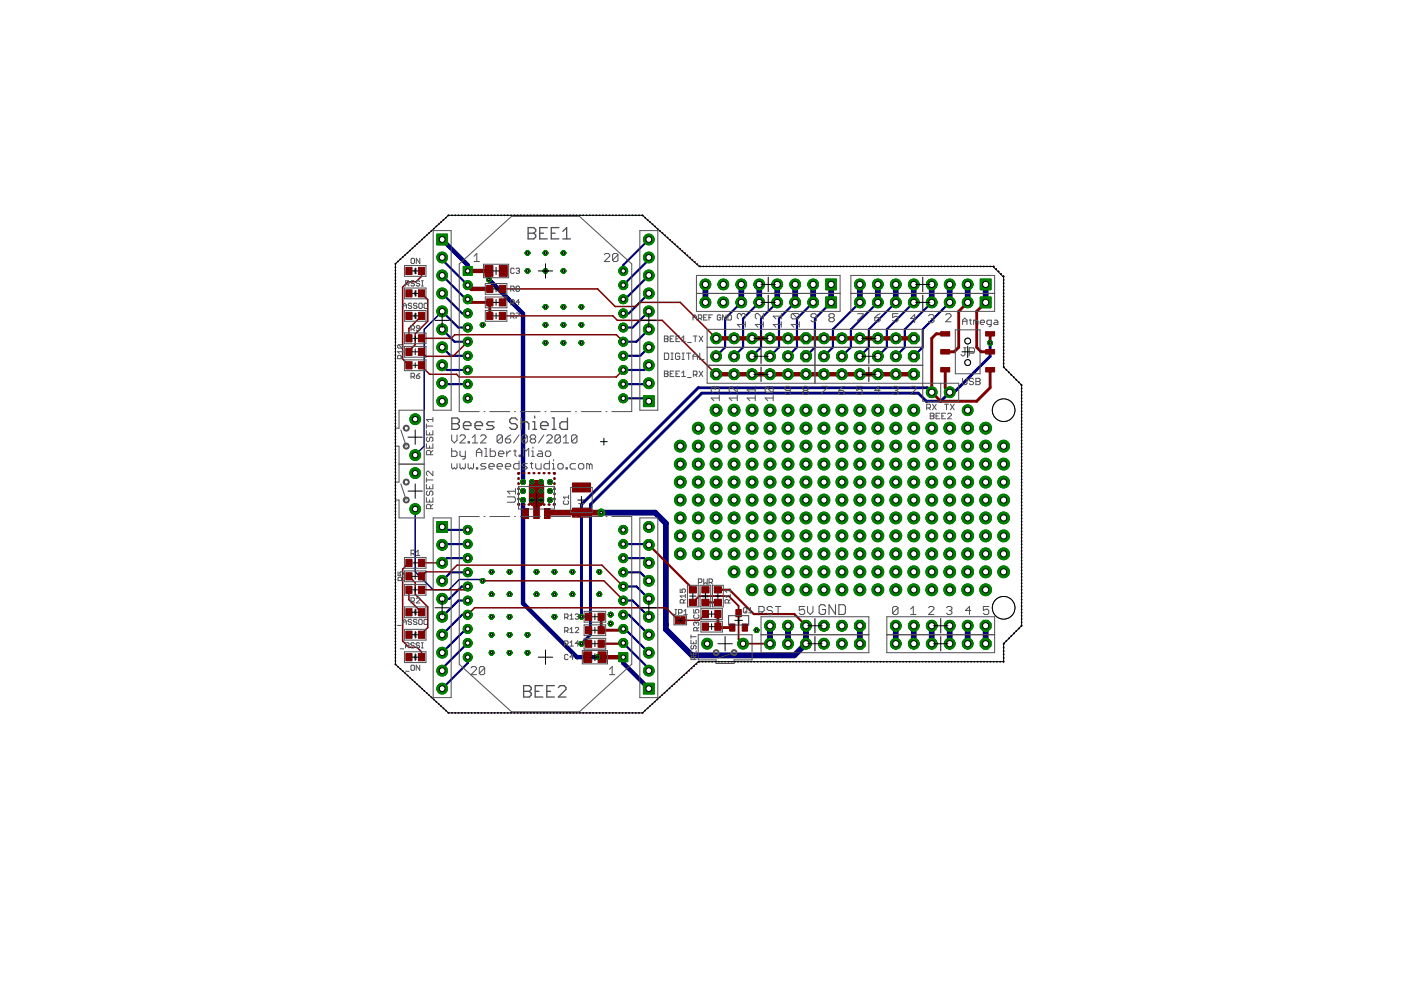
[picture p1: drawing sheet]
<svg xmlns="http://www.w3.org/2000/svg" width="297mm" height="210mm" viewBox="0 0 297 210" stroke-linecap="round" stroke-linejoin="round" font-family="sans-serif">
<g fill="none" stroke="#000080" stroke-width=".32">
<path d="M83.8 56.6v.1M83.8 57.3v.1M83.8 58v.1M83.8 58.7v.1M83.8 59.4v.1M83.9 55.9l-.1 .1M84.4 55.4l-.1 .1M84.9 54.9v.1M85.4 54.5h.1M85.9 54v.1M86.4 53.6h.1M87 53.1h-.1"/>
<path d="M87.5 52.6l-.1 .1M88 52.2h-.1M88.5 51.7l-.1 .1M89 51.2l-.1 .1M89.5 50.8h-.1M90 50.3l-.1 .1M90.5 49.8l-.1 .1M91 49.4h.1M91.5 48.9v.1M92 48.4v.1M92.5 48h.1M93 47.5v.1"/>
<path d="M93.6 47l-.1 .1M94.1 46.6h-.1M94.6 46.1l-.1 .1M95.2 45.7h-.2M95.8 45.7h.1M96.5 45.7h.1M97.2 45.7h.1M97.9 45.7h.1M98.6 45.7h.1M99.3 45.7h.1M99.9 45.7h.1M100.6 45.7h.1"/>
<path d="M101.3 45.7h.1M102 45.7h.1M102.7 45.7h.1M103.4 45.7h.1M104.1 45.7h.1M104.8 45.7h.1M105.5 45.7h.1M106.2 45.7h.1M106.9 45.7h.1M107.6 45.7h.1M108.3 45.7h.1M109 45.7h.1"/>
<path d="M109.7 45.7h.1M110.4 45.7h.1M111.1 45.7h.1M111.8 45.7h.1M112.5 45.7h.1M113.2 45.7h.1M113.9 45.7h.1M114.6 45.7h.1M115.3 45.7h.1M116 45.7h.1M116.6 45.7h.1M117.3 45.7h.1"/>
<path d="M118 45.7h.1M118.7 45.7h.1M119.4 45.7h.1M120.1 45.7h.1M120.8 45.7h.1M121.5 45.7h.1M122.2 45.7h.1M122.9 45.7h.1M123.6 45.7h.1M124.3 45.7h.1M125 45.7h.1M125.7 45.7h.1"/>
<path d="M126.4 45.7h.1M127.1 45.7h.1M127.8 45.7h.1M128.5 45.7h.1M129.2 45.7h.1M129.9 45.7h.1M130.6 45.7h.1M131.3 45.7h.1M132 45.7h.1M132.7 45.7h.1M133.3 45.7h.1M134 45.7h.1"/>
<path d="M134.7 45.7h.1M135.4 45.7h.1M136.1 45.7h.2M136.8 46.1v.1M137.3 46.6l.1 .1M137.8 47.1h.1M138.3 47.5l.1 .1M138.9 48h.1M139.4 48.5h.1M139.9 48.9l.1 .1M140.4 49.4l.1 .1M141 49.9h.1"/>
<path d="M141.5 50.3l.1 .1M142 50.8l.1 .1M142.5 51.3l.1 .1M143.1 51.8h.1M143.6 52.2l.1 .1M144.1 52.7h.1M144.7 53.1v.1M145.2 53.6v.1M145.7 54.1l.1 .1M146.2 54.6h.1M146.7 55l.1 .1M147.3 55.5l.1 .1"/>
<path d="M147.8 56h.1M148.3 56.4l.2 .1M149.1 56.5h.1M149.8 56.5h.1M150.5 56.5h.1M151.2 56.5h.1M151.9 56.5h.1M152.5 56.5h.1M153.2 56.5h.1M153.9 56.5h.1M154.6 56.5h.1M155.3 56.5h.1"/>
<path d="M156 56.5h.1M156.7 56.5h.1M157.4 56.5h.1M158.1 56.5h.1M158.8 56.5h.1M159.5 56.5h.1M160.2 56.5h.1M160.8 56.5h.1M161.5 56.5h.1M162.2 56.5h.1M162.9 56.5h.1M163.6 56.5h.1"/>
<path d="M164.3 56.5h.1M165 56.5h.1M165.7 56.5h.1M166.4 56.5h.1M167.1 56.5h.1M167.8 56.5h.1M168.4 56.5h.1M169.1 56.5h.1M169.8 56.5h.1M170.5 56.5h.1M171.2 56.5h.1M171.9 56.5h.1"/>
<path d="M172.6 56.5h.1M173.3 56.5h.1M174 56.5h.1M174.7 56.5h.1M175.4 56.5h.1M176 56.5h.1M176.7 56.5h.1M177.4 56.5h.1M178.1 56.5h.1M178.8 56.5h.1M179.5 56.5h.1M180.2 56.5h.1"/>
<path d="M180.9 56.5h.1M181.6 56.5h.1M182.3 56.5h.1M183 56.5h.1M183.7 56.5h.1M184.3 56.5h.1M185 56.5h.1M185.7 56.5h.1M186.4 56.5h.1M187.1 56.5h.1M187.8 56.5h.1M188.5 56.5h.1"/>
<path d="M189.2 56.5h.1M189.9 56.5h.1M190.6 56.5h.1M191.3 56.5h.1M191.9 56.5h.1M192.6 56.5h.1M193.3 56.5h.1M194 56.5h.1M194.7 56.5h.1M195.4 56.5h.1M196.1 56.5h.1M196.8 56.5h.1"/>
<path d="M197.5 56.5h.1M198.2 56.5h.1M198.9 56.5h.1M199.5 56.5h.1M200.2 56.5h.1M200.9 56.5h.1M201.6 56.5h.1M202.3 56.5h.1M203 56.5h.1M203.7 56.5h.1M204.4 56.5h.1M205.1 56.5h.1"/>
<path d="M205.8 56.5h.1M206.5 56.5h.1M207.2 56.5h.1M207.8 56.5h.1M208.5 56.5h.1M209.2 56.5h.1M209.9 56.5h.1M210.6 56.5l.2 .1M211.2 57l.1 .1M211.7 57.5l.1 .1M212.2 58l.1 .1M212.7 58.5l.1 .2"/>
<path d="M212.8 59.3v.1M83.8 60.1v.1M83.8 60.8h.1M83.8 61.4v.1M83.8 62.1v.1M83.8 62.8v.1M83.8 63.5v.1M83.8 64.2v.1M83.8 64.9v.1M83.8 65.6v.1M83.8 66.3v.1M83.8 67v.1"/>
<path d="M83.8 67.6v.1M83.8 68.3v.1M83.8 69v.1M83.8 69.7v.1M83.8 70.4v.1M83.8 71.1v.1M83.8 71.8v.1M83.8 72.5v.1M83.8 73.2v.1M83.8 73.9v.1M83.8 74.5v.1M83.8 75.2v.1"/>
<path d="M83.8 75.9v.1M83.8 76.6v.1M83.8 77.3v.1M83.8 78v.1M83.8 78.7v.1M83.8 79.4v.1M93.7 66l-3.8 3.8v24.8l-1.9 1.9M212.8 60v.1M212.8 60.7v.1M212.8 61.4v.1M212.8 62.1v.1M212.8 62.8v.1"/>
<path d="M212.8 63.6h.1M212.8 64.3v.1M212.8 65v.1M212.8 65.7v.1M212.8 66.4v.1M212.8 67.1v.1M212.8 67.8v.1M212.8 68.5v.1M212.8 69.2v.1M212.8 69.9v.1M212.8 70.7h.1M212.8 71.4v.1"/>
<path d="M212.8 72.1v.1M212.8 72.8v.1M212.8 73.5v.1M212.8 74.2v.1M212.8 74.9v.1M212.8 75.6v.1M212.8 76.3v.1M212.8 77v.1M212.8 77.7l.1 .2M213.3 78.4l.1 .1M213.8 78.9l.1 .1M214.4 79.4l.1 .1"/>
<path d="M214.9 79.9l.1 .2M83.8 80.1v.1M83.8 80.8h.1M83.8 81.4v.1M83.8 82.1v.1M83.8 82.8v.1M83.8 83.5v.1M83.8 84.2v.1M83.8 84.9v.1M83.8 85.6v.1M83.8 86.3v.1M83.8 87v.1"/>
<path d="M83.8 87.7h.1M83.8 88.3v.1M83.8 89v.1M83.8 89.7v.1M83.8 90.4v.1M83.8 91.1v.1M83.8 91.8v.1M83.8 92.5v.1M83.8 93.2v.1M83.8 93.9v.1M83.8 94.6h.1M83.8 95.2v.1"/>
<path d="M83.8 95.9v.1M83.8 96.6v.1M83.8 97.3v.1M83.8 98v.1M83.8 98.7v.1M83.8 99.4v.1M215.4 80.5l.1 .1M216 81l.1 .1M216.5 81.5l.1 .2M216.6 82.3v.1M216.6 83v.1M216.6 83.7v.1"/>
<path d="M216.6 84.4v.1M216.6 85.1v.1M216.6 85.8v.1M216.6 86.5h.1M216.6 87.1v.1M216.6 87.8v.1M216.6 88.5v.1M216.6 89.2v.1M216.6 89.9v.1M216.6 90.6v.1M216.6 91.3v.1M216.6 92v.1"/>
<path d="M216.6 92.6v.1M216.6 93.3v.1M216.6 94v.1M216.6 94.7v.1M216.6 95.4v.1M216.6 96.1v.1M216.6 96.8v.1M216.6 97.5v.1M216.6 98.2h.1M216.6 98.8v.1M216.6 99.5v.1M83.8 100.1v.1"/>
<path d="M83.8 100.8v.1M83.8 101.5h.1M83.8 102.2h.1M83.8 102.8v.1M83.8 103.5v.1M83.8 104.2v.1M83.8 104.9v.1M83.8 105.6v.1M83.8 106.3v.1M83.8 107v.1M83.8 107.7v.1M83.8 108.4h.1"/>
<path d="M83.8 109.1h.1M83.8 109.7v.1M83.8 110.4v.1M83.8 111.1v.1M83.8 111.8v.1M83.8 112.5v.1M83.8 113.2v.1M83.8 113.9v.1M83.8 114.6h.1M83.8 115.3h.1M83.8 116h.1M83.8 116.6v.1"/>
<path d="M83.8 117.3v.1M83.8 118v.1M83.8 118.7v.1M83.8 119.4v.1M88 107.9v13.3l3.8 3.9h3.4l2.2-2.2h4.6l.3 .2M216.6 100.2v.1M216.6 100.9v.1M216.6 101.6v.1M216.6 102.3v.1M216.6 103v.1M216.6 103.7v.1M216.6 104.4h.1"/>
<path d="M216.6 105.1h.1M216.6 105.7v.1M216.6 106.4v.1M216.6 107.1v.1M216.6 107.8v.1M216.6 108.5v.1M216.6 109.2v.1M216.6 109.9v.1M216.6 110.6h.1M216.6 111.3h.1M216.6 111.9v.1M216.6 112.6v.1"/>
<path d="M216.6 113.3v.1M216.6 114v.1M216.6 114.7v.1M216.6 115.4v.1M216.6 116.1h.1M216.6 116.8h.1M216.6 117.5h.1M216.6 118.1v.1M216.6 118.8v.1M216.6 119.5v.1M83.8 120.1v.1M83.8 120.8v.1"/>
<path d="M83.8 121.5h.1M83.8 122.2h.1M83.8 122.9h.1M83.8 123.5v.1M83.8 124.2v.1M83.8 124.9v.1M83.8 125.6v.1M83.8 126.3v.1M83.8 127v.1M83.8 127.7v.1M83.8 128.4h.1M83.8 129.1h.1"/>
<path d="M83.8 129.8h.1M83.8 130.4v.1M83.8 131.1v.1M83.8 131.8v.1M83.8 132.5v.1M83.8 133.2v.1M83.8 133.9v.1M83.8 134.6v.1M83.8 135.3h.1M83.8 136h.1M83.8 136.7h.1M83.8 137.3v.1"/>
<path d="M83.8 138v.1M83.8 138.7v.1M83.8 139.4v.1M212.8 137.2v.2M212.8 138v.1M212.8 138.7v.1M212.8 139.4v.2M212.9 136.4l-.1 .2M213.4 135.8l-.1 .2M213.9 135.3l-.1 .1M214.5 134.8l-.1 .1M215 134.3l-.1 .1"/>
<path d="M215.5 133.7l-.1 .1M216.1 133.2l-.1 .1M216.6 120.2v.1M216.6 120.9v.1M216.6 121.6v.1M216.6 122.3h.1M216.6 123h.1M216.6 123.6v.1M216.6 124.3v.1M216.6 125v.1M216.6 125.7v.1M216.6 126.4v.1"/>
<path d="M216.6 127.1v.1M216.6 127.8h.1M216.6 128.5h.1M216.6 129.2h.1M216.6 129.8v.1M216.6 130.5v.1M216.6 131.2v.1M216.6 131.9v.1M216.6 132.6l-.1 .2M83.8 140.8l.1 .1M83.8 140.1v.1M84.3 141.3l.1 .1"/>
<path d="M84.9 141.8h.1M85.4 142.3h.1M85.9 142.7v.1M86.4 143.2h.1M86.9 143.7h.1M87.4 144.1l.1 .1M87.9 144.6h.1M88.4 145.1h.1M88.9 145.5l.1 .1M89.4 146h.1M89.9 146.5h.1M90.4 146.9l.1 .1"/>
<path d="M91 147.4h.1M91.5 147.8v.1M92 148.3v.1M92.5 148.8h.1M93 149.2v.1M93.5 149.7l.1 .1M94 150.2h.1M94.5 150.6l.1 .1M95 151.1l.2 .1M95.8 151.2h.1M96.5 151.2h.1M97.2 151.2h.1"/>
<path d="M97.9 151.2h.1M98.6 151.2h.1M99.3 151.2h.1M99.9 151.2h.1M100.6 151.2h.1M101.3 151.2h.1M102 151.2h.1M102.7 151.2h.1M103.4 151.2h.1M104.1 151.2h.1M104.8 151.2h.1M105.5 151.2h.1"/>
<path d="M106.2 151.2h.1M106.9 151.2h.1M107.6 151.2h.1M108.3 151.2h.1M109 151.2h.1M109.7 151.2h.1M110.4 151.2h.1M111.1 151.2h.1M111.8 151.2h.1M112.5 151.2h.1M113.2 151.2h.1M113.9 151.2h.1"/>
<path d="M114.6 151.2h.1M115.3 151.2h.1M116 151.2h.1M116.6 151.2h.1M117.3 151.2h.1M118 151.2h.1M118.7 151.2h.1M119.4 151.2h.1M120.1 151.2h.1M120.8 151.2h.1M121.5 151.2h.1M122.2 151.2h.1"/>
<path d="M122.9 151.2h.1M123.6 151.2h.1M124.3 151.2h.1M125 151.2h.1M125.7 151.2h.1M126.4 151.2h.1M127.1 151.2h.1M127.8 151.2h.1M128.5 151.2h.1M129.2 151.2h.1M129.9 151.2h.1M130.6 151.2h.1"/>
<path d="M131.3 151.2h.1M132 151.2h.1M132.7 151.2h.1M133.3 151.2h.1M134 151.2h.1M134.7 151.2h.1M135.4 151.2h.1M136.3 151.1l-.2 .1M136.8 150.6l-.1 .1M137.3 150.2h.1M137.8 149.7h.1M138.4 149.2l-.1 .1"/>
<path d="M138.9 148.7l-.1 .1M139.4 148.3h-.1M139.9 147.8l-.1 .1M140.4 147.3v.1M140.9 146.9h.1M141.5 146.4l-.1 .1M142 145.9l-.1 .1M142.5 145.5h.1M143 145v.1M143.6 144.5l-.1 .1M144.1 144l-.1 .1M144.6 143.6h-.1"/>
<path d="M145.1 143.1l-.1 .1M145.6 142.6v.1M146.1 142.2h.1M146.7 141.7l-.1 .1M147.2 141.2l-.1 .1M147.7 140.8h-.1M148.3 140.3l-.2 .1M148.9 140.3h.1M149.6 140.3h.1M150.3 140.3h.1M151 140.3h.1M151.7 140.3h.1"/>
<path d="M152.3 140.3h.1M153 140.3h.1M153.7 140.3h.1M154.4 140.3h.1M155.1 140.3h.1M155.8 140.3h.1M156.4 140.3h.1M157.1 140.3h.1M157.8 140.3h.1M158.5 140.3h.1M159.2 140.3h.1M159.9 140.3h.1"/>
<path d="M160.6 140.3h.1M161.2 140.3h.1M161.9 140.3h.1M162.6 140.3h.1M163.3 140.3h.1M164 140.3h.1M164.7 140.3h.1M165.4 140.3h.1M166.1 140.3h.1M166.8 140.3h.1M167.4 140.3h.1M168.1 140.3h.1"/>
<path d="M168.8 140.3h.1M169.5 140.3h.1M170.2 140.3h.1M170.9 140.3h.1M171.5 140.3h.1M172.2 140.3h.1M172.9 140.3h.1M173.6 140.3h.1M174.3 140.3h.1M175 140.3h.1M175.7 140.3h.1M176.3 140.3h.1"/>
<path d="M177 140.3h.1M177.7 140.3h.1M178.4 140.3h.1M179.1 140.3h.1M179.8 140.3h.1M180.5 140.3h.1M181.1 140.3h.1M181.8 140.3h.1M182.5 140.3h.1M183.2 140.3h.1M183.9 140.3h.1M184.6 140.3h.1"/>
<path d="M185.3 140.3h.1M185.9 140.3h.1M186.6 140.3h.1M187.3 140.3h.1M188 140.3h.1M188.7 140.3h.1M189.4 140.3h.1M190.1 140.3h.1M190.8 140.3h.1M191.4 140.3h.1M192.1 140.3h.1M192.8 140.3h.1"/>
<path d="M193.5 140.3h.1M194.2 140.3h.1M194.9 140.3h.1M195.6 140.3h.1M196.2 140.3h.1M196.9 140.3h.1M197.6 140.3h.1M198.3 140.3h.1M199 140.3h.1M199.7 140.3h.1M200.4 140.3h.1M201 140.3h.1"/>
<path d="M201.7 140.3h.1M202.4 140.3h.1M203.1 140.3h.1M203.8 140.3h.1M204.5 140.3h.1M205.2 140.3h.1M205.8 140.3h.1M206.5 140.3h.1M207.2 140.3h.1M207.9 140.3h.1M208.6 140.3h.1M209.3 140.3h.1"/>
<path d="M210 140.3h.1M210.7 140.3h.1M211.3 140.3h.1M212 140.3h.1M212.8 140.2l-.1 .1"/>
</g>
<g fill="none" stroke="#000080" stroke-width="1.2">
<path d="M149.6 60.3v3.8M157.2 60.3v3.8M161 60.3v3.8M164.8 60.3v3.8M168.6 60.3v3.8M172.4 60.3v3.8M176.2 60.3v3.8M182.3 60.3v3.8M186.1 60.3v3.8M189.9 60.3v3.8M193.7 60.3v3.8M197.5 60.3v3.8"/>
<path d="M201.4 60.3v3.8M205.2 60.3v3.8M209 60.3v3.8M127.5 108.7h11.4l2.3 2.3v22.4l5.5 5.6h21.7l2.5-2.5v-3.8M163.3 132.7v3.8M167.1 132.7v3.8M182.3 132.7v3.8M189.9 132.7v3.8M193.7 132.7v3.8M197.5 132.7v3.8M201.4 132.7v3.8M205.2 132.7v3.8"/>
<path d="M209 132.7v3.8"/>
</g>
<g fill="none" stroke="#000080" stroke-width=".47">
<path d="M93.7 54.6v.5l5.5 5.4M93.7 58.4l5.1 5.1h.4M137.6 54.6v.5l-5.5 5.4M137.6 58.4l-5.1 5.1h-.4M137.6 50.8l-5.5 5.4v1.2M93.7 62.2l4.3 4.2h1.2M93.7 66l3.5 3.4h2M93.7 69.8l2.7 2.7h2.8M93.7 73.6l1.9 1.8h3.6M93.7 77.4l1 1h4.5M137.6 62.2l-4.3 4.2h-1.2M137.6 66l-3.5 3.4h-2"/>
<path d="M137.6 69.8l-2.7 2.7h-2.8M137.6 73.6l-1.9 1.8h-3.6M137.6 77.4l-1 1h-4.5M157.2 64.1l-3.5 3.4v6.1l-1.9 1.9M161 64.1l-3.5 3.4v6.1l-1.9 1.9M164.8 64.1l-3.4 3.4v6.1l-2 1.9M168.6 64.1l-3.4 3.4v6.1l-1.9 1.9M172.4 64.1l-3.4 3.4v6.1l-1.9 1.9M176.2 64.1l-3.4 3.4v6.1l-1.9 1.9M182.3 64.1l-5.7 5.7v3.8l-1.9 1.9M186.1 64.1l-5.7 5.7v3.8l-1.9 1.9M189.9 64.1l-5.7 5.7v3.8l-1.9 1.9"/>
<path d="M193.7 64.1l-5.7 5.7v3.8l-1.9 1.9M197.5 64.1l-5.7 5.7v3.8l-1.9 1.9M201.4 64.1l-5.8 5.7v3.8l-1.9 1.9M93.7 81.3l.2 .1h5.3M132.1 84.5h4.8l.7 .6M137.6 81.3l-.2 .1h-5.3M93.7 111.7l.7 .7h4.8M99.2 118.3h-4.5l-1 1M99.2 115.4h-5.3l-.2 .1M109.9 106.8v.2h.2M109.9 101.4v.2M109.9 102.5v.1"/>
<path d="M109.9 103.5v.2M109.9 104.6v.2M109.9 105.7v.2M110.1 100.3h-.2v.2M111 100.3h.2M111 107h.2M112.1 100.3h.1M112.1 107h.1M113.1 100.3h.2M113.1 107h.2M114.2 100.3h.2M114.2 107h.2"/>
<path d="M115.3 100.3h.1M115.3 107h.1M116.3 100.3h.2M116.3 107h.2M117.4 100.3h.2v.2M117.6 101.4v.2M117.6 102.5v.1M117.6 103.5v.2M117.6 104.6v.2M117.6 105.7v.2M117.6 106.8v.2h-.2M132.1 118.3h4.5l1 1"/>
<path d="M132.1 115.4h5.3l.2 .1M99.2 133.3h-.4l-5.1 5.1M99.2 130.3h-1.2l-4.3 4.3M99.2 124.4h-1.3l-2.6 2.6h-1.6M99.2 121.3h-3.6l-1.9 1.8M99.2 127.3h-2l-3.5 3.5M99.2 136.3l-5.5 5.5v.4M99.2 139.3v1.3l-5.5 5.4M132.1 136.3l5.5 5.5v.4M132.1 133.3h.4l5.1 5.1M132.1 130.3h1.2l4.3 4.3M132.1 124.4h2.8l2.7 2.6"/>
<path d="M132.1 121.3h3.6l1.9 1.8M132.1 127.3h2l3.5 3.5"/>
</g>
<path d="M93.7 50.8l5.5 5.4v1.2M103.7 59.3l7.2 7.2v35.7M110.9 106v21.9l11.4 11.4h4.4M132.1 139.3v1.3l5.5 5.4" fill="none" stroke="#000080" stroke-width=".93"/>
<path d="M209.9 72.7v2.8l-7.6 7.7h-.9l-1.9 1.9h-3.1l-1.7-1.7h-45.9l-23.6 23.6v27.6l-1.9 1.9M197.5 83.2l-.9-1h-48.6l-24.7 24.8v23.8" fill="none" stroke="#000080" stroke-width=".61"/>
<circle cx="88" cy="96.5" r="1.14" fill="#008000" stroke="#008000" stroke-width=".21"/>
<circle cx="88" cy="96.5" r=".57" fill="#fff" stroke="#000" stroke-width=".21"/>
<circle cx="88" cy="88.9" r="1.14" fill="#008000" stroke="#008000" stroke-width=".21"/>
<circle cx="88" cy="88.9" r=".57" fill="#fff" stroke="#000" stroke-width=".21"/>
<path d="M92.6 49.6h2.3v2.3h-2.3z" fill="#008000" stroke="#008000" stroke-width=".21"/>
<circle cx="93.7" cy="50.8" r=".61" fill="#fff" stroke="#000" stroke-width=".21"/>
<circle cx="93.7" cy="54.6" r="1.14" fill="#008000" stroke="#008000" stroke-width=".21"/>
<circle cx="93.7" cy="54.6" r=".61" fill="#fff" stroke="#000" stroke-width=".21"/>
<circle cx="93.7" cy="58.4" r="1.14" fill="#008000" stroke="#008000" stroke-width=".21"/>
<circle cx="93.7" cy="58.4" r=".61" fill="#fff" stroke="#000" stroke-width=".21"/>
<circle cx="93.7" cy="62.2" r="1.14" fill="#008000" stroke="#008000" stroke-width=".21"/>
<circle cx="93.7" cy="62.2" r=".61" fill="#fff" stroke="#000" stroke-width=".21"/>
<circle cx="93.7" cy="66" r="1.14" fill="#008000" stroke="#008000" stroke-width=".21"/>
<circle cx="93.7" cy="66" r=".61" fill="#fff" stroke="#000" stroke-width=".21"/>
<circle cx="93.7" cy="69.8" r="1.14" fill="#008000" stroke="#008000" stroke-width=".21"/>
<circle cx="93.7" cy="69.8" r=".61" fill="#fff" stroke="#000" stroke-width=".21"/>
<circle cx="93.7" cy="73.6" r="1.14" fill="#008000" stroke="#008000" stroke-width=".21"/>
<circle cx="93.7" cy="73.6" r=".61" fill="#fff" stroke="#000" stroke-width=".21"/>
<circle cx="93.7" cy="77.4" r="1.14" fill="#008000" stroke="#008000" stroke-width=".21"/>
<circle cx="93.7" cy="77.4" r=".61" fill="#fff" stroke="#000" stroke-width=".21"/>
<circle cx="93.7" cy="81.3" r="1.14" fill="#008000" stroke="#008000" stroke-width=".21"/>
<circle cx="93.7" cy="81.3" r=".61" fill="#fff" stroke="#000" stroke-width=".21"/>
<circle cx="93.7" cy="85.1" r="1.14" fill="#008000" stroke="#008000" stroke-width=".21"/>
<circle cx="93.7" cy="85.1" r=".61" fill="#fff" stroke="#000" stroke-width=".21"/>
<path d="M136.4 83.9h2.3v2.3h-2.3z" fill="#008000" stroke="#008000" stroke-width=".21"/>
<circle cx="137.6" cy="85.1" r=".61" fill="#fff" stroke="#000" stroke-width=".21"/>
<circle cx="137.6" cy="81.3" r="1.14" fill="#008000" stroke="#008000" stroke-width=".21"/>
<circle cx="137.6" cy="81.3" r=".61" fill="#fff" stroke="#000" stroke-width=".21"/>
<circle cx="137.6" cy="77.4" r="1.14" fill="#008000" stroke="#008000" stroke-width=".21"/>
<circle cx="137.6" cy="77.4" r=".61" fill="#fff" stroke="#000" stroke-width=".21"/>
<circle cx="137.6" cy="73.6" r="1.14" fill="#008000" stroke="#008000" stroke-width=".21"/>
<circle cx="137.6" cy="73.6" r=".61" fill="#fff" stroke="#000" stroke-width=".21"/>
<circle cx="137.6" cy="69.8" r="1.14" fill="#008000" stroke="#008000" stroke-width=".21"/>
<circle cx="137.6" cy="69.8" r=".61" fill="#fff" stroke="#000" stroke-width=".21"/>
<circle cx="137.6" cy="66" r="1.14" fill="#008000" stroke="#008000" stroke-width=".21"/>
<circle cx="137.6" cy="66" r=".61" fill="#fff" stroke="#000" stroke-width=".21"/>
<circle cx="137.6" cy="62.2" r="1.14" fill="#008000" stroke="#008000" stroke-width=".21"/>
<circle cx="137.6" cy="62.2" r=".61" fill="#fff" stroke="#000" stroke-width=".21"/>
<circle cx="137.6" cy="58.4" r="1.14" fill="#008000" stroke="#008000" stroke-width=".21"/>
<circle cx="137.6" cy="58.4" r=".61" fill="#fff" stroke="#000" stroke-width=".21"/>
<circle cx="137.6" cy="54.6" r="1.14" fill="#008000" stroke="#008000" stroke-width=".21"/>
<circle cx="137.6" cy="54.6" r=".61" fill="#fff" stroke="#000" stroke-width=".21"/>
<circle cx="137.6" cy="50.8" r="1.14" fill="#008000" stroke="#008000" stroke-width=".21"/>
<circle cx="137.6" cy="50.8" r=".61" fill="#fff" stroke="#000" stroke-width=".21"/>
<path d="M98.2 56.5h1.9v1.9h-1.9z" fill="#008000" stroke="#008000" stroke-width=".21"/>
<circle cx="99.2" cy="57.4" r=".47" fill="#fff" stroke="#000" stroke-width=".21"/>
<circle cx="99.2" cy="60.5" r=".95" fill="#008000" stroke="#008000" stroke-width=".21"/>
<circle cx="99.2" cy="60.5" r=".47" fill="#fff" stroke="#000" stroke-width=".21"/>
<circle cx="99.2" cy="63.5" r=".95" fill="#008000" stroke="#008000" stroke-width=".21"/>
<circle cx="99.2" cy="63.5" r=".47" fill="#fff" stroke="#000" stroke-width=".21"/>
<circle cx="99.2" cy="66.4" r=".95" fill="#008000" stroke="#008000" stroke-width=".21"/>
<circle cx="99.2" cy="66.4" r=".47" fill="#fff" stroke="#000" stroke-width=".21"/>
<circle cx="99.2" cy="69.4" r=".95" fill="#008000" stroke="#008000" stroke-width=".21"/>
<circle cx="99.2" cy="69.4" r=".47" fill="#fff" stroke="#000" stroke-width=".21"/>
<circle cx="99.2" cy="72.5" r=".95" fill="#008000" stroke="#008000" stroke-width=".21"/>
<circle cx="99.2" cy="72.5" r=".47" fill="#fff" stroke="#000" stroke-width=".21"/>
<circle cx="99.2" cy="75.4" r=".95" fill="#008000" stroke="#008000" stroke-width=".21"/>
<circle cx="99.2" cy="75.4" r=".47" fill="#fff" stroke="#000" stroke-width=".21"/>
<circle cx="99.2" cy="78.4" r=".95" fill="#008000" stroke="#008000" stroke-width=".21"/>
<circle cx="99.2" cy="78.4" r=".47" fill="#fff" stroke="#000" stroke-width=".21"/>
<circle cx="99.2" cy="81.4" r=".95" fill="#008000" stroke="#008000" stroke-width=".21"/>
<circle cx="99.2" cy="81.4" r=".47" fill="#fff" stroke="#000" stroke-width=".21"/>
<circle cx="99.2" cy="84.5" r=".95" fill="#008000" stroke="#008000" stroke-width=".21"/>
<circle cx="99.2" cy="84.5" r=".47" fill="#fff" stroke="#000" stroke-width=".21"/>
<circle cx="132.1" cy="84.5" r=".95" fill="#008000" stroke="#008000" stroke-width=".21"/>
<circle cx="132.1" cy="84.5" r=".47" fill="#fff" stroke="#000" stroke-width=".21"/>
<circle cx="132.1" cy="81.4" r=".95" fill="#008000" stroke="#008000" stroke-width=".21"/>
<circle cx="132.1" cy="81.4" r=".47" fill="#fff" stroke="#000" stroke-width=".21"/>
<circle cx="132.1" cy="78.4" r=".95" fill="#008000" stroke="#008000" stroke-width=".21"/>
<circle cx="132.1" cy="78.4" r=".47" fill="#fff" stroke="#000" stroke-width=".21"/>
<circle cx="132.1" cy="75.4" r=".95" fill="#008000" stroke="#008000" stroke-width=".21"/>
<circle cx="132.1" cy="75.4" r=".47" fill="#fff" stroke="#000" stroke-width=".21"/>
<circle cx="132.1" cy="72.5" r=".95" fill="#008000" stroke="#008000" stroke-width=".21"/>
<circle cx="132.1" cy="72.5" r=".47" fill="#fff" stroke="#000" stroke-width=".21"/>
<circle cx="132.1" cy="69.4" r=".95" fill="#008000" stroke="#008000" stroke-width=".21"/>
<circle cx="132.1" cy="69.4" r=".47" fill="#fff" stroke="#000" stroke-width=".21"/>
<circle cx="132.1" cy="66.4" r=".95" fill="#008000" stroke="#008000" stroke-width=".21"/>
<circle cx="132.1" cy="66.4" r=".47" fill="#fff" stroke="#000" stroke-width=".21"/>
<circle cx="132.1" cy="63.5" r=".95" fill="#008000" stroke="#008000" stroke-width=".21"/>
<circle cx="132.1" cy="63.5" r=".47" fill="#fff" stroke="#000" stroke-width=".21"/>
<circle cx="132.1" cy="60.5" r=".95" fill="#008000" stroke="#008000" stroke-width=".21"/>
<circle cx="132.1" cy="60.5" r=".47" fill="#fff" stroke="#000" stroke-width=".21"/>
<circle cx="132.1" cy="57.4" r=".95" fill="#008000" stroke="#008000" stroke-width=".21"/>
<circle cx="132.1" cy="57.4" r=".47" fill="#fff" stroke="#000" stroke-width=".21"/>
<path d="M131.2 138.4h1.9v1.9h-1.9z" fill="#008000" stroke="#008000" stroke-width=".21"/>
<circle cx="132.1" cy="139.3" r=".47" fill="#fff" stroke="#000" stroke-width=".21"/>
<circle cx="132.1" cy="136.3" r=".95" fill="#008000" stroke="#008000" stroke-width=".21"/>
<circle cx="132.1" cy="136.3" r=".47" fill="#fff" stroke="#000" stroke-width=".21"/>
<circle cx="132.1" cy="133.4" r=".95" fill="#008000" stroke="#008000" stroke-width=".21"/>
<circle cx="132.1" cy="133.3" r=".47" fill="#fff" stroke="#000" stroke-width=".21"/>
<circle cx="132.1" cy="130.3" r=".95" fill="#008000" stroke="#008000" stroke-width=".21"/>
<circle cx="132.1" cy="130.3" r=".47" fill="#fff" stroke="#000" stroke-width=".21"/>
<circle cx="132.1" cy="127.3" r=".95" fill="#008000" stroke="#008000" stroke-width=".21"/>
<circle cx="132.1" cy="127.3" r=".47" fill="#fff" stroke="#000" stroke-width=".21"/>
<circle cx="132.1" cy="124.4" r=".95" fill="#008000" stroke="#008000" stroke-width=".21"/>
<circle cx="132.1" cy="124.4" r=".47" fill="#fff" stroke="#000" stroke-width=".21"/>
<circle cx="132.1" cy="121.3" r=".95" fill="#008000" stroke="#008000" stroke-width=".21"/>
<circle cx="132.1" cy="121.3" r=".47" fill="#fff" stroke="#000" stroke-width=".21"/>
<circle cx="132.1" cy="118.3" r=".95" fill="#008000" stroke="#008000" stroke-width=".21"/>
<circle cx="132.1" cy="118.3" r=".47" fill="#fff" stroke="#000" stroke-width=".21"/>
<circle cx="132.1" cy="115.4" r=".95" fill="#008000" stroke="#008000" stroke-width=".21"/>
<circle cx="132.1" cy="115.4" r=".47" fill="#fff" stroke="#000" stroke-width=".21"/>
<circle cx="132.1" cy="112.4" r=".95" fill="#008000" stroke="#008000" stroke-width=".21"/>
<circle cx="132.1" cy="112.4" r=".47" fill="#fff" stroke="#000" stroke-width=".21"/>
<circle cx="99.2" cy="112.4" r=".95" fill="#008000" stroke="#008000" stroke-width=".21"/>
<circle cx="99.2" cy="112.4" r=".47" fill="#fff" stroke="#000" stroke-width=".21"/>
<circle cx="99.2" cy="115.4" r=".95" fill="#008000" stroke="#008000" stroke-width=".21"/>
<circle cx="99.2" cy="115.4" r=".47" fill="#fff" stroke="#000" stroke-width=".21"/>
<circle cx="99.2" cy="118.3" r=".95" fill="#008000" stroke="#008000" stroke-width=".21"/>
<circle cx="99.2" cy="118.3" r=".47" fill="#fff" stroke="#000" stroke-width=".21"/>
<circle cx="99.2" cy="121.3" r=".95" fill="#008000" stroke="#008000" stroke-width=".21"/>
<circle cx="99.2" cy="121.3" r=".47" fill="#fff" stroke="#000" stroke-width=".21"/>
<circle cx="99.2" cy="124.4" r=".95" fill="#008000" stroke="#008000" stroke-width=".21"/>
<circle cx="99.2" cy="124.4" r=".47" fill="#fff" stroke="#000" stroke-width=".21"/>
<circle cx="99.2" cy="127.3" r=".95" fill="#008000" stroke="#008000" stroke-width=".21"/>
<circle cx="99.2" cy="127.3" r=".47" fill="#fff" stroke="#000" stroke-width=".21"/>
<circle cx="99.2" cy="130.3" r=".95" fill="#008000" stroke="#008000" stroke-width=".21"/>
<circle cx="99.2" cy="130.3" r=".47" fill="#fff" stroke="#000" stroke-width=".21"/>
<circle cx="99.2" cy="133.4" r=".95" fill="#008000" stroke="#008000" stroke-width=".21"/>
<circle cx="99.2" cy="133.3" r=".47" fill="#fff" stroke="#000" stroke-width=".21"/>
<circle cx="99.2" cy="136.3" r=".95" fill="#008000" stroke="#008000" stroke-width=".21"/>
<circle cx="99.2" cy="136.3" r=".47" fill="#fff" stroke="#000" stroke-width=".21"/>
<circle cx="99.2" cy="139.3" r=".95" fill="#008000" stroke="#008000" stroke-width=".21"/>
<circle cx="99.2" cy="139.3" r=".47" fill="#fff" stroke="#000" stroke-width=".21"/>
<path d="M207.8 63h2.3v2.3h-2.3z" fill="#008000" stroke="#008000" stroke-width=".21"/>
<circle cx="209" cy="64.1" r=".66" fill="#fff" stroke="#000" stroke-width=".21"/>
<circle cx="205.2" cy="64.1" r="1.14" fill="#008000" stroke="#008000" stroke-width=".21"/>
<circle cx="205.2" cy="64.1" r=".66" fill="#fff" stroke="#000" stroke-width=".21"/>
<circle cx="201.4" cy="64.1" r="1.14" fill="#008000" stroke="#008000" stroke-width=".21"/>
<circle cx="201.4" cy="64.1" r=".66" fill="#fff" stroke="#000" stroke-width=".21"/>
<circle cx="197.5" cy="64.1" r="1.14" fill="#008000" stroke="#008000" stroke-width=".21"/>
<circle cx="197.5" cy="64.1" r=".66" fill="#fff" stroke="#000" stroke-width=".21"/>
<circle cx="193.7" cy="64.1" r="1.14" fill="#008000" stroke="#008000" stroke-width=".21"/>
<circle cx="193.7" cy="64.1" r=".66" fill="#fff" stroke="#000" stroke-width=".21"/>
<circle cx="189.9" cy="64.1" r="1.14" fill="#008000" stroke="#008000" stroke-width=".21"/>
<circle cx="189.9" cy="64.1" r=".66" fill="#fff" stroke="#000" stroke-width=".21"/>
<circle cx="186.1" cy="64.1" r="1.14" fill="#008000" stroke="#008000" stroke-width=".21"/>
<circle cx="186.1" cy="64.1" r=".66" fill="#fff" stroke="#000" stroke-width=".21"/>
<circle cx="182.3" cy="64.1" r="1.14" fill="#008000" stroke="#008000" stroke-width=".21"/>
<circle cx="182.3" cy="64.1" r=".66" fill="#fff" stroke="#000" stroke-width=".21"/>
<path d="M175.1 63h2.3v2.3h-2.3z" fill="#008000" stroke="#008000" stroke-width=".21"/>
<circle cx="176.2" cy="64.1" r=".66" fill="#fff" stroke="#000" stroke-width=".21"/>
<circle cx="172.4" cy="64.1" r="1.14" fill="#008000" stroke="#008000" stroke-width=".21"/>
<circle cx="172.4" cy="64.1" r=".66" fill="#fff" stroke="#000" stroke-width=".21"/>
<circle cx="168.6" cy="64.1" r="1.14" fill="#008000" stroke="#008000" stroke-width=".21"/>
<circle cx="168.6" cy="64.1" r=".66" fill="#fff" stroke="#000" stroke-width=".21"/>
<circle cx="164.8" cy="64.1" r="1.14" fill="#008000" stroke="#008000" stroke-width=".21"/>
<circle cx="164.8" cy="64.1" r=".66" fill="#fff" stroke="#000" stroke-width=".21"/>
<circle cx="161" cy="64.1" r="1.14" fill="#008000" stroke="#008000" stroke-width=".21"/>
<circle cx="161" cy="64.1" r=".66" fill="#fff" stroke="#000" stroke-width=".21"/>
<circle cx="157.2" cy="64.1" r="1.14" fill="#008000" stroke="#008000" stroke-width=".21"/>
<circle cx="157.2" cy="64.1" r=".66" fill="#fff" stroke="#000" stroke-width=".21"/>
<circle cx="153.4" cy="64.1" r="1.14" fill="#008000" stroke="#008000" stroke-width=".21"/>
<circle cx="153.4" cy="64.1" r=".66" fill="#fff" stroke="#000" stroke-width=".21"/>
<circle cx="149.6" cy="64.1" r="1.14" fill="#008000" stroke="#008000" stroke-width=".21"/>
<circle cx="149.6" cy="64.1" r=".66" fill="#fff" stroke="#000" stroke-width=".21"/>
<circle cx="209" cy="136.5" r="1.23" fill="#008000" stroke="#008000" stroke-width=".21"/>
<circle cx="209" cy="136.5" r=".66" fill="#fff" stroke="#000" stroke-width=".21"/>
<circle cx="205.2" cy="136.5" r="1.14" fill="#008000" stroke="#008000" stroke-width=".21"/>
<circle cx="205.2" cy="136.5" r=".66" fill="#fff" stroke="#000" stroke-width=".21"/>
<circle cx="201.4" cy="136.5" r="1.14" fill="#008000" stroke="#008000" stroke-width=".21"/>
<circle cx="201.4" cy="136.5" r=".66" fill="#fff" stroke="#000" stroke-width=".21"/>
<circle cx="197.5" cy="136.5" r="1.14" fill="#008000" stroke="#008000" stroke-width=".21"/>
<circle cx="197.5" cy="136.5" r=".66" fill="#fff" stroke="#000" stroke-width=".21"/>
<circle cx="193.7" cy="136.5" r="1.14" fill="#008000" stroke="#008000" stroke-width=".21"/>
<circle cx="193.7" cy="136.5" r=".66" fill="#fff" stroke="#000" stroke-width=".21"/>
<circle cx="189.9" cy="136.5" r="1.14" fill="#008000" stroke="#008000" stroke-width=".21"/>
<circle cx="189.9" cy="136.5" r=".66" fill="#fff" stroke="#000" stroke-width=".21"/>
<circle cx="182.3" cy="136.5" r="1.23" fill="#008000" stroke="#008000" stroke-width=".21"/>
<circle cx="182.3" cy="136.5" r=".66" fill="#fff" stroke="#000" stroke-width=".21"/>
<circle cx="178.5" cy="136.5" r="1.14" fill="#008000" stroke="#008000" stroke-width=".21"/>
<circle cx="178.5" cy="136.5" r=".66" fill="#fff" stroke="#000" stroke-width=".21"/>
<circle cx="174.7" cy="136.5" r="1.14" fill="#008000" stroke="#008000" stroke-width=".21"/>
<circle cx="174.7" cy="136.5" r=".66" fill="#fff" stroke="#000" stroke-width=".21"/>
<circle cx="170.9" cy="136.5" r="1.14" fill="#008000" stroke="#008000" stroke-width=".21"/>
<circle cx="170.9" cy="136.5" r=".66" fill="#fff" stroke="#000" stroke-width=".21"/>
<circle cx="167.1" cy="136.5" r="1.14" fill="#008000" stroke="#008000" stroke-width=".21"/>
<circle cx="167.1" cy="136.5" r=".66" fill="#fff" stroke="#000" stroke-width=".21"/>
<circle cx="163.3" cy="136.5" r="1.14" fill="#008000" stroke="#008000" stroke-width=".21"/>
<circle cx="163.3" cy="136.5" r=".66" fill="#fff" stroke="#000" stroke-width=".21"/>
<path d="M136.4 144.9h2.3v2.3h-2.3z" fill="#008000" stroke="#008000" stroke-width=".21"/>
<circle cx="137.6" cy="146" r=".61" fill="#fff" stroke="#000" stroke-width=".21"/>
<circle cx="137.6" cy="142.2" r="1.14" fill="#008000" stroke="#008000" stroke-width=".21"/>
<circle cx="137.6" cy="142.2" r=".61" fill="#fff" stroke="#000" stroke-width=".21"/>
<circle cx="137.6" cy="138.4" r="1.14" fill="#008000" stroke="#008000" stroke-width=".21"/>
<circle cx="137.6" cy="138.4" r=".61" fill="#fff" stroke="#000" stroke-width=".21"/>
<circle cx="137.6" cy="134.6" r="1.14" fill="#008000" stroke="#008000" stroke-width=".21"/>
<circle cx="137.6" cy="134.6" r=".61" fill="#fff" stroke="#000" stroke-width=".21"/>
<circle cx="137.6" cy="130.8" r="1.14" fill="#008000" stroke="#008000" stroke-width=".21"/>
<circle cx="137.6" cy="130.8" r=".61" fill="#fff" stroke="#000" stroke-width=".21"/>
<circle cx="137.6" cy="127" r="1.14" fill="#008000" stroke="#008000" stroke-width=".21"/>
<circle cx="137.6" cy="127" r=".61" fill="#fff" stroke="#000" stroke-width=".21"/>
<circle cx="137.6" cy="123.1" r="1.14" fill="#008000" stroke="#008000" stroke-width=".21"/>
<circle cx="137.6" cy="123.1" r=".61" fill="#fff" stroke="#000" stroke-width=".21"/>
<circle cx="137.6" cy="119.3" r="1.14" fill="#008000" stroke="#008000" stroke-width=".21"/>
<circle cx="137.6" cy="119.3" r=".61" fill="#fff" stroke="#000" stroke-width=".21"/>
<circle cx="137.6" cy="115.5" r="1.14" fill="#008000" stroke="#008000" stroke-width=".21"/>
<circle cx="137.6" cy="115.5" r=".61" fill="#fff" stroke="#000" stroke-width=".21"/>
<circle cx="137.6" cy="111.7" r="1.14" fill="#008000" stroke="#008000" stroke-width=".21"/>
<circle cx="137.6" cy="111.7" r=".61" fill="#fff" stroke="#000" stroke-width=".21"/>
<path d="M92.6 110.6h2.3v2.3h-2.3z" fill="#008000" stroke="#008000" stroke-width=".21"/>
<circle cx="93.7" cy="111.7" r=".61" fill="#fff" stroke="#000" stroke-width=".21"/>
<circle cx="93.7" cy="115.5" r="1.14" fill="#008000" stroke="#008000" stroke-width=".21"/>
<circle cx="93.7" cy="115.5" r=".61" fill="#fff" stroke="#000" stroke-width=".21"/>
<circle cx="93.7" cy="119.3" r="1.14" fill="#008000" stroke="#008000" stroke-width=".21"/>
<circle cx="93.7" cy="119.3" r=".61" fill="#fff" stroke="#000" stroke-width=".21"/>
<circle cx="93.7" cy="123.1" r="1.14" fill="#008000" stroke="#008000" stroke-width=".21"/>
<circle cx="93.7" cy="123.1" r=".61" fill="#fff" stroke="#000" stroke-width=".21"/>
<circle cx="93.7" cy="127" r="1.14" fill="#008000" stroke="#008000" stroke-width=".21"/>
<circle cx="93.7" cy="127" r=".61" fill="#fff" stroke="#000" stroke-width=".21"/>
<circle cx="93.7" cy="130.8" r="1.14" fill="#008000" stroke="#008000" stroke-width=".21"/>
<circle cx="93.7" cy="130.8" r=".61" fill="#fff" stroke="#000" stroke-width=".21"/>
<circle cx="93.7" cy="134.6" r="1.14" fill="#008000" stroke="#008000" stroke-width=".21"/>
<circle cx="93.7" cy="134.6" r=".61" fill="#fff" stroke="#000" stroke-width=".21"/>
<circle cx="93.7" cy="138.4" r="1.14" fill="#008000" stroke="#008000" stroke-width=".21"/>
<circle cx="93.7" cy="138.4" r=".61" fill="#fff" stroke="#000" stroke-width=".21"/>
<circle cx="93.7" cy="142.2" r="1.14" fill="#008000" stroke="#008000" stroke-width=".21"/>
<circle cx="93.7" cy="142.2" r=".61" fill="#fff" stroke="#000" stroke-width=".21"/>
<circle cx="93.7" cy="146" r="1.14" fill="#008000" stroke="#008000" stroke-width=".21"/>
<circle cx="93.7" cy="146" r=".61" fill="#fff" stroke="#000" stroke-width=".21"/>
<circle cx="88" cy="107.9" r="1.14" fill="#008000" stroke="#008000" stroke-width=".21"/>
<circle cx="88" cy="107.9" r=".57" fill="#fff" stroke="#000" stroke-width=".21"/>
<circle cx="88" cy="100.3" r="1.14" fill="#008000" stroke="#008000" stroke-width=".21"/>
<circle cx="88" cy="100.3" r=".57" fill="#fff" stroke="#000" stroke-width=".21"/>
<circle cx="157.5" cy="136.5" r="1.14" fill="#008000" stroke="#008000" stroke-width=".21"/>
<circle cx="157.5" cy="136.5" r=".57" fill="#fff" stroke="#000" stroke-width=".21"/>
<circle cx="149.9" cy="136.5" r="1.14" fill="#008000" stroke="#008000" stroke-width=".21"/>
<circle cx="149.9" cy="136.5" r=".57" fill="#fff" stroke="#000" stroke-width=".21"/>
<circle cx="170.9" cy="71.7" r="1.23" fill="#008000" stroke="#008000" stroke-width=".21"/>
<circle cx="170.9" cy="71.7" r=".66" fill="#fff" stroke="#000" stroke-width=".21"/>
<circle cx="167.1" cy="71.7" r="1.14" fill="#008000" stroke="#008000" stroke-width=".21"/>
<circle cx="167.1" cy="71.7" r=".66" fill="#fff" stroke="#000" stroke-width=".21"/>
<circle cx="163.3" cy="71.7" r="1.14" fill="#008000" stroke="#008000" stroke-width=".21"/>
<circle cx="163.3" cy="71.7" r=".66" fill="#fff" stroke="#000" stroke-width=".21"/>
<circle cx="159.4" cy="71.7" r="1.14" fill="#008000" stroke="#008000" stroke-width=".21"/>
<circle cx="159.4" cy="71.7" r=".66" fill="#fff" stroke="#000" stroke-width=".21"/>
<circle cx="155.6" cy="71.7" r="1.14" fill="#008000" stroke="#008000" stroke-width=".21"/>
<circle cx="155.6" cy="71.7" r=".66" fill="#fff" stroke="#000" stroke-width=".21"/>
<circle cx="151.8" cy="71.7" r="1.14" fill="#008000" stroke="#008000" stroke-width=".21"/>
<circle cx="151.8" cy="71.7" r=".66" fill="#fff" stroke="#000" stroke-width=".21"/>
<circle cx="193.7" cy="71.7" r="1.23" fill="#008000" stroke="#008000" stroke-width=".21"/>
<circle cx="193.7" cy="71.7" r=".66" fill="#fff" stroke="#000" stroke-width=".21"/>
<circle cx="189.9" cy="71.7" r="1.14" fill="#008000" stroke="#008000" stroke-width=".21"/>
<circle cx="189.9" cy="71.7" r=".66" fill="#fff" stroke="#000" stroke-width=".21"/>
<circle cx="186.1" cy="71.7" r="1.14" fill="#008000" stroke="#008000" stroke-width=".21"/>
<circle cx="186.1" cy="71.7" r=".66" fill="#fff" stroke="#000" stroke-width=".21"/>
<circle cx="182.3" cy="71.7" r="1.14" fill="#008000" stroke="#008000" stroke-width=".21"/>
<circle cx="182.3" cy="71.7" r=".66" fill="#fff" stroke="#000" stroke-width=".21"/>
<circle cx="178.5" cy="71.7" r="1.14" fill="#008000" stroke="#008000" stroke-width=".21"/>
<circle cx="178.5" cy="71.7" r=".66" fill="#fff" stroke="#000" stroke-width=".21"/>
<circle cx="174.7" cy="71.7" r="1.14" fill="#008000" stroke="#008000" stroke-width=".21"/>
<circle cx="174.7" cy="71.7" r=".66" fill="#fff" stroke="#000" stroke-width=".21"/>
<circle cx="193.7" cy="75.5" r="1.23" fill="#008000" stroke="#008000" stroke-width=".21"/>
<circle cx="193.7" cy="75.5" r=".66" fill="#fff" stroke="#000" stroke-width=".21"/>
<circle cx="189.9" cy="75.5" r="1.14" fill="#008000" stroke="#008000" stroke-width=".21"/>
<circle cx="189.9" cy="75.5" r=".66" fill="#fff" stroke="#000" stroke-width=".21"/>
<circle cx="186.1" cy="75.5" r="1.14" fill="#008000" stroke="#008000" stroke-width=".21"/>
<circle cx="186.1" cy="75.5" r=".66" fill="#fff" stroke="#000" stroke-width=".21"/>
<circle cx="182.3" cy="75.5" r="1.14" fill="#008000" stroke="#008000" stroke-width=".21"/>
<circle cx="182.3" cy="75.5" r=".66" fill="#fff" stroke="#000" stroke-width=".21"/>
<circle cx="178.5" cy="75.5" r="1.14" fill="#008000" stroke="#008000" stroke-width=".21"/>
<circle cx="178.5" cy="75.5" r=".66" fill="#fff" stroke="#000" stroke-width=".21"/>
<circle cx="174.7" cy="75.5" r="1.14" fill="#008000" stroke="#008000" stroke-width=".21"/>
<circle cx="174.7" cy="75.5" r=".66" fill="#fff" stroke="#000" stroke-width=".21"/>
<circle cx="170.9" cy="75.5" r="1.23" fill="#008000" stroke="#008000" stroke-width=".21"/>
<circle cx="170.9" cy="75.5" r=".66" fill="#fff" stroke="#000" stroke-width=".21"/>
<circle cx="167.1" cy="75.5" r="1.14" fill="#008000" stroke="#008000" stroke-width=".21"/>
<circle cx="167.1" cy="75.5" r=".66" fill="#fff" stroke="#000" stroke-width=".21"/>
<circle cx="163.3" cy="75.5" r="1.14" fill="#008000" stroke="#008000" stroke-width=".21"/>
<circle cx="163.3" cy="75.5" r=".66" fill="#fff" stroke="#000" stroke-width=".21"/>
<circle cx="159.4" cy="75.5" r="1.14" fill="#008000" stroke="#008000" stroke-width=".21"/>
<circle cx="159.4" cy="75.5" r=".66" fill="#fff" stroke="#000" stroke-width=".21"/>
<circle cx="155.6" cy="75.5" r="1.14" fill="#008000" stroke="#008000" stroke-width=".21"/>
<circle cx="155.6" cy="75.5" r=".66" fill="#fff" stroke="#000" stroke-width=".21"/>
<circle cx="151.8" cy="75.5" r="1.14" fill="#008000" stroke="#008000" stroke-width=".21"/>
<circle cx="151.8" cy="75.5" r=".66" fill="#fff" stroke="#000" stroke-width=".21"/>
<circle cx="151.8" cy="79.4" r="1.23" fill="#008000" stroke="#008000" stroke-width=".21"/>
<circle cx="151.8" cy="79.4" r=".66" fill="#fff" stroke="#000" stroke-width=".21"/>
<circle cx="155.6" cy="79.4" r="1.14" fill="#008000" stroke="#008000" stroke-width=".21"/>
<circle cx="155.6" cy="79.4" r=".66" fill="#fff" stroke="#000" stroke-width=".21"/>
<circle cx="159.4" cy="79.4" r="1.14" fill="#008000" stroke="#008000" stroke-width=".21"/>
<circle cx="159.4" cy="79.4" r=".66" fill="#fff" stroke="#000" stroke-width=".21"/>
<circle cx="163.3" cy="79.4" r="1.14" fill="#008000" stroke="#008000" stroke-width=".21"/>
<circle cx="163.3" cy="79.4" r=".66" fill="#fff" stroke="#000" stroke-width=".21"/>
<circle cx="167.1" cy="79.4" r="1.14" fill="#008000" stroke="#008000" stroke-width=".21"/>
<circle cx="167.1" cy="79.4" r=".66" fill="#fff" stroke="#000" stroke-width=".21"/>
<circle cx="170.9" cy="79.4" r="1.14" fill="#008000" stroke="#008000" stroke-width=".21"/>
<circle cx="170.9" cy="79.4" r=".66" fill="#fff" stroke="#000" stroke-width=".21"/>
<circle cx="193.7" cy="79.4" r="1.23" fill="#008000" stroke="#008000" stroke-width=".21"/>
<circle cx="193.7" cy="79.4" r=".66" fill="#fff" stroke="#000" stroke-width=".21"/>
<circle cx="189.9" cy="79.4" r="1.14" fill="#008000" stroke="#008000" stroke-width=".21"/>
<circle cx="189.9" cy="79.4" r=".66" fill="#fff" stroke="#000" stroke-width=".21"/>
<circle cx="186.1" cy="79.4" r="1.14" fill="#008000" stroke="#008000" stroke-width=".21"/>
<circle cx="186.1" cy="79.4" r=".66" fill="#fff" stroke="#000" stroke-width=".21"/>
<circle cx="182.3" cy="79.4" r="1.14" fill="#008000" stroke="#008000" stroke-width=".21"/>
<circle cx="182.3" cy="79.4" r=".66" fill="#fff" stroke="#000" stroke-width=".21"/>
<circle cx="178.5" cy="79.4" r="1.14" fill="#008000" stroke="#008000" stroke-width=".21"/>
<circle cx="178.5" cy="79.4" r=".66" fill="#fff" stroke="#000" stroke-width=".21"/>
<circle cx="174.7" cy="79.4" r="1.14" fill="#008000" stroke="#008000" stroke-width=".21"/>
<circle cx="174.7" cy="79.4" r=".66" fill="#fff" stroke="#000" stroke-width=".21"/>
<path d="M207.8 59.2h2.3v2.2h-2.3z" fill="#008000" stroke="#008000" stroke-width=".21"/>
<circle cx="209" cy="60.3" r=".66" fill="#fff" stroke="#000" stroke-width=".21"/>
<circle cx="205.2" cy="60.3" r="1.14" fill="#008000" stroke="#008000" stroke-width=".21"/>
<circle cx="205.2" cy="60.3" r=".66" fill="#fff" stroke="#000" stroke-width=".21"/>
<circle cx="201.4" cy="60.3" r="1.14" fill="#008000" stroke="#008000" stroke-width=".21"/>
<circle cx="201.4" cy="60.3" r=".66" fill="#fff" stroke="#000" stroke-width=".21"/>
<circle cx="197.5" cy="60.3" r="1.14" fill="#008000" stroke="#008000" stroke-width=".21"/>
<circle cx="197.5" cy="60.3" r=".66" fill="#fff" stroke="#000" stroke-width=".21"/>
<circle cx="193.7" cy="60.3" r="1.14" fill="#008000" stroke="#008000" stroke-width=".21"/>
<circle cx="193.7" cy="60.3" r=".66" fill="#fff" stroke="#000" stroke-width=".21"/>
<circle cx="189.9" cy="60.3" r="1.14" fill="#008000" stroke="#008000" stroke-width=".21"/>
<circle cx="189.9" cy="60.3" r=".66" fill="#fff" stroke="#000" stroke-width=".21"/>
<circle cx="186.1" cy="60.3" r="1.14" fill="#008000" stroke="#008000" stroke-width=".21"/>
<circle cx="186.1" cy="60.3" r=".66" fill="#fff" stroke="#000" stroke-width=".21"/>
<circle cx="182.3" cy="60.3" r="1.14" fill="#008000" stroke="#008000" stroke-width=".21"/>
<circle cx="182.3" cy="60.3" r=".66" fill="#fff" stroke="#000" stroke-width=".21"/>
<path d="M175.1 59.2h2.3v2.2h-2.3z" fill="#008000" stroke="#008000" stroke-width=".21"/>
<circle cx="176.2" cy="60.3" r=".66" fill="#fff" stroke="#000" stroke-width=".21"/>
<circle cx="172.4" cy="60.3" r="1.14" fill="#008000" stroke="#008000" stroke-width=".21"/>
<circle cx="172.4" cy="60.3" r=".66" fill="#fff" stroke="#000" stroke-width=".21"/>
<circle cx="168.6" cy="60.3" r="1.14" fill="#008000" stroke="#008000" stroke-width=".21"/>
<circle cx="168.6" cy="60.3" r=".66" fill="#fff" stroke="#000" stroke-width=".21"/>
<circle cx="164.8" cy="60.3" r="1.14" fill="#008000" stroke="#008000" stroke-width=".21"/>
<circle cx="164.8" cy="60.3" r=".66" fill="#fff" stroke="#000" stroke-width=".21"/>
<circle cx="161" cy="60.3" r="1.14" fill="#008000" stroke="#008000" stroke-width=".21"/>
<circle cx="161" cy="60.3" r=".66" fill="#fff" stroke="#000" stroke-width=".21"/>
<circle cx="157.2" cy="60.3" r="1.14" fill="#008000" stroke="#008000" stroke-width=".21"/>
<circle cx="157.2" cy="60.3" r=".66" fill="#fff" stroke="#000" stroke-width=".21"/>
<circle cx="153.4" cy="60.3" r="1.14" fill="#008000" stroke="#008000" stroke-width=".21"/>
<circle cx="153.4" cy="60.3" r=".66" fill="#fff" stroke="#000" stroke-width=".21"/>
<circle cx="149.6" cy="60.3" r="1.14" fill="#008000" stroke="#008000" stroke-width=".21"/>
<circle cx="149.6" cy="60.3" r=".66" fill="#fff" stroke="#000" stroke-width=".21"/>
<circle cx="209" cy="132.7" r="1.23" fill="#008000" stroke="#008000" stroke-width=".21"/>
<circle cx="209" cy="132.7" r=".66" fill="#fff" stroke="#000" stroke-width=".21"/>
<circle cx="205.2" cy="132.7" r="1.14" fill="#008000" stroke="#008000" stroke-width=".21"/>
<circle cx="205.2" cy="132.7" r=".66" fill="#fff" stroke="#000" stroke-width=".21"/>
<circle cx="201.4" cy="132.7" r="1.14" fill="#008000" stroke="#008000" stroke-width=".21"/>
<circle cx="201.4" cy="132.7" r=".66" fill="#fff" stroke="#000" stroke-width=".21"/>
<circle cx="197.5" cy="132.7" r="1.14" fill="#008000" stroke="#008000" stroke-width=".21"/>
<circle cx="197.5" cy="132.7" r=".66" fill="#fff" stroke="#000" stroke-width=".21"/>
<circle cx="193.7" cy="132.7" r="1.14" fill="#008000" stroke="#008000" stroke-width=".21"/>
<circle cx="193.7" cy="132.7" r=".66" fill="#fff" stroke="#000" stroke-width=".21"/>
<circle cx="189.9" cy="132.7" r="1.14" fill="#008000" stroke="#008000" stroke-width=".21"/>
<circle cx="189.9" cy="132.7" r=".66" fill="#fff" stroke="#000" stroke-width=".21"/>
<circle cx="182.3" cy="132.7" r="1.23" fill="#008000" stroke="#008000" stroke-width=".21"/>
<circle cx="182.3" cy="132.7" r=".66" fill="#fff" stroke="#000" stroke-width=".21"/>
<circle cx="178.5" cy="132.7" r="1.14" fill="#008000" stroke="#008000" stroke-width=".21"/>
<circle cx="178.5" cy="132.7" r=".66" fill="#fff" stroke="#000" stroke-width=".21"/>
<circle cx="174.7" cy="132.7" r="1.14" fill="#008000" stroke="#008000" stroke-width=".21"/>
<circle cx="174.7" cy="132.7" r=".66" fill="#fff" stroke="#000" stroke-width=".21"/>
<circle cx="170.9" cy="132.7" r="1.14" fill="#008000" stroke="#008000" stroke-width=".21"/>
<circle cx="170.9" cy="132.7" r=".66" fill="#fff" stroke="#000" stroke-width=".21"/>
<circle cx="167.1" cy="132.7" r="1.14" fill="#008000" stroke="#008000" stroke-width=".21"/>
<circle cx="167.1" cy="132.7" r=".66" fill="#fff" stroke="#000" stroke-width=".21"/>
<circle cx="163.3" cy="132.7" r="1.14" fill="#008000" stroke="#008000" stroke-width=".21"/>
<circle cx="163.3" cy="132.7" r=".66" fill="#fff" stroke="#000" stroke-width=".21"/>
<circle cx="129.5" cy="130.3" r=".47" fill="#008000" stroke="#008000" stroke-width=".21"/>
<circle cx="129.5" cy="130.3" r=".23" fill="#fff" stroke="#000" stroke-width=".21"/>
<circle cx="129.5" cy="132.2" r=".47" fill="#008000" stroke="#008000" stroke-width=".21"/>
<circle cx="129.5" cy="132.2" r=".23" fill="#fff" stroke="#000" stroke-width=".21"/>
<circle cx="127.1" cy="126" r=".47" fill="#008000" stroke="#008000" stroke-width=".21"/>
<circle cx="127.1" cy="126" r=".23" fill="#fff" stroke="#000" stroke-width=".21"/>
<circle cx="127.1" cy="121.2" r=".47" fill="#008000" stroke="#008000" stroke-width=".21"/>
<circle cx="127.1" cy="121.2" r=".23" fill="#fff" stroke="#000" stroke-width=".21"/>
<circle cx="121.4" cy="126" r=".47" fill="#008000" stroke="#008000" stroke-width=".21"/>
<circle cx="121.4" cy="126" r=".23" fill="#fff" stroke="#000" stroke-width=".21"/>
<circle cx="121.4" cy="121.2" r=".47" fill="#008000" stroke="#008000" stroke-width=".21"/>
<circle cx="121.4" cy="121.2" r=".23" fill="#fff" stroke="#000" stroke-width=".21"/>
<circle cx="117.6" cy="121.2" r=".47" fill="#008000" stroke="#008000" stroke-width=".21"/>
<circle cx="117.6" cy="121.2" r=".23" fill="#fff" stroke="#000" stroke-width=".21"/>
<circle cx="117.6" cy="126" r=".47" fill="#008000" stroke="#008000" stroke-width=".21"/>
<circle cx="117.6" cy="126" r=".23" fill="#fff" stroke="#000" stroke-width=".21"/>
<circle cx="113.7" cy="121.2" r=".47" fill="#008000" stroke="#008000" stroke-width=".21"/>
<circle cx="113.7" cy="121.2" r=".23" fill="#fff" stroke="#000" stroke-width=".21"/>
<circle cx="113.7" cy="126" r=".47" fill="#008000" stroke="#008000" stroke-width=".21"/>
<circle cx="113.7" cy="126" r=".23" fill="#fff" stroke="#000" stroke-width=".21"/>
<circle cx="108" cy="126" r=".47" fill="#008000" stroke="#008000" stroke-width=".21"/>
<circle cx="108" cy="126" r=".23" fill="#fff" stroke="#000" stroke-width=".21"/>
<circle cx="108" cy="121.2" r=".47" fill="#008000" stroke="#008000" stroke-width=".21"/>
<circle cx="108" cy="121.2" r=".23" fill="#fff" stroke="#000" stroke-width=".21"/>
<circle cx="104.2" cy="121.2" r=".47" fill="#008000" stroke="#008000" stroke-width=".21"/>
<circle cx="104.2" cy="121.2" r=".23" fill="#fff" stroke="#000" stroke-width=".21"/>
<circle cx="104.2" cy="126" r=".47" fill="#008000" stroke="#008000" stroke-width=".21"/>
<circle cx="104.2" cy="126" r=".23" fill="#fff" stroke="#000" stroke-width=".21"/>
<circle cx="117.6" cy="130.8" r=".47" fill="#008000" stroke="#008000" stroke-width=".21"/>
<circle cx="117.6" cy="130.8" r=".23" fill="#fff" stroke="#000" stroke-width=".21"/>
<circle cx="108" cy="130.8" r=".47" fill="#008000" stroke="#008000" stroke-width=".21"/>
<circle cx="108" cy="130.8" r=".23" fill="#fff" stroke="#000" stroke-width=".21"/>
<circle cx="104.2" cy="130.8" r=".47" fill="#008000" stroke="#008000" stroke-width=".21"/>
<circle cx="104.2" cy="130.8" r=".23" fill="#fff" stroke="#000" stroke-width=".21"/>
<circle cx="108" cy="134.6" r=".47" fill="#008000" stroke="#008000" stroke-width=".21"/>
<circle cx="108" cy="134.6" r=".23" fill="#fff" stroke="#000" stroke-width=".21"/>
<circle cx="104.2" cy="134.6" r=".47" fill="#008000" stroke="#008000" stroke-width=".21"/>
<circle cx="104.2" cy="134.6" r=".23" fill="#fff" stroke="#000" stroke-width=".21"/>
<circle cx="104.2" cy="138.4" r=".47" fill="#008000" stroke="#008000" stroke-width=".21"/>
<circle cx="104.2" cy="138.4" r=".23" fill="#fff" stroke="#000" stroke-width=".21"/>
<circle cx="108" cy="138.4" r=".47" fill="#008000" stroke="#008000" stroke-width=".21"/>
<circle cx="108" cy="138.4" r=".23" fill="#fff" stroke="#000" stroke-width=".21"/>
<circle cx="111.8" cy="134.6" r=".47" fill="#008000" stroke="#008000" stroke-width=".21"/>
<circle cx="111.8" cy="134.6" r=".23" fill="#fff" stroke="#000" stroke-width=".21"/>
<circle cx="111.8" cy="138.4" r=".47" fill="#008000" stroke="#008000" stroke-width=".21"/>
<circle cx="111.8" cy="138.4" r=".23" fill="#fff" stroke="#000" stroke-width=".21"/>
<circle cx="115.7" cy="57.4" r=".47" fill="#008000" stroke="#008000" stroke-width=".21"/>
<circle cx="115.7" cy="57.4" r=".23" fill="#fff" stroke="#000" stroke-width=".21"/>
<circle cx="115.7" cy="53.6" r=".47" fill="#008000" stroke="#008000" stroke-width=".21"/>
<circle cx="115.7" cy="53.6" r=".23" fill="#fff" stroke="#000" stroke-width=".21"/>
<circle cx="119.5" cy="57.4" r=".47" fill="#008000" stroke="#008000" stroke-width=".21"/>
<circle cx="119.5" cy="57.4" r=".23" fill="#fff" stroke="#000" stroke-width=".21"/>
<circle cx="119.5" cy="53.6" r=".47" fill="#008000" stroke="#008000" stroke-width=".21"/>
<circle cx="119.5" cy="53.6" r=".23" fill="#fff" stroke="#000" stroke-width=".21"/>
<circle cx="111.8" cy="53.6" r=".47" fill="#008000" stroke="#008000" stroke-width=".21"/>
<circle cx="111.8" cy="53.6" r=".23" fill="#fff" stroke="#000" stroke-width=".21"/>
<circle cx="111.8" cy="57.4" r=".47" fill="#008000" stroke="#008000" stroke-width=".21"/>
<circle cx="111.8" cy="57.4" r=".23" fill="#fff" stroke="#000" stroke-width=".21"/>
<circle cx="115.7" cy="68.9" r=".47" fill="#008000" stroke="#008000" stroke-width=".21"/>
<circle cx="115.7" cy="68.9" r=".23" fill="#fff" stroke="#000" stroke-width=".21"/>
<circle cx="119.5" cy="68.9" r=".47" fill="#008000" stroke="#008000" stroke-width=".21"/>
<circle cx="119.5" cy="68.9" r=".23" fill="#fff" stroke="#000" stroke-width=".21"/>
<circle cx="123.3" cy="68.9" r=".47" fill="#008000" stroke="#008000" stroke-width=".21"/>
<circle cx="123.3" cy="68.9" r=".23" fill="#fff" stroke="#000" stroke-width=".21"/>
<circle cx="102.3" cy="68.9" r=".47" fill="#008000" stroke="#008000" stroke-width=".21"/>
<circle cx="102.3" cy="68.9" r=".23" fill="#fff" stroke="#000" stroke-width=".21"/>
<circle cx="160.4" cy="133.6" r=".47" fill="#008000" stroke="#008000" stroke-width=".21"/>
<circle cx="160.4" cy="133.6" r=".23" fill="#fff" stroke="#000" stroke-width=".21"/>
<circle cx="115.7" cy="65.1" r=".47" fill="#008000" stroke="#008000" stroke-width=".21"/>
<circle cx="115.7" cy="65.1" r=".23" fill="#fff" stroke="#000" stroke-width=".21"/>
<circle cx="119.5" cy="65.1" r=".47" fill="#008000" stroke="#008000" stroke-width=".21"/>
<circle cx="119.5" cy="65.1" r=".23" fill="#fff" stroke="#000" stroke-width=".21"/>
<circle cx="123.3" cy="65.1" r=".47" fill="#008000" stroke="#008000" stroke-width=".21"/>
<circle cx="123.3" cy="65.1" r=".23" fill="#fff" stroke="#000" stroke-width=".21"/>
<circle cx="115.7" cy="72.7" r=".47" fill="#008000" stroke="#008000" stroke-width=".21"/>
<circle cx="115.7" cy="72.7" r=".23" fill="#fff" stroke="#000" stroke-width=".21"/>
<circle cx="119.5" cy="72.7" r=".47" fill="#008000" stroke="#008000" stroke-width=".21"/>
<circle cx="119.5" cy="72.7" r=".23" fill="#fff" stroke="#000" stroke-width=".21"/>
<circle cx="123.3" cy="72.7" r=".47" fill="#008000" stroke="#008000" stroke-width=".21"/>
<circle cx="123.3" cy="72.7" r=".23" fill="#fff" stroke="#000" stroke-width=".21"/>
<circle cx="112.8" cy="102.2" r=".47" fill="#008000" stroke="#008000" stroke-width=".21"/>
<circle cx="112.8" cy="102.2" r=".23" fill="#fff" stroke="#000" stroke-width=".21"/>
<circle cx="114.7" cy="102.2" r=".47" fill="#008000" stroke="#008000" stroke-width=".21"/>
<circle cx="114.7" cy="102.2" r=".23" fill="#fff" stroke="#000" stroke-width=".21"/>
<circle cx="116.6" cy="102.2" r=".47" fill="#008000" stroke="#008000" stroke-width=".21"/>
<circle cx="116.6" cy="102.2" r=".23" fill="#fff" stroke="#000" stroke-width=".21"/>
<circle cx="116.6" cy="104.1" r=".47" fill="#008000" stroke="#008000" stroke-width=".21"/>
<circle cx="116.6" cy="104.1" r=".23" fill="#fff" stroke="#000" stroke-width=".21"/>
<circle cx="116.6" cy="106" r=".47" fill="#008000" stroke="#008000" stroke-width=".21"/>
<circle cx="116.6" cy="106" r=".23" fill="#fff" stroke="#000" stroke-width=".21"/>
<circle cx="114.7" cy="104.1" r=".47" fill="#008000" stroke="#008000" stroke-width=".21"/>
<circle cx="114.7" cy="104.1" r=".23" fill="#fff" stroke="#000" stroke-width=".21"/>
<circle cx="110.9" cy="102.2" r=".47" fill="#008000" stroke="#008000" stroke-width=".21"/>
<circle cx="110.9" cy="102.2" r=".23" fill="#fff" stroke="#000" stroke-width=".21"/>
<circle cx="110.9" cy="104.1" r=".47" fill="#008000" stroke="#008000" stroke-width=".21"/>
<circle cx="110.9" cy="104.1" r=".23" fill="#fff" stroke="#000" stroke-width=".21"/>
<circle cx="110.9" cy="106" r=".47" fill="#008000" stroke="#008000" stroke-width=".21"/>
<circle cx="110.9" cy="106" r=".23" fill="#fff" stroke="#000" stroke-width=".21"/>
<circle cx="112.8" cy="104.1" r=".47" fill="#008000" stroke="#008000" stroke-width=".21"/>
<circle cx="112.8" cy="104.1" r=".23" fill="#fff" stroke="#000" stroke-width=".21"/>
<circle cx="112.8" cy="106" r=".47" fill="#008000" stroke="#008000" stroke-width=".21"/>
<circle cx="112.8" cy="106" r=".23" fill="#fff" stroke="#000" stroke-width=".21"/>
<circle cx="114.7" cy="106" r=".47" fill="#008000" stroke="#008000" stroke-width=".21"/>
<circle cx="114.7" cy="106" r=".23" fill="#fff" stroke="#000" stroke-width=".21"/>
<circle cx="103.7" cy="59.3" r=".47" fill="#008000" stroke="#008000" stroke-width=".21"/>
<circle cx="103.7" cy="59.3" r=".23" fill="#fff" stroke="#000" stroke-width=".21"/>
<circle cx="126.7" cy="139.3" r=".47" fill="#008000" stroke="#008000" stroke-width=".21"/>
<circle cx="126.7" cy="139.3" r=".23" fill="#fff" stroke="#000" stroke-width=".21"/>
<circle cx="127.5" cy="108.7" r=".76" fill="#008000" stroke="#008000" stroke-width=".21"/>
<circle cx="127.5" cy="108.7" r=".28" fill="#fff" stroke="#000" stroke-width=".21"/>
<circle cx="102.3" cy="123.1" r=".47" fill="#008000" stroke="#008000" stroke-width=".21"/>
<circle cx="102.3" cy="123.1" r=".23" fill="#fff" stroke="#000" stroke-width=".21"/>
<circle cx="123.3" cy="130.8" r=".47" fill="#008000" stroke="#008000" stroke-width=".21"/>
<circle cx="123.3" cy="130.8" r=".23" fill="#fff" stroke="#000" stroke-width=".21"/>
<circle cx="197.5" cy="83.2" r="1.14" fill="#008000" stroke="#008000" stroke-width=".21"/>
<circle cx="197.5" cy="83.2" r=".66" fill="#fff" stroke="#000" stroke-width=".21"/>
<circle cx="209.9" cy="72.7" r=".47" fill="#008000" stroke="#008000" stroke-width=".21"/>
<circle cx="209.9" cy="72.7" r=".23" fill="#fff" stroke="#000" stroke-width=".21"/>
<circle cx="201.4" cy="83.2" r="1.14" fill="#008000" stroke="#008000" stroke-width=".21"/>
<circle cx="201.4" cy="83.2" r=".66" fill="#fff" stroke="#000" stroke-width=".21"/>
<circle cx="123.3" cy="136.5" r=".47" fill="#008000" stroke="#008000" stroke-width=".21"/>
<circle cx="123.3" cy="136.5" r=".23" fill="#fff" stroke="#000" stroke-width=".21"/>
<circle cx="205.2" cy="87" r="1.14" fill="#008000" stroke="#008000" stroke-width=".21"/>
<circle cx="205.2" cy="87" r=".66" fill="#fff" stroke="#000" stroke-width=".21"/>
<circle cx="205.2" cy="90.8" r="1.25" fill="#008000" stroke="#008000" stroke-width=".21"/>
<circle cx="205.2" cy="90.8" r=".66" fill="#fff" stroke="#000" stroke-width=".21"/>
<circle cx="205.2" cy="94.6" r="1.25" fill="#008000" stroke="#008000" stroke-width=".21"/>
<circle cx="205.2" cy="94.6" r=".66" fill="#fff" stroke="#000" stroke-width=".21"/>
<circle cx="205.2" cy="98.4" r="1.25" fill="#008000" stroke="#008000" stroke-width=".21"/>
<circle cx="205.2" cy="98.4" r=".66" fill="#fff" stroke="#000" stroke-width=".21"/>
<circle cx="205.2" cy="102.2" r="1.25" fill="#008000" stroke="#008000" stroke-width=".21"/>
<circle cx="205.2" cy="102.2" r=".66" fill="#fff" stroke="#000" stroke-width=".21"/>
<circle cx="205.2" cy="106" r="1.25" fill="#008000" stroke="#008000" stroke-width=".21"/>
<circle cx="205.2" cy="106" r=".66" fill="#fff" stroke="#000" stroke-width=".21"/>
<circle cx="205.2" cy="109.8" r="1.25" fill="#008000" stroke="#008000" stroke-width=".21"/>
<circle cx="205.2" cy="109.8" r=".66" fill="#fff" stroke="#000" stroke-width=".21"/>
<circle cx="205.2" cy="113.6" r="1.25" fill="#008000" stroke="#008000" stroke-width=".21"/>
<circle cx="205.2" cy="113.6" r=".66" fill="#fff" stroke="#000" stroke-width=".21"/>
<circle cx="205.2" cy="117.4" r="1.25" fill="#008000" stroke="#008000" stroke-width=".21"/>
<circle cx="205.2" cy="117.4" r=".66" fill="#fff" stroke="#000" stroke-width=".21"/>
<circle cx="205.2" cy="121.2" r="1.25" fill="#008000" stroke="#008000" stroke-width=".21"/>
<circle cx="205.2" cy="121.2" r=".66" fill="#fff" stroke="#000" stroke-width=".21"/>
<circle cx="205.2" cy="125.1" r="1.25" fill="#008000" stroke="#008000" stroke-width=".21"/>
<circle cx="205.2" cy="125.1" r=".66" fill="#fff" stroke="#000" stroke-width=".21"/>
<circle cx="201.4" cy="125.1" r="1.25" fill="#008000" stroke="#008000" stroke-width=".21"/>
<circle cx="201.4" cy="125.1" r=".66" fill="#fff" stroke="#000" stroke-width=".21"/>
<circle cx="201.4" cy="121.2" r="1.25" fill="#008000" stroke="#008000" stroke-width=".21"/>
<circle cx="201.4" cy="121.2" r=".66" fill="#fff" stroke="#000" stroke-width=".21"/>
<circle cx="201.4" cy="117.4" r="1.25" fill="#008000" stroke="#008000" stroke-width=".21"/>
<circle cx="201.4" cy="117.4" r=".66" fill="#fff" stroke="#000" stroke-width=".21"/>
<circle cx="201.4" cy="113.6" r="1.25" fill="#008000" stroke="#008000" stroke-width=".21"/>
<circle cx="201.4" cy="113.6" r=".66" fill="#fff" stroke="#000" stroke-width=".21"/>
<circle cx="201.4" cy="109.8" r="1.25" fill="#008000" stroke="#008000" stroke-width=".21"/>
<circle cx="201.4" cy="109.8" r=".66" fill="#fff" stroke="#000" stroke-width=".21"/>
<circle cx="201.4" cy="106" r="1.25" fill="#008000" stroke="#008000" stroke-width=".21"/>
<circle cx="201.4" cy="106" r=".66" fill="#fff" stroke="#000" stroke-width=".21"/>
<circle cx="201.4" cy="102.2" r="1.25" fill="#008000" stroke="#008000" stroke-width=".21"/>
<circle cx="201.4" cy="102.2" r=".66" fill="#fff" stroke="#000" stroke-width=".21"/>
<circle cx="201.4" cy="98.4" r="1.25" fill="#008000" stroke="#008000" stroke-width=".21"/>
<circle cx="201.4" cy="98.4" r=".66" fill="#fff" stroke="#000" stroke-width=".21"/>
<circle cx="201.4" cy="94.6" r="1.25" fill="#008000" stroke="#008000" stroke-width=".21"/>
<circle cx="201.4" cy="94.6" r=".66" fill="#fff" stroke="#000" stroke-width=".21"/>
<circle cx="201.4" cy="90.8" r="1.25" fill="#008000" stroke="#008000" stroke-width=".21"/>
<circle cx="201.4" cy="90.8" r=".66" fill="#fff" stroke="#000" stroke-width=".21"/>
<circle cx="197.5" cy="90.8" r="1.25" fill="#008000" stroke="#008000" stroke-width=".21"/>
<circle cx="197.5" cy="90.8" r=".66" fill="#fff" stroke="#000" stroke-width=".21"/>
<circle cx="197.5" cy="94.6" r="1.25" fill="#008000" stroke="#008000" stroke-width=".21"/>
<circle cx="197.5" cy="94.6" r=".66" fill="#fff" stroke="#000" stroke-width=".21"/>
<circle cx="197.5" cy="98.4" r="1.25" fill="#008000" stroke="#008000" stroke-width=".21"/>
<circle cx="197.5" cy="98.4" r=".66" fill="#fff" stroke="#000" stroke-width=".21"/>
<circle cx="197.5" cy="102.2" r="1.25" fill="#008000" stroke="#008000" stroke-width=".21"/>
<circle cx="197.5" cy="102.2" r=".66" fill="#fff" stroke="#000" stroke-width=".21"/>
<circle cx="197.5" cy="106" r="1.25" fill="#008000" stroke="#008000" stroke-width=".21"/>
<circle cx="197.5" cy="106" r=".66" fill="#fff" stroke="#000" stroke-width=".21"/>
<circle cx="197.5" cy="109.8" r="1.25" fill="#008000" stroke="#008000" stroke-width=".21"/>
<circle cx="197.5" cy="109.8" r=".66" fill="#fff" stroke="#000" stroke-width=".21"/>
<circle cx="197.5" cy="113.6" r="1.25" fill="#008000" stroke="#008000" stroke-width=".21"/>
<circle cx="197.5" cy="113.6" r=".66" fill="#fff" stroke="#000" stroke-width=".21"/>
<circle cx="197.5" cy="117.4" r="1.25" fill="#008000" stroke="#008000" stroke-width=".21"/>
<circle cx="197.5" cy="117.4" r=".66" fill="#fff" stroke="#000" stroke-width=".21"/>
<circle cx="197.5" cy="121.2" r="1.25" fill="#008000" stroke="#008000" stroke-width=".21"/>
<circle cx="197.5" cy="121.2" r=".66" fill="#fff" stroke="#000" stroke-width=".21"/>
<circle cx="197.5" cy="125.1" r="1.25" fill="#008000" stroke="#008000" stroke-width=".21"/>
<circle cx="197.5" cy="125.1" r=".66" fill="#fff" stroke="#000" stroke-width=".21"/>
<circle cx="209" cy="125.1" r="1.25" fill="#008000" stroke="#008000" stroke-width=".21"/>
<circle cx="209" cy="125.1" r=".66" fill="#fff" stroke="#000" stroke-width=".21"/>
<circle cx="209" cy="121.2" r="1.25" fill="#008000" stroke="#008000" stroke-width=".21"/>
<circle cx="209" cy="121.2" r=".66" fill="#fff" stroke="#000" stroke-width=".21"/>
<circle cx="209" cy="117.4" r="1.25" fill="#008000" stroke="#008000" stroke-width=".21"/>
<circle cx="209" cy="117.4" r=".66" fill="#fff" stroke="#000" stroke-width=".21"/>
<circle cx="209" cy="113.6" r="1.25" fill="#008000" stroke="#008000" stroke-width=".21"/>
<circle cx="209" cy="113.6" r=".66" fill="#fff" stroke="#000" stroke-width=".21"/>
<circle cx="209" cy="109.8" r="1.25" fill="#008000" stroke="#008000" stroke-width=".21"/>
<circle cx="209" cy="109.8" r=".66" fill="#fff" stroke="#000" stroke-width=".21"/>
<circle cx="209" cy="106" r="1.25" fill="#008000" stroke="#008000" stroke-width=".21"/>
<circle cx="209" cy="106" r=".66" fill="#fff" stroke="#000" stroke-width=".21"/>
<circle cx="212.8" cy="106" r="1.25" fill="#008000" stroke="#008000" stroke-width=".21"/>
<circle cx="212.8" cy="106" r=".66" fill="#fff" stroke="#000" stroke-width=".21"/>
<circle cx="212.8" cy="109.8" r="1.25" fill="#008000" stroke="#008000" stroke-width=".21"/>
<circle cx="212.8" cy="109.8" r=".66" fill="#fff" stroke="#000" stroke-width=".21"/>
<circle cx="212.8" cy="113.6" r="1.25" fill="#008000" stroke="#008000" stroke-width=".21"/>
<circle cx="212.8" cy="113.6" r=".66" fill="#fff" stroke="#000" stroke-width=".21"/>
<circle cx="212.8" cy="117.4" r="1.25" fill="#008000" stroke="#008000" stroke-width=".21"/>
<circle cx="212.8" cy="117.4" r=".66" fill="#fff" stroke="#000" stroke-width=".21"/>
<circle cx="212.8" cy="121.2" r="1.25" fill="#008000" stroke="#008000" stroke-width=".21"/>
<circle cx="212.8" cy="121.2" r=".66" fill="#fff" stroke="#000" stroke-width=".21"/>
<circle cx="209" cy="90.8" r="1.25" fill="#008000" stroke="#008000" stroke-width=".21"/>
<circle cx="209" cy="90.8" r=".66" fill="#fff" stroke="#000" stroke-width=".21"/>
<circle cx="193.7" cy="87" r="1.25" fill="#008000" stroke="#008000" stroke-width=".21"/>
<circle cx="193.7" cy="87" r=".66" fill="#fff" stroke="#000" stroke-width=".21"/>
<circle cx="193.7" cy="90.8" r="1.25" fill="#008000" stroke="#008000" stroke-width=".21"/>
<circle cx="193.7" cy="90.8" r=".66" fill="#fff" stroke="#000" stroke-width=".21"/>
<circle cx="193.7" cy="94.6" r="1.25" fill="#008000" stroke="#008000" stroke-width=".21"/>
<circle cx="193.7" cy="94.6" r=".66" fill="#fff" stroke="#000" stroke-width=".21"/>
<circle cx="193.7" cy="98.4" r="1.25" fill="#008000" stroke="#008000" stroke-width=".21"/>
<circle cx="193.7" cy="98.4" r=".66" fill="#fff" stroke="#000" stroke-width=".21"/>
<circle cx="193.7" cy="102.2" r="1.25" fill="#008000" stroke="#008000" stroke-width=".21"/>
<circle cx="193.7" cy="102.2" r=".66" fill="#fff" stroke="#000" stroke-width=".21"/>
<circle cx="193.7" cy="106" r="1.25" fill="#008000" stroke="#008000" stroke-width=".21"/>
<circle cx="193.7" cy="106" r=".66" fill="#fff" stroke="#000" stroke-width=".21"/>
<circle cx="193.7" cy="109.8" r="1.25" fill="#008000" stroke="#008000" stroke-width=".21"/>
<circle cx="193.7" cy="109.8" r=".66" fill="#fff" stroke="#000" stroke-width=".21"/>
<circle cx="193.7" cy="113.6" r="1.25" fill="#008000" stroke="#008000" stroke-width=".21"/>
<circle cx="193.7" cy="113.6" r=".66" fill="#fff" stroke="#000" stroke-width=".21"/>
<circle cx="193.7" cy="117.4" r="1.25" fill="#008000" stroke="#008000" stroke-width=".21"/>
<circle cx="193.7" cy="117.4" r=".66" fill="#fff" stroke="#000" stroke-width=".21"/>
<circle cx="193.7" cy="121.2" r="1.25" fill="#008000" stroke="#008000" stroke-width=".21"/>
<circle cx="193.7" cy="121.2" r=".66" fill="#fff" stroke="#000" stroke-width=".21"/>
<circle cx="193.7" cy="125.1" r="1.25" fill="#008000" stroke="#008000" stroke-width=".21"/>
<circle cx="193.7" cy="125.1" r=".66" fill="#fff" stroke="#000" stroke-width=".21"/>
<circle cx="189.9" cy="125.1" r="1.25" fill="#008000" stroke="#008000" stroke-width=".21"/>
<circle cx="189.9" cy="125.1" r=".66" fill="#fff" stroke="#000" stroke-width=".21"/>
<circle cx="189.9" cy="121.2" r="1.25" fill="#008000" stroke="#008000" stroke-width=".21"/>
<circle cx="189.9" cy="121.2" r=".66" fill="#fff" stroke="#000" stroke-width=".21"/>
<circle cx="189.9" cy="117.4" r="1.25" fill="#008000" stroke="#008000" stroke-width=".21"/>
<circle cx="189.9" cy="117.4" r=".66" fill="#fff" stroke="#000" stroke-width=".21"/>
<circle cx="189.9" cy="113.6" r="1.25" fill="#008000" stroke="#008000" stroke-width=".21"/>
<circle cx="189.9" cy="113.6" r=".66" fill="#fff" stroke="#000" stroke-width=".21"/>
<circle cx="189.9" cy="109.8" r="1.25" fill="#008000" stroke="#008000" stroke-width=".21"/>
<circle cx="189.9" cy="109.8" r=".66" fill="#fff" stroke="#000" stroke-width=".21"/>
<circle cx="189.9" cy="106" r="1.25" fill="#008000" stroke="#008000" stroke-width=".21"/>
<circle cx="189.9" cy="106" r=".66" fill="#fff" stroke="#000" stroke-width=".21"/>
<circle cx="189.9" cy="102.2" r="1.25" fill="#008000" stroke="#008000" stroke-width=".21"/>
<circle cx="189.9" cy="102.2" r=".66" fill="#fff" stroke="#000" stroke-width=".21"/>
<circle cx="189.9" cy="98.4" r="1.25" fill="#008000" stroke="#008000" stroke-width=".21"/>
<circle cx="189.9" cy="98.4" r=".66" fill="#fff" stroke="#000" stroke-width=".21"/>
<circle cx="189.9" cy="94.6" r="1.25" fill="#008000" stroke="#008000" stroke-width=".21"/>
<circle cx="189.9" cy="94.6" r=".66" fill="#fff" stroke="#000" stroke-width=".21"/>
<circle cx="189.9" cy="90.8" r="1.25" fill="#008000" stroke="#008000" stroke-width=".21"/>
<circle cx="189.9" cy="90.8" r=".66" fill="#fff" stroke="#000" stroke-width=".21"/>
<circle cx="189.9" cy="87" r="1.25" fill="#008000" stroke="#008000" stroke-width=".21"/>
<circle cx="189.9" cy="87" r=".66" fill="#fff" stroke="#000" stroke-width=".21"/>
<circle cx="186.1" cy="87" r="1.25" fill="#008000" stroke="#008000" stroke-width=".21"/>
<circle cx="186.1" cy="87" r=".66" fill="#fff" stroke="#000" stroke-width=".21"/>
<circle cx="186.1" cy="90.8" r="1.25" fill="#008000" stroke="#008000" stroke-width=".21"/>
<circle cx="186.1" cy="90.8" r=".66" fill="#fff" stroke="#000" stroke-width=".21"/>
<circle cx="186.1" cy="94.6" r="1.25" fill="#008000" stroke="#008000" stroke-width=".21"/>
<circle cx="186.1" cy="94.6" r=".66" fill="#fff" stroke="#000" stroke-width=".21"/>
<circle cx="186.1" cy="98.4" r="1.25" fill="#008000" stroke="#008000" stroke-width=".21"/>
<circle cx="186.1" cy="98.4" r=".66" fill="#fff" stroke="#000" stroke-width=".21"/>
<circle cx="186.1" cy="102.2" r="1.25" fill="#008000" stroke="#008000" stroke-width=".21"/>
<circle cx="186.1" cy="102.2" r=".66" fill="#fff" stroke="#000" stroke-width=".21"/>
<circle cx="186.1" cy="106" r="1.25" fill="#008000" stroke="#008000" stroke-width=".21"/>
<circle cx="186.1" cy="106" r=".66" fill="#fff" stroke="#000" stroke-width=".21"/>
<circle cx="186.1" cy="109.8" r="1.25" fill="#008000" stroke="#008000" stroke-width=".21"/>
<circle cx="186.1" cy="109.8" r=".66" fill="#fff" stroke="#000" stroke-width=".21"/>
<circle cx="186.1" cy="113.6" r="1.25" fill="#008000" stroke="#008000" stroke-width=".21"/>
<circle cx="186.1" cy="113.6" r=".66" fill="#fff" stroke="#000" stroke-width=".21"/>
<circle cx="186.1" cy="117.4" r="1.25" fill="#008000" stroke="#008000" stroke-width=".21"/>
<circle cx="186.1" cy="117.4" r=".66" fill="#fff" stroke="#000" stroke-width=".21"/>
<circle cx="186.1" cy="121.2" r="1.25" fill="#008000" stroke="#008000" stroke-width=".21"/>
<circle cx="186.1" cy="121.2" r=".66" fill="#fff" stroke="#000" stroke-width=".21"/>
<circle cx="186.1" cy="125.1" r="1.25" fill="#008000" stroke="#008000" stroke-width=".21"/>
<circle cx="186.1" cy="125.1" r=".66" fill="#fff" stroke="#000" stroke-width=".21"/>
<circle cx="182.3" cy="125.1" r="1.25" fill="#008000" stroke="#008000" stroke-width=".21"/>
<circle cx="182.3" cy="125.1" r=".66" fill="#fff" stroke="#000" stroke-width=".21"/>
<circle cx="182.3" cy="121.2" r="1.25" fill="#008000" stroke="#008000" stroke-width=".21"/>
<circle cx="182.3" cy="121.2" r=".66" fill="#fff" stroke="#000" stroke-width=".21"/>
<circle cx="182.3" cy="117.4" r="1.25" fill="#008000" stroke="#008000" stroke-width=".21"/>
<circle cx="182.3" cy="117.4" r=".66" fill="#fff" stroke="#000" stroke-width=".21"/>
<circle cx="182.3" cy="113.6" r="1.25" fill="#008000" stroke="#008000" stroke-width=".21"/>
<circle cx="182.3" cy="113.6" r=".66" fill="#fff" stroke="#000" stroke-width=".21"/>
<circle cx="182.3" cy="109.8" r="1.25" fill="#008000" stroke="#008000" stroke-width=".21"/>
<circle cx="182.3" cy="109.8" r=".66" fill="#fff" stroke="#000" stroke-width=".21"/>
<circle cx="182.3" cy="106" r="1.25" fill="#008000" stroke="#008000" stroke-width=".21"/>
<circle cx="182.3" cy="106" r=".66" fill="#fff" stroke="#000" stroke-width=".21"/>
<circle cx="182.3" cy="102.2" r="1.25" fill="#008000" stroke="#008000" stroke-width=".21"/>
<circle cx="182.3" cy="102.2" r=".66" fill="#fff" stroke="#000" stroke-width=".21"/>
<circle cx="182.3" cy="98.4" r="1.25" fill="#008000" stroke="#008000" stroke-width=".21"/>
<circle cx="182.3" cy="98.4" r=".66" fill="#fff" stroke="#000" stroke-width=".21"/>
<circle cx="182.3" cy="94.6" r="1.25" fill="#008000" stroke="#008000" stroke-width=".21"/>
<circle cx="182.3" cy="94.6" r=".66" fill="#fff" stroke="#000" stroke-width=".21"/>
<circle cx="182.3" cy="90.8" r="1.25" fill="#008000" stroke="#008000" stroke-width=".21"/>
<circle cx="182.3" cy="90.8" r=".66" fill="#fff" stroke="#000" stroke-width=".21"/>
<circle cx="182.3" cy="87" r="1.25" fill="#008000" stroke="#008000" stroke-width=".21"/>
<circle cx="182.3" cy="87" r=".66" fill="#fff" stroke="#000" stroke-width=".21"/>
<circle cx="178.5" cy="87" r="1.25" fill="#008000" stroke="#008000" stroke-width=".21"/>
<circle cx="178.5" cy="87" r=".66" fill="#fff" stroke="#000" stroke-width=".21"/>
<circle cx="178.5" cy="90.8" r="1.25" fill="#008000" stroke="#008000" stroke-width=".21"/>
<circle cx="178.5" cy="90.8" r=".66" fill="#fff" stroke="#000" stroke-width=".21"/>
<circle cx="178.5" cy="94.6" r="1.25" fill="#008000" stroke="#008000" stroke-width=".21"/>
<circle cx="178.5" cy="94.6" r=".66" fill="#fff" stroke="#000" stroke-width=".21"/>
<circle cx="178.5" cy="98.4" r="1.25" fill="#008000" stroke="#008000" stroke-width=".21"/>
<circle cx="178.5" cy="98.4" r=".66" fill="#fff" stroke="#000" stroke-width=".21"/>
<circle cx="178.5" cy="102.2" r="1.25" fill="#008000" stroke="#008000" stroke-width=".21"/>
<circle cx="178.5" cy="102.2" r=".66" fill="#fff" stroke="#000" stroke-width=".21"/>
<circle cx="178.5" cy="106" r="1.25" fill="#008000" stroke="#008000" stroke-width=".21"/>
<circle cx="178.5" cy="106" r=".66" fill="#fff" stroke="#000" stroke-width=".21"/>
<circle cx="178.5" cy="113.6" r="1.25" fill="#008000" stroke="#008000" stroke-width=".21"/>
<circle cx="178.5" cy="113.6" r=".66" fill="#fff" stroke="#000" stroke-width=".21"/>
<circle cx="178.5" cy="109.8" r="1.25" fill="#008000" stroke="#008000" stroke-width=".21"/>
<circle cx="178.5" cy="109.8" r=".66" fill="#fff" stroke="#000" stroke-width=".21"/>
<circle cx="178.5" cy="117.4" r="1.25" fill="#008000" stroke="#008000" stroke-width=".21"/>
<circle cx="178.5" cy="117.4" r=".66" fill="#fff" stroke="#000" stroke-width=".21"/>
<circle cx="178.5" cy="121.2" r="1.25" fill="#008000" stroke="#008000" stroke-width=".21"/>
<circle cx="178.5" cy="121.2" r=".66" fill="#fff" stroke="#000" stroke-width=".21"/>
<circle cx="178.5" cy="125.1" r="1.25" fill="#008000" stroke="#008000" stroke-width=".21"/>
<circle cx="178.5" cy="125.1" r=".66" fill="#fff" stroke="#000" stroke-width=".21"/>
<circle cx="174.7" cy="125.1" r="1.25" fill="#008000" stroke="#008000" stroke-width=".21"/>
<circle cx="174.7" cy="125.1" r=".66" fill="#fff" stroke="#000" stroke-width=".21"/>
<circle cx="174.7" cy="121.2" r="1.25" fill="#008000" stroke="#008000" stroke-width=".21"/>
<circle cx="174.7" cy="121.2" r=".66" fill="#fff" stroke="#000" stroke-width=".21"/>
<circle cx="174.7" cy="117.4" r="1.25" fill="#008000" stroke="#008000" stroke-width=".21"/>
<circle cx="174.7" cy="117.4" r=".66" fill="#fff" stroke="#000" stroke-width=".21"/>
<circle cx="174.7" cy="113.6" r="1.25" fill="#008000" stroke="#008000" stroke-width=".21"/>
<circle cx="174.7" cy="113.6" r=".66" fill="#fff" stroke="#000" stroke-width=".21"/>
<circle cx="174.7" cy="109.8" r="1.25" fill="#008000" stroke="#008000" stroke-width=".21"/>
<circle cx="174.7" cy="109.8" r=".66" fill="#fff" stroke="#000" stroke-width=".21"/>
<circle cx="174.7" cy="106" r="1.25" fill="#008000" stroke="#008000" stroke-width=".21"/>
<circle cx="174.7" cy="106" r=".66" fill="#fff" stroke="#000" stroke-width=".21"/>
<circle cx="174.7" cy="102.2" r="1.25" fill="#008000" stroke="#008000" stroke-width=".21"/>
<circle cx="174.7" cy="102.2" r=".66" fill="#fff" stroke="#000" stroke-width=".21"/>
<circle cx="174.7" cy="98.4" r="1.25" fill="#008000" stroke="#008000" stroke-width=".21"/>
<circle cx="174.7" cy="98.4" r=".66" fill="#fff" stroke="#000" stroke-width=".21"/>
<circle cx="174.7" cy="94.6" r="1.25" fill="#008000" stroke="#008000" stroke-width=".21"/>
<circle cx="174.7" cy="94.6" r=".66" fill="#fff" stroke="#000" stroke-width=".21"/>
<circle cx="174.7" cy="90.8" r="1.25" fill="#008000" stroke="#008000" stroke-width=".21"/>
<circle cx="174.7" cy="90.8" r=".66" fill="#fff" stroke="#000" stroke-width=".21"/>
<circle cx="174.7" cy="87" r="1.25" fill="#008000" stroke="#008000" stroke-width=".21"/>
<circle cx="174.7" cy="87" r=".66" fill="#fff" stroke="#000" stroke-width=".21"/>
<circle cx="170.9" cy="87" r="1.25" fill="#008000" stroke="#008000" stroke-width=".21"/>
<circle cx="170.9" cy="87" r=".66" fill="#fff" stroke="#000" stroke-width=".21"/>
<circle cx="170.9" cy="90.8" r="1.25" fill="#008000" stroke="#008000" stroke-width=".21"/>
<circle cx="170.9" cy="90.8" r=".66" fill="#fff" stroke="#000" stroke-width=".21"/>
<circle cx="170.9" cy="94.6" r="1.25" fill="#008000" stroke="#008000" stroke-width=".21"/>
<circle cx="170.9" cy="94.6" r=".66" fill="#fff" stroke="#000" stroke-width=".21"/>
<circle cx="170.9" cy="98.4" r="1.25" fill="#008000" stroke="#008000" stroke-width=".21"/>
<circle cx="170.9" cy="98.4" r=".66" fill="#fff" stroke="#000" stroke-width=".21"/>
<circle cx="170.9" cy="102.2" r="1.25" fill="#008000" stroke="#008000" stroke-width=".21"/>
<circle cx="170.9" cy="102.2" r=".66" fill="#fff" stroke="#000" stroke-width=".21"/>
<circle cx="170.9" cy="109.8" r="1.25" fill="#008000" stroke="#008000" stroke-width=".21"/>
<circle cx="170.9" cy="109.8" r=".66" fill="#fff" stroke="#000" stroke-width=".21"/>
<circle cx="170.9" cy="106" r="1.25" fill="#008000" stroke="#008000" stroke-width=".21"/>
<circle cx="170.9" cy="106" r=".66" fill="#fff" stroke="#000" stroke-width=".21"/>
<circle cx="170.9" cy="117.4" r="1.25" fill="#008000" stroke="#008000" stroke-width=".21"/>
<circle cx="170.9" cy="117.4" r=".66" fill="#fff" stroke="#000" stroke-width=".21"/>
<circle cx="170.9" cy="113.6" r="1.25" fill="#008000" stroke="#008000" stroke-width=".21"/>
<circle cx="170.9" cy="113.6" r=".66" fill="#fff" stroke="#000" stroke-width=".21"/>
<circle cx="170.9" cy="121.2" r="1.25" fill="#008000" stroke="#008000" stroke-width=".21"/>
<circle cx="170.9" cy="121.2" r=".66" fill="#fff" stroke="#000" stroke-width=".21"/>
<circle cx="170.9" cy="125.1" r="1.25" fill="#008000" stroke="#008000" stroke-width=".21"/>
<circle cx="170.9" cy="125.1" r=".66" fill="#fff" stroke="#000" stroke-width=".21"/>
<circle cx="167.1" cy="125.1" r="1.25" fill="#008000" stroke="#008000" stroke-width=".21"/>
<circle cx="167.1" cy="125.1" r=".66" fill="#fff" stroke="#000" stroke-width=".21"/>
<circle cx="167.1" cy="121.2" r="1.25" fill="#008000" stroke="#008000" stroke-width=".21"/>
<circle cx="167.1" cy="121.2" r=".66" fill="#fff" stroke="#000" stroke-width=".21"/>
<circle cx="167.1" cy="117.4" r="1.25" fill="#008000" stroke="#008000" stroke-width=".21"/>
<circle cx="167.1" cy="117.4" r=".66" fill="#fff" stroke="#000" stroke-width=".21"/>
<circle cx="167.1" cy="113.6" r="1.25" fill="#008000" stroke="#008000" stroke-width=".21"/>
<circle cx="167.1" cy="113.6" r=".66" fill="#fff" stroke="#000" stroke-width=".21"/>
<circle cx="167.1" cy="109.8" r="1.25" fill="#008000" stroke="#008000" stroke-width=".21"/>
<circle cx="167.1" cy="109.8" r=".66" fill="#fff" stroke="#000" stroke-width=".21"/>
<circle cx="167.1" cy="106" r="1.25" fill="#008000" stroke="#008000" stroke-width=".21"/>
<circle cx="167.1" cy="106" r=".66" fill="#fff" stroke="#000" stroke-width=".21"/>
<circle cx="167.1" cy="102.2" r="1.25" fill="#008000" stroke="#008000" stroke-width=".21"/>
<circle cx="167.1" cy="102.2" r=".66" fill="#fff" stroke="#000" stroke-width=".21"/>
<circle cx="167.1" cy="98.4" r="1.25" fill="#008000" stroke="#008000" stroke-width=".21"/>
<circle cx="167.1" cy="98.4" r=".66" fill="#fff" stroke="#000" stroke-width=".21"/>
<circle cx="167.1" cy="94.6" r="1.25" fill="#008000" stroke="#008000" stroke-width=".21"/>
<circle cx="167.1" cy="94.6" r=".66" fill="#fff" stroke="#000" stroke-width=".21"/>
<circle cx="167.1" cy="90.8" r="1.25" fill="#008000" stroke="#008000" stroke-width=".21"/>
<circle cx="167.1" cy="90.8" r=".66" fill="#fff" stroke="#000" stroke-width=".21"/>
<circle cx="167.1" cy="87" r="1.25" fill="#008000" stroke="#008000" stroke-width=".21"/>
<circle cx="167.1" cy="87" r=".66" fill="#fff" stroke="#000" stroke-width=".21"/>
<circle cx="163.3" cy="87" r="1.25" fill="#008000" stroke="#008000" stroke-width=".21"/>
<circle cx="163.3" cy="87" r=".66" fill="#fff" stroke="#000" stroke-width=".21"/>
<circle cx="163.3" cy="90.8" r="1.25" fill="#008000" stroke="#008000" stroke-width=".21"/>
<circle cx="163.3" cy="90.8" r=".66" fill="#fff" stroke="#000" stroke-width=".21"/>
<circle cx="163.3" cy="94.6" r="1.25" fill="#008000" stroke="#008000" stroke-width=".21"/>
<circle cx="163.3" cy="94.6" r=".66" fill="#fff" stroke="#000" stroke-width=".21"/>
<circle cx="163.3" cy="98.4" r="1.25" fill="#008000" stroke="#008000" stroke-width=".21"/>
<circle cx="163.3" cy="98.4" r=".66" fill="#fff" stroke="#000" stroke-width=".21"/>
<circle cx="163.3" cy="106" r="1.25" fill="#008000" stroke="#008000" stroke-width=".21"/>
<circle cx="163.3" cy="106" r=".66" fill="#fff" stroke="#000" stroke-width=".21"/>
<circle cx="163.3" cy="102.2" r="1.25" fill="#008000" stroke="#008000" stroke-width=".21"/>
<circle cx="163.3" cy="102.2" r=".66" fill="#fff" stroke="#000" stroke-width=".21"/>
<circle cx="163.3" cy="109.8" r="1.25" fill="#008000" stroke="#008000" stroke-width=".21"/>
<circle cx="163.3" cy="109.8" r=".66" fill="#fff" stroke="#000" stroke-width=".21"/>
<circle cx="163.3" cy="113.6" r="1.25" fill="#008000" stroke="#008000" stroke-width=".21"/>
<circle cx="163.3" cy="113.6" r=".66" fill="#fff" stroke="#000" stroke-width=".21"/>
<circle cx="163.3" cy="117.4" r="1.25" fill="#008000" stroke="#008000" stroke-width=".21"/>
<circle cx="163.3" cy="117.4" r=".66" fill="#fff" stroke="#000" stroke-width=".21"/>
<circle cx="163.3" cy="121.2" r="1.25" fill="#008000" stroke="#008000" stroke-width=".21"/>
<circle cx="163.3" cy="121.2" r=".66" fill="#fff" stroke="#000" stroke-width=".21"/>
<circle cx="159.4" cy="117.4" r="1.25" fill="#008000" stroke="#008000" stroke-width=".21"/>
<circle cx="159.4" cy="117.4" r=".66" fill="#fff" stroke="#000" stroke-width=".21"/>
<circle cx="159.4" cy="113.6" r="1.25" fill="#008000" stroke="#008000" stroke-width=".21"/>
<circle cx="159.4" cy="113.6" r=".66" fill="#fff" stroke="#000" stroke-width=".21"/>
<circle cx="159.4" cy="109.8" r="1.25" fill="#008000" stroke="#008000" stroke-width=".21"/>
<circle cx="159.4" cy="109.8" r=".66" fill="#fff" stroke="#000" stroke-width=".21"/>
<circle cx="159.4" cy="106" r="1.25" fill="#008000" stroke="#008000" stroke-width=".21"/>
<circle cx="159.4" cy="106" r=".66" fill="#fff" stroke="#000" stroke-width=".21"/>
<circle cx="159.4" cy="102.2" r="1.25" fill="#008000" stroke="#008000" stroke-width=".21"/>
<circle cx="159.4" cy="102.2" r=".66" fill="#fff" stroke="#000" stroke-width=".21"/>
<circle cx="159.4" cy="98.4" r="1.25" fill="#008000" stroke="#008000" stroke-width=".21"/>
<circle cx="159.4" cy="98.4" r=".66" fill="#fff" stroke="#000" stroke-width=".21"/>
<circle cx="159.4" cy="94.6" r="1.25" fill="#008000" stroke="#008000" stroke-width=".21"/>
<circle cx="159.4" cy="94.6" r=".66" fill="#fff" stroke="#000" stroke-width=".21"/>
<circle cx="159.4" cy="90.8" r="1.25" fill="#008000" stroke="#008000" stroke-width=".21"/>
<circle cx="159.4" cy="90.8" r=".66" fill="#fff" stroke="#000" stroke-width=".21"/>
<circle cx="159.4" cy="87" r="1.25" fill="#008000" stroke="#008000" stroke-width=".21"/>
<circle cx="159.4" cy="87" r=".66" fill="#fff" stroke="#000" stroke-width=".21"/>
<circle cx="155.6" cy="87" r="1.25" fill="#008000" stroke="#008000" stroke-width=".21"/>
<circle cx="155.6" cy="87" r=".66" fill="#fff" stroke="#000" stroke-width=".21"/>
<circle cx="155.6" cy="90.8" r="1.25" fill="#008000" stroke="#008000" stroke-width=".21"/>
<circle cx="155.6" cy="90.8" r=".66" fill="#fff" stroke="#000" stroke-width=".21"/>
<circle cx="155.6" cy="94.6" r="1.25" fill="#008000" stroke="#008000" stroke-width=".21"/>
<circle cx="155.6" cy="94.6" r=".66" fill="#fff" stroke="#000" stroke-width=".21"/>
<circle cx="155.6" cy="98.4" r="1.25" fill="#008000" stroke="#008000" stroke-width=".21"/>
<circle cx="155.6" cy="98.4" r=".66" fill="#fff" stroke="#000" stroke-width=".21"/>
<circle cx="155.6" cy="102.2" r="1.25" fill="#008000" stroke="#008000" stroke-width=".21"/>
<circle cx="155.6" cy="102.2" r=".66" fill="#fff" stroke="#000" stroke-width=".21"/>
<circle cx="155.6" cy="106" r="1.25" fill="#008000" stroke="#008000" stroke-width=".21"/>
<circle cx="155.6" cy="106" r=".66" fill="#fff" stroke="#000" stroke-width=".21"/>
<circle cx="155.6" cy="113.6" r="1.25" fill="#008000" stroke="#008000" stroke-width=".21"/>
<circle cx="155.6" cy="113.6" r=".66" fill="#fff" stroke="#000" stroke-width=".21"/>
<circle cx="155.6" cy="109.8" r="1.25" fill="#008000" stroke="#008000" stroke-width=".21"/>
<circle cx="155.6" cy="109.8" r=".66" fill="#fff" stroke="#000" stroke-width=".21"/>
<circle cx="151.8" cy="109.8" r="1.25" fill="#008000" stroke="#008000" stroke-width=".21"/>
<circle cx="151.8" cy="109.8" r=".66" fill="#fff" stroke="#000" stroke-width=".21"/>
<circle cx="151.8" cy="106" r="1.25" fill="#008000" stroke="#008000" stroke-width=".21"/>
<circle cx="151.8" cy="106" r=".66" fill="#fff" stroke="#000" stroke-width=".21"/>
<circle cx="151.8" cy="102.2" r="1.25" fill="#008000" stroke="#008000" stroke-width=".21"/>
<circle cx="151.8" cy="102.2" r=".66" fill="#fff" stroke="#000" stroke-width=".21"/>
<circle cx="151.8" cy="98.4" r="1.25" fill="#008000" stroke="#008000" stroke-width=".21"/>
<circle cx="151.8" cy="98.4" r=".66" fill="#fff" stroke="#000" stroke-width=".21"/>
<circle cx="151.8" cy="94.6" r="1.25" fill="#008000" stroke="#008000" stroke-width=".21"/>
<circle cx="151.8" cy="94.6" r=".66" fill="#fff" stroke="#000" stroke-width=".21"/>
<circle cx="151.8" cy="90.8" r="1.25" fill="#008000" stroke="#008000" stroke-width=".21"/>
<circle cx="151.8" cy="90.8" r=".66" fill="#fff" stroke="#000" stroke-width=".21"/>
<circle cx="151.8" cy="87" r="1.25" fill="#008000" stroke="#008000" stroke-width=".21"/>
<circle cx="151.8" cy="87" r=".66" fill="#fff" stroke="#000" stroke-width=".21"/>
<circle cx="148" cy="90.8" r="1.25" fill="#008000" stroke="#008000" stroke-width=".21"/>
<circle cx="148" cy="90.8" r=".66" fill="#fff" stroke="#000" stroke-width=".21"/>
<circle cx="148" cy="94.6" r="1.25" fill="#008000" stroke="#008000" stroke-width=".21"/>
<circle cx="148" cy="94.6" r=".66" fill="#fff" stroke="#000" stroke-width=".21"/>
<circle cx="148" cy="98.4" r="1.25" fill="#008000" stroke="#008000" stroke-width=".21"/>
<circle cx="148" cy="98.4" r=".66" fill="#fff" stroke="#000" stroke-width=".21"/>
<circle cx="148" cy="102.2" r="1.25" fill="#008000" stroke="#008000" stroke-width=".21"/>
<circle cx="148" cy="102.2" r=".66" fill="#fff" stroke="#000" stroke-width=".21"/>
<circle cx="148" cy="106" r="1.25" fill="#008000" stroke="#008000" stroke-width=".21"/>
<circle cx="148" cy="106" r=".66" fill="#fff" stroke="#000" stroke-width=".21"/>
<circle cx="144.2" cy="102.2" r="1.25" fill="#008000" stroke="#008000" stroke-width=".21"/>
<circle cx="144.2" cy="102.2" r=".66" fill="#fff" stroke="#000" stroke-width=".21"/>
<circle cx="144.2" cy="98.4" r="1.25" fill="#008000" stroke="#008000" stroke-width=".21"/>
<circle cx="144.2" cy="98.4" r=".66" fill="#fff" stroke="#000" stroke-width=".21"/>
<circle cx="144.2" cy="94.6" r="1.25" fill="#008000" stroke="#008000" stroke-width=".21"/>
<circle cx="144.2" cy="94.6" r=".66" fill="#fff" stroke="#000" stroke-width=".21"/>
<circle cx="209" cy="102.2" r="1.25" fill="#008000" stroke="#008000" stroke-width=".21"/>
<circle cx="209" cy="102.2" r=".66" fill="#fff" stroke="#000" stroke-width=".21"/>
<circle cx="209" cy="98.4" r="1.25" fill="#008000" stroke="#008000" stroke-width=".21"/>
<circle cx="209" cy="98.4" r=".66" fill="#fff" stroke="#000" stroke-width=".21"/>
<circle cx="209" cy="94.6" r="1.25" fill="#008000" stroke="#008000" stroke-width=".21"/>
<circle cx="209" cy="94.6" r=".66" fill="#fff" stroke="#000" stroke-width=".21"/>
<circle cx="212.8" cy="94.6" r="1.25" fill="#008000" stroke="#008000" stroke-width=".21"/>
<circle cx="212.8" cy="94.6" r=".66" fill="#fff" stroke="#000" stroke-width=".21"/>
<circle cx="212.8" cy="98.4" r="1.25" fill="#008000" stroke="#008000" stroke-width=".21"/>
<circle cx="212.8" cy="98.4" r=".66" fill="#fff" stroke="#000" stroke-width=".21"/>
<circle cx="212.8" cy="102.2" r="1.25" fill="#008000" stroke="#008000" stroke-width=".21"/>
<circle cx="212.8" cy="102.2" r=".66" fill="#fff" stroke="#000" stroke-width=".21"/>
<circle cx="163.3" cy="125.1" r="1.23" fill="#008000" stroke="#008000" stroke-width=".21"/>
<circle cx="163.3" cy="125.1" r=".66" fill="#fff" stroke="#000" stroke-width=".21"/>
<circle cx="159.4" cy="125.1" r="1.23" fill="#008000" stroke="#008000" stroke-width=".21"/>
<circle cx="159.4" cy="125.1" r=".66" fill="#fff" stroke="#000" stroke-width=".21"/>
<circle cx="159.4" cy="121.2" r="1.23" fill="#008000" stroke="#008000" stroke-width=".21"/>
<circle cx="159.4" cy="121.2" r=".66" fill="#fff" stroke="#000" stroke-width=".21"/>
<circle cx="155.6" cy="121.2" r="1.23" fill="#008000" stroke="#008000" stroke-width=".21"/>
<circle cx="155.6" cy="121.2" r=".66" fill="#fff" stroke="#000" stroke-width=".21"/>
<circle cx="155.6" cy="117.4" r="1.23" fill="#008000" stroke="#008000" stroke-width=".21"/>
<circle cx="155.6" cy="117.4" r=".66" fill="#fff" stroke="#000" stroke-width=".21"/>
<circle cx="151.8" cy="113.6" r="1.23" fill="#008000" stroke="#008000" stroke-width=".21"/>
<circle cx="151.8" cy="113.6" r=".66" fill="#fff" stroke="#000" stroke-width=".21"/>
<circle cx="151.8" cy="117.4" r="1.23" fill="#008000" stroke="#008000" stroke-width=".21"/>
<circle cx="151.8" cy="117.4" r=".66" fill="#fff" stroke="#000" stroke-width=".21"/>
<circle cx="148" cy="109.8" r="1.23" fill="#008000" stroke="#008000" stroke-width=".21"/>
<circle cx="148" cy="109.8" r=".66" fill="#fff" stroke="#000" stroke-width=".21"/>
<circle cx="148" cy="113.6" r="1.23" fill="#008000" stroke="#008000" stroke-width=".21"/>
<circle cx="148" cy="113.6" r=".66" fill="#fff" stroke="#000" stroke-width=".21"/>
<circle cx="148" cy="117.4" r="1.23" fill="#008000" stroke="#008000" stroke-width=".21"/>
<circle cx="148" cy="117.4" r=".66" fill="#fff" stroke="#000" stroke-width=".21"/>
<circle cx="144.2" cy="117.4" r="1.23" fill="#008000" stroke="#008000" stroke-width=".21"/>
<circle cx="144.2" cy="117.4" r=".66" fill="#fff" stroke="#000" stroke-width=".21"/>
<circle cx="144.2" cy="113.6" r="1.23" fill="#008000" stroke="#008000" stroke-width=".21"/>
<circle cx="144.2" cy="113.6" r=".66" fill="#fff" stroke="#000" stroke-width=".21"/>
<circle cx="144.2" cy="109.8" r="1.23" fill="#008000" stroke="#008000" stroke-width=".21"/>
<circle cx="144.2" cy="109.8" r=".66" fill="#fff" stroke="#000" stroke-width=".21"/>
<circle cx="144.2" cy="106" r="1.23" fill="#008000" stroke="#008000" stroke-width=".21"/>
<circle cx="144.2" cy="106" r=".66" fill="#fff" stroke="#000" stroke-width=".21"/>
<circle cx="88" cy="96.5" r=".95" fill="#008000" stroke="#008000" stroke-width=".21"/>
<circle cx="88" cy="96.5" r=".57" fill="#fff" stroke="#000" stroke-width=".21"/>
<circle cx="88" cy="88.9" r=".95" fill="#008000" stroke="#008000" stroke-width=".21"/>
<circle cx="88" cy="88.9" r=".57" fill="#fff" stroke="#000" stroke-width=".21"/>
<circle cx="93.7" cy="50.8" r=".99" fill="#008000" stroke="#008000" stroke-width=".21"/>
<circle cx="93.7" cy="50.8" r=".61" fill="#fff" stroke="#000" stroke-width=".21"/>
<circle cx="93.7" cy="54.6" r=".99" fill="#008000" stroke="#008000" stroke-width=".21"/>
<circle cx="93.7" cy="54.6" r=".61" fill="#fff" stroke="#000" stroke-width=".21"/>
<circle cx="93.7" cy="58.4" r=".99" fill="#008000" stroke="#008000" stroke-width=".21"/>
<circle cx="93.7" cy="58.4" r=".61" fill="#fff" stroke="#000" stroke-width=".21"/>
<circle cx="93.7" cy="62.2" r=".99" fill="#008000" stroke="#008000" stroke-width=".21"/>
<circle cx="93.7" cy="62.2" r=".61" fill="#fff" stroke="#000" stroke-width=".21"/>
<circle cx="93.7" cy="66" r=".99" fill="#008000" stroke="#008000" stroke-width=".21"/>
<circle cx="93.7" cy="66" r=".61" fill="#fff" stroke="#000" stroke-width=".21"/>
<circle cx="93.7" cy="69.8" r=".99" fill="#008000" stroke="#008000" stroke-width=".21"/>
<circle cx="93.7" cy="69.8" r=".61" fill="#fff" stroke="#000" stroke-width=".21"/>
<circle cx="93.7" cy="73.6" r=".99" fill="#008000" stroke="#008000" stroke-width=".21"/>
<circle cx="93.7" cy="73.6" r=".61" fill="#fff" stroke="#000" stroke-width=".21"/>
<circle cx="93.7" cy="77.4" r=".99" fill="#008000" stroke="#008000" stroke-width=".21"/>
<circle cx="93.7" cy="77.4" r=".61" fill="#fff" stroke="#000" stroke-width=".21"/>
<circle cx="93.7" cy="81.3" r=".99" fill="#008000" stroke="#008000" stroke-width=".21"/>
<circle cx="93.7" cy="81.3" r=".61" fill="#fff" stroke="#000" stroke-width=".21"/>
<circle cx="93.7" cy="85.1" r=".99" fill="#008000" stroke="#008000" stroke-width=".21"/>
<circle cx="93.7" cy="85.1" r=".61" fill="#fff" stroke="#000" stroke-width=".21"/>
<circle cx="137.6" cy="85.1" r=".99" fill="#008000" stroke="#008000" stroke-width=".21"/>
<circle cx="137.6" cy="85.1" r=".61" fill="#fff" stroke="#000" stroke-width=".21"/>
<circle cx="137.6" cy="81.3" r=".99" fill="#008000" stroke="#008000" stroke-width=".21"/>
<circle cx="137.6" cy="81.3" r=".61" fill="#fff" stroke="#000" stroke-width=".21"/>
<circle cx="137.6" cy="77.4" r=".99" fill="#008000" stroke="#008000" stroke-width=".21"/>
<circle cx="137.6" cy="77.4" r=".61" fill="#fff" stroke="#000" stroke-width=".21"/>
<circle cx="137.6" cy="73.6" r=".99" fill="#008000" stroke="#008000" stroke-width=".21"/>
<circle cx="137.6" cy="73.6" r=".61" fill="#fff" stroke="#000" stroke-width=".21"/>
<circle cx="137.6" cy="69.8" r=".99" fill="#008000" stroke="#008000" stroke-width=".21"/>
<circle cx="137.6" cy="69.8" r=".61" fill="#fff" stroke="#000" stroke-width=".21"/>
<circle cx="137.6" cy="66" r=".99" fill="#008000" stroke="#008000" stroke-width=".21"/>
<circle cx="137.6" cy="66" r=".61" fill="#fff" stroke="#000" stroke-width=".21"/>
<circle cx="137.6" cy="62.2" r=".99" fill="#008000" stroke="#008000" stroke-width=".21"/>
<circle cx="137.6" cy="62.2" r=".61" fill="#fff" stroke="#000" stroke-width=".21"/>
<circle cx="137.6" cy="58.4" r=".99" fill="#008000" stroke="#008000" stroke-width=".21"/>
<circle cx="137.6" cy="58.4" r=".61" fill="#fff" stroke="#000" stroke-width=".21"/>
<circle cx="137.6" cy="54.6" r=".99" fill="#008000" stroke="#008000" stroke-width=".21"/>
<circle cx="137.6" cy="54.6" r=".61" fill="#fff" stroke="#000" stroke-width=".21"/>
<circle cx="137.6" cy="50.8" r=".99" fill="#008000" stroke="#008000" stroke-width=".21"/>
<circle cx="137.6" cy="50.8" r=".61" fill="#fff" stroke="#000" stroke-width=".21"/>
<circle cx="99.2" cy="57.4" r=".85" fill="#008000" stroke="#008000" stroke-width=".21"/>
<circle cx="99.2" cy="57.4" r=".47" fill="#fff" stroke="#000" stroke-width=".21"/>
<circle cx="99.2" cy="60.5" r=".85" fill="#008000" stroke="#008000" stroke-width=".21"/>
<circle cx="99.2" cy="60.5" r=".47" fill="#fff" stroke="#000" stroke-width=".21"/>
<circle cx="99.2" cy="63.5" r=".85" fill="#008000" stroke="#008000" stroke-width=".21"/>
<circle cx="99.2" cy="63.5" r=".47" fill="#fff" stroke="#000" stroke-width=".21"/>
<circle cx="99.2" cy="66.4" r=".85" fill="#008000" stroke="#008000" stroke-width=".21"/>
<circle cx="99.2" cy="66.4" r=".47" fill="#fff" stroke="#000" stroke-width=".21"/>
<circle cx="99.2" cy="69.4" r=".85" fill="#008000" stroke="#008000" stroke-width=".21"/>
<circle cx="99.2" cy="69.4" r=".47" fill="#fff" stroke="#000" stroke-width=".21"/>
<circle cx="99.2" cy="72.5" r=".85" fill="#008000" stroke="#008000" stroke-width=".21"/>
<circle cx="99.2" cy="72.5" r=".47" fill="#fff" stroke="#000" stroke-width=".21"/>
<circle cx="99.2" cy="75.4" r=".85" fill="#008000" stroke="#008000" stroke-width=".21"/>
<circle cx="99.2" cy="75.4" r=".47" fill="#fff" stroke="#000" stroke-width=".21"/>
<circle cx="99.2" cy="78.4" r=".85" fill="#008000" stroke="#008000" stroke-width=".21"/>
<circle cx="99.2" cy="78.4" r=".47" fill="#fff" stroke="#000" stroke-width=".21"/>
<circle cx="99.2" cy="81.4" r=".85" fill="#008000" stroke="#008000" stroke-width=".21"/>
<circle cx="99.2" cy="81.4" r=".47" fill="#fff" stroke="#000" stroke-width=".21"/>
<circle cx="99.2" cy="84.5" r=".85" fill="#008000" stroke="#008000" stroke-width=".21"/>
<circle cx="99.2" cy="84.5" r=".47" fill="#fff" stroke="#000" stroke-width=".21"/>
<circle cx="132.1" cy="84.5" r=".85" fill="#008000" stroke="#008000" stroke-width=".21"/>
<circle cx="132.1" cy="84.5" r=".47" fill="#fff" stroke="#000" stroke-width=".21"/>
<circle cx="132.1" cy="81.4" r=".85" fill="#008000" stroke="#008000" stroke-width=".21"/>
<circle cx="132.1" cy="81.4" r=".47" fill="#fff" stroke="#000" stroke-width=".21"/>
<circle cx="132.1" cy="78.4" r=".85" fill="#008000" stroke="#008000" stroke-width=".21"/>
<circle cx="132.1" cy="78.4" r=".47" fill="#fff" stroke="#000" stroke-width=".21"/>
<circle cx="132.1" cy="75.4" r=".85" fill="#008000" stroke="#008000" stroke-width=".21"/>
<circle cx="132.1" cy="75.4" r=".47" fill="#fff" stroke="#000" stroke-width=".21"/>
<circle cx="132.1" cy="72.5" r=".85" fill="#008000" stroke="#008000" stroke-width=".21"/>
<circle cx="132.1" cy="72.5" r=".47" fill="#fff" stroke="#000" stroke-width=".21"/>
<circle cx="132.1" cy="69.4" r=".85" fill="#008000" stroke="#008000" stroke-width=".21"/>
<circle cx="132.1" cy="69.4" r=".47" fill="#fff" stroke="#000" stroke-width=".21"/>
<circle cx="132.1" cy="66.4" r=".85" fill="#008000" stroke="#008000" stroke-width=".21"/>
<circle cx="132.1" cy="66.4" r=".47" fill="#fff" stroke="#000" stroke-width=".21"/>
<circle cx="132.1" cy="63.5" r=".85" fill="#008000" stroke="#008000" stroke-width=".21"/>
<circle cx="132.1" cy="63.5" r=".47" fill="#fff" stroke="#000" stroke-width=".21"/>
<circle cx="132.1" cy="60.5" r=".85" fill="#008000" stroke="#008000" stroke-width=".21"/>
<circle cx="132.1" cy="60.5" r=".47" fill="#fff" stroke="#000" stroke-width=".21"/>
<circle cx="132.1" cy="57.4" r=".85" fill="#008000" stroke="#008000" stroke-width=".21"/>
<circle cx="132.1" cy="57.4" r=".47" fill="#fff" stroke="#000" stroke-width=".21"/>
<circle cx="132.1" cy="139.3" r=".85" fill="#008000" stroke="#008000" stroke-width=".21"/>
<circle cx="132.1" cy="139.3" r=".47" fill="#fff" stroke="#000" stroke-width=".21"/>
<circle cx="132.1" cy="136.3" r=".85" fill="#008000" stroke="#008000" stroke-width=".21"/>
<circle cx="132.1" cy="136.3" r=".47" fill="#fff" stroke="#000" stroke-width=".21"/>
<circle cx="132.1" cy="133.4" r=".85" fill="#008000" stroke="#008000" stroke-width=".21"/>
<circle cx="132.1" cy="133.3" r=".47" fill="#fff" stroke="#000" stroke-width=".21"/>
<circle cx="132.1" cy="130.3" r=".85" fill="#008000" stroke="#008000" stroke-width=".21"/>
<circle cx="132.1" cy="130.3" r=".47" fill="#fff" stroke="#000" stroke-width=".21"/>
<circle cx="132.1" cy="127.3" r=".85" fill="#008000" stroke="#008000" stroke-width=".21"/>
<circle cx="132.1" cy="127.3" r=".47" fill="#fff" stroke="#000" stroke-width=".21"/>
<circle cx="132.1" cy="124.4" r=".85" fill="#008000" stroke="#008000" stroke-width=".21"/>
<circle cx="132.1" cy="124.4" r=".47" fill="#fff" stroke="#000" stroke-width=".21"/>
<circle cx="132.1" cy="121.3" r=".85" fill="#008000" stroke="#008000" stroke-width=".21"/>
<circle cx="132.1" cy="121.3" r=".47" fill="#fff" stroke="#000" stroke-width=".21"/>
<circle cx="132.1" cy="118.3" r=".85" fill="#008000" stroke="#008000" stroke-width=".21"/>
<circle cx="132.1" cy="118.3" r=".47" fill="#fff" stroke="#000" stroke-width=".21"/>
<circle cx="132.1" cy="115.4" r=".85" fill="#008000" stroke="#008000" stroke-width=".21"/>
<circle cx="132.1" cy="115.4" r=".47" fill="#fff" stroke="#000" stroke-width=".21"/>
<circle cx="132.1" cy="112.4" r=".85" fill="#008000" stroke="#008000" stroke-width=".21"/>
<circle cx="132.1" cy="112.4" r=".47" fill="#fff" stroke="#000" stroke-width=".21"/>
<circle cx="99.2" cy="112.4" r=".85" fill="#008000" stroke="#008000" stroke-width=".21"/>
<circle cx="99.2" cy="112.4" r=".47" fill="#fff" stroke="#000" stroke-width=".21"/>
<circle cx="99.2" cy="115.4" r=".85" fill="#008000" stroke="#008000" stroke-width=".21"/>
<circle cx="99.2" cy="115.4" r=".47" fill="#fff" stroke="#000" stroke-width=".21"/>
<circle cx="99.2" cy="118.3" r=".85" fill="#008000" stroke="#008000" stroke-width=".21"/>
<circle cx="99.2" cy="118.3" r=".47" fill="#fff" stroke="#000" stroke-width=".21"/>
<circle cx="99.2" cy="121.3" r=".85" fill="#008000" stroke="#008000" stroke-width=".21"/>
<circle cx="99.2" cy="121.3" r=".47" fill="#fff" stroke="#000" stroke-width=".21"/>
<circle cx="99.2" cy="124.4" r=".85" fill="#008000" stroke="#008000" stroke-width=".21"/>
<circle cx="99.2" cy="124.4" r=".47" fill="#fff" stroke="#000" stroke-width=".21"/>
<circle cx="99.2" cy="127.3" r=".85" fill="#008000" stroke="#008000" stroke-width=".21"/>
<circle cx="99.2" cy="127.3" r=".47" fill="#fff" stroke="#000" stroke-width=".21"/>
<circle cx="99.2" cy="130.3" r=".85" fill="#008000" stroke="#008000" stroke-width=".21"/>
<circle cx="99.2" cy="130.3" r=".47" fill="#fff" stroke="#000" stroke-width=".21"/>
<circle cx="99.2" cy="133.4" r=".85" fill="#008000" stroke="#008000" stroke-width=".21"/>
<circle cx="99.2" cy="133.3" r=".47" fill="#fff" stroke="#000" stroke-width=".21"/>
<circle cx="99.2" cy="136.3" r=".85" fill="#008000" stroke="#008000" stroke-width=".21"/>
<circle cx="99.2" cy="136.3" r=".47" fill="#fff" stroke="#000" stroke-width=".21"/>
<circle cx="99.2" cy="139.3" r=".85" fill="#008000" stroke="#008000" stroke-width=".21"/>
<circle cx="99.2" cy="139.3" r=".47" fill="#fff" stroke="#000" stroke-width=".21"/>
<circle cx="209" cy="64.1" r="1.04" fill="#008000" stroke="#008000" stroke-width=".21"/>
<circle cx="209" cy="64.1" r=".66" fill="#fff" stroke="#000" stroke-width=".21"/>
<circle cx="205.2" cy="64.1" r="1.04" fill="#008000" stroke="#008000" stroke-width=".21"/>
<circle cx="205.2" cy="64.1" r=".66" fill="#fff" stroke="#000" stroke-width=".21"/>
<circle cx="201.4" cy="64.1" r="1.04" fill="#008000" stroke="#008000" stroke-width=".21"/>
<circle cx="201.4" cy="64.1" r=".66" fill="#fff" stroke="#000" stroke-width=".21"/>
<circle cx="197.5" cy="64.1" r="1.04" fill="#008000" stroke="#008000" stroke-width=".21"/>
<circle cx="197.5" cy="64.1" r=".66" fill="#fff" stroke="#000" stroke-width=".21"/>
<circle cx="193.7" cy="64.1" r="1.04" fill="#008000" stroke="#008000" stroke-width=".21"/>
<circle cx="193.7" cy="64.1" r=".66" fill="#fff" stroke="#000" stroke-width=".21"/>
<circle cx="189.9" cy="64.1" r="1.04" fill="#008000" stroke="#008000" stroke-width=".21"/>
<circle cx="189.9" cy="64.1" r=".66" fill="#fff" stroke="#000" stroke-width=".21"/>
<circle cx="186.1" cy="64.1" r="1.04" fill="#008000" stroke="#008000" stroke-width=".21"/>
<circle cx="186.1" cy="64.1" r=".66" fill="#fff" stroke="#000" stroke-width=".21"/>
<circle cx="182.3" cy="64.1" r="1.04" fill="#008000" stroke="#008000" stroke-width=".21"/>
<circle cx="182.3" cy="64.1" r=".66" fill="#fff" stroke="#000" stroke-width=".21"/>
<circle cx="176.2" cy="64.1" r="1.04" fill="#008000" stroke="#008000" stroke-width=".21"/>
<circle cx="176.2" cy="64.1" r=".66" fill="#fff" stroke="#000" stroke-width=".21"/>
<circle cx="172.4" cy="64.1" r="1.04" fill="#008000" stroke="#008000" stroke-width=".21"/>
<circle cx="172.4" cy="64.1" r=".66" fill="#fff" stroke="#000" stroke-width=".21"/>
<circle cx="168.6" cy="64.1" r="1.04" fill="#008000" stroke="#008000" stroke-width=".21"/>
<circle cx="168.6" cy="64.1" r=".66" fill="#fff" stroke="#000" stroke-width=".21"/>
<circle cx="164.8" cy="64.1" r="1.04" fill="#008000" stroke="#008000" stroke-width=".21"/>
<circle cx="164.8" cy="64.1" r=".66" fill="#fff" stroke="#000" stroke-width=".21"/>
<circle cx="161" cy="64.1" r="1.04" fill="#008000" stroke="#008000" stroke-width=".21"/>
<circle cx="161" cy="64.1" r=".66" fill="#fff" stroke="#000" stroke-width=".21"/>
<circle cx="157.2" cy="64.1" r="1.04" fill="#008000" stroke="#008000" stroke-width=".21"/>
<circle cx="157.2" cy="64.1" r=".66" fill="#fff" stroke="#000" stroke-width=".21"/>
<circle cx="153.4" cy="64.1" r="1.04" fill="#008000" stroke="#008000" stroke-width=".21"/>
<circle cx="153.4" cy="64.1" r=".66" fill="#fff" stroke="#000" stroke-width=".21"/>
<circle cx="149.6" cy="64.1" r="1.04" fill="#008000" stroke="#008000" stroke-width=".21"/>
<circle cx="149.6" cy="64.1" r=".66" fill="#fff" stroke="#000" stroke-width=".21"/>
<circle cx="209" cy="136.5" r="1.04" fill="#008000" stroke="#008000" stroke-width=".21"/>
<circle cx="209" cy="136.5" r=".66" fill="#fff" stroke="#000" stroke-width=".21"/>
<circle cx="205.2" cy="136.5" r="1.04" fill="#008000" stroke="#008000" stroke-width=".21"/>
<circle cx="205.2" cy="136.5" r=".66" fill="#fff" stroke="#000" stroke-width=".21"/>
<circle cx="201.4" cy="136.5" r="1.04" fill="#008000" stroke="#008000" stroke-width=".21"/>
<circle cx="201.4" cy="136.5" r=".66" fill="#fff" stroke="#000" stroke-width=".21"/>
<circle cx="197.5" cy="136.5" r="1.04" fill="#008000" stroke="#008000" stroke-width=".21"/>
<circle cx="197.5" cy="136.5" r=".66" fill="#fff" stroke="#000" stroke-width=".21"/>
<circle cx="193.7" cy="136.5" r="1.04" fill="#008000" stroke="#008000" stroke-width=".21"/>
<circle cx="193.7" cy="136.5" r=".66" fill="#fff" stroke="#000" stroke-width=".21"/>
<circle cx="189.9" cy="136.5" r="1.04" fill="#008000" stroke="#008000" stroke-width=".21"/>
<circle cx="189.9" cy="136.5" r=".66" fill="#fff" stroke="#000" stroke-width=".21"/>
<circle cx="182.3" cy="136.5" r="1.04" fill="#008000" stroke="#008000" stroke-width=".21"/>
<circle cx="182.3" cy="136.5" r=".66" fill="#fff" stroke="#000" stroke-width=".21"/>
<circle cx="178.5" cy="136.5" r="1.04" fill="#008000" stroke="#008000" stroke-width=".21"/>
<circle cx="178.5" cy="136.5" r=".66" fill="#fff" stroke="#000" stroke-width=".21"/>
<circle cx="174.7" cy="136.5" r="1.04" fill="#008000" stroke="#008000" stroke-width=".21"/>
<circle cx="174.7" cy="136.5" r=".66" fill="#fff" stroke="#000" stroke-width=".21"/>
<circle cx="170.9" cy="136.5" r="1.04" fill="#008000" stroke="#008000" stroke-width=".21"/>
<circle cx="170.9" cy="136.5" r=".66" fill="#fff" stroke="#000" stroke-width=".21"/>
<circle cx="167.1" cy="136.5" r="1.04" fill="#008000" stroke="#008000" stroke-width=".21"/>
<circle cx="167.1" cy="136.5" r=".66" fill="#fff" stroke="#000" stroke-width=".21"/>
<circle cx="163.3" cy="136.5" r="1.04" fill="#008000" stroke="#008000" stroke-width=".21"/>
<circle cx="163.3" cy="136.5" r=".66" fill="#fff" stroke="#000" stroke-width=".21"/>
<circle cx="137.6" cy="146" r=".99" fill="#008000" stroke="#008000" stroke-width=".21"/>
<circle cx="137.6" cy="146" r=".61" fill="#fff" stroke="#000" stroke-width=".21"/>
<circle cx="137.6" cy="142.2" r=".99" fill="#008000" stroke="#008000" stroke-width=".21"/>
<circle cx="137.6" cy="142.2" r=".61" fill="#fff" stroke="#000" stroke-width=".21"/>
<circle cx="137.6" cy="138.4" r=".99" fill="#008000" stroke="#008000" stroke-width=".21"/>
<circle cx="137.6" cy="138.4" r=".61" fill="#fff" stroke="#000" stroke-width=".21"/>
<circle cx="137.6" cy="134.6" r=".99" fill="#008000" stroke="#008000" stroke-width=".21"/>
<circle cx="137.6" cy="134.6" r=".61" fill="#fff" stroke="#000" stroke-width=".21"/>
<circle cx="137.6" cy="130.8" r=".99" fill="#008000" stroke="#008000" stroke-width=".21"/>
<circle cx="137.6" cy="130.8" r=".61" fill="#fff" stroke="#000" stroke-width=".21"/>
<circle cx="137.6" cy="127" r=".99" fill="#008000" stroke="#008000" stroke-width=".21"/>
<circle cx="137.6" cy="127" r=".61" fill="#fff" stroke="#000" stroke-width=".21"/>
<circle cx="137.6" cy="123.1" r=".99" fill="#008000" stroke="#008000" stroke-width=".21"/>
<circle cx="137.6" cy="123.1" r=".61" fill="#fff" stroke="#000" stroke-width=".21"/>
<circle cx="137.6" cy="119.3" r=".99" fill="#008000" stroke="#008000" stroke-width=".21"/>
<circle cx="137.6" cy="119.3" r=".61" fill="#fff" stroke="#000" stroke-width=".21"/>
<circle cx="137.6" cy="115.5" r=".99" fill="#008000" stroke="#008000" stroke-width=".21"/>
<circle cx="137.6" cy="115.5" r=".61" fill="#fff" stroke="#000" stroke-width=".21"/>
<circle cx="137.6" cy="111.7" r=".99" fill="#008000" stroke="#008000" stroke-width=".21"/>
<circle cx="137.6" cy="111.7" r=".61" fill="#fff" stroke="#000" stroke-width=".21"/>
<circle cx="93.7" cy="111.7" r=".99" fill="#008000" stroke="#008000" stroke-width=".21"/>
<circle cx="93.7" cy="111.7" r=".61" fill="#fff" stroke="#000" stroke-width=".21"/>
<circle cx="93.7" cy="115.5" r=".99" fill="#008000" stroke="#008000" stroke-width=".21"/>
<circle cx="93.7" cy="115.5" r=".61" fill="#fff" stroke="#000" stroke-width=".21"/>
<circle cx="93.7" cy="119.3" r=".99" fill="#008000" stroke="#008000" stroke-width=".21"/>
<circle cx="93.7" cy="119.3" r=".61" fill="#fff" stroke="#000" stroke-width=".21"/>
<circle cx="93.7" cy="123.1" r=".99" fill="#008000" stroke="#008000" stroke-width=".21"/>
<circle cx="93.7" cy="123.1" r=".61" fill="#fff" stroke="#000" stroke-width=".21"/>
<circle cx="93.7" cy="127" r=".99" fill="#008000" stroke="#008000" stroke-width=".21"/>
<circle cx="93.7" cy="127" r=".61" fill="#fff" stroke="#000" stroke-width=".21"/>
<circle cx="93.7" cy="130.8" r=".99" fill="#008000" stroke="#008000" stroke-width=".21"/>
<circle cx="93.7" cy="130.8" r=".61" fill="#fff" stroke="#000" stroke-width=".21"/>
<circle cx="93.7" cy="134.6" r=".99" fill="#008000" stroke="#008000" stroke-width=".21"/>
<circle cx="93.7" cy="134.6" r=".61" fill="#fff" stroke="#000" stroke-width=".21"/>
<circle cx="93.7" cy="138.4" r=".99" fill="#008000" stroke="#008000" stroke-width=".21"/>
<circle cx="93.7" cy="138.4" r=".61" fill="#fff" stroke="#000" stroke-width=".21"/>
<circle cx="93.7" cy="142.2" r=".99" fill="#008000" stroke="#008000" stroke-width=".21"/>
<circle cx="93.7" cy="142.2" r=".61" fill="#fff" stroke="#000" stroke-width=".21"/>
<circle cx="93.7" cy="146" r=".99" fill="#008000" stroke="#008000" stroke-width=".21"/>
<circle cx="93.7" cy="146" r=".61" fill="#fff" stroke="#000" stroke-width=".21"/>
<circle cx="88" cy="107.9" r=".95" fill="#008000" stroke="#008000" stroke-width=".21"/>
<circle cx="88" cy="107.9" r=".57" fill="#fff" stroke="#000" stroke-width=".21"/>
<circle cx="88" cy="100.3" r=".95" fill="#008000" stroke="#008000" stroke-width=".21"/>
<circle cx="88" cy="100.3" r=".57" fill="#fff" stroke="#000" stroke-width=".21"/>
<circle cx="157.5" cy="136.5" r=".95" fill="#008000" stroke="#008000" stroke-width=".21"/>
<circle cx="157.5" cy="136.5" r=".57" fill="#fff" stroke="#000" stroke-width=".21"/>
<circle cx="149.9" cy="136.5" r=".95" fill="#008000" stroke="#008000" stroke-width=".21"/>
<circle cx="149.9" cy="136.5" r=".57" fill="#fff" stroke="#000" stroke-width=".21"/>
<circle cx="170.9" cy="71.7" r="1.04" fill="#008000" stroke="#008000" stroke-width=".21"/>
<circle cx="170.9" cy="71.7" r=".66" fill="#fff" stroke="#000" stroke-width=".21"/>
<circle cx="167.1" cy="71.7" r="1.04" fill="#008000" stroke="#008000" stroke-width=".21"/>
<circle cx="167.1" cy="71.7" r=".66" fill="#fff" stroke="#000" stroke-width=".21"/>
<circle cx="163.3" cy="71.7" r="1.04" fill="#008000" stroke="#008000" stroke-width=".21"/>
<circle cx="163.3" cy="71.7" r=".66" fill="#fff" stroke="#000" stroke-width=".21"/>
<circle cx="159.4" cy="71.7" r="1.04" fill="#008000" stroke="#008000" stroke-width=".21"/>
<circle cx="159.4" cy="71.7" r=".66" fill="#fff" stroke="#000" stroke-width=".21"/>
<circle cx="155.6" cy="71.7" r="1.04" fill="#008000" stroke="#008000" stroke-width=".21"/>
<circle cx="155.6" cy="71.7" r=".66" fill="#fff" stroke="#000" stroke-width=".21"/>
<circle cx="151.8" cy="71.7" r="1.04" fill="#008000" stroke="#008000" stroke-width=".21"/>
<circle cx="151.8" cy="71.7" r=".66" fill="#fff" stroke="#000" stroke-width=".21"/>
<circle cx="193.7" cy="71.7" r="1.04" fill="#008000" stroke="#008000" stroke-width=".21"/>
<circle cx="193.7" cy="71.7" r=".66" fill="#fff" stroke="#000" stroke-width=".21"/>
<circle cx="189.9" cy="71.7" r="1.04" fill="#008000" stroke="#008000" stroke-width=".21"/>
<circle cx="189.9" cy="71.7" r=".66" fill="#fff" stroke="#000" stroke-width=".21"/>
<circle cx="186.1" cy="71.7" r="1.04" fill="#008000" stroke="#008000" stroke-width=".21"/>
<circle cx="186.1" cy="71.7" r=".66" fill="#fff" stroke="#000" stroke-width=".21"/>
<circle cx="182.3" cy="71.7" r="1.04" fill="#008000" stroke="#008000" stroke-width=".21"/>
<circle cx="182.3" cy="71.7" r=".66" fill="#fff" stroke="#000" stroke-width=".21"/>
<circle cx="178.5" cy="71.7" r="1.04" fill="#008000" stroke="#008000" stroke-width=".21"/>
<circle cx="178.5" cy="71.7" r=".66" fill="#fff" stroke="#000" stroke-width=".21"/>
<circle cx="174.7" cy="71.7" r="1.04" fill="#008000" stroke="#008000" stroke-width=".21"/>
<circle cx="174.7" cy="71.7" r=".66" fill="#fff" stroke="#000" stroke-width=".21"/>
<circle cx="193.7" cy="75.5" r="1.04" fill="#008000" stroke="#008000" stroke-width=".21"/>
<circle cx="193.7" cy="75.5" r=".66" fill="#fff" stroke="#000" stroke-width=".21"/>
<circle cx="189.9" cy="75.5" r="1.04" fill="#008000" stroke="#008000" stroke-width=".21"/>
<circle cx="189.9" cy="75.5" r=".66" fill="#fff" stroke="#000" stroke-width=".21"/>
<circle cx="186.1" cy="75.5" r="1.04" fill="#008000" stroke="#008000" stroke-width=".21"/>
<circle cx="186.1" cy="75.5" r=".66" fill="#fff" stroke="#000" stroke-width=".21"/>
<circle cx="182.3" cy="75.5" r="1.04" fill="#008000" stroke="#008000" stroke-width=".21"/>
<circle cx="182.3" cy="75.5" r=".66" fill="#fff" stroke="#000" stroke-width=".21"/>
<circle cx="178.5" cy="75.5" r="1.04" fill="#008000" stroke="#008000" stroke-width=".21"/>
<circle cx="178.5" cy="75.5" r=".66" fill="#fff" stroke="#000" stroke-width=".21"/>
<circle cx="174.7" cy="75.5" r="1.04" fill="#008000" stroke="#008000" stroke-width=".21"/>
<circle cx="174.7" cy="75.5" r=".66" fill="#fff" stroke="#000" stroke-width=".21"/>
<circle cx="170.9" cy="75.5" r="1.04" fill="#008000" stroke="#008000" stroke-width=".21"/>
<circle cx="170.9" cy="75.5" r=".66" fill="#fff" stroke="#000" stroke-width=".21"/>
<circle cx="167.1" cy="75.5" r="1.04" fill="#008000" stroke="#008000" stroke-width=".21"/>
<circle cx="167.1" cy="75.5" r=".66" fill="#fff" stroke="#000" stroke-width=".21"/>
<circle cx="163.3" cy="75.5" r="1.04" fill="#008000" stroke="#008000" stroke-width=".21"/>
<circle cx="163.3" cy="75.5" r=".66" fill="#fff" stroke="#000" stroke-width=".21"/>
<circle cx="159.4" cy="75.5" r="1.04" fill="#008000" stroke="#008000" stroke-width=".21"/>
<circle cx="159.4" cy="75.5" r=".66" fill="#fff" stroke="#000" stroke-width=".21"/>
<circle cx="155.6" cy="75.5" r="1.04" fill="#008000" stroke="#008000" stroke-width=".21"/>
<circle cx="155.6" cy="75.5" r=".66" fill="#fff" stroke="#000" stroke-width=".21"/>
<circle cx="151.8" cy="75.5" r="1.04" fill="#008000" stroke="#008000" stroke-width=".21"/>
<circle cx="151.8" cy="75.5" r=".66" fill="#fff" stroke="#000" stroke-width=".21"/>
<circle cx="151.8" cy="79.4" r="1.04" fill="#008000" stroke="#008000" stroke-width=".21"/>
<circle cx="151.8" cy="79.4" r=".66" fill="#fff" stroke="#000" stroke-width=".21"/>
<circle cx="155.6" cy="79.4" r="1.04" fill="#008000" stroke="#008000" stroke-width=".21"/>
<circle cx="155.6" cy="79.4" r=".66" fill="#fff" stroke="#000" stroke-width=".21"/>
<circle cx="159.4" cy="79.4" r="1.04" fill="#008000" stroke="#008000" stroke-width=".21"/>
<circle cx="159.4" cy="79.4" r=".66" fill="#fff" stroke="#000" stroke-width=".21"/>
<circle cx="163.3" cy="79.4" r="1.04" fill="#008000" stroke="#008000" stroke-width=".21"/>
<circle cx="163.3" cy="79.4" r=".66" fill="#fff" stroke="#000" stroke-width=".21"/>
<circle cx="167.1" cy="79.4" r="1.04" fill="#008000" stroke="#008000" stroke-width=".21"/>
<circle cx="167.1" cy="79.4" r=".66" fill="#fff" stroke="#000" stroke-width=".21"/>
<circle cx="170.9" cy="79.4" r="1.04" fill="#008000" stroke="#008000" stroke-width=".21"/>
<circle cx="170.9" cy="79.4" r=".66" fill="#fff" stroke="#000" stroke-width=".21"/>
<circle cx="193.7" cy="79.4" r="1.04" fill="#008000" stroke="#008000" stroke-width=".21"/>
<circle cx="193.7" cy="79.4" r=".66" fill="#fff" stroke="#000" stroke-width=".21"/>
<circle cx="189.9" cy="79.4" r="1.04" fill="#008000" stroke="#008000" stroke-width=".21"/>
<circle cx="189.9" cy="79.4" r=".66" fill="#fff" stroke="#000" stroke-width=".21"/>
<circle cx="186.1" cy="79.4" r="1.04" fill="#008000" stroke="#008000" stroke-width=".21"/>
<circle cx="186.1" cy="79.4" r=".66" fill="#fff" stroke="#000" stroke-width=".21"/>
<circle cx="182.3" cy="79.4" r="1.04" fill="#008000" stroke="#008000" stroke-width=".21"/>
<circle cx="182.3" cy="79.4" r=".66" fill="#fff" stroke="#000" stroke-width=".21"/>
<circle cx="178.5" cy="79.4" r="1.04" fill="#008000" stroke="#008000" stroke-width=".21"/>
<circle cx="178.5" cy="79.4" r=".66" fill="#fff" stroke="#000" stroke-width=".21"/>
<circle cx="174.7" cy="79.4" r="1.04" fill="#008000" stroke="#008000" stroke-width=".21"/>
<circle cx="174.7" cy="79.4" r=".66" fill="#fff" stroke="#000" stroke-width=".21"/>
<circle cx="209" cy="60.3" r="1.04" fill="#008000" stroke="#008000" stroke-width=".21"/>
<circle cx="209" cy="60.3" r=".66" fill="#fff" stroke="#000" stroke-width=".21"/>
<circle cx="205.2" cy="60.3" r="1.04" fill="#008000" stroke="#008000" stroke-width=".21"/>
<circle cx="205.2" cy="60.3" r=".66" fill="#fff" stroke="#000" stroke-width=".21"/>
<circle cx="201.4" cy="60.3" r="1.04" fill="#008000" stroke="#008000" stroke-width=".21"/>
<circle cx="201.4" cy="60.3" r=".66" fill="#fff" stroke="#000" stroke-width=".21"/>
<circle cx="197.5" cy="60.3" r="1.04" fill="#008000" stroke="#008000" stroke-width=".21"/>
<circle cx="197.5" cy="60.3" r=".66" fill="#fff" stroke="#000" stroke-width=".21"/>
<circle cx="193.7" cy="60.3" r="1.04" fill="#008000" stroke="#008000" stroke-width=".21"/>
<circle cx="193.7" cy="60.3" r=".66" fill="#fff" stroke="#000" stroke-width=".21"/>
<circle cx="189.9" cy="60.3" r="1.04" fill="#008000" stroke="#008000" stroke-width=".21"/>
<circle cx="189.9" cy="60.3" r=".66" fill="#fff" stroke="#000" stroke-width=".21"/>
<circle cx="186.1" cy="60.3" r="1.04" fill="#008000" stroke="#008000" stroke-width=".21"/>
<circle cx="186.1" cy="60.3" r=".66" fill="#fff" stroke="#000" stroke-width=".21"/>
<circle cx="182.3" cy="60.3" r="1.04" fill="#008000" stroke="#008000" stroke-width=".21"/>
<circle cx="182.3" cy="60.3" r=".66" fill="#fff" stroke="#000" stroke-width=".21"/>
<circle cx="176.2" cy="60.3" r="1.04" fill="#008000" stroke="#008000" stroke-width=".21"/>
<circle cx="176.2" cy="60.3" r=".66" fill="#fff" stroke="#000" stroke-width=".21"/>
<circle cx="172.4" cy="60.3" r="1.04" fill="#008000" stroke="#008000" stroke-width=".21"/>
<circle cx="172.4" cy="60.3" r=".66" fill="#fff" stroke="#000" stroke-width=".21"/>
<circle cx="168.6" cy="60.3" r="1.04" fill="#008000" stroke="#008000" stroke-width=".21"/>
<circle cx="168.6" cy="60.3" r=".66" fill="#fff" stroke="#000" stroke-width=".21"/>
<circle cx="164.8" cy="60.3" r="1.04" fill="#008000" stroke="#008000" stroke-width=".21"/>
<circle cx="164.8" cy="60.3" r=".66" fill="#fff" stroke="#000" stroke-width=".21"/>
<circle cx="161" cy="60.3" r="1.04" fill="#008000" stroke="#008000" stroke-width=".21"/>
<circle cx="161" cy="60.3" r=".66" fill="#fff" stroke="#000" stroke-width=".21"/>
<circle cx="157.2" cy="60.3" r="1.04" fill="#008000" stroke="#008000" stroke-width=".21"/>
<circle cx="157.2" cy="60.3" r=".66" fill="#fff" stroke="#000" stroke-width=".21"/>
<circle cx="153.4" cy="60.3" r="1.04" fill="#008000" stroke="#008000" stroke-width=".21"/>
<circle cx="153.4" cy="60.3" r=".66" fill="#fff" stroke="#000" stroke-width=".21"/>
<circle cx="149.6" cy="60.3" r="1.04" fill="#008000" stroke="#008000" stroke-width=".21"/>
<circle cx="149.6" cy="60.3" r=".66" fill="#fff" stroke="#000" stroke-width=".21"/>
<circle cx="209" cy="132.7" r="1.04" fill="#008000" stroke="#008000" stroke-width=".21"/>
<circle cx="209" cy="132.7" r=".66" fill="#fff" stroke="#000" stroke-width=".21"/>
<circle cx="205.2" cy="132.7" r="1.04" fill="#008000" stroke="#008000" stroke-width=".21"/>
<circle cx="205.2" cy="132.7" r=".66" fill="#fff" stroke="#000" stroke-width=".21"/>
<circle cx="201.4" cy="132.7" r="1.04" fill="#008000" stroke="#008000" stroke-width=".21"/>
<circle cx="201.4" cy="132.7" r=".66" fill="#fff" stroke="#000" stroke-width=".21"/>
<circle cx="197.5" cy="132.7" r="1.04" fill="#008000" stroke="#008000" stroke-width=".21"/>
<circle cx="197.5" cy="132.7" r=".66" fill="#fff" stroke="#000" stroke-width=".21"/>
<circle cx="193.7" cy="132.7" r="1.04" fill="#008000" stroke="#008000" stroke-width=".21"/>
<circle cx="193.7" cy="132.7" r=".66" fill="#fff" stroke="#000" stroke-width=".21"/>
<circle cx="189.9" cy="132.7" r="1.04" fill="#008000" stroke="#008000" stroke-width=".21"/>
<circle cx="189.9" cy="132.7" r=".66" fill="#fff" stroke="#000" stroke-width=".21"/>
<circle cx="182.3" cy="132.7" r="1.04" fill="#008000" stroke="#008000" stroke-width=".21"/>
<circle cx="182.3" cy="132.7" r=".66" fill="#fff" stroke="#000" stroke-width=".21"/>
<circle cx="178.5" cy="132.7" r="1.04" fill="#008000" stroke="#008000" stroke-width=".21"/>
<circle cx="178.5" cy="132.7" r=".66" fill="#fff" stroke="#000" stroke-width=".21"/>
<circle cx="174.7" cy="132.7" r="1.04" fill="#008000" stroke="#008000" stroke-width=".21"/>
<circle cx="174.7" cy="132.7" r=".66" fill="#fff" stroke="#000" stroke-width=".21"/>
<circle cx="170.9" cy="132.7" r="1.04" fill="#008000" stroke="#008000" stroke-width=".21"/>
<circle cx="170.9" cy="132.7" r=".66" fill="#fff" stroke="#000" stroke-width=".21"/>
<circle cx="167.1" cy="132.7" r="1.04" fill="#008000" stroke="#008000" stroke-width=".21"/>
<circle cx="167.1" cy="132.7" r=".66" fill="#fff" stroke="#000" stroke-width=".21"/>
<circle cx="163.3" cy="132.7" r="1.04" fill="#008000" stroke="#008000" stroke-width=".21"/>
<circle cx="163.3" cy="132.7" r=".66" fill="#fff" stroke="#000" stroke-width=".21"/>
<circle cx="129.5" cy="130.3" r=".47" fill="#008000" stroke="#008000" stroke-width=".21"/>
<circle cx="129.5" cy="130.3" r=".23" fill="#fff" stroke="#000" stroke-width=".21"/>
<circle cx="129.5" cy="132.2" r=".47" fill="#008000" stroke="#008000" stroke-width=".21"/>
<circle cx="129.5" cy="132.2" r=".23" fill="#fff" stroke="#000" stroke-width=".21"/>
<circle cx="127.1" cy="126" r=".47" fill="#008000" stroke="#008000" stroke-width=".21"/>
<circle cx="127.1" cy="126" r=".23" fill="#fff" stroke="#000" stroke-width=".21"/>
<circle cx="127.1" cy="121.2" r=".47" fill="#008000" stroke="#008000" stroke-width=".21"/>
<circle cx="127.1" cy="121.2" r=".23" fill="#fff" stroke="#000" stroke-width=".21"/>
<circle cx="121.4" cy="126" r=".47" fill="#008000" stroke="#008000" stroke-width=".21"/>
<circle cx="121.4" cy="126" r=".23" fill="#fff" stroke="#000" stroke-width=".21"/>
<circle cx="121.4" cy="121.2" r=".47" fill="#008000" stroke="#008000" stroke-width=".21"/>
<circle cx="121.4" cy="121.2" r=".23" fill="#fff" stroke="#000" stroke-width=".21"/>
<circle cx="117.6" cy="121.2" r=".47" fill="#008000" stroke="#008000" stroke-width=".21"/>
<circle cx="117.6" cy="121.2" r=".23" fill="#fff" stroke="#000" stroke-width=".21"/>
<circle cx="117.6" cy="126" r=".47" fill="#008000" stroke="#008000" stroke-width=".21"/>
<circle cx="117.6" cy="126" r=".23" fill="#fff" stroke="#000" stroke-width=".21"/>
<circle cx="113.7" cy="121.2" r=".47" fill="#008000" stroke="#008000" stroke-width=".21"/>
<circle cx="113.7" cy="121.2" r=".23" fill="#fff" stroke="#000" stroke-width=".21"/>
<circle cx="113.7" cy="126" r=".47" fill="#008000" stroke="#008000" stroke-width=".21"/>
<circle cx="113.7" cy="126" r=".23" fill="#fff" stroke="#000" stroke-width=".21"/>
<circle cx="108" cy="126" r=".47" fill="#008000" stroke="#008000" stroke-width=".21"/>
<circle cx="108" cy="126" r=".23" fill="#fff" stroke="#000" stroke-width=".21"/>
<circle cx="108" cy="121.2" r=".47" fill="#008000" stroke="#008000" stroke-width=".21"/>
<circle cx="108" cy="121.2" r=".23" fill="#fff" stroke="#000" stroke-width=".21"/>
<circle cx="104.2" cy="121.2" r=".47" fill="#008000" stroke="#008000" stroke-width=".21"/>
<circle cx="104.2" cy="121.2" r=".23" fill="#fff" stroke="#000" stroke-width=".21"/>
<circle cx="104.2" cy="126" r=".47" fill="#008000" stroke="#008000" stroke-width=".21"/>
<circle cx="104.2" cy="126" r=".23" fill="#fff" stroke="#000" stroke-width=".21"/>
<circle cx="117.6" cy="130.8" r=".47" fill="#008000" stroke="#008000" stroke-width=".21"/>
<circle cx="117.6" cy="130.8" r=".23" fill="#fff" stroke="#000" stroke-width=".21"/>
<circle cx="108" cy="130.8" r=".47" fill="#008000" stroke="#008000" stroke-width=".21"/>
<circle cx="108" cy="130.8" r=".23" fill="#fff" stroke="#000" stroke-width=".21"/>
<circle cx="104.2" cy="130.8" r=".47" fill="#008000" stroke="#008000" stroke-width=".21"/>
<circle cx="104.2" cy="130.8" r=".23" fill="#fff" stroke="#000" stroke-width=".21"/>
<circle cx="108" cy="134.6" r=".47" fill="#008000" stroke="#008000" stroke-width=".21"/>
<circle cx="108" cy="134.6" r=".23" fill="#fff" stroke="#000" stroke-width=".21"/>
<circle cx="104.2" cy="134.6" r=".47" fill="#008000" stroke="#008000" stroke-width=".21"/>
<circle cx="104.2" cy="134.6" r=".23" fill="#fff" stroke="#000" stroke-width=".21"/>
<circle cx="104.2" cy="138.4" r=".47" fill="#008000" stroke="#008000" stroke-width=".21"/>
<circle cx="104.2" cy="138.4" r=".23" fill="#fff" stroke="#000" stroke-width=".21"/>
<circle cx="108" cy="138.4" r=".47" fill="#008000" stroke="#008000" stroke-width=".21"/>
<circle cx="108" cy="138.4" r=".23" fill="#fff" stroke="#000" stroke-width=".21"/>
<circle cx="111.8" cy="134.6" r=".47" fill="#008000" stroke="#008000" stroke-width=".21"/>
<circle cx="111.8" cy="134.6" r=".23" fill="#fff" stroke="#000" stroke-width=".21"/>
<circle cx="111.8" cy="138.4" r=".47" fill="#008000" stroke="#008000" stroke-width=".21"/>
<circle cx="111.8" cy="138.4" r=".23" fill="#fff" stroke="#000" stroke-width=".21"/>
<circle cx="115.7" cy="57.4" r=".47" fill="#008000" stroke="#008000" stroke-width=".21"/>
<circle cx="115.7" cy="57.4" r=".23" fill="#fff" stroke="#000" stroke-width=".21"/>
<circle cx="115.7" cy="53.6" r=".47" fill="#008000" stroke="#008000" stroke-width=".21"/>
<circle cx="115.7" cy="53.6" r=".23" fill="#fff" stroke="#000" stroke-width=".21"/>
<circle cx="119.5" cy="57.4" r=".47" fill="#008000" stroke="#008000" stroke-width=".21"/>
<circle cx="119.5" cy="57.4" r=".23" fill="#fff" stroke="#000" stroke-width=".21"/>
<circle cx="119.5" cy="53.6" r=".47" fill="#008000" stroke="#008000" stroke-width=".21"/>
<circle cx="119.5" cy="53.6" r=".23" fill="#fff" stroke="#000" stroke-width=".21"/>
<circle cx="111.8" cy="53.6" r=".47" fill="#008000" stroke="#008000" stroke-width=".21"/>
<circle cx="111.8" cy="53.6" r=".23" fill="#fff" stroke="#000" stroke-width=".21"/>
<circle cx="111.8" cy="57.4" r=".47" fill="#008000" stroke="#008000" stroke-width=".21"/>
<circle cx="111.8" cy="57.4" r=".23" fill="#fff" stroke="#000" stroke-width=".21"/>
<circle cx="115.7" cy="68.9" r=".47" fill="#008000" stroke="#008000" stroke-width=".21"/>
<circle cx="115.7" cy="68.9" r=".23" fill="#fff" stroke="#000" stroke-width=".21"/>
<circle cx="119.5" cy="68.9" r=".47" fill="#008000" stroke="#008000" stroke-width=".21"/>
<circle cx="119.5" cy="68.9" r=".23" fill="#fff" stroke="#000" stroke-width=".21"/>
<circle cx="123.3" cy="68.9" r=".47" fill="#008000" stroke="#008000" stroke-width=".21"/>
<circle cx="123.3" cy="68.9" r=".23" fill="#fff" stroke="#000" stroke-width=".21"/>
<circle cx="102.3" cy="68.9" r=".47" fill="#008000" stroke="#008000" stroke-width=".21"/>
<circle cx="102.3" cy="68.9" r=".23" fill="#fff" stroke="#000" stroke-width=".21"/>
<circle cx="160.4" cy="133.6" r=".47" fill="#008000" stroke="#008000" stroke-width=".21"/>
<circle cx="160.4" cy="133.6" r=".23" fill="#fff" stroke="#000" stroke-width=".21"/>
<circle cx="115.7" cy="65.1" r=".47" fill="#008000" stroke="#008000" stroke-width=".21"/>
<circle cx="115.7" cy="65.1" r=".23" fill="#fff" stroke="#000" stroke-width=".21"/>
<circle cx="119.5" cy="65.1" r=".47" fill="#008000" stroke="#008000" stroke-width=".21"/>
<circle cx="119.5" cy="65.1" r=".23" fill="#fff" stroke="#000" stroke-width=".21"/>
<circle cx="123.3" cy="65.1" r=".47" fill="#008000" stroke="#008000" stroke-width=".21"/>
<circle cx="123.3" cy="65.1" r=".23" fill="#fff" stroke="#000" stroke-width=".21"/>
<circle cx="115.7" cy="72.7" r=".47" fill="#008000" stroke="#008000" stroke-width=".21"/>
<circle cx="115.7" cy="72.7" r=".23" fill="#fff" stroke="#000" stroke-width=".21"/>
<circle cx="119.5" cy="72.7" r=".47" fill="#008000" stroke="#008000" stroke-width=".21"/>
<circle cx="119.5" cy="72.7" r=".23" fill="#fff" stroke="#000" stroke-width=".21"/>
<circle cx="123.3" cy="72.7" r=".47" fill="#008000" stroke="#008000" stroke-width=".21"/>
<circle cx="123.3" cy="72.7" r=".23" fill="#fff" stroke="#000" stroke-width=".21"/>
<circle cx="112.8" cy="102.2" r=".47" fill="#008000" stroke="#008000" stroke-width=".21"/>
<circle cx="112.8" cy="102.2" r=".23" fill="#fff" stroke="#000" stroke-width=".21"/>
<circle cx="114.7" cy="102.2" r=".47" fill="#008000" stroke="#008000" stroke-width=".21"/>
<circle cx="114.7" cy="102.2" r=".23" fill="#fff" stroke="#000" stroke-width=".21"/>
<circle cx="116.6" cy="102.2" r=".47" fill="#008000" stroke="#008000" stroke-width=".21"/>
<circle cx="116.6" cy="102.2" r=".23" fill="#fff" stroke="#000" stroke-width=".21"/>
<circle cx="116.6" cy="104.1" r=".47" fill="#008000" stroke="#008000" stroke-width=".21"/>
<circle cx="116.6" cy="104.1" r=".23" fill="#fff" stroke="#000" stroke-width=".21"/>
<circle cx="116.6" cy="106" r=".47" fill="#008000" stroke="#008000" stroke-width=".21"/>
<circle cx="116.6" cy="106" r=".23" fill="#fff" stroke="#000" stroke-width=".21"/>
<circle cx="114.7" cy="104.1" r=".47" fill="#008000" stroke="#008000" stroke-width=".21"/>
<circle cx="114.7" cy="104.1" r=".23" fill="#fff" stroke="#000" stroke-width=".21"/>
<circle cx="110.9" cy="102.2" r=".47" fill="#008000" stroke="#008000" stroke-width=".21"/>
<circle cx="110.9" cy="102.2" r=".23" fill="#fff" stroke="#000" stroke-width=".21"/>
<circle cx="110.9" cy="104.1" r=".47" fill="#008000" stroke="#008000" stroke-width=".21"/>
<circle cx="110.9" cy="104.1" r=".23" fill="#fff" stroke="#000" stroke-width=".21"/>
<circle cx="110.9" cy="106" r=".47" fill="#008000" stroke="#008000" stroke-width=".21"/>
<circle cx="110.9" cy="106" r=".23" fill="#fff" stroke="#000" stroke-width=".21"/>
<circle cx="112.8" cy="104.1" r=".47" fill="#008000" stroke="#008000" stroke-width=".21"/>
<circle cx="112.8" cy="104.1" r=".23" fill="#fff" stroke="#000" stroke-width=".21"/>
<circle cx="112.8" cy="106" r=".47" fill="#008000" stroke="#008000" stroke-width=".21"/>
<circle cx="112.8" cy="106" r=".23" fill="#fff" stroke="#000" stroke-width=".21"/>
<circle cx="114.7" cy="106" r=".47" fill="#008000" stroke="#008000" stroke-width=".21"/>
<circle cx="114.7" cy="106" r=".23" fill="#fff" stroke="#000" stroke-width=".21"/>
<circle cx="103.7" cy="59.3" r=".47" fill="#008000" stroke="#008000" stroke-width=".21"/>
<circle cx="103.7" cy="59.3" r=".23" fill="#fff" stroke="#000" stroke-width=".21"/>
<circle cx="126.7" cy="139.3" r=".47" fill="#008000" stroke="#008000" stroke-width=".21"/>
<circle cx="126.7" cy="139.3" r=".23" fill="#fff" stroke="#000" stroke-width=".21"/>
<circle cx="127.5" cy="108.7" r=".51" fill="#008000" stroke="#008000" stroke-width=".21"/>
<circle cx="127.5" cy="108.7" r=".28" fill="#fff" stroke="#000" stroke-width=".21"/>
<circle cx="102.3" cy="123.1" r=".47" fill="#008000" stroke="#008000" stroke-width=".21"/>
<circle cx="102.3" cy="123.1" r=".23" fill="#fff" stroke="#000" stroke-width=".21"/>
<circle cx="123.3" cy="130.8" r=".47" fill="#008000" stroke="#008000" stroke-width=".21"/>
<circle cx="123.3" cy="130.8" r=".23" fill="#fff" stroke="#000" stroke-width=".21"/>
<circle cx="197.5" cy="83.2" r=".99" fill="#008000" stroke="#008000" stroke-width=".21"/>
<circle cx="197.5" cy="83.2" r=".66" fill="#fff" stroke="#000" stroke-width=".21"/>
<circle cx="209.9" cy="72.7" r=".47" fill="#008000" stroke="#008000" stroke-width=".21"/>
<circle cx="209.9" cy="72.7" r=".23" fill="#fff" stroke="#000" stroke-width=".21"/>
<circle cx="201.4" cy="83.2" r=".99" fill="#008000" stroke="#008000" stroke-width=".21"/>
<circle cx="201.4" cy="83.2" r=".66" fill="#fff" stroke="#000" stroke-width=".21"/>
<circle cx="123.3" cy="136.5" r=".47" fill="#008000" stroke="#008000" stroke-width=".21"/>
<circle cx="123.3" cy="136.5" r=".23" fill="#fff" stroke="#000" stroke-width=".21"/>
<circle cx="205.2" cy="87" r=".99" fill="#008000" stroke="#008000" stroke-width=".21"/>
<circle cx="205.2" cy="87" r=".66" fill="#fff" stroke="#000" stroke-width=".21"/>
<circle cx="205.2" cy="90.8" r=".99" fill="#008000" stroke="#008000" stroke-width=".21"/>
<circle cx="205.2" cy="90.8" r=".66" fill="#fff" stroke="#000" stroke-width=".21"/>
<circle cx="205.2" cy="94.6" r=".99" fill="#008000" stroke="#008000" stroke-width=".21"/>
<circle cx="205.2" cy="94.6" r=".66" fill="#fff" stroke="#000" stroke-width=".21"/>
<circle cx="205.2" cy="98.4" r=".99" fill="#008000" stroke="#008000" stroke-width=".21"/>
<circle cx="205.2" cy="98.4" r=".66" fill="#fff" stroke="#000" stroke-width=".21"/>
<circle cx="205.2" cy="102.2" r=".99" fill="#008000" stroke="#008000" stroke-width=".21"/>
<circle cx="205.2" cy="102.2" r=".66" fill="#fff" stroke="#000" stroke-width=".21"/>
<circle cx="205.2" cy="106" r=".99" fill="#008000" stroke="#008000" stroke-width=".21"/>
<circle cx="205.2" cy="106" r=".66" fill="#fff" stroke="#000" stroke-width=".21"/>
<circle cx="205.2" cy="109.8" r=".99" fill="#008000" stroke="#008000" stroke-width=".21"/>
<circle cx="205.2" cy="109.8" r=".66" fill="#fff" stroke="#000" stroke-width=".21"/>
<circle cx="205.2" cy="113.6" r=".99" fill="#008000" stroke="#008000" stroke-width=".21"/>
<circle cx="205.2" cy="113.6" r=".66" fill="#fff" stroke="#000" stroke-width=".21"/>
<circle cx="205.2" cy="117.4" r=".99" fill="#008000" stroke="#008000" stroke-width=".21"/>
<circle cx="205.2" cy="117.4" r=".66" fill="#fff" stroke="#000" stroke-width=".21"/>
<circle cx="205.2" cy="121.2" r=".99" fill="#008000" stroke="#008000" stroke-width=".21"/>
<circle cx="205.2" cy="121.2" r=".66" fill="#fff" stroke="#000" stroke-width=".21"/>
<circle cx="205.2" cy="125.1" r=".99" fill="#008000" stroke="#008000" stroke-width=".21"/>
<circle cx="205.2" cy="125.1" r=".66" fill="#fff" stroke="#000" stroke-width=".21"/>
<circle cx="201.4" cy="125.1" r=".99" fill="#008000" stroke="#008000" stroke-width=".21"/>
<circle cx="201.4" cy="125.1" r=".66" fill="#fff" stroke="#000" stroke-width=".21"/>
<circle cx="201.4" cy="121.2" r=".99" fill="#008000" stroke="#008000" stroke-width=".21"/>
<circle cx="201.4" cy="121.2" r=".66" fill="#fff" stroke="#000" stroke-width=".21"/>
<circle cx="201.4" cy="117.4" r=".99" fill="#008000" stroke="#008000" stroke-width=".21"/>
<circle cx="201.4" cy="117.4" r=".66" fill="#fff" stroke="#000" stroke-width=".21"/>
<circle cx="201.4" cy="113.6" r=".99" fill="#008000" stroke="#008000" stroke-width=".21"/>
<circle cx="201.4" cy="113.6" r=".66" fill="#fff" stroke="#000" stroke-width=".21"/>
<circle cx="201.4" cy="109.8" r=".99" fill="#008000" stroke="#008000" stroke-width=".21"/>
<circle cx="201.4" cy="109.8" r=".66" fill="#fff" stroke="#000" stroke-width=".21"/>
<circle cx="201.4" cy="106" r=".99" fill="#008000" stroke="#008000" stroke-width=".21"/>
<circle cx="201.4" cy="106" r=".66" fill="#fff" stroke="#000" stroke-width=".21"/>
<circle cx="201.4" cy="102.2" r=".99" fill="#008000" stroke="#008000" stroke-width=".21"/>
<circle cx="201.4" cy="102.2" r=".66" fill="#fff" stroke="#000" stroke-width=".21"/>
<circle cx="201.4" cy="98.4" r=".99" fill="#008000" stroke="#008000" stroke-width=".21"/>
<circle cx="201.4" cy="98.4" r=".66" fill="#fff" stroke="#000" stroke-width=".21"/>
<circle cx="201.4" cy="94.6" r=".99" fill="#008000" stroke="#008000" stroke-width=".21"/>
<circle cx="201.4" cy="94.6" r=".66" fill="#fff" stroke="#000" stroke-width=".21"/>
<circle cx="201.4" cy="90.8" r=".99" fill="#008000" stroke="#008000" stroke-width=".21"/>
<circle cx="201.4" cy="90.8" r=".66" fill="#fff" stroke="#000" stroke-width=".21"/>
<circle cx="197.5" cy="90.8" r=".99" fill="#008000" stroke="#008000" stroke-width=".21"/>
<circle cx="197.5" cy="90.8" r=".66" fill="#fff" stroke="#000" stroke-width=".21"/>
<circle cx="197.5" cy="94.6" r=".99" fill="#008000" stroke="#008000" stroke-width=".21"/>
<circle cx="197.5" cy="94.6" r=".66" fill="#fff" stroke="#000" stroke-width=".21"/>
<circle cx="197.5" cy="98.4" r=".99" fill="#008000" stroke="#008000" stroke-width=".21"/>
<circle cx="197.5" cy="98.4" r=".66" fill="#fff" stroke="#000" stroke-width=".21"/>
<circle cx="197.5" cy="102.2" r=".99" fill="#008000" stroke="#008000" stroke-width=".21"/>
<circle cx="197.5" cy="102.2" r=".66" fill="#fff" stroke="#000" stroke-width=".21"/>
<circle cx="197.5" cy="106" r=".99" fill="#008000" stroke="#008000" stroke-width=".21"/>
<circle cx="197.5" cy="106" r=".66" fill="#fff" stroke="#000" stroke-width=".21"/>
<circle cx="197.5" cy="109.8" r=".99" fill="#008000" stroke="#008000" stroke-width=".21"/>
<circle cx="197.5" cy="109.8" r=".66" fill="#fff" stroke="#000" stroke-width=".21"/>
<circle cx="197.5" cy="113.6" r=".99" fill="#008000" stroke="#008000" stroke-width=".21"/>
<circle cx="197.5" cy="113.6" r=".66" fill="#fff" stroke="#000" stroke-width=".21"/>
<circle cx="197.5" cy="117.4" r=".99" fill="#008000" stroke="#008000" stroke-width=".21"/>
<circle cx="197.5" cy="117.4" r=".66" fill="#fff" stroke="#000" stroke-width=".21"/>
<circle cx="197.5" cy="121.2" r=".99" fill="#008000" stroke="#008000" stroke-width=".21"/>
<circle cx="197.5" cy="121.2" r=".66" fill="#fff" stroke="#000" stroke-width=".21"/>
<circle cx="197.5" cy="125.1" r=".99" fill="#008000" stroke="#008000" stroke-width=".21"/>
<circle cx="197.5" cy="125.1" r=".66" fill="#fff" stroke="#000" stroke-width=".21"/>
<circle cx="209" cy="125.1" r=".99" fill="#008000" stroke="#008000" stroke-width=".21"/>
<circle cx="209" cy="125.1" r=".66" fill="#fff" stroke="#000" stroke-width=".21"/>
<circle cx="209" cy="121.2" r=".99" fill="#008000" stroke="#008000" stroke-width=".21"/>
<circle cx="209" cy="121.2" r=".66" fill="#fff" stroke="#000" stroke-width=".21"/>
<circle cx="209" cy="117.4" r=".99" fill="#008000" stroke="#008000" stroke-width=".21"/>
<circle cx="209" cy="117.4" r=".66" fill="#fff" stroke="#000" stroke-width=".21"/>
<circle cx="209" cy="113.6" r=".99" fill="#008000" stroke="#008000" stroke-width=".21"/>
<circle cx="209" cy="113.6" r=".66" fill="#fff" stroke="#000" stroke-width=".21"/>
<circle cx="209" cy="109.8" r=".99" fill="#008000" stroke="#008000" stroke-width=".21"/>
<circle cx="209" cy="109.8" r=".66" fill="#fff" stroke="#000" stroke-width=".21"/>
<circle cx="209" cy="106" r=".99" fill="#008000" stroke="#008000" stroke-width=".21"/>
<circle cx="209" cy="106" r=".66" fill="#fff" stroke="#000" stroke-width=".21"/>
<circle cx="212.8" cy="106" r=".99" fill="#008000" stroke="#008000" stroke-width=".21"/>
<circle cx="212.8" cy="106" r=".66" fill="#fff" stroke="#000" stroke-width=".21"/>
<circle cx="212.8" cy="109.8" r=".99" fill="#008000" stroke="#008000" stroke-width=".21"/>
<circle cx="212.8" cy="109.8" r=".66" fill="#fff" stroke="#000" stroke-width=".21"/>
<circle cx="212.8" cy="113.6" r=".99" fill="#008000" stroke="#008000" stroke-width=".21"/>
<circle cx="212.8" cy="113.6" r=".66" fill="#fff" stroke="#000" stroke-width=".21"/>
<circle cx="212.8" cy="117.4" r=".99" fill="#008000" stroke="#008000" stroke-width=".21"/>
<circle cx="212.8" cy="117.4" r=".66" fill="#fff" stroke="#000" stroke-width=".21"/>
<circle cx="212.8" cy="121.2" r=".99" fill="#008000" stroke="#008000" stroke-width=".21"/>
<circle cx="212.8" cy="121.2" r=".66" fill="#fff" stroke="#000" stroke-width=".21"/>
<circle cx="209" cy="90.8" r=".99" fill="#008000" stroke="#008000" stroke-width=".21"/>
<circle cx="209" cy="90.8" r=".66" fill="#fff" stroke="#000" stroke-width=".21"/>
<circle cx="193.7" cy="87" r=".99" fill="#008000" stroke="#008000" stroke-width=".21"/>
<circle cx="193.7" cy="87" r=".66" fill="#fff" stroke="#000" stroke-width=".21"/>
<circle cx="193.7" cy="90.8" r=".99" fill="#008000" stroke="#008000" stroke-width=".21"/>
<circle cx="193.7" cy="90.8" r=".66" fill="#fff" stroke="#000" stroke-width=".21"/>
<circle cx="193.7" cy="94.6" r=".99" fill="#008000" stroke="#008000" stroke-width=".21"/>
<circle cx="193.7" cy="94.6" r=".66" fill="#fff" stroke="#000" stroke-width=".21"/>
<circle cx="193.7" cy="98.4" r=".99" fill="#008000" stroke="#008000" stroke-width=".21"/>
<circle cx="193.7" cy="98.4" r=".66" fill="#fff" stroke="#000" stroke-width=".21"/>
<circle cx="193.7" cy="102.2" r=".99" fill="#008000" stroke="#008000" stroke-width=".21"/>
<circle cx="193.7" cy="102.2" r=".66" fill="#fff" stroke="#000" stroke-width=".21"/>
<circle cx="193.7" cy="106" r=".99" fill="#008000" stroke="#008000" stroke-width=".21"/>
<circle cx="193.7" cy="106" r=".66" fill="#fff" stroke="#000" stroke-width=".21"/>
<circle cx="193.7" cy="109.8" r=".99" fill="#008000" stroke="#008000" stroke-width=".21"/>
<circle cx="193.7" cy="109.8" r=".66" fill="#fff" stroke="#000" stroke-width=".21"/>
<circle cx="193.7" cy="113.6" r=".99" fill="#008000" stroke="#008000" stroke-width=".21"/>
<circle cx="193.7" cy="113.6" r=".66" fill="#fff" stroke="#000" stroke-width=".21"/>
<circle cx="193.7" cy="117.4" r=".99" fill="#008000" stroke="#008000" stroke-width=".21"/>
<circle cx="193.7" cy="117.4" r=".66" fill="#fff" stroke="#000" stroke-width=".21"/>
<circle cx="193.7" cy="121.2" r=".99" fill="#008000" stroke="#008000" stroke-width=".21"/>
<circle cx="193.7" cy="121.2" r=".66" fill="#fff" stroke="#000" stroke-width=".21"/>
<circle cx="193.7" cy="125.1" r=".99" fill="#008000" stroke="#008000" stroke-width=".21"/>
<circle cx="193.7" cy="125.1" r=".66" fill="#fff" stroke="#000" stroke-width=".21"/>
<circle cx="189.9" cy="125.1" r=".99" fill="#008000" stroke="#008000" stroke-width=".21"/>
<circle cx="189.9" cy="125.1" r=".66" fill="#fff" stroke="#000" stroke-width=".21"/>
<circle cx="189.9" cy="121.2" r=".99" fill="#008000" stroke="#008000" stroke-width=".21"/>
<circle cx="189.9" cy="121.2" r=".66" fill="#fff" stroke="#000" stroke-width=".21"/>
<circle cx="189.9" cy="117.4" r=".99" fill="#008000" stroke="#008000" stroke-width=".21"/>
<circle cx="189.9" cy="117.4" r=".66" fill="#fff" stroke="#000" stroke-width=".21"/>
<circle cx="189.9" cy="113.6" r=".99" fill="#008000" stroke="#008000" stroke-width=".21"/>
<circle cx="189.9" cy="113.6" r=".66" fill="#fff" stroke="#000" stroke-width=".21"/>
<circle cx="189.9" cy="109.8" r=".99" fill="#008000" stroke="#008000" stroke-width=".21"/>
<circle cx="189.9" cy="109.8" r=".66" fill="#fff" stroke="#000" stroke-width=".21"/>
<circle cx="189.9" cy="106" r=".99" fill="#008000" stroke="#008000" stroke-width=".21"/>
<circle cx="189.9" cy="106" r=".66" fill="#fff" stroke="#000" stroke-width=".21"/>
<circle cx="189.9" cy="102.2" r=".99" fill="#008000" stroke="#008000" stroke-width=".21"/>
<circle cx="189.9" cy="102.2" r=".66" fill="#fff" stroke="#000" stroke-width=".21"/>
<circle cx="189.9" cy="98.4" r=".99" fill="#008000" stroke="#008000" stroke-width=".21"/>
<circle cx="189.9" cy="98.4" r=".66" fill="#fff" stroke="#000" stroke-width=".21"/>
<circle cx="189.9" cy="94.6" r=".99" fill="#008000" stroke="#008000" stroke-width=".21"/>
<circle cx="189.9" cy="94.6" r=".66" fill="#fff" stroke="#000" stroke-width=".21"/>
<circle cx="189.9" cy="90.8" r=".99" fill="#008000" stroke="#008000" stroke-width=".21"/>
<circle cx="189.9" cy="90.8" r=".66" fill="#fff" stroke="#000" stroke-width=".21"/>
<circle cx="189.9" cy="87" r=".99" fill="#008000" stroke="#008000" stroke-width=".21"/>
<circle cx="189.9" cy="87" r=".66" fill="#fff" stroke="#000" stroke-width=".21"/>
<circle cx="186.1" cy="87" r=".99" fill="#008000" stroke="#008000" stroke-width=".21"/>
<circle cx="186.1" cy="87" r=".66" fill="#fff" stroke="#000" stroke-width=".21"/>
<circle cx="186.1" cy="90.8" r=".99" fill="#008000" stroke="#008000" stroke-width=".21"/>
<circle cx="186.1" cy="90.8" r=".66" fill="#fff" stroke="#000" stroke-width=".21"/>
<circle cx="186.1" cy="94.6" r=".99" fill="#008000" stroke="#008000" stroke-width=".21"/>
<circle cx="186.1" cy="94.6" r=".66" fill="#fff" stroke="#000" stroke-width=".21"/>
<circle cx="186.1" cy="98.4" r=".99" fill="#008000" stroke="#008000" stroke-width=".21"/>
<circle cx="186.1" cy="98.4" r=".66" fill="#fff" stroke="#000" stroke-width=".21"/>
<circle cx="186.1" cy="102.2" r=".99" fill="#008000" stroke="#008000" stroke-width=".21"/>
<circle cx="186.1" cy="102.2" r=".66" fill="#fff" stroke="#000" stroke-width=".21"/>
<circle cx="186.1" cy="106" r=".99" fill="#008000" stroke="#008000" stroke-width=".21"/>
<circle cx="186.1" cy="106" r=".66" fill="#fff" stroke="#000" stroke-width=".21"/>
<circle cx="186.1" cy="109.8" r=".99" fill="#008000" stroke="#008000" stroke-width=".21"/>
<circle cx="186.1" cy="109.8" r=".66" fill="#fff" stroke="#000" stroke-width=".21"/>
<circle cx="186.1" cy="113.6" r=".99" fill="#008000" stroke="#008000" stroke-width=".21"/>
<circle cx="186.1" cy="113.6" r=".66" fill="#fff" stroke="#000" stroke-width=".21"/>
<circle cx="186.1" cy="117.4" r=".99" fill="#008000" stroke="#008000" stroke-width=".21"/>
<circle cx="186.1" cy="117.4" r=".66" fill="#fff" stroke="#000" stroke-width=".21"/>
<circle cx="186.1" cy="121.2" r=".99" fill="#008000" stroke="#008000" stroke-width=".21"/>
<circle cx="186.1" cy="121.2" r=".66" fill="#fff" stroke="#000" stroke-width=".21"/>
<circle cx="186.1" cy="125.1" r=".99" fill="#008000" stroke="#008000" stroke-width=".21"/>
<circle cx="186.1" cy="125.1" r=".66" fill="#fff" stroke="#000" stroke-width=".21"/>
<circle cx="182.3" cy="125.1" r=".99" fill="#008000" stroke="#008000" stroke-width=".21"/>
<circle cx="182.3" cy="125.1" r=".66" fill="#fff" stroke="#000" stroke-width=".21"/>
<circle cx="182.3" cy="121.2" r=".99" fill="#008000" stroke="#008000" stroke-width=".21"/>
<circle cx="182.3" cy="121.2" r=".66" fill="#fff" stroke="#000" stroke-width=".21"/>
<circle cx="182.3" cy="117.4" r=".99" fill="#008000" stroke="#008000" stroke-width=".21"/>
<circle cx="182.3" cy="117.4" r=".66" fill="#fff" stroke="#000" stroke-width=".21"/>
<circle cx="182.3" cy="113.6" r=".99" fill="#008000" stroke="#008000" stroke-width=".21"/>
<circle cx="182.3" cy="113.6" r=".66" fill="#fff" stroke="#000" stroke-width=".21"/>
<circle cx="182.3" cy="109.8" r=".99" fill="#008000" stroke="#008000" stroke-width=".21"/>
<circle cx="182.3" cy="109.8" r=".66" fill="#fff" stroke="#000" stroke-width=".21"/>
<circle cx="182.3" cy="106" r=".99" fill="#008000" stroke="#008000" stroke-width=".21"/>
<circle cx="182.3" cy="106" r=".66" fill="#fff" stroke="#000" stroke-width=".21"/>
<circle cx="182.3" cy="102.2" r=".99" fill="#008000" stroke="#008000" stroke-width=".21"/>
<circle cx="182.3" cy="102.2" r=".66" fill="#fff" stroke="#000" stroke-width=".21"/>
<circle cx="182.3" cy="98.4" r=".99" fill="#008000" stroke="#008000" stroke-width=".21"/>
<circle cx="182.3" cy="98.4" r=".66" fill="#fff" stroke="#000" stroke-width=".21"/>
<circle cx="182.3" cy="94.6" r=".99" fill="#008000" stroke="#008000" stroke-width=".21"/>
<circle cx="182.3" cy="94.6" r=".66" fill="#fff" stroke="#000" stroke-width=".21"/>
<circle cx="182.3" cy="90.8" r=".99" fill="#008000" stroke="#008000" stroke-width=".21"/>
<circle cx="182.3" cy="90.8" r=".66" fill="#fff" stroke="#000" stroke-width=".21"/>
<circle cx="182.3" cy="87" r=".99" fill="#008000" stroke="#008000" stroke-width=".21"/>
<circle cx="182.3" cy="87" r=".66" fill="#fff" stroke="#000" stroke-width=".21"/>
<circle cx="178.5" cy="87" r=".99" fill="#008000" stroke="#008000" stroke-width=".21"/>
<circle cx="178.5" cy="87" r=".66" fill="#fff" stroke="#000" stroke-width=".21"/>
<circle cx="178.5" cy="90.8" r=".99" fill="#008000" stroke="#008000" stroke-width=".21"/>
<circle cx="178.5" cy="90.8" r=".66" fill="#fff" stroke="#000" stroke-width=".21"/>
<circle cx="178.5" cy="94.6" r=".99" fill="#008000" stroke="#008000" stroke-width=".21"/>
<circle cx="178.5" cy="94.6" r=".66" fill="#fff" stroke="#000" stroke-width=".21"/>
<circle cx="178.5" cy="98.4" r=".99" fill="#008000" stroke="#008000" stroke-width=".21"/>
<circle cx="178.5" cy="98.4" r=".66" fill="#fff" stroke="#000" stroke-width=".21"/>
<circle cx="178.5" cy="102.2" r=".99" fill="#008000" stroke="#008000" stroke-width=".21"/>
<circle cx="178.5" cy="102.2" r=".66" fill="#fff" stroke="#000" stroke-width=".21"/>
<circle cx="178.5" cy="106" r=".99" fill="#008000" stroke="#008000" stroke-width=".21"/>
<circle cx="178.5" cy="106" r=".66" fill="#fff" stroke="#000" stroke-width=".21"/>
<circle cx="178.5" cy="113.6" r=".99" fill="#008000" stroke="#008000" stroke-width=".21"/>
<circle cx="178.5" cy="113.6" r=".66" fill="#fff" stroke="#000" stroke-width=".21"/>
<circle cx="178.5" cy="109.8" r=".99" fill="#008000" stroke="#008000" stroke-width=".21"/>
<circle cx="178.5" cy="109.8" r=".66" fill="#fff" stroke="#000" stroke-width=".21"/>
<circle cx="178.5" cy="117.4" r=".99" fill="#008000" stroke="#008000" stroke-width=".21"/>
<circle cx="178.5" cy="117.4" r=".66" fill="#fff" stroke="#000" stroke-width=".21"/>
<circle cx="178.5" cy="121.2" r=".99" fill="#008000" stroke="#008000" stroke-width=".21"/>
<circle cx="178.5" cy="121.2" r=".66" fill="#fff" stroke="#000" stroke-width=".21"/>
<circle cx="178.5" cy="125.1" r=".99" fill="#008000" stroke="#008000" stroke-width=".21"/>
<circle cx="178.5" cy="125.1" r=".66" fill="#fff" stroke="#000" stroke-width=".21"/>
<circle cx="174.7" cy="125.1" r=".99" fill="#008000" stroke="#008000" stroke-width=".21"/>
<circle cx="174.7" cy="125.1" r=".66" fill="#fff" stroke="#000" stroke-width=".21"/>
<circle cx="174.7" cy="121.2" r=".99" fill="#008000" stroke="#008000" stroke-width=".21"/>
<circle cx="174.7" cy="121.2" r=".66" fill="#fff" stroke="#000" stroke-width=".21"/>
<circle cx="174.7" cy="117.4" r=".99" fill="#008000" stroke="#008000" stroke-width=".21"/>
<circle cx="174.7" cy="117.4" r=".66" fill="#fff" stroke="#000" stroke-width=".21"/>
<circle cx="174.7" cy="113.6" r=".99" fill="#008000" stroke="#008000" stroke-width=".21"/>
<circle cx="174.7" cy="113.6" r=".66" fill="#fff" stroke="#000" stroke-width=".21"/>
<circle cx="174.7" cy="109.8" r=".99" fill="#008000" stroke="#008000" stroke-width=".21"/>
<circle cx="174.7" cy="109.8" r=".66" fill="#fff" stroke="#000" stroke-width=".21"/>
<circle cx="174.7" cy="106" r=".99" fill="#008000" stroke="#008000" stroke-width=".21"/>
<circle cx="174.7" cy="106" r=".66" fill="#fff" stroke="#000" stroke-width=".21"/>
<circle cx="174.7" cy="102.2" r=".99" fill="#008000" stroke="#008000" stroke-width=".21"/>
<circle cx="174.7" cy="102.2" r=".66" fill="#fff" stroke="#000" stroke-width=".21"/>
<circle cx="174.7" cy="98.4" r=".99" fill="#008000" stroke="#008000" stroke-width=".21"/>
<circle cx="174.7" cy="98.4" r=".66" fill="#fff" stroke="#000" stroke-width=".21"/>
<circle cx="174.7" cy="94.6" r=".99" fill="#008000" stroke="#008000" stroke-width=".21"/>
<circle cx="174.7" cy="94.6" r=".66" fill="#fff" stroke="#000" stroke-width=".21"/>
<circle cx="174.7" cy="90.8" r=".99" fill="#008000" stroke="#008000" stroke-width=".21"/>
<circle cx="174.7" cy="90.8" r=".66" fill="#fff" stroke="#000" stroke-width=".21"/>
<circle cx="174.7" cy="87" r=".99" fill="#008000" stroke="#008000" stroke-width=".21"/>
<circle cx="174.7" cy="87" r=".66" fill="#fff" stroke="#000" stroke-width=".21"/>
<circle cx="170.9" cy="87" r=".99" fill="#008000" stroke="#008000" stroke-width=".21"/>
<circle cx="170.9" cy="87" r=".66" fill="#fff" stroke="#000" stroke-width=".21"/>
<circle cx="170.9" cy="90.8" r=".99" fill="#008000" stroke="#008000" stroke-width=".21"/>
<circle cx="170.9" cy="90.8" r=".66" fill="#fff" stroke="#000" stroke-width=".21"/>
<circle cx="170.9" cy="94.6" r=".99" fill="#008000" stroke="#008000" stroke-width=".21"/>
<circle cx="170.9" cy="94.6" r=".66" fill="#fff" stroke="#000" stroke-width=".21"/>
<circle cx="170.9" cy="98.4" r=".99" fill="#008000" stroke="#008000" stroke-width=".21"/>
<circle cx="170.9" cy="98.4" r=".66" fill="#fff" stroke="#000" stroke-width=".21"/>
<circle cx="170.9" cy="102.2" r=".99" fill="#008000" stroke="#008000" stroke-width=".21"/>
<circle cx="170.9" cy="102.2" r=".66" fill="#fff" stroke="#000" stroke-width=".21"/>
<circle cx="170.9" cy="109.8" r=".99" fill="#008000" stroke="#008000" stroke-width=".21"/>
<circle cx="170.9" cy="109.8" r=".66" fill="#fff" stroke="#000" stroke-width=".21"/>
<circle cx="170.9" cy="106" r=".99" fill="#008000" stroke="#008000" stroke-width=".21"/>
<circle cx="170.9" cy="106" r=".66" fill="#fff" stroke="#000" stroke-width=".21"/>
<circle cx="170.9" cy="117.4" r=".99" fill="#008000" stroke="#008000" stroke-width=".21"/>
<circle cx="170.9" cy="117.4" r=".66" fill="#fff" stroke="#000" stroke-width=".21"/>
<circle cx="170.9" cy="113.6" r=".99" fill="#008000" stroke="#008000" stroke-width=".21"/>
<circle cx="170.9" cy="113.6" r=".66" fill="#fff" stroke="#000" stroke-width=".21"/>
<circle cx="170.9" cy="121.2" r=".99" fill="#008000" stroke="#008000" stroke-width=".21"/>
<circle cx="170.9" cy="121.2" r=".66" fill="#fff" stroke="#000" stroke-width=".21"/>
<circle cx="170.9" cy="125.1" r=".99" fill="#008000" stroke="#008000" stroke-width=".21"/>
<circle cx="170.9" cy="125.1" r=".66" fill="#fff" stroke="#000" stroke-width=".21"/>
<circle cx="167.1" cy="125.1" r=".99" fill="#008000" stroke="#008000" stroke-width=".21"/>
<circle cx="167.1" cy="125.1" r=".66" fill="#fff" stroke="#000" stroke-width=".21"/>
<circle cx="167.1" cy="121.2" r=".99" fill="#008000" stroke="#008000" stroke-width=".21"/>
<circle cx="167.1" cy="121.2" r=".66" fill="#fff" stroke="#000" stroke-width=".21"/>
<circle cx="167.1" cy="117.4" r=".99" fill="#008000" stroke="#008000" stroke-width=".21"/>
<circle cx="167.1" cy="117.4" r=".66" fill="#fff" stroke="#000" stroke-width=".21"/>
<circle cx="167.1" cy="113.6" r=".99" fill="#008000" stroke="#008000" stroke-width=".21"/>
<circle cx="167.1" cy="113.6" r=".66" fill="#fff" stroke="#000" stroke-width=".21"/>
<circle cx="167.1" cy="109.8" r=".99" fill="#008000" stroke="#008000" stroke-width=".21"/>
<circle cx="167.1" cy="109.8" r=".66" fill="#fff" stroke="#000" stroke-width=".21"/>
<circle cx="167.1" cy="106" r=".99" fill="#008000" stroke="#008000" stroke-width=".21"/>
<circle cx="167.1" cy="106" r=".66" fill="#fff" stroke="#000" stroke-width=".21"/>
<circle cx="167.1" cy="102.2" r=".99" fill="#008000" stroke="#008000" stroke-width=".21"/>
<circle cx="167.1" cy="102.2" r=".66" fill="#fff" stroke="#000" stroke-width=".21"/>
<circle cx="167.1" cy="98.4" r=".99" fill="#008000" stroke="#008000" stroke-width=".21"/>
<circle cx="167.1" cy="98.4" r=".66" fill="#fff" stroke="#000" stroke-width=".21"/>
<circle cx="167.1" cy="94.6" r=".99" fill="#008000" stroke="#008000" stroke-width=".21"/>
<circle cx="167.1" cy="94.6" r=".66" fill="#fff" stroke="#000" stroke-width=".21"/>
<circle cx="167.1" cy="90.8" r=".99" fill="#008000" stroke="#008000" stroke-width=".21"/>
<circle cx="167.1" cy="90.8" r=".66" fill="#fff" stroke="#000" stroke-width=".21"/>
<circle cx="167.1" cy="87" r=".99" fill="#008000" stroke="#008000" stroke-width=".21"/>
<circle cx="167.1" cy="87" r=".66" fill="#fff" stroke="#000" stroke-width=".21"/>
<circle cx="163.3" cy="87" r=".99" fill="#008000" stroke="#008000" stroke-width=".21"/>
<circle cx="163.3" cy="87" r=".66" fill="#fff" stroke="#000" stroke-width=".21"/>
<circle cx="163.3" cy="90.8" r=".99" fill="#008000" stroke="#008000" stroke-width=".21"/>
<circle cx="163.3" cy="90.8" r=".66" fill="#fff" stroke="#000" stroke-width=".21"/>
<circle cx="163.3" cy="94.6" r=".99" fill="#008000" stroke="#008000" stroke-width=".21"/>
<circle cx="163.3" cy="94.6" r=".66" fill="#fff" stroke="#000" stroke-width=".21"/>
<circle cx="163.3" cy="98.4" r=".99" fill="#008000" stroke="#008000" stroke-width=".21"/>
<circle cx="163.3" cy="98.4" r=".66" fill="#fff" stroke="#000" stroke-width=".21"/>
<circle cx="163.3" cy="106" r=".99" fill="#008000" stroke="#008000" stroke-width=".21"/>
<circle cx="163.3" cy="106" r=".66" fill="#fff" stroke="#000" stroke-width=".21"/>
<circle cx="163.3" cy="102.2" r=".99" fill="#008000" stroke="#008000" stroke-width=".21"/>
<circle cx="163.3" cy="102.2" r=".66" fill="#fff" stroke="#000" stroke-width=".21"/>
<circle cx="163.3" cy="109.8" r=".99" fill="#008000" stroke="#008000" stroke-width=".21"/>
<circle cx="163.3" cy="109.8" r=".66" fill="#fff" stroke="#000" stroke-width=".21"/>
<circle cx="163.3" cy="113.6" r=".99" fill="#008000" stroke="#008000" stroke-width=".21"/>
<circle cx="163.3" cy="113.6" r=".66" fill="#fff" stroke="#000" stroke-width=".21"/>
<circle cx="163.3" cy="117.4" r=".99" fill="#008000" stroke="#008000" stroke-width=".21"/>
<circle cx="163.3" cy="117.4" r=".66" fill="#fff" stroke="#000" stroke-width=".21"/>
<circle cx="163.3" cy="121.2" r=".99" fill="#008000" stroke="#008000" stroke-width=".21"/>
<circle cx="163.3" cy="121.2" r=".66" fill="#fff" stroke="#000" stroke-width=".21"/>
<circle cx="159.4" cy="117.4" r=".99" fill="#008000" stroke="#008000" stroke-width=".21"/>
<circle cx="159.4" cy="117.4" r=".66" fill="#fff" stroke="#000" stroke-width=".21"/>
<circle cx="159.4" cy="113.6" r=".99" fill="#008000" stroke="#008000" stroke-width=".21"/>
<circle cx="159.4" cy="113.6" r=".66" fill="#fff" stroke="#000" stroke-width=".21"/>
<circle cx="159.4" cy="109.8" r=".99" fill="#008000" stroke="#008000" stroke-width=".21"/>
<circle cx="159.4" cy="109.8" r=".66" fill="#fff" stroke="#000" stroke-width=".21"/>
<circle cx="159.4" cy="106" r=".99" fill="#008000" stroke="#008000" stroke-width=".21"/>
<circle cx="159.4" cy="106" r=".66" fill="#fff" stroke="#000" stroke-width=".21"/>
<circle cx="159.4" cy="102.2" r=".99" fill="#008000" stroke="#008000" stroke-width=".21"/>
<circle cx="159.4" cy="102.2" r=".66" fill="#fff" stroke="#000" stroke-width=".21"/>
<circle cx="159.4" cy="98.4" r=".99" fill="#008000" stroke="#008000" stroke-width=".21"/>
<circle cx="159.4" cy="98.4" r=".66" fill="#fff" stroke="#000" stroke-width=".21"/>
<circle cx="159.4" cy="94.6" r=".99" fill="#008000" stroke="#008000" stroke-width=".21"/>
<circle cx="159.4" cy="94.6" r=".66" fill="#fff" stroke="#000" stroke-width=".21"/>
<circle cx="159.4" cy="90.8" r=".99" fill="#008000" stroke="#008000" stroke-width=".21"/>
<circle cx="159.4" cy="90.8" r=".66" fill="#fff" stroke="#000" stroke-width=".21"/>
<circle cx="159.4" cy="87" r=".99" fill="#008000" stroke="#008000" stroke-width=".21"/>
<circle cx="159.4" cy="87" r=".66" fill="#fff" stroke="#000" stroke-width=".21"/>
<circle cx="155.6" cy="87" r=".99" fill="#008000" stroke="#008000" stroke-width=".21"/>
<circle cx="155.6" cy="87" r=".66" fill="#fff" stroke="#000" stroke-width=".21"/>
<circle cx="155.6" cy="90.8" r=".99" fill="#008000" stroke="#008000" stroke-width=".21"/>
<circle cx="155.6" cy="90.8" r=".66" fill="#fff" stroke="#000" stroke-width=".21"/>
<circle cx="155.6" cy="94.6" r=".99" fill="#008000" stroke="#008000" stroke-width=".21"/>
<circle cx="155.6" cy="94.6" r=".66" fill="#fff" stroke="#000" stroke-width=".21"/>
<circle cx="155.6" cy="98.4" r=".99" fill="#008000" stroke="#008000" stroke-width=".21"/>
<circle cx="155.6" cy="98.4" r=".66" fill="#fff" stroke="#000" stroke-width=".21"/>
<circle cx="155.6" cy="102.2" r=".99" fill="#008000" stroke="#008000" stroke-width=".21"/>
<circle cx="155.6" cy="102.2" r=".66" fill="#fff" stroke="#000" stroke-width=".21"/>
<circle cx="155.6" cy="106" r=".99" fill="#008000" stroke="#008000" stroke-width=".21"/>
<circle cx="155.6" cy="106" r=".66" fill="#fff" stroke="#000" stroke-width=".21"/>
<circle cx="155.6" cy="113.6" r=".99" fill="#008000" stroke="#008000" stroke-width=".21"/>
<circle cx="155.6" cy="113.6" r=".66" fill="#fff" stroke="#000" stroke-width=".21"/>
<circle cx="155.6" cy="109.8" r=".99" fill="#008000" stroke="#008000" stroke-width=".21"/>
<circle cx="155.6" cy="109.8" r=".66" fill="#fff" stroke="#000" stroke-width=".21"/>
<circle cx="151.8" cy="109.8" r=".99" fill="#008000" stroke="#008000" stroke-width=".21"/>
<circle cx="151.8" cy="109.8" r=".66" fill="#fff" stroke="#000" stroke-width=".21"/>
<circle cx="151.8" cy="106" r=".99" fill="#008000" stroke="#008000" stroke-width=".21"/>
<circle cx="151.8" cy="106" r=".66" fill="#fff" stroke="#000" stroke-width=".21"/>
<circle cx="151.8" cy="102.2" r=".99" fill="#008000" stroke="#008000" stroke-width=".21"/>
<circle cx="151.8" cy="102.2" r=".66" fill="#fff" stroke="#000" stroke-width=".21"/>
<circle cx="151.8" cy="98.4" r=".99" fill="#008000" stroke="#008000" stroke-width=".21"/>
<circle cx="151.8" cy="98.4" r=".66" fill="#fff" stroke="#000" stroke-width=".21"/>
<circle cx="151.8" cy="94.6" r=".99" fill="#008000" stroke="#008000" stroke-width=".21"/>
<circle cx="151.8" cy="94.6" r=".66" fill="#fff" stroke="#000" stroke-width=".21"/>
<circle cx="151.8" cy="90.8" r=".99" fill="#008000" stroke="#008000" stroke-width=".21"/>
<circle cx="151.8" cy="90.8" r=".66" fill="#fff" stroke="#000" stroke-width=".21"/>
<circle cx="151.8" cy="87" r=".99" fill="#008000" stroke="#008000" stroke-width=".21"/>
<circle cx="151.8" cy="87" r=".66" fill="#fff" stroke="#000" stroke-width=".21"/>
<circle cx="148" cy="90.8" r=".99" fill="#008000" stroke="#008000" stroke-width=".21"/>
<circle cx="148" cy="90.8" r=".66" fill="#fff" stroke="#000" stroke-width=".21"/>
<circle cx="148" cy="94.6" r=".99" fill="#008000" stroke="#008000" stroke-width=".21"/>
<circle cx="148" cy="94.6" r=".66" fill="#fff" stroke="#000" stroke-width=".21"/>
<circle cx="148" cy="98.4" r=".99" fill="#008000" stroke="#008000" stroke-width=".21"/>
<circle cx="148" cy="98.4" r=".66" fill="#fff" stroke="#000" stroke-width=".21"/>
<circle cx="148" cy="102.2" r=".99" fill="#008000" stroke="#008000" stroke-width=".21"/>
<circle cx="148" cy="102.2" r=".66" fill="#fff" stroke="#000" stroke-width=".21"/>
<circle cx="148" cy="106" r=".99" fill="#008000" stroke="#008000" stroke-width=".21"/>
<circle cx="148" cy="106" r=".66" fill="#fff" stroke="#000" stroke-width=".21"/>
<circle cx="144.2" cy="102.2" r=".99" fill="#008000" stroke="#008000" stroke-width=".21"/>
<circle cx="144.2" cy="102.2" r=".66" fill="#fff" stroke="#000" stroke-width=".21"/>
<circle cx="144.2" cy="98.4" r=".99" fill="#008000" stroke="#008000" stroke-width=".21"/>
<circle cx="144.2" cy="98.4" r=".66" fill="#fff" stroke="#000" stroke-width=".21"/>
<circle cx="144.2" cy="94.6" r=".99" fill="#008000" stroke="#008000" stroke-width=".21"/>
<circle cx="144.2" cy="94.6" r=".66" fill="#fff" stroke="#000" stroke-width=".21"/>
<circle cx="209" cy="102.2" r=".99" fill="#008000" stroke="#008000" stroke-width=".21"/>
<circle cx="209" cy="102.2" r=".66" fill="#fff" stroke="#000" stroke-width=".21"/>
<circle cx="209" cy="98.4" r=".99" fill="#008000" stroke="#008000" stroke-width=".21"/>
<circle cx="209" cy="98.4" r=".66" fill="#fff" stroke="#000" stroke-width=".21"/>
<circle cx="209" cy="94.6" r=".99" fill="#008000" stroke="#008000" stroke-width=".21"/>
<circle cx="209" cy="94.6" r=".66" fill="#fff" stroke="#000" stroke-width=".21"/>
<circle cx="212.8" cy="94.6" r=".99" fill="#008000" stroke="#008000" stroke-width=".21"/>
<circle cx="212.8" cy="94.6" r=".66" fill="#fff" stroke="#000" stroke-width=".21"/>
<circle cx="212.8" cy="98.4" r=".99" fill="#008000" stroke="#008000" stroke-width=".21"/>
<circle cx="212.8" cy="98.4" r=".66" fill="#fff" stroke="#000" stroke-width=".21"/>
<circle cx="212.8" cy="102.2" r=".99" fill="#008000" stroke="#008000" stroke-width=".21"/>
<circle cx="212.8" cy="102.2" r=".66" fill="#fff" stroke="#000" stroke-width=".21"/>
<circle cx="163.3" cy="125.1" r=".99" fill="#008000" stroke="#008000" stroke-width=".21"/>
<circle cx="163.3" cy="125.1" r=".66" fill="#fff" stroke="#000" stroke-width=".21"/>
<circle cx="159.4" cy="125.1" r=".99" fill="#008000" stroke="#008000" stroke-width=".21"/>
<circle cx="159.4" cy="125.1" r=".66" fill="#fff" stroke="#000" stroke-width=".21"/>
<circle cx="159.4" cy="121.2" r=".99" fill="#008000" stroke="#008000" stroke-width=".21"/>
<circle cx="159.4" cy="121.2" r=".66" fill="#fff" stroke="#000" stroke-width=".21"/>
<circle cx="155.6" cy="121.2" r=".99" fill="#008000" stroke="#008000" stroke-width=".21"/>
<circle cx="155.6" cy="121.2" r=".66" fill="#fff" stroke="#000" stroke-width=".21"/>
<circle cx="155.6" cy="117.4" r=".99" fill="#008000" stroke="#008000" stroke-width=".21"/>
<circle cx="155.6" cy="117.4" r=".66" fill="#fff" stroke="#000" stroke-width=".21"/>
<circle cx="151.8" cy="113.6" r=".99" fill="#008000" stroke="#008000" stroke-width=".21"/>
<circle cx="151.8" cy="113.6" r=".66" fill="#fff" stroke="#000" stroke-width=".21"/>
<circle cx="151.8" cy="117.4" r=".99" fill="#008000" stroke="#008000" stroke-width=".21"/>
<circle cx="151.8" cy="117.4" r=".66" fill="#fff" stroke="#000" stroke-width=".21"/>
<circle cx="148" cy="109.8" r=".99" fill="#008000" stroke="#008000" stroke-width=".21"/>
<circle cx="148" cy="109.8" r=".66" fill="#fff" stroke="#000" stroke-width=".21"/>
<circle cx="148" cy="113.6" r=".99" fill="#008000" stroke="#008000" stroke-width=".21"/>
<circle cx="148" cy="113.6" r=".66" fill="#fff" stroke="#000" stroke-width=".21"/>
<circle cx="148" cy="117.4" r=".99" fill="#008000" stroke="#008000" stroke-width=".21"/>
<circle cx="148" cy="117.4" r=".66" fill="#fff" stroke="#000" stroke-width=".21"/>
<circle cx="144.2" cy="117.4" r=".99" fill="#008000" stroke="#008000" stroke-width=".21"/>
<circle cx="144.2" cy="117.4" r=".66" fill="#fff" stroke="#000" stroke-width=".21"/>
<circle cx="144.2" cy="113.6" r=".99" fill="#008000" stroke="#008000" stroke-width=".21"/>
<circle cx="144.2" cy="113.6" r=".66" fill="#fff" stroke="#000" stroke-width=".21"/>
<circle cx="144.2" cy="109.8" r=".99" fill="#008000" stroke="#008000" stroke-width=".21"/>
<circle cx="144.2" cy="109.8" r=".66" fill="#fff" stroke="#000" stroke-width=".21"/>
<circle cx="144.2" cy="106" r=".99" fill="#008000" stroke="#008000" stroke-width=".21"/>
<circle cx="144.2" cy="106" r=".66" fill="#fff" stroke="#000" stroke-width=".21"/>
<circle cx="88" cy="96.5" r=".95" fill="#008000" stroke="#008000" stroke-width=".21"/>
<circle cx="88" cy="96.5" r=".57" fill="#fff" stroke="#000" stroke-width=".21"/>
<circle cx="88" cy="88.9" r=".95" fill="#008000" stroke="#008000" stroke-width=".21"/>
<circle cx="88" cy="88.9" r=".57" fill="#fff" stroke="#000" stroke-width=".21"/>
<circle cx="93.7" cy="50.8" r=".99" fill="#008000" stroke="#008000" stroke-width=".21"/>
<circle cx="93.7" cy="50.8" r=".61" fill="#fff" stroke="#000" stroke-width=".21"/>
<circle cx="93.7" cy="54.6" r=".99" fill="#008000" stroke="#008000" stroke-width=".21"/>
<circle cx="93.7" cy="54.6" r=".61" fill="#fff" stroke="#000" stroke-width=".21"/>
<circle cx="93.7" cy="58.4" r=".99" fill="#008000" stroke="#008000" stroke-width=".21"/>
<circle cx="93.7" cy="58.4" r=".61" fill="#fff" stroke="#000" stroke-width=".21"/>
<circle cx="93.7" cy="62.2" r=".99" fill="#008000" stroke="#008000" stroke-width=".21"/>
<circle cx="93.7" cy="62.2" r=".61" fill="#fff" stroke="#000" stroke-width=".21"/>
<circle cx="93.7" cy="66" r=".99" fill="#008000" stroke="#008000" stroke-width=".21"/>
<circle cx="93.7" cy="66" r=".61" fill="#fff" stroke="#000" stroke-width=".21"/>
<circle cx="93.7" cy="69.8" r=".99" fill="#008000" stroke="#008000" stroke-width=".21"/>
<circle cx="93.7" cy="69.8" r=".61" fill="#fff" stroke="#000" stroke-width=".21"/>
<circle cx="93.7" cy="73.6" r=".99" fill="#008000" stroke="#008000" stroke-width=".21"/>
<circle cx="93.7" cy="73.6" r=".61" fill="#fff" stroke="#000" stroke-width=".21"/>
<circle cx="93.7" cy="77.4" r=".99" fill="#008000" stroke="#008000" stroke-width=".21"/>
<circle cx="93.7" cy="77.4" r=".61" fill="#fff" stroke="#000" stroke-width=".21"/>
<circle cx="93.7" cy="81.3" r=".99" fill="#008000" stroke="#008000" stroke-width=".21"/>
<circle cx="93.7" cy="81.3" r=".61" fill="#fff" stroke="#000" stroke-width=".21"/>
<circle cx="93.7" cy="85.1" r=".99" fill="#008000" stroke="#008000" stroke-width=".21"/>
<circle cx="93.7" cy="85.1" r=".61" fill="#fff" stroke="#000" stroke-width=".21"/>
<circle cx="137.6" cy="85.1" r=".99" fill="#008000" stroke="#008000" stroke-width=".21"/>
<circle cx="137.6" cy="85.1" r=".61" fill="#fff" stroke="#000" stroke-width=".21"/>
<circle cx="137.6" cy="81.3" r=".99" fill="#008000" stroke="#008000" stroke-width=".21"/>
<circle cx="137.6" cy="81.3" r=".61" fill="#fff" stroke="#000" stroke-width=".21"/>
<circle cx="137.6" cy="77.4" r=".99" fill="#008000" stroke="#008000" stroke-width=".21"/>
<circle cx="137.6" cy="77.4" r=".61" fill="#fff" stroke="#000" stroke-width=".21"/>
<circle cx="137.6" cy="73.6" r=".99" fill="#008000" stroke="#008000" stroke-width=".21"/>
<circle cx="137.6" cy="73.6" r=".61" fill="#fff" stroke="#000" stroke-width=".21"/>
<circle cx="137.6" cy="69.8" r=".99" fill="#008000" stroke="#008000" stroke-width=".21"/>
<circle cx="137.6" cy="69.8" r=".61" fill="#fff" stroke="#000" stroke-width=".21"/>
<circle cx="137.6" cy="66" r=".99" fill="#008000" stroke="#008000" stroke-width=".21"/>
<circle cx="137.6" cy="66" r=".61" fill="#fff" stroke="#000" stroke-width=".21"/>
<circle cx="137.6" cy="62.2" r=".99" fill="#008000" stroke="#008000" stroke-width=".21"/>
<circle cx="137.6" cy="62.2" r=".61" fill="#fff" stroke="#000" stroke-width=".21"/>
<circle cx="137.6" cy="58.4" r=".99" fill="#008000" stroke="#008000" stroke-width=".21"/>
<circle cx="137.6" cy="58.4" r=".61" fill="#fff" stroke="#000" stroke-width=".21"/>
<circle cx="137.6" cy="54.6" r=".99" fill="#008000" stroke="#008000" stroke-width=".21"/>
<circle cx="137.6" cy="54.6" r=".61" fill="#fff" stroke="#000" stroke-width=".21"/>
<circle cx="137.6" cy="50.8" r=".99" fill="#008000" stroke="#008000" stroke-width=".21"/>
<circle cx="137.6" cy="50.8" r=".61" fill="#fff" stroke="#000" stroke-width=".21"/>
<circle cx="99.2" cy="57.4" r=".85" fill="#008000" stroke="#008000" stroke-width=".21"/>
<circle cx="99.2" cy="57.4" r=".47" fill="#fff" stroke="#000" stroke-width=".21"/>
<circle cx="99.2" cy="60.5" r=".85" fill="#008000" stroke="#008000" stroke-width=".21"/>
<circle cx="99.2" cy="60.5" r=".47" fill="#fff" stroke="#000" stroke-width=".21"/>
<circle cx="99.2" cy="63.5" r=".85" fill="#008000" stroke="#008000" stroke-width=".21"/>
<circle cx="99.2" cy="63.5" r=".47" fill="#fff" stroke="#000" stroke-width=".21"/>
<circle cx="99.2" cy="66.4" r=".85" fill="#008000" stroke="#008000" stroke-width=".21"/>
<circle cx="99.2" cy="66.4" r=".47" fill="#fff" stroke="#000" stroke-width=".21"/>
<circle cx="99.2" cy="69.4" r=".85" fill="#008000" stroke="#008000" stroke-width=".21"/>
<circle cx="99.2" cy="69.4" r=".47" fill="#fff" stroke="#000" stroke-width=".21"/>
<circle cx="99.2" cy="72.5" r=".85" fill="#008000" stroke="#008000" stroke-width=".21"/>
<circle cx="99.2" cy="72.5" r=".47" fill="#fff" stroke="#000" stroke-width=".21"/>
<circle cx="99.2" cy="75.4" r=".85" fill="#008000" stroke="#008000" stroke-width=".21"/>
<circle cx="99.2" cy="75.4" r=".47" fill="#fff" stroke="#000" stroke-width=".21"/>
<circle cx="99.2" cy="78.4" r=".85" fill="#008000" stroke="#008000" stroke-width=".21"/>
<circle cx="99.2" cy="78.4" r=".47" fill="#fff" stroke="#000" stroke-width=".21"/>
<circle cx="99.2" cy="81.4" r=".85" fill="#008000" stroke="#008000" stroke-width=".21"/>
<circle cx="99.2" cy="81.4" r=".47" fill="#fff" stroke="#000" stroke-width=".21"/>
<circle cx="99.2" cy="84.5" r=".85" fill="#008000" stroke="#008000" stroke-width=".21"/>
<circle cx="99.2" cy="84.5" r=".47" fill="#fff" stroke="#000" stroke-width=".21"/>
<circle cx="132.1" cy="84.5" r=".85" fill="#008000" stroke="#008000" stroke-width=".21"/>
<circle cx="132.1" cy="84.5" r=".47" fill="#fff" stroke="#000" stroke-width=".21"/>
<circle cx="132.1" cy="81.4" r=".85" fill="#008000" stroke="#008000" stroke-width=".21"/>
<circle cx="132.1" cy="81.4" r=".47" fill="#fff" stroke="#000" stroke-width=".21"/>
<circle cx="132.1" cy="78.4" r=".85" fill="#008000" stroke="#008000" stroke-width=".21"/>
<circle cx="132.1" cy="78.4" r=".47" fill="#fff" stroke="#000" stroke-width=".21"/>
<circle cx="132.1" cy="75.4" r=".85" fill="#008000" stroke="#008000" stroke-width=".21"/>
<circle cx="132.1" cy="75.4" r=".47" fill="#fff" stroke="#000" stroke-width=".21"/>
<circle cx="132.1" cy="72.5" r=".85" fill="#008000" stroke="#008000" stroke-width=".21"/>
<circle cx="132.1" cy="72.5" r=".47" fill="#fff" stroke="#000" stroke-width=".21"/>
<circle cx="132.1" cy="69.4" r=".85" fill="#008000" stroke="#008000" stroke-width=".21"/>
<circle cx="132.1" cy="69.4" r=".47" fill="#fff" stroke="#000" stroke-width=".21"/>
<circle cx="132.1" cy="66.4" r=".85" fill="#008000" stroke="#008000" stroke-width=".21"/>
<circle cx="132.1" cy="66.4" r=".47" fill="#fff" stroke="#000" stroke-width=".21"/>
<circle cx="132.1" cy="63.5" r=".85" fill="#008000" stroke="#008000" stroke-width=".21"/>
<circle cx="132.1" cy="63.5" r=".47" fill="#fff" stroke="#000" stroke-width=".21"/>
<circle cx="132.1" cy="60.5" r=".85" fill="#008000" stroke="#008000" stroke-width=".21"/>
<circle cx="132.1" cy="60.5" r=".47" fill="#fff" stroke="#000" stroke-width=".21"/>
<circle cx="132.1" cy="57.4" r=".85" fill="#008000" stroke="#008000" stroke-width=".21"/>
<circle cx="132.1" cy="57.4" r=".47" fill="#fff" stroke="#000" stroke-width=".21"/>
<circle cx="132.1" cy="139.3" r=".85" fill="#008000" stroke="#008000" stroke-width=".21"/>
<circle cx="132.1" cy="139.3" r=".47" fill="#fff" stroke="#000" stroke-width=".21"/>
<circle cx="132.1" cy="136.3" r=".85" fill="#008000" stroke="#008000" stroke-width=".21"/>
<circle cx="132.1" cy="136.3" r=".47" fill="#fff" stroke="#000" stroke-width=".21"/>
<circle cx="132.1" cy="133.4" r=".85" fill="#008000" stroke="#008000" stroke-width=".21"/>
<circle cx="132.1" cy="133.3" r=".47" fill="#fff" stroke="#000" stroke-width=".21"/>
<circle cx="132.1" cy="130.3" r=".85" fill="#008000" stroke="#008000" stroke-width=".21"/>
<circle cx="132.1" cy="130.3" r=".47" fill="#fff" stroke="#000" stroke-width=".21"/>
<circle cx="132.1" cy="127.3" r=".85" fill="#008000" stroke="#008000" stroke-width=".21"/>
<circle cx="132.1" cy="127.3" r=".47" fill="#fff" stroke="#000" stroke-width=".21"/>
<circle cx="132.1" cy="124.4" r=".85" fill="#008000" stroke="#008000" stroke-width=".21"/>
<circle cx="132.1" cy="124.4" r=".47" fill="#fff" stroke="#000" stroke-width=".21"/>
<circle cx="132.1" cy="121.3" r=".85" fill="#008000" stroke="#008000" stroke-width=".21"/>
<circle cx="132.1" cy="121.3" r=".47" fill="#fff" stroke="#000" stroke-width=".21"/>
<circle cx="132.1" cy="118.3" r=".85" fill="#008000" stroke="#008000" stroke-width=".21"/>
<circle cx="132.1" cy="118.3" r=".47" fill="#fff" stroke="#000" stroke-width=".21"/>
<circle cx="132.1" cy="115.4" r=".85" fill="#008000" stroke="#008000" stroke-width=".21"/>
<circle cx="132.1" cy="115.4" r=".47" fill="#fff" stroke="#000" stroke-width=".21"/>
<circle cx="132.1" cy="112.4" r=".85" fill="#008000" stroke="#008000" stroke-width=".21"/>
<circle cx="132.1" cy="112.4" r=".47" fill="#fff" stroke="#000" stroke-width=".21"/>
<circle cx="99.2" cy="112.4" r=".85" fill="#008000" stroke="#008000" stroke-width=".21"/>
<circle cx="99.2" cy="112.4" r=".47" fill="#fff" stroke="#000" stroke-width=".21"/>
<circle cx="99.2" cy="115.4" r=".85" fill="#008000" stroke="#008000" stroke-width=".21"/>
<circle cx="99.2" cy="115.4" r=".47" fill="#fff" stroke="#000" stroke-width=".21"/>
<circle cx="99.2" cy="118.3" r=".85" fill="#008000" stroke="#008000" stroke-width=".21"/>
<circle cx="99.2" cy="118.3" r=".47" fill="#fff" stroke="#000" stroke-width=".21"/>
<circle cx="99.2" cy="121.3" r=".85" fill="#008000" stroke="#008000" stroke-width=".21"/>
<circle cx="99.2" cy="121.3" r=".47" fill="#fff" stroke="#000" stroke-width=".21"/>
<circle cx="99.2" cy="124.4" r=".85" fill="#008000" stroke="#008000" stroke-width=".21"/>
<circle cx="99.2" cy="124.4" r=".47" fill="#fff" stroke="#000" stroke-width=".21"/>
<circle cx="99.2" cy="127.3" r=".85" fill="#008000" stroke="#008000" stroke-width=".21"/>
<circle cx="99.2" cy="127.3" r=".47" fill="#fff" stroke="#000" stroke-width=".21"/>
<circle cx="99.2" cy="130.3" r=".85" fill="#008000" stroke="#008000" stroke-width=".21"/>
<circle cx="99.2" cy="130.3" r=".47" fill="#fff" stroke="#000" stroke-width=".21"/>
<circle cx="99.2" cy="133.4" r=".85" fill="#008000" stroke="#008000" stroke-width=".21"/>
<circle cx="99.2" cy="133.3" r=".47" fill="#fff" stroke="#000" stroke-width=".21"/>
<circle cx="99.2" cy="136.3" r=".85" fill="#008000" stroke="#008000" stroke-width=".21"/>
<circle cx="99.2" cy="136.3" r=".47" fill="#fff" stroke="#000" stroke-width=".21"/>
<circle cx="99.2" cy="139.3" r=".85" fill="#008000" stroke="#008000" stroke-width=".21"/>
<circle cx="99.2" cy="139.3" r=".47" fill="#fff" stroke="#000" stroke-width=".21"/>
<circle cx="209" cy="64.1" r="1.04" fill="#008000" stroke="#008000" stroke-width=".21"/>
<circle cx="209" cy="64.1" r=".66" fill="#fff" stroke="#000" stroke-width=".21"/>
<circle cx="205.2" cy="64.1" r="1.04" fill="#008000" stroke="#008000" stroke-width=".21"/>
<circle cx="205.2" cy="64.1" r=".66" fill="#fff" stroke="#000" stroke-width=".21"/>
<circle cx="201.4" cy="64.1" r="1.04" fill="#008000" stroke="#008000" stroke-width=".21"/>
<circle cx="201.4" cy="64.1" r=".66" fill="#fff" stroke="#000" stroke-width=".21"/>
<circle cx="197.5" cy="64.1" r="1.04" fill="#008000" stroke="#008000" stroke-width=".21"/>
<circle cx="197.5" cy="64.1" r=".66" fill="#fff" stroke="#000" stroke-width=".21"/>
<circle cx="193.7" cy="64.1" r="1.04" fill="#008000" stroke="#008000" stroke-width=".21"/>
<circle cx="193.7" cy="64.1" r=".66" fill="#fff" stroke="#000" stroke-width=".21"/>
<circle cx="189.9" cy="64.1" r="1.04" fill="#008000" stroke="#008000" stroke-width=".21"/>
<circle cx="189.9" cy="64.1" r=".66" fill="#fff" stroke="#000" stroke-width=".21"/>
<circle cx="186.1" cy="64.1" r="1.04" fill="#008000" stroke="#008000" stroke-width=".21"/>
<circle cx="186.1" cy="64.1" r=".66" fill="#fff" stroke="#000" stroke-width=".21"/>
<circle cx="182.3" cy="64.1" r="1.04" fill="#008000" stroke="#008000" stroke-width=".21"/>
<circle cx="182.3" cy="64.1" r=".66" fill="#fff" stroke="#000" stroke-width=".21"/>
<circle cx="176.2" cy="64.1" r="1.04" fill="#008000" stroke="#008000" stroke-width=".21"/>
<circle cx="176.2" cy="64.1" r=".66" fill="#fff" stroke="#000" stroke-width=".21"/>
<circle cx="172.4" cy="64.1" r="1.04" fill="#008000" stroke="#008000" stroke-width=".21"/>
<circle cx="172.4" cy="64.1" r=".66" fill="#fff" stroke="#000" stroke-width=".21"/>
<circle cx="168.6" cy="64.1" r="1.04" fill="#008000" stroke="#008000" stroke-width=".21"/>
<circle cx="168.6" cy="64.1" r=".66" fill="#fff" stroke="#000" stroke-width=".21"/>
<circle cx="164.8" cy="64.1" r="1.04" fill="#008000" stroke="#008000" stroke-width=".21"/>
<circle cx="164.8" cy="64.1" r=".66" fill="#fff" stroke="#000" stroke-width=".21"/>
<circle cx="161" cy="64.1" r="1.04" fill="#008000" stroke="#008000" stroke-width=".21"/>
<circle cx="161" cy="64.1" r=".66" fill="#fff" stroke="#000" stroke-width=".21"/>
<circle cx="157.2" cy="64.1" r="1.04" fill="#008000" stroke="#008000" stroke-width=".21"/>
<circle cx="157.2" cy="64.1" r=".66" fill="#fff" stroke="#000" stroke-width=".21"/>
<circle cx="153.4" cy="64.1" r="1.04" fill="#008000" stroke="#008000" stroke-width=".21"/>
<circle cx="153.4" cy="64.1" r=".66" fill="#fff" stroke="#000" stroke-width=".21"/>
<circle cx="149.6" cy="64.1" r="1.04" fill="#008000" stroke="#008000" stroke-width=".21"/>
<circle cx="149.6" cy="64.1" r=".66" fill="#fff" stroke="#000" stroke-width=".21"/>
<circle cx="209" cy="136.5" r="1.04" fill="#008000" stroke="#008000" stroke-width=".21"/>
<circle cx="209" cy="136.5" r=".66" fill="#fff" stroke="#000" stroke-width=".21"/>
<circle cx="205.2" cy="136.5" r="1.04" fill="#008000" stroke="#008000" stroke-width=".21"/>
<circle cx="205.2" cy="136.5" r=".66" fill="#fff" stroke="#000" stroke-width=".21"/>
<circle cx="201.4" cy="136.5" r="1.04" fill="#008000" stroke="#008000" stroke-width=".21"/>
<circle cx="201.4" cy="136.5" r=".66" fill="#fff" stroke="#000" stroke-width=".21"/>
<circle cx="197.5" cy="136.5" r="1.04" fill="#008000" stroke="#008000" stroke-width=".21"/>
<circle cx="197.5" cy="136.5" r=".66" fill="#fff" stroke="#000" stroke-width=".21"/>
<circle cx="193.7" cy="136.5" r="1.04" fill="#008000" stroke="#008000" stroke-width=".21"/>
<circle cx="193.7" cy="136.5" r=".66" fill="#fff" stroke="#000" stroke-width=".21"/>
<circle cx="189.9" cy="136.5" r="1.04" fill="#008000" stroke="#008000" stroke-width=".21"/>
<circle cx="189.9" cy="136.5" r=".66" fill="#fff" stroke="#000" stroke-width=".21"/>
<circle cx="182.3" cy="136.5" r="1.04" fill="#008000" stroke="#008000" stroke-width=".21"/>
<circle cx="182.3" cy="136.5" r=".66" fill="#fff" stroke="#000" stroke-width=".21"/>
<circle cx="178.5" cy="136.5" r="1.04" fill="#008000" stroke="#008000" stroke-width=".21"/>
<circle cx="178.5" cy="136.5" r=".66" fill="#fff" stroke="#000" stroke-width=".21"/>
<circle cx="174.7" cy="136.5" r="1.04" fill="#008000" stroke="#008000" stroke-width=".21"/>
<circle cx="174.7" cy="136.5" r=".66" fill="#fff" stroke="#000" stroke-width=".21"/>
<circle cx="170.9" cy="136.5" r="1.04" fill="#008000" stroke="#008000" stroke-width=".21"/>
<circle cx="170.9" cy="136.5" r=".66" fill="#fff" stroke="#000" stroke-width=".21"/>
<circle cx="167.1" cy="136.5" r="1.04" fill="#008000" stroke="#008000" stroke-width=".21"/>
<circle cx="167.1" cy="136.5" r=".66" fill="#fff" stroke="#000" stroke-width=".21"/>
<circle cx="163.3" cy="136.5" r="1.04" fill="#008000" stroke="#008000" stroke-width=".21"/>
<circle cx="163.3" cy="136.5" r=".66" fill="#fff" stroke="#000" stroke-width=".21"/>
<circle cx="137.6" cy="146" r=".99" fill="#008000" stroke="#008000" stroke-width=".21"/>
<circle cx="137.6" cy="146" r=".61" fill="#fff" stroke="#000" stroke-width=".21"/>
<circle cx="137.6" cy="142.2" r=".99" fill="#008000" stroke="#008000" stroke-width=".21"/>
<circle cx="137.6" cy="142.2" r=".61" fill="#fff" stroke="#000" stroke-width=".21"/>
<circle cx="137.6" cy="138.4" r=".99" fill="#008000" stroke="#008000" stroke-width=".21"/>
<circle cx="137.6" cy="138.4" r=".61" fill="#fff" stroke="#000" stroke-width=".21"/>
<circle cx="137.6" cy="134.6" r=".99" fill="#008000" stroke="#008000" stroke-width=".21"/>
<circle cx="137.6" cy="134.6" r=".61" fill="#fff" stroke="#000" stroke-width=".21"/>
<circle cx="137.6" cy="130.8" r=".99" fill="#008000" stroke="#008000" stroke-width=".21"/>
<circle cx="137.6" cy="130.8" r=".61" fill="#fff" stroke="#000" stroke-width=".21"/>
<circle cx="137.6" cy="127" r=".99" fill="#008000" stroke="#008000" stroke-width=".21"/>
<circle cx="137.6" cy="127" r=".61" fill="#fff" stroke="#000" stroke-width=".21"/>
<circle cx="137.6" cy="123.1" r=".99" fill="#008000" stroke="#008000" stroke-width=".21"/>
<circle cx="137.6" cy="123.1" r=".61" fill="#fff" stroke="#000" stroke-width=".21"/>
<circle cx="137.6" cy="119.3" r=".99" fill="#008000" stroke="#008000" stroke-width=".21"/>
<circle cx="137.6" cy="119.3" r=".61" fill="#fff" stroke="#000" stroke-width=".21"/>
<circle cx="137.6" cy="115.5" r=".99" fill="#008000" stroke="#008000" stroke-width=".21"/>
<circle cx="137.6" cy="115.5" r=".61" fill="#fff" stroke="#000" stroke-width=".21"/>
<circle cx="137.6" cy="111.7" r=".99" fill="#008000" stroke="#008000" stroke-width=".21"/>
<circle cx="137.6" cy="111.7" r=".61" fill="#fff" stroke="#000" stroke-width=".21"/>
<circle cx="93.7" cy="111.7" r=".99" fill="#008000" stroke="#008000" stroke-width=".21"/>
<circle cx="93.7" cy="111.7" r=".61" fill="#fff" stroke="#000" stroke-width=".21"/>
<circle cx="93.7" cy="115.5" r=".99" fill="#008000" stroke="#008000" stroke-width=".21"/>
<circle cx="93.7" cy="115.5" r=".61" fill="#fff" stroke="#000" stroke-width=".21"/>
<circle cx="93.7" cy="119.3" r=".99" fill="#008000" stroke="#008000" stroke-width=".21"/>
<circle cx="93.7" cy="119.3" r=".61" fill="#fff" stroke="#000" stroke-width=".21"/>
<circle cx="93.7" cy="123.1" r=".99" fill="#008000" stroke="#008000" stroke-width=".21"/>
<circle cx="93.7" cy="123.1" r=".61" fill="#fff" stroke="#000" stroke-width=".21"/>
<circle cx="93.7" cy="127" r=".99" fill="#008000" stroke="#008000" stroke-width=".21"/>
<circle cx="93.7" cy="127" r=".61" fill="#fff" stroke="#000" stroke-width=".21"/>
<circle cx="93.7" cy="130.8" r=".99" fill="#008000" stroke="#008000" stroke-width=".21"/>
<circle cx="93.7" cy="130.8" r=".61" fill="#fff" stroke="#000" stroke-width=".21"/>
<circle cx="93.7" cy="134.6" r=".99" fill="#008000" stroke="#008000" stroke-width=".21"/>
<circle cx="93.7" cy="134.6" r=".61" fill="#fff" stroke="#000" stroke-width=".21"/>
<circle cx="93.7" cy="138.4" r=".99" fill="#008000" stroke="#008000" stroke-width=".21"/>
<circle cx="93.7" cy="138.4" r=".61" fill="#fff" stroke="#000" stroke-width=".21"/>
<circle cx="93.7" cy="142.2" r=".99" fill="#008000" stroke="#008000" stroke-width=".21"/>
<circle cx="93.7" cy="142.2" r=".61" fill="#fff" stroke="#000" stroke-width=".21"/>
<circle cx="93.7" cy="146" r=".99" fill="#008000" stroke="#008000" stroke-width=".21"/>
<circle cx="93.7" cy="146" r=".61" fill="#fff" stroke="#000" stroke-width=".21"/>
<circle cx="88" cy="107.9" r=".95" fill="#008000" stroke="#008000" stroke-width=".21"/>
<circle cx="88" cy="107.9" r=".57" fill="#fff" stroke="#000" stroke-width=".21"/>
<circle cx="88" cy="100.3" r=".95" fill="#008000" stroke="#008000" stroke-width=".21"/>
<circle cx="88" cy="100.3" r=".57" fill="#fff" stroke="#000" stroke-width=".21"/>
<circle cx="157.5" cy="136.5" r=".95" fill="#008000" stroke="#008000" stroke-width=".21"/>
<circle cx="157.5" cy="136.5" r=".57" fill="#fff" stroke="#000" stroke-width=".21"/>
<circle cx="149.9" cy="136.5" r=".95" fill="#008000" stroke="#008000" stroke-width=".21"/>
<circle cx="149.9" cy="136.5" r=".57" fill="#fff" stroke="#000" stroke-width=".21"/>
<circle cx="170.9" cy="71.7" r="1.04" fill="#008000" stroke="#008000" stroke-width=".21"/>
<circle cx="170.9" cy="71.7" r=".66" fill="#fff" stroke="#000" stroke-width=".21"/>
<circle cx="167.1" cy="71.7" r="1.04" fill="#008000" stroke="#008000" stroke-width=".21"/>
<circle cx="167.1" cy="71.7" r=".66" fill="#fff" stroke="#000" stroke-width=".21"/>
<circle cx="163.3" cy="71.7" r="1.04" fill="#008000" stroke="#008000" stroke-width=".21"/>
<circle cx="163.3" cy="71.7" r=".66" fill="#fff" stroke="#000" stroke-width=".21"/>
<circle cx="159.4" cy="71.7" r="1.04" fill="#008000" stroke="#008000" stroke-width=".21"/>
<circle cx="159.4" cy="71.7" r=".66" fill="#fff" stroke="#000" stroke-width=".21"/>
<circle cx="155.6" cy="71.7" r="1.04" fill="#008000" stroke="#008000" stroke-width=".21"/>
<circle cx="155.6" cy="71.7" r=".66" fill="#fff" stroke="#000" stroke-width=".21"/>
<circle cx="151.8" cy="71.7" r="1.04" fill="#008000" stroke="#008000" stroke-width=".21"/>
<circle cx="151.8" cy="71.7" r=".66" fill="#fff" stroke="#000" stroke-width=".21"/>
<circle cx="193.7" cy="71.7" r="1.04" fill="#008000" stroke="#008000" stroke-width=".21"/>
<circle cx="193.7" cy="71.7" r=".66" fill="#fff" stroke="#000" stroke-width=".21"/>
<circle cx="189.9" cy="71.7" r="1.04" fill="#008000" stroke="#008000" stroke-width=".21"/>
<circle cx="189.9" cy="71.7" r=".66" fill="#fff" stroke="#000" stroke-width=".21"/>
<circle cx="186.1" cy="71.7" r="1.04" fill="#008000" stroke="#008000" stroke-width=".21"/>
<circle cx="186.1" cy="71.7" r=".66" fill="#fff" stroke="#000" stroke-width=".21"/>
<circle cx="182.3" cy="71.7" r="1.04" fill="#008000" stroke="#008000" stroke-width=".21"/>
<circle cx="182.3" cy="71.7" r=".66" fill="#fff" stroke="#000" stroke-width=".21"/>
<circle cx="178.5" cy="71.7" r="1.04" fill="#008000" stroke="#008000" stroke-width=".21"/>
<circle cx="178.5" cy="71.7" r=".66" fill="#fff" stroke="#000" stroke-width=".21"/>
<circle cx="174.7" cy="71.7" r="1.04" fill="#008000" stroke="#008000" stroke-width=".21"/>
<circle cx="174.7" cy="71.7" r=".66" fill="#fff" stroke="#000" stroke-width=".21"/>
<circle cx="193.7" cy="75.5" r="1.04" fill="#008000" stroke="#008000" stroke-width=".21"/>
<circle cx="193.7" cy="75.5" r=".66" fill="#fff" stroke="#000" stroke-width=".21"/>
<circle cx="189.9" cy="75.5" r="1.04" fill="#008000" stroke="#008000" stroke-width=".21"/>
<circle cx="189.9" cy="75.5" r=".66" fill="#fff" stroke="#000" stroke-width=".21"/>
<circle cx="186.1" cy="75.5" r="1.04" fill="#008000" stroke="#008000" stroke-width=".21"/>
<circle cx="186.1" cy="75.5" r=".66" fill="#fff" stroke="#000" stroke-width=".21"/>
<circle cx="182.3" cy="75.5" r="1.04" fill="#008000" stroke="#008000" stroke-width=".21"/>
<circle cx="182.3" cy="75.5" r=".66" fill="#fff" stroke="#000" stroke-width=".21"/>
<circle cx="178.5" cy="75.5" r="1.04" fill="#008000" stroke="#008000" stroke-width=".21"/>
<circle cx="178.5" cy="75.5" r=".66" fill="#fff" stroke="#000" stroke-width=".21"/>
<circle cx="174.7" cy="75.5" r="1.04" fill="#008000" stroke="#008000" stroke-width=".21"/>
<circle cx="174.7" cy="75.5" r=".66" fill="#fff" stroke="#000" stroke-width=".21"/>
<circle cx="170.9" cy="75.5" r="1.04" fill="#008000" stroke="#008000" stroke-width=".21"/>
<circle cx="170.9" cy="75.5" r=".66" fill="#fff" stroke="#000" stroke-width=".21"/>
<circle cx="167.1" cy="75.5" r="1.04" fill="#008000" stroke="#008000" stroke-width=".21"/>
<circle cx="167.1" cy="75.5" r=".66" fill="#fff" stroke="#000" stroke-width=".21"/>
<circle cx="163.3" cy="75.5" r="1.04" fill="#008000" stroke="#008000" stroke-width=".21"/>
<circle cx="163.3" cy="75.5" r=".66" fill="#fff" stroke="#000" stroke-width=".21"/>
<circle cx="159.4" cy="75.5" r="1.04" fill="#008000" stroke="#008000" stroke-width=".21"/>
<circle cx="159.4" cy="75.5" r=".66" fill="#fff" stroke="#000" stroke-width=".21"/>
<circle cx="155.6" cy="75.5" r="1.04" fill="#008000" stroke="#008000" stroke-width=".21"/>
<circle cx="155.6" cy="75.5" r=".66" fill="#fff" stroke="#000" stroke-width=".21"/>
<circle cx="151.8" cy="75.5" r="1.04" fill="#008000" stroke="#008000" stroke-width=".21"/>
<circle cx="151.8" cy="75.5" r=".66" fill="#fff" stroke="#000" stroke-width=".21"/>
<circle cx="151.8" cy="79.4" r="1.04" fill="#008000" stroke="#008000" stroke-width=".21"/>
<circle cx="151.8" cy="79.4" r=".66" fill="#fff" stroke="#000" stroke-width=".21"/>
<circle cx="155.6" cy="79.4" r="1.04" fill="#008000" stroke="#008000" stroke-width=".21"/>
<circle cx="155.6" cy="79.4" r=".66" fill="#fff" stroke="#000" stroke-width=".21"/>
<circle cx="159.4" cy="79.4" r="1.04" fill="#008000" stroke="#008000" stroke-width=".21"/>
<circle cx="159.4" cy="79.4" r=".66" fill="#fff" stroke="#000" stroke-width=".21"/>
<circle cx="163.3" cy="79.4" r="1.04" fill="#008000" stroke="#008000" stroke-width=".21"/>
<circle cx="163.3" cy="79.4" r=".66" fill="#fff" stroke="#000" stroke-width=".21"/>
<circle cx="167.1" cy="79.4" r="1.04" fill="#008000" stroke="#008000" stroke-width=".21"/>
<circle cx="167.1" cy="79.4" r=".66" fill="#fff" stroke="#000" stroke-width=".21"/>
<circle cx="170.9" cy="79.4" r="1.04" fill="#008000" stroke="#008000" stroke-width=".21"/>
<circle cx="170.9" cy="79.4" r=".66" fill="#fff" stroke="#000" stroke-width=".21"/>
<circle cx="193.7" cy="79.4" r="1.04" fill="#008000" stroke="#008000" stroke-width=".21"/>
<circle cx="193.7" cy="79.4" r=".66" fill="#fff" stroke="#000" stroke-width=".21"/>
<circle cx="189.9" cy="79.4" r="1.04" fill="#008000" stroke="#008000" stroke-width=".21"/>
<circle cx="189.9" cy="79.4" r=".66" fill="#fff" stroke="#000" stroke-width=".21"/>
<circle cx="186.1" cy="79.4" r="1.04" fill="#008000" stroke="#008000" stroke-width=".21"/>
<circle cx="186.1" cy="79.4" r=".66" fill="#fff" stroke="#000" stroke-width=".21"/>
<circle cx="182.3" cy="79.4" r="1.04" fill="#008000" stroke="#008000" stroke-width=".21"/>
<circle cx="182.3" cy="79.4" r=".66" fill="#fff" stroke="#000" stroke-width=".21"/>
<circle cx="178.5" cy="79.4" r="1.04" fill="#008000" stroke="#008000" stroke-width=".21"/>
<circle cx="178.5" cy="79.4" r=".66" fill="#fff" stroke="#000" stroke-width=".21"/>
<circle cx="174.7" cy="79.4" r="1.04" fill="#008000" stroke="#008000" stroke-width=".21"/>
<circle cx="174.7" cy="79.4" r=".66" fill="#fff" stroke="#000" stroke-width=".21"/>
<circle cx="209" cy="60.3" r="1.04" fill="#008000" stroke="#008000" stroke-width=".21"/>
<circle cx="209" cy="60.3" r=".66" fill="#fff" stroke="#000" stroke-width=".21"/>
<circle cx="205.2" cy="60.3" r="1.04" fill="#008000" stroke="#008000" stroke-width=".21"/>
<circle cx="205.2" cy="60.3" r=".66" fill="#fff" stroke="#000" stroke-width=".21"/>
<circle cx="201.4" cy="60.3" r="1.04" fill="#008000" stroke="#008000" stroke-width=".21"/>
<circle cx="201.4" cy="60.3" r=".66" fill="#fff" stroke="#000" stroke-width=".21"/>
<circle cx="197.5" cy="60.3" r="1.04" fill="#008000" stroke="#008000" stroke-width=".21"/>
<circle cx="197.5" cy="60.3" r=".66" fill="#fff" stroke="#000" stroke-width=".21"/>
<circle cx="193.7" cy="60.3" r="1.04" fill="#008000" stroke="#008000" stroke-width=".21"/>
<circle cx="193.7" cy="60.3" r=".66" fill="#fff" stroke="#000" stroke-width=".21"/>
<circle cx="189.9" cy="60.3" r="1.04" fill="#008000" stroke="#008000" stroke-width=".21"/>
<circle cx="189.9" cy="60.3" r=".66" fill="#fff" stroke="#000" stroke-width=".21"/>
<circle cx="186.1" cy="60.3" r="1.04" fill="#008000" stroke="#008000" stroke-width=".21"/>
<circle cx="186.1" cy="60.3" r=".66" fill="#fff" stroke="#000" stroke-width=".21"/>
<circle cx="182.3" cy="60.3" r="1.04" fill="#008000" stroke="#008000" stroke-width=".21"/>
<circle cx="182.3" cy="60.3" r=".66" fill="#fff" stroke="#000" stroke-width=".21"/>
<circle cx="176.2" cy="60.3" r="1.04" fill="#008000" stroke="#008000" stroke-width=".21"/>
<circle cx="176.2" cy="60.3" r=".66" fill="#fff" stroke="#000" stroke-width=".21"/>
<circle cx="172.4" cy="60.3" r="1.04" fill="#008000" stroke="#008000" stroke-width=".21"/>
<circle cx="172.4" cy="60.3" r=".66" fill="#fff" stroke="#000" stroke-width=".21"/>
<circle cx="168.6" cy="60.3" r="1.04" fill="#008000" stroke="#008000" stroke-width=".21"/>
<circle cx="168.6" cy="60.3" r=".66" fill="#fff" stroke="#000" stroke-width=".21"/>
<circle cx="164.8" cy="60.3" r="1.04" fill="#008000" stroke="#008000" stroke-width=".21"/>
<circle cx="164.8" cy="60.3" r=".66" fill="#fff" stroke="#000" stroke-width=".21"/>
<circle cx="161" cy="60.3" r="1.04" fill="#008000" stroke="#008000" stroke-width=".21"/>
<circle cx="161" cy="60.3" r=".66" fill="#fff" stroke="#000" stroke-width=".21"/>
<circle cx="157.2" cy="60.3" r="1.04" fill="#008000" stroke="#008000" stroke-width=".21"/>
<circle cx="157.2" cy="60.3" r=".66" fill="#fff" stroke="#000" stroke-width=".21"/>
<circle cx="153.4" cy="60.3" r="1.04" fill="#008000" stroke="#008000" stroke-width=".21"/>
<circle cx="153.4" cy="60.3" r=".66" fill="#fff" stroke="#000" stroke-width=".21"/>
<circle cx="149.6" cy="60.3" r="1.04" fill="#008000" stroke="#008000" stroke-width=".21"/>
<circle cx="149.6" cy="60.3" r=".66" fill="#fff" stroke="#000" stroke-width=".21"/>
<circle cx="209" cy="132.7" r="1.04" fill="#008000" stroke="#008000" stroke-width=".21"/>
<circle cx="209" cy="132.7" r=".66" fill="#fff" stroke="#000" stroke-width=".21"/>
<circle cx="205.2" cy="132.7" r="1.04" fill="#008000" stroke="#008000" stroke-width=".21"/>
<circle cx="205.2" cy="132.7" r=".66" fill="#fff" stroke="#000" stroke-width=".21"/>
<circle cx="201.4" cy="132.7" r="1.04" fill="#008000" stroke="#008000" stroke-width=".21"/>
<circle cx="201.4" cy="132.7" r=".66" fill="#fff" stroke="#000" stroke-width=".21"/>
<circle cx="197.5" cy="132.7" r="1.04" fill="#008000" stroke="#008000" stroke-width=".21"/>
<circle cx="197.5" cy="132.7" r=".66" fill="#fff" stroke="#000" stroke-width=".21"/>
<circle cx="193.7" cy="132.7" r="1.04" fill="#008000" stroke="#008000" stroke-width=".21"/>
<circle cx="193.7" cy="132.7" r=".66" fill="#fff" stroke="#000" stroke-width=".21"/>
<circle cx="189.9" cy="132.7" r="1.04" fill="#008000" stroke="#008000" stroke-width=".21"/>
<circle cx="189.9" cy="132.7" r=".66" fill="#fff" stroke="#000" stroke-width=".21"/>
<circle cx="182.3" cy="132.7" r="1.04" fill="#008000" stroke="#008000" stroke-width=".21"/>
<circle cx="182.3" cy="132.7" r=".66" fill="#fff" stroke="#000" stroke-width=".21"/>
<circle cx="178.5" cy="132.7" r="1.04" fill="#008000" stroke="#008000" stroke-width=".21"/>
<circle cx="178.5" cy="132.7" r=".66" fill="#fff" stroke="#000" stroke-width=".21"/>
<circle cx="174.7" cy="132.7" r="1.04" fill="#008000" stroke="#008000" stroke-width=".21"/>
<circle cx="174.7" cy="132.7" r=".66" fill="#fff" stroke="#000" stroke-width=".21"/>
<circle cx="170.9" cy="132.7" r="1.04" fill="#008000" stroke="#008000" stroke-width=".21"/>
<circle cx="170.9" cy="132.7" r=".66" fill="#fff" stroke="#000" stroke-width=".21"/>
<circle cx="167.1" cy="132.7" r="1.04" fill="#008000" stroke="#008000" stroke-width=".21"/>
<circle cx="167.1" cy="132.7" r=".66" fill="#fff" stroke="#000" stroke-width=".21"/>
<circle cx="163.3" cy="132.7" r="1.04" fill="#008000" stroke="#008000" stroke-width=".21"/>
<circle cx="163.3" cy="132.7" r=".66" fill="#fff" stroke="#000" stroke-width=".21"/>
<circle cx="129.5" cy="130.3" r=".47" fill="#008000" stroke="#008000" stroke-width=".21"/>
<circle cx="129.5" cy="130.3" r=".23" fill="#fff" stroke="#000" stroke-width=".21"/>
<circle cx="129.5" cy="132.2" r=".47" fill="#008000" stroke="#008000" stroke-width=".21"/>
<circle cx="129.5" cy="132.2" r=".23" fill="#fff" stroke="#000" stroke-width=".21"/>
<circle cx="127.1" cy="126" r=".47" fill="#008000" stroke="#008000" stroke-width=".21"/>
<circle cx="127.1" cy="126" r=".23" fill="#fff" stroke="#000" stroke-width=".21"/>
<circle cx="127.1" cy="121.2" r=".47" fill="#008000" stroke="#008000" stroke-width=".21"/>
<circle cx="127.1" cy="121.2" r=".23" fill="#fff" stroke="#000" stroke-width=".21"/>
<circle cx="121.4" cy="126" r=".47" fill="#008000" stroke="#008000" stroke-width=".21"/>
<circle cx="121.4" cy="126" r=".23" fill="#fff" stroke="#000" stroke-width=".21"/>
<circle cx="121.4" cy="121.2" r=".47" fill="#008000" stroke="#008000" stroke-width=".21"/>
<circle cx="121.4" cy="121.2" r=".23" fill="#fff" stroke="#000" stroke-width=".21"/>
<circle cx="117.6" cy="121.2" r=".47" fill="#008000" stroke="#008000" stroke-width=".21"/>
<circle cx="117.6" cy="121.2" r=".23" fill="#fff" stroke="#000" stroke-width=".21"/>
<circle cx="117.6" cy="126" r=".47" fill="#008000" stroke="#008000" stroke-width=".21"/>
<circle cx="117.6" cy="126" r=".23" fill="#fff" stroke="#000" stroke-width=".21"/>
<circle cx="113.7" cy="121.2" r=".47" fill="#008000" stroke="#008000" stroke-width=".21"/>
<circle cx="113.7" cy="121.2" r=".23" fill="#fff" stroke="#000" stroke-width=".21"/>
<circle cx="113.7" cy="126" r=".47" fill="#008000" stroke="#008000" stroke-width=".21"/>
<circle cx="113.7" cy="126" r=".23" fill="#fff" stroke="#000" stroke-width=".21"/>
<circle cx="108" cy="126" r=".47" fill="#008000" stroke="#008000" stroke-width=".21"/>
<circle cx="108" cy="126" r=".23" fill="#fff" stroke="#000" stroke-width=".21"/>
<circle cx="108" cy="121.2" r=".47" fill="#008000" stroke="#008000" stroke-width=".21"/>
<circle cx="108" cy="121.2" r=".23" fill="#fff" stroke="#000" stroke-width=".21"/>
<circle cx="104.2" cy="121.2" r=".47" fill="#008000" stroke="#008000" stroke-width=".21"/>
<circle cx="104.2" cy="121.2" r=".23" fill="#fff" stroke="#000" stroke-width=".21"/>
<circle cx="104.2" cy="126" r=".47" fill="#008000" stroke="#008000" stroke-width=".21"/>
<circle cx="104.2" cy="126" r=".23" fill="#fff" stroke="#000" stroke-width=".21"/>
<circle cx="117.6" cy="130.8" r=".47" fill="#008000" stroke="#008000" stroke-width=".21"/>
<circle cx="117.6" cy="130.8" r=".23" fill="#fff" stroke="#000" stroke-width=".21"/>
<circle cx="108" cy="130.8" r=".47" fill="#008000" stroke="#008000" stroke-width=".21"/>
<circle cx="108" cy="130.8" r=".23" fill="#fff" stroke="#000" stroke-width=".21"/>
<circle cx="104.2" cy="130.8" r=".47" fill="#008000" stroke="#008000" stroke-width=".21"/>
<circle cx="104.2" cy="130.8" r=".23" fill="#fff" stroke="#000" stroke-width=".21"/>
<circle cx="108" cy="134.6" r=".47" fill="#008000" stroke="#008000" stroke-width=".21"/>
<circle cx="108" cy="134.6" r=".23" fill="#fff" stroke="#000" stroke-width=".21"/>
<circle cx="104.2" cy="134.6" r=".47" fill="#008000" stroke="#008000" stroke-width=".21"/>
<circle cx="104.2" cy="134.6" r=".23" fill="#fff" stroke="#000" stroke-width=".21"/>
<circle cx="104.2" cy="138.4" r=".47" fill="#008000" stroke="#008000" stroke-width=".21"/>
<circle cx="104.2" cy="138.4" r=".23" fill="#fff" stroke="#000" stroke-width=".21"/>
<circle cx="108" cy="138.4" r=".47" fill="#008000" stroke="#008000" stroke-width=".21"/>
<circle cx="108" cy="138.4" r=".23" fill="#fff" stroke="#000" stroke-width=".21"/>
<circle cx="111.8" cy="134.6" r=".47" fill="#008000" stroke="#008000" stroke-width=".21"/>
<circle cx="111.8" cy="134.6" r=".23" fill="#fff" stroke="#000" stroke-width=".21"/>
<circle cx="111.8" cy="138.4" r=".47" fill="#008000" stroke="#008000" stroke-width=".21"/>
<circle cx="111.8" cy="138.4" r=".23" fill="#fff" stroke="#000" stroke-width=".21"/>
<circle cx="115.7" cy="57.4" r=".47" fill="#008000" stroke="#008000" stroke-width=".21"/>
<circle cx="115.7" cy="57.4" r=".23" fill="#fff" stroke="#000" stroke-width=".21"/>
<circle cx="115.7" cy="53.6" r=".47" fill="#008000" stroke="#008000" stroke-width=".21"/>
<circle cx="115.7" cy="53.6" r=".23" fill="#fff" stroke="#000" stroke-width=".21"/>
<circle cx="119.5" cy="57.4" r=".47" fill="#008000" stroke="#008000" stroke-width=".21"/>
<circle cx="119.5" cy="57.4" r=".23" fill="#fff" stroke="#000" stroke-width=".21"/>
<circle cx="119.5" cy="53.6" r=".47" fill="#008000" stroke="#008000" stroke-width=".21"/>
<circle cx="119.5" cy="53.6" r=".23" fill="#fff" stroke="#000" stroke-width=".21"/>
<circle cx="111.8" cy="53.6" r=".47" fill="#008000" stroke="#008000" stroke-width=".21"/>
<circle cx="111.8" cy="53.6" r=".23" fill="#fff" stroke="#000" stroke-width=".21"/>
<circle cx="111.8" cy="57.4" r=".47" fill="#008000" stroke="#008000" stroke-width=".21"/>
<circle cx="111.8" cy="57.4" r=".23" fill="#fff" stroke="#000" stroke-width=".21"/>
<circle cx="115.7" cy="68.9" r=".47" fill="#008000" stroke="#008000" stroke-width=".21"/>
<circle cx="115.7" cy="68.9" r=".23" fill="#fff" stroke="#000" stroke-width=".21"/>
<circle cx="119.5" cy="68.9" r=".47" fill="#008000" stroke="#008000" stroke-width=".21"/>
<circle cx="119.5" cy="68.9" r=".23" fill="#fff" stroke="#000" stroke-width=".21"/>
<circle cx="123.3" cy="68.9" r=".47" fill="#008000" stroke="#008000" stroke-width=".21"/>
<circle cx="123.3" cy="68.9" r=".23" fill="#fff" stroke="#000" stroke-width=".21"/>
<circle cx="102.3" cy="68.9" r=".47" fill="#008000" stroke="#008000" stroke-width=".21"/>
<circle cx="102.3" cy="68.9" r=".23" fill="#fff" stroke="#000" stroke-width=".21"/>
<circle cx="160.4" cy="133.6" r=".47" fill="#008000" stroke="#008000" stroke-width=".21"/>
<circle cx="160.4" cy="133.6" r=".23" fill="#fff" stroke="#000" stroke-width=".21"/>
<circle cx="115.7" cy="65.1" r=".47" fill="#008000" stroke="#008000" stroke-width=".21"/>
<circle cx="115.7" cy="65.1" r=".23" fill="#fff" stroke="#000" stroke-width=".21"/>
<circle cx="119.5" cy="65.1" r=".47" fill="#008000" stroke="#008000" stroke-width=".21"/>
<circle cx="119.5" cy="65.1" r=".23" fill="#fff" stroke="#000" stroke-width=".21"/>
<circle cx="123.3" cy="65.1" r=".47" fill="#008000" stroke="#008000" stroke-width=".21"/>
<circle cx="123.3" cy="65.1" r=".23" fill="#fff" stroke="#000" stroke-width=".21"/>
<circle cx="115.7" cy="72.7" r=".47" fill="#008000" stroke="#008000" stroke-width=".21"/>
<circle cx="115.7" cy="72.7" r=".23" fill="#fff" stroke="#000" stroke-width=".21"/>
<circle cx="119.5" cy="72.7" r=".47" fill="#008000" stroke="#008000" stroke-width=".21"/>
<circle cx="119.5" cy="72.7" r=".23" fill="#fff" stroke="#000" stroke-width=".21"/>
<circle cx="123.3" cy="72.7" r=".47" fill="#008000" stroke="#008000" stroke-width=".21"/>
<circle cx="123.3" cy="72.7" r=".23" fill="#fff" stroke="#000" stroke-width=".21"/>
<circle cx="112.8" cy="102.2" r=".47" fill="#008000" stroke="#008000" stroke-width=".21"/>
<circle cx="112.8" cy="102.2" r=".23" fill="#fff" stroke="#000" stroke-width=".21"/>
<circle cx="114.7" cy="102.2" r=".47" fill="#008000" stroke="#008000" stroke-width=".21"/>
<circle cx="114.7" cy="102.2" r=".23" fill="#fff" stroke="#000" stroke-width=".21"/>
<circle cx="116.6" cy="102.2" r=".47" fill="#008000" stroke="#008000" stroke-width=".21"/>
<circle cx="116.6" cy="102.2" r=".23" fill="#fff" stroke="#000" stroke-width=".21"/>
<circle cx="116.6" cy="104.1" r=".47" fill="#008000" stroke="#008000" stroke-width=".21"/>
<circle cx="116.6" cy="104.1" r=".23" fill="#fff" stroke="#000" stroke-width=".21"/>
<circle cx="116.6" cy="106" r=".47" fill="#008000" stroke="#008000" stroke-width=".21"/>
<circle cx="116.6" cy="106" r=".23" fill="#fff" stroke="#000" stroke-width=".21"/>
<circle cx="114.7" cy="104.1" r=".47" fill="#008000" stroke="#008000" stroke-width=".21"/>
<circle cx="114.7" cy="104.1" r=".23" fill="#fff" stroke="#000" stroke-width=".21"/>
<circle cx="110.9" cy="102.2" r=".47" fill="#008000" stroke="#008000" stroke-width=".21"/>
<circle cx="110.9" cy="102.2" r=".23" fill="#fff" stroke="#000" stroke-width=".21"/>
<circle cx="110.9" cy="104.1" r=".47" fill="#008000" stroke="#008000" stroke-width=".21"/>
<circle cx="110.9" cy="104.1" r=".23" fill="#fff" stroke="#000" stroke-width=".21"/>
<circle cx="110.9" cy="106" r=".47" fill="#008000" stroke="#008000" stroke-width=".21"/>
<circle cx="110.9" cy="106" r=".23" fill="#fff" stroke="#000" stroke-width=".21"/>
<circle cx="112.8" cy="104.1" r=".47" fill="#008000" stroke="#008000" stroke-width=".21"/>
<circle cx="112.8" cy="104.1" r=".23" fill="#fff" stroke="#000" stroke-width=".21"/>
<circle cx="112.8" cy="106" r=".47" fill="#008000" stroke="#008000" stroke-width=".21"/>
<circle cx="112.8" cy="106" r=".23" fill="#fff" stroke="#000" stroke-width=".21"/>
<circle cx="114.7" cy="106" r=".47" fill="#008000" stroke="#008000" stroke-width=".21"/>
<circle cx="114.7" cy="106" r=".23" fill="#fff" stroke="#000" stroke-width=".21"/>
<circle cx="103.7" cy="59.3" r=".47" fill="#008000" stroke="#008000" stroke-width=".21"/>
<circle cx="103.7" cy="59.3" r=".23" fill="#fff" stroke="#000" stroke-width=".21"/>
<circle cx="126.7" cy="139.3" r=".47" fill="#008000" stroke="#008000" stroke-width=".21"/>
<circle cx="126.7" cy="139.3" r=".23" fill="#fff" stroke="#000" stroke-width=".21"/>
<circle cx="127.5" cy="108.7" r=".51" fill="#008000" stroke="#008000" stroke-width=".21"/>
<circle cx="127.5" cy="108.7" r=".28" fill="#fff" stroke="#000" stroke-width=".21"/>
<circle cx="102.3" cy="123.1" r=".47" fill="#008000" stroke="#008000" stroke-width=".21"/>
<circle cx="102.3" cy="123.1" r=".23" fill="#fff" stroke="#000" stroke-width=".21"/>
<circle cx="123.3" cy="130.8" r=".47" fill="#008000" stroke="#008000" stroke-width=".21"/>
<circle cx="123.3" cy="130.8" r=".23" fill="#fff" stroke="#000" stroke-width=".21"/>
<circle cx="197.5" cy="83.2" r=".99" fill="#008000" stroke="#008000" stroke-width=".21"/>
<circle cx="197.5" cy="83.2" r=".66" fill="#fff" stroke="#000" stroke-width=".21"/>
<circle cx="209.9" cy="72.7" r=".47" fill="#008000" stroke="#008000" stroke-width=".21"/>
<circle cx="209.9" cy="72.7" r=".23" fill="#fff" stroke="#000" stroke-width=".21"/>
<circle cx="201.4" cy="83.2" r=".99" fill="#008000" stroke="#008000" stroke-width=".21"/>
<circle cx="201.4" cy="83.2" r=".66" fill="#fff" stroke="#000" stroke-width=".21"/>
<circle cx="123.3" cy="136.5" r=".47" fill="#008000" stroke="#008000" stroke-width=".21"/>
<circle cx="123.3" cy="136.5" r=".23" fill="#fff" stroke="#000" stroke-width=".21"/>
<circle cx="205.2" cy="87" r=".99" fill="#008000" stroke="#008000" stroke-width=".21"/>
<circle cx="205.2" cy="87" r=".66" fill="#fff" stroke="#000" stroke-width=".21"/>
<circle cx="205.2" cy="90.8" r=".99" fill="#008000" stroke="#008000" stroke-width=".21"/>
<circle cx="205.2" cy="90.8" r=".66" fill="#fff" stroke="#000" stroke-width=".21"/>
<circle cx="205.2" cy="94.6" r=".99" fill="#008000" stroke="#008000" stroke-width=".21"/>
<circle cx="205.2" cy="94.6" r=".66" fill="#fff" stroke="#000" stroke-width=".21"/>
<circle cx="205.2" cy="98.4" r=".99" fill="#008000" stroke="#008000" stroke-width=".21"/>
<circle cx="205.2" cy="98.4" r=".66" fill="#fff" stroke="#000" stroke-width=".21"/>
<circle cx="205.2" cy="102.2" r=".99" fill="#008000" stroke="#008000" stroke-width=".21"/>
<circle cx="205.2" cy="102.2" r=".66" fill="#fff" stroke="#000" stroke-width=".21"/>
<circle cx="205.2" cy="106" r=".99" fill="#008000" stroke="#008000" stroke-width=".21"/>
<circle cx="205.2" cy="106" r=".66" fill="#fff" stroke="#000" stroke-width=".21"/>
<circle cx="205.2" cy="109.8" r=".99" fill="#008000" stroke="#008000" stroke-width=".21"/>
<circle cx="205.2" cy="109.8" r=".66" fill="#fff" stroke="#000" stroke-width=".21"/>
<circle cx="205.2" cy="113.6" r=".99" fill="#008000" stroke="#008000" stroke-width=".21"/>
<circle cx="205.2" cy="113.6" r=".66" fill="#fff" stroke="#000" stroke-width=".21"/>
<circle cx="205.2" cy="117.4" r=".99" fill="#008000" stroke="#008000" stroke-width=".21"/>
<circle cx="205.2" cy="117.4" r=".66" fill="#fff" stroke="#000" stroke-width=".21"/>
<circle cx="205.2" cy="121.2" r=".99" fill="#008000" stroke="#008000" stroke-width=".21"/>
<circle cx="205.2" cy="121.2" r=".66" fill="#fff" stroke="#000" stroke-width=".21"/>
<circle cx="205.2" cy="125.1" r=".99" fill="#008000" stroke="#008000" stroke-width=".21"/>
<circle cx="205.2" cy="125.1" r=".66" fill="#fff" stroke="#000" stroke-width=".21"/>
<circle cx="201.4" cy="125.1" r=".99" fill="#008000" stroke="#008000" stroke-width=".21"/>
<circle cx="201.4" cy="125.1" r=".66" fill="#fff" stroke="#000" stroke-width=".21"/>
<circle cx="201.4" cy="121.2" r=".99" fill="#008000" stroke="#008000" stroke-width=".21"/>
<circle cx="201.4" cy="121.2" r=".66" fill="#fff" stroke="#000" stroke-width=".21"/>
<circle cx="201.4" cy="117.4" r=".99" fill="#008000" stroke="#008000" stroke-width=".21"/>
<circle cx="201.4" cy="117.4" r=".66" fill="#fff" stroke="#000" stroke-width=".21"/>
<circle cx="201.4" cy="113.6" r=".99" fill="#008000" stroke="#008000" stroke-width=".21"/>
<circle cx="201.4" cy="113.6" r=".66" fill="#fff" stroke="#000" stroke-width=".21"/>
<circle cx="201.4" cy="109.8" r=".99" fill="#008000" stroke="#008000" stroke-width=".21"/>
<circle cx="201.4" cy="109.8" r=".66" fill="#fff" stroke="#000" stroke-width=".21"/>
<circle cx="201.4" cy="106" r=".99" fill="#008000" stroke="#008000" stroke-width=".21"/>
<circle cx="201.4" cy="106" r=".66" fill="#fff" stroke="#000" stroke-width=".21"/>
<circle cx="201.4" cy="102.2" r=".99" fill="#008000" stroke="#008000" stroke-width=".21"/>
<circle cx="201.4" cy="102.2" r=".66" fill="#fff" stroke="#000" stroke-width=".21"/>
<circle cx="201.4" cy="98.4" r=".99" fill="#008000" stroke="#008000" stroke-width=".21"/>
<circle cx="201.4" cy="98.4" r=".66" fill="#fff" stroke="#000" stroke-width=".21"/>
<circle cx="201.4" cy="94.6" r=".99" fill="#008000" stroke="#008000" stroke-width=".21"/>
<circle cx="201.4" cy="94.6" r=".66" fill="#fff" stroke="#000" stroke-width=".21"/>
<circle cx="201.4" cy="90.8" r=".99" fill="#008000" stroke="#008000" stroke-width=".21"/>
<circle cx="201.4" cy="90.8" r=".66" fill="#fff" stroke="#000" stroke-width=".21"/>
<circle cx="197.5" cy="90.8" r=".99" fill="#008000" stroke="#008000" stroke-width=".21"/>
<circle cx="197.5" cy="90.8" r=".66" fill="#fff" stroke="#000" stroke-width=".21"/>
<circle cx="197.5" cy="94.6" r=".99" fill="#008000" stroke="#008000" stroke-width=".21"/>
<circle cx="197.5" cy="94.6" r=".66" fill="#fff" stroke="#000" stroke-width=".21"/>
<circle cx="197.5" cy="98.4" r=".99" fill="#008000" stroke="#008000" stroke-width=".21"/>
<circle cx="197.5" cy="98.4" r=".66" fill="#fff" stroke="#000" stroke-width=".21"/>
<circle cx="197.5" cy="102.2" r=".99" fill="#008000" stroke="#008000" stroke-width=".21"/>
<circle cx="197.5" cy="102.2" r=".66" fill="#fff" stroke="#000" stroke-width=".21"/>
<circle cx="197.5" cy="106" r=".99" fill="#008000" stroke="#008000" stroke-width=".21"/>
<circle cx="197.5" cy="106" r=".66" fill="#fff" stroke="#000" stroke-width=".21"/>
<circle cx="197.5" cy="109.8" r=".99" fill="#008000" stroke="#008000" stroke-width=".21"/>
<circle cx="197.5" cy="109.8" r=".66" fill="#fff" stroke="#000" stroke-width=".21"/>
<circle cx="197.5" cy="113.6" r=".99" fill="#008000" stroke="#008000" stroke-width=".21"/>
<circle cx="197.5" cy="113.6" r=".66" fill="#fff" stroke="#000" stroke-width=".21"/>
<circle cx="197.5" cy="117.4" r=".99" fill="#008000" stroke="#008000" stroke-width=".21"/>
<circle cx="197.5" cy="117.4" r=".66" fill="#fff" stroke="#000" stroke-width=".21"/>
<circle cx="197.5" cy="121.2" r=".99" fill="#008000" stroke="#008000" stroke-width=".21"/>
<circle cx="197.5" cy="121.2" r=".66" fill="#fff" stroke="#000" stroke-width=".21"/>
<circle cx="197.5" cy="125.1" r=".99" fill="#008000" stroke="#008000" stroke-width=".21"/>
<circle cx="197.5" cy="125.1" r=".66" fill="#fff" stroke="#000" stroke-width=".21"/>
<circle cx="209" cy="125.1" r=".99" fill="#008000" stroke="#008000" stroke-width=".21"/>
<circle cx="209" cy="125.1" r=".66" fill="#fff" stroke="#000" stroke-width=".21"/>
<circle cx="209" cy="121.2" r=".99" fill="#008000" stroke="#008000" stroke-width=".21"/>
<circle cx="209" cy="121.2" r=".66" fill="#fff" stroke="#000" stroke-width=".21"/>
<circle cx="209" cy="117.4" r=".99" fill="#008000" stroke="#008000" stroke-width=".21"/>
<circle cx="209" cy="117.4" r=".66" fill="#fff" stroke="#000" stroke-width=".21"/>
<circle cx="209" cy="113.6" r=".99" fill="#008000" stroke="#008000" stroke-width=".21"/>
<circle cx="209" cy="113.6" r=".66" fill="#fff" stroke="#000" stroke-width=".21"/>
<circle cx="209" cy="109.8" r=".99" fill="#008000" stroke="#008000" stroke-width=".21"/>
<circle cx="209" cy="109.8" r=".66" fill="#fff" stroke="#000" stroke-width=".21"/>
<circle cx="209" cy="106" r=".99" fill="#008000" stroke="#008000" stroke-width=".21"/>
<circle cx="209" cy="106" r=".66" fill="#fff" stroke="#000" stroke-width=".21"/>
<circle cx="212.8" cy="106" r=".99" fill="#008000" stroke="#008000" stroke-width=".21"/>
<circle cx="212.8" cy="106" r=".66" fill="#fff" stroke="#000" stroke-width=".21"/>
<circle cx="212.8" cy="109.8" r=".99" fill="#008000" stroke="#008000" stroke-width=".21"/>
<circle cx="212.8" cy="109.8" r=".66" fill="#fff" stroke="#000" stroke-width=".21"/>
<circle cx="212.8" cy="113.6" r=".99" fill="#008000" stroke="#008000" stroke-width=".21"/>
<circle cx="212.8" cy="113.6" r=".66" fill="#fff" stroke="#000" stroke-width=".21"/>
<circle cx="212.8" cy="117.4" r=".99" fill="#008000" stroke="#008000" stroke-width=".21"/>
<circle cx="212.8" cy="117.4" r=".66" fill="#fff" stroke="#000" stroke-width=".21"/>
<circle cx="212.8" cy="121.2" r=".99" fill="#008000" stroke="#008000" stroke-width=".21"/>
<circle cx="212.8" cy="121.2" r=".66" fill="#fff" stroke="#000" stroke-width=".21"/>
<circle cx="209" cy="90.8" r=".99" fill="#008000" stroke="#008000" stroke-width=".21"/>
<circle cx="209" cy="90.8" r=".66" fill="#fff" stroke="#000" stroke-width=".21"/>
<circle cx="193.7" cy="87" r=".99" fill="#008000" stroke="#008000" stroke-width=".21"/>
<circle cx="193.7" cy="87" r=".66" fill="#fff" stroke="#000" stroke-width=".21"/>
<circle cx="193.7" cy="90.8" r=".99" fill="#008000" stroke="#008000" stroke-width=".21"/>
<circle cx="193.7" cy="90.8" r=".66" fill="#fff" stroke="#000" stroke-width=".21"/>
<circle cx="193.7" cy="94.6" r=".99" fill="#008000" stroke="#008000" stroke-width=".21"/>
<circle cx="193.7" cy="94.6" r=".66" fill="#fff" stroke="#000" stroke-width=".21"/>
<circle cx="193.7" cy="98.4" r=".99" fill="#008000" stroke="#008000" stroke-width=".21"/>
<circle cx="193.7" cy="98.4" r=".66" fill="#fff" stroke="#000" stroke-width=".21"/>
<circle cx="193.7" cy="102.2" r=".99" fill="#008000" stroke="#008000" stroke-width=".21"/>
<circle cx="193.7" cy="102.2" r=".66" fill="#fff" stroke="#000" stroke-width=".21"/>
<circle cx="193.7" cy="106" r=".99" fill="#008000" stroke="#008000" stroke-width=".21"/>
<circle cx="193.7" cy="106" r=".66" fill="#fff" stroke="#000" stroke-width=".21"/>
<circle cx="193.7" cy="109.8" r=".99" fill="#008000" stroke="#008000" stroke-width=".21"/>
<circle cx="193.7" cy="109.8" r=".66" fill="#fff" stroke="#000" stroke-width=".21"/>
<circle cx="193.7" cy="113.6" r=".99" fill="#008000" stroke="#008000" stroke-width=".21"/>
<circle cx="193.7" cy="113.6" r=".66" fill="#fff" stroke="#000" stroke-width=".21"/>
<circle cx="193.7" cy="117.4" r=".99" fill="#008000" stroke="#008000" stroke-width=".21"/>
<circle cx="193.7" cy="117.4" r=".66" fill="#fff" stroke="#000" stroke-width=".21"/>
<circle cx="193.7" cy="121.2" r=".99" fill="#008000" stroke="#008000" stroke-width=".21"/>
<circle cx="193.7" cy="121.2" r=".66" fill="#fff" stroke="#000" stroke-width=".21"/>
<circle cx="193.7" cy="125.1" r=".99" fill="#008000" stroke="#008000" stroke-width=".21"/>
<circle cx="193.7" cy="125.1" r=".66" fill="#fff" stroke="#000" stroke-width=".21"/>
<circle cx="189.9" cy="125.1" r=".99" fill="#008000" stroke="#008000" stroke-width=".21"/>
<circle cx="189.9" cy="125.1" r=".66" fill="#fff" stroke="#000" stroke-width=".21"/>
<circle cx="189.9" cy="121.2" r=".99" fill="#008000" stroke="#008000" stroke-width=".21"/>
<circle cx="189.9" cy="121.2" r=".66" fill="#fff" stroke="#000" stroke-width=".21"/>
<circle cx="189.9" cy="117.4" r=".99" fill="#008000" stroke="#008000" stroke-width=".21"/>
<circle cx="189.9" cy="117.4" r=".66" fill="#fff" stroke="#000" stroke-width=".21"/>
<circle cx="189.9" cy="113.6" r=".99" fill="#008000" stroke="#008000" stroke-width=".21"/>
<circle cx="189.9" cy="113.6" r=".66" fill="#fff" stroke="#000" stroke-width=".21"/>
<circle cx="189.9" cy="109.8" r=".99" fill="#008000" stroke="#008000" stroke-width=".21"/>
<circle cx="189.9" cy="109.8" r=".66" fill="#fff" stroke="#000" stroke-width=".21"/>
<circle cx="189.9" cy="106" r=".99" fill="#008000" stroke="#008000" stroke-width=".21"/>
<circle cx="189.9" cy="106" r=".66" fill="#fff" stroke="#000" stroke-width=".21"/>
<circle cx="189.9" cy="102.2" r=".99" fill="#008000" stroke="#008000" stroke-width=".21"/>
<circle cx="189.9" cy="102.2" r=".66" fill="#fff" stroke="#000" stroke-width=".21"/>
<circle cx="189.9" cy="98.4" r=".99" fill="#008000" stroke="#008000" stroke-width=".21"/>
<circle cx="189.9" cy="98.4" r=".66" fill="#fff" stroke="#000" stroke-width=".21"/>
<circle cx="189.9" cy="94.6" r=".99" fill="#008000" stroke="#008000" stroke-width=".21"/>
<circle cx="189.9" cy="94.6" r=".66" fill="#fff" stroke="#000" stroke-width=".21"/>
<circle cx="189.9" cy="90.8" r=".99" fill="#008000" stroke="#008000" stroke-width=".21"/>
<circle cx="189.9" cy="90.8" r=".66" fill="#fff" stroke="#000" stroke-width=".21"/>
<circle cx="189.9" cy="87" r=".99" fill="#008000" stroke="#008000" stroke-width=".21"/>
<circle cx="189.9" cy="87" r=".66" fill="#fff" stroke="#000" stroke-width=".21"/>
<circle cx="186.1" cy="87" r=".99" fill="#008000" stroke="#008000" stroke-width=".21"/>
<circle cx="186.1" cy="87" r=".66" fill="#fff" stroke="#000" stroke-width=".21"/>
<circle cx="186.1" cy="90.8" r=".99" fill="#008000" stroke="#008000" stroke-width=".21"/>
<circle cx="186.1" cy="90.8" r=".66" fill="#fff" stroke="#000" stroke-width=".21"/>
<circle cx="186.1" cy="94.6" r=".99" fill="#008000" stroke="#008000" stroke-width=".21"/>
<circle cx="186.1" cy="94.6" r=".66" fill="#fff" stroke="#000" stroke-width=".21"/>
<circle cx="186.1" cy="98.4" r=".99" fill="#008000" stroke="#008000" stroke-width=".21"/>
<circle cx="186.1" cy="98.4" r=".66" fill="#fff" stroke="#000" stroke-width=".21"/>
<circle cx="186.1" cy="102.2" r=".99" fill="#008000" stroke="#008000" stroke-width=".21"/>
<circle cx="186.1" cy="102.2" r=".66" fill="#fff" stroke="#000" stroke-width=".21"/>
<circle cx="186.1" cy="106" r=".99" fill="#008000" stroke="#008000" stroke-width=".21"/>
<circle cx="186.1" cy="106" r=".66" fill="#fff" stroke="#000" stroke-width=".21"/>
<circle cx="186.1" cy="109.8" r=".99" fill="#008000" stroke="#008000" stroke-width=".21"/>
<circle cx="186.1" cy="109.8" r=".66" fill="#fff" stroke="#000" stroke-width=".21"/>
<circle cx="186.1" cy="113.6" r=".99" fill="#008000" stroke="#008000" stroke-width=".21"/>
<circle cx="186.1" cy="113.6" r=".66" fill="#fff" stroke="#000" stroke-width=".21"/>
<circle cx="186.1" cy="117.4" r=".99" fill="#008000" stroke="#008000" stroke-width=".21"/>
<circle cx="186.1" cy="117.4" r=".66" fill="#fff" stroke="#000" stroke-width=".21"/>
<circle cx="186.1" cy="121.2" r=".99" fill="#008000" stroke="#008000" stroke-width=".21"/>
<circle cx="186.1" cy="121.2" r=".66" fill="#fff" stroke="#000" stroke-width=".21"/>
<circle cx="186.1" cy="125.1" r=".99" fill="#008000" stroke="#008000" stroke-width=".21"/>
<circle cx="186.1" cy="125.1" r=".66" fill="#fff" stroke="#000" stroke-width=".21"/>
<circle cx="182.3" cy="125.1" r=".99" fill="#008000" stroke="#008000" stroke-width=".21"/>
<circle cx="182.3" cy="125.1" r=".66" fill="#fff" stroke="#000" stroke-width=".21"/>
<circle cx="182.3" cy="121.2" r=".99" fill="#008000" stroke="#008000" stroke-width=".21"/>
<circle cx="182.3" cy="121.2" r=".66" fill="#fff" stroke="#000" stroke-width=".21"/>
<circle cx="182.3" cy="117.4" r=".99" fill="#008000" stroke="#008000" stroke-width=".21"/>
<circle cx="182.3" cy="117.4" r=".66" fill="#fff" stroke="#000" stroke-width=".21"/>
<circle cx="182.3" cy="113.6" r=".99" fill="#008000" stroke="#008000" stroke-width=".21"/>
<circle cx="182.3" cy="113.6" r=".66" fill="#fff" stroke="#000" stroke-width=".21"/>
<circle cx="182.3" cy="109.8" r=".99" fill="#008000" stroke="#008000" stroke-width=".21"/>
<circle cx="182.3" cy="109.8" r=".66" fill="#fff" stroke="#000" stroke-width=".21"/>
<circle cx="182.3" cy="106" r=".99" fill="#008000" stroke="#008000" stroke-width=".21"/>
<circle cx="182.3" cy="106" r=".66" fill="#fff" stroke="#000" stroke-width=".21"/>
<circle cx="182.3" cy="102.2" r=".99" fill="#008000" stroke="#008000" stroke-width=".21"/>
<circle cx="182.3" cy="102.2" r=".66" fill="#fff" stroke="#000" stroke-width=".21"/>
<circle cx="182.3" cy="98.4" r=".99" fill="#008000" stroke="#008000" stroke-width=".21"/>
<circle cx="182.3" cy="98.4" r=".66" fill="#fff" stroke="#000" stroke-width=".21"/>
<circle cx="182.3" cy="94.6" r=".99" fill="#008000" stroke="#008000" stroke-width=".21"/>
<circle cx="182.3" cy="94.6" r=".66" fill="#fff" stroke="#000" stroke-width=".21"/>
<circle cx="182.3" cy="90.8" r=".99" fill="#008000" stroke="#008000" stroke-width=".21"/>
<circle cx="182.3" cy="90.8" r=".66" fill="#fff" stroke="#000" stroke-width=".21"/>
<circle cx="182.3" cy="87" r=".99" fill="#008000" stroke="#008000" stroke-width=".21"/>
<circle cx="182.3" cy="87" r=".66" fill="#fff" stroke="#000" stroke-width=".21"/>
<circle cx="178.5" cy="87" r=".99" fill="#008000" stroke="#008000" stroke-width=".21"/>
<circle cx="178.5" cy="87" r=".66" fill="#fff" stroke="#000" stroke-width=".21"/>
<circle cx="178.5" cy="90.8" r=".99" fill="#008000" stroke="#008000" stroke-width=".21"/>
<circle cx="178.5" cy="90.8" r=".66" fill="#fff" stroke="#000" stroke-width=".21"/>
<circle cx="178.5" cy="94.6" r=".99" fill="#008000" stroke="#008000" stroke-width=".21"/>
<circle cx="178.5" cy="94.6" r=".66" fill="#fff" stroke="#000" stroke-width=".21"/>
<circle cx="178.5" cy="98.4" r=".99" fill="#008000" stroke="#008000" stroke-width=".21"/>
<circle cx="178.5" cy="98.4" r=".66" fill="#fff" stroke="#000" stroke-width=".21"/>
<circle cx="178.5" cy="102.2" r=".99" fill="#008000" stroke="#008000" stroke-width=".21"/>
<circle cx="178.5" cy="102.2" r=".66" fill="#fff" stroke="#000" stroke-width=".21"/>
<circle cx="178.5" cy="106" r=".99" fill="#008000" stroke="#008000" stroke-width=".21"/>
<circle cx="178.5" cy="106" r=".66" fill="#fff" stroke="#000" stroke-width=".21"/>
<circle cx="178.5" cy="113.6" r=".99" fill="#008000" stroke="#008000" stroke-width=".21"/>
<circle cx="178.5" cy="113.6" r=".66" fill="#fff" stroke="#000" stroke-width=".21"/>
<circle cx="178.5" cy="109.8" r=".99" fill="#008000" stroke="#008000" stroke-width=".21"/>
<circle cx="178.5" cy="109.8" r=".66" fill="#fff" stroke="#000" stroke-width=".21"/>
<circle cx="178.5" cy="117.4" r=".99" fill="#008000" stroke="#008000" stroke-width=".21"/>
<circle cx="178.5" cy="117.4" r=".66" fill="#fff" stroke="#000" stroke-width=".21"/>
<circle cx="178.5" cy="121.2" r=".99" fill="#008000" stroke="#008000" stroke-width=".21"/>
<circle cx="178.5" cy="121.2" r=".66" fill="#fff" stroke="#000" stroke-width=".21"/>
<circle cx="178.5" cy="125.1" r=".99" fill="#008000" stroke="#008000" stroke-width=".21"/>
<circle cx="178.5" cy="125.1" r=".66" fill="#fff" stroke="#000" stroke-width=".21"/>
<circle cx="174.7" cy="125.1" r=".99" fill="#008000" stroke="#008000" stroke-width=".21"/>
<circle cx="174.7" cy="125.1" r=".66" fill="#fff" stroke="#000" stroke-width=".21"/>
<circle cx="174.7" cy="121.2" r=".99" fill="#008000" stroke="#008000" stroke-width=".21"/>
<circle cx="174.7" cy="121.2" r=".66" fill="#fff" stroke="#000" stroke-width=".21"/>
<circle cx="174.7" cy="117.4" r=".99" fill="#008000" stroke="#008000" stroke-width=".21"/>
<circle cx="174.7" cy="117.4" r=".66" fill="#fff" stroke="#000" stroke-width=".21"/>
<circle cx="174.7" cy="113.6" r=".99" fill="#008000" stroke="#008000" stroke-width=".21"/>
<circle cx="174.7" cy="113.6" r=".66" fill="#fff" stroke="#000" stroke-width=".21"/>
<circle cx="174.7" cy="109.8" r=".99" fill="#008000" stroke="#008000" stroke-width=".21"/>
<circle cx="174.7" cy="109.8" r=".66" fill="#fff" stroke="#000" stroke-width=".21"/>
<circle cx="174.7" cy="106" r=".99" fill="#008000" stroke="#008000" stroke-width=".21"/>
<circle cx="174.7" cy="106" r=".66" fill="#fff" stroke="#000" stroke-width=".21"/>
<circle cx="174.7" cy="102.2" r=".99" fill="#008000" stroke="#008000" stroke-width=".21"/>
<circle cx="174.7" cy="102.2" r=".66" fill="#fff" stroke="#000" stroke-width=".21"/>
<circle cx="174.7" cy="98.4" r=".99" fill="#008000" stroke="#008000" stroke-width=".21"/>
<circle cx="174.7" cy="98.4" r=".66" fill="#fff" stroke="#000" stroke-width=".21"/>
<circle cx="174.7" cy="94.6" r=".99" fill="#008000" stroke="#008000" stroke-width=".21"/>
<circle cx="174.7" cy="94.6" r=".66" fill="#fff" stroke="#000" stroke-width=".21"/>
<circle cx="174.7" cy="90.8" r=".99" fill="#008000" stroke="#008000" stroke-width=".21"/>
<circle cx="174.7" cy="90.8" r=".66" fill="#fff" stroke="#000" stroke-width=".21"/>
<circle cx="174.7" cy="87" r=".99" fill="#008000" stroke="#008000" stroke-width=".21"/>
<circle cx="174.7" cy="87" r=".66" fill="#fff" stroke="#000" stroke-width=".21"/>
<circle cx="170.9" cy="87" r=".99" fill="#008000" stroke="#008000" stroke-width=".21"/>
<circle cx="170.9" cy="87" r=".66" fill="#fff" stroke="#000" stroke-width=".21"/>
<circle cx="170.9" cy="90.8" r=".99" fill="#008000" stroke="#008000" stroke-width=".21"/>
<circle cx="170.9" cy="90.8" r=".66" fill="#fff" stroke="#000" stroke-width=".21"/>
<circle cx="170.9" cy="94.6" r=".99" fill="#008000" stroke="#008000" stroke-width=".21"/>
<circle cx="170.9" cy="94.6" r=".66" fill="#fff" stroke="#000" stroke-width=".21"/>
<circle cx="170.9" cy="98.4" r=".99" fill="#008000" stroke="#008000" stroke-width=".21"/>
<circle cx="170.9" cy="98.4" r=".66" fill="#fff" stroke="#000" stroke-width=".21"/>
<circle cx="170.9" cy="102.2" r=".99" fill="#008000" stroke="#008000" stroke-width=".21"/>
<circle cx="170.9" cy="102.2" r=".66" fill="#fff" stroke="#000" stroke-width=".21"/>
<circle cx="170.9" cy="109.8" r=".99" fill="#008000" stroke="#008000" stroke-width=".21"/>
<circle cx="170.9" cy="109.8" r=".66" fill="#fff" stroke="#000" stroke-width=".21"/>
<circle cx="170.9" cy="106" r=".99" fill="#008000" stroke="#008000" stroke-width=".21"/>
<circle cx="170.9" cy="106" r=".66" fill="#fff" stroke="#000" stroke-width=".21"/>
<circle cx="170.9" cy="117.4" r=".99" fill="#008000" stroke="#008000" stroke-width=".21"/>
<circle cx="170.9" cy="117.4" r=".66" fill="#fff" stroke="#000" stroke-width=".21"/>
<circle cx="170.9" cy="113.6" r=".99" fill="#008000" stroke="#008000" stroke-width=".21"/>
<circle cx="170.9" cy="113.6" r=".66" fill="#fff" stroke="#000" stroke-width=".21"/>
<circle cx="170.9" cy="121.2" r=".99" fill="#008000" stroke="#008000" stroke-width=".21"/>
<circle cx="170.9" cy="121.2" r=".66" fill="#fff" stroke="#000" stroke-width=".21"/>
<circle cx="170.9" cy="125.1" r=".99" fill="#008000" stroke="#008000" stroke-width=".21"/>
<circle cx="170.9" cy="125.1" r=".66" fill="#fff" stroke="#000" stroke-width=".21"/>
<circle cx="167.1" cy="125.1" r=".99" fill="#008000" stroke="#008000" stroke-width=".21"/>
<circle cx="167.1" cy="125.1" r=".66" fill="#fff" stroke="#000" stroke-width=".21"/>
<circle cx="167.1" cy="121.2" r=".99" fill="#008000" stroke="#008000" stroke-width=".21"/>
<circle cx="167.1" cy="121.2" r=".66" fill="#fff" stroke="#000" stroke-width=".21"/>
<circle cx="167.1" cy="117.4" r=".99" fill="#008000" stroke="#008000" stroke-width=".21"/>
<circle cx="167.1" cy="117.4" r=".66" fill="#fff" stroke="#000" stroke-width=".21"/>
<circle cx="167.1" cy="113.6" r=".99" fill="#008000" stroke="#008000" stroke-width=".21"/>
<circle cx="167.1" cy="113.6" r=".66" fill="#fff" stroke="#000" stroke-width=".21"/>
<circle cx="167.1" cy="109.8" r=".99" fill="#008000" stroke="#008000" stroke-width=".21"/>
<circle cx="167.1" cy="109.8" r=".66" fill="#fff" stroke="#000" stroke-width=".21"/>
<circle cx="167.1" cy="106" r=".99" fill="#008000" stroke="#008000" stroke-width=".21"/>
<circle cx="167.1" cy="106" r=".66" fill="#fff" stroke="#000" stroke-width=".21"/>
<circle cx="167.1" cy="102.2" r=".99" fill="#008000" stroke="#008000" stroke-width=".21"/>
<circle cx="167.1" cy="102.2" r=".66" fill="#fff" stroke="#000" stroke-width=".21"/>
<circle cx="167.1" cy="98.4" r=".99" fill="#008000" stroke="#008000" stroke-width=".21"/>
<circle cx="167.1" cy="98.4" r=".66" fill="#fff" stroke="#000" stroke-width=".21"/>
<circle cx="167.1" cy="94.6" r=".99" fill="#008000" stroke="#008000" stroke-width=".21"/>
<circle cx="167.1" cy="94.6" r=".66" fill="#fff" stroke="#000" stroke-width=".21"/>
<circle cx="167.1" cy="90.8" r=".99" fill="#008000" stroke="#008000" stroke-width=".21"/>
<circle cx="167.1" cy="90.8" r=".66" fill="#fff" stroke="#000" stroke-width=".21"/>
<circle cx="167.1" cy="87" r=".99" fill="#008000" stroke="#008000" stroke-width=".21"/>
<circle cx="167.1" cy="87" r=".66" fill="#fff" stroke="#000" stroke-width=".21"/>
<circle cx="163.3" cy="87" r=".99" fill="#008000" stroke="#008000" stroke-width=".21"/>
<circle cx="163.3" cy="87" r=".66" fill="#fff" stroke="#000" stroke-width=".21"/>
<circle cx="163.3" cy="90.8" r=".99" fill="#008000" stroke="#008000" stroke-width=".21"/>
<circle cx="163.3" cy="90.8" r=".66" fill="#fff" stroke="#000" stroke-width=".21"/>
<circle cx="163.3" cy="94.6" r=".99" fill="#008000" stroke="#008000" stroke-width=".21"/>
<circle cx="163.3" cy="94.6" r=".66" fill="#fff" stroke="#000" stroke-width=".21"/>
<circle cx="163.3" cy="98.4" r=".99" fill="#008000" stroke="#008000" stroke-width=".21"/>
<circle cx="163.3" cy="98.4" r=".66" fill="#fff" stroke="#000" stroke-width=".21"/>
<circle cx="163.3" cy="106" r=".99" fill="#008000" stroke="#008000" stroke-width=".21"/>
<circle cx="163.3" cy="106" r=".66" fill="#fff" stroke="#000" stroke-width=".21"/>
<circle cx="163.3" cy="102.2" r=".99" fill="#008000" stroke="#008000" stroke-width=".21"/>
<circle cx="163.3" cy="102.2" r=".66" fill="#fff" stroke="#000" stroke-width=".21"/>
<circle cx="163.3" cy="109.8" r=".99" fill="#008000" stroke="#008000" stroke-width=".21"/>
<circle cx="163.3" cy="109.8" r=".66" fill="#fff" stroke="#000" stroke-width=".21"/>
<circle cx="163.3" cy="113.6" r=".99" fill="#008000" stroke="#008000" stroke-width=".21"/>
<circle cx="163.3" cy="113.6" r=".66" fill="#fff" stroke="#000" stroke-width=".21"/>
<circle cx="163.3" cy="117.4" r=".99" fill="#008000" stroke="#008000" stroke-width=".21"/>
<circle cx="163.3" cy="117.4" r=".66" fill="#fff" stroke="#000" stroke-width=".21"/>
<circle cx="163.3" cy="121.2" r=".99" fill="#008000" stroke="#008000" stroke-width=".21"/>
<circle cx="163.3" cy="121.2" r=".66" fill="#fff" stroke="#000" stroke-width=".21"/>
<circle cx="159.4" cy="117.4" r=".99" fill="#008000" stroke="#008000" stroke-width=".21"/>
<circle cx="159.4" cy="117.4" r=".66" fill="#fff" stroke="#000" stroke-width=".21"/>
<circle cx="159.4" cy="113.6" r=".99" fill="#008000" stroke="#008000" stroke-width=".21"/>
<circle cx="159.4" cy="113.6" r=".66" fill="#fff" stroke="#000" stroke-width=".21"/>
<circle cx="159.4" cy="109.8" r=".99" fill="#008000" stroke="#008000" stroke-width=".21"/>
<circle cx="159.4" cy="109.8" r=".66" fill="#fff" stroke="#000" stroke-width=".21"/>
<circle cx="159.4" cy="106" r=".99" fill="#008000" stroke="#008000" stroke-width=".21"/>
<circle cx="159.4" cy="106" r=".66" fill="#fff" stroke="#000" stroke-width=".21"/>
<circle cx="159.4" cy="102.2" r=".99" fill="#008000" stroke="#008000" stroke-width=".21"/>
<circle cx="159.4" cy="102.2" r=".66" fill="#fff" stroke="#000" stroke-width=".21"/>
<circle cx="159.4" cy="98.4" r=".99" fill="#008000" stroke="#008000" stroke-width=".21"/>
<circle cx="159.4" cy="98.4" r=".66" fill="#fff" stroke="#000" stroke-width=".21"/>
<circle cx="159.4" cy="94.6" r=".99" fill="#008000" stroke="#008000" stroke-width=".21"/>
<circle cx="159.4" cy="94.6" r=".66" fill="#fff" stroke="#000" stroke-width=".21"/>
<circle cx="159.4" cy="90.8" r=".99" fill="#008000" stroke="#008000" stroke-width=".21"/>
<circle cx="159.4" cy="90.8" r=".66" fill="#fff" stroke="#000" stroke-width=".21"/>
<circle cx="159.4" cy="87" r=".99" fill="#008000" stroke="#008000" stroke-width=".21"/>
<circle cx="159.4" cy="87" r=".66" fill="#fff" stroke="#000" stroke-width=".21"/>
<circle cx="155.6" cy="87" r=".99" fill="#008000" stroke="#008000" stroke-width=".21"/>
<circle cx="155.6" cy="87" r=".66" fill="#fff" stroke="#000" stroke-width=".21"/>
<circle cx="155.6" cy="90.8" r=".99" fill="#008000" stroke="#008000" stroke-width=".21"/>
<circle cx="155.6" cy="90.8" r=".66" fill="#fff" stroke="#000" stroke-width=".21"/>
<circle cx="155.6" cy="94.6" r=".99" fill="#008000" stroke="#008000" stroke-width=".21"/>
<circle cx="155.6" cy="94.6" r=".66" fill="#fff" stroke="#000" stroke-width=".21"/>
<circle cx="155.6" cy="98.4" r=".99" fill="#008000" stroke="#008000" stroke-width=".21"/>
<circle cx="155.6" cy="98.4" r=".66" fill="#fff" stroke="#000" stroke-width=".21"/>
<circle cx="155.6" cy="102.2" r=".99" fill="#008000" stroke="#008000" stroke-width=".21"/>
<circle cx="155.6" cy="102.2" r=".66" fill="#fff" stroke="#000" stroke-width=".21"/>
<circle cx="155.6" cy="106" r=".99" fill="#008000" stroke="#008000" stroke-width=".21"/>
<circle cx="155.6" cy="106" r=".66" fill="#fff" stroke="#000" stroke-width=".21"/>
<circle cx="155.6" cy="113.6" r=".99" fill="#008000" stroke="#008000" stroke-width=".21"/>
<circle cx="155.6" cy="113.6" r=".66" fill="#fff" stroke="#000" stroke-width=".21"/>
<circle cx="155.6" cy="109.8" r=".99" fill="#008000" stroke="#008000" stroke-width=".21"/>
<circle cx="155.6" cy="109.8" r=".66" fill="#fff" stroke="#000" stroke-width=".21"/>
<circle cx="151.8" cy="109.8" r=".99" fill="#008000" stroke="#008000" stroke-width=".21"/>
<circle cx="151.8" cy="109.8" r=".66" fill="#fff" stroke="#000" stroke-width=".21"/>
<circle cx="151.8" cy="106" r=".99" fill="#008000" stroke="#008000" stroke-width=".21"/>
<circle cx="151.8" cy="106" r=".66" fill="#fff" stroke="#000" stroke-width=".21"/>
<circle cx="151.8" cy="102.2" r=".99" fill="#008000" stroke="#008000" stroke-width=".21"/>
<circle cx="151.8" cy="102.2" r=".66" fill="#fff" stroke="#000" stroke-width=".21"/>
<circle cx="151.8" cy="98.4" r=".99" fill="#008000" stroke="#008000" stroke-width=".21"/>
<circle cx="151.8" cy="98.4" r=".66" fill="#fff" stroke="#000" stroke-width=".21"/>
<circle cx="151.8" cy="94.6" r=".99" fill="#008000" stroke="#008000" stroke-width=".21"/>
<circle cx="151.8" cy="94.6" r=".66" fill="#fff" stroke="#000" stroke-width=".21"/>
<circle cx="151.8" cy="90.8" r=".99" fill="#008000" stroke="#008000" stroke-width=".21"/>
<circle cx="151.8" cy="90.8" r=".66" fill="#fff" stroke="#000" stroke-width=".21"/>
<circle cx="151.8" cy="87" r=".99" fill="#008000" stroke="#008000" stroke-width=".21"/>
<circle cx="151.8" cy="87" r=".66" fill="#fff" stroke="#000" stroke-width=".21"/>
<circle cx="148" cy="90.8" r=".99" fill="#008000" stroke="#008000" stroke-width=".21"/>
<circle cx="148" cy="90.8" r=".66" fill="#fff" stroke="#000" stroke-width=".21"/>
<circle cx="148" cy="94.6" r=".99" fill="#008000" stroke="#008000" stroke-width=".21"/>
<circle cx="148" cy="94.6" r=".66" fill="#fff" stroke="#000" stroke-width=".21"/>
<circle cx="148" cy="98.4" r=".99" fill="#008000" stroke="#008000" stroke-width=".21"/>
<circle cx="148" cy="98.4" r=".66" fill="#fff" stroke="#000" stroke-width=".21"/>
<circle cx="148" cy="102.2" r=".99" fill="#008000" stroke="#008000" stroke-width=".21"/>
<circle cx="148" cy="102.2" r=".66" fill="#fff" stroke="#000" stroke-width=".21"/>
<circle cx="148" cy="106" r=".99" fill="#008000" stroke="#008000" stroke-width=".21"/>
<circle cx="148" cy="106" r=".66" fill="#fff" stroke="#000" stroke-width=".21"/>
<circle cx="144.2" cy="102.2" r=".99" fill="#008000" stroke="#008000" stroke-width=".21"/>
<circle cx="144.2" cy="102.2" r=".66" fill="#fff" stroke="#000" stroke-width=".21"/>
<circle cx="144.2" cy="98.4" r=".99" fill="#008000" stroke="#008000" stroke-width=".21"/>
<circle cx="144.2" cy="98.4" r=".66" fill="#fff" stroke="#000" stroke-width=".21"/>
<circle cx="144.2" cy="94.6" r=".99" fill="#008000" stroke="#008000" stroke-width=".21"/>
<circle cx="144.2" cy="94.6" r=".66" fill="#fff" stroke="#000" stroke-width=".21"/>
<circle cx="209" cy="102.2" r=".99" fill="#008000" stroke="#008000" stroke-width=".21"/>
<circle cx="209" cy="102.2" r=".66" fill="#fff" stroke="#000" stroke-width=".21"/>
<circle cx="209" cy="98.4" r=".99" fill="#008000" stroke="#008000" stroke-width=".21"/>
<circle cx="209" cy="98.4" r=".66" fill="#fff" stroke="#000" stroke-width=".21"/>
<circle cx="209" cy="94.6" r=".99" fill="#008000" stroke="#008000" stroke-width=".21"/>
<circle cx="209" cy="94.6" r=".66" fill="#fff" stroke="#000" stroke-width=".21"/>
<circle cx="212.8" cy="94.6" r=".99" fill="#008000" stroke="#008000" stroke-width=".21"/>
<circle cx="212.8" cy="94.6" r=".66" fill="#fff" stroke="#000" stroke-width=".21"/>
<circle cx="212.8" cy="98.4" r=".99" fill="#008000" stroke="#008000" stroke-width=".21"/>
<circle cx="212.8" cy="98.4" r=".66" fill="#fff" stroke="#000" stroke-width=".21"/>
<circle cx="212.8" cy="102.2" r=".99" fill="#008000" stroke="#008000" stroke-width=".21"/>
<circle cx="212.8" cy="102.2" r=".66" fill="#fff" stroke="#000" stroke-width=".21"/>
<circle cx="163.3" cy="125.1" r=".99" fill="#008000" stroke="#008000" stroke-width=".21"/>
<circle cx="163.3" cy="125.1" r=".66" fill="#fff" stroke="#000" stroke-width=".21"/>
<circle cx="159.4" cy="125.1" r=".99" fill="#008000" stroke="#008000" stroke-width=".21"/>
<circle cx="159.4" cy="125.1" r=".66" fill="#fff" stroke="#000" stroke-width=".21"/>
<circle cx="159.4" cy="121.2" r=".99" fill="#008000" stroke="#008000" stroke-width=".21"/>
<circle cx="159.4" cy="121.2" r=".66" fill="#fff" stroke="#000" stroke-width=".21"/>
<circle cx="155.6" cy="121.2" r=".99" fill="#008000" stroke="#008000" stroke-width=".21"/>
<circle cx="155.6" cy="121.2" r=".66" fill="#fff" stroke="#000" stroke-width=".21"/>
<circle cx="155.6" cy="117.4" r=".99" fill="#008000" stroke="#008000" stroke-width=".21"/>
<circle cx="155.6" cy="117.4" r=".66" fill="#fff" stroke="#000" stroke-width=".21"/>
<circle cx="151.8" cy="113.6" r=".99" fill="#008000" stroke="#008000" stroke-width=".21"/>
<circle cx="151.8" cy="113.6" r=".66" fill="#fff" stroke="#000" stroke-width=".21"/>
<circle cx="151.8" cy="117.4" r=".99" fill="#008000" stroke="#008000" stroke-width=".21"/>
<circle cx="151.8" cy="117.4" r=".66" fill="#fff" stroke="#000" stroke-width=".21"/>
<circle cx="148" cy="109.8" r=".99" fill="#008000" stroke="#008000" stroke-width=".21"/>
<circle cx="148" cy="109.8" r=".66" fill="#fff" stroke="#000" stroke-width=".21"/>
<circle cx="148" cy="113.6" r=".99" fill="#008000" stroke="#008000" stroke-width=".21"/>
<circle cx="148" cy="113.6" r=".66" fill="#fff" stroke="#000" stroke-width=".21"/>
<circle cx="148" cy="117.4" r=".99" fill="#008000" stroke="#008000" stroke-width=".21"/>
<circle cx="148" cy="117.4" r=".66" fill="#fff" stroke="#000" stroke-width=".21"/>
<circle cx="144.2" cy="117.4" r=".99" fill="#008000" stroke="#008000" stroke-width=".21"/>
<circle cx="144.2" cy="117.4" r=".66" fill="#fff" stroke="#000" stroke-width=".21"/>
<circle cx="144.2" cy="113.6" r=".99" fill="#008000" stroke="#008000" stroke-width=".21"/>
<circle cx="144.2" cy="113.6" r=".66" fill="#fff" stroke="#000" stroke-width=".21"/>
<circle cx="144.2" cy="109.8" r=".99" fill="#008000" stroke="#008000" stroke-width=".21"/>
<circle cx="144.2" cy="109.8" r=".66" fill="#fff" stroke="#000" stroke-width=".21"/>
<circle cx="144.2" cy="106" r=".99" fill="#008000" stroke="#008000" stroke-width=".21"/>
<circle cx="144.2" cy="106" r=".66" fill="#fff" stroke="#000" stroke-width=".21"/>
<circle cx="88" cy="96.5" r=".95" fill="#008000" stroke="#008000" stroke-width=".21"/>
<circle cx="88" cy="96.5" r=".57" fill="#fff" stroke="#000" stroke-width=".21"/>
<circle cx="88" cy="88.9" r=".95" fill="#008000" stroke="#008000" stroke-width=".21"/>
<circle cx="88" cy="88.9" r=".57" fill="#fff" stroke="#000" stroke-width=".21"/>
<circle cx="93.7" cy="50.8" r=".99" fill="#008000" stroke="#008000" stroke-width=".21"/>
<circle cx="93.7" cy="50.8" r=".61" fill="#fff" stroke="#000" stroke-width=".21"/>
<circle cx="93.7" cy="54.6" r=".99" fill="#008000" stroke="#008000" stroke-width=".21"/>
<circle cx="93.7" cy="54.6" r=".61" fill="#fff" stroke="#000" stroke-width=".21"/>
<circle cx="93.7" cy="58.4" r=".99" fill="#008000" stroke="#008000" stroke-width=".21"/>
<circle cx="93.7" cy="58.4" r=".61" fill="#fff" stroke="#000" stroke-width=".21"/>
<circle cx="93.7" cy="62.2" r=".99" fill="#008000" stroke="#008000" stroke-width=".21"/>
<circle cx="93.7" cy="62.2" r=".61" fill="#fff" stroke="#000" stroke-width=".21"/>
<circle cx="93.7" cy="66" r=".99" fill="#008000" stroke="#008000" stroke-width=".21"/>
<circle cx="93.7" cy="66" r=".61" fill="#fff" stroke="#000" stroke-width=".21"/>
<circle cx="93.7" cy="69.8" r=".99" fill="#008000" stroke="#008000" stroke-width=".21"/>
<circle cx="93.7" cy="69.8" r=".61" fill="#fff" stroke="#000" stroke-width=".21"/>
<circle cx="93.7" cy="73.6" r=".99" fill="#008000" stroke="#008000" stroke-width=".21"/>
<circle cx="93.7" cy="73.6" r=".61" fill="#fff" stroke="#000" stroke-width=".21"/>
<circle cx="93.7" cy="77.4" r=".99" fill="#008000" stroke="#008000" stroke-width=".21"/>
<circle cx="93.7" cy="77.4" r=".61" fill="#fff" stroke="#000" stroke-width=".21"/>
<circle cx="93.7" cy="81.3" r=".99" fill="#008000" stroke="#008000" stroke-width=".21"/>
<circle cx="93.7" cy="81.3" r=".61" fill="#fff" stroke="#000" stroke-width=".21"/>
<circle cx="93.7" cy="85.1" r=".99" fill="#008000" stroke="#008000" stroke-width=".21"/>
<circle cx="93.7" cy="85.1" r=".61" fill="#fff" stroke="#000" stroke-width=".21"/>
<circle cx="137.6" cy="85.1" r=".99" fill="#008000" stroke="#008000" stroke-width=".21"/>
<circle cx="137.6" cy="85.1" r=".61" fill="#fff" stroke="#000" stroke-width=".21"/>
<circle cx="137.6" cy="81.3" r=".99" fill="#008000" stroke="#008000" stroke-width=".21"/>
<circle cx="137.6" cy="81.3" r=".61" fill="#fff" stroke="#000" stroke-width=".21"/>
<circle cx="137.6" cy="77.4" r=".99" fill="#008000" stroke="#008000" stroke-width=".21"/>
<circle cx="137.6" cy="77.4" r=".61" fill="#fff" stroke="#000" stroke-width=".21"/>
<circle cx="137.6" cy="73.6" r=".99" fill="#008000" stroke="#008000" stroke-width=".21"/>
<circle cx="137.6" cy="73.6" r=".61" fill="#fff" stroke="#000" stroke-width=".21"/>
<circle cx="137.6" cy="69.8" r=".99" fill="#008000" stroke="#008000" stroke-width=".21"/>
<circle cx="137.6" cy="69.8" r=".61" fill="#fff" stroke="#000" stroke-width=".21"/>
<circle cx="137.6" cy="66" r=".99" fill="#008000" stroke="#008000" stroke-width=".21"/>
<circle cx="137.6" cy="66" r=".61" fill="#fff" stroke="#000" stroke-width=".21"/>
<circle cx="137.6" cy="62.2" r=".99" fill="#008000" stroke="#008000" stroke-width=".21"/>
<circle cx="137.6" cy="62.2" r=".61" fill="#fff" stroke="#000" stroke-width=".21"/>
<circle cx="137.6" cy="58.4" r=".99" fill="#008000" stroke="#008000" stroke-width=".21"/>
<circle cx="137.6" cy="58.4" r=".61" fill="#fff" stroke="#000" stroke-width=".21"/>
<circle cx="137.6" cy="54.6" r=".99" fill="#008000" stroke="#008000" stroke-width=".21"/>
<circle cx="137.6" cy="54.6" r=".61" fill="#fff" stroke="#000" stroke-width=".21"/>
<circle cx="137.6" cy="50.8" r=".99" fill="#008000" stroke="#008000" stroke-width=".21"/>
<circle cx="137.6" cy="50.8" r=".61" fill="#fff" stroke="#000" stroke-width=".21"/>
<circle cx="99.2" cy="57.4" r=".85" fill="#008000" stroke="#008000" stroke-width=".21"/>
<circle cx="99.2" cy="57.4" r=".47" fill="#fff" stroke="#000" stroke-width=".21"/>
<circle cx="99.2" cy="60.5" r=".85" fill="#008000" stroke="#008000" stroke-width=".21"/>
<circle cx="99.2" cy="60.5" r=".47" fill="#fff" stroke="#000" stroke-width=".21"/>
<circle cx="99.2" cy="63.5" r=".85" fill="#008000" stroke="#008000" stroke-width=".21"/>
<circle cx="99.2" cy="63.5" r=".47" fill="#fff" stroke="#000" stroke-width=".21"/>
<circle cx="99.2" cy="66.4" r=".85" fill="#008000" stroke="#008000" stroke-width=".21"/>
<circle cx="99.2" cy="66.4" r=".47" fill="#fff" stroke="#000" stroke-width=".21"/>
<circle cx="99.2" cy="69.4" r=".85" fill="#008000" stroke="#008000" stroke-width=".21"/>
<circle cx="99.2" cy="69.4" r=".47" fill="#fff" stroke="#000" stroke-width=".21"/>
<circle cx="99.2" cy="72.5" r=".85" fill="#008000" stroke="#008000" stroke-width=".21"/>
<circle cx="99.2" cy="72.5" r=".47" fill="#fff" stroke="#000" stroke-width=".21"/>
<circle cx="99.2" cy="75.4" r=".85" fill="#008000" stroke="#008000" stroke-width=".21"/>
<circle cx="99.2" cy="75.4" r=".47" fill="#fff" stroke="#000" stroke-width=".21"/>
<circle cx="99.2" cy="78.4" r=".85" fill="#008000" stroke="#008000" stroke-width=".21"/>
<circle cx="99.2" cy="78.4" r=".47" fill="#fff" stroke="#000" stroke-width=".21"/>
<circle cx="99.2" cy="81.4" r=".85" fill="#008000" stroke="#008000" stroke-width=".21"/>
<circle cx="99.2" cy="81.4" r=".47" fill="#fff" stroke="#000" stroke-width=".21"/>
<circle cx="99.2" cy="84.5" r=".85" fill="#008000" stroke="#008000" stroke-width=".21"/>
<circle cx="99.2" cy="84.5" r=".47" fill="#fff" stroke="#000" stroke-width=".21"/>
<circle cx="132.1" cy="84.5" r=".85" fill="#008000" stroke="#008000" stroke-width=".21"/>
<circle cx="132.1" cy="84.5" r=".47" fill="#fff" stroke="#000" stroke-width=".21"/>
<circle cx="132.1" cy="81.4" r=".85" fill="#008000" stroke="#008000" stroke-width=".21"/>
<circle cx="132.1" cy="81.4" r=".47" fill="#fff" stroke="#000" stroke-width=".21"/>
<circle cx="132.1" cy="78.4" r=".85" fill="#008000" stroke="#008000" stroke-width=".21"/>
<circle cx="132.1" cy="78.4" r=".47" fill="#fff" stroke="#000" stroke-width=".21"/>
<circle cx="132.1" cy="75.4" r=".85" fill="#008000" stroke="#008000" stroke-width=".21"/>
<circle cx="132.1" cy="75.4" r=".47" fill="#fff" stroke="#000" stroke-width=".21"/>
<circle cx="132.1" cy="72.5" r=".85" fill="#008000" stroke="#008000" stroke-width=".21"/>
<circle cx="132.1" cy="72.5" r=".47" fill="#fff" stroke="#000" stroke-width=".21"/>
<circle cx="132.1" cy="69.4" r=".85" fill="#008000" stroke="#008000" stroke-width=".21"/>
<circle cx="132.1" cy="69.4" r=".47" fill="#fff" stroke="#000" stroke-width=".21"/>
<circle cx="132.1" cy="66.4" r=".85" fill="#008000" stroke="#008000" stroke-width=".21"/>
<circle cx="132.1" cy="66.4" r=".47" fill="#fff" stroke="#000" stroke-width=".21"/>
<circle cx="132.1" cy="63.5" r=".85" fill="#008000" stroke="#008000" stroke-width=".21"/>
<circle cx="132.1" cy="63.5" r=".47" fill="#fff" stroke="#000" stroke-width=".21"/>
<circle cx="132.1" cy="60.5" r=".85" fill="#008000" stroke="#008000" stroke-width=".21"/>
<circle cx="132.1" cy="60.5" r=".47" fill="#fff" stroke="#000" stroke-width=".21"/>
<circle cx="132.1" cy="57.4" r=".85" fill="#008000" stroke="#008000" stroke-width=".21"/>
<circle cx="132.1" cy="57.4" r=".47" fill="#fff" stroke="#000" stroke-width=".21"/>
<circle cx="132.1" cy="139.3" r=".85" fill="#008000" stroke="#008000" stroke-width=".21"/>
<circle cx="132.1" cy="139.3" r=".47" fill="#fff" stroke="#000" stroke-width=".21"/>
<circle cx="132.1" cy="136.3" r=".85" fill="#008000" stroke="#008000" stroke-width=".21"/>
<circle cx="132.1" cy="136.3" r=".47" fill="#fff" stroke="#000" stroke-width=".21"/>
<circle cx="132.1" cy="133.4" r=".85" fill="#008000" stroke="#008000" stroke-width=".21"/>
<circle cx="132.1" cy="133.3" r=".47" fill="#fff" stroke="#000" stroke-width=".21"/>
<circle cx="132.1" cy="130.3" r=".85" fill="#008000" stroke="#008000" stroke-width=".21"/>
<circle cx="132.1" cy="130.3" r=".47" fill="#fff" stroke="#000" stroke-width=".21"/>
<circle cx="132.1" cy="127.3" r=".85" fill="#008000" stroke="#008000" stroke-width=".21"/>
<circle cx="132.1" cy="127.3" r=".47" fill="#fff" stroke="#000" stroke-width=".21"/>
<circle cx="132.1" cy="124.4" r=".85" fill="#008000" stroke="#008000" stroke-width=".21"/>
<circle cx="132.1" cy="124.4" r=".47" fill="#fff" stroke="#000" stroke-width=".21"/>
<circle cx="132.1" cy="121.3" r=".85" fill="#008000" stroke="#008000" stroke-width=".21"/>
<circle cx="132.1" cy="121.3" r=".47" fill="#fff" stroke="#000" stroke-width=".21"/>
<circle cx="132.1" cy="118.3" r=".85" fill="#008000" stroke="#008000" stroke-width=".21"/>
<circle cx="132.1" cy="118.3" r=".47" fill="#fff" stroke="#000" stroke-width=".21"/>
<circle cx="132.1" cy="115.4" r=".85" fill="#008000" stroke="#008000" stroke-width=".21"/>
<circle cx="132.1" cy="115.4" r=".47" fill="#fff" stroke="#000" stroke-width=".21"/>
<circle cx="132.1" cy="112.4" r=".85" fill="#008000" stroke="#008000" stroke-width=".21"/>
<circle cx="132.1" cy="112.4" r=".47" fill="#fff" stroke="#000" stroke-width=".21"/>
<circle cx="99.2" cy="112.4" r=".85" fill="#008000" stroke="#008000" stroke-width=".21"/>
<circle cx="99.2" cy="112.4" r=".47" fill="#fff" stroke="#000" stroke-width=".21"/>
<circle cx="99.2" cy="115.4" r=".85" fill="#008000" stroke="#008000" stroke-width=".21"/>
<circle cx="99.2" cy="115.4" r=".47" fill="#fff" stroke="#000" stroke-width=".21"/>
<circle cx="99.2" cy="118.3" r=".85" fill="#008000" stroke="#008000" stroke-width=".21"/>
<circle cx="99.2" cy="118.3" r=".47" fill="#fff" stroke="#000" stroke-width=".21"/>
<circle cx="99.2" cy="121.3" r=".85" fill="#008000" stroke="#008000" stroke-width=".21"/>
<circle cx="99.2" cy="121.3" r=".47" fill="#fff" stroke="#000" stroke-width=".21"/>
<circle cx="99.2" cy="124.4" r=".85" fill="#008000" stroke="#008000" stroke-width=".21"/>
<circle cx="99.2" cy="124.4" r=".47" fill="#fff" stroke="#000" stroke-width=".21"/>
<circle cx="99.2" cy="127.3" r=".85" fill="#008000" stroke="#008000" stroke-width=".21"/>
<circle cx="99.2" cy="127.3" r=".47" fill="#fff" stroke="#000" stroke-width=".21"/>
<circle cx="99.2" cy="130.3" r=".85" fill="#008000" stroke="#008000" stroke-width=".21"/>
<circle cx="99.2" cy="130.3" r=".47" fill="#fff" stroke="#000" stroke-width=".21"/>
<circle cx="99.2" cy="133.4" r=".85" fill="#008000" stroke="#008000" stroke-width=".21"/>
<circle cx="99.2" cy="133.3" r=".47" fill="#fff" stroke="#000" stroke-width=".21"/>
<circle cx="99.2" cy="136.3" r=".85" fill="#008000" stroke="#008000" stroke-width=".21"/>
<circle cx="99.2" cy="136.3" r=".47" fill="#fff" stroke="#000" stroke-width=".21"/>
<circle cx="99.2" cy="139.3" r=".85" fill="#008000" stroke="#008000" stroke-width=".21"/>
<circle cx="99.2" cy="139.3" r=".47" fill="#fff" stroke="#000" stroke-width=".21"/>
<circle cx="209" cy="64.1" r="1.04" fill="#008000" stroke="#008000" stroke-width=".21"/>
<circle cx="209" cy="64.1" r=".66" fill="#fff" stroke="#000" stroke-width=".21"/>
<circle cx="205.2" cy="64.1" r="1.04" fill="#008000" stroke="#008000" stroke-width=".21"/>
<circle cx="205.2" cy="64.1" r=".66" fill="#fff" stroke="#000" stroke-width=".21"/>
<circle cx="201.4" cy="64.1" r="1.04" fill="#008000" stroke="#008000" stroke-width=".21"/>
<circle cx="201.4" cy="64.1" r=".66" fill="#fff" stroke="#000" stroke-width=".21"/>
<circle cx="197.5" cy="64.1" r="1.04" fill="#008000" stroke="#008000" stroke-width=".21"/>
<circle cx="197.5" cy="64.1" r=".66" fill="#fff" stroke="#000" stroke-width=".21"/>
<circle cx="193.7" cy="64.1" r="1.04" fill="#008000" stroke="#008000" stroke-width=".21"/>
<circle cx="193.7" cy="64.1" r=".66" fill="#fff" stroke="#000" stroke-width=".21"/>
<circle cx="189.9" cy="64.1" r="1.04" fill="#008000" stroke="#008000" stroke-width=".21"/>
<circle cx="189.9" cy="64.1" r=".66" fill="#fff" stroke="#000" stroke-width=".21"/>
<circle cx="186.1" cy="64.1" r="1.04" fill="#008000" stroke="#008000" stroke-width=".21"/>
<circle cx="186.1" cy="64.1" r=".66" fill="#fff" stroke="#000" stroke-width=".21"/>
<circle cx="182.3" cy="64.1" r="1.04" fill="#008000" stroke="#008000" stroke-width=".21"/>
<circle cx="182.3" cy="64.1" r=".66" fill="#fff" stroke="#000" stroke-width=".21"/>
<circle cx="176.2" cy="64.1" r="1.04" fill="#008000" stroke="#008000" stroke-width=".21"/>
<circle cx="176.2" cy="64.1" r=".66" fill="#fff" stroke="#000" stroke-width=".21"/>
<circle cx="172.4" cy="64.1" r="1.04" fill="#008000" stroke="#008000" stroke-width=".21"/>
<circle cx="172.4" cy="64.1" r=".66" fill="#fff" stroke="#000" stroke-width=".21"/>
<circle cx="168.6" cy="64.1" r="1.04" fill="#008000" stroke="#008000" stroke-width=".21"/>
<circle cx="168.6" cy="64.1" r=".66" fill="#fff" stroke="#000" stroke-width=".21"/>
<circle cx="164.8" cy="64.1" r="1.04" fill="#008000" stroke="#008000" stroke-width=".21"/>
<circle cx="164.8" cy="64.1" r=".66" fill="#fff" stroke="#000" stroke-width=".21"/>
<circle cx="161" cy="64.1" r="1.04" fill="#008000" stroke="#008000" stroke-width=".21"/>
<circle cx="161" cy="64.1" r=".66" fill="#fff" stroke="#000" stroke-width=".21"/>
<circle cx="157.2" cy="64.1" r="1.04" fill="#008000" stroke="#008000" stroke-width=".21"/>
<circle cx="157.2" cy="64.1" r=".66" fill="#fff" stroke="#000" stroke-width=".21"/>
<circle cx="153.4" cy="64.1" r="1.04" fill="#008000" stroke="#008000" stroke-width=".21"/>
<circle cx="153.4" cy="64.1" r=".66" fill="#fff" stroke="#000" stroke-width=".21"/>
<circle cx="149.6" cy="64.1" r="1.04" fill="#008000" stroke="#008000" stroke-width=".21"/>
<circle cx="149.6" cy="64.1" r=".66" fill="#fff" stroke="#000" stroke-width=".21"/>
<circle cx="209" cy="136.5" r="1.04" fill="#008000" stroke="#008000" stroke-width=".21"/>
<circle cx="209" cy="136.5" r=".66" fill="#fff" stroke="#000" stroke-width=".21"/>
<circle cx="205.2" cy="136.5" r="1.04" fill="#008000" stroke="#008000" stroke-width=".21"/>
<circle cx="205.2" cy="136.5" r=".66" fill="#fff" stroke="#000" stroke-width=".21"/>
<circle cx="201.4" cy="136.5" r="1.04" fill="#008000" stroke="#008000" stroke-width=".21"/>
<circle cx="201.4" cy="136.5" r=".66" fill="#fff" stroke="#000" stroke-width=".21"/>
<circle cx="197.5" cy="136.5" r="1.04" fill="#008000" stroke="#008000" stroke-width=".21"/>
<circle cx="197.5" cy="136.5" r=".66" fill="#fff" stroke="#000" stroke-width=".21"/>
<circle cx="193.7" cy="136.5" r="1.04" fill="#008000" stroke="#008000" stroke-width=".21"/>
<circle cx="193.7" cy="136.5" r=".66" fill="#fff" stroke="#000" stroke-width=".21"/>
<circle cx="189.9" cy="136.5" r="1.04" fill="#008000" stroke="#008000" stroke-width=".21"/>
<circle cx="189.9" cy="136.5" r=".66" fill="#fff" stroke="#000" stroke-width=".21"/>
<circle cx="182.3" cy="136.5" r="1.04" fill="#008000" stroke="#008000" stroke-width=".21"/>
<circle cx="182.3" cy="136.5" r=".66" fill="#fff" stroke="#000" stroke-width=".21"/>
<circle cx="178.5" cy="136.5" r="1.04" fill="#008000" stroke="#008000" stroke-width=".21"/>
<circle cx="178.5" cy="136.5" r=".66" fill="#fff" stroke="#000" stroke-width=".21"/>
<circle cx="174.7" cy="136.5" r="1.04" fill="#008000" stroke="#008000" stroke-width=".21"/>
<circle cx="174.7" cy="136.5" r=".66" fill="#fff" stroke="#000" stroke-width=".21"/>
<circle cx="170.9" cy="136.5" r="1.04" fill="#008000" stroke="#008000" stroke-width=".21"/>
<circle cx="170.9" cy="136.5" r=".66" fill="#fff" stroke="#000" stroke-width=".21"/>
<circle cx="167.1" cy="136.5" r="1.04" fill="#008000" stroke="#008000" stroke-width=".21"/>
<circle cx="167.1" cy="136.5" r=".66" fill="#fff" stroke="#000" stroke-width=".21"/>
<circle cx="163.3" cy="136.5" r="1.04" fill="#008000" stroke="#008000" stroke-width=".21"/>
<circle cx="163.3" cy="136.5" r=".66" fill="#fff" stroke="#000" stroke-width=".21"/>
<circle cx="137.6" cy="146" r=".99" fill="#008000" stroke="#008000" stroke-width=".21"/>
<circle cx="137.6" cy="146" r=".61" fill="#fff" stroke="#000" stroke-width=".21"/>
<circle cx="137.6" cy="142.2" r=".99" fill="#008000" stroke="#008000" stroke-width=".21"/>
<circle cx="137.6" cy="142.2" r=".61" fill="#fff" stroke="#000" stroke-width=".21"/>
<circle cx="137.6" cy="138.4" r=".99" fill="#008000" stroke="#008000" stroke-width=".21"/>
<circle cx="137.6" cy="138.4" r=".61" fill="#fff" stroke="#000" stroke-width=".21"/>
<circle cx="137.6" cy="134.6" r=".99" fill="#008000" stroke="#008000" stroke-width=".21"/>
<circle cx="137.6" cy="134.6" r=".61" fill="#fff" stroke="#000" stroke-width=".21"/>
<circle cx="137.6" cy="130.8" r=".99" fill="#008000" stroke="#008000" stroke-width=".21"/>
<circle cx="137.6" cy="130.8" r=".61" fill="#fff" stroke="#000" stroke-width=".21"/>
<circle cx="137.6" cy="127" r=".99" fill="#008000" stroke="#008000" stroke-width=".21"/>
<circle cx="137.6" cy="127" r=".61" fill="#fff" stroke="#000" stroke-width=".21"/>
<circle cx="137.6" cy="123.1" r=".99" fill="#008000" stroke="#008000" stroke-width=".21"/>
<circle cx="137.6" cy="123.1" r=".61" fill="#fff" stroke="#000" stroke-width=".21"/>
<circle cx="137.6" cy="119.3" r=".99" fill="#008000" stroke="#008000" stroke-width=".21"/>
<circle cx="137.6" cy="119.3" r=".61" fill="#fff" stroke="#000" stroke-width=".21"/>
<circle cx="137.6" cy="115.5" r=".99" fill="#008000" stroke="#008000" stroke-width=".21"/>
<circle cx="137.6" cy="115.5" r=".61" fill="#fff" stroke="#000" stroke-width=".21"/>
<circle cx="137.6" cy="111.7" r=".99" fill="#008000" stroke="#008000" stroke-width=".21"/>
<circle cx="137.6" cy="111.7" r=".61" fill="#fff" stroke="#000" stroke-width=".21"/>
<circle cx="93.7" cy="111.7" r=".99" fill="#008000" stroke="#008000" stroke-width=".21"/>
<circle cx="93.7" cy="111.7" r=".61" fill="#fff" stroke="#000" stroke-width=".21"/>
<circle cx="93.7" cy="115.5" r=".99" fill="#008000" stroke="#008000" stroke-width=".21"/>
<circle cx="93.7" cy="115.5" r=".61" fill="#fff" stroke="#000" stroke-width=".21"/>
<circle cx="93.7" cy="119.3" r=".99" fill="#008000" stroke="#008000" stroke-width=".21"/>
<circle cx="93.7" cy="119.3" r=".61" fill="#fff" stroke="#000" stroke-width=".21"/>
<circle cx="93.7" cy="123.1" r=".99" fill="#008000" stroke="#008000" stroke-width=".21"/>
<circle cx="93.7" cy="123.1" r=".61" fill="#fff" stroke="#000" stroke-width=".21"/>
<circle cx="93.7" cy="127" r=".99" fill="#008000" stroke="#008000" stroke-width=".21"/>
<circle cx="93.7" cy="127" r=".61" fill="#fff" stroke="#000" stroke-width=".21"/>
<circle cx="93.7" cy="130.8" r=".99" fill="#008000" stroke="#008000" stroke-width=".21"/>
<circle cx="93.7" cy="130.8" r=".61" fill="#fff" stroke="#000" stroke-width=".21"/>
<circle cx="93.7" cy="134.6" r=".99" fill="#008000" stroke="#008000" stroke-width=".21"/>
<circle cx="93.7" cy="134.6" r=".61" fill="#fff" stroke="#000" stroke-width=".21"/>
<circle cx="93.7" cy="138.4" r=".99" fill="#008000" stroke="#008000" stroke-width=".21"/>
<circle cx="93.7" cy="138.4" r=".61" fill="#fff" stroke="#000" stroke-width=".21"/>
<circle cx="93.7" cy="142.2" r=".99" fill="#008000" stroke="#008000" stroke-width=".21"/>
<circle cx="93.7" cy="142.2" r=".61" fill="#fff" stroke="#000" stroke-width=".21"/>
<circle cx="93.7" cy="146" r=".99" fill="#008000" stroke="#008000" stroke-width=".21"/>
<circle cx="93.7" cy="146" r=".61" fill="#fff" stroke="#000" stroke-width=".21"/>
<circle cx="88" cy="107.9" r=".95" fill="#008000" stroke="#008000" stroke-width=".21"/>
<circle cx="88" cy="107.9" r=".57" fill="#fff" stroke="#000" stroke-width=".21"/>
<circle cx="88" cy="100.3" r=".95" fill="#008000" stroke="#008000" stroke-width=".21"/>
<circle cx="88" cy="100.3" r=".57" fill="#fff" stroke="#000" stroke-width=".21"/>
<circle cx="157.5" cy="136.5" r=".95" fill="#008000" stroke="#008000" stroke-width=".21"/>
<circle cx="157.5" cy="136.5" r=".57" fill="#fff" stroke="#000" stroke-width=".21"/>
<circle cx="149.9" cy="136.5" r=".95" fill="#008000" stroke="#008000" stroke-width=".21"/>
<circle cx="149.9" cy="136.5" r=".57" fill="#fff" stroke="#000" stroke-width=".21"/>
<circle cx="170.9" cy="71.7" r="1.04" fill="#008000" stroke="#008000" stroke-width=".21"/>
<circle cx="170.9" cy="71.7" r=".66" fill="#fff" stroke="#000" stroke-width=".21"/>
<circle cx="167.1" cy="71.7" r="1.04" fill="#008000" stroke="#008000" stroke-width=".21"/>
<circle cx="167.1" cy="71.7" r=".66" fill="#fff" stroke="#000" stroke-width=".21"/>
<circle cx="163.3" cy="71.7" r="1.04" fill="#008000" stroke="#008000" stroke-width=".21"/>
<circle cx="163.3" cy="71.7" r=".66" fill="#fff" stroke="#000" stroke-width=".21"/>
<circle cx="159.4" cy="71.7" r="1.04" fill="#008000" stroke="#008000" stroke-width=".21"/>
<circle cx="159.4" cy="71.7" r=".66" fill="#fff" stroke="#000" stroke-width=".21"/>
<circle cx="155.6" cy="71.7" r="1.04" fill="#008000" stroke="#008000" stroke-width=".21"/>
<circle cx="155.6" cy="71.7" r=".66" fill="#fff" stroke="#000" stroke-width=".21"/>
<circle cx="151.8" cy="71.7" r="1.04" fill="#008000" stroke="#008000" stroke-width=".21"/>
<circle cx="151.8" cy="71.7" r=".66" fill="#fff" stroke="#000" stroke-width=".21"/>
<circle cx="193.7" cy="71.7" r="1.04" fill="#008000" stroke="#008000" stroke-width=".21"/>
<circle cx="193.7" cy="71.7" r=".66" fill="#fff" stroke="#000" stroke-width=".21"/>
<circle cx="189.9" cy="71.7" r="1.04" fill="#008000" stroke="#008000" stroke-width=".21"/>
<circle cx="189.9" cy="71.7" r=".66" fill="#fff" stroke="#000" stroke-width=".21"/>
<circle cx="186.1" cy="71.7" r="1.04" fill="#008000" stroke="#008000" stroke-width=".21"/>
<circle cx="186.1" cy="71.7" r=".66" fill="#fff" stroke="#000" stroke-width=".21"/>
<circle cx="182.3" cy="71.7" r="1.04" fill="#008000" stroke="#008000" stroke-width=".21"/>
<circle cx="182.3" cy="71.7" r=".66" fill="#fff" stroke="#000" stroke-width=".21"/>
<circle cx="178.5" cy="71.7" r="1.04" fill="#008000" stroke="#008000" stroke-width=".21"/>
<circle cx="178.5" cy="71.7" r=".66" fill="#fff" stroke="#000" stroke-width=".21"/>
<circle cx="174.7" cy="71.7" r="1.04" fill="#008000" stroke="#008000" stroke-width=".21"/>
<circle cx="174.7" cy="71.7" r=".66" fill="#fff" stroke="#000" stroke-width=".21"/>
<circle cx="193.7" cy="75.5" r="1.04" fill="#008000" stroke="#008000" stroke-width=".21"/>
<circle cx="193.7" cy="75.5" r=".66" fill="#fff" stroke="#000" stroke-width=".21"/>
<circle cx="189.9" cy="75.5" r="1.04" fill="#008000" stroke="#008000" stroke-width=".21"/>
<circle cx="189.9" cy="75.5" r=".66" fill="#fff" stroke="#000" stroke-width=".21"/>
<circle cx="186.1" cy="75.5" r="1.04" fill="#008000" stroke="#008000" stroke-width=".21"/>
<circle cx="186.1" cy="75.5" r=".66" fill="#fff" stroke="#000" stroke-width=".21"/>
<circle cx="182.3" cy="75.5" r="1.04" fill="#008000" stroke="#008000" stroke-width=".21"/>
<circle cx="182.3" cy="75.5" r=".66" fill="#fff" stroke="#000" stroke-width=".21"/>
<circle cx="178.5" cy="75.5" r="1.04" fill="#008000" stroke="#008000" stroke-width=".21"/>
<circle cx="178.5" cy="75.5" r=".66" fill="#fff" stroke="#000" stroke-width=".21"/>
<circle cx="174.7" cy="75.5" r="1.04" fill="#008000" stroke="#008000" stroke-width=".21"/>
<circle cx="174.7" cy="75.5" r=".66" fill="#fff" stroke="#000" stroke-width=".21"/>
<circle cx="170.9" cy="75.5" r="1.04" fill="#008000" stroke="#008000" stroke-width=".21"/>
<circle cx="170.9" cy="75.5" r=".66" fill="#fff" stroke="#000" stroke-width=".21"/>
<circle cx="167.1" cy="75.5" r="1.04" fill="#008000" stroke="#008000" stroke-width=".21"/>
<circle cx="167.1" cy="75.5" r=".66" fill="#fff" stroke="#000" stroke-width=".21"/>
<circle cx="163.3" cy="75.5" r="1.04" fill="#008000" stroke="#008000" stroke-width=".21"/>
<circle cx="163.3" cy="75.5" r=".66" fill="#fff" stroke="#000" stroke-width=".21"/>
<circle cx="159.4" cy="75.5" r="1.04" fill="#008000" stroke="#008000" stroke-width=".21"/>
<circle cx="159.4" cy="75.5" r=".66" fill="#fff" stroke="#000" stroke-width=".21"/>
<circle cx="155.6" cy="75.5" r="1.04" fill="#008000" stroke="#008000" stroke-width=".21"/>
<circle cx="155.6" cy="75.5" r=".66" fill="#fff" stroke="#000" stroke-width=".21"/>
<circle cx="151.8" cy="75.5" r="1.04" fill="#008000" stroke="#008000" stroke-width=".21"/>
<circle cx="151.8" cy="75.5" r=".66" fill="#fff" stroke="#000" stroke-width=".21"/>
<circle cx="151.8" cy="79.4" r="1.04" fill="#008000" stroke="#008000" stroke-width=".21"/>
<circle cx="151.8" cy="79.4" r=".66" fill="#fff" stroke="#000" stroke-width=".21"/>
<circle cx="155.6" cy="79.4" r="1.04" fill="#008000" stroke="#008000" stroke-width=".21"/>
<circle cx="155.6" cy="79.4" r=".66" fill="#fff" stroke="#000" stroke-width=".21"/>
<circle cx="159.4" cy="79.4" r="1.04" fill="#008000" stroke="#008000" stroke-width=".21"/>
<circle cx="159.4" cy="79.4" r=".66" fill="#fff" stroke="#000" stroke-width=".21"/>
<circle cx="163.3" cy="79.4" r="1.04" fill="#008000" stroke="#008000" stroke-width=".21"/>
<circle cx="163.3" cy="79.4" r=".66" fill="#fff" stroke="#000" stroke-width=".21"/>
<circle cx="167.1" cy="79.4" r="1.04" fill="#008000" stroke="#008000" stroke-width=".21"/>
<circle cx="167.1" cy="79.4" r=".66" fill="#fff" stroke="#000" stroke-width=".21"/>
<circle cx="170.9" cy="79.4" r="1.04" fill="#008000" stroke="#008000" stroke-width=".21"/>
<circle cx="170.9" cy="79.4" r=".66" fill="#fff" stroke="#000" stroke-width=".21"/>
<circle cx="193.7" cy="79.4" r="1.04" fill="#008000" stroke="#008000" stroke-width=".21"/>
<circle cx="193.7" cy="79.4" r=".66" fill="#fff" stroke="#000" stroke-width=".21"/>
<circle cx="189.9" cy="79.4" r="1.04" fill="#008000" stroke="#008000" stroke-width=".21"/>
<circle cx="189.9" cy="79.4" r=".66" fill="#fff" stroke="#000" stroke-width=".21"/>
<circle cx="186.1" cy="79.4" r="1.04" fill="#008000" stroke="#008000" stroke-width=".21"/>
<circle cx="186.1" cy="79.4" r=".66" fill="#fff" stroke="#000" stroke-width=".21"/>
<circle cx="182.3" cy="79.4" r="1.04" fill="#008000" stroke="#008000" stroke-width=".21"/>
<circle cx="182.3" cy="79.4" r=".66" fill="#fff" stroke="#000" stroke-width=".21"/>
<circle cx="178.5" cy="79.4" r="1.04" fill="#008000" stroke="#008000" stroke-width=".21"/>
<circle cx="178.5" cy="79.4" r=".66" fill="#fff" stroke="#000" stroke-width=".21"/>
<circle cx="174.7" cy="79.4" r="1.04" fill="#008000" stroke="#008000" stroke-width=".21"/>
<circle cx="174.7" cy="79.4" r=".66" fill="#fff" stroke="#000" stroke-width=".21"/>
<circle cx="209" cy="60.3" r="1.04" fill="#008000" stroke="#008000" stroke-width=".21"/>
<circle cx="209" cy="60.3" r=".66" fill="#fff" stroke="#000" stroke-width=".21"/>
<circle cx="205.2" cy="60.3" r="1.04" fill="#008000" stroke="#008000" stroke-width=".21"/>
<circle cx="205.2" cy="60.3" r=".66" fill="#fff" stroke="#000" stroke-width=".21"/>
<circle cx="201.4" cy="60.3" r="1.04" fill="#008000" stroke="#008000" stroke-width=".21"/>
<circle cx="201.4" cy="60.3" r=".66" fill="#fff" stroke="#000" stroke-width=".21"/>
<circle cx="197.5" cy="60.3" r="1.04" fill="#008000" stroke="#008000" stroke-width=".21"/>
<circle cx="197.5" cy="60.3" r=".66" fill="#fff" stroke="#000" stroke-width=".21"/>
<circle cx="193.7" cy="60.3" r="1.04" fill="#008000" stroke="#008000" stroke-width=".21"/>
<circle cx="193.7" cy="60.3" r=".66" fill="#fff" stroke="#000" stroke-width=".21"/>
<circle cx="189.9" cy="60.3" r="1.04" fill="#008000" stroke="#008000" stroke-width=".21"/>
<circle cx="189.9" cy="60.3" r=".66" fill="#fff" stroke="#000" stroke-width=".21"/>
<circle cx="186.1" cy="60.3" r="1.04" fill="#008000" stroke="#008000" stroke-width=".21"/>
<circle cx="186.1" cy="60.3" r=".66" fill="#fff" stroke="#000" stroke-width=".21"/>
<circle cx="182.3" cy="60.3" r="1.04" fill="#008000" stroke="#008000" stroke-width=".21"/>
<circle cx="182.3" cy="60.3" r=".66" fill="#fff" stroke="#000" stroke-width=".21"/>
<circle cx="176.2" cy="60.3" r="1.04" fill="#008000" stroke="#008000" stroke-width=".21"/>
<circle cx="176.2" cy="60.3" r=".66" fill="#fff" stroke="#000" stroke-width=".21"/>
<circle cx="172.4" cy="60.3" r="1.04" fill="#008000" stroke="#008000" stroke-width=".21"/>
<circle cx="172.4" cy="60.3" r=".66" fill="#fff" stroke="#000" stroke-width=".21"/>
<circle cx="168.6" cy="60.3" r="1.04" fill="#008000" stroke="#008000" stroke-width=".21"/>
<circle cx="168.6" cy="60.3" r=".66" fill="#fff" stroke="#000" stroke-width=".21"/>
<circle cx="164.8" cy="60.3" r="1.04" fill="#008000" stroke="#008000" stroke-width=".21"/>
<circle cx="164.8" cy="60.3" r=".66" fill="#fff" stroke="#000" stroke-width=".21"/>
<circle cx="161" cy="60.3" r="1.04" fill="#008000" stroke="#008000" stroke-width=".21"/>
<circle cx="161" cy="60.3" r=".66" fill="#fff" stroke="#000" stroke-width=".21"/>
<circle cx="157.2" cy="60.3" r="1.04" fill="#008000" stroke="#008000" stroke-width=".21"/>
<circle cx="157.2" cy="60.3" r=".66" fill="#fff" stroke="#000" stroke-width=".21"/>
<circle cx="153.4" cy="60.3" r="1.04" fill="#008000" stroke="#008000" stroke-width=".21"/>
<circle cx="153.4" cy="60.3" r=".66" fill="#fff" stroke="#000" stroke-width=".21"/>
<circle cx="149.6" cy="60.3" r="1.04" fill="#008000" stroke="#008000" stroke-width=".21"/>
<circle cx="149.6" cy="60.3" r=".66" fill="#fff" stroke="#000" stroke-width=".21"/>
<circle cx="209" cy="132.7" r="1.04" fill="#008000" stroke="#008000" stroke-width=".21"/>
<circle cx="209" cy="132.7" r=".66" fill="#fff" stroke="#000" stroke-width=".21"/>
<circle cx="205.2" cy="132.7" r="1.04" fill="#008000" stroke="#008000" stroke-width=".21"/>
<circle cx="205.2" cy="132.7" r=".66" fill="#fff" stroke="#000" stroke-width=".21"/>
<circle cx="201.4" cy="132.7" r="1.04" fill="#008000" stroke="#008000" stroke-width=".21"/>
<circle cx="201.4" cy="132.7" r=".66" fill="#fff" stroke="#000" stroke-width=".21"/>
<circle cx="197.5" cy="132.7" r="1.04" fill="#008000" stroke="#008000" stroke-width=".21"/>
<circle cx="197.5" cy="132.7" r=".66" fill="#fff" stroke="#000" stroke-width=".21"/>
<circle cx="193.7" cy="132.7" r="1.04" fill="#008000" stroke="#008000" stroke-width=".21"/>
<circle cx="193.7" cy="132.7" r=".66" fill="#fff" stroke="#000" stroke-width=".21"/>
<circle cx="189.9" cy="132.7" r="1.04" fill="#008000" stroke="#008000" stroke-width=".21"/>
<circle cx="189.9" cy="132.7" r=".66" fill="#fff" stroke="#000" stroke-width=".21"/>
<circle cx="182.3" cy="132.7" r="1.04" fill="#008000" stroke="#008000" stroke-width=".21"/>
<circle cx="182.3" cy="132.7" r=".66" fill="#fff" stroke="#000" stroke-width=".21"/>
<circle cx="178.5" cy="132.7" r="1.04" fill="#008000" stroke="#008000" stroke-width=".21"/>
<circle cx="178.5" cy="132.7" r=".66" fill="#fff" stroke="#000" stroke-width=".21"/>
<circle cx="174.7" cy="132.7" r="1.04" fill="#008000" stroke="#008000" stroke-width=".21"/>
<circle cx="174.7" cy="132.7" r=".66" fill="#fff" stroke="#000" stroke-width=".21"/>
<circle cx="170.9" cy="132.7" r="1.04" fill="#008000" stroke="#008000" stroke-width=".21"/>
<circle cx="170.9" cy="132.7" r=".66" fill="#fff" stroke="#000" stroke-width=".21"/>
<circle cx="167.1" cy="132.7" r="1.04" fill="#008000" stroke="#008000" stroke-width=".21"/>
<circle cx="167.1" cy="132.7" r=".66" fill="#fff" stroke="#000" stroke-width=".21"/>
<circle cx="163.3" cy="132.7" r="1.04" fill="#008000" stroke="#008000" stroke-width=".21"/>
<circle cx="163.3" cy="132.7" r=".66" fill="#fff" stroke="#000" stroke-width=".21"/>
<circle cx="129.5" cy="130.3" r=".47" fill="#008000" stroke="#008000" stroke-width=".21"/>
<circle cx="129.5" cy="130.3" r=".23" fill="#fff" stroke="#000" stroke-width=".21"/>
<circle cx="129.5" cy="132.2" r=".47" fill="#008000" stroke="#008000" stroke-width=".21"/>
<circle cx="129.5" cy="132.2" r=".23" fill="#fff" stroke="#000" stroke-width=".21"/>
<circle cx="127.1" cy="126" r=".47" fill="#008000" stroke="#008000" stroke-width=".21"/>
<circle cx="127.1" cy="126" r=".23" fill="#fff" stroke="#000" stroke-width=".21"/>
<circle cx="127.1" cy="121.2" r=".47" fill="#008000" stroke="#008000" stroke-width=".21"/>
<circle cx="127.1" cy="121.2" r=".23" fill="#fff" stroke="#000" stroke-width=".21"/>
<circle cx="121.4" cy="126" r=".47" fill="#008000" stroke="#008000" stroke-width=".21"/>
<circle cx="121.4" cy="126" r=".23" fill="#fff" stroke="#000" stroke-width=".21"/>
<circle cx="121.4" cy="121.2" r=".47" fill="#008000" stroke="#008000" stroke-width=".21"/>
<circle cx="121.4" cy="121.2" r=".23" fill="#fff" stroke="#000" stroke-width=".21"/>
<circle cx="117.6" cy="121.2" r=".47" fill="#008000" stroke="#008000" stroke-width=".21"/>
<circle cx="117.6" cy="121.2" r=".23" fill="#fff" stroke="#000" stroke-width=".21"/>
<circle cx="117.6" cy="126" r=".47" fill="#008000" stroke="#008000" stroke-width=".21"/>
<circle cx="117.6" cy="126" r=".23" fill="#fff" stroke="#000" stroke-width=".21"/>
<circle cx="113.7" cy="121.2" r=".47" fill="#008000" stroke="#008000" stroke-width=".21"/>
<circle cx="113.7" cy="121.2" r=".23" fill="#fff" stroke="#000" stroke-width=".21"/>
<circle cx="113.7" cy="126" r=".47" fill="#008000" stroke="#008000" stroke-width=".21"/>
<circle cx="113.7" cy="126" r=".23" fill="#fff" stroke="#000" stroke-width=".21"/>
<circle cx="108" cy="126" r=".47" fill="#008000" stroke="#008000" stroke-width=".21"/>
<circle cx="108" cy="126" r=".23" fill="#fff" stroke="#000" stroke-width=".21"/>
<circle cx="108" cy="121.2" r=".47" fill="#008000" stroke="#008000" stroke-width=".21"/>
<circle cx="108" cy="121.2" r=".23" fill="#fff" stroke="#000" stroke-width=".21"/>
<circle cx="104.2" cy="121.2" r=".47" fill="#008000" stroke="#008000" stroke-width=".21"/>
<circle cx="104.2" cy="121.2" r=".23" fill="#fff" stroke="#000" stroke-width=".21"/>
<circle cx="104.2" cy="126" r=".47" fill="#008000" stroke="#008000" stroke-width=".21"/>
<circle cx="104.2" cy="126" r=".23" fill="#fff" stroke="#000" stroke-width=".21"/>
<circle cx="117.6" cy="130.8" r=".47" fill="#008000" stroke="#008000" stroke-width=".21"/>
<circle cx="117.6" cy="130.8" r=".23" fill="#fff" stroke="#000" stroke-width=".21"/>
<circle cx="108" cy="130.8" r=".47" fill="#008000" stroke="#008000" stroke-width=".21"/>
<circle cx="108" cy="130.8" r=".23" fill="#fff" stroke="#000" stroke-width=".21"/>
<circle cx="104.2" cy="130.8" r=".47" fill="#008000" stroke="#008000" stroke-width=".21"/>
<circle cx="104.2" cy="130.8" r=".23" fill="#fff" stroke="#000" stroke-width=".21"/>
<circle cx="108" cy="134.6" r=".47" fill="#008000" stroke="#008000" stroke-width=".21"/>
<circle cx="108" cy="134.6" r=".23" fill="#fff" stroke="#000" stroke-width=".21"/>
<circle cx="104.2" cy="134.6" r=".47" fill="#008000" stroke="#008000" stroke-width=".21"/>
<circle cx="104.2" cy="134.6" r=".23" fill="#fff" stroke="#000" stroke-width=".21"/>
<circle cx="104.2" cy="138.4" r=".47" fill="#008000" stroke="#008000" stroke-width=".21"/>
<circle cx="104.2" cy="138.4" r=".23" fill="#fff" stroke="#000" stroke-width=".21"/>
<circle cx="108" cy="138.4" r=".47" fill="#008000" stroke="#008000" stroke-width=".21"/>
<circle cx="108" cy="138.4" r=".23" fill="#fff" stroke="#000" stroke-width=".21"/>
<circle cx="111.8" cy="134.6" r=".47" fill="#008000" stroke="#008000" stroke-width=".21"/>
<circle cx="111.8" cy="134.6" r=".23" fill="#fff" stroke="#000" stroke-width=".21"/>
<circle cx="111.8" cy="138.4" r=".47" fill="#008000" stroke="#008000" stroke-width=".21"/>
<circle cx="111.8" cy="138.4" r=".23" fill="#fff" stroke="#000" stroke-width=".21"/>
<circle cx="115.7" cy="57.4" r=".47" fill="#008000" stroke="#008000" stroke-width=".21"/>
<circle cx="115.7" cy="57.4" r=".23" fill="#fff" stroke="#000" stroke-width=".21"/>
<circle cx="115.7" cy="53.6" r=".47" fill="#008000" stroke="#008000" stroke-width=".21"/>
<circle cx="115.7" cy="53.6" r=".23" fill="#fff" stroke="#000" stroke-width=".21"/>
<circle cx="119.5" cy="57.4" r=".47" fill="#008000" stroke="#008000" stroke-width=".21"/>
<circle cx="119.5" cy="57.4" r=".23" fill="#fff" stroke="#000" stroke-width=".21"/>
<circle cx="119.5" cy="53.6" r=".47" fill="#008000" stroke="#008000" stroke-width=".21"/>
<circle cx="119.5" cy="53.6" r=".23" fill="#fff" stroke="#000" stroke-width=".21"/>
<circle cx="111.8" cy="53.6" r=".47" fill="#008000" stroke="#008000" stroke-width=".21"/>
<circle cx="111.8" cy="53.6" r=".23" fill="#fff" stroke="#000" stroke-width=".21"/>
<circle cx="111.8" cy="57.4" r=".47" fill="#008000" stroke="#008000" stroke-width=".21"/>
<circle cx="111.8" cy="57.4" r=".23" fill="#fff" stroke="#000" stroke-width=".21"/>
<circle cx="115.7" cy="68.9" r=".47" fill="#008000" stroke="#008000" stroke-width=".21"/>
<circle cx="115.7" cy="68.9" r=".23" fill="#fff" stroke="#000" stroke-width=".21"/>
<circle cx="119.5" cy="68.9" r=".47" fill="#008000" stroke="#008000" stroke-width=".21"/>
<circle cx="119.5" cy="68.9" r=".23" fill="#fff" stroke="#000" stroke-width=".21"/>
<circle cx="123.3" cy="68.9" r=".47" fill="#008000" stroke="#008000" stroke-width=".21"/>
<circle cx="123.3" cy="68.9" r=".23" fill="#fff" stroke="#000" stroke-width=".21"/>
<circle cx="102.3" cy="68.9" r=".47" fill="#008000" stroke="#008000" stroke-width=".21"/>
<circle cx="102.3" cy="68.9" r=".23" fill="#fff" stroke="#000" stroke-width=".21"/>
<circle cx="160.4" cy="133.6" r=".47" fill="#008000" stroke="#008000" stroke-width=".21"/>
<circle cx="160.4" cy="133.6" r=".23" fill="#fff" stroke="#000" stroke-width=".21"/>
<circle cx="115.7" cy="65.1" r=".47" fill="#008000" stroke="#008000" stroke-width=".21"/>
<circle cx="115.7" cy="65.1" r=".23" fill="#fff" stroke="#000" stroke-width=".21"/>
<circle cx="119.5" cy="65.1" r=".47" fill="#008000" stroke="#008000" stroke-width=".21"/>
<circle cx="119.5" cy="65.1" r=".23" fill="#fff" stroke="#000" stroke-width=".21"/>
<circle cx="123.3" cy="65.1" r=".47" fill="#008000" stroke="#008000" stroke-width=".21"/>
<circle cx="123.3" cy="65.1" r=".23" fill="#fff" stroke="#000" stroke-width=".21"/>
<circle cx="115.7" cy="72.7" r=".47" fill="#008000" stroke="#008000" stroke-width=".21"/>
<circle cx="115.7" cy="72.7" r=".23" fill="#fff" stroke="#000" stroke-width=".21"/>
<circle cx="119.5" cy="72.7" r=".47" fill="#008000" stroke="#008000" stroke-width=".21"/>
<circle cx="119.5" cy="72.7" r=".23" fill="#fff" stroke="#000" stroke-width=".21"/>
<circle cx="123.3" cy="72.7" r=".47" fill="#008000" stroke="#008000" stroke-width=".21"/>
<circle cx="123.3" cy="72.7" r=".23" fill="#fff" stroke="#000" stroke-width=".21"/>
<circle cx="112.8" cy="102.2" r=".47" fill="#008000" stroke="#008000" stroke-width=".21"/>
<circle cx="112.8" cy="102.2" r=".23" fill="#fff" stroke="#000" stroke-width=".21"/>
<circle cx="114.7" cy="102.2" r=".47" fill="#008000" stroke="#008000" stroke-width=".21"/>
<circle cx="114.7" cy="102.2" r=".23" fill="#fff" stroke="#000" stroke-width=".21"/>
<circle cx="116.6" cy="102.2" r=".47" fill="#008000" stroke="#008000" stroke-width=".21"/>
<circle cx="116.6" cy="102.2" r=".23" fill="#fff" stroke="#000" stroke-width=".21"/>
<circle cx="116.6" cy="104.1" r=".47" fill="#008000" stroke="#008000" stroke-width=".21"/>
<circle cx="116.6" cy="104.1" r=".23" fill="#fff" stroke="#000" stroke-width=".21"/>
<circle cx="116.6" cy="106" r=".47" fill="#008000" stroke="#008000" stroke-width=".21"/>
<circle cx="116.6" cy="106" r=".23" fill="#fff" stroke="#000" stroke-width=".21"/>
<circle cx="114.7" cy="104.1" r=".47" fill="#008000" stroke="#008000" stroke-width=".21"/>
<circle cx="114.7" cy="104.1" r=".23" fill="#fff" stroke="#000" stroke-width=".21"/>
<circle cx="110.9" cy="102.2" r=".47" fill="#008000" stroke="#008000" stroke-width=".21"/>
<circle cx="110.9" cy="102.2" r=".23" fill="#fff" stroke="#000" stroke-width=".21"/>
<circle cx="110.9" cy="104.1" r=".47" fill="#008000" stroke="#008000" stroke-width=".21"/>
<circle cx="110.9" cy="104.1" r=".23" fill="#fff" stroke="#000" stroke-width=".21"/>
<circle cx="110.9" cy="106" r=".47" fill="#008000" stroke="#008000" stroke-width=".21"/>
<circle cx="110.9" cy="106" r=".23" fill="#fff" stroke="#000" stroke-width=".21"/>
<circle cx="112.8" cy="104.1" r=".47" fill="#008000" stroke="#008000" stroke-width=".21"/>
<circle cx="112.8" cy="104.1" r=".23" fill="#fff" stroke="#000" stroke-width=".21"/>
<circle cx="112.8" cy="106" r=".47" fill="#008000" stroke="#008000" stroke-width=".21"/>
<circle cx="112.8" cy="106" r=".23" fill="#fff" stroke="#000" stroke-width=".21"/>
<circle cx="114.7" cy="106" r=".47" fill="#008000" stroke="#008000" stroke-width=".21"/>
<circle cx="114.7" cy="106" r=".23" fill="#fff" stroke="#000" stroke-width=".21"/>
<circle cx="103.7" cy="59.3" r=".47" fill="#008000" stroke="#008000" stroke-width=".21"/>
<circle cx="103.7" cy="59.3" r=".23" fill="#fff" stroke="#000" stroke-width=".21"/>
<circle cx="126.7" cy="139.3" r=".47" fill="#008000" stroke="#008000" stroke-width=".21"/>
<circle cx="126.7" cy="139.3" r=".23" fill="#fff" stroke="#000" stroke-width=".21"/>
<circle cx="127.5" cy="108.7" r=".51" fill="#008000" stroke="#008000" stroke-width=".21"/>
<circle cx="127.5" cy="108.7" r=".28" fill="#fff" stroke="#000" stroke-width=".21"/>
<circle cx="102.3" cy="123.1" r=".47" fill="#008000" stroke="#008000" stroke-width=".21"/>
<circle cx="102.3" cy="123.1" r=".23" fill="#fff" stroke="#000" stroke-width=".21"/>
<circle cx="123.3" cy="130.8" r=".47" fill="#008000" stroke="#008000" stroke-width=".21"/>
<circle cx="123.3" cy="130.8" r=".23" fill="#fff" stroke="#000" stroke-width=".21"/>
<circle cx="197.5" cy="83.2" r=".99" fill="#008000" stroke="#008000" stroke-width=".21"/>
<circle cx="197.5" cy="83.2" r=".66" fill="#fff" stroke="#000" stroke-width=".21"/>
<circle cx="209.9" cy="72.7" r=".47" fill="#008000" stroke="#008000" stroke-width=".21"/>
<circle cx="209.9" cy="72.7" r=".23" fill="#fff" stroke="#000" stroke-width=".21"/>
<circle cx="201.4" cy="83.2" r=".99" fill="#008000" stroke="#008000" stroke-width=".21"/>
<circle cx="201.4" cy="83.2" r=".66" fill="#fff" stroke="#000" stroke-width=".21"/>
<circle cx="123.3" cy="136.5" r=".47" fill="#008000" stroke="#008000" stroke-width=".21"/>
<circle cx="123.3" cy="136.5" r=".23" fill="#fff" stroke="#000" stroke-width=".21"/>
<circle cx="205.2" cy="87" r=".99" fill="#008000" stroke="#008000" stroke-width=".21"/>
<circle cx="205.2" cy="87" r=".66" fill="#fff" stroke="#000" stroke-width=".21"/>
<circle cx="205.2" cy="90.8" r=".99" fill="#008000" stroke="#008000" stroke-width=".21"/>
<circle cx="205.2" cy="90.8" r=".66" fill="#fff" stroke="#000" stroke-width=".21"/>
<circle cx="205.2" cy="94.6" r=".99" fill="#008000" stroke="#008000" stroke-width=".21"/>
<circle cx="205.2" cy="94.6" r=".66" fill="#fff" stroke="#000" stroke-width=".21"/>
<circle cx="205.2" cy="98.4" r=".99" fill="#008000" stroke="#008000" stroke-width=".21"/>
<circle cx="205.2" cy="98.4" r=".66" fill="#fff" stroke="#000" stroke-width=".21"/>
<circle cx="205.2" cy="102.2" r=".99" fill="#008000" stroke="#008000" stroke-width=".21"/>
<circle cx="205.2" cy="102.2" r=".66" fill="#fff" stroke="#000" stroke-width=".21"/>
<circle cx="205.2" cy="106" r=".99" fill="#008000" stroke="#008000" stroke-width=".21"/>
<circle cx="205.2" cy="106" r=".66" fill="#fff" stroke="#000" stroke-width=".21"/>
<circle cx="205.2" cy="109.8" r=".99" fill="#008000" stroke="#008000" stroke-width=".21"/>
<circle cx="205.2" cy="109.8" r=".66" fill="#fff" stroke="#000" stroke-width=".21"/>
<circle cx="205.2" cy="113.6" r=".99" fill="#008000" stroke="#008000" stroke-width=".21"/>
<circle cx="205.2" cy="113.6" r=".66" fill="#fff" stroke="#000" stroke-width=".21"/>
<circle cx="205.2" cy="117.4" r=".99" fill="#008000" stroke="#008000" stroke-width=".21"/>
<circle cx="205.2" cy="117.4" r=".66" fill="#fff" stroke="#000" stroke-width=".21"/>
<circle cx="205.2" cy="121.2" r=".99" fill="#008000" stroke="#008000" stroke-width=".21"/>
<circle cx="205.2" cy="121.2" r=".66" fill="#fff" stroke="#000" stroke-width=".21"/>
<circle cx="205.2" cy="125.1" r=".99" fill="#008000" stroke="#008000" stroke-width=".21"/>
<circle cx="205.2" cy="125.1" r=".66" fill="#fff" stroke="#000" stroke-width=".21"/>
<circle cx="201.4" cy="125.1" r=".99" fill="#008000" stroke="#008000" stroke-width=".21"/>
<circle cx="201.4" cy="125.1" r=".66" fill="#fff" stroke="#000" stroke-width=".21"/>
<circle cx="201.4" cy="121.2" r=".99" fill="#008000" stroke="#008000" stroke-width=".21"/>
<circle cx="201.4" cy="121.2" r=".66" fill="#fff" stroke="#000" stroke-width=".21"/>
<circle cx="201.4" cy="117.4" r=".99" fill="#008000" stroke="#008000" stroke-width=".21"/>
<circle cx="201.4" cy="117.4" r=".66" fill="#fff" stroke="#000" stroke-width=".21"/>
<circle cx="201.4" cy="113.6" r=".99" fill="#008000" stroke="#008000" stroke-width=".21"/>
<circle cx="201.4" cy="113.6" r=".66" fill="#fff" stroke="#000" stroke-width=".21"/>
<circle cx="201.4" cy="109.8" r=".99" fill="#008000" stroke="#008000" stroke-width=".21"/>
<circle cx="201.4" cy="109.8" r=".66" fill="#fff" stroke="#000" stroke-width=".21"/>
<circle cx="201.4" cy="106" r=".99" fill="#008000" stroke="#008000" stroke-width=".21"/>
<circle cx="201.4" cy="106" r=".66" fill="#fff" stroke="#000" stroke-width=".21"/>
<circle cx="201.4" cy="102.2" r=".99" fill="#008000" stroke="#008000" stroke-width=".21"/>
<circle cx="201.4" cy="102.2" r=".66" fill="#fff" stroke="#000" stroke-width=".21"/>
<circle cx="201.4" cy="98.4" r=".99" fill="#008000" stroke="#008000" stroke-width=".21"/>
<circle cx="201.4" cy="98.4" r=".66" fill="#fff" stroke="#000" stroke-width=".21"/>
<circle cx="201.4" cy="94.6" r=".99" fill="#008000" stroke="#008000" stroke-width=".21"/>
<circle cx="201.4" cy="94.6" r=".66" fill="#fff" stroke="#000" stroke-width=".21"/>
<circle cx="201.4" cy="90.8" r=".99" fill="#008000" stroke="#008000" stroke-width=".21"/>
<circle cx="201.4" cy="90.8" r=".66" fill="#fff" stroke="#000" stroke-width=".21"/>
<circle cx="197.5" cy="90.8" r=".99" fill="#008000" stroke="#008000" stroke-width=".21"/>
<circle cx="197.5" cy="90.8" r=".66" fill="#fff" stroke="#000" stroke-width=".21"/>
<circle cx="197.5" cy="94.6" r=".99" fill="#008000" stroke="#008000" stroke-width=".21"/>
<circle cx="197.5" cy="94.6" r=".66" fill="#fff" stroke="#000" stroke-width=".21"/>
<circle cx="197.5" cy="98.4" r=".99" fill="#008000" stroke="#008000" stroke-width=".21"/>
<circle cx="197.5" cy="98.4" r=".66" fill="#fff" stroke="#000" stroke-width=".21"/>
<circle cx="197.5" cy="102.2" r=".99" fill="#008000" stroke="#008000" stroke-width=".21"/>
<circle cx="197.5" cy="102.2" r=".66" fill="#fff" stroke="#000" stroke-width=".21"/>
<circle cx="197.5" cy="106" r=".99" fill="#008000" stroke="#008000" stroke-width=".21"/>
<circle cx="197.5" cy="106" r=".66" fill="#fff" stroke="#000" stroke-width=".21"/>
<circle cx="197.5" cy="109.8" r=".99" fill="#008000" stroke="#008000" stroke-width=".21"/>
<circle cx="197.5" cy="109.8" r=".66" fill="#fff" stroke="#000" stroke-width=".21"/>
<circle cx="197.5" cy="113.6" r=".99" fill="#008000" stroke="#008000" stroke-width=".21"/>
<circle cx="197.5" cy="113.6" r=".66" fill="#fff" stroke="#000" stroke-width=".21"/>
<circle cx="197.5" cy="117.4" r=".99" fill="#008000" stroke="#008000" stroke-width=".21"/>
<circle cx="197.5" cy="117.4" r=".66" fill="#fff" stroke="#000" stroke-width=".21"/>
<circle cx="197.5" cy="121.2" r=".99" fill="#008000" stroke="#008000" stroke-width=".21"/>
<circle cx="197.5" cy="121.2" r=".66" fill="#fff" stroke="#000" stroke-width=".21"/>
<circle cx="197.5" cy="125.1" r=".99" fill="#008000" stroke="#008000" stroke-width=".21"/>
<circle cx="197.5" cy="125.1" r=".66" fill="#fff" stroke="#000" stroke-width=".21"/>
<circle cx="209" cy="125.1" r=".99" fill="#008000" stroke="#008000" stroke-width=".21"/>
<circle cx="209" cy="125.1" r=".66" fill="#fff" stroke="#000" stroke-width=".21"/>
<circle cx="209" cy="121.2" r=".99" fill="#008000" stroke="#008000" stroke-width=".21"/>
<circle cx="209" cy="121.2" r=".66" fill="#fff" stroke="#000" stroke-width=".21"/>
<circle cx="209" cy="117.4" r=".99" fill="#008000" stroke="#008000" stroke-width=".21"/>
<circle cx="209" cy="117.4" r=".66" fill="#fff" stroke="#000" stroke-width=".21"/>
<circle cx="209" cy="113.6" r=".99" fill="#008000" stroke="#008000" stroke-width=".21"/>
<circle cx="209" cy="113.6" r=".66" fill="#fff" stroke="#000" stroke-width=".21"/>
<circle cx="209" cy="109.8" r=".99" fill="#008000" stroke="#008000" stroke-width=".21"/>
<circle cx="209" cy="109.8" r=".66" fill="#fff" stroke="#000" stroke-width=".21"/>
<circle cx="209" cy="106" r=".99" fill="#008000" stroke="#008000" stroke-width=".21"/>
<circle cx="209" cy="106" r=".66" fill="#fff" stroke="#000" stroke-width=".21"/>
<circle cx="212.8" cy="106" r=".99" fill="#008000" stroke="#008000" stroke-width=".21"/>
<circle cx="212.8" cy="106" r=".66" fill="#fff" stroke="#000" stroke-width=".21"/>
<circle cx="212.8" cy="109.8" r=".99" fill="#008000" stroke="#008000" stroke-width=".21"/>
<circle cx="212.8" cy="109.8" r=".66" fill="#fff" stroke="#000" stroke-width=".21"/>
<circle cx="212.8" cy="113.6" r=".99" fill="#008000" stroke="#008000" stroke-width=".21"/>
<circle cx="212.8" cy="113.6" r=".66" fill="#fff" stroke="#000" stroke-width=".21"/>
<circle cx="212.8" cy="117.4" r=".99" fill="#008000" stroke="#008000" stroke-width=".21"/>
<circle cx="212.8" cy="117.4" r=".66" fill="#fff" stroke="#000" stroke-width=".21"/>
<circle cx="212.8" cy="121.2" r=".99" fill="#008000" stroke="#008000" stroke-width=".21"/>
<circle cx="212.8" cy="121.2" r=".66" fill="#fff" stroke="#000" stroke-width=".21"/>
<circle cx="209" cy="90.8" r=".99" fill="#008000" stroke="#008000" stroke-width=".21"/>
<circle cx="209" cy="90.8" r=".66" fill="#fff" stroke="#000" stroke-width=".21"/>
<circle cx="193.7" cy="87" r=".99" fill="#008000" stroke="#008000" stroke-width=".21"/>
<circle cx="193.7" cy="87" r=".66" fill="#fff" stroke="#000" stroke-width=".21"/>
<circle cx="193.7" cy="90.8" r=".99" fill="#008000" stroke="#008000" stroke-width=".21"/>
<circle cx="193.7" cy="90.8" r=".66" fill="#fff" stroke="#000" stroke-width=".21"/>
<circle cx="193.7" cy="94.6" r=".99" fill="#008000" stroke="#008000" stroke-width=".21"/>
<circle cx="193.7" cy="94.6" r=".66" fill="#fff" stroke="#000" stroke-width=".21"/>
<circle cx="193.7" cy="98.4" r=".99" fill="#008000" stroke="#008000" stroke-width=".21"/>
<circle cx="193.7" cy="98.4" r=".66" fill="#fff" stroke="#000" stroke-width=".21"/>
<circle cx="193.7" cy="102.2" r=".99" fill="#008000" stroke="#008000" stroke-width=".21"/>
<circle cx="193.7" cy="102.2" r=".66" fill="#fff" stroke="#000" stroke-width=".21"/>
<circle cx="193.7" cy="106" r=".99" fill="#008000" stroke="#008000" stroke-width=".21"/>
<circle cx="193.7" cy="106" r=".66" fill="#fff" stroke="#000" stroke-width=".21"/>
<circle cx="193.7" cy="109.8" r=".99" fill="#008000" stroke="#008000" stroke-width=".21"/>
<circle cx="193.7" cy="109.8" r=".66" fill="#fff" stroke="#000" stroke-width=".21"/>
<circle cx="193.7" cy="113.6" r=".99" fill="#008000" stroke="#008000" stroke-width=".21"/>
<circle cx="193.7" cy="113.6" r=".66" fill="#fff" stroke="#000" stroke-width=".21"/>
<circle cx="193.7" cy="117.4" r=".99" fill="#008000" stroke="#008000" stroke-width=".21"/>
<circle cx="193.7" cy="117.4" r=".66" fill="#fff" stroke="#000" stroke-width=".21"/>
<circle cx="193.7" cy="121.2" r=".99" fill="#008000" stroke="#008000" stroke-width=".21"/>
<circle cx="193.7" cy="121.2" r=".66" fill="#fff" stroke="#000" stroke-width=".21"/>
<circle cx="193.7" cy="125.1" r=".99" fill="#008000" stroke="#008000" stroke-width=".21"/>
<circle cx="193.7" cy="125.1" r=".66" fill="#fff" stroke="#000" stroke-width=".21"/>
<circle cx="189.9" cy="125.1" r=".99" fill="#008000" stroke="#008000" stroke-width=".21"/>
<circle cx="189.9" cy="125.1" r=".66" fill="#fff" stroke="#000" stroke-width=".21"/>
<circle cx="189.9" cy="121.2" r=".99" fill="#008000" stroke="#008000" stroke-width=".21"/>
<circle cx="189.9" cy="121.2" r=".66" fill="#fff" stroke="#000" stroke-width=".21"/>
<circle cx="189.9" cy="117.4" r=".99" fill="#008000" stroke="#008000" stroke-width=".21"/>
<circle cx="189.9" cy="117.4" r=".66" fill="#fff" stroke="#000" stroke-width=".21"/>
<circle cx="189.9" cy="113.6" r=".99" fill="#008000" stroke="#008000" stroke-width=".21"/>
<circle cx="189.9" cy="113.6" r=".66" fill="#fff" stroke="#000" stroke-width=".21"/>
<circle cx="189.9" cy="109.8" r=".99" fill="#008000" stroke="#008000" stroke-width=".21"/>
<circle cx="189.9" cy="109.8" r=".66" fill="#fff" stroke="#000" stroke-width=".21"/>
<circle cx="189.9" cy="106" r=".99" fill="#008000" stroke="#008000" stroke-width=".21"/>
<circle cx="189.9" cy="106" r=".66" fill="#fff" stroke="#000" stroke-width=".21"/>
<circle cx="189.9" cy="102.2" r=".99" fill="#008000" stroke="#008000" stroke-width=".21"/>
<circle cx="189.9" cy="102.2" r=".66" fill="#fff" stroke="#000" stroke-width=".21"/>
<circle cx="189.9" cy="98.4" r=".99" fill="#008000" stroke="#008000" stroke-width=".21"/>
<circle cx="189.9" cy="98.4" r=".66" fill="#fff" stroke="#000" stroke-width=".21"/>
<circle cx="189.9" cy="94.6" r=".99" fill="#008000" stroke="#008000" stroke-width=".21"/>
<circle cx="189.9" cy="94.6" r=".66" fill="#fff" stroke="#000" stroke-width=".21"/>
<circle cx="189.9" cy="90.8" r=".99" fill="#008000" stroke="#008000" stroke-width=".21"/>
<circle cx="189.9" cy="90.8" r=".66" fill="#fff" stroke="#000" stroke-width=".21"/>
<circle cx="189.9" cy="87" r=".99" fill="#008000" stroke="#008000" stroke-width=".21"/>
<circle cx="189.9" cy="87" r=".66" fill="#fff" stroke="#000" stroke-width=".21"/>
<circle cx="186.1" cy="87" r=".99" fill="#008000" stroke="#008000" stroke-width=".21"/>
<circle cx="186.1" cy="87" r=".66" fill="#fff" stroke="#000" stroke-width=".21"/>
<circle cx="186.1" cy="90.8" r=".99" fill="#008000" stroke="#008000" stroke-width=".21"/>
<circle cx="186.1" cy="90.8" r=".66" fill="#fff" stroke="#000" stroke-width=".21"/>
<circle cx="186.1" cy="94.6" r=".99" fill="#008000" stroke="#008000" stroke-width=".21"/>
<circle cx="186.1" cy="94.6" r=".66" fill="#fff" stroke="#000" stroke-width=".21"/>
<circle cx="186.1" cy="98.4" r=".99" fill="#008000" stroke="#008000" stroke-width=".21"/>
<circle cx="186.1" cy="98.4" r=".66" fill="#fff" stroke="#000" stroke-width=".21"/>
<circle cx="186.1" cy="102.2" r=".99" fill="#008000" stroke="#008000" stroke-width=".21"/>
<circle cx="186.1" cy="102.2" r=".66" fill="#fff" stroke="#000" stroke-width=".21"/>
<circle cx="186.1" cy="106" r=".99" fill="#008000" stroke="#008000" stroke-width=".21"/>
<circle cx="186.1" cy="106" r=".66" fill="#fff" stroke="#000" stroke-width=".21"/>
<circle cx="186.1" cy="109.8" r=".99" fill="#008000" stroke="#008000" stroke-width=".21"/>
<circle cx="186.1" cy="109.8" r=".66" fill="#fff" stroke="#000" stroke-width=".21"/>
<circle cx="186.1" cy="113.6" r=".99" fill="#008000" stroke="#008000" stroke-width=".21"/>
<circle cx="186.1" cy="113.6" r=".66" fill="#fff" stroke="#000" stroke-width=".21"/>
<circle cx="186.1" cy="117.4" r=".99" fill="#008000" stroke="#008000" stroke-width=".21"/>
<circle cx="186.1" cy="117.4" r=".66" fill="#fff" stroke="#000" stroke-width=".21"/>
<circle cx="186.1" cy="121.2" r=".99" fill="#008000" stroke="#008000" stroke-width=".21"/>
<circle cx="186.1" cy="121.2" r=".66" fill="#fff" stroke="#000" stroke-width=".21"/>
<circle cx="186.1" cy="125.1" r=".99" fill="#008000" stroke="#008000" stroke-width=".21"/>
<circle cx="186.1" cy="125.1" r=".66" fill="#fff" stroke="#000" stroke-width=".21"/>
<circle cx="182.3" cy="125.1" r=".99" fill="#008000" stroke="#008000" stroke-width=".21"/>
<circle cx="182.3" cy="125.1" r=".66" fill="#fff" stroke="#000" stroke-width=".21"/>
<circle cx="182.3" cy="121.2" r=".99" fill="#008000" stroke="#008000" stroke-width=".21"/>
<circle cx="182.3" cy="121.2" r=".66" fill="#fff" stroke="#000" stroke-width=".21"/>
<circle cx="182.3" cy="117.4" r=".99" fill="#008000" stroke="#008000" stroke-width=".21"/>
<circle cx="182.3" cy="117.4" r=".66" fill="#fff" stroke="#000" stroke-width=".21"/>
<circle cx="182.3" cy="113.6" r=".99" fill="#008000" stroke="#008000" stroke-width=".21"/>
<circle cx="182.3" cy="113.6" r=".66" fill="#fff" stroke="#000" stroke-width=".21"/>
<circle cx="182.3" cy="109.8" r=".99" fill="#008000" stroke="#008000" stroke-width=".21"/>
<circle cx="182.3" cy="109.8" r=".66" fill="#fff" stroke="#000" stroke-width=".21"/>
<circle cx="182.3" cy="106" r=".99" fill="#008000" stroke="#008000" stroke-width=".21"/>
<circle cx="182.3" cy="106" r=".66" fill="#fff" stroke="#000" stroke-width=".21"/>
<circle cx="182.3" cy="102.2" r=".99" fill="#008000" stroke="#008000" stroke-width=".21"/>
<circle cx="182.3" cy="102.2" r=".66" fill="#fff" stroke="#000" stroke-width=".21"/>
<circle cx="182.3" cy="98.4" r=".99" fill="#008000" stroke="#008000" stroke-width=".21"/>
<circle cx="182.3" cy="98.4" r=".66" fill="#fff" stroke="#000" stroke-width=".21"/>
<circle cx="182.3" cy="94.6" r=".99" fill="#008000" stroke="#008000" stroke-width=".21"/>
<circle cx="182.3" cy="94.6" r=".66" fill="#fff" stroke="#000" stroke-width=".21"/>
<circle cx="182.3" cy="90.8" r=".99" fill="#008000" stroke="#008000" stroke-width=".21"/>
<circle cx="182.3" cy="90.8" r=".66" fill="#fff" stroke="#000" stroke-width=".21"/>
<circle cx="182.3" cy="87" r=".99" fill="#008000" stroke="#008000" stroke-width=".21"/>
<circle cx="182.3" cy="87" r=".66" fill="#fff" stroke="#000" stroke-width=".21"/>
<circle cx="178.5" cy="87" r=".99" fill="#008000" stroke="#008000" stroke-width=".21"/>
<circle cx="178.5" cy="87" r=".66" fill="#fff" stroke="#000" stroke-width=".21"/>
<circle cx="178.5" cy="90.8" r=".99" fill="#008000" stroke="#008000" stroke-width=".21"/>
<circle cx="178.5" cy="90.8" r=".66" fill="#fff" stroke="#000" stroke-width=".21"/>
<circle cx="178.5" cy="94.6" r=".99" fill="#008000" stroke="#008000" stroke-width=".21"/>
<circle cx="178.5" cy="94.6" r=".66" fill="#fff" stroke="#000" stroke-width=".21"/>
<circle cx="178.5" cy="98.4" r=".99" fill="#008000" stroke="#008000" stroke-width=".21"/>
<circle cx="178.5" cy="98.4" r=".66" fill="#fff" stroke="#000" stroke-width=".21"/>
<circle cx="178.5" cy="102.2" r=".99" fill="#008000" stroke="#008000" stroke-width=".21"/>
<circle cx="178.5" cy="102.2" r=".66" fill="#fff" stroke="#000" stroke-width=".21"/>
<circle cx="178.5" cy="106" r=".99" fill="#008000" stroke="#008000" stroke-width=".21"/>
<circle cx="178.5" cy="106" r=".66" fill="#fff" stroke="#000" stroke-width=".21"/>
<circle cx="178.5" cy="113.6" r=".99" fill="#008000" stroke="#008000" stroke-width=".21"/>
<circle cx="178.5" cy="113.6" r=".66" fill="#fff" stroke="#000" stroke-width=".21"/>
<circle cx="178.5" cy="109.8" r=".99" fill="#008000" stroke="#008000" stroke-width=".21"/>
<circle cx="178.5" cy="109.8" r=".66" fill="#fff" stroke="#000" stroke-width=".21"/>
<circle cx="178.5" cy="117.4" r=".99" fill="#008000" stroke="#008000" stroke-width=".21"/>
<circle cx="178.5" cy="117.4" r=".66" fill="#fff" stroke="#000" stroke-width=".21"/>
<circle cx="178.5" cy="121.2" r=".99" fill="#008000" stroke="#008000" stroke-width=".21"/>
<circle cx="178.5" cy="121.2" r=".66" fill="#fff" stroke="#000" stroke-width=".21"/>
<circle cx="178.5" cy="125.1" r=".99" fill="#008000" stroke="#008000" stroke-width=".21"/>
<circle cx="178.5" cy="125.1" r=".66" fill="#fff" stroke="#000" stroke-width=".21"/>
<circle cx="174.7" cy="125.1" r=".99" fill="#008000" stroke="#008000" stroke-width=".21"/>
<circle cx="174.7" cy="125.1" r=".66" fill="#fff" stroke="#000" stroke-width=".21"/>
<circle cx="174.7" cy="121.2" r=".99" fill="#008000" stroke="#008000" stroke-width=".21"/>
<circle cx="174.7" cy="121.2" r=".66" fill="#fff" stroke="#000" stroke-width=".21"/>
<circle cx="174.7" cy="117.4" r=".99" fill="#008000" stroke="#008000" stroke-width=".21"/>
<circle cx="174.7" cy="117.4" r=".66" fill="#fff" stroke="#000" stroke-width=".21"/>
<circle cx="174.7" cy="113.6" r=".99" fill="#008000" stroke="#008000" stroke-width=".21"/>
<circle cx="174.7" cy="113.6" r=".66" fill="#fff" stroke="#000" stroke-width=".21"/>
<circle cx="174.7" cy="109.8" r=".99" fill="#008000" stroke="#008000" stroke-width=".21"/>
<circle cx="174.7" cy="109.8" r=".66" fill="#fff" stroke="#000" stroke-width=".21"/>
<circle cx="174.7" cy="106" r=".99" fill="#008000" stroke="#008000" stroke-width=".21"/>
<circle cx="174.7" cy="106" r=".66" fill="#fff" stroke="#000" stroke-width=".21"/>
<circle cx="174.7" cy="102.2" r=".99" fill="#008000" stroke="#008000" stroke-width=".21"/>
<circle cx="174.7" cy="102.2" r=".66" fill="#fff" stroke="#000" stroke-width=".21"/>
<circle cx="174.7" cy="98.4" r=".99" fill="#008000" stroke="#008000" stroke-width=".21"/>
<circle cx="174.7" cy="98.4" r=".66" fill="#fff" stroke="#000" stroke-width=".21"/>
<circle cx="174.7" cy="94.6" r=".99" fill="#008000" stroke="#008000" stroke-width=".21"/>
<circle cx="174.7" cy="94.6" r=".66" fill="#fff" stroke="#000" stroke-width=".21"/>
<circle cx="174.7" cy="90.8" r=".99" fill="#008000" stroke="#008000" stroke-width=".21"/>
<circle cx="174.7" cy="90.8" r=".66" fill="#fff" stroke="#000" stroke-width=".21"/>
<circle cx="174.7" cy="87" r=".99" fill="#008000" stroke="#008000" stroke-width=".21"/>
<circle cx="174.7" cy="87" r=".66" fill="#fff" stroke="#000" stroke-width=".21"/>
<circle cx="170.9" cy="87" r=".99" fill="#008000" stroke="#008000" stroke-width=".21"/>
<circle cx="170.9" cy="87" r=".66" fill="#fff" stroke="#000" stroke-width=".21"/>
<circle cx="170.9" cy="90.8" r=".99" fill="#008000" stroke="#008000" stroke-width=".21"/>
<circle cx="170.9" cy="90.8" r=".66" fill="#fff" stroke="#000" stroke-width=".21"/>
<circle cx="170.9" cy="94.6" r=".99" fill="#008000" stroke="#008000" stroke-width=".21"/>
<circle cx="170.9" cy="94.6" r=".66" fill="#fff" stroke="#000" stroke-width=".21"/>
<circle cx="170.9" cy="98.4" r=".99" fill="#008000" stroke="#008000" stroke-width=".21"/>
<circle cx="170.9" cy="98.4" r=".66" fill="#fff" stroke="#000" stroke-width=".21"/>
<circle cx="170.9" cy="102.2" r=".99" fill="#008000" stroke="#008000" stroke-width=".21"/>
<circle cx="170.9" cy="102.2" r=".66" fill="#fff" stroke="#000" stroke-width=".21"/>
<circle cx="170.9" cy="109.8" r=".99" fill="#008000" stroke="#008000" stroke-width=".21"/>
<circle cx="170.9" cy="109.8" r=".66" fill="#fff" stroke="#000" stroke-width=".21"/>
<circle cx="170.9" cy="106" r=".99" fill="#008000" stroke="#008000" stroke-width=".21"/>
<circle cx="170.9" cy="106" r=".66" fill="#fff" stroke="#000" stroke-width=".21"/>
<circle cx="170.9" cy="117.4" r=".99" fill="#008000" stroke="#008000" stroke-width=".21"/>
<circle cx="170.9" cy="117.4" r=".66" fill="#fff" stroke="#000" stroke-width=".21"/>
<circle cx="170.9" cy="113.6" r=".99" fill="#008000" stroke="#008000" stroke-width=".21"/>
<circle cx="170.9" cy="113.6" r=".66" fill="#fff" stroke="#000" stroke-width=".21"/>
<circle cx="170.9" cy="121.2" r=".99" fill="#008000" stroke="#008000" stroke-width=".21"/>
<circle cx="170.9" cy="121.2" r=".66" fill="#fff" stroke="#000" stroke-width=".21"/>
<circle cx="170.9" cy="125.1" r=".99" fill="#008000" stroke="#008000" stroke-width=".21"/>
<circle cx="170.9" cy="125.1" r=".66" fill="#fff" stroke="#000" stroke-width=".21"/>
<circle cx="167.1" cy="125.1" r=".99" fill="#008000" stroke="#008000" stroke-width=".21"/>
<circle cx="167.1" cy="125.1" r=".66" fill="#fff" stroke="#000" stroke-width=".21"/>
<circle cx="167.1" cy="121.2" r=".99" fill="#008000" stroke="#008000" stroke-width=".21"/>
<circle cx="167.1" cy="121.2" r=".66" fill="#fff" stroke="#000" stroke-width=".21"/>
<circle cx="167.1" cy="117.4" r=".99" fill="#008000" stroke="#008000" stroke-width=".21"/>
<circle cx="167.1" cy="117.4" r=".66" fill="#fff" stroke="#000" stroke-width=".21"/>
<circle cx="167.1" cy="113.6" r=".99" fill="#008000" stroke="#008000" stroke-width=".21"/>
<circle cx="167.1" cy="113.6" r=".66" fill="#fff" stroke="#000" stroke-width=".21"/>
<circle cx="167.1" cy="109.8" r=".99" fill="#008000" stroke="#008000" stroke-width=".21"/>
<circle cx="167.1" cy="109.8" r=".66" fill="#fff" stroke="#000" stroke-width=".21"/>
<circle cx="167.1" cy="106" r=".99" fill="#008000" stroke="#008000" stroke-width=".21"/>
<circle cx="167.1" cy="106" r=".66" fill="#fff" stroke="#000" stroke-width=".21"/>
<circle cx="167.1" cy="102.2" r=".99" fill="#008000" stroke="#008000" stroke-width=".21"/>
<circle cx="167.1" cy="102.2" r=".66" fill="#fff" stroke="#000" stroke-width=".21"/>
<circle cx="167.1" cy="98.4" r=".99" fill="#008000" stroke="#008000" stroke-width=".21"/>
<circle cx="167.1" cy="98.4" r=".66" fill="#fff" stroke="#000" stroke-width=".21"/>
<circle cx="167.1" cy="94.6" r=".99" fill="#008000" stroke="#008000" stroke-width=".21"/>
<circle cx="167.1" cy="94.6" r=".66" fill="#fff" stroke="#000" stroke-width=".21"/>
<circle cx="167.1" cy="90.8" r=".99" fill="#008000" stroke="#008000" stroke-width=".21"/>
<circle cx="167.1" cy="90.8" r=".66" fill="#fff" stroke="#000" stroke-width=".21"/>
<circle cx="167.1" cy="87" r=".99" fill="#008000" stroke="#008000" stroke-width=".21"/>
<circle cx="167.1" cy="87" r=".66" fill="#fff" stroke="#000" stroke-width=".21"/>
<circle cx="163.3" cy="87" r=".99" fill="#008000" stroke="#008000" stroke-width=".21"/>
<circle cx="163.3" cy="87" r=".66" fill="#fff" stroke="#000" stroke-width=".21"/>
<circle cx="163.3" cy="90.8" r=".99" fill="#008000" stroke="#008000" stroke-width=".21"/>
<circle cx="163.3" cy="90.8" r=".66" fill="#fff" stroke="#000" stroke-width=".21"/>
<circle cx="163.3" cy="94.6" r=".99" fill="#008000" stroke="#008000" stroke-width=".21"/>
<circle cx="163.3" cy="94.6" r=".66" fill="#fff" stroke="#000" stroke-width=".21"/>
<circle cx="163.3" cy="98.4" r=".99" fill="#008000" stroke="#008000" stroke-width=".21"/>
<circle cx="163.3" cy="98.4" r=".66" fill="#fff" stroke="#000" stroke-width=".21"/>
<circle cx="163.3" cy="106" r=".99" fill="#008000" stroke="#008000" stroke-width=".21"/>
<circle cx="163.3" cy="106" r=".66" fill="#fff" stroke="#000" stroke-width=".21"/>
<circle cx="163.3" cy="102.2" r=".99" fill="#008000" stroke="#008000" stroke-width=".21"/>
<circle cx="163.3" cy="102.2" r=".66" fill="#fff" stroke="#000" stroke-width=".21"/>
<circle cx="163.3" cy="109.8" r=".99" fill="#008000" stroke="#008000" stroke-width=".21"/>
<circle cx="163.3" cy="109.8" r=".66" fill="#fff" stroke="#000" stroke-width=".21"/>
<circle cx="163.3" cy="113.6" r=".99" fill="#008000" stroke="#008000" stroke-width=".21"/>
<circle cx="163.3" cy="113.6" r=".66" fill="#fff" stroke="#000" stroke-width=".21"/>
<circle cx="163.3" cy="117.4" r=".99" fill="#008000" stroke="#008000" stroke-width=".21"/>
<circle cx="163.3" cy="117.4" r=".66" fill="#fff" stroke="#000" stroke-width=".21"/>
<circle cx="163.3" cy="121.2" r=".99" fill="#008000" stroke="#008000" stroke-width=".21"/>
<circle cx="163.3" cy="121.2" r=".66" fill="#fff" stroke="#000" stroke-width=".21"/>
<circle cx="159.4" cy="117.4" r=".99" fill="#008000" stroke="#008000" stroke-width=".21"/>
<circle cx="159.4" cy="117.4" r=".66" fill="#fff" stroke="#000" stroke-width=".21"/>
<circle cx="159.4" cy="113.6" r=".99" fill="#008000" stroke="#008000" stroke-width=".21"/>
<circle cx="159.4" cy="113.6" r=".66" fill="#fff" stroke="#000" stroke-width=".21"/>
<circle cx="159.4" cy="109.8" r=".99" fill="#008000" stroke="#008000" stroke-width=".21"/>
<circle cx="159.4" cy="109.8" r=".66" fill="#fff" stroke="#000" stroke-width=".21"/>
<circle cx="159.4" cy="106" r=".99" fill="#008000" stroke="#008000" stroke-width=".21"/>
<circle cx="159.4" cy="106" r=".66" fill="#fff" stroke="#000" stroke-width=".21"/>
<circle cx="159.4" cy="102.2" r=".99" fill="#008000" stroke="#008000" stroke-width=".21"/>
<circle cx="159.4" cy="102.2" r=".66" fill="#fff" stroke="#000" stroke-width=".21"/>
<circle cx="159.4" cy="98.4" r=".99" fill="#008000" stroke="#008000" stroke-width=".21"/>
<circle cx="159.4" cy="98.4" r=".66" fill="#fff" stroke="#000" stroke-width=".21"/>
<circle cx="159.4" cy="94.6" r=".99" fill="#008000" stroke="#008000" stroke-width=".21"/>
<circle cx="159.4" cy="94.6" r=".66" fill="#fff" stroke="#000" stroke-width=".21"/>
<circle cx="159.4" cy="90.8" r=".99" fill="#008000" stroke="#008000" stroke-width=".21"/>
<circle cx="159.4" cy="90.8" r=".66" fill="#fff" stroke="#000" stroke-width=".21"/>
<circle cx="159.4" cy="87" r=".99" fill="#008000" stroke="#008000" stroke-width=".21"/>
<circle cx="159.4" cy="87" r=".66" fill="#fff" stroke="#000" stroke-width=".21"/>
<circle cx="155.6" cy="87" r=".99" fill="#008000" stroke="#008000" stroke-width=".21"/>
<circle cx="155.6" cy="87" r=".66" fill="#fff" stroke="#000" stroke-width=".21"/>
<circle cx="155.6" cy="90.8" r=".99" fill="#008000" stroke="#008000" stroke-width=".21"/>
<circle cx="155.6" cy="90.8" r=".66" fill="#fff" stroke="#000" stroke-width=".21"/>
<circle cx="155.6" cy="94.6" r=".99" fill="#008000" stroke="#008000" stroke-width=".21"/>
<circle cx="155.6" cy="94.6" r=".66" fill="#fff" stroke="#000" stroke-width=".21"/>
<circle cx="155.6" cy="98.4" r=".99" fill="#008000" stroke="#008000" stroke-width=".21"/>
<circle cx="155.6" cy="98.4" r=".66" fill="#fff" stroke="#000" stroke-width=".21"/>
<circle cx="155.6" cy="102.2" r=".99" fill="#008000" stroke="#008000" stroke-width=".21"/>
<circle cx="155.6" cy="102.2" r=".66" fill="#fff" stroke="#000" stroke-width=".21"/>
<circle cx="155.6" cy="106" r=".99" fill="#008000" stroke="#008000" stroke-width=".21"/>
<circle cx="155.6" cy="106" r=".66" fill="#fff" stroke="#000" stroke-width=".21"/>
<circle cx="155.6" cy="113.6" r=".99" fill="#008000" stroke="#008000" stroke-width=".21"/>
<circle cx="155.6" cy="113.6" r=".66" fill="#fff" stroke="#000" stroke-width=".21"/>
<circle cx="155.6" cy="109.8" r=".99" fill="#008000" stroke="#008000" stroke-width=".21"/>
<circle cx="155.6" cy="109.8" r=".66" fill="#fff" stroke="#000" stroke-width=".21"/>
<circle cx="151.8" cy="109.8" r=".99" fill="#008000" stroke="#008000" stroke-width=".21"/>
<circle cx="151.8" cy="109.8" r=".66" fill="#fff" stroke="#000" stroke-width=".21"/>
<circle cx="151.8" cy="106" r=".99" fill="#008000" stroke="#008000" stroke-width=".21"/>
<circle cx="151.8" cy="106" r=".66" fill="#fff" stroke="#000" stroke-width=".21"/>
<circle cx="151.8" cy="102.2" r=".99" fill="#008000" stroke="#008000" stroke-width=".21"/>
<circle cx="151.8" cy="102.2" r=".66" fill="#fff" stroke="#000" stroke-width=".21"/>
<circle cx="151.8" cy="98.4" r=".99" fill="#008000" stroke="#008000" stroke-width=".21"/>
<circle cx="151.8" cy="98.4" r=".66" fill="#fff" stroke="#000" stroke-width=".21"/>
<circle cx="151.8" cy="94.6" r=".99" fill="#008000" stroke="#008000" stroke-width=".21"/>
<circle cx="151.8" cy="94.6" r=".66" fill="#fff" stroke="#000" stroke-width=".21"/>
<circle cx="151.8" cy="90.8" r=".99" fill="#008000" stroke="#008000" stroke-width=".21"/>
<circle cx="151.8" cy="90.8" r=".66" fill="#fff" stroke="#000" stroke-width=".21"/>
<circle cx="151.8" cy="87" r=".99" fill="#008000" stroke="#008000" stroke-width=".21"/>
<circle cx="151.8" cy="87" r=".66" fill="#fff" stroke="#000" stroke-width=".21"/>
<circle cx="148" cy="90.8" r=".99" fill="#008000" stroke="#008000" stroke-width=".21"/>
<circle cx="148" cy="90.8" r=".66" fill="#fff" stroke="#000" stroke-width=".21"/>
<circle cx="148" cy="94.6" r=".99" fill="#008000" stroke="#008000" stroke-width=".21"/>
<circle cx="148" cy="94.6" r=".66" fill="#fff" stroke="#000" stroke-width=".21"/>
<circle cx="148" cy="98.4" r=".99" fill="#008000" stroke="#008000" stroke-width=".21"/>
<circle cx="148" cy="98.4" r=".66" fill="#fff" stroke="#000" stroke-width=".21"/>
<circle cx="148" cy="102.2" r=".99" fill="#008000" stroke="#008000" stroke-width=".21"/>
<circle cx="148" cy="102.2" r=".66" fill="#fff" stroke="#000" stroke-width=".21"/>
<circle cx="148" cy="106" r=".99" fill="#008000" stroke="#008000" stroke-width=".21"/>
<circle cx="148" cy="106" r=".66" fill="#fff" stroke="#000" stroke-width=".21"/>
<circle cx="144.2" cy="102.2" r=".99" fill="#008000" stroke="#008000" stroke-width=".21"/>
<circle cx="144.2" cy="102.2" r=".66" fill="#fff" stroke="#000" stroke-width=".21"/>
<circle cx="144.2" cy="98.4" r=".99" fill="#008000" stroke="#008000" stroke-width=".21"/>
<circle cx="144.2" cy="98.4" r=".66" fill="#fff" stroke="#000" stroke-width=".21"/>
<circle cx="144.2" cy="94.6" r=".99" fill="#008000" stroke="#008000" stroke-width=".21"/>
<circle cx="144.2" cy="94.6" r=".66" fill="#fff" stroke="#000" stroke-width=".21"/>
<circle cx="209" cy="102.2" r=".99" fill="#008000" stroke="#008000" stroke-width=".21"/>
<circle cx="209" cy="102.2" r=".66" fill="#fff" stroke="#000" stroke-width=".21"/>
<circle cx="209" cy="98.4" r=".99" fill="#008000" stroke="#008000" stroke-width=".21"/>
<circle cx="209" cy="98.4" r=".66" fill="#fff" stroke="#000" stroke-width=".21"/>
<circle cx="209" cy="94.6" r=".99" fill="#008000" stroke="#008000" stroke-width=".21"/>
<circle cx="209" cy="94.6" r=".66" fill="#fff" stroke="#000" stroke-width=".21"/>
<circle cx="212.8" cy="94.6" r=".99" fill="#008000" stroke="#008000" stroke-width=".21"/>
<circle cx="212.8" cy="94.6" r=".66" fill="#fff" stroke="#000" stroke-width=".21"/>
<circle cx="212.8" cy="98.4" r=".99" fill="#008000" stroke="#008000" stroke-width=".21"/>
<circle cx="212.8" cy="98.4" r=".66" fill="#fff" stroke="#000" stroke-width=".21"/>
<circle cx="212.8" cy="102.2" r=".99" fill="#008000" stroke="#008000" stroke-width=".21"/>
<circle cx="212.8" cy="102.2" r=".66" fill="#fff" stroke="#000" stroke-width=".21"/>
<circle cx="163.3" cy="125.1" r=".99" fill="#008000" stroke="#008000" stroke-width=".21"/>
<circle cx="163.3" cy="125.1" r=".66" fill="#fff" stroke="#000" stroke-width=".21"/>
<circle cx="159.4" cy="125.1" r=".99" fill="#008000" stroke="#008000" stroke-width=".21"/>
<circle cx="159.4" cy="125.1" r=".66" fill="#fff" stroke="#000" stroke-width=".21"/>
<circle cx="159.4" cy="121.2" r=".99" fill="#008000" stroke="#008000" stroke-width=".21"/>
<circle cx="159.4" cy="121.2" r=".66" fill="#fff" stroke="#000" stroke-width=".21"/>
<circle cx="155.6" cy="121.2" r=".99" fill="#008000" stroke="#008000" stroke-width=".21"/>
<circle cx="155.6" cy="121.2" r=".66" fill="#fff" stroke="#000" stroke-width=".21"/>
<circle cx="155.6" cy="117.4" r=".99" fill="#008000" stroke="#008000" stroke-width=".21"/>
<circle cx="155.6" cy="117.4" r=".66" fill="#fff" stroke="#000" stroke-width=".21"/>
<circle cx="151.8" cy="113.6" r=".99" fill="#008000" stroke="#008000" stroke-width=".21"/>
<circle cx="151.8" cy="113.6" r=".66" fill="#fff" stroke="#000" stroke-width=".21"/>
<circle cx="151.8" cy="117.4" r=".99" fill="#008000" stroke="#008000" stroke-width=".21"/>
<circle cx="151.8" cy="117.4" r=".66" fill="#fff" stroke="#000" stroke-width=".21"/>
<circle cx="148" cy="109.8" r=".99" fill="#008000" stroke="#008000" stroke-width=".21"/>
<circle cx="148" cy="109.8" r=".66" fill="#fff" stroke="#000" stroke-width=".21"/>
<circle cx="148" cy="113.6" r=".99" fill="#008000" stroke="#008000" stroke-width=".21"/>
<circle cx="148" cy="113.6" r=".66" fill="#fff" stroke="#000" stroke-width=".21"/>
<circle cx="148" cy="117.4" r=".99" fill="#008000" stroke="#008000" stroke-width=".21"/>
<circle cx="148" cy="117.4" r=".66" fill="#fff" stroke="#000" stroke-width=".21"/>
<circle cx="144.2" cy="117.4" r=".99" fill="#008000" stroke="#008000" stroke-width=".21"/>
<circle cx="144.2" cy="117.4" r=".66" fill="#fff" stroke="#000" stroke-width=".21"/>
<circle cx="144.2" cy="113.6" r=".99" fill="#008000" stroke="#008000" stroke-width=".21"/>
<circle cx="144.2" cy="113.6" r=".66" fill="#fff" stroke="#000" stroke-width=".21"/>
<circle cx="144.2" cy="109.8" r=".99" fill="#008000" stroke="#008000" stroke-width=".21"/>
<circle cx="144.2" cy="109.8" r=".66" fill="#fff" stroke="#000" stroke-width=".21"/>
<circle cx="144.2" cy="106" r=".99" fill="#008000" stroke="#008000" stroke-width=".21"/>
<circle cx="144.2" cy="106" r=".66" fill="#fff" stroke="#000" stroke-width=".21"/>
<circle cx="88" cy="96.5" r=".95" fill="#008000" stroke="#008000" stroke-width=".21"/>
<circle cx="88" cy="96.5" r=".57" fill="#fff" stroke="#000" stroke-width=".21"/>
<circle cx="88" cy="88.9" r=".95" fill="#008000" stroke="#008000" stroke-width=".21"/>
<circle cx="88" cy="88.9" r=".57" fill="#fff" stroke="#000" stroke-width=".21"/>
<circle cx="93.7" cy="50.8" r=".99" fill="#008000" stroke="#008000" stroke-width=".21"/>
<circle cx="93.7" cy="50.8" r=".61" fill="#fff" stroke="#000" stroke-width=".21"/>
<circle cx="93.7" cy="54.6" r=".99" fill="#008000" stroke="#008000" stroke-width=".21"/>
<circle cx="93.7" cy="54.6" r=".61" fill="#fff" stroke="#000" stroke-width=".21"/>
<circle cx="93.7" cy="58.4" r=".99" fill="#008000" stroke="#008000" stroke-width=".21"/>
<circle cx="93.7" cy="58.4" r=".61" fill="#fff" stroke="#000" stroke-width=".21"/>
<circle cx="93.7" cy="62.2" r=".99" fill="#008000" stroke="#008000" stroke-width=".21"/>
<circle cx="93.7" cy="62.2" r=".61" fill="#fff" stroke="#000" stroke-width=".21"/>
<circle cx="93.7" cy="66" r=".99" fill="#008000" stroke="#008000" stroke-width=".21"/>
<circle cx="93.7" cy="66" r=".61" fill="#fff" stroke="#000" stroke-width=".21"/>
<circle cx="93.7" cy="69.8" r=".99" fill="#008000" stroke="#008000" stroke-width=".21"/>
<circle cx="93.7" cy="69.8" r=".61" fill="#fff" stroke="#000" stroke-width=".21"/>
<circle cx="93.7" cy="73.6" r=".99" fill="#008000" stroke="#008000" stroke-width=".21"/>
<circle cx="93.7" cy="73.6" r=".61" fill="#fff" stroke="#000" stroke-width=".21"/>
<circle cx="93.7" cy="77.4" r=".99" fill="#008000" stroke="#008000" stroke-width=".21"/>
<circle cx="93.7" cy="77.4" r=".61" fill="#fff" stroke="#000" stroke-width=".21"/>
<circle cx="93.7" cy="81.3" r=".99" fill="#008000" stroke="#008000" stroke-width=".21"/>
<circle cx="93.7" cy="81.3" r=".61" fill="#fff" stroke="#000" stroke-width=".21"/>
<circle cx="93.7" cy="85.1" r=".99" fill="#008000" stroke="#008000" stroke-width=".21"/>
<circle cx="93.7" cy="85.1" r=".61" fill="#fff" stroke="#000" stroke-width=".21"/>
<circle cx="137.6" cy="85.1" r=".99" fill="#008000" stroke="#008000" stroke-width=".21"/>
<circle cx="137.6" cy="85.1" r=".61" fill="#fff" stroke="#000" stroke-width=".21"/>
<circle cx="137.6" cy="81.3" r=".99" fill="#008000" stroke="#008000" stroke-width=".21"/>
<circle cx="137.6" cy="81.3" r=".61" fill="#fff" stroke="#000" stroke-width=".21"/>
<circle cx="137.6" cy="77.4" r=".99" fill="#008000" stroke="#008000" stroke-width=".21"/>
<circle cx="137.6" cy="77.4" r=".61" fill="#fff" stroke="#000" stroke-width=".21"/>
<circle cx="137.6" cy="73.6" r=".99" fill="#008000" stroke="#008000" stroke-width=".21"/>
<circle cx="137.6" cy="73.6" r=".61" fill="#fff" stroke="#000" stroke-width=".21"/>
<circle cx="137.6" cy="69.8" r=".99" fill="#008000" stroke="#008000" stroke-width=".21"/>
<circle cx="137.6" cy="69.8" r=".61" fill="#fff" stroke="#000" stroke-width=".21"/>
<circle cx="137.6" cy="66" r=".99" fill="#008000" stroke="#008000" stroke-width=".21"/>
<circle cx="137.6" cy="66" r=".61" fill="#fff" stroke="#000" stroke-width=".21"/>
<circle cx="137.6" cy="62.2" r=".99" fill="#008000" stroke="#008000" stroke-width=".21"/>
<circle cx="137.6" cy="62.2" r=".61" fill="#fff" stroke="#000" stroke-width=".21"/>
<circle cx="137.6" cy="58.4" r=".99" fill="#008000" stroke="#008000" stroke-width=".21"/>
<circle cx="137.6" cy="58.4" r=".61" fill="#fff" stroke="#000" stroke-width=".21"/>
<circle cx="137.6" cy="54.6" r=".99" fill="#008000" stroke="#008000" stroke-width=".21"/>
<circle cx="137.6" cy="54.6" r=".61" fill="#fff" stroke="#000" stroke-width=".21"/>
<circle cx="137.6" cy="50.8" r=".99" fill="#008000" stroke="#008000" stroke-width=".21"/>
<circle cx="137.6" cy="50.8" r=".61" fill="#fff" stroke="#000" stroke-width=".21"/>
<circle cx="99.2" cy="57.4" r=".85" fill="#008000" stroke="#008000" stroke-width=".21"/>
<circle cx="99.2" cy="57.4" r=".47" fill="#fff" stroke="#000" stroke-width=".21"/>
<circle cx="99.2" cy="60.5" r=".85" fill="#008000" stroke="#008000" stroke-width=".21"/>
<circle cx="99.2" cy="60.5" r=".47" fill="#fff" stroke="#000" stroke-width=".21"/>
<circle cx="99.2" cy="63.5" r=".85" fill="#008000" stroke="#008000" stroke-width=".21"/>
<circle cx="99.2" cy="63.5" r=".47" fill="#fff" stroke="#000" stroke-width=".21"/>
<circle cx="99.2" cy="66.4" r=".85" fill="#008000" stroke="#008000" stroke-width=".21"/>
<circle cx="99.2" cy="66.4" r=".47" fill="#fff" stroke="#000" stroke-width=".21"/>
<circle cx="99.2" cy="69.4" r=".85" fill="#008000" stroke="#008000" stroke-width=".21"/>
<circle cx="99.2" cy="69.4" r=".47" fill="#fff" stroke="#000" stroke-width=".21"/>
<circle cx="99.2" cy="72.5" r=".85" fill="#008000" stroke="#008000" stroke-width=".21"/>
<circle cx="99.2" cy="72.5" r=".47" fill="#fff" stroke="#000" stroke-width=".21"/>
<circle cx="99.2" cy="75.4" r=".85" fill="#008000" stroke="#008000" stroke-width=".21"/>
<circle cx="99.2" cy="75.4" r=".47" fill="#fff" stroke="#000" stroke-width=".21"/>
<circle cx="99.2" cy="78.4" r=".85" fill="#008000" stroke="#008000" stroke-width=".21"/>
<circle cx="99.2" cy="78.4" r=".47" fill="#fff" stroke="#000" stroke-width=".21"/>
<circle cx="99.2" cy="81.4" r=".85" fill="#008000" stroke="#008000" stroke-width=".21"/>
<circle cx="99.2" cy="81.4" r=".47" fill="#fff" stroke="#000" stroke-width=".21"/>
<circle cx="99.2" cy="84.5" r=".85" fill="#008000" stroke="#008000" stroke-width=".21"/>
<circle cx="99.2" cy="84.5" r=".47" fill="#fff" stroke="#000" stroke-width=".21"/>
<circle cx="132.1" cy="84.5" r=".85" fill="#008000" stroke="#008000" stroke-width=".21"/>
<circle cx="132.1" cy="84.5" r=".47" fill="#fff" stroke="#000" stroke-width=".21"/>
<circle cx="132.1" cy="81.4" r=".85" fill="#008000" stroke="#008000" stroke-width=".21"/>
<circle cx="132.1" cy="81.4" r=".47" fill="#fff" stroke="#000" stroke-width=".21"/>
<circle cx="132.1" cy="78.4" r=".85" fill="#008000" stroke="#008000" stroke-width=".21"/>
<circle cx="132.1" cy="78.4" r=".47" fill="#fff" stroke="#000" stroke-width=".21"/>
<circle cx="132.1" cy="75.4" r=".85" fill="#008000" stroke="#008000" stroke-width=".21"/>
<circle cx="132.1" cy="75.4" r=".47" fill="#fff" stroke="#000" stroke-width=".21"/>
<circle cx="132.1" cy="72.5" r=".85" fill="#008000" stroke="#008000" stroke-width=".21"/>
<circle cx="132.1" cy="72.5" r=".47" fill="#fff" stroke="#000" stroke-width=".21"/>
<circle cx="132.1" cy="69.4" r=".85" fill="#008000" stroke="#008000" stroke-width=".21"/>
<circle cx="132.1" cy="69.4" r=".47" fill="#fff" stroke="#000" stroke-width=".21"/>
<circle cx="132.1" cy="66.4" r=".85" fill="#008000" stroke="#008000" stroke-width=".21"/>
<circle cx="132.1" cy="66.4" r=".47" fill="#fff" stroke="#000" stroke-width=".21"/>
<circle cx="132.1" cy="63.5" r=".85" fill="#008000" stroke="#008000" stroke-width=".21"/>
<circle cx="132.1" cy="63.5" r=".47" fill="#fff" stroke="#000" stroke-width=".21"/>
<circle cx="132.1" cy="60.5" r=".85" fill="#008000" stroke="#008000" stroke-width=".21"/>
<circle cx="132.1" cy="60.5" r=".47" fill="#fff" stroke="#000" stroke-width=".21"/>
<circle cx="132.1" cy="57.4" r=".85" fill="#008000" stroke="#008000" stroke-width=".21"/>
<circle cx="132.1" cy="57.4" r=".47" fill="#fff" stroke="#000" stroke-width=".21"/>
<circle cx="132.1" cy="139.3" r=".85" fill="#008000" stroke="#008000" stroke-width=".21"/>
<circle cx="132.1" cy="139.3" r=".47" fill="#fff" stroke="#000" stroke-width=".21"/>
<circle cx="132.1" cy="136.3" r=".85" fill="#008000" stroke="#008000" stroke-width=".21"/>
<circle cx="132.1" cy="136.3" r=".47" fill="#fff" stroke="#000" stroke-width=".21"/>
<circle cx="132.1" cy="133.4" r=".85" fill="#008000" stroke="#008000" stroke-width=".21"/>
<circle cx="132.1" cy="133.3" r=".47" fill="#fff" stroke="#000" stroke-width=".21"/>
<circle cx="132.1" cy="130.3" r=".85" fill="#008000" stroke="#008000" stroke-width=".21"/>
<circle cx="132.1" cy="130.3" r=".47" fill="#fff" stroke="#000" stroke-width=".21"/>
<circle cx="132.1" cy="127.3" r=".85" fill="#008000" stroke="#008000" stroke-width=".21"/>
<circle cx="132.1" cy="127.3" r=".47" fill="#fff" stroke="#000" stroke-width=".21"/>
<circle cx="132.1" cy="124.4" r=".85" fill="#008000" stroke="#008000" stroke-width=".21"/>
<circle cx="132.1" cy="124.4" r=".47" fill="#fff" stroke="#000" stroke-width=".21"/>
<circle cx="132.1" cy="121.3" r=".85" fill="#008000" stroke="#008000" stroke-width=".21"/>
<circle cx="132.1" cy="121.3" r=".47" fill="#fff" stroke="#000" stroke-width=".21"/>
<circle cx="132.1" cy="118.3" r=".85" fill="#008000" stroke="#008000" stroke-width=".21"/>
<circle cx="132.1" cy="118.3" r=".47" fill="#fff" stroke="#000" stroke-width=".21"/>
<circle cx="132.1" cy="115.4" r=".85" fill="#008000" stroke="#008000" stroke-width=".21"/>
<circle cx="132.1" cy="115.4" r=".47" fill="#fff" stroke="#000" stroke-width=".21"/>
<circle cx="132.1" cy="112.4" r=".85" fill="#008000" stroke="#008000" stroke-width=".21"/>
<circle cx="132.1" cy="112.4" r=".47" fill="#fff" stroke="#000" stroke-width=".21"/>
<circle cx="99.2" cy="112.4" r=".85" fill="#008000" stroke="#008000" stroke-width=".21"/>
<circle cx="99.2" cy="112.4" r=".47" fill="#fff" stroke="#000" stroke-width=".21"/>
<circle cx="99.2" cy="115.4" r=".85" fill="#008000" stroke="#008000" stroke-width=".21"/>
<circle cx="99.2" cy="115.4" r=".47" fill="#fff" stroke="#000" stroke-width=".21"/>
<circle cx="99.2" cy="118.3" r=".85" fill="#008000" stroke="#008000" stroke-width=".21"/>
<circle cx="99.2" cy="118.3" r=".47" fill="#fff" stroke="#000" stroke-width=".21"/>
<circle cx="99.2" cy="121.3" r=".85" fill="#008000" stroke="#008000" stroke-width=".21"/>
<circle cx="99.2" cy="121.3" r=".47" fill="#fff" stroke="#000" stroke-width=".21"/>
<circle cx="99.2" cy="124.4" r=".85" fill="#008000" stroke="#008000" stroke-width=".21"/>
<circle cx="99.2" cy="124.4" r=".47" fill="#fff" stroke="#000" stroke-width=".21"/>
<circle cx="99.2" cy="127.3" r=".85" fill="#008000" stroke="#008000" stroke-width=".21"/>
<circle cx="99.2" cy="127.3" r=".47" fill="#fff" stroke="#000" stroke-width=".21"/>
<circle cx="99.2" cy="130.3" r=".85" fill="#008000" stroke="#008000" stroke-width=".21"/>
<circle cx="99.2" cy="130.3" r=".47" fill="#fff" stroke="#000" stroke-width=".21"/>
<circle cx="99.2" cy="133.4" r=".85" fill="#008000" stroke="#008000" stroke-width=".21"/>
<circle cx="99.2" cy="133.3" r=".47" fill="#fff" stroke="#000" stroke-width=".21"/>
<circle cx="99.2" cy="136.3" r=".85" fill="#008000" stroke="#008000" stroke-width=".21"/>
<circle cx="99.2" cy="136.3" r=".47" fill="#fff" stroke="#000" stroke-width=".21"/>
<circle cx="99.2" cy="139.3" r=".85" fill="#008000" stroke="#008000" stroke-width=".21"/>
<circle cx="99.2" cy="139.3" r=".47" fill="#fff" stroke="#000" stroke-width=".21"/>
<circle cx="209" cy="64.1" r="1.04" fill="#008000" stroke="#008000" stroke-width=".21"/>
<circle cx="209" cy="64.1" r=".66" fill="#fff" stroke="#000" stroke-width=".21"/>
<circle cx="205.2" cy="64.1" r="1.04" fill="#008000" stroke="#008000" stroke-width=".21"/>
<circle cx="205.2" cy="64.1" r=".66" fill="#fff" stroke="#000" stroke-width=".21"/>
<circle cx="201.4" cy="64.1" r="1.04" fill="#008000" stroke="#008000" stroke-width=".21"/>
<circle cx="201.4" cy="64.1" r=".66" fill="#fff" stroke="#000" stroke-width=".21"/>
<circle cx="197.5" cy="64.1" r="1.04" fill="#008000" stroke="#008000" stroke-width=".21"/>
<circle cx="197.5" cy="64.1" r=".66" fill="#fff" stroke="#000" stroke-width=".21"/>
<circle cx="193.7" cy="64.1" r="1.04" fill="#008000" stroke="#008000" stroke-width=".21"/>
<circle cx="193.7" cy="64.1" r=".66" fill="#fff" stroke="#000" stroke-width=".21"/>
<circle cx="189.9" cy="64.1" r="1.04" fill="#008000" stroke="#008000" stroke-width=".21"/>
<circle cx="189.9" cy="64.1" r=".66" fill="#fff" stroke="#000" stroke-width=".21"/>
<circle cx="186.1" cy="64.1" r="1.04" fill="#008000" stroke="#008000" stroke-width=".21"/>
<circle cx="186.1" cy="64.1" r=".66" fill="#fff" stroke="#000" stroke-width=".21"/>
<circle cx="182.3" cy="64.1" r="1.04" fill="#008000" stroke="#008000" stroke-width=".21"/>
<circle cx="182.3" cy="64.1" r=".66" fill="#fff" stroke="#000" stroke-width=".21"/>
<circle cx="176.2" cy="64.1" r="1.04" fill="#008000" stroke="#008000" stroke-width=".21"/>
<circle cx="176.2" cy="64.1" r=".66" fill="#fff" stroke="#000" stroke-width=".21"/>
<circle cx="172.4" cy="64.1" r="1.04" fill="#008000" stroke="#008000" stroke-width=".21"/>
<circle cx="172.4" cy="64.1" r=".66" fill="#fff" stroke="#000" stroke-width=".21"/>
<circle cx="168.6" cy="64.1" r="1.04" fill="#008000" stroke="#008000" stroke-width=".21"/>
<circle cx="168.6" cy="64.1" r=".66" fill="#fff" stroke="#000" stroke-width=".21"/>
<circle cx="164.8" cy="64.1" r="1.04" fill="#008000" stroke="#008000" stroke-width=".21"/>
<circle cx="164.8" cy="64.1" r=".66" fill="#fff" stroke="#000" stroke-width=".21"/>
<circle cx="161" cy="64.1" r="1.04" fill="#008000" stroke="#008000" stroke-width=".21"/>
<circle cx="161" cy="64.1" r=".66" fill="#fff" stroke="#000" stroke-width=".21"/>
<circle cx="157.2" cy="64.1" r="1.04" fill="#008000" stroke="#008000" stroke-width=".21"/>
<circle cx="157.2" cy="64.1" r=".66" fill="#fff" stroke="#000" stroke-width=".21"/>
<circle cx="153.4" cy="64.1" r="1.04" fill="#008000" stroke="#008000" stroke-width=".21"/>
<circle cx="153.4" cy="64.1" r=".66" fill="#fff" stroke="#000" stroke-width=".21"/>
<circle cx="149.6" cy="64.1" r="1.04" fill="#008000" stroke="#008000" stroke-width=".21"/>
<circle cx="149.6" cy="64.1" r=".66" fill="#fff" stroke="#000" stroke-width=".21"/>
<circle cx="209" cy="136.5" r="1.04" fill="#008000" stroke="#008000" stroke-width=".21"/>
<circle cx="209" cy="136.5" r=".66" fill="#fff" stroke="#000" stroke-width=".21"/>
<circle cx="205.2" cy="136.5" r="1.04" fill="#008000" stroke="#008000" stroke-width=".21"/>
<circle cx="205.2" cy="136.5" r=".66" fill="#fff" stroke="#000" stroke-width=".21"/>
<circle cx="201.4" cy="136.5" r="1.04" fill="#008000" stroke="#008000" stroke-width=".21"/>
<circle cx="201.4" cy="136.5" r=".66" fill="#fff" stroke="#000" stroke-width=".21"/>
<circle cx="197.5" cy="136.5" r="1.04" fill="#008000" stroke="#008000" stroke-width=".21"/>
<circle cx="197.5" cy="136.5" r=".66" fill="#fff" stroke="#000" stroke-width=".21"/>
<circle cx="193.7" cy="136.5" r="1.04" fill="#008000" stroke="#008000" stroke-width=".21"/>
<circle cx="193.7" cy="136.5" r=".66" fill="#fff" stroke="#000" stroke-width=".21"/>
<circle cx="189.9" cy="136.5" r="1.04" fill="#008000" stroke="#008000" stroke-width=".21"/>
<circle cx="189.9" cy="136.5" r=".66" fill="#fff" stroke="#000" stroke-width=".21"/>
<circle cx="182.3" cy="136.5" r="1.04" fill="#008000" stroke="#008000" stroke-width=".21"/>
<circle cx="182.3" cy="136.5" r=".66" fill="#fff" stroke="#000" stroke-width=".21"/>
<circle cx="178.5" cy="136.5" r="1.04" fill="#008000" stroke="#008000" stroke-width=".21"/>
<circle cx="178.5" cy="136.5" r=".66" fill="#fff" stroke="#000" stroke-width=".21"/>
<circle cx="174.7" cy="136.5" r="1.04" fill="#008000" stroke="#008000" stroke-width=".21"/>
<circle cx="174.7" cy="136.5" r=".66" fill="#fff" stroke="#000" stroke-width=".21"/>
<circle cx="170.9" cy="136.5" r="1.04" fill="#008000" stroke="#008000" stroke-width=".21"/>
<circle cx="170.9" cy="136.5" r=".66" fill="#fff" stroke="#000" stroke-width=".21"/>
<circle cx="167.1" cy="136.5" r="1.04" fill="#008000" stroke="#008000" stroke-width=".21"/>
<circle cx="167.1" cy="136.5" r=".66" fill="#fff" stroke="#000" stroke-width=".21"/>
<circle cx="163.3" cy="136.5" r="1.04" fill="#008000" stroke="#008000" stroke-width=".21"/>
<circle cx="163.3" cy="136.5" r=".66" fill="#fff" stroke="#000" stroke-width=".21"/>
<circle cx="137.6" cy="146" r=".99" fill="#008000" stroke="#008000" stroke-width=".21"/>
<circle cx="137.6" cy="146" r=".61" fill="#fff" stroke="#000" stroke-width=".21"/>
<circle cx="137.6" cy="142.2" r=".99" fill="#008000" stroke="#008000" stroke-width=".21"/>
<circle cx="137.6" cy="142.2" r=".61" fill="#fff" stroke="#000" stroke-width=".21"/>
<circle cx="137.6" cy="138.4" r=".99" fill="#008000" stroke="#008000" stroke-width=".21"/>
<circle cx="137.6" cy="138.4" r=".61" fill="#fff" stroke="#000" stroke-width=".21"/>
<circle cx="137.6" cy="134.6" r=".99" fill="#008000" stroke="#008000" stroke-width=".21"/>
<circle cx="137.6" cy="134.6" r=".61" fill="#fff" stroke="#000" stroke-width=".21"/>
<circle cx="137.6" cy="130.8" r=".99" fill="#008000" stroke="#008000" stroke-width=".21"/>
<circle cx="137.6" cy="130.8" r=".61" fill="#fff" stroke="#000" stroke-width=".21"/>
<circle cx="137.6" cy="127" r=".99" fill="#008000" stroke="#008000" stroke-width=".21"/>
<circle cx="137.6" cy="127" r=".61" fill="#fff" stroke="#000" stroke-width=".21"/>
<circle cx="137.6" cy="123.1" r=".99" fill="#008000" stroke="#008000" stroke-width=".21"/>
<circle cx="137.6" cy="123.1" r=".61" fill="#fff" stroke="#000" stroke-width=".21"/>
<circle cx="137.6" cy="119.3" r=".99" fill="#008000" stroke="#008000" stroke-width=".21"/>
<circle cx="137.6" cy="119.3" r=".61" fill="#fff" stroke="#000" stroke-width=".21"/>
<circle cx="137.6" cy="115.5" r=".99" fill="#008000" stroke="#008000" stroke-width=".21"/>
<circle cx="137.6" cy="115.5" r=".61" fill="#fff" stroke="#000" stroke-width=".21"/>
<circle cx="137.6" cy="111.7" r=".99" fill="#008000" stroke="#008000" stroke-width=".21"/>
<circle cx="137.6" cy="111.7" r=".61" fill="#fff" stroke="#000" stroke-width=".21"/>
<circle cx="93.7" cy="111.7" r=".99" fill="#008000" stroke="#008000" stroke-width=".21"/>
<circle cx="93.7" cy="111.7" r=".61" fill="#fff" stroke="#000" stroke-width=".21"/>
<circle cx="93.7" cy="115.5" r=".99" fill="#008000" stroke="#008000" stroke-width=".21"/>
<circle cx="93.7" cy="115.5" r=".61" fill="#fff" stroke="#000" stroke-width=".21"/>
<circle cx="93.7" cy="119.3" r=".99" fill="#008000" stroke="#008000" stroke-width=".21"/>
<circle cx="93.7" cy="119.3" r=".61" fill="#fff" stroke="#000" stroke-width=".21"/>
<circle cx="93.7" cy="123.1" r=".99" fill="#008000" stroke="#008000" stroke-width=".21"/>
<circle cx="93.7" cy="123.1" r=".61" fill="#fff" stroke="#000" stroke-width=".21"/>
<circle cx="93.7" cy="127" r=".99" fill="#008000" stroke="#008000" stroke-width=".21"/>
<circle cx="93.7" cy="127" r=".61" fill="#fff" stroke="#000" stroke-width=".21"/>
<circle cx="93.7" cy="130.8" r=".99" fill="#008000" stroke="#008000" stroke-width=".21"/>
<circle cx="93.7" cy="130.8" r=".61" fill="#fff" stroke="#000" stroke-width=".21"/>
<circle cx="93.7" cy="134.6" r=".99" fill="#008000" stroke="#008000" stroke-width=".21"/>
<circle cx="93.7" cy="134.6" r=".61" fill="#fff" stroke="#000" stroke-width=".21"/>
<circle cx="93.7" cy="138.4" r=".99" fill="#008000" stroke="#008000" stroke-width=".21"/>
<circle cx="93.7" cy="138.4" r=".61" fill="#fff" stroke="#000" stroke-width=".21"/>
<circle cx="93.7" cy="142.2" r=".99" fill="#008000" stroke="#008000" stroke-width=".21"/>
<circle cx="93.7" cy="142.2" r=".61" fill="#fff" stroke="#000" stroke-width=".21"/>
<circle cx="93.7" cy="146" r=".99" fill="#008000" stroke="#008000" stroke-width=".21"/>
<circle cx="93.7" cy="146" r=".61" fill="#fff" stroke="#000" stroke-width=".21"/>
<circle cx="88" cy="107.9" r=".95" fill="#008000" stroke="#008000" stroke-width=".21"/>
<circle cx="88" cy="107.9" r=".57" fill="#fff" stroke="#000" stroke-width=".21"/>
<circle cx="88" cy="100.3" r=".95" fill="#008000" stroke="#008000" stroke-width=".21"/>
<circle cx="88" cy="100.3" r=".57" fill="#fff" stroke="#000" stroke-width=".21"/>
<circle cx="157.5" cy="136.5" r=".95" fill="#008000" stroke="#008000" stroke-width=".21"/>
<circle cx="157.5" cy="136.5" r=".57" fill="#fff" stroke="#000" stroke-width=".21"/>
<circle cx="149.9" cy="136.5" r=".95" fill="#008000" stroke="#008000" stroke-width=".21"/>
<circle cx="149.9" cy="136.5" r=".57" fill="#fff" stroke="#000" stroke-width=".21"/>
<circle cx="170.9" cy="71.7" r="1.04" fill="#008000" stroke="#008000" stroke-width=".21"/>
<circle cx="170.9" cy="71.7" r=".66" fill="#fff" stroke="#000" stroke-width=".21"/>
<circle cx="167.1" cy="71.7" r="1.04" fill="#008000" stroke="#008000" stroke-width=".21"/>
<circle cx="167.1" cy="71.7" r=".66" fill="#fff" stroke="#000" stroke-width=".21"/>
<circle cx="163.3" cy="71.7" r="1.04" fill="#008000" stroke="#008000" stroke-width=".21"/>
<circle cx="163.3" cy="71.7" r=".66" fill="#fff" stroke="#000" stroke-width=".21"/>
<circle cx="159.4" cy="71.7" r="1.04" fill="#008000" stroke="#008000" stroke-width=".21"/>
<circle cx="159.4" cy="71.7" r=".66" fill="#fff" stroke="#000" stroke-width=".21"/>
<circle cx="155.6" cy="71.7" r="1.04" fill="#008000" stroke="#008000" stroke-width=".21"/>
<circle cx="155.6" cy="71.7" r=".66" fill="#fff" stroke="#000" stroke-width=".21"/>
<circle cx="151.8" cy="71.7" r="1.04" fill="#008000" stroke="#008000" stroke-width=".21"/>
<circle cx="151.8" cy="71.7" r=".66" fill="#fff" stroke="#000" stroke-width=".21"/>
<circle cx="193.7" cy="71.7" r="1.04" fill="#008000" stroke="#008000" stroke-width=".21"/>
<circle cx="193.7" cy="71.7" r=".66" fill="#fff" stroke="#000" stroke-width=".21"/>
<circle cx="189.9" cy="71.7" r="1.04" fill="#008000" stroke="#008000" stroke-width=".21"/>
<circle cx="189.9" cy="71.7" r=".66" fill="#fff" stroke="#000" stroke-width=".21"/>
<circle cx="186.1" cy="71.7" r="1.04" fill="#008000" stroke="#008000" stroke-width=".21"/>
<circle cx="186.1" cy="71.7" r=".66" fill="#fff" stroke="#000" stroke-width=".21"/>
<circle cx="182.3" cy="71.7" r="1.04" fill="#008000" stroke="#008000" stroke-width=".21"/>
<circle cx="182.3" cy="71.7" r=".66" fill="#fff" stroke="#000" stroke-width=".21"/>
<circle cx="178.5" cy="71.7" r="1.04" fill="#008000" stroke="#008000" stroke-width=".21"/>
<circle cx="178.5" cy="71.7" r=".66" fill="#fff" stroke="#000" stroke-width=".21"/>
<circle cx="174.7" cy="71.7" r="1.04" fill="#008000" stroke="#008000" stroke-width=".21"/>
<circle cx="174.7" cy="71.7" r=".66" fill="#fff" stroke="#000" stroke-width=".21"/>
<circle cx="193.7" cy="75.5" r="1.04" fill="#008000" stroke="#008000" stroke-width=".21"/>
<circle cx="193.7" cy="75.5" r=".66" fill="#fff" stroke="#000" stroke-width=".21"/>
<circle cx="189.9" cy="75.5" r="1.04" fill="#008000" stroke="#008000" stroke-width=".21"/>
<circle cx="189.9" cy="75.5" r=".66" fill="#fff" stroke="#000" stroke-width=".21"/>
<circle cx="186.1" cy="75.5" r="1.04" fill="#008000" stroke="#008000" stroke-width=".21"/>
<circle cx="186.1" cy="75.5" r=".66" fill="#fff" stroke="#000" stroke-width=".21"/>
<circle cx="182.3" cy="75.5" r="1.04" fill="#008000" stroke="#008000" stroke-width=".21"/>
<circle cx="182.3" cy="75.5" r=".66" fill="#fff" stroke="#000" stroke-width=".21"/>
<circle cx="178.5" cy="75.5" r="1.04" fill="#008000" stroke="#008000" stroke-width=".21"/>
<circle cx="178.5" cy="75.5" r=".66" fill="#fff" stroke="#000" stroke-width=".21"/>
<circle cx="174.7" cy="75.5" r="1.04" fill="#008000" stroke="#008000" stroke-width=".21"/>
<circle cx="174.7" cy="75.5" r=".66" fill="#fff" stroke="#000" stroke-width=".21"/>
<circle cx="170.9" cy="75.5" r="1.04" fill="#008000" stroke="#008000" stroke-width=".21"/>
<circle cx="170.9" cy="75.5" r=".66" fill="#fff" stroke="#000" stroke-width=".21"/>
<circle cx="167.1" cy="75.5" r="1.04" fill="#008000" stroke="#008000" stroke-width=".21"/>
<circle cx="167.1" cy="75.5" r=".66" fill="#fff" stroke="#000" stroke-width=".21"/>
<circle cx="163.3" cy="75.5" r="1.04" fill="#008000" stroke="#008000" stroke-width=".21"/>
<circle cx="163.3" cy="75.5" r=".66" fill="#fff" stroke="#000" stroke-width=".21"/>
<circle cx="159.4" cy="75.5" r="1.04" fill="#008000" stroke="#008000" stroke-width=".21"/>
<circle cx="159.4" cy="75.5" r=".66" fill="#fff" stroke="#000" stroke-width=".21"/>
<circle cx="155.6" cy="75.5" r="1.04" fill="#008000" stroke="#008000" stroke-width=".21"/>
<circle cx="155.6" cy="75.5" r=".66" fill="#fff" stroke="#000" stroke-width=".21"/>
<circle cx="151.8" cy="75.5" r="1.04" fill="#008000" stroke="#008000" stroke-width=".21"/>
<circle cx="151.8" cy="75.5" r=".66" fill="#fff" stroke="#000" stroke-width=".21"/>
<circle cx="151.8" cy="79.4" r="1.04" fill="#008000" stroke="#008000" stroke-width=".21"/>
<circle cx="151.8" cy="79.4" r=".66" fill="#fff" stroke="#000" stroke-width=".21"/>
<circle cx="155.6" cy="79.4" r="1.04" fill="#008000" stroke="#008000" stroke-width=".21"/>
<circle cx="155.6" cy="79.4" r=".66" fill="#fff" stroke="#000" stroke-width=".21"/>
<circle cx="159.4" cy="79.4" r="1.04" fill="#008000" stroke="#008000" stroke-width=".21"/>
<circle cx="159.4" cy="79.4" r=".66" fill="#fff" stroke="#000" stroke-width=".21"/>
<circle cx="163.3" cy="79.4" r="1.04" fill="#008000" stroke="#008000" stroke-width=".21"/>
<circle cx="163.3" cy="79.4" r=".66" fill="#fff" stroke="#000" stroke-width=".21"/>
<circle cx="167.1" cy="79.4" r="1.04" fill="#008000" stroke="#008000" stroke-width=".21"/>
<circle cx="167.1" cy="79.4" r=".66" fill="#fff" stroke="#000" stroke-width=".21"/>
<circle cx="170.9" cy="79.4" r="1.04" fill="#008000" stroke="#008000" stroke-width=".21"/>
<circle cx="170.9" cy="79.4" r=".66" fill="#fff" stroke="#000" stroke-width=".21"/>
<circle cx="193.7" cy="79.4" r="1.04" fill="#008000" stroke="#008000" stroke-width=".21"/>
<circle cx="193.7" cy="79.4" r=".66" fill="#fff" stroke="#000" stroke-width=".21"/>
<circle cx="189.9" cy="79.4" r="1.04" fill="#008000" stroke="#008000" stroke-width=".21"/>
<circle cx="189.9" cy="79.4" r=".66" fill="#fff" stroke="#000" stroke-width=".21"/>
<circle cx="186.1" cy="79.4" r="1.04" fill="#008000" stroke="#008000" stroke-width=".21"/>
<circle cx="186.1" cy="79.4" r=".66" fill="#fff" stroke="#000" stroke-width=".21"/>
<circle cx="182.3" cy="79.4" r="1.04" fill="#008000" stroke="#008000" stroke-width=".21"/>
<circle cx="182.3" cy="79.4" r=".66" fill="#fff" stroke="#000" stroke-width=".21"/>
<circle cx="178.5" cy="79.4" r="1.04" fill="#008000" stroke="#008000" stroke-width=".21"/>
<circle cx="178.5" cy="79.4" r=".66" fill="#fff" stroke="#000" stroke-width=".21"/>
<circle cx="174.7" cy="79.4" r="1.04" fill="#008000" stroke="#008000" stroke-width=".21"/>
<circle cx="174.7" cy="79.4" r=".66" fill="#fff" stroke="#000" stroke-width=".21"/>
<circle cx="209" cy="60.3" r="1.04" fill="#008000" stroke="#008000" stroke-width=".21"/>
<circle cx="209" cy="60.3" r=".66" fill="#fff" stroke="#000" stroke-width=".21"/>
<circle cx="205.2" cy="60.3" r="1.04" fill="#008000" stroke="#008000" stroke-width=".21"/>
<circle cx="205.2" cy="60.3" r=".66" fill="#fff" stroke="#000" stroke-width=".21"/>
<circle cx="201.4" cy="60.3" r="1.04" fill="#008000" stroke="#008000" stroke-width=".21"/>
<circle cx="201.4" cy="60.3" r=".66" fill="#fff" stroke="#000" stroke-width=".21"/>
<circle cx="197.5" cy="60.3" r="1.04" fill="#008000" stroke="#008000" stroke-width=".21"/>
<circle cx="197.5" cy="60.3" r=".66" fill="#fff" stroke="#000" stroke-width=".21"/>
<circle cx="193.7" cy="60.3" r="1.04" fill="#008000" stroke="#008000" stroke-width=".21"/>
<circle cx="193.7" cy="60.3" r=".66" fill="#fff" stroke="#000" stroke-width=".21"/>
<circle cx="189.9" cy="60.3" r="1.04" fill="#008000" stroke="#008000" stroke-width=".21"/>
<circle cx="189.9" cy="60.3" r=".66" fill="#fff" stroke="#000" stroke-width=".21"/>
<circle cx="186.1" cy="60.3" r="1.04" fill="#008000" stroke="#008000" stroke-width=".21"/>
<circle cx="186.1" cy="60.3" r=".66" fill="#fff" stroke="#000" stroke-width=".21"/>
<circle cx="182.3" cy="60.3" r="1.04" fill="#008000" stroke="#008000" stroke-width=".21"/>
<circle cx="182.3" cy="60.3" r=".66" fill="#fff" stroke="#000" stroke-width=".21"/>
<circle cx="176.2" cy="60.3" r="1.04" fill="#008000" stroke="#008000" stroke-width=".21"/>
<circle cx="176.2" cy="60.3" r=".66" fill="#fff" stroke="#000" stroke-width=".21"/>
<circle cx="172.4" cy="60.3" r="1.04" fill="#008000" stroke="#008000" stroke-width=".21"/>
<circle cx="172.4" cy="60.3" r=".66" fill="#fff" stroke="#000" stroke-width=".21"/>
<circle cx="168.6" cy="60.3" r="1.04" fill="#008000" stroke="#008000" stroke-width=".21"/>
<circle cx="168.6" cy="60.3" r=".66" fill="#fff" stroke="#000" stroke-width=".21"/>
<circle cx="164.8" cy="60.3" r="1.04" fill="#008000" stroke="#008000" stroke-width=".21"/>
<circle cx="164.8" cy="60.3" r=".66" fill="#fff" stroke="#000" stroke-width=".21"/>
<circle cx="161" cy="60.3" r="1.04" fill="#008000" stroke="#008000" stroke-width=".21"/>
<circle cx="161" cy="60.3" r=".66" fill="#fff" stroke="#000" stroke-width=".21"/>
<circle cx="157.2" cy="60.3" r="1.04" fill="#008000" stroke="#008000" stroke-width=".21"/>
<circle cx="157.2" cy="60.3" r=".66" fill="#fff" stroke="#000" stroke-width=".21"/>
<circle cx="153.4" cy="60.3" r="1.04" fill="#008000" stroke="#008000" stroke-width=".21"/>
<circle cx="153.4" cy="60.3" r=".66" fill="#fff" stroke="#000" stroke-width=".21"/>
<circle cx="149.6" cy="60.3" r="1.04" fill="#008000" stroke="#008000" stroke-width=".21"/>
<circle cx="149.6" cy="60.3" r=".66" fill="#fff" stroke="#000" stroke-width=".21"/>
<circle cx="209" cy="132.7" r="1.04" fill="#008000" stroke="#008000" stroke-width=".21"/>
<circle cx="209" cy="132.7" r=".66" fill="#fff" stroke="#000" stroke-width=".21"/>
<circle cx="205.2" cy="132.7" r="1.04" fill="#008000" stroke="#008000" stroke-width=".21"/>
<circle cx="205.2" cy="132.7" r=".66" fill="#fff" stroke="#000" stroke-width=".21"/>
<circle cx="201.4" cy="132.7" r="1.04" fill="#008000" stroke="#008000" stroke-width=".21"/>
<circle cx="201.4" cy="132.7" r=".66" fill="#fff" stroke="#000" stroke-width=".21"/>
<circle cx="197.5" cy="132.7" r="1.04" fill="#008000" stroke="#008000" stroke-width=".21"/>
<circle cx="197.5" cy="132.7" r=".66" fill="#fff" stroke="#000" stroke-width=".21"/>
<circle cx="193.7" cy="132.7" r="1.04" fill="#008000" stroke="#008000" stroke-width=".21"/>
<circle cx="193.7" cy="132.7" r=".66" fill="#fff" stroke="#000" stroke-width=".21"/>
<circle cx="189.9" cy="132.7" r="1.04" fill="#008000" stroke="#008000" stroke-width=".21"/>
<circle cx="189.9" cy="132.7" r=".66" fill="#fff" stroke="#000" stroke-width=".21"/>
<circle cx="182.3" cy="132.7" r="1.04" fill="#008000" stroke="#008000" stroke-width=".21"/>
<circle cx="182.3" cy="132.7" r=".66" fill="#fff" stroke="#000" stroke-width=".21"/>
<circle cx="178.5" cy="132.7" r="1.04" fill="#008000" stroke="#008000" stroke-width=".21"/>
<circle cx="178.5" cy="132.7" r=".66" fill="#fff" stroke="#000" stroke-width=".21"/>
<circle cx="174.7" cy="132.7" r="1.04" fill="#008000" stroke="#008000" stroke-width=".21"/>
<circle cx="174.7" cy="132.7" r=".66" fill="#fff" stroke="#000" stroke-width=".21"/>
<circle cx="170.9" cy="132.7" r="1.04" fill="#008000" stroke="#008000" stroke-width=".21"/>
<circle cx="170.9" cy="132.7" r=".66" fill="#fff" stroke="#000" stroke-width=".21"/>
<circle cx="167.1" cy="132.7" r="1.04" fill="#008000" stroke="#008000" stroke-width=".21"/>
<circle cx="167.1" cy="132.7" r=".66" fill="#fff" stroke="#000" stroke-width=".21"/>
<circle cx="163.3" cy="132.7" r="1.04" fill="#008000" stroke="#008000" stroke-width=".21"/>
<circle cx="163.3" cy="132.7" r=".66" fill="#fff" stroke="#000" stroke-width=".21"/>
<circle cx="129.5" cy="130.3" r=".47" fill="#008000" stroke="#008000" stroke-width=".21"/>
<circle cx="129.5" cy="130.3" r=".23" fill="#fff" stroke="#000" stroke-width=".21"/>
<circle cx="129.5" cy="132.2" r=".47" fill="#008000" stroke="#008000" stroke-width=".21"/>
<circle cx="129.5" cy="132.2" r=".23" fill="#fff" stroke="#000" stroke-width=".21"/>
<circle cx="127.1" cy="126" r=".47" fill="#008000" stroke="#008000" stroke-width=".21"/>
<circle cx="127.1" cy="126" r=".23" fill="#fff" stroke="#000" stroke-width=".21"/>
<circle cx="127.1" cy="121.2" r=".47" fill="#008000" stroke="#008000" stroke-width=".21"/>
<circle cx="127.1" cy="121.2" r=".23" fill="#fff" stroke="#000" stroke-width=".21"/>
<circle cx="121.4" cy="126" r=".47" fill="#008000" stroke="#008000" stroke-width=".21"/>
<circle cx="121.4" cy="126" r=".23" fill="#fff" stroke="#000" stroke-width=".21"/>
<circle cx="121.4" cy="121.2" r=".47" fill="#008000" stroke="#008000" stroke-width=".21"/>
<circle cx="121.4" cy="121.2" r=".23" fill="#fff" stroke="#000" stroke-width=".21"/>
<circle cx="117.6" cy="121.2" r=".47" fill="#008000" stroke="#008000" stroke-width=".21"/>
<circle cx="117.6" cy="121.2" r=".23" fill="#fff" stroke="#000" stroke-width=".21"/>
<circle cx="117.6" cy="126" r=".47" fill="#008000" stroke="#008000" stroke-width=".21"/>
<circle cx="117.6" cy="126" r=".23" fill="#fff" stroke="#000" stroke-width=".21"/>
<circle cx="113.7" cy="121.2" r=".47" fill="#008000" stroke="#008000" stroke-width=".21"/>
<circle cx="113.7" cy="121.2" r=".23" fill="#fff" stroke="#000" stroke-width=".21"/>
<circle cx="113.7" cy="126" r=".47" fill="#008000" stroke="#008000" stroke-width=".21"/>
<circle cx="113.7" cy="126" r=".23" fill="#fff" stroke="#000" stroke-width=".21"/>
<circle cx="108" cy="126" r=".47" fill="#008000" stroke="#008000" stroke-width=".21"/>
<circle cx="108" cy="126" r=".23" fill="#fff" stroke="#000" stroke-width=".21"/>
<circle cx="108" cy="121.2" r=".47" fill="#008000" stroke="#008000" stroke-width=".21"/>
<circle cx="108" cy="121.2" r=".23" fill="#fff" stroke="#000" stroke-width=".21"/>
<circle cx="104.2" cy="121.2" r=".47" fill="#008000" stroke="#008000" stroke-width=".21"/>
<circle cx="104.2" cy="121.2" r=".23" fill="#fff" stroke="#000" stroke-width=".21"/>
<circle cx="104.2" cy="126" r=".47" fill="#008000" stroke="#008000" stroke-width=".21"/>
<circle cx="104.2" cy="126" r=".23" fill="#fff" stroke="#000" stroke-width=".21"/>
<circle cx="117.6" cy="130.8" r=".47" fill="#008000" stroke="#008000" stroke-width=".21"/>
<circle cx="117.6" cy="130.8" r=".23" fill="#fff" stroke="#000" stroke-width=".21"/>
<circle cx="108" cy="130.8" r=".47" fill="#008000" stroke="#008000" stroke-width=".21"/>
<circle cx="108" cy="130.8" r=".23" fill="#fff" stroke="#000" stroke-width=".21"/>
<circle cx="104.2" cy="130.8" r=".47" fill="#008000" stroke="#008000" stroke-width=".21"/>
<circle cx="104.2" cy="130.8" r=".23" fill="#fff" stroke="#000" stroke-width=".21"/>
<circle cx="108" cy="134.6" r=".47" fill="#008000" stroke="#008000" stroke-width=".21"/>
<circle cx="108" cy="134.6" r=".23" fill="#fff" stroke="#000" stroke-width=".21"/>
<circle cx="104.2" cy="134.6" r=".47" fill="#008000" stroke="#008000" stroke-width=".21"/>
<circle cx="104.2" cy="134.6" r=".23" fill="#fff" stroke="#000" stroke-width=".21"/>
<circle cx="104.2" cy="138.4" r=".47" fill="#008000" stroke="#008000" stroke-width=".21"/>
<circle cx="104.2" cy="138.4" r=".23" fill="#fff" stroke="#000" stroke-width=".21"/>
<circle cx="108" cy="138.4" r=".47" fill="#008000" stroke="#008000" stroke-width=".21"/>
<circle cx="108" cy="138.4" r=".23" fill="#fff" stroke="#000" stroke-width=".21"/>
<circle cx="111.8" cy="134.6" r=".47" fill="#008000" stroke="#008000" stroke-width=".21"/>
<circle cx="111.8" cy="134.6" r=".23" fill="#fff" stroke="#000" stroke-width=".21"/>
<circle cx="111.8" cy="138.4" r=".47" fill="#008000" stroke="#008000" stroke-width=".21"/>
<circle cx="111.8" cy="138.4" r=".23" fill="#fff" stroke="#000" stroke-width=".21"/>
<circle cx="115.7" cy="57.4" r=".47" fill="#008000" stroke="#008000" stroke-width=".21"/>
<circle cx="115.7" cy="57.4" r=".23" fill="#fff" stroke="#000" stroke-width=".21"/>
<circle cx="115.7" cy="53.6" r=".47" fill="#008000" stroke="#008000" stroke-width=".21"/>
<circle cx="115.7" cy="53.6" r=".23" fill="#fff" stroke="#000" stroke-width=".21"/>
<circle cx="119.5" cy="57.4" r=".47" fill="#008000" stroke="#008000" stroke-width=".21"/>
<circle cx="119.5" cy="57.4" r=".23" fill="#fff" stroke="#000" stroke-width=".21"/>
<circle cx="119.5" cy="53.6" r=".47" fill="#008000" stroke="#008000" stroke-width=".21"/>
<circle cx="119.5" cy="53.6" r=".23" fill="#fff" stroke="#000" stroke-width=".21"/>
<circle cx="111.8" cy="53.6" r=".47" fill="#008000" stroke="#008000" stroke-width=".21"/>
<circle cx="111.8" cy="53.6" r=".23" fill="#fff" stroke="#000" stroke-width=".21"/>
<circle cx="111.8" cy="57.4" r=".47" fill="#008000" stroke="#008000" stroke-width=".21"/>
<circle cx="111.8" cy="57.4" r=".23" fill="#fff" stroke="#000" stroke-width=".21"/>
<circle cx="115.7" cy="68.9" r=".47" fill="#008000" stroke="#008000" stroke-width=".21"/>
<circle cx="115.7" cy="68.9" r=".23" fill="#fff" stroke="#000" stroke-width=".21"/>
<circle cx="119.5" cy="68.9" r=".47" fill="#008000" stroke="#008000" stroke-width=".21"/>
<circle cx="119.5" cy="68.9" r=".23" fill="#fff" stroke="#000" stroke-width=".21"/>
<circle cx="123.3" cy="68.9" r=".47" fill="#008000" stroke="#008000" stroke-width=".21"/>
<circle cx="123.3" cy="68.9" r=".23" fill="#fff" stroke="#000" stroke-width=".21"/>
<circle cx="102.3" cy="68.9" r=".47" fill="#008000" stroke="#008000" stroke-width=".21"/>
<circle cx="102.3" cy="68.9" r=".23" fill="#fff" stroke="#000" stroke-width=".21"/>
<circle cx="160.4" cy="133.6" r=".47" fill="#008000" stroke="#008000" stroke-width=".21"/>
<circle cx="160.4" cy="133.6" r=".23" fill="#fff" stroke="#000" stroke-width=".21"/>
<circle cx="115.7" cy="65.1" r=".47" fill="#008000" stroke="#008000" stroke-width=".21"/>
<circle cx="115.7" cy="65.1" r=".23" fill="#fff" stroke="#000" stroke-width=".21"/>
<circle cx="119.5" cy="65.1" r=".47" fill="#008000" stroke="#008000" stroke-width=".21"/>
<circle cx="119.5" cy="65.1" r=".23" fill="#fff" stroke="#000" stroke-width=".21"/>
<circle cx="123.3" cy="65.1" r=".47" fill="#008000" stroke="#008000" stroke-width=".21"/>
<circle cx="123.3" cy="65.1" r=".23" fill="#fff" stroke="#000" stroke-width=".21"/>
<circle cx="115.7" cy="72.7" r=".47" fill="#008000" stroke="#008000" stroke-width=".21"/>
<circle cx="115.7" cy="72.7" r=".23" fill="#fff" stroke="#000" stroke-width=".21"/>
<circle cx="119.5" cy="72.7" r=".47" fill="#008000" stroke="#008000" stroke-width=".21"/>
<circle cx="119.5" cy="72.7" r=".23" fill="#fff" stroke="#000" stroke-width=".21"/>
<circle cx="123.3" cy="72.7" r=".47" fill="#008000" stroke="#008000" stroke-width=".21"/>
<circle cx="123.3" cy="72.7" r=".23" fill="#fff" stroke="#000" stroke-width=".21"/>
<circle cx="112.8" cy="102.2" r=".47" fill="#008000" stroke="#008000" stroke-width=".21"/>
<circle cx="112.8" cy="102.2" r=".23" fill="#fff" stroke="#000" stroke-width=".21"/>
<circle cx="114.7" cy="102.2" r=".47" fill="#008000" stroke="#008000" stroke-width=".21"/>
<circle cx="114.7" cy="102.2" r=".23" fill="#fff" stroke="#000" stroke-width=".21"/>
<circle cx="116.6" cy="102.2" r=".47" fill="#008000" stroke="#008000" stroke-width=".21"/>
<circle cx="116.6" cy="102.2" r=".23" fill="#fff" stroke="#000" stroke-width=".21"/>
<circle cx="116.6" cy="104.1" r=".47" fill="#008000" stroke="#008000" stroke-width=".21"/>
<circle cx="116.6" cy="104.1" r=".23" fill="#fff" stroke="#000" stroke-width=".21"/>
<circle cx="116.6" cy="106" r=".47" fill="#008000" stroke="#008000" stroke-width=".21"/>
<circle cx="116.6" cy="106" r=".23" fill="#fff" stroke="#000" stroke-width=".21"/>
<circle cx="114.7" cy="104.1" r=".47" fill="#008000" stroke="#008000" stroke-width=".21"/>
<circle cx="114.7" cy="104.1" r=".23" fill="#fff" stroke="#000" stroke-width=".21"/>
<circle cx="110.9" cy="102.2" r=".47" fill="#008000" stroke="#008000" stroke-width=".21"/>
<circle cx="110.9" cy="102.2" r=".23" fill="#fff" stroke="#000" stroke-width=".21"/>
<circle cx="110.9" cy="104.1" r=".47" fill="#008000" stroke="#008000" stroke-width=".21"/>
<circle cx="110.9" cy="104.1" r=".23" fill="#fff" stroke="#000" stroke-width=".21"/>
<circle cx="110.9" cy="106" r=".47" fill="#008000" stroke="#008000" stroke-width=".21"/>
<circle cx="110.9" cy="106" r=".23" fill="#fff" stroke="#000" stroke-width=".21"/>
<circle cx="112.8" cy="104.1" r=".47" fill="#008000" stroke="#008000" stroke-width=".21"/>
<circle cx="112.8" cy="104.1" r=".23" fill="#fff" stroke="#000" stroke-width=".21"/>
<circle cx="112.8" cy="106" r=".47" fill="#008000" stroke="#008000" stroke-width=".21"/>
<circle cx="112.8" cy="106" r=".23" fill="#fff" stroke="#000" stroke-width=".21"/>
<circle cx="114.7" cy="106" r=".47" fill="#008000" stroke="#008000" stroke-width=".21"/>
<circle cx="114.7" cy="106" r=".23" fill="#fff" stroke="#000" stroke-width=".21"/>
<circle cx="103.7" cy="59.3" r=".47" fill="#008000" stroke="#008000" stroke-width=".21"/>
<circle cx="103.7" cy="59.3" r=".23" fill="#fff" stroke="#000" stroke-width=".21"/>
<circle cx="126.7" cy="139.3" r=".47" fill="#008000" stroke="#008000" stroke-width=".21"/>
<circle cx="126.7" cy="139.3" r=".23" fill="#fff" stroke="#000" stroke-width=".21"/>
<circle cx="127.5" cy="108.7" r=".51" fill="#008000" stroke="#008000" stroke-width=".21"/>
<circle cx="127.5" cy="108.7" r=".28" fill="#fff" stroke="#000" stroke-width=".21"/>
<circle cx="102.3" cy="123.1" r=".47" fill="#008000" stroke="#008000" stroke-width=".21"/>
<circle cx="102.3" cy="123.1" r=".23" fill="#fff" stroke="#000" stroke-width=".21"/>
<circle cx="123.3" cy="130.8" r=".47" fill="#008000" stroke="#008000" stroke-width=".21"/>
<circle cx="123.3" cy="130.8" r=".23" fill="#fff" stroke="#000" stroke-width=".21"/>
<circle cx="197.5" cy="83.2" r=".99" fill="#008000" stroke="#008000" stroke-width=".21"/>
<circle cx="197.5" cy="83.2" r=".66" fill="#fff" stroke="#000" stroke-width=".21"/>
<circle cx="209.9" cy="72.7" r=".47" fill="#008000" stroke="#008000" stroke-width=".21"/>
<circle cx="209.9" cy="72.7" r=".23" fill="#fff" stroke="#000" stroke-width=".21"/>
<circle cx="201.4" cy="83.2" r=".99" fill="#008000" stroke="#008000" stroke-width=".21"/>
<circle cx="201.4" cy="83.2" r=".66" fill="#fff" stroke="#000" stroke-width=".21"/>
<circle cx="123.3" cy="136.5" r=".47" fill="#008000" stroke="#008000" stroke-width=".21"/>
<circle cx="123.3" cy="136.5" r=".23" fill="#fff" stroke="#000" stroke-width=".21"/>
<circle cx="205.2" cy="87" r=".99" fill="#008000" stroke="#008000" stroke-width=".21"/>
<circle cx="205.2" cy="87" r=".66" fill="#fff" stroke="#000" stroke-width=".21"/>
<circle cx="205.2" cy="90.8" r=".99" fill="#008000" stroke="#008000" stroke-width=".21"/>
<circle cx="205.2" cy="90.8" r=".66" fill="#fff" stroke="#000" stroke-width=".21"/>
<circle cx="205.2" cy="94.6" r=".99" fill="#008000" stroke="#008000" stroke-width=".21"/>
<circle cx="205.2" cy="94.6" r=".66" fill="#fff" stroke="#000" stroke-width=".21"/>
<circle cx="205.2" cy="98.4" r=".99" fill="#008000" stroke="#008000" stroke-width=".21"/>
<circle cx="205.2" cy="98.4" r=".66" fill="#fff" stroke="#000" stroke-width=".21"/>
<circle cx="205.2" cy="102.2" r=".99" fill="#008000" stroke="#008000" stroke-width=".21"/>
<circle cx="205.2" cy="102.2" r=".66" fill="#fff" stroke="#000" stroke-width=".21"/>
<circle cx="205.2" cy="106" r=".99" fill="#008000" stroke="#008000" stroke-width=".21"/>
<circle cx="205.2" cy="106" r=".66" fill="#fff" stroke="#000" stroke-width=".21"/>
<circle cx="205.2" cy="109.8" r=".99" fill="#008000" stroke="#008000" stroke-width=".21"/>
<circle cx="205.2" cy="109.8" r=".66" fill="#fff" stroke="#000" stroke-width=".21"/>
<circle cx="205.2" cy="113.6" r=".99" fill="#008000" stroke="#008000" stroke-width=".21"/>
<circle cx="205.2" cy="113.6" r=".66" fill="#fff" stroke="#000" stroke-width=".21"/>
<circle cx="205.2" cy="117.4" r=".99" fill="#008000" stroke="#008000" stroke-width=".21"/>
<circle cx="205.2" cy="117.4" r=".66" fill="#fff" stroke="#000" stroke-width=".21"/>
<circle cx="205.2" cy="121.2" r=".99" fill="#008000" stroke="#008000" stroke-width=".21"/>
<circle cx="205.2" cy="121.2" r=".66" fill="#fff" stroke="#000" stroke-width=".21"/>
<circle cx="205.2" cy="125.1" r=".99" fill="#008000" stroke="#008000" stroke-width=".21"/>
<circle cx="205.2" cy="125.1" r=".66" fill="#fff" stroke="#000" stroke-width=".21"/>
<circle cx="201.4" cy="125.1" r=".99" fill="#008000" stroke="#008000" stroke-width=".21"/>
<circle cx="201.4" cy="125.1" r=".66" fill="#fff" stroke="#000" stroke-width=".21"/>
<circle cx="201.4" cy="121.2" r=".99" fill="#008000" stroke="#008000" stroke-width=".21"/>
<circle cx="201.4" cy="121.2" r=".66" fill="#fff" stroke="#000" stroke-width=".21"/>
<circle cx="201.4" cy="117.4" r=".99" fill="#008000" stroke="#008000" stroke-width=".21"/>
<circle cx="201.4" cy="117.4" r=".66" fill="#fff" stroke="#000" stroke-width=".21"/>
<circle cx="201.4" cy="113.6" r=".99" fill="#008000" stroke="#008000" stroke-width=".21"/>
<circle cx="201.4" cy="113.6" r=".66" fill="#fff" stroke="#000" stroke-width=".21"/>
<circle cx="201.4" cy="109.8" r=".99" fill="#008000" stroke="#008000" stroke-width=".21"/>
<circle cx="201.4" cy="109.8" r=".66" fill="#fff" stroke="#000" stroke-width=".21"/>
<circle cx="201.4" cy="106" r=".99" fill="#008000" stroke="#008000" stroke-width=".21"/>
<circle cx="201.4" cy="106" r=".66" fill="#fff" stroke="#000" stroke-width=".21"/>
<circle cx="201.4" cy="102.2" r=".99" fill="#008000" stroke="#008000" stroke-width=".21"/>
<circle cx="201.4" cy="102.2" r=".66" fill="#fff" stroke="#000" stroke-width=".21"/>
<circle cx="201.4" cy="98.4" r=".99" fill="#008000" stroke="#008000" stroke-width=".21"/>
<circle cx="201.4" cy="98.4" r=".66" fill="#fff" stroke="#000" stroke-width=".21"/>
<circle cx="201.4" cy="94.6" r=".99" fill="#008000" stroke="#008000" stroke-width=".21"/>
<circle cx="201.4" cy="94.6" r=".66" fill="#fff" stroke="#000" stroke-width=".21"/>
<circle cx="201.4" cy="90.8" r=".99" fill="#008000" stroke="#008000" stroke-width=".21"/>
<circle cx="201.4" cy="90.8" r=".66" fill="#fff" stroke="#000" stroke-width=".21"/>
<circle cx="197.5" cy="90.8" r=".99" fill="#008000" stroke="#008000" stroke-width=".21"/>
<circle cx="197.5" cy="90.8" r=".66" fill="#fff" stroke="#000" stroke-width=".21"/>
<circle cx="197.5" cy="94.6" r=".99" fill="#008000" stroke="#008000" stroke-width=".21"/>
<circle cx="197.5" cy="94.6" r=".66" fill="#fff" stroke="#000" stroke-width=".21"/>
<circle cx="197.5" cy="98.4" r=".99" fill="#008000" stroke="#008000" stroke-width=".21"/>
<circle cx="197.5" cy="98.4" r=".66" fill="#fff" stroke="#000" stroke-width=".21"/>
<circle cx="197.5" cy="102.2" r=".99" fill="#008000" stroke="#008000" stroke-width=".21"/>
<circle cx="197.5" cy="102.2" r=".66" fill="#fff" stroke="#000" stroke-width=".21"/>
<circle cx="197.5" cy="106" r=".99" fill="#008000" stroke="#008000" stroke-width=".21"/>
<circle cx="197.5" cy="106" r=".66" fill="#fff" stroke="#000" stroke-width=".21"/>
<circle cx="197.5" cy="109.8" r=".99" fill="#008000" stroke="#008000" stroke-width=".21"/>
<circle cx="197.5" cy="109.8" r=".66" fill="#fff" stroke="#000" stroke-width=".21"/>
<circle cx="197.5" cy="113.6" r=".99" fill="#008000" stroke="#008000" stroke-width=".21"/>
<circle cx="197.5" cy="113.6" r=".66" fill="#fff" stroke="#000" stroke-width=".21"/>
<circle cx="197.5" cy="117.4" r=".99" fill="#008000" stroke="#008000" stroke-width=".21"/>
<circle cx="197.5" cy="117.4" r=".66" fill="#fff" stroke="#000" stroke-width=".21"/>
<circle cx="197.5" cy="121.2" r=".99" fill="#008000" stroke="#008000" stroke-width=".21"/>
<circle cx="197.5" cy="121.2" r=".66" fill="#fff" stroke="#000" stroke-width=".21"/>
<circle cx="197.5" cy="125.1" r=".99" fill="#008000" stroke="#008000" stroke-width=".21"/>
<circle cx="197.5" cy="125.1" r=".66" fill="#fff" stroke="#000" stroke-width=".21"/>
<circle cx="209" cy="125.1" r=".99" fill="#008000" stroke="#008000" stroke-width=".21"/>
<circle cx="209" cy="125.1" r=".66" fill="#fff" stroke="#000" stroke-width=".21"/>
<circle cx="209" cy="121.2" r=".99" fill="#008000" stroke="#008000" stroke-width=".21"/>
<circle cx="209" cy="121.2" r=".66" fill="#fff" stroke="#000" stroke-width=".21"/>
<circle cx="209" cy="117.4" r=".99" fill="#008000" stroke="#008000" stroke-width=".21"/>
<circle cx="209" cy="117.4" r=".66" fill="#fff" stroke="#000" stroke-width=".21"/>
<circle cx="209" cy="113.6" r=".99" fill="#008000" stroke="#008000" stroke-width=".21"/>
<circle cx="209" cy="113.6" r=".66" fill="#fff" stroke="#000" stroke-width=".21"/>
<circle cx="209" cy="109.8" r=".99" fill="#008000" stroke="#008000" stroke-width=".21"/>
<circle cx="209" cy="109.8" r=".66" fill="#fff" stroke="#000" stroke-width=".21"/>
<circle cx="209" cy="106" r=".99" fill="#008000" stroke="#008000" stroke-width=".21"/>
<circle cx="209" cy="106" r=".66" fill="#fff" stroke="#000" stroke-width=".21"/>
<circle cx="212.8" cy="106" r=".99" fill="#008000" stroke="#008000" stroke-width=".21"/>
<circle cx="212.8" cy="106" r=".66" fill="#fff" stroke="#000" stroke-width=".21"/>
<circle cx="212.8" cy="109.8" r=".99" fill="#008000" stroke="#008000" stroke-width=".21"/>
<circle cx="212.8" cy="109.8" r=".66" fill="#fff" stroke="#000" stroke-width=".21"/>
<circle cx="212.8" cy="113.6" r=".99" fill="#008000" stroke="#008000" stroke-width=".21"/>
<circle cx="212.8" cy="113.6" r=".66" fill="#fff" stroke="#000" stroke-width=".21"/>
<circle cx="212.8" cy="117.4" r=".99" fill="#008000" stroke="#008000" stroke-width=".21"/>
<circle cx="212.8" cy="117.4" r=".66" fill="#fff" stroke="#000" stroke-width=".21"/>
<circle cx="212.8" cy="121.2" r=".99" fill="#008000" stroke="#008000" stroke-width=".21"/>
<circle cx="212.8" cy="121.2" r=".66" fill="#fff" stroke="#000" stroke-width=".21"/>
<circle cx="209" cy="90.8" r=".99" fill="#008000" stroke="#008000" stroke-width=".21"/>
<circle cx="209" cy="90.8" r=".66" fill="#fff" stroke="#000" stroke-width=".21"/>
<circle cx="193.7" cy="87" r=".99" fill="#008000" stroke="#008000" stroke-width=".21"/>
<circle cx="193.7" cy="87" r=".66" fill="#fff" stroke="#000" stroke-width=".21"/>
<circle cx="193.7" cy="90.8" r=".99" fill="#008000" stroke="#008000" stroke-width=".21"/>
<circle cx="193.7" cy="90.8" r=".66" fill="#fff" stroke="#000" stroke-width=".21"/>
<circle cx="193.7" cy="94.6" r=".99" fill="#008000" stroke="#008000" stroke-width=".21"/>
<circle cx="193.7" cy="94.6" r=".66" fill="#fff" stroke="#000" stroke-width=".21"/>
<circle cx="193.7" cy="98.4" r=".99" fill="#008000" stroke="#008000" stroke-width=".21"/>
<circle cx="193.7" cy="98.4" r=".66" fill="#fff" stroke="#000" stroke-width=".21"/>
<circle cx="193.7" cy="102.2" r=".99" fill="#008000" stroke="#008000" stroke-width=".21"/>
<circle cx="193.7" cy="102.2" r=".66" fill="#fff" stroke="#000" stroke-width=".21"/>
<circle cx="193.7" cy="106" r=".99" fill="#008000" stroke="#008000" stroke-width=".21"/>
<circle cx="193.7" cy="106" r=".66" fill="#fff" stroke="#000" stroke-width=".21"/>
<circle cx="193.7" cy="109.8" r=".99" fill="#008000" stroke="#008000" stroke-width=".21"/>
<circle cx="193.7" cy="109.8" r=".66" fill="#fff" stroke="#000" stroke-width=".21"/>
<circle cx="193.7" cy="113.6" r=".99" fill="#008000" stroke="#008000" stroke-width=".21"/>
<circle cx="193.7" cy="113.6" r=".66" fill="#fff" stroke="#000" stroke-width=".21"/>
<circle cx="193.7" cy="117.4" r=".99" fill="#008000" stroke="#008000" stroke-width=".21"/>
<circle cx="193.7" cy="117.4" r=".66" fill="#fff" stroke="#000" stroke-width=".21"/>
<circle cx="193.7" cy="121.2" r=".99" fill="#008000" stroke="#008000" stroke-width=".21"/>
<circle cx="193.7" cy="121.2" r=".66" fill="#fff" stroke="#000" stroke-width=".21"/>
<circle cx="193.7" cy="125.1" r=".99" fill="#008000" stroke="#008000" stroke-width=".21"/>
<circle cx="193.7" cy="125.1" r=".66" fill="#fff" stroke="#000" stroke-width=".21"/>
<circle cx="189.9" cy="125.1" r=".99" fill="#008000" stroke="#008000" stroke-width=".21"/>
<circle cx="189.9" cy="125.1" r=".66" fill="#fff" stroke="#000" stroke-width=".21"/>
<circle cx="189.9" cy="121.2" r=".99" fill="#008000" stroke="#008000" stroke-width=".21"/>
<circle cx="189.9" cy="121.2" r=".66" fill="#fff" stroke="#000" stroke-width=".21"/>
<circle cx="189.9" cy="117.4" r=".99" fill="#008000" stroke="#008000" stroke-width=".21"/>
<circle cx="189.9" cy="117.4" r=".66" fill="#fff" stroke="#000" stroke-width=".21"/>
<circle cx="189.9" cy="113.6" r=".99" fill="#008000" stroke="#008000" stroke-width=".21"/>
<circle cx="189.9" cy="113.6" r=".66" fill="#fff" stroke="#000" stroke-width=".21"/>
<circle cx="189.9" cy="109.8" r=".99" fill="#008000" stroke="#008000" stroke-width=".21"/>
<circle cx="189.9" cy="109.8" r=".66" fill="#fff" stroke="#000" stroke-width=".21"/>
<circle cx="189.9" cy="106" r=".99" fill="#008000" stroke="#008000" stroke-width=".21"/>
<circle cx="189.9" cy="106" r=".66" fill="#fff" stroke="#000" stroke-width=".21"/>
<circle cx="189.9" cy="102.2" r=".99" fill="#008000" stroke="#008000" stroke-width=".21"/>
<circle cx="189.9" cy="102.2" r=".66" fill="#fff" stroke="#000" stroke-width=".21"/>
<circle cx="189.9" cy="98.4" r=".99" fill="#008000" stroke="#008000" stroke-width=".21"/>
<circle cx="189.9" cy="98.4" r=".66" fill="#fff" stroke="#000" stroke-width=".21"/>
<circle cx="189.9" cy="94.6" r=".99" fill="#008000" stroke="#008000" stroke-width=".21"/>
<circle cx="189.9" cy="94.6" r=".66" fill="#fff" stroke="#000" stroke-width=".21"/>
<circle cx="189.9" cy="90.8" r=".99" fill="#008000" stroke="#008000" stroke-width=".21"/>
<circle cx="189.9" cy="90.8" r=".66" fill="#fff" stroke="#000" stroke-width=".21"/>
<circle cx="189.9" cy="87" r=".99" fill="#008000" stroke="#008000" stroke-width=".21"/>
<circle cx="189.9" cy="87" r=".66" fill="#fff" stroke="#000" stroke-width=".21"/>
<circle cx="186.1" cy="87" r=".99" fill="#008000" stroke="#008000" stroke-width=".21"/>
<circle cx="186.1" cy="87" r=".66" fill="#fff" stroke="#000" stroke-width=".21"/>
<circle cx="186.1" cy="90.8" r=".99" fill="#008000" stroke="#008000" stroke-width=".21"/>
<circle cx="186.1" cy="90.8" r=".66" fill="#fff" stroke="#000" stroke-width=".21"/>
<circle cx="186.1" cy="94.6" r=".99" fill="#008000" stroke="#008000" stroke-width=".21"/>
<circle cx="186.1" cy="94.6" r=".66" fill="#fff" stroke="#000" stroke-width=".21"/>
<circle cx="186.1" cy="98.4" r=".99" fill="#008000" stroke="#008000" stroke-width=".21"/>
<circle cx="186.1" cy="98.4" r=".66" fill="#fff" stroke="#000" stroke-width=".21"/>
<circle cx="186.1" cy="102.2" r=".99" fill="#008000" stroke="#008000" stroke-width=".21"/>
<circle cx="186.1" cy="102.2" r=".66" fill="#fff" stroke="#000" stroke-width=".21"/>
<circle cx="186.1" cy="106" r=".99" fill="#008000" stroke="#008000" stroke-width=".21"/>
<circle cx="186.1" cy="106" r=".66" fill="#fff" stroke="#000" stroke-width=".21"/>
<circle cx="186.1" cy="109.8" r=".99" fill="#008000" stroke="#008000" stroke-width=".21"/>
<circle cx="186.1" cy="109.8" r=".66" fill="#fff" stroke="#000" stroke-width=".21"/>
<circle cx="186.1" cy="113.6" r=".99" fill="#008000" stroke="#008000" stroke-width=".21"/>
<circle cx="186.1" cy="113.6" r=".66" fill="#fff" stroke="#000" stroke-width=".21"/>
<circle cx="186.1" cy="117.4" r=".99" fill="#008000" stroke="#008000" stroke-width=".21"/>
<circle cx="186.1" cy="117.4" r=".66" fill="#fff" stroke="#000" stroke-width=".21"/>
<circle cx="186.1" cy="121.2" r=".99" fill="#008000" stroke="#008000" stroke-width=".21"/>
<circle cx="186.1" cy="121.2" r=".66" fill="#fff" stroke="#000" stroke-width=".21"/>
<circle cx="186.1" cy="125.1" r=".99" fill="#008000" stroke="#008000" stroke-width=".21"/>
<circle cx="186.1" cy="125.1" r=".66" fill="#fff" stroke="#000" stroke-width=".21"/>
<circle cx="182.3" cy="125.1" r=".99" fill="#008000" stroke="#008000" stroke-width=".21"/>
<circle cx="182.3" cy="125.1" r=".66" fill="#fff" stroke="#000" stroke-width=".21"/>
<circle cx="182.3" cy="121.2" r=".99" fill="#008000" stroke="#008000" stroke-width=".21"/>
<circle cx="182.3" cy="121.2" r=".66" fill="#fff" stroke="#000" stroke-width=".21"/>
<circle cx="182.3" cy="117.4" r=".99" fill="#008000" stroke="#008000" stroke-width=".21"/>
<circle cx="182.3" cy="117.4" r=".66" fill="#fff" stroke="#000" stroke-width=".21"/>
<circle cx="182.3" cy="113.6" r=".99" fill="#008000" stroke="#008000" stroke-width=".21"/>
<circle cx="182.3" cy="113.6" r=".66" fill="#fff" stroke="#000" stroke-width=".21"/>
<circle cx="182.3" cy="109.8" r=".99" fill="#008000" stroke="#008000" stroke-width=".21"/>
<circle cx="182.3" cy="109.8" r=".66" fill="#fff" stroke="#000" stroke-width=".21"/>
<circle cx="182.3" cy="106" r=".99" fill="#008000" stroke="#008000" stroke-width=".21"/>
<circle cx="182.3" cy="106" r=".66" fill="#fff" stroke="#000" stroke-width=".21"/>
<circle cx="182.3" cy="102.2" r=".99" fill="#008000" stroke="#008000" stroke-width=".21"/>
<circle cx="182.3" cy="102.2" r=".66" fill="#fff" stroke="#000" stroke-width=".21"/>
<circle cx="182.3" cy="98.4" r=".99" fill="#008000" stroke="#008000" stroke-width=".21"/>
<circle cx="182.3" cy="98.4" r=".66" fill="#fff" stroke="#000" stroke-width=".21"/>
<circle cx="182.3" cy="94.6" r=".99" fill="#008000" stroke="#008000" stroke-width=".21"/>
<circle cx="182.3" cy="94.6" r=".66" fill="#fff" stroke="#000" stroke-width=".21"/>
<circle cx="182.3" cy="90.8" r=".99" fill="#008000" stroke="#008000" stroke-width=".21"/>
<circle cx="182.3" cy="90.8" r=".66" fill="#fff" stroke="#000" stroke-width=".21"/>
<circle cx="182.3" cy="87" r=".99" fill="#008000" stroke="#008000" stroke-width=".21"/>
<circle cx="182.3" cy="87" r=".66" fill="#fff" stroke="#000" stroke-width=".21"/>
<circle cx="178.5" cy="87" r=".99" fill="#008000" stroke="#008000" stroke-width=".21"/>
<circle cx="178.5" cy="87" r=".66" fill="#fff" stroke="#000" stroke-width=".21"/>
<circle cx="178.5" cy="90.8" r=".99" fill="#008000" stroke="#008000" stroke-width=".21"/>
<circle cx="178.5" cy="90.8" r=".66" fill="#fff" stroke="#000" stroke-width=".21"/>
<circle cx="178.5" cy="94.6" r=".99" fill="#008000" stroke="#008000" stroke-width=".21"/>
<circle cx="178.5" cy="94.6" r=".66" fill="#fff" stroke="#000" stroke-width=".21"/>
<circle cx="178.5" cy="98.4" r=".99" fill="#008000" stroke="#008000" stroke-width=".21"/>
<circle cx="178.5" cy="98.4" r=".66" fill="#fff" stroke="#000" stroke-width=".21"/>
<circle cx="178.5" cy="102.2" r=".99" fill="#008000" stroke="#008000" stroke-width=".21"/>
<circle cx="178.5" cy="102.2" r=".66" fill="#fff" stroke="#000" stroke-width=".21"/>
<circle cx="178.5" cy="106" r=".99" fill="#008000" stroke="#008000" stroke-width=".21"/>
<circle cx="178.5" cy="106" r=".66" fill="#fff" stroke="#000" stroke-width=".21"/>
<circle cx="178.5" cy="113.6" r=".99" fill="#008000" stroke="#008000" stroke-width=".21"/>
<circle cx="178.5" cy="113.6" r=".66" fill="#fff" stroke="#000" stroke-width=".21"/>
<circle cx="178.5" cy="109.8" r=".99" fill="#008000" stroke="#008000" stroke-width=".21"/>
<circle cx="178.5" cy="109.8" r=".66" fill="#fff" stroke="#000" stroke-width=".21"/>
<circle cx="178.5" cy="117.4" r=".99" fill="#008000" stroke="#008000" stroke-width=".21"/>
<circle cx="178.5" cy="117.4" r=".66" fill="#fff" stroke="#000" stroke-width=".21"/>
<circle cx="178.5" cy="121.2" r=".99" fill="#008000" stroke="#008000" stroke-width=".21"/>
<circle cx="178.5" cy="121.2" r=".66" fill="#fff" stroke="#000" stroke-width=".21"/>
<circle cx="178.5" cy="125.1" r=".99" fill="#008000" stroke="#008000" stroke-width=".21"/>
<circle cx="178.5" cy="125.1" r=".66" fill="#fff" stroke="#000" stroke-width=".21"/>
<circle cx="174.7" cy="125.1" r=".99" fill="#008000" stroke="#008000" stroke-width=".21"/>
<circle cx="174.7" cy="125.1" r=".66" fill="#fff" stroke="#000" stroke-width=".21"/>
<circle cx="174.7" cy="121.2" r=".99" fill="#008000" stroke="#008000" stroke-width=".21"/>
<circle cx="174.7" cy="121.2" r=".66" fill="#fff" stroke="#000" stroke-width=".21"/>
<circle cx="174.7" cy="117.4" r=".99" fill="#008000" stroke="#008000" stroke-width=".21"/>
<circle cx="174.7" cy="117.4" r=".66" fill="#fff" stroke="#000" stroke-width=".21"/>
<circle cx="174.7" cy="113.6" r=".99" fill="#008000" stroke="#008000" stroke-width=".21"/>
<circle cx="174.7" cy="113.6" r=".66" fill="#fff" stroke="#000" stroke-width=".21"/>
<circle cx="174.7" cy="109.8" r=".99" fill="#008000" stroke="#008000" stroke-width=".21"/>
<circle cx="174.7" cy="109.8" r=".66" fill="#fff" stroke="#000" stroke-width=".21"/>
<circle cx="174.7" cy="106" r=".99" fill="#008000" stroke="#008000" stroke-width=".21"/>
<circle cx="174.7" cy="106" r=".66" fill="#fff" stroke="#000" stroke-width=".21"/>
<circle cx="174.7" cy="102.2" r=".99" fill="#008000" stroke="#008000" stroke-width=".21"/>
<circle cx="174.7" cy="102.2" r=".66" fill="#fff" stroke="#000" stroke-width=".21"/>
<circle cx="174.7" cy="98.4" r=".99" fill="#008000" stroke="#008000" stroke-width=".21"/>
<circle cx="174.7" cy="98.4" r=".66" fill="#fff" stroke="#000" stroke-width=".21"/>
<circle cx="174.7" cy="94.6" r=".99" fill="#008000" stroke="#008000" stroke-width=".21"/>
<circle cx="174.7" cy="94.6" r=".66" fill="#fff" stroke="#000" stroke-width=".21"/>
<circle cx="174.7" cy="90.8" r=".99" fill="#008000" stroke="#008000" stroke-width=".21"/>
<circle cx="174.7" cy="90.8" r=".66" fill="#fff" stroke="#000" stroke-width=".21"/>
<circle cx="174.7" cy="87" r=".99" fill="#008000" stroke="#008000" stroke-width=".21"/>
<circle cx="174.7" cy="87" r=".66" fill="#fff" stroke="#000" stroke-width=".21"/>
<circle cx="170.9" cy="87" r=".99" fill="#008000" stroke="#008000" stroke-width=".21"/>
<circle cx="170.9" cy="87" r=".66" fill="#fff" stroke="#000" stroke-width=".21"/>
<circle cx="170.9" cy="90.8" r=".99" fill="#008000" stroke="#008000" stroke-width=".21"/>
<circle cx="170.9" cy="90.8" r=".66" fill="#fff" stroke="#000" stroke-width=".21"/>
<circle cx="170.9" cy="94.6" r=".99" fill="#008000" stroke="#008000" stroke-width=".21"/>
<circle cx="170.9" cy="94.6" r=".66" fill="#fff" stroke="#000" stroke-width=".21"/>
<circle cx="170.9" cy="98.4" r=".99" fill="#008000" stroke="#008000" stroke-width=".21"/>
<circle cx="170.9" cy="98.4" r=".66" fill="#fff" stroke="#000" stroke-width=".21"/>
<circle cx="170.9" cy="102.2" r=".99" fill="#008000" stroke="#008000" stroke-width=".21"/>
<circle cx="170.9" cy="102.2" r=".66" fill="#fff" stroke="#000" stroke-width=".21"/>
<circle cx="170.9" cy="109.8" r=".99" fill="#008000" stroke="#008000" stroke-width=".21"/>
<circle cx="170.9" cy="109.8" r=".66" fill="#fff" stroke="#000" stroke-width=".21"/>
<circle cx="170.9" cy="106" r=".99" fill="#008000" stroke="#008000" stroke-width=".21"/>
<circle cx="170.9" cy="106" r=".66" fill="#fff" stroke="#000" stroke-width=".21"/>
<circle cx="170.9" cy="117.4" r=".99" fill="#008000" stroke="#008000" stroke-width=".21"/>
<circle cx="170.9" cy="117.4" r=".66" fill="#fff" stroke="#000" stroke-width=".21"/>
<circle cx="170.9" cy="113.6" r=".99" fill="#008000" stroke="#008000" stroke-width=".21"/>
<circle cx="170.9" cy="113.6" r=".66" fill="#fff" stroke="#000" stroke-width=".21"/>
<circle cx="170.9" cy="121.2" r=".99" fill="#008000" stroke="#008000" stroke-width=".21"/>
<circle cx="170.9" cy="121.2" r=".66" fill="#fff" stroke="#000" stroke-width=".21"/>
<circle cx="170.9" cy="125.1" r=".99" fill="#008000" stroke="#008000" stroke-width=".21"/>
<circle cx="170.9" cy="125.1" r=".66" fill="#fff" stroke="#000" stroke-width=".21"/>
<circle cx="167.1" cy="125.1" r=".99" fill="#008000" stroke="#008000" stroke-width=".21"/>
<circle cx="167.1" cy="125.1" r=".66" fill="#fff" stroke="#000" stroke-width=".21"/>
<circle cx="167.1" cy="121.2" r=".99" fill="#008000" stroke="#008000" stroke-width=".21"/>
<circle cx="167.1" cy="121.2" r=".66" fill="#fff" stroke="#000" stroke-width=".21"/>
<circle cx="167.1" cy="117.4" r=".99" fill="#008000" stroke="#008000" stroke-width=".21"/>
<circle cx="167.1" cy="117.4" r=".66" fill="#fff" stroke="#000" stroke-width=".21"/>
<circle cx="167.1" cy="113.6" r=".99" fill="#008000" stroke="#008000" stroke-width=".21"/>
<circle cx="167.1" cy="113.6" r=".66" fill="#fff" stroke="#000" stroke-width=".21"/>
<circle cx="167.1" cy="109.8" r=".99" fill="#008000" stroke="#008000" stroke-width=".21"/>
<circle cx="167.1" cy="109.8" r=".66" fill="#fff" stroke="#000" stroke-width=".21"/>
<circle cx="167.1" cy="106" r=".99" fill="#008000" stroke="#008000" stroke-width=".21"/>
<circle cx="167.1" cy="106" r=".66" fill="#fff" stroke="#000" stroke-width=".21"/>
<circle cx="167.1" cy="102.2" r=".99" fill="#008000" stroke="#008000" stroke-width=".21"/>
<circle cx="167.1" cy="102.2" r=".66" fill="#fff" stroke="#000" stroke-width=".21"/>
<circle cx="167.1" cy="98.4" r=".99" fill="#008000" stroke="#008000" stroke-width=".21"/>
<circle cx="167.1" cy="98.4" r=".66" fill="#fff" stroke="#000" stroke-width=".21"/>
<circle cx="167.1" cy="94.6" r=".99" fill="#008000" stroke="#008000" stroke-width=".21"/>
<circle cx="167.1" cy="94.6" r=".66" fill="#fff" stroke="#000" stroke-width=".21"/>
<circle cx="167.1" cy="90.8" r=".99" fill="#008000" stroke="#008000" stroke-width=".21"/>
<circle cx="167.1" cy="90.8" r=".66" fill="#fff" stroke="#000" stroke-width=".21"/>
<circle cx="167.1" cy="87" r=".99" fill="#008000" stroke="#008000" stroke-width=".21"/>
<circle cx="167.1" cy="87" r=".66" fill="#fff" stroke="#000" stroke-width=".21"/>
<circle cx="163.3" cy="87" r=".99" fill="#008000" stroke="#008000" stroke-width=".21"/>
<circle cx="163.3" cy="87" r=".66" fill="#fff" stroke="#000" stroke-width=".21"/>
<circle cx="163.3" cy="90.8" r=".99" fill="#008000" stroke="#008000" stroke-width=".21"/>
<circle cx="163.3" cy="90.8" r=".66" fill="#fff" stroke="#000" stroke-width=".21"/>
<circle cx="163.3" cy="94.6" r=".99" fill="#008000" stroke="#008000" stroke-width=".21"/>
<circle cx="163.3" cy="94.6" r=".66" fill="#fff" stroke="#000" stroke-width=".21"/>
<circle cx="163.3" cy="98.4" r=".99" fill="#008000" stroke="#008000" stroke-width=".21"/>
<circle cx="163.3" cy="98.4" r=".66" fill="#fff" stroke="#000" stroke-width=".21"/>
<circle cx="163.3" cy="106" r=".99" fill="#008000" stroke="#008000" stroke-width=".21"/>
<circle cx="163.3" cy="106" r=".66" fill="#fff" stroke="#000" stroke-width=".21"/>
<circle cx="163.3" cy="102.2" r=".99" fill="#008000" stroke="#008000" stroke-width=".21"/>
<circle cx="163.3" cy="102.2" r=".66" fill="#fff" stroke="#000" stroke-width=".21"/>
<circle cx="163.3" cy="109.8" r=".99" fill="#008000" stroke="#008000" stroke-width=".21"/>
<circle cx="163.3" cy="109.8" r=".66" fill="#fff" stroke="#000" stroke-width=".21"/>
<circle cx="163.3" cy="113.6" r=".99" fill="#008000" stroke="#008000" stroke-width=".21"/>
<circle cx="163.3" cy="113.6" r=".66" fill="#fff" stroke="#000" stroke-width=".21"/>
<circle cx="163.3" cy="117.4" r=".99" fill="#008000" stroke="#008000" stroke-width=".21"/>
<circle cx="163.3" cy="117.4" r=".66" fill="#fff" stroke="#000" stroke-width=".21"/>
<circle cx="163.3" cy="121.2" r=".99" fill="#008000" stroke="#008000" stroke-width=".21"/>
<circle cx="163.3" cy="121.2" r=".66" fill="#fff" stroke="#000" stroke-width=".21"/>
<circle cx="159.4" cy="117.4" r=".99" fill="#008000" stroke="#008000" stroke-width=".21"/>
<circle cx="159.4" cy="117.4" r=".66" fill="#fff" stroke="#000" stroke-width=".21"/>
<circle cx="159.4" cy="113.6" r=".99" fill="#008000" stroke="#008000" stroke-width=".21"/>
<circle cx="159.4" cy="113.6" r=".66" fill="#fff" stroke="#000" stroke-width=".21"/>
<circle cx="159.4" cy="109.8" r=".99" fill="#008000" stroke="#008000" stroke-width=".21"/>
<circle cx="159.4" cy="109.8" r=".66" fill="#fff" stroke="#000" stroke-width=".21"/>
<circle cx="159.4" cy="106" r=".99" fill="#008000" stroke="#008000" stroke-width=".21"/>
<circle cx="159.4" cy="106" r=".66" fill="#fff" stroke="#000" stroke-width=".21"/>
<circle cx="159.4" cy="102.2" r=".99" fill="#008000" stroke="#008000" stroke-width=".21"/>
<circle cx="159.4" cy="102.2" r=".66" fill="#fff" stroke="#000" stroke-width=".21"/>
<circle cx="159.4" cy="98.4" r=".99" fill="#008000" stroke="#008000" stroke-width=".21"/>
<circle cx="159.4" cy="98.4" r=".66" fill="#fff" stroke="#000" stroke-width=".21"/>
<circle cx="159.4" cy="94.6" r=".99" fill="#008000" stroke="#008000" stroke-width=".21"/>
<circle cx="159.4" cy="94.6" r=".66" fill="#fff" stroke="#000" stroke-width=".21"/>
<circle cx="159.4" cy="90.8" r=".99" fill="#008000" stroke="#008000" stroke-width=".21"/>
<circle cx="159.4" cy="90.8" r=".66" fill="#fff" stroke="#000" stroke-width=".21"/>
<circle cx="159.4" cy="87" r=".99" fill="#008000" stroke="#008000" stroke-width=".21"/>
<circle cx="159.4" cy="87" r=".66" fill="#fff" stroke="#000" stroke-width=".21"/>
<circle cx="155.6" cy="87" r=".99" fill="#008000" stroke="#008000" stroke-width=".21"/>
<circle cx="155.6" cy="87" r=".66" fill="#fff" stroke="#000" stroke-width=".21"/>
<circle cx="155.6" cy="90.8" r=".99" fill="#008000" stroke="#008000" stroke-width=".21"/>
<circle cx="155.6" cy="90.8" r=".66" fill="#fff" stroke="#000" stroke-width=".21"/>
<circle cx="155.6" cy="94.6" r=".99" fill="#008000" stroke="#008000" stroke-width=".21"/>
<circle cx="155.6" cy="94.6" r=".66" fill="#fff" stroke="#000" stroke-width=".21"/>
<circle cx="155.6" cy="98.4" r=".99" fill="#008000" stroke="#008000" stroke-width=".21"/>
<circle cx="155.6" cy="98.4" r=".66" fill="#fff" stroke="#000" stroke-width=".21"/>
<circle cx="155.6" cy="102.2" r=".99" fill="#008000" stroke="#008000" stroke-width=".21"/>
<circle cx="155.6" cy="102.2" r=".66" fill="#fff" stroke="#000" stroke-width=".21"/>
<circle cx="155.6" cy="106" r=".99" fill="#008000" stroke="#008000" stroke-width=".21"/>
<circle cx="155.6" cy="106" r=".66" fill="#fff" stroke="#000" stroke-width=".21"/>
<circle cx="155.6" cy="113.6" r=".99" fill="#008000" stroke="#008000" stroke-width=".21"/>
<circle cx="155.6" cy="113.6" r=".66" fill="#fff" stroke="#000" stroke-width=".21"/>
<circle cx="155.6" cy="109.8" r=".99" fill="#008000" stroke="#008000" stroke-width=".21"/>
<circle cx="155.6" cy="109.8" r=".66" fill="#fff" stroke="#000" stroke-width=".21"/>
<circle cx="151.8" cy="109.8" r=".99" fill="#008000" stroke="#008000" stroke-width=".21"/>
<circle cx="151.8" cy="109.8" r=".66" fill="#fff" stroke="#000" stroke-width=".21"/>
<circle cx="151.8" cy="106" r=".99" fill="#008000" stroke="#008000" stroke-width=".21"/>
<circle cx="151.8" cy="106" r=".66" fill="#fff" stroke="#000" stroke-width=".21"/>
<circle cx="151.8" cy="102.2" r=".99" fill="#008000" stroke="#008000" stroke-width=".21"/>
<circle cx="151.8" cy="102.2" r=".66" fill="#fff" stroke="#000" stroke-width=".21"/>
<circle cx="151.8" cy="98.4" r=".99" fill="#008000" stroke="#008000" stroke-width=".21"/>
<circle cx="151.8" cy="98.4" r=".66" fill="#fff" stroke="#000" stroke-width=".21"/>
<circle cx="151.8" cy="94.6" r=".99" fill="#008000" stroke="#008000" stroke-width=".21"/>
<circle cx="151.8" cy="94.6" r=".66" fill="#fff" stroke="#000" stroke-width=".21"/>
<circle cx="151.8" cy="90.8" r=".99" fill="#008000" stroke="#008000" stroke-width=".21"/>
<circle cx="151.8" cy="90.8" r=".66" fill="#fff" stroke="#000" stroke-width=".21"/>
<circle cx="151.8" cy="87" r=".99" fill="#008000" stroke="#008000" stroke-width=".21"/>
<circle cx="151.8" cy="87" r=".66" fill="#fff" stroke="#000" stroke-width=".21"/>
<circle cx="148" cy="90.8" r=".99" fill="#008000" stroke="#008000" stroke-width=".21"/>
<circle cx="148" cy="90.8" r=".66" fill="#fff" stroke="#000" stroke-width=".21"/>
<circle cx="148" cy="94.6" r=".99" fill="#008000" stroke="#008000" stroke-width=".21"/>
<circle cx="148" cy="94.6" r=".66" fill="#fff" stroke="#000" stroke-width=".21"/>
<circle cx="148" cy="98.4" r=".99" fill="#008000" stroke="#008000" stroke-width=".21"/>
<circle cx="148" cy="98.4" r=".66" fill="#fff" stroke="#000" stroke-width=".21"/>
<circle cx="148" cy="102.2" r=".99" fill="#008000" stroke="#008000" stroke-width=".21"/>
<circle cx="148" cy="102.2" r=".66" fill="#fff" stroke="#000" stroke-width=".21"/>
<circle cx="148" cy="106" r=".99" fill="#008000" stroke="#008000" stroke-width=".21"/>
<circle cx="148" cy="106" r=".66" fill="#fff" stroke="#000" stroke-width=".21"/>
<circle cx="144.2" cy="102.2" r=".99" fill="#008000" stroke="#008000" stroke-width=".21"/>
<circle cx="144.2" cy="102.2" r=".66" fill="#fff" stroke="#000" stroke-width=".21"/>
<circle cx="144.2" cy="98.4" r=".99" fill="#008000" stroke="#008000" stroke-width=".21"/>
<circle cx="144.2" cy="98.4" r=".66" fill="#fff" stroke="#000" stroke-width=".21"/>
<circle cx="144.2" cy="94.6" r=".99" fill="#008000" stroke="#008000" stroke-width=".21"/>
<circle cx="144.2" cy="94.6" r=".66" fill="#fff" stroke="#000" stroke-width=".21"/>
<circle cx="209" cy="102.2" r=".99" fill="#008000" stroke="#008000" stroke-width=".21"/>
<circle cx="209" cy="102.2" r=".66" fill="#fff" stroke="#000" stroke-width=".21"/>
<circle cx="209" cy="98.4" r=".99" fill="#008000" stroke="#008000" stroke-width=".21"/>
<circle cx="209" cy="98.4" r=".66" fill="#fff" stroke="#000" stroke-width=".21"/>
<circle cx="209" cy="94.6" r=".99" fill="#008000" stroke="#008000" stroke-width=".21"/>
<circle cx="209" cy="94.6" r=".66" fill="#fff" stroke="#000" stroke-width=".21"/>
<circle cx="212.8" cy="94.6" r=".99" fill="#008000" stroke="#008000" stroke-width=".21"/>
<circle cx="212.8" cy="94.6" r=".66" fill="#fff" stroke="#000" stroke-width=".21"/>
<circle cx="212.8" cy="98.4" r=".99" fill="#008000" stroke="#008000" stroke-width=".21"/>
<circle cx="212.8" cy="98.4" r=".66" fill="#fff" stroke="#000" stroke-width=".21"/>
<circle cx="212.8" cy="102.2" r=".99" fill="#008000" stroke="#008000" stroke-width=".21"/>
<circle cx="212.8" cy="102.2" r=".66" fill="#fff" stroke="#000" stroke-width=".21"/>
<circle cx="163.3" cy="125.1" r=".99" fill="#008000" stroke="#008000" stroke-width=".21"/>
<circle cx="163.3" cy="125.1" r=".66" fill="#fff" stroke="#000" stroke-width=".21"/>
<circle cx="159.4" cy="125.1" r=".99" fill="#008000" stroke="#008000" stroke-width=".21"/>
<circle cx="159.4" cy="125.1" r=".66" fill="#fff" stroke="#000" stroke-width=".21"/>
<circle cx="159.4" cy="121.2" r=".99" fill="#008000" stroke="#008000" stroke-width=".21"/>
<circle cx="159.4" cy="121.2" r=".66" fill="#fff" stroke="#000" stroke-width=".21"/>
<circle cx="155.6" cy="121.2" r=".99" fill="#008000" stroke="#008000" stroke-width=".21"/>
<circle cx="155.6" cy="121.2" r=".66" fill="#fff" stroke="#000" stroke-width=".21"/>
<circle cx="155.6" cy="117.4" r=".99" fill="#008000" stroke="#008000" stroke-width=".21"/>
<circle cx="155.6" cy="117.4" r=".66" fill="#fff" stroke="#000" stroke-width=".21"/>
<circle cx="151.8" cy="113.6" r=".99" fill="#008000" stroke="#008000" stroke-width=".21"/>
<circle cx="151.8" cy="113.6" r=".66" fill="#fff" stroke="#000" stroke-width=".21"/>
<circle cx="151.8" cy="117.4" r=".99" fill="#008000" stroke="#008000" stroke-width=".21"/>
<circle cx="151.8" cy="117.4" r=".66" fill="#fff" stroke="#000" stroke-width=".21"/>
<circle cx="148" cy="109.8" r=".99" fill="#008000" stroke="#008000" stroke-width=".21"/>
<circle cx="148" cy="109.8" r=".66" fill="#fff" stroke="#000" stroke-width=".21"/>
<circle cx="148" cy="113.6" r=".99" fill="#008000" stroke="#008000" stroke-width=".21"/>
<circle cx="148" cy="113.6" r=".66" fill="#fff" stroke="#000" stroke-width=".21"/>
<circle cx="148" cy="117.4" r=".99" fill="#008000" stroke="#008000" stroke-width=".21"/>
<circle cx="148" cy="117.4" r=".66" fill="#fff" stroke="#000" stroke-width=".21"/>
<circle cx="144.2" cy="117.4" r=".99" fill="#008000" stroke="#008000" stroke-width=".21"/>
<circle cx="144.2" cy="117.4" r=".66" fill="#fff" stroke="#000" stroke-width=".21"/>
<circle cx="144.2" cy="113.6" r=".99" fill="#008000" stroke="#008000" stroke-width=".21"/>
<circle cx="144.2" cy="113.6" r=".66" fill="#fff" stroke="#000" stroke-width=".21"/>
<circle cx="144.2" cy="109.8" r=".99" fill="#008000" stroke="#008000" stroke-width=".21"/>
<circle cx="144.2" cy="109.8" r=".66" fill="#fff" stroke="#000" stroke-width=".21"/>
<circle cx="144.2" cy="106" r=".99" fill="#008000" stroke="#008000" stroke-width=".21"/>
<circle cx="144.2" cy="106" r=".66" fill="#fff" stroke="#000" stroke-width=".21"/>
<circle cx="88" cy="96.5" r=".95" fill="#008000" stroke="#008000" stroke-width=".21"/>
<circle cx="88" cy="96.5" r=".57" fill="#fff" stroke="#000" stroke-width=".21"/>
<circle cx="88" cy="88.9" r=".95" fill="#008000" stroke="#008000" stroke-width=".21"/>
<circle cx="88" cy="88.9" r=".57" fill="#fff" stroke="#000" stroke-width=".21"/>
<circle cx="93.7" cy="50.8" r=".99" fill="#008000" stroke="#008000" stroke-width=".21"/>
<circle cx="93.7" cy="50.8" r=".61" fill="#fff" stroke="#000" stroke-width=".21"/>
<circle cx="93.7" cy="54.6" r=".99" fill="#008000" stroke="#008000" stroke-width=".21"/>
<circle cx="93.7" cy="54.6" r=".61" fill="#fff" stroke="#000" stroke-width=".21"/>
<circle cx="93.7" cy="58.4" r=".99" fill="#008000" stroke="#008000" stroke-width=".21"/>
<circle cx="93.7" cy="58.4" r=".61" fill="#fff" stroke="#000" stroke-width=".21"/>
<circle cx="93.7" cy="62.2" r=".99" fill="#008000" stroke="#008000" stroke-width=".21"/>
<circle cx="93.7" cy="62.2" r=".61" fill="#fff" stroke="#000" stroke-width=".21"/>
<circle cx="93.7" cy="66" r=".99" fill="#008000" stroke="#008000" stroke-width=".21"/>
<circle cx="93.7" cy="66" r=".61" fill="#fff" stroke="#000" stroke-width=".21"/>
<circle cx="93.7" cy="69.8" r=".99" fill="#008000" stroke="#008000" stroke-width=".21"/>
<circle cx="93.7" cy="69.8" r=".61" fill="#fff" stroke="#000" stroke-width=".21"/>
<circle cx="93.7" cy="73.6" r=".99" fill="#008000" stroke="#008000" stroke-width=".21"/>
<circle cx="93.7" cy="73.6" r=".61" fill="#fff" stroke="#000" stroke-width=".21"/>
<circle cx="93.7" cy="77.4" r=".99" fill="#008000" stroke="#008000" stroke-width=".21"/>
<circle cx="93.7" cy="77.4" r=".61" fill="#fff" stroke="#000" stroke-width=".21"/>
<circle cx="93.7" cy="81.3" r=".99" fill="#008000" stroke="#008000" stroke-width=".21"/>
<circle cx="93.7" cy="81.3" r=".61" fill="#fff" stroke="#000" stroke-width=".21"/>
<circle cx="93.7" cy="85.1" r=".99" fill="#008000" stroke="#008000" stroke-width=".21"/>
<circle cx="93.7" cy="85.1" r=".61" fill="#fff" stroke="#000" stroke-width=".21"/>
<circle cx="137.6" cy="85.1" r=".99" fill="#008000" stroke="#008000" stroke-width=".21"/>
<circle cx="137.6" cy="85.1" r=".61" fill="#fff" stroke="#000" stroke-width=".21"/>
<circle cx="137.6" cy="81.3" r=".99" fill="#008000" stroke="#008000" stroke-width=".21"/>
<circle cx="137.6" cy="81.3" r=".61" fill="#fff" stroke="#000" stroke-width=".21"/>
<circle cx="137.6" cy="77.4" r=".99" fill="#008000" stroke="#008000" stroke-width=".21"/>
<circle cx="137.6" cy="77.4" r=".61" fill="#fff" stroke="#000" stroke-width=".21"/>
<circle cx="137.6" cy="73.6" r=".99" fill="#008000" stroke="#008000" stroke-width=".21"/>
<circle cx="137.6" cy="73.6" r=".61" fill="#fff" stroke="#000" stroke-width=".21"/>
<circle cx="137.6" cy="69.8" r=".99" fill="#008000" stroke="#008000" stroke-width=".21"/>
<circle cx="137.6" cy="69.8" r=".61" fill="#fff" stroke="#000" stroke-width=".21"/>
<circle cx="137.6" cy="66" r=".99" fill="#008000" stroke="#008000" stroke-width=".21"/>
<circle cx="137.6" cy="66" r=".61" fill="#fff" stroke="#000" stroke-width=".21"/>
<circle cx="137.6" cy="62.2" r=".99" fill="#008000" stroke="#008000" stroke-width=".21"/>
<circle cx="137.6" cy="62.2" r=".61" fill="#fff" stroke="#000" stroke-width=".21"/>
<circle cx="137.6" cy="58.4" r=".99" fill="#008000" stroke="#008000" stroke-width=".21"/>
<circle cx="137.6" cy="58.4" r=".61" fill="#fff" stroke="#000" stroke-width=".21"/>
<circle cx="137.6" cy="54.6" r=".99" fill="#008000" stroke="#008000" stroke-width=".21"/>
<circle cx="137.6" cy="54.6" r=".61" fill="#fff" stroke="#000" stroke-width=".21"/>
<circle cx="137.6" cy="50.8" r=".99" fill="#008000" stroke="#008000" stroke-width=".21"/>
<circle cx="137.6" cy="50.8" r=".61" fill="#fff" stroke="#000" stroke-width=".21"/>
<circle cx="99.2" cy="57.4" r=".85" fill="#008000" stroke="#008000" stroke-width=".21"/>
<circle cx="99.2" cy="57.4" r=".47" fill="#fff" stroke="#000" stroke-width=".21"/>
<circle cx="99.2" cy="60.5" r=".85" fill="#008000" stroke="#008000" stroke-width=".21"/>
<circle cx="99.2" cy="60.5" r=".47" fill="#fff" stroke="#000" stroke-width=".21"/>
<circle cx="99.2" cy="63.5" r=".85" fill="#008000" stroke="#008000" stroke-width=".21"/>
<circle cx="99.2" cy="63.5" r=".47" fill="#fff" stroke="#000" stroke-width=".21"/>
<circle cx="99.2" cy="66.4" r=".85" fill="#008000" stroke="#008000" stroke-width=".21"/>
<circle cx="99.2" cy="66.4" r=".47" fill="#fff" stroke="#000" stroke-width=".21"/>
<circle cx="99.2" cy="69.4" r=".85" fill="#008000" stroke="#008000" stroke-width=".21"/>
<circle cx="99.2" cy="69.4" r=".47" fill="#fff" stroke="#000" stroke-width=".21"/>
<circle cx="99.2" cy="72.5" r=".85" fill="#008000" stroke="#008000" stroke-width=".21"/>
<circle cx="99.2" cy="72.5" r=".47" fill="#fff" stroke="#000" stroke-width=".21"/>
<circle cx="99.2" cy="75.4" r=".85" fill="#008000" stroke="#008000" stroke-width=".21"/>
<circle cx="99.2" cy="75.4" r=".47" fill="#fff" stroke="#000" stroke-width=".21"/>
<circle cx="99.2" cy="78.4" r=".85" fill="#008000" stroke="#008000" stroke-width=".21"/>
<circle cx="99.2" cy="78.4" r=".47" fill="#fff" stroke="#000" stroke-width=".21"/>
<circle cx="99.2" cy="81.4" r=".85" fill="#008000" stroke="#008000" stroke-width=".21"/>
<circle cx="99.2" cy="81.4" r=".47" fill="#fff" stroke="#000" stroke-width=".21"/>
<circle cx="99.2" cy="84.5" r=".85" fill="#008000" stroke="#008000" stroke-width=".21"/>
<circle cx="99.2" cy="84.5" r=".47" fill="#fff" stroke="#000" stroke-width=".21"/>
<circle cx="132.1" cy="84.5" r=".85" fill="#008000" stroke="#008000" stroke-width=".21"/>
<circle cx="132.1" cy="84.5" r=".47" fill="#fff" stroke="#000" stroke-width=".21"/>
<circle cx="132.1" cy="81.4" r=".85" fill="#008000" stroke="#008000" stroke-width=".21"/>
<circle cx="132.1" cy="81.4" r=".47" fill="#fff" stroke="#000" stroke-width=".21"/>
<circle cx="132.1" cy="78.4" r=".85" fill="#008000" stroke="#008000" stroke-width=".21"/>
<circle cx="132.1" cy="78.4" r=".47" fill="#fff" stroke="#000" stroke-width=".21"/>
<circle cx="132.1" cy="75.4" r=".85" fill="#008000" stroke="#008000" stroke-width=".21"/>
<circle cx="132.1" cy="75.4" r=".47" fill="#fff" stroke="#000" stroke-width=".21"/>
<circle cx="132.1" cy="72.5" r=".85" fill="#008000" stroke="#008000" stroke-width=".21"/>
<circle cx="132.1" cy="72.5" r=".47" fill="#fff" stroke="#000" stroke-width=".21"/>
<circle cx="132.1" cy="69.4" r=".85" fill="#008000" stroke="#008000" stroke-width=".21"/>
<circle cx="132.1" cy="69.4" r=".47" fill="#fff" stroke="#000" stroke-width=".21"/>
<circle cx="132.1" cy="66.4" r=".85" fill="#008000" stroke="#008000" stroke-width=".21"/>
<circle cx="132.1" cy="66.4" r=".47" fill="#fff" stroke="#000" stroke-width=".21"/>
<circle cx="132.1" cy="63.5" r=".85" fill="#008000" stroke="#008000" stroke-width=".21"/>
<circle cx="132.1" cy="63.5" r=".47" fill="#fff" stroke="#000" stroke-width=".21"/>
<circle cx="132.1" cy="60.5" r=".85" fill="#008000" stroke="#008000" stroke-width=".21"/>
<circle cx="132.1" cy="60.5" r=".47" fill="#fff" stroke="#000" stroke-width=".21"/>
<circle cx="132.1" cy="57.4" r=".85" fill="#008000" stroke="#008000" stroke-width=".21"/>
<circle cx="132.1" cy="57.4" r=".47" fill="#fff" stroke="#000" stroke-width=".21"/>
<circle cx="132.1" cy="139.3" r=".85" fill="#008000" stroke="#008000" stroke-width=".21"/>
<circle cx="132.1" cy="139.3" r=".47" fill="#fff" stroke="#000" stroke-width=".21"/>
<circle cx="132.1" cy="136.3" r=".85" fill="#008000" stroke="#008000" stroke-width=".21"/>
<circle cx="132.1" cy="136.3" r=".47" fill="#fff" stroke="#000" stroke-width=".21"/>
<circle cx="132.1" cy="133.4" r=".85" fill="#008000" stroke="#008000" stroke-width=".21"/>
<circle cx="132.1" cy="133.3" r=".47" fill="#fff" stroke="#000" stroke-width=".21"/>
<circle cx="132.1" cy="130.3" r=".85" fill="#008000" stroke="#008000" stroke-width=".21"/>
<circle cx="132.1" cy="130.3" r=".47" fill="#fff" stroke="#000" stroke-width=".21"/>
<circle cx="132.1" cy="127.3" r=".85" fill="#008000" stroke="#008000" stroke-width=".21"/>
<circle cx="132.1" cy="127.3" r=".47" fill="#fff" stroke="#000" stroke-width=".21"/>
<circle cx="132.1" cy="124.4" r=".85" fill="#008000" stroke="#008000" stroke-width=".21"/>
<circle cx="132.1" cy="124.4" r=".47" fill="#fff" stroke="#000" stroke-width=".21"/>
<circle cx="132.1" cy="121.3" r=".85" fill="#008000" stroke="#008000" stroke-width=".21"/>
<circle cx="132.1" cy="121.3" r=".47" fill="#fff" stroke="#000" stroke-width=".21"/>
<circle cx="132.1" cy="118.3" r=".85" fill="#008000" stroke="#008000" stroke-width=".21"/>
<circle cx="132.1" cy="118.3" r=".47" fill="#fff" stroke="#000" stroke-width=".21"/>
<circle cx="132.1" cy="115.4" r=".85" fill="#008000" stroke="#008000" stroke-width=".21"/>
<circle cx="132.1" cy="115.4" r=".47" fill="#fff" stroke="#000" stroke-width=".21"/>
<circle cx="132.1" cy="112.4" r=".85" fill="#008000" stroke="#008000" stroke-width=".21"/>
<circle cx="132.1" cy="112.4" r=".47" fill="#fff" stroke="#000" stroke-width=".21"/>
<circle cx="99.2" cy="112.4" r=".85" fill="#008000" stroke="#008000" stroke-width=".21"/>
<circle cx="99.2" cy="112.4" r=".47" fill="#fff" stroke="#000" stroke-width=".21"/>
<circle cx="99.2" cy="115.4" r=".85" fill="#008000" stroke="#008000" stroke-width=".21"/>
<circle cx="99.2" cy="115.4" r=".47" fill="#fff" stroke="#000" stroke-width=".21"/>
<circle cx="99.2" cy="118.3" r=".85" fill="#008000" stroke="#008000" stroke-width=".21"/>
<circle cx="99.2" cy="118.3" r=".47" fill="#fff" stroke="#000" stroke-width=".21"/>
<circle cx="99.2" cy="121.3" r=".85" fill="#008000" stroke="#008000" stroke-width=".21"/>
<circle cx="99.2" cy="121.3" r=".47" fill="#fff" stroke="#000" stroke-width=".21"/>
<circle cx="99.2" cy="124.4" r=".85" fill="#008000" stroke="#008000" stroke-width=".21"/>
<circle cx="99.2" cy="124.4" r=".47" fill="#fff" stroke="#000" stroke-width=".21"/>
<circle cx="99.2" cy="127.3" r=".85" fill="#008000" stroke="#008000" stroke-width=".21"/>
<circle cx="99.2" cy="127.3" r=".47" fill="#fff" stroke="#000" stroke-width=".21"/>
<circle cx="99.2" cy="130.3" r=".85" fill="#008000" stroke="#008000" stroke-width=".21"/>
<circle cx="99.2" cy="130.3" r=".47" fill="#fff" stroke="#000" stroke-width=".21"/>
<circle cx="99.2" cy="133.4" r=".85" fill="#008000" stroke="#008000" stroke-width=".21"/>
<circle cx="99.2" cy="133.3" r=".47" fill="#fff" stroke="#000" stroke-width=".21"/>
<circle cx="99.2" cy="136.3" r=".85" fill="#008000" stroke="#008000" stroke-width=".21"/>
<circle cx="99.2" cy="136.3" r=".47" fill="#fff" stroke="#000" stroke-width=".21"/>
<circle cx="99.2" cy="139.3" r=".85" fill="#008000" stroke="#008000" stroke-width=".21"/>
<circle cx="99.2" cy="139.3" r=".47" fill="#fff" stroke="#000" stroke-width=".21"/>
<circle cx="209" cy="64.1" r="1.04" fill="#008000" stroke="#008000" stroke-width=".21"/>
<circle cx="209" cy="64.1" r=".66" fill="#fff" stroke="#000" stroke-width=".21"/>
<circle cx="205.2" cy="64.1" r="1.04" fill="#008000" stroke="#008000" stroke-width=".21"/>
<circle cx="205.2" cy="64.1" r=".66" fill="#fff" stroke="#000" stroke-width=".21"/>
<circle cx="201.4" cy="64.1" r="1.04" fill="#008000" stroke="#008000" stroke-width=".21"/>
<circle cx="201.4" cy="64.1" r=".66" fill="#fff" stroke="#000" stroke-width=".21"/>
<circle cx="197.5" cy="64.1" r="1.04" fill="#008000" stroke="#008000" stroke-width=".21"/>
<circle cx="197.5" cy="64.1" r=".66" fill="#fff" stroke="#000" stroke-width=".21"/>
<circle cx="193.7" cy="64.1" r="1.04" fill="#008000" stroke="#008000" stroke-width=".21"/>
<circle cx="193.7" cy="64.1" r=".66" fill="#fff" stroke="#000" stroke-width=".21"/>
<circle cx="189.9" cy="64.1" r="1.04" fill="#008000" stroke="#008000" stroke-width=".21"/>
<circle cx="189.9" cy="64.1" r=".66" fill="#fff" stroke="#000" stroke-width=".21"/>
<circle cx="186.1" cy="64.1" r="1.04" fill="#008000" stroke="#008000" stroke-width=".21"/>
<circle cx="186.1" cy="64.1" r=".66" fill="#fff" stroke="#000" stroke-width=".21"/>
<circle cx="182.3" cy="64.1" r="1.04" fill="#008000" stroke="#008000" stroke-width=".21"/>
<circle cx="182.3" cy="64.1" r=".66" fill="#fff" stroke="#000" stroke-width=".21"/>
<circle cx="176.2" cy="64.1" r="1.04" fill="#008000" stroke="#008000" stroke-width=".21"/>
<circle cx="176.2" cy="64.1" r=".66" fill="#fff" stroke="#000" stroke-width=".21"/>
<circle cx="172.4" cy="64.1" r="1.04" fill="#008000" stroke="#008000" stroke-width=".21"/>
<circle cx="172.4" cy="64.1" r=".66" fill="#fff" stroke="#000" stroke-width=".21"/>
<circle cx="168.6" cy="64.1" r="1.04" fill="#008000" stroke="#008000" stroke-width=".21"/>
<circle cx="168.6" cy="64.1" r=".66" fill="#fff" stroke="#000" stroke-width=".21"/>
<circle cx="164.8" cy="64.1" r="1.04" fill="#008000" stroke="#008000" stroke-width=".21"/>
<circle cx="164.8" cy="64.1" r=".66" fill="#fff" stroke="#000" stroke-width=".21"/>
<circle cx="161" cy="64.1" r="1.04" fill="#008000" stroke="#008000" stroke-width=".21"/>
<circle cx="161" cy="64.1" r=".66" fill="#fff" stroke="#000" stroke-width=".21"/>
<circle cx="157.2" cy="64.1" r="1.04" fill="#008000" stroke="#008000" stroke-width=".21"/>
<circle cx="157.2" cy="64.1" r=".66" fill="#fff" stroke="#000" stroke-width=".21"/>
<circle cx="153.4" cy="64.1" r="1.04" fill="#008000" stroke="#008000" stroke-width=".21"/>
<circle cx="153.4" cy="64.1" r=".66" fill="#fff" stroke="#000" stroke-width=".21"/>
<circle cx="149.6" cy="64.1" r="1.04" fill="#008000" stroke="#008000" stroke-width=".21"/>
<circle cx="149.6" cy="64.1" r=".66" fill="#fff" stroke="#000" stroke-width=".21"/>
<circle cx="209" cy="136.5" r="1.04" fill="#008000" stroke="#008000" stroke-width=".21"/>
<circle cx="209" cy="136.5" r=".66" fill="#fff" stroke="#000" stroke-width=".21"/>
<circle cx="205.2" cy="136.5" r="1.04" fill="#008000" stroke="#008000" stroke-width=".21"/>
<circle cx="205.2" cy="136.5" r=".66" fill="#fff" stroke="#000" stroke-width=".21"/>
<circle cx="201.4" cy="136.5" r="1.04" fill="#008000" stroke="#008000" stroke-width=".21"/>
<circle cx="201.4" cy="136.5" r=".66" fill="#fff" stroke="#000" stroke-width=".21"/>
<circle cx="197.5" cy="136.5" r="1.04" fill="#008000" stroke="#008000" stroke-width=".21"/>
<circle cx="197.5" cy="136.5" r=".66" fill="#fff" stroke="#000" stroke-width=".21"/>
<circle cx="193.7" cy="136.5" r="1.04" fill="#008000" stroke="#008000" stroke-width=".21"/>
<circle cx="193.7" cy="136.5" r=".66" fill="#fff" stroke="#000" stroke-width=".21"/>
<circle cx="189.9" cy="136.5" r="1.04" fill="#008000" stroke="#008000" stroke-width=".21"/>
<circle cx="189.9" cy="136.5" r=".66" fill="#fff" stroke="#000" stroke-width=".21"/>
<circle cx="182.3" cy="136.5" r="1.04" fill="#008000" stroke="#008000" stroke-width=".21"/>
<circle cx="182.3" cy="136.5" r=".66" fill="#fff" stroke="#000" stroke-width=".21"/>
<circle cx="178.5" cy="136.5" r="1.04" fill="#008000" stroke="#008000" stroke-width=".21"/>
<circle cx="178.5" cy="136.5" r=".66" fill="#fff" stroke="#000" stroke-width=".21"/>
<circle cx="174.7" cy="136.5" r="1.04" fill="#008000" stroke="#008000" stroke-width=".21"/>
<circle cx="174.7" cy="136.5" r=".66" fill="#fff" stroke="#000" stroke-width=".21"/>
<circle cx="170.9" cy="136.5" r="1.04" fill="#008000" stroke="#008000" stroke-width=".21"/>
<circle cx="170.9" cy="136.5" r=".66" fill="#fff" stroke="#000" stroke-width=".21"/>
<circle cx="167.1" cy="136.5" r="1.04" fill="#008000" stroke="#008000" stroke-width=".21"/>
<circle cx="167.1" cy="136.5" r=".66" fill="#fff" stroke="#000" stroke-width=".21"/>
<circle cx="163.3" cy="136.5" r="1.04" fill="#008000" stroke="#008000" stroke-width=".21"/>
<circle cx="163.3" cy="136.5" r=".66" fill="#fff" stroke="#000" stroke-width=".21"/>
<circle cx="137.6" cy="146" r=".99" fill="#008000" stroke="#008000" stroke-width=".21"/>
<circle cx="137.6" cy="146" r=".61" fill="#fff" stroke="#000" stroke-width=".21"/>
<circle cx="137.6" cy="142.2" r=".99" fill="#008000" stroke="#008000" stroke-width=".21"/>
<circle cx="137.6" cy="142.2" r=".61" fill="#fff" stroke="#000" stroke-width=".21"/>
<circle cx="137.6" cy="138.4" r=".99" fill="#008000" stroke="#008000" stroke-width=".21"/>
<circle cx="137.6" cy="138.4" r=".61" fill="#fff" stroke="#000" stroke-width=".21"/>
<circle cx="137.6" cy="134.6" r=".99" fill="#008000" stroke="#008000" stroke-width=".21"/>
<circle cx="137.6" cy="134.6" r=".61" fill="#fff" stroke="#000" stroke-width=".21"/>
<circle cx="137.6" cy="130.8" r=".99" fill="#008000" stroke="#008000" stroke-width=".21"/>
<circle cx="137.6" cy="130.8" r=".61" fill="#fff" stroke="#000" stroke-width=".21"/>
<circle cx="137.6" cy="127" r=".99" fill="#008000" stroke="#008000" stroke-width=".21"/>
<circle cx="137.6" cy="127" r=".61" fill="#fff" stroke="#000" stroke-width=".21"/>
<circle cx="137.6" cy="123.1" r=".99" fill="#008000" stroke="#008000" stroke-width=".21"/>
<circle cx="137.6" cy="123.1" r=".61" fill="#fff" stroke="#000" stroke-width=".21"/>
<circle cx="137.6" cy="119.3" r=".99" fill="#008000" stroke="#008000" stroke-width=".21"/>
<circle cx="137.6" cy="119.3" r=".61" fill="#fff" stroke="#000" stroke-width=".21"/>
<circle cx="137.6" cy="115.5" r=".99" fill="#008000" stroke="#008000" stroke-width=".21"/>
<circle cx="137.6" cy="115.5" r=".61" fill="#fff" stroke="#000" stroke-width=".21"/>
<circle cx="137.6" cy="111.7" r=".99" fill="#008000" stroke="#008000" stroke-width=".21"/>
<circle cx="137.6" cy="111.7" r=".61" fill="#fff" stroke="#000" stroke-width=".21"/>
<circle cx="93.7" cy="111.7" r=".99" fill="#008000" stroke="#008000" stroke-width=".21"/>
<circle cx="93.7" cy="111.7" r=".61" fill="#fff" stroke="#000" stroke-width=".21"/>
<circle cx="93.7" cy="115.5" r=".99" fill="#008000" stroke="#008000" stroke-width=".21"/>
<circle cx="93.7" cy="115.5" r=".61" fill="#fff" stroke="#000" stroke-width=".21"/>
<circle cx="93.7" cy="119.3" r=".99" fill="#008000" stroke="#008000" stroke-width=".21"/>
<circle cx="93.7" cy="119.3" r=".61" fill="#fff" stroke="#000" stroke-width=".21"/>
<circle cx="93.7" cy="123.1" r=".99" fill="#008000" stroke="#008000" stroke-width=".21"/>
<circle cx="93.7" cy="123.1" r=".61" fill="#fff" stroke="#000" stroke-width=".21"/>
<circle cx="93.7" cy="127" r=".99" fill="#008000" stroke="#008000" stroke-width=".21"/>
<circle cx="93.7" cy="127" r=".61" fill="#fff" stroke="#000" stroke-width=".21"/>
<circle cx="93.7" cy="130.8" r=".99" fill="#008000" stroke="#008000" stroke-width=".21"/>
<circle cx="93.7" cy="130.8" r=".61" fill="#fff" stroke="#000" stroke-width=".21"/>
<circle cx="93.7" cy="134.6" r=".99" fill="#008000" stroke="#008000" stroke-width=".21"/>
<circle cx="93.7" cy="134.6" r=".61" fill="#fff" stroke="#000" stroke-width=".21"/>
<circle cx="93.7" cy="138.4" r=".99" fill="#008000" stroke="#008000" stroke-width=".21"/>
<circle cx="93.7" cy="138.4" r=".61" fill="#fff" stroke="#000" stroke-width=".21"/>
<circle cx="93.7" cy="142.2" r=".99" fill="#008000" stroke="#008000" stroke-width=".21"/>
<circle cx="93.7" cy="142.2" r=".61" fill="#fff" stroke="#000" stroke-width=".21"/>
<circle cx="93.7" cy="146" r=".99" fill="#008000" stroke="#008000" stroke-width=".21"/>
<circle cx="93.7" cy="146" r=".61" fill="#fff" stroke="#000" stroke-width=".21"/>
<circle cx="88" cy="107.9" r=".95" fill="#008000" stroke="#008000" stroke-width=".21"/>
<circle cx="88" cy="107.9" r=".57" fill="#fff" stroke="#000" stroke-width=".21"/>
<circle cx="88" cy="100.3" r=".95" fill="#008000" stroke="#008000" stroke-width=".21"/>
<circle cx="88" cy="100.3" r=".57" fill="#fff" stroke="#000" stroke-width=".21"/>
<circle cx="157.5" cy="136.5" r=".95" fill="#008000" stroke="#008000" stroke-width=".21"/>
<circle cx="157.5" cy="136.5" r=".57" fill="#fff" stroke="#000" stroke-width=".21"/>
<circle cx="149.9" cy="136.5" r=".95" fill="#008000" stroke="#008000" stroke-width=".21"/>
<circle cx="149.9" cy="136.5" r=".57" fill="#fff" stroke="#000" stroke-width=".21"/>
<circle cx="170.9" cy="71.7" r="1.04" fill="#008000" stroke="#008000" stroke-width=".21"/>
<circle cx="170.9" cy="71.7" r=".66" fill="#fff" stroke="#000" stroke-width=".21"/>
<circle cx="167.1" cy="71.7" r="1.04" fill="#008000" stroke="#008000" stroke-width=".21"/>
<circle cx="167.1" cy="71.7" r=".66" fill="#fff" stroke="#000" stroke-width=".21"/>
<circle cx="163.3" cy="71.7" r="1.04" fill="#008000" stroke="#008000" stroke-width=".21"/>
<circle cx="163.3" cy="71.7" r=".66" fill="#fff" stroke="#000" stroke-width=".21"/>
<circle cx="159.4" cy="71.7" r="1.04" fill="#008000" stroke="#008000" stroke-width=".21"/>
<circle cx="159.4" cy="71.7" r=".66" fill="#fff" stroke="#000" stroke-width=".21"/>
<circle cx="155.6" cy="71.7" r="1.04" fill="#008000" stroke="#008000" stroke-width=".21"/>
<circle cx="155.6" cy="71.7" r=".66" fill="#fff" stroke="#000" stroke-width=".21"/>
<circle cx="151.8" cy="71.7" r="1.04" fill="#008000" stroke="#008000" stroke-width=".21"/>
<circle cx="151.8" cy="71.7" r=".66" fill="#fff" stroke="#000" stroke-width=".21"/>
<circle cx="193.7" cy="71.7" r="1.04" fill="#008000" stroke="#008000" stroke-width=".21"/>
<circle cx="193.7" cy="71.7" r=".66" fill="#fff" stroke="#000" stroke-width=".21"/>
<circle cx="189.9" cy="71.7" r="1.04" fill="#008000" stroke="#008000" stroke-width=".21"/>
<circle cx="189.9" cy="71.7" r=".66" fill="#fff" stroke="#000" stroke-width=".21"/>
<circle cx="186.1" cy="71.7" r="1.04" fill="#008000" stroke="#008000" stroke-width=".21"/>
<circle cx="186.1" cy="71.7" r=".66" fill="#fff" stroke="#000" stroke-width=".21"/>
<circle cx="182.3" cy="71.7" r="1.04" fill="#008000" stroke="#008000" stroke-width=".21"/>
<circle cx="182.3" cy="71.7" r=".66" fill="#fff" stroke="#000" stroke-width=".21"/>
<circle cx="178.5" cy="71.7" r="1.04" fill="#008000" stroke="#008000" stroke-width=".21"/>
<circle cx="178.5" cy="71.7" r=".66" fill="#fff" stroke="#000" stroke-width=".21"/>
<circle cx="174.7" cy="71.7" r="1.04" fill="#008000" stroke="#008000" stroke-width=".21"/>
<circle cx="174.7" cy="71.7" r=".66" fill="#fff" stroke="#000" stroke-width=".21"/>
<circle cx="193.7" cy="75.5" r="1.04" fill="#008000" stroke="#008000" stroke-width=".21"/>
<circle cx="193.7" cy="75.5" r=".66" fill="#fff" stroke="#000" stroke-width=".21"/>
<circle cx="189.9" cy="75.5" r="1.04" fill="#008000" stroke="#008000" stroke-width=".21"/>
<circle cx="189.9" cy="75.5" r=".66" fill="#fff" stroke="#000" stroke-width=".21"/>
<circle cx="186.1" cy="75.5" r="1.04" fill="#008000" stroke="#008000" stroke-width=".21"/>
<circle cx="186.1" cy="75.5" r=".66" fill="#fff" stroke="#000" stroke-width=".21"/>
<circle cx="182.3" cy="75.5" r="1.04" fill="#008000" stroke="#008000" stroke-width=".21"/>
<circle cx="182.3" cy="75.5" r=".66" fill="#fff" stroke="#000" stroke-width=".21"/>
<circle cx="178.5" cy="75.5" r="1.04" fill="#008000" stroke="#008000" stroke-width=".21"/>
<circle cx="178.5" cy="75.5" r=".66" fill="#fff" stroke="#000" stroke-width=".21"/>
<circle cx="174.7" cy="75.5" r="1.04" fill="#008000" stroke="#008000" stroke-width=".21"/>
<circle cx="174.7" cy="75.5" r=".66" fill="#fff" stroke="#000" stroke-width=".21"/>
<circle cx="170.9" cy="75.5" r="1.04" fill="#008000" stroke="#008000" stroke-width=".21"/>
<circle cx="170.9" cy="75.5" r=".66" fill="#fff" stroke="#000" stroke-width=".21"/>
<circle cx="167.1" cy="75.5" r="1.04" fill="#008000" stroke="#008000" stroke-width=".21"/>
<circle cx="167.1" cy="75.5" r=".66" fill="#fff" stroke="#000" stroke-width=".21"/>
<circle cx="163.3" cy="75.5" r="1.04" fill="#008000" stroke="#008000" stroke-width=".21"/>
<circle cx="163.3" cy="75.5" r=".66" fill="#fff" stroke="#000" stroke-width=".21"/>
<circle cx="159.4" cy="75.5" r="1.04" fill="#008000" stroke="#008000" stroke-width=".21"/>
<circle cx="159.4" cy="75.5" r=".66" fill="#fff" stroke="#000" stroke-width=".21"/>
<circle cx="155.6" cy="75.5" r="1.04" fill="#008000" stroke="#008000" stroke-width=".21"/>
<circle cx="155.6" cy="75.5" r=".66" fill="#fff" stroke="#000" stroke-width=".21"/>
<circle cx="151.8" cy="75.5" r="1.04" fill="#008000" stroke="#008000" stroke-width=".21"/>
<circle cx="151.8" cy="75.5" r=".66" fill="#fff" stroke="#000" stroke-width=".21"/>
<circle cx="151.8" cy="79.4" r="1.04" fill="#008000" stroke="#008000" stroke-width=".21"/>
<circle cx="151.8" cy="79.4" r=".66" fill="#fff" stroke="#000" stroke-width=".21"/>
<circle cx="155.6" cy="79.4" r="1.04" fill="#008000" stroke="#008000" stroke-width=".21"/>
<circle cx="155.6" cy="79.4" r=".66" fill="#fff" stroke="#000" stroke-width=".21"/>
<circle cx="159.4" cy="79.4" r="1.04" fill="#008000" stroke="#008000" stroke-width=".21"/>
<circle cx="159.4" cy="79.4" r=".66" fill="#fff" stroke="#000" stroke-width=".21"/>
<circle cx="163.3" cy="79.4" r="1.04" fill="#008000" stroke="#008000" stroke-width=".21"/>
<circle cx="163.3" cy="79.4" r=".66" fill="#fff" stroke="#000" stroke-width=".21"/>
<circle cx="167.1" cy="79.4" r="1.04" fill="#008000" stroke="#008000" stroke-width=".21"/>
<circle cx="167.1" cy="79.4" r=".66" fill="#fff" stroke="#000" stroke-width=".21"/>
<circle cx="170.9" cy="79.4" r="1.04" fill="#008000" stroke="#008000" stroke-width=".21"/>
<circle cx="170.9" cy="79.4" r=".66" fill="#fff" stroke="#000" stroke-width=".21"/>
<circle cx="193.7" cy="79.4" r="1.04" fill="#008000" stroke="#008000" stroke-width=".21"/>
<circle cx="193.7" cy="79.4" r=".66" fill="#fff" stroke="#000" stroke-width=".21"/>
<circle cx="189.9" cy="79.4" r="1.04" fill="#008000" stroke="#008000" stroke-width=".21"/>
<circle cx="189.9" cy="79.4" r=".66" fill="#fff" stroke="#000" stroke-width=".21"/>
<circle cx="186.1" cy="79.4" r="1.04" fill="#008000" stroke="#008000" stroke-width=".21"/>
<circle cx="186.1" cy="79.4" r=".66" fill="#fff" stroke="#000" stroke-width=".21"/>
<circle cx="182.3" cy="79.4" r="1.04" fill="#008000" stroke="#008000" stroke-width=".21"/>
<circle cx="182.3" cy="79.4" r=".66" fill="#fff" stroke="#000" stroke-width=".21"/>
<circle cx="178.5" cy="79.4" r="1.04" fill="#008000" stroke="#008000" stroke-width=".21"/>
<circle cx="178.5" cy="79.4" r=".66" fill="#fff" stroke="#000" stroke-width=".21"/>
<circle cx="174.7" cy="79.4" r="1.04" fill="#008000" stroke="#008000" stroke-width=".21"/>
<circle cx="174.7" cy="79.4" r=".66" fill="#fff" stroke="#000" stroke-width=".21"/>
<circle cx="209" cy="60.3" r="1.04" fill="#008000" stroke="#008000" stroke-width=".21"/>
<circle cx="209" cy="60.3" r=".66" fill="#fff" stroke="#000" stroke-width=".21"/>
<circle cx="205.2" cy="60.3" r="1.04" fill="#008000" stroke="#008000" stroke-width=".21"/>
<circle cx="205.2" cy="60.3" r=".66" fill="#fff" stroke="#000" stroke-width=".21"/>
<circle cx="201.4" cy="60.3" r="1.04" fill="#008000" stroke="#008000" stroke-width=".21"/>
<circle cx="201.4" cy="60.3" r=".66" fill="#fff" stroke="#000" stroke-width=".21"/>
<circle cx="197.5" cy="60.3" r="1.04" fill="#008000" stroke="#008000" stroke-width=".21"/>
<circle cx="197.5" cy="60.3" r=".66" fill="#fff" stroke="#000" stroke-width=".21"/>
<circle cx="193.7" cy="60.3" r="1.04" fill="#008000" stroke="#008000" stroke-width=".21"/>
<circle cx="193.7" cy="60.3" r=".66" fill="#fff" stroke="#000" stroke-width=".21"/>
<circle cx="189.9" cy="60.3" r="1.04" fill="#008000" stroke="#008000" stroke-width=".21"/>
<circle cx="189.9" cy="60.3" r=".66" fill="#fff" stroke="#000" stroke-width=".21"/>
<circle cx="186.1" cy="60.3" r="1.04" fill="#008000" stroke="#008000" stroke-width=".21"/>
<circle cx="186.1" cy="60.3" r=".66" fill="#fff" stroke="#000" stroke-width=".21"/>
<circle cx="182.3" cy="60.3" r="1.04" fill="#008000" stroke="#008000" stroke-width=".21"/>
<circle cx="182.3" cy="60.3" r=".66" fill="#fff" stroke="#000" stroke-width=".21"/>
<circle cx="176.2" cy="60.3" r="1.04" fill="#008000" stroke="#008000" stroke-width=".21"/>
<circle cx="176.2" cy="60.3" r=".66" fill="#fff" stroke="#000" stroke-width=".21"/>
<circle cx="172.4" cy="60.3" r="1.04" fill="#008000" stroke="#008000" stroke-width=".21"/>
<circle cx="172.4" cy="60.3" r=".66" fill="#fff" stroke="#000" stroke-width=".21"/>
<circle cx="168.6" cy="60.3" r="1.04" fill="#008000" stroke="#008000" stroke-width=".21"/>
<circle cx="168.6" cy="60.3" r=".66" fill="#fff" stroke="#000" stroke-width=".21"/>
<circle cx="164.8" cy="60.3" r="1.04" fill="#008000" stroke="#008000" stroke-width=".21"/>
<circle cx="164.8" cy="60.3" r=".66" fill="#fff" stroke="#000" stroke-width=".21"/>
<circle cx="161" cy="60.3" r="1.04" fill="#008000" stroke="#008000" stroke-width=".21"/>
<circle cx="161" cy="60.3" r=".66" fill="#fff" stroke="#000" stroke-width=".21"/>
<circle cx="157.2" cy="60.3" r="1.04" fill="#008000" stroke="#008000" stroke-width=".21"/>
<circle cx="157.2" cy="60.3" r=".66" fill="#fff" stroke="#000" stroke-width=".21"/>
<circle cx="153.4" cy="60.3" r="1.04" fill="#008000" stroke="#008000" stroke-width=".21"/>
<circle cx="153.4" cy="60.3" r=".66" fill="#fff" stroke="#000" stroke-width=".21"/>
<circle cx="149.6" cy="60.3" r="1.04" fill="#008000" stroke="#008000" stroke-width=".21"/>
<circle cx="149.6" cy="60.3" r=".66" fill="#fff" stroke="#000" stroke-width=".21"/>
<circle cx="209" cy="132.7" r="1.04" fill="#008000" stroke="#008000" stroke-width=".21"/>
<circle cx="209" cy="132.7" r=".66" fill="#fff" stroke="#000" stroke-width=".21"/>
<circle cx="205.2" cy="132.7" r="1.04" fill="#008000" stroke="#008000" stroke-width=".21"/>
<circle cx="205.2" cy="132.7" r=".66" fill="#fff" stroke="#000" stroke-width=".21"/>
<circle cx="201.4" cy="132.7" r="1.04" fill="#008000" stroke="#008000" stroke-width=".21"/>
<circle cx="201.4" cy="132.7" r=".66" fill="#fff" stroke="#000" stroke-width=".21"/>
<circle cx="197.5" cy="132.7" r="1.04" fill="#008000" stroke="#008000" stroke-width=".21"/>
<circle cx="197.5" cy="132.7" r=".66" fill="#fff" stroke="#000" stroke-width=".21"/>
<circle cx="193.7" cy="132.7" r="1.04" fill="#008000" stroke="#008000" stroke-width=".21"/>
<circle cx="193.7" cy="132.7" r=".66" fill="#fff" stroke="#000" stroke-width=".21"/>
<circle cx="189.9" cy="132.7" r="1.04" fill="#008000" stroke="#008000" stroke-width=".21"/>
<circle cx="189.9" cy="132.7" r=".66" fill="#fff" stroke="#000" stroke-width=".21"/>
<circle cx="182.3" cy="132.7" r="1.04" fill="#008000" stroke="#008000" stroke-width=".21"/>
<circle cx="182.3" cy="132.7" r=".66" fill="#fff" stroke="#000" stroke-width=".21"/>
<circle cx="178.5" cy="132.7" r="1.04" fill="#008000" stroke="#008000" stroke-width=".21"/>
<circle cx="178.5" cy="132.7" r=".66" fill="#fff" stroke="#000" stroke-width=".21"/>
<circle cx="174.7" cy="132.7" r="1.04" fill="#008000" stroke="#008000" stroke-width=".21"/>
<circle cx="174.7" cy="132.7" r=".66" fill="#fff" stroke="#000" stroke-width=".21"/>
<circle cx="170.9" cy="132.7" r="1.04" fill="#008000" stroke="#008000" stroke-width=".21"/>
<circle cx="170.9" cy="132.7" r=".66" fill="#fff" stroke="#000" stroke-width=".21"/>
<circle cx="167.1" cy="132.7" r="1.04" fill="#008000" stroke="#008000" stroke-width=".21"/>
<circle cx="167.1" cy="132.7" r=".66" fill="#fff" stroke="#000" stroke-width=".21"/>
<circle cx="163.3" cy="132.7" r="1.04" fill="#008000" stroke="#008000" stroke-width=".21"/>
<circle cx="163.3" cy="132.7" r=".66" fill="#fff" stroke="#000" stroke-width=".21"/>
<circle cx="129.5" cy="130.3" r=".47" fill="#008000" stroke="#008000" stroke-width=".21"/>
<circle cx="129.5" cy="130.3" r=".23" fill="#fff" stroke="#000" stroke-width=".21"/>
<circle cx="129.5" cy="132.2" r=".47" fill="#008000" stroke="#008000" stroke-width=".21"/>
<circle cx="129.5" cy="132.2" r=".23" fill="#fff" stroke="#000" stroke-width=".21"/>
<circle cx="127.1" cy="126" r=".47" fill="#008000" stroke="#008000" stroke-width=".21"/>
<circle cx="127.1" cy="126" r=".23" fill="#fff" stroke="#000" stroke-width=".21"/>
<circle cx="127.1" cy="121.2" r=".47" fill="#008000" stroke="#008000" stroke-width=".21"/>
<circle cx="127.1" cy="121.2" r=".23" fill="#fff" stroke="#000" stroke-width=".21"/>
<circle cx="121.4" cy="126" r=".47" fill="#008000" stroke="#008000" stroke-width=".21"/>
<circle cx="121.4" cy="126" r=".23" fill="#fff" stroke="#000" stroke-width=".21"/>
<circle cx="121.4" cy="121.2" r=".47" fill="#008000" stroke="#008000" stroke-width=".21"/>
<circle cx="121.4" cy="121.2" r=".23" fill="#fff" stroke="#000" stroke-width=".21"/>
<circle cx="117.6" cy="121.2" r=".47" fill="#008000" stroke="#008000" stroke-width=".21"/>
<circle cx="117.6" cy="121.2" r=".23" fill="#fff" stroke="#000" stroke-width=".21"/>
<circle cx="117.6" cy="126" r=".47" fill="#008000" stroke="#008000" stroke-width=".21"/>
<circle cx="117.6" cy="126" r=".23" fill="#fff" stroke="#000" stroke-width=".21"/>
<circle cx="113.7" cy="121.2" r=".47" fill="#008000" stroke="#008000" stroke-width=".21"/>
<circle cx="113.7" cy="121.2" r=".23" fill="#fff" stroke="#000" stroke-width=".21"/>
<circle cx="113.7" cy="126" r=".47" fill="#008000" stroke="#008000" stroke-width=".21"/>
<circle cx="113.7" cy="126" r=".23" fill="#fff" stroke="#000" stroke-width=".21"/>
<circle cx="108" cy="126" r=".47" fill="#008000" stroke="#008000" stroke-width=".21"/>
<circle cx="108" cy="126" r=".23" fill="#fff" stroke="#000" stroke-width=".21"/>
<circle cx="108" cy="121.2" r=".47" fill="#008000" stroke="#008000" stroke-width=".21"/>
<circle cx="108" cy="121.2" r=".23" fill="#fff" stroke="#000" stroke-width=".21"/>
<circle cx="104.2" cy="121.2" r=".47" fill="#008000" stroke="#008000" stroke-width=".21"/>
<circle cx="104.2" cy="121.2" r=".23" fill="#fff" stroke="#000" stroke-width=".21"/>
<circle cx="104.2" cy="126" r=".47" fill="#008000" stroke="#008000" stroke-width=".21"/>
<circle cx="104.2" cy="126" r=".23" fill="#fff" stroke="#000" stroke-width=".21"/>
<circle cx="117.6" cy="130.8" r=".47" fill="#008000" stroke="#008000" stroke-width=".21"/>
<circle cx="117.6" cy="130.8" r=".23" fill="#fff" stroke="#000" stroke-width=".21"/>
<circle cx="108" cy="130.8" r=".47" fill="#008000" stroke="#008000" stroke-width=".21"/>
<circle cx="108" cy="130.8" r=".23" fill="#fff" stroke="#000" stroke-width=".21"/>
<circle cx="104.2" cy="130.8" r=".47" fill="#008000" stroke="#008000" stroke-width=".21"/>
<circle cx="104.2" cy="130.8" r=".23" fill="#fff" stroke="#000" stroke-width=".21"/>
<circle cx="108" cy="134.6" r=".47" fill="#008000" stroke="#008000" stroke-width=".21"/>
<circle cx="108" cy="134.6" r=".23" fill="#fff" stroke="#000" stroke-width=".21"/>
<circle cx="104.2" cy="134.6" r=".47" fill="#008000" stroke="#008000" stroke-width=".21"/>
<circle cx="104.2" cy="134.6" r=".23" fill="#fff" stroke="#000" stroke-width=".21"/>
<circle cx="104.2" cy="138.4" r=".47" fill="#008000" stroke="#008000" stroke-width=".21"/>
<circle cx="104.2" cy="138.4" r=".23" fill="#fff" stroke="#000" stroke-width=".21"/>
<circle cx="108" cy="138.4" r=".47" fill="#008000" stroke="#008000" stroke-width=".21"/>
<circle cx="108" cy="138.4" r=".23" fill="#fff" stroke="#000" stroke-width=".21"/>
<circle cx="111.8" cy="134.6" r=".47" fill="#008000" stroke="#008000" stroke-width=".21"/>
<circle cx="111.8" cy="134.6" r=".23" fill="#fff" stroke="#000" stroke-width=".21"/>
<circle cx="111.8" cy="138.4" r=".47" fill="#008000" stroke="#008000" stroke-width=".21"/>
<circle cx="111.8" cy="138.4" r=".23" fill="#fff" stroke="#000" stroke-width=".21"/>
<circle cx="115.7" cy="57.4" r=".47" fill="#008000" stroke="#008000" stroke-width=".21"/>
<circle cx="115.7" cy="57.4" r=".23" fill="#fff" stroke="#000" stroke-width=".21"/>
<circle cx="115.7" cy="53.6" r=".47" fill="#008000" stroke="#008000" stroke-width=".21"/>
<circle cx="115.7" cy="53.6" r=".23" fill="#fff" stroke="#000" stroke-width=".21"/>
<circle cx="119.5" cy="57.4" r=".47" fill="#008000" stroke="#008000" stroke-width=".21"/>
<circle cx="119.5" cy="57.4" r=".23" fill="#fff" stroke="#000" stroke-width=".21"/>
<circle cx="119.5" cy="53.6" r=".47" fill="#008000" stroke="#008000" stroke-width=".21"/>
<circle cx="119.5" cy="53.6" r=".23" fill="#fff" stroke="#000" stroke-width=".21"/>
<circle cx="111.8" cy="53.6" r=".47" fill="#008000" stroke="#008000" stroke-width=".21"/>
<circle cx="111.8" cy="53.6" r=".23" fill="#fff" stroke="#000" stroke-width=".21"/>
<circle cx="111.8" cy="57.4" r=".47" fill="#008000" stroke="#008000" stroke-width=".21"/>
<circle cx="111.8" cy="57.4" r=".23" fill="#fff" stroke="#000" stroke-width=".21"/>
<circle cx="115.7" cy="68.9" r=".47" fill="#008000" stroke="#008000" stroke-width=".21"/>
<circle cx="115.7" cy="68.9" r=".23" fill="#fff" stroke="#000" stroke-width=".21"/>
<circle cx="119.5" cy="68.9" r=".47" fill="#008000" stroke="#008000" stroke-width=".21"/>
<circle cx="119.5" cy="68.9" r=".23" fill="#fff" stroke="#000" stroke-width=".21"/>
<circle cx="123.3" cy="68.9" r=".47" fill="#008000" stroke="#008000" stroke-width=".21"/>
<circle cx="123.3" cy="68.9" r=".23" fill="#fff" stroke="#000" stroke-width=".21"/>
<circle cx="102.3" cy="68.9" r=".47" fill="#008000" stroke="#008000" stroke-width=".21"/>
<circle cx="102.3" cy="68.9" r=".23" fill="#fff" stroke="#000" stroke-width=".21"/>
<circle cx="160.4" cy="133.6" r=".47" fill="#008000" stroke="#008000" stroke-width=".21"/>
<circle cx="160.4" cy="133.6" r=".23" fill="#fff" stroke="#000" stroke-width=".21"/>
<circle cx="115.7" cy="65.1" r=".47" fill="#008000" stroke="#008000" stroke-width=".21"/>
<circle cx="115.7" cy="65.1" r=".23" fill="#fff" stroke="#000" stroke-width=".21"/>
<circle cx="119.5" cy="65.1" r=".47" fill="#008000" stroke="#008000" stroke-width=".21"/>
<circle cx="119.5" cy="65.1" r=".23" fill="#fff" stroke="#000" stroke-width=".21"/>
<circle cx="123.3" cy="65.1" r=".47" fill="#008000" stroke="#008000" stroke-width=".21"/>
<circle cx="123.3" cy="65.1" r=".23" fill="#fff" stroke="#000" stroke-width=".21"/>
<circle cx="115.7" cy="72.7" r=".47" fill="#008000" stroke="#008000" stroke-width=".21"/>
<circle cx="115.7" cy="72.7" r=".23" fill="#fff" stroke="#000" stroke-width=".21"/>
<circle cx="119.5" cy="72.7" r=".47" fill="#008000" stroke="#008000" stroke-width=".21"/>
<circle cx="119.5" cy="72.7" r=".23" fill="#fff" stroke="#000" stroke-width=".21"/>
<circle cx="123.3" cy="72.7" r=".47" fill="#008000" stroke="#008000" stroke-width=".21"/>
<circle cx="123.3" cy="72.7" r=".23" fill="#fff" stroke="#000" stroke-width=".21"/>
<circle cx="112.8" cy="102.2" r=".47" fill="#008000" stroke="#008000" stroke-width=".21"/>
<circle cx="112.8" cy="102.2" r=".23" fill="#fff" stroke="#000" stroke-width=".21"/>
<circle cx="114.7" cy="102.2" r=".47" fill="#008000" stroke="#008000" stroke-width=".21"/>
<circle cx="114.7" cy="102.2" r=".23" fill="#fff" stroke="#000" stroke-width=".21"/>
<circle cx="116.6" cy="102.2" r=".47" fill="#008000" stroke="#008000" stroke-width=".21"/>
<circle cx="116.6" cy="102.2" r=".23" fill="#fff" stroke="#000" stroke-width=".21"/>
<circle cx="116.6" cy="104.1" r=".47" fill="#008000" stroke="#008000" stroke-width=".21"/>
<circle cx="116.6" cy="104.1" r=".23" fill="#fff" stroke="#000" stroke-width=".21"/>
<circle cx="116.6" cy="106" r=".47" fill="#008000" stroke="#008000" stroke-width=".21"/>
<circle cx="116.6" cy="106" r=".23" fill="#fff" stroke="#000" stroke-width=".21"/>
<circle cx="114.7" cy="104.1" r=".47" fill="#008000" stroke="#008000" stroke-width=".21"/>
<circle cx="114.7" cy="104.1" r=".23" fill="#fff" stroke="#000" stroke-width=".21"/>
<circle cx="110.9" cy="102.2" r=".47" fill="#008000" stroke="#008000" stroke-width=".21"/>
<circle cx="110.9" cy="102.2" r=".23" fill="#fff" stroke="#000" stroke-width=".21"/>
<circle cx="110.9" cy="104.1" r=".47" fill="#008000" stroke="#008000" stroke-width=".21"/>
<circle cx="110.9" cy="104.1" r=".23" fill="#fff" stroke="#000" stroke-width=".21"/>
<circle cx="110.9" cy="106" r=".47" fill="#008000" stroke="#008000" stroke-width=".21"/>
<circle cx="110.9" cy="106" r=".23" fill="#fff" stroke="#000" stroke-width=".21"/>
<circle cx="112.8" cy="104.1" r=".47" fill="#008000" stroke="#008000" stroke-width=".21"/>
<circle cx="112.8" cy="104.1" r=".23" fill="#fff" stroke="#000" stroke-width=".21"/>
<circle cx="112.8" cy="106" r=".47" fill="#008000" stroke="#008000" stroke-width=".21"/>
<circle cx="112.8" cy="106" r=".23" fill="#fff" stroke="#000" stroke-width=".21"/>
<circle cx="114.7" cy="106" r=".47" fill="#008000" stroke="#008000" stroke-width=".21"/>
<circle cx="114.7" cy="106" r=".23" fill="#fff" stroke="#000" stroke-width=".21"/>
<circle cx="103.7" cy="59.3" r=".47" fill="#008000" stroke="#008000" stroke-width=".21"/>
<circle cx="103.7" cy="59.3" r=".23" fill="#fff" stroke="#000" stroke-width=".21"/>
<circle cx="126.7" cy="139.3" r=".47" fill="#008000" stroke="#008000" stroke-width=".21"/>
<circle cx="126.7" cy="139.3" r=".23" fill="#fff" stroke="#000" stroke-width=".21"/>
<circle cx="127.5" cy="108.7" r=".51" fill="#008000" stroke="#008000" stroke-width=".21"/>
<circle cx="127.5" cy="108.7" r=".28" fill="#fff" stroke="#000" stroke-width=".21"/>
<circle cx="102.3" cy="123.1" r=".47" fill="#008000" stroke="#008000" stroke-width=".21"/>
<circle cx="102.3" cy="123.1" r=".23" fill="#fff" stroke="#000" stroke-width=".21"/>
<circle cx="123.3" cy="130.8" r=".47" fill="#008000" stroke="#008000" stroke-width=".21"/>
<circle cx="123.3" cy="130.8" r=".23" fill="#fff" stroke="#000" stroke-width=".21"/>
<circle cx="197.5" cy="83.2" r=".99" fill="#008000" stroke="#008000" stroke-width=".21"/>
<circle cx="197.5" cy="83.2" r=".66" fill="#fff" stroke="#000" stroke-width=".21"/>
<circle cx="209.9" cy="72.7" r=".47" fill="#008000" stroke="#008000" stroke-width=".21"/>
<circle cx="209.9" cy="72.7" r=".23" fill="#fff" stroke="#000" stroke-width=".21"/>
<circle cx="201.4" cy="83.2" r=".99" fill="#008000" stroke="#008000" stroke-width=".21"/>
<circle cx="201.4" cy="83.2" r=".66" fill="#fff" stroke="#000" stroke-width=".21"/>
<circle cx="123.3" cy="136.5" r=".47" fill="#008000" stroke="#008000" stroke-width=".21"/>
<circle cx="123.3" cy="136.5" r=".23" fill="#fff" stroke="#000" stroke-width=".21"/>
<circle cx="205.2" cy="87" r=".99" fill="#008000" stroke="#008000" stroke-width=".21"/>
<circle cx="205.2" cy="87" r=".66" fill="#fff" stroke="#000" stroke-width=".21"/>
<circle cx="205.2" cy="90.8" r=".99" fill="#008000" stroke="#008000" stroke-width=".21"/>
<circle cx="205.2" cy="90.8" r=".66" fill="#fff" stroke="#000" stroke-width=".21"/>
<circle cx="205.2" cy="94.6" r=".99" fill="#008000" stroke="#008000" stroke-width=".21"/>
<circle cx="205.2" cy="94.6" r=".66" fill="#fff" stroke="#000" stroke-width=".21"/>
<circle cx="205.2" cy="98.4" r=".99" fill="#008000" stroke="#008000" stroke-width=".21"/>
<circle cx="205.2" cy="98.4" r=".66" fill="#fff" stroke="#000" stroke-width=".21"/>
<circle cx="205.2" cy="102.2" r=".99" fill="#008000" stroke="#008000" stroke-width=".21"/>
<circle cx="205.2" cy="102.2" r=".66" fill="#fff" stroke="#000" stroke-width=".21"/>
<circle cx="205.2" cy="106" r=".99" fill="#008000" stroke="#008000" stroke-width=".21"/>
<circle cx="205.2" cy="106" r=".66" fill="#fff" stroke="#000" stroke-width=".21"/>
<circle cx="205.2" cy="109.8" r=".99" fill="#008000" stroke="#008000" stroke-width=".21"/>
<circle cx="205.2" cy="109.8" r=".66" fill="#fff" stroke="#000" stroke-width=".21"/>
<circle cx="205.2" cy="113.6" r=".99" fill="#008000" stroke="#008000" stroke-width=".21"/>
<circle cx="205.2" cy="113.6" r=".66" fill="#fff" stroke="#000" stroke-width=".21"/>
<circle cx="205.2" cy="117.4" r=".99" fill="#008000" stroke="#008000" stroke-width=".21"/>
<circle cx="205.2" cy="117.4" r=".66" fill="#fff" stroke="#000" stroke-width=".21"/>
<circle cx="205.2" cy="121.2" r=".99" fill="#008000" stroke="#008000" stroke-width=".21"/>
<circle cx="205.2" cy="121.2" r=".66" fill="#fff" stroke="#000" stroke-width=".21"/>
<circle cx="205.2" cy="125.1" r=".99" fill="#008000" stroke="#008000" stroke-width=".21"/>
<circle cx="205.2" cy="125.1" r=".66" fill="#fff" stroke="#000" stroke-width=".21"/>
<circle cx="201.4" cy="125.1" r=".99" fill="#008000" stroke="#008000" stroke-width=".21"/>
<circle cx="201.4" cy="125.1" r=".66" fill="#fff" stroke="#000" stroke-width=".21"/>
<circle cx="201.4" cy="121.2" r=".99" fill="#008000" stroke="#008000" stroke-width=".21"/>
<circle cx="201.4" cy="121.2" r=".66" fill="#fff" stroke="#000" stroke-width=".21"/>
<circle cx="201.4" cy="117.4" r=".99" fill="#008000" stroke="#008000" stroke-width=".21"/>
<circle cx="201.4" cy="117.4" r=".66" fill="#fff" stroke="#000" stroke-width=".21"/>
<circle cx="201.4" cy="113.6" r=".99" fill="#008000" stroke="#008000" stroke-width=".21"/>
<circle cx="201.4" cy="113.6" r=".66" fill="#fff" stroke="#000" stroke-width=".21"/>
<circle cx="201.4" cy="109.8" r=".99" fill="#008000" stroke="#008000" stroke-width=".21"/>
<circle cx="201.4" cy="109.8" r=".66" fill="#fff" stroke="#000" stroke-width=".21"/>
<circle cx="201.4" cy="106" r=".99" fill="#008000" stroke="#008000" stroke-width=".21"/>
<circle cx="201.4" cy="106" r=".66" fill="#fff" stroke="#000" stroke-width=".21"/>
<circle cx="201.4" cy="102.2" r=".99" fill="#008000" stroke="#008000" stroke-width=".21"/>
<circle cx="201.4" cy="102.2" r=".66" fill="#fff" stroke="#000" stroke-width=".21"/>
<circle cx="201.4" cy="98.4" r=".99" fill="#008000" stroke="#008000" stroke-width=".21"/>
<circle cx="201.4" cy="98.4" r=".66" fill="#fff" stroke="#000" stroke-width=".21"/>
<circle cx="201.4" cy="94.6" r=".99" fill="#008000" stroke="#008000" stroke-width=".21"/>
<circle cx="201.4" cy="94.6" r=".66" fill="#fff" stroke="#000" stroke-width=".21"/>
<circle cx="201.4" cy="90.8" r=".99" fill="#008000" stroke="#008000" stroke-width=".21"/>
<circle cx="201.4" cy="90.8" r=".66" fill="#fff" stroke="#000" stroke-width=".21"/>
<circle cx="197.5" cy="90.8" r=".99" fill="#008000" stroke="#008000" stroke-width=".21"/>
<circle cx="197.5" cy="90.8" r=".66" fill="#fff" stroke="#000" stroke-width=".21"/>
<circle cx="197.5" cy="94.6" r=".99" fill="#008000" stroke="#008000" stroke-width=".21"/>
<circle cx="197.5" cy="94.6" r=".66" fill="#fff" stroke="#000" stroke-width=".21"/>
<circle cx="197.5" cy="98.4" r=".99" fill="#008000" stroke="#008000" stroke-width=".21"/>
<circle cx="197.5" cy="98.4" r=".66" fill="#fff" stroke="#000" stroke-width=".21"/>
<circle cx="197.5" cy="102.2" r=".99" fill="#008000" stroke="#008000" stroke-width=".21"/>
<circle cx="197.5" cy="102.2" r=".66" fill="#fff" stroke="#000" stroke-width=".21"/>
<circle cx="197.5" cy="106" r=".99" fill="#008000" stroke="#008000" stroke-width=".21"/>
<circle cx="197.5" cy="106" r=".66" fill="#fff" stroke="#000" stroke-width=".21"/>
<circle cx="197.5" cy="109.8" r=".99" fill="#008000" stroke="#008000" stroke-width=".21"/>
<circle cx="197.5" cy="109.8" r=".66" fill="#fff" stroke="#000" stroke-width=".21"/>
<circle cx="197.5" cy="113.6" r=".99" fill="#008000" stroke="#008000" stroke-width=".21"/>
<circle cx="197.5" cy="113.6" r=".66" fill="#fff" stroke="#000" stroke-width=".21"/>
<circle cx="197.5" cy="117.4" r=".99" fill="#008000" stroke="#008000" stroke-width=".21"/>
<circle cx="197.5" cy="117.4" r=".66" fill="#fff" stroke="#000" stroke-width=".21"/>
<circle cx="197.5" cy="121.2" r=".99" fill="#008000" stroke="#008000" stroke-width=".21"/>
<circle cx="197.5" cy="121.2" r=".66" fill="#fff" stroke="#000" stroke-width=".21"/>
<circle cx="197.5" cy="125.1" r=".99" fill="#008000" stroke="#008000" stroke-width=".21"/>
<circle cx="197.5" cy="125.1" r=".66" fill="#fff" stroke="#000" stroke-width=".21"/>
<circle cx="209" cy="125.1" r=".99" fill="#008000" stroke="#008000" stroke-width=".21"/>
<circle cx="209" cy="125.1" r=".66" fill="#fff" stroke="#000" stroke-width=".21"/>
<circle cx="209" cy="121.2" r=".99" fill="#008000" stroke="#008000" stroke-width=".21"/>
<circle cx="209" cy="121.2" r=".66" fill="#fff" stroke="#000" stroke-width=".21"/>
<circle cx="209" cy="117.4" r=".99" fill="#008000" stroke="#008000" stroke-width=".21"/>
<circle cx="209" cy="117.4" r=".66" fill="#fff" stroke="#000" stroke-width=".21"/>
<circle cx="209" cy="113.6" r=".99" fill="#008000" stroke="#008000" stroke-width=".21"/>
<circle cx="209" cy="113.6" r=".66" fill="#fff" stroke="#000" stroke-width=".21"/>
<circle cx="209" cy="109.8" r=".99" fill="#008000" stroke="#008000" stroke-width=".21"/>
<circle cx="209" cy="109.8" r=".66" fill="#fff" stroke="#000" stroke-width=".21"/>
<circle cx="209" cy="106" r=".99" fill="#008000" stroke="#008000" stroke-width=".21"/>
<circle cx="209" cy="106" r=".66" fill="#fff" stroke="#000" stroke-width=".21"/>
<circle cx="212.8" cy="106" r=".99" fill="#008000" stroke="#008000" stroke-width=".21"/>
<circle cx="212.8" cy="106" r=".66" fill="#fff" stroke="#000" stroke-width=".21"/>
<circle cx="212.8" cy="109.8" r=".99" fill="#008000" stroke="#008000" stroke-width=".21"/>
<circle cx="212.8" cy="109.8" r=".66" fill="#fff" stroke="#000" stroke-width=".21"/>
<circle cx="212.8" cy="113.6" r=".99" fill="#008000" stroke="#008000" stroke-width=".21"/>
<circle cx="212.8" cy="113.6" r=".66" fill="#fff" stroke="#000" stroke-width=".21"/>
<circle cx="212.8" cy="117.4" r=".99" fill="#008000" stroke="#008000" stroke-width=".21"/>
<circle cx="212.8" cy="117.4" r=".66" fill="#fff" stroke="#000" stroke-width=".21"/>
<circle cx="212.8" cy="121.2" r=".99" fill="#008000" stroke="#008000" stroke-width=".21"/>
<circle cx="212.8" cy="121.2" r=".66" fill="#fff" stroke="#000" stroke-width=".21"/>
<circle cx="209" cy="90.8" r=".99" fill="#008000" stroke="#008000" stroke-width=".21"/>
<circle cx="209" cy="90.8" r=".66" fill="#fff" stroke="#000" stroke-width=".21"/>
<circle cx="193.7" cy="87" r=".99" fill="#008000" stroke="#008000" stroke-width=".21"/>
<circle cx="193.7" cy="87" r=".66" fill="#fff" stroke="#000" stroke-width=".21"/>
<circle cx="193.7" cy="90.8" r=".99" fill="#008000" stroke="#008000" stroke-width=".21"/>
<circle cx="193.7" cy="90.8" r=".66" fill="#fff" stroke="#000" stroke-width=".21"/>
<circle cx="193.7" cy="94.6" r=".99" fill="#008000" stroke="#008000" stroke-width=".21"/>
<circle cx="193.7" cy="94.6" r=".66" fill="#fff" stroke="#000" stroke-width=".21"/>
<circle cx="193.7" cy="98.4" r=".99" fill="#008000" stroke="#008000" stroke-width=".21"/>
<circle cx="193.7" cy="98.4" r=".66" fill="#fff" stroke="#000" stroke-width=".21"/>
<circle cx="193.7" cy="102.2" r=".99" fill="#008000" stroke="#008000" stroke-width=".21"/>
<circle cx="193.7" cy="102.2" r=".66" fill="#fff" stroke="#000" stroke-width=".21"/>
<circle cx="193.7" cy="106" r=".99" fill="#008000" stroke="#008000" stroke-width=".21"/>
<circle cx="193.7" cy="106" r=".66" fill="#fff" stroke="#000" stroke-width=".21"/>
<circle cx="193.7" cy="109.8" r=".99" fill="#008000" stroke="#008000" stroke-width=".21"/>
<circle cx="193.7" cy="109.8" r=".66" fill="#fff" stroke="#000" stroke-width=".21"/>
<circle cx="193.7" cy="113.6" r=".99" fill="#008000" stroke="#008000" stroke-width=".21"/>
<circle cx="193.7" cy="113.6" r=".66" fill="#fff" stroke="#000" stroke-width=".21"/>
<circle cx="193.7" cy="117.4" r=".99" fill="#008000" stroke="#008000" stroke-width=".21"/>
<circle cx="193.7" cy="117.4" r=".66" fill="#fff" stroke="#000" stroke-width=".21"/>
<circle cx="193.7" cy="121.2" r=".99" fill="#008000" stroke="#008000" stroke-width=".21"/>
<circle cx="193.7" cy="121.2" r=".66" fill="#fff" stroke="#000" stroke-width=".21"/>
<circle cx="193.7" cy="125.1" r=".99" fill="#008000" stroke="#008000" stroke-width=".21"/>
<circle cx="193.7" cy="125.1" r=".66" fill="#fff" stroke="#000" stroke-width=".21"/>
<circle cx="189.9" cy="125.1" r=".99" fill="#008000" stroke="#008000" stroke-width=".21"/>
<circle cx="189.9" cy="125.1" r=".66" fill="#fff" stroke="#000" stroke-width=".21"/>
<circle cx="189.9" cy="121.2" r=".99" fill="#008000" stroke="#008000" stroke-width=".21"/>
<circle cx="189.9" cy="121.2" r=".66" fill="#fff" stroke="#000" stroke-width=".21"/>
<circle cx="189.9" cy="117.4" r=".99" fill="#008000" stroke="#008000" stroke-width=".21"/>
<circle cx="189.9" cy="117.4" r=".66" fill="#fff" stroke="#000" stroke-width=".21"/>
<circle cx="189.9" cy="113.6" r=".99" fill="#008000" stroke="#008000" stroke-width=".21"/>
<circle cx="189.9" cy="113.6" r=".66" fill="#fff" stroke="#000" stroke-width=".21"/>
<circle cx="189.9" cy="109.8" r=".99" fill="#008000" stroke="#008000" stroke-width=".21"/>
<circle cx="189.9" cy="109.8" r=".66" fill="#fff" stroke="#000" stroke-width=".21"/>
<circle cx="189.9" cy="106" r=".99" fill="#008000" stroke="#008000" stroke-width=".21"/>
<circle cx="189.9" cy="106" r=".66" fill="#fff" stroke="#000" stroke-width=".21"/>
<circle cx="189.9" cy="102.2" r=".99" fill="#008000" stroke="#008000" stroke-width=".21"/>
<circle cx="189.9" cy="102.2" r=".66" fill="#fff" stroke="#000" stroke-width=".21"/>
<circle cx="189.9" cy="98.4" r=".99" fill="#008000" stroke="#008000" stroke-width=".21"/>
<circle cx="189.9" cy="98.4" r=".66" fill="#fff" stroke="#000" stroke-width=".21"/>
<circle cx="189.9" cy="94.6" r=".99" fill="#008000" stroke="#008000" stroke-width=".21"/>
<circle cx="189.9" cy="94.6" r=".66" fill="#fff" stroke="#000" stroke-width=".21"/>
<circle cx="189.9" cy="90.8" r=".99" fill="#008000" stroke="#008000" stroke-width=".21"/>
<circle cx="189.9" cy="90.8" r=".66" fill="#fff" stroke="#000" stroke-width=".21"/>
<circle cx="189.9" cy="87" r=".99" fill="#008000" stroke="#008000" stroke-width=".21"/>
<circle cx="189.9" cy="87" r=".66" fill="#fff" stroke="#000" stroke-width=".21"/>
<circle cx="186.1" cy="87" r=".99" fill="#008000" stroke="#008000" stroke-width=".21"/>
<circle cx="186.1" cy="87" r=".66" fill="#fff" stroke="#000" stroke-width=".21"/>
<circle cx="186.1" cy="90.8" r=".99" fill="#008000" stroke="#008000" stroke-width=".21"/>
<circle cx="186.1" cy="90.8" r=".66" fill="#fff" stroke="#000" stroke-width=".21"/>
<circle cx="186.1" cy="94.6" r=".99" fill="#008000" stroke="#008000" stroke-width=".21"/>
<circle cx="186.1" cy="94.6" r=".66" fill="#fff" stroke="#000" stroke-width=".21"/>
<circle cx="186.1" cy="98.4" r=".99" fill="#008000" stroke="#008000" stroke-width=".21"/>
<circle cx="186.1" cy="98.4" r=".66" fill="#fff" stroke="#000" stroke-width=".21"/>
<circle cx="186.1" cy="102.2" r=".99" fill="#008000" stroke="#008000" stroke-width=".21"/>
<circle cx="186.1" cy="102.2" r=".66" fill="#fff" stroke="#000" stroke-width=".21"/>
<circle cx="186.1" cy="106" r=".99" fill="#008000" stroke="#008000" stroke-width=".21"/>
<circle cx="186.1" cy="106" r=".66" fill="#fff" stroke="#000" stroke-width=".21"/>
<circle cx="186.1" cy="109.8" r=".99" fill="#008000" stroke="#008000" stroke-width=".21"/>
<circle cx="186.1" cy="109.8" r=".66" fill="#fff" stroke="#000" stroke-width=".21"/>
<circle cx="186.1" cy="113.6" r=".99" fill="#008000" stroke="#008000" stroke-width=".21"/>
<circle cx="186.1" cy="113.6" r=".66" fill="#fff" stroke="#000" stroke-width=".21"/>
<circle cx="186.1" cy="117.4" r=".99" fill="#008000" stroke="#008000" stroke-width=".21"/>
<circle cx="186.1" cy="117.4" r=".66" fill="#fff" stroke="#000" stroke-width=".21"/>
<circle cx="186.1" cy="121.2" r=".99" fill="#008000" stroke="#008000" stroke-width=".21"/>
<circle cx="186.1" cy="121.2" r=".66" fill="#fff" stroke="#000" stroke-width=".21"/>
<circle cx="186.1" cy="125.1" r=".99" fill="#008000" stroke="#008000" stroke-width=".21"/>
<circle cx="186.1" cy="125.1" r=".66" fill="#fff" stroke="#000" stroke-width=".21"/>
<circle cx="182.3" cy="125.1" r=".99" fill="#008000" stroke="#008000" stroke-width=".21"/>
<circle cx="182.3" cy="125.1" r=".66" fill="#fff" stroke="#000" stroke-width=".21"/>
<circle cx="182.3" cy="121.2" r=".99" fill="#008000" stroke="#008000" stroke-width=".21"/>
<circle cx="182.3" cy="121.2" r=".66" fill="#fff" stroke="#000" stroke-width=".21"/>
<circle cx="182.3" cy="117.4" r=".99" fill="#008000" stroke="#008000" stroke-width=".21"/>
<circle cx="182.3" cy="117.4" r=".66" fill="#fff" stroke="#000" stroke-width=".21"/>
<circle cx="182.3" cy="113.6" r=".99" fill="#008000" stroke="#008000" stroke-width=".21"/>
<circle cx="182.3" cy="113.6" r=".66" fill="#fff" stroke="#000" stroke-width=".21"/>
<circle cx="182.3" cy="109.8" r=".99" fill="#008000" stroke="#008000" stroke-width=".21"/>
<circle cx="182.3" cy="109.8" r=".66" fill="#fff" stroke="#000" stroke-width=".21"/>
<circle cx="182.3" cy="106" r=".99" fill="#008000" stroke="#008000" stroke-width=".21"/>
<circle cx="182.3" cy="106" r=".66" fill="#fff" stroke="#000" stroke-width=".21"/>
<circle cx="182.3" cy="102.2" r=".99" fill="#008000" stroke="#008000" stroke-width=".21"/>
<circle cx="182.3" cy="102.2" r=".66" fill="#fff" stroke="#000" stroke-width=".21"/>
<circle cx="182.3" cy="98.4" r=".99" fill="#008000" stroke="#008000" stroke-width=".21"/>
<circle cx="182.3" cy="98.4" r=".66" fill="#fff" stroke="#000" stroke-width=".21"/>
<circle cx="182.3" cy="94.6" r=".99" fill="#008000" stroke="#008000" stroke-width=".21"/>
<circle cx="182.3" cy="94.6" r=".66" fill="#fff" stroke="#000" stroke-width=".21"/>
<circle cx="182.3" cy="90.8" r=".99" fill="#008000" stroke="#008000" stroke-width=".21"/>
<circle cx="182.3" cy="90.8" r=".66" fill="#fff" stroke="#000" stroke-width=".21"/>
<circle cx="182.3" cy="87" r=".99" fill="#008000" stroke="#008000" stroke-width=".21"/>
<circle cx="182.3" cy="87" r=".66" fill="#fff" stroke="#000" stroke-width=".21"/>
<circle cx="178.5" cy="87" r=".99" fill="#008000" stroke="#008000" stroke-width=".21"/>
<circle cx="178.5" cy="87" r=".66" fill="#fff" stroke="#000" stroke-width=".21"/>
<circle cx="178.5" cy="90.8" r=".99" fill="#008000" stroke="#008000" stroke-width=".21"/>
<circle cx="178.5" cy="90.8" r=".66" fill="#fff" stroke="#000" stroke-width=".21"/>
<circle cx="178.5" cy="94.6" r=".99" fill="#008000" stroke="#008000" stroke-width=".21"/>
<circle cx="178.5" cy="94.6" r=".66" fill="#fff" stroke="#000" stroke-width=".21"/>
<circle cx="178.5" cy="98.4" r=".99" fill="#008000" stroke="#008000" stroke-width=".21"/>
<circle cx="178.5" cy="98.4" r=".66" fill="#fff" stroke="#000" stroke-width=".21"/>
<circle cx="178.5" cy="102.2" r=".99" fill="#008000" stroke="#008000" stroke-width=".21"/>
<circle cx="178.5" cy="102.2" r=".66" fill="#fff" stroke="#000" stroke-width=".21"/>
<circle cx="178.5" cy="106" r=".99" fill="#008000" stroke="#008000" stroke-width=".21"/>
<circle cx="178.5" cy="106" r=".66" fill="#fff" stroke="#000" stroke-width=".21"/>
<circle cx="178.5" cy="113.6" r=".99" fill="#008000" stroke="#008000" stroke-width=".21"/>
<circle cx="178.5" cy="113.6" r=".66" fill="#fff" stroke="#000" stroke-width=".21"/>
<circle cx="178.5" cy="109.8" r=".99" fill="#008000" stroke="#008000" stroke-width=".21"/>
<circle cx="178.5" cy="109.8" r=".66" fill="#fff" stroke="#000" stroke-width=".21"/>
<circle cx="178.5" cy="117.4" r=".99" fill="#008000" stroke="#008000" stroke-width=".21"/>
<circle cx="178.5" cy="117.4" r=".66" fill="#fff" stroke="#000" stroke-width=".21"/>
<circle cx="178.5" cy="121.2" r=".99" fill="#008000" stroke="#008000" stroke-width=".21"/>
<circle cx="178.5" cy="121.2" r=".66" fill="#fff" stroke="#000" stroke-width=".21"/>
<circle cx="178.5" cy="125.1" r=".99" fill="#008000" stroke="#008000" stroke-width=".21"/>
<circle cx="178.5" cy="125.1" r=".66" fill="#fff" stroke="#000" stroke-width=".21"/>
<circle cx="174.7" cy="125.1" r=".99" fill="#008000" stroke="#008000" stroke-width=".21"/>
<circle cx="174.7" cy="125.1" r=".66" fill="#fff" stroke="#000" stroke-width=".21"/>
<circle cx="174.7" cy="121.2" r=".99" fill="#008000" stroke="#008000" stroke-width=".21"/>
<circle cx="174.7" cy="121.2" r=".66" fill="#fff" stroke="#000" stroke-width=".21"/>
<circle cx="174.7" cy="117.4" r=".99" fill="#008000" stroke="#008000" stroke-width=".21"/>
<circle cx="174.7" cy="117.4" r=".66" fill="#fff" stroke="#000" stroke-width=".21"/>
<circle cx="174.7" cy="113.6" r=".99" fill="#008000" stroke="#008000" stroke-width=".21"/>
<circle cx="174.7" cy="113.6" r=".66" fill="#fff" stroke="#000" stroke-width=".21"/>
<circle cx="174.7" cy="109.8" r=".99" fill="#008000" stroke="#008000" stroke-width=".21"/>
<circle cx="174.7" cy="109.8" r=".66" fill="#fff" stroke="#000" stroke-width=".21"/>
<circle cx="174.7" cy="106" r=".99" fill="#008000" stroke="#008000" stroke-width=".21"/>
<circle cx="174.7" cy="106" r=".66" fill="#fff" stroke="#000" stroke-width=".21"/>
<circle cx="174.7" cy="102.2" r=".99" fill="#008000" stroke="#008000" stroke-width=".21"/>
<circle cx="174.7" cy="102.2" r=".66" fill="#fff" stroke="#000" stroke-width=".21"/>
<circle cx="174.7" cy="98.4" r=".99" fill="#008000" stroke="#008000" stroke-width=".21"/>
<circle cx="174.7" cy="98.4" r=".66" fill="#fff" stroke="#000" stroke-width=".21"/>
<circle cx="174.7" cy="94.6" r=".99" fill="#008000" stroke="#008000" stroke-width=".21"/>
<circle cx="174.7" cy="94.6" r=".66" fill="#fff" stroke="#000" stroke-width=".21"/>
<circle cx="174.7" cy="90.8" r=".99" fill="#008000" stroke="#008000" stroke-width=".21"/>
<circle cx="174.7" cy="90.8" r=".66" fill="#fff" stroke="#000" stroke-width=".21"/>
<circle cx="174.7" cy="87" r=".99" fill="#008000" stroke="#008000" stroke-width=".21"/>
<circle cx="174.7" cy="87" r=".66" fill="#fff" stroke="#000" stroke-width=".21"/>
<circle cx="170.9" cy="87" r=".99" fill="#008000" stroke="#008000" stroke-width=".21"/>
<circle cx="170.9" cy="87" r=".66" fill="#fff" stroke="#000" stroke-width=".21"/>
<circle cx="170.9" cy="90.8" r=".99" fill="#008000" stroke="#008000" stroke-width=".21"/>
<circle cx="170.9" cy="90.8" r=".66" fill="#fff" stroke="#000" stroke-width=".21"/>
<circle cx="170.9" cy="94.6" r=".99" fill="#008000" stroke="#008000" stroke-width=".21"/>
<circle cx="170.9" cy="94.6" r=".66" fill="#fff" stroke="#000" stroke-width=".21"/>
<circle cx="170.9" cy="98.4" r=".99" fill="#008000" stroke="#008000" stroke-width=".21"/>
<circle cx="170.9" cy="98.4" r=".66" fill="#fff" stroke="#000" stroke-width=".21"/>
<circle cx="170.9" cy="102.2" r=".99" fill="#008000" stroke="#008000" stroke-width=".21"/>
<circle cx="170.9" cy="102.2" r=".66" fill="#fff" stroke="#000" stroke-width=".21"/>
<circle cx="170.9" cy="109.8" r=".99" fill="#008000" stroke="#008000" stroke-width=".21"/>
<circle cx="170.9" cy="109.8" r=".66" fill="#fff" stroke="#000" stroke-width=".21"/>
<circle cx="170.9" cy="106" r=".99" fill="#008000" stroke="#008000" stroke-width=".21"/>
<circle cx="170.9" cy="106" r=".66" fill="#fff" stroke="#000" stroke-width=".21"/>
<circle cx="170.9" cy="117.4" r=".99" fill="#008000" stroke="#008000" stroke-width=".21"/>
<circle cx="170.9" cy="117.4" r=".66" fill="#fff" stroke="#000" stroke-width=".21"/>
<circle cx="170.9" cy="113.6" r=".99" fill="#008000" stroke="#008000" stroke-width=".21"/>
<circle cx="170.9" cy="113.6" r=".66" fill="#fff" stroke="#000" stroke-width=".21"/>
<circle cx="170.9" cy="121.2" r=".99" fill="#008000" stroke="#008000" stroke-width=".21"/>
<circle cx="170.9" cy="121.2" r=".66" fill="#fff" stroke="#000" stroke-width=".21"/>
<circle cx="170.9" cy="125.1" r=".99" fill="#008000" stroke="#008000" stroke-width=".21"/>
<circle cx="170.9" cy="125.1" r=".66" fill="#fff" stroke="#000" stroke-width=".21"/>
<circle cx="167.1" cy="125.1" r=".99" fill="#008000" stroke="#008000" stroke-width=".21"/>
<circle cx="167.1" cy="125.1" r=".66" fill="#fff" stroke="#000" stroke-width=".21"/>
<circle cx="167.1" cy="121.2" r=".99" fill="#008000" stroke="#008000" stroke-width=".21"/>
<circle cx="167.1" cy="121.2" r=".66" fill="#fff" stroke="#000" stroke-width=".21"/>
<circle cx="167.1" cy="117.4" r=".99" fill="#008000" stroke="#008000" stroke-width=".21"/>
<circle cx="167.1" cy="117.4" r=".66" fill="#fff" stroke="#000" stroke-width=".21"/>
<circle cx="167.1" cy="113.6" r=".99" fill="#008000" stroke="#008000" stroke-width=".21"/>
<circle cx="167.1" cy="113.6" r=".66" fill="#fff" stroke="#000" stroke-width=".21"/>
<circle cx="167.1" cy="109.8" r=".99" fill="#008000" stroke="#008000" stroke-width=".21"/>
<circle cx="167.1" cy="109.8" r=".66" fill="#fff" stroke="#000" stroke-width=".21"/>
<circle cx="167.1" cy="106" r=".99" fill="#008000" stroke="#008000" stroke-width=".21"/>
<circle cx="167.1" cy="106" r=".66" fill="#fff" stroke="#000" stroke-width=".21"/>
<circle cx="167.1" cy="102.2" r=".99" fill="#008000" stroke="#008000" stroke-width=".21"/>
<circle cx="167.1" cy="102.2" r=".66" fill="#fff" stroke="#000" stroke-width=".21"/>
<circle cx="167.1" cy="98.4" r=".99" fill="#008000" stroke="#008000" stroke-width=".21"/>
<circle cx="167.1" cy="98.4" r=".66" fill="#fff" stroke="#000" stroke-width=".21"/>
<circle cx="167.1" cy="94.6" r=".99" fill="#008000" stroke="#008000" stroke-width=".21"/>
<circle cx="167.1" cy="94.6" r=".66" fill="#fff" stroke="#000" stroke-width=".21"/>
<circle cx="167.1" cy="90.8" r=".99" fill="#008000" stroke="#008000" stroke-width=".21"/>
<circle cx="167.1" cy="90.8" r=".66" fill="#fff" stroke="#000" stroke-width=".21"/>
<circle cx="167.1" cy="87" r=".99" fill="#008000" stroke="#008000" stroke-width=".21"/>
<circle cx="167.1" cy="87" r=".66" fill="#fff" stroke="#000" stroke-width=".21"/>
<circle cx="163.3" cy="87" r=".99" fill="#008000" stroke="#008000" stroke-width=".21"/>
<circle cx="163.3" cy="87" r=".66" fill="#fff" stroke="#000" stroke-width=".21"/>
<circle cx="163.3" cy="90.8" r=".99" fill="#008000" stroke="#008000" stroke-width=".21"/>
<circle cx="163.3" cy="90.8" r=".66" fill="#fff" stroke="#000" stroke-width=".21"/>
<circle cx="163.3" cy="94.6" r=".99" fill="#008000" stroke="#008000" stroke-width=".21"/>
<circle cx="163.3" cy="94.6" r=".66" fill="#fff" stroke="#000" stroke-width=".21"/>
<circle cx="163.3" cy="98.4" r=".99" fill="#008000" stroke="#008000" stroke-width=".21"/>
<circle cx="163.3" cy="98.4" r=".66" fill="#fff" stroke="#000" stroke-width=".21"/>
<circle cx="163.3" cy="106" r=".99" fill="#008000" stroke="#008000" stroke-width=".21"/>
<circle cx="163.3" cy="106" r=".66" fill="#fff" stroke="#000" stroke-width=".21"/>
<circle cx="163.3" cy="102.2" r=".99" fill="#008000" stroke="#008000" stroke-width=".21"/>
<circle cx="163.3" cy="102.2" r=".66" fill="#fff" stroke="#000" stroke-width=".21"/>
<circle cx="163.3" cy="109.8" r=".99" fill="#008000" stroke="#008000" stroke-width=".21"/>
<circle cx="163.3" cy="109.8" r=".66" fill="#fff" stroke="#000" stroke-width=".21"/>
<circle cx="163.3" cy="113.6" r=".99" fill="#008000" stroke="#008000" stroke-width=".21"/>
<circle cx="163.3" cy="113.6" r=".66" fill="#fff" stroke="#000" stroke-width=".21"/>
<circle cx="163.3" cy="117.4" r=".99" fill="#008000" stroke="#008000" stroke-width=".21"/>
<circle cx="163.3" cy="117.4" r=".66" fill="#fff" stroke="#000" stroke-width=".21"/>
<circle cx="163.3" cy="121.2" r=".99" fill="#008000" stroke="#008000" stroke-width=".21"/>
<circle cx="163.3" cy="121.2" r=".66" fill="#fff" stroke="#000" stroke-width=".21"/>
<circle cx="159.4" cy="117.4" r=".99" fill="#008000" stroke="#008000" stroke-width=".21"/>
<circle cx="159.4" cy="117.4" r=".66" fill="#fff" stroke="#000" stroke-width=".21"/>
<circle cx="159.4" cy="113.6" r=".99" fill="#008000" stroke="#008000" stroke-width=".21"/>
<circle cx="159.4" cy="113.6" r=".66" fill="#fff" stroke="#000" stroke-width=".21"/>
<circle cx="159.4" cy="109.8" r=".99" fill="#008000" stroke="#008000" stroke-width=".21"/>
<circle cx="159.4" cy="109.8" r=".66" fill="#fff" stroke="#000" stroke-width=".21"/>
<circle cx="159.4" cy="106" r=".99" fill="#008000" stroke="#008000" stroke-width=".21"/>
<circle cx="159.4" cy="106" r=".66" fill="#fff" stroke="#000" stroke-width=".21"/>
<circle cx="159.4" cy="102.2" r=".99" fill="#008000" stroke="#008000" stroke-width=".21"/>
<circle cx="159.4" cy="102.2" r=".66" fill="#fff" stroke="#000" stroke-width=".21"/>
<circle cx="159.4" cy="98.4" r=".99" fill="#008000" stroke="#008000" stroke-width=".21"/>
<circle cx="159.4" cy="98.4" r=".66" fill="#fff" stroke="#000" stroke-width=".21"/>
<circle cx="159.4" cy="94.6" r=".99" fill="#008000" stroke="#008000" stroke-width=".21"/>
<circle cx="159.4" cy="94.6" r=".66" fill="#fff" stroke="#000" stroke-width=".21"/>
<circle cx="159.4" cy="90.8" r=".99" fill="#008000" stroke="#008000" stroke-width=".21"/>
<circle cx="159.4" cy="90.8" r=".66" fill="#fff" stroke="#000" stroke-width=".21"/>
<circle cx="159.4" cy="87" r=".99" fill="#008000" stroke="#008000" stroke-width=".21"/>
<circle cx="159.4" cy="87" r=".66" fill="#fff" stroke="#000" stroke-width=".21"/>
<circle cx="155.6" cy="87" r=".99" fill="#008000" stroke="#008000" stroke-width=".21"/>
<circle cx="155.6" cy="87" r=".66" fill="#fff" stroke="#000" stroke-width=".21"/>
<circle cx="155.6" cy="90.8" r=".99" fill="#008000" stroke="#008000" stroke-width=".21"/>
<circle cx="155.6" cy="90.8" r=".66" fill="#fff" stroke="#000" stroke-width=".21"/>
<circle cx="155.6" cy="94.6" r=".99" fill="#008000" stroke="#008000" stroke-width=".21"/>
<circle cx="155.6" cy="94.6" r=".66" fill="#fff" stroke="#000" stroke-width=".21"/>
<circle cx="155.6" cy="98.4" r=".99" fill="#008000" stroke="#008000" stroke-width=".21"/>
<circle cx="155.6" cy="98.4" r=".66" fill="#fff" stroke="#000" stroke-width=".21"/>
<circle cx="155.6" cy="102.2" r=".99" fill="#008000" stroke="#008000" stroke-width=".21"/>
<circle cx="155.6" cy="102.2" r=".66" fill="#fff" stroke="#000" stroke-width=".21"/>
<circle cx="155.6" cy="106" r=".99" fill="#008000" stroke="#008000" stroke-width=".21"/>
<circle cx="155.6" cy="106" r=".66" fill="#fff" stroke="#000" stroke-width=".21"/>
<circle cx="155.6" cy="113.6" r=".99" fill="#008000" stroke="#008000" stroke-width=".21"/>
<circle cx="155.6" cy="113.6" r=".66" fill="#fff" stroke="#000" stroke-width=".21"/>
<circle cx="155.6" cy="109.8" r=".99" fill="#008000" stroke="#008000" stroke-width=".21"/>
<circle cx="155.6" cy="109.8" r=".66" fill="#fff" stroke="#000" stroke-width=".21"/>
<circle cx="151.8" cy="109.8" r=".99" fill="#008000" stroke="#008000" stroke-width=".21"/>
<circle cx="151.8" cy="109.8" r=".66" fill="#fff" stroke="#000" stroke-width=".21"/>
<circle cx="151.8" cy="106" r=".99" fill="#008000" stroke="#008000" stroke-width=".21"/>
<circle cx="151.8" cy="106" r=".66" fill="#fff" stroke="#000" stroke-width=".21"/>
<circle cx="151.8" cy="102.2" r=".99" fill="#008000" stroke="#008000" stroke-width=".21"/>
<circle cx="151.8" cy="102.2" r=".66" fill="#fff" stroke="#000" stroke-width=".21"/>
<circle cx="151.8" cy="98.4" r=".99" fill="#008000" stroke="#008000" stroke-width=".21"/>
<circle cx="151.8" cy="98.4" r=".66" fill="#fff" stroke="#000" stroke-width=".21"/>
<circle cx="151.8" cy="94.6" r=".99" fill="#008000" stroke="#008000" stroke-width=".21"/>
<circle cx="151.8" cy="94.6" r=".66" fill="#fff" stroke="#000" stroke-width=".21"/>
<circle cx="151.8" cy="90.8" r=".99" fill="#008000" stroke="#008000" stroke-width=".21"/>
<circle cx="151.8" cy="90.8" r=".66" fill="#fff" stroke="#000" stroke-width=".21"/>
<circle cx="151.8" cy="87" r=".99" fill="#008000" stroke="#008000" stroke-width=".21"/>
<circle cx="151.8" cy="87" r=".66" fill="#fff" stroke="#000" stroke-width=".21"/>
<circle cx="148" cy="90.8" r=".99" fill="#008000" stroke="#008000" stroke-width=".21"/>
<circle cx="148" cy="90.8" r=".66" fill="#fff" stroke="#000" stroke-width=".21"/>
<circle cx="148" cy="94.6" r=".99" fill="#008000" stroke="#008000" stroke-width=".21"/>
<circle cx="148" cy="94.6" r=".66" fill="#fff" stroke="#000" stroke-width=".21"/>
<circle cx="148" cy="98.4" r=".99" fill="#008000" stroke="#008000" stroke-width=".21"/>
<circle cx="148" cy="98.4" r=".66" fill="#fff" stroke="#000" stroke-width=".21"/>
<circle cx="148" cy="102.2" r=".99" fill="#008000" stroke="#008000" stroke-width=".21"/>
<circle cx="148" cy="102.2" r=".66" fill="#fff" stroke="#000" stroke-width=".21"/>
<circle cx="148" cy="106" r=".99" fill="#008000" stroke="#008000" stroke-width=".21"/>
<circle cx="148" cy="106" r=".66" fill="#fff" stroke="#000" stroke-width=".21"/>
<circle cx="144.2" cy="102.2" r=".99" fill="#008000" stroke="#008000" stroke-width=".21"/>
<circle cx="144.2" cy="102.2" r=".66" fill="#fff" stroke="#000" stroke-width=".21"/>
<circle cx="144.2" cy="98.4" r=".99" fill="#008000" stroke="#008000" stroke-width=".21"/>
<circle cx="144.2" cy="98.4" r=".66" fill="#fff" stroke="#000" stroke-width=".21"/>
<circle cx="144.2" cy="94.6" r=".99" fill="#008000" stroke="#008000" stroke-width=".21"/>
<circle cx="144.2" cy="94.6" r=".66" fill="#fff" stroke="#000" stroke-width=".21"/>
<circle cx="209" cy="102.2" r=".99" fill="#008000" stroke="#008000" stroke-width=".21"/>
<circle cx="209" cy="102.2" r=".66" fill="#fff" stroke="#000" stroke-width=".21"/>
<circle cx="209" cy="98.4" r=".99" fill="#008000" stroke="#008000" stroke-width=".21"/>
<circle cx="209" cy="98.4" r=".66" fill="#fff" stroke="#000" stroke-width=".21"/>
<circle cx="209" cy="94.6" r=".99" fill="#008000" stroke="#008000" stroke-width=".21"/>
<circle cx="209" cy="94.6" r=".66" fill="#fff" stroke="#000" stroke-width=".21"/>
<circle cx="212.8" cy="94.6" r=".99" fill="#008000" stroke="#008000" stroke-width=".21"/>
<circle cx="212.8" cy="94.6" r=".66" fill="#fff" stroke="#000" stroke-width=".21"/>
<circle cx="212.8" cy="98.4" r=".99" fill="#008000" stroke="#008000" stroke-width=".21"/>
<circle cx="212.8" cy="98.4" r=".66" fill="#fff" stroke="#000" stroke-width=".21"/>
<circle cx="212.8" cy="102.2" r=".99" fill="#008000" stroke="#008000" stroke-width=".21"/>
<circle cx="212.8" cy="102.2" r=".66" fill="#fff" stroke="#000" stroke-width=".21"/>
<circle cx="163.3" cy="125.1" r=".99" fill="#008000" stroke="#008000" stroke-width=".21"/>
<circle cx="163.3" cy="125.1" r=".66" fill="#fff" stroke="#000" stroke-width=".21"/>
<circle cx="159.4" cy="125.1" r=".99" fill="#008000" stroke="#008000" stroke-width=".21"/>
<circle cx="159.4" cy="125.1" r=".66" fill="#fff" stroke="#000" stroke-width=".21"/>
<circle cx="159.4" cy="121.2" r=".99" fill="#008000" stroke="#008000" stroke-width=".21"/>
<circle cx="159.4" cy="121.2" r=".66" fill="#fff" stroke="#000" stroke-width=".21"/>
<circle cx="155.6" cy="121.2" r=".99" fill="#008000" stroke="#008000" stroke-width=".21"/>
<circle cx="155.6" cy="121.2" r=".66" fill="#fff" stroke="#000" stroke-width=".21"/>
<circle cx="155.6" cy="117.4" r=".99" fill="#008000" stroke="#008000" stroke-width=".21"/>
<circle cx="155.6" cy="117.4" r=".66" fill="#fff" stroke="#000" stroke-width=".21"/>
<circle cx="151.8" cy="113.6" r=".99" fill="#008000" stroke="#008000" stroke-width=".21"/>
<circle cx="151.8" cy="113.6" r=".66" fill="#fff" stroke="#000" stroke-width=".21"/>
<circle cx="151.8" cy="117.4" r=".99" fill="#008000" stroke="#008000" stroke-width=".21"/>
<circle cx="151.8" cy="117.4" r=".66" fill="#fff" stroke="#000" stroke-width=".21"/>
<circle cx="148" cy="109.8" r=".99" fill="#008000" stroke="#008000" stroke-width=".21"/>
<circle cx="148" cy="109.8" r=".66" fill="#fff" stroke="#000" stroke-width=".21"/>
<circle cx="148" cy="113.6" r=".99" fill="#008000" stroke="#008000" stroke-width=".21"/>
<circle cx="148" cy="113.6" r=".66" fill="#fff" stroke="#000" stroke-width=".21"/>
<circle cx="148" cy="117.4" r=".99" fill="#008000" stroke="#008000" stroke-width=".21"/>
<circle cx="148" cy="117.4" r=".66" fill="#fff" stroke="#000" stroke-width=".21"/>
<circle cx="144.2" cy="117.4" r=".99" fill="#008000" stroke="#008000" stroke-width=".21"/>
<circle cx="144.2" cy="117.4" r=".66" fill="#fff" stroke="#000" stroke-width=".21"/>
<circle cx="144.2" cy="113.6" r=".99" fill="#008000" stroke="#008000" stroke-width=".21"/>
<circle cx="144.2" cy="113.6" r=".66" fill="#fff" stroke="#000" stroke-width=".21"/>
<circle cx="144.2" cy="109.8" r=".99" fill="#008000" stroke="#008000" stroke-width=".21"/>
<circle cx="144.2" cy="109.8" r=".66" fill="#fff" stroke="#000" stroke-width=".21"/>
<circle cx="144.2" cy="106" r=".99" fill="#008000" stroke="#008000" stroke-width=".21"/>
<circle cx="144.2" cy="106" r=".66" fill="#fff" stroke="#000" stroke-width=".21"/>
<circle cx="88" cy="96.5" r=".95" fill="#008000" stroke="#008000" stroke-width=".21"/>
<circle cx="88" cy="96.5" r=".57" fill="#fff" stroke="#000" stroke-width=".21"/>
<circle cx="88" cy="88.9" r=".95" fill="#008000" stroke="#008000" stroke-width=".21"/>
<circle cx="88" cy="88.9" r=".57" fill="#fff" stroke="#000" stroke-width=".21"/>
<circle cx="93.7" cy="50.8" r=".99" fill="#008000" stroke="#008000" stroke-width=".21"/>
<circle cx="93.7" cy="50.8" r=".61" fill="#fff" stroke="#000" stroke-width=".21"/>
<circle cx="93.7" cy="54.6" r=".99" fill="#008000" stroke="#008000" stroke-width=".21"/>
<circle cx="93.7" cy="54.6" r=".61" fill="#fff" stroke="#000" stroke-width=".21"/>
<circle cx="93.7" cy="58.4" r=".99" fill="#008000" stroke="#008000" stroke-width=".21"/>
<circle cx="93.7" cy="58.4" r=".61" fill="#fff" stroke="#000" stroke-width=".21"/>
<circle cx="93.7" cy="62.2" r=".99" fill="#008000" stroke="#008000" stroke-width=".21"/>
<circle cx="93.7" cy="62.2" r=".61" fill="#fff" stroke="#000" stroke-width=".21"/>
<circle cx="93.7" cy="66" r=".99" fill="#008000" stroke="#008000" stroke-width=".21"/>
<circle cx="93.7" cy="66" r=".61" fill="#fff" stroke="#000" stroke-width=".21"/>
<circle cx="93.7" cy="69.8" r=".99" fill="#008000" stroke="#008000" stroke-width=".21"/>
<circle cx="93.7" cy="69.8" r=".61" fill="#fff" stroke="#000" stroke-width=".21"/>
<circle cx="93.7" cy="73.6" r=".99" fill="#008000" stroke="#008000" stroke-width=".21"/>
<circle cx="93.7" cy="73.6" r=".61" fill="#fff" stroke="#000" stroke-width=".21"/>
<circle cx="93.7" cy="77.4" r=".99" fill="#008000" stroke="#008000" stroke-width=".21"/>
<circle cx="93.7" cy="77.4" r=".61" fill="#fff" stroke="#000" stroke-width=".21"/>
<circle cx="93.7" cy="81.3" r=".99" fill="#008000" stroke="#008000" stroke-width=".21"/>
<circle cx="93.7" cy="81.3" r=".61" fill="#fff" stroke="#000" stroke-width=".21"/>
<circle cx="93.7" cy="85.1" r=".99" fill="#008000" stroke="#008000" stroke-width=".21"/>
<circle cx="93.7" cy="85.1" r=".61" fill="#fff" stroke="#000" stroke-width=".21"/>
<circle cx="137.6" cy="85.1" r=".99" fill="#008000" stroke="#008000" stroke-width=".21"/>
<circle cx="137.6" cy="85.1" r=".61" fill="#fff" stroke="#000" stroke-width=".21"/>
<circle cx="137.6" cy="81.3" r=".99" fill="#008000" stroke="#008000" stroke-width=".21"/>
<circle cx="137.6" cy="81.3" r=".61" fill="#fff" stroke="#000" stroke-width=".21"/>
<circle cx="137.6" cy="77.4" r=".99" fill="#008000" stroke="#008000" stroke-width=".21"/>
<circle cx="137.6" cy="77.4" r=".61" fill="#fff" stroke="#000" stroke-width=".21"/>
<circle cx="137.6" cy="73.6" r=".99" fill="#008000" stroke="#008000" stroke-width=".21"/>
<circle cx="137.6" cy="73.6" r=".61" fill="#fff" stroke="#000" stroke-width=".21"/>
<circle cx="137.6" cy="69.8" r=".99" fill="#008000" stroke="#008000" stroke-width=".21"/>
<circle cx="137.6" cy="69.8" r=".61" fill="#fff" stroke="#000" stroke-width=".21"/>
<circle cx="137.6" cy="66" r=".99" fill="#008000" stroke="#008000" stroke-width=".21"/>
<circle cx="137.6" cy="66" r=".61" fill="#fff" stroke="#000" stroke-width=".21"/>
<circle cx="137.6" cy="62.2" r=".99" fill="#008000" stroke="#008000" stroke-width=".21"/>
<circle cx="137.6" cy="62.2" r=".61" fill="#fff" stroke="#000" stroke-width=".21"/>
<circle cx="137.6" cy="58.4" r=".99" fill="#008000" stroke="#008000" stroke-width=".21"/>
<circle cx="137.6" cy="58.4" r=".61" fill="#fff" stroke="#000" stroke-width=".21"/>
<circle cx="137.6" cy="54.6" r=".99" fill="#008000" stroke="#008000" stroke-width=".21"/>
<circle cx="137.6" cy="54.6" r=".61" fill="#fff" stroke="#000" stroke-width=".21"/>
<circle cx="137.6" cy="50.8" r=".99" fill="#008000" stroke="#008000" stroke-width=".21"/>
<circle cx="137.6" cy="50.8" r=".61" fill="#fff" stroke="#000" stroke-width=".21"/>
<circle cx="99.2" cy="57.4" r=".85" fill="#008000" stroke="#008000" stroke-width=".21"/>
<circle cx="99.2" cy="57.4" r=".47" fill="#fff" stroke="#000" stroke-width=".21"/>
<circle cx="99.2" cy="60.5" r=".85" fill="#008000" stroke="#008000" stroke-width=".21"/>
<circle cx="99.2" cy="60.5" r=".47" fill="#fff" stroke="#000" stroke-width=".21"/>
<circle cx="99.2" cy="63.5" r=".85" fill="#008000" stroke="#008000" stroke-width=".21"/>
<circle cx="99.2" cy="63.5" r=".47" fill="#fff" stroke="#000" stroke-width=".21"/>
<circle cx="99.2" cy="66.4" r=".85" fill="#008000" stroke="#008000" stroke-width=".21"/>
<circle cx="99.2" cy="66.4" r=".47" fill="#fff" stroke="#000" stroke-width=".21"/>
<circle cx="99.2" cy="69.4" r=".85" fill="#008000" stroke="#008000" stroke-width=".21"/>
<circle cx="99.2" cy="69.4" r=".47" fill="#fff" stroke="#000" stroke-width=".21"/>
<circle cx="99.2" cy="72.5" r=".85" fill="#008000" stroke="#008000" stroke-width=".21"/>
<circle cx="99.2" cy="72.5" r=".47" fill="#fff" stroke="#000" stroke-width=".21"/>
<circle cx="99.2" cy="75.4" r=".85" fill="#008000" stroke="#008000" stroke-width=".21"/>
<circle cx="99.2" cy="75.4" r=".47" fill="#fff" stroke="#000" stroke-width=".21"/>
<circle cx="99.2" cy="78.4" r=".85" fill="#008000" stroke="#008000" stroke-width=".21"/>
<circle cx="99.2" cy="78.4" r=".47" fill="#fff" stroke="#000" stroke-width=".21"/>
<circle cx="99.2" cy="81.4" r=".85" fill="#008000" stroke="#008000" stroke-width=".21"/>
<circle cx="99.2" cy="81.4" r=".47" fill="#fff" stroke="#000" stroke-width=".21"/>
<circle cx="99.2" cy="84.5" r=".85" fill="#008000" stroke="#008000" stroke-width=".21"/>
<circle cx="99.2" cy="84.5" r=".47" fill="#fff" stroke="#000" stroke-width=".21"/>
<circle cx="132.1" cy="84.5" r=".85" fill="#008000" stroke="#008000" stroke-width=".21"/>
<circle cx="132.1" cy="84.5" r=".47" fill="#fff" stroke="#000" stroke-width=".21"/>
<circle cx="132.1" cy="81.4" r=".85" fill="#008000" stroke="#008000" stroke-width=".21"/>
<circle cx="132.1" cy="81.4" r=".47" fill="#fff" stroke="#000" stroke-width=".21"/>
<circle cx="132.1" cy="78.4" r=".85" fill="#008000" stroke="#008000" stroke-width=".21"/>
<circle cx="132.1" cy="78.4" r=".47" fill="#fff" stroke="#000" stroke-width=".21"/>
<circle cx="132.1" cy="75.4" r=".85" fill="#008000" stroke="#008000" stroke-width=".21"/>
<circle cx="132.1" cy="75.4" r=".47" fill="#fff" stroke="#000" stroke-width=".21"/>
<circle cx="132.1" cy="72.5" r=".85" fill="#008000" stroke="#008000" stroke-width=".21"/>
<circle cx="132.1" cy="72.5" r=".47" fill="#fff" stroke="#000" stroke-width=".21"/>
<circle cx="132.1" cy="69.4" r=".85" fill="#008000" stroke="#008000" stroke-width=".21"/>
<circle cx="132.1" cy="69.4" r=".47" fill="#fff" stroke="#000" stroke-width=".21"/>
<circle cx="132.1" cy="66.4" r=".85" fill="#008000" stroke="#008000" stroke-width=".21"/>
<circle cx="132.1" cy="66.4" r=".47" fill="#fff" stroke="#000" stroke-width=".21"/>
<circle cx="132.1" cy="63.5" r=".85" fill="#008000" stroke="#008000" stroke-width=".21"/>
<circle cx="132.1" cy="63.5" r=".47" fill="#fff" stroke="#000" stroke-width=".21"/>
<circle cx="132.1" cy="60.5" r=".85" fill="#008000" stroke="#008000" stroke-width=".21"/>
<circle cx="132.1" cy="60.5" r=".47" fill="#fff" stroke="#000" stroke-width=".21"/>
<circle cx="132.1" cy="57.4" r=".85" fill="#008000" stroke="#008000" stroke-width=".21"/>
<circle cx="132.1" cy="57.4" r=".47" fill="#fff" stroke="#000" stroke-width=".21"/>
<circle cx="132.1" cy="139.3" r=".85" fill="#008000" stroke="#008000" stroke-width=".21"/>
<circle cx="132.1" cy="139.3" r=".47" fill="#fff" stroke="#000" stroke-width=".21"/>
<circle cx="132.1" cy="136.3" r=".85" fill="#008000" stroke="#008000" stroke-width=".21"/>
<circle cx="132.1" cy="136.3" r=".47" fill="#fff" stroke="#000" stroke-width=".21"/>
<circle cx="132.1" cy="133.4" r=".85" fill="#008000" stroke="#008000" stroke-width=".21"/>
<circle cx="132.1" cy="133.3" r=".47" fill="#fff" stroke="#000" stroke-width=".21"/>
<circle cx="132.1" cy="130.3" r=".85" fill="#008000" stroke="#008000" stroke-width=".21"/>
<circle cx="132.1" cy="130.3" r=".47" fill="#fff" stroke="#000" stroke-width=".21"/>
<circle cx="132.1" cy="127.3" r=".85" fill="#008000" stroke="#008000" stroke-width=".21"/>
<circle cx="132.1" cy="127.3" r=".47" fill="#fff" stroke="#000" stroke-width=".21"/>
<circle cx="132.1" cy="124.4" r=".85" fill="#008000" stroke="#008000" stroke-width=".21"/>
<circle cx="132.1" cy="124.4" r=".47" fill="#fff" stroke="#000" stroke-width=".21"/>
<circle cx="132.1" cy="121.3" r=".85" fill="#008000" stroke="#008000" stroke-width=".21"/>
<circle cx="132.1" cy="121.3" r=".47" fill="#fff" stroke="#000" stroke-width=".21"/>
<circle cx="132.1" cy="118.3" r=".85" fill="#008000" stroke="#008000" stroke-width=".21"/>
<circle cx="132.1" cy="118.3" r=".47" fill="#fff" stroke="#000" stroke-width=".21"/>
<circle cx="132.1" cy="115.4" r=".85" fill="#008000" stroke="#008000" stroke-width=".21"/>
<circle cx="132.1" cy="115.4" r=".47" fill="#fff" stroke="#000" stroke-width=".21"/>
<circle cx="132.1" cy="112.4" r=".85" fill="#008000" stroke="#008000" stroke-width=".21"/>
<circle cx="132.1" cy="112.4" r=".47" fill="#fff" stroke="#000" stroke-width=".21"/>
<circle cx="99.2" cy="112.4" r=".85" fill="#008000" stroke="#008000" stroke-width=".21"/>
<circle cx="99.2" cy="112.4" r=".47" fill="#fff" stroke="#000" stroke-width=".21"/>
<circle cx="99.2" cy="115.4" r=".85" fill="#008000" stroke="#008000" stroke-width=".21"/>
<circle cx="99.2" cy="115.4" r=".47" fill="#fff" stroke="#000" stroke-width=".21"/>
<circle cx="99.2" cy="118.3" r=".85" fill="#008000" stroke="#008000" stroke-width=".21"/>
<circle cx="99.2" cy="118.3" r=".47" fill="#fff" stroke="#000" stroke-width=".21"/>
<circle cx="99.2" cy="121.3" r=".85" fill="#008000" stroke="#008000" stroke-width=".21"/>
<circle cx="99.2" cy="121.3" r=".47" fill="#fff" stroke="#000" stroke-width=".21"/>
<circle cx="99.2" cy="124.4" r=".85" fill="#008000" stroke="#008000" stroke-width=".21"/>
<circle cx="99.2" cy="124.4" r=".47" fill="#fff" stroke="#000" stroke-width=".21"/>
<circle cx="99.2" cy="127.3" r=".85" fill="#008000" stroke="#008000" stroke-width=".21"/>
<circle cx="99.2" cy="127.3" r=".47" fill="#fff" stroke="#000" stroke-width=".21"/>
<circle cx="99.2" cy="130.3" r=".85" fill="#008000" stroke="#008000" stroke-width=".21"/>
<circle cx="99.2" cy="130.3" r=".47" fill="#fff" stroke="#000" stroke-width=".21"/>
<circle cx="99.2" cy="133.4" r=".85" fill="#008000" stroke="#008000" stroke-width=".21"/>
<circle cx="99.2" cy="133.3" r=".47" fill="#fff" stroke="#000" stroke-width=".21"/>
<circle cx="99.2" cy="136.3" r=".85" fill="#008000" stroke="#008000" stroke-width=".21"/>
<circle cx="99.2" cy="136.3" r=".47" fill="#fff" stroke="#000" stroke-width=".21"/>
<circle cx="99.2" cy="139.3" r=".85" fill="#008000" stroke="#008000" stroke-width=".21"/>
<circle cx="99.2" cy="139.3" r=".47" fill="#fff" stroke="#000" stroke-width=".21"/>
<circle cx="209" cy="64.1" r="1.04" fill="#008000" stroke="#008000" stroke-width=".21"/>
<circle cx="209" cy="64.1" r=".66" fill="#fff" stroke="#000" stroke-width=".21"/>
<circle cx="205.2" cy="64.1" r="1.04" fill="#008000" stroke="#008000" stroke-width=".21"/>
<circle cx="205.2" cy="64.1" r=".66" fill="#fff" stroke="#000" stroke-width=".21"/>
<circle cx="201.4" cy="64.1" r="1.04" fill="#008000" stroke="#008000" stroke-width=".21"/>
<circle cx="201.4" cy="64.1" r=".66" fill="#fff" stroke="#000" stroke-width=".21"/>
<circle cx="197.5" cy="64.1" r="1.04" fill="#008000" stroke="#008000" stroke-width=".21"/>
<circle cx="197.5" cy="64.1" r=".66" fill="#fff" stroke="#000" stroke-width=".21"/>
<circle cx="193.7" cy="64.1" r="1.04" fill="#008000" stroke="#008000" stroke-width=".21"/>
<circle cx="193.7" cy="64.1" r=".66" fill="#fff" stroke="#000" stroke-width=".21"/>
<circle cx="189.9" cy="64.1" r="1.04" fill="#008000" stroke="#008000" stroke-width=".21"/>
<circle cx="189.9" cy="64.1" r=".66" fill="#fff" stroke="#000" stroke-width=".21"/>
<circle cx="186.1" cy="64.1" r="1.04" fill="#008000" stroke="#008000" stroke-width=".21"/>
<circle cx="186.1" cy="64.1" r=".66" fill="#fff" stroke="#000" stroke-width=".21"/>
<circle cx="182.3" cy="64.1" r="1.04" fill="#008000" stroke="#008000" stroke-width=".21"/>
<circle cx="182.3" cy="64.1" r=".66" fill="#fff" stroke="#000" stroke-width=".21"/>
<circle cx="176.2" cy="64.1" r="1.04" fill="#008000" stroke="#008000" stroke-width=".21"/>
<circle cx="176.2" cy="64.1" r=".66" fill="#fff" stroke="#000" stroke-width=".21"/>
<circle cx="172.4" cy="64.1" r="1.04" fill="#008000" stroke="#008000" stroke-width=".21"/>
<circle cx="172.4" cy="64.1" r=".66" fill="#fff" stroke="#000" stroke-width=".21"/>
<circle cx="168.6" cy="64.1" r="1.04" fill="#008000" stroke="#008000" stroke-width=".21"/>
<circle cx="168.6" cy="64.1" r=".66" fill="#fff" stroke="#000" stroke-width=".21"/>
<circle cx="164.8" cy="64.1" r="1.04" fill="#008000" stroke="#008000" stroke-width=".21"/>
<circle cx="164.8" cy="64.1" r=".66" fill="#fff" stroke="#000" stroke-width=".21"/>
<circle cx="161" cy="64.1" r="1.04" fill="#008000" stroke="#008000" stroke-width=".21"/>
<circle cx="161" cy="64.1" r=".66" fill="#fff" stroke="#000" stroke-width=".21"/>
<circle cx="157.2" cy="64.1" r="1.04" fill="#008000" stroke="#008000" stroke-width=".21"/>
<circle cx="157.2" cy="64.1" r=".66" fill="#fff" stroke="#000" stroke-width=".21"/>
<circle cx="153.4" cy="64.1" r="1.04" fill="#008000" stroke="#008000" stroke-width=".21"/>
<circle cx="153.4" cy="64.1" r=".66" fill="#fff" stroke="#000" stroke-width=".21"/>
<circle cx="149.6" cy="64.1" r="1.04" fill="#008000" stroke="#008000" stroke-width=".21"/>
<circle cx="149.6" cy="64.1" r=".66" fill="#fff" stroke="#000" stroke-width=".21"/>
<circle cx="209" cy="136.5" r="1.04" fill="#008000" stroke="#008000" stroke-width=".21"/>
<circle cx="209" cy="136.5" r=".66" fill="#fff" stroke="#000" stroke-width=".21"/>
<circle cx="205.2" cy="136.5" r="1.04" fill="#008000" stroke="#008000" stroke-width=".21"/>
<circle cx="205.2" cy="136.5" r=".66" fill="#fff" stroke="#000" stroke-width=".21"/>
<circle cx="201.4" cy="136.5" r="1.04" fill="#008000" stroke="#008000" stroke-width=".21"/>
<circle cx="201.4" cy="136.5" r=".66" fill="#fff" stroke="#000" stroke-width=".21"/>
<circle cx="197.5" cy="136.5" r="1.04" fill="#008000" stroke="#008000" stroke-width=".21"/>
<circle cx="197.5" cy="136.5" r=".66" fill="#fff" stroke="#000" stroke-width=".21"/>
<circle cx="193.7" cy="136.5" r="1.04" fill="#008000" stroke="#008000" stroke-width=".21"/>
<circle cx="193.7" cy="136.5" r=".66" fill="#fff" stroke="#000" stroke-width=".21"/>
<circle cx="189.9" cy="136.5" r="1.04" fill="#008000" stroke="#008000" stroke-width=".21"/>
<circle cx="189.9" cy="136.5" r=".66" fill="#fff" stroke="#000" stroke-width=".21"/>
<circle cx="182.3" cy="136.5" r="1.04" fill="#008000" stroke="#008000" stroke-width=".21"/>
<circle cx="182.3" cy="136.5" r=".66" fill="#fff" stroke="#000" stroke-width=".21"/>
<circle cx="178.5" cy="136.5" r="1.04" fill="#008000" stroke="#008000" stroke-width=".21"/>
<circle cx="178.5" cy="136.5" r=".66" fill="#fff" stroke="#000" stroke-width=".21"/>
<circle cx="174.7" cy="136.5" r="1.04" fill="#008000" stroke="#008000" stroke-width=".21"/>
<circle cx="174.7" cy="136.5" r=".66" fill="#fff" stroke="#000" stroke-width=".21"/>
<circle cx="170.9" cy="136.5" r="1.04" fill="#008000" stroke="#008000" stroke-width=".21"/>
<circle cx="170.9" cy="136.5" r=".66" fill="#fff" stroke="#000" stroke-width=".21"/>
<circle cx="167.1" cy="136.5" r="1.04" fill="#008000" stroke="#008000" stroke-width=".21"/>
<circle cx="167.1" cy="136.5" r=".66" fill="#fff" stroke="#000" stroke-width=".21"/>
<circle cx="163.3" cy="136.5" r="1.04" fill="#008000" stroke="#008000" stroke-width=".21"/>
<circle cx="163.3" cy="136.5" r=".66" fill="#fff" stroke="#000" stroke-width=".21"/>
<circle cx="137.6" cy="146" r=".99" fill="#008000" stroke="#008000" stroke-width=".21"/>
<circle cx="137.6" cy="146" r=".61" fill="#fff" stroke="#000" stroke-width=".21"/>
<circle cx="137.6" cy="142.2" r=".99" fill="#008000" stroke="#008000" stroke-width=".21"/>
<circle cx="137.6" cy="142.2" r=".61" fill="#fff" stroke="#000" stroke-width=".21"/>
<circle cx="137.6" cy="138.4" r=".99" fill="#008000" stroke="#008000" stroke-width=".21"/>
<circle cx="137.6" cy="138.4" r=".61" fill="#fff" stroke="#000" stroke-width=".21"/>
<circle cx="137.6" cy="134.6" r=".99" fill="#008000" stroke="#008000" stroke-width=".21"/>
<circle cx="137.6" cy="134.6" r=".61" fill="#fff" stroke="#000" stroke-width=".21"/>
<circle cx="137.6" cy="130.8" r=".99" fill="#008000" stroke="#008000" stroke-width=".21"/>
<circle cx="137.6" cy="130.8" r=".61" fill="#fff" stroke="#000" stroke-width=".21"/>
<circle cx="137.6" cy="127" r=".99" fill="#008000" stroke="#008000" stroke-width=".21"/>
<circle cx="137.6" cy="127" r=".61" fill="#fff" stroke="#000" stroke-width=".21"/>
<circle cx="137.6" cy="123.1" r=".99" fill="#008000" stroke="#008000" stroke-width=".21"/>
<circle cx="137.6" cy="123.1" r=".61" fill="#fff" stroke="#000" stroke-width=".21"/>
<circle cx="137.6" cy="119.3" r=".99" fill="#008000" stroke="#008000" stroke-width=".21"/>
<circle cx="137.6" cy="119.3" r=".61" fill="#fff" stroke="#000" stroke-width=".21"/>
<circle cx="137.6" cy="115.5" r=".99" fill="#008000" stroke="#008000" stroke-width=".21"/>
<circle cx="137.6" cy="115.5" r=".61" fill="#fff" stroke="#000" stroke-width=".21"/>
<circle cx="137.6" cy="111.7" r=".99" fill="#008000" stroke="#008000" stroke-width=".21"/>
<circle cx="137.6" cy="111.7" r=".61" fill="#fff" stroke="#000" stroke-width=".21"/>
<circle cx="93.7" cy="111.7" r=".99" fill="#008000" stroke="#008000" stroke-width=".21"/>
<circle cx="93.7" cy="111.7" r=".61" fill="#fff" stroke="#000" stroke-width=".21"/>
<circle cx="93.7" cy="115.5" r=".99" fill="#008000" stroke="#008000" stroke-width=".21"/>
<circle cx="93.7" cy="115.5" r=".61" fill="#fff" stroke="#000" stroke-width=".21"/>
<circle cx="93.7" cy="119.3" r=".99" fill="#008000" stroke="#008000" stroke-width=".21"/>
<circle cx="93.7" cy="119.3" r=".61" fill="#fff" stroke="#000" stroke-width=".21"/>
<circle cx="93.7" cy="123.1" r=".99" fill="#008000" stroke="#008000" stroke-width=".21"/>
<circle cx="93.7" cy="123.1" r=".61" fill="#fff" stroke="#000" stroke-width=".21"/>
<circle cx="93.7" cy="127" r=".99" fill="#008000" stroke="#008000" stroke-width=".21"/>
<circle cx="93.7" cy="127" r=".61" fill="#fff" stroke="#000" stroke-width=".21"/>
<circle cx="93.7" cy="130.8" r=".99" fill="#008000" stroke="#008000" stroke-width=".21"/>
<circle cx="93.7" cy="130.8" r=".61" fill="#fff" stroke="#000" stroke-width=".21"/>
<circle cx="93.7" cy="134.6" r=".99" fill="#008000" stroke="#008000" stroke-width=".21"/>
<circle cx="93.7" cy="134.6" r=".61" fill="#fff" stroke="#000" stroke-width=".21"/>
<circle cx="93.7" cy="138.4" r=".99" fill="#008000" stroke="#008000" stroke-width=".21"/>
<circle cx="93.7" cy="138.4" r=".61" fill="#fff" stroke="#000" stroke-width=".21"/>
<circle cx="93.7" cy="142.2" r=".99" fill="#008000" stroke="#008000" stroke-width=".21"/>
<circle cx="93.7" cy="142.2" r=".61" fill="#fff" stroke="#000" stroke-width=".21"/>
<circle cx="93.7" cy="146" r=".99" fill="#008000" stroke="#008000" stroke-width=".21"/>
<circle cx="93.7" cy="146" r=".61" fill="#fff" stroke="#000" stroke-width=".21"/>
<circle cx="88" cy="107.9" r=".95" fill="#008000" stroke="#008000" stroke-width=".21"/>
<circle cx="88" cy="107.9" r=".57" fill="#fff" stroke="#000" stroke-width=".21"/>
<circle cx="88" cy="100.3" r=".95" fill="#008000" stroke="#008000" stroke-width=".21"/>
<circle cx="88" cy="100.3" r=".57" fill="#fff" stroke="#000" stroke-width=".21"/>
<circle cx="157.5" cy="136.5" r=".95" fill="#008000" stroke="#008000" stroke-width=".21"/>
<circle cx="157.5" cy="136.5" r=".57" fill="#fff" stroke="#000" stroke-width=".21"/>
<circle cx="149.9" cy="136.5" r=".95" fill="#008000" stroke="#008000" stroke-width=".21"/>
<circle cx="149.9" cy="136.5" r=".57" fill="#fff" stroke="#000" stroke-width=".21"/>
<circle cx="170.9" cy="71.7" r="1.04" fill="#008000" stroke="#008000" stroke-width=".21"/>
<circle cx="170.9" cy="71.7" r=".66" fill="#fff" stroke="#000" stroke-width=".21"/>
<circle cx="167.1" cy="71.7" r="1.04" fill="#008000" stroke="#008000" stroke-width=".21"/>
<circle cx="167.1" cy="71.7" r=".66" fill="#fff" stroke="#000" stroke-width=".21"/>
<circle cx="163.3" cy="71.7" r="1.04" fill="#008000" stroke="#008000" stroke-width=".21"/>
<circle cx="163.3" cy="71.7" r=".66" fill="#fff" stroke="#000" stroke-width=".21"/>
<circle cx="159.4" cy="71.7" r="1.04" fill="#008000" stroke="#008000" stroke-width=".21"/>
<circle cx="159.4" cy="71.7" r=".66" fill="#fff" stroke="#000" stroke-width=".21"/>
<circle cx="155.6" cy="71.7" r="1.04" fill="#008000" stroke="#008000" stroke-width=".21"/>
<circle cx="155.6" cy="71.7" r=".66" fill="#fff" stroke="#000" stroke-width=".21"/>
<circle cx="151.8" cy="71.7" r="1.04" fill="#008000" stroke="#008000" stroke-width=".21"/>
<circle cx="151.8" cy="71.7" r=".66" fill="#fff" stroke="#000" stroke-width=".21"/>
<circle cx="193.7" cy="71.7" r="1.04" fill="#008000" stroke="#008000" stroke-width=".21"/>
<circle cx="193.7" cy="71.7" r=".66" fill="#fff" stroke="#000" stroke-width=".21"/>
<circle cx="189.9" cy="71.7" r="1.04" fill="#008000" stroke="#008000" stroke-width=".21"/>
<circle cx="189.9" cy="71.7" r=".66" fill="#fff" stroke="#000" stroke-width=".21"/>
<circle cx="186.1" cy="71.7" r="1.04" fill="#008000" stroke="#008000" stroke-width=".21"/>
<circle cx="186.1" cy="71.7" r=".66" fill="#fff" stroke="#000" stroke-width=".21"/>
<circle cx="182.3" cy="71.7" r="1.04" fill="#008000" stroke="#008000" stroke-width=".21"/>
<circle cx="182.3" cy="71.7" r=".66" fill="#fff" stroke="#000" stroke-width=".21"/>
<circle cx="178.5" cy="71.7" r="1.04" fill="#008000" stroke="#008000" stroke-width=".21"/>
<circle cx="178.5" cy="71.7" r=".66" fill="#fff" stroke="#000" stroke-width=".21"/>
<circle cx="174.7" cy="71.7" r="1.04" fill="#008000" stroke="#008000" stroke-width=".21"/>
<circle cx="174.7" cy="71.7" r=".66" fill="#fff" stroke="#000" stroke-width=".21"/>
<circle cx="193.7" cy="75.5" r="1.04" fill="#008000" stroke="#008000" stroke-width=".21"/>
<circle cx="193.7" cy="75.5" r=".66" fill="#fff" stroke="#000" stroke-width=".21"/>
<circle cx="189.9" cy="75.5" r="1.04" fill="#008000" stroke="#008000" stroke-width=".21"/>
<circle cx="189.9" cy="75.5" r=".66" fill="#fff" stroke="#000" stroke-width=".21"/>
<circle cx="186.1" cy="75.5" r="1.04" fill="#008000" stroke="#008000" stroke-width=".21"/>
<circle cx="186.1" cy="75.5" r=".66" fill="#fff" stroke="#000" stroke-width=".21"/>
<circle cx="182.3" cy="75.5" r="1.04" fill="#008000" stroke="#008000" stroke-width=".21"/>
<circle cx="182.3" cy="75.5" r=".66" fill="#fff" stroke="#000" stroke-width=".21"/>
<circle cx="178.5" cy="75.5" r="1.04" fill="#008000" stroke="#008000" stroke-width=".21"/>
<circle cx="178.5" cy="75.5" r=".66" fill="#fff" stroke="#000" stroke-width=".21"/>
<circle cx="174.7" cy="75.5" r="1.04" fill="#008000" stroke="#008000" stroke-width=".21"/>
<circle cx="174.7" cy="75.5" r=".66" fill="#fff" stroke="#000" stroke-width=".21"/>
<circle cx="170.9" cy="75.5" r="1.04" fill="#008000" stroke="#008000" stroke-width=".21"/>
<circle cx="170.9" cy="75.5" r=".66" fill="#fff" stroke="#000" stroke-width=".21"/>
<circle cx="167.1" cy="75.5" r="1.04" fill="#008000" stroke="#008000" stroke-width=".21"/>
<circle cx="167.1" cy="75.5" r=".66" fill="#fff" stroke="#000" stroke-width=".21"/>
<circle cx="163.3" cy="75.5" r="1.04" fill="#008000" stroke="#008000" stroke-width=".21"/>
<circle cx="163.3" cy="75.5" r=".66" fill="#fff" stroke="#000" stroke-width=".21"/>
<circle cx="159.4" cy="75.5" r="1.04" fill="#008000" stroke="#008000" stroke-width=".21"/>
<circle cx="159.4" cy="75.5" r=".66" fill="#fff" stroke="#000" stroke-width=".21"/>
<circle cx="155.6" cy="75.5" r="1.04" fill="#008000" stroke="#008000" stroke-width=".21"/>
<circle cx="155.6" cy="75.5" r=".66" fill="#fff" stroke="#000" stroke-width=".21"/>
<circle cx="151.8" cy="75.5" r="1.04" fill="#008000" stroke="#008000" stroke-width=".21"/>
<circle cx="151.8" cy="75.5" r=".66" fill="#fff" stroke="#000" stroke-width=".21"/>
<circle cx="151.8" cy="79.4" r="1.04" fill="#008000" stroke="#008000" stroke-width=".21"/>
<circle cx="151.8" cy="79.4" r=".66" fill="#fff" stroke="#000" stroke-width=".21"/>
<circle cx="155.6" cy="79.4" r="1.04" fill="#008000" stroke="#008000" stroke-width=".21"/>
<circle cx="155.6" cy="79.4" r=".66" fill="#fff" stroke="#000" stroke-width=".21"/>
<circle cx="159.4" cy="79.4" r="1.04" fill="#008000" stroke="#008000" stroke-width=".21"/>
<circle cx="159.4" cy="79.4" r=".66" fill="#fff" stroke="#000" stroke-width=".21"/>
<circle cx="163.3" cy="79.4" r="1.04" fill="#008000" stroke="#008000" stroke-width=".21"/>
<circle cx="163.3" cy="79.4" r=".66" fill="#fff" stroke="#000" stroke-width=".21"/>
<circle cx="167.1" cy="79.4" r="1.04" fill="#008000" stroke="#008000" stroke-width=".21"/>
<circle cx="167.1" cy="79.4" r=".66" fill="#fff" stroke="#000" stroke-width=".21"/>
<circle cx="170.9" cy="79.4" r="1.04" fill="#008000" stroke="#008000" stroke-width=".21"/>
<circle cx="170.9" cy="79.4" r=".66" fill="#fff" stroke="#000" stroke-width=".21"/>
<circle cx="193.7" cy="79.4" r="1.04" fill="#008000" stroke="#008000" stroke-width=".21"/>
<circle cx="193.7" cy="79.4" r=".66" fill="#fff" stroke="#000" stroke-width=".21"/>
<circle cx="189.9" cy="79.4" r="1.04" fill="#008000" stroke="#008000" stroke-width=".21"/>
<circle cx="189.9" cy="79.4" r=".66" fill="#fff" stroke="#000" stroke-width=".21"/>
<circle cx="186.1" cy="79.4" r="1.04" fill="#008000" stroke="#008000" stroke-width=".21"/>
<circle cx="186.1" cy="79.4" r=".66" fill="#fff" stroke="#000" stroke-width=".21"/>
<circle cx="182.3" cy="79.4" r="1.04" fill="#008000" stroke="#008000" stroke-width=".21"/>
<circle cx="182.3" cy="79.4" r=".66" fill="#fff" stroke="#000" stroke-width=".21"/>
<circle cx="178.5" cy="79.4" r="1.04" fill="#008000" stroke="#008000" stroke-width=".21"/>
<circle cx="178.5" cy="79.4" r=".66" fill="#fff" stroke="#000" stroke-width=".21"/>
<circle cx="174.7" cy="79.4" r="1.04" fill="#008000" stroke="#008000" stroke-width=".21"/>
<circle cx="174.7" cy="79.4" r=".66" fill="#fff" stroke="#000" stroke-width=".21"/>
<circle cx="209" cy="60.3" r="1.04" fill="#008000" stroke="#008000" stroke-width=".21"/>
<circle cx="209" cy="60.3" r=".66" fill="#fff" stroke="#000" stroke-width=".21"/>
<circle cx="205.2" cy="60.3" r="1.04" fill="#008000" stroke="#008000" stroke-width=".21"/>
<circle cx="205.2" cy="60.3" r=".66" fill="#fff" stroke="#000" stroke-width=".21"/>
<circle cx="201.4" cy="60.3" r="1.04" fill="#008000" stroke="#008000" stroke-width=".21"/>
<circle cx="201.4" cy="60.3" r=".66" fill="#fff" stroke="#000" stroke-width=".21"/>
<circle cx="197.5" cy="60.3" r="1.04" fill="#008000" stroke="#008000" stroke-width=".21"/>
<circle cx="197.5" cy="60.3" r=".66" fill="#fff" stroke="#000" stroke-width=".21"/>
<circle cx="193.7" cy="60.3" r="1.04" fill="#008000" stroke="#008000" stroke-width=".21"/>
<circle cx="193.7" cy="60.3" r=".66" fill="#fff" stroke="#000" stroke-width=".21"/>
<circle cx="189.9" cy="60.3" r="1.04" fill="#008000" stroke="#008000" stroke-width=".21"/>
<circle cx="189.9" cy="60.3" r=".66" fill="#fff" stroke="#000" stroke-width=".21"/>
<circle cx="186.1" cy="60.3" r="1.04" fill="#008000" stroke="#008000" stroke-width=".21"/>
<circle cx="186.1" cy="60.3" r=".66" fill="#fff" stroke="#000" stroke-width=".21"/>
<circle cx="182.3" cy="60.3" r="1.04" fill="#008000" stroke="#008000" stroke-width=".21"/>
<circle cx="182.3" cy="60.3" r=".66" fill="#fff" stroke="#000" stroke-width=".21"/>
<circle cx="176.2" cy="60.3" r="1.04" fill="#008000" stroke="#008000" stroke-width=".21"/>
<circle cx="176.2" cy="60.3" r=".66" fill="#fff" stroke="#000" stroke-width=".21"/>
<circle cx="172.4" cy="60.3" r="1.04" fill="#008000" stroke="#008000" stroke-width=".21"/>
<circle cx="172.4" cy="60.3" r=".66" fill="#fff" stroke="#000" stroke-width=".21"/>
<circle cx="168.6" cy="60.3" r="1.04" fill="#008000" stroke="#008000" stroke-width=".21"/>
<circle cx="168.6" cy="60.3" r=".66" fill="#fff" stroke="#000" stroke-width=".21"/>
<circle cx="164.8" cy="60.3" r="1.04" fill="#008000" stroke="#008000" stroke-width=".21"/>
<circle cx="164.8" cy="60.3" r=".66" fill="#fff" stroke="#000" stroke-width=".21"/>
<circle cx="161" cy="60.3" r="1.04" fill="#008000" stroke="#008000" stroke-width=".21"/>
<circle cx="161" cy="60.3" r=".66" fill="#fff" stroke="#000" stroke-width=".21"/>
<circle cx="157.2" cy="60.3" r="1.04" fill="#008000" stroke="#008000" stroke-width=".21"/>
<circle cx="157.2" cy="60.3" r=".66" fill="#fff" stroke="#000" stroke-width=".21"/>
<circle cx="153.4" cy="60.3" r="1.04" fill="#008000" stroke="#008000" stroke-width=".21"/>
<circle cx="153.4" cy="60.3" r=".66" fill="#fff" stroke="#000" stroke-width=".21"/>
<circle cx="149.6" cy="60.3" r="1.04" fill="#008000" stroke="#008000" stroke-width=".21"/>
<circle cx="149.6" cy="60.3" r=".66" fill="#fff" stroke="#000" stroke-width=".21"/>
<circle cx="209" cy="132.7" r="1.04" fill="#008000" stroke="#008000" stroke-width=".21"/>
<circle cx="209" cy="132.7" r=".66" fill="#fff" stroke="#000" stroke-width=".21"/>
<circle cx="205.2" cy="132.7" r="1.04" fill="#008000" stroke="#008000" stroke-width=".21"/>
<circle cx="205.2" cy="132.7" r=".66" fill="#fff" stroke="#000" stroke-width=".21"/>
<circle cx="201.4" cy="132.7" r="1.04" fill="#008000" stroke="#008000" stroke-width=".21"/>
<circle cx="201.4" cy="132.7" r=".66" fill="#fff" stroke="#000" stroke-width=".21"/>
<circle cx="197.5" cy="132.7" r="1.04" fill="#008000" stroke="#008000" stroke-width=".21"/>
<circle cx="197.5" cy="132.7" r=".66" fill="#fff" stroke="#000" stroke-width=".21"/>
<circle cx="193.7" cy="132.7" r="1.04" fill="#008000" stroke="#008000" stroke-width=".21"/>
<circle cx="193.7" cy="132.7" r=".66" fill="#fff" stroke="#000" stroke-width=".21"/>
<circle cx="189.9" cy="132.7" r="1.04" fill="#008000" stroke="#008000" stroke-width=".21"/>
<circle cx="189.9" cy="132.7" r=".66" fill="#fff" stroke="#000" stroke-width=".21"/>
<circle cx="182.3" cy="132.7" r="1.04" fill="#008000" stroke="#008000" stroke-width=".21"/>
<circle cx="182.3" cy="132.7" r=".66" fill="#fff" stroke="#000" stroke-width=".21"/>
<circle cx="178.5" cy="132.7" r="1.04" fill="#008000" stroke="#008000" stroke-width=".21"/>
<circle cx="178.5" cy="132.7" r=".66" fill="#fff" stroke="#000" stroke-width=".21"/>
<circle cx="174.7" cy="132.7" r="1.04" fill="#008000" stroke="#008000" stroke-width=".21"/>
<circle cx="174.7" cy="132.7" r=".66" fill="#fff" stroke="#000" stroke-width=".21"/>
<circle cx="170.9" cy="132.7" r="1.04" fill="#008000" stroke="#008000" stroke-width=".21"/>
<circle cx="170.9" cy="132.7" r=".66" fill="#fff" stroke="#000" stroke-width=".21"/>
<circle cx="167.1" cy="132.7" r="1.04" fill="#008000" stroke="#008000" stroke-width=".21"/>
<circle cx="167.1" cy="132.7" r=".66" fill="#fff" stroke="#000" stroke-width=".21"/>
<circle cx="163.3" cy="132.7" r="1.04" fill="#008000" stroke="#008000" stroke-width=".21"/>
<circle cx="163.3" cy="132.7" r=".66" fill="#fff" stroke="#000" stroke-width=".21"/>
<circle cx="129.5" cy="130.3" r=".47" fill="#008000" stroke="#008000" stroke-width=".21"/>
<circle cx="129.5" cy="130.3" r=".23" fill="#fff" stroke="#000" stroke-width=".21"/>
<circle cx="129.5" cy="132.2" r=".47" fill="#008000" stroke="#008000" stroke-width=".21"/>
<circle cx="129.5" cy="132.2" r=".23" fill="#fff" stroke="#000" stroke-width=".21"/>
<circle cx="127.1" cy="126" r=".47" fill="#008000" stroke="#008000" stroke-width=".21"/>
<circle cx="127.1" cy="126" r=".23" fill="#fff" stroke="#000" stroke-width=".21"/>
<circle cx="127.1" cy="121.2" r=".47" fill="#008000" stroke="#008000" stroke-width=".21"/>
<circle cx="127.1" cy="121.2" r=".23" fill="#fff" stroke="#000" stroke-width=".21"/>
<circle cx="121.4" cy="126" r=".47" fill="#008000" stroke="#008000" stroke-width=".21"/>
<circle cx="121.4" cy="126" r=".23" fill="#fff" stroke="#000" stroke-width=".21"/>
<circle cx="121.4" cy="121.2" r=".47" fill="#008000" stroke="#008000" stroke-width=".21"/>
<circle cx="121.4" cy="121.2" r=".23" fill="#fff" stroke="#000" stroke-width=".21"/>
<circle cx="117.6" cy="121.2" r=".47" fill="#008000" stroke="#008000" stroke-width=".21"/>
<circle cx="117.6" cy="121.2" r=".23" fill="#fff" stroke="#000" stroke-width=".21"/>
<circle cx="117.6" cy="126" r=".47" fill="#008000" stroke="#008000" stroke-width=".21"/>
<circle cx="117.6" cy="126" r=".23" fill="#fff" stroke="#000" stroke-width=".21"/>
<circle cx="113.7" cy="121.2" r=".47" fill="#008000" stroke="#008000" stroke-width=".21"/>
<circle cx="113.7" cy="121.2" r=".23" fill="#fff" stroke="#000" stroke-width=".21"/>
<circle cx="113.7" cy="126" r=".47" fill="#008000" stroke="#008000" stroke-width=".21"/>
<circle cx="113.7" cy="126" r=".23" fill="#fff" stroke="#000" stroke-width=".21"/>
<circle cx="108" cy="126" r=".47" fill="#008000" stroke="#008000" stroke-width=".21"/>
<circle cx="108" cy="126" r=".23" fill="#fff" stroke="#000" stroke-width=".21"/>
<circle cx="108" cy="121.2" r=".47" fill="#008000" stroke="#008000" stroke-width=".21"/>
<circle cx="108" cy="121.2" r=".23" fill="#fff" stroke="#000" stroke-width=".21"/>
<circle cx="104.2" cy="121.2" r=".47" fill="#008000" stroke="#008000" stroke-width=".21"/>
<circle cx="104.2" cy="121.2" r=".23" fill="#fff" stroke="#000" stroke-width=".21"/>
<circle cx="104.2" cy="126" r=".47" fill="#008000" stroke="#008000" stroke-width=".21"/>
<circle cx="104.2" cy="126" r=".23" fill="#fff" stroke="#000" stroke-width=".21"/>
<circle cx="117.6" cy="130.8" r=".47" fill="#008000" stroke="#008000" stroke-width=".21"/>
<circle cx="117.6" cy="130.8" r=".23" fill="#fff" stroke="#000" stroke-width=".21"/>
<circle cx="108" cy="130.8" r=".47" fill="#008000" stroke="#008000" stroke-width=".21"/>
<circle cx="108" cy="130.8" r=".23" fill="#fff" stroke="#000" stroke-width=".21"/>
<circle cx="104.2" cy="130.8" r=".47" fill="#008000" stroke="#008000" stroke-width=".21"/>
<circle cx="104.2" cy="130.8" r=".23" fill="#fff" stroke="#000" stroke-width=".21"/>
<circle cx="108" cy="134.6" r=".47" fill="#008000" stroke="#008000" stroke-width=".21"/>
<circle cx="108" cy="134.6" r=".23" fill="#fff" stroke="#000" stroke-width=".21"/>
<circle cx="104.2" cy="134.6" r=".47" fill="#008000" stroke="#008000" stroke-width=".21"/>
<circle cx="104.2" cy="134.6" r=".23" fill="#fff" stroke="#000" stroke-width=".21"/>
<circle cx="104.2" cy="138.4" r=".47" fill="#008000" stroke="#008000" stroke-width=".21"/>
<circle cx="104.2" cy="138.4" r=".23" fill="#fff" stroke="#000" stroke-width=".21"/>
<circle cx="108" cy="138.4" r=".47" fill="#008000" stroke="#008000" stroke-width=".21"/>
<circle cx="108" cy="138.4" r=".23" fill="#fff" stroke="#000" stroke-width=".21"/>
<circle cx="111.8" cy="134.6" r=".47" fill="#008000" stroke="#008000" stroke-width=".21"/>
<circle cx="111.8" cy="134.6" r=".23" fill="#fff" stroke="#000" stroke-width=".21"/>
<circle cx="111.8" cy="138.4" r=".47" fill="#008000" stroke="#008000" stroke-width=".21"/>
<circle cx="111.8" cy="138.4" r=".23" fill="#fff" stroke="#000" stroke-width=".21"/>
<circle cx="115.7" cy="57.4" r=".47" fill="#008000" stroke="#008000" stroke-width=".21"/>
<circle cx="115.7" cy="57.4" r=".23" fill="#fff" stroke="#000" stroke-width=".21"/>
<circle cx="115.7" cy="53.6" r=".47" fill="#008000" stroke="#008000" stroke-width=".21"/>
<circle cx="115.7" cy="53.6" r=".23" fill="#fff" stroke="#000" stroke-width=".21"/>
<circle cx="119.5" cy="57.4" r=".47" fill="#008000" stroke="#008000" stroke-width=".21"/>
<circle cx="119.5" cy="57.4" r=".23" fill="#fff" stroke="#000" stroke-width=".21"/>
<circle cx="119.5" cy="53.6" r=".47" fill="#008000" stroke="#008000" stroke-width=".21"/>
<circle cx="119.5" cy="53.6" r=".23" fill="#fff" stroke="#000" stroke-width=".21"/>
<circle cx="111.8" cy="53.6" r=".47" fill="#008000" stroke="#008000" stroke-width=".21"/>
<circle cx="111.8" cy="53.6" r=".23" fill="#fff" stroke="#000" stroke-width=".21"/>
<circle cx="111.8" cy="57.4" r=".47" fill="#008000" stroke="#008000" stroke-width=".21"/>
<circle cx="111.8" cy="57.4" r=".23" fill="#fff" stroke="#000" stroke-width=".21"/>
<circle cx="115.7" cy="68.9" r=".47" fill="#008000" stroke="#008000" stroke-width=".21"/>
<circle cx="115.7" cy="68.9" r=".23" fill="#fff" stroke="#000" stroke-width=".21"/>
<circle cx="119.5" cy="68.9" r=".47" fill="#008000" stroke="#008000" stroke-width=".21"/>
<circle cx="119.5" cy="68.9" r=".23" fill="#fff" stroke="#000" stroke-width=".21"/>
<circle cx="123.3" cy="68.9" r=".47" fill="#008000" stroke="#008000" stroke-width=".21"/>
<circle cx="123.3" cy="68.9" r=".23" fill="#fff" stroke="#000" stroke-width=".21"/>
<circle cx="102.3" cy="68.9" r=".47" fill="#008000" stroke="#008000" stroke-width=".21"/>
<circle cx="102.3" cy="68.9" r=".23" fill="#fff" stroke="#000" stroke-width=".21"/>
<circle cx="160.4" cy="133.6" r=".47" fill="#008000" stroke="#008000" stroke-width=".21"/>
<circle cx="160.4" cy="133.6" r=".23" fill="#fff" stroke="#000" stroke-width=".21"/>
<circle cx="115.7" cy="65.1" r=".47" fill="#008000" stroke="#008000" stroke-width=".21"/>
<circle cx="115.7" cy="65.1" r=".23" fill="#fff" stroke="#000" stroke-width=".21"/>
<circle cx="119.5" cy="65.1" r=".47" fill="#008000" stroke="#008000" stroke-width=".21"/>
<circle cx="119.5" cy="65.1" r=".23" fill="#fff" stroke="#000" stroke-width=".21"/>
<circle cx="123.3" cy="65.1" r=".47" fill="#008000" stroke="#008000" stroke-width=".21"/>
<circle cx="123.3" cy="65.1" r=".23" fill="#fff" stroke="#000" stroke-width=".21"/>
<circle cx="115.7" cy="72.7" r=".47" fill="#008000" stroke="#008000" stroke-width=".21"/>
<circle cx="115.7" cy="72.7" r=".23" fill="#fff" stroke="#000" stroke-width=".21"/>
<circle cx="119.5" cy="72.7" r=".47" fill="#008000" stroke="#008000" stroke-width=".21"/>
<circle cx="119.5" cy="72.7" r=".23" fill="#fff" stroke="#000" stroke-width=".21"/>
<circle cx="123.3" cy="72.7" r=".47" fill="#008000" stroke="#008000" stroke-width=".21"/>
<circle cx="123.3" cy="72.7" r=".23" fill="#fff" stroke="#000" stroke-width=".21"/>
<circle cx="112.8" cy="102.2" r=".47" fill="#008000" stroke="#008000" stroke-width=".21"/>
<circle cx="112.8" cy="102.2" r=".23" fill="#fff" stroke="#000" stroke-width=".21"/>
<circle cx="114.7" cy="102.2" r=".47" fill="#008000" stroke="#008000" stroke-width=".21"/>
<circle cx="114.7" cy="102.2" r=".23" fill="#fff" stroke="#000" stroke-width=".21"/>
<circle cx="116.6" cy="102.2" r=".47" fill="#008000" stroke="#008000" stroke-width=".21"/>
<circle cx="116.6" cy="102.2" r=".23" fill="#fff" stroke="#000" stroke-width=".21"/>
<circle cx="116.6" cy="104.1" r=".47" fill="#008000" stroke="#008000" stroke-width=".21"/>
<circle cx="116.6" cy="104.1" r=".23" fill="#fff" stroke="#000" stroke-width=".21"/>
<circle cx="116.6" cy="106" r=".47" fill="#008000" stroke="#008000" stroke-width=".21"/>
<circle cx="116.6" cy="106" r=".23" fill="#fff" stroke="#000" stroke-width=".21"/>
<circle cx="114.7" cy="104.1" r=".47" fill="#008000" stroke="#008000" stroke-width=".21"/>
<circle cx="114.7" cy="104.1" r=".23" fill="#fff" stroke="#000" stroke-width=".21"/>
<circle cx="110.9" cy="102.2" r=".47" fill="#008000" stroke="#008000" stroke-width=".21"/>
<circle cx="110.9" cy="102.2" r=".23" fill="#fff" stroke="#000" stroke-width=".21"/>
<circle cx="110.9" cy="104.1" r=".47" fill="#008000" stroke="#008000" stroke-width=".21"/>
<circle cx="110.9" cy="104.1" r=".23" fill="#fff" stroke="#000" stroke-width=".21"/>
<circle cx="110.9" cy="106" r=".47" fill="#008000" stroke="#008000" stroke-width=".21"/>
<circle cx="110.9" cy="106" r=".23" fill="#fff" stroke="#000" stroke-width=".21"/>
<circle cx="112.8" cy="104.1" r=".47" fill="#008000" stroke="#008000" stroke-width=".21"/>
<circle cx="112.8" cy="104.1" r=".23" fill="#fff" stroke="#000" stroke-width=".21"/>
<circle cx="112.8" cy="106" r=".47" fill="#008000" stroke="#008000" stroke-width=".21"/>
<circle cx="112.8" cy="106" r=".23" fill="#fff" stroke="#000" stroke-width=".21"/>
<circle cx="114.7" cy="106" r=".47" fill="#008000" stroke="#008000" stroke-width=".21"/>
<circle cx="114.7" cy="106" r=".23" fill="#fff" stroke="#000" stroke-width=".21"/>
<circle cx="103.7" cy="59.3" r=".47" fill="#008000" stroke="#008000" stroke-width=".21"/>
<circle cx="103.7" cy="59.3" r=".23" fill="#fff" stroke="#000" stroke-width=".21"/>
<circle cx="126.7" cy="139.3" r=".47" fill="#008000" stroke="#008000" stroke-width=".21"/>
<circle cx="126.7" cy="139.3" r=".23" fill="#fff" stroke="#000" stroke-width=".21"/>
<circle cx="127.5" cy="108.7" r=".51" fill="#008000" stroke="#008000" stroke-width=".21"/>
<circle cx="127.5" cy="108.7" r=".28" fill="#fff" stroke="#000" stroke-width=".21"/>
<circle cx="102.3" cy="123.1" r=".47" fill="#008000" stroke="#008000" stroke-width=".21"/>
<circle cx="102.3" cy="123.1" r=".23" fill="#fff" stroke="#000" stroke-width=".21"/>
<circle cx="123.3" cy="130.8" r=".47" fill="#008000" stroke="#008000" stroke-width=".21"/>
<circle cx="123.3" cy="130.8" r=".23" fill="#fff" stroke="#000" stroke-width=".21"/>
<circle cx="197.5" cy="83.2" r=".99" fill="#008000" stroke="#008000" stroke-width=".21"/>
<circle cx="197.5" cy="83.2" r=".66" fill="#fff" stroke="#000" stroke-width=".21"/>
<circle cx="209.9" cy="72.7" r=".47" fill="#008000" stroke="#008000" stroke-width=".21"/>
<circle cx="209.9" cy="72.7" r=".23" fill="#fff" stroke="#000" stroke-width=".21"/>
<circle cx="201.4" cy="83.2" r=".99" fill="#008000" stroke="#008000" stroke-width=".21"/>
<circle cx="201.4" cy="83.2" r=".66" fill="#fff" stroke="#000" stroke-width=".21"/>
<circle cx="123.3" cy="136.5" r=".47" fill="#008000" stroke="#008000" stroke-width=".21"/>
<circle cx="123.3" cy="136.5" r=".23" fill="#fff" stroke="#000" stroke-width=".21"/>
<circle cx="205.2" cy="87" r=".99" fill="#008000" stroke="#008000" stroke-width=".21"/>
<circle cx="205.2" cy="87" r=".66" fill="#fff" stroke="#000" stroke-width=".21"/>
<circle cx="205.2" cy="90.8" r=".99" fill="#008000" stroke="#008000" stroke-width=".21"/>
<circle cx="205.2" cy="90.8" r=".66" fill="#fff" stroke="#000" stroke-width=".21"/>
<circle cx="205.2" cy="94.6" r=".99" fill="#008000" stroke="#008000" stroke-width=".21"/>
<circle cx="205.2" cy="94.6" r=".66" fill="#fff" stroke="#000" stroke-width=".21"/>
<circle cx="205.2" cy="98.4" r=".99" fill="#008000" stroke="#008000" stroke-width=".21"/>
<circle cx="205.2" cy="98.4" r=".66" fill="#fff" stroke="#000" stroke-width=".21"/>
<circle cx="205.2" cy="102.2" r=".99" fill="#008000" stroke="#008000" stroke-width=".21"/>
<circle cx="205.2" cy="102.2" r=".66" fill="#fff" stroke="#000" stroke-width=".21"/>
<circle cx="205.2" cy="106" r=".99" fill="#008000" stroke="#008000" stroke-width=".21"/>
<circle cx="205.2" cy="106" r=".66" fill="#fff" stroke="#000" stroke-width=".21"/>
<circle cx="205.2" cy="109.8" r=".99" fill="#008000" stroke="#008000" stroke-width=".21"/>
<circle cx="205.2" cy="109.8" r=".66" fill="#fff" stroke="#000" stroke-width=".21"/>
<circle cx="205.2" cy="113.6" r=".99" fill="#008000" stroke="#008000" stroke-width=".21"/>
<circle cx="205.2" cy="113.6" r=".66" fill="#fff" stroke="#000" stroke-width=".21"/>
<circle cx="205.2" cy="117.4" r=".99" fill="#008000" stroke="#008000" stroke-width=".21"/>
<circle cx="205.2" cy="117.4" r=".66" fill="#fff" stroke="#000" stroke-width=".21"/>
<circle cx="205.2" cy="121.2" r=".99" fill="#008000" stroke="#008000" stroke-width=".21"/>
<circle cx="205.2" cy="121.2" r=".66" fill="#fff" stroke="#000" stroke-width=".21"/>
<circle cx="205.2" cy="125.1" r=".99" fill="#008000" stroke="#008000" stroke-width=".21"/>
<circle cx="205.2" cy="125.1" r=".66" fill="#fff" stroke="#000" stroke-width=".21"/>
<circle cx="201.4" cy="125.1" r=".99" fill="#008000" stroke="#008000" stroke-width=".21"/>
<circle cx="201.4" cy="125.1" r=".66" fill="#fff" stroke="#000" stroke-width=".21"/>
<circle cx="201.4" cy="121.2" r=".99" fill="#008000" stroke="#008000" stroke-width=".21"/>
<circle cx="201.4" cy="121.2" r=".66" fill="#fff" stroke="#000" stroke-width=".21"/>
<circle cx="201.4" cy="117.4" r=".99" fill="#008000" stroke="#008000" stroke-width=".21"/>
<circle cx="201.4" cy="117.4" r=".66" fill="#fff" stroke="#000" stroke-width=".21"/>
<circle cx="201.4" cy="113.6" r=".99" fill="#008000" stroke="#008000" stroke-width=".21"/>
<circle cx="201.4" cy="113.6" r=".66" fill="#fff" stroke="#000" stroke-width=".21"/>
<circle cx="201.4" cy="109.8" r=".99" fill="#008000" stroke="#008000" stroke-width=".21"/>
<circle cx="201.4" cy="109.8" r=".66" fill="#fff" stroke="#000" stroke-width=".21"/>
<circle cx="201.4" cy="106" r=".99" fill="#008000" stroke="#008000" stroke-width=".21"/>
<circle cx="201.4" cy="106" r=".66" fill="#fff" stroke="#000" stroke-width=".21"/>
<circle cx="201.4" cy="102.2" r=".99" fill="#008000" stroke="#008000" stroke-width=".21"/>
<circle cx="201.4" cy="102.2" r=".66" fill="#fff" stroke="#000" stroke-width=".21"/>
<circle cx="201.4" cy="98.4" r=".99" fill="#008000" stroke="#008000" stroke-width=".21"/>
<circle cx="201.4" cy="98.4" r=".66" fill="#fff" stroke="#000" stroke-width=".21"/>
<circle cx="201.4" cy="94.6" r=".99" fill="#008000" stroke="#008000" stroke-width=".21"/>
<circle cx="201.4" cy="94.6" r=".66" fill="#fff" stroke="#000" stroke-width=".21"/>
<circle cx="201.4" cy="90.8" r=".99" fill="#008000" stroke="#008000" stroke-width=".21"/>
<circle cx="201.4" cy="90.8" r=".66" fill="#fff" stroke="#000" stroke-width=".21"/>
<circle cx="197.5" cy="90.8" r=".99" fill="#008000" stroke="#008000" stroke-width=".21"/>
<circle cx="197.5" cy="90.8" r=".66" fill="#fff" stroke="#000" stroke-width=".21"/>
<circle cx="197.5" cy="94.6" r=".99" fill="#008000" stroke="#008000" stroke-width=".21"/>
<circle cx="197.5" cy="94.6" r=".66" fill="#fff" stroke="#000" stroke-width=".21"/>
<circle cx="197.5" cy="98.4" r=".99" fill="#008000" stroke="#008000" stroke-width=".21"/>
<circle cx="197.5" cy="98.4" r=".66" fill="#fff" stroke="#000" stroke-width=".21"/>
<circle cx="197.5" cy="102.2" r=".99" fill="#008000" stroke="#008000" stroke-width=".21"/>
<circle cx="197.5" cy="102.2" r=".66" fill="#fff" stroke="#000" stroke-width=".21"/>
<circle cx="197.5" cy="106" r=".99" fill="#008000" stroke="#008000" stroke-width=".21"/>
<circle cx="197.5" cy="106" r=".66" fill="#fff" stroke="#000" stroke-width=".21"/>
<circle cx="197.5" cy="109.8" r=".99" fill="#008000" stroke="#008000" stroke-width=".21"/>
<circle cx="197.5" cy="109.8" r=".66" fill="#fff" stroke="#000" stroke-width=".21"/>
<circle cx="197.5" cy="113.6" r=".99" fill="#008000" stroke="#008000" stroke-width=".21"/>
<circle cx="197.5" cy="113.6" r=".66" fill="#fff" stroke="#000" stroke-width=".21"/>
<circle cx="197.5" cy="117.4" r=".99" fill="#008000" stroke="#008000" stroke-width=".21"/>
<circle cx="197.5" cy="117.4" r=".66" fill="#fff" stroke="#000" stroke-width=".21"/>
<circle cx="197.5" cy="121.2" r=".99" fill="#008000" stroke="#008000" stroke-width=".21"/>
<circle cx="197.5" cy="121.2" r=".66" fill="#fff" stroke="#000" stroke-width=".21"/>
<circle cx="197.5" cy="125.1" r=".99" fill="#008000" stroke="#008000" stroke-width=".21"/>
<circle cx="197.5" cy="125.1" r=".66" fill="#fff" stroke="#000" stroke-width=".21"/>
<circle cx="209" cy="125.1" r=".99" fill="#008000" stroke="#008000" stroke-width=".21"/>
<circle cx="209" cy="125.1" r=".66" fill="#fff" stroke="#000" stroke-width=".21"/>
<circle cx="209" cy="121.2" r=".99" fill="#008000" stroke="#008000" stroke-width=".21"/>
<circle cx="209" cy="121.2" r=".66" fill="#fff" stroke="#000" stroke-width=".21"/>
<circle cx="209" cy="117.4" r=".99" fill="#008000" stroke="#008000" stroke-width=".21"/>
<circle cx="209" cy="117.4" r=".66" fill="#fff" stroke="#000" stroke-width=".21"/>
<circle cx="209" cy="113.6" r=".99" fill="#008000" stroke="#008000" stroke-width=".21"/>
<circle cx="209" cy="113.6" r=".66" fill="#fff" stroke="#000" stroke-width=".21"/>
<circle cx="209" cy="109.8" r=".99" fill="#008000" stroke="#008000" stroke-width=".21"/>
<circle cx="209" cy="109.8" r=".66" fill="#fff" stroke="#000" stroke-width=".21"/>
<circle cx="209" cy="106" r=".99" fill="#008000" stroke="#008000" stroke-width=".21"/>
<circle cx="209" cy="106" r=".66" fill="#fff" stroke="#000" stroke-width=".21"/>
<circle cx="212.8" cy="106" r=".99" fill="#008000" stroke="#008000" stroke-width=".21"/>
<circle cx="212.8" cy="106" r=".66" fill="#fff" stroke="#000" stroke-width=".21"/>
<circle cx="212.8" cy="109.8" r=".99" fill="#008000" stroke="#008000" stroke-width=".21"/>
<circle cx="212.8" cy="109.8" r=".66" fill="#fff" stroke="#000" stroke-width=".21"/>
<circle cx="212.8" cy="113.6" r=".99" fill="#008000" stroke="#008000" stroke-width=".21"/>
<circle cx="212.8" cy="113.6" r=".66" fill="#fff" stroke="#000" stroke-width=".21"/>
<circle cx="212.8" cy="117.4" r=".99" fill="#008000" stroke="#008000" stroke-width=".21"/>
<circle cx="212.8" cy="117.4" r=".66" fill="#fff" stroke="#000" stroke-width=".21"/>
<circle cx="212.8" cy="121.2" r=".99" fill="#008000" stroke="#008000" stroke-width=".21"/>
<circle cx="212.8" cy="121.2" r=".66" fill="#fff" stroke="#000" stroke-width=".21"/>
<circle cx="209" cy="90.8" r=".99" fill="#008000" stroke="#008000" stroke-width=".21"/>
<circle cx="209" cy="90.8" r=".66" fill="#fff" stroke="#000" stroke-width=".21"/>
<circle cx="193.7" cy="87" r=".99" fill="#008000" stroke="#008000" stroke-width=".21"/>
<circle cx="193.7" cy="87" r=".66" fill="#fff" stroke="#000" stroke-width=".21"/>
<circle cx="193.7" cy="90.8" r=".99" fill="#008000" stroke="#008000" stroke-width=".21"/>
<circle cx="193.7" cy="90.8" r=".66" fill="#fff" stroke="#000" stroke-width=".21"/>
<circle cx="193.7" cy="94.6" r=".99" fill="#008000" stroke="#008000" stroke-width=".21"/>
<circle cx="193.7" cy="94.6" r=".66" fill="#fff" stroke="#000" stroke-width=".21"/>
<circle cx="193.7" cy="98.4" r=".99" fill="#008000" stroke="#008000" stroke-width=".21"/>
<circle cx="193.7" cy="98.4" r=".66" fill="#fff" stroke="#000" stroke-width=".21"/>
<circle cx="193.7" cy="102.2" r=".99" fill="#008000" stroke="#008000" stroke-width=".21"/>
<circle cx="193.7" cy="102.2" r=".66" fill="#fff" stroke="#000" stroke-width=".21"/>
<circle cx="193.7" cy="106" r=".99" fill="#008000" stroke="#008000" stroke-width=".21"/>
<circle cx="193.7" cy="106" r=".66" fill="#fff" stroke="#000" stroke-width=".21"/>
<circle cx="193.7" cy="109.8" r=".99" fill="#008000" stroke="#008000" stroke-width=".21"/>
<circle cx="193.7" cy="109.8" r=".66" fill="#fff" stroke="#000" stroke-width=".21"/>
<circle cx="193.7" cy="113.6" r=".99" fill="#008000" stroke="#008000" stroke-width=".21"/>
<circle cx="193.7" cy="113.6" r=".66" fill="#fff" stroke="#000" stroke-width=".21"/>
<circle cx="193.7" cy="117.4" r=".99" fill="#008000" stroke="#008000" stroke-width=".21"/>
<circle cx="193.7" cy="117.4" r=".66" fill="#fff" stroke="#000" stroke-width=".21"/>
<circle cx="193.7" cy="121.2" r=".99" fill="#008000" stroke="#008000" stroke-width=".21"/>
<circle cx="193.7" cy="121.2" r=".66" fill="#fff" stroke="#000" stroke-width=".21"/>
<circle cx="193.7" cy="125.1" r=".99" fill="#008000" stroke="#008000" stroke-width=".21"/>
<circle cx="193.7" cy="125.1" r=".66" fill="#fff" stroke="#000" stroke-width=".21"/>
<circle cx="189.9" cy="125.1" r=".99" fill="#008000" stroke="#008000" stroke-width=".21"/>
<circle cx="189.9" cy="125.1" r=".66" fill="#fff" stroke="#000" stroke-width=".21"/>
<circle cx="189.9" cy="121.2" r=".99" fill="#008000" stroke="#008000" stroke-width=".21"/>
<circle cx="189.9" cy="121.2" r=".66" fill="#fff" stroke="#000" stroke-width=".21"/>
<circle cx="189.9" cy="117.4" r=".99" fill="#008000" stroke="#008000" stroke-width=".21"/>
<circle cx="189.9" cy="117.4" r=".66" fill="#fff" stroke="#000" stroke-width=".21"/>
<circle cx="189.9" cy="113.6" r=".99" fill="#008000" stroke="#008000" stroke-width=".21"/>
<circle cx="189.9" cy="113.6" r=".66" fill="#fff" stroke="#000" stroke-width=".21"/>
<circle cx="189.9" cy="109.8" r=".99" fill="#008000" stroke="#008000" stroke-width=".21"/>
<circle cx="189.9" cy="109.8" r=".66" fill="#fff" stroke="#000" stroke-width=".21"/>
<circle cx="189.9" cy="106" r=".99" fill="#008000" stroke="#008000" stroke-width=".21"/>
<circle cx="189.9" cy="106" r=".66" fill="#fff" stroke="#000" stroke-width=".21"/>
<circle cx="189.9" cy="102.2" r=".99" fill="#008000" stroke="#008000" stroke-width=".21"/>
<circle cx="189.9" cy="102.2" r=".66" fill="#fff" stroke="#000" stroke-width=".21"/>
<circle cx="189.9" cy="98.4" r=".99" fill="#008000" stroke="#008000" stroke-width=".21"/>
<circle cx="189.9" cy="98.4" r=".66" fill="#fff" stroke="#000" stroke-width=".21"/>
<circle cx="189.9" cy="94.6" r=".99" fill="#008000" stroke="#008000" stroke-width=".21"/>
<circle cx="189.9" cy="94.6" r=".66" fill="#fff" stroke="#000" stroke-width=".21"/>
<circle cx="189.9" cy="90.8" r=".99" fill="#008000" stroke="#008000" stroke-width=".21"/>
<circle cx="189.9" cy="90.8" r=".66" fill="#fff" stroke="#000" stroke-width=".21"/>
<circle cx="189.9" cy="87" r=".99" fill="#008000" stroke="#008000" stroke-width=".21"/>
<circle cx="189.9" cy="87" r=".66" fill="#fff" stroke="#000" stroke-width=".21"/>
<circle cx="186.1" cy="87" r=".99" fill="#008000" stroke="#008000" stroke-width=".21"/>
<circle cx="186.1" cy="87" r=".66" fill="#fff" stroke="#000" stroke-width=".21"/>
<circle cx="186.1" cy="90.8" r=".99" fill="#008000" stroke="#008000" stroke-width=".21"/>
<circle cx="186.1" cy="90.8" r=".66" fill="#fff" stroke="#000" stroke-width=".21"/>
<circle cx="186.1" cy="94.6" r=".99" fill="#008000" stroke="#008000" stroke-width=".21"/>
<circle cx="186.1" cy="94.6" r=".66" fill="#fff" stroke="#000" stroke-width=".21"/>
<circle cx="186.1" cy="98.4" r=".99" fill="#008000" stroke="#008000" stroke-width=".21"/>
<circle cx="186.1" cy="98.4" r=".66" fill="#fff" stroke="#000" stroke-width=".21"/>
<circle cx="186.1" cy="102.2" r=".99" fill="#008000" stroke="#008000" stroke-width=".21"/>
<circle cx="186.1" cy="102.2" r=".66" fill="#fff" stroke="#000" stroke-width=".21"/>
<circle cx="186.1" cy="106" r=".99" fill="#008000" stroke="#008000" stroke-width=".21"/>
<circle cx="186.1" cy="106" r=".66" fill="#fff" stroke="#000" stroke-width=".21"/>
<circle cx="186.1" cy="109.8" r=".99" fill="#008000" stroke="#008000" stroke-width=".21"/>
<circle cx="186.1" cy="109.8" r=".66" fill="#fff" stroke="#000" stroke-width=".21"/>
<circle cx="186.1" cy="113.6" r=".99" fill="#008000" stroke="#008000" stroke-width=".21"/>
<circle cx="186.1" cy="113.6" r=".66" fill="#fff" stroke="#000" stroke-width=".21"/>
<circle cx="186.1" cy="117.4" r=".99" fill="#008000" stroke="#008000" stroke-width=".21"/>
<circle cx="186.1" cy="117.4" r=".66" fill="#fff" stroke="#000" stroke-width=".21"/>
<circle cx="186.1" cy="121.2" r=".99" fill="#008000" stroke="#008000" stroke-width=".21"/>
<circle cx="186.1" cy="121.2" r=".66" fill="#fff" stroke="#000" stroke-width=".21"/>
<circle cx="186.1" cy="125.1" r=".99" fill="#008000" stroke="#008000" stroke-width=".21"/>
<circle cx="186.1" cy="125.1" r=".66" fill="#fff" stroke="#000" stroke-width=".21"/>
<circle cx="182.3" cy="125.1" r=".99" fill="#008000" stroke="#008000" stroke-width=".21"/>
<circle cx="182.3" cy="125.1" r=".66" fill="#fff" stroke="#000" stroke-width=".21"/>
<circle cx="182.3" cy="121.2" r=".99" fill="#008000" stroke="#008000" stroke-width=".21"/>
<circle cx="182.3" cy="121.2" r=".66" fill="#fff" stroke="#000" stroke-width=".21"/>
<circle cx="182.3" cy="117.4" r=".99" fill="#008000" stroke="#008000" stroke-width=".21"/>
<circle cx="182.3" cy="117.4" r=".66" fill="#fff" stroke="#000" stroke-width=".21"/>
<circle cx="182.3" cy="113.6" r=".99" fill="#008000" stroke="#008000" stroke-width=".21"/>
<circle cx="182.3" cy="113.6" r=".66" fill="#fff" stroke="#000" stroke-width=".21"/>
<circle cx="182.3" cy="109.8" r=".99" fill="#008000" stroke="#008000" stroke-width=".21"/>
<circle cx="182.3" cy="109.8" r=".66" fill="#fff" stroke="#000" stroke-width=".21"/>
<circle cx="182.3" cy="106" r=".99" fill="#008000" stroke="#008000" stroke-width=".21"/>
<circle cx="182.3" cy="106" r=".66" fill="#fff" stroke="#000" stroke-width=".21"/>
<circle cx="182.3" cy="102.2" r=".99" fill="#008000" stroke="#008000" stroke-width=".21"/>
<circle cx="182.3" cy="102.2" r=".66" fill="#fff" stroke="#000" stroke-width=".21"/>
<circle cx="182.3" cy="98.4" r=".99" fill="#008000" stroke="#008000" stroke-width=".21"/>
<circle cx="182.3" cy="98.4" r=".66" fill="#fff" stroke="#000" stroke-width=".21"/>
<circle cx="182.3" cy="94.6" r=".99" fill="#008000" stroke="#008000" stroke-width=".21"/>
<circle cx="182.3" cy="94.6" r=".66" fill="#fff" stroke="#000" stroke-width=".21"/>
<circle cx="182.3" cy="90.8" r=".99" fill="#008000" stroke="#008000" stroke-width=".21"/>
<circle cx="182.3" cy="90.8" r=".66" fill="#fff" stroke="#000" stroke-width=".21"/>
<circle cx="182.3" cy="87" r=".99" fill="#008000" stroke="#008000" stroke-width=".21"/>
<circle cx="182.3" cy="87" r=".66" fill="#fff" stroke="#000" stroke-width=".21"/>
<circle cx="178.5" cy="87" r=".99" fill="#008000" stroke="#008000" stroke-width=".21"/>
<circle cx="178.5" cy="87" r=".66" fill="#fff" stroke="#000" stroke-width=".21"/>
<circle cx="178.5" cy="90.8" r=".99" fill="#008000" stroke="#008000" stroke-width=".21"/>
<circle cx="178.5" cy="90.8" r=".66" fill="#fff" stroke="#000" stroke-width=".21"/>
<circle cx="178.5" cy="94.6" r=".99" fill="#008000" stroke="#008000" stroke-width=".21"/>
<circle cx="178.5" cy="94.6" r=".66" fill="#fff" stroke="#000" stroke-width=".21"/>
<circle cx="178.5" cy="98.4" r=".99" fill="#008000" stroke="#008000" stroke-width=".21"/>
<circle cx="178.5" cy="98.4" r=".66" fill="#fff" stroke="#000" stroke-width=".21"/>
<circle cx="178.5" cy="102.2" r=".99" fill="#008000" stroke="#008000" stroke-width=".21"/>
<circle cx="178.5" cy="102.2" r=".66" fill="#fff" stroke="#000" stroke-width=".21"/>
<circle cx="178.5" cy="106" r=".99" fill="#008000" stroke="#008000" stroke-width=".21"/>
<circle cx="178.5" cy="106" r=".66" fill="#fff" stroke="#000" stroke-width=".21"/>
<circle cx="178.5" cy="113.6" r=".99" fill="#008000" stroke="#008000" stroke-width=".21"/>
<circle cx="178.5" cy="113.6" r=".66" fill="#fff" stroke="#000" stroke-width=".21"/>
<circle cx="178.5" cy="109.8" r=".99" fill="#008000" stroke="#008000" stroke-width=".21"/>
<circle cx="178.5" cy="109.8" r=".66" fill="#fff" stroke="#000" stroke-width=".21"/>
<circle cx="178.5" cy="117.4" r=".99" fill="#008000" stroke="#008000" stroke-width=".21"/>
<circle cx="178.5" cy="117.4" r=".66" fill="#fff" stroke="#000" stroke-width=".21"/>
<circle cx="178.5" cy="121.2" r=".99" fill="#008000" stroke="#008000" stroke-width=".21"/>
<circle cx="178.5" cy="121.2" r=".66" fill="#fff" stroke="#000" stroke-width=".21"/>
<circle cx="178.5" cy="125.1" r=".99" fill="#008000" stroke="#008000" stroke-width=".21"/>
<circle cx="178.5" cy="125.1" r=".66" fill="#fff" stroke="#000" stroke-width=".21"/>
<circle cx="174.7" cy="125.1" r=".99" fill="#008000" stroke="#008000" stroke-width=".21"/>
<circle cx="174.7" cy="125.1" r=".66" fill="#fff" stroke="#000" stroke-width=".21"/>
<circle cx="174.7" cy="121.2" r=".99" fill="#008000" stroke="#008000" stroke-width=".21"/>
<circle cx="174.7" cy="121.2" r=".66" fill="#fff" stroke="#000" stroke-width=".21"/>
<circle cx="174.7" cy="117.4" r=".99" fill="#008000" stroke="#008000" stroke-width=".21"/>
<circle cx="174.7" cy="117.4" r=".66" fill="#fff" stroke="#000" stroke-width=".21"/>
<circle cx="174.7" cy="113.6" r=".99" fill="#008000" stroke="#008000" stroke-width=".21"/>
<circle cx="174.7" cy="113.6" r=".66" fill="#fff" stroke="#000" stroke-width=".21"/>
<circle cx="174.7" cy="109.8" r=".99" fill="#008000" stroke="#008000" stroke-width=".21"/>
<circle cx="174.7" cy="109.8" r=".66" fill="#fff" stroke="#000" stroke-width=".21"/>
<circle cx="174.7" cy="106" r=".99" fill="#008000" stroke="#008000" stroke-width=".21"/>
<circle cx="174.7" cy="106" r=".66" fill="#fff" stroke="#000" stroke-width=".21"/>
<circle cx="174.7" cy="102.2" r=".99" fill="#008000" stroke="#008000" stroke-width=".21"/>
<circle cx="174.7" cy="102.2" r=".66" fill="#fff" stroke="#000" stroke-width=".21"/>
<circle cx="174.7" cy="98.4" r=".99" fill="#008000" stroke="#008000" stroke-width=".21"/>
<circle cx="174.7" cy="98.4" r=".66" fill="#fff" stroke="#000" stroke-width=".21"/>
<circle cx="174.7" cy="94.6" r=".99" fill="#008000" stroke="#008000" stroke-width=".21"/>
<circle cx="174.7" cy="94.6" r=".66" fill="#fff" stroke="#000" stroke-width=".21"/>
<circle cx="174.7" cy="90.8" r=".99" fill="#008000" stroke="#008000" stroke-width=".21"/>
<circle cx="174.7" cy="90.8" r=".66" fill="#fff" stroke="#000" stroke-width=".21"/>
<circle cx="174.7" cy="87" r=".99" fill="#008000" stroke="#008000" stroke-width=".21"/>
<circle cx="174.7" cy="87" r=".66" fill="#fff" stroke="#000" stroke-width=".21"/>
<circle cx="170.9" cy="87" r=".99" fill="#008000" stroke="#008000" stroke-width=".21"/>
<circle cx="170.9" cy="87" r=".66" fill="#fff" stroke="#000" stroke-width=".21"/>
<circle cx="170.9" cy="90.8" r=".99" fill="#008000" stroke="#008000" stroke-width=".21"/>
<circle cx="170.9" cy="90.8" r=".66" fill="#fff" stroke="#000" stroke-width=".21"/>
<circle cx="170.9" cy="94.6" r=".99" fill="#008000" stroke="#008000" stroke-width=".21"/>
<circle cx="170.9" cy="94.6" r=".66" fill="#fff" stroke="#000" stroke-width=".21"/>
<circle cx="170.9" cy="98.4" r=".99" fill="#008000" stroke="#008000" stroke-width=".21"/>
<circle cx="170.9" cy="98.4" r=".66" fill="#fff" stroke="#000" stroke-width=".21"/>
<circle cx="170.9" cy="102.2" r=".99" fill="#008000" stroke="#008000" stroke-width=".21"/>
<circle cx="170.9" cy="102.2" r=".66" fill="#fff" stroke="#000" stroke-width=".21"/>
<circle cx="170.9" cy="109.8" r=".99" fill="#008000" stroke="#008000" stroke-width=".21"/>
<circle cx="170.9" cy="109.8" r=".66" fill="#fff" stroke="#000" stroke-width=".21"/>
<circle cx="170.9" cy="106" r=".99" fill="#008000" stroke="#008000" stroke-width=".21"/>
<circle cx="170.9" cy="106" r=".66" fill="#fff" stroke="#000" stroke-width=".21"/>
<circle cx="170.9" cy="117.4" r=".99" fill="#008000" stroke="#008000" stroke-width=".21"/>
<circle cx="170.9" cy="117.4" r=".66" fill="#fff" stroke="#000" stroke-width=".21"/>
<circle cx="170.9" cy="113.6" r=".99" fill="#008000" stroke="#008000" stroke-width=".21"/>
<circle cx="170.9" cy="113.6" r=".66" fill="#fff" stroke="#000" stroke-width=".21"/>
<circle cx="170.9" cy="121.2" r=".99" fill="#008000" stroke="#008000" stroke-width=".21"/>
<circle cx="170.9" cy="121.2" r=".66" fill="#fff" stroke="#000" stroke-width=".21"/>
<circle cx="170.9" cy="125.1" r=".99" fill="#008000" stroke="#008000" stroke-width=".21"/>
<circle cx="170.9" cy="125.1" r=".66" fill="#fff" stroke="#000" stroke-width=".21"/>
<circle cx="167.1" cy="125.1" r=".99" fill="#008000" stroke="#008000" stroke-width=".21"/>
<circle cx="167.1" cy="125.1" r=".66" fill="#fff" stroke="#000" stroke-width=".21"/>
<circle cx="167.1" cy="121.2" r=".99" fill="#008000" stroke="#008000" stroke-width=".21"/>
<circle cx="167.1" cy="121.2" r=".66" fill="#fff" stroke="#000" stroke-width=".21"/>
<circle cx="167.1" cy="117.4" r=".99" fill="#008000" stroke="#008000" stroke-width=".21"/>
<circle cx="167.1" cy="117.4" r=".66" fill="#fff" stroke="#000" stroke-width=".21"/>
<circle cx="167.1" cy="113.6" r=".99" fill="#008000" stroke="#008000" stroke-width=".21"/>
<circle cx="167.1" cy="113.6" r=".66" fill="#fff" stroke="#000" stroke-width=".21"/>
<circle cx="167.1" cy="109.8" r=".99" fill="#008000" stroke="#008000" stroke-width=".21"/>
<circle cx="167.1" cy="109.8" r=".66" fill="#fff" stroke="#000" stroke-width=".21"/>
<circle cx="167.1" cy="106" r=".99" fill="#008000" stroke="#008000" stroke-width=".21"/>
<circle cx="167.1" cy="106" r=".66" fill="#fff" stroke="#000" stroke-width=".21"/>
<circle cx="167.1" cy="102.2" r=".99" fill="#008000" stroke="#008000" stroke-width=".21"/>
<circle cx="167.1" cy="102.2" r=".66" fill="#fff" stroke="#000" stroke-width=".21"/>
<circle cx="167.1" cy="98.4" r=".99" fill="#008000" stroke="#008000" stroke-width=".21"/>
<circle cx="167.1" cy="98.4" r=".66" fill="#fff" stroke="#000" stroke-width=".21"/>
<circle cx="167.1" cy="94.6" r=".99" fill="#008000" stroke="#008000" stroke-width=".21"/>
<circle cx="167.1" cy="94.6" r=".66" fill="#fff" stroke="#000" stroke-width=".21"/>
<circle cx="167.1" cy="90.8" r=".99" fill="#008000" stroke="#008000" stroke-width=".21"/>
<circle cx="167.1" cy="90.8" r=".66" fill="#fff" stroke="#000" stroke-width=".21"/>
<circle cx="167.1" cy="87" r=".99" fill="#008000" stroke="#008000" stroke-width=".21"/>
<circle cx="167.1" cy="87" r=".66" fill="#fff" stroke="#000" stroke-width=".21"/>
<circle cx="163.3" cy="87" r=".99" fill="#008000" stroke="#008000" stroke-width=".21"/>
<circle cx="163.3" cy="87" r=".66" fill="#fff" stroke="#000" stroke-width=".21"/>
<circle cx="163.3" cy="90.8" r=".99" fill="#008000" stroke="#008000" stroke-width=".21"/>
<circle cx="163.3" cy="90.8" r=".66" fill="#fff" stroke="#000" stroke-width=".21"/>
<circle cx="163.3" cy="94.6" r=".99" fill="#008000" stroke="#008000" stroke-width=".21"/>
<circle cx="163.3" cy="94.6" r=".66" fill="#fff" stroke="#000" stroke-width=".21"/>
<circle cx="163.3" cy="98.4" r=".99" fill="#008000" stroke="#008000" stroke-width=".21"/>
<circle cx="163.3" cy="98.4" r=".66" fill="#fff" stroke="#000" stroke-width=".21"/>
<circle cx="163.3" cy="106" r=".99" fill="#008000" stroke="#008000" stroke-width=".21"/>
<circle cx="163.3" cy="106" r=".66" fill="#fff" stroke="#000" stroke-width=".21"/>
<circle cx="163.3" cy="102.2" r=".99" fill="#008000" stroke="#008000" stroke-width=".21"/>
<circle cx="163.3" cy="102.2" r=".66" fill="#fff" stroke="#000" stroke-width=".21"/>
<circle cx="163.3" cy="109.8" r=".99" fill="#008000" stroke="#008000" stroke-width=".21"/>
<circle cx="163.3" cy="109.8" r=".66" fill="#fff" stroke="#000" stroke-width=".21"/>
<circle cx="163.3" cy="113.6" r=".99" fill="#008000" stroke="#008000" stroke-width=".21"/>
<circle cx="163.3" cy="113.6" r=".66" fill="#fff" stroke="#000" stroke-width=".21"/>
<circle cx="163.3" cy="117.4" r=".99" fill="#008000" stroke="#008000" stroke-width=".21"/>
<circle cx="163.3" cy="117.4" r=".66" fill="#fff" stroke="#000" stroke-width=".21"/>
<circle cx="163.3" cy="121.2" r=".99" fill="#008000" stroke="#008000" stroke-width=".21"/>
<circle cx="163.3" cy="121.2" r=".66" fill="#fff" stroke="#000" stroke-width=".21"/>
<circle cx="159.4" cy="117.4" r=".99" fill="#008000" stroke="#008000" stroke-width=".21"/>
<circle cx="159.4" cy="117.4" r=".66" fill="#fff" stroke="#000" stroke-width=".21"/>
<circle cx="159.4" cy="113.6" r=".99" fill="#008000" stroke="#008000" stroke-width=".21"/>
<circle cx="159.4" cy="113.6" r=".66" fill="#fff" stroke="#000" stroke-width=".21"/>
<circle cx="159.4" cy="109.8" r=".99" fill="#008000" stroke="#008000" stroke-width=".21"/>
<circle cx="159.4" cy="109.8" r=".66" fill="#fff" stroke="#000" stroke-width=".21"/>
<circle cx="159.4" cy="106" r=".99" fill="#008000" stroke="#008000" stroke-width=".21"/>
<circle cx="159.4" cy="106" r=".66" fill="#fff" stroke="#000" stroke-width=".21"/>
<circle cx="159.4" cy="102.2" r=".99" fill="#008000" stroke="#008000" stroke-width=".21"/>
<circle cx="159.4" cy="102.2" r=".66" fill="#fff" stroke="#000" stroke-width=".21"/>
<circle cx="159.4" cy="98.4" r=".99" fill="#008000" stroke="#008000" stroke-width=".21"/>
<circle cx="159.4" cy="98.4" r=".66" fill="#fff" stroke="#000" stroke-width=".21"/>
<circle cx="159.4" cy="94.6" r=".99" fill="#008000" stroke="#008000" stroke-width=".21"/>
<circle cx="159.4" cy="94.6" r=".66" fill="#fff" stroke="#000" stroke-width=".21"/>
<circle cx="159.4" cy="90.8" r=".99" fill="#008000" stroke="#008000" stroke-width=".21"/>
<circle cx="159.4" cy="90.8" r=".66" fill="#fff" stroke="#000" stroke-width=".21"/>
<circle cx="159.4" cy="87" r=".99" fill="#008000" stroke="#008000" stroke-width=".21"/>
<circle cx="159.4" cy="87" r=".66" fill="#fff" stroke="#000" stroke-width=".21"/>
<circle cx="155.6" cy="87" r=".99" fill="#008000" stroke="#008000" stroke-width=".21"/>
<circle cx="155.6" cy="87" r=".66" fill="#fff" stroke="#000" stroke-width=".21"/>
<circle cx="155.6" cy="90.8" r=".99" fill="#008000" stroke="#008000" stroke-width=".21"/>
<circle cx="155.6" cy="90.8" r=".66" fill="#fff" stroke="#000" stroke-width=".21"/>
<circle cx="155.6" cy="94.6" r=".99" fill="#008000" stroke="#008000" stroke-width=".21"/>
<circle cx="155.6" cy="94.6" r=".66" fill="#fff" stroke="#000" stroke-width=".21"/>
<circle cx="155.6" cy="98.4" r=".99" fill="#008000" stroke="#008000" stroke-width=".21"/>
<circle cx="155.6" cy="98.4" r=".66" fill="#fff" stroke="#000" stroke-width=".21"/>
<circle cx="155.6" cy="102.2" r=".99" fill="#008000" stroke="#008000" stroke-width=".21"/>
<circle cx="155.6" cy="102.2" r=".66" fill="#fff" stroke="#000" stroke-width=".21"/>
<circle cx="155.6" cy="106" r=".99" fill="#008000" stroke="#008000" stroke-width=".21"/>
<circle cx="155.6" cy="106" r=".66" fill="#fff" stroke="#000" stroke-width=".21"/>
<circle cx="155.6" cy="113.6" r=".99" fill="#008000" stroke="#008000" stroke-width=".21"/>
<circle cx="155.6" cy="113.6" r=".66" fill="#fff" stroke="#000" stroke-width=".21"/>
<circle cx="155.6" cy="109.8" r=".99" fill="#008000" stroke="#008000" stroke-width=".21"/>
<circle cx="155.6" cy="109.8" r=".66" fill="#fff" stroke="#000" stroke-width=".21"/>
<circle cx="151.8" cy="109.8" r=".99" fill="#008000" stroke="#008000" stroke-width=".21"/>
<circle cx="151.8" cy="109.8" r=".66" fill="#fff" stroke="#000" stroke-width=".21"/>
<circle cx="151.8" cy="106" r=".99" fill="#008000" stroke="#008000" stroke-width=".21"/>
<circle cx="151.8" cy="106" r=".66" fill="#fff" stroke="#000" stroke-width=".21"/>
<circle cx="151.8" cy="102.2" r=".99" fill="#008000" stroke="#008000" stroke-width=".21"/>
<circle cx="151.8" cy="102.2" r=".66" fill="#fff" stroke="#000" stroke-width=".21"/>
<circle cx="151.8" cy="98.4" r=".99" fill="#008000" stroke="#008000" stroke-width=".21"/>
<circle cx="151.8" cy="98.4" r=".66" fill="#fff" stroke="#000" stroke-width=".21"/>
<circle cx="151.8" cy="94.6" r=".99" fill="#008000" stroke="#008000" stroke-width=".21"/>
<circle cx="151.8" cy="94.6" r=".66" fill="#fff" stroke="#000" stroke-width=".21"/>
<circle cx="151.8" cy="90.8" r=".99" fill="#008000" stroke="#008000" stroke-width=".21"/>
<circle cx="151.8" cy="90.8" r=".66" fill="#fff" stroke="#000" stroke-width=".21"/>
<circle cx="151.8" cy="87" r=".99" fill="#008000" stroke="#008000" stroke-width=".21"/>
<circle cx="151.8" cy="87" r=".66" fill="#fff" stroke="#000" stroke-width=".21"/>
<circle cx="148" cy="90.8" r=".99" fill="#008000" stroke="#008000" stroke-width=".21"/>
<circle cx="148" cy="90.8" r=".66" fill="#fff" stroke="#000" stroke-width=".21"/>
<circle cx="148" cy="94.6" r=".99" fill="#008000" stroke="#008000" stroke-width=".21"/>
<circle cx="148" cy="94.6" r=".66" fill="#fff" stroke="#000" stroke-width=".21"/>
<circle cx="148" cy="98.4" r=".99" fill="#008000" stroke="#008000" stroke-width=".21"/>
<circle cx="148" cy="98.4" r=".66" fill="#fff" stroke="#000" stroke-width=".21"/>
<circle cx="148" cy="102.2" r=".99" fill="#008000" stroke="#008000" stroke-width=".21"/>
<circle cx="148" cy="102.2" r=".66" fill="#fff" stroke="#000" stroke-width=".21"/>
<circle cx="148" cy="106" r=".99" fill="#008000" stroke="#008000" stroke-width=".21"/>
<circle cx="148" cy="106" r=".66" fill="#fff" stroke="#000" stroke-width=".21"/>
<circle cx="144.2" cy="102.2" r=".99" fill="#008000" stroke="#008000" stroke-width=".21"/>
<circle cx="144.2" cy="102.2" r=".66" fill="#fff" stroke="#000" stroke-width=".21"/>
<circle cx="144.2" cy="98.4" r=".99" fill="#008000" stroke="#008000" stroke-width=".21"/>
<circle cx="144.2" cy="98.4" r=".66" fill="#fff" stroke="#000" stroke-width=".21"/>
<circle cx="144.2" cy="94.6" r=".99" fill="#008000" stroke="#008000" stroke-width=".21"/>
<circle cx="144.2" cy="94.6" r=".66" fill="#fff" stroke="#000" stroke-width=".21"/>
<circle cx="209" cy="102.2" r=".99" fill="#008000" stroke="#008000" stroke-width=".21"/>
<circle cx="209" cy="102.2" r=".66" fill="#fff" stroke="#000" stroke-width=".21"/>
<circle cx="209" cy="98.4" r=".99" fill="#008000" stroke="#008000" stroke-width=".21"/>
<circle cx="209" cy="98.4" r=".66" fill="#fff" stroke="#000" stroke-width=".21"/>
<circle cx="209" cy="94.6" r=".99" fill="#008000" stroke="#008000" stroke-width=".21"/>
<circle cx="209" cy="94.6" r=".66" fill="#fff" stroke="#000" stroke-width=".21"/>
<circle cx="212.8" cy="94.6" r=".99" fill="#008000" stroke="#008000" stroke-width=".21"/>
<circle cx="212.8" cy="94.6" r=".66" fill="#fff" stroke="#000" stroke-width=".21"/>
<circle cx="212.8" cy="98.4" r=".99" fill="#008000" stroke="#008000" stroke-width=".21"/>
<circle cx="212.8" cy="98.4" r=".66" fill="#fff" stroke="#000" stroke-width=".21"/>
<circle cx="212.8" cy="102.2" r=".99" fill="#008000" stroke="#008000" stroke-width=".21"/>
<circle cx="212.8" cy="102.2" r=".66" fill="#fff" stroke="#000" stroke-width=".21"/>
<circle cx="163.3" cy="125.1" r=".99" fill="#008000" stroke="#008000" stroke-width=".21"/>
<circle cx="163.3" cy="125.1" r=".66" fill="#fff" stroke="#000" stroke-width=".21"/>
<circle cx="159.4" cy="125.1" r=".99" fill="#008000" stroke="#008000" stroke-width=".21"/>
<circle cx="159.4" cy="125.1" r=".66" fill="#fff" stroke="#000" stroke-width=".21"/>
<circle cx="159.4" cy="121.2" r=".99" fill="#008000" stroke="#008000" stroke-width=".21"/>
<circle cx="159.4" cy="121.2" r=".66" fill="#fff" stroke="#000" stroke-width=".21"/>
<circle cx="155.6" cy="121.2" r=".99" fill="#008000" stroke="#008000" stroke-width=".21"/>
<circle cx="155.6" cy="121.2" r=".66" fill="#fff" stroke="#000" stroke-width=".21"/>
<circle cx="155.6" cy="117.4" r=".99" fill="#008000" stroke="#008000" stroke-width=".21"/>
<circle cx="155.6" cy="117.4" r=".66" fill="#fff" stroke="#000" stroke-width=".21"/>
<circle cx="151.8" cy="113.6" r=".99" fill="#008000" stroke="#008000" stroke-width=".21"/>
<circle cx="151.8" cy="113.6" r=".66" fill="#fff" stroke="#000" stroke-width=".21"/>
<circle cx="151.8" cy="117.4" r=".99" fill="#008000" stroke="#008000" stroke-width=".21"/>
<circle cx="151.8" cy="117.4" r=".66" fill="#fff" stroke="#000" stroke-width=".21"/>
<circle cx="148" cy="109.8" r=".99" fill="#008000" stroke="#008000" stroke-width=".21"/>
<circle cx="148" cy="109.8" r=".66" fill="#fff" stroke="#000" stroke-width=".21"/>
<circle cx="148" cy="113.6" r=".99" fill="#008000" stroke="#008000" stroke-width=".21"/>
<circle cx="148" cy="113.6" r=".66" fill="#fff" stroke="#000" stroke-width=".21"/>
<circle cx="148" cy="117.4" r=".99" fill="#008000" stroke="#008000" stroke-width=".21"/>
<circle cx="148" cy="117.4" r=".66" fill="#fff" stroke="#000" stroke-width=".21"/>
<circle cx="144.2" cy="117.4" r=".99" fill="#008000" stroke="#008000" stroke-width=".21"/>
<circle cx="144.2" cy="117.4" r=".66" fill="#fff" stroke="#000" stroke-width=".21"/>
<circle cx="144.2" cy="113.6" r=".99" fill="#008000" stroke="#008000" stroke-width=".21"/>
<circle cx="144.2" cy="113.6" r=".66" fill="#fff" stroke="#000" stroke-width=".21"/>
<circle cx="144.2" cy="109.8" r=".99" fill="#008000" stroke="#008000" stroke-width=".21"/>
<circle cx="144.2" cy="109.8" r=".66" fill="#fff" stroke="#000" stroke-width=".21"/>
<circle cx="144.2" cy="106" r=".99" fill="#008000" stroke="#008000" stroke-width=".21"/>
<circle cx="144.2" cy="106" r=".66" fill="#fff" stroke="#000" stroke-width=".21"/>
<circle cx="88" cy="96.5" r=".95" fill="#008000" stroke="#008000" stroke-width=".21"/>
<circle cx="88" cy="96.5" r=".57" fill="#fff" stroke="#000" stroke-width=".21"/>
<circle cx="88" cy="88.9" r=".95" fill="#008000" stroke="#008000" stroke-width=".21"/>
<circle cx="88" cy="88.9" r=".57" fill="#fff" stroke="#000" stroke-width=".21"/>
<circle cx="93.7" cy="50.8" r=".99" fill="#008000" stroke="#008000" stroke-width=".21"/>
<circle cx="93.7" cy="50.8" r=".61" fill="#fff" stroke="#000" stroke-width=".21"/>
<circle cx="93.7" cy="54.6" r=".99" fill="#008000" stroke="#008000" stroke-width=".21"/>
<circle cx="93.7" cy="54.6" r=".61" fill="#fff" stroke="#000" stroke-width=".21"/>
<circle cx="93.7" cy="58.4" r=".99" fill="#008000" stroke="#008000" stroke-width=".21"/>
<circle cx="93.7" cy="58.4" r=".61" fill="#fff" stroke="#000" stroke-width=".21"/>
<circle cx="93.7" cy="62.2" r=".99" fill="#008000" stroke="#008000" stroke-width=".21"/>
<circle cx="93.7" cy="62.2" r=".61" fill="#fff" stroke="#000" stroke-width=".21"/>
<circle cx="93.7" cy="66" r=".99" fill="#008000" stroke="#008000" stroke-width=".21"/>
<circle cx="93.7" cy="66" r=".61" fill="#fff" stroke="#000" stroke-width=".21"/>
<circle cx="93.7" cy="69.8" r=".99" fill="#008000" stroke="#008000" stroke-width=".21"/>
<circle cx="93.7" cy="69.8" r=".61" fill="#fff" stroke="#000" stroke-width=".21"/>
<circle cx="93.7" cy="73.6" r=".99" fill="#008000" stroke="#008000" stroke-width=".21"/>
<circle cx="93.7" cy="73.6" r=".61" fill="#fff" stroke="#000" stroke-width=".21"/>
<circle cx="93.7" cy="77.4" r=".99" fill="#008000" stroke="#008000" stroke-width=".21"/>
<circle cx="93.7" cy="77.4" r=".61" fill="#fff" stroke="#000" stroke-width=".21"/>
<circle cx="93.7" cy="81.3" r=".99" fill="#008000" stroke="#008000" stroke-width=".21"/>
<circle cx="93.7" cy="81.3" r=".61" fill="#fff" stroke="#000" stroke-width=".21"/>
<circle cx="93.7" cy="85.1" r=".99" fill="#008000" stroke="#008000" stroke-width=".21"/>
<circle cx="93.7" cy="85.1" r=".61" fill="#fff" stroke="#000" stroke-width=".21"/>
<circle cx="137.6" cy="85.1" r=".99" fill="#008000" stroke="#008000" stroke-width=".21"/>
<circle cx="137.6" cy="85.1" r=".61" fill="#fff" stroke="#000" stroke-width=".21"/>
<circle cx="137.6" cy="81.3" r=".99" fill="#008000" stroke="#008000" stroke-width=".21"/>
<circle cx="137.6" cy="81.3" r=".61" fill="#fff" stroke="#000" stroke-width=".21"/>
<circle cx="137.6" cy="77.4" r=".99" fill="#008000" stroke="#008000" stroke-width=".21"/>
<circle cx="137.6" cy="77.4" r=".61" fill="#fff" stroke="#000" stroke-width=".21"/>
<circle cx="137.6" cy="73.6" r=".99" fill="#008000" stroke="#008000" stroke-width=".21"/>
<circle cx="137.6" cy="73.6" r=".61" fill="#fff" stroke="#000" stroke-width=".21"/>
<circle cx="137.6" cy="69.8" r=".99" fill="#008000" stroke="#008000" stroke-width=".21"/>
<circle cx="137.6" cy="69.8" r=".61" fill="#fff" stroke="#000" stroke-width=".21"/>
<circle cx="137.6" cy="66" r=".99" fill="#008000" stroke="#008000" stroke-width=".21"/>
<circle cx="137.6" cy="66" r=".61" fill="#fff" stroke="#000" stroke-width=".21"/>
<circle cx="137.6" cy="62.2" r=".99" fill="#008000" stroke="#008000" stroke-width=".21"/>
<circle cx="137.6" cy="62.2" r=".61" fill="#fff" stroke="#000" stroke-width=".21"/>
<circle cx="137.6" cy="58.4" r=".99" fill="#008000" stroke="#008000" stroke-width=".21"/>
<circle cx="137.6" cy="58.4" r=".61" fill="#fff" stroke="#000" stroke-width=".21"/>
<circle cx="137.6" cy="54.6" r=".99" fill="#008000" stroke="#008000" stroke-width=".21"/>
<circle cx="137.6" cy="54.6" r=".61" fill="#fff" stroke="#000" stroke-width=".21"/>
<circle cx="137.6" cy="50.8" r=".99" fill="#008000" stroke="#008000" stroke-width=".21"/>
<circle cx="137.6" cy="50.8" r=".61" fill="#fff" stroke="#000" stroke-width=".21"/>
<circle cx="99.2" cy="57.4" r=".85" fill="#008000" stroke="#008000" stroke-width=".21"/>
<circle cx="99.2" cy="57.4" r=".47" fill="#fff" stroke="#000" stroke-width=".21"/>
<circle cx="99.2" cy="60.5" r=".85" fill="#008000" stroke="#008000" stroke-width=".21"/>
<circle cx="99.2" cy="60.5" r=".47" fill="#fff" stroke="#000" stroke-width=".21"/>
<circle cx="99.2" cy="63.5" r=".85" fill="#008000" stroke="#008000" stroke-width=".21"/>
<circle cx="99.2" cy="63.5" r=".47" fill="#fff" stroke="#000" stroke-width=".21"/>
<circle cx="99.2" cy="66.4" r=".85" fill="#008000" stroke="#008000" stroke-width=".21"/>
<circle cx="99.2" cy="66.4" r=".47" fill="#fff" stroke="#000" stroke-width=".21"/>
<circle cx="99.2" cy="69.4" r=".85" fill="#008000" stroke="#008000" stroke-width=".21"/>
<circle cx="99.2" cy="69.4" r=".47" fill="#fff" stroke="#000" stroke-width=".21"/>
<circle cx="99.2" cy="72.5" r=".85" fill="#008000" stroke="#008000" stroke-width=".21"/>
<circle cx="99.2" cy="72.5" r=".47" fill="#fff" stroke="#000" stroke-width=".21"/>
<circle cx="99.2" cy="75.4" r=".85" fill="#008000" stroke="#008000" stroke-width=".21"/>
<circle cx="99.2" cy="75.4" r=".47" fill="#fff" stroke="#000" stroke-width=".21"/>
<circle cx="99.2" cy="78.4" r=".85" fill="#008000" stroke="#008000" stroke-width=".21"/>
<circle cx="99.2" cy="78.4" r=".47" fill="#fff" stroke="#000" stroke-width=".21"/>
<circle cx="99.2" cy="81.4" r=".85" fill="#008000" stroke="#008000" stroke-width=".21"/>
<circle cx="99.2" cy="81.4" r=".47" fill="#fff" stroke="#000" stroke-width=".21"/>
<circle cx="99.2" cy="84.5" r=".85" fill="#008000" stroke="#008000" stroke-width=".21"/>
<circle cx="99.2" cy="84.5" r=".47" fill="#fff" stroke="#000" stroke-width=".21"/>
<circle cx="132.1" cy="84.5" r=".85" fill="#008000" stroke="#008000" stroke-width=".21"/>
<circle cx="132.1" cy="84.5" r=".47" fill="#fff" stroke="#000" stroke-width=".21"/>
<circle cx="132.1" cy="81.4" r=".85" fill="#008000" stroke="#008000" stroke-width=".21"/>
<circle cx="132.1" cy="81.4" r=".47" fill="#fff" stroke="#000" stroke-width=".21"/>
<circle cx="132.1" cy="78.4" r=".85" fill="#008000" stroke="#008000" stroke-width=".21"/>
<circle cx="132.1" cy="78.4" r=".47" fill="#fff" stroke="#000" stroke-width=".21"/>
<circle cx="132.1" cy="75.4" r=".85" fill="#008000" stroke="#008000" stroke-width=".21"/>
<circle cx="132.1" cy="75.4" r=".47" fill="#fff" stroke="#000" stroke-width=".21"/>
<circle cx="132.1" cy="72.5" r=".85" fill="#008000" stroke="#008000" stroke-width=".21"/>
<circle cx="132.1" cy="72.5" r=".47" fill="#fff" stroke="#000" stroke-width=".21"/>
<circle cx="132.1" cy="69.4" r=".85" fill="#008000" stroke="#008000" stroke-width=".21"/>
<circle cx="132.1" cy="69.4" r=".47" fill="#fff" stroke="#000" stroke-width=".21"/>
<circle cx="132.1" cy="66.4" r=".85" fill="#008000" stroke="#008000" stroke-width=".21"/>
<circle cx="132.1" cy="66.4" r=".47" fill="#fff" stroke="#000" stroke-width=".21"/>
<circle cx="132.1" cy="63.5" r=".85" fill="#008000" stroke="#008000" stroke-width=".21"/>
<circle cx="132.1" cy="63.5" r=".47" fill="#fff" stroke="#000" stroke-width=".21"/>
<circle cx="132.1" cy="60.5" r=".85" fill="#008000" stroke="#008000" stroke-width=".21"/>
<circle cx="132.1" cy="60.5" r=".47" fill="#fff" stroke="#000" stroke-width=".21"/>
<circle cx="132.1" cy="57.4" r=".85" fill="#008000" stroke="#008000" stroke-width=".21"/>
<circle cx="132.1" cy="57.4" r=".47" fill="#fff" stroke="#000" stroke-width=".21"/>
<circle cx="132.1" cy="139.3" r=".85" fill="#008000" stroke="#008000" stroke-width=".21"/>
<circle cx="132.1" cy="139.3" r=".47" fill="#fff" stroke="#000" stroke-width=".21"/>
<circle cx="132.1" cy="136.3" r=".85" fill="#008000" stroke="#008000" stroke-width=".21"/>
<circle cx="132.1" cy="136.3" r=".47" fill="#fff" stroke="#000" stroke-width=".21"/>
<circle cx="132.1" cy="133.4" r=".85" fill="#008000" stroke="#008000" stroke-width=".21"/>
<circle cx="132.1" cy="133.3" r=".47" fill="#fff" stroke="#000" stroke-width=".21"/>
<circle cx="132.1" cy="130.3" r=".85" fill="#008000" stroke="#008000" stroke-width=".21"/>
<circle cx="132.1" cy="130.3" r=".47" fill="#fff" stroke="#000" stroke-width=".21"/>
<circle cx="132.1" cy="127.3" r=".85" fill="#008000" stroke="#008000" stroke-width=".21"/>
<circle cx="132.1" cy="127.3" r=".47" fill="#fff" stroke="#000" stroke-width=".21"/>
<circle cx="132.1" cy="124.4" r=".85" fill="#008000" stroke="#008000" stroke-width=".21"/>
<circle cx="132.1" cy="124.4" r=".47" fill="#fff" stroke="#000" stroke-width=".21"/>
<circle cx="132.1" cy="121.3" r=".85" fill="#008000" stroke="#008000" stroke-width=".21"/>
<circle cx="132.1" cy="121.3" r=".47" fill="#fff" stroke="#000" stroke-width=".21"/>
<circle cx="132.1" cy="118.3" r=".85" fill="#008000" stroke="#008000" stroke-width=".21"/>
<circle cx="132.1" cy="118.3" r=".47" fill="#fff" stroke="#000" stroke-width=".21"/>
<circle cx="132.1" cy="115.4" r=".85" fill="#008000" stroke="#008000" stroke-width=".21"/>
<circle cx="132.1" cy="115.4" r=".47" fill="#fff" stroke="#000" stroke-width=".21"/>
<circle cx="132.1" cy="112.4" r=".85" fill="#008000" stroke="#008000" stroke-width=".21"/>
<circle cx="132.1" cy="112.4" r=".47" fill="#fff" stroke="#000" stroke-width=".21"/>
<circle cx="99.2" cy="112.4" r=".85" fill="#008000" stroke="#008000" stroke-width=".21"/>
<circle cx="99.2" cy="112.4" r=".47" fill="#fff" stroke="#000" stroke-width=".21"/>
<circle cx="99.2" cy="115.4" r=".85" fill="#008000" stroke="#008000" stroke-width=".21"/>
<circle cx="99.2" cy="115.4" r=".47" fill="#fff" stroke="#000" stroke-width=".21"/>
<circle cx="99.2" cy="118.3" r=".85" fill="#008000" stroke="#008000" stroke-width=".21"/>
<circle cx="99.2" cy="118.3" r=".47" fill="#fff" stroke="#000" stroke-width=".21"/>
<circle cx="99.2" cy="121.3" r=".85" fill="#008000" stroke="#008000" stroke-width=".21"/>
<circle cx="99.2" cy="121.3" r=".47" fill="#fff" stroke="#000" stroke-width=".21"/>
<circle cx="99.2" cy="124.4" r=".85" fill="#008000" stroke="#008000" stroke-width=".21"/>
<circle cx="99.2" cy="124.4" r=".47" fill="#fff" stroke="#000" stroke-width=".21"/>
<circle cx="99.2" cy="127.3" r=".85" fill="#008000" stroke="#008000" stroke-width=".21"/>
<circle cx="99.2" cy="127.3" r=".47" fill="#fff" stroke="#000" stroke-width=".21"/>
<circle cx="99.2" cy="130.3" r=".85" fill="#008000" stroke="#008000" stroke-width=".21"/>
<circle cx="99.2" cy="130.3" r=".47" fill="#fff" stroke="#000" stroke-width=".21"/>
<circle cx="99.2" cy="133.4" r=".85" fill="#008000" stroke="#008000" stroke-width=".21"/>
<circle cx="99.2" cy="133.3" r=".47" fill="#fff" stroke="#000" stroke-width=".21"/>
<circle cx="99.2" cy="136.3" r=".85" fill="#008000" stroke="#008000" stroke-width=".21"/>
<circle cx="99.2" cy="136.3" r=".47" fill="#fff" stroke="#000" stroke-width=".21"/>
<circle cx="99.2" cy="139.3" r=".85" fill="#008000" stroke="#008000" stroke-width=".21"/>
<circle cx="99.2" cy="139.3" r=".47" fill="#fff" stroke="#000" stroke-width=".21"/>
<circle cx="209" cy="64.1" r="1.04" fill="#008000" stroke="#008000" stroke-width=".21"/>
<circle cx="209" cy="64.1" r=".66" fill="#fff" stroke="#000" stroke-width=".21"/>
<circle cx="205.2" cy="64.1" r="1.04" fill="#008000" stroke="#008000" stroke-width=".21"/>
<circle cx="205.2" cy="64.1" r=".66" fill="#fff" stroke="#000" stroke-width=".21"/>
<circle cx="201.4" cy="64.1" r="1.04" fill="#008000" stroke="#008000" stroke-width=".21"/>
<circle cx="201.4" cy="64.1" r=".66" fill="#fff" stroke="#000" stroke-width=".21"/>
<circle cx="197.5" cy="64.1" r="1.04" fill="#008000" stroke="#008000" stroke-width=".21"/>
<circle cx="197.5" cy="64.1" r=".66" fill="#fff" stroke="#000" stroke-width=".21"/>
<circle cx="193.7" cy="64.1" r="1.04" fill="#008000" stroke="#008000" stroke-width=".21"/>
<circle cx="193.7" cy="64.1" r=".66" fill="#fff" stroke="#000" stroke-width=".21"/>
<circle cx="189.9" cy="64.1" r="1.04" fill="#008000" stroke="#008000" stroke-width=".21"/>
<circle cx="189.9" cy="64.1" r=".66" fill="#fff" stroke="#000" stroke-width=".21"/>
<circle cx="186.1" cy="64.1" r="1.04" fill="#008000" stroke="#008000" stroke-width=".21"/>
<circle cx="186.1" cy="64.1" r=".66" fill="#fff" stroke="#000" stroke-width=".21"/>
<circle cx="182.3" cy="64.1" r="1.04" fill="#008000" stroke="#008000" stroke-width=".21"/>
<circle cx="182.3" cy="64.1" r=".66" fill="#fff" stroke="#000" stroke-width=".21"/>
<circle cx="176.2" cy="64.1" r="1.04" fill="#008000" stroke="#008000" stroke-width=".21"/>
<circle cx="176.2" cy="64.1" r=".66" fill="#fff" stroke="#000" stroke-width=".21"/>
<circle cx="172.4" cy="64.1" r="1.04" fill="#008000" stroke="#008000" stroke-width=".21"/>
<circle cx="172.4" cy="64.1" r=".66" fill="#fff" stroke="#000" stroke-width=".21"/>
<circle cx="168.6" cy="64.1" r="1.04" fill="#008000" stroke="#008000" stroke-width=".21"/>
<circle cx="168.6" cy="64.1" r=".66" fill="#fff" stroke="#000" stroke-width=".21"/>
<circle cx="164.8" cy="64.1" r="1.04" fill="#008000" stroke="#008000" stroke-width=".21"/>
<circle cx="164.8" cy="64.1" r=".66" fill="#fff" stroke="#000" stroke-width=".21"/>
<circle cx="161" cy="64.1" r="1.04" fill="#008000" stroke="#008000" stroke-width=".21"/>
<circle cx="161" cy="64.1" r=".66" fill="#fff" stroke="#000" stroke-width=".21"/>
<circle cx="157.2" cy="64.1" r="1.04" fill="#008000" stroke="#008000" stroke-width=".21"/>
<circle cx="157.2" cy="64.1" r=".66" fill="#fff" stroke="#000" stroke-width=".21"/>
<circle cx="153.4" cy="64.1" r="1.04" fill="#008000" stroke="#008000" stroke-width=".21"/>
<circle cx="153.4" cy="64.1" r=".66" fill="#fff" stroke="#000" stroke-width=".21"/>
<circle cx="149.6" cy="64.1" r="1.04" fill="#008000" stroke="#008000" stroke-width=".21"/>
<circle cx="149.6" cy="64.1" r=".66" fill="#fff" stroke="#000" stroke-width=".21"/>
<circle cx="209" cy="136.5" r="1.04" fill="#008000" stroke="#008000" stroke-width=".21"/>
<circle cx="209" cy="136.5" r=".66" fill="#fff" stroke="#000" stroke-width=".21"/>
<circle cx="205.2" cy="136.5" r="1.04" fill="#008000" stroke="#008000" stroke-width=".21"/>
<circle cx="205.2" cy="136.5" r=".66" fill="#fff" stroke="#000" stroke-width=".21"/>
<circle cx="201.4" cy="136.5" r="1.04" fill="#008000" stroke="#008000" stroke-width=".21"/>
<circle cx="201.4" cy="136.5" r=".66" fill="#fff" stroke="#000" stroke-width=".21"/>
<circle cx="197.5" cy="136.5" r="1.04" fill="#008000" stroke="#008000" stroke-width=".21"/>
<circle cx="197.5" cy="136.5" r=".66" fill="#fff" stroke="#000" stroke-width=".21"/>
<circle cx="193.7" cy="136.5" r="1.04" fill="#008000" stroke="#008000" stroke-width=".21"/>
<circle cx="193.7" cy="136.5" r=".66" fill="#fff" stroke="#000" stroke-width=".21"/>
<circle cx="189.9" cy="136.5" r="1.04" fill="#008000" stroke="#008000" stroke-width=".21"/>
<circle cx="189.9" cy="136.5" r=".66" fill="#fff" stroke="#000" stroke-width=".21"/>
<circle cx="182.3" cy="136.5" r="1.04" fill="#008000" stroke="#008000" stroke-width=".21"/>
<circle cx="182.3" cy="136.5" r=".66" fill="#fff" stroke="#000" stroke-width=".21"/>
<circle cx="178.5" cy="136.5" r="1.04" fill="#008000" stroke="#008000" stroke-width=".21"/>
<circle cx="178.5" cy="136.5" r=".66" fill="#fff" stroke="#000" stroke-width=".21"/>
<circle cx="174.7" cy="136.5" r="1.04" fill="#008000" stroke="#008000" stroke-width=".21"/>
<circle cx="174.7" cy="136.5" r=".66" fill="#fff" stroke="#000" stroke-width=".21"/>
<circle cx="170.9" cy="136.5" r="1.04" fill="#008000" stroke="#008000" stroke-width=".21"/>
<circle cx="170.9" cy="136.5" r=".66" fill="#fff" stroke="#000" stroke-width=".21"/>
<circle cx="167.1" cy="136.5" r="1.04" fill="#008000" stroke="#008000" stroke-width=".21"/>
<circle cx="167.1" cy="136.5" r=".66" fill="#fff" stroke="#000" stroke-width=".21"/>
<circle cx="163.3" cy="136.5" r="1.04" fill="#008000" stroke="#008000" stroke-width=".21"/>
<circle cx="163.3" cy="136.5" r=".66" fill="#fff" stroke="#000" stroke-width=".21"/>
<circle cx="137.6" cy="146" r=".99" fill="#008000" stroke="#008000" stroke-width=".21"/>
<circle cx="137.6" cy="146" r=".61" fill="#fff" stroke="#000" stroke-width=".21"/>
<circle cx="137.6" cy="142.2" r=".99" fill="#008000" stroke="#008000" stroke-width=".21"/>
<circle cx="137.6" cy="142.2" r=".61" fill="#fff" stroke="#000" stroke-width=".21"/>
<circle cx="137.6" cy="138.4" r=".99" fill="#008000" stroke="#008000" stroke-width=".21"/>
<circle cx="137.6" cy="138.4" r=".61" fill="#fff" stroke="#000" stroke-width=".21"/>
<circle cx="137.6" cy="134.6" r=".99" fill="#008000" stroke="#008000" stroke-width=".21"/>
<circle cx="137.6" cy="134.6" r=".61" fill="#fff" stroke="#000" stroke-width=".21"/>
<circle cx="137.6" cy="130.8" r=".99" fill="#008000" stroke="#008000" stroke-width=".21"/>
<circle cx="137.6" cy="130.8" r=".61" fill="#fff" stroke="#000" stroke-width=".21"/>
<circle cx="137.6" cy="127" r=".99" fill="#008000" stroke="#008000" stroke-width=".21"/>
<circle cx="137.6" cy="127" r=".61" fill="#fff" stroke="#000" stroke-width=".21"/>
<circle cx="137.6" cy="123.1" r=".99" fill="#008000" stroke="#008000" stroke-width=".21"/>
<circle cx="137.6" cy="123.1" r=".61" fill="#fff" stroke="#000" stroke-width=".21"/>
<circle cx="137.6" cy="119.3" r=".99" fill="#008000" stroke="#008000" stroke-width=".21"/>
<circle cx="137.6" cy="119.3" r=".61" fill="#fff" stroke="#000" stroke-width=".21"/>
<circle cx="137.6" cy="115.5" r=".99" fill="#008000" stroke="#008000" stroke-width=".21"/>
<circle cx="137.6" cy="115.5" r=".61" fill="#fff" stroke="#000" stroke-width=".21"/>
<circle cx="137.6" cy="111.7" r=".99" fill="#008000" stroke="#008000" stroke-width=".21"/>
<circle cx="137.6" cy="111.7" r=".61" fill="#fff" stroke="#000" stroke-width=".21"/>
<circle cx="93.7" cy="111.7" r=".99" fill="#008000" stroke="#008000" stroke-width=".21"/>
<circle cx="93.7" cy="111.7" r=".61" fill="#fff" stroke="#000" stroke-width=".21"/>
<circle cx="93.7" cy="115.5" r=".99" fill="#008000" stroke="#008000" stroke-width=".21"/>
<circle cx="93.7" cy="115.5" r=".61" fill="#fff" stroke="#000" stroke-width=".21"/>
<circle cx="93.7" cy="119.3" r=".99" fill="#008000" stroke="#008000" stroke-width=".21"/>
<circle cx="93.7" cy="119.3" r=".61" fill="#fff" stroke="#000" stroke-width=".21"/>
<circle cx="93.7" cy="123.1" r=".99" fill="#008000" stroke="#008000" stroke-width=".21"/>
<circle cx="93.7" cy="123.1" r=".61" fill="#fff" stroke="#000" stroke-width=".21"/>
<circle cx="93.7" cy="127" r=".99" fill="#008000" stroke="#008000" stroke-width=".21"/>
<circle cx="93.7" cy="127" r=".61" fill="#fff" stroke="#000" stroke-width=".21"/>
<circle cx="93.7" cy="130.8" r=".99" fill="#008000" stroke="#008000" stroke-width=".21"/>
<circle cx="93.7" cy="130.8" r=".61" fill="#fff" stroke="#000" stroke-width=".21"/>
<circle cx="93.7" cy="134.6" r=".99" fill="#008000" stroke="#008000" stroke-width=".21"/>
<circle cx="93.7" cy="134.6" r=".61" fill="#fff" stroke="#000" stroke-width=".21"/>
<circle cx="93.7" cy="138.4" r=".99" fill="#008000" stroke="#008000" stroke-width=".21"/>
<circle cx="93.7" cy="138.4" r=".61" fill="#fff" stroke="#000" stroke-width=".21"/>
<circle cx="93.7" cy="142.2" r=".99" fill="#008000" stroke="#008000" stroke-width=".21"/>
<circle cx="93.7" cy="142.2" r=".61" fill="#fff" stroke="#000" stroke-width=".21"/>
<circle cx="93.7" cy="146" r=".99" fill="#008000" stroke="#008000" stroke-width=".21"/>
<circle cx="93.7" cy="146" r=".61" fill="#fff" stroke="#000" stroke-width=".21"/>
<circle cx="88" cy="107.9" r=".95" fill="#008000" stroke="#008000" stroke-width=".21"/>
<circle cx="88" cy="107.9" r=".57" fill="#fff" stroke="#000" stroke-width=".21"/>
<circle cx="88" cy="100.3" r=".95" fill="#008000" stroke="#008000" stroke-width=".21"/>
<circle cx="88" cy="100.3" r=".57" fill="#fff" stroke="#000" stroke-width=".21"/>
<circle cx="157.5" cy="136.5" r=".95" fill="#008000" stroke="#008000" stroke-width=".21"/>
<circle cx="157.5" cy="136.5" r=".57" fill="#fff" stroke="#000" stroke-width=".21"/>
<circle cx="149.9" cy="136.5" r=".95" fill="#008000" stroke="#008000" stroke-width=".21"/>
<circle cx="149.9" cy="136.5" r=".57" fill="#fff" stroke="#000" stroke-width=".21"/>
<circle cx="170.9" cy="71.7" r="1.04" fill="#008000" stroke="#008000" stroke-width=".21"/>
<circle cx="170.9" cy="71.7" r=".66" fill="#fff" stroke="#000" stroke-width=".21"/>
<circle cx="167.1" cy="71.7" r="1.04" fill="#008000" stroke="#008000" stroke-width=".21"/>
<circle cx="167.1" cy="71.7" r=".66" fill="#fff" stroke="#000" stroke-width=".21"/>
<circle cx="163.3" cy="71.7" r="1.04" fill="#008000" stroke="#008000" stroke-width=".21"/>
<circle cx="163.3" cy="71.7" r=".66" fill="#fff" stroke="#000" stroke-width=".21"/>
<circle cx="159.4" cy="71.7" r="1.04" fill="#008000" stroke="#008000" stroke-width=".21"/>
<circle cx="159.4" cy="71.7" r=".66" fill="#fff" stroke="#000" stroke-width=".21"/>
<circle cx="155.6" cy="71.7" r="1.04" fill="#008000" stroke="#008000" stroke-width=".21"/>
<circle cx="155.6" cy="71.7" r=".66" fill="#fff" stroke="#000" stroke-width=".21"/>
<circle cx="151.8" cy="71.7" r="1.04" fill="#008000" stroke="#008000" stroke-width=".21"/>
<circle cx="151.8" cy="71.7" r=".66" fill="#fff" stroke="#000" stroke-width=".21"/>
<circle cx="193.7" cy="71.7" r="1.04" fill="#008000" stroke="#008000" stroke-width=".21"/>
<circle cx="193.7" cy="71.7" r=".66" fill="#fff" stroke="#000" stroke-width=".21"/>
<circle cx="189.9" cy="71.7" r="1.04" fill="#008000" stroke="#008000" stroke-width=".21"/>
<circle cx="189.9" cy="71.7" r=".66" fill="#fff" stroke="#000" stroke-width=".21"/>
<circle cx="186.1" cy="71.7" r="1.04" fill="#008000" stroke="#008000" stroke-width=".21"/>
<circle cx="186.1" cy="71.7" r=".66" fill="#fff" stroke="#000" stroke-width=".21"/>
<circle cx="182.3" cy="71.7" r="1.04" fill="#008000" stroke="#008000" stroke-width=".21"/>
<circle cx="182.3" cy="71.7" r=".66" fill="#fff" stroke="#000" stroke-width=".21"/>
<circle cx="178.5" cy="71.7" r="1.04" fill="#008000" stroke="#008000" stroke-width=".21"/>
<circle cx="178.5" cy="71.7" r=".66" fill="#fff" stroke="#000" stroke-width=".21"/>
<circle cx="174.7" cy="71.7" r="1.04" fill="#008000" stroke="#008000" stroke-width=".21"/>
<circle cx="174.7" cy="71.7" r=".66" fill="#fff" stroke="#000" stroke-width=".21"/>
<circle cx="193.7" cy="75.5" r="1.04" fill="#008000" stroke="#008000" stroke-width=".21"/>
<circle cx="193.7" cy="75.5" r=".66" fill="#fff" stroke="#000" stroke-width=".21"/>
<circle cx="189.9" cy="75.5" r="1.04" fill="#008000" stroke="#008000" stroke-width=".21"/>
<circle cx="189.9" cy="75.5" r=".66" fill="#fff" stroke="#000" stroke-width=".21"/>
<circle cx="186.1" cy="75.5" r="1.04" fill="#008000" stroke="#008000" stroke-width=".21"/>
<circle cx="186.1" cy="75.5" r=".66" fill="#fff" stroke="#000" stroke-width=".21"/>
<circle cx="182.3" cy="75.5" r="1.04" fill="#008000" stroke="#008000" stroke-width=".21"/>
<circle cx="182.3" cy="75.5" r=".66" fill="#fff" stroke="#000" stroke-width=".21"/>
<circle cx="178.5" cy="75.5" r="1.04" fill="#008000" stroke="#008000" stroke-width=".21"/>
<circle cx="178.5" cy="75.5" r=".66" fill="#fff" stroke="#000" stroke-width=".21"/>
<circle cx="174.7" cy="75.5" r="1.04" fill="#008000" stroke="#008000" stroke-width=".21"/>
<circle cx="174.7" cy="75.5" r=".66" fill="#fff" stroke="#000" stroke-width=".21"/>
<circle cx="170.9" cy="75.5" r="1.04" fill="#008000" stroke="#008000" stroke-width=".21"/>
<circle cx="170.9" cy="75.5" r=".66" fill="#fff" stroke="#000" stroke-width=".21"/>
<circle cx="167.1" cy="75.5" r="1.04" fill="#008000" stroke="#008000" stroke-width=".21"/>
<circle cx="167.1" cy="75.5" r=".66" fill="#fff" stroke="#000" stroke-width=".21"/>
<circle cx="163.3" cy="75.5" r="1.04" fill="#008000" stroke="#008000" stroke-width=".21"/>
<circle cx="163.3" cy="75.5" r=".66" fill="#fff" stroke="#000" stroke-width=".21"/>
<circle cx="159.4" cy="75.5" r="1.04" fill="#008000" stroke="#008000" stroke-width=".21"/>
<circle cx="159.4" cy="75.5" r=".66" fill="#fff" stroke="#000" stroke-width=".21"/>
<circle cx="155.6" cy="75.5" r="1.04" fill="#008000" stroke="#008000" stroke-width=".21"/>
<circle cx="155.6" cy="75.5" r=".66" fill="#fff" stroke="#000" stroke-width=".21"/>
<circle cx="151.8" cy="75.5" r="1.04" fill="#008000" stroke="#008000" stroke-width=".21"/>
<circle cx="151.8" cy="75.5" r=".66" fill="#fff" stroke="#000" stroke-width=".21"/>
<circle cx="151.8" cy="79.4" r="1.04" fill="#008000" stroke="#008000" stroke-width=".21"/>
<circle cx="151.8" cy="79.4" r=".66" fill="#fff" stroke="#000" stroke-width=".21"/>
<circle cx="155.6" cy="79.4" r="1.04" fill="#008000" stroke="#008000" stroke-width=".21"/>
<circle cx="155.6" cy="79.4" r=".66" fill="#fff" stroke="#000" stroke-width=".21"/>
<circle cx="159.4" cy="79.4" r="1.04" fill="#008000" stroke="#008000" stroke-width=".21"/>
<circle cx="159.4" cy="79.4" r=".66" fill="#fff" stroke="#000" stroke-width=".21"/>
<circle cx="163.3" cy="79.4" r="1.04" fill="#008000" stroke="#008000" stroke-width=".21"/>
<circle cx="163.3" cy="79.4" r=".66" fill="#fff" stroke="#000" stroke-width=".21"/>
<circle cx="167.1" cy="79.4" r="1.04" fill="#008000" stroke="#008000" stroke-width=".21"/>
<circle cx="167.1" cy="79.4" r=".66" fill="#fff" stroke="#000" stroke-width=".21"/>
<circle cx="170.9" cy="79.4" r="1.04" fill="#008000" stroke="#008000" stroke-width=".21"/>
<circle cx="170.9" cy="79.4" r=".66" fill="#fff" stroke="#000" stroke-width=".21"/>
<circle cx="193.7" cy="79.4" r="1.04" fill="#008000" stroke="#008000" stroke-width=".21"/>
<circle cx="193.7" cy="79.4" r=".66" fill="#fff" stroke="#000" stroke-width=".21"/>
<circle cx="189.9" cy="79.4" r="1.04" fill="#008000" stroke="#008000" stroke-width=".21"/>
<circle cx="189.9" cy="79.4" r=".66" fill="#fff" stroke="#000" stroke-width=".21"/>
<circle cx="186.1" cy="79.4" r="1.04" fill="#008000" stroke="#008000" stroke-width=".21"/>
<circle cx="186.1" cy="79.4" r=".66" fill="#fff" stroke="#000" stroke-width=".21"/>
<circle cx="182.3" cy="79.4" r="1.04" fill="#008000" stroke="#008000" stroke-width=".21"/>
<circle cx="182.3" cy="79.4" r=".66" fill="#fff" stroke="#000" stroke-width=".21"/>
<circle cx="178.5" cy="79.4" r="1.04" fill="#008000" stroke="#008000" stroke-width=".21"/>
<circle cx="178.5" cy="79.4" r=".66" fill="#fff" stroke="#000" stroke-width=".21"/>
<circle cx="174.7" cy="79.4" r="1.04" fill="#008000" stroke="#008000" stroke-width=".21"/>
<circle cx="174.7" cy="79.4" r=".66" fill="#fff" stroke="#000" stroke-width=".21"/>
<circle cx="209" cy="60.3" r="1.04" fill="#008000" stroke="#008000" stroke-width=".21"/>
<circle cx="209" cy="60.3" r=".66" fill="#fff" stroke="#000" stroke-width=".21"/>
<circle cx="205.2" cy="60.3" r="1.04" fill="#008000" stroke="#008000" stroke-width=".21"/>
<circle cx="205.2" cy="60.3" r=".66" fill="#fff" stroke="#000" stroke-width=".21"/>
<circle cx="201.4" cy="60.3" r="1.04" fill="#008000" stroke="#008000" stroke-width=".21"/>
<circle cx="201.4" cy="60.3" r=".66" fill="#fff" stroke="#000" stroke-width=".21"/>
<circle cx="197.5" cy="60.3" r="1.04" fill="#008000" stroke="#008000" stroke-width=".21"/>
<circle cx="197.5" cy="60.3" r=".66" fill="#fff" stroke="#000" stroke-width=".21"/>
<circle cx="193.7" cy="60.3" r="1.04" fill="#008000" stroke="#008000" stroke-width=".21"/>
<circle cx="193.7" cy="60.3" r=".66" fill="#fff" stroke="#000" stroke-width=".21"/>
<circle cx="189.9" cy="60.3" r="1.04" fill="#008000" stroke="#008000" stroke-width=".21"/>
<circle cx="189.9" cy="60.3" r=".66" fill="#fff" stroke="#000" stroke-width=".21"/>
<circle cx="186.1" cy="60.3" r="1.04" fill="#008000" stroke="#008000" stroke-width=".21"/>
<circle cx="186.1" cy="60.3" r=".66" fill="#fff" stroke="#000" stroke-width=".21"/>
<circle cx="182.3" cy="60.3" r="1.04" fill="#008000" stroke="#008000" stroke-width=".21"/>
<circle cx="182.3" cy="60.3" r=".66" fill="#fff" stroke="#000" stroke-width=".21"/>
<circle cx="176.2" cy="60.3" r="1.04" fill="#008000" stroke="#008000" stroke-width=".21"/>
<circle cx="176.2" cy="60.3" r=".66" fill="#fff" stroke="#000" stroke-width=".21"/>
<circle cx="172.4" cy="60.3" r="1.04" fill="#008000" stroke="#008000" stroke-width=".21"/>
<circle cx="172.4" cy="60.3" r=".66" fill="#fff" stroke="#000" stroke-width=".21"/>
<circle cx="168.6" cy="60.3" r="1.04" fill="#008000" stroke="#008000" stroke-width=".21"/>
<circle cx="168.6" cy="60.3" r=".66" fill="#fff" stroke="#000" stroke-width=".21"/>
<circle cx="164.8" cy="60.3" r="1.04" fill="#008000" stroke="#008000" stroke-width=".21"/>
<circle cx="164.8" cy="60.3" r=".66" fill="#fff" stroke="#000" stroke-width=".21"/>
<circle cx="161" cy="60.3" r="1.04" fill="#008000" stroke="#008000" stroke-width=".21"/>
<circle cx="161" cy="60.3" r=".66" fill="#fff" stroke="#000" stroke-width=".21"/>
<circle cx="157.2" cy="60.3" r="1.04" fill="#008000" stroke="#008000" stroke-width=".21"/>
<circle cx="157.2" cy="60.3" r=".66" fill="#fff" stroke="#000" stroke-width=".21"/>
<circle cx="153.4" cy="60.3" r="1.04" fill="#008000" stroke="#008000" stroke-width=".21"/>
<circle cx="153.4" cy="60.3" r=".66" fill="#fff" stroke="#000" stroke-width=".21"/>
<circle cx="149.6" cy="60.3" r="1.04" fill="#008000" stroke="#008000" stroke-width=".21"/>
<circle cx="149.6" cy="60.3" r=".66" fill="#fff" stroke="#000" stroke-width=".21"/>
<circle cx="209" cy="132.7" r="1.04" fill="#008000" stroke="#008000" stroke-width=".21"/>
<circle cx="209" cy="132.7" r=".66" fill="#fff" stroke="#000" stroke-width=".21"/>
<circle cx="205.2" cy="132.7" r="1.04" fill="#008000" stroke="#008000" stroke-width=".21"/>
<circle cx="205.2" cy="132.7" r=".66" fill="#fff" stroke="#000" stroke-width=".21"/>
<circle cx="201.4" cy="132.7" r="1.04" fill="#008000" stroke="#008000" stroke-width=".21"/>
<circle cx="201.4" cy="132.7" r=".66" fill="#fff" stroke="#000" stroke-width=".21"/>
<circle cx="197.5" cy="132.7" r="1.04" fill="#008000" stroke="#008000" stroke-width=".21"/>
<circle cx="197.5" cy="132.7" r=".66" fill="#fff" stroke="#000" stroke-width=".21"/>
<circle cx="193.7" cy="132.7" r="1.04" fill="#008000" stroke="#008000" stroke-width=".21"/>
<circle cx="193.7" cy="132.7" r=".66" fill="#fff" stroke="#000" stroke-width=".21"/>
<circle cx="189.9" cy="132.7" r="1.04" fill="#008000" stroke="#008000" stroke-width=".21"/>
<circle cx="189.9" cy="132.7" r=".66" fill="#fff" stroke="#000" stroke-width=".21"/>
<circle cx="182.3" cy="132.7" r="1.04" fill="#008000" stroke="#008000" stroke-width=".21"/>
<circle cx="182.3" cy="132.7" r=".66" fill="#fff" stroke="#000" stroke-width=".21"/>
<circle cx="178.5" cy="132.7" r="1.04" fill="#008000" stroke="#008000" stroke-width=".21"/>
<circle cx="178.5" cy="132.7" r=".66" fill="#fff" stroke="#000" stroke-width=".21"/>
<circle cx="174.7" cy="132.7" r="1.04" fill="#008000" stroke="#008000" stroke-width=".21"/>
<circle cx="174.7" cy="132.7" r=".66" fill="#fff" stroke="#000" stroke-width=".21"/>
<circle cx="170.9" cy="132.7" r="1.04" fill="#008000" stroke="#008000" stroke-width=".21"/>
<circle cx="170.9" cy="132.7" r=".66" fill="#fff" stroke="#000" stroke-width=".21"/>
<circle cx="167.1" cy="132.7" r="1.04" fill="#008000" stroke="#008000" stroke-width=".21"/>
<circle cx="167.1" cy="132.7" r=".66" fill="#fff" stroke="#000" stroke-width=".21"/>
<circle cx="163.3" cy="132.7" r="1.04" fill="#008000" stroke="#008000" stroke-width=".21"/>
<circle cx="163.3" cy="132.7" r=".66" fill="#fff" stroke="#000" stroke-width=".21"/>
<circle cx="129.5" cy="130.3" r=".47" fill="#008000" stroke="#008000" stroke-width=".21"/>
<circle cx="129.5" cy="130.3" r=".23" fill="#fff" stroke="#000" stroke-width=".21"/>
<circle cx="129.5" cy="132.2" r=".47" fill="#008000" stroke="#008000" stroke-width=".21"/>
<circle cx="129.5" cy="132.2" r=".23" fill="#fff" stroke="#000" stroke-width=".21"/>
<circle cx="127.1" cy="126" r=".47" fill="#008000" stroke="#008000" stroke-width=".21"/>
<circle cx="127.1" cy="126" r=".23" fill="#fff" stroke="#000" stroke-width=".21"/>
<circle cx="127.1" cy="121.2" r=".47" fill="#008000" stroke="#008000" stroke-width=".21"/>
<circle cx="127.1" cy="121.2" r=".23" fill="#fff" stroke="#000" stroke-width=".21"/>
<circle cx="121.4" cy="126" r=".47" fill="#008000" stroke="#008000" stroke-width=".21"/>
<circle cx="121.4" cy="126" r=".23" fill="#fff" stroke="#000" stroke-width=".21"/>
<circle cx="121.4" cy="121.2" r=".47" fill="#008000" stroke="#008000" stroke-width=".21"/>
<circle cx="121.4" cy="121.2" r=".23" fill="#fff" stroke="#000" stroke-width=".21"/>
<circle cx="117.6" cy="121.2" r=".47" fill="#008000" stroke="#008000" stroke-width=".21"/>
<circle cx="117.6" cy="121.2" r=".23" fill="#fff" stroke="#000" stroke-width=".21"/>
<circle cx="117.6" cy="126" r=".47" fill="#008000" stroke="#008000" stroke-width=".21"/>
<circle cx="117.6" cy="126" r=".23" fill="#fff" stroke="#000" stroke-width=".21"/>
<circle cx="113.7" cy="121.2" r=".47" fill="#008000" stroke="#008000" stroke-width=".21"/>
<circle cx="113.7" cy="121.2" r=".23" fill="#fff" stroke="#000" stroke-width=".21"/>
<circle cx="113.7" cy="126" r=".47" fill="#008000" stroke="#008000" stroke-width=".21"/>
<circle cx="113.7" cy="126" r=".23" fill="#fff" stroke="#000" stroke-width=".21"/>
<circle cx="108" cy="126" r=".47" fill="#008000" stroke="#008000" stroke-width=".21"/>
<circle cx="108" cy="126" r=".23" fill="#fff" stroke="#000" stroke-width=".21"/>
<circle cx="108" cy="121.2" r=".47" fill="#008000" stroke="#008000" stroke-width=".21"/>
<circle cx="108" cy="121.2" r=".23" fill="#fff" stroke="#000" stroke-width=".21"/>
<circle cx="104.2" cy="121.2" r=".47" fill="#008000" stroke="#008000" stroke-width=".21"/>
<circle cx="104.2" cy="121.2" r=".23" fill="#fff" stroke="#000" stroke-width=".21"/>
<circle cx="104.2" cy="126" r=".47" fill="#008000" stroke="#008000" stroke-width=".21"/>
<circle cx="104.2" cy="126" r=".23" fill="#fff" stroke="#000" stroke-width=".21"/>
<circle cx="117.6" cy="130.8" r=".47" fill="#008000" stroke="#008000" stroke-width=".21"/>
<circle cx="117.6" cy="130.8" r=".23" fill="#fff" stroke="#000" stroke-width=".21"/>
<circle cx="108" cy="130.8" r=".47" fill="#008000" stroke="#008000" stroke-width=".21"/>
<circle cx="108" cy="130.8" r=".23" fill="#fff" stroke="#000" stroke-width=".21"/>
<circle cx="104.2" cy="130.8" r=".47" fill="#008000" stroke="#008000" stroke-width=".21"/>
<circle cx="104.2" cy="130.8" r=".23" fill="#fff" stroke="#000" stroke-width=".21"/>
<circle cx="108" cy="134.6" r=".47" fill="#008000" stroke="#008000" stroke-width=".21"/>
<circle cx="108" cy="134.6" r=".23" fill="#fff" stroke="#000" stroke-width=".21"/>
<circle cx="104.2" cy="134.6" r=".47" fill="#008000" stroke="#008000" stroke-width=".21"/>
<circle cx="104.2" cy="134.6" r=".23" fill="#fff" stroke="#000" stroke-width=".21"/>
<circle cx="104.2" cy="138.4" r=".47" fill="#008000" stroke="#008000" stroke-width=".21"/>
<circle cx="104.2" cy="138.4" r=".23" fill="#fff" stroke="#000" stroke-width=".21"/>
<circle cx="108" cy="138.4" r=".47" fill="#008000" stroke="#008000" stroke-width=".21"/>
<circle cx="108" cy="138.4" r=".23" fill="#fff" stroke="#000" stroke-width=".21"/>
<circle cx="111.8" cy="134.6" r=".47" fill="#008000" stroke="#008000" stroke-width=".21"/>
<circle cx="111.8" cy="134.6" r=".23" fill="#fff" stroke="#000" stroke-width=".21"/>
<circle cx="111.8" cy="138.4" r=".47" fill="#008000" stroke="#008000" stroke-width=".21"/>
<circle cx="111.8" cy="138.4" r=".23" fill="#fff" stroke="#000" stroke-width=".21"/>
<circle cx="115.7" cy="57.4" r=".47" fill="#008000" stroke="#008000" stroke-width=".21"/>
<circle cx="115.7" cy="57.4" r=".23" fill="#fff" stroke="#000" stroke-width=".21"/>
<circle cx="115.7" cy="53.6" r=".47" fill="#008000" stroke="#008000" stroke-width=".21"/>
<circle cx="115.7" cy="53.6" r=".23" fill="#fff" stroke="#000" stroke-width=".21"/>
<circle cx="119.5" cy="57.4" r=".47" fill="#008000" stroke="#008000" stroke-width=".21"/>
<circle cx="119.5" cy="57.4" r=".23" fill="#fff" stroke="#000" stroke-width=".21"/>
<circle cx="119.5" cy="53.6" r=".47" fill="#008000" stroke="#008000" stroke-width=".21"/>
<circle cx="119.5" cy="53.6" r=".23" fill="#fff" stroke="#000" stroke-width=".21"/>
<circle cx="111.8" cy="53.6" r=".47" fill="#008000" stroke="#008000" stroke-width=".21"/>
<circle cx="111.8" cy="53.6" r=".23" fill="#fff" stroke="#000" stroke-width=".21"/>
<circle cx="111.8" cy="57.4" r=".47" fill="#008000" stroke="#008000" stroke-width=".21"/>
<circle cx="111.8" cy="57.4" r=".23" fill="#fff" stroke="#000" stroke-width=".21"/>
<circle cx="115.7" cy="68.9" r=".47" fill="#008000" stroke="#008000" stroke-width=".21"/>
<circle cx="115.7" cy="68.9" r=".23" fill="#fff" stroke="#000" stroke-width=".21"/>
<circle cx="119.5" cy="68.9" r=".47" fill="#008000" stroke="#008000" stroke-width=".21"/>
<circle cx="119.5" cy="68.9" r=".23" fill="#fff" stroke="#000" stroke-width=".21"/>
<circle cx="123.3" cy="68.9" r=".47" fill="#008000" stroke="#008000" stroke-width=".21"/>
<circle cx="123.3" cy="68.9" r=".23" fill="#fff" stroke="#000" stroke-width=".21"/>
<circle cx="102.3" cy="68.9" r=".47" fill="#008000" stroke="#008000" stroke-width=".21"/>
<circle cx="102.3" cy="68.9" r=".23" fill="#fff" stroke="#000" stroke-width=".21"/>
<circle cx="160.4" cy="133.6" r=".47" fill="#008000" stroke="#008000" stroke-width=".21"/>
<circle cx="160.4" cy="133.6" r=".23" fill="#fff" stroke="#000" stroke-width=".21"/>
<circle cx="115.7" cy="65.1" r=".47" fill="#008000" stroke="#008000" stroke-width=".21"/>
<circle cx="115.7" cy="65.1" r=".23" fill="#fff" stroke="#000" stroke-width=".21"/>
<circle cx="119.5" cy="65.1" r=".47" fill="#008000" stroke="#008000" stroke-width=".21"/>
<circle cx="119.5" cy="65.1" r=".23" fill="#fff" stroke="#000" stroke-width=".21"/>
<circle cx="123.3" cy="65.1" r=".47" fill="#008000" stroke="#008000" stroke-width=".21"/>
<circle cx="123.3" cy="65.1" r=".23" fill="#fff" stroke="#000" stroke-width=".21"/>
<circle cx="115.7" cy="72.7" r=".47" fill="#008000" stroke="#008000" stroke-width=".21"/>
<circle cx="115.7" cy="72.7" r=".23" fill="#fff" stroke="#000" stroke-width=".21"/>
<circle cx="119.5" cy="72.7" r=".47" fill="#008000" stroke="#008000" stroke-width=".21"/>
<circle cx="119.5" cy="72.7" r=".23" fill="#fff" stroke="#000" stroke-width=".21"/>
<circle cx="123.3" cy="72.7" r=".47" fill="#008000" stroke="#008000" stroke-width=".21"/>
<circle cx="123.3" cy="72.7" r=".23" fill="#fff" stroke="#000" stroke-width=".21"/>
<circle cx="112.8" cy="102.2" r=".47" fill="#008000" stroke="#008000" stroke-width=".21"/>
<circle cx="112.8" cy="102.2" r=".23" fill="#fff" stroke="#000" stroke-width=".21"/>
<circle cx="114.7" cy="102.2" r=".47" fill="#008000" stroke="#008000" stroke-width=".21"/>
<circle cx="114.7" cy="102.2" r=".23" fill="#fff" stroke="#000" stroke-width=".21"/>
<circle cx="116.6" cy="102.2" r=".47" fill="#008000" stroke="#008000" stroke-width=".21"/>
<circle cx="116.6" cy="102.2" r=".23" fill="#fff" stroke="#000" stroke-width=".21"/>
<circle cx="116.6" cy="104.1" r=".47" fill="#008000" stroke="#008000" stroke-width=".21"/>
<circle cx="116.6" cy="104.1" r=".23" fill="#fff" stroke="#000" stroke-width=".21"/>
<circle cx="116.6" cy="106" r=".47" fill="#008000" stroke="#008000" stroke-width=".21"/>
<circle cx="116.6" cy="106" r=".23" fill="#fff" stroke="#000" stroke-width=".21"/>
<circle cx="114.7" cy="104.1" r=".47" fill="#008000" stroke="#008000" stroke-width=".21"/>
<circle cx="114.7" cy="104.1" r=".23" fill="#fff" stroke="#000" stroke-width=".21"/>
<circle cx="110.9" cy="102.2" r=".47" fill="#008000" stroke="#008000" stroke-width=".21"/>
<circle cx="110.9" cy="102.2" r=".23" fill="#fff" stroke="#000" stroke-width=".21"/>
<circle cx="110.9" cy="104.1" r=".47" fill="#008000" stroke="#008000" stroke-width=".21"/>
<circle cx="110.9" cy="104.1" r=".23" fill="#fff" stroke="#000" stroke-width=".21"/>
<circle cx="110.9" cy="106" r=".47" fill="#008000" stroke="#008000" stroke-width=".21"/>
<circle cx="110.9" cy="106" r=".23" fill="#fff" stroke="#000" stroke-width=".21"/>
<circle cx="112.8" cy="104.1" r=".47" fill="#008000" stroke="#008000" stroke-width=".21"/>
<circle cx="112.8" cy="104.1" r=".23" fill="#fff" stroke="#000" stroke-width=".21"/>
<circle cx="112.8" cy="106" r=".47" fill="#008000" stroke="#008000" stroke-width=".21"/>
<circle cx="112.8" cy="106" r=".23" fill="#fff" stroke="#000" stroke-width=".21"/>
<circle cx="114.7" cy="106" r=".47" fill="#008000" stroke="#008000" stroke-width=".21"/>
<circle cx="114.7" cy="106" r=".23" fill="#fff" stroke="#000" stroke-width=".21"/>
<circle cx="103.7" cy="59.3" r=".47" fill="#008000" stroke="#008000" stroke-width=".21"/>
<circle cx="103.7" cy="59.3" r=".23" fill="#fff" stroke="#000" stroke-width=".21"/>
<circle cx="126.7" cy="139.3" r=".47" fill="#008000" stroke="#008000" stroke-width=".21"/>
<circle cx="126.7" cy="139.3" r=".23" fill="#fff" stroke="#000" stroke-width=".21"/>
<circle cx="127.5" cy="108.7" r=".51" fill="#008000" stroke="#008000" stroke-width=".21"/>
<circle cx="127.5" cy="108.7" r=".28" fill="#fff" stroke="#000" stroke-width=".21"/>
<circle cx="102.3" cy="123.1" r=".47" fill="#008000" stroke="#008000" stroke-width=".21"/>
<circle cx="102.3" cy="123.1" r=".23" fill="#fff" stroke="#000" stroke-width=".21"/>
<circle cx="123.3" cy="130.8" r=".47" fill="#008000" stroke="#008000" stroke-width=".21"/>
<circle cx="123.3" cy="130.8" r=".23" fill="#fff" stroke="#000" stroke-width=".21"/>
<circle cx="197.5" cy="83.2" r=".99" fill="#008000" stroke="#008000" stroke-width=".21"/>
<circle cx="197.5" cy="83.2" r=".66" fill="#fff" stroke="#000" stroke-width=".21"/>
<circle cx="209.9" cy="72.7" r=".47" fill="#008000" stroke="#008000" stroke-width=".21"/>
<circle cx="209.9" cy="72.7" r=".23" fill="#fff" stroke="#000" stroke-width=".21"/>
<circle cx="201.4" cy="83.2" r=".99" fill="#008000" stroke="#008000" stroke-width=".21"/>
<circle cx="201.4" cy="83.2" r=".66" fill="#fff" stroke="#000" stroke-width=".21"/>
<circle cx="123.3" cy="136.5" r=".47" fill="#008000" stroke="#008000" stroke-width=".21"/>
<circle cx="123.3" cy="136.5" r=".23" fill="#fff" stroke="#000" stroke-width=".21"/>
<circle cx="205.2" cy="87" r=".99" fill="#008000" stroke="#008000" stroke-width=".21"/>
<circle cx="205.2" cy="87" r=".66" fill="#fff" stroke="#000" stroke-width=".21"/>
<circle cx="205.2" cy="90.8" r=".99" fill="#008000" stroke="#008000" stroke-width=".21"/>
<circle cx="205.2" cy="90.8" r=".66" fill="#fff" stroke="#000" stroke-width=".21"/>
<circle cx="205.2" cy="94.6" r=".99" fill="#008000" stroke="#008000" stroke-width=".21"/>
<circle cx="205.2" cy="94.6" r=".66" fill="#fff" stroke="#000" stroke-width=".21"/>
<circle cx="205.2" cy="98.4" r=".99" fill="#008000" stroke="#008000" stroke-width=".21"/>
<circle cx="205.2" cy="98.4" r=".66" fill="#fff" stroke="#000" stroke-width=".21"/>
<circle cx="205.2" cy="102.2" r=".99" fill="#008000" stroke="#008000" stroke-width=".21"/>
<circle cx="205.2" cy="102.2" r=".66" fill="#fff" stroke="#000" stroke-width=".21"/>
<circle cx="205.2" cy="106" r=".99" fill="#008000" stroke="#008000" stroke-width=".21"/>
<circle cx="205.2" cy="106" r=".66" fill="#fff" stroke="#000" stroke-width=".21"/>
<circle cx="205.2" cy="109.8" r=".99" fill="#008000" stroke="#008000" stroke-width=".21"/>
<circle cx="205.2" cy="109.8" r=".66" fill="#fff" stroke="#000" stroke-width=".21"/>
<circle cx="205.2" cy="113.6" r=".99" fill="#008000" stroke="#008000" stroke-width=".21"/>
<circle cx="205.2" cy="113.6" r=".66" fill="#fff" stroke="#000" stroke-width=".21"/>
<circle cx="205.2" cy="117.4" r=".99" fill="#008000" stroke="#008000" stroke-width=".21"/>
<circle cx="205.2" cy="117.4" r=".66" fill="#fff" stroke="#000" stroke-width=".21"/>
<circle cx="205.2" cy="121.2" r=".99" fill="#008000" stroke="#008000" stroke-width=".21"/>
<circle cx="205.2" cy="121.2" r=".66" fill="#fff" stroke="#000" stroke-width=".21"/>
<circle cx="205.2" cy="125.1" r=".99" fill="#008000" stroke="#008000" stroke-width=".21"/>
<circle cx="205.2" cy="125.1" r=".66" fill="#fff" stroke="#000" stroke-width=".21"/>
<circle cx="201.4" cy="125.1" r=".99" fill="#008000" stroke="#008000" stroke-width=".21"/>
<circle cx="201.4" cy="125.1" r=".66" fill="#fff" stroke="#000" stroke-width=".21"/>
<circle cx="201.4" cy="121.2" r=".99" fill="#008000" stroke="#008000" stroke-width=".21"/>
<circle cx="201.4" cy="121.2" r=".66" fill="#fff" stroke="#000" stroke-width=".21"/>
<circle cx="201.4" cy="117.4" r=".99" fill="#008000" stroke="#008000" stroke-width=".21"/>
<circle cx="201.4" cy="117.4" r=".66" fill="#fff" stroke="#000" stroke-width=".21"/>
<circle cx="201.4" cy="113.6" r=".99" fill="#008000" stroke="#008000" stroke-width=".21"/>
<circle cx="201.4" cy="113.6" r=".66" fill="#fff" stroke="#000" stroke-width=".21"/>
<circle cx="201.4" cy="109.8" r=".99" fill="#008000" stroke="#008000" stroke-width=".21"/>
<circle cx="201.4" cy="109.8" r=".66" fill="#fff" stroke="#000" stroke-width=".21"/>
<circle cx="201.4" cy="106" r=".99" fill="#008000" stroke="#008000" stroke-width=".21"/>
<circle cx="201.4" cy="106" r=".66" fill="#fff" stroke="#000" stroke-width=".21"/>
<circle cx="201.4" cy="102.2" r=".99" fill="#008000" stroke="#008000" stroke-width=".21"/>
<circle cx="201.4" cy="102.2" r=".66" fill="#fff" stroke="#000" stroke-width=".21"/>
<circle cx="201.4" cy="98.4" r=".99" fill="#008000" stroke="#008000" stroke-width=".21"/>
<circle cx="201.4" cy="98.4" r=".66" fill="#fff" stroke="#000" stroke-width=".21"/>
<circle cx="201.4" cy="94.6" r=".99" fill="#008000" stroke="#008000" stroke-width=".21"/>
<circle cx="201.4" cy="94.6" r=".66" fill="#fff" stroke="#000" stroke-width=".21"/>
<circle cx="201.4" cy="90.8" r=".99" fill="#008000" stroke="#008000" stroke-width=".21"/>
<circle cx="201.4" cy="90.8" r=".66" fill="#fff" stroke="#000" stroke-width=".21"/>
<circle cx="197.5" cy="90.8" r=".99" fill="#008000" stroke="#008000" stroke-width=".21"/>
<circle cx="197.5" cy="90.8" r=".66" fill="#fff" stroke="#000" stroke-width=".21"/>
<circle cx="197.5" cy="94.6" r=".99" fill="#008000" stroke="#008000" stroke-width=".21"/>
<circle cx="197.5" cy="94.6" r=".66" fill="#fff" stroke="#000" stroke-width=".21"/>
<circle cx="197.5" cy="98.4" r=".99" fill="#008000" stroke="#008000" stroke-width=".21"/>
<circle cx="197.5" cy="98.4" r=".66" fill="#fff" stroke="#000" stroke-width=".21"/>
<circle cx="197.5" cy="102.2" r=".99" fill="#008000" stroke="#008000" stroke-width=".21"/>
<circle cx="197.5" cy="102.2" r=".66" fill="#fff" stroke="#000" stroke-width=".21"/>
<circle cx="197.5" cy="106" r=".99" fill="#008000" stroke="#008000" stroke-width=".21"/>
<circle cx="197.5" cy="106" r=".66" fill="#fff" stroke="#000" stroke-width=".21"/>
<circle cx="197.5" cy="109.8" r=".99" fill="#008000" stroke="#008000" stroke-width=".21"/>
<circle cx="197.5" cy="109.8" r=".66" fill="#fff" stroke="#000" stroke-width=".21"/>
<circle cx="197.5" cy="113.6" r=".99" fill="#008000" stroke="#008000" stroke-width=".21"/>
<circle cx="197.5" cy="113.6" r=".66" fill="#fff" stroke="#000" stroke-width=".21"/>
<circle cx="197.5" cy="117.4" r=".99" fill="#008000" stroke="#008000" stroke-width=".21"/>
<circle cx="197.5" cy="117.4" r=".66" fill="#fff" stroke="#000" stroke-width=".21"/>
<circle cx="197.5" cy="121.2" r=".99" fill="#008000" stroke="#008000" stroke-width=".21"/>
<circle cx="197.5" cy="121.2" r=".66" fill="#fff" stroke="#000" stroke-width=".21"/>
<circle cx="197.5" cy="125.1" r=".99" fill="#008000" stroke="#008000" stroke-width=".21"/>
<circle cx="197.5" cy="125.1" r=".66" fill="#fff" stroke="#000" stroke-width=".21"/>
<circle cx="209" cy="125.1" r=".99" fill="#008000" stroke="#008000" stroke-width=".21"/>
<circle cx="209" cy="125.1" r=".66" fill="#fff" stroke="#000" stroke-width=".21"/>
<circle cx="209" cy="121.2" r=".99" fill="#008000" stroke="#008000" stroke-width=".21"/>
<circle cx="209" cy="121.2" r=".66" fill="#fff" stroke="#000" stroke-width=".21"/>
<circle cx="209" cy="117.4" r=".99" fill="#008000" stroke="#008000" stroke-width=".21"/>
<circle cx="209" cy="117.4" r=".66" fill="#fff" stroke="#000" stroke-width=".21"/>
<circle cx="209" cy="113.6" r=".99" fill="#008000" stroke="#008000" stroke-width=".21"/>
<circle cx="209" cy="113.6" r=".66" fill="#fff" stroke="#000" stroke-width=".21"/>
<circle cx="209" cy="109.8" r=".99" fill="#008000" stroke="#008000" stroke-width=".21"/>
<circle cx="209" cy="109.8" r=".66" fill="#fff" stroke="#000" stroke-width=".21"/>
<circle cx="209" cy="106" r=".99" fill="#008000" stroke="#008000" stroke-width=".21"/>
<circle cx="209" cy="106" r=".66" fill="#fff" stroke="#000" stroke-width=".21"/>
<circle cx="212.8" cy="106" r=".99" fill="#008000" stroke="#008000" stroke-width=".21"/>
<circle cx="212.8" cy="106" r=".66" fill="#fff" stroke="#000" stroke-width=".21"/>
<circle cx="212.8" cy="109.8" r=".99" fill="#008000" stroke="#008000" stroke-width=".21"/>
<circle cx="212.8" cy="109.8" r=".66" fill="#fff" stroke="#000" stroke-width=".21"/>
<circle cx="212.8" cy="113.6" r=".99" fill="#008000" stroke="#008000" stroke-width=".21"/>
<circle cx="212.8" cy="113.6" r=".66" fill="#fff" stroke="#000" stroke-width=".21"/>
<circle cx="212.8" cy="117.4" r=".99" fill="#008000" stroke="#008000" stroke-width=".21"/>
<circle cx="212.8" cy="117.4" r=".66" fill="#fff" stroke="#000" stroke-width=".21"/>
<circle cx="212.8" cy="121.2" r=".99" fill="#008000" stroke="#008000" stroke-width=".21"/>
<circle cx="212.8" cy="121.2" r=".66" fill="#fff" stroke="#000" stroke-width=".21"/>
<circle cx="209" cy="90.8" r=".99" fill="#008000" stroke="#008000" stroke-width=".21"/>
<circle cx="209" cy="90.8" r=".66" fill="#fff" stroke="#000" stroke-width=".21"/>
<circle cx="193.7" cy="87" r=".99" fill="#008000" stroke="#008000" stroke-width=".21"/>
<circle cx="193.7" cy="87" r=".66" fill="#fff" stroke="#000" stroke-width=".21"/>
<circle cx="193.7" cy="90.8" r=".99" fill="#008000" stroke="#008000" stroke-width=".21"/>
<circle cx="193.7" cy="90.8" r=".66" fill="#fff" stroke="#000" stroke-width=".21"/>
<circle cx="193.7" cy="94.6" r=".99" fill="#008000" stroke="#008000" stroke-width=".21"/>
<circle cx="193.7" cy="94.6" r=".66" fill="#fff" stroke="#000" stroke-width=".21"/>
<circle cx="193.7" cy="98.4" r=".99" fill="#008000" stroke="#008000" stroke-width=".21"/>
<circle cx="193.7" cy="98.4" r=".66" fill="#fff" stroke="#000" stroke-width=".21"/>
<circle cx="193.7" cy="102.2" r=".99" fill="#008000" stroke="#008000" stroke-width=".21"/>
<circle cx="193.7" cy="102.2" r=".66" fill="#fff" stroke="#000" stroke-width=".21"/>
<circle cx="193.7" cy="106" r=".99" fill="#008000" stroke="#008000" stroke-width=".21"/>
<circle cx="193.7" cy="106" r=".66" fill="#fff" stroke="#000" stroke-width=".21"/>
<circle cx="193.7" cy="109.8" r=".99" fill="#008000" stroke="#008000" stroke-width=".21"/>
<circle cx="193.7" cy="109.8" r=".66" fill="#fff" stroke="#000" stroke-width=".21"/>
<circle cx="193.7" cy="113.6" r=".99" fill="#008000" stroke="#008000" stroke-width=".21"/>
<circle cx="193.7" cy="113.6" r=".66" fill="#fff" stroke="#000" stroke-width=".21"/>
<circle cx="193.7" cy="117.4" r=".99" fill="#008000" stroke="#008000" stroke-width=".21"/>
<circle cx="193.7" cy="117.4" r=".66" fill="#fff" stroke="#000" stroke-width=".21"/>
<circle cx="193.7" cy="121.2" r=".99" fill="#008000" stroke="#008000" stroke-width=".21"/>
<circle cx="193.7" cy="121.2" r=".66" fill="#fff" stroke="#000" stroke-width=".21"/>
<circle cx="193.7" cy="125.1" r=".99" fill="#008000" stroke="#008000" stroke-width=".21"/>
<circle cx="193.7" cy="125.1" r=".66" fill="#fff" stroke="#000" stroke-width=".21"/>
<circle cx="189.9" cy="125.1" r=".99" fill="#008000" stroke="#008000" stroke-width=".21"/>
<circle cx="189.9" cy="125.1" r=".66" fill="#fff" stroke="#000" stroke-width=".21"/>
<circle cx="189.9" cy="121.2" r=".99" fill="#008000" stroke="#008000" stroke-width=".21"/>
<circle cx="189.9" cy="121.2" r=".66" fill="#fff" stroke="#000" stroke-width=".21"/>
<circle cx="189.9" cy="117.4" r=".99" fill="#008000" stroke="#008000" stroke-width=".21"/>
<circle cx="189.9" cy="117.4" r=".66" fill="#fff" stroke="#000" stroke-width=".21"/>
<circle cx="189.9" cy="113.6" r=".99" fill="#008000" stroke="#008000" stroke-width=".21"/>
<circle cx="189.9" cy="113.6" r=".66" fill="#fff" stroke="#000" stroke-width=".21"/>
<circle cx="189.9" cy="109.8" r=".99" fill="#008000" stroke="#008000" stroke-width=".21"/>
<circle cx="189.9" cy="109.8" r=".66" fill="#fff" stroke="#000" stroke-width=".21"/>
<circle cx="189.9" cy="106" r=".99" fill="#008000" stroke="#008000" stroke-width=".21"/>
<circle cx="189.9" cy="106" r=".66" fill="#fff" stroke="#000" stroke-width=".21"/>
<circle cx="189.9" cy="102.2" r=".99" fill="#008000" stroke="#008000" stroke-width=".21"/>
<circle cx="189.9" cy="102.2" r=".66" fill="#fff" stroke="#000" stroke-width=".21"/>
<circle cx="189.9" cy="98.4" r=".99" fill="#008000" stroke="#008000" stroke-width=".21"/>
<circle cx="189.9" cy="98.4" r=".66" fill="#fff" stroke="#000" stroke-width=".21"/>
<circle cx="189.9" cy="94.6" r=".99" fill="#008000" stroke="#008000" stroke-width=".21"/>
<circle cx="189.9" cy="94.6" r=".66" fill="#fff" stroke="#000" stroke-width=".21"/>
<circle cx="189.9" cy="90.8" r=".99" fill="#008000" stroke="#008000" stroke-width=".21"/>
<circle cx="189.9" cy="90.8" r=".66" fill="#fff" stroke="#000" stroke-width=".21"/>
<circle cx="189.9" cy="87" r=".99" fill="#008000" stroke="#008000" stroke-width=".21"/>
<circle cx="189.9" cy="87" r=".66" fill="#fff" stroke="#000" stroke-width=".21"/>
<circle cx="186.1" cy="87" r=".99" fill="#008000" stroke="#008000" stroke-width=".21"/>
<circle cx="186.1" cy="87" r=".66" fill="#fff" stroke="#000" stroke-width=".21"/>
<circle cx="186.1" cy="90.8" r=".99" fill="#008000" stroke="#008000" stroke-width=".21"/>
<circle cx="186.1" cy="90.8" r=".66" fill="#fff" stroke="#000" stroke-width=".21"/>
<circle cx="186.1" cy="94.6" r=".99" fill="#008000" stroke="#008000" stroke-width=".21"/>
<circle cx="186.1" cy="94.6" r=".66" fill="#fff" stroke="#000" stroke-width=".21"/>
<circle cx="186.1" cy="98.4" r=".99" fill="#008000" stroke="#008000" stroke-width=".21"/>
<circle cx="186.1" cy="98.4" r=".66" fill="#fff" stroke="#000" stroke-width=".21"/>
<circle cx="186.1" cy="102.2" r=".99" fill="#008000" stroke="#008000" stroke-width=".21"/>
<circle cx="186.1" cy="102.2" r=".66" fill="#fff" stroke="#000" stroke-width=".21"/>
<circle cx="186.1" cy="106" r=".99" fill="#008000" stroke="#008000" stroke-width=".21"/>
<circle cx="186.1" cy="106" r=".66" fill="#fff" stroke="#000" stroke-width=".21"/>
<circle cx="186.1" cy="109.8" r=".99" fill="#008000" stroke="#008000" stroke-width=".21"/>
<circle cx="186.1" cy="109.8" r=".66" fill="#fff" stroke="#000" stroke-width=".21"/>
<circle cx="186.1" cy="113.6" r=".99" fill="#008000" stroke="#008000" stroke-width=".21"/>
<circle cx="186.1" cy="113.6" r=".66" fill="#fff" stroke="#000" stroke-width=".21"/>
<circle cx="186.1" cy="117.4" r=".99" fill="#008000" stroke="#008000" stroke-width=".21"/>
<circle cx="186.1" cy="117.4" r=".66" fill="#fff" stroke="#000" stroke-width=".21"/>
<circle cx="186.1" cy="121.2" r=".99" fill="#008000" stroke="#008000" stroke-width=".21"/>
<circle cx="186.1" cy="121.2" r=".66" fill="#fff" stroke="#000" stroke-width=".21"/>
<circle cx="186.1" cy="125.1" r=".99" fill="#008000" stroke="#008000" stroke-width=".21"/>
<circle cx="186.1" cy="125.1" r=".66" fill="#fff" stroke="#000" stroke-width=".21"/>
<circle cx="182.3" cy="125.1" r=".99" fill="#008000" stroke="#008000" stroke-width=".21"/>
<circle cx="182.3" cy="125.1" r=".66" fill="#fff" stroke="#000" stroke-width=".21"/>
<circle cx="182.3" cy="121.2" r=".99" fill="#008000" stroke="#008000" stroke-width=".21"/>
<circle cx="182.3" cy="121.2" r=".66" fill="#fff" stroke="#000" stroke-width=".21"/>
<circle cx="182.3" cy="117.4" r=".99" fill="#008000" stroke="#008000" stroke-width=".21"/>
<circle cx="182.3" cy="117.4" r=".66" fill="#fff" stroke="#000" stroke-width=".21"/>
<circle cx="182.3" cy="113.6" r=".99" fill="#008000" stroke="#008000" stroke-width=".21"/>
<circle cx="182.3" cy="113.6" r=".66" fill="#fff" stroke="#000" stroke-width=".21"/>
<circle cx="182.3" cy="109.8" r=".99" fill="#008000" stroke="#008000" stroke-width=".21"/>
<circle cx="182.3" cy="109.8" r=".66" fill="#fff" stroke="#000" stroke-width=".21"/>
<circle cx="182.3" cy="106" r=".99" fill="#008000" stroke="#008000" stroke-width=".21"/>
<circle cx="182.3" cy="106" r=".66" fill="#fff" stroke="#000" stroke-width=".21"/>
<circle cx="182.3" cy="102.2" r=".99" fill="#008000" stroke="#008000" stroke-width=".21"/>
<circle cx="182.3" cy="102.2" r=".66" fill="#fff" stroke="#000" stroke-width=".21"/>
<circle cx="182.3" cy="98.4" r=".99" fill="#008000" stroke="#008000" stroke-width=".21"/>
<circle cx="182.3" cy="98.4" r=".66" fill="#fff" stroke="#000" stroke-width=".21"/>
<circle cx="182.3" cy="94.6" r=".99" fill="#008000" stroke="#008000" stroke-width=".21"/>
<circle cx="182.3" cy="94.6" r=".66" fill="#fff" stroke="#000" stroke-width=".21"/>
<circle cx="182.3" cy="90.8" r=".99" fill="#008000" stroke="#008000" stroke-width=".21"/>
<circle cx="182.3" cy="90.8" r=".66" fill="#fff" stroke="#000" stroke-width=".21"/>
<circle cx="182.3" cy="87" r=".99" fill="#008000" stroke="#008000" stroke-width=".21"/>
<circle cx="182.3" cy="87" r=".66" fill="#fff" stroke="#000" stroke-width=".21"/>
<circle cx="178.5" cy="87" r=".99" fill="#008000" stroke="#008000" stroke-width=".21"/>
<circle cx="178.5" cy="87" r=".66" fill="#fff" stroke="#000" stroke-width=".21"/>
<circle cx="178.5" cy="90.8" r=".99" fill="#008000" stroke="#008000" stroke-width=".21"/>
<circle cx="178.5" cy="90.8" r=".66" fill="#fff" stroke="#000" stroke-width=".21"/>
<circle cx="178.5" cy="94.6" r=".99" fill="#008000" stroke="#008000" stroke-width=".21"/>
<circle cx="178.5" cy="94.6" r=".66" fill="#fff" stroke="#000" stroke-width=".21"/>
<circle cx="178.5" cy="98.4" r=".99" fill="#008000" stroke="#008000" stroke-width=".21"/>
<circle cx="178.5" cy="98.4" r=".66" fill="#fff" stroke="#000" stroke-width=".21"/>
<circle cx="178.5" cy="102.2" r=".99" fill="#008000" stroke="#008000" stroke-width=".21"/>
<circle cx="178.5" cy="102.2" r=".66" fill="#fff" stroke="#000" stroke-width=".21"/>
<circle cx="178.5" cy="106" r=".99" fill="#008000" stroke="#008000" stroke-width=".21"/>
<circle cx="178.5" cy="106" r=".66" fill="#fff" stroke="#000" stroke-width=".21"/>
<circle cx="178.5" cy="113.6" r=".99" fill="#008000" stroke="#008000" stroke-width=".21"/>
<circle cx="178.5" cy="113.6" r=".66" fill="#fff" stroke="#000" stroke-width=".21"/>
<circle cx="178.5" cy="109.8" r=".99" fill="#008000" stroke="#008000" stroke-width=".21"/>
<circle cx="178.5" cy="109.8" r=".66" fill="#fff" stroke="#000" stroke-width=".21"/>
<circle cx="178.5" cy="117.4" r=".99" fill="#008000" stroke="#008000" stroke-width=".21"/>
<circle cx="178.5" cy="117.4" r=".66" fill="#fff" stroke="#000" stroke-width=".21"/>
<circle cx="178.5" cy="121.2" r=".99" fill="#008000" stroke="#008000" stroke-width=".21"/>
<circle cx="178.5" cy="121.2" r=".66" fill="#fff" stroke="#000" stroke-width=".21"/>
<circle cx="178.5" cy="125.1" r=".99" fill="#008000" stroke="#008000" stroke-width=".21"/>
<circle cx="178.5" cy="125.1" r=".66" fill="#fff" stroke="#000" stroke-width=".21"/>
<circle cx="174.7" cy="125.1" r=".99" fill="#008000" stroke="#008000" stroke-width=".21"/>
<circle cx="174.7" cy="125.1" r=".66" fill="#fff" stroke="#000" stroke-width=".21"/>
<circle cx="174.7" cy="121.2" r=".99" fill="#008000" stroke="#008000" stroke-width=".21"/>
<circle cx="174.7" cy="121.2" r=".66" fill="#fff" stroke="#000" stroke-width=".21"/>
<circle cx="174.7" cy="117.4" r=".99" fill="#008000" stroke="#008000" stroke-width=".21"/>
<circle cx="174.7" cy="117.4" r=".66" fill="#fff" stroke="#000" stroke-width=".21"/>
<circle cx="174.7" cy="113.6" r=".99" fill="#008000" stroke="#008000" stroke-width=".21"/>
<circle cx="174.7" cy="113.6" r=".66" fill="#fff" stroke="#000" stroke-width=".21"/>
<circle cx="174.7" cy="109.8" r=".99" fill="#008000" stroke="#008000" stroke-width=".21"/>
<circle cx="174.7" cy="109.8" r=".66" fill="#fff" stroke="#000" stroke-width=".21"/>
<circle cx="174.7" cy="106" r=".99" fill="#008000" stroke="#008000" stroke-width=".21"/>
<circle cx="174.7" cy="106" r=".66" fill="#fff" stroke="#000" stroke-width=".21"/>
<circle cx="174.7" cy="102.2" r=".99" fill="#008000" stroke="#008000" stroke-width=".21"/>
<circle cx="174.7" cy="102.2" r=".66" fill="#fff" stroke="#000" stroke-width=".21"/>
<circle cx="174.7" cy="98.4" r=".99" fill="#008000" stroke="#008000" stroke-width=".21"/>
<circle cx="174.7" cy="98.4" r=".66" fill="#fff" stroke="#000" stroke-width=".21"/>
<circle cx="174.7" cy="94.6" r=".99" fill="#008000" stroke="#008000" stroke-width=".21"/>
<circle cx="174.7" cy="94.6" r=".66" fill="#fff" stroke="#000" stroke-width=".21"/>
<circle cx="174.7" cy="90.8" r=".99" fill="#008000" stroke="#008000" stroke-width=".21"/>
<circle cx="174.7" cy="90.8" r=".66" fill="#fff" stroke="#000" stroke-width=".21"/>
<circle cx="174.7" cy="87" r=".99" fill="#008000" stroke="#008000" stroke-width=".21"/>
<circle cx="174.7" cy="87" r=".66" fill="#fff" stroke="#000" stroke-width=".21"/>
<circle cx="170.9" cy="87" r=".99" fill="#008000" stroke="#008000" stroke-width=".21"/>
<circle cx="170.9" cy="87" r=".66" fill="#fff" stroke="#000" stroke-width=".21"/>
<circle cx="170.9" cy="90.8" r=".99" fill="#008000" stroke="#008000" stroke-width=".21"/>
<circle cx="170.9" cy="90.8" r=".66" fill="#fff" stroke="#000" stroke-width=".21"/>
<circle cx="170.9" cy="94.6" r=".99" fill="#008000" stroke="#008000" stroke-width=".21"/>
<circle cx="170.9" cy="94.6" r=".66" fill="#fff" stroke="#000" stroke-width=".21"/>
<circle cx="170.9" cy="98.4" r=".99" fill="#008000" stroke="#008000" stroke-width=".21"/>
<circle cx="170.9" cy="98.4" r=".66" fill="#fff" stroke="#000" stroke-width=".21"/>
<circle cx="170.9" cy="102.2" r=".99" fill="#008000" stroke="#008000" stroke-width=".21"/>
<circle cx="170.9" cy="102.2" r=".66" fill="#fff" stroke="#000" stroke-width=".21"/>
<circle cx="170.9" cy="109.8" r=".99" fill="#008000" stroke="#008000" stroke-width=".21"/>
<circle cx="170.9" cy="109.8" r=".66" fill="#fff" stroke="#000" stroke-width=".21"/>
<circle cx="170.9" cy="106" r=".99" fill="#008000" stroke="#008000" stroke-width=".21"/>
<circle cx="170.9" cy="106" r=".66" fill="#fff" stroke="#000" stroke-width=".21"/>
<circle cx="170.9" cy="117.4" r=".99" fill="#008000" stroke="#008000" stroke-width=".21"/>
<circle cx="170.9" cy="117.4" r=".66" fill="#fff" stroke="#000" stroke-width=".21"/>
<circle cx="170.9" cy="113.6" r=".99" fill="#008000" stroke="#008000" stroke-width=".21"/>
<circle cx="170.9" cy="113.6" r=".66" fill="#fff" stroke="#000" stroke-width=".21"/>
<circle cx="170.9" cy="121.2" r=".99" fill="#008000" stroke="#008000" stroke-width=".21"/>
<circle cx="170.9" cy="121.2" r=".66" fill="#fff" stroke="#000" stroke-width=".21"/>
<circle cx="170.9" cy="125.1" r=".99" fill="#008000" stroke="#008000" stroke-width=".21"/>
<circle cx="170.9" cy="125.1" r=".66" fill="#fff" stroke="#000" stroke-width=".21"/>
<circle cx="167.1" cy="125.1" r=".99" fill="#008000" stroke="#008000" stroke-width=".21"/>
<circle cx="167.1" cy="125.1" r=".66" fill="#fff" stroke="#000" stroke-width=".21"/>
<circle cx="167.1" cy="121.2" r=".99" fill="#008000" stroke="#008000" stroke-width=".21"/>
<circle cx="167.1" cy="121.2" r=".66" fill="#fff" stroke="#000" stroke-width=".21"/>
<circle cx="167.1" cy="117.4" r=".99" fill="#008000" stroke="#008000" stroke-width=".21"/>
<circle cx="167.1" cy="117.4" r=".66" fill="#fff" stroke="#000" stroke-width=".21"/>
<circle cx="167.1" cy="113.6" r=".99" fill="#008000" stroke="#008000" stroke-width=".21"/>
<circle cx="167.1" cy="113.6" r=".66" fill="#fff" stroke="#000" stroke-width=".21"/>
<circle cx="167.1" cy="109.8" r=".99" fill="#008000" stroke="#008000" stroke-width=".21"/>
<circle cx="167.1" cy="109.8" r=".66" fill="#fff" stroke="#000" stroke-width=".21"/>
<circle cx="167.1" cy="106" r=".99" fill="#008000" stroke="#008000" stroke-width=".21"/>
<circle cx="167.1" cy="106" r=".66" fill="#fff" stroke="#000" stroke-width=".21"/>
<circle cx="167.1" cy="102.2" r=".99" fill="#008000" stroke="#008000" stroke-width=".21"/>
<circle cx="167.1" cy="102.2" r=".66" fill="#fff" stroke="#000" stroke-width=".21"/>
<circle cx="167.1" cy="98.4" r=".99" fill="#008000" stroke="#008000" stroke-width=".21"/>
<circle cx="167.1" cy="98.4" r=".66" fill="#fff" stroke="#000" stroke-width=".21"/>
<circle cx="167.1" cy="94.6" r=".99" fill="#008000" stroke="#008000" stroke-width=".21"/>
<circle cx="167.1" cy="94.6" r=".66" fill="#fff" stroke="#000" stroke-width=".21"/>
<circle cx="167.1" cy="90.8" r=".99" fill="#008000" stroke="#008000" stroke-width=".21"/>
<circle cx="167.1" cy="90.8" r=".66" fill="#fff" stroke="#000" stroke-width=".21"/>
<circle cx="167.1" cy="87" r=".99" fill="#008000" stroke="#008000" stroke-width=".21"/>
<circle cx="167.1" cy="87" r=".66" fill="#fff" stroke="#000" stroke-width=".21"/>
<circle cx="163.3" cy="87" r=".99" fill="#008000" stroke="#008000" stroke-width=".21"/>
<circle cx="163.3" cy="87" r=".66" fill="#fff" stroke="#000" stroke-width=".21"/>
<circle cx="163.3" cy="90.8" r=".99" fill="#008000" stroke="#008000" stroke-width=".21"/>
<circle cx="163.3" cy="90.8" r=".66" fill="#fff" stroke="#000" stroke-width=".21"/>
<circle cx="163.3" cy="94.6" r=".99" fill="#008000" stroke="#008000" stroke-width=".21"/>
<circle cx="163.3" cy="94.6" r=".66" fill="#fff" stroke="#000" stroke-width=".21"/>
<circle cx="163.3" cy="98.4" r=".99" fill="#008000" stroke="#008000" stroke-width=".21"/>
<circle cx="163.3" cy="98.4" r=".66" fill="#fff" stroke="#000" stroke-width=".21"/>
<circle cx="163.3" cy="106" r=".99" fill="#008000" stroke="#008000" stroke-width=".21"/>
<circle cx="163.3" cy="106" r=".66" fill="#fff" stroke="#000" stroke-width=".21"/>
<circle cx="163.3" cy="102.2" r=".99" fill="#008000" stroke="#008000" stroke-width=".21"/>
<circle cx="163.3" cy="102.2" r=".66" fill="#fff" stroke="#000" stroke-width=".21"/>
<circle cx="163.3" cy="109.8" r=".99" fill="#008000" stroke="#008000" stroke-width=".21"/>
<circle cx="163.3" cy="109.8" r=".66" fill="#fff" stroke="#000" stroke-width=".21"/>
<circle cx="163.3" cy="113.6" r=".99" fill="#008000" stroke="#008000" stroke-width=".21"/>
<circle cx="163.3" cy="113.6" r=".66" fill="#fff" stroke="#000" stroke-width=".21"/>
<circle cx="163.3" cy="117.4" r=".99" fill="#008000" stroke="#008000" stroke-width=".21"/>
<circle cx="163.3" cy="117.4" r=".66" fill="#fff" stroke="#000" stroke-width=".21"/>
<circle cx="163.3" cy="121.2" r=".99" fill="#008000" stroke="#008000" stroke-width=".21"/>
<circle cx="163.3" cy="121.2" r=".66" fill="#fff" stroke="#000" stroke-width=".21"/>
<circle cx="159.4" cy="117.4" r=".99" fill="#008000" stroke="#008000" stroke-width=".21"/>
<circle cx="159.4" cy="117.4" r=".66" fill="#fff" stroke="#000" stroke-width=".21"/>
<circle cx="159.4" cy="113.6" r=".99" fill="#008000" stroke="#008000" stroke-width=".21"/>
<circle cx="159.4" cy="113.6" r=".66" fill="#fff" stroke="#000" stroke-width=".21"/>
<circle cx="159.4" cy="109.8" r=".99" fill="#008000" stroke="#008000" stroke-width=".21"/>
<circle cx="159.4" cy="109.8" r=".66" fill="#fff" stroke="#000" stroke-width=".21"/>
<circle cx="159.4" cy="106" r=".99" fill="#008000" stroke="#008000" stroke-width=".21"/>
<circle cx="159.4" cy="106" r=".66" fill="#fff" stroke="#000" stroke-width=".21"/>
<circle cx="159.4" cy="102.2" r=".99" fill="#008000" stroke="#008000" stroke-width=".21"/>
<circle cx="159.4" cy="102.2" r=".66" fill="#fff" stroke="#000" stroke-width=".21"/>
<circle cx="159.4" cy="98.4" r=".99" fill="#008000" stroke="#008000" stroke-width=".21"/>
<circle cx="159.4" cy="98.4" r=".66" fill="#fff" stroke="#000" stroke-width=".21"/>
<circle cx="159.4" cy="94.6" r=".99" fill="#008000" stroke="#008000" stroke-width=".21"/>
<circle cx="159.4" cy="94.6" r=".66" fill="#fff" stroke="#000" stroke-width=".21"/>
<circle cx="159.4" cy="90.8" r=".99" fill="#008000" stroke="#008000" stroke-width=".21"/>
<circle cx="159.4" cy="90.8" r=".66" fill="#fff" stroke="#000" stroke-width=".21"/>
<circle cx="159.4" cy="87" r=".99" fill="#008000" stroke="#008000" stroke-width=".21"/>
<circle cx="159.4" cy="87" r=".66" fill="#fff" stroke="#000" stroke-width=".21"/>
<circle cx="155.6" cy="87" r=".99" fill="#008000" stroke="#008000" stroke-width=".21"/>
<circle cx="155.6" cy="87" r=".66" fill="#fff" stroke="#000" stroke-width=".21"/>
<circle cx="155.6" cy="90.8" r=".99" fill="#008000" stroke="#008000" stroke-width=".21"/>
<circle cx="155.6" cy="90.8" r=".66" fill="#fff" stroke="#000" stroke-width=".21"/>
<circle cx="155.6" cy="94.6" r=".99" fill="#008000" stroke="#008000" stroke-width=".21"/>
<circle cx="155.6" cy="94.6" r=".66" fill="#fff" stroke="#000" stroke-width=".21"/>
<circle cx="155.6" cy="98.4" r=".99" fill="#008000" stroke="#008000" stroke-width=".21"/>
<circle cx="155.6" cy="98.4" r=".66" fill="#fff" stroke="#000" stroke-width=".21"/>
<circle cx="155.6" cy="102.2" r=".99" fill="#008000" stroke="#008000" stroke-width=".21"/>
<circle cx="155.6" cy="102.2" r=".66" fill="#fff" stroke="#000" stroke-width=".21"/>
<circle cx="155.6" cy="106" r=".99" fill="#008000" stroke="#008000" stroke-width=".21"/>
<circle cx="155.6" cy="106" r=".66" fill="#fff" stroke="#000" stroke-width=".21"/>
<circle cx="155.6" cy="113.6" r=".99" fill="#008000" stroke="#008000" stroke-width=".21"/>
<circle cx="155.6" cy="113.6" r=".66" fill="#fff" stroke="#000" stroke-width=".21"/>
<circle cx="155.6" cy="109.8" r=".99" fill="#008000" stroke="#008000" stroke-width=".21"/>
<circle cx="155.6" cy="109.8" r=".66" fill="#fff" stroke="#000" stroke-width=".21"/>
<circle cx="151.8" cy="109.8" r=".99" fill="#008000" stroke="#008000" stroke-width=".21"/>
<circle cx="151.8" cy="109.8" r=".66" fill="#fff" stroke="#000" stroke-width=".21"/>
<circle cx="151.8" cy="106" r=".99" fill="#008000" stroke="#008000" stroke-width=".21"/>
<circle cx="151.8" cy="106" r=".66" fill="#fff" stroke="#000" stroke-width=".21"/>
<circle cx="151.8" cy="102.2" r=".99" fill="#008000" stroke="#008000" stroke-width=".21"/>
<circle cx="151.8" cy="102.2" r=".66" fill="#fff" stroke="#000" stroke-width=".21"/>
<circle cx="151.8" cy="98.4" r=".99" fill="#008000" stroke="#008000" stroke-width=".21"/>
<circle cx="151.8" cy="98.4" r=".66" fill="#fff" stroke="#000" stroke-width=".21"/>
<circle cx="151.8" cy="94.6" r=".99" fill="#008000" stroke="#008000" stroke-width=".21"/>
<circle cx="151.8" cy="94.6" r=".66" fill="#fff" stroke="#000" stroke-width=".21"/>
<circle cx="151.8" cy="90.8" r=".99" fill="#008000" stroke="#008000" stroke-width=".21"/>
<circle cx="151.8" cy="90.8" r=".66" fill="#fff" stroke="#000" stroke-width=".21"/>
<circle cx="151.8" cy="87" r=".99" fill="#008000" stroke="#008000" stroke-width=".21"/>
<circle cx="151.8" cy="87" r=".66" fill="#fff" stroke="#000" stroke-width=".21"/>
<circle cx="148" cy="90.8" r=".99" fill="#008000" stroke="#008000" stroke-width=".21"/>
<circle cx="148" cy="90.8" r=".66" fill="#fff" stroke="#000" stroke-width=".21"/>
<circle cx="148" cy="94.6" r=".99" fill="#008000" stroke="#008000" stroke-width=".21"/>
<circle cx="148" cy="94.6" r=".66" fill="#fff" stroke="#000" stroke-width=".21"/>
<circle cx="148" cy="98.4" r=".99" fill="#008000" stroke="#008000" stroke-width=".21"/>
<circle cx="148" cy="98.4" r=".66" fill="#fff" stroke="#000" stroke-width=".21"/>
<circle cx="148" cy="102.2" r=".99" fill="#008000" stroke="#008000" stroke-width=".21"/>
<circle cx="148" cy="102.2" r=".66" fill="#fff" stroke="#000" stroke-width=".21"/>
<circle cx="148" cy="106" r=".99" fill="#008000" stroke="#008000" stroke-width=".21"/>
<circle cx="148" cy="106" r=".66" fill="#fff" stroke="#000" stroke-width=".21"/>
<circle cx="144.2" cy="102.2" r=".99" fill="#008000" stroke="#008000" stroke-width=".21"/>
<circle cx="144.2" cy="102.2" r=".66" fill="#fff" stroke="#000" stroke-width=".21"/>
<circle cx="144.2" cy="98.4" r=".99" fill="#008000" stroke="#008000" stroke-width=".21"/>
<circle cx="144.2" cy="98.4" r=".66" fill="#fff" stroke="#000" stroke-width=".21"/>
<circle cx="144.2" cy="94.6" r=".99" fill="#008000" stroke="#008000" stroke-width=".21"/>
<circle cx="144.2" cy="94.6" r=".66" fill="#fff" stroke="#000" stroke-width=".21"/>
<circle cx="209" cy="102.2" r=".99" fill="#008000" stroke="#008000" stroke-width=".21"/>
<circle cx="209" cy="102.2" r=".66" fill="#fff" stroke="#000" stroke-width=".21"/>
<circle cx="209" cy="98.4" r=".99" fill="#008000" stroke="#008000" stroke-width=".21"/>
<circle cx="209" cy="98.4" r=".66" fill="#fff" stroke="#000" stroke-width=".21"/>
<circle cx="209" cy="94.6" r=".99" fill="#008000" stroke="#008000" stroke-width=".21"/>
<circle cx="209" cy="94.6" r=".66" fill="#fff" stroke="#000" stroke-width=".21"/>
<circle cx="212.8" cy="94.6" r=".99" fill="#008000" stroke="#008000" stroke-width=".21"/>
<circle cx="212.8" cy="94.6" r=".66" fill="#fff" stroke="#000" stroke-width=".21"/>
<circle cx="212.8" cy="98.4" r=".99" fill="#008000" stroke="#008000" stroke-width=".21"/>
<circle cx="212.8" cy="98.4" r=".66" fill="#fff" stroke="#000" stroke-width=".21"/>
<circle cx="212.8" cy="102.2" r=".99" fill="#008000" stroke="#008000" stroke-width=".21"/>
<circle cx="212.8" cy="102.2" r=".66" fill="#fff" stroke="#000" stroke-width=".21"/>
<circle cx="163.3" cy="125.1" r=".99" fill="#008000" stroke="#008000" stroke-width=".21"/>
<circle cx="163.3" cy="125.1" r=".66" fill="#fff" stroke="#000" stroke-width=".21"/>
<circle cx="159.4" cy="125.1" r=".99" fill="#008000" stroke="#008000" stroke-width=".21"/>
<circle cx="159.4" cy="125.1" r=".66" fill="#fff" stroke="#000" stroke-width=".21"/>
<circle cx="159.4" cy="121.2" r=".99" fill="#008000" stroke="#008000" stroke-width=".21"/>
<circle cx="159.4" cy="121.2" r=".66" fill="#fff" stroke="#000" stroke-width=".21"/>
<circle cx="155.6" cy="121.2" r=".99" fill="#008000" stroke="#008000" stroke-width=".21"/>
<circle cx="155.6" cy="121.2" r=".66" fill="#fff" stroke="#000" stroke-width=".21"/>
<circle cx="155.6" cy="117.4" r=".99" fill="#008000" stroke="#008000" stroke-width=".21"/>
<circle cx="155.6" cy="117.4" r=".66" fill="#fff" stroke="#000" stroke-width=".21"/>
<circle cx="151.8" cy="113.6" r=".99" fill="#008000" stroke="#008000" stroke-width=".21"/>
<circle cx="151.8" cy="113.6" r=".66" fill="#fff" stroke="#000" stroke-width=".21"/>
<circle cx="151.8" cy="117.4" r=".99" fill="#008000" stroke="#008000" stroke-width=".21"/>
<circle cx="151.8" cy="117.4" r=".66" fill="#fff" stroke="#000" stroke-width=".21"/>
<circle cx="148" cy="109.8" r=".99" fill="#008000" stroke="#008000" stroke-width=".21"/>
<circle cx="148" cy="109.8" r=".66" fill="#fff" stroke="#000" stroke-width=".21"/>
<circle cx="148" cy="113.6" r=".99" fill="#008000" stroke="#008000" stroke-width=".21"/>
<circle cx="148" cy="113.6" r=".66" fill="#fff" stroke="#000" stroke-width=".21"/>
<circle cx="148" cy="117.4" r=".99" fill="#008000" stroke="#008000" stroke-width=".21"/>
<circle cx="148" cy="117.4" r=".66" fill="#fff" stroke="#000" stroke-width=".21"/>
<circle cx="144.2" cy="117.4" r=".99" fill="#008000" stroke="#008000" stroke-width=".21"/>
<circle cx="144.2" cy="117.4" r=".66" fill="#fff" stroke="#000" stroke-width=".21"/>
<circle cx="144.2" cy="113.6" r=".99" fill="#008000" stroke="#008000" stroke-width=".21"/>
<circle cx="144.2" cy="113.6" r=".66" fill="#fff" stroke="#000" stroke-width=".21"/>
<circle cx="144.2" cy="109.8" r=".99" fill="#008000" stroke="#008000" stroke-width=".21"/>
<circle cx="144.2" cy="109.8" r=".66" fill="#fff" stroke="#000" stroke-width=".21"/>
<circle cx="144.2" cy="106" r=".99" fill="#008000" stroke="#008000" stroke-width=".21"/>
<circle cx="144.2" cy="106" r=".66" fill="#fff" stroke="#000" stroke-width=".21"/>
<circle cx="88" cy="96.5" r=".95" fill="#008000" stroke="#008000" stroke-width=".21"/>
<circle cx="88" cy="96.5" r=".57" fill="#fff" stroke="#000" stroke-width=".21"/>
<circle cx="88" cy="88.9" r=".95" fill="#008000" stroke="#008000" stroke-width=".21"/>
<circle cx="88" cy="88.9" r=".57" fill="#fff" stroke="#000" stroke-width=".21"/>
<circle cx="93.7" cy="50.8" r=".99" fill="#008000" stroke="#008000" stroke-width=".21"/>
<circle cx="93.7" cy="50.8" r=".61" fill="#fff" stroke="#000" stroke-width=".21"/>
<circle cx="93.7" cy="54.6" r=".99" fill="#008000" stroke="#008000" stroke-width=".21"/>
<circle cx="93.7" cy="54.6" r=".61" fill="#fff" stroke="#000" stroke-width=".21"/>
<circle cx="93.7" cy="58.4" r=".99" fill="#008000" stroke="#008000" stroke-width=".21"/>
<circle cx="93.7" cy="58.4" r=".61" fill="#fff" stroke="#000" stroke-width=".21"/>
<circle cx="93.7" cy="62.2" r=".99" fill="#008000" stroke="#008000" stroke-width=".21"/>
<circle cx="93.7" cy="62.2" r=".61" fill="#fff" stroke="#000" stroke-width=".21"/>
<circle cx="93.7" cy="66" r=".99" fill="#008000" stroke="#008000" stroke-width=".21"/>
<circle cx="93.7" cy="66" r=".61" fill="#fff" stroke="#000" stroke-width=".21"/>
<circle cx="93.7" cy="69.8" r=".99" fill="#008000" stroke="#008000" stroke-width=".21"/>
<circle cx="93.7" cy="69.8" r=".61" fill="#fff" stroke="#000" stroke-width=".21"/>
<circle cx="93.7" cy="73.6" r=".99" fill="#008000" stroke="#008000" stroke-width=".21"/>
<circle cx="93.7" cy="73.6" r=".61" fill="#fff" stroke="#000" stroke-width=".21"/>
<circle cx="93.7" cy="77.4" r=".99" fill="#008000" stroke="#008000" stroke-width=".21"/>
<circle cx="93.7" cy="77.4" r=".61" fill="#fff" stroke="#000" stroke-width=".21"/>
<circle cx="93.7" cy="81.3" r=".99" fill="#008000" stroke="#008000" stroke-width=".21"/>
<circle cx="93.7" cy="81.3" r=".61" fill="#fff" stroke="#000" stroke-width=".21"/>
<circle cx="93.7" cy="85.1" r=".99" fill="#008000" stroke="#008000" stroke-width=".21"/>
<circle cx="93.7" cy="85.1" r=".61" fill="#fff" stroke="#000" stroke-width=".21"/>
<circle cx="137.6" cy="85.1" r=".99" fill="#008000" stroke="#008000" stroke-width=".21"/>
<circle cx="137.6" cy="85.1" r=".61" fill="#fff" stroke="#000" stroke-width=".21"/>
<circle cx="137.6" cy="81.3" r=".99" fill="#008000" stroke="#008000" stroke-width=".21"/>
<circle cx="137.6" cy="81.3" r=".61" fill="#fff" stroke="#000" stroke-width=".21"/>
<circle cx="137.6" cy="77.4" r=".99" fill="#008000" stroke="#008000" stroke-width=".21"/>
<circle cx="137.6" cy="77.4" r=".61" fill="#fff" stroke="#000" stroke-width=".21"/>
<circle cx="137.6" cy="73.6" r=".99" fill="#008000" stroke="#008000" stroke-width=".21"/>
<circle cx="137.6" cy="73.6" r=".61" fill="#fff" stroke="#000" stroke-width=".21"/>
<circle cx="137.6" cy="69.8" r=".99" fill="#008000" stroke="#008000" stroke-width=".21"/>
<circle cx="137.6" cy="69.8" r=".61" fill="#fff" stroke="#000" stroke-width=".21"/>
<circle cx="137.6" cy="66" r=".99" fill="#008000" stroke="#008000" stroke-width=".21"/>
<circle cx="137.6" cy="66" r=".61" fill="#fff" stroke="#000" stroke-width=".21"/>
<circle cx="137.6" cy="62.2" r=".99" fill="#008000" stroke="#008000" stroke-width=".21"/>
<circle cx="137.6" cy="62.2" r=".61" fill="#fff" stroke="#000" stroke-width=".21"/>
<circle cx="137.6" cy="58.4" r=".99" fill="#008000" stroke="#008000" stroke-width=".21"/>
<circle cx="137.6" cy="58.4" r=".61" fill="#fff" stroke="#000" stroke-width=".21"/>
<circle cx="137.6" cy="54.6" r=".99" fill="#008000" stroke="#008000" stroke-width=".21"/>
<circle cx="137.6" cy="54.6" r=".61" fill="#fff" stroke="#000" stroke-width=".21"/>
<circle cx="137.6" cy="50.8" r=".99" fill="#008000" stroke="#008000" stroke-width=".21"/>
<circle cx="137.6" cy="50.8" r=".61" fill="#fff" stroke="#000" stroke-width=".21"/>
<circle cx="99.2" cy="57.4" r=".85" fill="#008000" stroke="#008000" stroke-width=".21"/>
<circle cx="99.2" cy="57.4" r=".47" fill="#fff" stroke="#000" stroke-width=".21"/>
<circle cx="99.2" cy="60.5" r=".85" fill="#008000" stroke="#008000" stroke-width=".21"/>
<circle cx="99.2" cy="60.5" r=".47" fill="#fff" stroke="#000" stroke-width=".21"/>
<circle cx="99.2" cy="63.5" r=".85" fill="#008000" stroke="#008000" stroke-width=".21"/>
<circle cx="99.2" cy="63.5" r=".47" fill="#fff" stroke="#000" stroke-width=".21"/>
<circle cx="99.2" cy="66.4" r=".85" fill="#008000" stroke="#008000" stroke-width=".21"/>
<circle cx="99.2" cy="66.4" r=".47" fill="#fff" stroke="#000" stroke-width=".21"/>
<circle cx="99.2" cy="69.4" r=".85" fill="#008000" stroke="#008000" stroke-width=".21"/>
<circle cx="99.2" cy="69.4" r=".47" fill="#fff" stroke="#000" stroke-width=".21"/>
<circle cx="99.2" cy="72.5" r=".85" fill="#008000" stroke="#008000" stroke-width=".21"/>
<circle cx="99.2" cy="72.5" r=".47" fill="#fff" stroke="#000" stroke-width=".21"/>
<circle cx="99.2" cy="75.4" r=".85" fill="#008000" stroke="#008000" stroke-width=".21"/>
<circle cx="99.2" cy="75.4" r=".47" fill="#fff" stroke="#000" stroke-width=".21"/>
<circle cx="99.2" cy="78.4" r=".85" fill="#008000" stroke="#008000" stroke-width=".21"/>
<circle cx="99.2" cy="78.4" r=".47" fill="#fff" stroke="#000" stroke-width=".21"/>
<circle cx="99.2" cy="81.4" r=".85" fill="#008000" stroke="#008000" stroke-width=".21"/>
<circle cx="99.2" cy="81.4" r=".47" fill="#fff" stroke="#000" stroke-width=".21"/>
<circle cx="99.2" cy="84.5" r=".85" fill="#008000" stroke="#008000" stroke-width=".21"/>
<circle cx="99.2" cy="84.5" r=".47" fill="#fff" stroke="#000" stroke-width=".21"/>
<circle cx="132.1" cy="84.5" r=".85" fill="#008000" stroke="#008000" stroke-width=".21"/>
<circle cx="132.1" cy="84.5" r=".47" fill="#fff" stroke="#000" stroke-width=".21"/>
<circle cx="132.1" cy="81.4" r=".85" fill="#008000" stroke="#008000" stroke-width=".21"/>
<circle cx="132.1" cy="81.4" r=".47" fill="#fff" stroke="#000" stroke-width=".21"/>
<circle cx="132.1" cy="78.4" r=".85" fill="#008000" stroke="#008000" stroke-width=".21"/>
<circle cx="132.1" cy="78.4" r=".47" fill="#fff" stroke="#000" stroke-width=".21"/>
<circle cx="132.1" cy="75.4" r=".85" fill="#008000" stroke="#008000" stroke-width=".21"/>
<circle cx="132.1" cy="75.4" r=".47" fill="#fff" stroke="#000" stroke-width=".21"/>
<circle cx="132.1" cy="72.5" r=".85" fill="#008000" stroke="#008000" stroke-width=".21"/>
<circle cx="132.1" cy="72.5" r=".47" fill="#fff" stroke="#000" stroke-width=".21"/>
<circle cx="132.1" cy="69.4" r=".85" fill="#008000" stroke="#008000" stroke-width=".21"/>
<circle cx="132.1" cy="69.4" r=".47" fill="#fff" stroke="#000" stroke-width=".21"/>
<circle cx="132.1" cy="66.4" r=".85" fill="#008000" stroke="#008000" stroke-width=".21"/>
<circle cx="132.1" cy="66.4" r=".47" fill="#fff" stroke="#000" stroke-width=".21"/>
<circle cx="132.1" cy="63.5" r=".85" fill="#008000" stroke="#008000" stroke-width=".21"/>
<circle cx="132.1" cy="63.5" r=".47" fill="#fff" stroke="#000" stroke-width=".21"/>
<circle cx="132.1" cy="60.5" r=".85" fill="#008000" stroke="#008000" stroke-width=".21"/>
<circle cx="132.1" cy="60.5" r=".47" fill="#fff" stroke="#000" stroke-width=".21"/>
<circle cx="132.1" cy="57.4" r=".85" fill="#008000" stroke="#008000" stroke-width=".21"/>
<circle cx="132.1" cy="57.4" r=".47" fill="#fff" stroke="#000" stroke-width=".21"/>
<circle cx="132.1" cy="139.3" r=".85" fill="#008000" stroke="#008000" stroke-width=".21"/>
<circle cx="132.1" cy="139.3" r=".47" fill="#fff" stroke="#000" stroke-width=".21"/>
<circle cx="132.1" cy="136.3" r=".85" fill="#008000" stroke="#008000" stroke-width=".21"/>
<circle cx="132.1" cy="136.3" r=".47" fill="#fff" stroke="#000" stroke-width=".21"/>
<circle cx="132.1" cy="133.4" r=".85" fill="#008000" stroke="#008000" stroke-width=".21"/>
<circle cx="132.1" cy="133.3" r=".47" fill="#fff" stroke="#000" stroke-width=".21"/>
<circle cx="132.1" cy="130.3" r=".85" fill="#008000" stroke="#008000" stroke-width=".21"/>
<circle cx="132.1" cy="130.3" r=".47" fill="#fff" stroke="#000" stroke-width=".21"/>
<circle cx="132.1" cy="127.3" r=".85" fill="#008000" stroke="#008000" stroke-width=".21"/>
<circle cx="132.1" cy="127.3" r=".47" fill="#fff" stroke="#000" stroke-width=".21"/>
<circle cx="132.1" cy="124.4" r=".85" fill="#008000" stroke="#008000" stroke-width=".21"/>
<circle cx="132.1" cy="124.4" r=".47" fill="#fff" stroke="#000" stroke-width=".21"/>
<circle cx="132.1" cy="121.3" r=".85" fill="#008000" stroke="#008000" stroke-width=".21"/>
<circle cx="132.1" cy="121.3" r=".47" fill="#fff" stroke="#000" stroke-width=".21"/>
<circle cx="132.1" cy="118.3" r=".85" fill="#008000" stroke="#008000" stroke-width=".21"/>
<circle cx="132.1" cy="118.3" r=".47" fill="#fff" stroke="#000" stroke-width=".21"/>
<circle cx="132.1" cy="115.4" r=".85" fill="#008000" stroke="#008000" stroke-width=".21"/>
<circle cx="132.1" cy="115.4" r=".47" fill="#fff" stroke="#000" stroke-width=".21"/>
<circle cx="132.1" cy="112.4" r=".85" fill="#008000" stroke="#008000" stroke-width=".21"/>
<circle cx="132.1" cy="112.4" r=".47" fill="#fff" stroke="#000" stroke-width=".21"/>
<circle cx="99.2" cy="112.4" r=".85" fill="#008000" stroke="#008000" stroke-width=".21"/>
<circle cx="99.2" cy="112.4" r=".47" fill="#fff" stroke="#000" stroke-width=".21"/>
<circle cx="99.2" cy="115.4" r=".85" fill="#008000" stroke="#008000" stroke-width=".21"/>
<circle cx="99.2" cy="115.4" r=".47" fill="#fff" stroke="#000" stroke-width=".21"/>
<circle cx="99.2" cy="118.3" r=".85" fill="#008000" stroke="#008000" stroke-width=".21"/>
<circle cx="99.2" cy="118.3" r=".47" fill="#fff" stroke="#000" stroke-width=".21"/>
<circle cx="99.2" cy="121.3" r=".85" fill="#008000" stroke="#008000" stroke-width=".21"/>
<circle cx="99.2" cy="121.3" r=".47" fill="#fff" stroke="#000" stroke-width=".21"/>
<circle cx="99.2" cy="124.4" r=".85" fill="#008000" stroke="#008000" stroke-width=".21"/>
<circle cx="99.2" cy="124.4" r=".47" fill="#fff" stroke="#000" stroke-width=".21"/>
<circle cx="99.2" cy="127.3" r=".85" fill="#008000" stroke="#008000" stroke-width=".21"/>
<circle cx="99.2" cy="127.3" r=".47" fill="#fff" stroke="#000" stroke-width=".21"/>
<circle cx="99.2" cy="130.3" r=".85" fill="#008000" stroke="#008000" stroke-width=".21"/>
<circle cx="99.2" cy="130.3" r=".47" fill="#fff" stroke="#000" stroke-width=".21"/>
<circle cx="99.2" cy="133.4" r=".85" fill="#008000" stroke="#008000" stroke-width=".21"/>
<circle cx="99.2" cy="133.3" r=".47" fill="#fff" stroke="#000" stroke-width=".21"/>
<circle cx="99.2" cy="136.3" r=".85" fill="#008000" stroke="#008000" stroke-width=".21"/>
<circle cx="99.2" cy="136.3" r=".47" fill="#fff" stroke="#000" stroke-width=".21"/>
<circle cx="99.2" cy="139.3" r=".85" fill="#008000" stroke="#008000" stroke-width=".21"/>
<circle cx="99.2" cy="139.3" r=".47" fill="#fff" stroke="#000" stroke-width=".21"/>
<circle cx="209" cy="64.1" r="1.04" fill="#008000" stroke="#008000" stroke-width=".21"/>
<circle cx="209" cy="64.1" r=".66" fill="#fff" stroke="#000" stroke-width=".21"/>
<circle cx="205.2" cy="64.1" r="1.04" fill="#008000" stroke="#008000" stroke-width=".21"/>
<circle cx="205.2" cy="64.1" r=".66" fill="#fff" stroke="#000" stroke-width=".21"/>
<circle cx="201.4" cy="64.1" r="1.04" fill="#008000" stroke="#008000" stroke-width=".21"/>
<circle cx="201.4" cy="64.1" r=".66" fill="#fff" stroke="#000" stroke-width=".21"/>
<circle cx="197.5" cy="64.1" r="1.04" fill="#008000" stroke="#008000" stroke-width=".21"/>
<circle cx="197.5" cy="64.1" r=".66" fill="#fff" stroke="#000" stroke-width=".21"/>
<circle cx="193.7" cy="64.1" r="1.04" fill="#008000" stroke="#008000" stroke-width=".21"/>
<circle cx="193.7" cy="64.1" r=".66" fill="#fff" stroke="#000" stroke-width=".21"/>
<circle cx="189.9" cy="64.1" r="1.04" fill="#008000" stroke="#008000" stroke-width=".21"/>
<circle cx="189.9" cy="64.1" r=".66" fill="#fff" stroke="#000" stroke-width=".21"/>
<circle cx="186.1" cy="64.1" r="1.04" fill="#008000" stroke="#008000" stroke-width=".21"/>
<circle cx="186.1" cy="64.1" r=".66" fill="#fff" stroke="#000" stroke-width=".21"/>
<circle cx="182.3" cy="64.1" r="1.04" fill="#008000" stroke="#008000" stroke-width=".21"/>
<circle cx="182.3" cy="64.1" r=".66" fill="#fff" stroke="#000" stroke-width=".21"/>
<circle cx="176.2" cy="64.1" r="1.04" fill="#008000" stroke="#008000" stroke-width=".21"/>
<circle cx="176.2" cy="64.1" r=".66" fill="#fff" stroke="#000" stroke-width=".21"/>
<circle cx="172.4" cy="64.1" r="1.04" fill="#008000" stroke="#008000" stroke-width=".21"/>
<circle cx="172.4" cy="64.1" r=".66" fill="#fff" stroke="#000" stroke-width=".21"/>
<circle cx="168.6" cy="64.1" r="1.04" fill="#008000" stroke="#008000" stroke-width=".21"/>
<circle cx="168.6" cy="64.1" r=".66" fill="#fff" stroke="#000" stroke-width=".21"/>
<circle cx="164.8" cy="64.1" r="1.04" fill="#008000" stroke="#008000" stroke-width=".21"/>
<circle cx="164.8" cy="64.1" r=".66" fill="#fff" stroke="#000" stroke-width=".21"/>
<circle cx="161" cy="64.1" r="1.04" fill="#008000" stroke="#008000" stroke-width=".21"/>
<circle cx="161" cy="64.1" r=".66" fill="#fff" stroke="#000" stroke-width=".21"/>
<circle cx="157.2" cy="64.1" r="1.04" fill="#008000" stroke="#008000" stroke-width=".21"/>
<circle cx="157.2" cy="64.1" r=".66" fill="#fff" stroke="#000" stroke-width=".21"/>
<circle cx="153.4" cy="64.1" r="1.04" fill="#008000" stroke="#008000" stroke-width=".21"/>
<circle cx="153.4" cy="64.1" r=".66" fill="#fff" stroke="#000" stroke-width=".21"/>
<circle cx="149.6" cy="64.1" r="1.04" fill="#008000" stroke="#008000" stroke-width=".21"/>
<circle cx="149.6" cy="64.1" r=".66" fill="#fff" stroke="#000" stroke-width=".21"/>
<circle cx="209" cy="136.5" r="1.04" fill="#008000" stroke="#008000" stroke-width=".21"/>
<circle cx="209" cy="136.5" r=".66" fill="#fff" stroke="#000" stroke-width=".21"/>
<circle cx="205.2" cy="136.5" r="1.04" fill="#008000" stroke="#008000" stroke-width=".21"/>
<circle cx="205.2" cy="136.5" r=".66" fill="#fff" stroke="#000" stroke-width=".21"/>
<circle cx="201.4" cy="136.5" r="1.04" fill="#008000" stroke="#008000" stroke-width=".21"/>
<circle cx="201.4" cy="136.5" r=".66" fill="#fff" stroke="#000" stroke-width=".21"/>
<circle cx="197.5" cy="136.5" r="1.04" fill="#008000" stroke="#008000" stroke-width=".21"/>
<circle cx="197.5" cy="136.5" r=".66" fill="#fff" stroke="#000" stroke-width=".21"/>
<circle cx="193.7" cy="136.5" r="1.04" fill="#008000" stroke="#008000" stroke-width=".21"/>
<circle cx="193.7" cy="136.5" r=".66" fill="#fff" stroke="#000" stroke-width=".21"/>
<circle cx="189.9" cy="136.5" r="1.04" fill="#008000" stroke="#008000" stroke-width=".21"/>
<circle cx="189.9" cy="136.5" r=".66" fill="#fff" stroke="#000" stroke-width=".21"/>
<circle cx="182.3" cy="136.5" r="1.04" fill="#008000" stroke="#008000" stroke-width=".21"/>
<circle cx="182.3" cy="136.5" r=".66" fill="#fff" stroke="#000" stroke-width=".21"/>
<circle cx="178.5" cy="136.5" r="1.04" fill="#008000" stroke="#008000" stroke-width=".21"/>
<circle cx="178.5" cy="136.5" r=".66" fill="#fff" stroke="#000" stroke-width=".21"/>
<circle cx="174.7" cy="136.5" r="1.04" fill="#008000" stroke="#008000" stroke-width=".21"/>
<circle cx="174.7" cy="136.5" r=".66" fill="#fff" stroke="#000" stroke-width=".21"/>
<circle cx="170.9" cy="136.5" r="1.04" fill="#008000" stroke="#008000" stroke-width=".21"/>
<circle cx="170.9" cy="136.5" r=".66" fill="#fff" stroke="#000" stroke-width=".21"/>
<circle cx="167.1" cy="136.5" r="1.04" fill="#008000" stroke="#008000" stroke-width=".21"/>
<circle cx="167.1" cy="136.5" r=".66" fill="#fff" stroke="#000" stroke-width=".21"/>
<circle cx="163.3" cy="136.5" r="1.04" fill="#008000" stroke="#008000" stroke-width=".21"/>
<circle cx="163.3" cy="136.5" r=".66" fill="#fff" stroke="#000" stroke-width=".21"/>
<circle cx="137.6" cy="146" r=".99" fill="#008000" stroke="#008000" stroke-width=".21"/>
<circle cx="137.6" cy="146" r=".61" fill="#fff" stroke="#000" stroke-width=".21"/>
<circle cx="137.6" cy="142.2" r=".99" fill="#008000" stroke="#008000" stroke-width=".21"/>
<circle cx="137.6" cy="142.2" r=".61" fill="#fff" stroke="#000" stroke-width=".21"/>
<circle cx="137.6" cy="138.4" r=".99" fill="#008000" stroke="#008000" stroke-width=".21"/>
<circle cx="137.6" cy="138.4" r=".61" fill="#fff" stroke="#000" stroke-width=".21"/>
<circle cx="137.6" cy="134.6" r=".99" fill="#008000" stroke="#008000" stroke-width=".21"/>
<circle cx="137.6" cy="134.6" r=".61" fill="#fff" stroke="#000" stroke-width=".21"/>
<circle cx="137.6" cy="130.8" r=".99" fill="#008000" stroke="#008000" stroke-width=".21"/>
<circle cx="137.6" cy="130.8" r=".61" fill="#fff" stroke="#000" stroke-width=".21"/>
<circle cx="137.6" cy="127" r=".99" fill="#008000" stroke="#008000" stroke-width=".21"/>
<circle cx="137.6" cy="127" r=".61" fill="#fff" stroke="#000" stroke-width=".21"/>
<circle cx="137.6" cy="123.1" r=".99" fill="#008000" stroke="#008000" stroke-width=".21"/>
<circle cx="137.6" cy="123.1" r=".61" fill="#fff" stroke="#000" stroke-width=".21"/>
<circle cx="137.6" cy="119.3" r=".99" fill="#008000" stroke="#008000" stroke-width=".21"/>
<circle cx="137.6" cy="119.3" r=".61" fill="#fff" stroke="#000" stroke-width=".21"/>
<circle cx="137.6" cy="115.5" r=".99" fill="#008000" stroke="#008000" stroke-width=".21"/>
<circle cx="137.6" cy="115.5" r=".61" fill="#fff" stroke="#000" stroke-width=".21"/>
<circle cx="137.6" cy="111.7" r=".99" fill="#008000" stroke="#008000" stroke-width=".21"/>
<circle cx="137.6" cy="111.7" r=".61" fill="#fff" stroke="#000" stroke-width=".21"/>
<circle cx="93.7" cy="111.7" r=".99" fill="#008000" stroke="#008000" stroke-width=".21"/>
<circle cx="93.7" cy="111.7" r=".61" fill="#fff" stroke="#000" stroke-width=".21"/>
<circle cx="93.7" cy="115.5" r=".99" fill="#008000" stroke="#008000" stroke-width=".21"/>
<circle cx="93.7" cy="115.5" r=".61" fill="#fff" stroke="#000" stroke-width=".21"/>
<circle cx="93.7" cy="119.3" r=".99" fill="#008000" stroke="#008000" stroke-width=".21"/>
<circle cx="93.7" cy="119.3" r=".61" fill="#fff" stroke="#000" stroke-width=".21"/>
<circle cx="93.7" cy="123.1" r=".99" fill="#008000" stroke="#008000" stroke-width=".21"/>
<circle cx="93.7" cy="123.1" r=".61" fill="#fff" stroke="#000" stroke-width=".21"/>
<circle cx="93.7" cy="127" r=".99" fill="#008000" stroke="#008000" stroke-width=".21"/>
<circle cx="93.7" cy="127" r=".61" fill="#fff" stroke="#000" stroke-width=".21"/>
<circle cx="93.7" cy="130.8" r=".99" fill="#008000" stroke="#008000" stroke-width=".21"/>
<circle cx="93.7" cy="130.8" r=".61" fill="#fff" stroke="#000" stroke-width=".21"/>
<circle cx="93.7" cy="134.6" r=".99" fill="#008000" stroke="#008000" stroke-width=".21"/>
<circle cx="93.7" cy="134.6" r=".61" fill="#fff" stroke="#000" stroke-width=".21"/>
<circle cx="93.7" cy="138.4" r=".99" fill="#008000" stroke="#008000" stroke-width=".21"/>
<circle cx="93.7" cy="138.4" r=".61" fill="#fff" stroke="#000" stroke-width=".21"/>
<circle cx="93.7" cy="142.2" r=".99" fill="#008000" stroke="#008000" stroke-width=".21"/>
<circle cx="93.7" cy="142.2" r=".61" fill="#fff" stroke="#000" stroke-width=".21"/>
<circle cx="93.7" cy="146" r=".99" fill="#008000" stroke="#008000" stroke-width=".21"/>
<circle cx="93.7" cy="146" r=".61" fill="#fff" stroke="#000" stroke-width=".21"/>
<circle cx="88" cy="107.9" r=".95" fill="#008000" stroke="#008000" stroke-width=".21"/>
<circle cx="88" cy="107.9" r=".57" fill="#fff" stroke="#000" stroke-width=".21"/>
<circle cx="88" cy="100.3" r=".95" fill="#008000" stroke="#008000" stroke-width=".21"/>
<circle cx="88" cy="100.3" r=".57" fill="#fff" stroke="#000" stroke-width=".21"/>
<circle cx="157.5" cy="136.5" r=".95" fill="#008000" stroke="#008000" stroke-width=".21"/>
<circle cx="157.5" cy="136.5" r=".57" fill="#fff" stroke="#000" stroke-width=".21"/>
<circle cx="149.9" cy="136.5" r=".95" fill="#008000" stroke="#008000" stroke-width=".21"/>
<circle cx="149.9" cy="136.5" r=".57" fill="#fff" stroke="#000" stroke-width=".21"/>
<circle cx="170.9" cy="71.7" r="1.04" fill="#008000" stroke="#008000" stroke-width=".21"/>
<circle cx="170.9" cy="71.7" r=".66" fill="#fff" stroke="#000" stroke-width=".21"/>
<circle cx="167.1" cy="71.7" r="1.04" fill="#008000" stroke="#008000" stroke-width=".21"/>
<circle cx="167.1" cy="71.7" r=".66" fill="#fff" stroke="#000" stroke-width=".21"/>
<circle cx="163.3" cy="71.7" r="1.04" fill="#008000" stroke="#008000" stroke-width=".21"/>
<circle cx="163.3" cy="71.7" r=".66" fill="#fff" stroke="#000" stroke-width=".21"/>
<circle cx="159.4" cy="71.7" r="1.04" fill="#008000" stroke="#008000" stroke-width=".21"/>
<circle cx="159.4" cy="71.7" r=".66" fill="#fff" stroke="#000" stroke-width=".21"/>
<circle cx="155.6" cy="71.7" r="1.04" fill="#008000" stroke="#008000" stroke-width=".21"/>
<circle cx="155.6" cy="71.7" r=".66" fill="#fff" stroke="#000" stroke-width=".21"/>
<circle cx="151.8" cy="71.7" r="1.04" fill="#008000" stroke="#008000" stroke-width=".21"/>
<circle cx="151.8" cy="71.7" r=".66" fill="#fff" stroke="#000" stroke-width=".21"/>
<circle cx="193.7" cy="71.7" r="1.04" fill="#008000" stroke="#008000" stroke-width=".21"/>
<circle cx="193.7" cy="71.7" r=".66" fill="#fff" stroke="#000" stroke-width=".21"/>
<circle cx="189.9" cy="71.7" r="1.04" fill="#008000" stroke="#008000" stroke-width=".21"/>
<circle cx="189.9" cy="71.7" r=".66" fill="#fff" stroke="#000" stroke-width=".21"/>
<circle cx="186.1" cy="71.7" r="1.04" fill="#008000" stroke="#008000" stroke-width=".21"/>
<circle cx="186.1" cy="71.7" r=".66" fill="#fff" stroke="#000" stroke-width=".21"/>
<circle cx="182.3" cy="71.7" r="1.04" fill="#008000" stroke="#008000" stroke-width=".21"/>
<circle cx="182.3" cy="71.7" r=".66" fill="#fff" stroke="#000" stroke-width=".21"/>
<circle cx="178.5" cy="71.7" r="1.04" fill="#008000" stroke="#008000" stroke-width=".21"/>
<circle cx="178.5" cy="71.7" r=".66" fill="#fff" stroke="#000" stroke-width=".21"/>
<circle cx="174.7" cy="71.7" r="1.04" fill="#008000" stroke="#008000" stroke-width=".21"/>
<circle cx="174.7" cy="71.7" r=".66" fill="#fff" stroke="#000" stroke-width=".21"/>
<circle cx="193.7" cy="75.5" r="1.04" fill="#008000" stroke="#008000" stroke-width=".21"/>
<circle cx="193.7" cy="75.5" r=".66" fill="#fff" stroke="#000" stroke-width=".21"/>
<circle cx="189.9" cy="75.5" r="1.04" fill="#008000" stroke="#008000" stroke-width=".21"/>
<circle cx="189.9" cy="75.5" r=".66" fill="#fff" stroke="#000" stroke-width=".21"/>
<circle cx="186.1" cy="75.5" r="1.04" fill="#008000" stroke="#008000" stroke-width=".21"/>
<circle cx="186.1" cy="75.5" r=".66" fill="#fff" stroke="#000" stroke-width=".21"/>
<circle cx="182.3" cy="75.5" r="1.04" fill="#008000" stroke="#008000" stroke-width=".21"/>
<circle cx="182.3" cy="75.5" r=".66" fill="#fff" stroke="#000" stroke-width=".21"/>
<circle cx="178.5" cy="75.5" r="1.04" fill="#008000" stroke="#008000" stroke-width=".21"/>
<circle cx="178.5" cy="75.5" r=".66" fill="#fff" stroke="#000" stroke-width=".21"/>
<circle cx="174.7" cy="75.5" r="1.04" fill="#008000" stroke="#008000" stroke-width=".21"/>
<circle cx="174.7" cy="75.5" r=".66" fill="#fff" stroke="#000" stroke-width=".21"/>
<circle cx="170.9" cy="75.5" r="1.04" fill="#008000" stroke="#008000" stroke-width=".21"/>
<circle cx="170.9" cy="75.5" r=".66" fill="#fff" stroke="#000" stroke-width=".21"/>
<circle cx="167.1" cy="75.5" r="1.04" fill="#008000" stroke="#008000" stroke-width=".21"/>
<circle cx="167.1" cy="75.5" r=".66" fill="#fff" stroke="#000" stroke-width=".21"/>
<circle cx="163.3" cy="75.5" r="1.04" fill="#008000" stroke="#008000" stroke-width=".21"/>
<circle cx="163.3" cy="75.5" r=".66" fill="#fff" stroke="#000" stroke-width=".21"/>
<circle cx="159.4" cy="75.5" r="1.04" fill="#008000" stroke="#008000" stroke-width=".21"/>
<circle cx="159.4" cy="75.5" r=".66" fill="#fff" stroke="#000" stroke-width=".21"/>
<circle cx="155.6" cy="75.5" r="1.04" fill="#008000" stroke="#008000" stroke-width=".21"/>
<circle cx="155.6" cy="75.5" r=".66" fill="#fff" stroke="#000" stroke-width=".21"/>
<circle cx="151.8" cy="75.5" r="1.04" fill="#008000" stroke="#008000" stroke-width=".21"/>
<circle cx="151.8" cy="75.5" r=".66" fill="#fff" stroke="#000" stroke-width=".21"/>
<circle cx="151.8" cy="79.4" r="1.04" fill="#008000" stroke="#008000" stroke-width=".21"/>
<circle cx="151.8" cy="79.4" r=".66" fill="#fff" stroke="#000" stroke-width=".21"/>
<circle cx="155.6" cy="79.4" r="1.04" fill="#008000" stroke="#008000" stroke-width=".21"/>
<circle cx="155.6" cy="79.4" r=".66" fill="#fff" stroke="#000" stroke-width=".21"/>
<circle cx="159.4" cy="79.4" r="1.04" fill="#008000" stroke="#008000" stroke-width=".21"/>
<circle cx="159.4" cy="79.4" r=".66" fill="#fff" stroke="#000" stroke-width=".21"/>
<circle cx="163.3" cy="79.4" r="1.04" fill="#008000" stroke="#008000" stroke-width=".21"/>
<circle cx="163.3" cy="79.4" r=".66" fill="#fff" stroke="#000" stroke-width=".21"/>
<circle cx="167.1" cy="79.4" r="1.04" fill="#008000" stroke="#008000" stroke-width=".21"/>
<circle cx="167.1" cy="79.4" r=".66" fill="#fff" stroke="#000" stroke-width=".21"/>
<circle cx="170.9" cy="79.4" r="1.04" fill="#008000" stroke="#008000" stroke-width=".21"/>
<circle cx="170.9" cy="79.4" r=".66" fill="#fff" stroke="#000" stroke-width=".21"/>
<circle cx="193.7" cy="79.4" r="1.04" fill="#008000" stroke="#008000" stroke-width=".21"/>
<circle cx="193.7" cy="79.4" r=".66" fill="#fff" stroke="#000" stroke-width=".21"/>
<circle cx="189.9" cy="79.4" r="1.04" fill="#008000" stroke="#008000" stroke-width=".21"/>
<circle cx="189.9" cy="79.4" r=".66" fill="#fff" stroke="#000" stroke-width=".21"/>
<circle cx="186.1" cy="79.4" r="1.04" fill="#008000" stroke="#008000" stroke-width=".21"/>
<circle cx="186.1" cy="79.4" r=".66" fill="#fff" stroke="#000" stroke-width=".21"/>
<circle cx="182.3" cy="79.4" r="1.04" fill="#008000" stroke="#008000" stroke-width=".21"/>
<circle cx="182.3" cy="79.4" r=".66" fill="#fff" stroke="#000" stroke-width=".21"/>
<circle cx="178.5" cy="79.4" r="1.04" fill="#008000" stroke="#008000" stroke-width=".21"/>
<circle cx="178.5" cy="79.4" r=".66" fill="#fff" stroke="#000" stroke-width=".21"/>
<circle cx="174.7" cy="79.4" r="1.04" fill="#008000" stroke="#008000" stroke-width=".21"/>
<circle cx="174.7" cy="79.4" r=".66" fill="#fff" stroke="#000" stroke-width=".21"/>
<circle cx="209" cy="60.3" r="1.04" fill="#008000" stroke="#008000" stroke-width=".21"/>
<circle cx="209" cy="60.3" r=".66" fill="#fff" stroke="#000" stroke-width=".21"/>
<circle cx="205.2" cy="60.3" r="1.04" fill="#008000" stroke="#008000" stroke-width=".21"/>
<circle cx="205.2" cy="60.3" r=".66" fill="#fff" stroke="#000" stroke-width=".21"/>
<circle cx="201.4" cy="60.3" r="1.04" fill="#008000" stroke="#008000" stroke-width=".21"/>
<circle cx="201.4" cy="60.3" r=".66" fill="#fff" stroke="#000" stroke-width=".21"/>
<circle cx="197.5" cy="60.3" r="1.04" fill="#008000" stroke="#008000" stroke-width=".21"/>
<circle cx="197.5" cy="60.3" r=".66" fill="#fff" stroke="#000" stroke-width=".21"/>
<circle cx="193.7" cy="60.3" r="1.04" fill="#008000" stroke="#008000" stroke-width=".21"/>
<circle cx="193.7" cy="60.3" r=".66" fill="#fff" stroke="#000" stroke-width=".21"/>
<circle cx="189.9" cy="60.3" r="1.04" fill="#008000" stroke="#008000" stroke-width=".21"/>
<circle cx="189.9" cy="60.3" r=".66" fill="#fff" stroke="#000" stroke-width=".21"/>
<circle cx="186.1" cy="60.3" r="1.04" fill="#008000" stroke="#008000" stroke-width=".21"/>
<circle cx="186.1" cy="60.3" r=".66" fill="#fff" stroke="#000" stroke-width=".21"/>
<circle cx="182.3" cy="60.3" r="1.04" fill="#008000" stroke="#008000" stroke-width=".21"/>
<circle cx="182.3" cy="60.3" r=".66" fill="#fff" stroke="#000" stroke-width=".21"/>
<circle cx="176.2" cy="60.3" r="1.04" fill="#008000" stroke="#008000" stroke-width=".21"/>
<circle cx="176.2" cy="60.3" r=".66" fill="#fff" stroke="#000" stroke-width=".21"/>
<circle cx="172.4" cy="60.3" r="1.04" fill="#008000" stroke="#008000" stroke-width=".21"/>
<circle cx="172.4" cy="60.3" r=".66" fill="#fff" stroke="#000" stroke-width=".21"/>
<circle cx="168.6" cy="60.3" r="1.04" fill="#008000" stroke="#008000" stroke-width=".21"/>
<circle cx="168.6" cy="60.3" r=".66" fill="#fff" stroke="#000" stroke-width=".21"/>
<circle cx="164.8" cy="60.3" r="1.04" fill="#008000" stroke="#008000" stroke-width=".21"/>
<circle cx="164.8" cy="60.3" r=".66" fill="#fff" stroke="#000" stroke-width=".21"/>
<circle cx="161" cy="60.3" r="1.04" fill="#008000" stroke="#008000" stroke-width=".21"/>
<circle cx="161" cy="60.3" r=".66" fill="#fff" stroke="#000" stroke-width=".21"/>
<circle cx="157.2" cy="60.3" r="1.04" fill="#008000" stroke="#008000" stroke-width=".21"/>
<circle cx="157.2" cy="60.3" r=".66" fill="#fff" stroke="#000" stroke-width=".21"/>
<circle cx="153.4" cy="60.3" r="1.04" fill="#008000" stroke="#008000" stroke-width=".21"/>
<circle cx="153.4" cy="60.3" r=".66" fill="#fff" stroke="#000" stroke-width=".21"/>
<circle cx="149.6" cy="60.3" r="1.04" fill="#008000" stroke="#008000" stroke-width=".21"/>
<circle cx="149.6" cy="60.3" r=".66" fill="#fff" stroke="#000" stroke-width=".21"/>
<circle cx="209" cy="132.7" r="1.04" fill="#008000" stroke="#008000" stroke-width=".21"/>
<circle cx="209" cy="132.7" r=".66" fill="#fff" stroke="#000" stroke-width=".21"/>
<circle cx="205.2" cy="132.7" r="1.04" fill="#008000" stroke="#008000" stroke-width=".21"/>
<circle cx="205.2" cy="132.7" r=".66" fill="#fff" stroke="#000" stroke-width=".21"/>
<circle cx="201.4" cy="132.7" r="1.04" fill="#008000" stroke="#008000" stroke-width=".21"/>
<circle cx="201.4" cy="132.7" r=".66" fill="#fff" stroke="#000" stroke-width=".21"/>
<circle cx="197.5" cy="132.7" r="1.04" fill="#008000" stroke="#008000" stroke-width=".21"/>
<circle cx="197.5" cy="132.7" r=".66" fill="#fff" stroke="#000" stroke-width=".21"/>
<circle cx="193.7" cy="132.7" r="1.04" fill="#008000" stroke="#008000" stroke-width=".21"/>
<circle cx="193.7" cy="132.7" r=".66" fill="#fff" stroke="#000" stroke-width=".21"/>
<circle cx="189.9" cy="132.7" r="1.04" fill="#008000" stroke="#008000" stroke-width=".21"/>
<circle cx="189.9" cy="132.7" r=".66" fill="#fff" stroke="#000" stroke-width=".21"/>
<circle cx="182.3" cy="132.7" r="1.04" fill="#008000" stroke="#008000" stroke-width=".21"/>
<circle cx="182.3" cy="132.7" r=".66" fill="#fff" stroke="#000" stroke-width=".21"/>
<circle cx="178.5" cy="132.7" r="1.04" fill="#008000" stroke="#008000" stroke-width=".21"/>
<circle cx="178.5" cy="132.7" r=".66" fill="#fff" stroke="#000" stroke-width=".21"/>
<circle cx="174.7" cy="132.7" r="1.04" fill="#008000" stroke="#008000" stroke-width=".21"/>
<circle cx="174.7" cy="132.7" r=".66" fill="#fff" stroke="#000" stroke-width=".21"/>
<circle cx="170.9" cy="132.7" r="1.04" fill="#008000" stroke="#008000" stroke-width=".21"/>
<circle cx="170.9" cy="132.7" r=".66" fill="#fff" stroke="#000" stroke-width=".21"/>
<circle cx="167.1" cy="132.7" r="1.04" fill="#008000" stroke="#008000" stroke-width=".21"/>
<circle cx="167.1" cy="132.7" r=".66" fill="#fff" stroke="#000" stroke-width=".21"/>
<circle cx="163.3" cy="132.7" r="1.04" fill="#008000" stroke="#008000" stroke-width=".21"/>
<circle cx="163.3" cy="132.7" r=".66" fill="#fff" stroke="#000" stroke-width=".21"/>
<circle cx="129.5" cy="130.3" r=".47" fill="#008000" stroke="#008000" stroke-width=".21"/>
<circle cx="129.5" cy="130.3" r=".23" fill="#fff" stroke="#000" stroke-width=".21"/>
<circle cx="129.5" cy="132.2" r=".47" fill="#008000" stroke="#008000" stroke-width=".21"/>
<circle cx="129.5" cy="132.2" r=".23" fill="#fff" stroke="#000" stroke-width=".21"/>
<circle cx="127.1" cy="126" r=".47" fill="#008000" stroke="#008000" stroke-width=".21"/>
<circle cx="127.1" cy="126" r=".23" fill="#fff" stroke="#000" stroke-width=".21"/>
<circle cx="127.1" cy="121.2" r=".47" fill="#008000" stroke="#008000" stroke-width=".21"/>
<circle cx="127.1" cy="121.2" r=".23" fill="#fff" stroke="#000" stroke-width=".21"/>
<circle cx="121.4" cy="126" r=".47" fill="#008000" stroke="#008000" stroke-width=".21"/>
<circle cx="121.4" cy="126" r=".23" fill="#fff" stroke="#000" stroke-width=".21"/>
<circle cx="121.4" cy="121.2" r=".47" fill="#008000" stroke="#008000" stroke-width=".21"/>
<circle cx="121.4" cy="121.2" r=".23" fill="#fff" stroke="#000" stroke-width=".21"/>
<circle cx="117.6" cy="121.2" r=".47" fill="#008000" stroke="#008000" stroke-width=".21"/>
<circle cx="117.6" cy="121.2" r=".23" fill="#fff" stroke="#000" stroke-width=".21"/>
<circle cx="117.6" cy="126" r=".47" fill="#008000" stroke="#008000" stroke-width=".21"/>
<circle cx="117.6" cy="126" r=".23" fill="#fff" stroke="#000" stroke-width=".21"/>
<circle cx="113.7" cy="121.2" r=".47" fill="#008000" stroke="#008000" stroke-width=".21"/>
<circle cx="113.7" cy="121.2" r=".23" fill="#fff" stroke="#000" stroke-width=".21"/>
<circle cx="113.7" cy="126" r=".47" fill="#008000" stroke="#008000" stroke-width=".21"/>
<circle cx="113.7" cy="126" r=".23" fill="#fff" stroke="#000" stroke-width=".21"/>
<circle cx="108" cy="126" r=".47" fill="#008000" stroke="#008000" stroke-width=".21"/>
<circle cx="108" cy="126" r=".23" fill="#fff" stroke="#000" stroke-width=".21"/>
<circle cx="108" cy="121.2" r=".47" fill="#008000" stroke="#008000" stroke-width=".21"/>
<circle cx="108" cy="121.2" r=".23" fill="#fff" stroke="#000" stroke-width=".21"/>
<circle cx="104.2" cy="121.2" r=".47" fill="#008000" stroke="#008000" stroke-width=".21"/>
<circle cx="104.2" cy="121.2" r=".23" fill="#fff" stroke="#000" stroke-width=".21"/>
<circle cx="104.2" cy="126" r=".47" fill="#008000" stroke="#008000" stroke-width=".21"/>
<circle cx="104.2" cy="126" r=".23" fill="#fff" stroke="#000" stroke-width=".21"/>
<circle cx="117.6" cy="130.8" r=".47" fill="#008000" stroke="#008000" stroke-width=".21"/>
<circle cx="117.6" cy="130.8" r=".23" fill="#fff" stroke="#000" stroke-width=".21"/>
<circle cx="108" cy="130.8" r=".47" fill="#008000" stroke="#008000" stroke-width=".21"/>
<circle cx="108" cy="130.8" r=".23" fill="#fff" stroke="#000" stroke-width=".21"/>
<circle cx="104.2" cy="130.8" r=".47" fill="#008000" stroke="#008000" stroke-width=".21"/>
<circle cx="104.2" cy="130.8" r=".23" fill="#fff" stroke="#000" stroke-width=".21"/>
<circle cx="108" cy="134.6" r=".47" fill="#008000" stroke="#008000" stroke-width=".21"/>
<circle cx="108" cy="134.6" r=".23" fill="#fff" stroke="#000" stroke-width=".21"/>
<circle cx="104.2" cy="134.6" r=".47" fill="#008000" stroke="#008000" stroke-width=".21"/>
<circle cx="104.2" cy="134.6" r=".23" fill="#fff" stroke="#000" stroke-width=".21"/>
<circle cx="104.2" cy="138.4" r=".47" fill="#008000" stroke="#008000" stroke-width=".21"/>
<circle cx="104.2" cy="138.4" r=".23" fill="#fff" stroke="#000" stroke-width=".21"/>
<circle cx="108" cy="138.4" r=".47" fill="#008000" stroke="#008000" stroke-width=".21"/>
<circle cx="108" cy="138.4" r=".23" fill="#fff" stroke="#000" stroke-width=".21"/>
<circle cx="111.8" cy="134.6" r=".47" fill="#008000" stroke="#008000" stroke-width=".21"/>
<circle cx="111.8" cy="134.6" r=".23" fill="#fff" stroke="#000" stroke-width=".21"/>
<circle cx="111.8" cy="138.4" r=".47" fill="#008000" stroke="#008000" stroke-width=".21"/>
<circle cx="111.8" cy="138.4" r=".23" fill="#fff" stroke="#000" stroke-width=".21"/>
<circle cx="115.7" cy="57.4" r=".47" fill="#008000" stroke="#008000" stroke-width=".21"/>
<circle cx="115.7" cy="57.4" r=".23" fill="#fff" stroke="#000" stroke-width=".21"/>
<circle cx="115.7" cy="53.6" r=".47" fill="#008000" stroke="#008000" stroke-width=".21"/>
<circle cx="115.7" cy="53.6" r=".23" fill="#fff" stroke="#000" stroke-width=".21"/>
<circle cx="119.5" cy="57.4" r=".47" fill="#008000" stroke="#008000" stroke-width=".21"/>
<circle cx="119.5" cy="57.4" r=".23" fill="#fff" stroke="#000" stroke-width=".21"/>
<circle cx="119.5" cy="53.6" r=".47" fill="#008000" stroke="#008000" stroke-width=".21"/>
<circle cx="119.5" cy="53.6" r=".23" fill="#fff" stroke="#000" stroke-width=".21"/>
<circle cx="111.8" cy="53.6" r=".47" fill="#008000" stroke="#008000" stroke-width=".21"/>
<circle cx="111.8" cy="53.6" r=".23" fill="#fff" stroke="#000" stroke-width=".21"/>
<circle cx="111.8" cy="57.4" r=".47" fill="#008000" stroke="#008000" stroke-width=".21"/>
<circle cx="111.8" cy="57.4" r=".23" fill="#fff" stroke="#000" stroke-width=".21"/>
<circle cx="115.7" cy="68.9" r=".47" fill="#008000" stroke="#008000" stroke-width=".21"/>
<circle cx="115.7" cy="68.9" r=".23" fill="#fff" stroke="#000" stroke-width=".21"/>
<circle cx="119.5" cy="68.9" r=".47" fill="#008000" stroke="#008000" stroke-width=".21"/>
<circle cx="119.5" cy="68.9" r=".23" fill="#fff" stroke="#000" stroke-width=".21"/>
<circle cx="123.3" cy="68.9" r=".47" fill="#008000" stroke="#008000" stroke-width=".21"/>
<circle cx="123.3" cy="68.9" r=".23" fill="#fff" stroke="#000" stroke-width=".21"/>
<circle cx="102.3" cy="68.9" r=".47" fill="#008000" stroke="#008000" stroke-width=".21"/>
<circle cx="102.3" cy="68.9" r=".23" fill="#fff" stroke="#000" stroke-width=".21"/>
<circle cx="160.4" cy="133.6" r=".47" fill="#008000" stroke="#008000" stroke-width=".21"/>
<circle cx="160.4" cy="133.6" r=".23" fill="#fff" stroke="#000" stroke-width=".21"/>
<circle cx="115.7" cy="65.1" r=".47" fill="#008000" stroke="#008000" stroke-width=".21"/>
<circle cx="115.7" cy="65.1" r=".23" fill="#fff" stroke="#000" stroke-width=".21"/>
<circle cx="119.5" cy="65.1" r=".47" fill="#008000" stroke="#008000" stroke-width=".21"/>
<circle cx="119.5" cy="65.1" r=".23" fill="#fff" stroke="#000" stroke-width=".21"/>
<circle cx="123.3" cy="65.1" r=".47" fill="#008000" stroke="#008000" stroke-width=".21"/>
<circle cx="123.3" cy="65.1" r=".23" fill="#fff" stroke="#000" stroke-width=".21"/>
<circle cx="115.7" cy="72.7" r=".47" fill="#008000" stroke="#008000" stroke-width=".21"/>
<circle cx="115.7" cy="72.7" r=".23" fill="#fff" stroke="#000" stroke-width=".21"/>
<circle cx="119.5" cy="72.7" r=".47" fill="#008000" stroke="#008000" stroke-width=".21"/>
<circle cx="119.5" cy="72.7" r=".23" fill="#fff" stroke="#000" stroke-width=".21"/>
<circle cx="123.3" cy="72.7" r=".47" fill="#008000" stroke="#008000" stroke-width=".21"/>
<circle cx="123.3" cy="72.7" r=".23" fill="#fff" stroke="#000" stroke-width=".21"/>
<circle cx="112.8" cy="102.2" r=".47" fill="#008000" stroke="#008000" stroke-width=".21"/>
<circle cx="112.8" cy="102.2" r=".23" fill="#fff" stroke="#000" stroke-width=".21"/>
<circle cx="114.7" cy="102.2" r=".47" fill="#008000" stroke="#008000" stroke-width=".21"/>
<circle cx="114.7" cy="102.2" r=".23" fill="#fff" stroke="#000" stroke-width=".21"/>
<circle cx="116.6" cy="102.2" r=".47" fill="#008000" stroke="#008000" stroke-width=".21"/>
<circle cx="116.6" cy="102.2" r=".23" fill="#fff" stroke="#000" stroke-width=".21"/>
<circle cx="116.6" cy="104.1" r=".47" fill="#008000" stroke="#008000" stroke-width=".21"/>
<circle cx="116.6" cy="104.1" r=".23" fill="#fff" stroke="#000" stroke-width=".21"/>
<circle cx="116.6" cy="106" r=".47" fill="#008000" stroke="#008000" stroke-width=".21"/>
<circle cx="116.6" cy="106" r=".23" fill="#fff" stroke="#000" stroke-width=".21"/>
<circle cx="114.7" cy="104.1" r=".47" fill="#008000" stroke="#008000" stroke-width=".21"/>
<circle cx="114.7" cy="104.1" r=".23" fill="#fff" stroke="#000" stroke-width=".21"/>
<circle cx="110.9" cy="102.2" r=".47" fill="#008000" stroke="#008000" stroke-width=".21"/>
<circle cx="110.9" cy="102.2" r=".23" fill="#fff" stroke="#000" stroke-width=".21"/>
<circle cx="110.9" cy="104.1" r=".47" fill="#008000" stroke="#008000" stroke-width=".21"/>
<circle cx="110.9" cy="104.1" r=".23" fill="#fff" stroke="#000" stroke-width=".21"/>
<circle cx="110.9" cy="106" r=".47" fill="#008000" stroke="#008000" stroke-width=".21"/>
<circle cx="110.9" cy="106" r=".23" fill="#fff" stroke="#000" stroke-width=".21"/>
<circle cx="112.8" cy="104.1" r=".47" fill="#008000" stroke="#008000" stroke-width=".21"/>
<circle cx="112.8" cy="104.1" r=".23" fill="#fff" stroke="#000" stroke-width=".21"/>
<circle cx="112.8" cy="106" r=".47" fill="#008000" stroke="#008000" stroke-width=".21"/>
<circle cx="112.8" cy="106" r=".23" fill="#fff" stroke="#000" stroke-width=".21"/>
<circle cx="114.7" cy="106" r=".47" fill="#008000" stroke="#008000" stroke-width=".21"/>
<circle cx="114.7" cy="106" r=".23" fill="#fff" stroke="#000" stroke-width=".21"/>
<circle cx="103.7" cy="59.3" r=".47" fill="#008000" stroke="#008000" stroke-width=".21"/>
<circle cx="103.7" cy="59.3" r=".23" fill="#fff" stroke="#000" stroke-width=".21"/>
<circle cx="126.7" cy="139.3" r=".47" fill="#008000" stroke="#008000" stroke-width=".21"/>
<circle cx="126.7" cy="139.3" r=".23" fill="#fff" stroke="#000" stroke-width=".21"/>
<circle cx="127.5" cy="108.7" r=".51" fill="#008000" stroke="#008000" stroke-width=".21"/>
<circle cx="127.5" cy="108.7" r=".28" fill="#fff" stroke="#000" stroke-width=".21"/>
<circle cx="102.3" cy="123.1" r=".47" fill="#008000" stroke="#008000" stroke-width=".21"/>
<circle cx="102.3" cy="123.1" r=".23" fill="#fff" stroke="#000" stroke-width=".21"/>
<circle cx="123.3" cy="130.8" r=".47" fill="#008000" stroke="#008000" stroke-width=".21"/>
<circle cx="123.3" cy="130.8" r=".23" fill="#fff" stroke="#000" stroke-width=".21"/>
<circle cx="197.5" cy="83.2" r=".99" fill="#008000" stroke="#008000" stroke-width=".21"/>
<circle cx="197.5" cy="83.2" r=".66" fill="#fff" stroke="#000" stroke-width=".21"/>
<circle cx="209.9" cy="72.7" r=".47" fill="#008000" stroke="#008000" stroke-width=".21"/>
<circle cx="209.9" cy="72.7" r=".23" fill="#fff" stroke="#000" stroke-width=".21"/>
<circle cx="201.4" cy="83.2" r=".99" fill="#008000" stroke="#008000" stroke-width=".21"/>
<circle cx="201.4" cy="83.2" r=".66" fill="#fff" stroke="#000" stroke-width=".21"/>
<circle cx="123.3" cy="136.5" r=".47" fill="#008000" stroke="#008000" stroke-width=".21"/>
<circle cx="123.3" cy="136.5" r=".23" fill="#fff" stroke="#000" stroke-width=".21"/>
<circle cx="205.2" cy="87" r=".99" fill="#008000" stroke="#008000" stroke-width=".21"/>
<circle cx="205.2" cy="87" r=".66" fill="#fff" stroke="#000" stroke-width=".21"/>
<circle cx="205.2" cy="90.8" r=".99" fill="#008000" stroke="#008000" stroke-width=".21"/>
<circle cx="205.2" cy="90.8" r=".66" fill="#fff" stroke="#000" stroke-width=".21"/>
<circle cx="205.2" cy="94.6" r=".99" fill="#008000" stroke="#008000" stroke-width=".21"/>
<circle cx="205.2" cy="94.6" r=".66" fill="#fff" stroke="#000" stroke-width=".21"/>
<circle cx="205.2" cy="98.4" r=".99" fill="#008000" stroke="#008000" stroke-width=".21"/>
<circle cx="205.2" cy="98.4" r=".66" fill="#fff" stroke="#000" stroke-width=".21"/>
<circle cx="205.2" cy="102.2" r=".99" fill="#008000" stroke="#008000" stroke-width=".21"/>
<circle cx="205.2" cy="102.2" r=".66" fill="#fff" stroke="#000" stroke-width=".21"/>
<circle cx="205.2" cy="106" r=".99" fill="#008000" stroke="#008000" stroke-width=".21"/>
<circle cx="205.2" cy="106" r=".66" fill="#fff" stroke="#000" stroke-width=".21"/>
<circle cx="205.2" cy="109.8" r=".99" fill="#008000" stroke="#008000" stroke-width=".21"/>
<circle cx="205.2" cy="109.8" r=".66" fill="#fff" stroke="#000" stroke-width=".21"/>
<circle cx="205.2" cy="113.6" r=".99" fill="#008000" stroke="#008000" stroke-width=".21"/>
<circle cx="205.2" cy="113.6" r=".66" fill="#fff" stroke="#000" stroke-width=".21"/>
<circle cx="205.2" cy="117.4" r=".99" fill="#008000" stroke="#008000" stroke-width=".21"/>
<circle cx="205.2" cy="117.4" r=".66" fill="#fff" stroke="#000" stroke-width=".21"/>
<circle cx="205.2" cy="121.2" r=".99" fill="#008000" stroke="#008000" stroke-width=".21"/>
<circle cx="205.2" cy="121.2" r=".66" fill="#fff" stroke="#000" stroke-width=".21"/>
<circle cx="205.2" cy="125.1" r=".99" fill="#008000" stroke="#008000" stroke-width=".21"/>
<circle cx="205.2" cy="125.1" r=".66" fill="#fff" stroke="#000" stroke-width=".21"/>
<circle cx="201.4" cy="125.1" r=".99" fill="#008000" stroke="#008000" stroke-width=".21"/>
<circle cx="201.4" cy="125.1" r=".66" fill="#fff" stroke="#000" stroke-width=".21"/>
<circle cx="201.4" cy="121.2" r=".99" fill="#008000" stroke="#008000" stroke-width=".21"/>
<circle cx="201.4" cy="121.2" r=".66" fill="#fff" stroke="#000" stroke-width=".21"/>
<circle cx="201.4" cy="117.4" r=".99" fill="#008000" stroke="#008000" stroke-width=".21"/>
<circle cx="201.4" cy="117.4" r=".66" fill="#fff" stroke="#000" stroke-width=".21"/>
<circle cx="201.4" cy="113.6" r=".99" fill="#008000" stroke="#008000" stroke-width=".21"/>
<circle cx="201.4" cy="113.6" r=".66" fill="#fff" stroke="#000" stroke-width=".21"/>
<circle cx="201.4" cy="109.8" r=".99" fill="#008000" stroke="#008000" stroke-width=".21"/>
<circle cx="201.4" cy="109.8" r=".66" fill="#fff" stroke="#000" stroke-width=".21"/>
<circle cx="201.4" cy="106" r=".99" fill="#008000" stroke="#008000" stroke-width=".21"/>
<circle cx="201.4" cy="106" r=".66" fill="#fff" stroke="#000" stroke-width=".21"/>
<circle cx="201.4" cy="102.2" r=".99" fill="#008000" stroke="#008000" stroke-width=".21"/>
<circle cx="201.4" cy="102.2" r=".66" fill="#fff" stroke="#000" stroke-width=".21"/>
<circle cx="201.4" cy="98.4" r=".99" fill="#008000" stroke="#008000" stroke-width=".21"/>
<circle cx="201.4" cy="98.4" r=".66" fill="#fff" stroke="#000" stroke-width=".21"/>
<circle cx="201.4" cy="94.6" r=".99" fill="#008000" stroke="#008000" stroke-width=".21"/>
<circle cx="201.4" cy="94.6" r=".66" fill="#fff" stroke="#000" stroke-width=".21"/>
<circle cx="201.4" cy="90.8" r=".99" fill="#008000" stroke="#008000" stroke-width=".21"/>
<circle cx="201.4" cy="90.8" r=".66" fill="#fff" stroke="#000" stroke-width=".21"/>
<circle cx="197.5" cy="90.8" r=".99" fill="#008000" stroke="#008000" stroke-width=".21"/>
<circle cx="197.5" cy="90.8" r=".66" fill="#fff" stroke="#000" stroke-width=".21"/>
<circle cx="197.5" cy="94.6" r=".99" fill="#008000" stroke="#008000" stroke-width=".21"/>
<circle cx="197.5" cy="94.6" r=".66" fill="#fff" stroke="#000" stroke-width=".21"/>
<circle cx="197.5" cy="98.4" r=".99" fill="#008000" stroke="#008000" stroke-width=".21"/>
<circle cx="197.5" cy="98.4" r=".66" fill="#fff" stroke="#000" stroke-width=".21"/>
<circle cx="197.5" cy="102.2" r=".99" fill="#008000" stroke="#008000" stroke-width=".21"/>
<circle cx="197.5" cy="102.2" r=".66" fill="#fff" stroke="#000" stroke-width=".21"/>
<circle cx="197.5" cy="106" r=".99" fill="#008000" stroke="#008000" stroke-width=".21"/>
<circle cx="197.5" cy="106" r=".66" fill="#fff" stroke="#000" stroke-width=".21"/>
<circle cx="197.5" cy="109.8" r=".99" fill="#008000" stroke="#008000" stroke-width=".21"/>
<circle cx="197.5" cy="109.8" r=".66" fill="#fff" stroke="#000" stroke-width=".21"/>
<circle cx="197.5" cy="113.6" r=".99" fill="#008000" stroke="#008000" stroke-width=".21"/>
<circle cx="197.5" cy="113.6" r=".66" fill="#fff" stroke="#000" stroke-width=".21"/>
<circle cx="197.5" cy="117.4" r=".99" fill="#008000" stroke="#008000" stroke-width=".21"/>
<circle cx="197.5" cy="117.4" r=".66" fill="#fff" stroke="#000" stroke-width=".21"/>
<circle cx="197.5" cy="121.2" r=".99" fill="#008000" stroke="#008000" stroke-width=".21"/>
<circle cx="197.5" cy="121.2" r=".66" fill="#fff" stroke="#000" stroke-width=".21"/>
<circle cx="197.5" cy="125.1" r=".99" fill="#008000" stroke="#008000" stroke-width=".21"/>
<circle cx="197.5" cy="125.1" r=".66" fill="#fff" stroke="#000" stroke-width=".21"/>
<circle cx="209" cy="125.1" r=".99" fill="#008000" stroke="#008000" stroke-width=".21"/>
<circle cx="209" cy="125.1" r=".66" fill="#fff" stroke="#000" stroke-width=".21"/>
<circle cx="209" cy="121.2" r=".99" fill="#008000" stroke="#008000" stroke-width=".21"/>
<circle cx="209" cy="121.2" r=".66" fill="#fff" stroke="#000" stroke-width=".21"/>
<circle cx="209" cy="117.4" r=".99" fill="#008000" stroke="#008000" stroke-width=".21"/>
<circle cx="209" cy="117.4" r=".66" fill="#fff" stroke="#000" stroke-width=".21"/>
<circle cx="209" cy="113.6" r=".99" fill="#008000" stroke="#008000" stroke-width=".21"/>
<circle cx="209" cy="113.6" r=".66" fill="#fff" stroke="#000" stroke-width=".21"/>
<circle cx="209" cy="109.8" r=".99" fill="#008000" stroke="#008000" stroke-width=".21"/>
<circle cx="209" cy="109.8" r=".66" fill="#fff" stroke="#000" stroke-width=".21"/>
<circle cx="209" cy="106" r=".99" fill="#008000" stroke="#008000" stroke-width=".21"/>
<circle cx="209" cy="106" r=".66" fill="#fff" stroke="#000" stroke-width=".21"/>
<circle cx="212.8" cy="106" r=".99" fill="#008000" stroke="#008000" stroke-width=".21"/>
<circle cx="212.8" cy="106" r=".66" fill="#fff" stroke="#000" stroke-width=".21"/>
<circle cx="212.8" cy="109.8" r=".99" fill="#008000" stroke="#008000" stroke-width=".21"/>
<circle cx="212.8" cy="109.8" r=".66" fill="#fff" stroke="#000" stroke-width=".21"/>
<circle cx="212.8" cy="113.6" r=".99" fill="#008000" stroke="#008000" stroke-width=".21"/>
<circle cx="212.8" cy="113.6" r=".66" fill="#fff" stroke="#000" stroke-width=".21"/>
<circle cx="212.8" cy="117.4" r=".99" fill="#008000" stroke="#008000" stroke-width=".21"/>
<circle cx="212.8" cy="117.4" r=".66" fill="#fff" stroke="#000" stroke-width=".21"/>
<circle cx="212.8" cy="121.2" r=".99" fill="#008000" stroke="#008000" stroke-width=".21"/>
<circle cx="212.8" cy="121.2" r=".66" fill="#fff" stroke="#000" stroke-width=".21"/>
<circle cx="209" cy="90.8" r=".99" fill="#008000" stroke="#008000" stroke-width=".21"/>
<circle cx="209" cy="90.8" r=".66" fill="#fff" stroke="#000" stroke-width=".21"/>
<circle cx="193.7" cy="87" r=".99" fill="#008000" stroke="#008000" stroke-width=".21"/>
<circle cx="193.7" cy="87" r=".66" fill="#fff" stroke="#000" stroke-width=".21"/>
<circle cx="193.7" cy="90.8" r=".99" fill="#008000" stroke="#008000" stroke-width=".21"/>
<circle cx="193.7" cy="90.8" r=".66" fill="#fff" stroke="#000" stroke-width=".21"/>
<circle cx="193.7" cy="94.6" r=".99" fill="#008000" stroke="#008000" stroke-width=".21"/>
<circle cx="193.7" cy="94.6" r=".66" fill="#fff" stroke="#000" stroke-width=".21"/>
<circle cx="193.7" cy="98.4" r=".99" fill="#008000" stroke="#008000" stroke-width=".21"/>
<circle cx="193.7" cy="98.4" r=".66" fill="#fff" stroke="#000" stroke-width=".21"/>
<circle cx="193.7" cy="102.2" r=".99" fill="#008000" stroke="#008000" stroke-width=".21"/>
<circle cx="193.7" cy="102.2" r=".66" fill="#fff" stroke="#000" stroke-width=".21"/>
<circle cx="193.7" cy="106" r=".99" fill="#008000" stroke="#008000" stroke-width=".21"/>
<circle cx="193.7" cy="106" r=".66" fill="#fff" stroke="#000" stroke-width=".21"/>
<circle cx="193.7" cy="109.8" r=".99" fill="#008000" stroke="#008000" stroke-width=".21"/>
<circle cx="193.7" cy="109.8" r=".66" fill="#fff" stroke="#000" stroke-width=".21"/>
<circle cx="193.7" cy="113.6" r=".99" fill="#008000" stroke="#008000" stroke-width=".21"/>
<circle cx="193.7" cy="113.6" r=".66" fill="#fff" stroke="#000" stroke-width=".21"/>
<circle cx="193.7" cy="117.4" r=".99" fill="#008000" stroke="#008000" stroke-width=".21"/>
<circle cx="193.7" cy="117.4" r=".66" fill="#fff" stroke="#000" stroke-width=".21"/>
<circle cx="193.7" cy="121.2" r=".99" fill="#008000" stroke="#008000" stroke-width=".21"/>
<circle cx="193.7" cy="121.2" r=".66" fill="#fff" stroke="#000" stroke-width=".21"/>
<circle cx="193.7" cy="125.1" r=".99" fill="#008000" stroke="#008000" stroke-width=".21"/>
<circle cx="193.7" cy="125.1" r=".66" fill="#fff" stroke="#000" stroke-width=".21"/>
<circle cx="189.9" cy="125.1" r=".99" fill="#008000" stroke="#008000" stroke-width=".21"/>
<circle cx="189.9" cy="125.1" r=".66" fill="#fff" stroke="#000" stroke-width=".21"/>
<circle cx="189.9" cy="121.2" r=".99" fill="#008000" stroke="#008000" stroke-width=".21"/>
<circle cx="189.9" cy="121.2" r=".66" fill="#fff" stroke="#000" stroke-width=".21"/>
<circle cx="189.9" cy="117.4" r=".99" fill="#008000" stroke="#008000" stroke-width=".21"/>
<circle cx="189.9" cy="117.4" r=".66" fill="#fff" stroke="#000" stroke-width=".21"/>
<circle cx="189.9" cy="113.6" r=".99" fill="#008000" stroke="#008000" stroke-width=".21"/>
<circle cx="189.9" cy="113.6" r=".66" fill="#fff" stroke="#000" stroke-width=".21"/>
<circle cx="189.9" cy="109.8" r=".99" fill="#008000" stroke="#008000" stroke-width=".21"/>
<circle cx="189.9" cy="109.8" r=".66" fill="#fff" stroke="#000" stroke-width=".21"/>
<circle cx="189.9" cy="106" r=".99" fill="#008000" stroke="#008000" stroke-width=".21"/>
<circle cx="189.9" cy="106" r=".66" fill="#fff" stroke="#000" stroke-width=".21"/>
<circle cx="189.9" cy="102.2" r=".99" fill="#008000" stroke="#008000" stroke-width=".21"/>
<circle cx="189.9" cy="102.2" r=".66" fill="#fff" stroke="#000" stroke-width=".21"/>
<circle cx="189.9" cy="98.4" r=".99" fill="#008000" stroke="#008000" stroke-width=".21"/>
<circle cx="189.9" cy="98.4" r=".66" fill="#fff" stroke="#000" stroke-width=".21"/>
<circle cx="189.9" cy="94.6" r=".99" fill="#008000" stroke="#008000" stroke-width=".21"/>
<circle cx="189.9" cy="94.6" r=".66" fill="#fff" stroke="#000" stroke-width=".21"/>
<circle cx="189.9" cy="90.8" r=".99" fill="#008000" stroke="#008000" stroke-width=".21"/>
<circle cx="189.9" cy="90.8" r=".66" fill="#fff" stroke="#000" stroke-width=".21"/>
<circle cx="189.9" cy="87" r=".99" fill="#008000" stroke="#008000" stroke-width=".21"/>
<circle cx="189.9" cy="87" r=".66" fill="#fff" stroke="#000" stroke-width=".21"/>
<circle cx="186.1" cy="87" r=".99" fill="#008000" stroke="#008000" stroke-width=".21"/>
<circle cx="186.1" cy="87" r=".66" fill="#fff" stroke="#000" stroke-width=".21"/>
<circle cx="186.1" cy="90.8" r=".99" fill="#008000" stroke="#008000" stroke-width=".21"/>
<circle cx="186.1" cy="90.8" r=".66" fill="#fff" stroke="#000" stroke-width=".21"/>
<circle cx="186.1" cy="94.6" r=".99" fill="#008000" stroke="#008000" stroke-width=".21"/>
<circle cx="186.1" cy="94.6" r=".66" fill="#fff" stroke="#000" stroke-width=".21"/>
<circle cx="186.1" cy="98.4" r=".99" fill="#008000" stroke="#008000" stroke-width=".21"/>
<circle cx="186.1" cy="98.4" r=".66" fill="#fff" stroke="#000" stroke-width=".21"/>
<circle cx="186.1" cy="102.2" r=".99" fill="#008000" stroke="#008000" stroke-width=".21"/>
<circle cx="186.1" cy="102.2" r=".66" fill="#fff" stroke="#000" stroke-width=".21"/>
<circle cx="186.1" cy="106" r=".99" fill="#008000" stroke="#008000" stroke-width=".21"/>
<circle cx="186.1" cy="106" r=".66" fill="#fff" stroke="#000" stroke-width=".21"/>
<circle cx="186.1" cy="109.8" r=".99" fill="#008000" stroke="#008000" stroke-width=".21"/>
<circle cx="186.1" cy="109.8" r=".66" fill="#fff" stroke="#000" stroke-width=".21"/>
<circle cx="186.1" cy="113.6" r=".99" fill="#008000" stroke="#008000" stroke-width=".21"/>
<circle cx="186.1" cy="113.6" r=".66" fill="#fff" stroke="#000" stroke-width=".21"/>
<circle cx="186.1" cy="117.4" r=".99" fill="#008000" stroke="#008000" stroke-width=".21"/>
<circle cx="186.1" cy="117.4" r=".66" fill="#fff" stroke="#000" stroke-width=".21"/>
<circle cx="186.1" cy="121.2" r=".99" fill="#008000" stroke="#008000" stroke-width=".21"/>
<circle cx="186.1" cy="121.2" r=".66" fill="#fff" stroke="#000" stroke-width=".21"/>
<circle cx="186.1" cy="125.1" r=".99" fill="#008000" stroke="#008000" stroke-width=".21"/>
<circle cx="186.1" cy="125.1" r=".66" fill="#fff" stroke="#000" stroke-width=".21"/>
<circle cx="182.3" cy="125.1" r=".99" fill="#008000" stroke="#008000" stroke-width=".21"/>
<circle cx="182.3" cy="125.1" r=".66" fill="#fff" stroke="#000" stroke-width=".21"/>
<circle cx="182.3" cy="121.2" r=".99" fill="#008000" stroke="#008000" stroke-width=".21"/>
<circle cx="182.3" cy="121.2" r=".66" fill="#fff" stroke="#000" stroke-width=".21"/>
<circle cx="182.3" cy="117.4" r=".99" fill="#008000" stroke="#008000" stroke-width=".21"/>
<circle cx="182.3" cy="117.4" r=".66" fill="#fff" stroke="#000" stroke-width=".21"/>
<circle cx="182.3" cy="113.6" r=".99" fill="#008000" stroke="#008000" stroke-width=".21"/>
<circle cx="182.3" cy="113.6" r=".66" fill="#fff" stroke="#000" stroke-width=".21"/>
<circle cx="182.3" cy="109.8" r=".99" fill="#008000" stroke="#008000" stroke-width=".21"/>
<circle cx="182.3" cy="109.8" r=".66" fill="#fff" stroke="#000" stroke-width=".21"/>
<circle cx="182.3" cy="106" r=".99" fill="#008000" stroke="#008000" stroke-width=".21"/>
<circle cx="182.3" cy="106" r=".66" fill="#fff" stroke="#000" stroke-width=".21"/>
<circle cx="182.3" cy="102.2" r=".99" fill="#008000" stroke="#008000" stroke-width=".21"/>
<circle cx="182.3" cy="102.2" r=".66" fill="#fff" stroke="#000" stroke-width=".21"/>
<circle cx="182.3" cy="98.4" r=".99" fill="#008000" stroke="#008000" stroke-width=".21"/>
<circle cx="182.3" cy="98.4" r=".66" fill="#fff" stroke="#000" stroke-width=".21"/>
<circle cx="182.3" cy="94.6" r=".99" fill="#008000" stroke="#008000" stroke-width=".21"/>
<circle cx="182.3" cy="94.6" r=".66" fill="#fff" stroke="#000" stroke-width=".21"/>
<circle cx="182.3" cy="90.8" r=".99" fill="#008000" stroke="#008000" stroke-width=".21"/>
<circle cx="182.3" cy="90.8" r=".66" fill="#fff" stroke="#000" stroke-width=".21"/>
<circle cx="182.3" cy="87" r=".99" fill="#008000" stroke="#008000" stroke-width=".21"/>
<circle cx="182.3" cy="87" r=".66" fill="#fff" stroke="#000" stroke-width=".21"/>
<circle cx="178.5" cy="87" r=".99" fill="#008000" stroke="#008000" stroke-width=".21"/>
<circle cx="178.5" cy="87" r=".66" fill="#fff" stroke="#000" stroke-width=".21"/>
<circle cx="178.5" cy="90.8" r=".99" fill="#008000" stroke="#008000" stroke-width=".21"/>
<circle cx="178.5" cy="90.8" r=".66" fill="#fff" stroke="#000" stroke-width=".21"/>
<circle cx="178.5" cy="94.6" r=".99" fill="#008000" stroke="#008000" stroke-width=".21"/>
<circle cx="178.5" cy="94.6" r=".66" fill="#fff" stroke="#000" stroke-width=".21"/>
<circle cx="178.5" cy="98.4" r=".99" fill="#008000" stroke="#008000" stroke-width=".21"/>
<circle cx="178.5" cy="98.4" r=".66" fill="#fff" stroke="#000" stroke-width=".21"/>
<circle cx="178.5" cy="102.2" r=".99" fill="#008000" stroke="#008000" stroke-width=".21"/>
<circle cx="178.5" cy="102.2" r=".66" fill="#fff" stroke="#000" stroke-width=".21"/>
<circle cx="178.5" cy="106" r=".99" fill="#008000" stroke="#008000" stroke-width=".21"/>
<circle cx="178.5" cy="106" r=".66" fill="#fff" stroke="#000" stroke-width=".21"/>
<circle cx="178.5" cy="113.6" r=".99" fill="#008000" stroke="#008000" stroke-width=".21"/>
<circle cx="178.5" cy="113.6" r=".66" fill="#fff" stroke="#000" stroke-width=".21"/>
<circle cx="178.5" cy="109.8" r=".99" fill="#008000" stroke="#008000" stroke-width=".21"/>
<circle cx="178.5" cy="109.8" r=".66" fill="#fff" stroke="#000" stroke-width=".21"/>
<circle cx="178.5" cy="117.4" r=".99" fill="#008000" stroke="#008000" stroke-width=".21"/>
<circle cx="178.5" cy="117.4" r=".66" fill="#fff" stroke="#000" stroke-width=".21"/>
<circle cx="178.5" cy="121.2" r=".99" fill="#008000" stroke="#008000" stroke-width=".21"/>
<circle cx="178.5" cy="121.2" r=".66" fill="#fff" stroke="#000" stroke-width=".21"/>
<circle cx="178.5" cy="125.1" r=".99" fill="#008000" stroke="#008000" stroke-width=".21"/>
<circle cx="178.5" cy="125.1" r=".66" fill="#fff" stroke="#000" stroke-width=".21"/>
<circle cx="174.7" cy="125.1" r=".99" fill="#008000" stroke="#008000" stroke-width=".21"/>
<circle cx="174.7" cy="125.1" r=".66" fill="#fff" stroke="#000" stroke-width=".21"/>
<circle cx="174.7" cy="121.2" r=".99" fill="#008000" stroke="#008000" stroke-width=".21"/>
<circle cx="174.7" cy="121.2" r=".66" fill="#fff" stroke="#000" stroke-width=".21"/>
<circle cx="174.7" cy="117.4" r=".99" fill="#008000" stroke="#008000" stroke-width=".21"/>
<circle cx="174.7" cy="117.4" r=".66" fill="#fff" stroke="#000" stroke-width=".21"/>
<circle cx="174.7" cy="113.6" r=".99" fill="#008000" stroke="#008000" stroke-width=".21"/>
<circle cx="174.7" cy="113.6" r=".66" fill="#fff" stroke="#000" stroke-width=".21"/>
<circle cx="174.7" cy="109.8" r=".99" fill="#008000" stroke="#008000" stroke-width=".21"/>
<circle cx="174.7" cy="109.8" r=".66" fill="#fff" stroke="#000" stroke-width=".21"/>
<circle cx="174.7" cy="106" r=".99" fill="#008000" stroke="#008000" stroke-width=".21"/>
<circle cx="174.7" cy="106" r=".66" fill="#fff" stroke="#000" stroke-width=".21"/>
<circle cx="174.7" cy="102.2" r=".99" fill="#008000" stroke="#008000" stroke-width=".21"/>
<circle cx="174.7" cy="102.2" r=".66" fill="#fff" stroke="#000" stroke-width=".21"/>
<circle cx="174.7" cy="98.4" r=".99" fill="#008000" stroke="#008000" stroke-width=".21"/>
<circle cx="174.7" cy="98.4" r=".66" fill="#fff" stroke="#000" stroke-width=".21"/>
<circle cx="174.7" cy="94.6" r=".99" fill="#008000" stroke="#008000" stroke-width=".21"/>
<circle cx="174.7" cy="94.6" r=".66" fill="#fff" stroke="#000" stroke-width=".21"/>
<circle cx="174.7" cy="90.8" r=".99" fill="#008000" stroke="#008000" stroke-width=".21"/>
<circle cx="174.7" cy="90.8" r=".66" fill="#fff" stroke="#000" stroke-width=".21"/>
<circle cx="174.7" cy="87" r=".99" fill="#008000" stroke="#008000" stroke-width=".21"/>
<circle cx="174.7" cy="87" r=".66" fill="#fff" stroke="#000" stroke-width=".21"/>
<circle cx="170.9" cy="87" r=".99" fill="#008000" stroke="#008000" stroke-width=".21"/>
<circle cx="170.9" cy="87" r=".66" fill="#fff" stroke="#000" stroke-width=".21"/>
<circle cx="170.9" cy="90.8" r=".99" fill="#008000" stroke="#008000" stroke-width=".21"/>
<circle cx="170.9" cy="90.8" r=".66" fill="#fff" stroke="#000" stroke-width=".21"/>
<circle cx="170.9" cy="94.6" r=".99" fill="#008000" stroke="#008000" stroke-width=".21"/>
<circle cx="170.9" cy="94.6" r=".66" fill="#fff" stroke="#000" stroke-width=".21"/>
<circle cx="170.9" cy="98.4" r=".99" fill="#008000" stroke="#008000" stroke-width=".21"/>
<circle cx="170.9" cy="98.4" r=".66" fill="#fff" stroke="#000" stroke-width=".21"/>
<circle cx="170.9" cy="102.2" r=".99" fill="#008000" stroke="#008000" stroke-width=".21"/>
<circle cx="170.9" cy="102.2" r=".66" fill="#fff" stroke="#000" stroke-width=".21"/>
<circle cx="170.9" cy="109.8" r=".99" fill="#008000" stroke="#008000" stroke-width=".21"/>
<circle cx="170.9" cy="109.8" r=".66" fill="#fff" stroke="#000" stroke-width=".21"/>
<circle cx="170.9" cy="106" r=".99" fill="#008000" stroke="#008000" stroke-width=".21"/>
<circle cx="170.9" cy="106" r=".66" fill="#fff" stroke="#000" stroke-width=".21"/>
<circle cx="170.9" cy="117.4" r=".99" fill="#008000" stroke="#008000" stroke-width=".21"/>
<circle cx="170.9" cy="117.4" r=".66" fill="#fff" stroke="#000" stroke-width=".21"/>
<circle cx="170.9" cy="113.6" r=".99" fill="#008000" stroke="#008000" stroke-width=".21"/>
<circle cx="170.9" cy="113.6" r=".66" fill="#fff" stroke="#000" stroke-width=".21"/>
<circle cx="170.9" cy="121.2" r=".99" fill="#008000" stroke="#008000" stroke-width=".21"/>
<circle cx="170.9" cy="121.2" r=".66" fill="#fff" stroke="#000" stroke-width=".21"/>
<circle cx="170.9" cy="125.1" r=".99" fill="#008000" stroke="#008000" stroke-width=".21"/>
<circle cx="170.9" cy="125.1" r=".66" fill="#fff" stroke="#000" stroke-width=".21"/>
<circle cx="167.1" cy="125.1" r=".99" fill="#008000" stroke="#008000" stroke-width=".21"/>
<circle cx="167.1" cy="125.1" r=".66" fill="#fff" stroke="#000" stroke-width=".21"/>
<circle cx="167.1" cy="121.2" r=".99" fill="#008000" stroke="#008000" stroke-width=".21"/>
<circle cx="167.1" cy="121.2" r=".66" fill="#fff" stroke="#000" stroke-width=".21"/>
<circle cx="167.1" cy="117.4" r=".99" fill="#008000" stroke="#008000" stroke-width=".21"/>
<circle cx="167.1" cy="117.4" r=".66" fill="#fff" stroke="#000" stroke-width=".21"/>
<circle cx="167.1" cy="113.6" r=".99" fill="#008000" stroke="#008000" stroke-width=".21"/>
<circle cx="167.1" cy="113.6" r=".66" fill="#fff" stroke="#000" stroke-width=".21"/>
<circle cx="167.1" cy="109.8" r=".99" fill="#008000" stroke="#008000" stroke-width=".21"/>
<circle cx="167.1" cy="109.8" r=".66" fill="#fff" stroke="#000" stroke-width=".21"/>
<circle cx="167.1" cy="106" r=".99" fill="#008000" stroke="#008000" stroke-width=".21"/>
<circle cx="167.1" cy="106" r=".66" fill="#fff" stroke="#000" stroke-width=".21"/>
<circle cx="167.1" cy="102.2" r=".99" fill="#008000" stroke="#008000" stroke-width=".21"/>
<circle cx="167.1" cy="102.2" r=".66" fill="#fff" stroke="#000" stroke-width=".21"/>
<circle cx="167.1" cy="98.4" r=".99" fill="#008000" stroke="#008000" stroke-width=".21"/>
<circle cx="167.1" cy="98.4" r=".66" fill="#fff" stroke="#000" stroke-width=".21"/>
<circle cx="167.1" cy="94.6" r=".99" fill="#008000" stroke="#008000" stroke-width=".21"/>
<circle cx="167.1" cy="94.6" r=".66" fill="#fff" stroke="#000" stroke-width=".21"/>
<circle cx="167.1" cy="90.8" r=".99" fill="#008000" stroke="#008000" stroke-width=".21"/>
<circle cx="167.1" cy="90.8" r=".66" fill="#fff" stroke="#000" stroke-width=".21"/>
<circle cx="167.1" cy="87" r=".99" fill="#008000" stroke="#008000" stroke-width=".21"/>
<circle cx="167.1" cy="87" r=".66" fill="#fff" stroke="#000" stroke-width=".21"/>
<circle cx="163.3" cy="87" r=".99" fill="#008000" stroke="#008000" stroke-width=".21"/>
<circle cx="163.3" cy="87" r=".66" fill="#fff" stroke="#000" stroke-width=".21"/>
<circle cx="163.3" cy="90.8" r=".99" fill="#008000" stroke="#008000" stroke-width=".21"/>
<circle cx="163.3" cy="90.8" r=".66" fill="#fff" stroke="#000" stroke-width=".21"/>
<circle cx="163.3" cy="94.6" r=".99" fill="#008000" stroke="#008000" stroke-width=".21"/>
<circle cx="163.3" cy="94.6" r=".66" fill="#fff" stroke="#000" stroke-width=".21"/>
<circle cx="163.3" cy="98.4" r=".99" fill="#008000" stroke="#008000" stroke-width=".21"/>
<circle cx="163.3" cy="98.4" r=".66" fill="#fff" stroke="#000" stroke-width=".21"/>
<circle cx="163.3" cy="106" r=".99" fill="#008000" stroke="#008000" stroke-width=".21"/>
<circle cx="163.3" cy="106" r=".66" fill="#fff" stroke="#000" stroke-width=".21"/>
<circle cx="163.3" cy="102.2" r=".99" fill="#008000" stroke="#008000" stroke-width=".21"/>
<circle cx="163.3" cy="102.2" r=".66" fill="#fff" stroke="#000" stroke-width=".21"/>
<circle cx="163.3" cy="109.8" r=".99" fill="#008000" stroke="#008000" stroke-width=".21"/>
<circle cx="163.3" cy="109.8" r=".66" fill="#fff" stroke="#000" stroke-width=".21"/>
<circle cx="163.3" cy="113.6" r=".99" fill="#008000" stroke="#008000" stroke-width=".21"/>
<circle cx="163.3" cy="113.6" r=".66" fill="#fff" stroke="#000" stroke-width=".21"/>
<circle cx="163.3" cy="117.4" r=".99" fill="#008000" stroke="#008000" stroke-width=".21"/>
<circle cx="163.3" cy="117.4" r=".66" fill="#fff" stroke="#000" stroke-width=".21"/>
<circle cx="163.3" cy="121.2" r=".99" fill="#008000" stroke="#008000" stroke-width=".21"/>
<circle cx="163.3" cy="121.2" r=".66" fill="#fff" stroke="#000" stroke-width=".21"/>
<circle cx="159.4" cy="117.4" r=".99" fill="#008000" stroke="#008000" stroke-width=".21"/>
<circle cx="159.4" cy="117.4" r=".66" fill="#fff" stroke="#000" stroke-width=".21"/>
<circle cx="159.4" cy="113.6" r=".99" fill="#008000" stroke="#008000" stroke-width=".21"/>
<circle cx="159.4" cy="113.6" r=".66" fill="#fff" stroke="#000" stroke-width=".21"/>
<circle cx="159.4" cy="109.8" r=".99" fill="#008000" stroke="#008000" stroke-width=".21"/>
<circle cx="159.4" cy="109.8" r=".66" fill="#fff" stroke="#000" stroke-width=".21"/>
<circle cx="159.4" cy="106" r=".99" fill="#008000" stroke="#008000" stroke-width=".21"/>
<circle cx="159.4" cy="106" r=".66" fill="#fff" stroke="#000" stroke-width=".21"/>
<circle cx="159.4" cy="102.2" r=".99" fill="#008000" stroke="#008000" stroke-width=".21"/>
<circle cx="159.4" cy="102.2" r=".66" fill="#fff" stroke="#000" stroke-width=".21"/>
<circle cx="159.4" cy="98.4" r=".99" fill="#008000" stroke="#008000" stroke-width=".21"/>
<circle cx="159.4" cy="98.4" r=".66" fill="#fff" stroke="#000" stroke-width=".21"/>
<circle cx="159.4" cy="94.6" r=".99" fill="#008000" stroke="#008000" stroke-width=".21"/>
<circle cx="159.4" cy="94.6" r=".66" fill="#fff" stroke="#000" stroke-width=".21"/>
<circle cx="159.4" cy="90.8" r=".99" fill="#008000" stroke="#008000" stroke-width=".21"/>
<circle cx="159.4" cy="90.8" r=".66" fill="#fff" stroke="#000" stroke-width=".21"/>
<circle cx="159.4" cy="87" r=".99" fill="#008000" stroke="#008000" stroke-width=".21"/>
<circle cx="159.4" cy="87" r=".66" fill="#fff" stroke="#000" stroke-width=".21"/>
<circle cx="155.6" cy="87" r=".99" fill="#008000" stroke="#008000" stroke-width=".21"/>
<circle cx="155.6" cy="87" r=".66" fill="#fff" stroke="#000" stroke-width=".21"/>
<circle cx="155.6" cy="90.8" r=".99" fill="#008000" stroke="#008000" stroke-width=".21"/>
<circle cx="155.6" cy="90.8" r=".66" fill="#fff" stroke="#000" stroke-width=".21"/>
<circle cx="155.6" cy="94.6" r=".99" fill="#008000" stroke="#008000" stroke-width=".21"/>
<circle cx="155.6" cy="94.6" r=".66" fill="#fff" stroke="#000" stroke-width=".21"/>
<circle cx="155.6" cy="98.4" r=".99" fill="#008000" stroke="#008000" stroke-width=".21"/>
<circle cx="155.6" cy="98.4" r=".66" fill="#fff" stroke="#000" stroke-width=".21"/>
<circle cx="155.6" cy="102.2" r=".99" fill="#008000" stroke="#008000" stroke-width=".21"/>
<circle cx="155.6" cy="102.2" r=".66" fill="#fff" stroke="#000" stroke-width=".21"/>
<circle cx="155.6" cy="106" r=".99" fill="#008000" stroke="#008000" stroke-width=".21"/>
<circle cx="155.6" cy="106" r=".66" fill="#fff" stroke="#000" stroke-width=".21"/>
<circle cx="155.6" cy="113.6" r=".99" fill="#008000" stroke="#008000" stroke-width=".21"/>
<circle cx="155.6" cy="113.6" r=".66" fill="#fff" stroke="#000" stroke-width=".21"/>
<circle cx="155.6" cy="109.8" r=".99" fill="#008000" stroke="#008000" stroke-width=".21"/>
<circle cx="155.6" cy="109.8" r=".66" fill="#fff" stroke="#000" stroke-width=".21"/>
<circle cx="151.8" cy="109.8" r=".99" fill="#008000" stroke="#008000" stroke-width=".21"/>
<circle cx="151.8" cy="109.8" r=".66" fill="#fff" stroke="#000" stroke-width=".21"/>
<circle cx="151.8" cy="106" r=".99" fill="#008000" stroke="#008000" stroke-width=".21"/>
<circle cx="151.8" cy="106" r=".66" fill="#fff" stroke="#000" stroke-width=".21"/>
<circle cx="151.8" cy="102.2" r=".99" fill="#008000" stroke="#008000" stroke-width=".21"/>
<circle cx="151.8" cy="102.2" r=".66" fill="#fff" stroke="#000" stroke-width=".21"/>
<circle cx="151.8" cy="98.4" r=".99" fill="#008000" stroke="#008000" stroke-width=".21"/>
<circle cx="151.8" cy="98.4" r=".66" fill="#fff" stroke="#000" stroke-width=".21"/>
<circle cx="151.8" cy="94.6" r=".99" fill="#008000" stroke="#008000" stroke-width=".21"/>
<circle cx="151.8" cy="94.6" r=".66" fill="#fff" stroke="#000" stroke-width=".21"/>
<circle cx="151.8" cy="90.8" r=".99" fill="#008000" stroke="#008000" stroke-width=".21"/>
<circle cx="151.8" cy="90.8" r=".66" fill="#fff" stroke="#000" stroke-width=".21"/>
<circle cx="151.8" cy="87" r=".99" fill="#008000" stroke="#008000" stroke-width=".21"/>
<circle cx="151.8" cy="87" r=".66" fill="#fff" stroke="#000" stroke-width=".21"/>
<circle cx="148" cy="90.8" r=".99" fill="#008000" stroke="#008000" stroke-width=".21"/>
<circle cx="148" cy="90.8" r=".66" fill="#fff" stroke="#000" stroke-width=".21"/>
<circle cx="148" cy="94.6" r=".99" fill="#008000" stroke="#008000" stroke-width=".21"/>
<circle cx="148" cy="94.6" r=".66" fill="#fff" stroke="#000" stroke-width=".21"/>
<circle cx="148" cy="98.4" r=".99" fill="#008000" stroke="#008000" stroke-width=".21"/>
<circle cx="148" cy="98.4" r=".66" fill="#fff" stroke="#000" stroke-width=".21"/>
<circle cx="148" cy="102.2" r=".99" fill="#008000" stroke="#008000" stroke-width=".21"/>
<circle cx="148" cy="102.2" r=".66" fill="#fff" stroke="#000" stroke-width=".21"/>
<circle cx="148" cy="106" r=".99" fill="#008000" stroke="#008000" stroke-width=".21"/>
<circle cx="148" cy="106" r=".66" fill="#fff" stroke="#000" stroke-width=".21"/>
<circle cx="144.2" cy="102.2" r=".99" fill="#008000" stroke="#008000" stroke-width=".21"/>
<circle cx="144.2" cy="102.2" r=".66" fill="#fff" stroke="#000" stroke-width=".21"/>
<circle cx="144.2" cy="98.4" r=".99" fill="#008000" stroke="#008000" stroke-width=".21"/>
<circle cx="144.2" cy="98.4" r=".66" fill="#fff" stroke="#000" stroke-width=".21"/>
<circle cx="144.2" cy="94.6" r=".99" fill="#008000" stroke="#008000" stroke-width=".21"/>
<circle cx="144.2" cy="94.6" r=".66" fill="#fff" stroke="#000" stroke-width=".21"/>
<circle cx="209" cy="102.2" r=".99" fill="#008000" stroke="#008000" stroke-width=".21"/>
<circle cx="209" cy="102.2" r=".66" fill="#fff" stroke="#000" stroke-width=".21"/>
<circle cx="209" cy="98.4" r=".99" fill="#008000" stroke="#008000" stroke-width=".21"/>
<circle cx="209" cy="98.4" r=".66" fill="#fff" stroke="#000" stroke-width=".21"/>
<circle cx="209" cy="94.6" r=".99" fill="#008000" stroke="#008000" stroke-width=".21"/>
<circle cx="209" cy="94.6" r=".66" fill="#fff" stroke="#000" stroke-width=".21"/>
<circle cx="212.8" cy="94.6" r=".99" fill="#008000" stroke="#008000" stroke-width=".21"/>
<circle cx="212.8" cy="94.6" r=".66" fill="#fff" stroke="#000" stroke-width=".21"/>
<circle cx="212.8" cy="98.4" r=".99" fill="#008000" stroke="#008000" stroke-width=".21"/>
<circle cx="212.8" cy="98.4" r=".66" fill="#fff" stroke="#000" stroke-width=".21"/>
<circle cx="212.8" cy="102.2" r=".99" fill="#008000" stroke="#008000" stroke-width=".21"/>
<circle cx="212.8" cy="102.2" r=".66" fill="#fff" stroke="#000" stroke-width=".21"/>
<circle cx="163.3" cy="125.1" r=".99" fill="#008000" stroke="#008000" stroke-width=".21"/>
<circle cx="163.3" cy="125.1" r=".66" fill="#fff" stroke="#000" stroke-width=".21"/>
<circle cx="159.4" cy="125.1" r=".99" fill="#008000" stroke="#008000" stroke-width=".21"/>
<circle cx="159.4" cy="125.1" r=".66" fill="#fff" stroke="#000" stroke-width=".21"/>
<circle cx="159.4" cy="121.2" r=".99" fill="#008000" stroke="#008000" stroke-width=".21"/>
<circle cx="159.4" cy="121.2" r=".66" fill="#fff" stroke="#000" stroke-width=".21"/>
<circle cx="155.6" cy="121.2" r=".99" fill="#008000" stroke="#008000" stroke-width=".21"/>
<circle cx="155.6" cy="121.2" r=".66" fill="#fff" stroke="#000" stroke-width=".21"/>
<circle cx="155.6" cy="117.4" r=".99" fill="#008000" stroke="#008000" stroke-width=".21"/>
<circle cx="155.6" cy="117.4" r=".66" fill="#fff" stroke="#000" stroke-width=".21"/>
<circle cx="151.8" cy="113.6" r=".99" fill="#008000" stroke="#008000" stroke-width=".21"/>
<circle cx="151.8" cy="113.6" r=".66" fill="#fff" stroke="#000" stroke-width=".21"/>
<circle cx="151.8" cy="117.4" r=".99" fill="#008000" stroke="#008000" stroke-width=".21"/>
<circle cx="151.8" cy="117.4" r=".66" fill="#fff" stroke="#000" stroke-width=".21"/>
<circle cx="148" cy="109.8" r=".99" fill="#008000" stroke="#008000" stroke-width=".21"/>
<circle cx="148" cy="109.8" r=".66" fill="#fff" stroke="#000" stroke-width=".21"/>
<circle cx="148" cy="113.6" r=".99" fill="#008000" stroke="#008000" stroke-width=".21"/>
<circle cx="148" cy="113.6" r=".66" fill="#fff" stroke="#000" stroke-width=".21"/>
<circle cx="148" cy="117.4" r=".99" fill="#008000" stroke="#008000" stroke-width=".21"/>
<circle cx="148" cy="117.4" r=".66" fill="#fff" stroke="#000" stroke-width=".21"/>
<circle cx="144.2" cy="117.4" r=".99" fill="#008000" stroke="#008000" stroke-width=".21"/>
<circle cx="144.2" cy="117.4" r=".66" fill="#fff" stroke="#000" stroke-width=".21"/>
<circle cx="144.2" cy="113.6" r=".99" fill="#008000" stroke="#008000" stroke-width=".21"/>
<circle cx="144.2" cy="113.6" r=".66" fill="#fff" stroke="#000" stroke-width=".21"/>
<circle cx="144.2" cy="109.8" r=".99" fill="#008000" stroke="#008000" stroke-width=".21"/>
<circle cx="144.2" cy="109.8" r=".66" fill="#fff" stroke="#000" stroke-width=".21"/>
<circle cx="144.2" cy="106" r=".99" fill="#008000" stroke="#008000" stroke-width=".21"/>
<circle cx="144.2" cy="106" r=".66" fill="#fff" stroke="#000" stroke-width=".21"/>
<circle cx="88" cy="96.5" r=".95" fill="#008000" stroke="#008000" stroke-width=".21"/>
<circle cx="88" cy="96.5" r=".57" fill="#fff" stroke="#000" stroke-width=".21"/>
<circle cx="88" cy="88.9" r=".95" fill="#008000" stroke="#008000" stroke-width=".21"/>
<circle cx="88" cy="88.9" r=".57" fill="#fff" stroke="#000" stroke-width=".21"/>
<circle cx="93.7" cy="50.8" r=".99" fill="#008000" stroke="#008000" stroke-width=".21"/>
<circle cx="93.7" cy="50.8" r=".61" fill="#fff" stroke="#000" stroke-width=".21"/>
<circle cx="93.7" cy="54.6" r=".99" fill="#008000" stroke="#008000" stroke-width=".21"/>
<circle cx="93.7" cy="54.6" r=".61" fill="#fff" stroke="#000" stroke-width=".21"/>
<circle cx="93.7" cy="58.4" r=".99" fill="#008000" stroke="#008000" stroke-width=".21"/>
<circle cx="93.7" cy="58.4" r=".61" fill="#fff" stroke="#000" stroke-width=".21"/>
<circle cx="93.7" cy="62.2" r=".99" fill="#008000" stroke="#008000" stroke-width=".21"/>
<circle cx="93.7" cy="62.2" r=".61" fill="#fff" stroke="#000" stroke-width=".21"/>
<circle cx="93.7" cy="66" r=".99" fill="#008000" stroke="#008000" stroke-width=".21"/>
<circle cx="93.7" cy="66" r=".61" fill="#fff" stroke="#000" stroke-width=".21"/>
<circle cx="93.7" cy="69.8" r=".99" fill="#008000" stroke="#008000" stroke-width=".21"/>
<circle cx="93.7" cy="69.8" r=".61" fill="#fff" stroke="#000" stroke-width=".21"/>
<circle cx="93.7" cy="73.6" r=".99" fill="#008000" stroke="#008000" stroke-width=".21"/>
<circle cx="93.7" cy="73.6" r=".61" fill="#fff" stroke="#000" stroke-width=".21"/>
<circle cx="93.7" cy="77.4" r=".99" fill="#008000" stroke="#008000" stroke-width=".21"/>
<circle cx="93.7" cy="77.4" r=".61" fill="#fff" stroke="#000" stroke-width=".21"/>
<circle cx="93.7" cy="81.3" r=".99" fill="#008000" stroke="#008000" stroke-width=".21"/>
<circle cx="93.7" cy="81.3" r=".61" fill="#fff" stroke="#000" stroke-width=".21"/>
<circle cx="93.7" cy="85.1" r=".99" fill="#008000" stroke="#008000" stroke-width=".21"/>
<circle cx="93.7" cy="85.1" r=".61" fill="#fff" stroke="#000" stroke-width=".21"/>
<circle cx="137.6" cy="85.1" r=".99" fill="#008000" stroke="#008000" stroke-width=".21"/>
<circle cx="137.6" cy="85.1" r=".61" fill="#fff" stroke="#000" stroke-width=".21"/>
<circle cx="137.6" cy="81.3" r=".99" fill="#008000" stroke="#008000" stroke-width=".21"/>
<circle cx="137.6" cy="81.3" r=".61" fill="#fff" stroke="#000" stroke-width=".21"/>
<circle cx="137.6" cy="77.4" r=".99" fill="#008000" stroke="#008000" stroke-width=".21"/>
<circle cx="137.6" cy="77.4" r=".61" fill="#fff" stroke="#000" stroke-width=".21"/>
<circle cx="137.6" cy="73.6" r=".99" fill="#008000" stroke="#008000" stroke-width=".21"/>
<circle cx="137.6" cy="73.6" r=".61" fill="#fff" stroke="#000" stroke-width=".21"/>
<circle cx="137.6" cy="69.8" r=".99" fill="#008000" stroke="#008000" stroke-width=".21"/>
<circle cx="137.6" cy="69.8" r=".61" fill="#fff" stroke="#000" stroke-width=".21"/>
<circle cx="137.6" cy="66" r=".99" fill="#008000" stroke="#008000" stroke-width=".21"/>
<circle cx="137.6" cy="66" r=".61" fill="#fff" stroke="#000" stroke-width=".21"/>
<circle cx="137.6" cy="62.2" r=".99" fill="#008000" stroke="#008000" stroke-width=".21"/>
<circle cx="137.6" cy="62.2" r=".61" fill="#fff" stroke="#000" stroke-width=".21"/>
<circle cx="137.6" cy="58.4" r=".99" fill="#008000" stroke="#008000" stroke-width=".21"/>
<circle cx="137.6" cy="58.4" r=".61" fill="#fff" stroke="#000" stroke-width=".21"/>
<circle cx="137.6" cy="54.6" r=".99" fill="#008000" stroke="#008000" stroke-width=".21"/>
<circle cx="137.6" cy="54.6" r=".61" fill="#fff" stroke="#000" stroke-width=".21"/>
<circle cx="137.6" cy="50.8" r=".99" fill="#008000" stroke="#008000" stroke-width=".21"/>
<circle cx="137.6" cy="50.8" r=".61" fill="#fff" stroke="#000" stroke-width=".21"/>
<circle cx="99.2" cy="57.4" r=".85" fill="#008000" stroke="#008000" stroke-width=".21"/>
<circle cx="99.2" cy="57.4" r=".47" fill="#fff" stroke="#000" stroke-width=".21"/>
<circle cx="99.2" cy="60.5" r=".85" fill="#008000" stroke="#008000" stroke-width=".21"/>
<circle cx="99.2" cy="60.5" r=".47" fill="#fff" stroke="#000" stroke-width=".21"/>
<circle cx="99.2" cy="63.5" r=".85" fill="#008000" stroke="#008000" stroke-width=".21"/>
<circle cx="99.2" cy="63.5" r=".47" fill="#fff" stroke="#000" stroke-width=".21"/>
<circle cx="99.2" cy="66.4" r=".85" fill="#008000" stroke="#008000" stroke-width=".21"/>
<circle cx="99.2" cy="66.4" r=".47" fill="#fff" stroke="#000" stroke-width=".21"/>
<circle cx="99.2" cy="69.4" r=".85" fill="#008000" stroke="#008000" stroke-width=".21"/>
<circle cx="99.2" cy="69.4" r=".47" fill="#fff" stroke="#000" stroke-width=".21"/>
<circle cx="99.2" cy="72.5" r=".85" fill="#008000" stroke="#008000" stroke-width=".21"/>
<circle cx="99.2" cy="72.5" r=".47" fill="#fff" stroke="#000" stroke-width=".21"/>
<circle cx="99.2" cy="75.4" r=".85" fill="#008000" stroke="#008000" stroke-width=".21"/>
<circle cx="99.2" cy="75.4" r=".47" fill="#fff" stroke="#000" stroke-width=".21"/>
<circle cx="99.2" cy="78.4" r=".85" fill="#008000" stroke="#008000" stroke-width=".21"/>
<circle cx="99.2" cy="78.4" r=".47" fill="#fff" stroke="#000" stroke-width=".21"/>
<circle cx="99.2" cy="81.4" r=".85" fill="#008000" stroke="#008000" stroke-width=".21"/>
<circle cx="99.2" cy="81.4" r=".47" fill="#fff" stroke="#000" stroke-width=".21"/>
<circle cx="99.2" cy="84.5" r=".85" fill="#008000" stroke="#008000" stroke-width=".21"/>
<circle cx="99.2" cy="84.5" r=".47" fill="#fff" stroke="#000" stroke-width=".21"/>
<circle cx="132.1" cy="84.5" r=".85" fill="#008000" stroke="#008000" stroke-width=".21"/>
<circle cx="132.1" cy="84.5" r=".47" fill="#fff" stroke="#000" stroke-width=".21"/>
<circle cx="132.1" cy="81.4" r=".85" fill="#008000" stroke="#008000" stroke-width=".21"/>
<circle cx="132.1" cy="81.4" r=".47" fill="#fff" stroke="#000" stroke-width=".21"/>
<circle cx="132.1" cy="78.4" r=".85" fill="#008000" stroke="#008000" stroke-width=".21"/>
<circle cx="132.1" cy="78.4" r=".47" fill="#fff" stroke="#000" stroke-width=".21"/>
<circle cx="132.1" cy="75.4" r=".85" fill="#008000" stroke="#008000" stroke-width=".21"/>
<circle cx="132.1" cy="75.4" r=".47" fill="#fff" stroke="#000" stroke-width=".21"/>
<circle cx="132.1" cy="72.5" r=".85" fill="#008000" stroke="#008000" stroke-width=".21"/>
<circle cx="132.1" cy="72.5" r=".47" fill="#fff" stroke="#000" stroke-width=".21"/>
<circle cx="132.1" cy="69.4" r=".85" fill="#008000" stroke="#008000" stroke-width=".21"/>
<circle cx="132.1" cy="69.4" r=".47" fill="#fff" stroke="#000" stroke-width=".21"/>
<circle cx="132.1" cy="66.4" r=".85" fill="#008000" stroke="#008000" stroke-width=".21"/>
<circle cx="132.1" cy="66.4" r=".47" fill="#fff" stroke="#000" stroke-width=".21"/>
<circle cx="132.1" cy="63.5" r=".85" fill="#008000" stroke="#008000" stroke-width=".21"/>
<circle cx="132.1" cy="63.5" r=".47" fill="#fff" stroke="#000" stroke-width=".21"/>
<circle cx="132.1" cy="60.5" r=".85" fill="#008000" stroke="#008000" stroke-width=".21"/>
<circle cx="132.1" cy="60.5" r=".47" fill="#fff" stroke="#000" stroke-width=".21"/>
<circle cx="132.1" cy="57.4" r=".85" fill="#008000" stroke="#008000" stroke-width=".21"/>
<circle cx="132.1" cy="57.4" r=".47" fill="#fff" stroke="#000" stroke-width=".21"/>
<circle cx="132.1" cy="139.3" r=".85" fill="#008000" stroke="#008000" stroke-width=".21"/>
<circle cx="132.1" cy="139.3" r=".47" fill="#fff" stroke="#000" stroke-width=".21"/>
<circle cx="132.1" cy="136.3" r=".85" fill="#008000" stroke="#008000" stroke-width=".21"/>
<circle cx="132.1" cy="136.3" r=".47" fill="#fff" stroke="#000" stroke-width=".21"/>
<circle cx="132.1" cy="133.4" r=".85" fill="#008000" stroke="#008000" stroke-width=".21"/>
<circle cx="132.1" cy="133.3" r=".47" fill="#fff" stroke="#000" stroke-width=".21"/>
<circle cx="132.1" cy="130.3" r=".85" fill="#008000" stroke="#008000" stroke-width=".21"/>
<circle cx="132.1" cy="130.3" r=".47" fill="#fff" stroke="#000" stroke-width=".21"/>
<circle cx="132.1" cy="127.3" r=".85" fill="#008000" stroke="#008000" stroke-width=".21"/>
<circle cx="132.1" cy="127.3" r=".47" fill="#fff" stroke="#000" stroke-width=".21"/>
<circle cx="132.1" cy="124.4" r=".85" fill="#008000" stroke="#008000" stroke-width=".21"/>
<circle cx="132.1" cy="124.4" r=".47" fill="#fff" stroke="#000" stroke-width=".21"/>
<circle cx="132.1" cy="121.3" r=".85" fill="#008000" stroke="#008000" stroke-width=".21"/>
<circle cx="132.1" cy="121.3" r=".47" fill="#fff" stroke="#000" stroke-width=".21"/>
<circle cx="132.1" cy="118.3" r=".85" fill="#008000" stroke="#008000" stroke-width=".21"/>
<circle cx="132.1" cy="118.3" r=".47" fill="#fff" stroke="#000" stroke-width=".21"/>
<circle cx="132.1" cy="115.4" r=".85" fill="#008000" stroke="#008000" stroke-width=".21"/>
<circle cx="132.1" cy="115.4" r=".47" fill="#fff" stroke="#000" stroke-width=".21"/>
<circle cx="132.1" cy="112.4" r=".85" fill="#008000" stroke="#008000" stroke-width=".21"/>
<circle cx="132.1" cy="112.4" r=".47" fill="#fff" stroke="#000" stroke-width=".21"/>
<circle cx="99.2" cy="112.4" r=".85" fill="#008000" stroke="#008000" stroke-width=".21"/>
<circle cx="99.2" cy="112.4" r=".47" fill="#fff" stroke="#000" stroke-width=".21"/>
<circle cx="99.2" cy="115.4" r=".85" fill="#008000" stroke="#008000" stroke-width=".21"/>
<circle cx="99.2" cy="115.4" r=".47" fill="#fff" stroke="#000" stroke-width=".21"/>
<circle cx="99.2" cy="118.3" r=".85" fill="#008000" stroke="#008000" stroke-width=".21"/>
<circle cx="99.2" cy="118.3" r=".47" fill="#fff" stroke="#000" stroke-width=".21"/>
<circle cx="99.2" cy="121.3" r=".85" fill="#008000" stroke="#008000" stroke-width=".21"/>
<circle cx="99.2" cy="121.3" r=".47" fill="#fff" stroke="#000" stroke-width=".21"/>
<circle cx="99.2" cy="124.4" r=".85" fill="#008000" stroke="#008000" stroke-width=".21"/>
<circle cx="99.2" cy="124.4" r=".47" fill="#fff" stroke="#000" stroke-width=".21"/>
<circle cx="99.2" cy="127.3" r=".85" fill="#008000" stroke="#008000" stroke-width=".21"/>
<circle cx="99.2" cy="127.3" r=".47" fill="#fff" stroke="#000" stroke-width=".21"/>
<circle cx="99.2" cy="130.3" r=".85" fill="#008000" stroke="#008000" stroke-width=".21"/>
<circle cx="99.2" cy="130.3" r=".47" fill="#fff" stroke="#000" stroke-width=".21"/>
<circle cx="99.2" cy="133.4" r=".85" fill="#008000" stroke="#008000" stroke-width=".21"/>
<circle cx="99.2" cy="133.3" r=".47" fill="#fff" stroke="#000" stroke-width=".21"/>
<circle cx="99.2" cy="136.3" r=".85" fill="#008000" stroke="#008000" stroke-width=".21"/>
<circle cx="99.2" cy="136.3" r=".47" fill="#fff" stroke="#000" stroke-width=".21"/>
<circle cx="99.2" cy="139.3" r=".85" fill="#008000" stroke="#008000" stroke-width=".21"/>
<circle cx="99.2" cy="139.3" r=".47" fill="#fff" stroke="#000" stroke-width=".21"/>
<circle cx="209" cy="64.1" r="1.04" fill="#008000" stroke="#008000" stroke-width=".21"/>
<circle cx="209" cy="64.1" r=".66" fill="#fff" stroke="#000" stroke-width=".21"/>
<circle cx="205.2" cy="64.1" r="1.04" fill="#008000" stroke="#008000" stroke-width=".21"/>
<circle cx="205.2" cy="64.1" r=".66" fill="#fff" stroke="#000" stroke-width=".21"/>
<circle cx="201.4" cy="64.1" r="1.04" fill="#008000" stroke="#008000" stroke-width=".21"/>
<circle cx="201.4" cy="64.1" r=".66" fill="#fff" stroke="#000" stroke-width=".21"/>
<circle cx="197.5" cy="64.1" r="1.04" fill="#008000" stroke="#008000" stroke-width=".21"/>
<circle cx="197.5" cy="64.1" r=".66" fill="#fff" stroke="#000" stroke-width=".21"/>
<circle cx="193.7" cy="64.1" r="1.04" fill="#008000" stroke="#008000" stroke-width=".21"/>
<circle cx="193.7" cy="64.1" r=".66" fill="#fff" stroke="#000" stroke-width=".21"/>
<circle cx="189.9" cy="64.1" r="1.04" fill="#008000" stroke="#008000" stroke-width=".21"/>
<circle cx="189.9" cy="64.1" r=".66" fill="#fff" stroke="#000" stroke-width=".21"/>
<circle cx="186.1" cy="64.1" r="1.04" fill="#008000" stroke="#008000" stroke-width=".21"/>
<circle cx="186.1" cy="64.1" r=".66" fill="#fff" stroke="#000" stroke-width=".21"/>
<circle cx="182.3" cy="64.1" r="1.04" fill="#008000" stroke="#008000" stroke-width=".21"/>
<circle cx="182.3" cy="64.1" r=".66" fill="#fff" stroke="#000" stroke-width=".21"/>
<circle cx="176.2" cy="64.1" r="1.04" fill="#008000" stroke="#008000" stroke-width=".21"/>
<circle cx="176.2" cy="64.1" r=".66" fill="#fff" stroke="#000" stroke-width=".21"/>
<circle cx="172.4" cy="64.1" r="1.04" fill="#008000" stroke="#008000" stroke-width=".21"/>
<circle cx="172.4" cy="64.1" r=".66" fill="#fff" stroke="#000" stroke-width=".21"/>
<circle cx="168.6" cy="64.1" r="1.04" fill="#008000" stroke="#008000" stroke-width=".21"/>
<circle cx="168.6" cy="64.1" r=".66" fill="#fff" stroke="#000" stroke-width=".21"/>
<circle cx="164.8" cy="64.1" r="1.04" fill="#008000" stroke="#008000" stroke-width=".21"/>
<circle cx="164.8" cy="64.1" r=".66" fill="#fff" stroke="#000" stroke-width=".21"/>
<circle cx="161" cy="64.1" r="1.04" fill="#008000" stroke="#008000" stroke-width=".21"/>
<circle cx="161" cy="64.1" r=".66" fill="#fff" stroke="#000" stroke-width=".21"/>
<circle cx="157.2" cy="64.1" r="1.04" fill="#008000" stroke="#008000" stroke-width=".21"/>
<circle cx="157.2" cy="64.1" r=".66" fill="#fff" stroke="#000" stroke-width=".21"/>
<circle cx="153.4" cy="64.1" r="1.04" fill="#008000" stroke="#008000" stroke-width=".21"/>
<circle cx="153.4" cy="64.1" r=".66" fill="#fff" stroke="#000" stroke-width=".21"/>
<circle cx="149.6" cy="64.1" r="1.04" fill="#008000" stroke="#008000" stroke-width=".21"/>
<circle cx="149.6" cy="64.1" r=".66" fill="#fff" stroke="#000" stroke-width=".21"/>
<circle cx="209" cy="136.5" r="1.04" fill="#008000" stroke="#008000" stroke-width=".21"/>
<circle cx="209" cy="136.5" r=".66" fill="#fff" stroke="#000" stroke-width=".21"/>
<circle cx="205.2" cy="136.5" r="1.04" fill="#008000" stroke="#008000" stroke-width=".21"/>
<circle cx="205.2" cy="136.5" r=".66" fill="#fff" stroke="#000" stroke-width=".21"/>
<circle cx="201.4" cy="136.5" r="1.04" fill="#008000" stroke="#008000" stroke-width=".21"/>
<circle cx="201.4" cy="136.5" r=".66" fill="#fff" stroke="#000" stroke-width=".21"/>
<circle cx="197.5" cy="136.5" r="1.04" fill="#008000" stroke="#008000" stroke-width=".21"/>
<circle cx="197.5" cy="136.5" r=".66" fill="#fff" stroke="#000" stroke-width=".21"/>
<circle cx="193.7" cy="136.5" r="1.04" fill="#008000" stroke="#008000" stroke-width=".21"/>
<circle cx="193.7" cy="136.5" r=".66" fill="#fff" stroke="#000" stroke-width=".21"/>
<circle cx="189.9" cy="136.5" r="1.04" fill="#008000" stroke="#008000" stroke-width=".21"/>
<circle cx="189.9" cy="136.5" r=".66" fill="#fff" stroke="#000" stroke-width=".21"/>
<circle cx="182.3" cy="136.5" r="1.04" fill="#008000" stroke="#008000" stroke-width=".21"/>
<circle cx="182.3" cy="136.5" r=".66" fill="#fff" stroke="#000" stroke-width=".21"/>
<circle cx="178.5" cy="136.5" r="1.04" fill="#008000" stroke="#008000" stroke-width=".21"/>
<circle cx="178.5" cy="136.5" r=".66" fill="#fff" stroke="#000" stroke-width=".21"/>
<circle cx="174.7" cy="136.5" r="1.04" fill="#008000" stroke="#008000" stroke-width=".21"/>
<circle cx="174.7" cy="136.5" r=".66" fill="#fff" stroke="#000" stroke-width=".21"/>
<circle cx="170.9" cy="136.5" r="1.04" fill="#008000" stroke="#008000" stroke-width=".21"/>
<circle cx="170.9" cy="136.5" r=".66" fill="#fff" stroke="#000" stroke-width=".21"/>
<circle cx="167.1" cy="136.5" r="1.04" fill="#008000" stroke="#008000" stroke-width=".21"/>
<circle cx="167.1" cy="136.5" r=".66" fill="#fff" stroke="#000" stroke-width=".21"/>
<circle cx="163.3" cy="136.5" r="1.04" fill="#008000" stroke="#008000" stroke-width=".21"/>
<circle cx="163.3" cy="136.5" r=".66" fill="#fff" stroke="#000" stroke-width=".21"/>
<circle cx="137.6" cy="146" r=".99" fill="#008000" stroke="#008000" stroke-width=".21"/>
<circle cx="137.6" cy="146" r=".61" fill="#fff" stroke="#000" stroke-width=".21"/>
<circle cx="137.6" cy="142.2" r=".99" fill="#008000" stroke="#008000" stroke-width=".21"/>
<circle cx="137.6" cy="142.2" r=".61" fill="#fff" stroke="#000" stroke-width=".21"/>
<circle cx="137.6" cy="138.4" r=".99" fill="#008000" stroke="#008000" stroke-width=".21"/>
<circle cx="137.6" cy="138.4" r=".61" fill="#fff" stroke="#000" stroke-width=".21"/>
<circle cx="137.6" cy="134.6" r=".99" fill="#008000" stroke="#008000" stroke-width=".21"/>
<circle cx="137.6" cy="134.6" r=".61" fill="#fff" stroke="#000" stroke-width=".21"/>
<circle cx="137.6" cy="130.8" r=".99" fill="#008000" stroke="#008000" stroke-width=".21"/>
<circle cx="137.6" cy="130.8" r=".61" fill="#fff" stroke="#000" stroke-width=".21"/>
<circle cx="137.6" cy="127" r=".99" fill="#008000" stroke="#008000" stroke-width=".21"/>
<circle cx="137.6" cy="127" r=".61" fill="#fff" stroke="#000" stroke-width=".21"/>
<circle cx="137.6" cy="123.1" r=".99" fill="#008000" stroke="#008000" stroke-width=".21"/>
<circle cx="137.6" cy="123.1" r=".61" fill="#fff" stroke="#000" stroke-width=".21"/>
<circle cx="137.6" cy="119.3" r=".99" fill="#008000" stroke="#008000" stroke-width=".21"/>
<circle cx="137.6" cy="119.3" r=".61" fill="#fff" stroke="#000" stroke-width=".21"/>
<circle cx="137.6" cy="115.5" r=".99" fill="#008000" stroke="#008000" stroke-width=".21"/>
<circle cx="137.6" cy="115.5" r=".61" fill="#fff" stroke="#000" stroke-width=".21"/>
<circle cx="137.6" cy="111.7" r=".99" fill="#008000" stroke="#008000" stroke-width=".21"/>
<circle cx="137.6" cy="111.7" r=".61" fill="#fff" stroke="#000" stroke-width=".21"/>
<circle cx="93.7" cy="111.7" r=".99" fill="#008000" stroke="#008000" stroke-width=".21"/>
<circle cx="93.7" cy="111.7" r=".61" fill="#fff" stroke="#000" stroke-width=".21"/>
<circle cx="93.7" cy="115.5" r=".99" fill="#008000" stroke="#008000" stroke-width=".21"/>
<circle cx="93.7" cy="115.5" r=".61" fill="#fff" stroke="#000" stroke-width=".21"/>
<circle cx="93.7" cy="119.3" r=".99" fill="#008000" stroke="#008000" stroke-width=".21"/>
<circle cx="93.7" cy="119.3" r=".61" fill="#fff" stroke="#000" stroke-width=".21"/>
<circle cx="93.7" cy="123.1" r=".99" fill="#008000" stroke="#008000" stroke-width=".21"/>
<circle cx="93.7" cy="123.1" r=".61" fill="#fff" stroke="#000" stroke-width=".21"/>
<circle cx="93.7" cy="127" r=".99" fill="#008000" stroke="#008000" stroke-width=".21"/>
<circle cx="93.7" cy="127" r=".61" fill="#fff" stroke="#000" stroke-width=".21"/>
<circle cx="93.7" cy="130.8" r=".99" fill="#008000" stroke="#008000" stroke-width=".21"/>
<circle cx="93.7" cy="130.8" r=".61" fill="#fff" stroke="#000" stroke-width=".21"/>
<circle cx="93.7" cy="134.6" r=".99" fill="#008000" stroke="#008000" stroke-width=".21"/>
<circle cx="93.7" cy="134.6" r=".61" fill="#fff" stroke="#000" stroke-width=".21"/>
<circle cx="93.7" cy="138.4" r=".99" fill="#008000" stroke="#008000" stroke-width=".21"/>
<circle cx="93.7" cy="138.4" r=".61" fill="#fff" stroke="#000" stroke-width=".21"/>
<circle cx="93.7" cy="142.2" r=".99" fill="#008000" stroke="#008000" stroke-width=".21"/>
<circle cx="93.7" cy="142.2" r=".61" fill="#fff" stroke="#000" stroke-width=".21"/>
<circle cx="93.7" cy="146" r=".99" fill="#008000" stroke="#008000" stroke-width=".21"/>
<circle cx="93.7" cy="146" r=".61" fill="#fff" stroke="#000" stroke-width=".21"/>
<circle cx="88" cy="107.9" r=".95" fill="#008000" stroke="#008000" stroke-width=".21"/>
<circle cx="88" cy="107.9" r=".57" fill="#fff" stroke="#000" stroke-width=".21"/>
<circle cx="88" cy="100.3" r=".95" fill="#008000" stroke="#008000" stroke-width=".21"/>
<circle cx="88" cy="100.3" r=".57" fill="#fff" stroke="#000" stroke-width=".21"/>
<circle cx="157.5" cy="136.5" r=".95" fill="#008000" stroke="#008000" stroke-width=".21"/>
<circle cx="157.5" cy="136.5" r=".57" fill="#fff" stroke="#000" stroke-width=".21"/>
<circle cx="149.9" cy="136.5" r=".95" fill="#008000" stroke="#008000" stroke-width=".21"/>
<circle cx="149.9" cy="136.5" r=".57" fill="#fff" stroke="#000" stroke-width=".21"/>
<circle cx="170.9" cy="71.7" r="1.04" fill="#008000" stroke="#008000" stroke-width=".21"/>
<circle cx="170.9" cy="71.7" r=".66" fill="#fff" stroke="#000" stroke-width=".21"/>
<circle cx="167.1" cy="71.7" r="1.04" fill="#008000" stroke="#008000" stroke-width=".21"/>
<circle cx="167.1" cy="71.7" r=".66" fill="#fff" stroke="#000" stroke-width=".21"/>
<circle cx="163.3" cy="71.7" r="1.04" fill="#008000" stroke="#008000" stroke-width=".21"/>
<circle cx="163.3" cy="71.7" r=".66" fill="#fff" stroke="#000" stroke-width=".21"/>
<circle cx="159.4" cy="71.7" r="1.04" fill="#008000" stroke="#008000" stroke-width=".21"/>
<circle cx="159.4" cy="71.7" r=".66" fill="#fff" stroke="#000" stroke-width=".21"/>
<circle cx="155.6" cy="71.7" r="1.04" fill="#008000" stroke="#008000" stroke-width=".21"/>
<circle cx="155.6" cy="71.7" r=".66" fill="#fff" stroke="#000" stroke-width=".21"/>
<circle cx="151.8" cy="71.7" r="1.04" fill="#008000" stroke="#008000" stroke-width=".21"/>
<circle cx="151.8" cy="71.7" r=".66" fill="#fff" stroke="#000" stroke-width=".21"/>
<circle cx="193.7" cy="71.7" r="1.04" fill="#008000" stroke="#008000" stroke-width=".21"/>
<circle cx="193.7" cy="71.7" r=".66" fill="#fff" stroke="#000" stroke-width=".21"/>
<circle cx="189.9" cy="71.7" r="1.04" fill="#008000" stroke="#008000" stroke-width=".21"/>
<circle cx="189.9" cy="71.7" r=".66" fill="#fff" stroke="#000" stroke-width=".21"/>
<circle cx="186.1" cy="71.7" r="1.04" fill="#008000" stroke="#008000" stroke-width=".21"/>
<circle cx="186.1" cy="71.7" r=".66" fill="#fff" stroke="#000" stroke-width=".21"/>
<circle cx="182.3" cy="71.7" r="1.04" fill="#008000" stroke="#008000" stroke-width=".21"/>
<circle cx="182.3" cy="71.7" r=".66" fill="#fff" stroke="#000" stroke-width=".21"/>
<circle cx="178.5" cy="71.7" r="1.04" fill="#008000" stroke="#008000" stroke-width=".21"/>
<circle cx="178.5" cy="71.7" r=".66" fill="#fff" stroke="#000" stroke-width=".21"/>
<circle cx="174.7" cy="71.7" r="1.04" fill="#008000" stroke="#008000" stroke-width=".21"/>
<circle cx="174.7" cy="71.7" r=".66" fill="#fff" stroke="#000" stroke-width=".21"/>
<circle cx="193.7" cy="75.5" r="1.04" fill="#008000" stroke="#008000" stroke-width=".21"/>
<circle cx="193.7" cy="75.5" r=".66" fill="#fff" stroke="#000" stroke-width=".21"/>
<circle cx="189.9" cy="75.5" r="1.04" fill="#008000" stroke="#008000" stroke-width=".21"/>
<circle cx="189.9" cy="75.5" r=".66" fill="#fff" stroke="#000" stroke-width=".21"/>
<circle cx="186.1" cy="75.5" r="1.04" fill="#008000" stroke="#008000" stroke-width=".21"/>
<circle cx="186.1" cy="75.5" r=".66" fill="#fff" stroke="#000" stroke-width=".21"/>
<circle cx="182.3" cy="75.5" r="1.04" fill="#008000" stroke="#008000" stroke-width=".21"/>
<circle cx="182.3" cy="75.5" r=".66" fill="#fff" stroke="#000" stroke-width=".21"/>
<circle cx="178.5" cy="75.5" r="1.04" fill="#008000" stroke="#008000" stroke-width=".21"/>
<circle cx="178.5" cy="75.5" r=".66" fill="#fff" stroke="#000" stroke-width=".21"/>
<circle cx="174.7" cy="75.5" r="1.04" fill="#008000" stroke="#008000" stroke-width=".21"/>
<circle cx="174.7" cy="75.5" r=".66" fill="#fff" stroke="#000" stroke-width=".21"/>
<circle cx="170.9" cy="75.5" r="1.04" fill="#008000" stroke="#008000" stroke-width=".21"/>
<circle cx="170.9" cy="75.5" r=".66" fill="#fff" stroke="#000" stroke-width=".21"/>
<circle cx="167.1" cy="75.5" r="1.04" fill="#008000" stroke="#008000" stroke-width=".21"/>
<circle cx="167.1" cy="75.5" r=".66" fill="#fff" stroke="#000" stroke-width=".21"/>
<circle cx="163.3" cy="75.5" r="1.04" fill="#008000" stroke="#008000" stroke-width=".21"/>
<circle cx="163.3" cy="75.5" r=".66" fill="#fff" stroke="#000" stroke-width=".21"/>
<circle cx="159.4" cy="75.5" r="1.04" fill="#008000" stroke="#008000" stroke-width=".21"/>
<circle cx="159.4" cy="75.5" r=".66" fill="#fff" stroke="#000" stroke-width=".21"/>
<circle cx="155.6" cy="75.5" r="1.04" fill="#008000" stroke="#008000" stroke-width=".21"/>
<circle cx="155.6" cy="75.5" r=".66" fill="#fff" stroke="#000" stroke-width=".21"/>
<circle cx="151.8" cy="75.5" r="1.04" fill="#008000" stroke="#008000" stroke-width=".21"/>
<circle cx="151.8" cy="75.5" r=".66" fill="#fff" stroke="#000" stroke-width=".21"/>
<circle cx="151.8" cy="79.4" r="1.04" fill="#008000" stroke="#008000" stroke-width=".21"/>
<circle cx="151.8" cy="79.4" r=".66" fill="#fff" stroke="#000" stroke-width=".21"/>
<circle cx="155.6" cy="79.4" r="1.04" fill="#008000" stroke="#008000" stroke-width=".21"/>
<circle cx="155.6" cy="79.4" r=".66" fill="#fff" stroke="#000" stroke-width=".21"/>
<circle cx="159.4" cy="79.4" r="1.04" fill="#008000" stroke="#008000" stroke-width=".21"/>
<circle cx="159.4" cy="79.4" r=".66" fill="#fff" stroke="#000" stroke-width=".21"/>
<circle cx="163.3" cy="79.4" r="1.04" fill="#008000" stroke="#008000" stroke-width=".21"/>
<circle cx="163.3" cy="79.4" r=".66" fill="#fff" stroke="#000" stroke-width=".21"/>
<circle cx="167.1" cy="79.4" r="1.04" fill="#008000" stroke="#008000" stroke-width=".21"/>
<circle cx="167.1" cy="79.4" r=".66" fill="#fff" stroke="#000" stroke-width=".21"/>
<circle cx="170.9" cy="79.4" r="1.04" fill="#008000" stroke="#008000" stroke-width=".21"/>
<circle cx="170.9" cy="79.4" r=".66" fill="#fff" stroke="#000" stroke-width=".21"/>
<circle cx="193.7" cy="79.4" r="1.04" fill="#008000" stroke="#008000" stroke-width=".21"/>
<circle cx="193.7" cy="79.4" r=".66" fill="#fff" stroke="#000" stroke-width=".21"/>
<circle cx="189.9" cy="79.4" r="1.04" fill="#008000" stroke="#008000" stroke-width=".21"/>
<circle cx="189.9" cy="79.4" r=".66" fill="#fff" stroke="#000" stroke-width=".21"/>
<circle cx="186.1" cy="79.4" r="1.04" fill="#008000" stroke="#008000" stroke-width=".21"/>
<circle cx="186.1" cy="79.4" r=".66" fill="#fff" stroke="#000" stroke-width=".21"/>
<circle cx="182.3" cy="79.4" r="1.04" fill="#008000" stroke="#008000" stroke-width=".21"/>
<circle cx="182.3" cy="79.4" r=".66" fill="#fff" stroke="#000" stroke-width=".21"/>
<circle cx="178.5" cy="79.4" r="1.04" fill="#008000" stroke="#008000" stroke-width=".21"/>
<circle cx="178.5" cy="79.4" r=".66" fill="#fff" stroke="#000" stroke-width=".21"/>
<circle cx="174.7" cy="79.4" r="1.04" fill="#008000" stroke="#008000" stroke-width=".21"/>
<circle cx="174.7" cy="79.4" r=".66" fill="#fff" stroke="#000" stroke-width=".21"/>
<circle cx="209" cy="60.3" r="1.04" fill="#008000" stroke="#008000" stroke-width=".21"/>
<circle cx="209" cy="60.3" r=".66" fill="#fff" stroke="#000" stroke-width=".21"/>
<circle cx="205.2" cy="60.3" r="1.04" fill="#008000" stroke="#008000" stroke-width=".21"/>
<circle cx="205.2" cy="60.3" r=".66" fill="#fff" stroke="#000" stroke-width=".21"/>
<circle cx="201.4" cy="60.3" r="1.04" fill="#008000" stroke="#008000" stroke-width=".21"/>
<circle cx="201.4" cy="60.3" r=".66" fill="#fff" stroke="#000" stroke-width=".21"/>
<circle cx="197.5" cy="60.3" r="1.04" fill="#008000" stroke="#008000" stroke-width=".21"/>
<circle cx="197.5" cy="60.3" r=".66" fill="#fff" stroke="#000" stroke-width=".21"/>
<circle cx="193.7" cy="60.3" r="1.04" fill="#008000" stroke="#008000" stroke-width=".21"/>
<circle cx="193.7" cy="60.3" r=".66" fill="#fff" stroke="#000" stroke-width=".21"/>
<circle cx="189.9" cy="60.3" r="1.04" fill="#008000" stroke="#008000" stroke-width=".21"/>
<circle cx="189.9" cy="60.3" r=".66" fill="#fff" stroke="#000" stroke-width=".21"/>
<circle cx="186.1" cy="60.3" r="1.04" fill="#008000" stroke="#008000" stroke-width=".21"/>
<circle cx="186.1" cy="60.3" r=".66" fill="#fff" stroke="#000" stroke-width=".21"/>
<circle cx="182.3" cy="60.3" r="1.04" fill="#008000" stroke="#008000" stroke-width=".21"/>
<circle cx="182.3" cy="60.3" r=".66" fill="#fff" stroke="#000" stroke-width=".21"/>
<circle cx="176.2" cy="60.3" r="1.04" fill="#008000" stroke="#008000" stroke-width=".21"/>
<circle cx="176.2" cy="60.3" r=".66" fill="#fff" stroke="#000" stroke-width=".21"/>
<circle cx="172.4" cy="60.3" r="1.04" fill="#008000" stroke="#008000" stroke-width=".21"/>
<circle cx="172.4" cy="60.3" r=".66" fill="#fff" stroke="#000" stroke-width=".21"/>
<circle cx="168.6" cy="60.3" r="1.04" fill="#008000" stroke="#008000" stroke-width=".21"/>
<circle cx="168.6" cy="60.3" r=".66" fill="#fff" stroke="#000" stroke-width=".21"/>
<circle cx="164.8" cy="60.3" r="1.04" fill="#008000" stroke="#008000" stroke-width=".21"/>
<circle cx="164.8" cy="60.3" r=".66" fill="#fff" stroke="#000" stroke-width=".21"/>
<circle cx="161" cy="60.3" r="1.04" fill="#008000" stroke="#008000" stroke-width=".21"/>
<circle cx="161" cy="60.3" r=".66" fill="#fff" stroke="#000" stroke-width=".21"/>
<circle cx="157.2" cy="60.3" r="1.04" fill="#008000" stroke="#008000" stroke-width=".21"/>
<circle cx="157.2" cy="60.3" r=".66" fill="#fff" stroke="#000" stroke-width=".21"/>
<circle cx="153.4" cy="60.3" r="1.04" fill="#008000" stroke="#008000" stroke-width=".21"/>
<circle cx="153.4" cy="60.3" r=".66" fill="#fff" stroke="#000" stroke-width=".21"/>
<circle cx="149.6" cy="60.3" r="1.04" fill="#008000" stroke="#008000" stroke-width=".21"/>
<circle cx="149.6" cy="60.3" r=".66" fill="#fff" stroke="#000" stroke-width=".21"/>
<circle cx="209" cy="132.7" r="1.04" fill="#008000" stroke="#008000" stroke-width=".21"/>
<circle cx="209" cy="132.7" r=".66" fill="#fff" stroke="#000" stroke-width=".21"/>
<circle cx="205.2" cy="132.7" r="1.04" fill="#008000" stroke="#008000" stroke-width=".21"/>
<circle cx="205.2" cy="132.7" r=".66" fill="#fff" stroke="#000" stroke-width=".21"/>
<circle cx="201.4" cy="132.7" r="1.04" fill="#008000" stroke="#008000" stroke-width=".21"/>
<circle cx="201.4" cy="132.7" r=".66" fill="#fff" stroke="#000" stroke-width=".21"/>
<circle cx="197.5" cy="132.7" r="1.04" fill="#008000" stroke="#008000" stroke-width=".21"/>
<circle cx="197.5" cy="132.7" r=".66" fill="#fff" stroke="#000" stroke-width=".21"/>
<circle cx="193.7" cy="132.7" r="1.04" fill="#008000" stroke="#008000" stroke-width=".21"/>
<circle cx="193.7" cy="132.7" r=".66" fill="#fff" stroke="#000" stroke-width=".21"/>
<circle cx="189.9" cy="132.7" r="1.04" fill="#008000" stroke="#008000" stroke-width=".21"/>
<circle cx="189.9" cy="132.7" r=".66" fill="#fff" stroke="#000" stroke-width=".21"/>
<circle cx="182.3" cy="132.7" r="1.04" fill="#008000" stroke="#008000" stroke-width=".21"/>
<circle cx="182.3" cy="132.7" r=".66" fill="#fff" stroke="#000" stroke-width=".21"/>
<circle cx="178.5" cy="132.7" r="1.04" fill="#008000" stroke="#008000" stroke-width=".21"/>
<circle cx="178.5" cy="132.7" r=".66" fill="#fff" stroke="#000" stroke-width=".21"/>
<circle cx="174.7" cy="132.7" r="1.04" fill="#008000" stroke="#008000" stroke-width=".21"/>
<circle cx="174.7" cy="132.7" r=".66" fill="#fff" stroke="#000" stroke-width=".21"/>
<circle cx="170.9" cy="132.7" r="1.04" fill="#008000" stroke="#008000" stroke-width=".21"/>
<circle cx="170.9" cy="132.7" r=".66" fill="#fff" stroke="#000" stroke-width=".21"/>
<circle cx="167.1" cy="132.7" r="1.04" fill="#008000" stroke="#008000" stroke-width=".21"/>
<circle cx="167.1" cy="132.7" r=".66" fill="#fff" stroke="#000" stroke-width=".21"/>
<circle cx="163.3" cy="132.7" r="1.04" fill="#008000" stroke="#008000" stroke-width=".21"/>
<circle cx="163.3" cy="132.7" r=".66" fill="#fff" stroke="#000" stroke-width=".21"/>
<circle cx="129.5" cy="130.3" r=".47" fill="#008000" stroke="#008000" stroke-width=".21"/>
<circle cx="129.5" cy="130.3" r=".23" fill="#fff" stroke="#000" stroke-width=".21"/>
<circle cx="129.5" cy="132.2" r=".47" fill="#008000" stroke="#008000" stroke-width=".21"/>
<circle cx="129.5" cy="132.2" r=".23" fill="#fff" stroke="#000" stroke-width=".21"/>
<circle cx="127.1" cy="126" r=".47" fill="#008000" stroke="#008000" stroke-width=".21"/>
<circle cx="127.1" cy="126" r=".23" fill="#fff" stroke="#000" stroke-width=".21"/>
<circle cx="127.1" cy="121.2" r=".47" fill="#008000" stroke="#008000" stroke-width=".21"/>
<circle cx="127.1" cy="121.2" r=".23" fill="#fff" stroke="#000" stroke-width=".21"/>
<circle cx="121.4" cy="126" r=".47" fill="#008000" stroke="#008000" stroke-width=".21"/>
<circle cx="121.4" cy="126" r=".23" fill="#fff" stroke="#000" stroke-width=".21"/>
<circle cx="121.4" cy="121.2" r=".47" fill="#008000" stroke="#008000" stroke-width=".21"/>
<circle cx="121.4" cy="121.2" r=".23" fill="#fff" stroke="#000" stroke-width=".21"/>
<circle cx="117.6" cy="121.2" r=".47" fill="#008000" stroke="#008000" stroke-width=".21"/>
<circle cx="117.6" cy="121.2" r=".23" fill="#fff" stroke="#000" stroke-width=".21"/>
<circle cx="117.6" cy="126" r=".47" fill="#008000" stroke="#008000" stroke-width=".21"/>
<circle cx="117.6" cy="126" r=".23" fill="#fff" stroke="#000" stroke-width=".21"/>
<circle cx="113.7" cy="121.2" r=".47" fill="#008000" stroke="#008000" stroke-width=".21"/>
<circle cx="113.7" cy="121.2" r=".23" fill="#fff" stroke="#000" stroke-width=".21"/>
<circle cx="113.7" cy="126" r=".47" fill="#008000" stroke="#008000" stroke-width=".21"/>
<circle cx="113.7" cy="126" r=".23" fill="#fff" stroke="#000" stroke-width=".21"/>
<circle cx="108" cy="126" r=".47" fill="#008000" stroke="#008000" stroke-width=".21"/>
<circle cx="108" cy="126" r=".23" fill="#fff" stroke="#000" stroke-width=".21"/>
<circle cx="108" cy="121.2" r=".47" fill="#008000" stroke="#008000" stroke-width=".21"/>
<circle cx="108" cy="121.2" r=".23" fill="#fff" stroke="#000" stroke-width=".21"/>
<circle cx="104.2" cy="121.2" r=".47" fill="#008000" stroke="#008000" stroke-width=".21"/>
<circle cx="104.2" cy="121.2" r=".23" fill="#fff" stroke="#000" stroke-width=".21"/>
<circle cx="104.2" cy="126" r=".47" fill="#008000" stroke="#008000" stroke-width=".21"/>
<circle cx="104.2" cy="126" r=".23" fill="#fff" stroke="#000" stroke-width=".21"/>
<circle cx="117.6" cy="130.8" r=".47" fill="#008000" stroke="#008000" stroke-width=".21"/>
<circle cx="117.6" cy="130.8" r=".23" fill="#fff" stroke="#000" stroke-width=".21"/>
<circle cx="108" cy="130.8" r=".47" fill="#008000" stroke="#008000" stroke-width=".21"/>
<circle cx="108" cy="130.8" r=".23" fill="#fff" stroke="#000" stroke-width=".21"/>
<circle cx="104.2" cy="130.8" r=".47" fill="#008000" stroke="#008000" stroke-width=".21"/>
<circle cx="104.2" cy="130.8" r=".23" fill="#fff" stroke="#000" stroke-width=".21"/>
<circle cx="108" cy="134.6" r=".47" fill="#008000" stroke="#008000" stroke-width=".21"/>
<circle cx="108" cy="134.6" r=".23" fill="#fff" stroke="#000" stroke-width=".21"/>
<circle cx="104.2" cy="134.6" r=".47" fill="#008000" stroke="#008000" stroke-width=".21"/>
<circle cx="104.2" cy="134.6" r=".23" fill="#fff" stroke="#000" stroke-width=".21"/>
<circle cx="104.2" cy="138.4" r=".47" fill="#008000" stroke="#008000" stroke-width=".21"/>
<circle cx="104.2" cy="138.4" r=".23" fill="#fff" stroke="#000" stroke-width=".21"/>
<circle cx="108" cy="138.4" r=".47" fill="#008000" stroke="#008000" stroke-width=".21"/>
<circle cx="108" cy="138.4" r=".23" fill="#fff" stroke="#000" stroke-width=".21"/>
<circle cx="111.8" cy="134.6" r=".47" fill="#008000" stroke="#008000" stroke-width=".21"/>
<circle cx="111.8" cy="134.6" r=".23" fill="#fff" stroke="#000" stroke-width=".21"/>
<circle cx="111.8" cy="138.4" r=".47" fill="#008000" stroke="#008000" stroke-width=".21"/>
<circle cx="111.8" cy="138.4" r=".23" fill="#fff" stroke="#000" stroke-width=".21"/>
<circle cx="115.7" cy="57.4" r=".47" fill="#008000" stroke="#008000" stroke-width=".21"/>
<circle cx="115.7" cy="57.4" r=".23" fill="#fff" stroke="#000" stroke-width=".21"/>
<circle cx="115.7" cy="53.6" r=".47" fill="#008000" stroke="#008000" stroke-width=".21"/>
<circle cx="115.7" cy="53.6" r=".23" fill="#fff" stroke="#000" stroke-width=".21"/>
<circle cx="119.5" cy="57.4" r=".47" fill="#008000" stroke="#008000" stroke-width=".21"/>
<circle cx="119.5" cy="57.4" r=".23" fill="#fff" stroke="#000" stroke-width=".21"/>
<circle cx="119.5" cy="53.6" r=".47" fill="#008000" stroke="#008000" stroke-width=".21"/>
<circle cx="119.5" cy="53.6" r=".23" fill="#fff" stroke="#000" stroke-width=".21"/>
<circle cx="111.8" cy="53.6" r=".47" fill="#008000" stroke="#008000" stroke-width=".21"/>
<circle cx="111.8" cy="53.6" r=".23" fill="#fff" stroke="#000" stroke-width=".21"/>
<circle cx="111.8" cy="57.4" r=".47" fill="#008000" stroke="#008000" stroke-width=".21"/>
<circle cx="111.8" cy="57.4" r=".23" fill="#fff" stroke="#000" stroke-width=".21"/>
<circle cx="115.7" cy="68.9" r=".47" fill="#008000" stroke="#008000" stroke-width=".21"/>
<circle cx="115.7" cy="68.9" r=".23" fill="#fff" stroke="#000" stroke-width=".21"/>
<circle cx="119.5" cy="68.9" r=".47" fill="#008000" stroke="#008000" stroke-width=".21"/>
<circle cx="119.5" cy="68.9" r=".23" fill="#fff" stroke="#000" stroke-width=".21"/>
<circle cx="123.3" cy="68.9" r=".47" fill="#008000" stroke="#008000" stroke-width=".21"/>
<circle cx="123.3" cy="68.9" r=".23" fill="#fff" stroke="#000" stroke-width=".21"/>
<circle cx="102.3" cy="68.9" r=".47" fill="#008000" stroke="#008000" stroke-width=".21"/>
<circle cx="102.3" cy="68.9" r=".23" fill="#fff" stroke="#000" stroke-width=".21"/>
<circle cx="160.4" cy="133.6" r=".47" fill="#008000" stroke="#008000" stroke-width=".21"/>
<circle cx="160.4" cy="133.6" r=".23" fill="#fff" stroke="#000" stroke-width=".21"/>
<circle cx="115.7" cy="65.1" r=".47" fill="#008000" stroke="#008000" stroke-width=".21"/>
<circle cx="115.7" cy="65.1" r=".23" fill="#fff" stroke="#000" stroke-width=".21"/>
<circle cx="119.5" cy="65.1" r=".47" fill="#008000" stroke="#008000" stroke-width=".21"/>
<circle cx="119.5" cy="65.1" r=".23" fill="#fff" stroke="#000" stroke-width=".21"/>
<circle cx="123.3" cy="65.1" r=".47" fill="#008000" stroke="#008000" stroke-width=".21"/>
<circle cx="123.3" cy="65.1" r=".23" fill="#fff" stroke="#000" stroke-width=".21"/>
<circle cx="115.7" cy="72.7" r=".47" fill="#008000" stroke="#008000" stroke-width=".21"/>
<circle cx="115.7" cy="72.7" r=".23" fill="#fff" stroke="#000" stroke-width=".21"/>
<circle cx="119.5" cy="72.7" r=".47" fill="#008000" stroke="#008000" stroke-width=".21"/>
<circle cx="119.5" cy="72.7" r=".23" fill="#fff" stroke="#000" stroke-width=".21"/>
<circle cx="123.3" cy="72.7" r=".47" fill="#008000" stroke="#008000" stroke-width=".21"/>
<circle cx="123.3" cy="72.7" r=".23" fill="#fff" stroke="#000" stroke-width=".21"/>
<circle cx="112.8" cy="102.2" r=".47" fill="#008000" stroke="#008000" stroke-width=".21"/>
<circle cx="112.8" cy="102.2" r=".23" fill="#fff" stroke="#000" stroke-width=".21"/>
<circle cx="114.7" cy="102.2" r=".47" fill="#008000" stroke="#008000" stroke-width=".21"/>
<circle cx="114.7" cy="102.2" r=".23" fill="#fff" stroke="#000" stroke-width=".21"/>
<circle cx="116.6" cy="102.2" r=".47" fill="#008000" stroke="#008000" stroke-width=".21"/>
<circle cx="116.6" cy="102.2" r=".23" fill="#fff" stroke="#000" stroke-width=".21"/>
<circle cx="116.6" cy="104.1" r=".47" fill="#008000" stroke="#008000" stroke-width=".21"/>
<circle cx="116.6" cy="104.1" r=".23" fill="#fff" stroke="#000" stroke-width=".21"/>
<circle cx="116.6" cy="106" r=".47" fill="#008000" stroke="#008000" stroke-width=".21"/>
<circle cx="116.6" cy="106" r=".23" fill="#fff" stroke="#000" stroke-width=".21"/>
<circle cx="114.7" cy="104.1" r=".47" fill="#008000" stroke="#008000" stroke-width=".21"/>
<circle cx="114.7" cy="104.1" r=".23" fill="#fff" stroke="#000" stroke-width=".21"/>
<circle cx="110.9" cy="102.2" r=".47" fill="#008000" stroke="#008000" stroke-width=".21"/>
<circle cx="110.9" cy="102.2" r=".23" fill="#fff" stroke="#000" stroke-width=".21"/>
<circle cx="110.9" cy="104.1" r=".47" fill="#008000" stroke="#008000" stroke-width=".21"/>
<circle cx="110.9" cy="104.1" r=".23" fill="#fff" stroke="#000" stroke-width=".21"/>
<circle cx="110.9" cy="106" r=".47" fill="#008000" stroke="#008000" stroke-width=".21"/>
<circle cx="110.9" cy="106" r=".23" fill="#fff" stroke="#000" stroke-width=".21"/>
<circle cx="112.8" cy="104.1" r=".47" fill="#008000" stroke="#008000" stroke-width=".21"/>
<circle cx="112.8" cy="104.1" r=".23" fill="#fff" stroke="#000" stroke-width=".21"/>
<circle cx="112.8" cy="106" r=".47" fill="#008000" stroke="#008000" stroke-width=".21"/>
<circle cx="112.8" cy="106" r=".23" fill="#fff" stroke="#000" stroke-width=".21"/>
<circle cx="114.7" cy="106" r=".47" fill="#008000" stroke="#008000" stroke-width=".21"/>
<circle cx="114.7" cy="106" r=".23" fill="#fff" stroke="#000" stroke-width=".21"/>
<circle cx="103.7" cy="59.3" r=".47" fill="#008000" stroke="#008000" stroke-width=".21"/>
<circle cx="103.7" cy="59.3" r=".23" fill="#fff" stroke="#000" stroke-width=".21"/>
<circle cx="126.7" cy="139.3" r=".47" fill="#008000" stroke="#008000" stroke-width=".21"/>
<circle cx="126.7" cy="139.3" r=".23" fill="#fff" stroke="#000" stroke-width=".21"/>
<circle cx="127.5" cy="108.7" r=".51" fill="#008000" stroke="#008000" stroke-width=".21"/>
<circle cx="127.5" cy="108.7" r=".28" fill="#fff" stroke="#000" stroke-width=".21"/>
<circle cx="102.3" cy="123.1" r=".47" fill="#008000" stroke="#008000" stroke-width=".21"/>
<circle cx="102.3" cy="123.1" r=".23" fill="#fff" stroke="#000" stroke-width=".21"/>
<circle cx="123.3" cy="130.8" r=".47" fill="#008000" stroke="#008000" stroke-width=".21"/>
<circle cx="123.3" cy="130.8" r=".23" fill="#fff" stroke="#000" stroke-width=".21"/>
<circle cx="197.5" cy="83.2" r=".99" fill="#008000" stroke="#008000" stroke-width=".21"/>
<circle cx="197.5" cy="83.2" r=".66" fill="#fff" stroke="#000" stroke-width=".21"/>
<circle cx="209.9" cy="72.7" r=".47" fill="#008000" stroke="#008000" stroke-width=".21"/>
<circle cx="209.9" cy="72.7" r=".23" fill="#fff" stroke="#000" stroke-width=".21"/>
<circle cx="201.4" cy="83.2" r=".99" fill="#008000" stroke="#008000" stroke-width=".21"/>
<circle cx="201.4" cy="83.2" r=".66" fill="#fff" stroke="#000" stroke-width=".21"/>
<circle cx="123.3" cy="136.5" r=".47" fill="#008000" stroke="#008000" stroke-width=".21"/>
<circle cx="123.3" cy="136.5" r=".23" fill="#fff" stroke="#000" stroke-width=".21"/>
<circle cx="205.2" cy="87" r=".99" fill="#008000" stroke="#008000" stroke-width=".21"/>
<circle cx="205.2" cy="87" r=".66" fill="#fff" stroke="#000" stroke-width=".21"/>
<circle cx="205.2" cy="90.8" r=".99" fill="#008000" stroke="#008000" stroke-width=".21"/>
<circle cx="205.2" cy="90.8" r=".66" fill="#fff" stroke="#000" stroke-width=".21"/>
<circle cx="205.2" cy="94.6" r=".99" fill="#008000" stroke="#008000" stroke-width=".21"/>
<circle cx="205.2" cy="94.6" r=".66" fill="#fff" stroke="#000" stroke-width=".21"/>
<circle cx="205.2" cy="98.4" r=".99" fill="#008000" stroke="#008000" stroke-width=".21"/>
<circle cx="205.2" cy="98.4" r=".66" fill="#fff" stroke="#000" stroke-width=".21"/>
<circle cx="205.2" cy="102.2" r=".99" fill="#008000" stroke="#008000" stroke-width=".21"/>
<circle cx="205.2" cy="102.2" r=".66" fill="#fff" stroke="#000" stroke-width=".21"/>
<circle cx="205.2" cy="106" r=".99" fill="#008000" stroke="#008000" stroke-width=".21"/>
<circle cx="205.2" cy="106" r=".66" fill="#fff" stroke="#000" stroke-width=".21"/>
<circle cx="205.2" cy="109.8" r=".99" fill="#008000" stroke="#008000" stroke-width=".21"/>
<circle cx="205.2" cy="109.8" r=".66" fill="#fff" stroke="#000" stroke-width=".21"/>
<circle cx="205.2" cy="113.6" r=".99" fill="#008000" stroke="#008000" stroke-width=".21"/>
<circle cx="205.2" cy="113.6" r=".66" fill="#fff" stroke="#000" stroke-width=".21"/>
<circle cx="205.2" cy="117.4" r=".99" fill="#008000" stroke="#008000" stroke-width=".21"/>
<circle cx="205.2" cy="117.4" r=".66" fill="#fff" stroke="#000" stroke-width=".21"/>
<circle cx="205.2" cy="121.2" r=".99" fill="#008000" stroke="#008000" stroke-width=".21"/>
<circle cx="205.2" cy="121.2" r=".66" fill="#fff" stroke="#000" stroke-width=".21"/>
<circle cx="205.2" cy="125.1" r=".99" fill="#008000" stroke="#008000" stroke-width=".21"/>
<circle cx="205.2" cy="125.1" r=".66" fill="#fff" stroke="#000" stroke-width=".21"/>
<circle cx="201.4" cy="125.1" r=".99" fill="#008000" stroke="#008000" stroke-width=".21"/>
<circle cx="201.4" cy="125.1" r=".66" fill="#fff" stroke="#000" stroke-width=".21"/>
<circle cx="201.4" cy="121.2" r=".99" fill="#008000" stroke="#008000" stroke-width=".21"/>
<circle cx="201.4" cy="121.2" r=".66" fill="#fff" stroke="#000" stroke-width=".21"/>
<circle cx="201.4" cy="117.4" r=".99" fill="#008000" stroke="#008000" stroke-width=".21"/>
<circle cx="201.4" cy="117.4" r=".66" fill="#fff" stroke="#000" stroke-width=".21"/>
<circle cx="201.4" cy="113.6" r=".99" fill="#008000" stroke="#008000" stroke-width=".21"/>
<circle cx="201.4" cy="113.6" r=".66" fill="#fff" stroke="#000" stroke-width=".21"/>
<circle cx="201.4" cy="109.8" r=".99" fill="#008000" stroke="#008000" stroke-width=".21"/>
<circle cx="201.4" cy="109.8" r=".66" fill="#fff" stroke="#000" stroke-width=".21"/>
<circle cx="201.4" cy="106" r=".99" fill="#008000" stroke="#008000" stroke-width=".21"/>
<circle cx="201.4" cy="106" r=".66" fill="#fff" stroke="#000" stroke-width=".21"/>
<circle cx="201.4" cy="102.2" r=".99" fill="#008000" stroke="#008000" stroke-width=".21"/>
<circle cx="201.4" cy="102.2" r=".66" fill="#fff" stroke="#000" stroke-width=".21"/>
<circle cx="201.4" cy="98.4" r=".99" fill="#008000" stroke="#008000" stroke-width=".21"/>
<circle cx="201.4" cy="98.4" r=".66" fill="#fff" stroke="#000" stroke-width=".21"/>
<circle cx="201.4" cy="94.6" r=".99" fill="#008000" stroke="#008000" stroke-width=".21"/>
<circle cx="201.4" cy="94.6" r=".66" fill="#fff" stroke="#000" stroke-width=".21"/>
<circle cx="201.4" cy="90.8" r=".99" fill="#008000" stroke="#008000" stroke-width=".21"/>
<circle cx="201.4" cy="90.8" r=".66" fill="#fff" stroke="#000" stroke-width=".21"/>
<circle cx="197.5" cy="90.8" r=".99" fill="#008000" stroke="#008000" stroke-width=".21"/>
<circle cx="197.5" cy="90.8" r=".66" fill="#fff" stroke="#000" stroke-width=".21"/>
<circle cx="197.5" cy="94.6" r=".99" fill="#008000" stroke="#008000" stroke-width=".21"/>
<circle cx="197.5" cy="94.6" r=".66" fill="#fff" stroke="#000" stroke-width=".21"/>
<circle cx="197.5" cy="98.4" r=".99" fill="#008000" stroke="#008000" stroke-width=".21"/>
<circle cx="197.5" cy="98.4" r=".66" fill="#fff" stroke="#000" stroke-width=".21"/>
<circle cx="197.5" cy="102.2" r=".99" fill="#008000" stroke="#008000" stroke-width=".21"/>
<circle cx="197.5" cy="102.2" r=".66" fill="#fff" stroke="#000" stroke-width=".21"/>
<circle cx="197.5" cy="106" r=".99" fill="#008000" stroke="#008000" stroke-width=".21"/>
<circle cx="197.5" cy="106" r=".66" fill="#fff" stroke="#000" stroke-width=".21"/>
<circle cx="197.5" cy="109.8" r=".99" fill="#008000" stroke="#008000" stroke-width=".21"/>
<circle cx="197.5" cy="109.8" r=".66" fill="#fff" stroke="#000" stroke-width=".21"/>
<circle cx="197.5" cy="113.6" r=".99" fill="#008000" stroke="#008000" stroke-width=".21"/>
<circle cx="197.5" cy="113.6" r=".66" fill="#fff" stroke="#000" stroke-width=".21"/>
<circle cx="197.5" cy="117.4" r=".99" fill="#008000" stroke="#008000" stroke-width=".21"/>
<circle cx="197.5" cy="117.4" r=".66" fill="#fff" stroke="#000" stroke-width=".21"/>
<circle cx="197.5" cy="121.2" r=".99" fill="#008000" stroke="#008000" stroke-width=".21"/>
<circle cx="197.5" cy="121.2" r=".66" fill="#fff" stroke="#000" stroke-width=".21"/>
<circle cx="197.5" cy="125.1" r=".99" fill="#008000" stroke="#008000" stroke-width=".21"/>
<circle cx="197.5" cy="125.1" r=".66" fill="#fff" stroke="#000" stroke-width=".21"/>
<circle cx="209" cy="125.1" r=".99" fill="#008000" stroke="#008000" stroke-width=".21"/>
<circle cx="209" cy="125.1" r=".66" fill="#fff" stroke="#000" stroke-width=".21"/>
<circle cx="209" cy="121.2" r=".99" fill="#008000" stroke="#008000" stroke-width=".21"/>
<circle cx="209" cy="121.2" r=".66" fill="#fff" stroke="#000" stroke-width=".21"/>
<circle cx="209" cy="117.4" r=".99" fill="#008000" stroke="#008000" stroke-width=".21"/>
<circle cx="209" cy="117.4" r=".66" fill="#fff" stroke="#000" stroke-width=".21"/>
<circle cx="209" cy="113.6" r=".99" fill="#008000" stroke="#008000" stroke-width=".21"/>
<circle cx="209" cy="113.6" r=".66" fill="#fff" stroke="#000" stroke-width=".21"/>
<circle cx="209" cy="109.8" r=".99" fill="#008000" stroke="#008000" stroke-width=".21"/>
<circle cx="209" cy="109.8" r=".66" fill="#fff" stroke="#000" stroke-width=".21"/>
<circle cx="209" cy="106" r=".99" fill="#008000" stroke="#008000" stroke-width=".21"/>
<circle cx="209" cy="106" r=".66" fill="#fff" stroke="#000" stroke-width=".21"/>
<circle cx="212.8" cy="106" r=".99" fill="#008000" stroke="#008000" stroke-width=".21"/>
<circle cx="212.8" cy="106" r=".66" fill="#fff" stroke="#000" stroke-width=".21"/>
<circle cx="212.8" cy="109.8" r=".99" fill="#008000" stroke="#008000" stroke-width=".21"/>
<circle cx="212.8" cy="109.8" r=".66" fill="#fff" stroke="#000" stroke-width=".21"/>
<circle cx="212.8" cy="113.6" r=".99" fill="#008000" stroke="#008000" stroke-width=".21"/>
<circle cx="212.8" cy="113.6" r=".66" fill="#fff" stroke="#000" stroke-width=".21"/>
<circle cx="212.8" cy="117.4" r=".99" fill="#008000" stroke="#008000" stroke-width=".21"/>
<circle cx="212.8" cy="117.4" r=".66" fill="#fff" stroke="#000" stroke-width=".21"/>
<circle cx="212.8" cy="121.2" r=".99" fill="#008000" stroke="#008000" stroke-width=".21"/>
<circle cx="212.8" cy="121.2" r=".66" fill="#fff" stroke="#000" stroke-width=".21"/>
<circle cx="209" cy="90.8" r=".99" fill="#008000" stroke="#008000" stroke-width=".21"/>
<circle cx="209" cy="90.8" r=".66" fill="#fff" stroke="#000" stroke-width=".21"/>
<circle cx="193.7" cy="87" r=".99" fill="#008000" stroke="#008000" stroke-width=".21"/>
<circle cx="193.7" cy="87" r=".66" fill="#fff" stroke="#000" stroke-width=".21"/>
<circle cx="193.7" cy="90.8" r=".99" fill="#008000" stroke="#008000" stroke-width=".21"/>
<circle cx="193.7" cy="90.8" r=".66" fill="#fff" stroke="#000" stroke-width=".21"/>
<circle cx="193.7" cy="94.6" r=".99" fill="#008000" stroke="#008000" stroke-width=".21"/>
<circle cx="193.7" cy="94.6" r=".66" fill="#fff" stroke="#000" stroke-width=".21"/>
<circle cx="193.7" cy="98.4" r=".99" fill="#008000" stroke="#008000" stroke-width=".21"/>
<circle cx="193.7" cy="98.4" r=".66" fill="#fff" stroke="#000" stroke-width=".21"/>
<circle cx="193.7" cy="102.2" r=".99" fill="#008000" stroke="#008000" stroke-width=".21"/>
<circle cx="193.7" cy="102.2" r=".66" fill="#fff" stroke="#000" stroke-width=".21"/>
<circle cx="193.7" cy="106" r=".99" fill="#008000" stroke="#008000" stroke-width=".21"/>
<circle cx="193.7" cy="106" r=".66" fill="#fff" stroke="#000" stroke-width=".21"/>
<circle cx="193.7" cy="109.8" r=".99" fill="#008000" stroke="#008000" stroke-width=".21"/>
<circle cx="193.7" cy="109.8" r=".66" fill="#fff" stroke="#000" stroke-width=".21"/>
<circle cx="193.7" cy="113.6" r=".99" fill="#008000" stroke="#008000" stroke-width=".21"/>
<circle cx="193.7" cy="113.6" r=".66" fill="#fff" stroke="#000" stroke-width=".21"/>
<circle cx="193.7" cy="117.4" r=".99" fill="#008000" stroke="#008000" stroke-width=".21"/>
<circle cx="193.7" cy="117.4" r=".66" fill="#fff" stroke="#000" stroke-width=".21"/>
<circle cx="193.7" cy="121.2" r=".99" fill="#008000" stroke="#008000" stroke-width=".21"/>
<circle cx="193.7" cy="121.2" r=".66" fill="#fff" stroke="#000" stroke-width=".21"/>
<circle cx="193.7" cy="125.1" r=".99" fill="#008000" stroke="#008000" stroke-width=".21"/>
<circle cx="193.7" cy="125.1" r=".66" fill="#fff" stroke="#000" stroke-width=".21"/>
<circle cx="189.9" cy="125.1" r=".99" fill="#008000" stroke="#008000" stroke-width=".21"/>
<circle cx="189.9" cy="125.1" r=".66" fill="#fff" stroke="#000" stroke-width=".21"/>
<circle cx="189.9" cy="121.2" r=".99" fill="#008000" stroke="#008000" stroke-width=".21"/>
<circle cx="189.9" cy="121.2" r=".66" fill="#fff" stroke="#000" stroke-width=".21"/>
<circle cx="189.9" cy="117.4" r=".99" fill="#008000" stroke="#008000" stroke-width=".21"/>
<circle cx="189.9" cy="117.4" r=".66" fill="#fff" stroke="#000" stroke-width=".21"/>
<circle cx="189.9" cy="113.6" r=".99" fill="#008000" stroke="#008000" stroke-width=".21"/>
<circle cx="189.9" cy="113.6" r=".66" fill="#fff" stroke="#000" stroke-width=".21"/>
<circle cx="189.9" cy="109.8" r=".99" fill="#008000" stroke="#008000" stroke-width=".21"/>
<circle cx="189.9" cy="109.8" r=".66" fill="#fff" stroke="#000" stroke-width=".21"/>
<circle cx="189.9" cy="106" r=".99" fill="#008000" stroke="#008000" stroke-width=".21"/>
<circle cx="189.9" cy="106" r=".66" fill="#fff" stroke="#000" stroke-width=".21"/>
<circle cx="189.9" cy="102.2" r=".99" fill="#008000" stroke="#008000" stroke-width=".21"/>
<circle cx="189.9" cy="102.2" r=".66" fill="#fff" stroke="#000" stroke-width=".21"/>
<circle cx="189.9" cy="98.4" r=".99" fill="#008000" stroke="#008000" stroke-width=".21"/>
<circle cx="189.9" cy="98.4" r=".66" fill="#fff" stroke="#000" stroke-width=".21"/>
<circle cx="189.9" cy="94.6" r=".99" fill="#008000" stroke="#008000" stroke-width=".21"/>
<circle cx="189.9" cy="94.6" r=".66" fill="#fff" stroke="#000" stroke-width=".21"/>
<circle cx="189.9" cy="90.8" r=".99" fill="#008000" stroke="#008000" stroke-width=".21"/>
<circle cx="189.9" cy="90.8" r=".66" fill="#fff" stroke="#000" stroke-width=".21"/>
<circle cx="189.9" cy="87" r=".99" fill="#008000" stroke="#008000" stroke-width=".21"/>
<circle cx="189.9" cy="87" r=".66" fill="#fff" stroke="#000" stroke-width=".21"/>
<circle cx="186.1" cy="87" r=".99" fill="#008000" stroke="#008000" stroke-width=".21"/>
<circle cx="186.1" cy="87" r=".66" fill="#fff" stroke="#000" stroke-width=".21"/>
<circle cx="186.1" cy="90.8" r=".99" fill="#008000" stroke="#008000" stroke-width=".21"/>
<circle cx="186.1" cy="90.8" r=".66" fill="#fff" stroke="#000" stroke-width=".21"/>
<circle cx="186.1" cy="94.6" r=".99" fill="#008000" stroke="#008000" stroke-width=".21"/>
<circle cx="186.1" cy="94.6" r=".66" fill="#fff" stroke="#000" stroke-width=".21"/>
<circle cx="186.1" cy="98.4" r=".99" fill="#008000" stroke="#008000" stroke-width=".21"/>
<circle cx="186.1" cy="98.4" r=".66" fill="#fff" stroke="#000" stroke-width=".21"/>
<circle cx="186.1" cy="102.2" r=".99" fill="#008000" stroke="#008000" stroke-width=".21"/>
<circle cx="186.1" cy="102.2" r=".66" fill="#fff" stroke="#000" stroke-width=".21"/>
<circle cx="186.1" cy="106" r=".99" fill="#008000" stroke="#008000" stroke-width=".21"/>
<circle cx="186.1" cy="106" r=".66" fill="#fff" stroke="#000" stroke-width=".21"/>
<circle cx="186.1" cy="109.8" r=".99" fill="#008000" stroke="#008000" stroke-width=".21"/>
<circle cx="186.1" cy="109.8" r=".66" fill="#fff" stroke="#000" stroke-width=".21"/>
<circle cx="186.1" cy="113.6" r=".99" fill="#008000" stroke="#008000" stroke-width=".21"/>
<circle cx="186.1" cy="113.6" r=".66" fill="#fff" stroke="#000" stroke-width=".21"/>
<circle cx="186.1" cy="117.4" r=".99" fill="#008000" stroke="#008000" stroke-width=".21"/>
<circle cx="186.1" cy="117.4" r=".66" fill="#fff" stroke="#000" stroke-width=".21"/>
<circle cx="186.1" cy="121.2" r=".99" fill="#008000" stroke="#008000" stroke-width=".21"/>
<circle cx="186.1" cy="121.2" r=".66" fill="#fff" stroke="#000" stroke-width=".21"/>
<circle cx="186.1" cy="125.1" r=".99" fill="#008000" stroke="#008000" stroke-width=".21"/>
<circle cx="186.1" cy="125.1" r=".66" fill="#fff" stroke="#000" stroke-width=".21"/>
<circle cx="182.3" cy="125.1" r=".99" fill="#008000" stroke="#008000" stroke-width=".21"/>
<circle cx="182.3" cy="125.1" r=".66" fill="#fff" stroke="#000" stroke-width=".21"/>
<circle cx="182.3" cy="121.2" r=".99" fill="#008000" stroke="#008000" stroke-width=".21"/>
<circle cx="182.3" cy="121.2" r=".66" fill="#fff" stroke="#000" stroke-width=".21"/>
<circle cx="182.3" cy="117.4" r=".99" fill="#008000" stroke="#008000" stroke-width=".21"/>
<circle cx="182.3" cy="117.4" r=".66" fill="#fff" stroke="#000" stroke-width=".21"/>
<circle cx="182.3" cy="113.6" r=".99" fill="#008000" stroke="#008000" stroke-width=".21"/>
<circle cx="182.3" cy="113.6" r=".66" fill="#fff" stroke="#000" stroke-width=".21"/>
<circle cx="182.3" cy="109.8" r=".99" fill="#008000" stroke="#008000" stroke-width=".21"/>
<circle cx="182.3" cy="109.8" r=".66" fill="#fff" stroke="#000" stroke-width=".21"/>
<circle cx="182.3" cy="106" r=".99" fill="#008000" stroke="#008000" stroke-width=".21"/>
<circle cx="182.3" cy="106" r=".66" fill="#fff" stroke="#000" stroke-width=".21"/>
<circle cx="182.3" cy="102.2" r=".99" fill="#008000" stroke="#008000" stroke-width=".21"/>
<circle cx="182.3" cy="102.2" r=".66" fill="#fff" stroke="#000" stroke-width=".21"/>
<circle cx="182.3" cy="98.4" r=".99" fill="#008000" stroke="#008000" stroke-width=".21"/>
<circle cx="182.3" cy="98.4" r=".66" fill="#fff" stroke="#000" stroke-width=".21"/>
<circle cx="182.3" cy="94.6" r=".99" fill="#008000" stroke="#008000" stroke-width=".21"/>
<circle cx="182.3" cy="94.6" r=".66" fill="#fff" stroke="#000" stroke-width=".21"/>
<circle cx="182.3" cy="90.8" r=".99" fill="#008000" stroke="#008000" stroke-width=".21"/>
<circle cx="182.3" cy="90.8" r=".66" fill="#fff" stroke="#000" stroke-width=".21"/>
<circle cx="182.3" cy="87" r=".99" fill="#008000" stroke="#008000" stroke-width=".21"/>
<circle cx="182.3" cy="87" r=".66" fill="#fff" stroke="#000" stroke-width=".21"/>
<circle cx="178.5" cy="87" r=".99" fill="#008000" stroke="#008000" stroke-width=".21"/>
<circle cx="178.5" cy="87" r=".66" fill="#fff" stroke="#000" stroke-width=".21"/>
<circle cx="178.5" cy="90.8" r=".99" fill="#008000" stroke="#008000" stroke-width=".21"/>
<circle cx="178.5" cy="90.8" r=".66" fill="#fff" stroke="#000" stroke-width=".21"/>
<circle cx="178.5" cy="94.6" r=".99" fill="#008000" stroke="#008000" stroke-width=".21"/>
<circle cx="178.5" cy="94.6" r=".66" fill="#fff" stroke="#000" stroke-width=".21"/>
<circle cx="178.5" cy="98.4" r=".99" fill="#008000" stroke="#008000" stroke-width=".21"/>
<circle cx="178.5" cy="98.4" r=".66" fill="#fff" stroke="#000" stroke-width=".21"/>
<circle cx="178.5" cy="102.2" r=".99" fill="#008000" stroke="#008000" stroke-width=".21"/>
<circle cx="178.5" cy="102.2" r=".66" fill="#fff" stroke="#000" stroke-width=".21"/>
<circle cx="178.5" cy="106" r=".99" fill="#008000" stroke="#008000" stroke-width=".21"/>
<circle cx="178.5" cy="106" r=".66" fill="#fff" stroke="#000" stroke-width=".21"/>
<circle cx="178.5" cy="113.6" r=".99" fill="#008000" stroke="#008000" stroke-width=".21"/>
<circle cx="178.5" cy="113.6" r=".66" fill="#fff" stroke="#000" stroke-width=".21"/>
<circle cx="178.5" cy="109.8" r=".99" fill="#008000" stroke="#008000" stroke-width=".21"/>
<circle cx="178.5" cy="109.8" r=".66" fill="#fff" stroke="#000" stroke-width=".21"/>
<circle cx="178.5" cy="117.4" r=".99" fill="#008000" stroke="#008000" stroke-width=".21"/>
<circle cx="178.5" cy="117.4" r=".66" fill="#fff" stroke="#000" stroke-width=".21"/>
<circle cx="178.5" cy="121.2" r=".99" fill="#008000" stroke="#008000" stroke-width=".21"/>
<circle cx="178.5" cy="121.2" r=".66" fill="#fff" stroke="#000" stroke-width=".21"/>
<circle cx="178.5" cy="125.1" r=".99" fill="#008000" stroke="#008000" stroke-width=".21"/>
<circle cx="178.5" cy="125.1" r=".66" fill="#fff" stroke="#000" stroke-width=".21"/>
<circle cx="174.7" cy="125.1" r=".99" fill="#008000" stroke="#008000" stroke-width=".21"/>
<circle cx="174.7" cy="125.1" r=".66" fill="#fff" stroke="#000" stroke-width=".21"/>
<circle cx="174.7" cy="121.2" r=".99" fill="#008000" stroke="#008000" stroke-width=".21"/>
<circle cx="174.7" cy="121.2" r=".66" fill="#fff" stroke="#000" stroke-width=".21"/>
<circle cx="174.7" cy="117.4" r=".99" fill="#008000" stroke="#008000" stroke-width=".21"/>
<circle cx="174.7" cy="117.4" r=".66" fill="#fff" stroke="#000" stroke-width=".21"/>
<circle cx="174.7" cy="113.6" r=".99" fill="#008000" stroke="#008000" stroke-width=".21"/>
<circle cx="174.7" cy="113.6" r=".66" fill="#fff" stroke="#000" stroke-width=".21"/>
<circle cx="174.7" cy="109.8" r=".99" fill="#008000" stroke="#008000" stroke-width=".21"/>
<circle cx="174.7" cy="109.8" r=".66" fill="#fff" stroke="#000" stroke-width=".21"/>
<circle cx="174.7" cy="106" r=".99" fill="#008000" stroke="#008000" stroke-width=".21"/>
<circle cx="174.7" cy="106" r=".66" fill="#fff" stroke="#000" stroke-width=".21"/>
<circle cx="174.7" cy="102.2" r=".99" fill="#008000" stroke="#008000" stroke-width=".21"/>
<circle cx="174.7" cy="102.2" r=".66" fill="#fff" stroke="#000" stroke-width=".21"/>
<circle cx="174.7" cy="98.4" r=".99" fill="#008000" stroke="#008000" stroke-width=".21"/>
<circle cx="174.7" cy="98.4" r=".66" fill="#fff" stroke="#000" stroke-width=".21"/>
<circle cx="174.7" cy="94.6" r=".99" fill="#008000" stroke="#008000" stroke-width=".21"/>
<circle cx="174.7" cy="94.6" r=".66" fill="#fff" stroke="#000" stroke-width=".21"/>
<circle cx="174.7" cy="90.8" r=".99" fill="#008000" stroke="#008000" stroke-width=".21"/>
<circle cx="174.7" cy="90.8" r=".66" fill="#fff" stroke="#000" stroke-width=".21"/>
<circle cx="174.7" cy="87" r=".99" fill="#008000" stroke="#008000" stroke-width=".21"/>
<circle cx="174.7" cy="87" r=".66" fill="#fff" stroke="#000" stroke-width=".21"/>
<circle cx="170.9" cy="87" r=".99" fill="#008000" stroke="#008000" stroke-width=".21"/>
<circle cx="170.9" cy="87" r=".66" fill="#fff" stroke="#000" stroke-width=".21"/>
<circle cx="170.9" cy="90.8" r=".99" fill="#008000" stroke="#008000" stroke-width=".21"/>
<circle cx="170.9" cy="90.8" r=".66" fill="#fff" stroke="#000" stroke-width=".21"/>
<circle cx="170.9" cy="94.6" r=".99" fill="#008000" stroke="#008000" stroke-width=".21"/>
<circle cx="170.9" cy="94.6" r=".66" fill="#fff" stroke="#000" stroke-width=".21"/>
<circle cx="170.9" cy="98.4" r=".99" fill="#008000" stroke="#008000" stroke-width=".21"/>
<circle cx="170.9" cy="98.4" r=".66" fill="#fff" stroke="#000" stroke-width=".21"/>
<circle cx="170.9" cy="102.2" r=".99" fill="#008000" stroke="#008000" stroke-width=".21"/>
<circle cx="170.9" cy="102.2" r=".66" fill="#fff" stroke="#000" stroke-width=".21"/>
<circle cx="170.9" cy="109.8" r=".99" fill="#008000" stroke="#008000" stroke-width=".21"/>
<circle cx="170.9" cy="109.8" r=".66" fill="#fff" stroke="#000" stroke-width=".21"/>
<circle cx="170.9" cy="106" r=".99" fill="#008000" stroke="#008000" stroke-width=".21"/>
<circle cx="170.9" cy="106" r=".66" fill="#fff" stroke="#000" stroke-width=".21"/>
<circle cx="170.9" cy="117.4" r=".99" fill="#008000" stroke="#008000" stroke-width=".21"/>
<circle cx="170.9" cy="117.4" r=".66" fill="#fff" stroke="#000" stroke-width=".21"/>
<circle cx="170.9" cy="113.6" r=".99" fill="#008000" stroke="#008000" stroke-width=".21"/>
<circle cx="170.9" cy="113.6" r=".66" fill="#fff" stroke="#000" stroke-width=".21"/>
<circle cx="170.9" cy="121.2" r=".99" fill="#008000" stroke="#008000" stroke-width=".21"/>
<circle cx="170.9" cy="121.2" r=".66" fill="#fff" stroke="#000" stroke-width=".21"/>
<circle cx="170.9" cy="125.1" r=".99" fill="#008000" stroke="#008000" stroke-width=".21"/>
<circle cx="170.9" cy="125.1" r=".66" fill="#fff" stroke="#000" stroke-width=".21"/>
<circle cx="167.1" cy="125.1" r=".99" fill="#008000" stroke="#008000" stroke-width=".21"/>
<circle cx="167.1" cy="125.1" r=".66" fill="#fff" stroke="#000" stroke-width=".21"/>
<circle cx="167.1" cy="121.2" r=".99" fill="#008000" stroke="#008000" stroke-width=".21"/>
<circle cx="167.1" cy="121.2" r=".66" fill="#fff" stroke="#000" stroke-width=".21"/>
<circle cx="167.1" cy="117.4" r=".99" fill="#008000" stroke="#008000" stroke-width=".21"/>
<circle cx="167.1" cy="117.4" r=".66" fill="#fff" stroke="#000" stroke-width=".21"/>
<circle cx="167.1" cy="113.6" r=".99" fill="#008000" stroke="#008000" stroke-width=".21"/>
<circle cx="167.1" cy="113.6" r=".66" fill="#fff" stroke="#000" stroke-width=".21"/>
<circle cx="167.1" cy="109.8" r=".99" fill="#008000" stroke="#008000" stroke-width=".21"/>
<circle cx="167.1" cy="109.8" r=".66" fill="#fff" stroke="#000" stroke-width=".21"/>
<circle cx="167.1" cy="106" r=".99" fill="#008000" stroke="#008000" stroke-width=".21"/>
<circle cx="167.1" cy="106" r=".66" fill="#fff" stroke="#000" stroke-width=".21"/>
<circle cx="167.1" cy="102.2" r=".99" fill="#008000" stroke="#008000" stroke-width=".21"/>
<circle cx="167.1" cy="102.2" r=".66" fill="#fff" stroke="#000" stroke-width=".21"/>
<circle cx="167.1" cy="98.4" r=".99" fill="#008000" stroke="#008000" stroke-width=".21"/>
<circle cx="167.1" cy="98.4" r=".66" fill="#fff" stroke="#000" stroke-width=".21"/>
<circle cx="167.1" cy="94.6" r=".99" fill="#008000" stroke="#008000" stroke-width=".21"/>
<circle cx="167.1" cy="94.6" r=".66" fill="#fff" stroke="#000" stroke-width=".21"/>
<circle cx="167.1" cy="90.8" r=".99" fill="#008000" stroke="#008000" stroke-width=".21"/>
<circle cx="167.1" cy="90.8" r=".66" fill="#fff" stroke="#000" stroke-width=".21"/>
<circle cx="167.1" cy="87" r=".99" fill="#008000" stroke="#008000" stroke-width=".21"/>
<circle cx="167.1" cy="87" r=".66" fill="#fff" stroke="#000" stroke-width=".21"/>
<circle cx="163.3" cy="87" r=".99" fill="#008000" stroke="#008000" stroke-width=".21"/>
<circle cx="163.3" cy="87" r=".66" fill="#fff" stroke="#000" stroke-width=".21"/>
<circle cx="163.3" cy="90.8" r=".99" fill="#008000" stroke="#008000" stroke-width=".21"/>
<circle cx="163.3" cy="90.8" r=".66" fill="#fff" stroke="#000" stroke-width=".21"/>
<circle cx="163.3" cy="94.6" r=".99" fill="#008000" stroke="#008000" stroke-width=".21"/>
<circle cx="163.3" cy="94.6" r=".66" fill="#fff" stroke="#000" stroke-width=".21"/>
<circle cx="163.3" cy="98.4" r=".99" fill="#008000" stroke="#008000" stroke-width=".21"/>
<circle cx="163.3" cy="98.4" r=".66" fill="#fff" stroke="#000" stroke-width=".21"/>
<circle cx="163.3" cy="106" r=".99" fill="#008000" stroke="#008000" stroke-width=".21"/>
<circle cx="163.3" cy="106" r=".66" fill="#fff" stroke="#000" stroke-width=".21"/>
<circle cx="163.3" cy="102.2" r=".99" fill="#008000" stroke="#008000" stroke-width=".21"/>
<circle cx="163.3" cy="102.2" r=".66" fill="#fff" stroke="#000" stroke-width=".21"/>
<circle cx="163.3" cy="109.8" r=".99" fill="#008000" stroke="#008000" stroke-width=".21"/>
<circle cx="163.3" cy="109.8" r=".66" fill="#fff" stroke="#000" stroke-width=".21"/>
<circle cx="163.3" cy="113.6" r=".99" fill="#008000" stroke="#008000" stroke-width=".21"/>
<circle cx="163.3" cy="113.6" r=".66" fill="#fff" stroke="#000" stroke-width=".21"/>
<circle cx="163.3" cy="117.4" r=".99" fill="#008000" stroke="#008000" stroke-width=".21"/>
<circle cx="163.3" cy="117.4" r=".66" fill="#fff" stroke="#000" stroke-width=".21"/>
<circle cx="163.3" cy="121.2" r=".99" fill="#008000" stroke="#008000" stroke-width=".21"/>
<circle cx="163.3" cy="121.2" r=".66" fill="#fff" stroke="#000" stroke-width=".21"/>
<circle cx="159.4" cy="117.4" r=".99" fill="#008000" stroke="#008000" stroke-width=".21"/>
<circle cx="159.4" cy="117.4" r=".66" fill="#fff" stroke="#000" stroke-width=".21"/>
<circle cx="159.4" cy="113.6" r=".99" fill="#008000" stroke="#008000" stroke-width=".21"/>
<circle cx="159.4" cy="113.6" r=".66" fill="#fff" stroke="#000" stroke-width=".21"/>
<circle cx="159.4" cy="109.8" r=".99" fill="#008000" stroke="#008000" stroke-width=".21"/>
<circle cx="159.4" cy="109.8" r=".66" fill="#fff" stroke="#000" stroke-width=".21"/>
<circle cx="159.4" cy="106" r=".99" fill="#008000" stroke="#008000" stroke-width=".21"/>
<circle cx="159.4" cy="106" r=".66" fill="#fff" stroke="#000" stroke-width=".21"/>
<circle cx="159.4" cy="102.2" r=".99" fill="#008000" stroke="#008000" stroke-width=".21"/>
<circle cx="159.4" cy="102.2" r=".66" fill="#fff" stroke="#000" stroke-width=".21"/>
<circle cx="159.4" cy="98.4" r=".99" fill="#008000" stroke="#008000" stroke-width=".21"/>
<circle cx="159.4" cy="98.4" r=".66" fill="#fff" stroke="#000" stroke-width=".21"/>
<circle cx="159.4" cy="94.6" r=".99" fill="#008000" stroke="#008000" stroke-width=".21"/>
<circle cx="159.4" cy="94.6" r=".66" fill="#fff" stroke="#000" stroke-width=".21"/>
<circle cx="159.4" cy="90.8" r=".99" fill="#008000" stroke="#008000" stroke-width=".21"/>
<circle cx="159.4" cy="90.8" r=".66" fill="#fff" stroke="#000" stroke-width=".21"/>
<circle cx="159.4" cy="87" r=".99" fill="#008000" stroke="#008000" stroke-width=".21"/>
<circle cx="159.4" cy="87" r=".66" fill="#fff" stroke="#000" stroke-width=".21"/>
<circle cx="155.6" cy="87" r=".99" fill="#008000" stroke="#008000" stroke-width=".21"/>
<circle cx="155.6" cy="87" r=".66" fill="#fff" stroke="#000" stroke-width=".21"/>
<circle cx="155.6" cy="90.8" r=".99" fill="#008000" stroke="#008000" stroke-width=".21"/>
<circle cx="155.6" cy="90.8" r=".66" fill="#fff" stroke="#000" stroke-width=".21"/>
<circle cx="155.6" cy="94.6" r=".99" fill="#008000" stroke="#008000" stroke-width=".21"/>
<circle cx="155.6" cy="94.6" r=".66" fill="#fff" stroke="#000" stroke-width=".21"/>
<circle cx="155.6" cy="98.4" r=".99" fill="#008000" stroke="#008000" stroke-width=".21"/>
<circle cx="155.6" cy="98.4" r=".66" fill="#fff" stroke="#000" stroke-width=".21"/>
<circle cx="155.6" cy="102.2" r=".99" fill="#008000" stroke="#008000" stroke-width=".21"/>
<circle cx="155.6" cy="102.2" r=".66" fill="#fff" stroke="#000" stroke-width=".21"/>
<circle cx="155.6" cy="106" r=".99" fill="#008000" stroke="#008000" stroke-width=".21"/>
<circle cx="155.6" cy="106" r=".66" fill="#fff" stroke="#000" stroke-width=".21"/>
<circle cx="155.6" cy="113.6" r=".99" fill="#008000" stroke="#008000" stroke-width=".21"/>
<circle cx="155.6" cy="113.6" r=".66" fill="#fff" stroke="#000" stroke-width=".21"/>
<circle cx="155.6" cy="109.8" r=".99" fill="#008000" stroke="#008000" stroke-width=".21"/>
<circle cx="155.6" cy="109.8" r=".66" fill="#fff" stroke="#000" stroke-width=".21"/>
<circle cx="151.8" cy="109.8" r=".99" fill="#008000" stroke="#008000" stroke-width=".21"/>
<circle cx="151.8" cy="109.8" r=".66" fill="#fff" stroke="#000" stroke-width=".21"/>
<circle cx="151.8" cy="106" r=".99" fill="#008000" stroke="#008000" stroke-width=".21"/>
<circle cx="151.8" cy="106" r=".66" fill="#fff" stroke="#000" stroke-width=".21"/>
<circle cx="151.8" cy="102.2" r=".99" fill="#008000" stroke="#008000" stroke-width=".21"/>
<circle cx="151.8" cy="102.2" r=".66" fill="#fff" stroke="#000" stroke-width=".21"/>
<circle cx="151.8" cy="98.4" r=".99" fill="#008000" stroke="#008000" stroke-width=".21"/>
<circle cx="151.8" cy="98.4" r=".66" fill="#fff" stroke="#000" stroke-width=".21"/>
<circle cx="151.8" cy="94.6" r=".99" fill="#008000" stroke="#008000" stroke-width=".21"/>
<circle cx="151.8" cy="94.6" r=".66" fill="#fff" stroke="#000" stroke-width=".21"/>
<circle cx="151.8" cy="90.8" r=".99" fill="#008000" stroke="#008000" stroke-width=".21"/>
<circle cx="151.8" cy="90.8" r=".66" fill="#fff" stroke="#000" stroke-width=".21"/>
<circle cx="151.8" cy="87" r=".99" fill="#008000" stroke="#008000" stroke-width=".21"/>
<circle cx="151.8" cy="87" r=".66" fill="#fff" stroke="#000" stroke-width=".21"/>
<circle cx="148" cy="90.8" r=".99" fill="#008000" stroke="#008000" stroke-width=".21"/>
<circle cx="148" cy="90.8" r=".66" fill="#fff" stroke="#000" stroke-width=".21"/>
<circle cx="148" cy="94.6" r=".99" fill="#008000" stroke="#008000" stroke-width=".21"/>
<circle cx="148" cy="94.6" r=".66" fill="#fff" stroke="#000" stroke-width=".21"/>
<circle cx="148" cy="98.4" r=".99" fill="#008000" stroke="#008000" stroke-width=".21"/>
<circle cx="148" cy="98.4" r=".66" fill="#fff" stroke="#000" stroke-width=".21"/>
<circle cx="148" cy="102.2" r=".99" fill="#008000" stroke="#008000" stroke-width=".21"/>
<circle cx="148" cy="102.2" r=".66" fill="#fff" stroke="#000" stroke-width=".21"/>
<circle cx="148" cy="106" r=".99" fill="#008000" stroke="#008000" stroke-width=".21"/>
<circle cx="148" cy="106" r=".66" fill="#fff" stroke="#000" stroke-width=".21"/>
<circle cx="144.2" cy="102.2" r=".99" fill="#008000" stroke="#008000" stroke-width=".21"/>
<circle cx="144.2" cy="102.2" r=".66" fill="#fff" stroke="#000" stroke-width=".21"/>
<circle cx="144.2" cy="98.4" r=".99" fill="#008000" stroke="#008000" stroke-width=".21"/>
<circle cx="144.2" cy="98.4" r=".66" fill="#fff" stroke="#000" stroke-width=".21"/>
<circle cx="144.2" cy="94.6" r=".99" fill="#008000" stroke="#008000" stroke-width=".21"/>
<circle cx="144.2" cy="94.6" r=".66" fill="#fff" stroke="#000" stroke-width=".21"/>
<circle cx="209" cy="102.2" r=".99" fill="#008000" stroke="#008000" stroke-width=".21"/>
<circle cx="209" cy="102.2" r=".66" fill="#fff" stroke="#000" stroke-width=".21"/>
<circle cx="209" cy="98.4" r=".99" fill="#008000" stroke="#008000" stroke-width=".21"/>
<circle cx="209" cy="98.4" r=".66" fill="#fff" stroke="#000" stroke-width=".21"/>
<circle cx="209" cy="94.6" r=".99" fill="#008000" stroke="#008000" stroke-width=".21"/>
<circle cx="209" cy="94.6" r=".66" fill="#fff" stroke="#000" stroke-width=".21"/>
<circle cx="212.8" cy="94.6" r=".99" fill="#008000" stroke="#008000" stroke-width=".21"/>
<circle cx="212.8" cy="94.6" r=".66" fill="#fff" stroke="#000" stroke-width=".21"/>
<circle cx="212.8" cy="98.4" r=".99" fill="#008000" stroke="#008000" stroke-width=".21"/>
<circle cx="212.8" cy="98.4" r=".66" fill="#fff" stroke="#000" stroke-width=".21"/>
<circle cx="212.8" cy="102.2" r=".99" fill="#008000" stroke="#008000" stroke-width=".21"/>
<circle cx="212.8" cy="102.2" r=".66" fill="#fff" stroke="#000" stroke-width=".21"/>
<circle cx="163.3" cy="125.1" r=".99" fill="#008000" stroke="#008000" stroke-width=".21"/>
<circle cx="163.3" cy="125.1" r=".66" fill="#fff" stroke="#000" stroke-width=".21"/>
<circle cx="159.4" cy="125.1" r=".99" fill="#008000" stroke="#008000" stroke-width=".21"/>
<circle cx="159.4" cy="125.1" r=".66" fill="#fff" stroke="#000" stroke-width=".21"/>
<circle cx="159.4" cy="121.2" r=".99" fill="#008000" stroke="#008000" stroke-width=".21"/>
<circle cx="159.4" cy="121.2" r=".66" fill="#fff" stroke="#000" stroke-width=".21"/>
<circle cx="155.6" cy="121.2" r=".99" fill="#008000" stroke="#008000" stroke-width=".21"/>
<circle cx="155.6" cy="121.2" r=".66" fill="#fff" stroke="#000" stroke-width=".21"/>
<circle cx="155.6" cy="117.4" r=".99" fill="#008000" stroke="#008000" stroke-width=".21"/>
<circle cx="155.6" cy="117.4" r=".66" fill="#fff" stroke="#000" stroke-width=".21"/>
<circle cx="151.8" cy="113.6" r=".99" fill="#008000" stroke="#008000" stroke-width=".21"/>
<circle cx="151.8" cy="113.6" r=".66" fill="#fff" stroke="#000" stroke-width=".21"/>
<circle cx="151.8" cy="117.4" r=".99" fill="#008000" stroke="#008000" stroke-width=".21"/>
<circle cx="151.8" cy="117.4" r=".66" fill="#fff" stroke="#000" stroke-width=".21"/>
<circle cx="148" cy="109.8" r=".99" fill="#008000" stroke="#008000" stroke-width=".21"/>
<circle cx="148" cy="109.8" r=".66" fill="#fff" stroke="#000" stroke-width=".21"/>
<circle cx="148" cy="113.6" r=".99" fill="#008000" stroke="#008000" stroke-width=".21"/>
<circle cx="148" cy="113.6" r=".66" fill="#fff" stroke="#000" stroke-width=".21"/>
<circle cx="148" cy="117.4" r=".99" fill="#008000" stroke="#008000" stroke-width=".21"/>
<circle cx="148" cy="117.4" r=".66" fill="#fff" stroke="#000" stroke-width=".21"/>
<circle cx="144.2" cy="117.4" r=".99" fill="#008000" stroke="#008000" stroke-width=".21"/>
<circle cx="144.2" cy="117.4" r=".66" fill="#fff" stroke="#000" stroke-width=".21"/>
<circle cx="144.2" cy="113.6" r=".99" fill="#008000" stroke="#008000" stroke-width=".21"/>
<circle cx="144.2" cy="113.6" r=".66" fill="#fff" stroke="#000" stroke-width=".21"/>
<circle cx="144.2" cy="109.8" r=".99" fill="#008000" stroke="#008000" stroke-width=".21"/>
<circle cx="144.2" cy="109.8" r=".66" fill="#fff" stroke="#000" stroke-width=".21"/>
<circle cx="144.2" cy="106" r=".99" fill="#008000" stroke="#008000" stroke-width=".21"/>
<circle cx="144.2" cy="106" r=".66" fill="#fff" stroke="#000" stroke-width=".21"/>
<circle cx="88" cy="96.5" r=".95" fill="#008000" stroke="#008000" stroke-width=".21"/>
<circle cx="88" cy="96.5" r=".57" fill="#fff" stroke="#000" stroke-width=".21"/>
<circle cx="88" cy="88.9" r=".95" fill="#008000" stroke="#008000" stroke-width=".21"/>
<circle cx="88" cy="88.9" r=".57" fill="#fff" stroke="#000" stroke-width=".21"/>
<circle cx="93.7" cy="50.8" r=".99" fill="#008000" stroke="#008000" stroke-width=".21"/>
<circle cx="93.7" cy="50.8" r=".61" fill="#fff" stroke="#000" stroke-width=".21"/>
<circle cx="93.7" cy="54.6" r=".99" fill="#008000" stroke="#008000" stroke-width=".21"/>
<circle cx="93.7" cy="54.6" r=".61" fill="#fff" stroke="#000" stroke-width=".21"/>
<circle cx="93.7" cy="58.4" r=".99" fill="#008000" stroke="#008000" stroke-width=".21"/>
<circle cx="93.7" cy="58.4" r=".61" fill="#fff" stroke="#000" stroke-width=".21"/>
<circle cx="93.7" cy="62.2" r=".99" fill="#008000" stroke="#008000" stroke-width=".21"/>
<circle cx="93.7" cy="62.2" r=".61" fill="#fff" stroke="#000" stroke-width=".21"/>
<circle cx="93.7" cy="66" r=".99" fill="#008000" stroke="#008000" stroke-width=".21"/>
<circle cx="93.7" cy="66" r=".61" fill="#fff" stroke="#000" stroke-width=".21"/>
<circle cx="93.7" cy="69.8" r=".99" fill="#008000" stroke="#008000" stroke-width=".21"/>
<circle cx="93.7" cy="69.8" r=".61" fill="#fff" stroke="#000" stroke-width=".21"/>
<circle cx="93.7" cy="73.6" r=".99" fill="#008000" stroke="#008000" stroke-width=".21"/>
<circle cx="93.7" cy="73.6" r=".61" fill="#fff" stroke="#000" stroke-width=".21"/>
<circle cx="93.7" cy="77.4" r=".99" fill="#008000" stroke="#008000" stroke-width=".21"/>
<circle cx="93.7" cy="77.4" r=".61" fill="#fff" stroke="#000" stroke-width=".21"/>
<circle cx="93.7" cy="81.3" r=".99" fill="#008000" stroke="#008000" stroke-width=".21"/>
<circle cx="93.7" cy="81.3" r=".61" fill="#fff" stroke="#000" stroke-width=".21"/>
<circle cx="93.7" cy="85.1" r=".99" fill="#008000" stroke="#008000" stroke-width=".21"/>
<circle cx="93.7" cy="85.1" r=".61" fill="#fff" stroke="#000" stroke-width=".21"/>
<circle cx="137.6" cy="85.1" r=".99" fill="#008000" stroke="#008000" stroke-width=".21"/>
<circle cx="137.6" cy="85.1" r=".61" fill="#fff" stroke="#000" stroke-width=".21"/>
<circle cx="137.6" cy="81.3" r=".99" fill="#008000" stroke="#008000" stroke-width=".21"/>
<circle cx="137.6" cy="81.3" r=".61" fill="#fff" stroke="#000" stroke-width=".21"/>
<circle cx="137.6" cy="77.4" r=".99" fill="#008000" stroke="#008000" stroke-width=".21"/>
<circle cx="137.6" cy="77.4" r=".61" fill="#fff" stroke="#000" stroke-width=".21"/>
<circle cx="137.6" cy="73.6" r=".99" fill="#008000" stroke="#008000" stroke-width=".21"/>
<circle cx="137.6" cy="73.6" r=".61" fill="#fff" stroke="#000" stroke-width=".21"/>
<circle cx="137.6" cy="69.8" r=".99" fill="#008000" stroke="#008000" stroke-width=".21"/>
<circle cx="137.6" cy="69.8" r=".61" fill="#fff" stroke="#000" stroke-width=".21"/>
<circle cx="137.6" cy="66" r=".99" fill="#008000" stroke="#008000" stroke-width=".21"/>
<circle cx="137.6" cy="66" r=".61" fill="#fff" stroke="#000" stroke-width=".21"/>
<circle cx="137.6" cy="62.2" r=".99" fill="#008000" stroke="#008000" stroke-width=".21"/>
<circle cx="137.6" cy="62.2" r=".61" fill="#fff" stroke="#000" stroke-width=".21"/>
<circle cx="137.6" cy="58.4" r=".99" fill="#008000" stroke="#008000" stroke-width=".21"/>
<circle cx="137.6" cy="58.4" r=".61" fill="#fff" stroke="#000" stroke-width=".21"/>
<circle cx="137.6" cy="54.6" r=".99" fill="#008000" stroke="#008000" stroke-width=".21"/>
<circle cx="137.6" cy="54.6" r=".61" fill="#fff" stroke="#000" stroke-width=".21"/>
<circle cx="137.6" cy="50.8" r=".99" fill="#008000" stroke="#008000" stroke-width=".21"/>
<circle cx="137.6" cy="50.8" r=".61" fill="#fff" stroke="#000" stroke-width=".21"/>
<circle cx="99.2" cy="57.4" r=".85" fill="#008000" stroke="#008000" stroke-width=".21"/>
<circle cx="99.2" cy="57.4" r=".47" fill="#fff" stroke="#000" stroke-width=".21"/>
<circle cx="99.2" cy="60.5" r=".85" fill="#008000" stroke="#008000" stroke-width=".21"/>
<circle cx="99.2" cy="60.5" r=".47" fill="#fff" stroke="#000" stroke-width=".21"/>
<circle cx="99.2" cy="63.5" r=".85" fill="#008000" stroke="#008000" stroke-width=".21"/>
<circle cx="99.2" cy="63.5" r=".47" fill="#fff" stroke="#000" stroke-width=".21"/>
<circle cx="99.2" cy="66.4" r=".85" fill="#008000" stroke="#008000" stroke-width=".21"/>
<circle cx="99.2" cy="66.4" r=".47" fill="#fff" stroke="#000" stroke-width=".21"/>
<circle cx="99.2" cy="69.4" r=".85" fill="#008000" stroke="#008000" stroke-width=".21"/>
<circle cx="99.2" cy="69.4" r=".47" fill="#fff" stroke="#000" stroke-width=".21"/>
<circle cx="99.2" cy="72.5" r=".85" fill="#008000" stroke="#008000" stroke-width=".21"/>
<circle cx="99.2" cy="72.5" r=".47" fill="#fff" stroke="#000" stroke-width=".21"/>
<circle cx="99.2" cy="75.4" r=".85" fill="#008000" stroke="#008000" stroke-width=".21"/>
<circle cx="99.2" cy="75.4" r=".47" fill="#fff" stroke="#000" stroke-width=".21"/>
<circle cx="99.2" cy="78.4" r=".85" fill="#008000" stroke="#008000" stroke-width=".21"/>
<circle cx="99.2" cy="78.4" r=".47" fill="#fff" stroke="#000" stroke-width=".21"/>
<circle cx="99.2" cy="81.4" r=".85" fill="#008000" stroke="#008000" stroke-width=".21"/>
<circle cx="99.2" cy="81.4" r=".47" fill="#fff" stroke="#000" stroke-width=".21"/>
<circle cx="99.2" cy="84.5" r=".85" fill="#008000" stroke="#008000" stroke-width=".21"/>
<circle cx="99.2" cy="84.5" r=".47" fill="#fff" stroke="#000" stroke-width=".21"/>
<circle cx="132.1" cy="84.5" r=".85" fill="#008000" stroke="#008000" stroke-width=".21"/>
<circle cx="132.1" cy="84.5" r=".47" fill="#fff" stroke="#000" stroke-width=".21"/>
<circle cx="132.1" cy="81.4" r=".85" fill="#008000" stroke="#008000" stroke-width=".21"/>
<circle cx="132.1" cy="81.4" r=".47" fill="#fff" stroke="#000" stroke-width=".21"/>
<circle cx="132.1" cy="78.4" r=".85" fill="#008000" stroke="#008000" stroke-width=".21"/>
<circle cx="132.1" cy="78.4" r=".47" fill="#fff" stroke="#000" stroke-width=".21"/>
<circle cx="132.1" cy="75.4" r=".85" fill="#008000" stroke="#008000" stroke-width=".21"/>
<circle cx="132.1" cy="75.4" r=".47" fill="#fff" stroke="#000" stroke-width=".21"/>
<circle cx="132.1" cy="72.5" r=".85" fill="#008000" stroke="#008000" stroke-width=".21"/>
<circle cx="132.1" cy="72.5" r=".47" fill="#fff" stroke="#000" stroke-width=".21"/>
<circle cx="132.1" cy="69.4" r=".85" fill="#008000" stroke="#008000" stroke-width=".21"/>
<circle cx="132.1" cy="69.4" r=".47" fill="#fff" stroke="#000" stroke-width=".21"/>
<circle cx="132.1" cy="66.4" r=".85" fill="#008000" stroke="#008000" stroke-width=".21"/>
<circle cx="132.1" cy="66.4" r=".47" fill="#fff" stroke="#000" stroke-width=".21"/>
<circle cx="132.1" cy="63.5" r=".85" fill="#008000" stroke="#008000" stroke-width=".21"/>
<circle cx="132.1" cy="63.5" r=".47" fill="#fff" stroke="#000" stroke-width=".21"/>
<circle cx="132.1" cy="60.5" r=".85" fill="#008000" stroke="#008000" stroke-width=".21"/>
<circle cx="132.1" cy="60.5" r=".47" fill="#fff" stroke="#000" stroke-width=".21"/>
<circle cx="132.1" cy="57.4" r=".85" fill="#008000" stroke="#008000" stroke-width=".21"/>
<circle cx="132.1" cy="57.4" r=".47" fill="#fff" stroke="#000" stroke-width=".21"/>
<circle cx="132.1" cy="139.3" r=".85" fill="#008000" stroke="#008000" stroke-width=".21"/>
<circle cx="132.1" cy="139.3" r=".47" fill="#fff" stroke="#000" stroke-width=".21"/>
<circle cx="132.1" cy="136.3" r=".85" fill="#008000" stroke="#008000" stroke-width=".21"/>
<circle cx="132.1" cy="136.3" r=".47" fill="#fff" stroke="#000" stroke-width=".21"/>
<circle cx="132.1" cy="133.4" r=".85" fill="#008000" stroke="#008000" stroke-width=".21"/>
<circle cx="132.1" cy="133.3" r=".47" fill="#fff" stroke="#000" stroke-width=".21"/>
<circle cx="132.1" cy="130.3" r=".85" fill="#008000" stroke="#008000" stroke-width=".21"/>
<circle cx="132.1" cy="130.3" r=".47" fill="#fff" stroke="#000" stroke-width=".21"/>
<circle cx="132.1" cy="127.3" r=".85" fill="#008000" stroke="#008000" stroke-width=".21"/>
<circle cx="132.1" cy="127.3" r=".47" fill="#fff" stroke="#000" stroke-width=".21"/>
<circle cx="132.1" cy="124.4" r=".85" fill="#008000" stroke="#008000" stroke-width=".21"/>
<circle cx="132.1" cy="124.4" r=".47" fill="#fff" stroke="#000" stroke-width=".21"/>
<circle cx="132.1" cy="121.3" r=".85" fill="#008000" stroke="#008000" stroke-width=".21"/>
<circle cx="132.1" cy="121.3" r=".47" fill="#fff" stroke="#000" stroke-width=".21"/>
<circle cx="132.1" cy="118.3" r=".85" fill="#008000" stroke="#008000" stroke-width=".21"/>
<circle cx="132.1" cy="118.3" r=".47" fill="#fff" stroke="#000" stroke-width=".21"/>
<circle cx="132.1" cy="115.4" r=".85" fill="#008000" stroke="#008000" stroke-width=".21"/>
<circle cx="132.1" cy="115.4" r=".47" fill="#fff" stroke="#000" stroke-width=".21"/>
<circle cx="132.1" cy="112.4" r=".85" fill="#008000" stroke="#008000" stroke-width=".21"/>
<circle cx="132.1" cy="112.4" r=".47" fill="#fff" stroke="#000" stroke-width=".21"/>
<circle cx="99.2" cy="112.4" r=".85" fill="#008000" stroke="#008000" stroke-width=".21"/>
<circle cx="99.2" cy="112.4" r=".47" fill="#fff" stroke="#000" stroke-width=".21"/>
<circle cx="99.2" cy="115.4" r=".85" fill="#008000" stroke="#008000" stroke-width=".21"/>
<circle cx="99.2" cy="115.4" r=".47" fill="#fff" stroke="#000" stroke-width=".21"/>
<circle cx="99.2" cy="118.3" r=".85" fill="#008000" stroke="#008000" stroke-width=".21"/>
<circle cx="99.2" cy="118.3" r=".47" fill="#fff" stroke="#000" stroke-width=".21"/>
<circle cx="99.2" cy="121.3" r=".85" fill="#008000" stroke="#008000" stroke-width=".21"/>
<circle cx="99.2" cy="121.3" r=".47" fill="#fff" stroke="#000" stroke-width=".21"/>
<circle cx="99.2" cy="124.4" r=".85" fill="#008000" stroke="#008000" stroke-width=".21"/>
<circle cx="99.2" cy="124.4" r=".47" fill="#fff" stroke="#000" stroke-width=".21"/>
<circle cx="99.2" cy="127.3" r=".85" fill="#008000" stroke="#008000" stroke-width=".21"/>
<circle cx="99.2" cy="127.3" r=".47" fill="#fff" stroke="#000" stroke-width=".21"/>
<circle cx="99.2" cy="130.3" r=".85" fill="#008000" stroke="#008000" stroke-width=".21"/>
<circle cx="99.2" cy="130.3" r=".47" fill="#fff" stroke="#000" stroke-width=".21"/>
<circle cx="99.2" cy="133.4" r=".85" fill="#008000" stroke="#008000" stroke-width=".21"/>
<circle cx="99.2" cy="133.3" r=".47" fill="#fff" stroke="#000" stroke-width=".21"/>
<circle cx="99.2" cy="136.3" r=".85" fill="#008000" stroke="#008000" stroke-width=".21"/>
<circle cx="99.2" cy="136.3" r=".47" fill="#fff" stroke="#000" stroke-width=".21"/>
<circle cx="99.2" cy="139.3" r=".85" fill="#008000" stroke="#008000" stroke-width=".21"/>
<circle cx="99.2" cy="139.3" r=".47" fill="#fff" stroke="#000" stroke-width=".21"/>
<circle cx="209" cy="64.1" r="1.04" fill="#008000" stroke="#008000" stroke-width=".21"/>
<circle cx="209" cy="64.1" r=".66" fill="#fff" stroke="#000" stroke-width=".21"/>
<circle cx="205.2" cy="64.1" r="1.04" fill="#008000" stroke="#008000" stroke-width=".21"/>
<circle cx="205.2" cy="64.1" r=".66" fill="#fff" stroke="#000" stroke-width=".21"/>
<circle cx="201.4" cy="64.1" r="1.04" fill="#008000" stroke="#008000" stroke-width=".21"/>
<circle cx="201.4" cy="64.1" r=".66" fill="#fff" stroke="#000" stroke-width=".21"/>
<circle cx="197.5" cy="64.1" r="1.04" fill="#008000" stroke="#008000" stroke-width=".21"/>
<circle cx="197.5" cy="64.1" r=".66" fill="#fff" stroke="#000" stroke-width=".21"/>
<circle cx="193.7" cy="64.1" r="1.04" fill="#008000" stroke="#008000" stroke-width=".21"/>
<circle cx="193.7" cy="64.1" r=".66" fill="#fff" stroke="#000" stroke-width=".21"/>
<circle cx="189.9" cy="64.1" r="1.04" fill="#008000" stroke="#008000" stroke-width=".21"/>
<circle cx="189.9" cy="64.1" r=".66" fill="#fff" stroke="#000" stroke-width=".21"/>
<circle cx="186.1" cy="64.1" r="1.04" fill="#008000" stroke="#008000" stroke-width=".21"/>
<circle cx="186.1" cy="64.1" r=".66" fill="#fff" stroke="#000" stroke-width=".21"/>
<circle cx="182.3" cy="64.1" r="1.04" fill="#008000" stroke="#008000" stroke-width=".21"/>
<circle cx="182.3" cy="64.1" r=".66" fill="#fff" stroke="#000" stroke-width=".21"/>
<circle cx="176.2" cy="64.1" r="1.04" fill="#008000" stroke="#008000" stroke-width=".21"/>
<circle cx="176.2" cy="64.1" r=".66" fill="#fff" stroke="#000" stroke-width=".21"/>
<circle cx="172.4" cy="64.1" r="1.04" fill="#008000" stroke="#008000" stroke-width=".21"/>
<circle cx="172.4" cy="64.1" r=".66" fill="#fff" stroke="#000" stroke-width=".21"/>
<circle cx="168.6" cy="64.1" r="1.04" fill="#008000" stroke="#008000" stroke-width=".21"/>
<circle cx="168.6" cy="64.1" r=".66" fill="#fff" stroke="#000" stroke-width=".21"/>
<circle cx="164.8" cy="64.1" r="1.04" fill="#008000" stroke="#008000" stroke-width=".21"/>
<circle cx="164.8" cy="64.1" r=".66" fill="#fff" stroke="#000" stroke-width=".21"/>
<circle cx="161" cy="64.1" r="1.04" fill="#008000" stroke="#008000" stroke-width=".21"/>
<circle cx="161" cy="64.1" r=".66" fill="#fff" stroke="#000" stroke-width=".21"/>
<circle cx="157.2" cy="64.1" r="1.04" fill="#008000" stroke="#008000" stroke-width=".21"/>
<circle cx="157.2" cy="64.1" r=".66" fill="#fff" stroke="#000" stroke-width=".21"/>
<circle cx="153.4" cy="64.1" r="1.04" fill="#008000" stroke="#008000" stroke-width=".21"/>
<circle cx="153.4" cy="64.1" r=".66" fill="#fff" stroke="#000" stroke-width=".21"/>
<circle cx="149.6" cy="64.1" r="1.04" fill="#008000" stroke="#008000" stroke-width=".21"/>
<circle cx="149.6" cy="64.1" r=".66" fill="#fff" stroke="#000" stroke-width=".21"/>
<circle cx="209" cy="136.5" r="1.04" fill="#008000" stroke="#008000" stroke-width=".21"/>
<circle cx="209" cy="136.5" r=".66" fill="#fff" stroke="#000" stroke-width=".21"/>
<circle cx="205.2" cy="136.5" r="1.04" fill="#008000" stroke="#008000" stroke-width=".21"/>
<circle cx="205.2" cy="136.5" r=".66" fill="#fff" stroke="#000" stroke-width=".21"/>
<circle cx="201.4" cy="136.5" r="1.04" fill="#008000" stroke="#008000" stroke-width=".21"/>
<circle cx="201.4" cy="136.5" r=".66" fill="#fff" stroke="#000" stroke-width=".21"/>
<circle cx="197.5" cy="136.5" r="1.04" fill="#008000" stroke="#008000" stroke-width=".21"/>
<circle cx="197.5" cy="136.5" r=".66" fill="#fff" stroke="#000" stroke-width=".21"/>
<circle cx="193.7" cy="136.5" r="1.04" fill="#008000" stroke="#008000" stroke-width=".21"/>
<circle cx="193.7" cy="136.5" r=".66" fill="#fff" stroke="#000" stroke-width=".21"/>
<circle cx="189.9" cy="136.5" r="1.04" fill="#008000" stroke="#008000" stroke-width=".21"/>
<circle cx="189.9" cy="136.5" r=".66" fill="#fff" stroke="#000" stroke-width=".21"/>
<circle cx="182.3" cy="136.5" r="1.04" fill="#008000" stroke="#008000" stroke-width=".21"/>
<circle cx="182.3" cy="136.5" r=".66" fill="#fff" stroke="#000" stroke-width=".21"/>
<circle cx="178.5" cy="136.5" r="1.04" fill="#008000" stroke="#008000" stroke-width=".21"/>
<circle cx="178.5" cy="136.5" r=".66" fill="#fff" stroke="#000" stroke-width=".21"/>
<circle cx="174.7" cy="136.5" r="1.04" fill="#008000" stroke="#008000" stroke-width=".21"/>
<circle cx="174.7" cy="136.5" r=".66" fill="#fff" stroke="#000" stroke-width=".21"/>
<circle cx="170.9" cy="136.5" r="1.04" fill="#008000" stroke="#008000" stroke-width=".21"/>
<circle cx="170.9" cy="136.5" r=".66" fill="#fff" stroke="#000" stroke-width=".21"/>
<circle cx="167.1" cy="136.5" r="1.04" fill="#008000" stroke="#008000" stroke-width=".21"/>
<circle cx="167.1" cy="136.5" r=".66" fill="#fff" stroke="#000" stroke-width=".21"/>
<circle cx="163.3" cy="136.5" r="1.04" fill="#008000" stroke="#008000" stroke-width=".21"/>
<circle cx="163.3" cy="136.5" r=".66" fill="#fff" stroke="#000" stroke-width=".21"/>
<circle cx="137.6" cy="146" r=".99" fill="#008000" stroke="#008000" stroke-width=".21"/>
<circle cx="137.6" cy="146" r=".61" fill="#fff" stroke="#000" stroke-width=".21"/>
<circle cx="137.6" cy="142.2" r=".99" fill="#008000" stroke="#008000" stroke-width=".21"/>
<circle cx="137.6" cy="142.2" r=".61" fill="#fff" stroke="#000" stroke-width=".21"/>
<circle cx="137.6" cy="138.4" r=".99" fill="#008000" stroke="#008000" stroke-width=".21"/>
<circle cx="137.6" cy="138.4" r=".61" fill="#fff" stroke="#000" stroke-width=".21"/>
<circle cx="137.6" cy="134.6" r=".99" fill="#008000" stroke="#008000" stroke-width=".21"/>
<circle cx="137.6" cy="134.6" r=".61" fill="#fff" stroke="#000" stroke-width=".21"/>
<circle cx="137.6" cy="130.8" r=".99" fill="#008000" stroke="#008000" stroke-width=".21"/>
<circle cx="137.6" cy="130.8" r=".61" fill="#fff" stroke="#000" stroke-width=".21"/>
<circle cx="137.6" cy="127" r=".99" fill="#008000" stroke="#008000" stroke-width=".21"/>
<circle cx="137.6" cy="127" r=".61" fill="#fff" stroke="#000" stroke-width=".21"/>
<circle cx="137.6" cy="123.1" r=".99" fill="#008000" stroke="#008000" stroke-width=".21"/>
<circle cx="137.6" cy="123.1" r=".61" fill="#fff" stroke="#000" stroke-width=".21"/>
<circle cx="137.6" cy="119.3" r=".99" fill="#008000" stroke="#008000" stroke-width=".21"/>
<circle cx="137.6" cy="119.3" r=".61" fill="#fff" stroke="#000" stroke-width=".21"/>
<circle cx="137.6" cy="115.5" r=".99" fill="#008000" stroke="#008000" stroke-width=".21"/>
<circle cx="137.6" cy="115.5" r=".61" fill="#fff" stroke="#000" stroke-width=".21"/>
<circle cx="137.6" cy="111.7" r=".99" fill="#008000" stroke="#008000" stroke-width=".21"/>
<circle cx="137.6" cy="111.7" r=".61" fill="#fff" stroke="#000" stroke-width=".21"/>
<circle cx="93.7" cy="111.7" r=".99" fill="#008000" stroke="#008000" stroke-width=".21"/>
<circle cx="93.7" cy="111.7" r=".61" fill="#fff" stroke="#000" stroke-width=".21"/>
<circle cx="93.7" cy="115.5" r=".99" fill="#008000" stroke="#008000" stroke-width=".21"/>
<circle cx="93.7" cy="115.5" r=".61" fill="#fff" stroke="#000" stroke-width=".21"/>
<circle cx="93.7" cy="119.3" r=".99" fill="#008000" stroke="#008000" stroke-width=".21"/>
<circle cx="93.7" cy="119.3" r=".61" fill="#fff" stroke="#000" stroke-width=".21"/>
<circle cx="93.7" cy="123.1" r=".99" fill="#008000" stroke="#008000" stroke-width=".21"/>
<circle cx="93.7" cy="123.1" r=".61" fill="#fff" stroke="#000" stroke-width=".21"/>
<circle cx="93.7" cy="127" r=".99" fill="#008000" stroke="#008000" stroke-width=".21"/>
<circle cx="93.7" cy="127" r=".61" fill="#fff" stroke="#000" stroke-width=".21"/>
<circle cx="93.7" cy="130.8" r=".99" fill="#008000" stroke="#008000" stroke-width=".21"/>
<circle cx="93.7" cy="130.8" r=".61" fill="#fff" stroke="#000" stroke-width=".21"/>
<circle cx="93.7" cy="134.6" r=".99" fill="#008000" stroke="#008000" stroke-width=".21"/>
<circle cx="93.7" cy="134.6" r=".61" fill="#fff" stroke="#000" stroke-width=".21"/>
<circle cx="93.7" cy="138.4" r=".99" fill="#008000" stroke="#008000" stroke-width=".21"/>
<circle cx="93.7" cy="138.4" r=".61" fill="#fff" stroke="#000" stroke-width=".21"/>
<circle cx="93.7" cy="142.2" r=".99" fill="#008000" stroke="#008000" stroke-width=".21"/>
<circle cx="93.7" cy="142.2" r=".61" fill="#fff" stroke="#000" stroke-width=".21"/>
<circle cx="93.7" cy="146" r=".99" fill="#008000" stroke="#008000" stroke-width=".21"/>
<circle cx="93.7" cy="146" r=".61" fill="#fff" stroke="#000" stroke-width=".21"/>
<circle cx="88" cy="107.9" r=".95" fill="#008000" stroke="#008000" stroke-width=".21"/>
<circle cx="88" cy="107.9" r=".57" fill="#fff" stroke="#000" stroke-width=".21"/>
<circle cx="88" cy="100.3" r=".95" fill="#008000" stroke="#008000" stroke-width=".21"/>
<circle cx="88" cy="100.3" r=".57" fill="#fff" stroke="#000" stroke-width=".21"/>
<circle cx="157.5" cy="136.5" r=".95" fill="#008000" stroke="#008000" stroke-width=".21"/>
<circle cx="157.5" cy="136.5" r=".57" fill="#fff" stroke="#000" stroke-width=".21"/>
<circle cx="149.9" cy="136.5" r=".95" fill="#008000" stroke="#008000" stroke-width=".21"/>
<circle cx="149.9" cy="136.5" r=".57" fill="#fff" stroke="#000" stroke-width=".21"/>
<circle cx="170.9" cy="71.7" r="1.04" fill="#008000" stroke="#008000" stroke-width=".21"/>
<circle cx="170.9" cy="71.7" r=".66" fill="#fff" stroke="#000" stroke-width=".21"/>
<circle cx="167.1" cy="71.7" r="1.04" fill="#008000" stroke="#008000" stroke-width=".21"/>
<circle cx="167.1" cy="71.7" r=".66" fill="#fff" stroke="#000" stroke-width=".21"/>
<circle cx="163.3" cy="71.7" r="1.04" fill="#008000" stroke="#008000" stroke-width=".21"/>
<circle cx="163.3" cy="71.7" r=".66" fill="#fff" stroke="#000" stroke-width=".21"/>
<circle cx="159.4" cy="71.7" r="1.04" fill="#008000" stroke="#008000" stroke-width=".21"/>
<circle cx="159.4" cy="71.7" r=".66" fill="#fff" stroke="#000" stroke-width=".21"/>
<circle cx="155.6" cy="71.7" r="1.04" fill="#008000" stroke="#008000" stroke-width=".21"/>
<circle cx="155.6" cy="71.7" r=".66" fill="#fff" stroke="#000" stroke-width=".21"/>
<circle cx="151.8" cy="71.7" r="1.04" fill="#008000" stroke="#008000" stroke-width=".21"/>
<circle cx="151.8" cy="71.7" r=".66" fill="#fff" stroke="#000" stroke-width=".21"/>
<circle cx="193.7" cy="71.7" r="1.04" fill="#008000" stroke="#008000" stroke-width=".21"/>
<circle cx="193.7" cy="71.7" r=".66" fill="#fff" stroke="#000" stroke-width=".21"/>
<circle cx="189.9" cy="71.7" r="1.04" fill="#008000" stroke="#008000" stroke-width=".21"/>
<circle cx="189.9" cy="71.7" r=".66" fill="#fff" stroke="#000" stroke-width=".21"/>
<circle cx="186.1" cy="71.7" r="1.04" fill="#008000" stroke="#008000" stroke-width=".21"/>
<circle cx="186.1" cy="71.7" r=".66" fill="#fff" stroke="#000" stroke-width=".21"/>
<circle cx="182.3" cy="71.7" r="1.04" fill="#008000" stroke="#008000" stroke-width=".21"/>
<circle cx="182.3" cy="71.7" r=".66" fill="#fff" stroke="#000" stroke-width=".21"/>
<circle cx="178.5" cy="71.7" r="1.04" fill="#008000" stroke="#008000" stroke-width=".21"/>
<circle cx="178.5" cy="71.7" r=".66" fill="#fff" stroke="#000" stroke-width=".21"/>
<circle cx="174.7" cy="71.7" r="1.04" fill="#008000" stroke="#008000" stroke-width=".21"/>
<circle cx="174.7" cy="71.7" r=".66" fill="#fff" stroke="#000" stroke-width=".21"/>
<circle cx="193.7" cy="75.5" r="1.04" fill="#008000" stroke="#008000" stroke-width=".21"/>
<circle cx="193.7" cy="75.5" r=".66" fill="#fff" stroke="#000" stroke-width=".21"/>
<circle cx="189.9" cy="75.5" r="1.04" fill="#008000" stroke="#008000" stroke-width=".21"/>
<circle cx="189.9" cy="75.5" r=".66" fill="#fff" stroke="#000" stroke-width=".21"/>
<circle cx="186.1" cy="75.5" r="1.04" fill="#008000" stroke="#008000" stroke-width=".21"/>
<circle cx="186.1" cy="75.5" r=".66" fill="#fff" stroke="#000" stroke-width=".21"/>
<circle cx="182.3" cy="75.5" r="1.04" fill="#008000" stroke="#008000" stroke-width=".21"/>
<circle cx="182.3" cy="75.5" r=".66" fill="#fff" stroke="#000" stroke-width=".21"/>
<circle cx="178.5" cy="75.5" r="1.04" fill="#008000" stroke="#008000" stroke-width=".21"/>
<circle cx="178.5" cy="75.5" r=".66" fill="#fff" stroke="#000" stroke-width=".21"/>
<circle cx="174.7" cy="75.5" r="1.04" fill="#008000" stroke="#008000" stroke-width=".21"/>
<circle cx="174.7" cy="75.5" r=".66" fill="#fff" stroke="#000" stroke-width=".21"/>
<circle cx="170.9" cy="75.5" r="1.04" fill="#008000" stroke="#008000" stroke-width=".21"/>
<circle cx="170.9" cy="75.5" r=".66" fill="#fff" stroke="#000" stroke-width=".21"/>
<circle cx="167.1" cy="75.5" r="1.04" fill="#008000" stroke="#008000" stroke-width=".21"/>
<circle cx="167.1" cy="75.5" r=".66" fill="#fff" stroke="#000" stroke-width=".21"/>
<circle cx="163.3" cy="75.5" r="1.04" fill="#008000" stroke="#008000" stroke-width=".21"/>
<circle cx="163.3" cy="75.5" r=".66" fill="#fff" stroke="#000" stroke-width=".21"/>
<circle cx="159.4" cy="75.5" r="1.04" fill="#008000" stroke="#008000" stroke-width=".21"/>
<circle cx="159.4" cy="75.5" r=".66" fill="#fff" stroke="#000" stroke-width=".21"/>
<circle cx="155.6" cy="75.5" r="1.04" fill="#008000" stroke="#008000" stroke-width=".21"/>
<circle cx="155.6" cy="75.5" r=".66" fill="#fff" stroke="#000" stroke-width=".21"/>
<circle cx="151.8" cy="75.5" r="1.04" fill="#008000" stroke="#008000" stroke-width=".21"/>
<circle cx="151.8" cy="75.5" r=".66" fill="#fff" stroke="#000" stroke-width=".21"/>
<circle cx="151.8" cy="79.4" r="1.04" fill="#008000" stroke="#008000" stroke-width=".21"/>
<circle cx="151.8" cy="79.4" r=".66" fill="#fff" stroke="#000" stroke-width=".21"/>
<circle cx="155.6" cy="79.4" r="1.04" fill="#008000" stroke="#008000" stroke-width=".21"/>
<circle cx="155.6" cy="79.4" r=".66" fill="#fff" stroke="#000" stroke-width=".21"/>
<circle cx="159.4" cy="79.4" r="1.04" fill="#008000" stroke="#008000" stroke-width=".21"/>
<circle cx="159.4" cy="79.4" r=".66" fill="#fff" stroke="#000" stroke-width=".21"/>
<circle cx="163.3" cy="79.4" r="1.04" fill="#008000" stroke="#008000" stroke-width=".21"/>
<circle cx="163.3" cy="79.4" r=".66" fill="#fff" stroke="#000" stroke-width=".21"/>
<circle cx="167.1" cy="79.4" r="1.04" fill="#008000" stroke="#008000" stroke-width=".21"/>
<circle cx="167.1" cy="79.4" r=".66" fill="#fff" stroke="#000" stroke-width=".21"/>
<circle cx="170.9" cy="79.4" r="1.04" fill="#008000" stroke="#008000" stroke-width=".21"/>
<circle cx="170.9" cy="79.4" r=".66" fill="#fff" stroke="#000" stroke-width=".21"/>
<circle cx="193.7" cy="79.4" r="1.04" fill="#008000" stroke="#008000" stroke-width=".21"/>
<circle cx="193.7" cy="79.4" r=".66" fill="#fff" stroke="#000" stroke-width=".21"/>
<circle cx="189.9" cy="79.4" r="1.04" fill="#008000" stroke="#008000" stroke-width=".21"/>
<circle cx="189.9" cy="79.4" r=".66" fill="#fff" stroke="#000" stroke-width=".21"/>
<circle cx="186.1" cy="79.4" r="1.04" fill="#008000" stroke="#008000" stroke-width=".21"/>
<circle cx="186.1" cy="79.4" r=".66" fill="#fff" stroke="#000" stroke-width=".21"/>
<circle cx="182.3" cy="79.4" r="1.04" fill="#008000" stroke="#008000" stroke-width=".21"/>
<circle cx="182.3" cy="79.4" r=".66" fill="#fff" stroke="#000" stroke-width=".21"/>
<circle cx="178.5" cy="79.4" r="1.04" fill="#008000" stroke="#008000" stroke-width=".21"/>
<circle cx="178.5" cy="79.4" r=".66" fill="#fff" stroke="#000" stroke-width=".21"/>
<circle cx="174.7" cy="79.4" r="1.04" fill="#008000" stroke="#008000" stroke-width=".21"/>
<circle cx="174.7" cy="79.4" r=".66" fill="#fff" stroke="#000" stroke-width=".21"/>
<circle cx="209" cy="60.3" r="1.04" fill="#008000" stroke="#008000" stroke-width=".21"/>
<circle cx="209" cy="60.3" r=".66" fill="#fff" stroke="#000" stroke-width=".21"/>
<circle cx="205.2" cy="60.3" r="1.04" fill="#008000" stroke="#008000" stroke-width=".21"/>
<circle cx="205.2" cy="60.3" r=".66" fill="#fff" stroke="#000" stroke-width=".21"/>
<circle cx="201.4" cy="60.3" r="1.04" fill="#008000" stroke="#008000" stroke-width=".21"/>
<circle cx="201.4" cy="60.3" r=".66" fill="#fff" stroke="#000" stroke-width=".21"/>
<circle cx="197.5" cy="60.3" r="1.04" fill="#008000" stroke="#008000" stroke-width=".21"/>
<circle cx="197.5" cy="60.3" r=".66" fill="#fff" stroke="#000" stroke-width=".21"/>
<circle cx="193.7" cy="60.3" r="1.04" fill="#008000" stroke="#008000" stroke-width=".21"/>
<circle cx="193.7" cy="60.3" r=".66" fill="#fff" stroke="#000" stroke-width=".21"/>
<circle cx="189.9" cy="60.3" r="1.04" fill="#008000" stroke="#008000" stroke-width=".21"/>
<circle cx="189.9" cy="60.3" r=".66" fill="#fff" stroke="#000" stroke-width=".21"/>
<circle cx="186.1" cy="60.3" r="1.04" fill="#008000" stroke="#008000" stroke-width=".21"/>
<circle cx="186.1" cy="60.3" r=".66" fill="#fff" stroke="#000" stroke-width=".21"/>
<circle cx="182.3" cy="60.3" r="1.04" fill="#008000" stroke="#008000" stroke-width=".21"/>
<circle cx="182.3" cy="60.3" r=".66" fill="#fff" stroke="#000" stroke-width=".21"/>
<circle cx="176.2" cy="60.3" r="1.04" fill="#008000" stroke="#008000" stroke-width=".21"/>
<circle cx="176.2" cy="60.3" r=".66" fill="#fff" stroke="#000" stroke-width=".21"/>
<circle cx="172.4" cy="60.3" r="1.04" fill="#008000" stroke="#008000" stroke-width=".21"/>
<circle cx="172.4" cy="60.3" r=".66" fill="#fff" stroke="#000" stroke-width=".21"/>
<circle cx="168.6" cy="60.3" r="1.04" fill="#008000" stroke="#008000" stroke-width=".21"/>
<circle cx="168.6" cy="60.3" r=".66" fill="#fff" stroke="#000" stroke-width=".21"/>
<circle cx="164.8" cy="60.3" r="1.04" fill="#008000" stroke="#008000" stroke-width=".21"/>
<circle cx="164.8" cy="60.3" r=".66" fill="#fff" stroke="#000" stroke-width=".21"/>
<circle cx="161" cy="60.3" r="1.04" fill="#008000" stroke="#008000" stroke-width=".21"/>
<circle cx="161" cy="60.3" r=".66" fill="#fff" stroke="#000" stroke-width=".21"/>
<circle cx="157.2" cy="60.3" r="1.04" fill="#008000" stroke="#008000" stroke-width=".21"/>
<circle cx="157.2" cy="60.3" r=".66" fill="#fff" stroke="#000" stroke-width=".21"/>
<circle cx="153.4" cy="60.3" r="1.04" fill="#008000" stroke="#008000" stroke-width=".21"/>
<circle cx="153.4" cy="60.3" r=".66" fill="#fff" stroke="#000" stroke-width=".21"/>
<circle cx="149.6" cy="60.3" r="1.04" fill="#008000" stroke="#008000" stroke-width=".21"/>
<circle cx="149.6" cy="60.3" r=".66" fill="#fff" stroke="#000" stroke-width=".21"/>
<circle cx="209" cy="132.7" r="1.04" fill="#008000" stroke="#008000" stroke-width=".21"/>
<circle cx="209" cy="132.7" r=".66" fill="#fff" stroke="#000" stroke-width=".21"/>
<circle cx="205.2" cy="132.7" r="1.04" fill="#008000" stroke="#008000" stroke-width=".21"/>
<circle cx="205.2" cy="132.7" r=".66" fill="#fff" stroke="#000" stroke-width=".21"/>
<circle cx="201.4" cy="132.7" r="1.04" fill="#008000" stroke="#008000" stroke-width=".21"/>
<circle cx="201.4" cy="132.7" r=".66" fill="#fff" stroke="#000" stroke-width=".21"/>
<circle cx="197.5" cy="132.7" r="1.04" fill="#008000" stroke="#008000" stroke-width=".21"/>
<circle cx="197.5" cy="132.7" r=".66" fill="#fff" stroke="#000" stroke-width=".21"/>
<circle cx="193.7" cy="132.7" r="1.04" fill="#008000" stroke="#008000" stroke-width=".21"/>
<circle cx="193.7" cy="132.7" r=".66" fill="#fff" stroke="#000" stroke-width=".21"/>
<circle cx="189.9" cy="132.7" r="1.04" fill="#008000" stroke="#008000" stroke-width=".21"/>
<circle cx="189.9" cy="132.7" r=".66" fill="#fff" stroke="#000" stroke-width=".21"/>
<circle cx="182.3" cy="132.7" r="1.04" fill="#008000" stroke="#008000" stroke-width=".21"/>
<circle cx="182.3" cy="132.7" r=".66" fill="#fff" stroke="#000" stroke-width=".21"/>
<circle cx="178.5" cy="132.7" r="1.04" fill="#008000" stroke="#008000" stroke-width=".21"/>
<circle cx="178.5" cy="132.7" r=".66" fill="#fff" stroke="#000" stroke-width=".21"/>
<circle cx="174.7" cy="132.7" r="1.04" fill="#008000" stroke="#008000" stroke-width=".21"/>
<circle cx="174.7" cy="132.7" r=".66" fill="#fff" stroke="#000" stroke-width=".21"/>
<circle cx="170.9" cy="132.7" r="1.04" fill="#008000" stroke="#008000" stroke-width=".21"/>
<circle cx="170.9" cy="132.7" r=".66" fill="#fff" stroke="#000" stroke-width=".21"/>
<circle cx="167.1" cy="132.7" r="1.04" fill="#008000" stroke="#008000" stroke-width=".21"/>
<circle cx="167.1" cy="132.7" r=".66" fill="#fff" stroke="#000" stroke-width=".21"/>
<circle cx="163.3" cy="132.7" r="1.04" fill="#008000" stroke="#008000" stroke-width=".21"/>
<circle cx="163.3" cy="132.7" r=".66" fill="#fff" stroke="#000" stroke-width=".21"/>
<circle cx="129.5" cy="130.3" r=".47" fill="#008000" stroke="#008000" stroke-width=".21"/>
<circle cx="129.5" cy="130.3" r=".23" fill="#fff" stroke="#000" stroke-width=".21"/>
<circle cx="129.5" cy="132.2" r=".47" fill="#008000" stroke="#008000" stroke-width=".21"/>
<circle cx="129.5" cy="132.2" r=".23" fill="#fff" stroke="#000" stroke-width=".21"/>
<circle cx="127.1" cy="126" r=".47" fill="#008000" stroke="#008000" stroke-width=".21"/>
<circle cx="127.1" cy="126" r=".23" fill="#fff" stroke="#000" stroke-width=".21"/>
<circle cx="127.1" cy="121.2" r=".47" fill="#008000" stroke="#008000" stroke-width=".21"/>
<circle cx="127.1" cy="121.2" r=".23" fill="#fff" stroke="#000" stroke-width=".21"/>
<circle cx="121.4" cy="126" r=".47" fill="#008000" stroke="#008000" stroke-width=".21"/>
<circle cx="121.4" cy="126" r=".23" fill="#fff" stroke="#000" stroke-width=".21"/>
<circle cx="121.4" cy="121.2" r=".47" fill="#008000" stroke="#008000" stroke-width=".21"/>
<circle cx="121.4" cy="121.2" r=".23" fill="#fff" stroke="#000" stroke-width=".21"/>
<circle cx="117.6" cy="121.2" r=".47" fill="#008000" stroke="#008000" stroke-width=".21"/>
<circle cx="117.6" cy="121.2" r=".23" fill="#fff" stroke="#000" stroke-width=".21"/>
<circle cx="117.6" cy="126" r=".47" fill="#008000" stroke="#008000" stroke-width=".21"/>
<circle cx="117.6" cy="126" r=".23" fill="#fff" stroke="#000" stroke-width=".21"/>
<circle cx="113.7" cy="121.2" r=".47" fill="#008000" stroke="#008000" stroke-width=".21"/>
<circle cx="113.7" cy="121.2" r=".23" fill="#fff" stroke="#000" stroke-width=".21"/>
<circle cx="113.7" cy="126" r=".47" fill="#008000" stroke="#008000" stroke-width=".21"/>
<circle cx="113.7" cy="126" r=".23" fill="#fff" stroke="#000" stroke-width=".21"/>
<circle cx="108" cy="126" r=".47" fill="#008000" stroke="#008000" stroke-width=".21"/>
<circle cx="108" cy="126" r=".23" fill="#fff" stroke="#000" stroke-width=".21"/>
<circle cx="108" cy="121.2" r=".47" fill="#008000" stroke="#008000" stroke-width=".21"/>
<circle cx="108" cy="121.2" r=".23" fill="#fff" stroke="#000" stroke-width=".21"/>
<circle cx="104.2" cy="121.2" r=".47" fill="#008000" stroke="#008000" stroke-width=".21"/>
<circle cx="104.2" cy="121.2" r=".23" fill="#fff" stroke="#000" stroke-width=".21"/>
<circle cx="104.2" cy="126" r=".47" fill="#008000" stroke="#008000" stroke-width=".21"/>
<circle cx="104.2" cy="126" r=".23" fill="#fff" stroke="#000" stroke-width=".21"/>
<circle cx="117.6" cy="130.8" r=".47" fill="#008000" stroke="#008000" stroke-width=".21"/>
<circle cx="117.6" cy="130.8" r=".23" fill="#fff" stroke="#000" stroke-width=".21"/>
<circle cx="108" cy="130.8" r=".47" fill="#008000" stroke="#008000" stroke-width=".21"/>
<circle cx="108" cy="130.8" r=".23" fill="#fff" stroke="#000" stroke-width=".21"/>
<circle cx="104.2" cy="130.8" r=".47" fill="#008000" stroke="#008000" stroke-width=".21"/>
<circle cx="104.2" cy="130.8" r=".23" fill="#fff" stroke="#000" stroke-width=".21"/>
<circle cx="108" cy="134.6" r=".47" fill="#008000" stroke="#008000" stroke-width=".21"/>
<circle cx="108" cy="134.6" r=".23" fill="#fff" stroke="#000" stroke-width=".21"/>
<circle cx="104.2" cy="134.6" r=".47" fill="#008000" stroke="#008000" stroke-width=".21"/>
<circle cx="104.2" cy="134.6" r=".23" fill="#fff" stroke="#000" stroke-width=".21"/>
<circle cx="104.2" cy="138.4" r=".47" fill="#008000" stroke="#008000" stroke-width=".21"/>
<circle cx="104.2" cy="138.4" r=".23" fill="#fff" stroke="#000" stroke-width=".21"/>
<circle cx="108" cy="138.4" r=".47" fill="#008000" stroke="#008000" stroke-width=".21"/>
<circle cx="108" cy="138.4" r=".23" fill="#fff" stroke="#000" stroke-width=".21"/>
<circle cx="111.8" cy="134.6" r=".47" fill="#008000" stroke="#008000" stroke-width=".21"/>
<circle cx="111.8" cy="134.6" r=".23" fill="#fff" stroke="#000" stroke-width=".21"/>
<circle cx="111.8" cy="138.4" r=".47" fill="#008000" stroke="#008000" stroke-width=".21"/>
<circle cx="111.8" cy="138.4" r=".23" fill="#fff" stroke="#000" stroke-width=".21"/>
<circle cx="115.7" cy="57.4" r=".47" fill="#008000" stroke="#008000" stroke-width=".21"/>
<circle cx="115.7" cy="57.4" r=".23" fill="#fff" stroke="#000" stroke-width=".21"/>
<circle cx="115.7" cy="53.6" r=".47" fill="#008000" stroke="#008000" stroke-width=".21"/>
<circle cx="115.7" cy="53.6" r=".23" fill="#fff" stroke="#000" stroke-width=".21"/>
<circle cx="119.5" cy="57.4" r=".47" fill="#008000" stroke="#008000" stroke-width=".21"/>
<circle cx="119.5" cy="57.4" r=".23" fill="#fff" stroke="#000" stroke-width=".21"/>
<circle cx="119.5" cy="53.6" r=".47" fill="#008000" stroke="#008000" stroke-width=".21"/>
<circle cx="119.5" cy="53.6" r=".23" fill="#fff" stroke="#000" stroke-width=".21"/>
<circle cx="111.8" cy="53.6" r=".47" fill="#008000" stroke="#008000" stroke-width=".21"/>
<circle cx="111.8" cy="53.6" r=".23" fill="#fff" stroke="#000" stroke-width=".21"/>
<circle cx="111.8" cy="57.4" r=".47" fill="#008000" stroke="#008000" stroke-width=".21"/>
<circle cx="111.8" cy="57.4" r=".23" fill="#fff" stroke="#000" stroke-width=".21"/>
<circle cx="115.7" cy="68.9" r=".47" fill="#008000" stroke="#008000" stroke-width=".21"/>
<circle cx="115.7" cy="68.9" r=".23" fill="#fff" stroke="#000" stroke-width=".21"/>
<circle cx="119.5" cy="68.9" r=".47" fill="#008000" stroke="#008000" stroke-width=".21"/>
<circle cx="119.5" cy="68.9" r=".23" fill="#fff" stroke="#000" stroke-width=".21"/>
<circle cx="123.3" cy="68.9" r=".47" fill="#008000" stroke="#008000" stroke-width=".21"/>
<circle cx="123.3" cy="68.9" r=".23" fill="#fff" stroke="#000" stroke-width=".21"/>
<circle cx="102.3" cy="68.9" r=".47" fill="#008000" stroke="#008000" stroke-width=".21"/>
<circle cx="102.3" cy="68.9" r=".23" fill="#fff" stroke="#000" stroke-width=".21"/>
<circle cx="160.4" cy="133.6" r=".47" fill="#008000" stroke="#008000" stroke-width=".21"/>
<circle cx="160.4" cy="133.6" r=".23" fill="#fff" stroke="#000" stroke-width=".21"/>
<circle cx="115.7" cy="65.1" r=".47" fill="#008000" stroke="#008000" stroke-width=".21"/>
<circle cx="115.7" cy="65.1" r=".23" fill="#fff" stroke="#000" stroke-width=".21"/>
<circle cx="119.5" cy="65.1" r=".47" fill="#008000" stroke="#008000" stroke-width=".21"/>
<circle cx="119.5" cy="65.1" r=".23" fill="#fff" stroke="#000" stroke-width=".21"/>
<circle cx="123.3" cy="65.1" r=".47" fill="#008000" stroke="#008000" stroke-width=".21"/>
<circle cx="123.3" cy="65.1" r=".23" fill="#fff" stroke="#000" stroke-width=".21"/>
<circle cx="115.7" cy="72.7" r=".47" fill="#008000" stroke="#008000" stroke-width=".21"/>
<circle cx="115.7" cy="72.7" r=".23" fill="#fff" stroke="#000" stroke-width=".21"/>
<circle cx="119.5" cy="72.7" r=".47" fill="#008000" stroke="#008000" stroke-width=".21"/>
<circle cx="119.5" cy="72.7" r=".23" fill="#fff" stroke="#000" stroke-width=".21"/>
<circle cx="123.3" cy="72.7" r=".47" fill="#008000" stroke="#008000" stroke-width=".21"/>
<circle cx="123.3" cy="72.7" r=".23" fill="#fff" stroke="#000" stroke-width=".21"/>
<circle cx="112.8" cy="102.2" r=".47" fill="#008000" stroke="#008000" stroke-width=".21"/>
<circle cx="112.8" cy="102.2" r=".23" fill="#fff" stroke="#000" stroke-width=".21"/>
<circle cx="114.7" cy="102.2" r=".47" fill="#008000" stroke="#008000" stroke-width=".21"/>
<circle cx="114.7" cy="102.2" r=".23" fill="#fff" stroke="#000" stroke-width=".21"/>
<circle cx="116.6" cy="102.2" r=".47" fill="#008000" stroke="#008000" stroke-width=".21"/>
<circle cx="116.6" cy="102.2" r=".23" fill="#fff" stroke="#000" stroke-width=".21"/>
<circle cx="116.6" cy="104.1" r=".47" fill="#008000" stroke="#008000" stroke-width=".21"/>
<circle cx="116.6" cy="104.1" r=".23" fill="#fff" stroke="#000" stroke-width=".21"/>
<circle cx="116.6" cy="106" r=".47" fill="#008000" stroke="#008000" stroke-width=".21"/>
<circle cx="116.6" cy="106" r=".23" fill="#fff" stroke="#000" stroke-width=".21"/>
<circle cx="114.7" cy="104.1" r=".47" fill="#008000" stroke="#008000" stroke-width=".21"/>
<circle cx="114.7" cy="104.1" r=".23" fill="#fff" stroke="#000" stroke-width=".21"/>
<circle cx="110.9" cy="102.2" r=".47" fill="#008000" stroke="#008000" stroke-width=".21"/>
<circle cx="110.9" cy="102.2" r=".23" fill="#fff" stroke="#000" stroke-width=".21"/>
<circle cx="110.9" cy="104.1" r=".47" fill="#008000" stroke="#008000" stroke-width=".21"/>
<circle cx="110.9" cy="104.1" r=".23" fill="#fff" stroke="#000" stroke-width=".21"/>
<circle cx="110.9" cy="106" r=".47" fill="#008000" stroke="#008000" stroke-width=".21"/>
<circle cx="110.9" cy="106" r=".23" fill="#fff" stroke="#000" stroke-width=".21"/>
<circle cx="112.8" cy="104.1" r=".47" fill="#008000" stroke="#008000" stroke-width=".21"/>
<circle cx="112.8" cy="104.1" r=".23" fill="#fff" stroke="#000" stroke-width=".21"/>
<circle cx="112.8" cy="106" r=".47" fill="#008000" stroke="#008000" stroke-width=".21"/>
<circle cx="112.8" cy="106" r=".23" fill="#fff" stroke="#000" stroke-width=".21"/>
<circle cx="114.7" cy="106" r=".47" fill="#008000" stroke="#008000" stroke-width=".21"/>
<circle cx="114.7" cy="106" r=".23" fill="#fff" stroke="#000" stroke-width=".21"/>
<circle cx="103.7" cy="59.3" r=".47" fill="#008000" stroke="#008000" stroke-width=".21"/>
<circle cx="103.7" cy="59.3" r=".23" fill="#fff" stroke="#000" stroke-width=".21"/>
<circle cx="126.7" cy="139.3" r=".47" fill="#008000" stroke="#008000" stroke-width=".21"/>
<circle cx="126.7" cy="139.3" r=".23" fill="#fff" stroke="#000" stroke-width=".21"/>
<circle cx="127.5" cy="108.7" r=".51" fill="#008000" stroke="#008000" stroke-width=".21"/>
<circle cx="127.5" cy="108.7" r=".28" fill="#fff" stroke="#000" stroke-width=".21"/>
<circle cx="102.3" cy="123.1" r=".47" fill="#008000" stroke="#008000" stroke-width=".21"/>
<circle cx="102.3" cy="123.1" r=".23" fill="#fff" stroke="#000" stroke-width=".21"/>
<circle cx="123.3" cy="130.8" r=".47" fill="#008000" stroke="#008000" stroke-width=".21"/>
<circle cx="123.3" cy="130.8" r=".23" fill="#fff" stroke="#000" stroke-width=".21"/>
<circle cx="197.5" cy="83.2" r=".99" fill="#008000" stroke="#008000" stroke-width=".21"/>
<circle cx="197.5" cy="83.2" r=".66" fill="#fff" stroke="#000" stroke-width=".21"/>
<circle cx="209.9" cy="72.7" r=".47" fill="#008000" stroke="#008000" stroke-width=".21"/>
<circle cx="209.9" cy="72.7" r=".23" fill="#fff" stroke="#000" stroke-width=".21"/>
<circle cx="201.4" cy="83.2" r=".99" fill="#008000" stroke="#008000" stroke-width=".21"/>
<circle cx="201.4" cy="83.2" r=".66" fill="#fff" stroke="#000" stroke-width=".21"/>
<circle cx="123.3" cy="136.5" r=".47" fill="#008000" stroke="#008000" stroke-width=".21"/>
<circle cx="123.3" cy="136.5" r=".23" fill="#fff" stroke="#000" stroke-width=".21"/>
<circle cx="205.2" cy="87" r=".99" fill="#008000" stroke="#008000" stroke-width=".21"/>
<circle cx="205.2" cy="87" r=".66" fill="#fff" stroke="#000" stroke-width=".21"/>
<circle cx="205.2" cy="90.8" r=".99" fill="#008000" stroke="#008000" stroke-width=".21"/>
<circle cx="205.2" cy="90.8" r=".66" fill="#fff" stroke="#000" stroke-width=".21"/>
<circle cx="205.2" cy="94.6" r=".99" fill="#008000" stroke="#008000" stroke-width=".21"/>
<circle cx="205.2" cy="94.6" r=".66" fill="#fff" stroke="#000" stroke-width=".21"/>
<circle cx="205.2" cy="98.4" r=".99" fill="#008000" stroke="#008000" stroke-width=".21"/>
<circle cx="205.2" cy="98.4" r=".66" fill="#fff" stroke="#000" stroke-width=".21"/>
<circle cx="205.2" cy="102.2" r=".99" fill="#008000" stroke="#008000" stroke-width=".21"/>
<circle cx="205.2" cy="102.2" r=".66" fill="#fff" stroke="#000" stroke-width=".21"/>
<circle cx="205.2" cy="106" r=".99" fill="#008000" stroke="#008000" stroke-width=".21"/>
<circle cx="205.2" cy="106" r=".66" fill="#fff" stroke="#000" stroke-width=".21"/>
<circle cx="205.2" cy="109.8" r=".99" fill="#008000" stroke="#008000" stroke-width=".21"/>
<circle cx="205.2" cy="109.8" r=".66" fill="#fff" stroke="#000" stroke-width=".21"/>
<circle cx="205.2" cy="113.6" r=".99" fill="#008000" stroke="#008000" stroke-width=".21"/>
<circle cx="205.2" cy="113.6" r=".66" fill="#fff" stroke="#000" stroke-width=".21"/>
<circle cx="205.2" cy="117.4" r=".99" fill="#008000" stroke="#008000" stroke-width=".21"/>
<circle cx="205.2" cy="117.4" r=".66" fill="#fff" stroke="#000" stroke-width=".21"/>
<circle cx="205.2" cy="121.2" r=".99" fill="#008000" stroke="#008000" stroke-width=".21"/>
<circle cx="205.2" cy="121.2" r=".66" fill="#fff" stroke="#000" stroke-width=".21"/>
<circle cx="205.2" cy="125.1" r=".99" fill="#008000" stroke="#008000" stroke-width=".21"/>
<circle cx="205.2" cy="125.1" r=".66" fill="#fff" stroke="#000" stroke-width=".21"/>
<circle cx="201.4" cy="125.1" r=".99" fill="#008000" stroke="#008000" stroke-width=".21"/>
<circle cx="201.4" cy="125.1" r=".66" fill="#fff" stroke="#000" stroke-width=".21"/>
<circle cx="201.4" cy="121.2" r=".99" fill="#008000" stroke="#008000" stroke-width=".21"/>
<circle cx="201.4" cy="121.2" r=".66" fill="#fff" stroke="#000" stroke-width=".21"/>
<circle cx="201.4" cy="117.4" r=".99" fill="#008000" stroke="#008000" stroke-width=".21"/>
<circle cx="201.4" cy="117.4" r=".66" fill="#fff" stroke="#000" stroke-width=".21"/>
<circle cx="201.4" cy="113.6" r=".99" fill="#008000" stroke="#008000" stroke-width=".21"/>
<circle cx="201.4" cy="113.6" r=".66" fill="#fff" stroke="#000" stroke-width=".21"/>
<circle cx="201.4" cy="109.8" r=".99" fill="#008000" stroke="#008000" stroke-width=".21"/>
<circle cx="201.4" cy="109.8" r=".66" fill="#fff" stroke="#000" stroke-width=".21"/>
<circle cx="201.4" cy="106" r=".99" fill="#008000" stroke="#008000" stroke-width=".21"/>
<circle cx="201.4" cy="106" r=".66" fill="#fff" stroke="#000" stroke-width=".21"/>
<circle cx="201.4" cy="102.2" r=".99" fill="#008000" stroke="#008000" stroke-width=".21"/>
<circle cx="201.4" cy="102.2" r=".66" fill="#fff" stroke="#000" stroke-width=".21"/>
<circle cx="201.4" cy="98.4" r=".99" fill="#008000" stroke="#008000" stroke-width=".21"/>
<circle cx="201.4" cy="98.4" r=".66" fill="#fff" stroke="#000" stroke-width=".21"/>
<circle cx="201.4" cy="94.6" r=".99" fill="#008000" stroke="#008000" stroke-width=".21"/>
<circle cx="201.4" cy="94.6" r=".66" fill="#fff" stroke="#000" stroke-width=".21"/>
<circle cx="201.4" cy="90.8" r=".99" fill="#008000" stroke="#008000" stroke-width=".21"/>
<circle cx="201.4" cy="90.8" r=".66" fill="#fff" stroke="#000" stroke-width=".21"/>
<circle cx="197.5" cy="90.8" r=".99" fill="#008000" stroke="#008000" stroke-width=".21"/>
<circle cx="197.5" cy="90.8" r=".66" fill="#fff" stroke="#000" stroke-width=".21"/>
<circle cx="197.5" cy="94.6" r=".99" fill="#008000" stroke="#008000" stroke-width=".21"/>
<circle cx="197.5" cy="94.6" r=".66" fill="#fff" stroke="#000" stroke-width=".21"/>
<circle cx="197.5" cy="98.4" r=".99" fill="#008000" stroke="#008000" stroke-width=".21"/>
<circle cx="197.5" cy="98.4" r=".66" fill="#fff" stroke="#000" stroke-width=".21"/>
<circle cx="197.5" cy="102.2" r=".99" fill="#008000" stroke="#008000" stroke-width=".21"/>
<circle cx="197.5" cy="102.2" r=".66" fill="#fff" stroke="#000" stroke-width=".21"/>
<circle cx="197.5" cy="106" r=".99" fill="#008000" stroke="#008000" stroke-width=".21"/>
<circle cx="197.5" cy="106" r=".66" fill="#fff" stroke="#000" stroke-width=".21"/>
<circle cx="197.5" cy="109.8" r=".99" fill="#008000" stroke="#008000" stroke-width=".21"/>
<circle cx="197.5" cy="109.8" r=".66" fill="#fff" stroke="#000" stroke-width=".21"/>
<circle cx="197.5" cy="113.6" r=".99" fill="#008000" stroke="#008000" stroke-width=".21"/>
<circle cx="197.5" cy="113.6" r=".66" fill="#fff" stroke="#000" stroke-width=".21"/>
<circle cx="197.5" cy="117.4" r=".99" fill="#008000" stroke="#008000" stroke-width=".21"/>
<circle cx="197.5" cy="117.4" r=".66" fill="#fff" stroke="#000" stroke-width=".21"/>
<circle cx="197.5" cy="121.2" r=".99" fill="#008000" stroke="#008000" stroke-width=".21"/>
<circle cx="197.5" cy="121.2" r=".66" fill="#fff" stroke="#000" stroke-width=".21"/>
<circle cx="197.5" cy="125.1" r=".99" fill="#008000" stroke="#008000" stroke-width=".21"/>
<circle cx="197.5" cy="125.1" r=".66" fill="#fff" stroke="#000" stroke-width=".21"/>
<circle cx="209" cy="125.1" r=".99" fill="#008000" stroke="#008000" stroke-width=".21"/>
<circle cx="209" cy="125.1" r=".66" fill="#fff" stroke="#000" stroke-width=".21"/>
<circle cx="209" cy="121.2" r=".99" fill="#008000" stroke="#008000" stroke-width=".21"/>
<circle cx="209" cy="121.2" r=".66" fill="#fff" stroke="#000" stroke-width=".21"/>
<circle cx="209" cy="117.4" r=".99" fill="#008000" stroke="#008000" stroke-width=".21"/>
<circle cx="209" cy="117.4" r=".66" fill="#fff" stroke="#000" stroke-width=".21"/>
<circle cx="209" cy="113.6" r=".99" fill="#008000" stroke="#008000" stroke-width=".21"/>
<circle cx="209" cy="113.6" r=".66" fill="#fff" stroke="#000" stroke-width=".21"/>
<circle cx="209" cy="109.8" r=".99" fill="#008000" stroke="#008000" stroke-width=".21"/>
<circle cx="209" cy="109.8" r=".66" fill="#fff" stroke="#000" stroke-width=".21"/>
<circle cx="209" cy="106" r=".99" fill="#008000" stroke="#008000" stroke-width=".21"/>
<circle cx="209" cy="106" r=".66" fill="#fff" stroke="#000" stroke-width=".21"/>
<circle cx="212.8" cy="106" r=".99" fill="#008000" stroke="#008000" stroke-width=".21"/>
<circle cx="212.8" cy="106" r=".66" fill="#fff" stroke="#000" stroke-width=".21"/>
<circle cx="212.8" cy="109.8" r=".99" fill="#008000" stroke="#008000" stroke-width=".21"/>
<circle cx="212.8" cy="109.8" r=".66" fill="#fff" stroke="#000" stroke-width=".21"/>
<circle cx="212.8" cy="113.6" r=".99" fill="#008000" stroke="#008000" stroke-width=".21"/>
<circle cx="212.8" cy="113.6" r=".66" fill="#fff" stroke="#000" stroke-width=".21"/>
<circle cx="212.8" cy="117.4" r=".99" fill="#008000" stroke="#008000" stroke-width=".21"/>
<circle cx="212.8" cy="117.4" r=".66" fill="#fff" stroke="#000" stroke-width=".21"/>
<circle cx="212.8" cy="121.2" r=".99" fill="#008000" stroke="#008000" stroke-width=".21"/>
<circle cx="212.8" cy="121.2" r=".66" fill="#fff" stroke="#000" stroke-width=".21"/>
<circle cx="209" cy="90.8" r=".99" fill="#008000" stroke="#008000" stroke-width=".21"/>
<circle cx="209" cy="90.8" r=".66" fill="#fff" stroke="#000" stroke-width=".21"/>
<circle cx="193.7" cy="87" r=".99" fill="#008000" stroke="#008000" stroke-width=".21"/>
<circle cx="193.7" cy="87" r=".66" fill="#fff" stroke="#000" stroke-width=".21"/>
<circle cx="193.7" cy="90.8" r=".99" fill="#008000" stroke="#008000" stroke-width=".21"/>
<circle cx="193.7" cy="90.8" r=".66" fill="#fff" stroke="#000" stroke-width=".21"/>
<circle cx="193.7" cy="94.6" r=".99" fill="#008000" stroke="#008000" stroke-width=".21"/>
<circle cx="193.7" cy="94.6" r=".66" fill="#fff" stroke="#000" stroke-width=".21"/>
<circle cx="193.7" cy="98.4" r=".99" fill="#008000" stroke="#008000" stroke-width=".21"/>
<circle cx="193.7" cy="98.4" r=".66" fill="#fff" stroke="#000" stroke-width=".21"/>
<circle cx="193.7" cy="102.2" r=".99" fill="#008000" stroke="#008000" stroke-width=".21"/>
<circle cx="193.7" cy="102.2" r=".66" fill="#fff" stroke="#000" stroke-width=".21"/>
<circle cx="193.7" cy="106" r=".99" fill="#008000" stroke="#008000" stroke-width=".21"/>
<circle cx="193.7" cy="106" r=".66" fill="#fff" stroke="#000" stroke-width=".21"/>
<circle cx="193.7" cy="109.8" r=".99" fill="#008000" stroke="#008000" stroke-width=".21"/>
<circle cx="193.7" cy="109.8" r=".66" fill="#fff" stroke="#000" stroke-width=".21"/>
<circle cx="193.7" cy="113.6" r=".99" fill="#008000" stroke="#008000" stroke-width=".21"/>
<circle cx="193.7" cy="113.6" r=".66" fill="#fff" stroke="#000" stroke-width=".21"/>
<circle cx="193.7" cy="117.4" r=".99" fill="#008000" stroke="#008000" stroke-width=".21"/>
<circle cx="193.7" cy="117.4" r=".66" fill="#fff" stroke="#000" stroke-width=".21"/>
<circle cx="193.7" cy="121.2" r=".99" fill="#008000" stroke="#008000" stroke-width=".21"/>
<circle cx="193.7" cy="121.2" r=".66" fill="#fff" stroke="#000" stroke-width=".21"/>
<circle cx="193.7" cy="125.1" r=".99" fill="#008000" stroke="#008000" stroke-width=".21"/>
<circle cx="193.7" cy="125.1" r=".66" fill="#fff" stroke="#000" stroke-width=".21"/>
<circle cx="189.9" cy="125.1" r=".99" fill="#008000" stroke="#008000" stroke-width=".21"/>
<circle cx="189.9" cy="125.1" r=".66" fill="#fff" stroke="#000" stroke-width=".21"/>
<circle cx="189.9" cy="121.2" r=".99" fill="#008000" stroke="#008000" stroke-width=".21"/>
<circle cx="189.9" cy="121.2" r=".66" fill="#fff" stroke="#000" stroke-width=".21"/>
<circle cx="189.9" cy="117.4" r=".99" fill="#008000" stroke="#008000" stroke-width=".21"/>
<circle cx="189.9" cy="117.4" r=".66" fill="#fff" stroke="#000" stroke-width=".21"/>
<circle cx="189.9" cy="113.6" r=".99" fill="#008000" stroke="#008000" stroke-width=".21"/>
<circle cx="189.9" cy="113.6" r=".66" fill="#fff" stroke="#000" stroke-width=".21"/>
<circle cx="189.9" cy="109.8" r=".99" fill="#008000" stroke="#008000" stroke-width=".21"/>
<circle cx="189.9" cy="109.8" r=".66" fill="#fff" stroke="#000" stroke-width=".21"/>
<circle cx="189.9" cy="106" r=".99" fill="#008000" stroke="#008000" stroke-width=".21"/>
<circle cx="189.9" cy="106" r=".66" fill="#fff" stroke="#000" stroke-width=".21"/>
<circle cx="189.9" cy="102.2" r=".99" fill="#008000" stroke="#008000" stroke-width=".21"/>
<circle cx="189.9" cy="102.2" r=".66" fill="#fff" stroke="#000" stroke-width=".21"/>
<circle cx="189.9" cy="98.4" r=".99" fill="#008000" stroke="#008000" stroke-width=".21"/>
<circle cx="189.9" cy="98.4" r=".66" fill="#fff" stroke="#000" stroke-width=".21"/>
<circle cx="189.9" cy="94.6" r=".99" fill="#008000" stroke="#008000" stroke-width=".21"/>
<circle cx="189.9" cy="94.6" r=".66" fill="#fff" stroke="#000" stroke-width=".21"/>
<circle cx="189.9" cy="90.8" r=".99" fill="#008000" stroke="#008000" stroke-width=".21"/>
<circle cx="189.9" cy="90.8" r=".66" fill="#fff" stroke="#000" stroke-width=".21"/>
<circle cx="189.9" cy="87" r=".99" fill="#008000" stroke="#008000" stroke-width=".21"/>
<circle cx="189.9" cy="87" r=".66" fill="#fff" stroke="#000" stroke-width=".21"/>
<circle cx="186.1" cy="87" r=".99" fill="#008000" stroke="#008000" stroke-width=".21"/>
<circle cx="186.1" cy="87" r=".66" fill="#fff" stroke="#000" stroke-width=".21"/>
<circle cx="186.1" cy="90.8" r=".99" fill="#008000" stroke="#008000" stroke-width=".21"/>
<circle cx="186.1" cy="90.8" r=".66" fill="#fff" stroke="#000" stroke-width=".21"/>
<circle cx="186.1" cy="94.6" r=".99" fill="#008000" stroke="#008000" stroke-width=".21"/>
<circle cx="186.1" cy="94.6" r=".66" fill="#fff" stroke="#000" stroke-width=".21"/>
<circle cx="186.1" cy="98.4" r=".99" fill="#008000" stroke="#008000" stroke-width=".21"/>
<circle cx="186.1" cy="98.4" r=".66" fill="#fff" stroke="#000" stroke-width=".21"/>
<circle cx="186.1" cy="102.2" r=".99" fill="#008000" stroke="#008000" stroke-width=".21"/>
<circle cx="186.1" cy="102.2" r=".66" fill="#fff" stroke="#000" stroke-width=".21"/>
<circle cx="186.1" cy="106" r=".99" fill="#008000" stroke="#008000" stroke-width=".21"/>
<circle cx="186.1" cy="106" r=".66" fill="#fff" stroke="#000" stroke-width=".21"/>
<circle cx="186.1" cy="109.8" r=".99" fill="#008000" stroke="#008000" stroke-width=".21"/>
<circle cx="186.1" cy="109.8" r=".66" fill="#fff" stroke="#000" stroke-width=".21"/>
<circle cx="186.1" cy="113.6" r=".99" fill="#008000" stroke="#008000" stroke-width=".21"/>
<circle cx="186.1" cy="113.6" r=".66" fill="#fff" stroke="#000" stroke-width=".21"/>
<circle cx="186.1" cy="117.4" r=".99" fill="#008000" stroke="#008000" stroke-width=".21"/>
<circle cx="186.1" cy="117.4" r=".66" fill="#fff" stroke="#000" stroke-width=".21"/>
<circle cx="186.1" cy="121.2" r=".99" fill="#008000" stroke="#008000" stroke-width=".21"/>
<circle cx="186.1" cy="121.2" r=".66" fill="#fff" stroke="#000" stroke-width=".21"/>
<circle cx="186.1" cy="125.1" r=".99" fill="#008000" stroke="#008000" stroke-width=".21"/>
<circle cx="186.1" cy="125.1" r=".66" fill="#fff" stroke="#000" stroke-width=".21"/>
<circle cx="182.3" cy="125.1" r=".99" fill="#008000" stroke="#008000" stroke-width=".21"/>
<circle cx="182.3" cy="125.1" r=".66" fill="#fff" stroke="#000" stroke-width=".21"/>
<circle cx="182.3" cy="121.2" r=".99" fill="#008000" stroke="#008000" stroke-width=".21"/>
<circle cx="182.3" cy="121.2" r=".66" fill="#fff" stroke="#000" stroke-width=".21"/>
<circle cx="182.3" cy="117.4" r=".99" fill="#008000" stroke="#008000" stroke-width=".21"/>
<circle cx="182.3" cy="117.4" r=".66" fill="#fff" stroke="#000" stroke-width=".21"/>
<circle cx="182.3" cy="113.6" r=".99" fill="#008000" stroke="#008000" stroke-width=".21"/>
<circle cx="182.3" cy="113.6" r=".66" fill="#fff" stroke="#000" stroke-width=".21"/>
<circle cx="182.3" cy="109.8" r=".99" fill="#008000" stroke="#008000" stroke-width=".21"/>
<circle cx="182.3" cy="109.8" r=".66" fill="#fff" stroke="#000" stroke-width=".21"/>
<circle cx="182.3" cy="106" r=".99" fill="#008000" stroke="#008000" stroke-width=".21"/>
<circle cx="182.3" cy="106" r=".66" fill="#fff" stroke="#000" stroke-width=".21"/>
<circle cx="182.3" cy="102.2" r=".99" fill="#008000" stroke="#008000" stroke-width=".21"/>
<circle cx="182.3" cy="102.2" r=".66" fill="#fff" stroke="#000" stroke-width=".21"/>
<circle cx="182.3" cy="98.4" r=".99" fill="#008000" stroke="#008000" stroke-width=".21"/>
<circle cx="182.3" cy="98.4" r=".66" fill="#fff" stroke="#000" stroke-width=".21"/>
<circle cx="182.3" cy="94.6" r=".99" fill="#008000" stroke="#008000" stroke-width=".21"/>
<circle cx="182.3" cy="94.6" r=".66" fill="#fff" stroke="#000" stroke-width=".21"/>
<circle cx="182.3" cy="90.8" r=".99" fill="#008000" stroke="#008000" stroke-width=".21"/>
<circle cx="182.3" cy="90.8" r=".66" fill="#fff" stroke="#000" stroke-width=".21"/>
<circle cx="182.3" cy="87" r=".99" fill="#008000" stroke="#008000" stroke-width=".21"/>
<circle cx="182.3" cy="87" r=".66" fill="#fff" stroke="#000" stroke-width=".21"/>
<circle cx="178.5" cy="87" r=".99" fill="#008000" stroke="#008000" stroke-width=".21"/>
<circle cx="178.5" cy="87" r=".66" fill="#fff" stroke="#000" stroke-width=".21"/>
<circle cx="178.5" cy="90.8" r=".99" fill="#008000" stroke="#008000" stroke-width=".21"/>
<circle cx="178.5" cy="90.8" r=".66" fill="#fff" stroke="#000" stroke-width=".21"/>
<circle cx="178.5" cy="94.6" r=".99" fill="#008000" stroke="#008000" stroke-width=".21"/>
<circle cx="178.5" cy="94.6" r=".66" fill="#fff" stroke="#000" stroke-width=".21"/>
<circle cx="178.5" cy="98.4" r=".99" fill="#008000" stroke="#008000" stroke-width=".21"/>
<circle cx="178.5" cy="98.4" r=".66" fill="#fff" stroke="#000" stroke-width=".21"/>
<circle cx="178.5" cy="102.2" r=".99" fill="#008000" stroke="#008000" stroke-width=".21"/>
<circle cx="178.5" cy="102.2" r=".66" fill="#fff" stroke="#000" stroke-width=".21"/>
<circle cx="178.5" cy="106" r=".99" fill="#008000" stroke="#008000" stroke-width=".21"/>
<circle cx="178.5" cy="106" r=".66" fill="#fff" stroke="#000" stroke-width=".21"/>
<circle cx="178.5" cy="113.6" r=".99" fill="#008000" stroke="#008000" stroke-width=".21"/>
<circle cx="178.5" cy="113.6" r=".66" fill="#fff" stroke="#000" stroke-width=".21"/>
<circle cx="178.5" cy="109.8" r=".99" fill="#008000" stroke="#008000" stroke-width=".21"/>
<circle cx="178.5" cy="109.8" r=".66" fill="#fff" stroke="#000" stroke-width=".21"/>
<circle cx="178.5" cy="117.4" r=".99" fill="#008000" stroke="#008000" stroke-width=".21"/>
<circle cx="178.5" cy="117.4" r=".66" fill="#fff" stroke="#000" stroke-width=".21"/>
<circle cx="178.5" cy="121.2" r=".99" fill="#008000" stroke="#008000" stroke-width=".21"/>
<circle cx="178.5" cy="121.2" r=".66" fill="#fff" stroke="#000" stroke-width=".21"/>
<circle cx="178.5" cy="125.1" r=".99" fill="#008000" stroke="#008000" stroke-width=".21"/>
<circle cx="178.5" cy="125.1" r=".66" fill="#fff" stroke="#000" stroke-width=".21"/>
<circle cx="174.7" cy="125.1" r=".99" fill="#008000" stroke="#008000" stroke-width=".21"/>
<circle cx="174.7" cy="125.1" r=".66" fill="#fff" stroke="#000" stroke-width=".21"/>
<circle cx="174.7" cy="121.2" r=".99" fill="#008000" stroke="#008000" stroke-width=".21"/>
<circle cx="174.7" cy="121.2" r=".66" fill="#fff" stroke="#000" stroke-width=".21"/>
<circle cx="174.7" cy="117.4" r=".99" fill="#008000" stroke="#008000" stroke-width=".21"/>
<circle cx="174.7" cy="117.4" r=".66" fill="#fff" stroke="#000" stroke-width=".21"/>
<circle cx="174.7" cy="113.6" r=".99" fill="#008000" stroke="#008000" stroke-width=".21"/>
<circle cx="174.7" cy="113.6" r=".66" fill="#fff" stroke="#000" stroke-width=".21"/>
<circle cx="174.7" cy="109.8" r=".99" fill="#008000" stroke="#008000" stroke-width=".21"/>
<circle cx="174.7" cy="109.8" r=".66" fill="#fff" stroke="#000" stroke-width=".21"/>
<circle cx="174.7" cy="106" r=".99" fill="#008000" stroke="#008000" stroke-width=".21"/>
<circle cx="174.7" cy="106" r=".66" fill="#fff" stroke="#000" stroke-width=".21"/>
<circle cx="174.7" cy="102.2" r=".99" fill="#008000" stroke="#008000" stroke-width=".21"/>
<circle cx="174.7" cy="102.2" r=".66" fill="#fff" stroke="#000" stroke-width=".21"/>
<circle cx="174.7" cy="98.4" r=".99" fill="#008000" stroke="#008000" stroke-width=".21"/>
<circle cx="174.7" cy="98.4" r=".66" fill="#fff" stroke="#000" stroke-width=".21"/>
<circle cx="174.7" cy="94.6" r=".99" fill="#008000" stroke="#008000" stroke-width=".21"/>
<circle cx="174.7" cy="94.6" r=".66" fill="#fff" stroke="#000" stroke-width=".21"/>
<circle cx="174.7" cy="90.8" r=".99" fill="#008000" stroke="#008000" stroke-width=".21"/>
<circle cx="174.7" cy="90.8" r=".66" fill="#fff" stroke="#000" stroke-width=".21"/>
<circle cx="174.7" cy="87" r=".99" fill="#008000" stroke="#008000" stroke-width=".21"/>
<circle cx="174.7" cy="87" r=".66" fill="#fff" stroke="#000" stroke-width=".21"/>
<circle cx="170.9" cy="87" r=".99" fill="#008000" stroke="#008000" stroke-width=".21"/>
<circle cx="170.9" cy="87" r=".66" fill="#fff" stroke="#000" stroke-width=".21"/>
<circle cx="170.9" cy="90.8" r=".99" fill="#008000" stroke="#008000" stroke-width=".21"/>
<circle cx="170.9" cy="90.8" r=".66" fill="#fff" stroke="#000" stroke-width=".21"/>
<circle cx="170.9" cy="94.6" r=".99" fill="#008000" stroke="#008000" stroke-width=".21"/>
<circle cx="170.9" cy="94.6" r=".66" fill="#fff" stroke="#000" stroke-width=".21"/>
<circle cx="170.9" cy="98.4" r=".99" fill="#008000" stroke="#008000" stroke-width=".21"/>
<circle cx="170.9" cy="98.4" r=".66" fill="#fff" stroke="#000" stroke-width=".21"/>
<circle cx="170.9" cy="102.2" r=".99" fill="#008000" stroke="#008000" stroke-width=".21"/>
<circle cx="170.9" cy="102.2" r=".66" fill="#fff" stroke="#000" stroke-width=".21"/>
<circle cx="170.9" cy="109.8" r=".99" fill="#008000" stroke="#008000" stroke-width=".21"/>
<circle cx="170.9" cy="109.8" r=".66" fill="#fff" stroke="#000" stroke-width=".21"/>
<circle cx="170.9" cy="106" r=".99" fill="#008000" stroke="#008000" stroke-width=".21"/>
<circle cx="170.9" cy="106" r=".66" fill="#fff" stroke="#000" stroke-width=".21"/>
<circle cx="170.9" cy="117.4" r=".99" fill="#008000" stroke="#008000" stroke-width=".21"/>
<circle cx="170.9" cy="117.4" r=".66" fill="#fff" stroke="#000" stroke-width=".21"/>
<circle cx="170.9" cy="113.6" r=".99" fill="#008000" stroke="#008000" stroke-width=".21"/>
<circle cx="170.9" cy="113.6" r=".66" fill="#fff" stroke="#000" stroke-width=".21"/>
<circle cx="170.9" cy="121.2" r=".99" fill="#008000" stroke="#008000" stroke-width=".21"/>
<circle cx="170.9" cy="121.2" r=".66" fill="#fff" stroke="#000" stroke-width=".21"/>
<circle cx="170.9" cy="125.1" r=".99" fill="#008000" stroke="#008000" stroke-width=".21"/>
<circle cx="170.9" cy="125.1" r=".66" fill="#fff" stroke="#000" stroke-width=".21"/>
<circle cx="167.1" cy="125.1" r=".99" fill="#008000" stroke="#008000" stroke-width=".21"/>
<circle cx="167.1" cy="125.1" r=".66" fill="#fff" stroke="#000" stroke-width=".21"/>
<circle cx="167.1" cy="121.2" r=".99" fill="#008000" stroke="#008000" stroke-width=".21"/>
<circle cx="167.1" cy="121.2" r=".66" fill="#fff" stroke="#000" stroke-width=".21"/>
<circle cx="167.1" cy="117.4" r=".99" fill="#008000" stroke="#008000" stroke-width=".21"/>
<circle cx="167.1" cy="117.4" r=".66" fill="#fff" stroke="#000" stroke-width=".21"/>
<circle cx="167.1" cy="113.6" r=".99" fill="#008000" stroke="#008000" stroke-width=".21"/>
<circle cx="167.1" cy="113.6" r=".66" fill="#fff" stroke="#000" stroke-width=".21"/>
<circle cx="167.1" cy="109.8" r=".99" fill="#008000" stroke="#008000" stroke-width=".21"/>
<circle cx="167.1" cy="109.8" r=".66" fill="#fff" stroke="#000" stroke-width=".21"/>
<circle cx="167.1" cy="106" r=".99" fill="#008000" stroke="#008000" stroke-width=".21"/>
<circle cx="167.1" cy="106" r=".66" fill="#fff" stroke="#000" stroke-width=".21"/>
<circle cx="167.1" cy="102.2" r=".99" fill="#008000" stroke="#008000" stroke-width=".21"/>
<circle cx="167.1" cy="102.2" r=".66" fill="#fff" stroke="#000" stroke-width=".21"/>
<circle cx="167.1" cy="98.4" r=".99" fill="#008000" stroke="#008000" stroke-width=".21"/>
<circle cx="167.1" cy="98.4" r=".66" fill="#fff" stroke="#000" stroke-width=".21"/>
<circle cx="167.1" cy="94.6" r=".99" fill="#008000" stroke="#008000" stroke-width=".21"/>
<circle cx="167.1" cy="94.6" r=".66" fill="#fff" stroke="#000" stroke-width=".21"/>
<circle cx="167.1" cy="90.8" r=".99" fill="#008000" stroke="#008000" stroke-width=".21"/>
<circle cx="167.1" cy="90.8" r=".66" fill="#fff" stroke="#000" stroke-width=".21"/>
<circle cx="167.1" cy="87" r=".99" fill="#008000" stroke="#008000" stroke-width=".21"/>
<circle cx="167.1" cy="87" r=".66" fill="#fff" stroke="#000" stroke-width=".21"/>
<circle cx="163.3" cy="87" r=".99" fill="#008000" stroke="#008000" stroke-width=".21"/>
<circle cx="163.3" cy="87" r=".66" fill="#fff" stroke="#000" stroke-width=".21"/>
<circle cx="163.3" cy="90.8" r=".99" fill="#008000" stroke="#008000" stroke-width=".21"/>
<circle cx="163.3" cy="90.8" r=".66" fill="#fff" stroke="#000" stroke-width=".21"/>
<circle cx="163.3" cy="94.6" r=".99" fill="#008000" stroke="#008000" stroke-width=".21"/>
<circle cx="163.3" cy="94.6" r=".66" fill="#fff" stroke="#000" stroke-width=".21"/>
<circle cx="163.3" cy="98.4" r=".99" fill="#008000" stroke="#008000" stroke-width=".21"/>
<circle cx="163.3" cy="98.4" r=".66" fill="#fff" stroke="#000" stroke-width=".21"/>
<circle cx="163.3" cy="106" r=".99" fill="#008000" stroke="#008000" stroke-width=".21"/>
<circle cx="163.3" cy="106" r=".66" fill="#fff" stroke="#000" stroke-width=".21"/>
<circle cx="163.3" cy="102.2" r=".99" fill="#008000" stroke="#008000" stroke-width=".21"/>
<circle cx="163.3" cy="102.2" r=".66" fill="#fff" stroke="#000" stroke-width=".21"/>
<circle cx="163.3" cy="109.8" r=".99" fill="#008000" stroke="#008000" stroke-width=".21"/>
<circle cx="163.3" cy="109.8" r=".66" fill="#fff" stroke="#000" stroke-width=".21"/>
<circle cx="163.3" cy="113.6" r=".99" fill="#008000" stroke="#008000" stroke-width=".21"/>
<circle cx="163.3" cy="113.6" r=".66" fill="#fff" stroke="#000" stroke-width=".21"/>
<circle cx="163.3" cy="117.4" r=".99" fill="#008000" stroke="#008000" stroke-width=".21"/>
<circle cx="163.3" cy="117.4" r=".66" fill="#fff" stroke="#000" stroke-width=".21"/>
<circle cx="163.3" cy="121.2" r=".99" fill="#008000" stroke="#008000" stroke-width=".21"/>
<circle cx="163.3" cy="121.2" r=".66" fill="#fff" stroke="#000" stroke-width=".21"/>
<circle cx="159.4" cy="117.4" r=".99" fill="#008000" stroke="#008000" stroke-width=".21"/>
<circle cx="159.4" cy="117.4" r=".66" fill="#fff" stroke="#000" stroke-width=".21"/>
<circle cx="159.4" cy="113.6" r=".99" fill="#008000" stroke="#008000" stroke-width=".21"/>
<circle cx="159.4" cy="113.6" r=".66" fill="#fff" stroke="#000" stroke-width=".21"/>
<circle cx="159.4" cy="109.8" r=".99" fill="#008000" stroke="#008000" stroke-width=".21"/>
<circle cx="159.4" cy="109.8" r=".66" fill="#fff" stroke="#000" stroke-width=".21"/>
<circle cx="159.4" cy="106" r=".99" fill="#008000" stroke="#008000" stroke-width=".21"/>
<circle cx="159.4" cy="106" r=".66" fill="#fff" stroke="#000" stroke-width=".21"/>
<circle cx="159.4" cy="102.2" r=".99" fill="#008000" stroke="#008000" stroke-width=".21"/>
<circle cx="159.4" cy="102.2" r=".66" fill="#fff" stroke="#000" stroke-width=".21"/>
<circle cx="159.4" cy="98.4" r=".99" fill="#008000" stroke="#008000" stroke-width=".21"/>
<circle cx="159.4" cy="98.4" r=".66" fill="#fff" stroke="#000" stroke-width=".21"/>
<circle cx="159.4" cy="94.6" r=".99" fill="#008000" stroke="#008000" stroke-width=".21"/>
<circle cx="159.4" cy="94.6" r=".66" fill="#fff" stroke="#000" stroke-width=".21"/>
<circle cx="159.4" cy="90.8" r=".99" fill="#008000" stroke="#008000" stroke-width=".21"/>
<circle cx="159.4" cy="90.8" r=".66" fill="#fff" stroke="#000" stroke-width=".21"/>
<circle cx="159.4" cy="87" r=".99" fill="#008000" stroke="#008000" stroke-width=".21"/>
<circle cx="159.4" cy="87" r=".66" fill="#fff" stroke="#000" stroke-width=".21"/>
<circle cx="155.6" cy="87" r=".99" fill="#008000" stroke="#008000" stroke-width=".21"/>
<circle cx="155.6" cy="87" r=".66" fill="#fff" stroke="#000" stroke-width=".21"/>
<circle cx="155.6" cy="90.8" r=".99" fill="#008000" stroke="#008000" stroke-width=".21"/>
<circle cx="155.6" cy="90.8" r=".66" fill="#fff" stroke="#000" stroke-width=".21"/>
<circle cx="155.6" cy="94.6" r=".99" fill="#008000" stroke="#008000" stroke-width=".21"/>
<circle cx="155.6" cy="94.6" r=".66" fill="#fff" stroke="#000" stroke-width=".21"/>
<circle cx="155.6" cy="98.4" r=".99" fill="#008000" stroke="#008000" stroke-width=".21"/>
<circle cx="155.6" cy="98.4" r=".66" fill="#fff" stroke="#000" stroke-width=".21"/>
<circle cx="155.6" cy="102.2" r=".99" fill="#008000" stroke="#008000" stroke-width=".21"/>
<circle cx="155.6" cy="102.2" r=".66" fill="#fff" stroke="#000" stroke-width=".21"/>
<circle cx="155.6" cy="106" r=".99" fill="#008000" stroke="#008000" stroke-width=".21"/>
<circle cx="155.6" cy="106" r=".66" fill="#fff" stroke="#000" stroke-width=".21"/>
<circle cx="155.6" cy="113.6" r=".99" fill="#008000" stroke="#008000" stroke-width=".21"/>
<circle cx="155.6" cy="113.6" r=".66" fill="#fff" stroke="#000" stroke-width=".21"/>
<circle cx="155.6" cy="109.8" r=".99" fill="#008000" stroke="#008000" stroke-width=".21"/>
<circle cx="155.6" cy="109.8" r=".66" fill="#fff" stroke="#000" stroke-width=".21"/>
<circle cx="151.8" cy="109.8" r=".99" fill="#008000" stroke="#008000" stroke-width=".21"/>
<circle cx="151.8" cy="109.8" r=".66" fill="#fff" stroke="#000" stroke-width=".21"/>
<circle cx="151.8" cy="106" r=".99" fill="#008000" stroke="#008000" stroke-width=".21"/>
<circle cx="151.8" cy="106" r=".66" fill="#fff" stroke="#000" stroke-width=".21"/>
<circle cx="151.8" cy="102.2" r=".99" fill="#008000" stroke="#008000" stroke-width=".21"/>
<circle cx="151.8" cy="102.2" r=".66" fill="#fff" stroke="#000" stroke-width=".21"/>
<circle cx="151.8" cy="98.4" r=".99" fill="#008000" stroke="#008000" stroke-width=".21"/>
<circle cx="151.8" cy="98.4" r=".66" fill="#fff" stroke="#000" stroke-width=".21"/>
<circle cx="151.8" cy="94.6" r=".99" fill="#008000" stroke="#008000" stroke-width=".21"/>
<circle cx="151.8" cy="94.6" r=".66" fill="#fff" stroke="#000" stroke-width=".21"/>
<circle cx="151.8" cy="90.8" r=".99" fill="#008000" stroke="#008000" stroke-width=".21"/>
<circle cx="151.8" cy="90.8" r=".66" fill="#fff" stroke="#000" stroke-width=".21"/>
<circle cx="151.8" cy="87" r=".99" fill="#008000" stroke="#008000" stroke-width=".21"/>
<circle cx="151.8" cy="87" r=".66" fill="#fff" stroke="#000" stroke-width=".21"/>
<circle cx="148" cy="90.8" r=".99" fill="#008000" stroke="#008000" stroke-width=".21"/>
<circle cx="148" cy="90.8" r=".66" fill="#fff" stroke="#000" stroke-width=".21"/>
<circle cx="148" cy="94.6" r=".99" fill="#008000" stroke="#008000" stroke-width=".21"/>
<circle cx="148" cy="94.6" r=".66" fill="#fff" stroke="#000" stroke-width=".21"/>
<circle cx="148" cy="98.4" r=".99" fill="#008000" stroke="#008000" stroke-width=".21"/>
<circle cx="148" cy="98.4" r=".66" fill="#fff" stroke="#000" stroke-width=".21"/>
<circle cx="148" cy="102.2" r=".99" fill="#008000" stroke="#008000" stroke-width=".21"/>
<circle cx="148" cy="102.2" r=".66" fill="#fff" stroke="#000" stroke-width=".21"/>
<circle cx="148" cy="106" r=".99" fill="#008000" stroke="#008000" stroke-width=".21"/>
<circle cx="148" cy="106" r=".66" fill="#fff" stroke="#000" stroke-width=".21"/>
<circle cx="144.2" cy="102.2" r=".99" fill="#008000" stroke="#008000" stroke-width=".21"/>
<circle cx="144.2" cy="102.2" r=".66" fill="#fff" stroke="#000" stroke-width=".21"/>
<circle cx="144.2" cy="98.4" r=".99" fill="#008000" stroke="#008000" stroke-width=".21"/>
<circle cx="144.2" cy="98.4" r=".66" fill="#fff" stroke="#000" stroke-width=".21"/>
<circle cx="144.2" cy="94.6" r=".99" fill="#008000" stroke="#008000" stroke-width=".21"/>
<circle cx="144.2" cy="94.6" r=".66" fill="#fff" stroke="#000" stroke-width=".21"/>
<circle cx="209" cy="102.2" r=".99" fill="#008000" stroke="#008000" stroke-width=".21"/>
<circle cx="209" cy="102.2" r=".66" fill="#fff" stroke="#000" stroke-width=".21"/>
<circle cx="209" cy="98.4" r=".99" fill="#008000" stroke="#008000" stroke-width=".21"/>
<circle cx="209" cy="98.4" r=".66" fill="#fff" stroke="#000" stroke-width=".21"/>
<circle cx="209" cy="94.6" r=".99" fill="#008000" stroke="#008000" stroke-width=".21"/>
<circle cx="209" cy="94.6" r=".66" fill="#fff" stroke="#000" stroke-width=".21"/>
<circle cx="212.8" cy="94.6" r=".99" fill="#008000" stroke="#008000" stroke-width=".21"/>
<circle cx="212.8" cy="94.6" r=".66" fill="#fff" stroke="#000" stroke-width=".21"/>
<circle cx="212.8" cy="98.4" r=".99" fill="#008000" stroke="#008000" stroke-width=".21"/>
<circle cx="212.8" cy="98.4" r=".66" fill="#fff" stroke="#000" stroke-width=".21"/>
<circle cx="212.8" cy="102.2" r=".99" fill="#008000" stroke="#008000" stroke-width=".21"/>
<circle cx="212.8" cy="102.2" r=".66" fill="#fff" stroke="#000" stroke-width=".21"/>
<circle cx="163.3" cy="125.1" r=".99" fill="#008000" stroke="#008000" stroke-width=".21"/>
<circle cx="163.3" cy="125.1" r=".66" fill="#fff" stroke="#000" stroke-width=".21"/>
<circle cx="159.4" cy="125.1" r=".99" fill="#008000" stroke="#008000" stroke-width=".21"/>
<circle cx="159.4" cy="125.1" r=".66" fill="#fff" stroke="#000" stroke-width=".21"/>
<circle cx="159.4" cy="121.2" r=".99" fill="#008000" stroke="#008000" stroke-width=".21"/>
<circle cx="159.4" cy="121.2" r=".66" fill="#fff" stroke="#000" stroke-width=".21"/>
<circle cx="155.6" cy="121.2" r=".99" fill="#008000" stroke="#008000" stroke-width=".21"/>
<circle cx="155.6" cy="121.2" r=".66" fill="#fff" stroke="#000" stroke-width=".21"/>
<circle cx="155.6" cy="117.4" r=".99" fill="#008000" stroke="#008000" stroke-width=".21"/>
<circle cx="155.6" cy="117.4" r=".66" fill="#fff" stroke="#000" stroke-width=".21"/>
<circle cx="151.8" cy="113.6" r=".99" fill="#008000" stroke="#008000" stroke-width=".21"/>
<circle cx="151.8" cy="113.6" r=".66" fill="#fff" stroke="#000" stroke-width=".21"/>
<circle cx="151.8" cy="117.4" r=".99" fill="#008000" stroke="#008000" stroke-width=".21"/>
<circle cx="151.8" cy="117.4" r=".66" fill="#fff" stroke="#000" stroke-width=".21"/>
<circle cx="148" cy="109.8" r=".99" fill="#008000" stroke="#008000" stroke-width=".21"/>
<circle cx="148" cy="109.8" r=".66" fill="#fff" stroke="#000" stroke-width=".21"/>
<circle cx="148" cy="113.6" r=".99" fill="#008000" stroke="#008000" stroke-width=".21"/>
<circle cx="148" cy="113.6" r=".66" fill="#fff" stroke="#000" stroke-width=".21"/>
<circle cx="148" cy="117.4" r=".99" fill="#008000" stroke="#008000" stroke-width=".21"/>
<circle cx="148" cy="117.4" r=".66" fill="#fff" stroke="#000" stroke-width=".21"/>
<circle cx="144.2" cy="117.4" r=".99" fill="#008000" stroke="#008000" stroke-width=".21"/>
<circle cx="144.2" cy="117.4" r=".66" fill="#fff" stroke="#000" stroke-width=".21"/>
<circle cx="144.2" cy="113.6" r=".99" fill="#008000" stroke="#008000" stroke-width=".21"/>
<circle cx="144.2" cy="113.6" r=".66" fill="#fff" stroke="#000" stroke-width=".21"/>
<circle cx="144.2" cy="109.8" r=".99" fill="#008000" stroke="#008000" stroke-width=".21"/>
<circle cx="144.2" cy="109.8" r=".66" fill="#fff" stroke="#000" stroke-width=".21"/>
<circle cx="144.2" cy="106" r=".99" fill="#008000" stroke="#008000" stroke-width=".21"/>
<circle cx="144.2" cy="106" r=".66" fill="#fff" stroke="#000" stroke-width=".21"/>
<circle cx="88" cy="96.5" r=".95" fill="#008000" stroke="#008000" stroke-width=".21"/>
<circle cx="88" cy="96.5" r=".57" fill="#fff" stroke="#000" stroke-width=".21"/>
<circle cx="88" cy="88.9" r=".95" fill="#008000" stroke="#008000" stroke-width=".21"/>
<circle cx="88" cy="88.9" r=".57" fill="#fff" stroke="#000" stroke-width=".21"/>
<circle cx="93.7" cy="50.8" r=".99" fill="#008000" stroke="#008000" stroke-width=".21"/>
<circle cx="93.7" cy="50.8" r=".61" fill="#fff" stroke="#000" stroke-width=".21"/>
<circle cx="93.7" cy="54.6" r=".99" fill="#008000" stroke="#008000" stroke-width=".21"/>
<circle cx="93.7" cy="54.6" r=".61" fill="#fff" stroke="#000" stroke-width=".21"/>
<circle cx="93.7" cy="58.4" r=".99" fill="#008000" stroke="#008000" stroke-width=".21"/>
<circle cx="93.7" cy="58.4" r=".61" fill="#fff" stroke="#000" stroke-width=".21"/>
<circle cx="93.7" cy="62.2" r=".99" fill="#008000" stroke="#008000" stroke-width=".21"/>
<circle cx="93.7" cy="62.2" r=".61" fill="#fff" stroke="#000" stroke-width=".21"/>
<circle cx="93.7" cy="66" r=".99" fill="#008000" stroke="#008000" stroke-width=".21"/>
<circle cx="93.7" cy="66" r=".61" fill="#fff" stroke="#000" stroke-width=".21"/>
<circle cx="93.7" cy="69.8" r=".99" fill="#008000" stroke="#008000" stroke-width=".21"/>
<circle cx="93.7" cy="69.8" r=".61" fill="#fff" stroke="#000" stroke-width=".21"/>
<circle cx="93.7" cy="73.6" r=".99" fill="#008000" stroke="#008000" stroke-width=".21"/>
<circle cx="93.7" cy="73.6" r=".61" fill="#fff" stroke="#000" stroke-width=".21"/>
<circle cx="93.7" cy="77.4" r=".99" fill="#008000" stroke="#008000" stroke-width=".21"/>
<circle cx="93.7" cy="77.4" r=".61" fill="#fff" stroke="#000" stroke-width=".21"/>
<circle cx="93.7" cy="81.3" r=".99" fill="#008000" stroke="#008000" stroke-width=".21"/>
<circle cx="93.7" cy="81.3" r=".61" fill="#fff" stroke="#000" stroke-width=".21"/>
<circle cx="93.7" cy="85.1" r=".99" fill="#008000" stroke="#008000" stroke-width=".21"/>
<circle cx="93.7" cy="85.1" r=".61" fill="#fff" stroke="#000" stroke-width=".21"/>
<circle cx="137.6" cy="85.1" r=".99" fill="#008000" stroke="#008000" stroke-width=".21"/>
<circle cx="137.6" cy="85.1" r=".61" fill="#fff" stroke="#000" stroke-width=".21"/>
<circle cx="137.6" cy="81.3" r=".99" fill="#008000" stroke="#008000" stroke-width=".21"/>
<circle cx="137.6" cy="81.3" r=".61" fill="#fff" stroke="#000" stroke-width=".21"/>
<circle cx="137.6" cy="77.4" r=".99" fill="#008000" stroke="#008000" stroke-width=".21"/>
<circle cx="137.6" cy="77.4" r=".61" fill="#fff" stroke="#000" stroke-width=".21"/>
<circle cx="137.6" cy="73.6" r=".99" fill="#008000" stroke="#008000" stroke-width=".21"/>
<circle cx="137.6" cy="73.6" r=".61" fill="#fff" stroke="#000" stroke-width=".21"/>
<circle cx="137.6" cy="69.8" r=".99" fill="#008000" stroke="#008000" stroke-width=".21"/>
<circle cx="137.6" cy="69.8" r=".61" fill="#fff" stroke="#000" stroke-width=".21"/>
<circle cx="137.6" cy="66" r=".99" fill="#008000" stroke="#008000" stroke-width=".21"/>
<circle cx="137.6" cy="66" r=".61" fill="#fff" stroke="#000" stroke-width=".21"/>
<circle cx="137.6" cy="62.2" r=".99" fill="#008000" stroke="#008000" stroke-width=".21"/>
<circle cx="137.6" cy="62.2" r=".61" fill="#fff" stroke="#000" stroke-width=".21"/>
<circle cx="137.6" cy="58.4" r=".99" fill="#008000" stroke="#008000" stroke-width=".21"/>
<circle cx="137.6" cy="58.4" r=".61" fill="#fff" stroke="#000" stroke-width=".21"/>
<circle cx="137.6" cy="54.6" r=".99" fill="#008000" stroke="#008000" stroke-width=".21"/>
<circle cx="137.6" cy="54.6" r=".61" fill="#fff" stroke="#000" stroke-width=".21"/>
<circle cx="137.6" cy="50.8" r=".99" fill="#008000" stroke="#008000" stroke-width=".21"/>
<circle cx="137.6" cy="50.8" r=".61" fill="#fff" stroke="#000" stroke-width=".21"/>
<circle cx="99.2" cy="57.4" r=".85" fill="#008000" stroke="#008000" stroke-width=".21"/>
<circle cx="99.2" cy="57.4" r=".47" fill="#fff" stroke="#000" stroke-width=".21"/>
<circle cx="99.2" cy="60.5" r=".85" fill="#008000" stroke="#008000" stroke-width=".21"/>
<circle cx="99.2" cy="60.5" r=".47" fill="#fff" stroke="#000" stroke-width=".21"/>
<circle cx="99.2" cy="63.5" r=".85" fill="#008000" stroke="#008000" stroke-width=".21"/>
<circle cx="99.2" cy="63.5" r=".47" fill="#fff" stroke="#000" stroke-width=".21"/>
<circle cx="99.2" cy="66.4" r=".85" fill="#008000" stroke="#008000" stroke-width=".21"/>
<circle cx="99.2" cy="66.4" r=".47" fill="#fff" stroke="#000" stroke-width=".21"/>
<circle cx="99.2" cy="69.4" r=".85" fill="#008000" stroke="#008000" stroke-width=".21"/>
<circle cx="99.2" cy="69.4" r=".47" fill="#fff" stroke="#000" stroke-width=".21"/>
<circle cx="99.2" cy="72.5" r=".85" fill="#008000" stroke="#008000" stroke-width=".21"/>
<circle cx="99.2" cy="72.5" r=".47" fill="#fff" stroke="#000" stroke-width=".21"/>
<circle cx="99.2" cy="75.4" r=".85" fill="#008000" stroke="#008000" stroke-width=".21"/>
<circle cx="99.2" cy="75.4" r=".47" fill="#fff" stroke="#000" stroke-width=".21"/>
<circle cx="99.2" cy="78.4" r=".85" fill="#008000" stroke="#008000" stroke-width=".21"/>
<circle cx="99.2" cy="78.4" r=".47" fill="#fff" stroke="#000" stroke-width=".21"/>
<circle cx="99.2" cy="81.4" r=".85" fill="#008000" stroke="#008000" stroke-width=".21"/>
<circle cx="99.2" cy="81.4" r=".47" fill="#fff" stroke="#000" stroke-width=".21"/>
<circle cx="99.2" cy="84.5" r=".85" fill="#008000" stroke="#008000" stroke-width=".21"/>
<circle cx="99.2" cy="84.5" r=".47" fill="#fff" stroke="#000" stroke-width=".21"/>
<circle cx="132.1" cy="84.5" r=".85" fill="#008000" stroke="#008000" stroke-width=".21"/>
<circle cx="132.1" cy="84.5" r=".47" fill="#fff" stroke="#000" stroke-width=".21"/>
<circle cx="132.1" cy="81.4" r=".85" fill="#008000" stroke="#008000" stroke-width=".21"/>
<circle cx="132.1" cy="81.4" r=".47" fill="#fff" stroke="#000" stroke-width=".21"/>
<circle cx="132.1" cy="78.4" r=".85" fill="#008000" stroke="#008000" stroke-width=".21"/>
<circle cx="132.1" cy="78.4" r=".47" fill="#fff" stroke="#000" stroke-width=".21"/>
<circle cx="132.1" cy="75.4" r=".85" fill="#008000" stroke="#008000" stroke-width=".21"/>
<circle cx="132.1" cy="75.4" r=".47" fill="#fff" stroke="#000" stroke-width=".21"/>
<circle cx="132.1" cy="72.5" r=".85" fill="#008000" stroke="#008000" stroke-width=".21"/>
<circle cx="132.1" cy="72.5" r=".47" fill="#fff" stroke="#000" stroke-width=".21"/>
<circle cx="132.1" cy="69.4" r=".85" fill="#008000" stroke="#008000" stroke-width=".21"/>
<circle cx="132.1" cy="69.4" r=".47" fill="#fff" stroke="#000" stroke-width=".21"/>
<circle cx="132.1" cy="66.4" r=".85" fill="#008000" stroke="#008000" stroke-width=".21"/>
<circle cx="132.1" cy="66.4" r=".47" fill="#fff" stroke="#000" stroke-width=".21"/>
<circle cx="132.1" cy="63.5" r=".85" fill="#008000" stroke="#008000" stroke-width=".21"/>
<circle cx="132.1" cy="63.5" r=".47" fill="#fff" stroke="#000" stroke-width=".21"/>
<circle cx="132.1" cy="60.5" r=".85" fill="#008000" stroke="#008000" stroke-width=".21"/>
<circle cx="132.1" cy="60.5" r=".47" fill="#fff" stroke="#000" stroke-width=".21"/>
<circle cx="132.1" cy="57.4" r=".85" fill="#008000" stroke="#008000" stroke-width=".21"/>
<circle cx="132.1" cy="57.4" r=".47" fill="#fff" stroke="#000" stroke-width=".21"/>
<circle cx="132.1" cy="139.3" r=".85" fill="#008000" stroke="#008000" stroke-width=".21"/>
<circle cx="132.1" cy="139.3" r=".47" fill="#fff" stroke="#000" stroke-width=".21"/>
<circle cx="132.1" cy="136.3" r=".85" fill="#008000" stroke="#008000" stroke-width=".21"/>
<circle cx="132.1" cy="136.3" r=".47" fill="#fff" stroke="#000" stroke-width=".21"/>
<circle cx="132.1" cy="133.4" r=".85" fill="#008000" stroke="#008000" stroke-width=".21"/>
<circle cx="132.1" cy="133.3" r=".47" fill="#fff" stroke="#000" stroke-width=".21"/>
<circle cx="132.1" cy="130.3" r=".85" fill="#008000" stroke="#008000" stroke-width=".21"/>
<circle cx="132.1" cy="130.3" r=".47" fill="#fff" stroke="#000" stroke-width=".21"/>
<circle cx="132.1" cy="127.3" r=".85" fill="#008000" stroke="#008000" stroke-width=".21"/>
<circle cx="132.1" cy="127.3" r=".47" fill="#fff" stroke="#000" stroke-width=".21"/>
<circle cx="132.1" cy="124.4" r=".85" fill="#008000" stroke="#008000" stroke-width=".21"/>
<circle cx="132.1" cy="124.4" r=".47" fill="#fff" stroke="#000" stroke-width=".21"/>
<circle cx="132.1" cy="121.3" r=".85" fill="#008000" stroke="#008000" stroke-width=".21"/>
<circle cx="132.1" cy="121.3" r=".47" fill="#fff" stroke="#000" stroke-width=".21"/>
<circle cx="132.1" cy="118.3" r=".85" fill="#008000" stroke="#008000" stroke-width=".21"/>
<circle cx="132.1" cy="118.3" r=".47" fill="#fff" stroke="#000" stroke-width=".21"/>
<circle cx="132.1" cy="115.4" r=".85" fill="#008000" stroke="#008000" stroke-width=".21"/>
<circle cx="132.1" cy="115.4" r=".47" fill="#fff" stroke="#000" stroke-width=".21"/>
<circle cx="132.1" cy="112.4" r=".85" fill="#008000" stroke="#008000" stroke-width=".21"/>
<circle cx="132.1" cy="112.4" r=".47" fill="#fff" stroke="#000" stroke-width=".21"/>
<circle cx="99.2" cy="112.4" r=".85" fill="#008000" stroke="#008000" stroke-width=".21"/>
<circle cx="99.2" cy="112.4" r=".47" fill="#fff" stroke="#000" stroke-width=".21"/>
<circle cx="99.2" cy="115.4" r=".85" fill="#008000" stroke="#008000" stroke-width=".21"/>
<circle cx="99.2" cy="115.4" r=".47" fill="#fff" stroke="#000" stroke-width=".21"/>
<circle cx="99.2" cy="118.3" r=".85" fill="#008000" stroke="#008000" stroke-width=".21"/>
<circle cx="99.2" cy="118.3" r=".47" fill="#fff" stroke="#000" stroke-width=".21"/>
<circle cx="99.2" cy="121.3" r=".85" fill="#008000" stroke="#008000" stroke-width=".21"/>
<circle cx="99.2" cy="121.3" r=".47" fill="#fff" stroke="#000" stroke-width=".21"/>
<circle cx="99.2" cy="124.4" r=".85" fill="#008000" stroke="#008000" stroke-width=".21"/>
<circle cx="99.2" cy="124.4" r=".47" fill="#fff" stroke="#000" stroke-width=".21"/>
<circle cx="99.2" cy="127.3" r=".85" fill="#008000" stroke="#008000" stroke-width=".21"/>
<circle cx="99.2" cy="127.3" r=".47" fill="#fff" stroke="#000" stroke-width=".21"/>
<circle cx="99.2" cy="130.3" r=".85" fill="#008000" stroke="#008000" stroke-width=".21"/>
<circle cx="99.2" cy="130.3" r=".47" fill="#fff" stroke="#000" stroke-width=".21"/>
<circle cx="99.2" cy="133.4" r=".85" fill="#008000" stroke="#008000" stroke-width=".21"/>
<circle cx="99.2" cy="133.3" r=".47" fill="#fff" stroke="#000" stroke-width=".21"/>
<circle cx="99.2" cy="136.3" r=".85" fill="#008000" stroke="#008000" stroke-width=".21"/>
<circle cx="99.2" cy="136.3" r=".47" fill="#fff" stroke="#000" stroke-width=".21"/>
<circle cx="99.2" cy="139.3" r=".85" fill="#008000" stroke="#008000" stroke-width=".21"/>
<circle cx="99.2" cy="139.3" r=".47" fill="#fff" stroke="#000" stroke-width=".21"/>
<circle cx="209" cy="64.1" r="1.04" fill="#008000" stroke="#008000" stroke-width=".21"/>
<circle cx="209" cy="64.1" r=".66" fill="#fff" stroke="#000" stroke-width=".21"/>
<circle cx="205.2" cy="64.1" r="1.04" fill="#008000" stroke="#008000" stroke-width=".21"/>
<circle cx="205.2" cy="64.1" r=".66" fill="#fff" stroke="#000" stroke-width=".21"/>
<circle cx="201.4" cy="64.1" r="1.04" fill="#008000" stroke="#008000" stroke-width=".21"/>
<circle cx="201.4" cy="64.1" r=".66" fill="#fff" stroke="#000" stroke-width=".21"/>
<circle cx="197.5" cy="64.1" r="1.04" fill="#008000" stroke="#008000" stroke-width=".21"/>
<circle cx="197.5" cy="64.1" r=".66" fill="#fff" stroke="#000" stroke-width=".21"/>
<circle cx="193.7" cy="64.1" r="1.04" fill="#008000" stroke="#008000" stroke-width=".21"/>
<circle cx="193.7" cy="64.1" r=".66" fill="#fff" stroke="#000" stroke-width=".21"/>
<circle cx="189.9" cy="64.1" r="1.04" fill="#008000" stroke="#008000" stroke-width=".21"/>
<circle cx="189.9" cy="64.1" r=".66" fill="#fff" stroke="#000" stroke-width=".21"/>
<circle cx="186.1" cy="64.1" r="1.04" fill="#008000" stroke="#008000" stroke-width=".21"/>
<circle cx="186.1" cy="64.1" r=".66" fill="#fff" stroke="#000" stroke-width=".21"/>
<circle cx="182.3" cy="64.1" r="1.04" fill="#008000" stroke="#008000" stroke-width=".21"/>
<circle cx="182.3" cy="64.1" r=".66" fill="#fff" stroke="#000" stroke-width=".21"/>
<circle cx="176.2" cy="64.1" r="1.04" fill="#008000" stroke="#008000" stroke-width=".21"/>
<circle cx="176.2" cy="64.1" r=".66" fill="#fff" stroke="#000" stroke-width=".21"/>
<circle cx="172.4" cy="64.1" r="1.04" fill="#008000" stroke="#008000" stroke-width=".21"/>
<circle cx="172.4" cy="64.1" r=".66" fill="#fff" stroke="#000" stroke-width=".21"/>
<circle cx="168.6" cy="64.1" r="1.04" fill="#008000" stroke="#008000" stroke-width=".21"/>
<circle cx="168.6" cy="64.1" r=".66" fill="#fff" stroke="#000" stroke-width=".21"/>
<circle cx="164.8" cy="64.1" r="1.04" fill="#008000" stroke="#008000" stroke-width=".21"/>
<circle cx="164.8" cy="64.1" r=".66" fill="#fff" stroke="#000" stroke-width=".21"/>
<circle cx="161" cy="64.1" r="1.04" fill="#008000" stroke="#008000" stroke-width=".21"/>
<circle cx="161" cy="64.1" r=".66" fill="#fff" stroke="#000" stroke-width=".21"/>
<circle cx="157.2" cy="64.1" r="1.04" fill="#008000" stroke="#008000" stroke-width=".21"/>
<circle cx="157.2" cy="64.1" r=".66" fill="#fff" stroke="#000" stroke-width=".21"/>
<circle cx="153.4" cy="64.1" r="1.04" fill="#008000" stroke="#008000" stroke-width=".21"/>
<circle cx="153.4" cy="64.1" r=".66" fill="#fff" stroke="#000" stroke-width=".21"/>
<circle cx="149.6" cy="64.1" r="1.04" fill="#008000" stroke="#008000" stroke-width=".21"/>
<circle cx="149.6" cy="64.1" r=".66" fill="#fff" stroke="#000" stroke-width=".21"/>
<circle cx="209" cy="136.5" r="1.04" fill="#008000" stroke="#008000" stroke-width=".21"/>
<circle cx="209" cy="136.5" r=".66" fill="#fff" stroke="#000" stroke-width=".21"/>
<circle cx="205.2" cy="136.5" r="1.04" fill="#008000" stroke="#008000" stroke-width=".21"/>
<circle cx="205.2" cy="136.5" r=".66" fill="#fff" stroke="#000" stroke-width=".21"/>
<circle cx="201.4" cy="136.5" r="1.04" fill="#008000" stroke="#008000" stroke-width=".21"/>
<circle cx="201.4" cy="136.5" r=".66" fill="#fff" stroke="#000" stroke-width=".21"/>
<circle cx="197.5" cy="136.5" r="1.04" fill="#008000" stroke="#008000" stroke-width=".21"/>
<circle cx="197.5" cy="136.5" r=".66" fill="#fff" stroke="#000" stroke-width=".21"/>
<circle cx="193.7" cy="136.5" r="1.04" fill="#008000" stroke="#008000" stroke-width=".21"/>
<circle cx="193.7" cy="136.5" r=".66" fill="#fff" stroke="#000" stroke-width=".21"/>
<circle cx="189.9" cy="136.5" r="1.04" fill="#008000" stroke="#008000" stroke-width=".21"/>
<circle cx="189.9" cy="136.5" r=".66" fill="#fff" stroke="#000" stroke-width=".21"/>
<circle cx="182.3" cy="136.5" r="1.04" fill="#008000" stroke="#008000" stroke-width=".21"/>
<circle cx="182.3" cy="136.5" r=".66" fill="#fff" stroke="#000" stroke-width=".21"/>
<circle cx="178.5" cy="136.5" r="1.04" fill="#008000" stroke="#008000" stroke-width=".21"/>
<circle cx="178.5" cy="136.5" r=".66" fill="#fff" stroke="#000" stroke-width=".21"/>
<circle cx="174.7" cy="136.5" r="1.04" fill="#008000" stroke="#008000" stroke-width=".21"/>
<circle cx="174.7" cy="136.5" r=".66" fill="#fff" stroke="#000" stroke-width=".21"/>
<circle cx="170.9" cy="136.5" r="1.04" fill="#008000" stroke="#008000" stroke-width=".21"/>
<circle cx="170.9" cy="136.5" r=".66" fill="#fff" stroke="#000" stroke-width=".21"/>
<circle cx="167.1" cy="136.5" r="1.04" fill="#008000" stroke="#008000" stroke-width=".21"/>
<circle cx="167.1" cy="136.5" r=".66" fill="#fff" stroke="#000" stroke-width=".21"/>
<circle cx="163.3" cy="136.5" r="1.04" fill="#008000" stroke="#008000" stroke-width=".21"/>
<circle cx="163.3" cy="136.5" r=".66" fill="#fff" stroke="#000" stroke-width=".21"/>
<circle cx="137.6" cy="146" r=".99" fill="#008000" stroke="#008000" stroke-width=".21"/>
<circle cx="137.6" cy="146" r=".61" fill="#fff" stroke="#000" stroke-width=".21"/>
<circle cx="137.6" cy="142.2" r=".99" fill="#008000" stroke="#008000" stroke-width=".21"/>
<circle cx="137.6" cy="142.2" r=".61" fill="#fff" stroke="#000" stroke-width=".21"/>
<circle cx="137.6" cy="138.4" r=".99" fill="#008000" stroke="#008000" stroke-width=".21"/>
<circle cx="137.6" cy="138.4" r=".61" fill="#fff" stroke="#000" stroke-width=".21"/>
<circle cx="137.6" cy="134.6" r=".99" fill="#008000" stroke="#008000" stroke-width=".21"/>
<circle cx="137.6" cy="134.6" r=".61" fill="#fff" stroke="#000" stroke-width=".21"/>
<circle cx="137.6" cy="130.8" r=".99" fill="#008000" stroke="#008000" stroke-width=".21"/>
<circle cx="137.6" cy="130.8" r=".61" fill="#fff" stroke="#000" stroke-width=".21"/>
<circle cx="137.6" cy="127" r=".99" fill="#008000" stroke="#008000" stroke-width=".21"/>
<circle cx="137.6" cy="127" r=".61" fill="#fff" stroke="#000" stroke-width=".21"/>
<circle cx="137.6" cy="123.1" r=".99" fill="#008000" stroke="#008000" stroke-width=".21"/>
<circle cx="137.6" cy="123.1" r=".61" fill="#fff" stroke="#000" stroke-width=".21"/>
<circle cx="137.6" cy="119.3" r=".99" fill="#008000" stroke="#008000" stroke-width=".21"/>
<circle cx="137.6" cy="119.3" r=".61" fill="#fff" stroke="#000" stroke-width=".21"/>
<circle cx="137.6" cy="115.5" r=".99" fill="#008000" stroke="#008000" stroke-width=".21"/>
<circle cx="137.6" cy="115.5" r=".61" fill="#fff" stroke="#000" stroke-width=".21"/>
<circle cx="137.6" cy="111.7" r=".99" fill="#008000" stroke="#008000" stroke-width=".21"/>
<circle cx="137.6" cy="111.7" r=".61" fill="#fff" stroke="#000" stroke-width=".21"/>
<circle cx="93.7" cy="111.7" r=".99" fill="#008000" stroke="#008000" stroke-width=".21"/>
<circle cx="93.7" cy="111.7" r=".61" fill="#fff" stroke="#000" stroke-width=".21"/>
<circle cx="93.7" cy="115.5" r=".99" fill="#008000" stroke="#008000" stroke-width=".21"/>
<circle cx="93.7" cy="115.5" r=".61" fill="#fff" stroke="#000" stroke-width=".21"/>
<circle cx="93.7" cy="119.3" r=".99" fill="#008000" stroke="#008000" stroke-width=".21"/>
<circle cx="93.7" cy="119.3" r=".61" fill="#fff" stroke="#000" stroke-width=".21"/>
<circle cx="93.7" cy="123.1" r=".99" fill="#008000" stroke="#008000" stroke-width=".21"/>
<circle cx="93.7" cy="123.1" r=".61" fill="#fff" stroke="#000" stroke-width=".21"/>
<circle cx="93.7" cy="127" r=".99" fill="#008000" stroke="#008000" stroke-width=".21"/>
<circle cx="93.7" cy="127" r=".61" fill="#fff" stroke="#000" stroke-width=".21"/>
<circle cx="93.7" cy="130.8" r=".99" fill="#008000" stroke="#008000" stroke-width=".21"/>
<circle cx="93.7" cy="130.8" r=".61" fill="#fff" stroke="#000" stroke-width=".21"/>
<circle cx="93.7" cy="134.6" r=".99" fill="#008000" stroke="#008000" stroke-width=".21"/>
<circle cx="93.7" cy="134.6" r=".61" fill="#fff" stroke="#000" stroke-width=".21"/>
<circle cx="93.7" cy="138.4" r=".99" fill="#008000" stroke="#008000" stroke-width=".21"/>
<circle cx="93.7" cy="138.4" r=".61" fill="#fff" stroke="#000" stroke-width=".21"/>
<circle cx="93.7" cy="142.2" r=".99" fill="#008000" stroke="#008000" stroke-width=".21"/>
<circle cx="93.7" cy="142.2" r=".61" fill="#fff" stroke="#000" stroke-width=".21"/>
<circle cx="93.7" cy="146" r=".99" fill="#008000" stroke="#008000" stroke-width=".21"/>
<circle cx="93.7" cy="146" r=".61" fill="#fff" stroke="#000" stroke-width=".21"/>
<circle cx="88" cy="107.9" r=".95" fill="#008000" stroke="#008000" stroke-width=".21"/>
<circle cx="88" cy="107.9" r=".57" fill="#fff" stroke="#000" stroke-width=".21"/>
<circle cx="88" cy="100.3" r=".95" fill="#008000" stroke="#008000" stroke-width=".21"/>
<circle cx="88" cy="100.3" r=".57" fill="#fff" stroke="#000" stroke-width=".21"/>
<circle cx="157.5" cy="136.5" r=".95" fill="#008000" stroke="#008000" stroke-width=".21"/>
<circle cx="157.5" cy="136.5" r=".57" fill="#fff" stroke="#000" stroke-width=".21"/>
<circle cx="149.9" cy="136.5" r=".95" fill="#008000" stroke="#008000" stroke-width=".21"/>
<circle cx="149.9" cy="136.5" r=".57" fill="#fff" stroke="#000" stroke-width=".21"/>
<circle cx="170.9" cy="71.7" r="1.04" fill="#008000" stroke="#008000" stroke-width=".21"/>
<circle cx="170.9" cy="71.7" r=".66" fill="#fff" stroke="#000" stroke-width=".21"/>
<circle cx="167.1" cy="71.7" r="1.04" fill="#008000" stroke="#008000" stroke-width=".21"/>
<circle cx="167.1" cy="71.7" r=".66" fill="#fff" stroke="#000" stroke-width=".21"/>
<circle cx="163.3" cy="71.7" r="1.04" fill="#008000" stroke="#008000" stroke-width=".21"/>
<circle cx="163.3" cy="71.7" r=".66" fill="#fff" stroke="#000" stroke-width=".21"/>
<circle cx="159.4" cy="71.7" r="1.04" fill="#008000" stroke="#008000" stroke-width=".21"/>
<circle cx="159.4" cy="71.7" r=".66" fill="#fff" stroke="#000" stroke-width=".21"/>
<circle cx="155.6" cy="71.7" r="1.04" fill="#008000" stroke="#008000" stroke-width=".21"/>
<circle cx="155.6" cy="71.7" r=".66" fill="#fff" stroke="#000" stroke-width=".21"/>
<circle cx="151.8" cy="71.7" r="1.04" fill="#008000" stroke="#008000" stroke-width=".21"/>
<circle cx="151.8" cy="71.7" r=".66" fill="#fff" stroke="#000" stroke-width=".21"/>
<circle cx="193.7" cy="71.7" r="1.04" fill="#008000" stroke="#008000" stroke-width=".21"/>
<circle cx="193.7" cy="71.7" r=".66" fill="#fff" stroke="#000" stroke-width=".21"/>
<circle cx="189.9" cy="71.7" r="1.04" fill="#008000" stroke="#008000" stroke-width=".21"/>
<circle cx="189.9" cy="71.7" r=".66" fill="#fff" stroke="#000" stroke-width=".21"/>
<circle cx="186.1" cy="71.7" r="1.04" fill="#008000" stroke="#008000" stroke-width=".21"/>
<circle cx="186.1" cy="71.7" r=".66" fill="#fff" stroke="#000" stroke-width=".21"/>
<circle cx="182.3" cy="71.7" r="1.04" fill="#008000" stroke="#008000" stroke-width=".21"/>
<circle cx="182.3" cy="71.7" r=".66" fill="#fff" stroke="#000" stroke-width=".21"/>
<circle cx="178.5" cy="71.7" r="1.04" fill="#008000" stroke="#008000" stroke-width=".21"/>
<circle cx="178.5" cy="71.7" r=".66" fill="#fff" stroke="#000" stroke-width=".21"/>
<circle cx="174.7" cy="71.7" r="1.04" fill="#008000" stroke="#008000" stroke-width=".21"/>
<circle cx="174.7" cy="71.7" r=".66" fill="#fff" stroke="#000" stroke-width=".21"/>
<circle cx="193.7" cy="75.5" r="1.04" fill="#008000" stroke="#008000" stroke-width=".21"/>
<circle cx="193.7" cy="75.5" r=".66" fill="#fff" stroke="#000" stroke-width=".21"/>
<circle cx="189.9" cy="75.5" r="1.04" fill="#008000" stroke="#008000" stroke-width=".21"/>
<circle cx="189.9" cy="75.5" r=".66" fill="#fff" stroke="#000" stroke-width=".21"/>
<circle cx="186.1" cy="75.5" r="1.04" fill="#008000" stroke="#008000" stroke-width=".21"/>
<circle cx="186.1" cy="75.5" r=".66" fill="#fff" stroke="#000" stroke-width=".21"/>
<circle cx="182.3" cy="75.5" r="1.04" fill="#008000" stroke="#008000" stroke-width=".21"/>
<circle cx="182.3" cy="75.5" r=".66" fill="#fff" stroke="#000" stroke-width=".21"/>
<circle cx="178.5" cy="75.5" r="1.04" fill="#008000" stroke="#008000" stroke-width=".21"/>
<circle cx="178.5" cy="75.5" r=".66" fill="#fff" stroke="#000" stroke-width=".21"/>
<circle cx="174.7" cy="75.5" r="1.04" fill="#008000" stroke="#008000" stroke-width=".21"/>
<circle cx="174.7" cy="75.5" r=".66" fill="#fff" stroke="#000" stroke-width=".21"/>
<circle cx="170.9" cy="75.5" r="1.04" fill="#008000" stroke="#008000" stroke-width=".21"/>
<circle cx="170.9" cy="75.5" r=".66" fill="#fff" stroke="#000" stroke-width=".21"/>
<circle cx="167.1" cy="75.5" r="1.04" fill="#008000" stroke="#008000" stroke-width=".21"/>
<circle cx="167.1" cy="75.5" r=".66" fill="#fff" stroke="#000" stroke-width=".21"/>
<circle cx="163.3" cy="75.5" r="1.04" fill="#008000" stroke="#008000" stroke-width=".21"/>
<circle cx="163.3" cy="75.5" r=".66" fill="#fff" stroke="#000" stroke-width=".21"/>
<circle cx="159.4" cy="75.5" r="1.04" fill="#008000" stroke="#008000" stroke-width=".21"/>
<circle cx="159.4" cy="75.5" r=".66" fill="#fff" stroke="#000" stroke-width=".21"/>
<circle cx="155.6" cy="75.5" r="1.04" fill="#008000" stroke="#008000" stroke-width=".21"/>
<circle cx="155.6" cy="75.5" r=".66" fill="#fff" stroke="#000" stroke-width=".21"/>
<circle cx="151.8" cy="75.5" r="1.04" fill="#008000" stroke="#008000" stroke-width=".21"/>
<circle cx="151.8" cy="75.5" r=".66" fill="#fff" stroke="#000" stroke-width=".21"/>
<circle cx="151.8" cy="79.4" r="1.04" fill="#008000" stroke="#008000" stroke-width=".21"/>
<circle cx="151.8" cy="79.4" r=".66" fill="#fff" stroke="#000" stroke-width=".21"/>
<circle cx="155.6" cy="79.4" r="1.04" fill="#008000" stroke="#008000" stroke-width=".21"/>
<circle cx="155.6" cy="79.4" r=".66" fill="#fff" stroke="#000" stroke-width=".21"/>
<circle cx="159.4" cy="79.4" r="1.04" fill="#008000" stroke="#008000" stroke-width=".21"/>
<circle cx="159.4" cy="79.4" r=".66" fill="#fff" stroke="#000" stroke-width=".21"/>
<circle cx="163.3" cy="79.4" r="1.04" fill="#008000" stroke="#008000" stroke-width=".21"/>
<circle cx="163.3" cy="79.4" r=".66" fill="#fff" stroke="#000" stroke-width=".21"/>
<circle cx="167.1" cy="79.4" r="1.04" fill="#008000" stroke="#008000" stroke-width=".21"/>
<circle cx="167.1" cy="79.4" r=".66" fill="#fff" stroke="#000" stroke-width=".21"/>
<circle cx="170.9" cy="79.4" r="1.04" fill="#008000" stroke="#008000" stroke-width=".21"/>
<circle cx="170.9" cy="79.4" r=".66" fill="#fff" stroke="#000" stroke-width=".21"/>
<circle cx="193.7" cy="79.4" r="1.04" fill="#008000" stroke="#008000" stroke-width=".21"/>
<circle cx="193.7" cy="79.4" r=".66" fill="#fff" stroke="#000" stroke-width=".21"/>
<circle cx="189.9" cy="79.4" r="1.04" fill="#008000" stroke="#008000" stroke-width=".21"/>
<circle cx="189.9" cy="79.4" r=".66" fill="#fff" stroke="#000" stroke-width=".21"/>
<circle cx="186.1" cy="79.4" r="1.04" fill="#008000" stroke="#008000" stroke-width=".21"/>
<circle cx="186.1" cy="79.4" r=".66" fill="#fff" stroke="#000" stroke-width=".21"/>
<circle cx="182.3" cy="79.4" r="1.04" fill="#008000" stroke="#008000" stroke-width=".21"/>
<circle cx="182.3" cy="79.4" r=".66" fill="#fff" stroke="#000" stroke-width=".21"/>
<circle cx="178.5" cy="79.4" r="1.04" fill="#008000" stroke="#008000" stroke-width=".21"/>
<circle cx="178.5" cy="79.4" r=".66" fill="#fff" stroke="#000" stroke-width=".21"/>
<circle cx="174.7" cy="79.4" r="1.04" fill="#008000" stroke="#008000" stroke-width=".21"/>
<circle cx="174.7" cy="79.4" r=".66" fill="#fff" stroke="#000" stroke-width=".21"/>
<circle cx="209" cy="60.3" r="1.04" fill="#008000" stroke="#008000" stroke-width=".21"/>
<circle cx="209" cy="60.3" r=".66" fill="#fff" stroke="#000" stroke-width=".21"/>
<circle cx="205.2" cy="60.3" r="1.04" fill="#008000" stroke="#008000" stroke-width=".21"/>
<circle cx="205.2" cy="60.3" r=".66" fill="#fff" stroke="#000" stroke-width=".21"/>
<circle cx="201.4" cy="60.3" r="1.04" fill="#008000" stroke="#008000" stroke-width=".21"/>
<circle cx="201.4" cy="60.3" r=".66" fill="#fff" stroke="#000" stroke-width=".21"/>
<circle cx="197.5" cy="60.3" r="1.04" fill="#008000" stroke="#008000" stroke-width=".21"/>
<circle cx="197.5" cy="60.3" r=".66" fill="#fff" stroke="#000" stroke-width=".21"/>
<circle cx="193.7" cy="60.3" r="1.04" fill="#008000" stroke="#008000" stroke-width=".21"/>
<circle cx="193.7" cy="60.3" r=".66" fill="#fff" stroke="#000" stroke-width=".21"/>
<circle cx="189.9" cy="60.3" r="1.04" fill="#008000" stroke="#008000" stroke-width=".21"/>
<circle cx="189.9" cy="60.3" r=".66" fill="#fff" stroke="#000" stroke-width=".21"/>
<circle cx="186.1" cy="60.3" r="1.04" fill="#008000" stroke="#008000" stroke-width=".21"/>
<circle cx="186.1" cy="60.3" r=".66" fill="#fff" stroke="#000" stroke-width=".21"/>
<circle cx="182.3" cy="60.3" r="1.04" fill="#008000" stroke="#008000" stroke-width=".21"/>
<circle cx="182.3" cy="60.3" r=".66" fill="#fff" stroke="#000" stroke-width=".21"/>
<circle cx="176.2" cy="60.3" r="1.04" fill="#008000" stroke="#008000" stroke-width=".21"/>
<circle cx="176.2" cy="60.3" r=".66" fill="#fff" stroke="#000" stroke-width=".21"/>
<circle cx="172.4" cy="60.3" r="1.04" fill="#008000" stroke="#008000" stroke-width=".21"/>
<circle cx="172.4" cy="60.3" r=".66" fill="#fff" stroke="#000" stroke-width=".21"/>
<circle cx="168.6" cy="60.3" r="1.04" fill="#008000" stroke="#008000" stroke-width=".21"/>
<circle cx="168.6" cy="60.3" r=".66" fill="#fff" stroke="#000" stroke-width=".21"/>
<circle cx="164.8" cy="60.3" r="1.04" fill="#008000" stroke="#008000" stroke-width=".21"/>
<circle cx="164.8" cy="60.3" r=".66" fill="#fff" stroke="#000" stroke-width=".21"/>
<circle cx="161" cy="60.3" r="1.04" fill="#008000" stroke="#008000" stroke-width=".21"/>
<circle cx="161" cy="60.3" r=".66" fill="#fff" stroke="#000" stroke-width=".21"/>
<circle cx="157.2" cy="60.3" r="1.04" fill="#008000" stroke="#008000" stroke-width=".21"/>
<circle cx="157.2" cy="60.3" r=".66" fill="#fff" stroke="#000" stroke-width=".21"/>
<circle cx="153.4" cy="60.3" r="1.04" fill="#008000" stroke="#008000" stroke-width=".21"/>
<circle cx="153.4" cy="60.3" r=".66" fill="#fff" stroke="#000" stroke-width=".21"/>
<circle cx="149.6" cy="60.3" r="1.04" fill="#008000" stroke="#008000" stroke-width=".21"/>
<circle cx="149.6" cy="60.3" r=".66" fill="#fff" stroke="#000" stroke-width=".21"/>
<circle cx="209" cy="132.7" r="1.04" fill="#008000" stroke="#008000" stroke-width=".21"/>
<circle cx="209" cy="132.7" r=".66" fill="#fff" stroke="#000" stroke-width=".21"/>
<circle cx="205.2" cy="132.7" r="1.04" fill="#008000" stroke="#008000" stroke-width=".21"/>
<circle cx="205.2" cy="132.7" r=".66" fill="#fff" stroke="#000" stroke-width=".21"/>
<circle cx="201.4" cy="132.7" r="1.04" fill="#008000" stroke="#008000" stroke-width=".21"/>
<circle cx="201.4" cy="132.7" r=".66" fill="#fff" stroke="#000" stroke-width=".21"/>
<circle cx="197.5" cy="132.7" r="1.04" fill="#008000" stroke="#008000" stroke-width=".21"/>
<circle cx="197.5" cy="132.7" r=".66" fill="#fff" stroke="#000" stroke-width=".21"/>
<circle cx="193.7" cy="132.7" r="1.04" fill="#008000" stroke="#008000" stroke-width=".21"/>
<circle cx="193.7" cy="132.7" r=".66" fill="#fff" stroke="#000" stroke-width=".21"/>
<circle cx="189.9" cy="132.7" r="1.04" fill="#008000" stroke="#008000" stroke-width=".21"/>
<circle cx="189.9" cy="132.7" r=".66" fill="#fff" stroke="#000" stroke-width=".21"/>
<circle cx="182.3" cy="132.7" r="1.04" fill="#008000" stroke="#008000" stroke-width=".21"/>
<circle cx="182.3" cy="132.7" r=".66" fill="#fff" stroke="#000" stroke-width=".21"/>
<circle cx="178.5" cy="132.7" r="1.04" fill="#008000" stroke="#008000" stroke-width=".21"/>
<circle cx="178.5" cy="132.7" r=".66" fill="#fff" stroke="#000" stroke-width=".21"/>
<circle cx="174.7" cy="132.7" r="1.04" fill="#008000" stroke="#008000" stroke-width=".21"/>
<circle cx="174.7" cy="132.7" r=".66" fill="#fff" stroke="#000" stroke-width=".21"/>
<circle cx="170.9" cy="132.7" r="1.04" fill="#008000" stroke="#008000" stroke-width=".21"/>
<circle cx="170.9" cy="132.7" r=".66" fill="#fff" stroke="#000" stroke-width=".21"/>
<circle cx="167.1" cy="132.7" r="1.04" fill="#008000" stroke="#008000" stroke-width=".21"/>
<circle cx="167.1" cy="132.7" r=".66" fill="#fff" stroke="#000" stroke-width=".21"/>
<circle cx="163.3" cy="132.7" r="1.04" fill="#008000" stroke="#008000" stroke-width=".21"/>
<circle cx="163.3" cy="132.7" r=".66" fill="#fff" stroke="#000" stroke-width=".21"/>
<circle cx="129.5" cy="130.3" r=".47" fill="#008000" stroke="#008000" stroke-width=".21"/>
<circle cx="129.5" cy="130.3" r=".23" fill="#fff" stroke="#000" stroke-width=".21"/>
<circle cx="129.5" cy="132.2" r=".47" fill="#008000" stroke="#008000" stroke-width=".21"/>
<circle cx="129.5" cy="132.2" r=".23" fill="#fff" stroke="#000" stroke-width=".21"/>
<circle cx="127.1" cy="126" r=".47" fill="#008000" stroke="#008000" stroke-width=".21"/>
<circle cx="127.1" cy="126" r=".23" fill="#fff" stroke="#000" stroke-width=".21"/>
<circle cx="127.1" cy="121.2" r=".47" fill="#008000" stroke="#008000" stroke-width=".21"/>
<circle cx="127.1" cy="121.2" r=".23" fill="#fff" stroke="#000" stroke-width=".21"/>
<circle cx="121.4" cy="126" r=".47" fill="#008000" stroke="#008000" stroke-width=".21"/>
<circle cx="121.4" cy="126" r=".23" fill="#fff" stroke="#000" stroke-width=".21"/>
<circle cx="121.4" cy="121.2" r=".47" fill="#008000" stroke="#008000" stroke-width=".21"/>
<circle cx="121.4" cy="121.2" r=".23" fill="#fff" stroke="#000" stroke-width=".21"/>
<circle cx="117.6" cy="121.2" r=".47" fill="#008000" stroke="#008000" stroke-width=".21"/>
<circle cx="117.6" cy="121.2" r=".23" fill="#fff" stroke="#000" stroke-width=".21"/>
<circle cx="117.6" cy="126" r=".47" fill="#008000" stroke="#008000" stroke-width=".21"/>
<circle cx="117.6" cy="126" r=".23" fill="#fff" stroke="#000" stroke-width=".21"/>
<circle cx="113.7" cy="121.2" r=".47" fill="#008000" stroke="#008000" stroke-width=".21"/>
<circle cx="113.7" cy="121.2" r=".23" fill="#fff" stroke="#000" stroke-width=".21"/>
<circle cx="113.7" cy="126" r=".47" fill="#008000" stroke="#008000" stroke-width=".21"/>
<circle cx="113.7" cy="126" r=".23" fill="#fff" stroke="#000" stroke-width=".21"/>
<circle cx="108" cy="126" r=".47" fill="#008000" stroke="#008000" stroke-width=".21"/>
<circle cx="108" cy="126" r=".23" fill="#fff" stroke="#000" stroke-width=".21"/>
<circle cx="108" cy="121.2" r=".47" fill="#008000" stroke="#008000" stroke-width=".21"/>
<circle cx="108" cy="121.2" r=".23" fill="#fff" stroke="#000" stroke-width=".21"/>
<circle cx="104.2" cy="121.2" r=".47" fill="#008000" stroke="#008000" stroke-width=".21"/>
<circle cx="104.2" cy="121.2" r=".23" fill="#fff" stroke="#000" stroke-width=".21"/>
<circle cx="104.2" cy="126" r=".47" fill="#008000" stroke="#008000" stroke-width=".21"/>
<circle cx="104.2" cy="126" r=".23" fill="#fff" stroke="#000" stroke-width=".21"/>
<circle cx="117.6" cy="130.8" r=".47" fill="#008000" stroke="#008000" stroke-width=".21"/>
<circle cx="117.6" cy="130.8" r=".23" fill="#fff" stroke="#000" stroke-width=".21"/>
<circle cx="108" cy="130.8" r=".47" fill="#008000" stroke="#008000" stroke-width=".21"/>
<circle cx="108" cy="130.8" r=".23" fill="#fff" stroke="#000" stroke-width=".21"/>
<circle cx="104.2" cy="130.8" r=".47" fill="#008000" stroke="#008000" stroke-width=".21"/>
<circle cx="104.2" cy="130.8" r=".23" fill="#fff" stroke="#000" stroke-width=".21"/>
<circle cx="108" cy="134.6" r=".47" fill="#008000" stroke="#008000" stroke-width=".21"/>
<circle cx="108" cy="134.6" r=".23" fill="#fff" stroke="#000" stroke-width=".21"/>
<circle cx="104.2" cy="134.6" r=".47" fill="#008000" stroke="#008000" stroke-width=".21"/>
<circle cx="104.2" cy="134.6" r=".23" fill="#fff" stroke="#000" stroke-width=".21"/>
<circle cx="104.2" cy="138.4" r=".47" fill="#008000" stroke="#008000" stroke-width=".21"/>
<circle cx="104.2" cy="138.4" r=".23" fill="#fff" stroke="#000" stroke-width=".21"/>
<circle cx="108" cy="138.4" r=".47" fill="#008000" stroke="#008000" stroke-width=".21"/>
<circle cx="108" cy="138.4" r=".23" fill="#fff" stroke="#000" stroke-width=".21"/>
<circle cx="111.8" cy="134.6" r=".47" fill="#008000" stroke="#008000" stroke-width=".21"/>
<circle cx="111.8" cy="134.6" r=".23" fill="#fff" stroke="#000" stroke-width=".21"/>
<circle cx="111.8" cy="138.4" r=".47" fill="#008000" stroke="#008000" stroke-width=".21"/>
<circle cx="111.8" cy="138.4" r=".23" fill="#fff" stroke="#000" stroke-width=".21"/>
<circle cx="115.7" cy="57.4" r=".47" fill="#008000" stroke="#008000" stroke-width=".21"/>
<circle cx="115.7" cy="57.4" r=".23" fill="#fff" stroke="#000" stroke-width=".21"/>
<circle cx="115.7" cy="53.6" r=".47" fill="#008000" stroke="#008000" stroke-width=".21"/>
<circle cx="115.7" cy="53.6" r=".23" fill="#fff" stroke="#000" stroke-width=".21"/>
<circle cx="119.5" cy="57.4" r=".47" fill="#008000" stroke="#008000" stroke-width=".21"/>
<circle cx="119.5" cy="57.4" r=".23" fill="#fff" stroke="#000" stroke-width=".21"/>
<circle cx="119.5" cy="53.6" r=".47" fill="#008000" stroke="#008000" stroke-width=".21"/>
<circle cx="119.5" cy="53.6" r=".23" fill="#fff" stroke="#000" stroke-width=".21"/>
<circle cx="111.8" cy="53.6" r=".47" fill="#008000" stroke="#008000" stroke-width=".21"/>
<circle cx="111.8" cy="53.6" r=".23" fill="#fff" stroke="#000" stroke-width=".21"/>
<circle cx="111.8" cy="57.4" r=".47" fill="#008000" stroke="#008000" stroke-width=".21"/>
<circle cx="111.8" cy="57.4" r=".23" fill="#fff" stroke="#000" stroke-width=".21"/>
<circle cx="115.7" cy="68.9" r=".47" fill="#008000" stroke="#008000" stroke-width=".21"/>
<circle cx="115.7" cy="68.9" r=".23" fill="#fff" stroke="#000" stroke-width=".21"/>
<circle cx="119.5" cy="68.9" r=".47" fill="#008000" stroke="#008000" stroke-width=".21"/>
<circle cx="119.5" cy="68.9" r=".23" fill="#fff" stroke="#000" stroke-width=".21"/>
<circle cx="123.3" cy="68.9" r=".47" fill="#008000" stroke="#008000" stroke-width=".21"/>
<circle cx="123.3" cy="68.9" r=".23" fill="#fff" stroke="#000" stroke-width=".21"/>
<circle cx="102.3" cy="68.9" r=".47" fill="#008000" stroke="#008000" stroke-width=".21"/>
<circle cx="102.3" cy="68.9" r=".23" fill="#fff" stroke="#000" stroke-width=".21"/>
<circle cx="160.4" cy="133.6" r=".47" fill="#008000" stroke="#008000" stroke-width=".21"/>
<circle cx="160.4" cy="133.6" r=".23" fill="#fff" stroke="#000" stroke-width=".21"/>
<circle cx="115.7" cy="65.1" r=".47" fill="#008000" stroke="#008000" stroke-width=".21"/>
<circle cx="115.7" cy="65.1" r=".23" fill="#fff" stroke="#000" stroke-width=".21"/>
<circle cx="119.5" cy="65.1" r=".47" fill="#008000" stroke="#008000" stroke-width=".21"/>
<circle cx="119.5" cy="65.1" r=".23" fill="#fff" stroke="#000" stroke-width=".21"/>
<circle cx="123.3" cy="65.1" r=".47" fill="#008000" stroke="#008000" stroke-width=".21"/>
<circle cx="123.3" cy="65.1" r=".23" fill="#fff" stroke="#000" stroke-width=".21"/>
<circle cx="115.7" cy="72.7" r=".47" fill="#008000" stroke="#008000" stroke-width=".21"/>
<circle cx="115.7" cy="72.7" r=".23" fill="#fff" stroke="#000" stroke-width=".21"/>
<circle cx="119.5" cy="72.7" r=".47" fill="#008000" stroke="#008000" stroke-width=".21"/>
<circle cx="119.5" cy="72.7" r=".23" fill="#fff" stroke="#000" stroke-width=".21"/>
<circle cx="123.3" cy="72.7" r=".47" fill="#008000" stroke="#008000" stroke-width=".21"/>
<circle cx="123.3" cy="72.7" r=".23" fill="#fff" stroke="#000" stroke-width=".21"/>
<circle cx="112.8" cy="102.2" r=".47" fill="#008000" stroke="#008000" stroke-width=".21"/>
<circle cx="112.8" cy="102.2" r=".23" fill="#fff" stroke="#000" stroke-width=".21"/>
<circle cx="114.7" cy="102.2" r=".47" fill="#008000" stroke="#008000" stroke-width=".21"/>
<circle cx="114.7" cy="102.2" r=".23" fill="#fff" stroke="#000" stroke-width=".21"/>
<circle cx="116.6" cy="102.2" r=".47" fill="#008000" stroke="#008000" stroke-width=".21"/>
<circle cx="116.6" cy="102.2" r=".23" fill="#fff" stroke="#000" stroke-width=".21"/>
<circle cx="116.6" cy="104.1" r=".47" fill="#008000" stroke="#008000" stroke-width=".21"/>
<circle cx="116.6" cy="104.1" r=".23" fill="#fff" stroke="#000" stroke-width=".21"/>
<circle cx="116.6" cy="106" r=".47" fill="#008000" stroke="#008000" stroke-width=".21"/>
<circle cx="116.6" cy="106" r=".23" fill="#fff" stroke="#000" stroke-width=".21"/>
<circle cx="114.7" cy="104.1" r=".47" fill="#008000" stroke="#008000" stroke-width=".21"/>
<circle cx="114.7" cy="104.1" r=".23" fill="#fff" stroke="#000" stroke-width=".21"/>
<circle cx="110.9" cy="102.2" r=".47" fill="#008000" stroke="#008000" stroke-width=".21"/>
<circle cx="110.9" cy="102.2" r=".23" fill="#fff" stroke="#000" stroke-width=".21"/>
<circle cx="110.9" cy="104.1" r=".47" fill="#008000" stroke="#008000" stroke-width=".21"/>
<circle cx="110.9" cy="104.1" r=".23" fill="#fff" stroke="#000" stroke-width=".21"/>
<circle cx="110.9" cy="106" r=".47" fill="#008000" stroke="#008000" stroke-width=".21"/>
<circle cx="110.9" cy="106" r=".23" fill="#fff" stroke="#000" stroke-width=".21"/>
<circle cx="112.8" cy="104.1" r=".47" fill="#008000" stroke="#008000" stroke-width=".21"/>
<circle cx="112.8" cy="104.1" r=".23" fill="#fff" stroke="#000" stroke-width=".21"/>
<circle cx="112.8" cy="106" r=".47" fill="#008000" stroke="#008000" stroke-width=".21"/>
<circle cx="112.8" cy="106" r=".23" fill="#fff" stroke="#000" stroke-width=".21"/>
<circle cx="114.7" cy="106" r=".47" fill="#008000" stroke="#008000" stroke-width=".21"/>
<circle cx="114.7" cy="106" r=".23" fill="#fff" stroke="#000" stroke-width=".21"/>
<circle cx="103.7" cy="59.3" r=".47" fill="#008000" stroke="#008000" stroke-width=".21"/>
<circle cx="103.7" cy="59.3" r=".23" fill="#fff" stroke="#000" stroke-width=".21"/>
<circle cx="126.7" cy="139.3" r=".47" fill="#008000" stroke="#008000" stroke-width=".21"/>
<circle cx="126.7" cy="139.3" r=".23" fill="#fff" stroke="#000" stroke-width=".21"/>
<circle cx="127.5" cy="108.7" r=".51" fill="#008000" stroke="#008000" stroke-width=".21"/>
<circle cx="127.5" cy="108.7" r=".28" fill="#fff" stroke="#000" stroke-width=".21"/>
<circle cx="102.3" cy="123.1" r=".47" fill="#008000" stroke="#008000" stroke-width=".21"/>
<circle cx="102.3" cy="123.1" r=".23" fill="#fff" stroke="#000" stroke-width=".21"/>
<circle cx="123.3" cy="130.8" r=".47" fill="#008000" stroke="#008000" stroke-width=".21"/>
<circle cx="123.3" cy="130.8" r=".23" fill="#fff" stroke="#000" stroke-width=".21"/>
<circle cx="197.5" cy="83.2" r=".99" fill="#008000" stroke="#008000" stroke-width=".21"/>
<circle cx="197.5" cy="83.2" r=".66" fill="#fff" stroke="#000" stroke-width=".21"/>
<circle cx="209.9" cy="72.7" r=".47" fill="#008000" stroke="#008000" stroke-width=".21"/>
<circle cx="209.9" cy="72.7" r=".23" fill="#fff" stroke="#000" stroke-width=".21"/>
<circle cx="201.4" cy="83.2" r=".99" fill="#008000" stroke="#008000" stroke-width=".21"/>
<circle cx="201.4" cy="83.2" r=".66" fill="#fff" stroke="#000" stroke-width=".21"/>
<circle cx="123.3" cy="136.5" r=".47" fill="#008000" stroke="#008000" stroke-width=".21"/>
<circle cx="123.3" cy="136.5" r=".23" fill="#fff" stroke="#000" stroke-width=".21"/>
<circle cx="205.2" cy="87" r=".99" fill="#008000" stroke="#008000" stroke-width=".21"/>
<circle cx="205.2" cy="87" r=".66" fill="#fff" stroke="#000" stroke-width=".21"/>
<circle cx="205.2" cy="90.8" r=".99" fill="#008000" stroke="#008000" stroke-width=".21"/>
<circle cx="205.2" cy="90.8" r=".66" fill="#fff" stroke="#000" stroke-width=".21"/>
<circle cx="205.2" cy="94.6" r=".99" fill="#008000" stroke="#008000" stroke-width=".21"/>
<circle cx="205.2" cy="94.6" r=".66" fill="#fff" stroke="#000" stroke-width=".21"/>
<circle cx="205.2" cy="98.4" r=".99" fill="#008000" stroke="#008000" stroke-width=".21"/>
<circle cx="205.2" cy="98.4" r=".66" fill="#fff" stroke="#000" stroke-width=".21"/>
<circle cx="205.2" cy="102.2" r=".99" fill="#008000" stroke="#008000" stroke-width=".21"/>
<circle cx="205.2" cy="102.2" r=".66" fill="#fff" stroke="#000" stroke-width=".21"/>
<circle cx="205.2" cy="106" r=".99" fill="#008000" stroke="#008000" stroke-width=".21"/>
<circle cx="205.2" cy="106" r=".66" fill="#fff" stroke="#000" stroke-width=".21"/>
<circle cx="205.2" cy="109.8" r=".99" fill="#008000" stroke="#008000" stroke-width=".21"/>
<circle cx="205.2" cy="109.8" r=".66" fill="#fff" stroke="#000" stroke-width=".21"/>
<circle cx="205.2" cy="113.6" r=".99" fill="#008000" stroke="#008000" stroke-width=".21"/>
<circle cx="205.2" cy="113.6" r=".66" fill="#fff" stroke="#000" stroke-width=".21"/>
<circle cx="205.2" cy="117.4" r=".99" fill="#008000" stroke="#008000" stroke-width=".21"/>
<circle cx="205.2" cy="117.4" r=".66" fill="#fff" stroke="#000" stroke-width=".21"/>
<circle cx="205.2" cy="121.2" r=".99" fill="#008000" stroke="#008000" stroke-width=".21"/>
<circle cx="205.2" cy="121.2" r=".66" fill="#fff" stroke="#000" stroke-width=".21"/>
<circle cx="205.2" cy="125.1" r=".99" fill="#008000" stroke="#008000" stroke-width=".21"/>
<circle cx="205.2" cy="125.1" r=".66" fill="#fff" stroke="#000" stroke-width=".21"/>
<circle cx="201.4" cy="125.1" r=".99" fill="#008000" stroke="#008000" stroke-width=".21"/>
<circle cx="201.4" cy="125.1" r=".66" fill="#fff" stroke="#000" stroke-width=".21"/>
<circle cx="201.4" cy="121.2" r=".99" fill="#008000" stroke="#008000" stroke-width=".21"/>
<circle cx="201.4" cy="121.2" r=".66" fill="#fff" stroke="#000" stroke-width=".21"/>
<circle cx="201.4" cy="117.4" r=".99" fill="#008000" stroke="#008000" stroke-width=".21"/>
<circle cx="201.4" cy="117.4" r=".66" fill="#fff" stroke="#000" stroke-width=".21"/>
<circle cx="201.4" cy="113.6" r=".99" fill="#008000" stroke="#008000" stroke-width=".21"/>
<circle cx="201.4" cy="113.6" r=".66" fill="#fff" stroke="#000" stroke-width=".21"/>
<circle cx="201.4" cy="109.8" r=".99" fill="#008000" stroke="#008000" stroke-width=".21"/>
<circle cx="201.4" cy="109.8" r=".66" fill="#fff" stroke="#000" stroke-width=".21"/>
<circle cx="201.4" cy="106" r=".99" fill="#008000" stroke="#008000" stroke-width=".21"/>
<circle cx="201.4" cy="106" r=".66" fill="#fff" stroke="#000" stroke-width=".21"/>
<circle cx="201.4" cy="102.2" r=".99" fill="#008000" stroke="#008000" stroke-width=".21"/>
<circle cx="201.4" cy="102.2" r=".66" fill="#fff" stroke="#000" stroke-width=".21"/>
<circle cx="201.4" cy="98.4" r=".99" fill="#008000" stroke="#008000" stroke-width=".21"/>
<circle cx="201.4" cy="98.4" r=".66" fill="#fff" stroke="#000" stroke-width=".21"/>
<circle cx="201.4" cy="94.6" r=".99" fill="#008000" stroke="#008000" stroke-width=".21"/>
<circle cx="201.4" cy="94.6" r=".66" fill="#fff" stroke="#000" stroke-width=".21"/>
<circle cx="201.4" cy="90.8" r=".99" fill="#008000" stroke="#008000" stroke-width=".21"/>
<circle cx="201.4" cy="90.8" r=".66" fill="#fff" stroke="#000" stroke-width=".21"/>
<circle cx="197.5" cy="90.8" r=".99" fill="#008000" stroke="#008000" stroke-width=".21"/>
<circle cx="197.5" cy="90.8" r=".66" fill="#fff" stroke="#000" stroke-width=".21"/>
<circle cx="197.5" cy="94.6" r=".99" fill="#008000" stroke="#008000" stroke-width=".21"/>
<circle cx="197.5" cy="94.6" r=".66" fill="#fff" stroke="#000" stroke-width=".21"/>
<circle cx="197.5" cy="98.4" r=".99" fill="#008000" stroke="#008000" stroke-width=".21"/>
<circle cx="197.5" cy="98.4" r=".66" fill="#fff" stroke="#000" stroke-width=".21"/>
<circle cx="197.5" cy="102.2" r=".99" fill="#008000" stroke="#008000" stroke-width=".21"/>
<circle cx="197.5" cy="102.2" r=".66" fill="#fff" stroke="#000" stroke-width=".21"/>
<circle cx="197.5" cy="106" r=".99" fill="#008000" stroke="#008000" stroke-width=".21"/>
<circle cx="197.5" cy="106" r=".66" fill="#fff" stroke="#000" stroke-width=".21"/>
<circle cx="197.5" cy="109.8" r=".99" fill="#008000" stroke="#008000" stroke-width=".21"/>
<circle cx="197.5" cy="109.8" r=".66" fill="#fff" stroke="#000" stroke-width=".21"/>
<circle cx="197.5" cy="113.6" r=".99" fill="#008000" stroke="#008000" stroke-width=".21"/>
<circle cx="197.5" cy="113.6" r=".66" fill="#fff" stroke="#000" stroke-width=".21"/>
<circle cx="197.5" cy="117.4" r=".99" fill="#008000" stroke="#008000" stroke-width=".21"/>
<circle cx="197.5" cy="117.4" r=".66" fill="#fff" stroke="#000" stroke-width=".21"/>
<circle cx="197.5" cy="121.2" r=".99" fill="#008000" stroke="#008000" stroke-width=".21"/>
<circle cx="197.5" cy="121.2" r=".66" fill="#fff" stroke="#000" stroke-width=".21"/>
<circle cx="197.5" cy="125.1" r=".99" fill="#008000" stroke="#008000" stroke-width=".21"/>
<circle cx="197.5" cy="125.1" r=".66" fill="#fff" stroke="#000" stroke-width=".21"/>
<circle cx="209" cy="125.1" r=".99" fill="#008000" stroke="#008000" stroke-width=".21"/>
<circle cx="209" cy="125.1" r=".66" fill="#fff" stroke="#000" stroke-width=".21"/>
<circle cx="209" cy="121.2" r=".99" fill="#008000" stroke="#008000" stroke-width=".21"/>
<circle cx="209" cy="121.2" r=".66" fill="#fff" stroke="#000" stroke-width=".21"/>
<circle cx="209" cy="117.4" r=".99" fill="#008000" stroke="#008000" stroke-width=".21"/>
<circle cx="209" cy="117.4" r=".66" fill="#fff" stroke="#000" stroke-width=".21"/>
<circle cx="209" cy="113.6" r=".99" fill="#008000" stroke="#008000" stroke-width=".21"/>
<circle cx="209" cy="113.6" r=".66" fill="#fff" stroke="#000" stroke-width=".21"/>
<circle cx="209" cy="109.8" r=".99" fill="#008000" stroke="#008000" stroke-width=".21"/>
<circle cx="209" cy="109.8" r=".66" fill="#fff" stroke="#000" stroke-width=".21"/>
<circle cx="209" cy="106" r=".99" fill="#008000" stroke="#008000" stroke-width=".21"/>
<circle cx="209" cy="106" r=".66" fill="#fff" stroke="#000" stroke-width=".21"/>
<circle cx="212.8" cy="106" r=".99" fill="#008000" stroke="#008000" stroke-width=".21"/>
<circle cx="212.8" cy="106" r=".66" fill="#fff" stroke="#000" stroke-width=".21"/>
<circle cx="212.8" cy="109.8" r=".99" fill="#008000" stroke="#008000" stroke-width=".21"/>
<circle cx="212.8" cy="109.8" r=".66" fill="#fff" stroke="#000" stroke-width=".21"/>
<circle cx="212.8" cy="113.6" r=".99" fill="#008000" stroke="#008000" stroke-width=".21"/>
<circle cx="212.8" cy="113.6" r=".66" fill="#fff" stroke="#000" stroke-width=".21"/>
<circle cx="212.8" cy="117.4" r=".99" fill="#008000" stroke="#008000" stroke-width=".21"/>
<circle cx="212.8" cy="117.4" r=".66" fill="#fff" stroke="#000" stroke-width=".21"/>
<circle cx="212.8" cy="121.2" r=".99" fill="#008000" stroke="#008000" stroke-width=".21"/>
<circle cx="212.8" cy="121.2" r=".66" fill="#fff" stroke="#000" stroke-width=".21"/>
<circle cx="209" cy="90.8" r=".99" fill="#008000" stroke="#008000" stroke-width=".21"/>
<circle cx="209" cy="90.8" r=".66" fill="#fff" stroke="#000" stroke-width=".21"/>
<circle cx="193.7" cy="87" r=".99" fill="#008000" stroke="#008000" stroke-width=".21"/>
<circle cx="193.7" cy="87" r=".66" fill="#fff" stroke="#000" stroke-width=".21"/>
<circle cx="193.7" cy="90.8" r=".99" fill="#008000" stroke="#008000" stroke-width=".21"/>
<circle cx="193.7" cy="90.8" r=".66" fill="#fff" stroke="#000" stroke-width=".21"/>
<circle cx="193.7" cy="94.6" r=".99" fill="#008000" stroke="#008000" stroke-width=".21"/>
<circle cx="193.7" cy="94.6" r=".66" fill="#fff" stroke="#000" stroke-width=".21"/>
<circle cx="193.7" cy="98.4" r=".99" fill="#008000" stroke="#008000" stroke-width=".21"/>
<circle cx="193.7" cy="98.4" r=".66" fill="#fff" stroke="#000" stroke-width=".21"/>
<circle cx="193.7" cy="102.2" r=".99" fill="#008000" stroke="#008000" stroke-width=".21"/>
<circle cx="193.7" cy="102.2" r=".66" fill="#fff" stroke="#000" stroke-width=".21"/>
<circle cx="193.7" cy="106" r=".99" fill="#008000" stroke="#008000" stroke-width=".21"/>
<circle cx="193.7" cy="106" r=".66" fill="#fff" stroke="#000" stroke-width=".21"/>
<circle cx="193.7" cy="109.8" r=".99" fill="#008000" stroke="#008000" stroke-width=".21"/>
<circle cx="193.7" cy="109.8" r=".66" fill="#fff" stroke="#000" stroke-width=".21"/>
<circle cx="193.7" cy="113.6" r=".99" fill="#008000" stroke="#008000" stroke-width=".21"/>
<circle cx="193.7" cy="113.6" r=".66" fill="#fff" stroke="#000" stroke-width=".21"/>
<circle cx="193.7" cy="117.4" r=".99" fill="#008000" stroke="#008000" stroke-width=".21"/>
<circle cx="193.7" cy="117.4" r=".66" fill="#fff" stroke="#000" stroke-width=".21"/>
<circle cx="193.7" cy="121.2" r=".99" fill="#008000" stroke="#008000" stroke-width=".21"/>
<circle cx="193.7" cy="121.2" r=".66" fill="#fff" stroke="#000" stroke-width=".21"/>
<circle cx="193.7" cy="125.1" r=".99" fill="#008000" stroke="#008000" stroke-width=".21"/>
<circle cx="193.7" cy="125.1" r=".66" fill="#fff" stroke="#000" stroke-width=".21"/>
<circle cx="189.9" cy="125.1" r=".99" fill="#008000" stroke="#008000" stroke-width=".21"/>
<circle cx="189.9" cy="125.1" r=".66" fill="#fff" stroke="#000" stroke-width=".21"/>
<circle cx="189.9" cy="121.2" r=".99" fill="#008000" stroke="#008000" stroke-width=".21"/>
<circle cx="189.9" cy="121.2" r=".66" fill="#fff" stroke="#000" stroke-width=".21"/>
<circle cx="189.9" cy="117.4" r=".99" fill="#008000" stroke="#008000" stroke-width=".21"/>
<circle cx="189.9" cy="117.4" r=".66" fill="#fff" stroke="#000" stroke-width=".21"/>
<circle cx="189.9" cy="113.6" r=".99" fill="#008000" stroke="#008000" stroke-width=".21"/>
<circle cx="189.9" cy="113.6" r=".66" fill="#fff" stroke="#000" stroke-width=".21"/>
<circle cx="189.9" cy="109.8" r=".99" fill="#008000" stroke="#008000" stroke-width=".21"/>
<circle cx="189.9" cy="109.8" r=".66" fill="#fff" stroke="#000" stroke-width=".21"/>
<circle cx="189.9" cy="106" r=".99" fill="#008000" stroke="#008000" stroke-width=".21"/>
<circle cx="189.9" cy="106" r=".66" fill="#fff" stroke="#000" stroke-width=".21"/>
<circle cx="189.9" cy="102.2" r=".99" fill="#008000" stroke="#008000" stroke-width=".21"/>
<circle cx="189.9" cy="102.2" r=".66" fill="#fff" stroke="#000" stroke-width=".21"/>
<circle cx="189.9" cy="98.4" r=".99" fill="#008000" stroke="#008000" stroke-width=".21"/>
<circle cx="189.9" cy="98.4" r=".66" fill="#fff" stroke="#000" stroke-width=".21"/>
<circle cx="189.9" cy="94.6" r=".99" fill="#008000" stroke="#008000" stroke-width=".21"/>
<circle cx="189.9" cy="94.6" r=".66" fill="#fff" stroke="#000" stroke-width=".21"/>
<circle cx="189.9" cy="90.8" r=".99" fill="#008000" stroke="#008000" stroke-width=".21"/>
<circle cx="189.9" cy="90.8" r=".66" fill="#fff" stroke="#000" stroke-width=".21"/>
<circle cx="189.9" cy="87" r=".99" fill="#008000" stroke="#008000" stroke-width=".21"/>
<circle cx="189.9" cy="87" r=".66" fill="#fff" stroke="#000" stroke-width=".21"/>
<circle cx="186.1" cy="87" r=".99" fill="#008000" stroke="#008000" stroke-width=".21"/>
<circle cx="186.1" cy="87" r=".66" fill="#fff" stroke="#000" stroke-width=".21"/>
<circle cx="186.1" cy="90.8" r=".99" fill="#008000" stroke="#008000" stroke-width=".21"/>
<circle cx="186.1" cy="90.8" r=".66" fill="#fff" stroke="#000" stroke-width=".21"/>
<circle cx="186.1" cy="94.6" r=".99" fill="#008000" stroke="#008000" stroke-width=".21"/>
<circle cx="186.1" cy="94.6" r=".66" fill="#fff" stroke="#000" stroke-width=".21"/>
<circle cx="186.1" cy="98.4" r=".99" fill="#008000" stroke="#008000" stroke-width=".21"/>
<circle cx="186.1" cy="98.4" r=".66" fill="#fff" stroke="#000" stroke-width=".21"/>
<circle cx="186.1" cy="102.2" r=".99" fill="#008000" stroke="#008000" stroke-width=".21"/>
<circle cx="186.1" cy="102.2" r=".66" fill="#fff" stroke="#000" stroke-width=".21"/>
<circle cx="186.1" cy="106" r=".99" fill="#008000" stroke="#008000" stroke-width=".21"/>
<circle cx="186.1" cy="106" r=".66" fill="#fff" stroke="#000" stroke-width=".21"/>
<circle cx="186.1" cy="109.8" r=".99" fill="#008000" stroke="#008000" stroke-width=".21"/>
<circle cx="186.1" cy="109.8" r=".66" fill="#fff" stroke="#000" stroke-width=".21"/>
<circle cx="186.1" cy="113.6" r=".99" fill="#008000" stroke="#008000" stroke-width=".21"/>
<circle cx="186.1" cy="113.6" r=".66" fill="#fff" stroke="#000" stroke-width=".21"/>
<circle cx="186.1" cy="117.4" r=".99" fill="#008000" stroke="#008000" stroke-width=".21"/>
<circle cx="186.1" cy="117.4" r=".66" fill="#fff" stroke="#000" stroke-width=".21"/>
<circle cx="186.1" cy="121.2" r=".99" fill="#008000" stroke="#008000" stroke-width=".21"/>
<circle cx="186.1" cy="121.2" r=".66" fill="#fff" stroke="#000" stroke-width=".21"/>
<circle cx="186.1" cy="125.1" r=".99" fill="#008000" stroke="#008000" stroke-width=".21"/>
<circle cx="186.1" cy="125.1" r=".66" fill="#fff" stroke="#000" stroke-width=".21"/>
<circle cx="182.3" cy="125.1" r=".99" fill="#008000" stroke="#008000" stroke-width=".21"/>
<circle cx="182.3" cy="125.1" r=".66" fill="#fff" stroke="#000" stroke-width=".21"/>
<circle cx="182.3" cy="121.2" r=".99" fill="#008000" stroke="#008000" stroke-width=".21"/>
<circle cx="182.3" cy="121.2" r=".66" fill="#fff" stroke="#000" stroke-width=".21"/>
<circle cx="182.3" cy="117.4" r=".99" fill="#008000" stroke="#008000" stroke-width=".21"/>
<circle cx="182.3" cy="117.4" r=".66" fill="#fff" stroke="#000" stroke-width=".21"/>
<circle cx="182.3" cy="113.6" r=".99" fill="#008000" stroke="#008000" stroke-width=".21"/>
<circle cx="182.3" cy="113.6" r=".66" fill="#fff" stroke="#000" stroke-width=".21"/>
<circle cx="182.3" cy="109.8" r=".99" fill="#008000" stroke="#008000" stroke-width=".21"/>
<circle cx="182.3" cy="109.8" r=".66" fill="#fff" stroke="#000" stroke-width=".21"/>
<circle cx="182.3" cy="106" r=".99" fill="#008000" stroke="#008000" stroke-width=".21"/>
<circle cx="182.3" cy="106" r=".66" fill="#fff" stroke="#000" stroke-width=".21"/>
<circle cx="182.3" cy="102.2" r=".99" fill="#008000" stroke="#008000" stroke-width=".21"/>
<circle cx="182.3" cy="102.2" r=".66" fill="#fff" stroke="#000" stroke-width=".21"/>
<circle cx="182.3" cy="98.4" r=".99" fill="#008000" stroke="#008000" stroke-width=".21"/>
<circle cx="182.3" cy="98.4" r=".66" fill="#fff" stroke="#000" stroke-width=".21"/>
<circle cx="182.3" cy="94.6" r=".99" fill="#008000" stroke="#008000" stroke-width=".21"/>
<circle cx="182.3" cy="94.6" r=".66" fill="#fff" stroke="#000" stroke-width=".21"/>
<circle cx="182.3" cy="90.8" r=".99" fill="#008000" stroke="#008000" stroke-width=".21"/>
<circle cx="182.3" cy="90.8" r=".66" fill="#fff" stroke="#000" stroke-width=".21"/>
<circle cx="182.3" cy="87" r=".99" fill="#008000" stroke="#008000" stroke-width=".21"/>
<circle cx="182.3" cy="87" r=".66" fill="#fff" stroke="#000" stroke-width=".21"/>
<circle cx="178.5" cy="87" r=".99" fill="#008000" stroke="#008000" stroke-width=".21"/>
<circle cx="178.5" cy="87" r=".66" fill="#fff" stroke="#000" stroke-width=".21"/>
<circle cx="178.5" cy="90.8" r=".99" fill="#008000" stroke="#008000" stroke-width=".21"/>
<circle cx="178.5" cy="90.8" r=".66" fill="#fff" stroke="#000" stroke-width=".21"/>
<circle cx="178.5" cy="94.6" r=".99" fill="#008000" stroke="#008000" stroke-width=".21"/>
<circle cx="178.5" cy="94.6" r=".66" fill="#fff" stroke="#000" stroke-width=".21"/>
<circle cx="178.5" cy="98.4" r=".99" fill="#008000" stroke="#008000" stroke-width=".21"/>
<circle cx="178.5" cy="98.4" r=".66" fill="#fff" stroke="#000" stroke-width=".21"/>
<circle cx="178.5" cy="102.2" r=".99" fill="#008000" stroke="#008000" stroke-width=".21"/>
<circle cx="178.5" cy="102.2" r=".66" fill="#fff" stroke="#000" stroke-width=".21"/>
<circle cx="178.5" cy="106" r=".99" fill="#008000" stroke="#008000" stroke-width=".21"/>
<circle cx="178.5" cy="106" r=".66" fill="#fff" stroke="#000" stroke-width=".21"/>
<circle cx="178.5" cy="113.6" r=".99" fill="#008000" stroke="#008000" stroke-width=".21"/>
<circle cx="178.5" cy="113.6" r=".66" fill="#fff" stroke="#000" stroke-width=".21"/>
<circle cx="178.5" cy="109.8" r=".99" fill="#008000" stroke="#008000" stroke-width=".21"/>
<circle cx="178.5" cy="109.8" r=".66" fill="#fff" stroke="#000" stroke-width=".21"/>
<circle cx="178.5" cy="117.4" r=".99" fill="#008000" stroke="#008000" stroke-width=".21"/>
<circle cx="178.5" cy="117.4" r=".66" fill="#fff" stroke="#000" stroke-width=".21"/>
<circle cx="178.5" cy="121.2" r=".99" fill="#008000" stroke="#008000" stroke-width=".21"/>
<circle cx="178.5" cy="121.2" r=".66" fill="#fff" stroke="#000" stroke-width=".21"/>
<circle cx="178.5" cy="125.1" r=".99" fill="#008000" stroke="#008000" stroke-width=".21"/>
<circle cx="178.5" cy="125.1" r=".66" fill="#fff" stroke="#000" stroke-width=".21"/>
<circle cx="174.7" cy="125.1" r=".99" fill="#008000" stroke="#008000" stroke-width=".21"/>
<circle cx="174.7" cy="125.1" r=".66" fill="#fff" stroke="#000" stroke-width=".21"/>
<circle cx="174.7" cy="121.2" r=".99" fill="#008000" stroke="#008000" stroke-width=".21"/>
<circle cx="174.7" cy="121.2" r=".66" fill="#fff" stroke="#000" stroke-width=".21"/>
<circle cx="174.7" cy="117.4" r=".99" fill="#008000" stroke="#008000" stroke-width=".21"/>
<circle cx="174.7" cy="117.4" r=".66" fill="#fff" stroke="#000" stroke-width=".21"/>
<circle cx="174.7" cy="113.6" r=".99" fill="#008000" stroke="#008000" stroke-width=".21"/>
<circle cx="174.7" cy="113.6" r=".66" fill="#fff" stroke="#000" stroke-width=".21"/>
<circle cx="174.7" cy="109.8" r=".99" fill="#008000" stroke="#008000" stroke-width=".21"/>
<circle cx="174.7" cy="109.8" r=".66" fill="#fff" stroke="#000" stroke-width=".21"/>
<circle cx="174.7" cy="106" r=".99" fill="#008000" stroke="#008000" stroke-width=".21"/>
<circle cx="174.7" cy="106" r=".66" fill="#fff" stroke="#000" stroke-width=".21"/>
<circle cx="174.7" cy="102.2" r=".99" fill="#008000" stroke="#008000" stroke-width=".21"/>
<circle cx="174.7" cy="102.2" r=".66" fill="#fff" stroke="#000" stroke-width=".21"/>
<circle cx="174.7" cy="98.4" r=".99" fill="#008000" stroke="#008000" stroke-width=".21"/>
<circle cx="174.7" cy="98.4" r=".66" fill="#fff" stroke="#000" stroke-width=".21"/>
<circle cx="174.7" cy="94.6" r=".99" fill="#008000" stroke="#008000" stroke-width=".21"/>
<circle cx="174.7" cy="94.6" r=".66" fill="#fff" stroke="#000" stroke-width=".21"/>
<circle cx="174.7" cy="90.8" r=".99" fill="#008000" stroke="#008000" stroke-width=".21"/>
<circle cx="174.7" cy="90.8" r=".66" fill="#fff" stroke="#000" stroke-width=".21"/>
<circle cx="174.7" cy="87" r=".99" fill="#008000" stroke="#008000" stroke-width=".21"/>
<circle cx="174.7" cy="87" r=".66" fill="#fff" stroke="#000" stroke-width=".21"/>
<circle cx="170.9" cy="87" r=".99" fill="#008000" stroke="#008000" stroke-width=".21"/>
<circle cx="170.9" cy="87" r=".66" fill="#fff" stroke="#000" stroke-width=".21"/>
<circle cx="170.9" cy="90.8" r=".99" fill="#008000" stroke="#008000" stroke-width=".21"/>
<circle cx="170.9" cy="90.8" r=".66" fill="#fff" stroke="#000" stroke-width=".21"/>
<circle cx="170.9" cy="94.6" r=".99" fill="#008000" stroke="#008000" stroke-width=".21"/>
<circle cx="170.9" cy="94.6" r=".66" fill="#fff" stroke="#000" stroke-width=".21"/>
<circle cx="170.9" cy="98.4" r=".99" fill="#008000" stroke="#008000" stroke-width=".21"/>
<circle cx="170.9" cy="98.4" r=".66" fill="#fff" stroke="#000" stroke-width=".21"/>
<circle cx="170.9" cy="102.2" r=".99" fill="#008000" stroke="#008000" stroke-width=".21"/>
<circle cx="170.9" cy="102.2" r=".66" fill="#fff" stroke="#000" stroke-width=".21"/>
<circle cx="170.9" cy="109.8" r=".99" fill="#008000" stroke="#008000" stroke-width=".21"/>
<circle cx="170.9" cy="109.8" r=".66" fill="#fff" stroke="#000" stroke-width=".21"/>
<circle cx="170.9" cy="106" r=".99" fill="#008000" stroke="#008000" stroke-width=".21"/>
<circle cx="170.9" cy="106" r=".66" fill="#fff" stroke="#000" stroke-width=".21"/>
<circle cx="170.9" cy="117.4" r=".99" fill="#008000" stroke="#008000" stroke-width=".21"/>
<circle cx="170.9" cy="117.4" r=".66" fill="#fff" stroke="#000" stroke-width=".21"/>
<circle cx="170.9" cy="113.6" r=".99" fill="#008000" stroke="#008000" stroke-width=".21"/>
<circle cx="170.9" cy="113.6" r=".66" fill="#fff" stroke="#000" stroke-width=".21"/>
<circle cx="170.9" cy="121.2" r=".99" fill="#008000" stroke="#008000" stroke-width=".21"/>
<circle cx="170.9" cy="121.2" r=".66" fill="#fff" stroke="#000" stroke-width=".21"/>
<circle cx="170.9" cy="125.1" r=".99" fill="#008000" stroke="#008000" stroke-width=".21"/>
<circle cx="170.9" cy="125.1" r=".66" fill="#fff" stroke="#000" stroke-width=".21"/>
<circle cx="167.1" cy="125.1" r=".99" fill="#008000" stroke="#008000" stroke-width=".21"/>
<circle cx="167.1" cy="125.1" r=".66" fill="#fff" stroke="#000" stroke-width=".21"/>
<circle cx="167.1" cy="121.2" r=".99" fill="#008000" stroke="#008000" stroke-width=".21"/>
<circle cx="167.1" cy="121.2" r=".66" fill="#fff" stroke="#000" stroke-width=".21"/>
<circle cx="167.1" cy="117.4" r=".99" fill="#008000" stroke="#008000" stroke-width=".21"/>
<circle cx="167.1" cy="117.4" r=".66" fill="#fff" stroke="#000" stroke-width=".21"/>
<circle cx="167.1" cy="113.6" r=".99" fill="#008000" stroke="#008000" stroke-width=".21"/>
<circle cx="167.1" cy="113.6" r=".66" fill="#fff" stroke="#000" stroke-width=".21"/>
<circle cx="167.1" cy="109.8" r=".99" fill="#008000" stroke="#008000" stroke-width=".21"/>
<circle cx="167.1" cy="109.8" r=".66" fill="#fff" stroke="#000" stroke-width=".21"/>
<circle cx="167.1" cy="106" r=".99" fill="#008000" stroke="#008000" stroke-width=".21"/>
<circle cx="167.1" cy="106" r=".66" fill="#fff" stroke="#000" stroke-width=".21"/>
<circle cx="167.1" cy="102.2" r=".99" fill="#008000" stroke="#008000" stroke-width=".21"/>
<circle cx="167.1" cy="102.2" r=".66" fill="#fff" stroke="#000" stroke-width=".21"/>
<circle cx="167.1" cy="98.4" r=".99" fill="#008000" stroke="#008000" stroke-width=".21"/>
<circle cx="167.1" cy="98.4" r=".66" fill="#fff" stroke="#000" stroke-width=".21"/>
<circle cx="167.1" cy="94.6" r=".99" fill="#008000" stroke="#008000" stroke-width=".21"/>
<circle cx="167.1" cy="94.6" r=".66" fill="#fff" stroke="#000" stroke-width=".21"/>
<circle cx="167.1" cy="90.8" r=".99" fill="#008000" stroke="#008000" stroke-width=".21"/>
<circle cx="167.1" cy="90.8" r=".66" fill="#fff" stroke="#000" stroke-width=".21"/>
<circle cx="167.1" cy="87" r=".99" fill="#008000" stroke="#008000" stroke-width=".21"/>
<circle cx="167.1" cy="87" r=".66" fill="#fff" stroke="#000" stroke-width=".21"/>
<circle cx="163.3" cy="87" r=".99" fill="#008000" stroke="#008000" stroke-width=".21"/>
<circle cx="163.3" cy="87" r=".66" fill="#fff" stroke="#000" stroke-width=".21"/>
<circle cx="163.3" cy="90.8" r=".99" fill="#008000" stroke="#008000" stroke-width=".21"/>
<circle cx="163.3" cy="90.8" r=".66" fill="#fff" stroke="#000" stroke-width=".21"/>
<circle cx="163.3" cy="94.6" r=".99" fill="#008000" stroke="#008000" stroke-width=".21"/>
<circle cx="163.3" cy="94.6" r=".66" fill="#fff" stroke="#000" stroke-width=".21"/>
<circle cx="163.3" cy="98.4" r=".99" fill="#008000" stroke="#008000" stroke-width=".21"/>
<circle cx="163.3" cy="98.4" r=".66" fill="#fff" stroke="#000" stroke-width=".21"/>
<circle cx="163.3" cy="106" r=".99" fill="#008000" stroke="#008000" stroke-width=".21"/>
<circle cx="163.3" cy="106" r=".66" fill="#fff" stroke="#000" stroke-width=".21"/>
<circle cx="163.3" cy="102.2" r=".99" fill="#008000" stroke="#008000" stroke-width=".21"/>
<circle cx="163.3" cy="102.2" r=".66" fill="#fff" stroke="#000" stroke-width=".21"/>
<circle cx="163.3" cy="109.8" r=".99" fill="#008000" stroke="#008000" stroke-width=".21"/>
<circle cx="163.3" cy="109.8" r=".66" fill="#fff" stroke="#000" stroke-width=".21"/>
<circle cx="163.3" cy="113.6" r=".99" fill="#008000" stroke="#008000" stroke-width=".21"/>
<circle cx="163.3" cy="113.6" r=".66" fill="#fff" stroke="#000" stroke-width=".21"/>
<circle cx="163.3" cy="117.4" r=".99" fill="#008000" stroke="#008000" stroke-width=".21"/>
<circle cx="163.3" cy="117.4" r=".66" fill="#fff" stroke="#000" stroke-width=".21"/>
<circle cx="163.3" cy="121.2" r=".99" fill="#008000" stroke="#008000" stroke-width=".21"/>
<circle cx="163.3" cy="121.2" r=".66" fill="#fff" stroke="#000" stroke-width=".21"/>
<circle cx="159.4" cy="117.4" r=".99" fill="#008000" stroke="#008000" stroke-width=".21"/>
<circle cx="159.4" cy="117.4" r=".66" fill="#fff" stroke="#000" stroke-width=".21"/>
<circle cx="159.4" cy="113.6" r=".99" fill="#008000" stroke="#008000" stroke-width=".21"/>
<circle cx="159.4" cy="113.6" r=".66" fill="#fff" stroke="#000" stroke-width=".21"/>
<circle cx="159.4" cy="109.8" r=".99" fill="#008000" stroke="#008000" stroke-width=".21"/>
<circle cx="159.4" cy="109.8" r=".66" fill="#fff" stroke="#000" stroke-width=".21"/>
<circle cx="159.4" cy="106" r=".99" fill="#008000" stroke="#008000" stroke-width=".21"/>
<circle cx="159.4" cy="106" r=".66" fill="#fff" stroke="#000" stroke-width=".21"/>
<circle cx="159.4" cy="102.2" r=".99" fill="#008000" stroke="#008000" stroke-width=".21"/>
<circle cx="159.4" cy="102.2" r=".66" fill="#fff" stroke="#000" stroke-width=".21"/>
<circle cx="159.4" cy="98.4" r=".99" fill="#008000" stroke="#008000" stroke-width=".21"/>
<circle cx="159.4" cy="98.4" r=".66" fill="#fff" stroke="#000" stroke-width=".21"/>
<circle cx="159.4" cy="94.6" r=".99" fill="#008000" stroke="#008000" stroke-width=".21"/>
<circle cx="159.4" cy="94.6" r=".66" fill="#fff" stroke="#000" stroke-width=".21"/>
<circle cx="159.4" cy="90.8" r=".99" fill="#008000" stroke="#008000" stroke-width=".21"/>
<circle cx="159.4" cy="90.8" r=".66" fill="#fff" stroke="#000" stroke-width=".21"/>
<circle cx="159.4" cy="87" r=".99" fill="#008000" stroke="#008000" stroke-width=".21"/>
<circle cx="159.4" cy="87" r=".66" fill="#fff" stroke="#000" stroke-width=".21"/>
<circle cx="155.6" cy="87" r=".99" fill="#008000" stroke="#008000" stroke-width=".21"/>
<circle cx="155.6" cy="87" r=".66" fill="#fff" stroke="#000" stroke-width=".21"/>
<circle cx="155.6" cy="90.8" r=".99" fill="#008000" stroke="#008000" stroke-width=".21"/>
<circle cx="155.6" cy="90.8" r=".66" fill="#fff" stroke="#000" stroke-width=".21"/>
<circle cx="155.6" cy="94.6" r=".99" fill="#008000" stroke="#008000" stroke-width=".21"/>
<circle cx="155.6" cy="94.6" r=".66" fill="#fff" stroke="#000" stroke-width=".21"/>
<circle cx="155.6" cy="98.4" r=".99" fill="#008000" stroke="#008000" stroke-width=".21"/>
<circle cx="155.6" cy="98.4" r=".66" fill="#fff" stroke="#000" stroke-width=".21"/>
<circle cx="155.6" cy="102.2" r=".99" fill="#008000" stroke="#008000" stroke-width=".21"/>
<circle cx="155.6" cy="102.2" r=".66" fill="#fff" stroke="#000" stroke-width=".21"/>
<circle cx="155.6" cy="106" r=".99" fill="#008000" stroke="#008000" stroke-width=".21"/>
<circle cx="155.6" cy="106" r=".66" fill="#fff" stroke="#000" stroke-width=".21"/>
<circle cx="155.6" cy="113.6" r=".99" fill="#008000" stroke="#008000" stroke-width=".21"/>
<circle cx="155.6" cy="113.6" r=".66" fill="#fff" stroke="#000" stroke-width=".21"/>
<circle cx="155.6" cy="109.8" r=".99" fill="#008000" stroke="#008000" stroke-width=".21"/>
<circle cx="155.6" cy="109.8" r=".66" fill="#fff" stroke="#000" stroke-width=".21"/>
<circle cx="151.8" cy="109.8" r=".99" fill="#008000" stroke="#008000" stroke-width=".21"/>
<circle cx="151.8" cy="109.8" r=".66" fill="#fff" stroke="#000" stroke-width=".21"/>
<circle cx="151.8" cy="106" r=".99" fill="#008000" stroke="#008000" stroke-width=".21"/>
<circle cx="151.8" cy="106" r=".66" fill="#fff" stroke="#000" stroke-width=".21"/>
<circle cx="151.8" cy="102.2" r=".99" fill="#008000" stroke="#008000" stroke-width=".21"/>
<circle cx="151.8" cy="102.2" r=".66" fill="#fff" stroke="#000" stroke-width=".21"/>
<circle cx="151.8" cy="98.4" r=".99" fill="#008000" stroke="#008000" stroke-width=".21"/>
<circle cx="151.8" cy="98.4" r=".66" fill="#fff" stroke="#000" stroke-width=".21"/>
<circle cx="151.8" cy="94.6" r=".99" fill="#008000" stroke="#008000" stroke-width=".21"/>
<circle cx="151.8" cy="94.6" r=".66" fill="#fff" stroke="#000" stroke-width=".21"/>
<circle cx="151.8" cy="90.8" r=".99" fill="#008000" stroke="#008000" stroke-width=".21"/>
<circle cx="151.8" cy="90.8" r=".66" fill="#fff" stroke="#000" stroke-width=".21"/>
<circle cx="151.8" cy="87" r=".99" fill="#008000" stroke="#008000" stroke-width=".21"/>
<circle cx="151.8" cy="87" r=".66" fill="#fff" stroke="#000" stroke-width=".21"/>
<circle cx="148" cy="90.8" r=".99" fill="#008000" stroke="#008000" stroke-width=".21"/>
<circle cx="148" cy="90.8" r=".66" fill="#fff" stroke="#000" stroke-width=".21"/>
<circle cx="148" cy="94.6" r=".99" fill="#008000" stroke="#008000" stroke-width=".21"/>
<circle cx="148" cy="94.6" r=".66" fill="#fff" stroke="#000" stroke-width=".21"/>
<circle cx="148" cy="98.4" r=".99" fill="#008000" stroke="#008000" stroke-width=".21"/>
<circle cx="148" cy="98.4" r=".66" fill="#fff" stroke="#000" stroke-width=".21"/>
<circle cx="148" cy="102.2" r=".99" fill="#008000" stroke="#008000" stroke-width=".21"/>
<circle cx="148" cy="102.2" r=".66" fill="#fff" stroke="#000" stroke-width=".21"/>
<circle cx="148" cy="106" r=".99" fill="#008000" stroke="#008000" stroke-width=".21"/>
<circle cx="148" cy="106" r=".66" fill="#fff" stroke="#000" stroke-width=".21"/>
<circle cx="144.2" cy="102.2" r=".99" fill="#008000" stroke="#008000" stroke-width=".21"/>
<circle cx="144.2" cy="102.2" r=".66" fill="#fff" stroke="#000" stroke-width=".21"/>
<circle cx="144.2" cy="98.4" r=".99" fill="#008000" stroke="#008000" stroke-width=".21"/>
<circle cx="144.2" cy="98.4" r=".66" fill="#fff" stroke="#000" stroke-width=".21"/>
<circle cx="144.2" cy="94.6" r=".99" fill="#008000" stroke="#008000" stroke-width=".21"/>
<circle cx="144.2" cy="94.6" r=".66" fill="#fff" stroke="#000" stroke-width=".21"/>
<circle cx="209" cy="102.2" r=".99" fill="#008000" stroke="#008000" stroke-width=".21"/>
<circle cx="209" cy="102.2" r=".66" fill="#fff" stroke="#000" stroke-width=".21"/>
<circle cx="209" cy="98.4" r=".99" fill="#008000" stroke="#008000" stroke-width=".21"/>
<circle cx="209" cy="98.4" r=".66" fill="#fff" stroke="#000" stroke-width=".21"/>
<circle cx="209" cy="94.6" r=".99" fill="#008000" stroke="#008000" stroke-width=".21"/>
<circle cx="209" cy="94.6" r=".66" fill="#fff" stroke="#000" stroke-width=".21"/>
<circle cx="212.8" cy="94.6" r=".99" fill="#008000" stroke="#008000" stroke-width=".21"/>
<circle cx="212.8" cy="94.6" r=".66" fill="#fff" stroke="#000" stroke-width=".21"/>
<circle cx="212.8" cy="98.4" r=".99" fill="#008000" stroke="#008000" stroke-width=".21"/>
<circle cx="212.8" cy="98.4" r=".66" fill="#fff" stroke="#000" stroke-width=".21"/>
<circle cx="212.8" cy="102.2" r=".99" fill="#008000" stroke="#008000" stroke-width=".21"/>
<circle cx="212.8" cy="102.2" r=".66" fill="#fff" stroke="#000" stroke-width=".21"/>
<circle cx="163.3" cy="125.1" r=".99" fill="#008000" stroke="#008000" stroke-width=".21"/>
<circle cx="163.3" cy="125.1" r=".66" fill="#fff" stroke="#000" stroke-width=".21"/>
<circle cx="159.4" cy="125.1" r=".99" fill="#008000" stroke="#008000" stroke-width=".21"/>
<circle cx="159.4" cy="125.1" r=".66" fill="#fff" stroke="#000" stroke-width=".21"/>
<circle cx="159.4" cy="121.2" r=".99" fill="#008000" stroke="#008000" stroke-width=".21"/>
<circle cx="159.4" cy="121.2" r=".66" fill="#fff" stroke="#000" stroke-width=".21"/>
<circle cx="155.6" cy="121.2" r=".99" fill="#008000" stroke="#008000" stroke-width=".21"/>
<circle cx="155.6" cy="121.2" r=".66" fill="#fff" stroke="#000" stroke-width=".21"/>
<circle cx="155.6" cy="117.4" r=".99" fill="#008000" stroke="#008000" stroke-width=".21"/>
<circle cx="155.6" cy="117.4" r=".66" fill="#fff" stroke="#000" stroke-width=".21"/>
<circle cx="151.8" cy="113.6" r=".99" fill="#008000" stroke="#008000" stroke-width=".21"/>
<circle cx="151.8" cy="113.6" r=".66" fill="#fff" stroke="#000" stroke-width=".21"/>
<circle cx="151.8" cy="117.4" r=".99" fill="#008000" stroke="#008000" stroke-width=".21"/>
<circle cx="151.8" cy="117.4" r=".66" fill="#fff" stroke="#000" stroke-width=".21"/>
<circle cx="148" cy="109.8" r=".99" fill="#008000" stroke="#008000" stroke-width=".21"/>
<circle cx="148" cy="109.8" r=".66" fill="#fff" stroke="#000" stroke-width=".21"/>
<circle cx="148" cy="113.6" r=".99" fill="#008000" stroke="#008000" stroke-width=".21"/>
<circle cx="148" cy="113.6" r=".66" fill="#fff" stroke="#000" stroke-width=".21"/>
<circle cx="148" cy="117.4" r=".99" fill="#008000" stroke="#008000" stroke-width=".21"/>
<circle cx="148" cy="117.4" r=".66" fill="#fff" stroke="#000" stroke-width=".21"/>
<circle cx="144.2" cy="117.4" r=".99" fill="#008000" stroke="#008000" stroke-width=".21"/>
<circle cx="144.2" cy="117.4" r=".66" fill="#fff" stroke="#000" stroke-width=".21"/>
<circle cx="144.2" cy="113.6" r=".99" fill="#008000" stroke="#008000" stroke-width=".21"/>
<circle cx="144.2" cy="113.6" r=".66" fill="#fff" stroke="#000" stroke-width=".21"/>
<circle cx="144.2" cy="109.8" r=".99" fill="#008000" stroke="#008000" stroke-width=".21"/>
<circle cx="144.2" cy="109.8" r=".66" fill="#fff" stroke="#000" stroke-width=".21"/>
<circle cx="144.2" cy="106" r=".99" fill="#008000" stroke="#008000" stroke-width=".21"/>
<circle cx="144.2" cy="106" r=".66" fill="#fff" stroke="#000" stroke-width=".21"/>
<circle cx="88" cy="96.5" r=".95" fill="#008000" stroke="#008000" stroke-width=".21"/>
<circle cx="88" cy="96.5" r=".57" fill="#fff" stroke="#000" stroke-width=".21"/>
<circle cx="88" cy="88.9" r=".95" fill="#008000" stroke="#008000" stroke-width=".21"/>
<circle cx="88" cy="88.9" r=".57" fill="#fff" stroke="#000" stroke-width=".21"/>
<circle cx="93.7" cy="50.8" r=".99" fill="#008000" stroke="#008000" stroke-width=".21"/>
<circle cx="93.7" cy="50.8" r=".61" fill="#fff" stroke="#000" stroke-width=".21"/>
<circle cx="93.7" cy="54.6" r=".99" fill="#008000" stroke="#008000" stroke-width=".21"/>
<circle cx="93.7" cy="54.6" r=".61" fill="#fff" stroke="#000" stroke-width=".21"/>
<circle cx="93.7" cy="58.4" r=".99" fill="#008000" stroke="#008000" stroke-width=".21"/>
<circle cx="93.7" cy="58.4" r=".61" fill="#fff" stroke="#000" stroke-width=".21"/>
<circle cx="93.7" cy="62.2" r=".99" fill="#008000" stroke="#008000" stroke-width=".21"/>
<circle cx="93.7" cy="62.2" r=".61" fill="#fff" stroke="#000" stroke-width=".21"/>
<circle cx="93.7" cy="66" r=".99" fill="#008000" stroke="#008000" stroke-width=".21"/>
<circle cx="93.7" cy="66" r=".61" fill="#fff" stroke="#000" stroke-width=".21"/>
<circle cx="93.7" cy="69.8" r=".99" fill="#008000" stroke="#008000" stroke-width=".21"/>
<circle cx="93.7" cy="69.8" r=".61" fill="#fff" stroke="#000" stroke-width=".21"/>
<circle cx="93.7" cy="73.6" r=".99" fill="#008000" stroke="#008000" stroke-width=".21"/>
<circle cx="93.7" cy="73.6" r=".61" fill="#fff" stroke="#000" stroke-width=".21"/>
<circle cx="93.7" cy="77.4" r=".99" fill="#008000" stroke="#008000" stroke-width=".21"/>
<circle cx="93.7" cy="77.4" r=".61" fill="#fff" stroke="#000" stroke-width=".21"/>
<circle cx="93.7" cy="81.3" r=".99" fill="#008000" stroke="#008000" stroke-width=".21"/>
<circle cx="93.7" cy="81.3" r=".61" fill="#fff" stroke="#000" stroke-width=".21"/>
<circle cx="93.7" cy="85.1" r=".99" fill="#008000" stroke="#008000" stroke-width=".21"/>
<circle cx="93.7" cy="85.1" r=".61" fill="#fff" stroke="#000" stroke-width=".21"/>
<circle cx="137.6" cy="85.1" r=".99" fill="#008000" stroke="#008000" stroke-width=".21"/>
<circle cx="137.6" cy="85.1" r=".61" fill="#fff" stroke="#000" stroke-width=".21"/>
<circle cx="137.6" cy="81.3" r=".99" fill="#008000" stroke="#008000" stroke-width=".21"/>
<circle cx="137.6" cy="81.3" r=".61" fill="#fff" stroke="#000" stroke-width=".21"/>
<circle cx="137.6" cy="77.4" r=".99" fill="#008000" stroke="#008000" stroke-width=".21"/>
<circle cx="137.6" cy="77.4" r=".61" fill="#fff" stroke="#000" stroke-width=".21"/>
<circle cx="137.6" cy="73.6" r=".99" fill="#008000" stroke="#008000" stroke-width=".21"/>
<circle cx="137.6" cy="73.6" r=".61" fill="#fff" stroke="#000" stroke-width=".21"/>
<circle cx="137.6" cy="69.8" r=".99" fill="#008000" stroke="#008000" stroke-width=".21"/>
<circle cx="137.6" cy="69.8" r=".61" fill="#fff" stroke="#000" stroke-width=".21"/>
<circle cx="137.6" cy="66" r=".99" fill="#008000" stroke="#008000" stroke-width=".21"/>
<circle cx="137.6" cy="66" r=".61" fill="#fff" stroke="#000" stroke-width=".21"/>
<circle cx="137.6" cy="62.2" r=".99" fill="#008000" stroke="#008000" stroke-width=".21"/>
<circle cx="137.6" cy="62.2" r=".61" fill="#fff" stroke="#000" stroke-width=".21"/>
<circle cx="137.6" cy="58.4" r=".99" fill="#008000" stroke="#008000" stroke-width=".21"/>
<circle cx="137.6" cy="58.4" r=".61" fill="#fff" stroke="#000" stroke-width=".21"/>
<circle cx="137.6" cy="54.6" r=".99" fill="#008000" stroke="#008000" stroke-width=".21"/>
<circle cx="137.6" cy="54.6" r=".61" fill="#fff" stroke="#000" stroke-width=".21"/>
<circle cx="137.6" cy="50.8" r=".99" fill="#008000" stroke="#008000" stroke-width=".21"/>
<circle cx="137.6" cy="50.8" r=".61" fill="#fff" stroke="#000" stroke-width=".21"/>
<circle cx="99.2" cy="57.4" r=".85" fill="#008000" stroke="#008000" stroke-width=".21"/>
<circle cx="99.2" cy="57.4" r=".47" fill="#fff" stroke="#000" stroke-width=".21"/>
<circle cx="99.2" cy="60.5" r=".85" fill="#008000" stroke="#008000" stroke-width=".21"/>
<circle cx="99.2" cy="60.5" r=".47" fill="#fff" stroke="#000" stroke-width=".21"/>
<circle cx="99.2" cy="63.5" r=".85" fill="#008000" stroke="#008000" stroke-width=".21"/>
<circle cx="99.2" cy="63.5" r=".47" fill="#fff" stroke="#000" stroke-width=".21"/>
<circle cx="99.2" cy="66.4" r=".85" fill="#008000" stroke="#008000" stroke-width=".21"/>
<circle cx="99.2" cy="66.4" r=".47" fill="#fff" stroke="#000" stroke-width=".21"/>
<circle cx="99.2" cy="69.4" r=".85" fill="#008000" stroke="#008000" stroke-width=".21"/>
<circle cx="99.2" cy="69.4" r=".47" fill="#fff" stroke="#000" stroke-width=".21"/>
<circle cx="99.2" cy="72.5" r=".85" fill="#008000" stroke="#008000" stroke-width=".21"/>
<circle cx="99.2" cy="72.5" r=".47" fill="#fff" stroke="#000" stroke-width=".21"/>
<circle cx="99.2" cy="75.4" r=".85" fill="#008000" stroke="#008000" stroke-width=".21"/>
<circle cx="99.2" cy="75.4" r=".47" fill="#fff" stroke="#000" stroke-width=".21"/>
<circle cx="99.2" cy="78.4" r=".85" fill="#008000" stroke="#008000" stroke-width=".21"/>
<circle cx="99.2" cy="78.4" r=".47" fill="#fff" stroke="#000" stroke-width=".21"/>
<circle cx="99.2" cy="81.4" r=".85" fill="#008000" stroke="#008000" stroke-width=".21"/>
<circle cx="99.2" cy="81.4" r=".47" fill="#fff" stroke="#000" stroke-width=".21"/>
<circle cx="99.2" cy="84.5" r=".85" fill="#008000" stroke="#008000" stroke-width=".21"/>
<circle cx="99.2" cy="84.5" r=".47" fill="#fff" stroke="#000" stroke-width=".21"/>
<circle cx="132.1" cy="84.5" r=".85" fill="#008000" stroke="#008000" stroke-width=".21"/>
<circle cx="132.1" cy="84.5" r=".47" fill="#fff" stroke="#000" stroke-width=".21"/>
<circle cx="132.1" cy="81.4" r=".85" fill="#008000" stroke="#008000" stroke-width=".21"/>
<circle cx="132.1" cy="81.4" r=".47" fill="#fff" stroke="#000" stroke-width=".21"/>
<circle cx="132.1" cy="78.4" r=".85" fill="#008000" stroke="#008000" stroke-width=".21"/>
<circle cx="132.1" cy="78.4" r=".47" fill="#fff" stroke="#000" stroke-width=".21"/>
<circle cx="132.1" cy="75.4" r=".85" fill="#008000" stroke="#008000" stroke-width=".21"/>
<circle cx="132.1" cy="75.4" r=".47" fill="#fff" stroke="#000" stroke-width=".21"/>
<circle cx="132.1" cy="72.5" r=".85" fill="#008000" stroke="#008000" stroke-width=".21"/>
<circle cx="132.1" cy="72.5" r=".47" fill="#fff" stroke="#000" stroke-width=".21"/>
<circle cx="132.1" cy="69.4" r=".85" fill="#008000" stroke="#008000" stroke-width=".21"/>
<circle cx="132.1" cy="69.4" r=".47" fill="#fff" stroke="#000" stroke-width=".21"/>
<circle cx="132.1" cy="66.4" r=".85" fill="#008000" stroke="#008000" stroke-width=".21"/>
<circle cx="132.1" cy="66.4" r=".47" fill="#fff" stroke="#000" stroke-width=".21"/>
<circle cx="132.1" cy="63.5" r=".85" fill="#008000" stroke="#008000" stroke-width=".21"/>
<circle cx="132.1" cy="63.5" r=".47" fill="#fff" stroke="#000" stroke-width=".21"/>
<circle cx="132.1" cy="60.5" r=".85" fill="#008000" stroke="#008000" stroke-width=".21"/>
<circle cx="132.1" cy="60.5" r=".47" fill="#fff" stroke="#000" stroke-width=".21"/>
<circle cx="132.1" cy="57.4" r=".85" fill="#008000" stroke="#008000" stroke-width=".21"/>
<circle cx="132.1" cy="57.4" r=".47" fill="#fff" stroke="#000" stroke-width=".21"/>
<circle cx="132.1" cy="139.3" r=".85" fill="#008000" stroke="#008000" stroke-width=".21"/>
<circle cx="132.1" cy="139.3" r=".47" fill="#fff" stroke="#000" stroke-width=".21"/>
<circle cx="132.1" cy="136.3" r=".85" fill="#008000" stroke="#008000" stroke-width=".21"/>
<circle cx="132.1" cy="136.3" r=".47" fill="#fff" stroke="#000" stroke-width=".21"/>
<circle cx="132.1" cy="133.4" r=".85" fill="#008000" stroke="#008000" stroke-width=".21"/>
<circle cx="132.1" cy="133.3" r=".47" fill="#fff" stroke="#000" stroke-width=".21"/>
<circle cx="132.1" cy="130.3" r=".85" fill="#008000" stroke="#008000" stroke-width=".21"/>
<circle cx="132.1" cy="130.3" r=".47" fill="#fff" stroke="#000" stroke-width=".21"/>
<circle cx="132.1" cy="127.3" r=".85" fill="#008000" stroke="#008000" stroke-width=".21"/>
<circle cx="132.1" cy="127.3" r=".47" fill="#fff" stroke="#000" stroke-width=".21"/>
<circle cx="132.1" cy="124.4" r=".85" fill="#008000" stroke="#008000" stroke-width=".21"/>
<circle cx="132.1" cy="124.4" r=".47" fill="#fff" stroke="#000" stroke-width=".21"/>
<circle cx="132.1" cy="121.3" r=".85" fill="#008000" stroke="#008000" stroke-width=".21"/>
<circle cx="132.1" cy="121.3" r=".47" fill="#fff" stroke="#000" stroke-width=".21"/>
<circle cx="132.1" cy="118.3" r=".85" fill="#008000" stroke="#008000" stroke-width=".21"/>
<circle cx="132.1" cy="118.3" r=".47" fill="#fff" stroke="#000" stroke-width=".21"/>
<circle cx="132.1" cy="115.4" r=".85" fill="#008000" stroke="#008000" stroke-width=".21"/>
<circle cx="132.1" cy="115.4" r=".47" fill="#fff" stroke="#000" stroke-width=".21"/>
<circle cx="132.1" cy="112.4" r=".85" fill="#008000" stroke="#008000" stroke-width=".21"/>
<circle cx="132.1" cy="112.4" r=".47" fill="#fff" stroke="#000" stroke-width=".21"/>
<circle cx="99.2" cy="112.4" r=".85" fill="#008000" stroke="#008000" stroke-width=".21"/>
<circle cx="99.2" cy="112.4" r=".47" fill="#fff" stroke="#000" stroke-width=".21"/>
<circle cx="99.2" cy="115.4" r=".85" fill="#008000" stroke="#008000" stroke-width=".21"/>
<circle cx="99.2" cy="115.4" r=".47" fill="#fff" stroke="#000" stroke-width=".21"/>
<circle cx="99.2" cy="118.3" r=".85" fill="#008000" stroke="#008000" stroke-width=".21"/>
<circle cx="99.2" cy="118.3" r=".47" fill="#fff" stroke="#000" stroke-width=".21"/>
<circle cx="99.2" cy="121.3" r=".85" fill="#008000" stroke="#008000" stroke-width=".21"/>
<circle cx="99.2" cy="121.3" r=".47" fill="#fff" stroke="#000" stroke-width=".21"/>
<circle cx="99.2" cy="124.4" r=".85" fill="#008000" stroke="#008000" stroke-width=".21"/>
<circle cx="99.2" cy="124.4" r=".47" fill="#fff" stroke="#000" stroke-width=".21"/>
<circle cx="99.2" cy="127.3" r=".85" fill="#008000" stroke="#008000" stroke-width=".21"/>
<circle cx="99.2" cy="127.3" r=".47" fill="#fff" stroke="#000" stroke-width=".21"/>
<circle cx="99.2" cy="130.3" r=".85" fill="#008000" stroke="#008000" stroke-width=".21"/>
<circle cx="99.2" cy="130.3" r=".47" fill="#fff" stroke="#000" stroke-width=".21"/>
<circle cx="99.2" cy="133.4" r=".85" fill="#008000" stroke="#008000" stroke-width=".21"/>
<circle cx="99.2" cy="133.3" r=".47" fill="#fff" stroke="#000" stroke-width=".21"/>
<circle cx="99.2" cy="136.3" r=".85" fill="#008000" stroke="#008000" stroke-width=".21"/>
<circle cx="99.2" cy="136.3" r=".47" fill="#fff" stroke="#000" stroke-width=".21"/>
<circle cx="99.2" cy="139.3" r=".85" fill="#008000" stroke="#008000" stroke-width=".21"/>
<circle cx="99.2" cy="139.3" r=".47" fill="#fff" stroke="#000" stroke-width=".21"/>
<circle cx="209" cy="64.1" r="1.04" fill="#008000" stroke="#008000" stroke-width=".21"/>
<circle cx="209" cy="64.1" r=".66" fill="#fff" stroke="#000" stroke-width=".21"/>
<circle cx="205.2" cy="64.1" r="1.04" fill="#008000" stroke="#008000" stroke-width=".21"/>
<circle cx="205.2" cy="64.1" r=".66" fill="#fff" stroke="#000" stroke-width=".21"/>
<circle cx="201.4" cy="64.1" r="1.04" fill="#008000" stroke="#008000" stroke-width=".21"/>
<circle cx="201.4" cy="64.1" r=".66" fill="#fff" stroke="#000" stroke-width=".21"/>
<circle cx="197.5" cy="64.1" r="1.04" fill="#008000" stroke="#008000" stroke-width=".21"/>
<circle cx="197.5" cy="64.1" r=".66" fill="#fff" stroke="#000" stroke-width=".21"/>
<circle cx="193.7" cy="64.1" r="1.04" fill="#008000" stroke="#008000" stroke-width=".21"/>
<circle cx="193.7" cy="64.1" r=".66" fill="#fff" stroke="#000" stroke-width=".21"/>
<circle cx="189.9" cy="64.1" r="1.04" fill="#008000" stroke="#008000" stroke-width=".21"/>
<circle cx="189.9" cy="64.1" r=".66" fill="#fff" stroke="#000" stroke-width=".21"/>
<circle cx="186.1" cy="64.1" r="1.04" fill="#008000" stroke="#008000" stroke-width=".21"/>
<circle cx="186.1" cy="64.1" r=".66" fill="#fff" stroke="#000" stroke-width=".21"/>
<circle cx="182.3" cy="64.1" r="1.04" fill="#008000" stroke="#008000" stroke-width=".21"/>
<circle cx="182.3" cy="64.1" r=".66" fill="#fff" stroke="#000" stroke-width=".21"/>
<circle cx="176.2" cy="64.1" r="1.04" fill="#008000" stroke="#008000" stroke-width=".21"/>
<circle cx="176.2" cy="64.1" r=".66" fill="#fff" stroke="#000" stroke-width=".21"/>
<circle cx="172.4" cy="64.1" r="1.04" fill="#008000" stroke="#008000" stroke-width=".21"/>
<circle cx="172.4" cy="64.1" r=".66" fill="#fff" stroke="#000" stroke-width=".21"/>
<circle cx="168.6" cy="64.1" r="1.04" fill="#008000" stroke="#008000" stroke-width=".21"/>
<circle cx="168.6" cy="64.1" r=".66" fill="#fff" stroke="#000" stroke-width=".21"/>
<circle cx="164.8" cy="64.1" r="1.04" fill="#008000" stroke="#008000" stroke-width=".21"/>
<circle cx="164.8" cy="64.1" r=".66" fill="#fff" stroke="#000" stroke-width=".21"/>
<circle cx="161" cy="64.1" r="1.04" fill="#008000" stroke="#008000" stroke-width=".21"/>
<circle cx="161" cy="64.1" r=".66" fill="#fff" stroke="#000" stroke-width=".21"/>
<circle cx="157.2" cy="64.1" r="1.04" fill="#008000" stroke="#008000" stroke-width=".21"/>
<circle cx="157.2" cy="64.1" r=".66" fill="#fff" stroke="#000" stroke-width=".21"/>
<circle cx="153.4" cy="64.1" r="1.04" fill="#008000" stroke="#008000" stroke-width=".21"/>
<circle cx="153.4" cy="64.1" r=".66" fill="#fff" stroke="#000" stroke-width=".21"/>
<circle cx="149.6" cy="64.1" r="1.04" fill="#008000" stroke="#008000" stroke-width=".21"/>
<circle cx="149.6" cy="64.1" r=".66" fill="#fff" stroke="#000" stroke-width=".21"/>
<circle cx="209" cy="136.5" r="1.04" fill="#008000" stroke="#008000" stroke-width=".21"/>
<circle cx="209" cy="136.5" r=".66" fill="#fff" stroke="#000" stroke-width=".21"/>
<circle cx="205.2" cy="136.5" r="1.04" fill="#008000" stroke="#008000" stroke-width=".21"/>
<circle cx="205.2" cy="136.5" r=".66" fill="#fff" stroke="#000" stroke-width=".21"/>
<circle cx="201.4" cy="136.5" r="1.04" fill="#008000" stroke="#008000" stroke-width=".21"/>
<circle cx="201.4" cy="136.5" r=".66" fill="#fff" stroke="#000" stroke-width=".21"/>
<circle cx="197.5" cy="136.5" r="1.04" fill="#008000" stroke="#008000" stroke-width=".21"/>
<circle cx="197.5" cy="136.5" r=".66" fill="#fff" stroke="#000" stroke-width=".21"/>
<circle cx="193.7" cy="136.5" r="1.04" fill="#008000" stroke="#008000" stroke-width=".21"/>
<circle cx="193.7" cy="136.5" r=".66" fill="#fff" stroke="#000" stroke-width=".21"/>
<circle cx="189.9" cy="136.5" r="1.04" fill="#008000" stroke="#008000" stroke-width=".21"/>
<circle cx="189.9" cy="136.5" r=".66" fill="#fff" stroke="#000" stroke-width=".21"/>
<circle cx="182.3" cy="136.5" r="1.04" fill="#008000" stroke="#008000" stroke-width=".21"/>
<circle cx="182.3" cy="136.5" r=".66" fill="#fff" stroke="#000" stroke-width=".21"/>
<circle cx="178.5" cy="136.5" r="1.04" fill="#008000" stroke="#008000" stroke-width=".21"/>
<circle cx="178.5" cy="136.5" r=".66" fill="#fff" stroke="#000" stroke-width=".21"/>
<circle cx="174.7" cy="136.5" r="1.04" fill="#008000" stroke="#008000" stroke-width=".21"/>
<circle cx="174.7" cy="136.5" r=".66" fill="#fff" stroke="#000" stroke-width=".21"/>
<circle cx="170.9" cy="136.5" r="1.04" fill="#008000" stroke="#008000" stroke-width=".21"/>
<circle cx="170.9" cy="136.5" r=".66" fill="#fff" stroke="#000" stroke-width=".21"/>
<circle cx="167.1" cy="136.5" r="1.04" fill="#008000" stroke="#008000" stroke-width=".21"/>
<circle cx="167.1" cy="136.5" r=".66" fill="#fff" stroke="#000" stroke-width=".21"/>
<circle cx="163.3" cy="136.5" r="1.04" fill="#008000" stroke="#008000" stroke-width=".21"/>
<circle cx="163.3" cy="136.5" r=".66" fill="#fff" stroke="#000" stroke-width=".21"/>
<circle cx="137.6" cy="146" r=".99" fill="#008000" stroke="#008000" stroke-width=".21"/>
<circle cx="137.6" cy="146" r=".61" fill="#fff" stroke="#000" stroke-width=".21"/>
<circle cx="137.6" cy="142.2" r=".99" fill="#008000" stroke="#008000" stroke-width=".21"/>
<circle cx="137.6" cy="142.2" r=".61" fill="#fff" stroke="#000" stroke-width=".21"/>
<circle cx="137.6" cy="138.4" r=".99" fill="#008000" stroke="#008000" stroke-width=".21"/>
<circle cx="137.6" cy="138.4" r=".61" fill="#fff" stroke="#000" stroke-width=".21"/>
<circle cx="137.6" cy="134.6" r=".99" fill="#008000" stroke="#008000" stroke-width=".21"/>
<circle cx="137.6" cy="134.6" r=".61" fill="#fff" stroke="#000" stroke-width=".21"/>
<circle cx="137.6" cy="130.8" r=".99" fill="#008000" stroke="#008000" stroke-width=".21"/>
<circle cx="137.6" cy="130.8" r=".61" fill="#fff" stroke="#000" stroke-width=".21"/>
<circle cx="137.6" cy="127" r=".99" fill="#008000" stroke="#008000" stroke-width=".21"/>
<circle cx="137.6" cy="127" r=".61" fill="#fff" stroke="#000" stroke-width=".21"/>
<circle cx="137.6" cy="123.1" r=".99" fill="#008000" stroke="#008000" stroke-width=".21"/>
<circle cx="137.6" cy="123.1" r=".61" fill="#fff" stroke="#000" stroke-width=".21"/>
<circle cx="137.6" cy="119.3" r=".99" fill="#008000" stroke="#008000" stroke-width=".21"/>
<circle cx="137.6" cy="119.3" r=".61" fill="#fff" stroke="#000" stroke-width=".21"/>
<circle cx="137.6" cy="115.5" r=".99" fill="#008000" stroke="#008000" stroke-width=".21"/>
<circle cx="137.6" cy="115.5" r=".61" fill="#fff" stroke="#000" stroke-width=".21"/>
<circle cx="137.6" cy="111.7" r=".99" fill="#008000" stroke="#008000" stroke-width=".21"/>
<circle cx="137.6" cy="111.7" r=".61" fill="#fff" stroke="#000" stroke-width=".21"/>
<circle cx="93.7" cy="111.7" r=".99" fill="#008000" stroke="#008000" stroke-width=".21"/>
<circle cx="93.7" cy="111.7" r=".61" fill="#fff" stroke="#000" stroke-width=".21"/>
<circle cx="93.7" cy="115.5" r=".99" fill="#008000" stroke="#008000" stroke-width=".21"/>
<circle cx="93.7" cy="115.5" r=".61" fill="#fff" stroke="#000" stroke-width=".21"/>
<circle cx="93.7" cy="119.3" r=".99" fill="#008000" stroke="#008000" stroke-width=".21"/>
<circle cx="93.7" cy="119.3" r=".61" fill="#fff" stroke="#000" stroke-width=".21"/>
<circle cx="93.7" cy="123.1" r=".99" fill="#008000" stroke="#008000" stroke-width=".21"/>
<circle cx="93.7" cy="123.1" r=".61" fill="#fff" stroke="#000" stroke-width=".21"/>
<circle cx="93.7" cy="127" r=".99" fill="#008000" stroke="#008000" stroke-width=".21"/>
<circle cx="93.7" cy="127" r=".61" fill="#fff" stroke="#000" stroke-width=".21"/>
<circle cx="93.7" cy="130.8" r=".99" fill="#008000" stroke="#008000" stroke-width=".21"/>
<circle cx="93.7" cy="130.8" r=".61" fill="#fff" stroke="#000" stroke-width=".21"/>
<circle cx="93.7" cy="134.6" r=".99" fill="#008000" stroke="#008000" stroke-width=".21"/>
<circle cx="93.7" cy="134.6" r=".61" fill="#fff" stroke="#000" stroke-width=".21"/>
<circle cx="93.7" cy="138.4" r=".99" fill="#008000" stroke="#008000" stroke-width=".21"/>
<circle cx="93.7" cy="138.4" r=".61" fill="#fff" stroke="#000" stroke-width=".21"/>
<circle cx="93.7" cy="142.2" r=".99" fill="#008000" stroke="#008000" stroke-width=".21"/>
<circle cx="93.7" cy="142.2" r=".61" fill="#fff" stroke="#000" stroke-width=".21"/>
<circle cx="93.7" cy="146" r=".99" fill="#008000" stroke="#008000" stroke-width=".21"/>
<circle cx="93.7" cy="146" r=".61" fill="#fff" stroke="#000" stroke-width=".21"/>
<circle cx="88" cy="107.9" r=".95" fill="#008000" stroke="#008000" stroke-width=".21"/>
<circle cx="88" cy="107.9" r=".57" fill="#fff" stroke="#000" stroke-width=".21"/>
<circle cx="88" cy="100.3" r=".95" fill="#008000" stroke="#008000" stroke-width=".21"/>
<circle cx="88" cy="100.3" r=".57" fill="#fff" stroke="#000" stroke-width=".21"/>
<circle cx="157.5" cy="136.5" r=".95" fill="#008000" stroke="#008000" stroke-width=".21"/>
<circle cx="157.5" cy="136.5" r=".57" fill="#fff" stroke="#000" stroke-width=".21"/>
<circle cx="149.9" cy="136.5" r=".95" fill="#008000" stroke="#008000" stroke-width=".21"/>
<circle cx="149.9" cy="136.5" r=".57" fill="#fff" stroke="#000" stroke-width=".21"/>
<circle cx="170.9" cy="71.7" r="1.04" fill="#008000" stroke="#008000" stroke-width=".21"/>
<circle cx="170.9" cy="71.7" r=".66" fill="#fff" stroke="#000" stroke-width=".21"/>
<circle cx="167.1" cy="71.7" r="1.04" fill="#008000" stroke="#008000" stroke-width=".21"/>
<circle cx="167.1" cy="71.7" r=".66" fill="#fff" stroke="#000" stroke-width=".21"/>
<circle cx="163.3" cy="71.7" r="1.04" fill="#008000" stroke="#008000" stroke-width=".21"/>
<circle cx="163.3" cy="71.7" r=".66" fill="#fff" stroke="#000" stroke-width=".21"/>
<circle cx="159.4" cy="71.7" r="1.04" fill="#008000" stroke="#008000" stroke-width=".21"/>
<circle cx="159.4" cy="71.7" r=".66" fill="#fff" stroke="#000" stroke-width=".21"/>
<circle cx="155.6" cy="71.7" r="1.04" fill="#008000" stroke="#008000" stroke-width=".21"/>
<circle cx="155.6" cy="71.7" r=".66" fill="#fff" stroke="#000" stroke-width=".21"/>
<circle cx="151.8" cy="71.7" r="1.04" fill="#008000" stroke="#008000" stroke-width=".21"/>
<circle cx="151.8" cy="71.7" r=".66" fill="#fff" stroke="#000" stroke-width=".21"/>
<circle cx="193.7" cy="71.7" r="1.04" fill="#008000" stroke="#008000" stroke-width=".21"/>
<circle cx="193.7" cy="71.7" r=".66" fill="#fff" stroke="#000" stroke-width=".21"/>
<circle cx="189.9" cy="71.7" r="1.04" fill="#008000" stroke="#008000" stroke-width=".21"/>
<circle cx="189.9" cy="71.7" r=".66" fill="#fff" stroke="#000" stroke-width=".21"/>
<circle cx="186.1" cy="71.7" r="1.04" fill="#008000" stroke="#008000" stroke-width=".21"/>
<circle cx="186.1" cy="71.7" r=".66" fill="#fff" stroke="#000" stroke-width=".21"/>
<circle cx="182.3" cy="71.7" r="1.04" fill="#008000" stroke="#008000" stroke-width=".21"/>
<circle cx="182.3" cy="71.7" r=".66" fill="#fff" stroke="#000" stroke-width=".21"/>
<circle cx="178.5" cy="71.7" r="1.04" fill="#008000" stroke="#008000" stroke-width=".21"/>
<circle cx="178.5" cy="71.7" r=".66" fill="#fff" stroke="#000" stroke-width=".21"/>
<circle cx="174.7" cy="71.7" r="1.04" fill="#008000" stroke="#008000" stroke-width=".21"/>
<circle cx="174.7" cy="71.7" r=".66" fill="#fff" stroke="#000" stroke-width=".21"/>
<circle cx="193.7" cy="75.5" r="1.04" fill="#008000" stroke="#008000" stroke-width=".21"/>
<circle cx="193.7" cy="75.5" r=".66" fill="#fff" stroke="#000" stroke-width=".21"/>
<circle cx="189.9" cy="75.5" r="1.04" fill="#008000" stroke="#008000" stroke-width=".21"/>
<circle cx="189.9" cy="75.5" r=".66" fill="#fff" stroke="#000" stroke-width=".21"/>
<circle cx="186.1" cy="75.5" r="1.04" fill="#008000" stroke="#008000" stroke-width=".21"/>
<circle cx="186.1" cy="75.5" r=".66" fill="#fff" stroke="#000" stroke-width=".21"/>
<circle cx="182.3" cy="75.5" r="1.04" fill="#008000" stroke="#008000" stroke-width=".21"/>
<circle cx="182.3" cy="75.5" r=".66" fill="#fff" stroke="#000" stroke-width=".21"/>
<circle cx="178.5" cy="75.5" r="1.04" fill="#008000" stroke="#008000" stroke-width=".21"/>
<circle cx="178.5" cy="75.5" r=".66" fill="#fff" stroke="#000" stroke-width=".21"/>
<circle cx="174.7" cy="75.5" r="1.04" fill="#008000" stroke="#008000" stroke-width=".21"/>
<circle cx="174.7" cy="75.5" r=".66" fill="#fff" stroke="#000" stroke-width=".21"/>
<circle cx="170.9" cy="75.5" r="1.04" fill="#008000" stroke="#008000" stroke-width=".21"/>
<circle cx="170.9" cy="75.5" r=".66" fill="#fff" stroke="#000" stroke-width=".21"/>
<circle cx="167.1" cy="75.5" r="1.04" fill="#008000" stroke="#008000" stroke-width=".21"/>
<circle cx="167.1" cy="75.5" r=".66" fill="#fff" stroke="#000" stroke-width=".21"/>
<circle cx="163.3" cy="75.5" r="1.04" fill="#008000" stroke="#008000" stroke-width=".21"/>
<circle cx="163.3" cy="75.5" r=".66" fill="#fff" stroke="#000" stroke-width=".21"/>
<circle cx="159.4" cy="75.5" r="1.04" fill="#008000" stroke="#008000" stroke-width=".21"/>
<circle cx="159.4" cy="75.5" r=".66" fill="#fff" stroke="#000" stroke-width=".21"/>
<circle cx="155.6" cy="75.5" r="1.04" fill="#008000" stroke="#008000" stroke-width=".21"/>
<circle cx="155.6" cy="75.5" r=".66" fill="#fff" stroke="#000" stroke-width=".21"/>
<circle cx="151.8" cy="75.5" r="1.04" fill="#008000" stroke="#008000" stroke-width=".21"/>
<circle cx="151.8" cy="75.5" r=".66" fill="#fff" stroke="#000" stroke-width=".21"/>
<circle cx="151.8" cy="79.4" r="1.04" fill="#008000" stroke="#008000" stroke-width=".21"/>
<circle cx="151.8" cy="79.4" r=".66" fill="#fff" stroke="#000" stroke-width=".21"/>
<circle cx="155.6" cy="79.4" r="1.04" fill="#008000" stroke="#008000" stroke-width=".21"/>
<circle cx="155.6" cy="79.4" r=".66" fill="#fff" stroke="#000" stroke-width=".21"/>
<circle cx="159.4" cy="79.4" r="1.04" fill="#008000" stroke="#008000" stroke-width=".21"/>
<circle cx="159.4" cy="79.4" r=".66" fill="#fff" stroke="#000" stroke-width=".21"/>
<circle cx="163.3" cy="79.4" r="1.04" fill="#008000" stroke="#008000" stroke-width=".21"/>
<circle cx="163.3" cy="79.4" r=".66" fill="#fff" stroke="#000" stroke-width=".21"/>
<circle cx="167.1" cy="79.4" r="1.04" fill="#008000" stroke="#008000" stroke-width=".21"/>
<circle cx="167.1" cy="79.4" r=".66" fill="#fff" stroke="#000" stroke-width=".21"/>
<circle cx="170.9" cy="79.4" r="1.04" fill="#008000" stroke="#008000" stroke-width=".21"/>
<circle cx="170.9" cy="79.4" r=".66" fill="#fff" stroke="#000" stroke-width=".21"/>
<circle cx="193.7" cy="79.4" r="1.04" fill="#008000" stroke="#008000" stroke-width=".21"/>
<circle cx="193.7" cy="79.4" r=".66" fill="#fff" stroke="#000" stroke-width=".21"/>
<circle cx="189.9" cy="79.4" r="1.04" fill="#008000" stroke="#008000" stroke-width=".21"/>
<circle cx="189.9" cy="79.4" r=".66" fill="#fff" stroke="#000" stroke-width=".21"/>
<circle cx="186.1" cy="79.4" r="1.04" fill="#008000" stroke="#008000" stroke-width=".21"/>
<circle cx="186.1" cy="79.4" r=".66" fill="#fff" stroke="#000" stroke-width=".21"/>
<circle cx="182.3" cy="79.4" r="1.04" fill="#008000" stroke="#008000" stroke-width=".21"/>
<circle cx="182.3" cy="79.4" r=".66" fill="#fff" stroke="#000" stroke-width=".21"/>
<circle cx="178.5" cy="79.4" r="1.04" fill="#008000" stroke="#008000" stroke-width=".21"/>
<circle cx="178.5" cy="79.4" r=".66" fill="#fff" stroke="#000" stroke-width=".21"/>
<circle cx="174.7" cy="79.4" r="1.04" fill="#008000" stroke="#008000" stroke-width=".21"/>
<circle cx="174.7" cy="79.4" r=".66" fill="#fff" stroke="#000" stroke-width=".21"/>
<circle cx="209" cy="60.3" r="1.04" fill="#008000" stroke="#008000" stroke-width=".21"/>
<circle cx="209" cy="60.3" r=".66" fill="#fff" stroke="#000" stroke-width=".21"/>
<circle cx="205.2" cy="60.3" r="1.04" fill="#008000" stroke="#008000" stroke-width=".21"/>
<circle cx="205.2" cy="60.3" r=".66" fill="#fff" stroke="#000" stroke-width=".21"/>
<circle cx="201.4" cy="60.3" r="1.04" fill="#008000" stroke="#008000" stroke-width=".21"/>
<circle cx="201.4" cy="60.3" r=".66" fill="#fff" stroke="#000" stroke-width=".21"/>
<circle cx="197.5" cy="60.3" r="1.04" fill="#008000" stroke="#008000" stroke-width=".21"/>
<circle cx="197.5" cy="60.3" r=".66" fill="#fff" stroke="#000" stroke-width=".21"/>
<circle cx="193.7" cy="60.3" r="1.04" fill="#008000" stroke="#008000" stroke-width=".21"/>
<circle cx="193.7" cy="60.3" r=".66" fill="#fff" stroke="#000" stroke-width=".21"/>
<circle cx="189.9" cy="60.3" r="1.04" fill="#008000" stroke="#008000" stroke-width=".21"/>
<circle cx="189.9" cy="60.3" r=".66" fill="#fff" stroke="#000" stroke-width=".21"/>
<circle cx="186.1" cy="60.3" r="1.04" fill="#008000" stroke="#008000" stroke-width=".21"/>
<circle cx="186.1" cy="60.3" r=".66" fill="#fff" stroke="#000" stroke-width=".21"/>
<circle cx="182.3" cy="60.3" r="1.04" fill="#008000" stroke="#008000" stroke-width=".21"/>
<circle cx="182.3" cy="60.3" r=".66" fill="#fff" stroke="#000" stroke-width=".21"/>
<circle cx="176.2" cy="60.3" r="1.04" fill="#008000" stroke="#008000" stroke-width=".21"/>
<circle cx="176.2" cy="60.3" r=".66" fill="#fff" stroke="#000" stroke-width=".21"/>
<circle cx="172.4" cy="60.3" r="1.04" fill="#008000" stroke="#008000" stroke-width=".21"/>
<circle cx="172.4" cy="60.3" r=".66" fill="#fff" stroke="#000" stroke-width=".21"/>
<circle cx="168.6" cy="60.3" r="1.04" fill="#008000" stroke="#008000" stroke-width=".21"/>
<circle cx="168.6" cy="60.3" r=".66" fill="#fff" stroke="#000" stroke-width=".21"/>
<circle cx="164.8" cy="60.3" r="1.04" fill="#008000" stroke="#008000" stroke-width=".21"/>
<circle cx="164.8" cy="60.3" r=".66" fill="#fff" stroke="#000" stroke-width=".21"/>
<circle cx="161" cy="60.3" r="1.04" fill="#008000" stroke="#008000" stroke-width=".21"/>
<circle cx="161" cy="60.3" r=".66" fill="#fff" stroke="#000" stroke-width=".21"/>
<circle cx="157.2" cy="60.3" r="1.04" fill="#008000" stroke="#008000" stroke-width=".21"/>
<circle cx="157.2" cy="60.3" r=".66" fill="#fff" stroke="#000" stroke-width=".21"/>
<circle cx="153.4" cy="60.3" r="1.04" fill="#008000" stroke="#008000" stroke-width=".21"/>
<circle cx="153.4" cy="60.3" r=".66" fill="#fff" stroke="#000" stroke-width=".21"/>
<circle cx="149.6" cy="60.3" r="1.04" fill="#008000" stroke="#008000" stroke-width=".21"/>
<circle cx="149.6" cy="60.3" r=".66" fill="#fff" stroke="#000" stroke-width=".21"/>
<circle cx="209" cy="132.7" r="1.04" fill="#008000" stroke="#008000" stroke-width=".21"/>
<circle cx="209" cy="132.7" r=".66" fill="#fff" stroke="#000" stroke-width=".21"/>
<circle cx="205.2" cy="132.7" r="1.04" fill="#008000" stroke="#008000" stroke-width=".21"/>
<circle cx="205.2" cy="132.7" r=".66" fill="#fff" stroke="#000" stroke-width=".21"/>
<circle cx="201.4" cy="132.7" r="1.04" fill="#008000" stroke="#008000" stroke-width=".21"/>
<circle cx="201.4" cy="132.7" r=".66" fill="#fff" stroke="#000" stroke-width=".21"/>
<circle cx="197.5" cy="132.7" r="1.04" fill="#008000" stroke="#008000" stroke-width=".21"/>
<circle cx="197.5" cy="132.7" r=".66" fill="#fff" stroke="#000" stroke-width=".21"/>
<circle cx="193.7" cy="132.7" r="1.04" fill="#008000" stroke="#008000" stroke-width=".21"/>
<circle cx="193.7" cy="132.7" r=".66" fill="#fff" stroke="#000" stroke-width=".21"/>
<circle cx="189.9" cy="132.7" r="1.04" fill="#008000" stroke="#008000" stroke-width=".21"/>
<circle cx="189.9" cy="132.7" r=".66" fill="#fff" stroke="#000" stroke-width=".21"/>
<circle cx="182.3" cy="132.7" r="1.04" fill="#008000" stroke="#008000" stroke-width=".21"/>
<circle cx="182.3" cy="132.7" r=".66" fill="#fff" stroke="#000" stroke-width=".21"/>
<circle cx="178.5" cy="132.7" r="1.04" fill="#008000" stroke="#008000" stroke-width=".21"/>
<circle cx="178.5" cy="132.7" r=".66" fill="#fff" stroke="#000" stroke-width=".21"/>
<circle cx="174.7" cy="132.7" r="1.04" fill="#008000" stroke="#008000" stroke-width=".21"/>
<circle cx="174.7" cy="132.7" r=".66" fill="#fff" stroke="#000" stroke-width=".21"/>
<circle cx="170.9" cy="132.7" r="1.04" fill="#008000" stroke="#008000" stroke-width=".21"/>
<circle cx="170.9" cy="132.7" r=".66" fill="#fff" stroke="#000" stroke-width=".21"/>
<circle cx="167.1" cy="132.7" r="1.04" fill="#008000" stroke="#008000" stroke-width=".21"/>
<circle cx="167.1" cy="132.7" r=".66" fill="#fff" stroke="#000" stroke-width=".21"/>
<circle cx="163.3" cy="132.7" r="1.04" fill="#008000" stroke="#008000" stroke-width=".21"/>
<circle cx="163.3" cy="132.7" r=".66" fill="#fff" stroke="#000" stroke-width=".21"/>
<circle cx="129.5" cy="130.3" r=".47" fill="#008000" stroke="#008000" stroke-width=".21"/>
<circle cx="129.5" cy="130.3" r=".23" fill="#fff" stroke="#000" stroke-width=".21"/>
<circle cx="129.5" cy="132.2" r=".47" fill="#008000" stroke="#008000" stroke-width=".21"/>
<circle cx="129.5" cy="132.2" r=".23" fill="#fff" stroke="#000" stroke-width=".21"/>
<circle cx="127.1" cy="126" r=".47" fill="#008000" stroke="#008000" stroke-width=".21"/>
<circle cx="127.1" cy="126" r=".23" fill="#fff" stroke="#000" stroke-width=".21"/>
<circle cx="127.1" cy="121.2" r=".47" fill="#008000" stroke="#008000" stroke-width=".21"/>
<circle cx="127.1" cy="121.2" r=".23" fill="#fff" stroke="#000" stroke-width=".21"/>
<circle cx="121.4" cy="126" r=".47" fill="#008000" stroke="#008000" stroke-width=".21"/>
<circle cx="121.4" cy="126" r=".23" fill="#fff" stroke="#000" stroke-width=".21"/>
<circle cx="121.4" cy="121.2" r=".47" fill="#008000" stroke="#008000" stroke-width=".21"/>
<circle cx="121.4" cy="121.2" r=".23" fill="#fff" stroke="#000" stroke-width=".21"/>
<circle cx="117.6" cy="121.2" r=".47" fill="#008000" stroke="#008000" stroke-width=".21"/>
<circle cx="117.6" cy="121.2" r=".23" fill="#fff" stroke="#000" stroke-width=".21"/>
<circle cx="117.6" cy="126" r=".47" fill="#008000" stroke="#008000" stroke-width=".21"/>
<circle cx="117.6" cy="126" r=".23" fill="#fff" stroke="#000" stroke-width=".21"/>
<circle cx="113.7" cy="121.2" r=".47" fill="#008000" stroke="#008000" stroke-width=".21"/>
<circle cx="113.7" cy="121.2" r=".23" fill="#fff" stroke="#000" stroke-width=".21"/>
<circle cx="113.7" cy="126" r=".47" fill="#008000" stroke="#008000" stroke-width=".21"/>
<circle cx="113.7" cy="126" r=".23" fill="#fff" stroke="#000" stroke-width=".21"/>
<circle cx="108" cy="126" r=".47" fill="#008000" stroke="#008000" stroke-width=".21"/>
<circle cx="108" cy="126" r=".23" fill="#fff" stroke="#000" stroke-width=".21"/>
<circle cx="108" cy="121.2" r=".47" fill="#008000" stroke="#008000" stroke-width=".21"/>
<circle cx="108" cy="121.2" r=".23" fill="#fff" stroke="#000" stroke-width=".21"/>
<circle cx="104.2" cy="121.2" r=".47" fill="#008000" stroke="#008000" stroke-width=".21"/>
<circle cx="104.2" cy="121.2" r=".23" fill="#fff" stroke="#000" stroke-width=".21"/>
<circle cx="104.2" cy="126" r=".47" fill="#008000" stroke="#008000" stroke-width=".21"/>
<circle cx="104.2" cy="126" r=".23" fill="#fff" stroke="#000" stroke-width=".21"/>
<circle cx="117.6" cy="130.8" r=".47" fill="#008000" stroke="#008000" stroke-width=".21"/>
<circle cx="117.6" cy="130.8" r=".23" fill="#fff" stroke="#000" stroke-width=".21"/>
<circle cx="108" cy="130.8" r=".47" fill="#008000" stroke="#008000" stroke-width=".21"/>
<circle cx="108" cy="130.8" r=".23" fill="#fff" stroke="#000" stroke-width=".21"/>
<circle cx="104.2" cy="130.8" r=".47" fill="#008000" stroke="#008000" stroke-width=".21"/>
<circle cx="104.2" cy="130.8" r=".23" fill="#fff" stroke="#000" stroke-width=".21"/>
<circle cx="108" cy="134.6" r=".47" fill="#008000" stroke="#008000" stroke-width=".21"/>
<circle cx="108" cy="134.6" r=".23" fill="#fff" stroke="#000" stroke-width=".21"/>
<circle cx="104.2" cy="134.6" r=".47" fill="#008000" stroke="#008000" stroke-width=".21"/>
<circle cx="104.2" cy="134.6" r=".23" fill="#fff" stroke="#000" stroke-width=".21"/>
<circle cx="104.2" cy="138.4" r=".47" fill="#008000" stroke="#008000" stroke-width=".21"/>
<circle cx="104.2" cy="138.4" r=".23" fill="#fff" stroke="#000" stroke-width=".21"/>
<circle cx="108" cy="138.4" r=".47" fill="#008000" stroke="#008000" stroke-width=".21"/>
<circle cx="108" cy="138.4" r=".23" fill="#fff" stroke="#000" stroke-width=".21"/>
<circle cx="111.8" cy="134.6" r=".47" fill="#008000" stroke="#008000" stroke-width=".21"/>
<circle cx="111.8" cy="134.6" r=".23" fill="#fff" stroke="#000" stroke-width=".21"/>
<circle cx="111.8" cy="138.4" r=".47" fill="#008000" stroke="#008000" stroke-width=".21"/>
<circle cx="111.8" cy="138.4" r=".23" fill="#fff" stroke="#000" stroke-width=".21"/>
<circle cx="115.7" cy="57.4" r=".47" fill="#008000" stroke="#008000" stroke-width=".21"/>
<circle cx="115.7" cy="57.4" r=".23" fill="#fff" stroke="#000" stroke-width=".21"/>
<circle cx="115.7" cy="53.6" r=".47" fill="#008000" stroke="#008000" stroke-width=".21"/>
<circle cx="115.7" cy="53.6" r=".23" fill="#fff" stroke="#000" stroke-width=".21"/>
<circle cx="119.5" cy="57.4" r=".47" fill="#008000" stroke="#008000" stroke-width=".21"/>
<circle cx="119.5" cy="57.4" r=".23" fill="#fff" stroke="#000" stroke-width=".21"/>
<circle cx="119.5" cy="53.6" r=".47" fill="#008000" stroke="#008000" stroke-width=".21"/>
<circle cx="119.5" cy="53.6" r=".23" fill="#fff" stroke="#000" stroke-width=".21"/>
<circle cx="111.8" cy="53.6" r=".47" fill="#008000" stroke="#008000" stroke-width=".21"/>
<circle cx="111.8" cy="53.6" r=".23" fill="#fff" stroke="#000" stroke-width=".21"/>
<circle cx="111.8" cy="57.4" r=".47" fill="#008000" stroke="#008000" stroke-width=".21"/>
<circle cx="111.8" cy="57.4" r=".23" fill="#fff" stroke="#000" stroke-width=".21"/>
<circle cx="115.7" cy="68.9" r=".47" fill="#008000" stroke="#008000" stroke-width=".21"/>
<circle cx="115.7" cy="68.9" r=".23" fill="#fff" stroke="#000" stroke-width=".21"/>
<circle cx="119.5" cy="68.9" r=".47" fill="#008000" stroke="#008000" stroke-width=".21"/>
<circle cx="119.5" cy="68.9" r=".23" fill="#fff" stroke="#000" stroke-width=".21"/>
<circle cx="123.3" cy="68.9" r=".47" fill="#008000" stroke="#008000" stroke-width=".21"/>
<circle cx="123.3" cy="68.9" r=".23" fill="#fff" stroke="#000" stroke-width=".21"/>
<circle cx="102.3" cy="68.9" r=".47" fill="#008000" stroke="#008000" stroke-width=".21"/>
<circle cx="102.3" cy="68.9" r=".23" fill="#fff" stroke="#000" stroke-width=".21"/>
<circle cx="160.4" cy="133.6" r=".47" fill="#008000" stroke="#008000" stroke-width=".21"/>
<circle cx="160.4" cy="133.6" r=".23" fill="#fff" stroke="#000" stroke-width=".21"/>
<circle cx="115.7" cy="65.1" r=".47" fill="#008000" stroke="#008000" stroke-width=".21"/>
<circle cx="115.7" cy="65.1" r=".23" fill="#fff" stroke="#000" stroke-width=".21"/>
<circle cx="119.5" cy="65.1" r=".47" fill="#008000" stroke="#008000" stroke-width=".21"/>
<circle cx="119.5" cy="65.1" r=".23" fill="#fff" stroke="#000" stroke-width=".21"/>
<circle cx="123.3" cy="65.1" r=".47" fill="#008000" stroke="#008000" stroke-width=".21"/>
<circle cx="123.3" cy="65.1" r=".23" fill="#fff" stroke="#000" stroke-width=".21"/>
<circle cx="115.7" cy="72.7" r=".47" fill="#008000" stroke="#008000" stroke-width=".21"/>
<circle cx="115.7" cy="72.7" r=".23" fill="#fff" stroke="#000" stroke-width=".21"/>
<circle cx="119.5" cy="72.7" r=".47" fill="#008000" stroke="#008000" stroke-width=".21"/>
<circle cx="119.5" cy="72.7" r=".23" fill="#fff" stroke="#000" stroke-width=".21"/>
<circle cx="123.3" cy="72.7" r=".47" fill="#008000" stroke="#008000" stroke-width=".21"/>
<circle cx="123.3" cy="72.7" r=".23" fill="#fff" stroke="#000" stroke-width=".21"/>
<circle cx="112.8" cy="102.2" r=".47" fill="#008000" stroke="#008000" stroke-width=".21"/>
<circle cx="112.8" cy="102.2" r=".23" fill="#fff" stroke="#000" stroke-width=".21"/>
<circle cx="114.7" cy="102.2" r=".47" fill="#008000" stroke="#008000" stroke-width=".21"/>
<circle cx="114.7" cy="102.2" r=".23" fill="#fff" stroke="#000" stroke-width=".21"/>
<circle cx="116.6" cy="102.2" r=".47" fill="#008000" stroke="#008000" stroke-width=".21"/>
<circle cx="116.6" cy="102.2" r=".23" fill="#fff" stroke="#000" stroke-width=".21"/>
<circle cx="116.6" cy="104.1" r=".47" fill="#008000" stroke="#008000" stroke-width=".21"/>
<circle cx="116.6" cy="104.1" r=".23" fill="#fff" stroke="#000" stroke-width=".21"/>
<circle cx="116.6" cy="106" r=".47" fill="#008000" stroke="#008000" stroke-width=".21"/>
<circle cx="116.6" cy="106" r=".23" fill="#fff" stroke="#000" stroke-width=".21"/>
<circle cx="114.7" cy="104.1" r=".47" fill="#008000" stroke="#008000" stroke-width=".21"/>
<circle cx="114.7" cy="104.1" r=".23" fill="#fff" stroke="#000" stroke-width=".21"/>
<circle cx="110.9" cy="102.2" r=".47" fill="#008000" stroke="#008000" stroke-width=".21"/>
<circle cx="110.9" cy="102.2" r=".23" fill="#fff" stroke="#000" stroke-width=".21"/>
<circle cx="110.9" cy="104.1" r=".47" fill="#008000" stroke="#008000" stroke-width=".21"/>
<circle cx="110.9" cy="104.1" r=".23" fill="#fff" stroke="#000" stroke-width=".21"/>
<circle cx="110.9" cy="106" r=".47" fill="#008000" stroke="#008000" stroke-width=".21"/>
<circle cx="110.9" cy="106" r=".23" fill="#fff" stroke="#000" stroke-width=".21"/>
<circle cx="112.8" cy="104.1" r=".47" fill="#008000" stroke="#008000" stroke-width=".21"/>
<circle cx="112.8" cy="104.1" r=".23" fill="#fff" stroke="#000" stroke-width=".21"/>
<circle cx="112.8" cy="106" r=".47" fill="#008000" stroke="#008000" stroke-width=".21"/>
<circle cx="112.8" cy="106" r=".23" fill="#fff" stroke="#000" stroke-width=".21"/>
<circle cx="114.7" cy="106" r=".47" fill="#008000" stroke="#008000" stroke-width=".21"/>
<circle cx="114.7" cy="106" r=".23" fill="#fff" stroke="#000" stroke-width=".21"/>
<circle cx="103.7" cy="59.3" r=".47" fill="#008000" stroke="#008000" stroke-width=".21"/>
<circle cx="103.7" cy="59.3" r=".23" fill="#fff" stroke="#000" stroke-width=".21"/>
<circle cx="126.7" cy="139.3" r=".47" fill="#008000" stroke="#008000" stroke-width=".21"/>
<circle cx="126.7" cy="139.3" r=".23" fill="#fff" stroke="#000" stroke-width=".21"/>
<circle cx="127.5" cy="108.7" r=".51" fill="#008000" stroke="#008000" stroke-width=".21"/>
<circle cx="127.5" cy="108.7" r=".28" fill="#fff" stroke="#000" stroke-width=".21"/>
<circle cx="102.3" cy="123.1" r=".47" fill="#008000" stroke="#008000" stroke-width=".21"/>
<circle cx="102.3" cy="123.1" r=".23" fill="#fff" stroke="#000" stroke-width=".21"/>
<circle cx="123.3" cy="130.8" r=".47" fill="#008000" stroke="#008000" stroke-width=".21"/>
<circle cx="123.3" cy="130.8" r=".23" fill="#fff" stroke="#000" stroke-width=".21"/>
<circle cx="197.5" cy="83.2" r=".99" fill="#008000" stroke="#008000" stroke-width=".21"/>
<circle cx="197.5" cy="83.2" r=".66" fill="#fff" stroke="#000" stroke-width=".21"/>
<circle cx="209.9" cy="72.7" r=".47" fill="#008000" stroke="#008000" stroke-width=".21"/>
<circle cx="209.9" cy="72.7" r=".23" fill="#fff" stroke="#000" stroke-width=".21"/>
<circle cx="201.4" cy="83.2" r=".99" fill="#008000" stroke="#008000" stroke-width=".21"/>
<circle cx="201.4" cy="83.2" r=".66" fill="#fff" stroke="#000" stroke-width=".21"/>
<circle cx="123.3" cy="136.5" r=".47" fill="#008000" stroke="#008000" stroke-width=".21"/>
<circle cx="123.3" cy="136.5" r=".23" fill="#fff" stroke="#000" stroke-width=".21"/>
<circle cx="205.2" cy="87" r=".99" fill="#008000" stroke="#008000" stroke-width=".21"/>
<circle cx="205.2" cy="87" r=".66" fill="#fff" stroke="#000" stroke-width=".21"/>
<circle cx="205.2" cy="90.8" r=".99" fill="#008000" stroke="#008000" stroke-width=".21"/>
<circle cx="205.2" cy="90.8" r=".66" fill="#fff" stroke="#000" stroke-width=".21"/>
<circle cx="205.2" cy="94.6" r=".99" fill="#008000" stroke="#008000" stroke-width=".21"/>
<circle cx="205.2" cy="94.6" r=".66" fill="#fff" stroke="#000" stroke-width=".21"/>
<circle cx="205.2" cy="98.4" r=".99" fill="#008000" stroke="#008000" stroke-width=".21"/>
<circle cx="205.2" cy="98.4" r=".66" fill="#fff" stroke="#000" stroke-width=".21"/>
<circle cx="205.2" cy="102.2" r=".99" fill="#008000" stroke="#008000" stroke-width=".21"/>
<circle cx="205.2" cy="102.2" r=".66" fill="#fff" stroke="#000" stroke-width=".21"/>
<circle cx="205.2" cy="106" r=".99" fill="#008000" stroke="#008000" stroke-width=".21"/>
<circle cx="205.2" cy="106" r=".66" fill="#fff" stroke="#000" stroke-width=".21"/>
<circle cx="205.2" cy="109.8" r=".99" fill="#008000" stroke="#008000" stroke-width=".21"/>
<circle cx="205.2" cy="109.8" r=".66" fill="#fff" stroke="#000" stroke-width=".21"/>
<circle cx="205.2" cy="113.6" r=".99" fill="#008000" stroke="#008000" stroke-width=".21"/>
<circle cx="205.2" cy="113.6" r=".66" fill="#fff" stroke="#000" stroke-width=".21"/>
<circle cx="205.2" cy="117.4" r=".99" fill="#008000" stroke="#008000" stroke-width=".21"/>
<circle cx="205.2" cy="117.4" r=".66" fill="#fff" stroke="#000" stroke-width=".21"/>
<circle cx="205.2" cy="121.2" r=".99" fill="#008000" stroke="#008000" stroke-width=".21"/>
<circle cx="205.2" cy="121.2" r=".66" fill="#fff" stroke="#000" stroke-width=".21"/>
<circle cx="205.2" cy="125.1" r=".99" fill="#008000" stroke="#008000" stroke-width=".21"/>
<circle cx="205.2" cy="125.1" r=".66" fill="#fff" stroke="#000" stroke-width=".21"/>
<circle cx="201.4" cy="125.1" r=".99" fill="#008000" stroke="#008000" stroke-width=".21"/>
<circle cx="201.4" cy="125.1" r=".66" fill="#fff" stroke="#000" stroke-width=".21"/>
<circle cx="201.4" cy="121.2" r=".99" fill="#008000" stroke="#008000" stroke-width=".21"/>
<circle cx="201.4" cy="121.2" r=".66" fill="#fff" stroke="#000" stroke-width=".21"/>
<circle cx="201.4" cy="117.4" r=".99" fill="#008000" stroke="#008000" stroke-width=".21"/>
<circle cx="201.4" cy="117.4" r=".66" fill="#fff" stroke="#000" stroke-width=".21"/>
<circle cx="201.4" cy="113.6" r=".99" fill="#008000" stroke="#008000" stroke-width=".21"/>
<circle cx="201.4" cy="113.6" r=".66" fill="#fff" stroke="#000" stroke-width=".21"/>
<circle cx="201.4" cy="109.8" r=".99" fill="#008000" stroke="#008000" stroke-width=".21"/>
<circle cx="201.4" cy="109.8" r=".66" fill="#fff" stroke="#000" stroke-width=".21"/>
<circle cx="201.4" cy="106" r=".99" fill="#008000" stroke="#008000" stroke-width=".21"/>
<circle cx="201.4" cy="106" r=".66" fill="#fff" stroke="#000" stroke-width=".21"/>
<circle cx="201.4" cy="102.2" r=".99" fill="#008000" stroke="#008000" stroke-width=".21"/>
<circle cx="201.4" cy="102.2" r=".66" fill="#fff" stroke="#000" stroke-width=".21"/>
<circle cx="201.4" cy="98.4" r=".99" fill="#008000" stroke="#008000" stroke-width=".21"/>
<circle cx="201.4" cy="98.4" r=".66" fill="#fff" stroke="#000" stroke-width=".21"/>
<circle cx="201.4" cy="94.6" r=".99" fill="#008000" stroke="#008000" stroke-width=".21"/>
<circle cx="201.4" cy="94.6" r=".66" fill="#fff" stroke="#000" stroke-width=".21"/>
<circle cx="201.4" cy="90.8" r=".99" fill="#008000" stroke="#008000" stroke-width=".21"/>
<circle cx="201.4" cy="90.8" r=".66" fill="#fff" stroke="#000" stroke-width=".21"/>
<circle cx="197.5" cy="90.8" r=".99" fill="#008000" stroke="#008000" stroke-width=".21"/>
<circle cx="197.5" cy="90.8" r=".66" fill="#fff" stroke="#000" stroke-width=".21"/>
<circle cx="197.5" cy="94.6" r=".99" fill="#008000" stroke="#008000" stroke-width=".21"/>
<circle cx="197.5" cy="94.6" r=".66" fill="#fff" stroke="#000" stroke-width=".21"/>
<circle cx="197.5" cy="98.4" r=".99" fill="#008000" stroke="#008000" stroke-width=".21"/>
<circle cx="197.5" cy="98.4" r=".66" fill="#fff" stroke="#000" stroke-width=".21"/>
<circle cx="197.5" cy="102.2" r=".99" fill="#008000" stroke="#008000" stroke-width=".21"/>
<circle cx="197.5" cy="102.2" r=".66" fill="#fff" stroke="#000" stroke-width=".21"/>
<circle cx="197.5" cy="106" r=".99" fill="#008000" stroke="#008000" stroke-width=".21"/>
<circle cx="197.5" cy="106" r=".66" fill="#fff" stroke="#000" stroke-width=".21"/>
<circle cx="197.5" cy="109.8" r=".99" fill="#008000" stroke="#008000" stroke-width=".21"/>
<circle cx="197.5" cy="109.8" r=".66" fill="#fff" stroke="#000" stroke-width=".21"/>
<circle cx="197.5" cy="113.6" r=".99" fill="#008000" stroke="#008000" stroke-width=".21"/>
<circle cx="197.5" cy="113.6" r=".66" fill="#fff" stroke="#000" stroke-width=".21"/>
<circle cx="197.5" cy="117.4" r=".99" fill="#008000" stroke="#008000" stroke-width=".21"/>
<circle cx="197.5" cy="117.4" r=".66" fill="#fff" stroke="#000" stroke-width=".21"/>
<circle cx="197.5" cy="121.2" r=".99" fill="#008000" stroke="#008000" stroke-width=".21"/>
<circle cx="197.5" cy="121.2" r=".66" fill="#fff" stroke="#000" stroke-width=".21"/>
<circle cx="197.5" cy="125.1" r=".99" fill="#008000" stroke="#008000" stroke-width=".21"/>
<circle cx="197.5" cy="125.1" r=".66" fill="#fff" stroke="#000" stroke-width=".21"/>
<circle cx="209" cy="125.1" r=".99" fill="#008000" stroke="#008000" stroke-width=".21"/>
<circle cx="209" cy="125.1" r=".66" fill="#fff" stroke="#000" stroke-width=".21"/>
<circle cx="209" cy="121.2" r=".99" fill="#008000" stroke="#008000" stroke-width=".21"/>
<circle cx="209" cy="121.2" r=".66" fill="#fff" stroke="#000" stroke-width=".21"/>
<circle cx="209" cy="117.4" r=".99" fill="#008000" stroke="#008000" stroke-width=".21"/>
<circle cx="209" cy="117.4" r=".66" fill="#fff" stroke="#000" stroke-width=".21"/>
<circle cx="209" cy="113.6" r=".99" fill="#008000" stroke="#008000" stroke-width=".21"/>
<circle cx="209" cy="113.6" r=".66" fill="#fff" stroke="#000" stroke-width=".21"/>
<circle cx="209" cy="109.8" r=".99" fill="#008000" stroke="#008000" stroke-width=".21"/>
<circle cx="209" cy="109.8" r=".66" fill="#fff" stroke="#000" stroke-width=".21"/>
<circle cx="209" cy="106" r=".99" fill="#008000" stroke="#008000" stroke-width=".21"/>
<circle cx="209" cy="106" r=".66" fill="#fff" stroke="#000" stroke-width=".21"/>
<circle cx="212.8" cy="106" r=".99" fill="#008000" stroke="#008000" stroke-width=".21"/>
<circle cx="212.8" cy="106" r=".66" fill="#fff" stroke="#000" stroke-width=".21"/>
<circle cx="212.8" cy="109.8" r=".99" fill="#008000" stroke="#008000" stroke-width=".21"/>
<circle cx="212.8" cy="109.8" r=".66" fill="#fff" stroke="#000" stroke-width=".21"/>
<circle cx="212.8" cy="113.6" r=".99" fill="#008000" stroke="#008000" stroke-width=".21"/>
<circle cx="212.8" cy="113.6" r=".66" fill="#fff" stroke="#000" stroke-width=".21"/>
<circle cx="212.8" cy="117.4" r=".99" fill="#008000" stroke="#008000" stroke-width=".21"/>
<circle cx="212.8" cy="117.4" r=".66" fill="#fff" stroke="#000" stroke-width=".21"/>
<circle cx="212.8" cy="121.2" r=".99" fill="#008000" stroke="#008000" stroke-width=".21"/>
<circle cx="212.8" cy="121.2" r=".66" fill="#fff" stroke="#000" stroke-width=".21"/>
<circle cx="209" cy="90.8" r=".99" fill="#008000" stroke="#008000" stroke-width=".21"/>
<circle cx="209" cy="90.8" r=".66" fill="#fff" stroke="#000" stroke-width=".21"/>
<circle cx="193.7" cy="87" r=".99" fill="#008000" stroke="#008000" stroke-width=".21"/>
<circle cx="193.7" cy="87" r=".66" fill="#fff" stroke="#000" stroke-width=".21"/>
<circle cx="193.7" cy="90.8" r=".99" fill="#008000" stroke="#008000" stroke-width=".21"/>
<circle cx="193.7" cy="90.8" r=".66" fill="#fff" stroke="#000" stroke-width=".21"/>
<circle cx="193.7" cy="94.6" r=".99" fill="#008000" stroke="#008000" stroke-width=".21"/>
<circle cx="193.7" cy="94.6" r=".66" fill="#fff" stroke="#000" stroke-width=".21"/>
<circle cx="193.7" cy="98.4" r=".99" fill="#008000" stroke="#008000" stroke-width=".21"/>
<circle cx="193.7" cy="98.4" r=".66" fill="#fff" stroke="#000" stroke-width=".21"/>
<circle cx="193.7" cy="102.2" r=".99" fill="#008000" stroke="#008000" stroke-width=".21"/>
<circle cx="193.7" cy="102.2" r=".66" fill="#fff" stroke="#000" stroke-width=".21"/>
<circle cx="193.7" cy="106" r=".99" fill="#008000" stroke="#008000" stroke-width=".21"/>
<circle cx="193.7" cy="106" r=".66" fill="#fff" stroke="#000" stroke-width=".21"/>
<circle cx="193.7" cy="109.8" r=".99" fill="#008000" stroke="#008000" stroke-width=".21"/>
<circle cx="193.7" cy="109.8" r=".66" fill="#fff" stroke="#000" stroke-width=".21"/>
<circle cx="193.7" cy="113.6" r=".99" fill="#008000" stroke="#008000" stroke-width=".21"/>
<circle cx="193.7" cy="113.6" r=".66" fill="#fff" stroke="#000" stroke-width=".21"/>
<circle cx="193.7" cy="117.4" r=".99" fill="#008000" stroke="#008000" stroke-width=".21"/>
<circle cx="193.7" cy="117.4" r=".66" fill="#fff" stroke="#000" stroke-width=".21"/>
<circle cx="193.7" cy="121.2" r=".99" fill="#008000" stroke="#008000" stroke-width=".21"/>
<circle cx="193.7" cy="121.2" r=".66" fill="#fff" stroke="#000" stroke-width=".21"/>
<circle cx="193.7" cy="125.1" r=".99" fill="#008000" stroke="#008000" stroke-width=".21"/>
<circle cx="193.7" cy="125.1" r=".66" fill="#fff" stroke="#000" stroke-width=".21"/>
<circle cx="189.9" cy="125.1" r=".99" fill="#008000" stroke="#008000" stroke-width=".21"/>
<circle cx="189.9" cy="125.1" r=".66" fill="#fff" stroke="#000" stroke-width=".21"/>
<circle cx="189.9" cy="121.2" r=".99" fill="#008000" stroke="#008000" stroke-width=".21"/>
<circle cx="189.9" cy="121.2" r=".66" fill="#fff" stroke="#000" stroke-width=".21"/>
<circle cx="189.9" cy="117.4" r=".99" fill="#008000" stroke="#008000" stroke-width=".21"/>
<circle cx="189.9" cy="117.4" r=".66" fill="#fff" stroke="#000" stroke-width=".21"/>
<circle cx="189.9" cy="113.6" r=".99" fill="#008000" stroke="#008000" stroke-width=".21"/>
<circle cx="189.9" cy="113.6" r=".66" fill="#fff" stroke="#000" stroke-width=".21"/>
<circle cx="189.9" cy="109.8" r=".99" fill="#008000" stroke="#008000" stroke-width=".21"/>
<circle cx="189.9" cy="109.8" r=".66" fill="#fff" stroke="#000" stroke-width=".21"/>
<circle cx="189.9" cy="106" r=".99" fill="#008000" stroke="#008000" stroke-width=".21"/>
<circle cx="189.9" cy="106" r=".66" fill="#fff" stroke="#000" stroke-width=".21"/>
<circle cx="189.9" cy="102.2" r=".99" fill="#008000" stroke="#008000" stroke-width=".21"/>
<circle cx="189.9" cy="102.2" r=".66" fill="#fff" stroke="#000" stroke-width=".21"/>
<circle cx="189.9" cy="98.4" r=".99" fill="#008000" stroke="#008000" stroke-width=".21"/>
<circle cx="189.9" cy="98.4" r=".66" fill="#fff" stroke="#000" stroke-width=".21"/>
<circle cx="189.9" cy="94.6" r=".99" fill="#008000" stroke="#008000" stroke-width=".21"/>
<circle cx="189.9" cy="94.6" r=".66" fill="#fff" stroke="#000" stroke-width=".21"/>
<circle cx="189.9" cy="90.8" r=".99" fill="#008000" stroke="#008000" stroke-width=".21"/>
<circle cx="189.9" cy="90.8" r=".66" fill="#fff" stroke="#000" stroke-width=".21"/>
<circle cx="189.9" cy="87" r=".99" fill="#008000" stroke="#008000" stroke-width=".21"/>
<circle cx="189.9" cy="87" r=".66" fill="#fff" stroke="#000" stroke-width=".21"/>
<circle cx="186.1" cy="87" r=".99" fill="#008000" stroke="#008000" stroke-width=".21"/>
<circle cx="186.1" cy="87" r=".66" fill="#fff" stroke="#000" stroke-width=".21"/>
<circle cx="186.1" cy="90.8" r=".99" fill="#008000" stroke="#008000" stroke-width=".21"/>
<circle cx="186.1" cy="90.8" r=".66" fill="#fff" stroke="#000" stroke-width=".21"/>
<circle cx="186.1" cy="94.6" r=".99" fill="#008000" stroke="#008000" stroke-width=".21"/>
<circle cx="186.1" cy="94.6" r=".66" fill="#fff" stroke="#000" stroke-width=".21"/>
<circle cx="186.1" cy="98.4" r=".99" fill="#008000" stroke="#008000" stroke-width=".21"/>
<circle cx="186.1" cy="98.4" r=".66" fill="#fff" stroke="#000" stroke-width=".21"/>
<circle cx="186.1" cy="102.2" r=".99" fill="#008000" stroke="#008000" stroke-width=".21"/>
<circle cx="186.1" cy="102.2" r=".66" fill="#fff" stroke="#000" stroke-width=".21"/>
<circle cx="186.1" cy="106" r=".99" fill="#008000" stroke="#008000" stroke-width=".21"/>
<circle cx="186.1" cy="106" r=".66" fill="#fff" stroke="#000" stroke-width=".21"/>
<circle cx="186.1" cy="109.8" r=".99" fill="#008000" stroke="#008000" stroke-width=".21"/>
<circle cx="186.1" cy="109.8" r=".66" fill="#fff" stroke="#000" stroke-width=".21"/>
<circle cx="186.1" cy="113.6" r=".99" fill="#008000" stroke="#008000" stroke-width=".21"/>
<circle cx="186.1" cy="113.6" r=".66" fill="#fff" stroke="#000" stroke-width=".21"/>
<circle cx="186.1" cy="117.4" r=".99" fill="#008000" stroke="#008000" stroke-width=".21"/>
<circle cx="186.1" cy="117.4" r=".66" fill="#fff" stroke="#000" stroke-width=".21"/>
<circle cx="186.1" cy="121.2" r=".99" fill="#008000" stroke="#008000" stroke-width=".21"/>
<circle cx="186.1" cy="121.2" r=".66" fill="#fff" stroke="#000" stroke-width=".21"/>
<circle cx="186.1" cy="125.1" r=".99" fill="#008000" stroke="#008000" stroke-width=".21"/>
<circle cx="186.1" cy="125.1" r=".66" fill="#fff" stroke="#000" stroke-width=".21"/>
<circle cx="182.3" cy="125.1" r=".99" fill="#008000" stroke="#008000" stroke-width=".21"/>
<circle cx="182.3" cy="125.1" r=".66" fill="#fff" stroke="#000" stroke-width=".21"/>
<circle cx="182.3" cy="121.2" r=".99" fill="#008000" stroke="#008000" stroke-width=".21"/>
<circle cx="182.3" cy="121.2" r=".66" fill="#fff" stroke="#000" stroke-width=".21"/>
<circle cx="182.3" cy="117.4" r=".99" fill="#008000" stroke="#008000" stroke-width=".21"/>
<circle cx="182.3" cy="117.4" r=".66" fill="#fff" stroke="#000" stroke-width=".21"/>
<circle cx="182.3" cy="113.6" r=".99" fill="#008000" stroke="#008000" stroke-width=".21"/>
<circle cx="182.3" cy="113.6" r=".66" fill="#fff" stroke="#000" stroke-width=".21"/>
<circle cx="182.3" cy="109.8" r=".99" fill="#008000" stroke="#008000" stroke-width=".21"/>
<circle cx="182.3" cy="109.8" r=".66" fill="#fff" stroke="#000" stroke-width=".21"/>
<circle cx="182.3" cy="106" r=".99" fill="#008000" stroke="#008000" stroke-width=".21"/>
<circle cx="182.3" cy="106" r=".66" fill="#fff" stroke="#000" stroke-width=".21"/>
<circle cx="182.3" cy="102.2" r=".99" fill="#008000" stroke="#008000" stroke-width=".21"/>
<circle cx="182.3" cy="102.2" r=".66" fill="#fff" stroke="#000" stroke-width=".21"/>
<circle cx="182.3" cy="98.4" r=".99" fill="#008000" stroke="#008000" stroke-width=".21"/>
<circle cx="182.3" cy="98.4" r=".66" fill="#fff" stroke="#000" stroke-width=".21"/>
<circle cx="182.3" cy="94.6" r=".99" fill="#008000" stroke="#008000" stroke-width=".21"/>
<circle cx="182.3" cy="94.6" r=".66" fill="#fff" stroke="#000" stroke-width=".21"/>
<circle cx="182.3" cy="90.8" r=".99" fill="#008000" stroke="#008000" stroke-width=".21"/>
<circle cx="182.3" cy="90.8" r=".66" fill="#fff" stroke="#000" stroke-width=".21"/>
<circle cx="182.3" cy="87" r=".99" fill="#008000" stroke="#008000" stroke-width=".21"/>
<circle cx="182.3" cy="87" r=".66" fill="#fff" stroke="#000" stroke-width=".21"/>
<circle cx="178.5" cy="87" r=".99" fill="#008000" stroke="#008000" stroke-width=".21"/>
<circle cx="178.5" cy="87" r=".66" fill="#fff" stroke="#000" stroke-width=".21"/>
<circle cx="178.5" cy="90.8" r=".99" fill="#008000" stroke="#008000" stroke-width=".21"/>
<circle cx="178.5" cy="90.8" r=".66" fill="#fff" stroke="#000" stroke-width=".21"/>
<circle cx="178.5" cy="94.6" r=".99" fill="#008000" stroke="#008000" stroke-width=".21"/>
<circle cx="178.5" cy="94.6" r=".66" fill="#fff" stroke="#000" stroke-width=".21"/>
<circle cx="178.5" cy="98.4" r=".99" fill="#008000" stroke="#008000" stroke-width=".21"/>
<circle cx="178.5" cy="98.4" r=".66" fill="#fff" stroke="#000" stroke-width=".21"/>
<circle cx="178.5" cy="102.2" r=".99" fill="#008000" stroke="#008000" stroke-width=".21"/>
<circle cx="178.5" cy="102.2" r=".66" fill="#fff" stroke="#000" stroke-width=".21"/>
<circle cx="178.5" cy="106" r=".99" fill="#008000" stroke="#008000" stroke-width=".21"/>
<circle cx="178.5" cy="106" r=".66" fill="#fff" stroke="#000" stroke-width=".21"/>
<circle cx="178.5" cy="113.6" r=".99" fill="#008000" stroke="#008000" stroke-width=".21"/>
<circle cx="178.5" cy="113.6" r=".66" fill="#fff" stroke="#000" stroke-width=".21"/>
<circle cx="178.5" cy="109.8" r=".99" fill="#008000" stroke="#008000" stroke-width=".21"/>
<circle cx="178.5" cy="109.8" r=".66" fill="#fff" stroke="#000" stroke-width=".21"/>
<circle cx="178.5" cy="117.4" r=".99" fill="#008000" stroke="#008000" stroke-width=".21"/>
<circle cx="178.5" cy="117.4" r=".66" fill="#fff" stroke="#000" stroke-width=".21"/>
<circle cx="178.5" cy="121.2" r=".99" fill="#008000" stroke="#008000" stroke-width=".21"/>
<circle cx="178.5" cy="121.2" r=".66" fill="#fff" stroke="#000" stroke-width=".21"/>
<circle cx="178.5" cy="125.1" r=".99" fill="#008000" stroke="#008000" stroke-width=".21"/>
<circle cx="178.5" cy="125.1" r=".66" fill="#fff" stroke="#000" stroke-width=".21"/>
<circle cx="174.7" cy="125.1" r=".99" fill="#008000" stroke="#008000" stroke-width=".21"/>
<circle cx="174.7" cy="125.1" r=".66" fill="#fff" stroke="#000" stroke-width=".21"/>
<circle cx="174.7" cy="121.2" r=".99" fill="#008000" stroke="#008000" stroke-width=".21"/>
<circle cx="174.7" cy="121.2" r=".66" fill="#fff" stroke="#000" stroke-width=".21"/>
<circle cx="174.7" cy="117.4" r=".99" fill="#008000" stroke="#008000" stroke-width=".21"/>
<circle cx="174.7" cy="117.4" r=".66" fill="#fff" stroke="#000" stroke-width=".21"/>
<circle cx="174.7" cy="113.6" r=".99" fill="#008000" stroke="#008000" stroke-width=".21"/>
<circle cx="174.7" cy="113.6" r=".66" fill="#fff" stroke="#000" stroke-width=".21"/>
<circle cx="174.7" cy="109.8" r=".99" fill="#008000" stroke="#008000" stroke-width=".21"/>
<circle cx="174.7" cy="109.8" r=".66" fill="#fff" stroke="#000" stroke-width=".21"/>
<circle cx="174.7" cy="106" r=".99" fill="#008000" stroke="#008000" stroke-width=".21"/>
<circle cx="174.7" cy="106" r=".66" fill="#fff" stroke="#000" stroke-width=".21"/>
<circle cx="174.7" cy="102.2" r=".99" fill="#008000" stroke="#008000" stroke-width=".21"/>
<circle cx="174.7" cy="102.2" r=".66" fill="#fff" stroke="#000" stroke-width=".21"/>
<circle cx="174.7" cy="98.4" r=".99" fill="#008000" stroke="#008000" stroke-width=".21"/>
<circle cx="174.7" cy="98.4" r=".66" fill="#fff" stroke="#000" stroke-width=".21"/>
<circle cx="174.7" cy="94.6" r=".99" fill="#008000" stroke="#008000" stroke-width=".21"/>
<circle cx="174.7" cy="94.6" r=".66" fill="#fff" stroke="#000" stroke-width=".21"/>
<circle cx="174.7" cy="90.8" r=".99" fill="#008000" stroke="#008000" stroke-width=".21"/>
<circle cx="174.7" cy="90.8" r=".66" fill="#fff" stroke="#000" stroke-width=".21"/>
<circle cx="174.7" cy="87" r=".99" fill="#008000" stroke="#008000" stroke-width=".21"/>
<circle cx="174.7" cy="87" r=".66" fill="#fff" stroke="#000" stroke-width=".21"/>
<circle cx="170.9" cy="87" r=".99" fill="#008000" stroke="#008000" stroke-width=".21"/>
<circle cx="170.9" cy="87" r=".66" fill="#fff" stroke="#000" stroke-width=".21"/>
<circle cx="170.9" cy="90.8" r=".99" fill="#008000" stroke="#008000" stroke-width=".21"/>
<circle cx="170.9" cy="90.8" r=".66" fill="#fff" stroke="#000" stroke-width=".21"/>
<circle cx="170.9" cy="94.6" r=".99" fill="#008000" stroke="#008000" stroke-width=".21"/>
<circle cx="170.9" cy="94.6" r=".66" fill="#fff" stroke="#000" stroke-width=".21"/>
<circle cx="170.9" cy="98.4" r=".99" fill="#008000" stroke="#008000" stroke-width=".21"/>
<circle cx="170.9" cy="98.4" r=".66" fill="#fff" stroke="#000" stroke-width=".21"/>
<circle cx="170.9" cy="102.2" r=".99" fill="#008000" stroke="#008000" stroke-width=".21"/>
<circle cx="170.9" cy="102.2" r=".66" fill="#fff" stroke="#000" stroke-width=".21"/>
<circle cx="170.9" cy="109.8" r=".99" fill="#008000" stroke="#008000" stroke-width=".21"/>
<circle cx="170.9" cy="109.8" r=".66" fill="#fff" stroke="#000" stroke-width=".21"/>
<circle cx="170.9" cy="106" r=".99" fill="#008000" stroke="#008000" stroke-width=".21"/>
<circle cx="170.9" cy="106" r=".66" fill="#fff" stroke="#000" stroke-width=".21"/>
<circle cx="170.9" cy="117.4" r=".99" fill="#008000" stroke="#008000" stroke-width=".21"/>
<circle cx="170.9" cy="117.4" r=".66" fill="#fff" stroke="#000" stroke-width=".21"/>
<circle cx="170.9" cy="113.6" r=".99" fill="#008000" stroke="#008000" stroke-width=".21"/>
<circle cx="170.9" cy="113.6" r=".66" fill="#fff" stroke="#000" stroke-width=".21"/>
<circle cx="170.9" cy="121.2" r=".99" fill="#008000" stroke="#008000" stroke-width=".21"/>
<circle cx="170.9" cy="121.2" r=".66" fill="#fff" stroke="#000" stroke-width=".21"/>
<circle cx="170.9" cy="125.1" r=".99" fill="#008000" stroke="#008000" stroke-width=".21"/>
<circle cx="170.9" cy="125.1" r=".66" fill="#fff" stroke="#000" stroke-width=".21"/>
<circle cx="167.1" cy="125.1" r=".99" fill="#008000" stroke="#008000" stroke-width=".21"/>
<circle cx="167.1" cy="125.1" r=".66" fill="#fff" stroke="#000" stroke-width=".21"/>
<circle cx="167.1" cy="121.2" r=".99" fill="#008000" stroke="#008000" stroke-width=".21"/>
<circle cx="167.1" cy="121.2" r=".66" fill="#fff" stroke="#000" stroke-width=".21"/>
<circle cx="167.1" cy="117.4" r=".99" fill="#008000" stroke="#008000" stroke-width=".21"/>
<circle cx="167.1" cy="117.4" r=".66" fill="#fff" stroke="#000" stroke-width=".21"/>
<circle cx="167.1" cy="113.6" r=".99" fill="#008000" stroke="#008000" stroke-width=".21"/>
<circle cx="167.1" cy="113.6" r=".66" fill="#fff" stroke="#000" stroke-width=".21"/>
<circle cx="167.1" cy="109.8" r=".99" fill="#008000" stroke="#008000" stroke-width=".21"/>
<circle cx="167.1" cy="109.8" r=".66" fill="#fff" stroke="#000" stroke-width=".21"/>
<circle cx="167.1" cy="106" r=".99" fill="#008000" stroke="#008000" stroke-width=".21"/>
<circle cx="167.1" cy="106" r=".66" fill="#fff" stroke="#000" stroke-width=".21"/>
<circle cx="167.1" cy="102.2" r=".99" fill="#008000" stroke="#008000" stroke-width=".21"/>
<circle cx="167.1" cy="102.2" r=".66" fill="#fff" stroke="#000" stroke-width=".21"/>
<circle cx="167.1" cy="98.4" r=".99" fill="#008000" stroke="#008000" stroke-width=".21"/>
<circle cx="167.1" cy="98.4" r=".66" fill="#fff" stroke="#000" stroke-width=".21"/>
<circle cx="167.1" cy="94.6" r=".99" fill="#008000" stroke="#008000" stroke-width=".21"/>
<circle cx="167.1" cy="94.6" r=".66" fill="#fff" stroke="#000" stroke-width=".21"/>
<circle cx="167.1" cy="90.8" r=".99" fill="#008000" stroke="#008000" stroke-width=".21"/>
<circle cx="167.1" cy="90.8" r=".66" fill="#fff" stroke="#000" stroke-width=".21"/>
<circle cx="167.1" cy="87" r=".99" fill="#008000" stroke="#008000" stroke-width=".21"/>
<circle cx="167.1" cy="87" r=".66" fill="#fff" stroke="#000" stroke-width=".21"/>
<circle cx="163.3" cy="87" r=".99" fill="#008000" stroke="#008000" stroke-width=".21"/>
<circle cx="163.3" cy="87" r=".66" fill="#fff" stroke="#000" stroke-width=".21"/>
<circle cx="163.3" cy="90.8" r=".99" fill="#008000" stroke="#008000" stroke-width=".21"/>
<circle cx="163.3" cy="90.8" r=".66" fill="#fff" stroke="#000" stroke-width=".21"/>
<circle cx="163.3" cy="94.6" r=".99" fill="#008000" stroke="#008000" stroke-width=".21"/>
<circle cx="163.3" cy="94.6" r=".66" fill="#fff" stroke="#000" stroke-width=".21"/>
<circle cx="163.3" cy="98.4" r=".99" fill="#008000" stroke="#008000" stroke-width=".21"/>
<circle cx="163.3" cy="98.4" r=".66" fill="#fff" stroke="#000" stroke-width=".21"/>
<circle cx="163.3" cy="106" r=".99" fill="#008000" stroke="#008000" stroke-width=".21"/>
<circle cx="163.3" cy="106" r=".66" fill="#fff" stroke="#000" stroke-width=".21"/>
<circle cx="163.3" cy="102.2" r=".99" fill="#008000" stroke="#008000" stroke-width=".21"/>
<circle cx="163.3" cy="102.2" r=".66" fill="#fff" stroke="#000" stroke-width=".21"/>
<circle cx="163.3" cy="109.8" r=".99" fill="#008000" stroke="#008000" stroke-width=".21"/>
<circle cx="163.3" cy="109.8" r=".66" fill="#fff" stroke="#000" stroke-width=".21"/>
<circle cx="163.3" cy="113.6" r=".99" fill="#008000" stroke="#008000" stroke-width=".21"/>
<circle cx="163.3" cy="113.6" r=".66" fill="#fff" stroke="#000" stroke-width=".21"/>
<circle cx="163.3" cy="117.4" r=".99" fill="#008000" stroke="#008000" stroke-width=".21"/>
<circle cx="163.3" cy="117.4" r=".66" fill="#fff" stroke="#000" stroke-width=".21"/>
<circle cx="163.3" cy="121.2" r=".99" fill="#008000" stroke="#008000" stroke-width=".21"/>
<circle cx="163.3" cy="121.2" r=".66" fill="#fff" stroke="#000" stroke-width=".21"/>
<circle cx="159.4" cy="117.4" r=".99" fill="#008000" stroke="#008000" stroke-width=".21"/>
<circle cx="159.4" cy="117.4" r=".66" fill="#fff" stroke="#000" stroke-width=".21"/>
<circle cx="159.4" cy="113.6" r=".99" fill="#008000" stroke="#008000" stroke-width=".21"/>
<circle cx="159.4" cy="113.6" r=".66" fill="#fff" stroke="#000" stroke-width=".21"/>
<circle cx="159.4" cy="109.8" r=".99" fill="#008000" stroke="#008000" stroke-width=".21"/>
<circle cx="159.4" cy="109.8" r=".66" fill="#fff" stroke="#000" stroke-width=".21"/>
<circle cx="159.4" cy="106" r=".99" fill="#008000" stroke="#008000" stroke-width=".21"/>
<circle cx="159.4" cy="106" r=".66" fill="#fff" stroke="#000" stroke-width=".21"/>
<circle cx="159.4" cy="102.2" r=".99" fill="#008000" stroke="#008000" stroke-width=".21"/>
<circle cx="159.4" cy="102.2" r=".66" fill="#fff" stroke="#000" stroke-width=".21"/>
<circle cx="159.4" cy="98.4" r=".99" fill="#008000" stroke="#008000" stroke-width=".21"/>
<circle cx="159.4" cy="98.4" r=".66" fill="#fff" stroke="#000" stroke-width=".21"/>
<circle cx="159.4" cy="94.6" r=".99" fill="#008000" stroke="#008000" stroke-width=".21"/>
<circle cx="159.4" cy="94.6" r=".66" fill="#fff" stroke="#000" stroke-width=".21"/>
<circle cx="159.4" cy="90.8" r=".99" fill="#008000" stroke="#008000" stroke-width=".21"/>
<circle cx="159.4" cy="90.8" r=".66" fill="#fff" stroke="#000" stroke-width=".21"/>
<circle cx="159.4" cy="87" r=".99" fill="#008000" stroke="#008000" stroke-width=".21"/>
<circle cx="159.4" cy="87" r=".66" fill="#fff" stroke="#000" stroke-width=".21"/>
<circle cx="155.6" cy="87" r=".99" fill="#008000" stroke="#008000" stroke-width=".21"/>
<circle cx="155.6" cy="87" r=".66" fill="#fff" stroke="#000" stroke-width=".21"/>
<circle cx="155.6" cy="90.8" r=".99" fill="#008000" stroke="#008000" stroke-width=".21"/>
<circle cx="155.6" cy="90.8" r=".66" fill="#fff" stroke="#000" stroke-width=".21"/>
<circle cx="155.6" cy="94.6" r=".99" fill="#008000" stroke="#008000" stroke-width=".21"/>
<circle cx="155.6" cy="94.6" r=".66" fill="#fff" stroke="#000" stroke-width=".21"/>
<circle cx="155.6" cy="98.4" r=".99" fill="#008000" stroke="#008000" stroke-width=".21"/>
<circle cx="155.6" cy="98.4" r=".66" fill="#fff" stroke="#000" stroke-width=".21"/>
<circle cx="155.6" cy="102.2" r=".99" fill="#008000" stroke="#008000" stroke-width=".21"/>
<circle cx="155.6" cy="102.2" r=".66" fill="#fff" stroke="#000" stroke-width=".21"/>
<circle cx="155.6" cy="106" r=".99" fill="#008000" stroke="#008000" stroke-width=".21"/>
<circle cx="155.6" cy="106" r=".66" fill="#fff" stroke="#000" stroke-width=".21"/>
<circle cx="155.6" cy="113.6" r=".99" fill="#008000" stroke="#008000" stroke-width=".21"/>
<circle cx="155.6" cy="113.6" r=".66" fill="#fff" stroke="#000" stroke-width=".21"/>
<circle cx="155.6" cy="109.8" r=".99" fill="#008000" stroke="#008000" stroke-width=".21"/>
<circle cx="155.6" cy="109.8" r=".66" fill="#fff" stroke="#000" stroke-width=".21"/>
<circle cx="151.8" cy="109.8" r=".99" fill="#008000" stroke="#008000" stroke-width=".21"/>
<circle cx="151.8" cy="109.8" r=".66" fill="#fff" stroke="#000" stroke-width=".21"/>
<circle cx="151.8" cy="106" r=".99" fill="#008000" stroke="#008000" stroke-width=".21"/>
<circle cx="151.8" cy="106" r=".66" fill="#fff" stroke="#000" stroke-width=".21"/>
<circle cx="151.8" cy="102.2" r=".99" fill="#008000" stroke="#008000" stroke-width=".21"/>
<circle cx="151.8" cy="102.2" r=".66" fill="#fff" stroke="#000" stroke-width=".21"/>
<circle cx="151.8" cy="98.4" r=".99" fill="#008000" stroke="#008000" stroke-width=".21"/>
<circle cx="151.8" cy="98.4" r=".66" fill="#fff" stroke="#000" stroke-width=".21"/>
<circle cx="151.8" cy="94.6" r=".99" fill="#008000" stroke="#008000" stroke-width=".21"/>
<circle cx="151.8" cy="94.6" r=".66" fill="#fff" stroke="#000" stroke-width=".21"/>
<circle cx="151.8" cy="90.8" r=".99" fill="#008000" stroke="#008000" stroke-width=".21"/>
<circle cx="151.8" cy="90.8" r=".66" fill="#fff" stroke="#000" stroke-width=".21"/>
<circle cx="151.8" cy="87" r=".99" fill="#008000" stroke="#008000" stroke-width=".21"/>
<circle cx="151.8" cy="87" r=".66" fill="#fff" stroke="#000" stroke-width=".21"/>
<circle cx="148" cy="90.8" r=".99" fill="#008000" stroke="#008000" stroke-width=".21"/>
<circle cx="148" cy="90.8" r=".66" fill="#fff" stroke="#000" stroke-width=".21"/>
<circle cx="148" cy="94.6" r=".99" fill="#008000" stroke="#008000" stroke-width=".21"/>
<circle cx="148" cy="94.6" r=".66" fill="#fff" stroke="#000" stroke-width=".21"/>
<circle cx="148" cy="98.4" r=".99" fill="#008000" stroke="#008000" stroke-width=".21"/>
<circle cx="148" cy="98.4" r=".66" fill="#fff" stroke="#000" stroke-width=".21"/>
<circle cx="148" cy="102.2" r=".99" fill="#008000" stroke="#008000" stroke-width=".21"/>
<circle cx="148" cy="102.2" r=".66" fill="#fff" stroke="#000" stroke-width=".21"/>
<circle cx="148" cy="106" r=".99" fill="#008000" stroke="#008000" stroke-width=".21"/>
<circle cx="148" cy="106" r=".66" fill="#fff" stroke="#000" stroke-width=".21"/>
<circle cx="144.2" cy="102.2" r=".99" fill="#008000" stroke="#008000" stroke-width=".21"/>
<circle cx="144.2" cy="102.2" r=".66" fill="#fff" stroke="#000" stroke-width=".21"/>
<circle cx="144.2" cy="98.4" r=".99" fill="#008000" stroke="#008000" stroke-width=".21"/>
<circle cx="144.2" cy="98.4" r=".66" fill="#fff" stroke="#000" stroke-width=".21"/>
<circle cx="144.2" cy="94.6" r=".99" fill="#008000" stroke="#008000" stroke-width=".21"/>
<circle cx="144.2" cy="94.6" r=".66" fill="#fff" stroke="#000" stroke-width=".21"/>
<circle cx="209" cy="102.2" r=".99" fill="#008000" stroke="#008000" stroke-width=".21"/>
<circle cx="209" cy="102.2" r=".66" fill="#fff" stroke="#000" stroke-width=".21"/>
<circle cx="209" cy="98.4" r=".99" fill="#008000" stroke="#008000" stroke-width=".21"/>
<circle cx="209" cy="98.4" r=".66" fill="#fff" stroke="#000" stroke-width=".21"/>
<circle cx="209" cy="94.6" r=".99" fill="#008000" stroke="#008000" stroke-width=".21"/>
<circle cx="209" cy="94.6" r=".66" fill="#fff" stroke="#000" stroke-width=".21"/>
<circle cx="212.8" cy="94.6" r=".99" fill="#008000" stroke="#008000" stroke-width=".21"/>
<circle cx="212.8" cy="94.6" r=".66" fill="#fff" stroke="#000" stroke-width=".21"/>
<circle cx="212.8" cy="98.4" r=".99" fill="#008000" stroke="#008000" stroke-width=".21"/>
<circle cx="212.8" cy="98.4" r=".66" fill="#fff" stroke="#000" stroke-width=".21"/>
<circle cx="212.8" cy="102.2" r=".99" fill="#008000" stroke="#008000" stroke-width=".21"/>
<circle cx="212.8" cy="102.2" r=".66" fill="#fff" stroke="#000" stroke-width=".21"/>
<circle cx="163.3" cy="125.1" r=".99" fill="#008000" stroke="#008000" stroke-width=".21"/>
<circle cx="163.3" cy="125.1" r=".66" fill="#fff" stroke="#000" stroke-width=".21"/>
<circle cx="159.4" cy="125.1" r=".99" fill="#008000" stroke="#008000" stroke-width=".21"/>
<circle cx="159.4" cy="125.1" r=".66" fill="#fff" stroke="#000" stroke-width=".21"/>
<circle cx="159.4" cy="121.2" r=".99" fill="#008000" stroke="#008000" stroke-width=".21"/>
<circle cx="159.4" cy="121.2" r=".66" fill="#fff" stroke="#000" stroke-width=".21"/>
<circle cx="155.6" cy="121.2" r=".99" fill="#008000" stroke="#008000" stroke-width=".21"/>
<circle cx="155.6" cy="121.2" r=".66" fill="#fff" stroke="#000" stroke-width=".21"/>
<circle cx="155.6" cy="117.4" r=".99" fill="#008000" stroke="#008000" stroke-width=".21"/>
<circle cx="155.6" cy="117.4" r=".66" fill="#fff" stroke="#000" stroke-width=".21"/>
<circle cx="151.8" cy="113.6" r=".99" fill="#008000" stroke="#008000" stroke-width=".21"/>
<circle cx="151.8" cy="113.6" r=".66" fill="#fff" stroke="#000" stroke-width=".21"/>
<circle cx="151.8" cy="117.4" r=".99" fill="#008000" stroke="#008000" stroke-width=".21"/>
<circle cx="151.8" cy="117.4" r=".66" fill="#fff" stroke="#000" stroke-width=".21"/>
<circle cx="148" cy="109.8" r=".99" fill="#008000" stroke="#008000" stroke-width=".21"/>
<circle cx="148" cy="109.8" r=".66" fill="#fff" stroke="#000" stroke-width=".21"/>
<circle cx="148" cy="113.6" r=".99" fill="#008000" stroke="#008000" stroke-width=".21"/>
<circle cx="148" cy="113.6" r=".66" fill="#fff" stroke="#000" stroke-width=".21"/>
<circle cx="148" cy="117.4" r=".99" fill="#008000" stroke="#008000" stroke-width=".21"/>
<circle cx="148" cy="117.4" r=".66" fill="#fff" stroke="#000" stroke-width=".21"/>
<circle cx="144.2" cy="117.4" r=".99" fill="#008000" stroke="#008000" stroke-width=".21"/>
<circle cx="144.2" cy="117.4" r=".66" fill="#fff" stroke="#000" stroke-width=".21"/>
<circle cx="144.2" cy="113.6" r=".99" fill="#008000" stroke="#008000" stroke-width=".21"/>
<circle cx="144.2" cy="113.6" r=".66" fill="#fff" stroke="#000" stroke-width=".21"/>
<circle cx="144.2" cy="109.8" r=".99" fill="#008000" stroke="#008000" stroke-width=".21"/>
<circle cx="144.2" cy="109.8" r=".66" fill="#fff" stroke="#000" stroke-width=".21"/>
<circle cx="144.2" cy="106" r=".99" fill="#008000" stroke="#008000" stroke-width=".21"/>
<circle cx="144.2" cy="106" r=".66" fill="#fff" stroke="#000" stroke-width=".21"/>
<circle cx="88" cy="96.5" r=".95" fill="#008000" stroke="#008000" stroke-width=".21"/>
<circle cx="88" cy="96.5" r=".57" fill="#fff" stroke="#000" stroke-width=".21"/>
<circle cx="88" cy="88.9" r=".95" fill="#008000" stroke="#008000" stroke-width=".21"/>
<circle cx="88" cy="88.9" r=".57" fill="#fff" stroke="#000" stroke-width=".21"/>
<circle cx="93.7" cy="50.8" r=".99" fill="#008000" stroke="#008000" stroke-width=".21"/>
<circle cx="93.7" cy="50.8" r=".61" fill="#fff" stroke="#000" stroke-width=".21"/>
<circle cx="93.7" cy="54.6" r=".99" fill="#008000" stroke="#008000" stroke-width=".21"/>
<circle cx="93.7" cy="54.6" r=".61" fill="#fff" stroke="#000" stroke-width=".21"/>
<circle cx="93.7" cy="58.4" r=".99" fill="#008000" stroke="#008000" stroke-width=".21"/>
<circle cx="93.7" cy="58.4" r=".61" fill="#fff" stroke="#000" stroke-width=".21"/>
<circle cx="93.7" cy="62.2" r=".99" fill="#008000" stroke="#008000" stroke-width=".21"/>
<circle cx="93.7" cy="62.2" r=".61" fill="#fff" stroke="#000" stroke-width=".21"/>
<circle cx="93.7" cy="66" r=".99" fill="#008000" stroke="#008000" stroke-width=".21"/>
<circle cx="93.7" cy="66" r=".61" fill="#fff" stroke="#000" stroke-width=".21"/>
<circle cx="93.7" cy="69.8" r=".99" fill="#008000" stroke="#008000" stroke-width=".21"/>
<circle cx="93.7" cy="69.8" r=".61" fill="#fff" stroke="#000" stroke-width=".21"/>
<circle cx="93.7" cy="73.6" r=".99" fill="#008000" stroke="#008000" stroke-width=".21"/>
<circle cx="93.7" cy="73.6" r=".61" fill="#fff" stroke="#000" stroke-width=".21"/>
<circle cx="93.7" cy="77.4" r=".99" fill="#008000" stroke="#008000" stroke-width=".21"/>
<circle cx="93.7" cy="77.4" r=".61" fill="#fff" stroke="#000" stroke-width=".21"/>
<circle cx="93.7" cy="81.3" r=".99" fill="#008000" stroke="#008000" stroke-width=".21"/>
<circle cx="93.7" cy="81.3" r=".61" fill="#fff" stroke="#000" stroke-width=".21"/>
<circle cx="93.7" cy="85.1" r=".99" fill="#008000" stroke="#008000" stroke-width=".21"/>
<circle cx="93.7" cy="85.1" r=".61" fill="#fff" stroke="#000" stroke-width=".21"/>
<circle cx="137.6" cy="85.1" r=".99" fill="#008000" stroke="#008000" stroke-width=".21"/>
<circle cx="137.6" cy="85.1" r=".61" fill="#fff" stroke="#000" stroke-width=".21"/>
<circle cx="137.6" cy="81.3" r=".99" fill="#008000" stroke="#008000" stroke-width=".21"/>
<circle cx="137.6" cy="81.3" r=".61" fill="#fff" stroke="#000" stroke-width=".21"/>
<circle cx="137.6" cy="77.4" r=".99" fill="#008000" stroke="#008000" stroke-width=".21"/>
<circle cx="137.6" cy="77.4" r=".61" fill="#fff" stroke="#000" stroke-width=".21"/>
<circle cx="137.6" cy="73.6" r=".99" fill="#008000" stroke="#008000" stroke-width=".21"/>
<circle cx="137.6" cy="73.6" r=".61" fill="#fff" stroke="#000" stroke-width=".21"/>
<circle cx="137.6" cy="69.8" r=".99" fill="#008000" stroke="#008000" stroke-width=".21"/>
<circle cx="137.6" cy="69.8" r=".61" fill="#fff" stroke="#000" stroke-width=".21"/>
<circle cx="137.6" cy="66" r=".99" fill="#008000" stroke="#008000" stroke-width=".21"/>
<circle cx="137.6" cy="66" r=".61" fill="#fff" stroke="#000" stroke-width=".21"/>
<circle cx="137.6" cy="62.2" r=".99" fill="#008000" stroke="#008000" stroke-width=".21"/>
<circle cx="137.6" cy="62.2" r=".61" fill="#fff" stroke="#000" stroke-width=".21"/>
<circle cx="137.6" cy="58.4" r=".99" fill="#008000" stroke="#008000" stroke-width=".21"/>
<circle cx="137.6" cy="58.4" r=".61" fill="#fff" stroke="#000" stroke-width=".21"/>
<circle cx="137.6" cy="54.6" r=".99" fill="#008000" stroke="#008000" stroke-width=".21"/>
<circle cx="137.6" cy="54.6" r=".61" fill="#fff" stroke="#000" stroke-width=".21"/>
<circle cx="137.6" cy="50.8" r=".99" fill="#008000" stroke="#008000" stroke-width=".21"/>
<circle cx="137.6" cy="50.8" r=".61" fill="#fff" stroke="#000" stroke-width=".21"/>
<circle cx="99.2" cy="57.4" r=".85" fill="#008000" stroke="#008000" stroke-width=".21"/>
<circle cx="99.2" cy="57.4" r=".47" fill="#fff" stroke="#000" stroke-width=".21"/>
<circle cx="99.2" cy="60.5" r=".85" fill="#008000" stroke="#008000" stroke-width=".21"/>
<circle cx="99.2" cy="60.5" r=".47" fill="#fff" stroke="#000" stroke-width=".21"/>
<circle cx="99.2" cy="63.5" r=".85" fill="#008000" stroke="#008000" stroke-width=".21"/>
<circle cx="99.2" cy="63.5" r=".47" fill="#fff" stroke="#000" stroke-width=".21"/>
<circle cx="99.2" cy="66.4" r=".85" fill="#008000" stroke="#008000" stroke-width=".21"/>
<circle cx="99.2" cy="66.4" r=".47" fill="#fff" stroke="#000" stroke-width=".21"/>
<circle cx="99.2" cy="69.4" r=".85" fill="#008000" stroke="#008000" stroke-width=".21"/>
<circle cx="99.2" cy="69.4" r=".47" fill="#fff" stroke="#000" stroke-width=".21"/>
<circle cx="99.2" cy="72.5" r=".85" fill="#008000" stroke="#008000" stroke-width=".21"/>
<circle cx="99.2" cy="72.5" r=".47" fill="#fff" stroke="#000" stroke-width=".21"/>
<circle cx="99.2" cy="75.4" r=".85" fill="#008000" stroke="#008000" stroke-width=".21"/>
<circle cx="99.2" cy="75.4" r=".47" fill="#fff" stroke="#000" stroke-width=".21"/>
<circle cx="99.2" cy="78.4" r=".85" fill="#008000" stroke="#008000" stroke-width=".21"/>
<circle cx="99.2" cy="78.4" r=".47" fill="#fff" stroke="#000" stroke-width=".21"/>
<circle cx="99.2" cy="81.4" r=".85" fill="#008000" stroke="#008000" stroke-width=".21"/>
<circle cx="99.2" cy="81.4" r=".47" fill="#fff" stroke="#000" stroke-width=".21"/>
<circle cx="99.2" cy="84.5" r=".85" fill="#008000" stroke="#008000" stroke-width=".21"/>
<circle cx="99.2" cy="84.5" r=".47" fill="#fff" stroke="#000" stroke-width=".21"/>
<circle cx="132.1" cy="84.5" r=".85" fill="#008000" stroke="#008000" stroke-width=".21"/>
<circle cx="132.1" cy="84.5" r=".47" fill="#fff" stroke="#000" stroke-width=".21"/>
<circle cx="132.1" cy="81.4" r=".85" fill="#008000" stroke="#008000" stroke-width=".21"/>
<circle cx="132.1" cy="81.4" r=".47" fill="#fff" stroke="#000" stroke-width=".21"/>
<circle cx="132.1" cy="78.4" r=".85" fill="#008000" stroke="#008000" stroke-width=".21"/>
<circle cx="132.1" cy="78.4" r=".47" fill="#fff" stroke="#000" stroke-width=".21"/>
<circle cx="132.1" cy="75.4" r=".85" fill="#008000" stroke="#008000" stroke-width=".21"/>
<circle cx="132.1" cy="75.4" r=".47" fill="#fff" stroke="#000" stroke-width=".21"/>
<circle cx="132.1" cy="72.5" r=".85" fill="#008000" stroke="#008000" stroke-width=".21"/>
<circle cx="132.1" cy="72.5" r=".47" fill="#fff" stroke="#000" stroke-width=".21"/>
<circle cx="132.1" cy="69.4" r=".85" fill="#008000" stroke="#008000" stroke-width=".21"/>
<circle cx="132.1" cy="69.4" r=".47" fill="#fff" stroke="#000" stroke-width=".21"/>
<circle cx="132.1" cy="66.4" r=".85" fill="#008000" stroke="#008000" stroke-width=".21"/>
<circle cx="132.1" cy="66.4" r=".47" fill="#fff" stroke="#000" stroke-width=".21"/>
<circle cx="132.1" cy="63.5" r=".85" fill="#008000" stroke="#008000" stroke-width=".21"/>
<circle cx="132.1" cy="63.5" r=".47" fill="#fff" stroke="#000" stroke-width=".21"/>
<circle cx="132.1" cy="60.5" r=".85" fill="#008000" stroke="#008000" stroke-width=".21"/>
<circle cx="132.1" cy="60.5" r=".47" fill="#fff" stroke="#000" stroke-width=".21"/>
<circle cx="132.1" cy="57.4" r=".85" fill="#008000" stroke="#008000" stroke-width=".21"/>
<circle cx="132.1" cy="57.4" r=".47" fill="#fff" stroke="#000" stroke-width=".21"/>
<circle cx="132.1" cy="139.3" r=".85" fill="#008000" stroke="#008000" stroke-width=".21"/>
<circle cx="132.1" cy="139.3" r=".47" fill="#fff" stroke="#000" stroke-width=".21"/>
<circle cx="132.1" cy="136.3" r=".85" fill="#008000" stroke="#008000" stroke-width=".21"/>
<circle cx="132.1" cy="136.3" r=".47" fill="#fff" stroke="#000" stroke-width=".21"/>
<circle cx="132.1" cy="133.4" r=".85" fill="#008000" stroke="#008000" stroke-width=".21"/>
<circle cx="132.1" cy="133.3" r=".47" fill="#fff" stroke="#000" stroke-width=".21"/>
<circle cx="132.1" cy="130.3" r=".85" fill="#008000" stroke="#008000" stroke-width=".21"/>
<circle cx="132.1" cy="130.3" r=".47" fill="#fff" stroke="#000" stroke-width=".21"/>
<circle cx="132.1" cy="127.3" r=".85" fill="#008000" stroke="#008000" stroke-width=".21"/>
<circle cx="132.1" cy="127.3" r=".47" fill="#fff" stroke="#000" stroke-width=".21"/>
<circle cx="132.1" cy="124.4" r=".85" fill="#008000" stroke="#008000" stroke-width=".21"/>
<circle cx="132.1" cy="124.4" r=".47" fill="#fff" stroke="#000" stroke-width=".21"/>
<circle cx="132.1" cy="121.3" r=".85" fill="#008000" stroke="#008000" stroke-width=".21"/>
<circle cx="132.1" cy="121.3" r=".47" fill="#fff" stroke="#000" stroke-width=".21"/>
<circle cx="132.1" cy="118.3" r=".85" fill="#008000" stroke="#008000" stroke-width=".21"/>
<circle cx="132.1" cy="118.3" r=".47" fill="#fff" stroke="#000" stroke-width=".21"/>
<circle cx="132.1" cy="115.4" r=".85" fill="#008000" stroke="#008000" stroke-width=".21"/>
<circle cx="132.1" cy="115.4" r=".47" fill="#fff" stroke="#000" stroke-width=".21"/>
<circle cx="132.1" cy="112.4" r=".85" fill="#008000" stroke="#008000" stroke-width=".21"/>
<circle cx="132.1" cy="112.4" r=".47" fill="#fff" stroke="#000" stroke-width=".21"/>
<circle cx="99.2" cy="112.4" r=".85" fill="#008000" stroke="#008000" stroke-width=".21"/>
<circle cx="99.2" cy="112.4" r=".47" fill="#fff" stroke="#000" stroke-width=".21"/>
<circle cx="99.2" cy="115.4" r=".85" fill="#008000" stroke="#008000" stroke-width=".21"/>
<circle cx="99.2" cy="115.4" r=".47" fill="#fff" stroke="#000" stroke-width=".21"/>
<circle cx="99.2" cy="118.3" r=".85" fill="#008000" stroke="#008000" stroke-width=".21"/>
<circle cx="99.2" cy="118.3" r=".47" fill="#fff" stroke="#000" stroke-width=".21"/>
<circle cx="99.2" cy="121.3" r=".85" fill="#008000" stroke="#008000" stroke-width=".21"/>
<circle cx="99.2" cy="121.3" r=".47" fill="#fff" stroke="#000" stroke-width=".21"/>
<circle cx="99.2" cy="124.4" r=".85" fill="#008000" stroke="#008000" stroke-width=".21"/>
<circle cx="99.2" cy="124.4" r=".47" fill="#fff" stroke="#000" stroke-width=".21"/>
<circle cx="99.2" cy="127.3" r=".85" fill="#008000" stroke="#008000" stroke-width=".21"/>
<circle cx="99.2" cy="127.3" r=".47" fill="#fff" stroke="#000" stroke-width=".21"/>
<circle cx="99.2" cy="130.3" r=".85" fill="#008000" stroke="#008000" stroke-width=".21"/>
<circle cx="99.2" cy="130.3" r=".47" fill="#fff" stroke="#000" stroke-width=".21"/>
<circle cx="99.2" cy="133.4" r=".85" fill="#008000" stroke="#008000" stroke-width=".21"/>
<circle cx="99.2" cy="133.3" r=".47" fill="#fff" stroke="#000" stroke-width=".21"/>
<circle cx="99.2" cy="136.3" r=".85" fill="#008000" stroke="#008000" stroke-width=".21"/>
<circle cx="99.2" cy="136.3" r=".47" fill="#fff" stroke="#000" stroke-width=".21"/>
<circle cx="99.2" cy="139.3" r=".85" fill="#008000" stroke="#008000" stroke-width=".21"/>
<circle cx="99.2" cy="139.3" r=".47" fill="#fff" stroke="#000" stroke-width=".21"/>
<circle cx="209" cy="64.1" r="1.04" fill="#008000" stroke="#008000" stroke-width=".21"/>
<circle cx="209" cy="64.1" r=".66" fill="#fff" stroke="#000" stroke-width=".21"/>
<circle cx="205.2" cy="64.1" r="1.04" fill="#008000" stroke="#008000" stroke-width=".21"/>
<circle cx="205.2" cy="64.1" r=".66" fill="#fff" stroke="#000" stroke-width=".21"/>
<circle cx="201.4" cy="64.1" r="1.04" fill="#008000" stroke="#008000" stroke-width=".21"/>
<circle cx="201.4" cy="64.1" r=".66" fill="#fff" stroke="#000" stroke-width=".21"/>
<circle cx="197.5" cy="64.1" r="1.04" fill="#008000" stroke="#008000" stroke-width=".21"/>
<circle cx="197.5" cy="64.1" r=".66" fill="#fff" stroke="#000" stroke-width=".21"/>
<circle cx="193.7" cy="64.1" r="1.04" fill="#008000" stroke="#008000" stroke-width=".21"/>
<circle cx="193.7" cy="64.1" r=".66" fill="#fff" stroke="#000" stroke-width=".21"/>
<circle cx="189.9" cy="64.1" r="1.04" fill="#008000" stroke="#008000" stroke-width=".21"/>
<circle cx="189.9" cy="64.1" r=".66" fill="#fff" stroke="#000" stroke-width=".21"/>
<circle cx="186.1" cy="64.1" r="1.04" fill="#008000" stroke="#008000" stroke-width=".21"/>
<circle cx="186.1" cy="64.1" r=".66" fill="#fff" stroke="#000" stroke-width=".21"/>
<circle cx="182.3" cy="64.1" r="1.04" fill="#008000" stroke="#008000" stroke-width=".21"/>
<circle cx="182.3" cy="64.1" r=".66" fill="#fff" stroke="#000" stroke-width=".21"/>
<circle cx="176.2" cy="64.1" r="1.04" fill="#008000" stroke="#008000" stroke-width=".21"/>
<circle cx="176.2" cy="64.1" r=".66" fill="#fff" stroke="#000" stroke-width=".21"/>
<circle cx="172.4" cy="64.1" r="1.04" fill="#008000" stroke="#008000" stroke-width=".21"/>
<circle cx="172.4" cy="64.1" r=".66" fill="#fff" stroke="#000" stroke-width=".21"/>
<circle cx="168.6" cy="64.1" r="1.04" fill="#008000" stroke="#008000" stroke-width=".21"/>
<circle cx="168.6" cy="64.1" r=".66" fill="#fff" stroke="#000" stroke-width=".21"/>
<circle cx="164.8" cy="64.1" r="1.04" fill="#008000" stroke="#008000" stroke-width=".21"/>
<circle cx="164.8" cy="64.1" r=".66" fill="#fff" stroke="#000" stroke-width=".21"/>
<circle cx="161" cy="64.1" r="1.04" fill="#008000" stroke="#008000" stroke-width=".21"/>
<circle cx="161" cy="64.1" r=".66" fill="#fff" stroke="#000" stroke-width=".21"/>
<circle cx="157.2" cy="64.1" r="1.04" fill="#008000" stroke="#008000" stroke-width=".21"/>
<circle cx="157.2" cy="64.1" r=".66" fill="#fff" stroke="#000" stroke-width=".21"/>
<circle cx="153.4" cy="64.1" r="1.04" fill="#008000" stroke="#008000" stroke-width=".21"/>
<circle cx="153.4" cy="64.1" r=".66" fill="#fff" stroke="#000" stroke-width=".21"/>
<circle cx="149.6" cy="64.1" r="1.04" fill="#008000" stroke="#008000" stroke-width=".21"/>
<circle cx="149.6" cy="64.1" r=".66" fill="#fff" stroke="#000" stroke-width=".21"/>
<circle cx="209" cy="136.5" r="1.04" fill="#008000" stroke="#008000" stroke-width=".21"/>
<circle cx="209" cy="136.5" r=".66" fill="#fff" stroke="#000" stroke-width=".21"/>
<circle cx="205.2" cy="136.5" r="1.04" fill="#008000" stroke="#008000" stroke-width=".21"/>
<circle cx="205.2" cy="136.5" r=".66" fill="#fff" stroke="#000" stroke-width=".21"/>
<circle cx="201.4" cy="136.5" r="1.04" fill="#008000" stroke="#008000" stroke-width=".21"/>
<circle cx="201.4" cy="136.5" r=".66" fill="#fff" stroke="#000" stroke-width=".21"/>
<circle cx="197.5" cy="136.5" r="1.04" fill="#008000" stroke="#008000" stroke-width=".21"/>
<circle cx="197.5" cy="136.5" r=".66" fill="#fff" stroke="#000" stroke-width=".21"/>
<circle cx="193.7" cy="136.5" r="1.04" fill="#008000" stroke="#008000" stroke-width=".21"/>
<circle cx="193.7" cy="136.5" r=".66" fill="#fff" stroke="#000" stroke-width=".21"/>
<circle cx="189.9" cy="136.5" r="1.04" fill="#008000" stroke="#008000" stroke-width=".21"/>
<circle cx="189.9" cy="136.5" r=".66" fill="#fff" stroke="#000" stroke-width=".21"/>
<circle cx="182.3" cy="136.5" r="1.04" fill="#008000" stroke="#008000" stroke-width=".21"/>
<circle cx="182.3" cy="136.5" r=".66" fill="#fff" stroke="#000" stroke-width=".21"/>
<circle cx="178.5" cy="136.5" r="1.04" fill="#008000" stroke="#008000" stroke-width=".21"/>
<circle cx="178.5" cy="136.5" r=".66" fill="#fff" stroke="#000" stroke-width=".21"/>
<circle cx="174.7" cy="136.5" r="1.04" fill="#008000" stroke="#008000" stroke-width=".21"/>
<circle cx="174.7" cy="136.5" r=".66" fill="#fff" stroke="#000" stroke-width=".21"/>
<circle cx="170.9" cy="136.5" r="1.04" fill="#008000" stroke="#008000" stroke-width=".21"/>
<circle cx="170.9" cy="136.5" r=".66" fill="#fff" stroke="#000" stroke-width=".21"/>
<circle cx="167.1" cy="136.5" r="1.04" fill="#008000" stroke="#008000" stroke-width=".21"/>
<circle cx="167.1" cy="136.5" r=".66" fill="#fff" stroke="#000" stroke-width=".21"/>
<circle cx="163.3" cy="136.5" r="1.04" fill="#008000" stroke="#008000" stroke-width=".21"/>
<circle cx="163.3" cy="136.5" r=".66" fill="#fff" stroke="#000" stroke-width=".21"/>
<circle cx="137.6" cy="146" r=".99" fill="#008000" stroke="#008000" stroke-width=".21"/>
<circle cx="137.6" cy="146" r=".61" fill="#fff" stroke="#000" stroke-width=".21"/>
<circle cx="137.6" cy="142.2" r=".99" fill="#008000" stroke="#008000" stroke-width=".21"/>
<circle cx="137.6" cy="142.2" r=".61" fill="#fff" stroke="#000" stroke-width=".21"/>
<circle cx="137.6" cy="138.4" r=".99" fill="#008000" stroke="#008000" stroke-width=".21"/>
<circle cx="137.6" cy="138.4" r=".61" fill="#fff" stroke="#000" stroke-width=".21"/>
<circle cx="137.6" cy="134.6" r=".99" fill="#008000" stroke="#008000" stroke-width=".21"/>
<circle cx="137.6" cy="134.6" r=".61" fill="#fff" stroke="#000" stroke-width=".21"/>
<circle cx="137.6" cy="130.8" r=".99" fill="#008000" stroke="#008000" stroke-width=".21"/>
<circle cx="137.6" cy="130.8" r=".61" fill="#fff" stroke="#000" stroke-width=".21"/>
<circle cx="137.6" cy="127" r=".99" fill="#008000" stroke="#008000" stroke-width=".21"/>
<circle cx="137.6" cy="127" r=".61" fill="#fff" stroke="#000" stroke-width=".21"/>
<circle cx="137.6" cy="123.1" r=".99" fill="#008000" stroke="#008000" stroke-width=".21"/>
<circle cx="137.6" cy="123.1" r=".61" fill="#fff" stroke="#000" stroke-width=".21"/>
<circle cx="137.6" cy="119.3" r=".99" fill="#008000" stroke="#008000" stroke-width=".21"/>
<circle cx="137.6" cy="119.3" r=".61" fill="#fff" stroke="#000" stroke-width=".21"/>
<circle cx="137.6" cy="115.5" r=".99" fill="#008000" stroke="#008000" stroke-width=".21"/>
<circle cx="137.6" cy="115.5" r=".61" fill="#fff" stroke="#000" stroke-width=".21"/>
<circle cx="137.6" cy="111.7" r=".99" fill="#008000" stroke="#008000" stroke-width=".21"/>
<circle cx="137.6" cy="111.7" r=".61" fill="#fff" stroke="#000" stroke-width=".21"/>
<circle cx="93.7" cy="111.7" r=".99" fill="#008000" stroke="#008000" stroke-width=".21"/>
<circle cx="93.7" cy="111.7" r=".61" fill="#fff" stroke="#000" stroke-width=".21"/>
<circle cx="93.7" cy="115.5" r=".99" fill="#008000" stroke="#008000" stroke-width=".21"/>
<circle cx="93.7" cy="115.5" r=".61" fill="#fff" stroke="#000" stroke-width=".21"/>
<circle cx="93.7" cy="119.3" r=".99" fill="#008000" stroke="#008000" stroke-width=".21"/>
<circle cx="93.7" cy="119.3" r=".61" fill="#fff" stroke="#000" stroke-width=".21"/>
<circle cx="93.7" cy="123.1" r=".99" fill="#008000" stroke="#008000" stroke-width=".21"/>
<circle cx="93.7" cy="123.1" r=".61" fill="#fff" stroke="#000" stroke-width=".21"/>
<circle cx="93.7" cy="127" r=".99" fill="#008000" stroke="#008000" stroke-width=".21"/>
<circle cx="93.7" cy="127" r=".61" fill="#fff" stroke="#000" stroke-width=".21"/>
<circle cx="93.7" cy="130.8" r=".99" fill="#008000" stroke="#008000" stroke-width=".21"/>
<circle cx="93.7" cy="130.8" r=".61" fill="#fff" stroke="#000" stroke-width=".21"/>
<circle cx="93.7" cy="134.6" r=".99" fill="#008000" stroke="#008000" stroke-width=".21"/>
<circle cx="93.7" cy="134.6" r=".61" fill="#fff" stroke="#000" stroke-width=".21"/>
<circle cx="93.7" cy="138.4" r=".99" fill="#008000" stroke="#008000" stroke-width=".21"/>
<circle cx="93.7" cy="138.4" r=".61" fill="#fff" stroke="#000" stroke-width=".21"/>
<circle cx="93.7" cy="142.2" r=".99" fill="#008000" stroke="#008000" stroke-width=".21"/>
<circle cx="93.7" cy="142.2" r=".61" fill="#fff" stroke="#000" stroke-width=".21"/>
<circle cx="93.7" cy="146" r=".99" fill="#008000" stroke="#008000" stroke-width=".21"/>
<circle cx="93.7" cy="146" r=".61" fill="#fff" stroke="#000" stroke-width=".21"/>
<circle cx="88" cy="107.9" r=".95" fill="#008000" stroke="#008000" stroke-width=".21"/>
<circle cx="88" cy="107.9" r=".57" fill="#fff" stroke="#000" stroke-width=".21"/>
<circle cx="88" cy="100.3" r=".95" fill="#008000" stroke="#008000" stroke-width=".21"/>
<circle cx="88" cy="100.3" r=".57" fill="#fff" stroke="#000" stroke-width=".21"/>
<circle cx="157.5" cy="136.5" r=".95" fill="#008000" stroke="#008000" stroke-width=".21"/>
<circle cx="157.5" cy="136.5" r=".57" fill="#fff" stroke="#000" stroke-width=".21"/>
<circle cx="149.9" cy="136.5" r=".95" fill="#008000" stroke="#008000" stroke-width=".21"/>
<circle cx="149.9" cy="136.5" r=".57" fill="#fff" stroke="#000" stroke-width=".21"/>
<circle cx="170.9" cy="71.7" r="1.04" fill="#008000" stroke="#008000" stroke-width=".21"/>
<circle cx="170.9" cy="71.7" r=".66" fill="#fff" stroke="#000" stroke-width=".21"/>
<circle cx="167.1" cy="71.7" r="1.04" fill="#008000" stroke="#008000" stroke-width=".21"/>
<circle cx="167.1" cy="71.7" r=".66" fill="#fff" stroke="#000" stroke-width=".21"/>
<circle cx="163.3" cy="71.7" r="1.04" fill="#008000" stroke="#008000" stroke-width=".21"/>
<circle cx="163.3" cy="71.7" r=".66" fill="#fff" stroke="#000" stroke-width=".21"/>
<circle cx="159.4" cy="71.7" r="1.04" fill="#008000" stroke="#008000" stroke-width=".21"/>
<circle cx="159.4" cy="71.7" r=".66" fill="#fff" stroke="#000" stroke-width=".21"/>
<circle cx="155.6" cy="71.7" r="1.04" fill="#008000" stroke="#008000" stroke-width=".21"/>
<circle cx="155.6" cy="71.7" r=".66" fill="#fff" stroke="#000" stroke-width=".21"/>
<circle cx="151.8" cy="71.7" r="1.04" fill="#008000" stroke="#008000" stroke-width=".21"/>
<circle cx="151.8" cy="71.7" r=".66" fill="#fff" stroke="#000" stroke-width=".21"/>
<circle cx="193.7" cy="71.7" r="1.04" fill="#008000" stroke="#008000" stroke-width=".21"/>
<circle cx="193.7" cy="71.7" r=".66" fill="#fff" stroke="#000" stroke-width=".21"/>
<circle cx="189.9" cy="71.7" r="1.04" fill="#008000" stroke="#008000" stroke-width=".21"/>
<circle cx="189.9" cy="71.7" r=".66" fill="#fff" stroke="#000" stroke-width=".21"/>
<circle cx="186.1" cy="71.7" r="1.04" fill="#008000" stroke="#008000" stroke-width=".21"/>
<circle cx="186.1" cy="71.7" r=".66" fill="#fff" stroke="#000" stroke-width=".21"/>
<circle cx="182.3" cy="71.7" r="1.04" fill="#008000" stroke="#008000" stroke-width=".21"/>
<circle cx="182.3" cy="71.7" r=".66" fill="#fff" stroke="#000" stroke-width=".21"/>
<circle cx="178.5" cy="71.7" r="1.04" fill="#008000" stroke="#008000" stroke-width=".21"/>
<circle cx="178.5" cy="71.7" r=".66" fill="#fff" stroke="#000" stroke-width=".21"/>
<circle cx="174.7" cy="71.7" r="1.04" fill="#008000" stroke="#008000" stroke-width=".21"/>
<circle cx="174.7" cy="71.7" r=".66" fill="#fff" stroke="#000" stroke-width=".21"/>
<circle cx="193.7" cy="75.5" r="1.04" fill="#008000" stroke="#008000" stroke-width=".21"/>
<circle cx="193.7" cy="75.5" r=".66" fill="#fff" stroke="#000" stroke-width=".21"/>
<circle cx="189.9" cy="75.5" r="1.04" fill="#008000" stroke="#008000" stroke-width=".21"/>
<circle cx="189.9" cy="75.5" r=".66" fill="#fff" stroke="#000" stroke-width=".21"/>
<circle cx="186.1" cy="75.5" r="1.04" fill="#008000" stroke="#008000" stroke-width=".21"/>
<circle cx="186.1" cy="75.5" r=".66" fill="#fff" stroke="#000" stroke-width=".21"/>
<circle cx="182.3" cy="75.5" r="1.04" fill="#008000" stroke="#008000" stroke-width=".21"/>
<circle cx="182.3" cy="75.5" r=".66" fill="#fff" stroke="#000" stroke-width=".21"/>
<circle cx="178.5" cy="75.5" r="1.04" fill="#008000" stroke="#008000" stroke-width=".21"/>
<circle cx="178.5" cy="75.5" r=".66" fill="#fff" stroke="#000" stroke-width=".21"/>
<circle cx="174.7" cy="75.5" r="1.04" fill="#008000" stroke="#008000" stroke-width=".21"/>
<circle cx="174.7" cy="75.5" r=".66" fill="#fff" stroke="#000" stroke-width=".21"/>
<circle cx="170.9" cy="75.5" r="1.04" fill="#008000" stroke="#008000" stroke-width=".21"/>
<circle cx="170.9" cy="75.5" r=".66" fill="#fff" stroke="#000" stroke-width=".21"/>
<circle cx="167.1" cy="75.5" r="1.04" fill="#008000" stroke="#008000" stroke-width=".21"/>
<circle cx="167.1" cy="75.5" r=".66" fill="#fff" stroke="#000" stroke-width=".21"/>
<circle cx="163.3" cy="75.5" r="1.04" fill="#008000" stroke="#008000" stroke-width=".21"/>
<circle cx="163.3" cy="75.5" r=".66" fill="#fff" stroke="#000" stroke-width=".21"/>
<circle cx="159.4" cy="75.5" r="1.04" fill="#008000" stroke="#008000" stroke-width=".21"/>
<circle cx="159.4" cy="75.5" r=".66" fill="#fff" stroke="#000" stroke-width=".21"/>
<circle cx="155.6" cy="75.5" r="1.04" fill="#008000" stroke="#008000" stroke-width=".21"/>
<circle cx="155.6" cy="75.5" r=".66" fill="#fff" stroke="#000" stroke-width=".21"/>
<circle cx="151.8" cy="75.5" r="1.04" fill="#008000" stroke="#008000" stroke-width=".21"/>
<circle cx="151.8" cy="75.5" r=".66" fill="#fff" stroke="#000" stroke-width=".21"/>
<circle cx="151.8" cy="79.4" r="1.04" fill="#008000" stroke="#008000" stroke-width=".21"/>
<circle cx="151.8" cy="79.4" r=".66" fill="#fff" stroke="#000" stroke-width=".21"/>
<circle cx="155.6" cy="79.4" r="1.04" fill="#008000" stroke="#008000" stroke-width=".21"/>
<circle cx="155.6" cy="79.4" r=".66" fill="#fff" stroke="#000" stroke-width=".21"/>
<circle cx="159.4" cy="79.4" r="1.04" fill="#008000" stroke="#008000" stroke-width=".21"/>
<circle cx="159.4" cy="79.4" r=".66" fill="#fff" stroke="#000" stroke-width=".21"/>
<circle cx="163.3" cy="79.4" r="1.04" fill="#008000" stroke="#008000" stroke-width=".21"/>
<circle cx="163.3" cy="79.4" r=".66" fill="#fff" stroke="#000" stroke-width=".21"/>
<circle cx="167.1" cy="79.4" r="1.04" fill="#008000" stroke="#008000" stroke-width=".21"/>
<circle cx="167.1" cy="79.4" r=".66" fill="#fff" stroke="#000" stroke-width=".21"/>
<circle cx="170.9" cy="79.4" r="1.04" fill="#008000" stroke="#008000" stroke-width=".21"/>
<circle cx="170.9" cy="79.4" r=".66" fill="#fff" stroke="#000" stroke-width=".21"/>
<circle cx="193.7" cy="79.4" r="1.04" fill="#008000" stroke="#008000" stroke-width=".21"/>
<circle cx="193.7" cy="79.4" r=".66" fill="#fff" stroke="#000" stroke-width=".21"/>
<circle cx="189.9" cy="79.4" r="1.04" fill="#008000" stroke="#008000" stroke-width=".21"/>
<circle cx="189.9" cy="79.4" r=".66" fill="#fff" stroke="#000" stroke-width=".21"/>
<circle cx="186.1" cy="79.4" r="1.04" fill="#008000" stroke="#008000" stroke-width=".21"/>
<circle cx="186.1" cy="79.4" r=".66" fill="#fff" stroke="#000" stroke-width=".21"/>
<circle cx="182.3" cy="79.4" r="1.04" fill="#008000" stroke="#008000" stroke-width=".21"/>
<circle cx="182.3" cy="79.4" r=".66" fill="#fff" stroke="#000" stroke-width=".21"/>
<circle cx="178.5" cy="79.4" r="1.04" fill="#008000" stroke="#008000" stroke-width=".21"/>
<circle cx="178.5" cy="79.4" r=".66" fill="#fff" stroke="#000" stroke-width=".21"/>
<circle cx="174.7" cy="79.4" r="1.04" fill="#008000" stroke="#008000" stroke-width=".21"/>
<circle cx="174.7" cy="79.4" r=".66" fill="#fff" stroke="#000" stroke-width=".21"/>
<circle cx="209" cy="60.3" r="1.04" fill="#008000" stroke="#008000" stroke-width=".21"/>
<circle cx="209" cy="60.3" r=".66" fill="#fff" stroke="#000" stroke-width=".21"/>
<circle cx="205.2" cy="60.3" r="1.04" fill="#008000" stroke="#008000" stroke-width=".21"/>
<circle cx="205.2" cy="60.3" r=".66" fill="#fff" stroke="#000" stroke-width=".21"/>
<circle cx="201.4" cy="60.3" r="1.04" fill="#008000" stroke="#008000" stroke-width=".21"/>
<circle cx="201.4" cy="60.3" r=".66" fill="#fff" stroke="#000" stroke-width=".21"/>
<circle cx="197.5" cy="60.3" r="1.04" fill="#008000" stroke="#008000" stroke-width=".21"/>
<circle cx="197.5" cy="60.3" r=".66" fill="#fff" stroke="#000" stroke-width=".21"/>
<circle cx="193.7" cy="60.3" r="1.04" fill="#008000" stroke="#008000" stroke-width=".21"/>
<circle cx="193.7" cy="60.3" r=".66" fill="#fff" stroke="#000" stroke-width=".21"/>
<circle cx="189.9" cy="60.3" r="1.04" fill="#008000" stroke="#008000" stroke-width=".21"/>
<circle cx="189.9" cy="60.3" r=".66" fill="#fff" stroke="#000" stroke-width=".21"/>
<circle cx="186.1" cy="60.3" r="1.04" fill="#008000" stroke="#008000" stroke-width=".21"/>
<circle cx="186.1" cy="60.3" r=".66" fill="#fff" stroke="#000" stroke-width=".21"/>
<circle cx="182.3" cy="60.3" r="1.04" fill="#008000" stroke="#008000" stroke-width=".21"/>
<circle cx="182.3" cy="60.3" r=".66" fill="#fff" stroke="#000" stroke-width=".21"/>
<circle cx="176.2" cy="60.3" r="1.04" fill="#008000" stroke="#008000" stroke-width=".21"/>
<circle cx="176.2" cy="60.3" r=".66" fill="#fff" stroke="#000" stroke-width=".21"/>
<circle cx="172.4" cy="60.3" r="1.04" fill="#008000" stroke="#008000" stroke-width=".21"/>
<circle cx="172.4" cy="60.3" r=".66" fill="#fff" stroke="#000" stroke-width=".21"/>
<circle cx="168.6" cy="60.3" r="1.04" fill="#008000" stroke="#008000" stroke-width=".21"/>
<circle cx="168.6" cy="60.3" r=".66" fill="#fff" stroke="#000" stroke-width=".21"/>
<circle cx="164.8" cy="60.3" r="1.04" fill="#008000" stroke="#008000" stroke-width=".21"/>
<circle cx="164.8" cy="60.3" r=".66" fill="#fff" stroke="#000" stroke-width=".21"/>
<circle cx="161" cy="60.3" r="1.04" fill="#008000" stroke="#008000" stroke-width=".21"/>
<circle cx="161" cy="60.3" r=".66" fill="#fff" stroke="#000" stroke-width=".21"/>
<circle cx="157.2" cy="60.3" r="1.04" fill="#008000" stroke="#008000" stroke-width=".21"/>
<circle cx="157.2" cy="60.3" r=".66" fill="#fff" stroke="#000" stroke-width=".21"/>
<circle cx="153.4" cy="60.3" r="1.04" fill="#008000" stroke="#008000" stroke-width=".21"/>
<circle cx="153.4" cy="60.3" r=".66" fill="#fff" stroke="#000" stroke-width=".21"/>
<circle cx="149.6" cy="60.3" r="1.04" fill="#008000" stroke="#008000" stroke-width=".21"/>
<circle cx="149.6" cy="60.3" r=".66" fill="#fff" stroke="#000" stroke-width=".21"/>
<circle cx="209" cy="132.7" r="1.04" fill="#008000" stroke="#008000" stroke-width=".21"/>
<circle cx="209" cy="132.7" r=".66" fill="#fff" stroke="#000" stroke-width=".21"/>
<circle cx="205.2" cy="132.7" r="1.04" fill="#008000" stroke="#008000" stroke-width=".21"/>
<circle cx="205.2" cy="132.7" r=".66" fill="#fff" stroke="#000" stroke-width=".21"/>
<circle cx="201.4" cy="132.7" r="1.04" fill="#008000" stroke="#008000" stroke-width=".21"/>
<circle cx="201.4" cy="132.7" r=".66" fill="#fff" stroke="#000" stroke-width=".21"/>
<circle cx="197.5" cy="132.7" r="1.04" fill="#008000" stroke="#008000" stroke-width=".21"/>
<circle cx="197.5" cy="132.7" r=".66" fill="#fff" stroke="#000" stroke-width=".21"/>
<circle cx="193.7" cy="132.7" r="1.04" fill="#008000" stroke="#008000" stroke-width=".21"/>
<circle cx="193.7" cy="132.7" r=".66" fill="#fff" stroke="#000" stroke-width=".21"/>
<circle cx="189.9" cy="132.7" r="1.04" fill="#008000" stroke="#008000" stroke-width=".21"/>
<circle cx="189.9" cy="132.7" r=".66" fill="#fff" stroke="#000" stroke-width=".21"/>
<circle cx="182.3" cy="132.7" r="1.04" fill="#008000" stroke="#008000" stroke-width=".21"/>
<circle cx="182.3" cy="132.7" r=".66" fill="#fff" stroke="#000" stroke-width=".21"/>
<circle cx="178.5" cy="132.7" r="1.04" fill="#008000" stroke="#008000" stroke-width=".21"/>
<circle cx="178.5" cy="132.7" r=".66" fill="#fff" stroke="#000" stroke-width=".21"/>
<circle cx="174.7" cy="132.7" r="1.04" fill="#008000" stroke="#008000" stroke-width=".21"/>
<circle cx="174.7" cy="132.7" r=".66" fill="#fff" stroke="#000" stroke-width=".21"/>
<circle cx="170.9" cy="132.7" r="1.04" fill="#008000" stroke="#008000" stroke-width=".21"/>
<circle cx="170.9" cy="132.7" r=".66" fill="#fff" stroke="#000" stroke-width=".21"/>
<circle cx="167.1" cy="132.7" r="1.04" fill="#008000" stroke="#008000" stroke-width=".21"/>
<circle cx="167.1" cy="132.7" r=".66" fill="#fff" stroke="#000" stroke-width=".21"/>
<circle cx="163.3" cy="132.7" r="1.04" fill="#008000" stroke="#008000" stroke-width=".21"/>
<circle cx="163.3" cy="132.7" r=".66" fill="#fff" stroke="#000" stroke-width=".21"/>
<circle cx="129.5" cy="130.3" r=".47" fill="#008000" stroke="#008000" stroke-width=".21"/>
<circle cx="129.5" cy="130.3" r=".23" fill="#fff" stroke="#000" stroke-width=".21"/>
<circle cx="129.5" cy="132.2" r=".47" fill="#008000" stroke="#008000" stroke-width=".21"/>
<circle cx="129.5" cy="132.2" r=".23" fill="#fff" stroke="#000" stroke-width=".21"/>
<circle cx="127.1" cy="126" r=".47" fill="#008000" stroke="#008000" stroke-width=".21"/>
<circle cx="127.1" cy="126" r=".23" fill="#fff" stroke="#000" stroke-width=".21"/>
<circle cx="127.1" cy="121.2" r=".47" fill="#008000" stroke="#008000" stroke-width=".21"/>
<circle cx="127.1" cy="121.2" r=".23" fill="#fff" stroke="#000" stroke-width=".21"/>
<circle cx="121.4" cy="126" r=".47" fill="#008000" stroke="#008000" stroke-width=".21"/>
<circle cx="121.4" cy="126" r=".23" fill="#fff" stroke="#000" stroke-width=".21"/>
<circle cx="121.4" cy="121.2" r=".47" fill="#008000" stroke="#008000" stroke-width=".21"/>
<circle cx="121.4" cy="121.2" r=".23" fill="#fff" stroke="#000" stroke-width=".21"/>
<circle cx="117.6" cy="121.2" r=".47" fill="#008000" stroke="#008000" stroke-width=".21"/>
<circle cx="117.6" cy="121.2" r=".23" fill="#fff" stroke="#000" stroke-width=".21"/>
<circle cx="117.6" cy="126" r=".47" fill="#008000" stroke="#008000" stroke-width=".21"/>
<circle cx="117.6" cy="126" r=".23" fill="#fff" stroke="#000" stroke-width=".21"/>
<circle cx="113.7" cy="121.2" r=".47" fill="#008000" stroke="#008000" stroke-width=".21"/>
<circle cx="113.7" cy="121.2" r=".23" fill="#fff" stroke="#000" stroke-width=".21"/>
<circle cx="113.7" cy="126" r=".47" fill="#008000" stroke="#008000" stroke-width=".21"/>
<circle cx="113.7" cy="126" r=".23" fill="#fff" stroke="#000" stroke-width=".21"/>
<circle cx="108" cy="126" r=".47" fill="#008000" stroke="#008000" stroke-width=".21"/>
<circle cx="108" cy="126" r=".23" fill="#fff" stroke="#000" stroke-width=".21"/>
<circle cx="108" cy="121.2" r=".47" fill="#008000" stroke="#008000" stroke-width=".21"/>
<circle cx="108" cy="121.2" r=".23" fill="#fff" stroke="#000" stroke-width=".21"/>
<circle cx="104.2" cy="121.2" r=".47" fill="#008000" stroke="#008000" stroke-width=".21"/>
<circle cx="104.2" cy="121.2" r=".23" fill="#fff" stroke="#000" stroke-width=".21"/>
<circle cx="104.2" cy="126" r=".47" fill="#008000" stroke="#008000" stroke-width=".21"/>
<circle cx="104.2" cy="126" r=".23" fill="#fff" stroke="#000" stroke-width=".21"/>
<circle cx="117.6" cy="130.8" r=".47" fill="#008000" stroke="#008000" stroke-width=".21"/>
<circle cx="117.6" cy="130.8" r=".23" fill="#fff" stroke="#000" stroke-width=".21"/>
<circle cx="108" cy="130.8" r=".47" fill="#008000" stroke="#008000" stroke-width=".21"/>
<circle cx="108" cy="130.8" r=".23" fill="#fff" stroke="#000" stroke-width=".21"/>
<circle cx="104.2" cy="130.8" r=".47" fill="#008000" stroke="#008000" stroke-width=".21"/>
<circle cx="104.2" cy="130.8" r=".23" fill="#fff" stroke="#000" stroke-width=".21"/>
<circle cx="108" cy="134.6" r=".47" fill="#008000" stroke="#008000" stroke-width=".21"/>
<circle cx="108" cy="134.6" r=".23" fill="#fff" stroke="#000" stroke-width=".21"/>
<circle cx="104.2" cy="134.6" r=".47" fill="#008000" stroke="#008000" stroke-width=".21"/>
<circle cx="104.2" cy="134.6" r=".23" fill="#fff" stroke="#000" stroke-width=".21"/>
<circle cx="104.2" cy="138.4" r=".47" fill="#008000" stroke="#008000" stroke-width=".21"/>
<circle cx="104.2" cy="138.4" r=".23" fill="#fff" stroke="#000" stroke-width=".21"/>
<circle cx="108" cy="138.4" r=".47" fill="#008000" stroke="#008000" stroke-width=".21"/>
<circle cx="108" cy="138.4" r=".23" fill="#fff" stroke="#000" stroke-width=".21"/>
<circle cx="111.8" cy="134.6" r=".47" fill="#008000" stroke="#008000" stroke-width=".21"/>
<circle cx="111.8" cy="134.6" r=".23" fill="#fff" stroke="#000" stroke-width=".21"/>
<circle cx="111.8" cy="138.4" r=".47" fill="#008000" stroke="#008000" stroke-width=".21"/>
<circle cx="111.8" cy="138.4" r=".23" fill="#fff" stroke="#000" stroke-width=".21"/>
<circle cx="115.7" cy="57.4" r=".47" fill="#008000" stroke="#008000" stroke-width=".21"/>
<circle cx="115.7" cy="57.4" r=".23" fill="#fff" stroke="#000" stroke-width=".21"/>
<circle cx="115.7" cy="53.6" r=".47" fill="#008000" stroke="#008000" stroke-width=".21"/>
<circle cx="115.7" cy="53.6" r=".23" fill="#fff" stroke="#000" stroke-width=".21"/>
<circle cx="119.5" cy="57.4" r=".47" fill="#008000" stroke="#008000" stroke-width=".21"/>
<circle cx="119.5" cy="57.4" r=".23" fill="#fff" stroke="#000" stroke-width=".21"/>
<circle cx="119.5" cy="53.6" r=".47" fill="#008000" stroke="#008000" stroke-width=".21"/>
<circle cx="119.5" cy="53.6" r=".23" fill="#fff" stroke="#000" stroke-width=".21"/>
<circle cx="111.8" cy="53.6" r=".47" fill="#008000" stroke="#008000" stroke-width=".21"/>
<circle cx="111.8" cy="53.6" r=".23" fill="#fff" stroke="#000" stroke-width=".21"/>
<circle cx="111.8" cy="57.4" r=".47" fill="#008000" stroke="#008000" stroke-width=".21"/>
<circle cx="111.8" cy="57.4" r=".23" fill="#fff" stroke="#000" stroke-width=".21"/>
<circle cx="115.7" cy="68.9" r=".47" fill="#008000" stroke="#008000" stroke-width=".21"/>
<circle cx="115.7" cy="68.9" r=".23" fill="#fff" stroke="#000" stroke-width=".21"/>
<circle cx="119.5" cy="68.9" r=".47" fill="#008000" stroke="#008000" stroke-width=".21"/>
<circle cx="119.5" cy="68.9" r=".23" fill="#fff" stroke="#000" stroke-width=".21"/>
<circle cx="123.3" cy="68.9" r=".47" fill="#008000" stroke="#008000" stroke-width=".21"/>
<circle cx="123.3" cy="68.9" r=".23" fill="#fff" stroke="#000" stroke-width=".21"/>
<circle cx="102.3" cy="68.9" r=".47" fill="#008000" stroke="#008000" stroke-width=".21"/>
<circle cx="102.3" cy="68.9" r=".23" fill="#fff" stroke="#000" stroke-width=".21"/>
<circle cx="160.4" cy="133.6" r=".47" fill="#008000" stroke="#008000" stroke-width=".21"/>
<circle cx="160.4" cy="133.6" r=".23" fill="#fff" stroke="#000" stroke-width=".21"/>
<circle cx="115.7" cy="65.1" r=".47" fill="#008000" stroke="#008000" stroke-width=".21"/>
<circle cx="115.7" cy="65.1" r=".23" fill="#fff" stroke="#000" stroke-width=".21"/>
<circle cx="119.5" cy="65.1" r=".47" fill="#008000" stroke="#008000" stroke-width=".21"/>
<circle cx="119.5" cy="65.1" r=".23" fill="#fff" stroke="#000" stroke-width=".21"/>
<circle cx="123.3" cy="65.1" r=".47" fill="#008000" stroke="#008000" stroke-width=".21"/>
<circle cx="123.3" cy="65.1" r=".23" fill="#fff" stroke="#000" stroke-width=".21"/>
<circle cx="115.7" cy="72.7" r=".47" fill="#008000" stroke="#008000" stroke-width=".21"/>
<circle cx="115.7" cy="72.7" r=".23" fill="#fff" stroke="#000" stroke-width=".21"/>
<circle cx="119.5" cy="72.7" r=".47" fill="#008000" stroke="#008000" stroke-width=".21"/>
<circle cx="119.5" cy="72.7" r=".23" fill="#fff" stroke="#000" stroke-width=".21"/>
<circle cx="123.3" cy="72.7" r=".47" fill="#008000" stroke="#008000" stroke-width=".21"/>
<circle cx="123.3" cy="72.7" r=".23" fill="#fff" stroke="#000" stroke-width=".21"/>
<circle cx="112.8" cy="102.2" r=".47" fill="#008000" stroke="#008000" stroke-width=".21"/>
<circle cx="112.8" cy="102.2" r=".23" fill="#fff" stroke="#000" stroke-width=".21"/>
<circle cx="114.7" cy="102.2" r=".47" fill="#008000" stroke="#008000" stroke-width=".21"/>
<circle cx="114.7" cy="102.2" r=".23" fill="#fff" stroke="#000" stroke-width=".21"/>
<circle cx="116.6" cy="102.2" r=".47" fill="#008000" stroke="#008000" stroke-width=".21"/>
<circle cx="116.6" cy="102.2" r=".23" fill="#fff" stroke="#000" stroke-width=".21"/>
<circle cx="116.6" cy="104.1" r=".47" fill="#008000" stroke="#008000" stroke-width=".21"/>
<circle cx="116.6" cy="104.1" r=".23" fill="#fff" stroke="#000" stroke-width=".21"/>
<circle cx="116.6" cy="106" r=".47" fill="#008000" stroke="#008000" stroke-width=".21"/>
<circle cx="116.6" cy="106" r=".23" fill="#fff" stroke="#000" stroke-width=".21"/>
<circle cx="114.7" cy="104.1" r=".47" fill="#008000" stroke="#008000" stroke-width=".21"/>
<circle cx="114.7" cy="104.1" r=".23" fill="#fff" stroke="#000" stroke-width=".21"/>
<circle cx="110.9" cy="102.2" r=".47" fill="#008000" stroke="#008000" stroke-width=".21"/>
<circle cx="110.9" cy="102.2" r=".23" fill="#fff" stroke="#000" stroke-width=".21"/>
<circle cx="110.9" cy="104.1" r=".47" fill="#008000" stroke="#008000" stroke-width=".21"/>
<circle cx="110.9" cy="104.1" r=".23" fill="#fff" stroke="#000" stroke-width=".21"/>
<circle cx="110.9" cy="106" r=".47" fill="#008000" stroke="#008000" stroke-width=".21"/>
<circle cx="110.9" cy="106" r=".23" fill="#fff" stroke="#000" stroke-width=".21"/>
<circle cx="112.8" cy="104.1" r=".47" fill="#008000" stroke="#008000" stroke-width=".21"/>
<circle cx="112.8" cy="104.1" r=".23" fill="#fff" stroke="#000" stroke-width=".21"/>
<circle cx="112.8" cy="106" r=".47" fill="#008000" stroke="#008000" stroke-width=".21"/>
<circle cx="112.8" cy="106" r=".23" fill="#fff" stroke="#000" stroke-width=".21"/>
<circle cx="114.7" cy="106" r=".47" fill="#008000" stroke="#008000" stroke-width=".21"/>
<circle cx="114.7" cy="106" r=".23" fill="#fff" stroke="#000" stroke-width=".21"/>
<circle cx="103.7" cy="59.3" r=".47" fill="#008000" stroke="#008000" stroke-width=".21"/>
<circle cx="103.7" cy="59.3" r=".23" fill="#fff" stroke="#000" stroke-width=".21"/>
<circle cx="126.7" cy="139.3" r=".47" fill="#008000" stroke="#008000" stroke-width=".21"/>
<circle cx="126.7" cy="139.3" r=".23" fill="#fff" stroke="#000" stroke-width=".21"/>
<circle cx="127.5" cy="108.7" r=".51" fill="#008000" stroke="#008000" stroke-width=".21"/>
<circle cx="127.5" cy="108.7" r=".28" fill="#fff" stroke="#000" stroke-width=".21"/>
<circle cx="102.3" cy="123.1" r=".47" fill="#008000" stroke="#008000" stroke-width=".21"/>
<circle cx="102.3" cy="123.1" r=".23" fill="#fff" stroke="#000" stroke-width=".21"/>
<circle cx="123.3" cy="130.8" r=".47" fill="#008000" stroke="#008000" stroke-width=".21"/>
<circle cx="123.3" cy="130.8" r=".23" fill="#fff" stroke="#000" stroke-width=".21"/>
<circle cx="197.5" cy="83.2" r=".99" fill="#008000" stroke="#008000" stroke-width=".21"/>
<circle cx="197.5" cy="83.2" r=".66" fill="#fff" stroke="#000" stroke-width=".21"/>
<circle cx="209.9" cy="72.7" r=".47" fill="#008000" stroke="#008000" stroke-width=".21"/>
<circle cx="209.9" cy="72.7" r=".23" fill="#fff" stroke="#000" stroke-width=".21"/>
<circle cx="201.4" cy="83.2" r=".99" fill="#008000" stroke="#008000" stroke-width=".21"/>
<circle cx="201.4" cy="83.2" r=".66" fill="#fff" stroke="#000" stroke-width=".21"/>
<circle cx="123.3" cy="136.5" r=".47" fill="#008000" stroke="#008000" stroke-width=".21"/>
<circle cx="123.3" cy="136.5" r=".23" fill="#fff" stroke="#000" stroke-width=".21"/>
<circle cx="205.2" cy="87" r=".99" fill="#008000" stroke="#008000" stroke-width=".21"/>
<circle cx="205.2" cy="87" r=".66" fill="#fff" stroke="#000" stroke-width=".21"/>
<circle cx="205.2" cy="90.8" r=".99" fill="#008000" stroke="#008000" stroke-width=".21"/>
<circle cx="205.2" cy="90.8" r=".66" fill="#fff" stroke="#000" stroke-width=".21"/>
<circle cx="205.2" cy="94.6" r=".99" fill="#008000" stroke="#008000" stroke-width=".21"/>
<circle cx="205.2" cy="94.6" r=".66" fill="#fff" stroke="#000" stroke-width=".21"/>
<circle cx="205.2" cy="98.4" r=".99" fill="#008000" stroke="#008000" stroke-width=".21"/>
<circle cx="205.2" cy="98.4" r=".66" fill="#fff" stroke="#000" stroke-width=".21"/>
<circle cx="205.2" cy="102.2" r=".99" fill="#008000" stroke="#008000" stroke-width=".21"/>
<circle cx="205.2" cy="102.2" r=".66" fill="#fff" stroke="#000" stroke-width=".21"/>
<circle cx="205.2" cy="106" r=".99" fill="#008000" stroke="#008000" stroke-width=".21"/>
<circle cx="205.2" cy="106" r=".66" fill="#fff" stroke="#000" stroke-width=".21"/>
<circle cx="205.2" cy="109.8" r=".99" fill="#008000" stroke="#008000" stroke-width=".21"/>
<circle cx="205.2" cy="109.8" r=".66" fill="#fff" stroke="#000" stroke-width=".21"/>
<circle cx="205.2" cy="113.6" r=".99" fill="#008000" stroke="#008000" stroke-width=".21"/>
<circle cx="205.2" cy="113.6" r=".66" fill="#fff" stroke="#000" stroke-width=".21"/>
<circle cx="205.2" cy="117.4" r=".99" fill="#008000" stroke="#008000" stroke-width=".21"/>
<circle cx="205.2" cy="117.4" r=".66" fill="#fff" stroke="#000" stroke-width=".21"/>
<circle cx="205.2" cy="121.2" r=".99" fill="#008000" stroke="#008000" stroke-width=".21"/>
<circle cx="205.2" cy="121.2" r=".66" fill="#fff" stroke="#000" stroke-width=".21"/>
<circle cx="205.2" cy="125.1" r=".99" fill="#008000" stroke="#008000" stroke-width=".21"/>
<circle cx="205.2" cy="125.1" r=".66" fill="#fff" stroke="#000" stroke-width=".21"/>
<circle cx="201.4" cy="125.1" r=".99" fill="#008000" stroke="#008000" stroke-width=".21"/>
<circle cx="201.4" cy="125.1" r=".66" fill="#fff" stroke="#000" stroke-width=".21"/>
<circle cx="201.4" cy="121.2" r=".99" fill="#008000" stroke="#008000" stroke-width=".21"/>
<circle cx="201.4" cy="121.2" r=".66" fill="#fff" stroke="#000" stroke-width=".21"/>
<circle cx="201.4" cy="117.4" r=".99" fill="#008000" stroke="#008000" stroke-width=".21"/>
<circle cx="201.4" cy="117.4" r=".66" fill="#fff" stroke="#000" stroke-width=".21"/>
<circle cx="201.4" cy="113.6" r=".99" fill="#008000" stroke="#008000" stroke-width=".21"/>
<circle cx="201.4" cy="113.6" r=".66" fill="#fff" stroke="#000" stroke-width=".21"/>
<circle cx="201.4" cy="109.8" r=".99" fill="#008000" stroke="#008000" stroke-width=".21"/>
<circle cx="201.4" cy="109.8" r=".66" fill="#fff" stroke="#000" stroke-width=".21"/>
<circle cx="201.4" cy="106" r=".99" fill="#008000" stroke="#008000" stroke-width=".21"/>
<circle cx="201.4" cy="106" r=".66" fill="#fff" stroke="#000" stroke-width=".21"/>
<circle cx="201.4" cy="102.2" r=".99" fill="#008000" stroke="#008000" stroke-width=".21"/>
<circle cx="201.4" cy="102.2" r=".66" fill="#fff" stroke="#000" stroke-width=".21"/>
<circle cx="201.4" cy="98.4" r=".99" fill="#008000" stroke="#008000" stroke-width=".21"/>
<circle cx="201.4" cy="98.4" r=".66" fill="#fff" stroke="#000" stroke-width=".21"/>
<circle cx="201.4" cy="94.6" r=".99" fill="#008000" stroke="#008000" stroke-width=".21"/>
<circle cx="201.4" cy="94.6" r=".66" fill="#fff" stroke="#000" stroke-width=".21"/>
<circle cx="201.4" cy="90.8" r=".99" fill="#008000" stroke="#008000" stroke-width=".21"/>
<circle cx="201.4" cy="90.8" r=".66" fill="#fff" stroke="#000" stroke-width=".21"/>
<circle cx="197.5" cy="90.8" r=".99" fill="#008000" stroke="#008000" stroke-width=".21"/>
<circle cx="197.5" cy="90.8" r=".66" fill="#fff" stroke="#000" stroke-width=".21"/>
<circle cx="197.5" cy="94.6" r=".99" fill="#008000" stroke="#008000" stroke-width=".21"/>
<circle cx="197.5" cy="94.6" r=".66" fill="#fff" stroke="#000" stroke-width=".21"/>
<circle cx="197.5" cy="98.4" r=".99" fill="#008000" stroke="#008000" stroke-width=".21"/>
<circle cx="197.5" cy="98.4" r=".66" fill="#fff" stroke="#000" stroke-width=".21"/>
<circle cx="197.5" cy="102.2" r=".99" fill="#008000" stroke="#008000" stroke-width=".21"/>
<circle cx="197.5" cy="102.2" r=".66" fill="#fff" stroke="#000" stroke-width=".21"/>
<circle cx="197.5" cy="106" r=".99" fill="#008000" stroke="#008000" stroke-width=".21"/>
<circle cx="197.5" cy="106" r=".66" fill="#fff" stroke="#000" stroke-width=".21"/>
<circle cx="197.5" cy="109.8" r=".99" fill="#008000" stroke="#008000" stroke-width=".21"/>
<circle cx="197.5" cy="109.8" r=".66" fill="#fff" stroke="#000" stroke-width=".21"/>
<circle cx="197.5" cy="113.6" r=".99" fill="#008000" stroke="#008000" stroke-width=".21"/>
<circle cx="197.5" cy="113.6" r=".66" fill="#fff" stroke="#000" stroke-width=".21"/>
<circle cx="197.5" cy="117.4" r=".99" fill="#008000" stroke="#008000" stroke-width=".21"/>
<circle cx="197.5" cy="117.4" r=".66" fill="#fff" stroke="#000" stroke-width=".21"/>
<circle cx="197.5" cy="121.2" r=".99" fill="#008000" stroke="#008000" stroke-width=".21"/>
<circle cx="197.5" cy="121.2" r=".66" fill="#fff" stroke="#000" stroke-width=".21"/>
<circle cx="197.5" cy="125.1" r=".99" fill="#008000" stroke="#008000" stroke-width=".21"/>
<circle cx="197.5" cy="125.1" r=".66" fill="#fff" stroke="#000" stroke-width=".21"/>
<circle cx="209" cy="125.1" r=".99" fill="#008000" stroke="#008000" stroke-width=".21"/>
<circle cx="209" cy="125.1" r=".66" fill="#fff" stroke="#000" stroke-width=".21"/>
<circle cx="209" cy="121.2" r=".99" fill="#008000" stroke="#008000" stroke-width=".21"/>
<circle cx="209" cy="121.2" r=".66" fill="#fff" stroke="#000" stroke-width=".21"/>
<circle cx="209" cy="117.4" r=".99" fill="#008000" stroke="#008000" stroke-width=".21"/>
<circle cx="209" cy="117.4" r=".66" fill="#fff" stroke="#000" stroke-width=".21"/>
<circle cx="209" cy="113.6" r=".99" fill="#008000" stroke="#008000" stroke-width=".21"/>
<circle cx="209" cy="113.6" r=".66" fill="#fff" stroke="#000" stroke-width=".21"/>
<circle cx="209" cy="109.8" r=".99" fill="#008000" stroke="#008000" stroke-width=".21"/>
<circle cx="209" cy="109.8" r=".66" fill="#fff" stroke="#000" stroke-width=".21"/>
<circle cx="209" cy="106" r=".99" fill="#008000" stroke="#008000" stroke-width=".21"/>
<circle cx="209" cy="106" r=".66" fill="#fff" stroke="#000" stroke-width=".21"/>
<circle cx="212.8" cy="106" r=".99" fill="#008000" stroke="#008000" stroke-width=".21"/>
<circle cx="212.8" cy="106" r=".66" fill="#fff" stroke="#000" stroke-width=".21"/>
<circle cx="212.8" cy="109.8" r=".99" fill="#008000" stroke="#008000" stroke-width=".21"/>
<circle cx="212.8" cy="109.8" r=".66" fill="#fff" stroke="#000" stroke-width=".21"/>
<circle cx="212.8" cy="113.6" r=".99" fill="#008000" stroke="#008000" stroke-width=".21"/>
<circle cx="212.8" cy="113.6" r=".66" fill="#fff" stroke="#000" stroke-width=".21"/>
<circle cx="212.8" cy="117.4" r=".99" fill="#008000" stroke="#008000" stroke-width=".21"/>
<circle cx="212.8" cy="117.4" r=".66" fill="#fff" stroke="#000" stroke-width=".21"/>
<circle cx="212.8" cy="121.2" r=".99" fill="#008000" stroke="#008000" stroke-width=".21"/>
<circle cx="212.8" cy="121.2" r=".66" fill="#fff" stroke="#000" stroke-width=".21"/>
<circle cx="209" cy="90.8" r=".99" fill="#008000" stroke="#008000" stroke-width=".21"/>
<circle cx="209" cy="90.8" r=".66" fill="#fff" stroke="#000" stroke-width=".21"/>
<circle cx="193.7" cy="87" r=".99" fill="#008000" stroke="#008000" stroke-width=".21"/>
<circle cx="193.7" cy="87" r=".66" fill="#fff" stroke="#000" stroke-width=".21"/>
<circle cx="193.7" cy="90.8" r=".99" fill="#008000" stroke="#008000" stroke-width=".21"/>
<circle cx="193.7" cy="90.8" r=".66" fill="#fff" stroke="#000" stroke-width=".21"/>
<circle cx="193.7" cy="94.6" r=".99" fill="#008000" stroke="#008000" stroke-width=".21"/>
<circle cx="193.7" cy="94.6" r=".66" fill="#fff" stroke="#000" stroke-width=".21"/>
<circle cx="193.7" cy="98.4" r=".99" fill="#008000" stroke="#008000" stroke-width=".21"/>
<circle cx="193.7" cy="98.4" r=".66" fill="#fff" stroke="#000" stroke-width=".21"/>
<circle cx="193.7" cy="102.2" r=".99" fill="#008000" stroke="#008000" stroke-width=".21"/>
<circle cx="193.7" cy="102.2" r=".66" fill="#fff" stroke="#000" stroke-width=".21"/>
<circle cx="193.7" cy="106" r=".99" fill="#008000" stroke="#008000" stroke-width=".21"/>
<circle cx="193.7" cy="106" r=".66" fill="#fff" stroke="#000" stroke-width=".21"/>
<circle cx="193.7" cy="109.8" r=".99" fill="#008000" stroke="#008000" stroke-width=".21"/>
<circle cx="193.7" cy="109.8" r=".66" fill="#fff" stroke="#000" stroke-width=".21"/>
<circle cx="193.7" cy="113.6" r=".99" fill="#008000" stroke="#008000" stroke-width=".21"/>
<circle cx="193.7" cy="113.6" r=".66" fill="#fff" stroke="#000" stroke-width=".21"/>
<circle cx="193.7" cy="117.4" r=".99" fill="#008000" stroke="#008000" stroke-width=".21"/>
<circle cx="193.7" cy="117.4" r=".66" fill="#fff" stroke="#000" stroke-width=".21"/>
<circle cx="193.7" cy="121.2" r=".99" fill="#008000" stroke="#008000" stroke-width=".21"/>
<circle cx="193.7" cy="121.2" r=".66" fill="#fff" stroke="#000" stroke-width=".21"/>
<circle cx="193.7" cy="125.1" r=".99" fill="#008000" stroke="#008000" stroke-width=".21"/>
<circle cx="193.7" cy="125.1" r=".66" fill="#fff" stroke="#000" stroke-width=".21"/>
<circle cx="189.9" cy="125.1" r=".99" fill="#008000" stroke="#008000" stroke-width=".21"/>
<circle cx="189.9" cy="125.1" r=".66" fill="#fff" stroke="#000" stroke-width=".21"/>
<circle cx="189.9" cy="121.2" r=".99" fill="#008000" stroke="#008000" stroke-width=".21"/>
<circle cx="189.9" cy="121.2" r=".66" fill="#fff" stroke="#000" stroke-width=".21"/>
<circle cx="189.9" cy="117.4" r=".99" fill="#008000" stroke="#008000" stroke-width=".21"/>
<circle cx="189.9" cy="117.4" r=".66" fill="#fff" stroke="#000" stroke-width=".21"/>
<circle cx="189.9" cy="113.6" r=".99" fill="#008000" stroke="#008000" stroke-width=".21"/>
<circle cx="189.9" cy="113.6" r=".66" fill="#fff" stroke="#000" stroke-width=".21"/>
<circle cx="189.9" cy="109.8" r=".99" fill="#008000" stroke="#008000" stroke-width=".21"/>
<circle cx="189.9" cy="109.8" r=".66" fill="#fff" stroke="#000" stroke-width=".21"/>
<circle cx="189.9" cy="106" r=".99" fill="#008000" stroke="#008000" stroke-width=".21"/>
<circle cx="189.9" cy="106" r=".66" fill="#fff" stroke="#000" stroke-width=".21"/>
<circle cx="189.9" cy="102.2" r=".99" fill="#008000" stroke="#008000" stroke-width=".21"/>
<circle cx="189.9" cy="102.2" r=".66" fill="#fff" stroke="#000" stroke-width=".21"/>
<circle cx="189.9" cy="98.4" r=".99" fill="#008000" stroke="#008000" stroke-width=".21"/>
<circle cx="189.9" cy="98.4" r=".66" fill="#fff" stroke="#000" stroke-width=".21"/>
<circle cx="189.9" cy="94.6" r=".99" fill="#008000" stroke="#008000" stroke-width=".21"/>
<circle cx="189.9" cy="94.6" r=".66" fill="#fff" stroke="#000" stroke-width=".21"/>
<circle cx="189.9" cy="90.8" r=".99" fill="#008000" stroke="#008000" stroke-width=".21"/>
<circle cx="189.9" cy="90.8" r=".66" fill="#fff" stroke="#000" stroke-width=".21"/>
<circle cx="189.9" cy="87" r=".99" fill="#008000" stroke="#008000" stroke-width=".21"/>
<circle cx="189.9" cy="87" r=".66" fill="#fff" stroke="#000" stroke-width=".21"/>
<circle cx="186.1" cy="87" r=".99" fill="#008000" stroke="#008000" stroke-width=".21"/>
<circle cx="186.1" cy="87" r=".66" fill="#fff" stroke="#000" stroke-width=".21"/>
<circle cx="186.1" cy="90.8" r=".99" fill="#008000" stroke="#008000" stroke-width=".21"/>
<circle cx="186.1" cy="90.8" r=".66" fill="#fff" stroke="#000" stroke-width=".21"/>
<circle cx="186.1" cy="94.6" r=".99" fill="#008000" stroke="#008000" stroke-width=".21"/>
<circle cx="186.1" cy="94.6" r=".66" fill="#fff" stroke="#000" stroke-width=".21"/>
<circle cx="186.1" cy="98.4" r=".99" fill="#008000" stroke="#008000" stroke-width=".21"/>
<circle cx="186.1" cy="98.4" r=".66" fill="#fff" stroke="#000" stroke-width=".21"/>
<circle cx="186.1" cy="102.2" r=".99" fill="#008000" stroke="#008000" stroke-width=".21"/>
<circle cx="186.1" cy="102.2" r=".66" fill="#fff" stroke="#000" stroke-width=".21"/>
<circle cx="186.1" cy="106" r=".99" fill="#008000" stroke="#008000" stroke-width=".21"/>
<circle cx="186.1" cy="106" r=".66" fill="#fff" stroke="#000" stroke-width=".21"/>
<circle cx="186.1" cy="109.8" r=".99" fill="#008000" stroke="#008000" stroke-width=".21"/>
<circle cx="186.1" cy="109.8" r=".66" fill="#fff" stroke="#000" stroke-width=".21"/>
<circle cx="186.1" cy="113.6" r=".99" fill="#008000" stroke="#008000" stroke-width=".21"/>
<circle cx="186.1" cy="113.6" r=".66" fill="#fff" stroke="#000" stroke-width=".21"/>
<circle cx="186.1" cy="117.4" r=".99" fill="#008000" stroke="#008000" stroke-width=".21"/>
<circle cx="186.1" cy="117.4" r=".66" fill="#fff" stroke="#000" stroke-width=".21"/>
<circle cx="186.1" cy="121.2" r=".99" fill="#008000" stroke="#008000" stroke-width=".21"/>
<circle cx="186.1" cy="121.2" r=".66" fill="#fff" stroke="#000" stroke-width=".21"/>
<circle cx="186.1" cy="125.1" r=".99" fill="#008000" stroke="#008000" stroke-width=".21"/>
<circle cx="186.1" cy="125.1" r=".66" fill="#fff" stroke="#000" stroke-width=".21"/>
<circle cx="182.3" cy="125.1" r=".99" fill="#008000" stroke="#008000" stroke-width=".21"/>
<circle cx="182.3" cy="125.1" r=".66" fill="#fff" stroke="#000" stroke-width=".21"/>
<circle cx="182.3" cy="121.2" r=".99" fill="#008000" stroke="#008000" stroke-width=".21"/>
<circle cx="182.3" cy="121.2" r=".66" fill="#fff" stroke="#000" stroke-width=".21"/>
<circle cx="182.3" cy="117.4" r=".99" fill="#008000" stroke="#008000" stroke-width=".21"/>
<circle cx="182.3" cy="117.4" r=".66" fill="#fff" stroke="#000" stroke-width=".21"/>
<circle cx="182.3" cy="113.6" r=".99" fill="#008000" stroke="#008000" stroke-width=".21"/>
<circle cx="182.3" cy="113.6" r=".66" fill="#fff" stroke="#000" stroke-width=".21"/>
<circle cx="182.3" cy="109.8" r=".99" fill="#008000" stroke="#008000" stroke-width=".21"/>
<circle cx="182.3" cy="109.8" r=".66" fill="#fff" stroke="#000" stroke-width=".21"/>
<circle cx="182.3" cy="106" r=".99" fill="#008000" stroke="#008000" stroke-width=".21"/>
<circle cx="182.3" cy="106" r=".66" fill="#fff" stroke="#000" stroke-width=".21"/>
<circle cx="182.3" cy="102.2" r=".99" fill="#008000" stroke="#008000" stroke-width=".21"/>
<circle cx="182.3" cy="102.2" r=".66" fill="#fff" stroke="#000" stroke-width=".21"/>
<circle cx="182.3" cy="98.4" r=".99" fill="#008000" stroke="#008000" stroke-width=".21"/>
<circle cx="182.3" cy="98.4" r=".66" fill="#fff" stroke="#000" stroke-width=".21"/>
<circle cx="182.3" cy="94.6" r=".99" fill="#008000" stroke="#008000" stroke-width=".21"/>
<circle cx="182.3" cy="94.6" r=".66" fill="#fff" stroke="#000" stroke-width=".21"/>
<circle cx="182.3" cy="90.8" r=".99" fill="#008000" stroke="#008000" stroke-width=".21"/>
<circle cx="182.3" cy="90.8" r=".66" fill="#fff" stroke="#000" stroke-width=".21"/>
<circle cx="182.3" cy="87" r=".99" fill="#008000" stroke="#008000" stroke-width=".21"/>
<circle cx="182.3" cy="87" r=".66" fill="#fff" stroke="#000" stroke-width=".21"/>
<circle cx="178.5" cy="87" r=".99" fill="#008000" stroke="#008000" stroke-width=".21"/>
<circle cx="178.5" cy="87" r=".66" fill="#fff" stroke="#000" stroke-width=".21"/>
<circle cx="178.5" cy="90.8" r=".99" fill="#008000" stroke="#008000" stroke-width=".21"/>
<circle cx="178.5" cy="90.8" r=".66" fill="#fff" stroke="#000" stroke-width=".21"/>
<circle cx="178.5" cy="94.6" r=".99" fill="#008000" stroke="#008000" stroke-width=".21"/>
<circle cx="178.5" cy="94.6" r=".66" fill="#fff" stroke="#000" stroke-width=".21"/>
<circle cx="178.5" cy="98.4" r=".99" fill="#008000" stroke="#008000" stroke-width=".21"/>
<circle cx="178.5" cy="98.4" r=".66" fill="#fff" stroke="#000" stroke-width=".21"/>
<circle cx="178.5" cy="102.2" r=".99" fill="#008000" stroke="#008000" stroke-width=".21"/>
<circle cx="178.5" cy="102.2" r=".66" fill="#fff" stroke="#000" stroke-width=".21"/>
<circle cx="178.5" cy="106" r=".99" fill="#008000" stroke="#008000" stroke-width=".21"/>
<circle cx="178.5" cy="106" r=".66" fill="#fff" stroke="#000" stroke-width=".21"/>
<circle cx="178.5" cy="113.6" r=".99" fill="#008000" stroke="#008000" stroke-width=".21"/>
<circle cx="178.5" cy="113.6" r=".66" fill="#fff" stroke="#000" stroke-width=".21"/>
<circle cx="178.5" cy="109.8" r=".99" fill="#008000" stroke="#008000" stroke-width=".21"/>
<circle cx="178.5" cy="109.8" r=".66" fill="#fff" stroke="#000" stroke-width=".21"/>
<circle cx="178.5" cy="117.4" r=".99" fill="#008000" stroke="#008000" stroke-width=".21"/>
<circle cx="178.5" cy="117.4" r=".66" fill="#fff" stroke="#000" stroke-width=".21"/>
<circle cx="178.5" cy="121.2" r=".99" fill="#008000" stroke="#008000" stroke-width=".21"/>
<circle cx="178.5" cy="121.2" r=".66" fill="#fff" stroke="#000" stroke-width=".21"/>
<circle cx="178.5" cy="125.1" r=".99" fill="#008000" stroke="#008000" stroke-width=".21"/>
<circle cx="178.5" cy="125.1" r=".66" fill="#fff" stroke="#000" stroke-width=".21"/>
<circle cx="174.7" cy="125.1" r=".99" fill="#008000" stroke="#008000" stroke-width=".21"/>
<circle cx="174.7" cy="125.1" r=".66" fill="#fff" stroke="#000" stroke-width=".21"/>
<circle cx="174.7" cy="121.2" r=".99" fill="#008000" stroke="#008000" stroke-width=".21"/>
<circle cx="174.7" cy="121.2" r=".66" fill="#fff" stroke="#000" stroke-width=".21"/>
<circle cx="174.7" cy="117.4" r=".99" fill="#008000" stroke="#008000" stroke-width=".21"/>
<circle cx="174.7" cy="117.4" r=".66" fill="#fff" stroke="#000" stroke-width=".21"/>
<circle cx="174.7" cy="113.6" r=".99" fill="#008000" stroke="#008000" stroke-width=".21"/>
<circle cx="174.7" cy="113.6" r=".66" fill="#fff" stroke="#000" stroke-width=".21"/>
<circle cx="174.7" cy="109.8" r=".99" fill="#008000" stroke="#008000" stroke-width=".21"/>
<circle cx="174.7" cy="109.8" r=".66" fill="#fff" stroke="#000" stroke-width=".21"/>
<circle cx="174.7" cy="106" r=".99" fill="#008000" stroke="#008000" stroke-width=".21"/>
<circle cx="174.7" cy="106" r=".66" fill="#fff" stroke="#000" stroke-width=".21"/>
<circle cx="174.7" cy="102.2" r=".99" fill="#008000" stroke="#008000" stroke-width=".21"/>
<circle cx="174.7" cy="102.2" r=".66" fill="#fff" stroke="#000" stroke-width=".21"/>
<circle cx="174.7" cy="98.4" r=".99" fill="#008000" stroke="#008000" stroke-width=".21"/>
<circle cx="174.7" cy="98.4" r=".66" fill="#fff" stroke="#000" stroke-width=".21"/>
<circle cx="174.7" cy="94.6" r=".99" fill="#008000" stroke="#008000" stroke-width=".21"/>
<circle cx="174.7" cy="94.6" r=".66" fill="#fff" stroke="#000" stroke-width=".21"/>
<circle cx="174.7" cy="90.8" r=".99" fill="#008000" stroke="#008000" stroke-width=".21"/>
<circle cx="174.7" cy="90.8" r=".66" fill="#fff" stroke="#000" stroke-width=".21"/>
<circle cx="174.7" cy="87" r=".99" fill="#008000" stroke="#008000" stroke-width=".21"/>
<circle cx="174.7" cy="87" r=".66" fill="#fff" stroke="#000" stroke-width=".21"/>
<circle cx="170.9" cy="87" r=".99" fill="#008000" stroke="#008000" stroke-width=".21"/>
<circle cx="170.9" cy="87" r=".66" fill="#fff" stroke="#000" stroke-width=".21"/>
<circle cx="170.9" cy="90.8" r=".99" fill="#008000" stroke="#008000" stroke-width=".21"/>
<circle cx="170.9" cy="90.8" r=".66" fill="#fff" stroke="#000" stroke-width=".21"/>
<circle cx="170.9" cy="94.6" r=".99" fill="#008000" stroke="#008000" stroke-width=".21"/>
<circle cx="170.9" cy="94.6" r=".66" fill="#fff" stroke="#000" stroke-width=".21"/>
<circle cx="170.9" cy="98.4" r=".99" fill="#008000" stroke="#008000" stroke-width=".21"/>
<circle cx="170.9" cy="98.4" r=".66" fill="#fff" stroke="#000" stroke-width=".21"/>
<circle cx="170.9" cy="102.2" r=".99" fill="#008000" stroke="#008000" stroke-width=".21"/>
<circle cx="170.9" cy="102.2" r=".66" fill="#fff" stroke="#000" stroke-width=".21"/>
<circle cx="170.9" cy="109.8" r=".99" fill="#008000" stroke="#008000" stroke-width=".21"/>
<circle cx="170.9" cy="109.8" r=".66" fill="#fff" stroke="#000" stroke-width=".21"/>
<circle cx="170.9" cy="106" r=".99" fill="#008000" stroke="#008000" stroke-width=".21"/>
<circle cx="170.9" cy="106" r=".66" fill="#fff" stroke="#000" stroke-width=".21"/>
<circle cx="170.9" cy="117.4" r=".99" fill="#008000" stroke="#008000" stroke-width=".21"/>
<circle cx="170.9" cy="117.4" r=".66" fill="#fff" stroke="#000" stroke-width=".21"/>
<circle cx="170.9" cy="113.6" r=".99" fill="#008000" stroke="#008000" stroke-width=".21"/>
<circle cx="170.9" cy="113.6" r=".66" fill="#fff" stroke="#000" stroke-width=".21"/>
<circle cx="170.9" cy="121.2" r=".99" fill="#008000" stroke="#008000" stroke-width=".21"/>
<circle cx="170.9" cy="121.2" r=".66" fill="#fff" stroke="#000" stroke-width=".21"/>
<circle cx="170.9" cy="125.1" r=".99" fill="#008000" stroke="#008000" stroke-width=".21"/>
<circle cx="170.9" cy="125.1" r=".66" fill="#fff" stroke="#000" stroke-width=".21"/>
<circle cx="167.1" cy="125.1" r=".99" fill="#008000" stroke="#008000" stroke-width=".21"/>
<circle cx="167.1" cy="125.1" r=".66" fill="#fff" stroke="#000" stroke-width=".21"/>
<circle cx="167.1" cy="121.2" r=".99" fill="#008000" stroke="#008000" stroke-width=".21"/>
<circle cx="167.1" cy="121.2" r=".66" fill="#fff" stroke="#000" stroke-width=".21"/>
<circle cx="167.1" cy="117.4" r=".99" fill="#008000" stroke="#008000" stroke-width=".21"/>
<circle cx="167.1" cy="117.4" r=".66" fill="#fff" stroke="#000" stroke-width=".21"/>
<circle cx="167.1" cy="113.6" r=".99" fill="#008000" stroke="#008000" stroke-width=".21"/>
<circle cx="167.1" cy="113.6" r=".66" fill="#fff" stroke="#000" stroke-width=".21"/>
<circle cx="167.1" cy="109.8" r=".99" fill="#008000" stroke="#008000" stroke-width=".21"/>
<circle cx="167.1" cy="109.8" r=".66" fill="#fff" stroke="#000" stroke-width=".21"/>
<circle cx="167.1" cy="106" r=".99" fill="#008000" stroke="#008000" stroke-width=".21"/>
<circle cx="167.1" cy="106" r=".66" fill="#fff" stroke="#000" stroke-width=".21"/>
<circle cx="167.1" cy="102.2" r=".99" fill="#008000" stroke="#008000" stroke-width=".21"/>
<circle cx="167.1" cy="102.2" r=".66" fill="#fff" stroke="#000" stroke-width=".21"/>
<circle cx="167.1" cy="98.4" r=".99" fill="#008000" stroke="#008000" stroke-width=".21"/>
<circle cx="167.1" cy="98.4" r=".66" fill="#fff" stroke="#000" stroke-width=".21"/>
<circle cx="167.1" cy="94.6" r=".99" fill="#008000" stroke="#008000" stroke-width=".21"/>
<circle cx="167.1" cy="94.6" r=".66" fill="#fff" stroke="#000" stroke-width=".21"/>
<circle cx="167.1" cy="90.8" r=".99" fill="#008000" stroke="#008000" stroke-width=".21"/>
<circle cx="167.1" cy="90.8" r=".66" fill="#fff" stroke="#000" stroke-width=".21"/>
<circle cx="167.1" cy="87" r=".99" fill="#008000" stroke="#008000" stroke-width=".21"/>
<circle cx="167.1" cy="87" r=".66" fill="#fff" stroke="#000" stroke-width=".21"/>
<circle cx="163.3" cy="87" r=".99" fill="#008000" stroke="#008000" stroke-width=".21"/>
<circle cx="163.3" cy="87" r=".66" fill="#fff" stroke="#000" stroke-width=".21"/>
<circle cx="163.3" cy="90.8" r=".99" fill="#008000" stroke="#008000" stroke-width=".21"/>
<circle cx="163.3" cy="90.8" r=".66" fill="#fff" stroke="#000" stroke-width=".21"/>
<circle cx="163.3" cy="94.6" r=".99" fill="#008000" stroke="#008000" stroke-width=".21"/>
<circle cx="163.3" cy="94.6" r=".66" fill="#fff" stroke="#000" stroke-width=".21"/>
<circle cx="163.3" cy="98.4" r=".99" fill="#008000" stroke="#008000" stroke-width=".21"/>
<circle cx="163.3" cy="98.4" r=".66" fill="#fff" stroke="#000" stroke-width=".21"/>
<circle cx="163.3" cy="106" r=".99" fill="#008000" stroke="#008000" stroke-width=".21"/>
<circle cx="163.3" cy="106" r=".66" fill="#fff" stroke="#000" stroke-width=".21"/>
<circle cx="163.3" cy="102.2" r=".99" fill="#008000" stroke="#008000" stroke-width=".21"/>
<circle cx="163.3" cy="102.2" r=".66" fill="#fff" stroke="#000" stroke-width=".21"/>
<circle cx="163.3" cy="109.8" r=".99" fill="#008000" stroke="#008000" stroke-width=".21"/>
<circle cx="163.3" cy="109.8" r=".66" fill="#fff" stroke="#000" stroke-width=".21"/>
<circle cx="163.3" cy="113.6" r=".99" fill="#008000" stroke="#008000" stroke-width=".21"/>
<circle cx="163.3" cy="113.6" r=".66" fill="#fff" stroke="#000" stroke-width=".21"/>
<circle cx="163.3" cy="117.4" r=".99" fill="#008000" stroke="#008000" stroke-width=".21"/>
<circle cx="163.3" cy="117.4" r=".66" fill="#fff" stroke="#000" stroke-width=".21"/>
<circle cx="163.3" cy="121.2" r=".99" fill="#008000" stroke="#008000" stroke-width=".21"/>
<circle cx="163.3" cy="121.2" r=".66" fill="#fff" stroke="#000" stroke-width=".21"/>
<circle cx="159.4" cy="117.4" r=".99" fill="#008000" stroke="#008000" stroke-width=".21"/>
<circle cx="159.4" cy="117.4" r=".66" fill="#fff" stroke="#000" stroke-width=".21"/>
<circle cx="159.4" cy="113.6" r=".99" fill="#008000" stroke="#008000" stroke-width=".21"/>
<circle cx="159.4" cy="113.6" r=".66" fill="#fff" stroke="#000" stroke-width=".21"/>
<circle cx="159.4" cy="109.8" r=".99" fill="#008000" stroke="#008000" stroke-width=".21"/>
<circle cx="159.4" cy="109.8" r=".66" fill="#fff" stroke="#000" stroke-width=".21"/>
<circle cx="159.4" cy="106" r=".99" fill="#008000" stroke="#008000" stroke-width=".21"/>
<circle cx="159.4" cy="106" r=".66" fill="#fff" stroke="#000" stroke-width=".21"/>
<circle cx="159.4" cy="102.2" r=".99" fill="#008000" stroke="#008000" stroke-width=".21"/>
<circle cx="159.4" cy="102.2" r=".66" fill="#fff" stroke="#000" stroke-width=".21"/>
<circle cx="159.4" cy="98.4" r=".99" fill="#008000" stroke="#008000" stroke-width=".21"/>
<circle cx="159.4" cy="98.4" r=".66" fill="#fff" stroke="#000" stroke-width=".21"/>
<circle cx="159.4" cy="94.6" r=".99" fill="#008000" stroke="#008000" stroke-width=".21"/>
<circle cx="159.4" cy="94.6" r=".66" fill="#fff" stroke="#000" stroke-width=".21"/>
<circle cx="159.4" cy="90.8" r=".99" fill="#008000" stroke="#008000" stroke-width=".21"/>
<circle cx="159.4" cy="90.8" r=".66" fill="#fff" stroke="#000" stroke-width=".21"/>
<circle cx="159.4" cy="87" r=".99" fill="#008000" stroke="#008000" stroke-width=".21"/>
<circle cx="159.4" cy="87" r=".66" fill="#fff" stroke="#000" stroke-width=".21"/>
<circle cx="155.6" cy="87" r=".99" fill="#008000" stroke="#008000" stroke-width=".21"/>
<circle cx="155.6" cy="87" r=".66" fill="#fff" stroke="#000" stroke-width=".21"/>
<circle cx="155.6" cy="90.8" r=".99" fill="#008000" stroke="#008000" stroke-width=".21"/>
<circle cx="155.6" cy="90.8" r=".66" fill="#fff" stroke="#000" stroke-width=".21"/>
<circle cx="155.6" cy="94.6" r=".99" fill="#008000" stroke="#008000" stroke-width=".21"/>
<circle cx="155.6" cy="94.6" r=".66" fill="#fff" stroke="#000" stroke-width=".21"/>
<circle cx="155.6" cy="98.4" r=".99" fill="#008000" stroke="#008000" stroke-width=".21"/>
<circle cx="155.6" cy="98.4" r=".66" fill="#fff" stroke="#000" stroke-width=".21"/>
<circle cx="155.6" cy="102.2" r=".99" fill="#008000" stroke="#008000" stroke-width=".21"/>
<circle cx="155.6" cy="102.2" r=".66" fill="#fff" stroke="#000" stroke-width=".21"/>
<circle cx="155.6" cy="106" r=".99" fill="#008000" stroke="#008000" stroke-width=".21"/>
<circle cx="155.6" cy="106" r=".66" fill="#fff" stroke="#000" stroke-width=".21"/>
<circle cx="155.6" cy="113.6" r=".99" fill="#008000" stroke="#008000" stroke-width=".21"/>
<circle cx="155.6" cy="113.6" r=".66" fill="#fff" stroke="#000" stroke-width=".21"/>
<circle cx="155.6" cy="109.8" r=".99" fill="#008000" stroke="#008000" stroke-width=".21"/>
<circle cx="155.6" cy="109.8" r=".66" fill="#fff" stroke="#000" stroke-width=".21"/>
<circle cx="151.8" cy="109.8" r=".99" fill="#008000" stroke="#008000" stroke-width=".21"/>
<circle cx="151.8" cy="109.8" r=".66" fill="#fff" stroke="#000" stroke-width=".21"/>
<circle cx="151.8" cy="106" r=".99" fill="#008000" stroke="#008000" stroke-width=".21"/>
<circle cx="151.8" cy="106" r=".66" fill="#fff" stroke="#000" stroke-width=".21"/>
<circle cx="151.8" cy="102.2" r=".99" fill="#008000" stroke="#008000" stroke-width=".21"/>
<circle cx="151.8" cy="102.2" r=".66" fill="#fff" stroke="#000" stroke-width=".21"/>
<circle cx="151.8" cy="98.4" r=".99" fill="#008000" stroke="#008000" stroke-width=".21"/>
<circle cx="151.8" cy="98.4" r=".66" fill="#fff" stroke="#000" stroke-width=".21"/>
<circle cx="151.8" cy="94.6" r=".99" fill="#008000" stroke="#008000" stroke-width=".21"/>
<circle cx="151.8" cy="94.6" r=".66" fill="#fff" stroke="#000" stroke-width=".21"/>
<circle cx="151.8" cy="90.8" r=".99" fill="#008000" stroke="#008000" stroke-width=".21"/>
<circle cx="151.8" cy="90.8" r=".66" fill="#fff" stroke="#000" stroke-width=".21"/>
<circle cx="151.8" cy="87" r=".99" fill="#008000" stroke="#008000" stroke-width=".21"/>
<circle cx="151.8" cy="87" r=".66" fill="#fff" stroke="#000" stroke-width=".21"/>
<circle cx="148" cy="90.8" r=".99" fill="#008000" stroke="#008000" stroke-width=".21"/>
<circle cx="148" cy="90.8" r=".66" fill="#fff" stroke="#000" stroke-width=".21"/>
<circle cx="148" cy="94.6" r=".99" fill="#008000" stroke="#008000" stroke-width=".21"/>
<circle cx="148" cy="94.6" r=".66" fill="#fff" stroke="#000" stroke-width=".21"/>
<circle cx="148" cy="98.4" r=".99" fill="#008000" stroke="#008000" stroke-width=".21"/>
<circle cx="148" cy="98.4" r=".66" fill="#fff" stroke="#000" stroke-width=".21"/>
<circle cx="148" cy="102.2" r=".99" fill="#008000" stroke="#008000" stroke-width=".21"/>
<circle cx="148" cy="102.2" r=".66" fill="#fff" stroke="#000" stroke-width=".21"/>
<circle cx="148" cy="106" r=".99" fill="#008000" stroke="#008000" stroke-width=".21"/>
<circle cx="148" cy="106" r=".66" fill="#fff" stroke="#000" stroke-width=".21"/>
<circle cx="144.2" cy="102.2" r=".99" fill="#008000" stroke="#008000" stroke-width=".21"/>
<circle cx="144.2" cy="102.2" r=".66" fill="#fff" stroke="#000" stroke-width=".21"/>
<circle cx="144.2" cy="98.4" r=".99" fill="#008000" stroke="#008000" stroke-width=".21"/>
<circle cx="144.2" cy="98.4" r=".66" fill="#fff" stroke="#000" stroke-width=".21"/>
<circle cx="144.2" cy="94.6" r=".99" fill="#008000" stroke="#008000" stroke-width=".21"/>
<circle cx="144.2" cy="94.6" r=".66" fill="#fff" stroke="#000" stroke-width=".21"/>
<circle cx="209" cy="102.2" r=".99" fill="#008000" stroke="#008000" stroke-width=".21"/>
<circle cx="209" cy="102.2" r=".66" fill="#fff" stroke="#000" stroke-width=".21"/>
<circle cx="209" cy="98.4" r=".99" fill="#008000" stroke="#008000" stroke-width=".21"/>
<circle cx="209" cy="98.4" r=".66" fill="#fff" stroke="#000" stroke-width=".21"/>
<circle cx="209" cy="94.6" r=".99" fill="#008000" stroke="#008000" stroke-width=".21"/>
<circle cx="209" cy="94.6" r=".66" fill="#fff" stroke="#000" stroke-width=".21"/>
<circle cx="212.8" cy="94.6" r=".99" fill="#008000" stroke="#008000" stroke-width=".21"/>
<circle cx="212.8" cy="94.6" r=".66" fill="#fff" stroke="#000" stroke-width=".21"/>
<circle cx="212.8" cy="98.4" r=".99" fill="#008000" stroke="#008000" stroke-width=".21"/>
<circle cx="212.8" cy="98.4" r=".66" fill="#fff" stroke="#000" stroke-width=".21"/>
<circle cx="212.8" cy="102.2" r=".99" fill="#008000" stroke="#008000" stroke-width=".21"/>
<circle cx="212.8" cy="102.2" r=".66" fill="#fff" stroke="#000" stroke-width=".21"/>
<circle cx="163.3" cy="125.1" r=".99" fill="#008000" stroke="#008000" stroke-width=".21"/>
<circle cx="163.3" cy="125.1" r=".66" fill="#fff" stroke="#000" stroke-width=".21"/>
<circle cx="159.4" cy="125.1" r=".99" fill="#008000" stroke="#008000" stroke-width=".21"/>
<circle cx="159.4" cy="125.1" r=".66" fill="#fff" stroke="#000" stroke-width=".21"/>
<circle cx="159.4" cy="121.2" r=".99" fill="#008000" stroke="#008000" stroke-width=".21"/>
<circle cx="159.4" cy="121.2" r=".66" fill="#fff" stroke="#000" stroke-width=".21"/>
<circle cx="155.6" cy="121.2" r=".99" fill="#008000" stroke="#008000" stroke-width=".21"/>
<circle cx="155.6" cy="121.2" r=".66" fill="#fff" stroke="#000" stroke-width=".21"/>
<circle cx="155.6" cy="117.4" r=".99" fill="#008000" stroke="#008000" stroke-width=".21"/>
<circle cx="155.6" cy="117.4" r=".66" fill="#fff" stroke="#000" stroke-width=".21"/>
<circle cx="151.8" cy="113.6" r=".99" fill="#008000" stroke="#008000" stroke-width=".21"/>
<circle cx="151.8" cy="113.6" r=".66" fill="#fff" stroke="#000" stroke-width=".21"/>
<circle cx="151.8" cy="117.4" r=".99" fill="#008000" stroke="#008000" stroke-width=".21"/>
<circle cx="151.8" cy="117.4" r=".66" fill="#fff" stroke="#000" stroke-width=".21"/>
<circle cx="148" cy="109.8" r=".99" fill="#008000" stroke="#008000" stroke-width=".21"/>
<circle cx="148" cy="109.8" r=".66" fill="#fff" stroke="#000" stroke-width=".21"/>
<circle cx="148" cy="113.6" r=".99" fill="#008000" stroke="#008000" stroke-width=".21"/>
<circle cx="148" cy="113.6" r=".66" fill="#fff" stroke="#000" stroke-width=".21"/>
<circle cx="148" cy="117.4" r=".99" fill="#008000" stroke="#008000" stroke-width=".21"/>
<circle cx="148" cy="117.4" r=".66" fill="#fff" stroke="#000" stroke-width=".21"/>
<circle cx="144.2" cy="117.4" r=".99" fill="#008000" stroke="#008000" stroke-width=".21"/>
<circle cx="144.2" cy="117.4" r=".66" fill="#fff" stroke="#000" stroke-width=".21"/>
<circle cx="144.2" cy="113.6" r=".99" fill="#008000" stroke="#008000" stroke-width=".21"/>
<circle cx="144.2" cy="113.6" r=".66" fill="#fff" stroke="#000" stroke-width=".21"/>
<circle cx="144.2" cy="109.8" r=".99" fill="#008000" stroke="#008000" stroke-width=".21"/>
<circle cx="144.2" cy="109.8" r=".66" fill="#fff" stroke="#000" stroke-width=".21"/>
<circle cx="144.2" cy="106" r=".99" fill="#008000" stroke="#008000" stroke-width=".21"/>
<circle cx="144.2" cy="106" r=".66" fill="#fff" stroke="#000" stroke-width=".21"/>
<circle cx="88" cy="96.5" r=".95" fill="#008000" stroke="#008000" stroke-width=".21"/>
<circle cx="88" cy="96.5" r=".57" fill="#fff" stroke="#000" stroke-width=".21"/>
<circle cx="88" cy="88.9" r=".95" fill="#008000" stroke="#008000" stroke-width=".21"/>
<circle cx="88" cy="88.9" r=".57" fill="#fff" stroke="#000" stroke-width=".21"/>
<circle cx="93.7" cy="50.8" r=".99" fill="#008000" stroke="#008000" stroke-width=".21"/>
<circle cx="93.7" cy="50.8" r=".61" fill="#fff" stroke="#000" stroke-width=".21"/>
<circle cx="93.7" cy="54.6" r=".99" fill="#008000" stroke="#008000" stroke-width=".21"/>
<circle cx="93.7" cy="54.6" r=".61" fill="#fff" stroke="#000" stroke-width=".21"/>
<circle cx="93.7" cy="58.4" r=".99" fill="#008000" stroke="#008000" stroke-width=".21"/>
<circle cx="93.7" cy="58.4" r=".61" fill="#fff" stroke="#000" stroke-width=".21"/>
<circle cx="93.7" cy="62.2" r=".99" fill="#008000" stroke="#008000" stroke-width=".21"/>
<circle cx="93.7" cy="62.2" r=".61" fill="#fff" stroke="#000" stroke-width=".21"/>
<circle cx="93.7" cy="66" r=".99" fill="#008000" stroke="#008000" stroke-width=".21"/>
<circle cx="93.7" cy="66" r=".61" fill="#fff" stroke="#000" stroke-width=".21"/>
<circle cx="93.7" cy="69.8" r=".99" fill="#008000" stroke="#008000" stroke-width=".21"/>
<circle cx="93.7" cy="69.8" r=".61" fill="#fff" stroke="#000" stroke-width=".21"/>
<circle cx="93.7" cy="73.6" r=".99" fill="#008000" stroke="#008000" stroke-width=".21"/>
<circle cx="93.7" cy="73.6" r=".61" fill="#fff" stroke="#000" stroke-width=".21"/>
<circle cx="93.7" cy="77.4" r=".99" fill="#008000" stroke="#008000" stroke-width=".21"/>
<circle cx="93.7" cy="77.4" r=".61" fill="#fff" stroke="#000" stroke-width=".21"/>
<circle cx="93.7" cy="81.3" r=".99" fill="#008000" stroke="#008000" stroke-width=".21"/>
<circle cx="93.7" cy="81.3" r=".61" fill="#fff" stroke="#000" stroke-width=".21"/>
<circle cx="93.7" cy="85.1" r=".99" fill="#008000" stroke="#008000" stroke-width=".21"/>
<circle cx="93.7" cy="85.1" r=".61" fill="#fff" stroke="#000" stroke-width=".21"/>
<circle cx="137.6" cy="85.1" r=".99" fill="#008000" stroke="#008000" stroke-width=".21"/>
<circle cx="137.6" cy="85.1" r=".61" fill="#fff" stroke="#000" stroke-width=".21"/>
<circle cx="137.6" cy="81.3" r=".99" fill="#008000" stroke="#008000" stroke-width=".21"/>
<circle cx="137.6" cy="81.3" r=".61" fill="#fff" stroke="#000" stroke-width=".21"/>
<circle cx="137.6" cy="77.4" r=".99" fill="#008000" stroke="#008000" stroke-width=".21"/>
<circle cx="137.6" cy="77.4" r=".61" fill="#fff" stroke="#000" stroke-width=".21"/>
<circle cx="137.6" cy="73.6" r=".99" fill="#008000" stroke="#008000" stroke-width=".21"/>
<circle cx="137.6" cy="73.6" r=".61" fill="#fff" stroke="#000" stroke-width=".21"/>
<circle cx="137.6" cy="69.8" r=".99" fill="#008000" stroke="#008000" stroke-width=".21"/>
<circle cx="137.6" cy="69.8" r=".61" fill="#fff" stroke="#000" stroke-width=".21"/>
<circle cx="137.6" cy="66" r=".99" fill="#008000" stroke="#008000" stroke-width=".21"/>
<circle cx="137.6" cy="66" r=".61" fill="#fff" stroke="#000" stroke-width=".21"/>
<circle cx="137.6" cy="62.2" r=".99" fill="#008000" stroke="#008000" stroke-width=".21"/>
<circle cx="137.6" cy="62.2" r=".61" fill="#fff" stroke="#000" stroke-width=".21"/>
<circle cx="137.6" cy="58.4" r=".99" fill="#008000" stroke="#008000" stroke-width=".21"/>
<circle cx="137.6" cy="58.4" r=".61" fill="#fff" stroke="#000" stroke-width=".21"/>
<circle cx="137.6" cy="54.6" r=".99" fill="#008000" stroke="#008000" stroke-width=".21"/>
<circle cx="137.6" cy="54.6" r=".61" fill="#fff" stroke="#000" stroke-width=".21"/>
<circle cx="137.6" cy="50.8" r=".99" fill="#008000" stroke="#008000" stroke-width=".21"/>
<circle cx="137.6" cy="50.8" r=".61" fill="#fff" stroke="#000" stroke-width=".21"/>
<circle cx="99.2" cy="57.4" r=".85" fill="#008000" stroke="#008000" stroke-width=".21"/>
<circle cx="99.2" cy="57.4" r=".47" fill="#fff" stroke="#000" stroke-width=".21"/>
<circle cx="99.2" cy="60.5" r=".85" fill="#008000" stroke="#008000" stroke-width=".21"/>
<circle cx="99.2" cy="60.5" r=".47" fill="#fff" stroke="#000" stroke-width=".21"/>
<circle cx="99.2" cy="63.5" r=".85" fill="#008000" stroke="#008000" stroke-width=".21"/>
<circle cx="99.2" cy="63.5" r=".47" fill="#fff" stroke="#000" stroke-width=".21"/>
<circle cx="99.2" cy="66.4" r=".85" fill="#008000" stroke="#008000" stroke-width=".21"/>
<circle cx="99.2" cy="66.4" r=".47" fill="#fff" stroke="#000" stroke-width=".21"/>
<circle cx="99.2" cy="69.4" r=".85" fill="#008000" stroke="#008000" stroke-width=".21"/>
<circle cx="99.2" cy="69.4" r=".47" fill="#fff" stroke="#000" stroke-width=".21"/>
<circle cx="99.2" cy="72.5" r=".85" fill="#008000" stroke="#008000" stroke-width=".21"/>
<circle cx="99.2" cy="72.5" r=".47" fill="#fff" stroke="#000" stroke-width=".21"/>
<circle cx="99.2" cy="75.4" r=".85" fill="#008000" stroke="#008000" stroke-width=".21"/>
<circle cx="99.2" cy="75.4" r=".47" fill="#fff" stroke="#000" stroke-width=".21"/>
<circle cx="99.2" cy="78.4" r=".85" fill="#008000" stroke="#008000" stroke-width=".21"/>
<circle cx="99.2" cy="78.4" r=".47" fill="#fff" stroke="#000" stroke-width=".21"/>
<circle cx="99.2" cy="81.4" r=".85" fill="#008000" stroke="#008000" stroke-width=".21"/>
<circle cx="99.2" cy="81.4" r=".47" fill="#fff" stroke="#000" stroke-width=".21"/>
<circle cx="99.2" cy="84.5" r=".85" fill="#008000" stroke="#008000" stroke-width=".21"/>
<circle cx="99.2" cy="84.5" r=".47" fill="#fff" stroke="#000" stroke-width=".21"/>
<circle cx="132.1" cy="84.5" r=".85" fill="#008000" stroke="#008000" stroke-width=".21"/>
<circle cx="132.1" cy="84.5" r=".47" fill="#fff" stroke="#000" stroke-width=".21"/>
<circle cx="132.1" cy="81.4" r=".85" fill="#008000" stroke="#008000" stroke-width=".21"/>
<circle cx="132.1" cy="81.4" r=".47" fill="#fff" stroke="#000" stroke-width=".21"/>
<circle cx="132.1" cy="78.4" r=".85" fill="#008000" stroke="#008000" stroke-width=".21"/>
<circle cx="132.1" cy="78.4" r=".47" fill="#fff" stroke="#000" stroke-width=".21"/>
<circle cx="132.1" cy="75.4" r=".85" fill="#008000" stroke="#008000" stroke-width=".21"/>
<circle cx="132.1" cy="75.4" r=".47" fill="#fff" stroke="#000" stroke-width=".21"/>
<circle cx="132.1" cy="72.5" r=".85" fill="#008000" stroke="#008000" stroke-width=".21"/>
<circle cx="132.1" cy="72.5" r=".47" fill="#fff" stroke="#000" stroke-width=".21"/>
<circle cx="132.1" cy="69.4" r=".85" fill="#008000" stroke="#008000" stroke-width=".21"/>
<circle cx="132.1" cy="69.4" r=".47" fill="#fff" stroke="#000" stroke-width=".21"/>
<circle cx="132.1" cy="66.4" r=".85" fill="#008000" stroke="#008000" stroke-width=".21"/>
<circle cx="132.1" cy="66.4" r=".47" fill="#fff" stroke="#000" stroke-width=".21"/>
<circle cx="132.1" cy="63.5" r=".85" fill="#008000" stroke="#008000" stroke-width=".21"/>
<circle cx="132.1" cy="63.5" r=".47" fill="#fff" stroke="#000" stroke-width=".21"/>
<circle cx="132.1" cy="60.5" r=".85" fill="#008000" stroke="#008000" stroke-width=".21"/>
<circle cx="132.1" cy="60.5" r=".47" fill="#fff" stroke="#000" stroke-width=".21"/>
<circle cx="132.1" cy="57.4" r=".85" fill="#008000" stroke="#008000" stroke-width=".21"/>
<circle cx="132.1" cy="57.4" r=".47" fill="#fff" stroke="#000" stroke-width=".21"/>
<circle cx="132.1" cy="139.3" r=".85" fill="#008000" stroke="#008000" stroke-width=".21"/>
<circle cx="132.1" cy="139.3" r=".47" fill="#fff" stroke="#000" stroke-width=".21"/>
<circle cx="132.1" cy="136.3" r=".85" fill="#008000" stroke="#008000" stroke-width=".21"/>
<circle cx="132.1" cy="136.3" r=".47" fill="#fff" stroke="#000" stroke-width=".21"/>
<circle cx="132.1" cy="133.4" r=".85" fill="#008000" stroke="#008000" stroke-width=".21"/>
<circle cx="132.1" cy="133.3" r=".47" fill="#fff" stroke="#000" stroke-width=".21"/>
<circle cx="132.1" cy="130.3" r=".85" fill="#008000" stroke="#008000" stroke-width=".21"/>
<circle cx="132.1" cy="130.3" r=".47" fill="#fff" stroke="#000" stroke-width=".21"/>
<circle cx="132.1" cy="127.3" r=".85" fill="#008000" stroke="#008000" stroke-width=".21"/>
<circle cx="132.1" cy="127.3" r=".47" fill="#fff" stroke="#000" stroke-width=".21"/>
<circle cx="132.1" cy="124.4" r=".85" fill="#008000" stroke="#008000" stroke-width=".21"/>
<circle cx="132.1" cy="124.4" r=".47" fill="#fff" stroke="#000" stroke-width=".21"/>
<circle cx="132.1" cy="121.3" r=".85" fill="#008000" stroke="#008000" stroke-width=".21"/>
<circle cx="132.1" cy="121.3" r=".47" fill="#fff" stroke="#000" stroke-width=".21"/>
<circle cx="132.1" cy="118.3" r=".85" fill="#008000" stroke="#008000" stroke-width=".21"/>
<circle cx="132.1" cy="118.3" r=".47" fill="#fff" stroke="#000" stroke-width=".21"/>
<circle cx="132.1" cy="115.4" r=".85" fill="#008000" stroke="#008000" stroke-width=".21"/>
<circle cx="132.1" cy="115.4" r=".47" fill="#fff" stroke="#000" stroke-width=".21"/>
<circle cx="132.1" cy="112.4" r=".85" fill="#008000" stroke="#008000" stroke-width=".21"/>
<circle cx="132.1" cy="112.4" r=".47" fill="#fff" stroke="#000" stroke-width=".21"/>
<circle cx="99.2" cy="112.4" r=".85" fill="#008000" stroke="#008000" stroke-width=".21"/>
<circle cx="99.2" cy="112.4" r=".47" fill="#fff" stroke="#000" stroke-width=".21"/>
<circle cx="99.2" cy="115.4" r=".85" fill="#008000" stroke="#008000" stroke-width=".21"/>
<circle cx="99.2" cy="115.4" r=".47" fill="#fff" stroke="#000" stroke-width=".21"/>
<circle cx="99.2" cy="118.3" r=".85" fill="#008000" stroke="#008000" stroke-width=".21"/>
<circle cx="99.2" cy="118.3" r=".47" fill="#fff" stroke="#000" stroke-width=".21"/>
<circle cx="99.2" cy="121.3" r=".85" fill="#008000" stroke="#008000" stroke-width=".21"/>
<circle cx="99.2" cy="121.3" r=".47" fill="#fff" stroke="#000" stroke-width=".21"/>
<circle cx="99.2" cy="124.4" r=".85" fill="#008000" stroke="#008000" stroke-width=".21"/>
<circle cx="99.2" cy="124.4" r=".47" fill="#fff" stroke="#000" stroke-width=".21"/>
<circle cx="99.2" cy="127.3" r=".85" fill="#008000" stroke="#008000" stroke-width=".21"/>
<circle cx="99.2" cy="127.3" r=".47" fill="#fff" stroke="#000" stroke-width=".21"/>
<circle cx="99.2" cy="130.3" r=".85" fill="#008000" stroke="#008000" stroke-width=".21"/>
<circle cx="99.2" cy="130.3" r=".47" fill="#fff" stroke="#000" stroke-width=".21"/>
<circle cx="99.2" cy="133.4" r=".85" fill="#008000" stroke="#008000" stroke-width=".21"/>
<circle cx="99.2" cy="133.3" r=".47" fill="#fff" stroke="#000" stroke-width=".21"/>
<circle cx="99.2" cy="136.3" r=".85" fill="#008000" stroke="#008000" stroke-width=".21"/>
<circle cx="99.2" cy="136.3" r=".47" fill="#fff" stroke="#000" stroke-width=".21"/>
<circle cx="99.2" cy="139.3" r=".85" fill="#008000" stroke="#008000" stroke-width=".21"/>
<circle cx="99.2" cy="139.3" r=".47" fill="#fff" stroke="#000" stroke-width=".21"/>
<circle cx="209" cy="64.1" r="1.04" fill="#008000" stroke="#008000" stroke-width=".21"/>
<circle cx="209" cy="64.1" r=".66" fill="#fff" stroke="#000" stroke-width=".21"/>
<circle cx="205.2" cy="64.1" r="1.04" fill="#008000" stroke="#008000" stroke-width=".21"/>
<circle cx="205.2" cy="64.1" r=".66" fill="#fff" stroke="#000" stroke-width=".21"/>
<circle cx="201.4" cy="64.1" r="1.04" fill="#008000" stroke="#008000" stroke-width=".21"/>
<circle cx="201.4" cy="64.1" r=".66" fill="#fff" stroke="#000" stroke-width=".21"/>
<circle cx="197.5" cy="64.1" r="1.04" fill="#008000" stroke="#008000" stroke-width=".21"/>
<circle cx="197.5" cy="64.1" r=".66" fill="#fff" stroke="#000" stroke-width=".21"/>
<circle cx="193.7" cy="64.1" r="1.04" fill="#008000" stroke="#008000" stroke-width=".21"/>
<circle cx="193.7" cy="64.1" r=".66" fill="#fff" stroke="#000" stroke-width=".21"/>
<circle cx="189.9" cy="64.1" r="1.04" fill="#008000" stroke="#008000" stroke-width=".21"/>
<circle cx="189.9" cy="64.1" r=".66" fill="#fff" stroke="#000" stroke-width=".21"/>
<circle cx="186.1" cy="64.1" r="1.04" fill="#008000" stroke="#008000" stroke-width=".21"/>
<circle cx="186.1" cy="64.1" r=".66" fill="#fff" stroke="#000" stroke-width=".21"/>
<circle cx="182.3" cy="64.1" r="1.04" fill="#008000" stroke="#008000" stroke-width=".21"/>
<circle cx="182.3" cy="64.1" r=".66" fill="#fff" stroke="#000" stroke-width=".21"/>
<circle cx="176.2" cy="64.1" r="1.04" fill="#008000" stroke="#008000" stroke-width=".21"/>
<circle cx="176.2" cy="64.1" r=".66" fill="#fff" stroke="#000" stroke-width=".21"/>
<circle cx="172.4" cy="64.1" r="1.04" fill="#008000" stroke="#008000" stroke-width=".21"/>
<circle cx="172.4" cy="64.1" r=".66" fill="#fff" stroke="#000" stroke-width=".21"/>
<circle cx="168.6" cy="64.1" r="1.04" fill="#008000" stroke="#008000" stroke-width=".21"/>
<circle cx="168.6" cy="64.1" r=".66" fill="#fff" stroke="#000" stroke-width=".21"/>
<circle cx="164.8" cy="64.1" r="1.04" fill="#008000" stroke="#008000" stroke-width=".21"/>
<circle cx="164.8" cy="64.1" r=".66" fill="#fff" stroke="#000" stroke-width=".21"/>
<circle cx="161" cy="64.1" r="1.04" fill="#008000" stroke="#008000" stroke-width=".21"/>
<circle cx="161" cy="64.1" r=".66" fill="#fff" stroke="#000" stroke-width=".21"/>
<circle cx="157.2" cy="64.1" r="1.04" fill="#008000" stroke="#008000" stroke-width=".21"/>
<circle cx="157.2" cy="64.1" r=".66" fill="#fff" stroke="#000" stroke-width=".21"/>
<circle cx="153.4" cy="64.1" r="1.04" fill="#008000" stroke="#008000" stroke-width=".21"/>
<circle cx="153.4" cy="64.1" r=".66" fill="#fff" stroke="#000" stroke-width=".21"/>
<circle cx="149.6" cy="64.1" r="1.04" fill="#008000" stroke="#008000" stroke-width=".21"/>
<circle cx="149.6" cy="64.1" r=".66" fill="#fff" stroke="#000" stroke-width=".21"/>
<circle cx="209" cy="136.5" r="1.04" fill="#008000" stroke="#008000" stroke-width=".21"/>
<circle cx="209" cy="136.5" r=".66" fill="#fff" stroke="#000" stroke-width=".21"/>
<circle cx="205.2" cy="136.5" r="1.04" fill="#008000" stroke="#008000" stroke-width=".21"/>
<circle cx="205.2" cy="136.5" r=".66" fill="#fff" stroke="#000" stroke-width=".21"/>
<circle cx="201.4" cy="136.5" r="1.04" fill="#008000" stroke="#008000" stroke-width=".21"/>
<circle cx="201.4" cy="136.5" r=".66" fill="#fff" stroke="#000" stroke-width=".21"/>
<circle cx="197.5" cy="136.5" r="1.04" fill="#008000" stroke="#008000" stroke-width=".21"/>
<circle cx="197.5" cy="136.5" r=".66" fill="#fff" stroke="#000" stroke-width=".21"/>
<circle cx="193.7" cy="136.5" r="1.04" fill="#008000" stroke="#008000" stroke-width=".21"/>
<circle cx="193.7" cy="136.5" r=".66" fill="#fff" stroke="#000" stroke-width=".21"/>
<circle cx="189.9" cy="136.5" r="1.04" fill="#008000" stroke="#008000" stroke-width=".21"/>
<circle cx="189.9" cy="136.5" r=".66" fill="#fff" stroke="#000" stroke-width=".21"/>
<circle cx="182.3" cy="136.5" r="1.04" fill="#008000" stroke="#008000" stroke-width=".21"/>
<circle cx="182.3" cy="136.5" r=".66" fill="#fff" stroke="#000" stroke-width=".21"/>
<circle cx="178.5" cy="136.5" r="1.04" fill="#008000" stroke="#008000" stroke-width=".21"/>
<circle cx="178.5" cy="136.5" r=".66" fill="#fff" stroke="#000" stroke-width=".21"/>
<circle cx="174.7" cy="136.5" r="1.04" fill="#008000" stroke="#008000" stroke-width=".21"/>
<circle cx="174.7" cy="136.5" r=".66" fill="#fff" stroke="#000" stroke-width=".21"/>
<circle cx="170.9" cy="136.5" r="1.04" fill="#008000" stroke="#008000" stroke-width=".21"/>
<circle cx="170.9" cy="136.5" r=".66" fill="#fff" stroke="#000" stroke-width=".21"/>
<circle cx="167.1" cy="136.5" r="1.04" fill="#008000" stroke="#008000" stroke-width=".21"/>
<circle cx="167.1" cy="136.5" r=".66" fill="#fff" stroke="#000" stroke-width=".21"/>
<circle cx="163.3" cy="136.5" r="1.04" fill="#008000" stroke="#008000" stroke-width=".21"/>
<circle cx="163.3" cy="136.5" r=".66" fill="#fff" stroke="#000" stroke-width=".21"/>
<circle cx="137.6" cy="146" r=".99" fill="#008000" stroke="#008000" stroke-width=".21"/>
<circle cx="137.6" cy="146" r=".61" fill="#fff" stroke="#000" stroke-width=".21"/>
<circle cx="137.6" cy="142.2" r=".99" fill="#008000" stroke="#008000" stroke-width=".21"/>
<circle cx="137.6" cy="142.2" r=".61" fill="#fff" stroke="#000" stroke-width=".21"/>
<circle cx="137.6" cy="138.4" r=".99" fill="#008000" stroke="#008000" stroke-width=".21"/>
<circle cx="137.6" cy="138.4" r=".61" fill="#fff" stroke="#000" stroke-width=".21"/>
<circle cx="137.6" cy="134.6" r=".99" fill="#008000" stroke="#008000" stroke-width=".21"/>
<circle cx="137.6" cy="134.6" r=".61" fill="#fff" stroke="#000" stroke-width=".21"/>
<circle cx="137.6" cy="130.8" r=".99" fill="#008000" stroke="#008000" stroke-width=".21"/>
<circle cx="137.6" cy="130.8" r=".61" fill="#fff" stroke="#000" stroke-width=".21"/>
<circle cx="137.6" cy="127" r=".99" fill="#008000" stroke="#008000" stroke-width=".21"/>
<circle cx="137.6" cy="127" r=".61" fill="#fff" stroke="#000" stroke-width=".21"/>
<circle cx="137.6" cy="123.1" r=".99" fill="#008000" stroke="#008000" stroke-width=".21"/>
<circle cx="137.6" cy="123.1" r=".61" fill="#fff" stroke="#000" stroke-width=".21"/>
<circle cx="137.6" cy="119.3" r=".99" fill="#008000" stroke="#008000" stroke-width=".21"/>
<circle cx="137.6" cy="119.3" r=".61" fill="#fff" stroke="#000" stroke-width=".21"/>
<circle cx="137.6" cy="115.5" r=".99" fill="#008000" stroke="#008000" stroke-width=".21"/>
<circle cx="137.6" cy="115.5" r=".61" fill="#fff" stroke="#000" stroke-width=".21"/>
<circle cx="137.6" cy="111.7" r=".99" fill="#008000" stroke="#008000" stroke-width=".21"/>
<circle cx="137.6" cy="111.7" r=".61" fill="#fff" stroke="#000" stroke-width=".21"/>
<circle cx="93.7" cy="111.7" r=".99" fill="#008000" stroke="#008000" stroke-width=".21"/>
<circle cx="93.7" cy="111.7" r=".61" fill="#fff" stroke="#000" stroke-width=".21"/>
<circle cx="93.7" cy="115.5" r=".99" fill="#008000" stroke="#008000" stroke-width=".21"/>
<circle cx="93.7" cy="115.5" r=".61" fill="#fff" stroke="#000" stroke-width=".21"/>
<circle cx="93.7" cy="119.3" r=".99" fill="#008000" stroke="#008000" stroke-width=".21"/>
<circle cx="93.7" cy="119.3" r=".61" fill="#fff" stroke="#000" stroke-width=".21"/>
<circle cx="93.7" cy="123.1" r=".99" fill="#008000" stroke="#008000" stroke-width=".21"/>
<circle cx="93.7" cy="123.1" r=".61" fill="#fff" stroke="#000" stroke-width=".21"/>
<circle cx="93.7" cy="127" r=".99" fill="#008000" stroke="#008000" stroke-width=".21"/>
<circle cx="93.7" cy="127" r=".61" fill="#fff" stroke="#000" stroke-width=".21"/>
<circle cx="93.7" cy="130.8" r=".99" fill="#008000" stroke="#008000" stroke-width=".21"/>
<circle cx="93.7" cy="130.8" r=".61" fill="#fff" stroke="#000" stroke-width=".21"/>
<circle cx="93.7" cy="134.6" r=".99" fill="#008000" stroke="#008000" stroke-width=".21"/>
<circle cx="93.7" cy="134.6" r=".61" fill="#fff" stroke="#000" stroke-width=".21"/>
<circle cx="93.7" cy="138.4" r=".99" fill="#008000" stroke="#008000" stroke-width=".21"/>
<circle cx="93.7" cy="138.4" r=".61" fill="#fff" stroke="#000" stroke-width=".21"/>
<circle cx="93.7" cy="142.2" r=".99" fill="#008000" stroke="#008000" stroke-width=".21"/>
<circle cx="93.7" cy="142.2" r=".61" fill="#fff" stroke="#000" stroke-width=".21"/>
<circle cx="93.7" cy="146" r=".99" fill="#008000" stroke="#008000" stroke-width=".21"/>
<circle cx="93.7" cy="146" r=".61" fill="#fff" stroke="#000" stroke-width=".21"/>
<circle cx="88" cy="107.9" r=".95" fill="#008000" stroke="#008000" stroke-width=".21"/>
<circle cx="88" cy="107.9" r=".57" fill="#fff" stroke="#000" stroke-width=".21"/>
<circle cx="88" cy="100.3" r=".95" fill="#008000" stroke="#008000" stroke-width=".21"/>
<circle cx="88" cy="100.3" r=".57" fill="#fff" stroke="#000" stroke-width=".21"/>
<circle cx="157.5" cy="136.5" r=".95" fill="#008000" stroke="#008000" stroke-width=".21"/>
<circle cx="157.5" cy="136.5" r=".57" fill="#fff" stroke="#000" stroke-width=".21"/>
<circle cx="149.9" cy="136.5" r=".95" fill="#008000" stroke="#008000" stroke-width=".21"/>
<circle cx="149.9" cy="136.5" r=".57" fill="#fff" stroke="#000" stroke-width=".21"/>
<circle cx="170.9" cy="71.7" r="1.04" fill="#008000" stroke="#008000" stroke-width=".21"/>
<circle cx="170.9" cy="71.7" r=".66" fill="#fff" stroke="#000" stroke-width=".21"/>
<circle cx="167.1" cy="71.7" r="1.04" fill="#008000" stroke="#008000" stroke-width=".21"/>
<circle cx="167.1" cy="71.7" r=".66" fill="#fff" stroke="#000" stroke-width=".21"/>
<circle cx="163.3" cy="71.7" r="1.04" fill="#008000" stroke="#008000" stroke-width=".21"/>
<circle cx="163.3" cy="71.7" r=".66" fill="#fff" stroke="#000" stroke-width=".21"/>
<circle cx="159.4" cy="71.7" r="1.04" fill="#008000" stroke="#008000" stroke-width=".21"/>
<circle cx="159.4" cy="71.7" r=".66" fill="#fff" stroke="#000" stroke-width=".21"/>
<circle cx="155.6" cy="71.7" r="1.04" fill="#008000" stroke="#008000" stroke-width=".21"/>
<circle cx="155.6" cy="71.7" r=".66" fill="#fff" stroke="#000" stroke-width=".21"/>
<circle cx="151.8" cy="71.7" r="1.04" fill="#008000" stroke="#008000" stroke-width=".21"/>
<circle cx="151.8" cy="71.7" r=".66" fill="#fff" stroke="#000" stroke-width=".21"/>
<circle cx="193.7" cy="71.7" r="1.04" fill="#008000" stroke="#008000" stroke-width=".21"/>
<circle cx="193.7" cy="71.7" r=".66" fill="#fff" stroke="#000" stroke-width=".21"/>
<circle cx="189.9" cy="71.7" r="1.04" fill="#008000" stroke="#008000" stroke-width=".21"/>
<circle cx="189.9" cy="71.7" r=".66" fill="#fff" stroke="#000" stroke-width=".21"/>
<circle cx="186.1" cy="71.7" r="1.04" fill="#008000" stroke="#008000" stroke-width=".21"/>
<circle cx="186.1" cy="71.7" r=".66" fill="#fff" stroke="#000" stroke-width=".21"/>
<circle cx="182.3" cy="71.7" r="1.04" fill="#008000" stroke="#008000" stroke-width=".21"/>
<circle cx="182.3" cy="71.7" r=".66" fill="#fff" stroke="#000" stroke-width=".21"/>
<circle cx="178.5" cy="71.7" r="1.04" fill="#008000" stroke="#008000" stroke-width=".21"/>
<circle cx="178.5" cy="71.7" r=".66" fill="#fff" stroke="#000" stroke-width=".21"/>
<circle cx="174.7" cy="71.7" r="1.04" fill="#008000" stroke="#008000" stroke-width=".21"/>
<circle cx="174.7" cy="71.7" r=".66" fill="#fff" stroke="#000" stroke-width=".21"/>
<circle cx="193.7" cy="75.5" r="1.04" fill="#008000" stroke="#008000" stroke-width=".21"/>
<circle cx="193.7" cy="75.5" r=".66" fill="#fff" stroke="#000" stroke-width=".21"/>
<circle cx="189.9" cy="75.5" r="1.04" fill="#008000" stroke="#008000" stroke-width=".21"/>
<circle cx="189.9" cy="75.5" r=".66" fill="#fff" stroke="#000" stroke-width=".21"/>
<circle cx="186.1" cy="75.5" r="1.04" fill="#008000" stroke="#008000" stroke-width=".21"/>
<circle cx="186.1" cy="75.5" r=".66" fill="#fff" stroke="#000" stroke-width=".21"/>
<circle cx="182.3" cy="75.5" r="1.04" fill="#008000" stroke="#008000" stroke-width=".21"/>
<circle cx="182.3" cy="75.5" r=".66" fill="#fff" stroke="#000" stroke-width=".21"/>
<circle cx="178.5" cy="75.5" r="1.04" fill="#008000" stroke="#008000" stroke-width=".21"/>
<circle cx="178.5" cy="75.5" r=".66" fill="#fff" stroke="#000" stroke-width=".21"/>
<circle cx="174.7" cy="75.5" r="1.04" fill="#008000" stroke="#008000" stroke-width=".21"/>
<circle cx="174.7" cy="75.5" r=".66" fill="#fff" stroke="#000" stroke-width=".21"/>
<circle cx="170.9" cy="75.5" r="1.04" fill="#008000" stroke="#008000" stroke-width=".21"/>
<circle cx="170.9" cy="75.5" r=".66" fill="#fff" stroke="#000" stroke-width=".21"/>
<circle cx="167.1" cy="75.5" r="1.04" fill="#008000" stroke="#008000" stroke-width=".21"/>
<circle cx="167.1" cy="75.5" r=".66" fill="#fff" stroke="#000" stroke-width=".21"/>
<circle cx="163.3" cy="75.5" r="1.04" fill="#008000" stroke="#008000" stroke-width=".21"/>
<circle cx="163.3" cy="75.5" r=".66" fill="#fff" stroke="#000" stroke-width=".21"/>
<circle cx="159.4" cy="75.5" r="1.04" fill="#008000" stroke="#008000" stroke-width=".21"/>
<circle cx="159.4" cy="75.5" r=".66" fill="#fff" stroke="#000" stroke-width=".21"/>
<circle cx="155.6" cy="75.5" r="1.04" fill="#008000" stroke="#008000" stroke-width=".21"/>
<circle cx="155.6" cy="75.5" r=".66" fill="#fff" stroke="#000" stroke-width=".21"/>
<circle cx="151.8" cy="75.5" r="1.04" fill="#008000" stroke="#008000" stroke-width=".21"/>
<circle cx="151.8" cy="75.5" r=".66" fill="#fff" stroke="#000" stroke-width=".21"/>
<circle cx="151.8" cy="79.4" r="1.04" fill="#008000" stroke="#008000" stroke-width=".21"/>
<circle cx="151.8" cy="79.4" r=".66" fill="#fff" stroke="#000" stroke-width=".21"/>
<circle cx="155.6" cy="79.4" r="1.04" fill="#008000" stroke="#008000" stroke-width=".21"/>
<circle cx="155.6" cy="79.4" r=".66" fill="#fff" stroke="#000" stroke-width=".21"/>
<circle cx="159.4" cy="79.4" r="1.04" fill="#008000" stroke="#008000" stroke-width=".21"/>
<circle cx="159.4" cy="79.4" r=".66" fill="#fff" stroke="#000" stroke-width=".21"/>
<circle cx="163.3" cy="79.4" r="1.04" fill="#008000" stroke="#008000" stroke-width=".21"/>
<circle cx="163.3" cy="79.4" r=".66" fill="#fff" stroke="#000" stroke-width=".21"/>
<circle cx="167.1" cy="79.4" r="1.04" fill="#008000" stroke="#008000" stroke-width=".21"/>
<circle cx="167.1" cy="79.4" r=".66" fill="#fff" stroke="#000" stroke-width=".21"/>
<circle cx="170.9" cy="79.4" r="1.04" fill="#008000" stroke="#008000" stroke-width=".21"/>
<circle cx="170.9" cy="79.4" r=".66" fill="#fff" stroke="#000" stroke-width=".21"/>
<circle cx="193.7" cy="79.4" r="1.04" fill="#008000" stroke="#008000" stroke-width=".21"/>
<circle cx="193.7" cy="79.4" r=".66" fill="#fff" stroke="#000" stroke-width=".21"/>
<circle cx="189.9" cy="79.4" r="1.04" fill="#008000" stroke="#008000" stroke-width=".21"/>
<circle cx="189.9" cy="79.4" r=".66" fill="#fff" stroke="#000" stroke-width=".21"/>
<circle cx="186.1" cy="79.4" r="1.04" fill="#008000" stroke="#008000" stroke-width=".21"/>
<circle cx="186.1" cy="79.4" r=".66" fill="#fff" stroke="#000" stroke-width=".21"/>
<circle cx="182.3" cy="79.4" r="1.04" fill="#008000" stroke="#008000" stroke-width=".21"/>
<circle cx="182.3" cy="79.4" r=".66" fill="#fff" stroke="#000" stroke-width=".21"/>
<circle cx="178.5" cy="79.4" r="1.04" fill="#008000" stroke="#008000" stroke-width=".21"/>
<circle cx="178.5" cy="79.4" r=".66" fill="#fff" stroke="#000" stroke-width=".21"/>
<circle cx="174.7" cy="79.4" r="1.04" fill="#008000" stroke="#008000" stroke-width=".21"/>
<circle cx="174.7" cy="79.4" r=".66" fill="#fff" stroke="#000" stroke-width=".21"/>
<circle cx="209" cy="60.3" r="1.04" fill="#008000" stroke="#008000" stroke-width=".21"/>
<circle cx="209" cy="60.3" r=".66" fill="#fff" stroke="#000" stroke-width=".21"/>
<circle cx="205.2" cy="60.3" r="1.04" fill="#008000" stroke="#008000" stroke-width=".21"/>
<circle cx="205.2" cy="60.3" r=".66" fill="#fff" stroke="#000" stroke-width=".21"/>
<circle cx="201.4" cy="60.3" r="1.04" fill="#008000" stroke="#008000" stroke-width=".21"/>
<circle cx="201.4" cy="60.3" r=".66" fill="#fff" stroke="#000" stroke-width=".21"/>
<circle cx="197.5" cy="60.3" r="1.04" fill="#008000" stroke="#008000" stroke-width=".21"/>
<circle cx="197.5" cy="60.3" r=".66" fill="#fff" stroke="#000" stroke-width=".21"/>
<circle cx="193.7" cy="60.3" r="1.04" fill="#008000" stroke="#008000" stroke-width=".21"/>
<circle cx="193.7" cy="60.3" r=".66" fill="#fff" stroke="#000" stroke-width=".21"/>
<circle cx="189.9" cy="60.3" r="1.04" fill="#008000" stroke="#008000" stroke-width=".21"/>
<circle cx="189.9" cy="60.3" r=".66" fill="#fff" stroke="#000" stroke-width=".21"/>
<circle cx="186.1" cy="60.3" r="1.04" fill="#008000" stroke="#008000" stroke-width=".21"/>
<circle cx="186.1" cy="60.3" r=".66" fill="#fff" stroke="#000" stroke-width=".21"/>
<circle cx="182.3" cy="60.3" r="1.04" fill="#008000" stroke="#008000" stroke-width=".21"/>
<circle cx="182.3" cy="60.3" r=".66" fill="#fff" stroke="#000" stroke-width=".21"/>
<circle cx="176.2" cy="60.3" r="1.04" fill="#008000" stroke="#008000" stroke-width=".21"/>
<circle cx="176.2" cy="60.3" r=".66" fill="#fff" stroke="#000" stroke-width=".21"/>
<circle cx="172.4" cy="60.3" r="1.04" fill="#008000" stroke="#008000" stroke-width=".21"/>
<circle cx="172.4" cy="60.3" r=".66" fill="#fff" stroke="#000" stroke-width=".21"/>
<circle cx="168.6" cy="60.3" r="1.04" fill="#008000" stroke="#008000" stroke-width=".21"/>
<circle cx="168.6" cy="60.3" r=".66" fill="#fff" stroke="#000" stroke-width=".21"/>
<circle cx="164.8" cy="60.3" r="1.04" fill="#008000" stroke="#008000" stroke-width=".21"/>
<circle cx="164.8" cy="60.3" r=".66" fill="#fff" stroke="#000" stroke-width=".21"/>
<circle cx="161" cy="60.3" r="1.04" fill="#008000" stroke="#008000" stroke-width=".21"/>
<circle cx="161" cy="60.3" r=".66" fill="#fff" stroke="#000" stroke-width=".21"/>
<circle cx="157.2" cy="60.3" r="1.04" fill="#008000" stroke="#008000" stroke-width=".21"/>
<circle cx="157.2" cy="60.3" r=".66" fill="#fff" stroke="#000" stroke-width=".21"/>
<circle cx="153.4" cy="60.3" r="1.04" fill="#008000" stroke="#008000" stroke-width=".21"/>
<circle cx="153.4" cy="60.3" r=".66" fill="#fff" stroke="#000" stroke-width=".21"/>
<circle cx="149.6" cy="60.3" r="1.04" fill="#008000" stroke="#008000" stroke-width=".21"/>
<circle cx="149.6" cy="60.3" r=".66" fill="#fff" stroke="#000" stroke-width=".21"/>
<circle cx="209" cy="132.7" r="1.04" fill="#008000" stroke="#008000" stroke-width=".21"/>
<circle cx="209" cy="132.7" r=".66" fill="#fff" stroke="#000" stroke-width=".21"/>
<circle cx="205.2" cy="132.7" r="1.04" fill="#008000" stroke="#008000" stroke-width=".21"/>
<circle cx="205.2" cy="132.7" r=".66" fill="#fff" stroke="#000" stroke-width=".21"/>
<circle cx="201.4" cy="132.7" r="1.04" fill="#008000" stroke="#008000" stroke-width=".21"/>
<circle cx="201.4" cy="132.7" r=".66" fill="#fff" stroke="#000" stroke-width=".21"/>
<circle cx="197.5" cy="132.7" r="1.04" fill="#008000" stroke="#008000" stroke-width=".21"/>
<circle cx="197.5" cy="132.7" r=".66" fill="#fff" stroke="#000" stroke-width=".21"/>
<circle cx="193.7" cy="132.7" r="1.04" fill="#008000" stroke="#008000" stroke-width=".21"/>
<circle cx="193.7" cy="132.7" r=".66" fill="#fff" stroke="#000" stroke-width=".21"/>
<circle cx="189.9" cy="132.7" r="1.04" fill="#008000" stroke="#008000" stroke-width=".21"/>
<circle cx="189.9" cy="132.7" r=".66" fill="#fff" stroke="#000" stroke-width=".21"/>
<circle cx="182.3" cy="132.7" r="1.04" fill="#008000" stroke="#008000" stroke-width=".21"/>
<circle cx="182.3" cy="132.7" r=".66" fill="#fff" stroke="#000" stroke-width=".21"/>
<circle cx="178.5" cy="132.7" r="1.04" fill="#008000" stroke="#008000" stroke-width=".21"/>
<circle cx="178.5" cy="132.7" r=".66" fill="#fff" stroke="#000" stroke-width=".21"/>
<circle cx="174.7" cy="132.7" r="1.04" fill="#008000" stroke="#008000" stroke-width=".21"/>
<circle cx="174.7" cy="132.7" r=".66" fill="#fff" stroke="#000" stroke-width=".21"/>
<circle cx="170.9" cy="132.7" r="1.04" fill="#008000" stroke="#008000" stroke-width=".21"/>
<circle cx="170.9" cy="132.7" r=".66" fill="#fff" stroke="#000" stroke-width=".21"/>
<circle cx="167.1" cy="132.7" r="1.04" fill="#008000" stroke="#008000" stroke-width=".21"/>
<circle cx="167.1" cy="132.7" r=".66" fill="#fff" stroke="#000" stroke-width=".21"/>
<circle cx="163.3" cy="132.7" r="1.04" fill="#008000" stroke="#008000" stroke-width=".21"/>
<circle cx="163.3" cy="132.7" r=".66" fill="#fff" stroke="#000" stroke-width=".21"/>
<circle cx="129.5" cy="130.3" r=".47" fill="#008000" stroke="#008000" stroke-width=".21"/>
<circle cx="129.5" cy="130.3" r=".23" fill="#fff" stroke="#000" stroke-width=".21"/>
<circle cx="129.5" cy="132.2" r=".47" fill="#008000" stroke="#008000" stroke-width=".21"/>
<circle cx="129.5" cy="132.2" r=".23" fill="#fff" stroke="#000" stroke-width=".21"/>
<circle cx="127.1" cy="126" r=".47" fill="#008000" stroke="#008000" stroke-width=".21"/>
<circle cx="127.1" cy="126" r=".23" fill="#fff" stroke="#000" stroke-width=".21"/>
<circle cx="127.1" cy="121.2" r=".47" fill="#008000" stroke="#008000" stroke-width=".21"/>
<circle cx="127.1" cy="121.2" r=".23" fill="#fff" stroke="#000" stroke-width=".21"/>
<circle cx="121.4" cy="126" r=".47" fill="#008000" stroke="#008000" stroke-width=".21"/>
<circle cx="121.4" cy="126" r=".23" fill="#fff" stroke="#000" stroke-width=".21"/>
<circle cx="121.4" cy="121.2" r=".47" fill="#008000" stroke="#008000" stroke-width=".21"/>
<circle cx="121.4" cy="121.2" r=".23" fill="#fff" stroke="#000" stroke-width=".21"/>
<circle cx="117.6" cy="121.2" r=".47" fill="#008000" stroke="#008000" stroke-width=".21"/>
<circle cx="117.6" cy="121.2" r=".23" fill="#fff" stroke="#000" stroke-width=".21"/>
<circle cx="117.6" cy="126" r=".47" fill="#008000" stroke="#008000" stroke-width=".21"/>
<circle cx="117.6" cy="126" r=".23" fill="#fff" stroke="#000" stroke-width=".21"/>
<circle cx="113.7" cy="121.2" r=".47" fill="#008000" stroke="#008000" stroke-width=".21"/>
<circle cx="113.7" cy="121.2" r=".23" fill="#fff" stroke="#000" stroke-width=".21"/>
<circle cx="113.7" cy="126" r=".47" fill="#008000" stroke="#008000" stroke-width=".21"/>
<circle cx="113.7" cy="126" r=".23" fill="#fff" stroke="#000" stroke-width=".21"/>
<circle cx="108" cy="126" r=".47" fill="#008000" stroke="#008000" stroke-width=".21"/>
<circle cx="108" cy="126" r=".23" fill="#fff" stroke="#000" stroke-width=".21"/>
<circle cx="108" cy="121.2" r=".47" fill="#008000" stroke="#008000" stroke-width=".21"/>
<circle cx="108" cy="121.2" r=".23" fill="#fff" stroke="#000" stroke-width=".21"/>
<circle cx="104.2" cy="121.2" r=".47" fill="#008000" stroke="#008000" stroke-width=".21"/>
<circle cx="104.2" cy="121.2" r=".23" fill="#fff" stroke="#000" stroke-width=".21"/>
<circle cx="104.2" cy="126" r=".47" fill="#008000" stroke="#008000" stroke-width=".21"/>
<circle cx="104.2" cy="126" r=".23" fill="#fff" stroke="#000" stroke-width=".21"/>
<circle cx="117.6" cy="130.8" r=".47" fill="#008000" stroke="#008000" stroke-width=".21"/>
<circle cx="117.6" cy="130.8" r=".23" fill="#fff" stroke="#000" stroke-width=".21"/>
<circle cx="108" cy="130.8" r=".47" fill="#008000" stroke="#008000" stroke-width=".21"/>
<circle cx="108" cy="130.8" r=".23" fill="#fff" stroke="#000" stroke-width=".21"/>
<circle cx="104.2" cy="130.8" r=".47" fill="#008000" stroke="#008000" stroke-width=".21"/>
<circle cx="104.2" cy="130.8" r=".23" fill="#fff" stroke="#000" stroke-width=".21"/>
<circle cx="108" cy="134.6" r=".47" fill="#008000" stroke="#008000" stroke-width=".21"/>
<circle cx="108" cy="134.6" r=".23" fill="#fff" stroke="#000" stroke-width=".21"/>
<circle cx="104.2" cy="134.6" r=".47" fill="#008000" stroke="#008000" stroke-width=".21"/>
<circle cx="104.2" cy="134.6" r=".23" fill="#fff" stroke="#000" stroke-width=".21"/>
<circle cx="104.2" cy="138.4" r=".47" fill="#008000" stroke="#008000" stroke-width=".21"/>
<circle cx="104.2" cy="138.4" r=".23" fill="#fff" stroke="#000" stroke-width=".21"/>
<circle cx="108" cy="138.4" r=".47" fill="#008000" stroke="#008000" stroke-width=".21"/>
<circle cx="108" cy="138.4" r=".23" fill="#fff" stroke="#000" stroke-width=".21"/>
<circle cx="111.8" cy="134.6" r=".47" fill="#008000" stroke="#008000" stroke-width=".21"/>
<circle cx="111.8" cy="134.6" r=".23" fill="#fff" stroke="#000" stroke-width=".21"/>
<circle cx="111.8" cy="138.4" r=".47" fill="#008000" stroke="#008000" stroke-width=".21"/>
<circle cx="111.8" cy="138.4" r=".23" fill="#fff" stroke="#000" stroke-width=".21"/>
<circle cx="115.7" cy="57.4" r=".47" fill="#008000" stroke="#008000" stroke-width=".21"/>
<circle cx="115.7" cy="57.4" r=".23" fill="#fff" stroke="#000" stroke-width=".21"/>
<circle cx="115.7" cy="53.6" r=".47" fill="#008000" stroke="#008000" stroke-width=".21"/>
<circle cx="115.7" cy="53.6" r=".23" fill="#fff" stroke="#000" stroke-width=".21"/>
<circle cx="119.5" cy="57.4" r=".47" fill="#008000" stroke="#008000" stroke-width=".21"/>
<circle cx="119.5" cy="57.4" r=".23" fill="#fff" stroke="#000" stroke-width=".21"/>
<circle cx="119.5" cy="53.6" r=".47" fill="#008000" stroke="#008000" stroke-width=".21"/>
<circle cx="119.5" cy="53.6" r=".23" fill="#fff" stroke="#000" stroke-width=".21"/>
<circle cx="111.8" cy="53.6" r=".47" fill="#008000" stroke="#008000" stroke-width=".21"/>
<circle cx="111.8" cy="53.6" r=".23" fill="#fff" stroke="#000" stroke-width=".21"/>
<circle cx="111.8" cy="57.4" r=".47" fill="#008000" stroke="#008000" stroke-width=".21"/>
<circle cx="111.8" cy="57.4" r=".23" fill="#fff" stroke="#000" stroke-width=".21"/>
<circle cx="115.7" cy="68.9" r=".47" fill="#008000" stroke="#008000" stroke-width=".21"/>
<circle cx="115.7" cy="68.9" r=".23" fill="#fff" stroke="#000" stroke-width=".21"/>
<circle cx="119.5" cy="68.9" r=".47" fill="#008000" stroke="#008000" stroke-width=".21"/>
<circle cx="119.5" cy="68.9" r=".23" fill="#fff" stroke="#000" stroke-width=".21"/>
<circle cx="123.3" cy="68.9" r=".47" fill="#008000" stroke="#008000" stroke-width=".21"/>
<circle cx="123.3" cy="68.9" r=".23" fill="#fff" stroke="#000" stroke-width=".21"/>
<circle cx="102.3" cy="68.9" r=".47" fill="#008000" stroke="#008000" stroke-width=".21"/>
<circle cx="102.3" cy="68.9" r=".23" fill="#fff" stroke="#000" stroke-width=".21"/>
<circle cx="160.4" cy="133.6" r=".47" fill="#008000" stroke="#008000" stroke-width=".21"/>
<circle cx="160.4" cy="133.6" r=".23" fill="#fff" stroke="#000" stroke-width=".21"/>
<circle cx="115.7" cy="65.1" r=".47" fill="#008000" stroke="#008000" stroke-width=".21"/>
<circle cx="115.7" cy="65.1" r=".23" fill="#fff" stroke="#000" stroke-width=".21"/>
<circle cx="119.5" cy="65.1" r=".47" fill="#008000" stroke="#008000" stroke-width=".21"/>
<circle cx="119.5" cy="65.1" r=".23" fill="#fff" stroke="#000" stroke-width=".21"/>
<circle cx="123.3" cy="65.1" r=".47" fill="#008000" stroke="#008000" stroke-width=".21"/>
<circle cx="123.3" cy="65.1" r=".23" fill="#fff" stroke="#000" stroke-width=".21"/>
<circle cx="115.7" cy="72.7" r=".47" fill="#008000" stroke="#008000" stroke-width=".21"/>
<circle cx="115.7" cy="72.7" r=".23" fill="#fff" stroke="#000" stroke-width=".21"/>
<circle cx="119.5" cy="72.7" r=".47" fill="#008000" stroke="#008000" stroke-width=".21"/>
<circle cx="119.5" cy="72.7" r=".23" fill="#fff" stroke="#000" stroke-width=".21"/>
<circle cx="123.3" cy="72.7" r=".47" fill="#008000" stroke="#008000" stroke-width=".21"/>
<circle cx="123.3" cy="72.7" r=".23" fill="#fff" stroke="#000" stroke-width=".21"/>
<circle cx="112.8" cy="102.2" r=".47" fill="#008000" stroke="#008000" stroke-width=".21"/>
<circle cx="112.8" cy="102.2" r=".23" fill="#fff" stroke="#000" stroke-width=".21"/>
<circle cx="114.7" cy="102.2" r=".47" fill="#008000" stroke="#008000" stroke-width=".21"/>
<circle cx="114.7" cy="102.2" r=".23" fill="#fff" stroke="#000" stroke-width=".21"/>
<circle cx="116.6" cy="102.2" r=".47" fill="#008000" stroke="#008000" stroke-width=".21"/>
<circle cx="116.6" cy="102.2" r=".23" fill="#fff" stroke="#000" stroke-width=".21"/>
<circle cx="116.6" cy="104.1" r=".47" fill="#008000" stroke="#008000" stroke-width=".21"/>
<circle cx="116.6" cy="104.1" r=".23" fill="#fff" stroke="#000" stroke-width=".21"/>
<circle cx="116.6" cy="106" r=".47" fill="#008000" stroke="#008000" stroke-width=".21"/>
<circle cx="116.6" cy="106" r=".23" fill="#fff" stroke="#000" stroke-width=".21"/>
<circle cx="114.7" cy="104.1" r=".47" fill="#008000" stroke="#008000" stroke-width=".21"/>
<circle cx="114.7" cy="104.1" r=".23" fill="#fff" stroke="#000" stroke-width=".21"/>
<circle cx="110.9" cy="102.2" r=".47" fill="#008000" stroke="#008000" stroke-width=".21"/>
<circle cx="110.9" cy="102.2" r=".23" fill="#fff" stroke="#000" stroke-width=".21"/>
<circle cx="110.9" cy="104.1" r=".47" fill="#008000" stroke="#008000" stroke-width=".21"/>
<circle cx="110.9" cy="104.1" r=".23" fill="#fff" stroke="#000" stroke-width=".21"/>
<circle cx="110.9" cy="106" r=".47" fill="#008000" stroke="#008000" stroke-width=".21"/>
<circle cx="110.9" cy="106" r=".23" fill="#fff" stroke="#000" stroke-width=".21"/>
<circle cx="112.8" cy="104.1" r=".47" fill="#008000" stroke="#008000" stroke-width=".21"/>
<circle cx="112.8" cy="104.1" r=".23" fill="#fff" stroke="#000" stroke-width=".21"/>
<circle cx="112.8" cy="106" r=".47" fill="#008000" stroke="#008000" stroke-width=".21"/>
<circle cx="112.8" cy="106" r=".23" fill="#fff" stroke="#000" stroke-width=".21"/>
<circle cx="114.7" cy="106" r=".47" fill="#008000" stroke="#008000" stroke-width=".21"/>
<circle cx="114.7" cy="106" r=".23" fill="#fff" stroke="#000" stroke-width=".21"/>
<circle cx="103.7" cy="59.3" r=".47" fill="#008000" stroke="#008000" stroke-width=".21"/>
<circle cx="103.7" cy="59.3" r=".23" fill="#fff" stroke="#000" stroke-width=".21"/>
<circle cx="126.7" cy="139.3" r=".47" fill="#008000" stroke="#008000" stroke-width=".21"/>
<circle cx="126.7" cy="139.3" r=".23" fill="#fff" stroke="#000" stroke-width=".21"/>
<circle cx="127.5" cy="108.7" r=".51" fill="#008000" stroke="#008000" stroke-width=".21"/>
<circle cx="127.5" cy="108.7" r=".28" fill="#fff" stroke="#000" stroke-width=".21"/>
<circle cx="102.3" cy="123.1" r=".47" fill="#008000" stroke="#008000" stroke-width=".21"/>
<circle cx="102.3" cy="123.1" r=".23" fill="#fff" stroke="#000" stroke-width=".21"/>
<circle cx="123.3" cy="130.8" r=".47" fill="#008000" stroke="#008000" stroke-width=".21"/>
<circle cx="123.3" cy="130.8" r=".23" fill="#fff" stroke="#000" stroke-width=".21"/>
<circle cx="197.5" cy="83.2" r=".99" fill="#008000" stroke="#008000" stroke-width=".21"/>
<circle cx="197.5" cy="83.2" r=".66" fill="#fff" stroke="#000" stroke-width=".21"/>
<circle cx="209.9" cy="72.7" r=".47" fill="#008000" stroke="#008000" stroke-width=".21"/>
<circle cx="209.9" cy="72.7" r=".23" fill="#fff" stroke="#000" stroke-width=".21"/>
<circle cx="201.4" cy="83.2" r=".99" fill="#008000" stroke="#008000" stroke-width=".21"/>
<circle cx="201.4" cy="83.2" r=".66" fill="#fff" stroke="#000" stroke-width=".21"/>
<circle cx="123.3" cy="136.5" r=".47" fill="#008000" stroke="#008000" stroke-width=".21"/>
<circle cx="123.3" cy="136.5" r=".23" fill="#fff" stroke="#000" stroke-width=".21"/>
<circle cx="205.2" cy="87" r=".99" fill="#008000" stroke="#008000" stroke-width=".21"/>
<circle cx="205.2" cy="87" r=".66" fill="#fff" stroke="#000" stroke-width=".21"/>
<circle cx="205.2" cy="90.8" r=".99" fill="#008000" stroke="#008000" stroke-width=".21"/>
<circle cx="205.2" cy="90.8" r=".66" fill="#fff" stroke="#000" stroke-width=".21"/>
<circle cx="205.2" cy="94.6" r=".99" fill="#008000" stroke="#008000" stroke-width=".21"/>
<circle cx="205.2" cy="94.6" r=".66" fill="#fff" stroke="#000" stroke-width=".21"/>
<circle cx="205.2" cy="98.4" r=".99" fill="#008000" stroke="#008000" stroke-width=".21"/>
<circle cx="205.2" cy="98.4" r=".66" fill="#fff" stroke="#000" stroke-width=".21"/>
<circle cx="205.2" cy="102.2" r=".99" fill="#008000" stroke="#008000" stroke-width=".21"/>
<circle cx="205.2" cy="102.2" r=".66" fill="#fff" stroke="#000" stroke-width=".21"/>
<circle cx="205.2" cy="106" r=".99" fill="#008000" stroke="#008000" stroke-width=".21"/>
<circle cx="205.2" cy="106" r=".66" fill="#fff" stroke="#000" stroke-width=".21"/>
<circle cx="205.2" cy="109.8" r=".99" fill="#008000" stroke="#008000" stroke-width=".21"/>
<circle cx="205.2" cy="109.8" r=".66" fill="#fff" stroke="#000" stroke-width=".21"/>
<circle cx="205.2" cy="113.6" r=".99" fill="#008000" stroke="#008000" stroke-width=".21"/>
<circle cx="205.2" cy="113.6" r=".66" fill="#fff" stroke="#000" stroke-width=".21"/>
<circle cx="205.2" cy="117.4" r=".99" fill="#008000" stroke="#008000" stroke-width=".21"/>
<circle cx="205.2" cy="117.4" r=".66" fill="#fff" stroke="#000" stroke-width=".21"/>
<circle cx="205.2" cy="121.2" r=".99" fill="#008000" stroke="#008000" stroke-width=".21"/>
<circle cx="205.2" cy="121.2" r=".66" fill="#fff" stroke="#000" stroke-width=".21"/>
<circle cx="205.2" cy="125.1" r=".99" fill="#008000" stroke="#008000" stroke-width=".21"/>
<circle cx="205.2" cy="125.1" r=".66" fill="#fff" stroke="#000" stroke-width=".21"/>
<circle cx="201.4" cy="125.1" r=".99" fill="#008000" stroke="#008000" stroke-width=".21"/>
<circle cx="201.4" cy="125.1" r=".66" fill="#fff" stroke="#000" stroke-width=".21"/>
<circle cx="201.4" cy="121.2" r=".99" fill="#008000" stroke="#008000" stroke-width=".21"/>
<circle cx="201.4" cy="121.2" r=".66" fill="#fff" stroke="#000" stroke-width=".21"/>
<circle cx="201.4" cy="117.4" r=".99" fill="#008000" stroke="#008000" stroke-width=".21"/>
<circle cx="201.4" cy="117.4" r=".66" fill="#fff" stroke="#000" stroke-width=".21"/>
<circle cx="201.4" cy="113.6" r=".99" fill="#008000" stroke="#008000" stroke-width=".21"/>
<circle cx="201.4" cy="113.6" r=".66" fill="#fff" stroke="#000" stroke-width=".21"/>
<circle cx="201.4" cy="109.8" r=".99" fill="#008000" stroke="#008000" stroke-width=".21"/>
<circle cx="201.4" cy="109.8" r=".66" fill="#fff" stroke="#000" stroke-width=".21"/>
<circle cx="201.4" cy="106" r=".99" fill="#008000" stroke="#008000" stroke-width=".21"/>
<circle cx="201.4" cy="106" r=".66" fill="#fff" stroke="#000" stroke-width=".21"/>
<circle cx="201.4" cy="102.2" r=".99" fill="#008000" stroke="#008000" stroke-width=".21"/>
<circle cx="201.4" cy="102.2" r=".66" fill="#fff" stroke="#000" stroke-width=".21"/>
<circle cx="201.4" cy="98.4" r=".99" fill="#008000" stroke="#008000" stroke-width=".21"/>
<circle cx="201.4" cy="98.4" r=".66" fill="#fff" stroke="#000" stroke-width=".21"/>
<circle cx="201.4" cy="94.6" r=".99" fill="#008000" stroke="#008000" stroke-width=".21"/>
<circle cx="201.4" cy="94.6" r=".66" fill="#fff" stroke="#000" stroke-width=".21"/>
<circle cx="201.4" cy="90.8" r=".99" fill="#008000" stroke="#008000" stroke-width=".21"/>
<circle cx="201.4" cy="90.8" r=".66" fill="#fff" stroke="#000" stroke-width=".21"/>
<circle cx="197.5" cy="90.8" r=".99" fill="#008000" stroke="#008000" stroke-width=".21"/>
<circle cx="197.5" cy="90.8" r=".66" fill="#fff" stroke="#000" stroke-width=".21"/>
<circle cx="197.5" cy="94.6" r=".99" fill="#008000" stroke="#008000" stroke-width=".21"/>
<circle cx="197.5" cy="94.6" r=".66" fill="#fff" stroke="#000" stroke-width=".21"/>
<circle cx="197.5" cy="98.4" r=".99" fill="#008000" stroke="#008000" stroke-width=".21"/>
<circle cx="197.5" cy="98.4" r=".66" fill="#fff" stroke="#000" stroke-width=".21"/>
<circle cx="197.5" cy="102.2" r=".99" fill="#008000" stroke="#008000" stroke-width=".21"/>
<circle cx="197.5" cy="102.2" r=".66" fill="#fff" stroke="#000" stroke-width=".21"/>
<circle cx="197.5" cy="106" r=".99" fill="#008000" stroke="#008000" stroke-width=".21"/>
<circle cx="197.5" cy="106" r=".66" fill="#fff" stroke="#000" stroke-width=".21"/>
<circle cx="197.5" cy="109.8" r=".99" fill="#008000" stroke="#008000" stroke-width=".21"/>
<circle cx="197.5" cy="109.8" r=".66" fill="#fff" stroke="#000" stroke-width=".21"/>
<circle cx="197.5" cy="113.6" r=".99" fill="#008000" stroke="#008000" stroke-width=".21"/>
<circle cx="197.5" cy="113.6" r=".66" fill="#fff" stroke="#000" stroke-width=".21"/>
<circle cx="197.5" cy="117.4" r=".99" fill="#008000" stroke="#008000" stroke-width=".21"/>
<circle cx="197.5" cy="117.4" r=".66" fill="#fff" stroke="#000" stroke-width=".21"/>
<circle cx="197.5" cy="121.2" r=".99" fill="#008000" stroke="#008000" stroke-width=".21"/>
<circle cx="197.5" cy="121.2" r=".66" fill="#fff" stroke="#000" stroke-width=".21"/>
<circle cx="197.5" cy="125.1" r=".99" fill="#008000" stroke="#008000" stroke-width=".21"/>
<circle cx="197.5" cy="125.1" r=".66" fill="#fff" stroke="#000" stroke-width=".21"/>
<circle cx="209" cy="125.1" r=".99" fill="#008000" stroke="#008000" stroke-width=".21"/>
<circle cx="209" cy="125.1" r=".66" fill="#fff" stroke="#000" stroke-width=".21"/>
<circle cx="209" cy="121.2" r=".99" fill="#008000" stroke="#008000" stroke-width=".21"/>
<circle cx="209" cy="121.2" r=".66" fill="#fff" stroke="#000" stroke-width=".21"/>
<circle cx="209" cy="117.4" r=".99" fill="#008000" stroke="#008000" stroke-width=".21"/>
<circle cx="209" cy="117.4" r=".66" fill="#fff" stroke="#000" stroke-width=".21"/>
<circle cx="209" cy="113.6" r=".99" fill="#008000" stroke="#008000" stroke-width=".21"/>
<circle cx="209" cy="113.6" r=".66" fill="#fff" stroke="#000" stroke-width=".21"/>
<circle cx="209" cy="109.8" r=".99" fill="#008000" stroke="#008000" stroke-width=".21"/>
<circle cx="209" cy="109.8" r=".66" fill="#fff" stroke="#000" stroke-width=".21"/>
<circle cx="209" cy="106" r=".99" fill="#008000" stroke="#008000" stroke-width=".21"/>
<circle cx="209" cy="106" r=".66" fill="#fff" stroke="#000" stroke-width=".21"/>
<circle cx="212.8" cy="106" r=".99" fill="#008000" stroke="#008000" stroke-width=".21"/>
<circle cx="212.8" cy="106" r=".66" fill="#fff" stroke="#000" stroke-width=".21"/>
<circle cx="212.8" cy="109.8" r=".99" fill="#008000" stroke="#008000" stroke-width=".21"/>
<circle cx="212.8" cy="109.8" r=".66" fill="#fff" stroke="#000" stroke-width=".21"/>
<circle cx="212.8" cy="113.6" r=".99" fill="#008000" stroke="#008000" stroke-width=".21"/>
<circle cx="212.8" cy="113.6" r=".66" fill="#fff" stroke="#000" stroke-width=".21"/>
<circle cx="212.8" cy="117.4" r=".99" fill="#008000" stroke="#008000" stroke-width=".21"/>
<circle cx="212.8" cy="117.4" r=".66" fill="#fff" stroke="#000" stroke-width=".21"/>
<circle cx="212.8" cy="121.2" r=".99" fill="#008000" stroke="#008000" stroke-width=".21"/>
<circle cx="212.8" cy="121.2" r=".66" fill="#fff" stroke="#000" stroke-width=".21"/>
<circle cx="209" cy="90.8" r=".99" fill="#008000" stroke="#008000" stroke-width=".21"/>
<circle cx="209" cy="90.8" r=".66" fill="#fff" stroke="#000" stroke-width=".21"/>
<circle cx="193.7" cy="87" r=".99" fill="#008000" stroke="#008000" stroke-width=".21"/>
<circle cx="193.7" cy="87" r=".66" fill="#fff" stroke="#000" stroke-width=".21"/>
<circle cx="193.7" cy="90.8" r=".99" fill="#008000" stroke="#008000" stroke-width=".21"/>
<circle cx="193.7" cy="90.8" r=".66" fill="#fff" stroke="#000" stroke-width=".21"/>
<circle cx="193.7" cy="94.6" r=".99" fill="#008000" stroke="#008000" stroke-width=".21"/>
<circle cx="193.7" cy="94.6" r=".66" fill="#fff" stroke="#000" stroke-width=".21"/>
<circle cx="193.7" cy="98.4" r=".99" fill="#008000" stroke="#008000" stroke-width=".21"/>
<circle cx="193.7" cy="98.4" r=".66" fill="#fff" stroke="#000" stroke-width=".21"/>
<circle cx="193.7" cy="102.2" r=".99" fill="#008000" stroke="#008000" stroke-width=".21"/>
<circle cx="193.7" cy="102.2" r=".66" fill="#fff" stroke="#000" stroke-width=".21"/>
<circle cx="193.7" cy="106" r=".99" fill="#008000" stroke="#008000" stroke-width=".21"/>
<circle cx="193.7" cy="106" r=".66" fill="#fff" stroke="#000" stroke-width=".21"/>
<circle cx="193.7" cy="109.8" r=".99" fill="#008000" stroke="#008000" stroke-width=".21"/>
<circle cx="193.7" cy="109.8" r=".66" fill="#fff" stroke="#000" stroke-width=".21"/>
<circle cx="193.7" cy="113.6" r=".99" fill="#008000" stroke="#008000" stroke-width=".21"/>
<circle cx="193.7" cy="113.6" r=".66" fill="#fff" stroke="#000" stroke-width=".21"/>
<circle cx="193.7" cy="117.4" r=".99" fill="#008000" stroke="#008000" stroke-width=".21"/>
<circle cx="193.7" cy="117.4" r=".66" fill="#fff" stroke="#000" stroke-width=".21"/>
<circle cx="193.7" cy="121.2" r=".99" fill="#008000" stroke="#008000" stroke-width=".21"/>
<circle cx="193.7" cy="121.2" r=".66" fill="#fff" stroke="#000" stroke-width=".21"/>
<circle cx="193.7" cy="125.1" r=".99" fill="#008000" stroke="#008000" stroke-width=".21"/>
<circle cx="193.7" cy="125.1" r=".66" fill="#fff" stroke="#000" stroke-width=".21"/>
<circle cx="189.9" cy="125.1" r=".99" fill="#008000" stroke="#008000" stroke-width=".21"/>
<circle cx="189.9" cy="125.1" r=".66" fill="#fff" stroke="#000" stroke-width=".21"/>
<circle cx="189.9" cy="121.2" r=".99" fill="#008000" stroke="#008000" stroke-width=".21"/>
<circle cx="189.9" cy="121.2" r=".66" fill="#fff" stroke="#000" stroke-width=".21"/>
<circle cx="189.9" cy="117.4" r=".99" fill="#008000" stroke="#008000" stroke-width=".21"/>
<circle cx="189.9" cy="117.4" r=".66" fill="#fff" stroke="#000" stroke-width=".21"/>
<circle cx="189.9" cy="113.6" r=".99" fill="#008000" stroke="#008000" stroke-width=".21"/>
<circle cx="189.9" cy="113.6" r=".66" fill="#fff" stroke="#000" stroke-width=".21"/>
<circle cx="189.9" cy="109.8" r=".99" fill="#008000" stroke="#008000" stroke-width=".21"/>
<circle cx="189.9" cy="109.8" r=".66" fill="#fff" stroke="#000" stroke-width=".21"/>
<circle cx="189.9" cy="106" r=".99" fill="#008000" stroke="#008000" stroke-width=".21"/>
<circle cx="189.9" cy="106" r=".66" fill="#fff" stroke="#000" stroke-width=".21"/>
<circle cx="189.9" cy="102.2" r=".99" fill="#008000" stroke="#008000" stroke-width=".21"/>
<circle cx="189.9" cy="102.2" r=".66" fill="#fff" stroke="#000" stroke-width=".21"/>
<circle cx="189.9" cy="98.4" r=".99" fill="#008000" stroke="#008000" stroke-width=".21"/>
<circle cx="189.9" cy="98.4" r=".66" fill="#fff" stroke="#000" stroke-width=".21"/>
<circle cx="189.9" cy="94.6" r=".99" fill="#008000" stroke="#008000" stroke-width=".21"/>
<circle cx="189.9" cy="94.6" r=".66" fill="#fff" stroke="#000" stroke-width=".21"/>
<circle cx="189.9" cy="90.8" r=".99" fill="#008000" stroke="#008000" stroke-width=".21"/>
<circle cx="189.9" cy="90.8" r=".66" fill="#fff" stroke="#000" stroke-width=".21"/>
<circle cx="189.9" cy="87" r=".99" fill="#008000" stroke="#008000" stroke-width=".21"/>
<circle cx="189.9" cy="87" r=".66" fill="#fff" stroke="#000" stroke-width=".21"/>
<circle cx="186.1" cy="87" r=".99" fill="#008000" stroke="#008000" stroke-width=".21"/>
<circle cx="186.1" cy="87" r=".66" fill="#fff" stroke="#000" stroke-width=".21"/>
<circle cx="186.1" cy="90.8" r=".99" fill="#008000" stroke="#008000" stroke-width=".21"/>
<circle cx="186.1" cy="90.8" r=".66" fill="#fff" stroke="#000" stroke-width=".21"/>
<circle cx="186.1" cy="94.6" r=".99" fill="#008000" stroke="#008000" stroke-width=".21"/>
<circle cx="186.1" cy="94.6" r=".66" fill="#fff" stroke="#000" stroke-width=".21"/>
<circle cx="186.1" cy="98.4" r=".99" fill="#008000" stroke="#008000" stroke-width=".21"/>
<circle cx="186.1" cy="98.4" r=".66" fill="#fff" stroke="#000" stroke-width=".21"/>
<circle cx="186.1" cy="102.2" r=".99" fill="#008000" stroke="#008000" stroke-width=".21"/>
<circle cx="186.1" cy="102.2" r=".66" fill="#fff" stroke="#000" stroke-width=".21"/>
<circle cx="186.1" cy="106" r=".99" fill="#008000" stroke="#008000" stroke-width=".21"/>
<circle cx="186.1" cy="106" r=".66" fill="#fff" stroke="#000" stroke-width=".21"/>
<circle cx="186.1" cy="109.8" r=".99" fill="#008000" stroke="#008000" stroke-width=".21"/>
<circle cx="186.1" cy="109.8" r=".66" fill="#fff" stroke="#000" stroke-width=".21"/>
<circle cx="186.1" cy="113.6" r=".99" fill="#008000" stroke="#008000" stroke-width=".21"/>
<circle cx="186.1" cy="113.6" r=".66" fill="#fff" stroke="#000" stroke-width=".21"/>
<circle cx="186.1" cy="117.4" r=".99" fill="#008000" stroke="#008000" stroke-width=".21"/>
<circle cx="186.1" cy="117.4" r=".66" fill="#fff" stroke="#000" stroke-width=".21"/>
<circle cx="186.1" cy="121.2" r=".99" fill="#008000" stroke="#008000" stroke-width=".21"/>
<circle cx="186.1" cy="121.2" r=".66" fill="#fff" stroke="#000" stroke-width=".21"/>
<circle cx="186.1" cy="125.1" r=".99" fill="#008000" stroke="#008000" stroke-width=".21"/>
<circle cx="186.1" cy="125.1" r=".66" fill="#fff" stroke="#000" stroke-width=".21"/>
<circle cx="182.3" cy="125.1" r=".99" fill="#008000" stroke="#008000" stroke-width=".21"/>
<circle cx="182.3" cy="125.1" r=".66" fill="#fff" stroke="#000" stroke-width=".21"/>
<circle cx="182.3" cy="121.2" r=".99" fill="#008000" stroke="#008000" stroke-width=".21"/>
<circle cx="182.3" cy="121.2" r=".66" fill="#fff" stroke="#000" stroke-width=".21"/>
<circle cx="182.3" cy="117.4" r=".99" fill="#008000" stroke="#008000" stroke-width=".21"/>
<circle cx="182.3" cy="117.4" r=".66" fill="#fff" stroke="#000" stroke-width=".21"/>
<circle cx="182.3" cy="113.6" r=".99" fill="#008000" stroke="#008000" stroke-width=".21"/>
<circle cx="182.3" cy="113.6" r=".66" fill="#fff" stroke="#000" stroke-width=".21"/>
<circle cx="182.3" cy="109.8" r=".99" fill="#008000" stroke="#008000" stroke-width=".21"/>
<circle cx="182.3" cy="109.8" r=".66" fill="#fff" stroke="#000" stroke-width=".21"/>
<circle cx="182.3" cy="106" r=".99" fill="#008000" stroke="#008000" stroke-width=".21"/>
<circle cx="182.3" cy="106" r=".66" fill="#fff" stroke="#000" stroke-width=".21"/>
<circle cx="182.3" cy="102.2" r=".99" fill="#008000" stroke="#008000" stroke-width=".21"/>
<circle cx="182.3" cy="102.2" r=".66" fill="#fff" stroke="#000" stroke-width=".21"/>
<circle cx="182.3" cy="98.4" r=".99" fill="#008000" stroke="#008000" stroke-width=".21"/>
<circle cx="182.3" cy="98.4" r=".66" fill="#fff" stroke="#000" stroke-width=".21"/>
<circle cx="182.3" cy="94.6" r=".99" fill="#008000" stroke="#008000" stroke-width=".21"/>
<circle cx="182.3" cy="94.6" r=".66" fill="#fff" stroke="#000" stroke-width=".21"/>
<circle cx="182.3" cy="90.8" r=".99" fill="#008000" stroke="#008000" stroke-width=".21"/>
<circle cx="182.3" cy="90.8" r=".66" fill="#fff" stroke="#000" stroke-width=".21"/>
<circle cx="182.3" cy="87" r=".99" fill="#008000" stroke="#008000" stroke-width=".21"/>
<circle cx="182.3" cy="87" r=".66" fill="#fff" stroke="#000" stroke-width=".21"/>
<circle cx="178.5" cy="87" r=".99" fill="#008000" stroke="#008000" stroke-width=".21"/>
<circle cx="178.5" cy="87" r=".66" fill="#fff" stroke="#000" stroke-width=".21"/>
<circle cx="178.5" cy="90.8" r=".99" fill="#008000" stroke="#008000" stroke-width=".21"/>
<circle cx="178.5" cy="90.8" r=".66" fill="#fff" stroke="#000" stroke-width=".21"/>
<circle cx="178.5" cy="94.6" r=".99" fill="#008000" stroke="#008000" stroke-width=".21"/>
<circle cx="178.5" cy="94.6" r=".66" fill="#fff" stroke="#000" stroke-width=".21"/>
<circle cx="178.5" cy="98.4" r=".99" fill="#008000" stroke="#008000" stroke-width=".21"/>
<circle cx="178.5" cy="98.4" r=".66" fill="#fff" stroke="#000" stroke-width=".21"/>
<circle cx="178.5" cy="102.2" r=".99" fill="#008000" stroke="#008000" stroke-width=".21"/>
<circle cx="178.5" cy="102.2" r=".66" fill="#fff" stroke="#000" stroke-width=".21"/>
<circle cx="178.5" cy="106" r=".99" fill="#008000" stroke="#008000" stroke-width=".21"/>
<circle cx="178.5" cy="106" r=".66" fill="#fff" stroke="#000" stroke-width=".21"/>
<circle cx="178.5" cy="113.6" r=".99" fill="#008000" stroke="#008000" stroke-width=".21"/>
<circle cx="178.5" cy="113.6" r=".66" fill="#fff" stroke="#000" stroke-width=".21"/>
<circle cx="178.5" cy="109.8" r=".99" fill="#008000" stroke="#008000" stroke-width=".21"/>
<circle cx="178.5" cy="109.8" r=".66" fill="#fff" stroke="#000" stroke-width=".21"/>
<circle cx="178.5" cy="117.4" r=".99" fill="#008000" stroke="#008000" stroke-width=".21"/>
<circle cx="178.5" cy="117.4" r=".66" fill="#fff" stroke="#000" stroke-width=".21"/>
<circle cx="178.5" cy="121.2" r=".99" fill="#008000" stroke="#008000" stroke-width=".21"/>
<circle cx="178.5" cy="121.2" r=".66" fill="#fff" stroke="#000" stroke-width=".21"/>
<circle cx="178.5" cy="125.1" r=".99" fill="#008000" stroke="#008000" stroke-width=".21"/>
<circle cx="178.5" cy="125.1" r=".66" fill="#fff" stroke="#000" stroke-width=".21"/>
<circle cx="174.7" cy="125.1" r=".99" fill="#008000" stroke="#008000" stroke-width=".21"/>
<circle cx="174.7" cy="125.1" r=".66" fill="#fff" stroke="#000" stroke-width=".21"/>
<circle cx="174.7" cy="121.2" r=".99" fill="#008000" stroke="#008000" stroke-width=".21"/>
<circle cx="174.7" cy="121.2" r=".66" fill="#fff" stroke="#000" stroke-width=".21"/>
<circle cx="174.7" cy="117.4" r=".99" fill="#008000" stroke="#008000" stroke-width=".21"/>
<circle cx="174.7" cy="117.4" r=".66" fill="#fff" stroke="#000" stroke-width=".21"/>
<circle cx="174.7" cy="113.6" r=".99" fill="#008000" stroke="#008000" stroke-width=".21"/>
<circle cx="174.7" cy="113.6" r=".66" fill="#fff" stroke="#000" stroke-width=".21"/>
<circle cx="174.7" cy="109.8" r=".99" fill="#008000" stroke="#008000" stroke-width=".21"/>
<circle cx="174.7" cy="109.8" r=".66" fill="#fff" stroke="#000" stroke-width=".21"/>
<circle cx="174.7" cy="106" r=".99" fill="#008000" stroke="#008000" stroke-width=".21"/>
<circle cx="174.7" cy="106" r=".66" fill="#fff" stroke="#000" stroke-width=".21"/>
<circle cx="174.7" cy="102.2" r=".99" fill="#008000" stroke="#008000" stroke-width=".21"/>
<circle cx="174.7" cy="102.2" r=".66" fill="#fff" stroke="#000" stroke-width=".21"/>
<circle cx="174.7" cy="98.4" r=".99" fill="#008000" stroke="#008000" stroke-width=".21"/>
<circle cx="174.7" cy="98.4" r=".66" fill="#fff" stroke="#000" stroke-width=".21"/>
<circle cx="174.7" cy="94.6" r=".99" fill="#008000" stroke="#008000" stroke-width=".21"/>
<circle cx="174.7" cy="94.6" r=".66" fill="#fff" stroke="#000" stroke-width=".21"/>
<circle cx="174.7" cy="90.8" r=".99" fill="#008000" stroke="#008000" stroke-width=".21"/>
<circle cx="174.7" cy="90.8" r=".66" fill="#fff" stroke="#000" stroke-width=".21"/>
<circle cx="174.7" cy="87" r=".99" fill="#008000" stroke="#008000" stroke-width=".21"/>
<circle cx="174.7" cy="87" r=".66" fill="#fff" stroke="#000" stroke-width=".21"/>
<circle cx="170.9" cy="87" r=".99" fill="#008000" stroke="#008000" stroke-width=".21"/>
<circle cx="170.9" cy="87" r=".66" fill="#fff" stroke="#000" stroke-width=".21"/>
<circle cx="170.9" cy="90.8" r=".99" fill="#008000" stroke="#008000" stroke-width=".21"/>
<circle cx="170.9" cy="90.8" r=".66" fill="#fff" stroke="#000" stroke-width=".21"/>
<circle cx="170.9" cy="94.6" r=".99" fill="#008000" stroke="#008000" stroke-width=".21"/>
<circle cx="170.9" cy="94.6" r=".66" fill="#fff" stroke="#000" stroke-width=".21"/>
<circle cx="170.9" cy="98.4" r=".99" fill="#008000" stroke="#008000" stroke-width=".21"/>
<circle cx="170.9" cy="98.4" r=".66" fill="#fff" stroke="#000" stroke-width=".21"/>
<circle cx="170.9" cy="102.2" r=".99" fill="#008000" stroke="#008000" stroke-width=".21"/>
<circle cx="170.9" cy="102.2" r=".66" fill="#fff" stroke="#000" stroke-width=".21"/>
<circle cx="170.9" cy="109.8" r=".99" fill="#008000" stroke="#008000" stroke-width=".21"/>
<circle cx="170.9" cy="109.8" r=".66" fill="#fff" stroke="#000" stroke-width=".21"/>
<circle cx="170.9" cy="106" r=".99" fill="#008000" stroke="#008000" stroke-width=".21"/>
<circle cx="170.9" cy="106" r=".66" fill="#fff" stroke="#000" stroke-width=".21"/>
<circle cx="170.9" cy="117.4" r=".99" fill="#008000" stroke="#008000" stroke-width=".21"/>
<circle cx="170.9" cy="117.4" r=".66" fill="#fff" stroke="#000" stroke-width=".21"/>
<circle cx="170.9" cy="113.6" r=".99" fill="#008000" stroke="#008000" stroke-width=".21"/>
<circle cx="170.9" cy="113.6" r=".66" fill="#fff" stroke="#000" stroke-width=".21"/>
<circle cx="170.9" cy="121.2" r=".99" fill="#008000" stroke="#008000" stroke-width=".21"/>
<circle cx="170.9" cy="121.2" r=".66" fill="#fff" stroke="#000" stroke-width=".21"/>
<circle cx="170.9" cy="125.1" r=".99" fill="#008000" stroke="#008000" stroke-width=".21"/>
<circle cx="170.9" cy="125.1" r=".66" fill="#fff" stroke="#000" stroke-width=".21"/>
<circle cx="167.1" cy="125.1" r=".99" fill="#008000" stroke="#008000" stroke-width=".21"/>
<circle cx="167.1" cy="125.1" r=".66" fill="#fff" stroke="#000" stroke-width=".21"/>
<circle cx="167.1" cy="121.2" r=".99" fill="#008000" stroke="#008000" stroke-width=".21"/>
<circle cx="167.1" cy="121.2" r=".66" fill="#fff" stroke="#000" stroke-width=".21"/>
<circle cx="167.1" cy="117.4" r=".99" fill="#008000" stroke="#008000" stroke-width=".21"/>
<circle cx="167.1" cy="117.4" r=".66" fill="#fff" stroke="#000" stroke-width=".21"/>
<circle cx="167.1" cy="113.6" r=".99" fill="#008000" stroke="#008000" stroke-width=".21"/>
<circle cx="167.1" cy="113.6" r=".66" fill="#fff" stroke="#000" stroke-width=".21"/>
<circle cx="167.1" cy="109.8" r=".99" fill="#008000" stroke="#008000" stroke-width=".21"/>
<circle cx="167.1" cy="109.8" r=".66" fill="#fff" stroke="#000" stroke-width=".21"/>
<circle cx="167.1" cy="106" r=".99" fill="#008000" stroke="#008000" stroke-width=".21"/>
<circle cx="167.1" cy="106" r=".66" fill="#fff" stroke="#000" stroke-width=".21"/>
<circle cx="167.1" cy="102.2" r=".99" fill="#008000" stroke="#008000" stroke-width=".21"/>
<circle cx="167.1" cy="102.2" r=".66" fill="#fff" stroke="#000" stroke-width=".21"/>
<circle cx="167.1" cy="98.4" r=".99" fill="#008000" stroke="#008000" stroke-width=".21"/>
<circle cx="167.1" cy="98.4" r=".66" fill="#fff" stroke="#000" stroke-width=".21"/>
<circle cx="167.1" cy="94.6" r=".99" fill="#008000" stroke="#008000" stroke-width=".21"/>
<circle cx="167.1" cy="94.6" r=".66" fill="#fff" stroke="#000" stroke-width=".21"/>
<circle cx="167.1" cy="90.8" r=".99" fill="#008000" stroke="#008000" stroke-width=".21"/>
<circle cx="167.1" cy="90.8" r=".66" fill="#fff" stroke="#000" stroke-width=".21"/>
<circle cx="167.1" cy="87" r=".99" fill="#008000" stroke="#008000" stroke-width=".21"/>
<circle cx="167.1" cy="87" r=".66" fill="#fff" stroke="#000" stroke-width=".21"/>
<circle cx="163.3" cy="87" r=".99" fill="#008000" stroke="#008000" stroke-width=".21"/>
<circle cx="163.3" cy="87" r=".66" fill="#fff" stroke="#000" stroke-width=".21"/>
<circle cx="163.3" cy="90.8" r=".99" fill="#008000" stroke="#008000" stroke-width=".21"/>
<circle cx="163.3" cy="90.8" r=".66" fill="#fff" stroke="#000" stroke-width=".21"/>
<circle cx="163.3" cy="94.6" r=".99" fill="#008000" stroke="#008000" stroke-width=".21"/>
<circle cx="163.3" cy="94.6" r=".66" fill="#fff" stroke="#000" stroke-width=".21"/>
<circle cx="163.3" cy="98.4" r=".99" fill="#008000" stroke="#008000" stroke-width=".21"/>
<circle cx="163.3" cy="98.4" r=".66" fill="#fff" stroke="#000" stroke-width=".21"/>
<circle cx="163.3" cy="106" r=".99" fill="#008000" stroke="#008000" stroke-width=".21"/>
<circle cx="163.3" cy="106" r=".66" fill="#fff" stroke="#000" stroke-width=".21"/>
<circle cx="163.3" cy="102.2" r=".99" fill="#008000" stroke="#008000" stroke-width=".21"/>
<circle cx="163.3" cy="102.2" r=".66" fill="#fff" stroke="#000" stroke-width=".21"/>
<circle cx="163.3" cy="109.8" r=".99" fill="#008000" stroke="#008000" stroke-width=".21"/>
<circle cx="163.3" cy="109.8" r=".66" fill="#fff" stroke="#000" stroke-width=".21"/>
<circle cx="163.3" cy="113.6" r=".99" fill="#008000" stroke="#008000" stroke-width=".21"/>
<circle cx="163.3" cy="113.6" r=".66" fill="#fff" stroke="#000" stroke-width=".21"/>
<circle cx="163.3" cy="117.4" r=".99" fill="#008000" stroke="#008000" stroke-width=".21"/>
<circle cx="163.3" cy="117.4" r=".66" fill="#fff" stroke="#000" stroke-width=".21"/>
<circle cx="163.3" cy="121.2" r=".99" fill="#008000" stroke="#008000" stroke-width=".21"/>
<circle cx="163.3" cy="121.2" r=".66" fill="#fff" stroke="#000" stroke-width=".21"/>
<circle cx="159.4" cy="117.4" r=".99" fill="#008000" stroke="#008000" stroke-width=".21"/>
<circle cx="159.4" cy="117.4" r=".66" fill="#fff" stroke="#000" stroke-width=".21"/>
<circle cx="159.4" cy="113.6" r=".99" fill="#008000" stroke="#008000" stroke-width=".21"/>
<circle cx="159.4" cy="113.6" r=".66" fill="#fff" stroke="#000" stroke-width=".21"/>
<circle cx="159.4" cy="109.8" r=".99" fill="#008000" stroke="#008000" stroke-width=".21"/>
<circle cx="159.4" cy="109.8" r=".66" fill="#fff" stroke="#000" stroke-width=".21"/>
<circle cx="159.4" cy="106" r=".99" fill="#008000" stroke="#008000" stroke-width=".21"/>
<circle cx="159.4" cy="106" r=".66" fill="#fff" stroke="#000" stroke-width=".21"/>
<circle cx="159.4" cy="102.2" r=".99" fill="#008000" stroke="#008000" stroke-width=".21"/>
<circle cx="159.4" cy="102.2" r=".66" fill="#fff" stroke="#000" stroke-width=".21"/>
<circle cx="159.4" cy="98.4" r=".99" fill="#008000" stroke="#008000" stroke-width=".21"/>
<circle cx="159.4" cy="98.4" r=".66" fill="#fff" stroke="#000" stroke-width=".21"/>
<circle cx="159.4" cy="94.6" r=".99" fill="#008000" stroke="#008000" stroke-width=".21"/>
<circle cx="159.4" cy="94.6" r=".66" fill="#fff" stroke="#000" stroke-width=".21"/>
<circle cx="159.4" cy="90.8" r=".99" fill="#008000" stroke="#008000" stroke-width=".21"/>
<circle cx="159.4" cy="90.8" r=".66" fill="#fff" stroke="#000" stroke-width=".21"/>
<circle cx="159.4" cy="87" r=".99" fill="#008000" stroke="#008000" stroke-width=".21"/>
<circle cx="159.4" cy="87" r=".66" fill="#fff" stroke="#000" stroke-width=".21"/>
<circle cx="155.6" cy="87" r=".99" fill="#008000" stroke="#008000" stroke-width=".21"/>
<circle cx="155.6" cy="87" r=".66" fill="#fff" stroke="#000" stroke-width=".21"/>
<circle cx="155.6" cy="90.8" r=".99" fill="#008000" stroke="#008000" stroke-width=".21"/>
<circle cx="155.6" cy="90.8" r=".66" fill="#fff" stroke="#000" stroke-width=".21"/>
<circle cx="155.6" cy="94.6" r=".99" fill="#008000" stroke="#008000" stroke-width=".21"/>
<circle cx="155.6" cy="94.6" r=".66" fill="#fff" stroke="#000" stroke-width=".21"/>
<circle cx="155.6" cy="98.4" r=".99" fill="#008000" stroke="#008000" stroke-width=".21"/>
<circle cx="155.6" cy="98.4" r=".66" fill="#fff" stroke="#000" stroke-width=".21"/>
<circle cx="155.6" cy="102.2" r=".99" fill="#008000" stroke="#008000" stroke-width=".21"/>
<circle cx="155.6" cy="102.2" r=".66" fill="#fff" stroke="#000" stroke-width=".21"/>
<circle cx="155.6" cy="106" r=".99" fill="#008000" stroke="#008000" stroke-width=".21"/>
<circle cx="155.6" cy="106" r=".66" fill="#fff" stroke="#000" stroke-width=".21"/>
<circle cx="155.6" cy="113.6" r=".99" fill="#008000" stroke="#008000" stroke-width=".21"/>
<circle cx="155.6" cy="113.6" r=".66" fill="#fff" stroke="#000" stroke-width=".21"/>
<circle cx="155.6" cy="109.8" r=".99" fill="#008000" stroke="#008000" stroke-width=".21"/>
<circle cx="155.6" cy="109.8" r=".66" fill="#fff" stroke="#000" stroke-width=".21"/>
<circle cx="151.8" cy="109.8" r=".99" fill="#008000" stroke="#008000" stroke-width=".21"/>
<circle cx="151.8" cy="109.8" r=".66" fill="#fff" stroke="#000" stroke-width=".21"/>
<circle cx="151.8" cy="106" r=".99" fill="#008000" stroke="#008000" stroke-width=".21"/>
<circle cx="151.8" cy="106" r=".66" fill="#fff" stroke="#000" stroke-width=".21"/>
<circle cx="151.8" cy="102.2" r=".99" fill="#008000" stroke="#008000" stroke-width=".21"/>
<circle cx="151.8" cy="102.2" r=".66" fill="#fff" stroke="#000" stroke-width=".21"/>
<circle cx="151.8" cy="98.4" r=".99" fill="#008000" stroke="#008000" stroke-width=".21"/>
<circle cx="151.8" cy="98.4" r=".66" fill="#fff" stroke="#000" stroke-width=".21"/>
<circle cx="151.8" cy="94.6" r=".99" fill="#008000" stroke="#008000" stroke-width=".21"/>
<circle cx="151.8" cy="94.6" r=".66" fill="#fff" stroke="#000" stroke-width=".21"/>
<circle cx="151.8" cy="90.8" r=".99" fill="#008000" stroke="#008000" stroke-width=".21"/>
<circle cx="151.8" cy="90.8" r=".66" fill="#fff" stroke="#000" stroke-width=".21"/>
<circle cx="151.8" cy="87" r=".99" fill="#008000" stroke="#008000" stroke-width=".21"/>
<circle cx="151.8" cy="87" r=".66" fill="#fff" stroke="#000" stroke-width=".21"/>
<circle cx="148" cy="90.8" r=".99" fill="#008000" stroke="#008000" stroke-width=".21"/>
<circle cx="148" cy="90.8" r=".66" fill="#fff" stroke="#000" stroke-width=".21"/>
<circle cx="148" cy="94.6" r=".99" fill="#008000" stroke="#008000" stroke-width=".21"/>
<circle cx="148" cy="94.6" r=".66" fill="#fff" stroke="#000" stroke-width=".21"/>
<circle cx="148" cy="98.4" r=".99" fill="#008000" stroke="#008000" stroke-width=".21"/>
<circle cx="148" cy="98.4" r=".66" fill="#fff" stroke="#000" stroke-width=".21"/>
<circle cx="148" cy="102.2" r=".99" fill="#008000" stroke="#008000" stroke-width=".21"/>
<circle cx="148" cy="102.2" r=".66" fill="#fff" stroke="#000" stroke-width=".21"/>
<circle cx="148" cy="106" r=".99" fill="#008000" stroke="#008000" stroke-width=".21"/>
<circle cx="148" cy="106" r=".66" fill="#fff" stroke="#000" stroke-width=".21"/>
<circle cx="144.2" cy="102.2" r=".99" fill="#008000" stroke="#008000" stroke-width=".21"/>
<circle cx="144.2" cy="102.2" r=".66" fill="#fff" stroke="#000" stroke-width=".21"/>
<circle cx="144.2" cy="98.4" r=".99" fill="#008000" stroke="#008000" stroke-width=".21"/>
<circle cx="144.2" cy="98.4" r=".66" fill="#fff" stroke="#000" stroke-width=".21"/>
<circle cx="144.2" cy="94.6" r=".99" fill="#008000" stroke="#008000" stroke-width=".21"/>
<circle cx="144.2" cy="94.6" r=".66" fill="#fff" stroke="#000" stroke-width=".21"/>
<circle cx="209" cy="102.2" r=".99" fill="#008000" stroke="#008000" stroke-width=".21"/>
<circle cx="209" cy="102.2" r=".66" fill="#fff" stroke="#000" stroke-width=".21"/>
<circle cx="209" cy="98.4" r=".99" fill="#008000" stroke="#008000" stroke-width=".21"/>
<circle cx="209" cy="98.4" r=".66" fill="#fff" stroke="#000" stroke-width=".21"/>
<circle cx="209" cy="94.6" r=".99" fill="#008000" stroke="#008000" stroke-width=".21"/>
<circle cx="209" cy="94.6" r=".66" fill="#fff" stroke="#000" stroke-width=".21"/>
<circle cx="212.8" cy="94.6" r=".99" fill="#008000" stroke="#008000" stroke-width=".21"/>
<circle cx="212.8" cy="94.6" r=".66" fill="#fff" stroke="#000" stroke-width=".21"/>
<circle cx="212.8" cy="98.4" r=".99" fill="#008000" stroke="#008000" stroke-width=".21"/>
<circle cx="212.8" cy="98.4" r=".66" fill="#fff" stroke="#000" stroke-width=".21"/>
<circle cx="212.8" cy="102.2" r=".99" fill="#008000" stroke="#008000" stroke-width=".21"/>
<circle cx="212.8" cy="102.2" r=".66" fill="#fff" stroke="#000" stroke-width=".21"/>
<circle cx="163.3" cy="125.1" r=".99" fill="#008000" stroke="#008000" stroke-width=".21"/>
<circle cx="163.3" cy="125.1" r=".66" fill="#fff" stroke="#000" stroke-width=".21"/>
<circle cx="159.4" cy="125.1" r=".99" fill="#008000" stroke="#008000" stroke-width=".21"/>
<circle cx="159.4" cy="125.1" r=".66" fill="#fff" stroke="#000" stroke-width=".21"/>
<circle cx="159.4" cy="121.2" r=".99" fill="#008000" stroke="#008000" stroke-width=".21"/>
<circle cx="159.4" cy="121.2" r=".66" fill="#fff" stroke="#000" stroke-width=".21"/>
<circle cx="155.6" cy="121.2" r=".99" fill="#008000" stroke="#008000" stroke-width=".21"/>
<circle cx="155.6" cy="121.2" r=".66" fill="#fff" stroke="#000" stroke-width=".21"/>
<circle cx="155.6" cy="117.4" r=".99" fill="#008000" stroke="#008000" stroke-width=".21"/>
<circle cx="155.6" cy="117.4" r=".66" fill="#fff" stroke="#000" stroke-width=".21"/>
<circle cx="151.8" cy="113.6" r=".99" fill="#008000" stroke="#008000" stroke-width=".21"/>
<circle cx="151.8" cy="113.6" r=".66" fill="#fff" stroke="#000" stroke-width=".21"/>
<circle cx="151.8" cy="117.4" r=".99" fill="#008000" stroke="#008000" stroke-width=".21"/>
<circle cx="151.8" cy="117.4" r=".66" fill="#fff" stroke="#000" stroke-width=".21"/>
<circle cx="148" cy="109.8" r=".99" fill="#008000" stroke="#008000" stroke-width=".21"/>
<circle cx="148" cy="109.8" r=".66" fill="#fff" stroke="#000" stroke-width=".21"/>
<circle cx="148" cy="113.6" r=".99" fill="#008000" stroke="#008000" stroke-width=".21"/>
<circle cx="148" cy="113.6" r=".66" fill="#fff" stroke="#000" stroke-width=".21"/>
<circle cx="148" cy="117.4" r=".99" fill="#008000" stroke="#008000" stroke-width=".21"/>
<circle cx="148" cy="117.4" r=".66" fill="#fff" stroke="#000" stroke-width=".21"/>
<circle cx="144.2" cy="117.4" r=".99" fill="#008000" stroke="#008000" stroke-width=".21"/>
<circle cx="144.2" cy="117.4" r=".66" fill="#fff" stroke="#000" stroke-width=".21"/>
<circle cx="144.2" cy="113.6" r=".99" fill="#008000" stroke="#008000" stroke-width=".21"/>
<circle cx="144.2" cy="113.6" r=".66" fill="#fff" stroke="#000" stroke-width=".21"/>
<circle cx="144.2" cy="109.8" r=".99" fill="#008000" stroke="#008000" stroke-width=".21"/>
<circle cx="144.2" cy="109.8" r=".66" fill="#fff" stroke="#000" stroke-width=".21"/>
<circle cx="144.2" cy="106" r=".99" fill="#008000" stroke="#008000" stroke-width=".21"/>
<circle cx="144.2" cy="106" r=".66" fill="#fff" stroke="#000" stroke-width=".21"/>
<g fill="#800000" stroke="#800000" stroke-width=".21">
<path d="M86 76.7h1.4v1.5h-1.4z"/>
<path d="M88.7 76.7h1.3v1.5h-1.3z"/>
<path d="M86 71h1.4v1.5h-1.4z"/>
<path d="M88.7 71h1.3v1.5h-1.3z"/>
<path d="M86 73.8h1.4v1.6h-1.4z"/>
<path d="M88.7 73.8h1.3v1.6h-1.3z"/>
<path d="M151.6 129.4h1.3v1.6h-1.3z"/>
<path d="M148.9 129.4h1.3v1.6h-1.3z"/>
<path d="M156 129.2h1.2v1.6h-1.2z"/>
<path d="M157.4 132.3h1.1v1.5h-1.1z"/>
<path d="M154.7 132.3h1.1v1.5h-1.1z"/>
<path d="M144.3 130.8h1v1.5h-1z"/>
<path d="M143.2 130.8h.9v1.5h-.9z"/>
<path d="M88.7 56.7h1.3v1.5h-1.3z"/>
<path d="M86 56.7h1.4v1.5h-1.4z"/>
<path d="M88.7 66.2h1.3v1.5h-1.3z"/>
<path d="M86 66.2h1.4v1.5h-1.4z"/>
<path d="M88.7 61.4h1.3v1.6h-1.3z"/>
<path d="M86 61.4h1.4v1.6h-1.4z"/>
<path d="M110.9 107.8h1.2v2.1h-1.2z"/>
<path d="M115.4 107.8h1.2v2.1h-1.2z"/>
<path d="M113.2 107.1h1.1v2.8h-1.1z"/>
<path d="M121.4 107.7h3.8v1.9h-3.8z"/>
<path d="M121.4 102.4h3.8v1.9h-3.8z"/>
<path d="M86 118.6h1.4v1.5h-1.4z"/>
<path d="M88.7 118.6h1.3v1.5h-1.3z"/>
<path d="M86 124.3h1.4v1.5h-1.4z"/>
<path d="M88.7 124.3h1.3v1.5h-1.3z"/>
<path d="M86 121.4h1.4v1.6h-1.4z"/>
<path d="M88.7 121.4h1.3v1.6h-1.3z"/>
<path d="M88.7 138.6h1.3v1.5h-1.3z"/>
<path d="M86 138.6h1.4v1.5h-1.4z"/>
<path d="M88.7 129.1h1.3v1.5h-1.3z"/>
<path d="M86 129.1h1.4v1.5h-1.4z"/>
<path d="M88.7 133.8h1.3v1.5h-1.3z"/>
<path d="M86 133.8h1.4v1.5h-1.4z"/>
<path d="M102.8 56.3h1.7v2.3h-1.7z"/>
<path d="M105.9 56.3h1.6v2.3h-1.6z"/>
<path d="M126.8 138.2h1.7v2.3h-1.7z"/>
<path d="M123.8 138.2h1.7v2.3h-1.7z"/>
<path d="M105.9 63.4h1.3v1.5h-1.3z"/>
<path d="M103.2 63.4h1.3v1.5h-1.3z"/>
<path d="M103.2 66.2h1.3v1.5h-1.3z"/>
<path d="M105.9 66.2h1.3v1.5h-1.3z"/>
<path d="M103.2 60.5h1.3v1.5h-1.3z"/>
<path d="M105.9 60.5h1.3v1.5h-1.3z"/>
<path d="M151.4 127.1h1.6v1.3h-1.6z"/>
<path d="M151.4 124.4h1.6v1.3h-1.6z"/>
<path d="M148.8 127.1h1.5v1.3h-1.5z"/>
<path d="M148.8 124.4h1.5v1.3h-1.5z"/>
<path d="M209 77.9h1.9v1h-1.9z"/>
<path d="M209 74.1h1.9v1h-1.9z"/>
<path d="M209 70.3h1.9v.9h-1.9z"/>
<path d="M199.5 77.9h1.9v1h-1.9z"/>
<path d="M199.5 74.1h1.9v1h-1.9z"/>
<path d="M199.5 70.3h1.9v.9h-1.9z"/>
<path d="M124.1 132.9h1.4v1.5h-1.4z"/>
<path d="M126.8 132.9h1.3v1.5h-1.3z"/>
<path d="M124.1 130h1.4v1.5h-1.4z"/>
<path d="M126.8 130h1.3v1.5h-1.3z"/>
<path d="M126.8 135.7h1.3v1.5h-1.3z"/>
<path d="M124.1 135.7h1.4v1.5h-1.4z"/>
<path d="M148.9 132.1h1.3v1.5h-1.3z"/>
<path d="M151.6 132.1h1.3v1.5h-1.3z"/>
<path d="M146.1 127.1h1.6v1.3h-1.6z"/>
<path d="M146.1 124.4h1.6v1.3h-1.6z"/>
</g>
<path d="M112.4 102.3a1.81 1.81 0 0 1 2.8 .3l.1 3.6a1.36 1.36 0 0 1-1.9 1.1 1.13 1.13 0 0 1-1.2-1.1v-3.2z" fill-rule="evenodd" fill="#800000" stroke="#800000" stroke-width=".21"/>
<g fill="none" stroke="#800000" stroke-width=".32">
<path d="M83.8 56.6v.1M83.8 57.3v.1M83.8 58v.1M83.8 58.7v.1M83.8 59.4v.1M83.9 55.9l-.1 .1M84.4 55.4l-.1 .1M84.9 54.9v.1M85.4 54.5h.1M85.9 54v.1M86.4 53.6h.1M87 53.1h-.1"/>
<path d="M87.5 52.6l-.1 .1M88 52.2h-.1M88.5 51.7l-.1 .1M89 51.2l-.1 .1M89.4 57.4v1.2l-1.2 1.1h-1.7l-1.1 1.2v15.2l1.3 1.3M89.5 50.8h-.1M90 50.3l-.1 .1M90.5 49.8l-.1 .1M91 49.4h.1M91.5 48.9v.1M92 48.4v.1M92.5 48h.1"/>
<path d="M93 47.5v.1M93.6 47l-.1 .1M94.1 46.6h-.1M94.6 46.1l-.1 .1M95.2 45.7h-.2M95.8 45.7h.1M96.5 45.7h.1M97.2 45.7h.1M97.9 45.7h.1M98.6 45.7h.1M99.3 45.7h.1M99.9 45.7h.1"/>
<path d="M100.6 45.7h.1M101.3 45.7h.1M102 45.7h.1M102.7 45.7h.1M103.4 45.7h.1M104.1 45.7h.1M104.8 45.7h.1M105.5 45.7h.1M106.2 45.7h.1M106.9 45.7h.1M107.6 45.7h.1M108.3 45.7h.1"/>
<path d="M109 45.7h.1M109.7 45.7h.1M110.4 45.7h.1M111.1 45.7h.1M111.8 45.7h.1M112.5 45.7h.1M113.2 45.7h.1M113.9 45.7h.1M114.6 45.7h.1M115.3 45.7h.1M116 45.7h.1M116.6 45.7h.1"/>
<path d="M117.3 45.7h.1M118 45.7h.1M118.7 45.7h.1M119.4 45.7h.1M120.1 45.7h.1M120.8 45.7h.1M121.5 45.7h.1M122.2 45.7h.1M122.9 45.7h.1M123.6 45.7h.1M124.3 45.7h.1M125 45.7h.1"/>
<path d="M125.7 45.7h.1M126.4 45.7h.1M127.1 45.7h.1M127.8 45.7h.1M128.5 45.7h.1M129.2 45.7h.1M129.9 45.7h.1M130.6 45.7h.1M131.3 45.7h.1M132 45.7h.1M132.7 45.7h.1M133.3 45.7h.1"/>
<path d="M134 45.7h.1M134.7 45.7h.1M135.4 45.7h.1M136.1 45.7h.2M136.8 46.1v.1M137.3 46.6l.1 .1M137.8 47.1h.1M138.3 47.5l.1 .1M138.9 48h.1M139.4 48.5h.1M139.9 48.9l.1 .1M140.4 49.4l.1 .1"/>
<path d="M141 49.9h.1M141.5 50.3l.1 .1M142 50.8l.1 .1M142.5 51.3l.1 .1M143.1 51.8h.1M143.6 52.2l.1 .1M144.1 52.7h.1M144.7 53.1v.1M145.2 53.6v.1M145.7 54.1l.1 .1M146.2 54.6h.1M146.7 55l.1 .1"/>
<path d="M147.3 55.5l.1 .1M147.8 56h.1M148.3 56.4l.2 .1M149.1 56.5h.1M149.8 56.5h.1M150.5 56.5h.1M151.2 56.5h.1M151.9 56.5h.1M152.5 56.5h.1M153.2 56.5h.1M153.9 56.5h.1M154.6 56.5h.1"/>
<path d="M155.3 56.5h.1M156 56.5h.1M156.7 56.5h.1M157.4 56.5h.1M158.1 56.5h.1M158.8 56.5h.1M159.5 56.5h.1M160.2 56.5h.1M160.8 56.5h.1M161.5 56.5h.1M162.2 56.5h.1M162.9 56.5h.1"/>
<path d="M163.6 56.5h.1M164.3 56.5h.1M165 56.5h.1M165.7 56.5h.1M166.4 56.5h.1M167.1 56.5h.1M167.8 56.5h.1M168.4 56.5h.1M169.1 56.5h.1M169.8 56.5h.1M170.5 56.5h.1M171.2 56.5h.1"/>
<path d="M171.9 56.5h.1M172.6 56.5h.1M173.3 56.5h.1M174 56.5h.1M174.7 56.5h.1M175.4 56.5h.1M176 56.5h.1M176.7 56.5h.1M177.4 56.5h.1M178.1 56.5h.1M178.8 56.5h.1M179.5 56.5h.1"/>
<path d="M180.2 56.5h.1M180.9 56.5h.1M181.6 56.5h.1M182.3 56.5h.1M183 56.5h.1M183.7 56.5h.1M184.3 56.5h.1M185 56.5h.1M185.7 56.5h.1M186.4 56.5h.1M187.1 56.5h.1M187.8 56.5h.1"/>
<path d="M188.5 56.5h.1M189.2 56.5h.1M189.9 56.5h.1M190.6 56.5h.1M191.3 56.5h.1M191.9 56.5h.1M192.6 56.5h.1M193.3 56.5h.1M194 56.5h.1M194.7 56.5h.1M195.4 56.5h.1M196.1 56.5h.1"/>
<path d="M196.8 56.5h.1M197.5 56.5h.1M198.2 56.5h.1M198.9 56.5h.1M199.5 56.5h.1M200.2 56.5h.1M200.9 56.5h.1M201.6 56.5h.1M202.3 56.5h.1M203 56.5h.1M203.7 56.5h.1M204.4 56.5h.1"/>
<path d="M205.1 56.5h.1M205.8 56.5h.1M206.5 56.5h.1M207.2 56.5h.1M207.8 56.5h.1M208.5 56.5h.1M209.2 56.5h.1M209.9 56.5h.1M210.6 56.5l.2 .1M211.2 57l.1 .1M211.7 57.5l.1 .1M212.2 58l.1 .1"/>
<path d="M212.7 58.5l.1 .2M212.8 59.3v.1M83.8 60.1v.1M83.8 60.8h.1M83.8 61.4v.1M83.8 62.1v.1M83.8 62.8v.1M83.8 63.5v.1M83.8 64.2v.1M83.8 64.9v.1M83.8 65.6v.1M83.8 66.3v.1"/>
<path d="M83.8 67v.1M83.8 67.6v.1M83.8 68.3v.1M83.8 69v.1M83.8 69.7v.1M83.8 70.4v.1M83.8 71.1v.1M83.8 71.8v.1M83.8 72.5v.1M83.8 73.2v.1M83.8 73.9v.1M83.8 74.5v.1"/>
<path d="M83.8 75.2v.1M83.8 75.9v.1M83.8 76.6v.1M83.8 77.3v.1M83.8 78v.1M83.8 78.7v.1M83.8 79.4v.1M89.4 77.4v.2l1.7 1.8h5.7l.6 .5h33.3l1.4-1.5M89.4 67l-2.7 2.6v2.1M89.4 62.2l1.3 1.3v4.6l-2.7 2.7v2.3l-1.3 1.3v.2M89.4 71.7h6.3l.7-.7h34.3l1.4 1.5M99.2 72.5l-3.1 3h-5.8l-.9-.9"/>
<path d="M106.5 67h23.4l1 .9h9.5l11.4 11.5M106.5 61.3h20.2l3.7 3.7h4.4l.9-.9h8.5l7.6 7.6M212.8 60v.1M212.8 60.7v.1M212.8 61.4v.1M212.8 62.1v.1M212.8 62.8v.1M212.8 63.6h.1M212.8 64.3v.1M212.8 65v.1M212.8 65.7v.1M212.8 66.4v.1"/>
<path d="M212.8 67.1v.1M212.8 67.8v.1M212.8 68.5v.1M212.8 69.2v.1M212.8 69.9v.1M212.8 70.7h.1M212.8 71.4v.1M212.8 72.1v.1M212.8 72.8v.1M212.8 73.5v.1M212.8 74.2v.1M212.8 74.9v.1"/>
<path d="M212.8 75.6v.1M212.8 76.3v.1M212.8 77v.1M212.8 77.7l.1 .2M213.3 78.4l.1 .1M213.8 78.9l.1 .1M214.4 79.4l.1 .1M214.9 79.9l.1 .2M83.8 80.1v.1M83.8 80.8h.1M83.8 81.4v.1M83.8 82.1v.1"/>
<path d="M83.8 82.8v.1M83.8 83.5v.1M83.8 84.2v.1M83.8 84.9v.1M83.8 85.6v.1M83.8 86.3v.1M83.8 87v.1M83.8 87.7h.1M83.8 88.3v.1M83.8 89v.1M83.8 89.7v.1M83.8 90.4v.1"/>
<path d="M83.8 91.1v.1M83.8 91.8v.1M83.8 92.5v.1M83.8 93.2v.1M83.8 93.9v.1M83.8 94.6h.1M83.8 95.2v.1M83.8 95.9v.1M83.8 96.6v.1M83.8 97.3v.1M83.8 98v.1M83.8 98.7v.1"/>
<path d="M83.8 99.4v.1M215.4 80.5l.1 .1M216 81l.1 .1M216.5 81.5l.1 .2M216.6 82.3v.1M216.6 83v.1M216.6 83.7v.1M216.6 84.4v.1M216.6 85.1v.1M216.6 85.8v.1M216.6 86.5h.1M216.6 87.1v.1"/>
<path d="M216.6 87.8v.1M216.6 88.5v.1M216.6 89.2v.1M216.6 89.9v.1M216.6 90.6v.1M216.6 91.3v.1M216.6 92v.1M216.6 92.6v.1M216.6 93.3v.1M216.6 94v.1M216.6 94.7v.1M216.6 95.4v.1"/>
<path d="M216.6 96.1v.1M216.6 96.8v.1M216.6 97.5v.1M216.6 98.2h.1M216.6 98.8v.1M216.6 99.5v.1M83.8 100.1v.1M83.8 100.8v.1M83.8 101.5h.1M83.8 102.2h.1M83.8 102.8v.1M83.8 103.5v.1"/>
<path d="M83.8 104.2v.1M83.8 104.9v.1M83.8 105.6v.1M83.8 106.3v.1M83.8 107v.1M83.8 107.7v.1M83.8 108.4h.1M83.8 109.1h.1M83.8 109.7v.1M83.8 110.4v.1M83.8 111.1v.1M83.8 111.8v.1"/>
<path d="M83.8 112.5v.1M83.8 113.2v.1M83.8 113.9v.1M83.8 114.6h.1M83.8 115.3h.1M83.8 116h.1M83.8 116.6v.1M83.8 117.3v.1M83.8 118v.1M83.8 118.7v.1M83.8 119.4v.1M86.7 119.3l-1.3 1.4v15.2l1.3 1.3h1.7l1 1v1.1"/>
<path d="M89.4 119.3h4.3M216.6 100.2v.1M216.6 100.9v.1M216.6 101.6v.1M216.6 102.3v.1M216.6 103v.1M216.6 103.7v.1M216.6 104.4h.1M216.6 105.1h.1M216.6 105.7v.1M216.6 106.4v.1M216.6 107.1v.1"/>
<path d="M216.6 107.8v.1M216.6 108.5v.1M216.6 109.2v.1M216.6 109.9v.1M216.6 110.6h.1M216.6 111.3h.1M216.6 111.9v.1M216.6 112.6v.1M216.6 113.3v.1M216.6 114v.1M216.6 114.7v.1M216.6 115.4v.1"/>
<path d="M216.6 116.1h.1M216.6 116.8h.1M216.6 117.5h.1M216.6 118.1v.1M216.6 118.8v.1M216.6 119.5v.1M83.8 120.1v.1M83.8 120.8v.1M83.8 121.5h.1M83.8 122.2h.1M83.8 122.9h.1M83.8 123.5v.1"/>
<path d="M83.8 124.2v.1M83.8 124.9v.1M83.8 125.6v.1M83.8 126.3v.1M83.8 127v.1M83.8 127.7v.1M83.8 128.4h.1M83.8 129.1h.1M83.8 129.8h.1M83.8 130.4v.1M83.8 131.1v.1M83.8 131.8v.1"/>
<path d="M83.8 132.5v.1M83.8 133.2v.1M83.8 133.9v.1M83.8 134.6v.1M83.8 135.3h.1M83.8 136h.1M83.8 136.7h.1M83.8 137.3v.1M83.8 138v.1M83.8 138.7v.1M83.8 139.4v.1M86.7 122.2l1.3 1.3v2.5l2.7 2.7v4.4l-1.3 1.3v.2"/>
<path d="M86.7 125.1v2l2.7 2.7M89.4 122.2l.9-1h5.2l1.4-1.4h30.7l4.5 4.6M99.2 124.4l-.8 .7h-9M99.2 130.3l1.4-1.4h40.6l2.5 2.4v.2M102.3 123.1h25.7l4.1 4.2M149.6 130.2l-1.4 1.3h-3.4M212.8 137.2v.2M212.8 138v.1M212.8 138.7v.1M212.8 139.4v.2M212.9 136.4l-.1 .2M213.4 135.8l-.1 .2"/>
<path d="M213.9 135.3l-.1 .1M214.5 134.8l-.1 .1M215 134.3l-.1 .1M215.5 133.7l-.1 .1M216.1 133.2l-.1 .1M216.6 120.2v.1M216.6 120.9v.1M216.6 121.6v.1M216.6 122.3h.1M216.6 123h.1M216.6 123.6v.1M216.6 124.3v.1"/>
<path d="M216.6 125v.1M216.6 125.7v.1M216.6 126.4v.1M216.6 127.1v.1M216.6 127.8h.1M216.6 128.5h.1M216.6 129.2h.1M216.6 129.8v.1M216.6 130.5v.1M216.6 131.2v.1M216.6 131.9v.1M216.6 132.6l-.1 .2"/>
<path d="M83.8 140.8l.1 .1M83.8 140.1v.1M84.3 141.3l.1 .1M84.9 141.8h.1M85.4 142.3h.1M85.9 142.7v.1M86.4 143.2h.1M86.9 143.7h.1M87.4 144.1l.1 .1M87.9 144.6h.1M88.4 145.1h.1M88.9 145.5l.1 .1"/>
<path d="M89.4 146h.1M89.9 146.5h.1M90.4 146.9l.1 .1M91 147.4h.1M91.5 147.8v.1M92 148.3v.1M92.5 148.8h.1M93 149.2v.1M93.5 149.7l.1 .1M94 150.2h.1M94.5 150.6l.1 .1M95 151.1l.2 .1"/>
<path d="M95.8 151.2h.1M96.5 151.2h.1M97.2 151.2h.1M97.9 151.2h.1M98.6 151.2h.1M99.3 151.2h.1M99.9 151.2h.1M100.6 151.2h.1M101.3 151.2h.1M102 151.2h.1M102.7 151.2h.1M103.4 151.2h.1"/>
<path d="M104.1 151.2h.1M104.8 151.2h.1M105.5 151.2h.1M106.2 151.2h.1M106.9 151.2h.1M107.6 151.2h.1M108.3 151.2h.1M109 151.2h.1M109.7 151.2h.1M110.4 151.2h.1M111.1 151.2h.1M111.8 151.2h.1"/>
<path d="M112.5 151.2h.1M113.2 151.2h.1M113.9 151.2h.1M114.6 151.2h.1M115.3 151.2h.1M116 151.2h.1M116.6 151.2h.1M117.3 151.2h.1M118 151.2h.1M118.7 151.2h.1M119.4 151.2h.1M120.1 151.2h.1"/>
<path d="M120.8 151.2h.1M121.5 151.2h.1M122.2 151.2h.1M122.9 151.2h.1M123.6 151.2h.1M124.3 151.2h.1M125 151.2h.1M125.7 151.2h.1M126.4 151.2h.1M127.1 151.2h.1M127.8 151.2h.1M128.5 151.2h.1"/>
<path d="M129.2 151.2h.1M129.9 151.2h.1M130.6 151.2h.1M131.3 151.2h.1M132 151.2h.1M132.7 151.2h.1M133.3 151.2h.1M134 151.2h.1M134.7 151.2h.1M135.4 151.2h.1M136.3 151.1l-.2 .1M136.8 150.6l-.1 .1"/>
<path d="M137.3 150.2h.1M137.8 149.7h.1M138.4 149.2l-.1 .1M138.9 148.7l-.1 .1M139.4 148.3h-.1M139.9 147.8l-.1 .1M140.4 147.3v.1M140.9 146.9h.1M141.5 146.4l-.1 .1M142 145.9l-.1 .1M142.5 145.5h.1M143 145v.1"/>
<path d="M143.6 144.5l-.1 .1M144.1 144l-.1 .1M144.6 143.6h-.1M145.1 143.1l-.1 .1M145.6 142.6v.1M146.1 142.2h.1M146.7 141.7l-.1 .1M147.2 141.2l-.1 .1M147.7 140.8h-.1M148.3 140.3l-.2 .1M148.9 140.3h.1M149.6 140.3h.1"/>
<path d="M150.3 140.3h.1M151 140.3h.1M151.7 140.3h.1M152.3 140.3h.1M153 140.3h.1M153.7 140.3h.1M154.4 140.3h.1M155.1 140.3h.1M155.8 140.3h.1M156.4 140.3h.1M157.1 140.3h.1M157.8 140.3h.1"/>
<path d="M158.5 140.3h.1M159.2 140.3h.1M159.9 140.3h.1M160.6 140.3h.1M161.2 140.3h.1M161.9 140.3h.1M162.6 140.3h.1M163.3 140.3h.1M164 140.3h.1M164.7 140.3h.1M165.4 140.3h.1M166.1 140.3h.1"/>
<path d="M166.8 140.3h.1M167.4 140.3h.1M168.1 140.3h.1M168.8 140.3h.1M169.5 140.3h.1M170.2 140.3h.1M170.9 140.3h.1M171.5 140.3h.1M172.2 140.3h.1M172.9 140.3h.1M173.6 140.3h.1M174.3 140.3h.1"/>
<path d="M175 140.3h.1M175.7 140.3h.1M176.3 140.3h.1M177 140.3h.1M177.7 140.3h.1M178.4 140.3h.1M179.1 140.3h.1M179.8 140.3h.1M180.5 140.3h.1M181.1 140.3h.1M181.8 140.3h.1M182.5 140.3h.1"/>
<path d="M183.2 140.3h.1M183.9 140.3h.1M184.6 140.3h.1M185.3 140.3h.1M185.9 140.3h.1M186.6 140.3h.1M187.3 140.3h.1M188 140.3h.1M188.7 140.3h.1M189.4 140.3h.1M190.1 140.3h.1M190.8 140.3h.1"/>
<path d="M191.4 140.3h.1M192.1 140.3h.1M192.8 140.3h.1M193.5 140.3h.1M194.2 140.3h.1M194.9 140.3h.1M195.6 140.3h.1M196.2 140.3h.1M196.9 140.3h.1M197.6 140.3h.1M198.3 140.3h.1M199 140.3h.1"/>
<path d="M199.7 140.3h.1M200.4 140.3h.1M201 140.3h.1M201.7 140.3h.1M202.4 140.3h.1M203.1 140.3h.1M203.8 140.3h.1M204.5 140.3h.1M205.2 140.3h.1M205.8 140.3h.1M206.5 140.3h.1M207.2 140.3h.1"/>
<path d="M207.9 140.3h.1M208.6 140.3h.1M209.3 140.3h.1M210 140.3h.1M210.7 140.3h.1M211.3 140.3h.1M212 140.3h.1M212.8 140.2l-.1 .1"/>
</g>
<path d="M146.9 127.7l1.3-1.3h6.3l2.1 2.1v7l.9 1h5.8" fill="none" stroke="#800000" stroke-width=".38"/>
<path d="M99.2 63.5l.6 .6h4v2.9M200.4 70.8h-1.9l-1 .9v11.5l2 1.9h7.6l2.8-2.9v-3.8M200.4 78.4v3.8l1 1M205.2 64.1l-1.9 1.9v7.6l-1 1h-1.9M209 64.1l-1.9 1.9v7.6l.9 1h1.9M209.9 70.8v1.9M123.3 130.8h1.5M123.3 136.5h1.5M127.5 130.8v2.8h4.4l.2-.3M152.2 130.2v2.7l.2 .2h2.9" fill="none" stroke="#800000" stroke-width=".61"/>
<g fill="none" stroke="#800000" stroke-width=".47">
<path d="M109.9 106.8v.2h.2M109.9 101.4v.2M109.9 102.5v.1M109.9 103.5v.2M109.9 104.6v.2M109.9 105.7v.2M110.1 100.3h-.2v.2M111 100.3h.2M111 107h.2M112.1 100.3h.1M112.1 107h.1M113.1 100.3h.2"/>
<path d="M113.1 107h.2M114.2 100.3h.2M114.2 107h.2M115.3 100.3h.1M115.3 107h.1M116.3 100.3h.2M116.3 107h.2M117.4 100.3h.2v.2M117.6 101.4v.2M117.6 102.5v.1M117.6 103.5v.2M117.6 104.6v.2"/>
<path d="M117.6 105.7v.2M117.6 106.8v.2h-.2M137.6 115.5l9.3 9.4v.2M132.1 136.3l-.1 .2h-4.5M149.6 127.7h2.6M152.2 125.1h2.5l5.1 5.1h8.6l2.5 2.5"/>
</g>
<path d="M99.2 57.4h4.5v1.9M99.2 60.5l.8 .8h3.8M151.8 79.4h41.9M151.8 71.7h41.9M113.7 104.6v3.9M113.7 104.6h.1M126.7 139.3h5.4" fill="none" stroke="#800000" stroke-width=".93"/>
<path d="M127.5 108.7h-11.3l-.2 .2" fill="none" stroke="#800000" stroke-width="1.2"/>
<circle cx="88" cy="96.5" r="1.14" fill="#008000" stroke="#008000" stroke-width=".21"/>
<circle cx="88" cy="96.5" r=".57" fill="#fff" stroke="#000" stroke-width=".21"/>
<circle cx="88" cy="88.9" r="1.14" fill="#008000" stroke="#008000" stroke-width=".21"/>
<circle cx="88" cy="88.9" r=".57" fill="#fff" stroke="#000" stroke-width=".21"/>
<path d="M92.6 49.6h2.3v2.3h-2.3z" fill="#008000" stroke="#008000" stroke-width=".21"/>
<circle cx="93.7" cy="50.8" r=".61" fill="#fff" stroke="#000" stroke-width=".21"/>
<circle cx="93.7" cy="54.6" r="1.14" fill="#008000" stroke="#008000" stroke-width=".21"/>
<circle cx="93.7" cy="54.6" r=".61" fill="#fff" stroke="#000" stroke-width=".21"/>
<circle cx="93.7" cy="58.4" r="1.14" fill="#008000" stroke="#008000" stroke-width=".21"/>
<circle cx="93.7" cy="58.4" r=".61" fill="#fff" stroke="#000" stroke-width=".21"/>
<circle cx="93.7" cy="62.2" r="1.14" fill="#008000" stroke="#008000" stroke-width=".21"/>
<circle cx="93.7" cy="62.2" r=".61" fill="#fff" stroke="#000" stroke-width=".21"/>
<circle cx="93.7" cy="66" r="1.14" fill="#008000" stroke="#008000" stroke-width=".21"/>
<circle cx="93.7" cy="66" r=".61" fill="#fff" stroke="#000" stroke-width=".21"/>
<circle cx="93.7" cy="69.8" r="1.14" fill="#008000" stroke="#008000" stroke-width=".21"/>
<circle cx="93.7" cy="69.8" r=".61" fill="#fff" stroke="#000" stroke-width=".21"/>
<circle cx="93.7" cy="73.6" r="1.14" fill="#008000" stroke="#008000" stroke-width=".21"/>
<circle cx="93.7" cy="73.6" r=".61" fill="#fff" stroke="#000" stroke-width=".21"/>
<circle cx="93.7" cy="77.4" r="1.14" fill="#008000" stroke="#008000" stroke-width=".21"/>
<circle cx="93.7" cy="77.4" r=".61" fill="#fff" stroke="#000" stroke-width=".21"/>
<circle cx="93.7" cy="81.3" r="1.14" fill="#008000" stroke="#008000" stroke-width=".21"/>
<circle cx="93.7" cy="81.3" r=".61" fill="#fff" stroke="#000" stroke-width=".21"/>
<circle cx="93.7" cy="85.1" r="1.14" fill="#008000" stroke="#008000" stroke-width=".21"/>
<circle cx="93.7" cy="85.1" r=".61" fill="#fff" stroke="#000" stroke-width=".21"/>
<path d="M136.4 83.9h2.3v2.3h-2.3z" fill="#008000" stroke="#008000" stroke-width=".21"/>
<circle cx="137.6" cy="85.1" r=".61" fill="#fff" stroke="#000" stroke-width=".21"/>
<circle cx="137.6" cy="81.3" r="1.14" fill="#008000" stroke="#008000" stroke-width=".21"/>
<circle cx="137.6" cy="81.3" r=".61" fill="#fff" stroke="#000" stroke-width=".21"/>
<circle cx="137.6" cy="77.4" r="1.14" fill="#008000" stroke="#008000" stroke-width=".21"/>
<circle cx="137.6" cy="77.4" r=".61" fill="#fff" stroke="#000" stroke-width=".21"/>
<circle cx="137.6" cy="73.6" r="1.14" fill="#008000" stroke="#008000" stroke-width=".21"/>
<circle cx="137.6" cy="73.6" r=".61" fill="#fff" stroke="#000" stroke-width=".21"/>
<circle cx="137.6" cy="69.8" r="1.14" fill="#008000" stroke="#008000" stroke-width=".21"/>
<circle cx="137.6" cy="69.8" r=".61" fill="#fff" stroke="#000" stroke-width=".21"/>
<circle cx="137.6" cy="66" r="1.14" fill="#008000" stroke="#008000" stroke-width=".21"/>
<circle cx="137.6" cy="66" r=".61" fill="#fff" stroke="#000" stroke-width=".21"/>
<circle cx="137.6" cy="62.2" r="1.14" fill="#008000" stroke="#008000" stroke-width=".21"/>
<circle cx="137.6" cy="62.2" r=".61" fill="#fff" stroke="#000" stroke-width=".21"/>
<circle cx="137.6" cy="58.4" r="1.14" fill="#008000" stroke="#008000" stroke-width=".21"/>
<circle cx="137.6" cy="58.4" r=".61" fill="#fff" stroke="#000" stroke-width=".21"/>
<circle cx="137.6" cy="54.6" r="1.14" fill="#008000" stroke="#008000" stroke-width=".21"/>
<circle cx="137.6" cy="54.6" r=".61" fill="#fff" stroke="#000" stroke-width=".21"/>
<circle cx="137.6" cy="50.8" r="1.14" fill="#008000" stroke="#008000" stroke-width=".21"/>
<circle cx="137.6" cy="50.8" r=".61" fill="#fff" stroke="#000" stroke-width=".21"/>
<path d="M98.2 56.5h1.9v1.9h-1.9z" fill="#008000" stroke="#008000" stroke-width=".21"/>
<circle cx="99.2" cy="57.4" r=".47" fill="#fff" stroke="#000" stroke-width=".21"/>
<circle cx="99.2" cy="60.5" r=".95" fill="#008000" stroke="#008000" stroke-width=".21"/>
<circle cx="99.2" cy="60.5" r=".47" fill="#fff" stroke="#000" stroke-width=".21"/>
<circle cx="99.2" cy="63.5" r=".95" fill="#008000" stroke="#008000" stroke-width=".21"/>
<circle cx="99.2" cy="63.5" r=".47" fill="#fff" stroke="#000" stroke-width=".21"/>
<circle cx="99.2" cy="66.4" r=".95" fill="#008000" stroke="#008000" stroke-width=".21"/>
<circle cx="99.2" cy="66.4" r=".47" fill="#fff" stroke="#000" stroke-width=".21"/>
<circle cx="99.2" cy="69.4" r=".95" fill="#008000" stroke="#008000" stroke-width=".21"/>
<circle cx="99.2" cy="69.4" r=".47" fill="#fff" stroke="#000" stroke-width=".21"/>
<circle cx="99.2" cy="72.5" r=".95" fill="#008000" stroke="#008000" stroke-width=".21"/>
<circle cx="99.2" cy="72.5" r=".47" fill="#fff" stroke="#000" stroke-width=".21"/>
<circle cx="99.2" cy="75.4" r=".95" fill="#008000" stroke="#008000" stroke-width=".21"/>
<circle cx="99.2" cy="75.4" r=".47" fill="#fff" stroke="#000" stroke-width=".21"/>
<circle cx="99.2" cy="78.4" r=".95" fill="#008000" stroke="#008000" stroke-width=".21"/>
<circle cx="99.2" cy="78.4" r=".47" fill="#fff" stroke="#000" stroke-width=".21"/>
<circle cx="99.2" cy="81.4" r=".95" fill="#008000" stroke="#008000" stroke-width=".21"/>
<circle cx="99.2" cy="81.4" r=".47" fill="#fff" stroke="#000" stroke-width=".21"/>
<circle cx="99.2" cy="84.5" r=".95" fill="#008000" stroke="#008000" stroke-width=".21"/>
<circle cx="99.2" cy="84.5" r=".47" fill="#fff" stroke="#000" stroke-width=".21"/>
<circle cx="132.1" cy="84.5" r=".95" fill="#008000" stroke="#008000" stroke-width=".21"/>
<circle cx="132.1" cy="84.5" r=".47" fill="#fff" stroke="#000" stroke-width=".21"/>
<circle cx="132.1" cy="81.4" r=".95" fill="#008000" stroke="#008000" stroke-width=".21"/>
<circle cx="132.1" cy="81.4" r=".47" fill="#fff" stroke="#000" stroke-width=".21"/>
<circle cx="132.1" cy="78.4" r=".95" fill="#008000" stroke="#008000" stroke-width=".21"/>
<circle cx="132.1" cy="78.4" r=".47" fill="#fff" stroke="#000" stroke-width=".21"/>
<circle cx="132.1" cy="75.4" r=".95" fill="#008000" stroke="#008000" stroke-width=".21"/>
<circle cx="132.1" cy="75.4" r=".47" fill="#fff" stroke="#000" stroke-width=".21"/>
<circle cx="132.1" cy="72.5" r=".95" fill="#008000" stroke="#008000" stroke-width=".21"/>
<circle cx="132.1" cy="72.5" r=".47" fill="#fff" stroke="#000" stroke-width=".21"/>
<circle cx="132.1" cy="69.4" r=".95" fill="#008000" stroke="#008000" stroke-width=".21"/>
<circle cx="132.1" cy="69.4" r=".47" fill="#fff" stroke="#000" stroke-width=".21"/>
<circle cx="132.1" cy="66.4" r=".95" fill="#008000" stroke="#008000" stroke-width=".21"/>
<circle cx="132.1" cy="66.4" r=".47" fill="#fff" stroke="#000" stroke-width=".21"/>
<circle cx="132.1" cy="63.5" r=".95" fill="#008000" stroke="#008000" stroke-width=".21"/>
<circle cx="132.1" cy="63.5" r=".47" fill="#fff" stroke="#000" stroke-width=".21"/>
<circle cx="132.1" cy="60.5" r=".95" fill="#008000" stroke="#008000" stroke-width=".21"/>
<circle cx="132.1" cy="60.5" r=".47" fill="#fff" stroke="#000" stroke-width=".21"/>
<circle cx="132.1" cy="57.4" r=".95" fill="#008000" stroke="#008000" stroke-width=".21"/>
<circle cx="132.1" cy="57.4" r=".47" fill="#fff" stroke="#000" stroke-width=".21"/>
<path d="M131.2 138.4h1.9v1.9h-1.9z" fill="#008000" stroke="#008000" stroke-width=".21"/>
<circle cx="132.1" cy="139.3" r=".47" fill="#fff" stroke="#000" stroke-width=".21"/>
<circle cx="132.1" cy="136.3" r=".95" fill="#008000" stroke="#008000" stroke-width=".21"/>
<circle cx="132.1" cy="136.3" r=".47" fill="#fff" stroke="#000" stroke-width=".21"/>
<circle cx="132.1" cy="133.4" r=".95" fill="#008000" stroke="#008000" stroke-width=".21"/>
<circle cx="132.1" cy="133.3" r=".47" fill="#fff" stroke="#000" stroke-width=".21"/>
<circle cx="132.1" cy="130.3" r=".95" fill="#008000" stroke="#008000" stroke-width=".21"/>
<circle cx="132.1" cy="130.3" r=".47" fill="#fff" stroke="#000" stroke-width=".21"/>
<circle cx="132.1" cy="127.3" r=".95" fill="#008000" stroke="#008000" stroke-width=".21"/>
<circle cx="132.1" cy="127.3" r=".47" fill="#fff" stroke="#000" stroke-width=".21"/>
<circle cx="132.1" cy="124.4" r=".95" fill="#008000" stroke="#008000" stroke-width=".21"/>
<circle cx="132.1" cy="124.4" r=".47" fill="#fff" stroke="#000" stroke-width=".21"/>
<circle cx="132.1" cy="121.3" r=".95" fill="#008000" stroke="#008000" stroke-width=".21"/>
<circle cx="132.1" cy="121.3" r=".47" fill="#fff" stroke="#000" stroke-width=".21"/>
<circle cx="132.1" cy="118.3" r=".95" fill="#008000" stroke="#008000" stroke-width=".21"/>
<circle cx="132.1" cy="118.3" r=".47" fill="#fff" stroke="#000" stroke-width=".21"/>
<circle cx="132.1" cy="115.4" r=".95" fill="#008000" stroke="#008000" stroke-width=".21"/>
<circle cx="132.1" cy="115.4" r=".47" fill="#fff" stroke="#000" stroke-width=".21"/>
<circle cx="132.1" cy="112.4" r=".95" fill="#008000" stroke="#008000" stroke-width=".21"/>
<circle cx="132.1" cy="112.4" r=".47" fill="#fff" stroke="#000" stroke-width=".21"/>
<circle cx="99.2" cy="112.4" r=".95" fill="#008000" stroke="#008000" stroke-width=".21"/>
<circle cx="99.2" cy="112.4" r=".47" fill="#fff" stroke="#000" stroke-width=".21"/>
<circle cx="99.2" cy="115.4" r=".95" fill="#008000" stroke="#008000" stroke-width=".21"/>
<circle cx="99.2" cy="115.4" r=".47" fill="#fff" stroke="#000" stroke-width=".21"/>
<circle cx="99.2" cy="118.3" r=".95" fill="#008000" stroke="#008000" stroke-width=".21"/>
<circle cx="99.2" cy="118.3" r=".47" fill="#fff" stroke="#000" stroke-width=".21"/>
<circle cx="99.2" cy="121.3" r=".95" fill="#008000" stroke="#008000" stroke-width=".21"/>
<circle cx="99.2" cy="121.3" r=".47" fill="#fff" stroke="#000" stroke-width=".21"/>
<circle cx="99.2" cy="124.4" r=".95" fill="#008000" stroke="#008000" stroke-width=".21"/>
<circle cx="99.2" cy="124.4" r=".47" fill="#fff" stroke="#000" stroke-width=".21"/>
<circle cx="99.2" cy="127.3" r=".95" fill="#008000" stroke="#008000" stroke-width=".21"/>
<circle cx="99.2" cy="127.3" r=".47" fill="#fff" stroke="#000" stroke-width=".21"/>
<circle cx="99.2" cy="130.3" r=".95" fill="#008000" stroke="#008000" stroke-width=".21"/>
<circle cx="99.2" cy="130.3" r=".47" fill="#fff" stroke="#000" stroke-width=".21"/>
<circle cx="99.2" cy="133.4" r=".95" fill="#008000" stroke="#008000" stroke-width=".21"/>
<circle cx="99.2" cy="133.3" r=".47" fill="#fff" stroke="#000" stroke-width=".21"/>
<circle cx="99.2" cy="136.3" r=".95" fill="#008000" stroke="#008000" stroke-width=".21"/>
<circle cx="99.2" cy="136.3" r=".47" fill="#fff" stroke="#000" stroke-width=".21"/>
<circle cx="99.2" cy="139.3" r=".95" fill="#008000" stroke="#008000" stroke-width=".21"/>
<circle cx="99.2" cy="139.3" r=".47" fill="#fff" stroke="#000" stroke-width=".21"/>
<path d="M207.8 63h2.3v2.3h-2.3z" fill="#008000" stroke="#008000" stroke-width=".21"/>
<circle cx="209" cy="64.1" r=".66" fill="#fff" stroke="#000" stroke-width=".21"/>
<circle cx="205.2" cy="64.1" r="1.14" fill="#008000" stroke="#008000" stroke-width=".21"/>
<circle cx="205.2" cy="64.1" r=".66" fill="#fff" stroke="#000" stroke-width=".21"/>
<circle cx="201.4" cy="64.1" r="1.14" fill="#008000" stroke="#008000" stroke-width=".21"/>
<circle cx="201.4" cy="64.1" r=".66" fill="#fff" stroke="#000" stroke-width=".21"/>
<circle cx="197.5" cy="64.1" r="1.14" fill="#008000" stroke="#008000" stroke-width=".21"/>
<circle cx="197.5" cy="64.1" r=".66" fill="#fff" stroke="#000" stroke-width=".21"/>
<circle cx="193.7" cy="64.1" r="1.14" fill="#008000" stroke="#008000" stroke-width=".21"/>
<circle cx="193.7" cy="64.1" r=".66" fill="#fff" stroke="#000" stroke-width=".21"/>
<circle cx="189.9" cy="64.1" r="1.14" fill="#008000" stroke="#008000" stroke-width=".21"/>
<circle cx="189.9" cy="64.1" r=".66" fill="#fff" stroke="#000" stroke-width=".21"/>
<circle cx="186.1" cy="64.1" r="1.14" fill="#008000" stroke="#008000" stroke-width=".21"/>
<circle cx="186.1" cy="64.1" r=".66" fill="#fff" stroke="#000" stroke-width=".21"/>
<circle cx="182.3" cy="64.1" r="1.14" fill="#008000" stroke="#008000" stroke-width=".21"/>
<circle cx="182.3" cy="64.1" r=".66" fill="#fff" stroke="#000" stroke-width=".21"/>
<path d="M175.1 63h2.3v2.3h-2.3z" fill="#008000" stroke="#008000" stroke-width=".21"/>
<circle cx="176.2" cy="64.1" r=".66" fill="#fff" stroke="#000" stroke-width=".21"/>
<circle cx="172.4" cy="64.1" r="1.14" fill="#008000" stroke="#008000" stroke-width=".21"/>
<circle cx="172.4" cy="64.1" r=".66" fill="#fff" stroke="#000" stroke-width=".21"/>
<circle cx="168.6" cy="64.1" r="1.14" fill="#008000" stroke="#008000" stroke-width=".21"/>
<circle cx="168.6" cy="64.1" r=".66" fill="#fff" stroke="#000" stroke-width=".21"/>
<circle cx="164.8" cy="64.1" r="1.14" fill="#008000" stroke="#008000" stroke-width=".21"/>
<circle cx="164.8" cy="64.1" r=".66" fill="#fff" stroke="#000" stroke-width=".21"/>
<circle cx="161" cy="64.1" r="1.14" fill="#008000" stroke="#008000" stroke-width=".21"/>
<circle cx="161" cy="64.1" r=".66" fill="#fff" stroke="#000" stroke-width=".21"/>
<circle cx="157.2" cy="64.1" r="1.14" fill="#008000" stroke="#008000" stroke-width=".21"/>
<circle cx="157.2" cy="64.1" r=".66" fill="#fff" stroke="#000" stroke-width=".21"/>
<circle cx="153.4" cy="64.1" r="1.14" fill="#008000" stroke="#008000" stroke-width=".21"/>
<circle cx="153.4" cy="64.1" r=".66" fill="#fff" stroke="#000" stroke-width=".21"/>
<circle cx="149.6" cy="64.1" r="1.14" fill="#008000" stroke="#008000" stroke-width=".21"/>
<circle cx="149.6" cy="64.1" r=".66" fill="#fff" stroke="#000" stroke-width=".21"/>
<circle cx="209" cy="136.5" r="1.23" fill="#008000" stroke="#008000" stroke-width=".21"/>
<circle cx="209" cy="136.5" r=".66" fill="#fff" stroke="#000" stroke-width=".21"/>
<circle cx="205.2" cy="136.5" r="1.14" fill="#008000" stroke="#008000" stroke-width=".21"/>
<circle cx="205.2" cy="136.5" r=".66" fill="#fff" stroke="#000" stroke-width=".21"/>
<circle cx="201.4" cy="136.5" r="1.14" fill="#008000" stroke="#008000" stroke-width=".21"/>
<circle cx="201.4" cy="136.5" r=".66" fill="#fff" stroke="#000" stroke-width=".21"/>
<circle cx="197.5" cy="136.5" r="1.14" fill="#008000" stroke="#008000" stroke-width=".21"/>
<circle cx="197.5" cy="136.5" r=".66" fill="#fff" stroke="#000" stroke-width=".21"/>
<circle cx="193.7" cy="136.5" r="1.14" fill="#008000" stroke="#008000" stroke-width=".21"/>
<circle cx="193.7" cy="136.5" r=".66" fill="#fff" stroke="#000" stroke-width=".21"/>
<circle cx="189.9" cy="136.5" r="1.14" fill="#008000" stroke="#008000" stroke-width=".21"/>
<circle cx="189.9" cy="136.5" r=".66" fill="#fff" stroke="#000" stroke-width=".21"/>
<circle cx="182.3" cy="136.5" r="1.23" fill="#008000" stroke="#008000" stroke-width=".21"/>
<circle cx="182.3" cy="136.5" r=".66" fill="#fff" stroke="#000" stroke-width=".21"/>
<circle cx="178.5" cy="136.5" r="1.14" fill="#008000" stroke="#008000" stroke-width=".21"/>
<circle cx="178.5" cy="136.5" r=".66" fill="#fff" stroke="#000" stroke-width=".21"/>
<circle cx="174.7" cy="136.5" r="1.14" fill="#008000" stroke="#008000" stroke-width=".21"/>
<circle cx="174.7" cy="136.5" r=".66" fill="#fff" stroke="#000" stroke-width=".21"/>
<circle cx="170.9" cy="136.5" r="1.14" fill="#008000" stroke="#008000" stroke-width=".21"/>
<circle cx="170.9" cy="136.5" r=".66" fill="#fff" stroke="#000" stroke-width=".21"/>
<circle cx="167.1" cy="136.5" r="1.14" fill="#008000" stroke="#008000" stroke-width=".21"/>
<circle cx="167.1" cy="136.5" r=".66" fill="#fff" stroke="#000" stroke-width=".21"/>
<circle cx="163.3" cy="136.5" r="1.14" fill="#008000" stroke="#008000" stroke-width=".21"/>
<circle cx="163.3" cy="136.5" r=".66" fill="#fff" stroke="#000" stroke-width=".21"/>
<path d="M136.4 144.9h2.3v2.3h-2.3z" fill="#008000" stroke="#008000" stroke-width=".21"/>
<circle cx="137.6" cy="146" r=".61" fill="#fff" stroke="#000" stroke-width=".21"/>
<circle cx="137.6" cy="142.2" r="1.14" fill="#008000" stroke="#008000" stroke-width=".21"/>
<circle cx="137.6" cy="142.2" r=".61" fill="#fff" stroke="#000" stroke-width=".21"/>
<circle cx="137.6" cy="138.4" r="1.14" fill="#008000" stroke="#008000" stroke-width=".21"/>
<circle cx="137.6" cy="138.4" r=".61" fill="#fff" stroke="#000" stroke-width=".21"/>
<circle cx="137.6" cy="134.6" r="1.14" fill="#008000" stroke="#008000" stroke-width=".21"/>
<circle cx="137.6" cy="134.6" r=".61" fill="#fff" stroke="#000" stroke-width=".21"/>
<circle cx="137.6" cy="130.8" r="1.14" fill="#008000" stroke="#008000" stroke-width=".21"/>
<circle cx="137.6" cy="130.8" r=".61" fill="#fff" stroke="#000" stroke-width=".21"/>
<circle cx="137.6" cy="127" r="1.14" fill="#008000" stroke="#008000" stroke-width=".21"/>
<circle cx="137.6" cy="127" r=".61" fill="#fff" stroke="#000" stroke-width=".21"/>
<circle cx="137.6" cy="123.1" r="1.14" fill="#008000" stroke="#008000" stroke-width=".21"/>
<circle cx="137.6" cy="123.1" r=".61" fill="#fff" stroke="#000" stroke-width=".21"/>
<circle cx="137.6" cy="119.3" r="1.14" fill="#008000" stroke="#008000" stroke-width=".21"/>
<circle cx="137.6" cy="119.3" r=".61" fill="#fff" stroke="#000" stroke-width=".21"/>
<circle cx="137.6" cy="115.5" r="1.14" fill="#008000" stroke="#008000" stroke-width=".21"/>
<circle cx="137.6" cy="115.5" r=".61" fill="#fff" stroke="#000" stroke-width=".21"/>
<circle cx="137.6" cy="111.7" r="1.14" fill="#008000" stroke="#008000" stroke-width=".21"/>
<circle cx="137.6" cy="111.7" r=".61" fill="#fff" stroke="#000" stroke-width=".21"/>
<path d="M92.6 110.6h2.3v2.3h-2.3z" fill="#008000" stroke="#008000" stroke-width=".21"/>
<circle cx="93.7" cy="111.7" r=".61" fill="#fff" stroke="#000" stroke-width=".21"/>
<circle cx="93.7" cy="115.5" r="1.14" fill="#008000" stroke="#008000" stroke-width=".21"/>
<circle cx="93.7" cy="115.5" r=".61" fill="#fff" stroke="#000" stroke-width=".21"/>
<circle cx="93.7" cy="119.3" r="1.14" fill="#008000" stroke="#008000" stroke-width=".21"/>
<circle cx="93.7" cy="119.3" r=".61" fill="#fff" stroke="#000" stroke-width=".21"/>
<circle cx="93.7" cy="123.1" r="1.14" fill="#008000" stroke="#008000" stroke-width=".21"/>
<circle cx="93.7" cy="123.1" r=".61" fill="#fff" stroke="#000" stroke-width=".21"/>
<circle cx="93.7" cy="127" r="1.14" fill="#008000" stroke="#008000" stroke-width=".21"/>
<circle cx="93.7" cy="127" r=".61" fill="#fff" stroke="#000" stroke-width=".21"/>
<circle cx="93.7" cy="130.8" r="1.14" fill="#008000" stroke="#008000" stroke-width=".21"/>
<circle cx="93.7" cy="130.8" r=".61" fill="#fff" stroke="#000" stroke-width=".21"/>
<circle cx="93.7" cy="134.6" r="1.14" fill="#008000" stroke="#008000" stroke-width=".21"/>
<circle cx="93.7" cy="134.6" r=".61" fill="#fff" stroke="#000" stroke-width=".21"/>
<circle cx="93.7" cy="138.4" r="1.14" fill="#008000" stroke="#008000" stroke-width=".21"/>
<circle cx="93.7" cy="138.4" r=".61" fill="#fff" stroke="#000" stroke-width=".21"/>
<circle cx="93.7" cy="142.2" r="1.14" fill="#008000" stroke="#008000" stroke-width=".21"/>
<circle cx="93.7" cy="142.2" r=".61" fill="#fff" stroke="#000" stroke-width=".21"/>
<circle cx="93.7" cy="146" r="1.14" fill="#008000" stroke="#008000" stroke-width=".21"/>
<circle cx="93.7" cy="146" r=".61" fill="#fff" stroke="#000" stroke-width=".21"/>
<circle cx="88" cy="107.9" r="1.14" fill="#008000" stroke="#008000" stroke-width=".21"/>
<circle cx="88" cy="107.9" r=".57" fill="#fff" stroke="#000" stroke-width=".21"/>
<circle cx="88" cy="100.3" r="1.14" fill="#008000" stroke="#008000" stroke-width=".21"/>
<circle cx="88" cy="100.3" r=".57" fill="#fff" stroke="#000" stroke-width=".21"/>
<circle cx="157.5" cy="136.5" r="1.14" fill="#008000" stroke="#008000" stroke-width=".21"/>
<circle cx="157.5" cy="136.5" r=".57" fill="#fff" stroke="#000" stroke-width=".21"/>
<circle cx="149.9" cy="136.5" r="1.14" fill="#008000" stroke="#008000" stroke-width=".21"/>
<circle cx="149.9" cy="136.5" r=".57" fill="#fff" stroke="#000" stroke-width=".21"/>
<circle cx="170.9" cy="71.7" r="1.23" fill="#008000" stroke="#008000" stroke-width=".21"/>
<circle cx="170.9" cy="71.7" r=".66" fill="#fff" stroke="#000" stroke-width=".21"/>
<circle cx="167.1" cy="71.7" r="1.14" fill="#008000" stroke="#008000" stroke-width=".21"/>
<circle cx="167.1" cy="71.7" r=".66" fill="#fff" stroke="#000" stroke-width=".21"/>
<circle cx="163.3" cy="71.7" r="1.14" fill="#008000" stroke="#008000" stroke-width=".21"/>
<circle cx="163.3" cy="71.7" r=".66" fill="#fff" stroke="#000" stroke-width=".21"/>
<circle cx="159.4" cy="71.7" r="1.14" fill="#008000" stroke="#008000" stroke-width=".21"/>
<circle cx="159.4" cy="71.7" r=".66" fill="#fff" stroke="#000" stroke-width=".21"/>
<circle cx="155.6" cy="71.7" r="1.14" fill="#008000" stroke="#008000" stroke-width=".21"/>
<circle cx="155.6" cy="71.7" r=".66" fill="#fff" stroke="#000" stroke-width=".21"/>
<circle cx="151.8" cy="71.7" r="1.14" fill="#008000" stroke="#008000" stroke-width=".21"/>
<circle cx="151.8" cy="71.7" r=".66" fill="#fff" stroke="#000" stroke-width=".21"/>
<circle cx="193.7" cy="71.7" r="1.23" fill="#008000" stroke="#008000" stroke-width=".21"/>
<circle cx="193.7" cy="71.7" r=".66" fill="#fff" stroke="#000" stroke-width=".21"/>
<circle cx="189.9" cy="71.7" r="1.14" fill="#008000" stroke="#008000" stroke-width=".21"/>
<circle cx="189.9" cy="71.7" r=".66" fill="#fff" stroke="#000" stroke-width=".21"/>
<circle cx="186.1" cy="71.7" r="1.14" fill="#008000" stroke="#008000" stroke-width=".21"/>
<circle cx="186.1" cy="71.7" r=".66" fill="#fff" stroke="#000" stroke-width=".21"/>
<circle cx="182.3" cy="71.7" r="1.14" fill="#008000" stroke="#008000" stroke-width=".21"/>
<circle cx="182.3" cy="71.7" r=".66" fill="#fff" stroke="#000" stroke-width=".21"/>
<circle cx="178.5" cy="71.7" r="1.14" fill="#008000" stroke="#008000" stroke-width=".21"/>
<circle cx="178.5" cy="71.7" r=".66" fill="#fff" stroke="#000" stroke-width=".21"/>
<circle cx="174.7" cy="71.7" r="1.14" fill="#008000" stroke="#008000" stroke-width=".21"/>
<circle cx="174.7" cy="71.7" r=".66" fill="#fff" stroke="#000" stroke-width=".21"/>
<circle cx="193.7" cy="75.5" r="1.23" fill="#008000" stroke="#008000" stroke-width=".21"/>
<circle cx="193.7" cy="75.5" r=".66" fill="#fff" stroke="#000" stroke-width=".21"/>
<circle cx="189.9" cy="75.5" r="1.14" fill="#008000" stroke="#008000" stroke-width=".21"/>
<circle cx="189.9" cy="75.5" r=".66" fill="#fff" stroke="#000" stroke-width=".21"/>
<circle cx="186.1" cy="75.5" r="1.14" fill="#008000" stroke="#008000" stroke-width=".21"/>
<circle cx="186.1" cy="75.5" r=".66" fill="#fff" stroke="#000" stroke-width=".21"/>
<circle cx="182.3" cy="75.5" r="1.14" fill="#008000" stroke="#008000" stroke-width=".21"/>
<circle cx="182.3" cy="75.5" r=".66" fill="#fff" stroke="#000" stroke-width=".21"/>
<circle cx="178.5" cy="75.5" r="1.14" fill="#008000" stroke="#008000" stroke-width=".21"/>
<circle cx="178.5" cy="75.5" r=".66" fill="#fff" stroke="#000" stroke-width=".21"/>
<circle cx="174.7" cy="75.5" r="1.14" fill="#008000" stroke="#008000" stroke-width=".21"/>
<circle cx="174.7" cy="75.5" r=".66" fill="#fff" stroke="#000" stroke-width=".21"/>
<circle cx="170.9" cy="75.5" r="1.23" fill="#008000" stroke="#008000" stroke-width=".21"/>
<circle cx="170.9" cy="75.5" r=".66" fill="#fff" stroke="#000" stroke-width=".21"/>
<circle cx="167.1" cy="75.5" r="1.14" fill="#008000" stroke="#008000" stroke-width=".21"/>
<circle cx="167.1" cy="75.5" r=".66" fill="#fff" stroke="#000" stroke-width=".21"/>
<circle cx="163.3" cy="75.5" r="1.14" fill="#008000" stroke="#008000" stroke-width=".21"/>
<circle cx="163.3" cy="75.5" r=".66" fill="#fff" stroke="#000" stroke-width=".21"/>
<circle cx="159.4" cy="75.5" r="1.14" fill="#008000" stroke="#008000" stroke-width=".21"/>
<circle cx="159.4" cy="75.5" r=".66" fill="#fff" stroke="#000" stroke-width=".21"/>
<circle cx="155.6" cy="75.5" r="1.14" fill="#008000" stroke="#008000" stroke-width=".21"/>
<circle cx="155.6" cy="75.5" r=".66" fill="#fff" stroke="#000" stroke-width=".21"/>
<circle cx="151.8" cy="75.5" r="1.14" fill="#008000" stroke="#008000" stroke-width=".21"/>
<circle cx="151.8" cy="75.5" r=".66" fill="#fff" stroke="#000" stroke-width=".21"/>
<circle cx="151.8" cy="79.4" r="1.23" fill="#008000" stroke="#008000" stroke-width=".21"/>
<circle cx="151.8" cy="79.4" r=".66" fill="#fff" stroke="#000" stroke-width=".21"/>
<circle cx="155.6" cy="79.4" r="1.14" fill="#008000" stroke="#008000" stroke-width=".21"/>
<circle cx="155.6" cy="79.4" r=".66" fill="#fff" stroke="#000" stroke-width=".21"/>
<circle cx="159.4" cy="79.4" r="1.14" fill="#008000" stroke="#008000" stroke-width=".21"/>
<circle cx="159.4" cy="79.4" r=".66" fill="#fff" stroke="#000" stroke-width=".21"/>
<circle cx="163.3" cy="79.4" r="1.14" fill="#008000" stroke="#008000" stroke-width=".21"/>
<circle cx="163.3" cy="79.4" r=".66" fill="#fff" stroke="#000" stroke-width=".21"/>
<circle cx="167.1" cy="79.4" r="1.14" fill="#008000" stroke="#008000" stroke-width=".21"/>
<circle cx="167.1" cy="79.4" r=".66" fill="#fff" stroke="#000" stroke-width=".21"/>
<circle cx="170.9" cy="79.4" r="1.14" fill="#008000" stroke="#008000" stroke-width=".21"/>
<circle cx="170.9" cy="79.4" r=".66" fill="#fff" stroke="#000" stroke-width=".21"/>
<circle cx="193.7" cy="79.4" r="1.23" fill="#008000" stroke="#008000" stroke-width=".21"/>
<circle cx="193.7" cy="79.4" r=".66" fill="#fff" stroke="#000" stroke-width=".21"/>
<circle cx="189.9" cy="79.4" r="1.14" fill="#008000" stroke="#008000" stroke-width=".21"/>
<circle cx="189.9" cy="79.4" r=".66" fill="#fff" stroke="#000" stroke-width=".21"/>
<circle cx="186.1" cy="79.4" r="1.14" fill="#008000" stroke="#008000" stroke-width=".21"/>
<circle cx="186.1" cy="79.4" r=".66" fill="#fff" stroke="#000" stroke-width=".21"/>
<circle cx="182.3" cy="79.4" r="1.14" fill="#008000" stroke="#008000" stroke-width=".21"/>
<circle cx="182.3" cy="79.4" r=".66" fill="#fff" stroke="#000" stroke-width=".21"/>
<circle cx="178.5" cy="79.4" r="1.14" fill="#008000" stroke="#008000" stroke-width=".21"/>
<circle cx="178.5" cy="79.4" r=".66" fill="#fff" stroke="#000" stroke-width=".21"/>
<circle cx="174.7" cy="79.4" r="1.14" fill="#008000" stroke="#008000" stroke-width=".21"/>
<circle cx="174.7" cy="79.4" r=".66" fill="#fff" stroke="#000" stroke-width=".21"/>
<path d="M207.8 59.2h2.3v2.2h-2.3z" fill="#008000" stroke="#008000" stroke-width=".21"/>
<circle cx="209" cy="60.3" r=".66" fill="#fff" stroke="#000" stroke-width=".21"/>
<circle cx="205.2" cy="60.3" r="1.14" fill="#008000" stroke="#008000" stroke-width=".21"/>
<circle cx="205.2" cy="60.3" r=".66" fill="#fff" stroke="#000" stroke-width=".21"/>
<circle cx="201.4" cy="60.3" r="1.14" fill="#008000" stroke="#008000" stroke-width=".21"/>
<circle cx="201.4" cy="60.3" r=".66" fill="#fff" stroke="#000" stroke-width=".21"/>
<circle cx="197.5" cy="60.3" r="1.14" fill="#008000" stroke="#008000" stroke-width=".21"/>
<circle cx="197.5" cy="60.3" r=".66" fill="#fff" stroke="#000" stroke-width=".21"/>
<circle cx="193.7" cy="60.3" r="1.14" fill="#008000" stroke="#008000" stroke-width=".21"/>
<circle cx="193.7" cy="60.3" r=".66" fill="#fff" stroke="#000" stroke-width=".21"/>
<circle cx="189.9" cy="60.3" r="1.14" fill="#008000" stroke="#008000" stroke-width=".21"/>
<circle cx="189.9" cy="60.3" r=".66" fill="#fff" stroke="#000" stroke-width=".21"/>
<circle cx="186.1" cy="60.3" r="1.14" fill="#008000" stroke="#008000" stroke-width=".21"/>
<circle cx="186.1" cy="60.3" r=".66" fill="#fff" stroke="#000" stroke-width=".21"/>
<circle cx="182.3" cy="60.3" r="1.14" fill="#008000" stroke="#008000" stroke-width=".21"/>
<circle cx="182.3" cy="60.3" r=".66" fill="#fff" stroke="#000" stroke-width=".21"/>
<path d="M175.1 59.2h2.3v2.2h-2.3z" fill="#008000" stroke="#008000" stroke-width=".21"/>
<circle cx="176.2" cy="60.3" r=".66" fill="#fff" stroke="#000" stroke-width=".21"/>
<circle cx="172.4" cy="60.3" r="1.14" fill="#008000" stroke="#008000" stroke-width=".21"/>
<circle cx="172.4" cy="60.3" r=".66" fill="#fff" stroke="#000" stroke-width=".21"/>
<circle cx="168.6" cy="60.3" r="1.14" fill="#008000" stroke="#008000" stroke-width=".21"/>
<circle cx="168.6" cy="60.3" r=".66" fill="#fff" stroke="#000" stroke-width=".21"/>
<circle cx="164.8" cy="60.3" r="1.14" fill="#008000" stroke="#008000" stroke-width=".21"/>
<circle cx="164.8" cy="60.3" r=".66" fill="#fff" stroke="#000" stroke-width=".21"/>
<circle cx="161" cy="60.3" r="1.14" fill="#008000" stroke="#008000" stroke-width=".21"/>
<circle cx="161" cy="60.3" r=".66" fill="#fff" stroke="#000" stroke-width=".21"/>
<circle cx="157.2" cy="60.3" r="1.14" fill="#008000" stroke="#008000" stroke-width=".21"/>
<circle cx="157.2" cy="60.3" r=".66" fill="#fff" stroke="#000" stroke-width=".21"/>
<circle cx="153.4" cy="60.3" r="1.14" fill="#008000" stroke="#008000" stroke-width=".21"/>
<circle cx="153.4" cy="60.3" r=".66" fill="#fff" stroke="#000" stroke-width=".21"/>
<circle cx="149.6" cy="60.3" r="1.14" fill="#008000" stroke="#008000" stroke-width=".21"/>
<circle cx="149.6" cy="60.3" r=".66" fill="#fff" stroke="#000" stroke-width=".21"/>
<circle cx="209" cy="132.7" r="1.23" fill="#008000" stroke="#008000" stroke-width=".21"/>
<circle cx="209" cy="132.7" r=".66" fill="#fff" stroke="#000" stroke-width=".21"/>
<circle cx="205.2" cy="132.7" r="1.14" fill="#008000" stroke="#008000" stroke-width=".21"/>
<circle cx="205.2" cy="132.7" r=".66" fill="#fff" stroke="#000" stroke-width=".21"/>
<circle cx="201.4" cy="132.7" r="1.14" fill="#008000" stroke="#008000" stroke-width=".21"/>
<circle cx="201.4" cy="132.7" r=".66" fill="#fff" stroke="#000" stroke-width=".21"/>
<circle cx="197.5" cy="132.7" r="1.14" fill="#008000" stroke="#008000" stroke-width=".21"/>
<circle cx="197.5" cy="132.7" r=".66" fill="#fff" stroke="#000" stroke-width=".21"/>
<circle cx="193.7" cy="132.7" r="1.14" fill="#008000" stroke="#008000" stroke-width=".21"/>
<circle cx="193.7" cy="132.7" r=".66" fill="#fff" stroke="#000" stroke-width=".21"/>
<circle cx="189.9" cy="132.7" r="1.14" fill="#008000" stroke="#008000" stroke-width=".21"/>
<circle cx="189.9" cy="132.7" r=".66" fill="#fff" stroke="#000" stroke-width=".21"/>
<circle cx="182.3" cy="132.7" r="1.23" fill="#008000" stroke="#008000" stroke-width=".21"/>
<circle cx="182.3" cy="132.7" r=".66" fill="#fff" stroke="#000" stroke-width=".21"/>
<circle cx="178.5" cy="132.7" r="1.14" fill="#008000" stroke="#008000" stroke-width=".21"/>
<circle cx="178.5" cy="132.7" r=".66" fill="#fff" stroke="#000" stroke-width=".21"/>
<circle cx="174.7" cy="132.7" r="1.14" fill="#008000" stroke="#008000" stroke-width=".21"/>
<circle cx="174.7" cy="132.7" r=".66" fill="#fff" stroke="#000" stroke-width=".21"/>
<circle cx="170.9" cy="132.7" r="1.14" fill="#008000" stroke="#008000" stroke-width=".21"/>
<circle cx="170.9" cy="132.7" r=".66" fill="#fff" stroke="#000" stroke-width=".21"/>
<circle cx="167.1" cy="132.7" r="1.14" fill="#008000" stroke="#008000" stroke-width=".21"/>
<circle cx="167.1" cy="132.7" r=".66" fill="#fff" stroke="#000" stroke-width=".21"/>
<circle cx="163.3" cy="132.7" r="1.14" fill="#008000" stroke="#008000" stroke-width=".21"/>
<circle cx="163.3" cy="132.7" r=".66" fill="#fff" stroke="#000" stroke-width=".21"/>
<circle cx="129.5" cy="130.3" r=".47" fill="#008000" stroke="#008000" stroke-width=".21"/>
<circle cx="129.5" cy="130.3" r=".23" fill="#fff" stroke="#000" stroke-width=".21"/>
<circle cx="129.5" cy="132.2" r=".47" fill="#008000" stroke="#008000" stroke-width=".21"/>
<circle cx="129.5" cy="132.2" r=".23" fill="#fff" stroke="#000" stroke-width=".21"/>
<circle cx="127.1" cy="126" r=".47" fill="#008000" stroke="#008000" stroke-width=".21"/>
<circle cx="127.1" cy="126" r=".23" fill="#fff" stroke="#000" stroke-width=".21"/>
<circle cx="127.1" cy="121.2" r=".47" fill="#008000" stroke="#008000" stroke-width=".21"/>
<circle cx="127.1" cy="121.2" r=".23" fill="#fff" stroke="#000" stroke-width=".21"/>
<circle cx="121.4" cy="126" r=".47" fill="#008000" stroke="#008000" stroke-width=".21"/>
<circle cx="121.4" cy="126" r=".23" fill="#fff" stroke="#000" stroke-width=".21"/>
<circle cx="121.4" cy="121.2" r=".47" fill="#008000" stroke="#008000" stroke-width=".21"/>
<circle cx="121.4" cy="121.2" r=".23" fill="#fff" stroke="#000" stroke-width=".21"/>
<circle cx="117.6" cy="121.2" r=".47" fill="#008000" stroke="#008000" stroke-width=".21"/>
<circle cx="117.6" cy="121.2" r=".23" fill="#fff" stroke="#000" stroke-width=".21"/>
<circle cx="117.6" cy="126" r=".47" fill="#008000" stroke="#008000" stroke-width=".21"/>
<circle cx="117.6" cy="126" r=".23" fill="#fff" stroke="#000" stroke-width=".21"/>
<circle cx="113.7" cy="121.2" r=".47" fill="#008000" stroke="#008000" stroke-width=".21"/>
<circle cx="113.7" cy="121.2" r=".23" fill="#fff" stroke="#000" stroke-width=".21"/>
<circle cx="113.7" cy="126" r=".47" fill="#008000" stroke="#008000" stroke-width=".21"/>
<circle cx="113.7" cy="126" r=".23" fill="#fff" stroke="#000" stroke-width=".21"/>
<circle cx="108" cy="126" r=".47" fill="#008000" stroke="#008000" stroke-width=".21"/>
<circle cx="108" cy="126" r=".23" fill="#fff" stroke="#000" stroke-width=".21"/>
<circle cx="108" cy="121.2" r=".47" fill="#008000" stroke="#008000" stroke-width=".21"/>
<circle cx="108" cy="121.2" r=".23" fill="#fff" stroke="#000" stroke-width=".21"/>
<circle cx="104.2" cy="121.2" r=".47" fill="#008000" stroke="#008000" stroke-width=".21"/>
<circle cx="104.2" cy="121.2" r=".23" fill="#fff" stroke="#000" stroke-width=".21"/>
<circle cx="104.2" cy="126" r=".47" fill="#008000" stroke="#008000" stroke-width=".21"/>
<circle cx="104.2" cy="126" r=".23" fill="#fff" stroke="#000" stroke-width=".21"/>
<circle cx="117.6" cy="130.8" r=".47" fill="#008000" stroke="#008000" stroke-width=".21"/>
<circle cx="117.6" cy="130.8" r=".23" fill="#fff" stroke="#000" stroke-width=".21"/>
<circle cx="108" cy="130.8" r=".47" fill="#008000" stroke="#008000" stroke-width=".21"/>
<circle cx="108" cy="130.8" r=".23" fill="#fff" stroke="#000" stroke-width=".21"/>
<circle cx="104.2" cy="130.8" r=".47" fill="#008000" stroke="#008000" stroke-width=".21"/>
<circle cx="104.2" cy="130.8" r=".23" fill="#fff" stroke="#000" stroke-width=".21"/>
<circle cx="108" cy="134.6" r=".47" fill="#008000" stroke="#008000" stroke-width=".21"/>
<circle cx="108" cy="134.6" r=".23" fill="#fff" stroke="#000" stroke-width=".21"/>
<circle cx="104.2" cy="134.6" r=".47" fill="#008000" stroke="#008000" stroke-width=".21"/>
<circle cx="104.2" cy="134.6" r=".23" fill="#fff" stroke="#000" stroke-width=".21"/>
<circle cx="104.2" cy="138.4" r=".47" fill="#008000" stroke="#008000" stroke-width=".21"/>
<circle cx="104.2" cy="138.4" r=".23" fill="#fff" stroke="#000" stroke-width=".21"/>
<circle cx="108" cy="138.4" r=".47" fill="#008000" stroke="#008000" stroke-width=".21"/>
<circle cx="108" cy="138.4" r=".23" fill="#fff" stroke="#000" stroke-width=".21"/>
<circle cx="111.8" cy="134.6" r=".47" fill="#008000" stroke="#008000" stroke-width=".21"/>
<circle cx="111.8" cy="134.6" r=".23" fill="#fff" stroke="#000" stroke-width=".21"/>
<circle cx="111.8" cy="138.4" r=".47" fill="#008000" stroke="#008000" stroke-width=".21"/>
<circle cx="111.8" cy="138.4" r=".23" fill="#fff" stroke="#000" stroke-width=".21"/>
<circle cx="115.7" cy="57.4" r=".47" fill="#008000" stroke="#008000" stroke-width=".21"/>
<circle cx="115.7" cy="57.4" r=".23" fill="#fff" stroke="#000" stroke-width=".21"/>
<circle cx="115.7" cy="53.6" r=".47" fill="#008000" stroke="#008000" stroke-width=".21"/>
<circle cx="115.7" cy="53.6" r=".23" fill="#fff" stroke="#000" stroke-width=".21"/>
<circle cx="119.5" cy="57.4" r=".47" fill="#008000" stroke="#008000" stroke-width=".21"/>
<circle cx="119.5" cy="57.4" r=".23" fill="#fff" stroke="#000" stroke-width=".21"/>
<circle cx="119.5" cy="53.6" r=".47" fill="#008000" stroke="#008000" stroke-width=".21"/>
<circle cx="119.5" cy="53.6" r=".23" fill="#fff" stroke="#000" stroke-width=".21"/>
<circle cx="111.8" cy="53.6" r=".47" fill="#008000" stroke="#008000" stroke-width=".21"/>
<circle cx="111.8" cy="53.6" r=".23" fill="#fff" stroke="#000" stroke-width=".21"/>
<circle cx="111.8" cy="57.4" r=".47" fill="#008000" stroke="#008000" stroke-width=".21"/>
<circle cx="111.8" cy="57.4" r=".23" fill="#fff" stroke="#000" stroke-width=".21"/>
<circle cx="115.7" cy="68.9" r=".47" fill="#008000" stroke="#008000" stroke-width=".21"/>
<circle cx="115.7" cy="68.9" r=".23" fill="#fff" stroke="#000" stroke-width=".21"/>
<circle cx="119.5" cy="68.9" r=".47" fill="#008000" stroke="#008000" stroke-width=".21"/>
<circle cx="119.5" cy="68.9" r=".23" fill="#fff" stroke="#000" stroke-width=".21"/>
<circle cx="123.3" cy="68.9" r=".47" fill="#008000" stroke="#008000" stroke-width=".21"/>
<circle cx="123.3" cy="68.9" r=".23" fill="#fff" stroke="#000" stroke-width=".21"/>
<circle cx="102.3" cy="68.9" r=".47" fill="#008000" stroke="#008000" stroke-width=".21"/>
<circle cx="102.3" cy="68.9" r=".23" fill="#fff" stroke="#000" stroke-width=".21"/>
<circle cx="160.4" cy="133.6" r=".47" fill="#008000" stroke="#008000" stroke-width=".21"/>
<circle cx="160.4" cy="133.6" r=".23" fill="#fff" stroke="#000" stroke-width=".21"/>
<circle cx="115.7" cy="65.1" r=".47" fill="#008000" stroke="#008000" stroke-width=".21"/>
<circle cx="115.7" cy="65.1" r=".23" fill="#fff" stroke="#000" stroke-width=".21"/>
<circle cx="119.5" cy="65.1" r=".47" fill="#008000" stroke="#008000" stroke-width=".21"/>
<circle cx="119.5" cy="65.1" r=".23" fill="#fff" stroke="#000" stroke-width=".21"/>
<circle cx="123.3" cy="65.1" r=".47" fill="#008000" stroke="#008000" stroke-width=".21"/>
<circle cx="123.3" cy="65.1" r=".23" fill="#fff" stroke="#000" stroke-width=".21"/>
<circle cx="115.7" cy="72.7" r=".47" fill="#008000" stroke="#008000" stroke-width=".21"/>
<circle cx="115.7" cy="72.7" r=".23" fill="#fff" stroke="#000" stroke-width=".21"/>
<circle cx="119.5" cy="72.7" r=".47" fill="#008000" stroke="#008000" stroke-width=".21"/>
<circle cx="119.5" cy="72.7" r=".23" fill="#fff" stroke="#000" stroke-width=".21"/>
<circle cx="123.3" cy="72.7" r=".47" fill="#008000" stroke="#008000" stroke-width=".21"/>
<circle cx="123.3" cy="72.7" r=".23" fill="#fff" stroke="#000" stroke-width=".21"/>
<circle cx="112.8" cy="102.2" r=".47" fill="#008000" stroke="#008000" stroke-width=".21"/>
<circle cx="112.8" cy="102.2" r=".23" fill="#fff" stroke="#000" stroke-width=".21"/>
<circle cx="114.7" cy="102.2" r=".47" fill="#008000" stroke="#008000" stroke-width=".21"/>
<circle cx="114.7" cy="102.2" r=".23" fill="#fff" stroke="#000" stroke-width=".21"/>
<circle cx="116.6" cy="102.2" r=".47" fill="#008000" stroke="#008000" stroke-width=".21"/>
<circle cx="116.6" cy="102.2" r=".23" fill="#fff" stroke="#000" stroke-width=".21"/>
<circle cx="116.6" cy="104.1" r=".47" fill="#008000" stroke="#008000" stroke-width=".21"/>
<circle cx="116.6" cy="104.1" r=".23" fill="#fff" stroke="#000" stroke-width=".21"/>
<circle cx="116.6" cy="106" r=".47" fill="#008000" stroke="#008000" stroke-width=".21"/>
<circle cx="116.6" cy="106" r=".23" fill="#fff" stroke="#000" stroke-width=".21"/>
<circle cx="114.7" cy="104.1" r=".47" fill="#008000" stroke="#008000" stroke-width=".21"/>
<circle cx="114.7" cy="104.1" r=".23" fill="#fff" stroke="#000" stroke-width=".21"/>
<circle cx="110.9" cy="102.2" r=".47" fill="#008000" stroke="#008000" stroke-width=".21"/>
<circle cx="110.9" cy="102.2" r=".23" fill="#fff" stroke="#000" stroke-width=".21"/>
<circle cx="110.9" cy="104.1" r=".47" fill="#008000" stroke="#008000" stroke-width=".21"/>
<circle cx="110.9" cy="104.1" r=".23" fill="#fff" stroke="#000" stroke-width=".21"/>
<circle cx="110.9" cy="106" r=".47" fill="#008000" stroke="#008000" stroke-width=".21"/>
<circle cx="110.9" cy="106" r=".23" fill="#fff" stroke="#000" stroke-width=".21"/>
<circle cx="112.8" cy="104.1" r=".47" fill="#008000" stroke="#008000" stroke-width=".21"/>
<circle cx="112.8" cy="104.1" r=".23" fill="#fff" stroke="#000" stroke-width=".21"/>
<circle cx="112.8" cy="106" r=".47" fill="#008000" stroke="#008000" stroke-width=".21"/>
<circle cx="112.8" cy="106" r=".23" fill="#fff" stroke="#000" stroke-width=".21"/>
<circle cx="114.7" cy="106" r=".47" fill="#008000" stroke="#008000" stroke-width=".21"/>
<circle cx="114.7" cy="106" r=".23" fill="#fff" stroke="#000" stroke-width=".21"/>
<circle cx="103.7" cy="59.3" r=".47" fill="#008000" stroke="#008000" stroke-width=".21"/>
<circle cx="103.7" cy="59.3" r=".23" fill="#fff" stroke="#000" stroke-width=".21"/>
<circle cx="126.7" cy="139.3" r=".47" fill="#008000" stroke="#008000" stroke-width=".21"/>
<circle cx="126.7" cy="139.3" r=".23" fill="#fff" stroke="#000" stroke-width=".21"/>
<circle cx="127.5" cy="108.7" r=".76" fill="#008000" stroke="#008000" stroke-width=".21"/>
<circle cx="127.5" cy="108.7" r=".28" fill="#fff" stroke="#000" stroke-width=".21"/>
<circle cx="102.3" cy="123.1" r=".47" fill="#008000" stroke="#008000" stroke-width=".21"/>
<circle cx="102.3" cy="123.1" r=".23" fill="#fff" stroke="#000" stroke-width=".21"/>
<circle cx="123.3" cy="130.8" r=".47" fill="#008000" stroke="#008000" stroke-width=".21"/>
<circle cx="123.3" cy="130.8" r=".23" fill="#fff" stroke="#000" stroke-width=".21"/>
<circle cx="197.5" cy="83.2" r="1.14" fill="#008000" stroke="#008000" stroke-width=".21"/>
<circle cx="197.5" cy="83.2" r=".66" fill="#fff" stroke="#000" stroke-width=".21"/>
<circle cx="209.9" cy="72.7" r=".47" fill="#008000" stroke="#008000" stroke-width=".21"/>
<circle cx="209.9" cy="72.7" r=".23" fill="#fff" stroke="#000" stroke-width=".21"/>
<circle cx="201.4" cy="83.2" r="1.14" fill="#008000" stroke="#008000" stroke-width=".21"/>
<circle cx="201.4" cy="83.2" r=".66" fill="#fff" stroke="#000" stroke-width=".21"/>
<circle cx="123.3" cy="136.5" r=".47" fill="#008000" stroke="#008000" stroke-width=".21"/>
<circle cx="123.3" cy="136.5" r=".23" fill="#fff" stroke="#000" stroke-width=".21"/>
<circle cx="205.2" cy="87" r="1.14" fill="#008000" stroke="#008000" stroke-width=".21"/>
<circle cx="205.2" cy="87" r=".66" fill="#fff" stroke="#000" stroke-width=".21"/>
<circle cx="205.2" cy="90.8" r="1.25" fill="#008000" stroke="#008000" stroke-width=".21"/>
<circle cx="205.2" cy="90.8" r=".66" fill="#fff" stroke="#000" stroke-width=".21"/>
<circle cx="205.2" cy="94.6" r="1.25" fill="#008000" stroke="#008000" stroke-width=".21"/>
<circle cx="205.2" cy="94.6" r=".66" fill="#fff" stroke="#000" stroke-width=".21"/>
<circle cx="205.2" cy="98.4" r="1.25" fill="#008000" stroke="#008000" stroke-width=".21"/>
<circle cx="205.2" cy="98.4" r=".66" fill="#fff" stroke="#000" stroke-width=".21"/>
<circle cx="205.2" cy="102.2" r="1.25" fill="#008000" stroke="#008000" stroke-width=".21"/>
<circle cx="205.2" cy="102.2" r=".66" fill="#fff" stroke="#000" stroke-width=".21"/>
<circle cx="205.2" cy="106" r="1.25" fill="#008000" stroke="#008000" stroke-width=".21"/>
<circle cx="205.2" cy="106" r=".66" fill="#fff" stroke="#000" stroke-width=".21"/>
<circle cx="205.2" cy="109.8" r="1.25" fill="#008000" stroke="#008000" stroke-width=".21"/>
<circle cx="205.2" cy="109.8" r=".66" fill="#fff" stroke="#000" stroke-width=".21"/>
<circle cx="205.2" cy="113.6" r="1.25" fill="#008000" stroke="#008000" stroke-width=".21"/>
<circle cx="205.2" cy="113.6" r=".66" fill="#fff" stroke="#000" stroke-width=".21"/>
<circle cx="205.2" cy="117.4" r="1.25" fill="#008000" stroke="#008000" stroke-width=".21"/>
<circle cx="205.2" cy="117.4" r=".66" fill="#fff" stroke="#000" stroke-width=".21"/>
<circle cx="205.2" cy="121.2" r="1.25" fill="#008000" stroke="#008000" stroke-width=".21"/>
<circle cx="205.2" cy="121.2" r=".66" fill="#fff" stroke="#000" stroke-width=".21"/>
<circle cx="205.2" cy="125.1" r="1.25" fill="#008000" stroke="#008000" stroke-width=".21"/>
<circle cx="205.2" cy="125.1" r=".66" fill="#fff" stroke="#000" stroke-width=".21"/>
<circle cx="201.4" cy="125.1" r="1.25" fill="#008000" stroke="#008000" stroke-width=".21"/>
<circle cx="201.4" cy="125.1" r=".66" fill="#fff" stroke="#000" stroke-width=".21"/>
<circle cx="201.4" cy="121.2" r="1.25" fill="#008000" stroke="#008000" stroke-width=".21"/>
<circle cx="201.4" cy="121.2" r=".66" fill="#fff" stroke="#000" stroke-width=".21"/>
<circle cx="201.4" cy="117.4" r="1.25" fill="#008000" stroke="#008000" stroke-width=".21"/>
<circle cx="201.4" cy="117.4" r=".66" fill="#fff" stroke="#000" stroke-width=".21"/>
<circle cx="201.4" cy="113.6" r="1.25" fill="#008000" stroke="#008000" stroke-width=".21"/>
<circle cx="201.4" cy="113.6" r=".66" fill="#fff" stroke="#000" stroke-width=".21"/>
<circle cx="201.4" cy="109.8" r="1.25" fill="#008000" stroke="#008000" stroke-width=".21"/>
<circle cx="201.4" cy="109.8" r=".66" fill="#fff" stroke="#000" stroke-width=".21"/>
<circle cx="201.4" cy="106" r="1.25" fill="#008000" stroke="#008000" stroke-width=".21"/>
<circle cx="201.4" cy="106" r=".66" fill="#fff" stroke="#000" stroke-width=".21"/>
<circle cx="201.4" cy="102.2" r="1.25" fill="#008000" stroke="#008000" stroke-width=".21"/>
<circle cx="201.4" cy="102.2" r=".66" fill="#fff" stroke="#000" stroke-width=".21"/>
<circle cx="201.4" cy="98.4" r="1.25" fill="#008000" stroke="#008000" stroke-width=".21"/>
<circle cx="201.4" cy="98.4" r=".66" fill="#fff" stroke="#000" stroke-width=".21"/>
<circle cx="201.4" cy="94.6" r="1.25" fill="#008000" stroke="#008000" stroke-width=".21"/>
<circle cx="201.4" cy="94.6" r=".66" fill="#fff" stroke="#000" stroke-width=".21"/>
<circle cx="201.4" cy="90.8" r="1.25" fill="#008000" stroke="#008000" stroke-width=".21"/>
<circle cx="201.4" cy="90.8" r=".66" fill="#fff" stroke="#000" stroke-width=".21"/>
<circle cx="197.5" cy="90.8" r="1.25" fill="#008000" stroke="#008000" stroke-width=".21"/>
<circle cx="197.5" cy="90.8" r=".66" fill="#fff" stroke="#000" stroke-width=".21"/>
<circle cx="197.5" cy="94.6" r="1.25" fill="#008000" stroke="#008000" stroke-width=".21"/>
<circle cx="197.5" cy="94.6" r=".66" fill="#fff" stroke="#000" stroke-width=".21"/>
<circle cx="197.5" cy="98.4" r="1.25" fill="#008000" stroke="#008000" stroke-width=".21"/>
<circle cx="197.5" cy="98.4" r=".66" fill="#fff" stroke="#000" stroke-width=".21"/>
<circle cx="197.5" cy="102.2" r="1.25" fill="#008000" stroke="#008000" stroke-width=".21"/>
<circle cx="197.5" cy="102.2" r=".66" fill="#fff" stroke="#000" stroke-width=".21"/>
<circle cx="197.5" cy="106" r="1.25" fill="#008000" stroke="#008000" stroke-width=".21"/>
<circle cx="197.5" cy="106" r=".66" fill="#fff" stroke="#000" stroke-width=".21"/>
<circle cx="197.5" cy="109.8" r="1.25" fill="#008000" stroke="#008000" stroke-width=".21"/>
<circle cx="197.5" cy="109.8" r=".66" fill="#fff" stroke="#000" stroke-width=".21"/>
<circle cx="197.5" cy="113.6" r="1.25" fill="#008000" stroke="#008000" stroke-width=".21"/>
<circle cx="197.5" cy="113.6" r=".66" fill="#fff" stroke="#000" stroke-width=".21"/>
<circle cx="197.5" cy="117.4" r="1.25" fill="#008000" stroke="#008000" stroke-width=".21"/>
<circle cx="197.5" cy="117.4" r=".66" fill="#fff" stroke="#000" stroke-width=".21"/>
<circle cx="197.5" cy="121.2" r="1.25" fill="#008000" stroke="#008000" stroke-width=".21"/>
<circle cx="197.5" cy="121.2" r=".66" fill="#fff" stroke="#000" stroke-width=".21"/>
<circle cx="197.5" cy="125.1" r="1.25" fill="#008000" stroke="#008000" stroke-width=".21"/>
<circle cx="197.5" cy="125.1" r=".66" fill="#fff" stroke="#000" stroke-width=".21"/>
<circle cx="209" cy="125.1" r="1.25" fill="#008000" stroke="#008000" stroke-width=".21"/>
<circle cx="209" cy="125.1" r=".66" fill="#fff" stroke="#000" stroke-width=".21"/>
<circle cx="209" cy="121.2" r="1.25" fill="#008000" stroke="#008000" stroke-width=".21"/>
<circle cx="209" cy="121.2" r=".66" fill="#fff" stroke="#000" stroke-width=".21"/>
<circle cx="209" cy="117.4" r="1.25" fill="#008000" stroke="#008000" stroke-width=".21"/>
<circle cx="209" cy="117.4" r=".66" fill="#fff" stroke="#000" stroke-width=".21"/>
<circle cx="209" cy="113.6" r="1.25" fill="#008000" stroke="#008000" stroke-width=".21"/>
<circle cx="209" cy="113.6" r=".66" fill="#fff" stroke="#000" stroke-width=".21"/>
<circle cx="209" cy="109.8" r="1.25" fill="#008000" stroke="#008000" stroke-width=".21"/>
<circle cx="209" cy="109.8" r=".66" fill="#fff" stroke="#000" stroke-width=".21"/>
<circle cx="209" cy="106" r="1.25" fill="#008000" stroke="#008000" stroke-width=".21"/>
<circle cx="209" cy="106" r=".66" fill="#fff" stroke="#000" stroke-width=".21"/>
<circle cx="212.8" cy="106" r="1.25" fill="#008000" stroke="#008000" stroke-width=".21"/>
<circle cx="212.8" cy="106" r=".66" fill="#fff" stroke="#000" stroke-width=".21"/>
<circle cx="212.8" cy="109.8" r="1.25" fill="#008000" stroke="#008000" stroke-width=".21"/>
<circle cx="212.8" cy="109.8" r=".66" fill="#fff" stroke="#000" stroke-width=".21"/>
<circle cx="212.8" cy="113.6" r="1.25" fill="#008000" stroke="#008000" stroke-width=".21"/>
<circle cx="212.8" cy="113.6" r=".66" fill="#fff" stroke="#000" stroke-width=".21"/>
<circle cx="212.8" cy="117.4" r="1.25" fill="#008000" stroke="#008000" stroke-width=".21"/>
<circle cx="212.8" cy="117.4" r=".66" fill="#fff" stroke="#000" stroke-width=".21"/>
<circle cx="212.8" cy="121.2" r="1.25" fill="#008000" stroke="#008000" stroke-width=".21"/>
<circle cx="212.8" cy="121.2" r=".66" fill="#fff" stroke="#000" stroke-width=".21"/>
<circle cx="209" cy="90.8" r="1.25" fill="#008000" stroke="#008000" stroke-width=".21"/>
<circle cx="209" cy="90.8" r=".66" fill="#fff" stroke="#000" stroke-width=".21"/>
<circle cx="193.7" cy="87" r="1.25" fill="#008000" stroke="#008000" stroke-width=".21"/>
<circle cx="193.7" cy="87" r=".66" fill="#fff" stroke="#000" stroke-width=".21"/>
<circle cx="193.7" cy="90.8" r="1.25" fill="#008000" stroke="#008000" stroke-width=".21"/>
<circle cx="193.7" cy="90.8" r=".66" fill="#fff" stroke="#000" stroke-width=".21"/>
<circle cx="193.7" cy="94.6" r="1.25" fill="#008000" stroke="#008000" stroke-width=".21"/>
<circle cx="193.7" cy="94.6" r=".66" fill="#fff" stroke="#000" stroke-width=".21"/>
<circle cx="193.7" cy="98.4" r="1.25" fill="#008000" stroke="#008000" stroke-width=".21"/>
<circle cx="193.7" cy="98.4" r=".66" fill="#fff" stroke="#000" stroke-width=".21"/>
<circle cx="193.7" cy="102.2" r="1.25" fill="#008000" stroke="#008000" stroke-width=".21"/>
<circle cx="193.7" cy="102.2" r=".66" fill="#fff" stroke="#000" stroke-width=".21"/>
<circle cx="193.7" cy="106" r="1.25" fill="#008000" stroke="#008000" stroke-width=".21"/>
<circle cx="193.7" cy="106" r=".66" fill="#fff" stroke="#000" stroke-width=".21"/>
<circle cx="193.7" cy="109.8" r="1.25" fill="#008000" stroke="#008000" stroke-width=".21"/>
<circle cx="193.7" cy="109.8" r=".66" fill="#fff" stroke="#000" stroke-width=".21"/>
<circle cx="193.7" cy="113.6" r="1.25" fill="#008000" stroke="#008000" stroke-width=".21"/>
<circle cx="193.7" cy="113.6" r=".66" fill="#fff" stroke="#000" stroke-width=".21"/>
<circle cx="193.7" cy="117.4" r="1.25" fill="#008000" stroke="#008000" stroke-width=".21"/>
<circle cx="193.7" cy="117.4" r=".66" fill="#fff" stroke="#000" stroke-width=".21"/>
<circle cx="193.7" cy="121.2" r="1.25" fill="#008000" stroke="#008000" stroke-width=".21"/>
<circle cx="193.7" cy="121.2" r=".66" fill="#fff" stroke="#000" stroke-width=".21"/>
<circle cx="193.7" cy="125.1" r="1.25" fill="#008000" stroke="#008000" stroke-width=".21"/>
<circle cx="193.7" cy="125.1" r=".66" fill="#fff" stroke="#000" stroke-width=".21"/>
<circle cx="189.9" cy="125.1" r="1.25" fill="#008000" stroke="#008000" stroke-width=".21"/>
<circle cx="189.9" cy="125.1" r=".66" fill="#fff" stroke="#000" stroke-width=".21"/>
<circle cx="189.9" cy="121.2" r="1.25" fill="#008000" stroke="#008000" stroke-width=".21"/>
<circle cx="189.9" cy="121.2" r=".66" fill="#fff" stroke="#000" stroke-width=".21"/>
<circle cx="189.9" cy="117.4" r="1.25" fill="#008000" stroke="#008000" stroke-width=".21"/>
<circle cx="189.9" cy="117.4" r=".66" fill="#fff" stroke="#000" stroke-width=".21"/>
<circle cx="189.9" cy="113.6" r="1.25" fill="#008000" stroke="#008000" stroke-width=".21"/>
<circle cx="189.9" cy="113.6" r=".66" fill="#fff" stroke="#000" stroke-width=".21"/>
<circle cx="189.9" cy="109.8" r="1.25" fill="#008000" stroke="#008000" stroke-width=".21"/>
<circle cx="189.9" cy="109.8" r=".66" fill="#fff" stroke="#000" stroke-width=".21"/>
<circle cx="189.9" cy="106" r="1.25" fill="#008000" stroke="#008000" stroke-width=".21"/>
<circle cx="189.9" cy="106" r=".66" fill="#fff" stroke="#000" stroke-width=".21"/>
<circle cx="189.9" cy="102.2" r="1.25" fill="#008000" stroke="#008000" stroke-width=".21"/>
<circle cx="189.9" cy="102.2" r=".66" fill="#fff" stroke="#000" stroke-width=".21"/>
<circle cx="189.9" cy="98.4" r="1.25" fill="#008000" stroke="#008000" stroke-width=".21"/>
<circle cx="189.9" cy="98.4" r=".66" fill="#fff" stroke="#000" stroke-width=".21"/>
<circle cx="189.9" cy="94.6" r="1.25" fill="#008000" stroke="#008000" stroke-width=".21"/>
<circle cx="189.9" cy="94.6" r=".66" fill="#fff" stroke="#000" stroke-width=".21"/>
<circle cx="189.9" cy="90.8" r="1.25" fill="#008000" stroke="#008000" stroke-width=".21"/>
<circle cx="189.9" cy="90.8" r=".66" fill="#fff" stroke="#000" stroke-width=".21"/>
<circle cx="189.9" cy="87" r="1.25" fill="#008000" stroke="#008000" stroke-width=".21"/>
<circle cx="189.9" cy="87" r=".66" fill="#fff" stroke="#000" stroke-width=".21"/>
<circle cx="186.1" cy="87" r="1.25" fill="#008000" stroke="#008000" stroke-width=".21"/>
<circle cx="186.1" cy="87" r=".66" fill="#fff" stroke="#000" stroke-width=".21"/>
<circle cx="186.1" cy="90.8" r="1.25" fill="#008000" stroke="#008000" stroke-width=".21"/>
<circle cx="186.1" cy="90.8" r=".66" fill="#fff" stroke="#000" stroke-width=".21"/>
<circle cx="186.1" cy="94.6" r="1.25" fill="#008000" stroke="#008000" stroke-width=".21"/>
<circle cx="186.1" cy="94.6" r=".66" fill="#fff" stroke="#000" stroke-width=".21"/>
<circle cx="186.1" cy="98.4" r="1.25" fill="#008000" stroke="#008000" stroke-width=".21"/>
<circle cx="186.1" cy="98.4" r=".66" fill="#fff" stroke="#000" stroke-width=".21"/>
<circle cx="186.1" cy="102.2" r="1.25" fill="#008000" stroke="#008000" stroke-width=".21"/>
<circle cx="186.1" cy="102.2" r=".66" fill="#fff" stroke="#000" stroke-width=".21"/>
<circle cx="186.1" cy="106" r="1.25" fill="#008000" stroke="#008000" stroke-width=".21"/>
<circle cx="186.1" cy="106" r=".66" fill="#fff" stroke="#000" stroke-width=".21"/>
<circle cx="186.1" cy="109.8" r="1.25" fill="#008000" stroke="#008000" stroke-width=".21"/>
<circle cx="186.1" cy="109.8" r=".66" fill="#fff" stroke="#000" stroke-width=".21"/>
<circle cx="186.1" cy="113.6" r="1.25" fill="#008000" stroke="#008000" stroke-width=".21"/>
<circle cx="186.1" cy="113.6" r=".66" fill="#fff" stroke="#000" stroke-width=".21"/>
<circle cx="186.1" cy="117.4" r="1.25" fill="#008000" stroke="#008000" stroke-width=".21"/>
<circle cx="186.1" cy="117.4" r=".66" fill="#fff" stroke="#000" stroke-width=".21"/>
<circle cx="186.1" cy="121.2" r="1.25" fill="#008000" stroke="#008000" stroke-width=".21"/>
<circle cx="186.1" cy="121.2" r=".66" fill="#fff" stroke="#000" stroke-width=".21"/>
<circle cx="186.1" cy="125.1" r="1.25" fill="#008000" stroke="#008000" stroke-width=".21"/>
<circle cx="186.1" cy="125.1" r=".66" fill="#fff" stroke="#000" stroke-width=".21"/>
<circle cx="182.3" cy="125.1" r="1.25" fill="#008000" stroke="#008000" stroke-width=".21"/>
<circle cx="182.3" cy="125.1" r=".66" fill="#fff" stroke="#000" stroke-width=".21"/>
<circle cx="182.3" cy="121.2" r="1.25" fill="#008000" stroke="#008000" stroke-width=".21"/>
<circle cx="182.3" cy="121.2" r=".66" fill="#fff" stroke="#000" stroke-width=".21"/>
<circle cx="182.3" cy="117.4" r="1.25" fill="#008000" stroke="#008000" stroke-width=".21"/>
<circle cx="182.3" cy="117.4" r=".66" fill="#fff" stroke="#000" stroke-width=".21"/>
<circle cx="182.3" cy="113.6" r="1.25" fill="#008000" stroke="#008000" stroke-width=".21"/>
<circle cx="182.3" cy="113.6" r=".66" fill="#fff" stroke="#000" stroke-width=".21"/>
<circle cx="182.3" cy="109.8" r="1.25" fill="#008000" stroke="#008000" stroke-width=".21"/>
<circle cx="182.3" cy="109.8" r=".66" fill="#fff" stroke="#000" stroke-width=".21"/>
<circle cx="182.3" cy="106" r="1.25" fill="#008000" stroke="#008000" stroke-width=".21"/>
<circle cx="182.3" cy="106" r=".66" fill="#fff" stroke="#000" stroke-width=".21"/>
<circle cx="182.3" cy="102.2" r="1.25" fill="#008000" stroke="#008000" stroke-width=".21"/>
<circle cx="182.3" cy="102.2" r=".66" fill="#fff" stroke="#000" stroke-width=".21"/>
<circle cx="182.3" cy="98.4" r="1.25" fill="#008000" stroke="#008000" stroke-width=".21"/>
<circle cx="182.3" cy="98.4" r=".66" fill="#fff" stroke="#000" stroke-width=".21"/>
<circle cx="182.3" cy="94.6" r="1.25" fill="#008000" stroke="#008000" stroke-width=".21"/>
<circle cx="182.3" cy="94.6" r=".66" fill="#fff" stroke="#000" stroke-width=".21"/>
<circle cx="182.3" cy="90.8" r="1.25" fill="#008000" stroke="#008000" stroke-width=".21"/>
<circle cx="182.3" cy="90.8" r=".66" fill="#fff" stroke="#000" stroke-width=".21"/>
<circle cx="182.3" cy="87" r="1.25" fill="#008000" stroke="#008000" stroke-width=".21"/>
<circle cx="182.3" cy="87" r=".66" fill="#fff" stroke="#000" stroke-width=".21"/>
<circle cx="178.5" cy="87" r="1.25" fill="#008000" stroke="#008000" stroke-width=".21"/>
<circle cx="178.5" cy="87" r=".66" fill="#fff" stroke="#000" stroke-width=".21"/>
<circle cx="178.5" cy="90.8" r="1.25" fill="#008000" stroke="#008000" stroke-width=".21"/>
<circle cx="178.5" cy="90.8" r=".66" fill="#fff" stroke="#000" stroke-width=".21"/>
<circle cx="178.5" cy="94.6" r="1.25" fill="#008000" stroke="#008000" stroke-width=".21"/>
<circle cx="178.5" cy="94.6" r=".66" fill="#fff" stroke="#000" stroke-width=".21"/>
<circle cx="178.5" cy="98.4" r="1.25" fill="#008000" stroke="#008000" stroke-width=".21"/>
<circle cx="178.5" cy="98.4" r=".66" fill="#fff" stroke="#000" stroke-width=".21"/>
<circle cx="178.5" cy="102.2" r="1.25" fill="#008000" stroke="#008000" stroke-width=".21"/>
<circle cx="178.5" cy="102.2" r=".66" fill="#fff" stroke="#000" stroke-width=".21"/>
<circle cx="178.5" cy="106" r="1.25" fill="#008000" stroke="#008000" stroke-width=".21"/>
<circle cx="178.5" cy="106" r=".66" fill="#fff" stroke="#000" stroke-width=".21"/>
<circle cx="178.5" cy="113.6" r="1.25" fill="#008000" stroke="#008000" stroke-width=".21"/>
<circle cx="178.5" cy="113.6" r=".66" fill="#fff" stroke="#000" stroke-width=".21"/>
<circle cx="178.5" cy="109.8" r="1.25" fill="#008000" stroke="#008000" stroke-width=".21"/>
<circle cx="178.5" cy="109.8" r=".66" fill="#fff" stroke="#000" stroke-width=".21"/>
<circle cx="178.5" cy="117.4" r="1.25" fill="#008000" stroke="#008000" stroke-width=".21"/>
<circle cx="178.5" cy="117.4" r=".66" fill="#fff" stroke="#000" stroke-width=".21"/>
<circle cx="178.5" cy="121.2" r="1.25" fill="#008000" stroke="#008000" stroke-width=".21"/>
<circle cx="178.5" cy="121.2" r=".66" fill="#fff" stroke="#000" stroke-width=".21"/>
<circle cx="178.5" cy="125.1" r="1.25" fill="#008000" stroke="#008000" stroke-width=".21"/>
<circle cx="178.5" cy="125.1" r=".66" fill="#fff" stroke="#000" stroke-width=".21"/>
<circle cx="174.7" cy="125.1" r="1.25" fill="#008000" stroke="#008000" stroke-width=".21"/>
<circle cx="174.7" cy="125.1" r=".66" fill="#fff" stroke="#000" stroke-width=".21"/>
<circle cx="174.7" cy="121.2" r="1.25" fill="#008000" stroke="#008000" stroke-width=".21"/>
<circle cx="174.7" cy="121.2" r=".66" fill="#fff" stroke="#000" stroke-width=".21"/>
<circle cx="174.7" cy="117.4" r="1.25" fill="#008000" stroke="#008000" stroke-width=".21"/>
<circle cx="174.7" cy="117.4" r=".66" fill="#fff" stroke="#000" stroke-width=".21"/>
<circle cx="174.7" cy="113.6" r="1.25" fill="#008000" stroke="#008000" stroke-width=".21"/>
<circle cx="174.7" cy="113.6" r=".66" fill="#fff" stroke="#000" stroke-width=".21"/>
<circle cx="174.7" cy="109.8" r="1.25" fill="#008000" stroke="#008000" stroke-width=".21"/>
<circle cx="174.7" cy="109.8" r=".66" fill="#fff" stroke="#000" stroke-width=".21"/>
<circle cx="174.7" cy="106" r="1.25" fill="#008000" stroke="#008000" stroke-width=".21"/>
<circle cx="174.7" cy="106" r=".66" fill="#fff" stroke="#000" stroke-width=".21"/>
<circle cx="174.7" cy="102.2" r="1.25" fill="#008000" stroke="#008000" stroke-width=".21"/>
<circle cx="174.7" cy="102.2" r=".66" fill="#fff" stroke="#000" stroke-width=".21"/>
<circle cx="174.7" cy="98.4" r="1.25" fill="#008000" stroke="#008000" stroke-width=".21"/>
<circle cx="174.7" cy="98.4" r=".66" fill="#fff" stroke="#000" stroke-width=".21"/>
<circle cx="174.7" cy="94.6" r="1.25" fill="#008000" stroke="#008000" stroke-width=".21"/>
<circle cx="174.7" cy="94.6" r=".66" fill="#fff" stroke="#000" stroke-width=".21"/>
<circle cx="174.7" cy="90.8" r="1.25" fill="#008000" stroke="#008000" stroke-width=".21"/>
<circle cx="174.7" cy="90.8" r=".66" fill="#fff" stroke="#000" stroke-width=".21"/>
<circle cx="174.7" cy="87" r="1.25" fill="#008000" stroke="#008000" stroke-width=".21"/>
<circle cx="174.7" cy="87" r=".66" fill="#fff" stroke="#000" stroke-width=".21"/>
<circle cx="170.9" cy="87" r="1.25" fill="#008000" stroke="#008000" stroke-width=".21"/>
<circle cx="170.9" cy="87" r=".66" fill="#fff" stroke="#000" stroke-width=".21"/>
<circle cx="170.9" cy="90.8" r="1.25" fill="#008000" stroke="#008000" stroke-width=".21"/>
<circle cx="170.9" cy="90.8" r=".66" fill="#fff" stroke="#000" stroke-width=".21"/>
<circle cx="170.9" cy="94.6" r="1.25" fill="#008000" stroke="#008000" stroke-width=".21"/>
<circle cx="170.9" cy="94.6" r=".66" fill="#fff" stroke="#000" stroke-width=".21"/>
<circle cx="170.9" cy="98.4" r="1.25" fill="#008000" stroke="#008000" stroke-width=".21"/>
<circle cx="170.9" cy="98.4" r=".66" fill="#fff" stroke="#000" stroke-width=".21"/>
<circle cx="170.9" cy="102.2" r="1.25" fill="#008000" stroke="#008000" stroke-width=".21"/>
<circle cx="170.9" cy="102.2" r=".66" fill="#fff" stroke="#000" stroke-width=".21"/>
<circle cx="170.9" cy="109.8" r="1.25" fill="#008000" stroke="#008000" stroke-width=".21"/>
<circle cx="170.9" cy="109.8" r=".66" fill="#fff" stroke="#000" stroke-width=".21"/>
<circle cx="170.9" cy="106" r="1.25" fill="#008000" stroke="#008000" stroke-width=".21"/>
<circle cx="170.9" cy="106" r=".66" fill="#fff" stroke="#000" stroke-width=".21"/>
<circle cx="170.9" cy="117.4" r="1.25" fill="#008000" stroke="#008000" stroke-width=".21"/>
<circle cx="170.9" cy="117.4" r=".66" fill="#fff" stroke="#000" stroke-width=".21"/>
<circle cx="170.9" cy="113.6" r="1.25" fill="#008000" stroke="#008000" stroke-width=".21"/>
<circle cx="170.9" cy="113.6" r=".66" fill="#fff" stroke="#000" stroke-width=".21"/>
<circle cx="170.9" cy="121.2" r="1.25" fill="#008000" stroke="#008000" stroke-width=".21"/>
<circle cx="170.9" cy="121.2" r=".66" fill="#fff" stroke="#000" stroke-width=".21"/>
<circle cx="170.9" cy="125.1" r="1.25" fill="#008000" stroke="#008000" stroke-width=".21"/>
<circle cx="170.9" cy="125.1" r=".66" fill="#fff" stroke="#000" stroke-width=".21"/>
<circle cx="167.1" cy="125.1" r="1.25" fill="#008000" stroke="#008000" stroke-width=".21"/>
<circle cx="167.1" cy="125.1" r=".66" fill="#fff" stroke="#000" stroke-width=".21"/>
<circle cx="167.1" cy="121.2" r="1.25" fill="#008000" stroke="#008000" stroke-width=".21"/>
<circle cx="167.1" cy="121.2" r=".66" fill="#fff" stroke="#000" stroke-width=".21"/>
<circle cx="167.1" cy="117.4" r="1.25" fill="#008000" stroke="#008000" stroke-width=".21"/>
<circle cx="167.1" cy="117.4" r=".66" fill="#fff" stroke="#000" stroke-width=".21"/>
<circle cx="167.1" cy="113.6" r="1.25" fill="#008000" stroke="#008000" stroke-width=".21"/>
<circle cx="167.1" cy="113.6" r=".66" fill="#fff" stroke="#000" stroke-width=".21"/>
<circle cx="167.1" cy="109.8" r="1.25" fill="#008000" stroke="#008000" stroke-width=".21"/>
<circle cx="167.1" cy="109.8" r=".66" fill="#fff" stroke="#000" stroke-width=".21"/>
<circle cx="167.1" cy="106" r="1.25" fill="#008000" stroke="#008000" stroke-width=".21"/>
<circle cx="167.1" cy="106" r=".66" fill="#fff" stroke="#000" stroke-width=".21"/>
<circle cx="167.1" cy="102.2" r="1.25" fill="#008000" stroke="#008000" stroke-width=".21"/>
<circle cx="167.1" cy="102.2" r=".66" fill="#fff" stroke="#000" stroke-width=".21"/>
<circle cx="167.1" cy="98.4" r="1.25" fill="#008000" stroke="#008000" stroke-width=".21"/>
<circle cx="167.1" cy="98.4" r=".66" fill="#fff" stroke="#000" stroke-width=".21"/>
<circle cx="167.1" cy="94.6" r="1.25" fill="#008000" stroke="#008000" stroke-width=".21"/>
<circle cx="167.1" cy="94.6" r=".66" fill="#fff" stroke="#000" stroke-width=".21"/>
<circle cx="167.1" cy="90.8" r="1.25" fill="#008000" stroke="#008000" stroke-width=".21"/>
<circle cx="167.1" cy="90.8" r=".66" fill="#fff" stroke="#000" stroke-width=".21"/>
<circle cx="167.1" cy="87" r="1.25" fill="#008000" stroke="#008000" stroke-width=".21"/>
<circle cx="167.1" cy="87" r=".66" fill="#fff" stroke="#000" stroke-width=".21"/>
<circle cx="163.3" cy="87" r="1.25" fill="#008000" stroke="#008000" stroke-width=".21"/>
<circle cx="163.3" cy="87" r=".66" fill="#fff" stroke="#000" stroke-width=".21"/>
<circle cx="163.3" cy="90.8" r="1.25" fill="#008000" stroke="#008000" stroke-width=".21"/>
<circle cx="163.3" cy="90.8" r=".66" fill="#fff" stroke="#000" stroke-width=".21"/>
<circle cx="163.3" cy="94.6" r="1.25" fill="#008000" stroke="#008000" stroke-width=".21"/>
<circle cx="163.3" cy="94.6" r=".66" fill="#fff" stroke="#000" stroke-width=".21"/>
<circle cx="163.3" cy="98.4" r="1.25" fill="#008000" stroke="#008000" stroke-width=".21"/>
<circle cx="163.3" cy="98.4" r=".66" fill="#fff" stroke="#000" stroke-width=".21"/>
<circle cx="163.3" cy="106" r="1.25" fill="#008000" stroke="#008000" stroke-width=".21"/>
<circle cx="163.3" cy="106" r=".66" fill="#fff" stroke="#000" stroke-width=".21"/>
<circle cx="163.3" cy="102.2" r="1.25" fill="#008000" stroke="#008000" stroke-width=".21"/>
<circle cx="163.3" cy="102.2" r=".66" fill="#fff" stroke="#000" stroke-width=".21"/>
<circle cx="163.3" cy="109.8" r="1.25" fill="#008000" stroke="#008000" stroke-width=".21"/>
<circle cx="163.3" cy="109.8" r=".66" fill="#fff" stroke="#000" stroke-width=".21"/>
<circle cx="163.3" cy="113.6" r="1.25" fill="#008000" stroke="#008000" stroke-width=".21"/>
<circle cx="163.3" cy="113.6" r=".66" fill="#fff" stroke="#000" stroke-width=".21"/>
<circle cx="163.3" cy="117.4" r="1.25" fill="#008000" stroke="#008000" stroke-width=".21"/>
<circle cx="163.3" cy="117.4" r=".66" fill="#fff" stroke="#000" stroke-width=".21"/>
<circle cx="163.3" cy="121.2" r="1.25" fill="#008000" stroke="#008000" stroke-width=".21"/>
<circle cx="163.3" cy="121.2" r=".66" fill="#fff" stroke="#000" stroke-width=".21"/>
<circle cx="159.4" cy="117.4" r="1.25" fill="#008000" stroke="#008000" stroke-width=".21"/>
<circle cx="159.4" cy="117.4" r=".66" fill="#fff" stroke="#000" stroke-width=".21"/>
<circle cx="159.4" cy="113.6" r="1.25" fill="#008000" stroke="#008000" stroke-width=".21"/>
<circle cx="159.4" cy="113.6" r=".66" fill="#fff" stroke="#000" stroke-width=".21"/>
<circle cx="159.4" cy="109.8" r="1.25" fill="#008000" stroke="#008000" stroke-width=".21"/>
<circle cx="159.4" cy="109.8" r=".66" fill="#fff" stroke="#000" stroke-width=".21"/>
<circle cx="159.4" cy="106" r="1.25" fill="#008000" stroke="#008000" stroke-width=".21"/>
<circle cx="159.4" cy="106" r=".66" fill="#fff" stroke="#000" stroke-width=".21"/>
<circle cx="159.4" cy="102.2" r="1.25" fill="#008000" stroke="#008000" stroke-width=".21"/>
<circle cx="159.4" cy="102.2" r=".66" fill="#fff" stroke="#000" stroke-width=".21"/>
<circle cx="159.4" cy="98.4" r="1.25" fill="#008000" stroke="#008000" stroke-width=".21"/>
<circle cx="159.4" cy="98.4" r=".66" fill="#fff" stroke="#000" stroke-width=".21"/>
<circle cx="159.4" cy="94.6" r="1.25" fill="#008000" stroke="#008000" stroke-width=".21"/>
<circle cx="159.4" cy="94.6" r=".66" fill="#fff" stroke="#000" stroke-width=".21"/>
<circle cx="159.4" cy="90.8" r="1.25" fill="#008000" stroke="#008000" stroke-width=".21"/>
<circle cx="159.4" cy="90.8" r=".66" fill="#fff" stroke="#000" stroke-width=".21"/>
<circle cx="159.4" cy="87" r="1.25" fill="#008000" stroke="#008000" stroke-width=".21"/>
<circle cx="159.4" cy="87" r=".66" fill="#fff" stroke="#000" stroke-width=".21"/>
<circle cx="155.6" cy="87" r="1.25" fill="#008000" stroke="#008000" stroke-width=".21"/>
<circle cx="155.6" cy="87" r=".66" fill="#fff" stroke="#000" stroke-width=".21"/>
<circle cx="155.6" cy="90.8" r="1.25" fill="#008000" stroke="#008000" stroke-width=".21"/>
<circle cx="155.6" cy="90.8" r=".66" fill="#fff" stroke="#000" stroke-width=".21"/>
<circle cx="155.6" cy="94.6" r="1.25" fill="#008000" stroke="#008000" stroke-width=".21"/>
<circle cx="155.6" cy="94.6" r=".66" fill="#fff" stroke="#000" stroke-width=".21"/>
<circle cx="155.6" cy="98.4" r="1.25" fill="#008000" stroke="#008000" stroke-width=".21"/>
<circle cx="155.6" cy="98.4" r=".66" fill="#fff" stroke="#000" stroke-width=".21"/>
<circle cx="155.6" cy="102.2" r="1.25" fill="#008000" stroke="#008000" stroke-width=".21"/>
<circle cx="155.6" cy="102.2" r=".66" fill="#fff" stroke="#000" stroke-width=".21"/>
<circle cx="155.6" cy="106" r="1.25" fill="#008000" stroke="#008000" stroke-width=".21"/>
<circle cx="155.6" cy="106" r=".66" fill="#fff" stroke="#000" stroke-width=".21"/>
<circle cx="155.6" cy="113.6" r="1.25" fill="#008000" stroke="#008000" stroke-width=".21"/>
<circle cx="155.6" cy="113.6" r=".66" fill="#fff" stroke="#000" stroke-width=".21"/>
<circle cx="155.6" cy="109.8" r="1.25" fill="#008000" stroke="#008000" stroke-width=".21"/>
<circle cx="155.6" cy="109.8" r=".66" fill="#fff" stroke="#000" stroke-width=".21"/>
<circle cx="151.8" cy="109.8" r="1.25" fill="#008000" stroke="#008000" stroke-width=".21"/>
<circle cx="151.8" cy="109.8" r=".66" fill="#fff" stroke="#000" stroke-width=".21"/>
<circle cx="151.8" cy="106" r="1.25" fill="#008000" stroke="#008000" stroke-width=".21"/>
<circle cx="151.8" cy="106" r=".66" fill="#fff" stroke="#000" stroke-width=".21"/>
<circle cx="151.8" cy="102.2" r="1.25" fill="#008000" stroke="#008000" stroke-width=".21"/>
<circle cx="151.8" cy="102.2" r=".66" fill="#fff" stroke="#000" stroke-width=".21"/>
<circle cx="151.8" cy="98.4" r="1.25" fill="#008000" stroke="#008000" stroke-width=".21"/>
<circle cx="151.8" cy="98.4" r=".66" fill="#fff" stroke="#000" stroke-width=".21"/>
<circle cx="151.8" cy="94.6" r="1.25" fill="#008000" stroke="#008000" stroke-width=".21"/>
<circle cx="151.8" cy="94.6" r=".66" fill="#fff" stroke="#000" stroke-width=".21"/>
<circle cx="151.8" cy="90.8" r="1.25" fill="#008000" stroke="#008000" stroke-width=".21"/>
<circle cx="151.8" cy="90.8" r=".66" fill="#fff" stroke="#000" stroke-width=".21"/>
<circle cx="151.8" cy="87" r="1.25" fill="#008000" stroke="#008000" stroke-width=".21"/>
<circle cx="151.8" cy="87" r=".66" fill="#fff" stroke="#000" stroke-width=".21"/>
<circle cx="148" cy="90.8" r="1.25" fill="#008000" stroke="#008000" stroke-width=".21"/>
<circle cx="148" cy="90.8" r=".66" fill="#fff" stroke="#000" stroke-width=".21"/>
<circle cx="148" cy="94.6" r="1.25" fill="#008000" stroke="#008000" stroke-width=".21"/>
<circle cx="148" cy="94.6" r=".66" fill="#fff" stroke="#000" stroke-width=".21"/>
<circle cx="148" cy="98.4" r="1.25" fill="#008000" stroke="#008000" stroke-width=".21"/>
<circle cx="148" cy="98.4" r=".66" fill="#fff" stroke="#000" stroke-width=".21"/>
<circle cx="148" cy="102.2" r="1.25" fill="#008000" stroke="#008000" stroke-width=".21"/>
<circle cx="148" cy="102.2" r=".66" fill="#fff" stroke="#000" stroke-width=".21"/>
<circle cx="148" cy="106" r="1.25" fill="#008000" stroke="#008000" stroke-width=".21"/>
<circle cx="148" cy="106" r=".66" fill="#fff" stroke="#000" stroke-width=".21"/>
<circle cx="144.2" cy="102.2" r="1.25" fill="#008000" stroke="#008000" stroke-width=".21"/>
<circle cx="144.2" cy="102.2" r=".66" fill="#fff" stroke="#000" stroke-width=".21"/>
<circle cx="144.2" cy="98.4" r="1.25" fill="#008000" stroke="#008000" stroke-width=".21"/>
<circle cx="144.2" cy="98.4" r=".66" fill="#fff" stroke="#000" stroke-width=".21"/>
<circle cx="144.2" cy="94.6" r="1.25" fill="#008000" stroke="#008000" stroke-width=".21"/>
<circle cx="144.2" cy="94.6" r=".66" fill="#fff" stroke="#000" stroke-width=".21"/>
<circle cx="209" cy="102.2" r="1.25" fill="#008000" stroke="#008000" stroke-width=".21"/>
<circle cx="209" cy="102.2" r=".66" fill="#fff" stroke="#000" stroke-width=".21"/>
<circle cx="209" cy="98.4" r="1.25" fill="#008000" stroke="#008000" stroke-width=".21"/>
<circle cx="209" cy="98.4" r=".66" fill="#fff" stroke="#000" stroke-width=".21"/>
<circle cx="209" cy="94.6" r="1.25" fill="#008000" stroke="#008000" stroke-width=".21"/>
<circle cx="209" cy="94.6" r=".66" fill="#fff" stroke="#000" stroke-width=".21"/>
<circle cx="212.8" cy="94.6" r="1.25" fill="#008000" stroke="#008000" stroke-width=".21"/>
<circle cx="212.8" cy="94.6" r=".66" fill="#fff" stroke="#000" stroke-width=".21"/>
<circle cx="212.8" cy="98.4" r="1.25" fill="#008000" stroke="#008000" stroke-width=".21"/>
<circle cx="212.8" cy="98.4" r=".66" fill="#fff" stroke="#000" stroke-width=".21"/>
<circle cx="212.8" cy="102.2" r="1.25" fill="#008000" stroke="#008000" stroke-width=".21"/>
<circle cx="212.8" cy="102.2" r=".66" fill="#fff" stroke="#000" stroke-width=".21"/>
<circle cx="163.3" cy="125.1" r="1.23" fill="#008000" stroke="#008000" stroke-width=".21"/>
<circle cx="163.3" cy="125.1" r=".66" fill="#fff" stroke="#000" stroke-width=".21"/>
<circle cx="159.4" cy="125.1" r="1.23" fill="#008000" stroke="#008000" stroke-width=".21"/>
<circle cx="159.4" cy="125.1" r=".66" fill="#fff" stroke="#000" stroke-width=".21"/>
<circle cx="159.4" cy="121.2" r="1.23" fill="#008000" stroke="#008000" stroke-width=".21"/>
<circle cx="159.4" cy="121.2" r=".66" fill="#fff" stroke="#000" stroke-width=".21"/>
<circle cx="155.6" cy="121.2" r="1.23" fill="#008000" stroke="#008000" stroke-width=".21"/>
<circle cx="155.6" cy="121.2" r=".66" fill="#fff" stroke="#000" stroke-width=".21"/>
<circle cx="155.6" cy="117.4" r="1.23" fill="#008000" stroke="#008000" stroke-width=".21"/>
<circle cx="155.6" cy="117.4" r=".66" fill="#fff" stroke="#000" stroke-width=".21"/>
<circle cx="151.8" cy="113.6" r="1.23" fill="#008000" stroke="#008000" stroke-width=".21"/>
<circle cx="151.8" cy="113.6" r=".66" fill="#fff" stroke="#000" stroke-width=".21"/>
<circle cx="151.8" cy="117.4" r="1.23" fill="#008000" stroke="#008000" stroke-width=".21"/>
<circle cx="151.8" cy="117.4" r=".66" fill="#fff" stroke="#000" stroke-width=".21"/>
<circle cx="148" cy="109.8" r="1.23" fill="#008000" stroke="#008000" stroke-width=".21"/>
<circle cx="148" cy="109.8" r=".66" fill="#fff" stroke="#000" stroke-width=".21"/>
<circle cx="148" cy="113.6" r="1.23" fill="#008000" stroke="#008000" stroke-width=".21"/>
<circle cx="148" cy="113.6" r=".66" fill="#fff" stroke="#000" stroke-width=".21"/>
<circle cx="148" cy="117.4" r="1.23" fill="#008000" stroke="#008000" stroke-width=".21"/>
<circle cx="148" cy="117.4" r=".66" fill="#fff" stroke="#000" stroke-width=".21"/>
<circle cx="144.2" cy="117.4" r="1.23" fill="#008000" stroke="#008000" stroke-width=".21"/>
<circle cx="144.2" cy="117.4" r=".66" fill="#fff" stroke="#000" stroke-width=".21"/>
<circle cx="144.2" cy="113.6" r="1.23" fill="#008000" stroke="#008000" stroke-width=".21"/>
<circle cx="144.2" cy="113.6" r=".66" fill="#fff" stroke="#000" stroke-width=".21"/>
<circle cx="144.2" cy="109.8" r="1.23" fill="#008000" stroke="#008000" stroke-width=".21"/>
<circle cx="144.2" cy="109.8" r=".66" fill="#fff" stroke="#000" stroke-width=".21"/>
<circle cx="144.2" cy="106" r="1.23" fill="#008000" stroke="#008000" stroke-width=".21"/>
<circle cx="144.2" cy="106" r=".66" fill="#fff" stroke="#000" stroke-width=".21"/>
<g fill="none" stroke="#505050" stroke-width=".21">
<path d="M85.7 56.3h4.6v2.3h-4.6zM87.3 54.8h.4l.2 .1v.8l-.2 .2h-.4l-.2-.2v-.8zM87.9 59.7l-.2-.2h-.4l-.2 .2 .2 .4 .6 .2-.2 .3h-.4l-.2-.1M88.2 56.9v1.1l-.4-.6zM89 59.7l-.2-.2h-.4l-.2 .2 .2 .4 .6 .2-.2 .3h-.4l-.2-.1M89 54.8v1.1l-.7-1.1v1.1M89.4 59.5h.3M89.6 59.5v1.1M91.8 48.9h3.9v38.1h-3.9zM100.5 54.3l.6-.6v1.8M100.5 55.5h1.2M102.5 56h5.3v2.9h-5.3z"/>
<path d="M109 57l-.2-.1h-.3l-.2 .1v.8l.2 .2h.3l.2-.2M109.4 57l.2-.1h.4l.2 .1-.2 .4M109.8 57.4h.2M110 57.4l.2 .2-.2 .4h-.4l-.2-.2M128.1 54l.3-.3h.6l.3 .3v.3l-1.2 1.2h1.2M131 54v1.2l-.3 .3h-.5l-.3-.3M131 54l-.3-.3h-.5l-.3 .3v1.2M131 54l-1.1 1.2M135.7 48.9h3.8v38.1h-3.8zM147.7 58.4h30.4v7.6h-30.4zM180.4 58.4h30.5v7.6h-30.5zM84.5 73.1l-.2 .2v.3l.2 .2h.7"/>
<path d="M84.5 73.1h.7l.2 .2v.3l-.2 .2M84.5 73.1l.7 .7M85 76.1v-.6l-.1-.2-.6 .2v.6h1.1M85.4 75.3l-.4 .4M85.4 74.6h-1.1l.4 .3M85.4 74.2v.7M85.4 65.4v-.7l.4-.4 .4 .4v.7M85.4 64.8h.8M85.7 65.8h4.6v2.3h-4.6zM85.7 76.3h4.6v2.3h-4.6zM85.7 61.1h4.6v2.3h-4.6zM85.7 70.6h4.6v2.3h-4.6z"/>
<path d="M85.7 73.4h4.6v2.3h-4.6zM86 60.3h.6l.1-.2v-.4l-.1-.2h-.6v1.1M86.4 60.3l.3 .3M87.1 69.8h.6l.2-.2v-.4l-.2-.2h-.6v1.1M87.1 79.9h.6l.2-.2v-.4l-.2-.2h-.6v1.1M87.3 64.5l-.2-.2h-.4l-.1 .2 .1 .3h.4l.2 .2-.2 .4h-.4l-.1-.2M87.5 79.9l.4 .3M87.5 69.8l.4 .3M88.2 61.7v1l-.4-.5zM88.2 66.4v1.1l-.4-.5zM88.3 79.7h.5l.2 .4-.5 .1-.2-.1zM88.4 64.5l-.2-.2h-.3l-.2 .2 .2 .3h.3l.2 .2-.2 .4h-.3l-.2-.2"/>
<path d="M88.8 64.5l.2-.2h.3l.2 .2v.7l-.2 .2h-.3l-.2-.2zM89 79.1l-.7 .6M89 69.6h-.5l-.2-.2 .2-.4h.3l.2 .2v.8l-.2 .1-.5-.1M89.4 60.6h.3M90.7 64.5l-.2-.2h-.4l-.2 .2v.7l.2 .2h.4l.2-.2M102.9 65.8h4.6v2.3h-4.6zM102.9 60.1h4.6v2.3h-4.6zM102.9 63h4.6v2.3h-4.6zM108.3 61.4h.5l.2-.2v-.3l-.2-.2h-.5v1.1M108.3 64.3h.5l.2-.2v-.4l-.2-.2h-.5v1.1M108.3 67.1h.5l.2-.2v-.3l-.2-.2h-.5v1.1M108.6 64.3l.4 .3"/>
<path d="M108.6 67.1l.4 .4M108.6 61.4l.4 .4M109.4 66.4h.8l-.8 1.1M109.6 61.2l-.2-.2 .2-.3h.4l.2 .2-.2 .3M109.6 61.2l-.2 .2 .2 .4h.4l.2-.2-.2-.4M109.6 61.2h.4M110.2 64.1h-.8l.6-.6v1.1M140.9 79.2h.6M140.9 71.2h.6l.1 .2-.1 .4 .1 .4-.1 .2h-.6zM140.9 74.9h.7l.2 .2v.9l-.2 .2h-.7zM140.9 78.7h.6l.1 .2-.1 .3 .1 .5-.1 .1h-.6zM140.9 71.8h.6"/>
<path d="M142.1 79.2h.4M142.1 71.8h.4M142.3 76.2h.4M142.3 74.9h.4M142.5 74.9v1.3M142.9 71.2h-.8v1.2h.8M142.9 78.7h-.8v1.1h.8M143.3 79.2h.4M143.3 71.8h.4M144.1 71.2h-.8v1.2h.8M144.1 78.7h-.8v1.1h.8M144.1 75.1l-.2-.2h-.5l-.2 .2v.9l.2 .2h.5l.2-.2v-.5h-.4"/>
<path d="M144.5 72.4h.8M144.5 71.6l.4-.4v1.2M144.5 79.1l.4-.4v1.1M144.5 79.8h.8M144.6 76.2h.5M144.6 74.9h.5M144.8 74.9v1.3M145.5 74.9h1M145.8 72.6h.8M146 74.9v1.3M146.9 67.3h.8M146.9 67.9v-.8l.4-.3 .4 .3v.8"/>
<path d="M146.9 76.2v-.9l.5-.4 .5 .4v.9M146.9 75.5h1M147 71.2h.8M147 79.5h.6l.2-.3v-.3l-.2-.2h-.6v1.1M147.4 71.2v1.2M147.4 79.5l.4 .3M147.7 62.2h30.4M148.1 67.5h.5l.2-.2v-.3l-.2-.2h-.5v1.1M148.2 71.2l.8 1.2M148.2 78.7l.8 1.1M148.4 74.9v1.3h.9M148.4 67.5l.4 .4"/>
<path d="M149 71.2l-.8 1.2M149 78.7l-.8 1.1M149.2 67.3h.4M149.9 69.8h45.7v15.3h7.7v-3.8h-53.4zM149.9 66.8h-.7v1.1h.7M149.9 73.6h45.7M149.9 77.4h45.7M150.3 67.3h.4M151 66.8h-.7v1.1M152.8 67l-.2-.2h-.3l-.2 .2v.7l.2 .2 .5-.2v-.4h-.3M153.9 66.8v1.1l-.7-1.1v1.1M154.3 66.8h.6l.2 .2v.7l-.2 .2h-.6z"/>
<path d="M157.2 66.7l-.3-.2h-.3l-.3 .2v.6l.3 .3M157.2 66.7l.3-.2h.2l.3 .2v.6l-.3 .3M157.2 66.7v.3M158 68.8h-1.7l.6 .6M158 68.2v1.2M161.8 68.8h-1.7l.6 .6M161.8 66.5v1.1l-1.1-1.1h-.3l-.3 .2v.6l.3 .3M161.8 68.2v1.2M165.7 68.8h-1.8l.6 .6M165.7 67h-1.8l.6 .6M165.7 66.5v1.1M165.7 68.2v1.2"/>
<path d="M168 66.5h1.2l.3 .2v.6l-.3 .3M168 66.5l-.3 .2v.6l.3 .3h1.2M168 66.5l1.2 1.1M169.5 68.8h-1.8l.6 .6M169.5 68.2v1.2M172.8 69.8v11.5M173.1 67.4h-.9l-.3-.3v-.3l.3-.3h.6l.3 .3v1.1l-.3 .3h-.6l-.3-.3M176 67.4l-.3 .2v.3l.3 .3h.6l.3-.3v-.3l-.3-.2M176 67.4l-.3-.3v-.3l.3-.3h.6l.3 .3v.3l-.3 .3M176 67.4h.6M180.4 62.2h30.5M181.8 66.5h1.2v.3l-1.2 1.1v.3"/>
<path d="M185.5 67.4h.8l.3 .2v.3l-.3 .3h-.6l-.2-.3zM186.6 66.5l-.6 .3-.5 .6M190.4 66.5h-1.1v.9l.8-.3 .3 .3v.5l-.3 .3h-.6l-.2-.3M194.2 67.5h-1.1l.8-.8v1.7M196.9 67l.3-.3h.5l.3 .3v.3l-.3 .2M197.4 67.5h.3M197.7 67.5l.3 .3v.3l-.3 .3h-.5l-.3-.3M200.5 66.8l.3-.3h.6l.2 .3v.3l-1.1 1.1h1.1M202.5 69.9h5.3v9.3h-5.3zM204.1 68.8v-.9l.5-.5 .4 .5v.9M204.1 68.1h.9M204.3 73.7h.6"/>
<path d="M204.6 73.7v1.5l-.3 .3h-.3l-.3-.3M205.5 74.9h.9l.2-.3v-.6l-.2-.3h-.9v1.8M205.5 67.9h.5M205.7 67.7v.9l.3 .2M206.9 68.1v.7M206.9 68.1l-.2-.2h-.3v.9M206.9 68.1l.2-.2 .2 .2v.7M207.8 68.3h.9l-.2-.4h-.4l-.3 .2v.5l.3 .2h.4M210.2 68.8h-.7l-.3-.2v-.5l.3-.2h.7v1.1l-.5 .3M210.9 67.9h.4l.3 .2v.7h-.7l-.2-.2 .2-.3h.7M84.6 98.4h5.3M84.6 87h5.3v22.8h-5.3v-3.8h-.8v-3.8h.8v-7.6h-.8v-3.8h.8z"/>
<path d="M85 91.2l1.1 3.4M90.4 91.3v.9h1.4v-.9M90.4 94.1v.9h1.4v-.9M90.4 89.9v.9M90.4 90.3h1.4M90.6 92.7l-.2 .2v.5l.4 .2 .3-.2v-.5l.4-.2 .3 .2v.5l-.3 .2M91.1 91.8v.4M91.1 94.6v.4M91.3 96.4v-.7l-.2-.2h-.5l-.2 .2v.7h1.4M91.8 99.9v.9l-1-.9h-.2l-.2 .2v.5l.2 .2M91.8 95.5l-.5 .5M91.8 88.5v.9"/>
<path d="M91.8 88.9h-1.4l.4 .5M95.8 92.2v1.1l.5 .6 .6-.6v-1.1M95.8 95.1v1.7h.8l.3-.3v-.6l-.3-.3h-.8M95.8 98.3v.9l.2 .2 .3-.2 .3 .2 .3-.2v-.9M97.5 92.5l.3-.3h.6l.3 .3v.3l-1.2 1.1h1.2M97.5 98.3v.9l.3 .2 .3-.2 .3 .2 .3-.2v-.9M97.5 95.6v.9l.3 .3h.9M98.7 95.6v1.5l-.3 .2h-.3M99.3 93.6h.2v.3h-.2zM99.3 98.3v.9l.2 .2 .3-.2 .3 .2 .3-.2v-.9M100.1 93.9h1.2M100.1 92.8l.6-.6v1.7"/>
<path d="M101 96.8v-1.2l.6-.5 .6 .5v1.2M101 99.2h.3v.2h-.3zM101 95.9h1.2M101.6 87.3h-4.2v-31.3l11.1-10.1h14.4l11 10.1v31.3h-4.2M101.9 92.5l.3-.3h.5l.3 .3v.3l-1.1 1.1h1.1M102.6 87.3h.2M102.8 95.1h.3v1.7M102.8 96.8h.5M103 98.3h-.8l-.3 .3 .3 .3h.5l.3 .3-.3 .2h-.8M103.7 98.9h1.1v-.3l-.3-.3h-.6l-.2 .3v.6l.2 .2h.6M103.8 87.3h4.3M103.9 95.1v1.7h.9l.3-.3v-.6l-.3-.3h-.9"/>
<path d="M105.4 98.9h1.1v-.3l-.2-.3h-.6l-.3 .3v.6l.3 .2h.6M105.7 96.2h1.1v-.3l-.2-.3h-.6l-.3 .3v.6l.3 .3h.6M106.5 92.5v1.1l-.2 .3h-.6l-.3-.3M106.5 92.5l-.2-.3h-.6l-.3 .3v1.1M106.5 92.5l-1.1 1.1M107.1 93.1h.9l.3 .2v.3l-.3 .3h-.6l-.3-.3zM107.1 98.9h1.2v-.3l-.3-.3h-.6l-.3 .3v.6l.3 .2h.6M107.4 95.6v1.2M108.3 92.2l-.6 .3-.6 .6M108.3 95.6h-.3l-.6 .6M108.9 95.6h.6M109.1 87.3h.2"/>
<path d="M109.2 95.4v1.1l.3 .3M110 92.2l-1.1 1.7M110 97.7v1.7h-.8l-.3-.2v-.6l.3-.3h.8M110.1 96.5h.3v.3h-.3zM110.3 87.3h4.2M111 96.8v-1.7l.5 .5 .6-.5v1.7M111.8 92.5v1.1l-.3 .3h-.6l-.2-.3M111.8 92.5l-.3-.3h-.6l-.2 .3v1.1M111.8 92.5l-1.1 1.1M111.8 98.3h-.9l-.2 .3 .2 .3h.6l.3 .3-.3 .2h-.8M112.4 98.3h.6M112.7 93.1l-.3 .2v.3l.3 .3h.6l.3-.3v-.3l-.3-.2"/>
<path d="M112.7 93.1l-.3-.3v-.3l.3-.3h.6l.3 .3v.3l-.3 .3M112.7 93.1h.6M112.7 98v1.2l.3 .2M112.7 96.8h.6M112.7 95.6h.3v1.2M113 94.8v.3M113.6 98.3v.9l.3 .2h.8v-1.1M114.2 95.6h.5l.3 .3v.9h-.8l-.3-.3 .3-.3h.8M115.3 92.2l-1.1 1.7M115.5 87.3h.3M115.9 92.5l.3-.3h.6l.3 .3v.3l-1.2 1.1h1.2M115.9 95.6h.6l.3 .3v.6l-.3 .3h-.6l-.3-.3v-.6z"/>
<path d="M116.5 97.7v1.7h-.9l-.3-.2v-.6l.3-.3h.9M116.8 87.3h4.2M117.1 99.4h.6M117.1 98.3h.3v1.1M117.4 97.5v.2M118.5 98.3h.6l.3 .3v.6l-.3 .2h-.6l-.2-.2v-.6zM118.8 92.5v1.1l-.3 .3h-.5l-.3-.3M118.8 92.5l-.3-.3h-.5l-.3 .3v1.1M118.8 92.5l-1.1 1.1M119.4 93.9h1.2M119.4 92.8l.6-.6v1.7M120 99.2h.3v.2h-.3z"/>
<path d="M122 98.3h-.8l-.3 .3v.6l.3 .2h.8M122 87.3h.2M122.3 92.5v1.1l-.3 .3h-.5l-.3-.3M122.3 92.5l-.3-.3h-.5l-.3 .3v1.1M122.3 92.5l-1.1 1.1M122.9 98.3h.6l.3 .3v.6l-.3 .2h-.6l-.3-.2v-.6zM123.3 87.3h4.2M125 98.6l-.3-.3h-.3v1.1M125 98.6v.8M125 98.6l.2-.3 .3 .3v.8M128.5 87.3h.2M145.8 80.1h.8"/>
<path d="M151.6 82.4l-.2-.3h-.3l-.3 .3v.5l.3 .3M151.6 82.4l.3-.3h.3l.3 .3v.5l-.3 .3M151.6 82.4v.3M152.5 84.4h-1.7l.6 .6M152.5 83.8v1.2M156.3 84.4h-1.7l.6 .6M156.3 82.1v1.1l-1.1-1.1h-.3l-.3 .3v.5l.3 .3M156.3 83.8v1.2M160.1 84.4h-1.7l.6 .6M160.1 82.1v1.1M160.1 83.8v1.2M160.1 82.7h-1.7l.6 .5"/>
<path d="M162.5 82.1h1.1l.3 .3v.5l-.3 .3M162.5 82.1l-.3 .3v.5l.3 .3h1.1M162.5 82.1l1.1 1.1M163.9 84.4h-1.7l.6 .6M163.9 83.8v1.2M167.6 82.8h-.9l-.3-.3v-.3l.3-.3h.6l.3 .3v1.2l-.3 .2h-.6l-.3-.2M170.5 82.8l-.3 .3v.3l.3 .2h.6l.3-.2v-.3l-.3-.3M170.5 82.8l-.3-.3v-.3l.3-.3h.6l.3 .3v.3l-.3 .3M170.5 82.8h.6M174.2 81.9h1.2v.3l-1.2 1.2v.2M177.8 82.8h.9l.3 .3v.3l-.3 .2h-.6l-.3-.2zM179 81.9l-.6 .3-.6 .6"/>
<path d="M182.8 81.9h-1.1v.9l.5-.3h.3l.3 .3v.6l-.3 .2h-.6l-.2-.2M186.6 82.8h-1.1l.8-.9v1.7M189.3 82.2l.2-.3h.6l.3 .3v.3l-.3 .3M189.8 82.8h.3M190.1 82.8l.3 .3v.3l-.3 .2h-.6l-.2-.2M193.1 82.2l.3-.3h.5l.3 .3v.3l-1.1 1.1h1.1M196.5 86.5h.6l.2-.2v-.4l-.2-.2h-.6v1.2M196.9 86.5l.4 .4M197.2 87.6h.6l.2 .2-.2 .4 .2 .4-.2 .2h-.6zM197.2 88.2h.6M197.7 85.7l.8 1.2M198.5 88.2h.4"/>
<path d="M198.5 85.7l-.8 1.2M199.3 87.6h-.8v1.2h.8M199.5 81.3v3.8M199.7 88.2h.4M200.3 85.7h.8M200.5 87.6h-.8v1.2h.8M200.7 85.7v1.2M200.9 87.8l.2-.2h.4l.2 .2v.2l-.8 .8h.8M201.5 85.7l.8 1.2M202.3 85.7l-.8 1.2M204.1 80.2v1.1l.2 .3h.5l.2-.3v-1.1M206.4 80.4l-.2-.2h-.5l-.2 .2 .2 .5h.5l.2 .2v.2l-.2 .3h-.5l-.2-.3"/>
<path d="M206.9 80.2h.7l.2 .2-.2 .5 .2 .4-.2 .3h-.7zM206.9 80.9h.7M85 102.6l1.1 3.4M85.7 118.2h4.6v2.3h-4.6zM87.1 117.4h.6l.2-.2v-.4l-.2-.2h-.6v1.2M87.5 117.4l.4 .4M88.3 117l.3-.4v1.2M88.3 117.8h.7M90.4 101.3v.9M90.4 102.7v.9h1.4v-.9M90.4 105.5v.9h1.4v-.9M90.4 101.8h1.4"/>
<path d="M90.6 104.1l-.2 .3v.4l.4 .2 .3-.2v-.4l.4-.3 .3 .3v.4l-.3 .2M91.1 103.2v.4M91.1 106v.4M91.3 107.8v-.6l-.2-.3h-.5l-.2 .3v.6h1.4M91.8 106.9l-.5 .5M91.8 109.8h3.9v38.1h-3.9zM101.6 109.5h-4.2v31.3l11.1 10.1h14.4l11-10.1v-31.3h-4.2M102.6 109.5h.2M103.8 109.5h4.3M107.6 105.3h1.4l.3 .3v.6l-.3 .3h-1.4M109.1 109.5h.2M109.3 103.6v1.1"/>
<path d="M109.3 104.2h-1.7l.5 .5M109.9 103.2h7.7v4.7h-7.7zM110.3 109.5h4.2M115.5 109.5h.3M116.8 109.5h4.2M119.6 106.2l-.2 .2v.3l.2 .2h.8l.1-.2-.1-.5M120.5 105.1v.7M120.5 105.4h-1.1l.4 .4M121 103.4h4.6v5.3h-4.6zM122 109.5h.2M122.7 106.8h1.1M123.3 109.5h4.2"/>
<path d="M123.3 106.2v1.2M128.5 109.5h.2M135.7 109.8h3.8v38.1h-3.8zM84.3 132.6h.7M84.4 121.2v.8h.6l-.2-.4 .2-.4 .5 .2v.4l-.2 .2M84.9 137.6h.7M85.1 123.1v-.6l-.1-.1h-.4l-.2 .1v.6h1.1M85.4 132.4v-.7l.4-.4 .3 .4v.7M85.4 131.9h.7M85.5 122.4l-.4 .3M85.7 121.1h4.6v2.2h-4.6zM85.7 123.9h4.6v2.3h-4.6z"/>
<path d="M85.7 128.7h4.6v2.3h-4.6zM85.7 133.4h4.6v2.3h-4.6zM85.7 138.2h4.6v2.3h-4.6zM86 137h.5l.2-.2v-.3l-.2-.2h-.5v1.1M86.4 137l.3 .4M87.1 127.5h.6l.2-.2v-.4l-.2-.2h-.6v1.1M87.3 131.5l-.2-.2h-.4l-.2 .2 .2 .4h.4l.2 .3-.2 .2-.6-.2M87.5 127.5l.4 .3M87.8 136.5l-.1-.2h-.4l-.2 .2 .2 .3h.4l.1 .2v.2l-.1 .2-.6-.2M88.2 129.3v1l-.4-.5zM88.2 134v1.1l-.4-.5zM88.2 138.8v1.1l-.4-.6z"/>
<path d="M88.3 126.9l.2-.2h.3l.2 .2v.2l-.7 .7h.7M88.4 131.5l-.2-.2h-.4l-.1 .2 .1 .4h.4l.2 .3-.2 .2-.5-.2M88.8 131.5l.2-.2h.3l.2 .2v.7l-.2 .2-.5-.2zM89 136.5l-.2-.2h-.4l-.2 .2 .2 .3h.4l.2 .2-.2 .4-.6-.2M89.3 136.3h.4M89.3 137.4h.4M89.5 136.3v1.1M90.6 131.5l-.2-.2h-.3l-.2 .2v.7l.2 .2 .5-.2M119.7 130.9h.6l.1-.2-.1-.5h-.6v1.1M119.7 133.8h.6l.1-.2-.1-.6h-.6v1.1M119.7 136.6h.6l.1-.2-.1-.5h-.6v1.1M120.1 133.8l.3 .3"/>
<path d="M120.1 130.9l.3 .4M120.1 136.6l.3 .4M120.4 138.9l-.1-.2h-.4l-.2 .2v.8l.2 .1h.4l.1-.1M120.8 131.3h.8M120.8 133.4l.4-.4v1.1M120.8 130.6l.4-.4v1.1M120.8 136.3l.4-.4v1.1M120.8 134.1h.8M120.8 137h.8M121.6 139.3h-.8l.6-.6v1.1M122 133.2l.1-.2h.4l.2 .2v.2l-.7 .7h.7M122 130.4l.1-.2h.4l.2 .2-.2 .3"/>
<path d="M122.3 130.7h.2M122.5 130.7l.2 .2-.2 .4h-.4l-.1-.2M122.7 136.4h-.7l.5-.5v1.1M123.5 137.9h5.3v2.9h-5.3zM123.8 132.5h4.6v2.3h-4.6zM123.8 129.6h4.6v2.3h-4.6zM123.8 135.3h4.6v2.3h-4.6zM142.9 130.6h2.7v1.9h-2.7zM143.1 129.2h.4M143.3 129.2v1l-.2 .1-.4-.1M143.9 130h.5l.2-.2v-.4l-.2-.2h-.5v1.1M144.2 124.9v.7h.6l-.2-.4 .2-.3 .5 .2v.3l-.2 .2"/>
<path d="M144.9 127.8v-.5l-.1-.2h-.4l-.2 .2v.5h1.1M145 130.3h.7M145 129.6l.4-.4v1.1M145.3 126.4h-1.1l.4 .3M145.3 127.1l-.4 .4M145.3 126v.7M145.8 124.1h2.2v4.6h-2.2zM146.5 134.6v.8M146.5 135.7v.8h1.1v-.8M146.5 138v.7h1.1v-.7M146.5 135h1.1M146.7 136.9l-.2 .2v.3l.2 .2 .3-.2v-.3l.2-.2 .4 .2v.3l-.2 .2"/>
<path d="M147 136.1v.4M147 138.4v.3M147.1 129.2v.8h.5l-.2-.6 .6-.2 .2 .2v.4l-.2 .2M147.2 139.8v-.5l-.2-.2h-.3l-.2 .2v.5h1.1M147.2 130.4l-.1 .1v.4l.1 .2h.8l.2-.2v-.4l-.2-.1M147.6 139.1l-.4 .4M147.6 132.1l-.2-.2-.3 .2v.4l.1 .1M147.6 132.1l.2-.2 .4 .2v.4l-.2 .1M147.6 132.1v.2M147.8 133.8v-.6l-.2-.2h-.4l-.1 .2v.6h1.1M148 134.6h11.4v5.3h-3.8v.8h-3.8v-.8h-3.8zM148.1 123.5h.5l.2-.2v-.4l-.2-.2h-.5v1.2"/>
<path d="M148.2 133l-.4 .4M148.4 124.1h2.3v4.6h-2.3zM148.6 129.1h4.6v2.2h-4.6zM148.6 131.7h4.6v2.3h-4.6zM149 126.5l.6-.4 .5 .4zM149.2 122.7v1.2l.4-.4 .3 .4v-1.2M150.3 123.5h.6l.2-.2v-.4l-.2-.2h-.6v1.2M150.7 123.5l.4 .4M151.1 124.1h2.3v4.6h-2.3zM154.5 127.8v-.5l-.2-.2h-.4l-.2 .2v.5h1.1M154.8 127.1l-.3 .4M154.8 126.4h-1.1l.4 .3"/>
<path d="M154.8 124.9v.7M154.8 126v.7M154.8 125.2h-1.1l.4 .4M155.6 138.4l-3.4 1.1M157.8 128.8h.4l.1 .2v.8l-.1 .1-.6-.1v-.8zM158 129.6l.3 .3M158.7 129.9h.8M158.7 129.2l.4-.4v1.1M160.9 129.7h.8l.3-.3v-.5l-.3-.3h-.8v1.7M161.4 130.8h22.8v7.6h-22.8zM161.4 134.6h22.8M161.5 129.7l.5 .6"/>
<path d="M163.8 128.9l-.3-.3h-.6l-.3 .3v.3l.3 .2h.6l.3 .3v.3l-.3 .3h-.6l-.3-.3M164.4 128.6h1.1M165 128.6v1.7M170.6 128.6h-1.1v.8l.8-.2 .3 .2v.6l-.3 .3h-.6l-.2-.3M171.2 128.6v1.1l.6 .6 .6-.6v-1.1M188 130.8h22.9v7.6h-22.9zM188 134.6h22.9M190.4 128.9v1.1l-.3 .3h-.6l-.2-.3M190.4 128.9l-.3-.3h-.6l-.2 .3v1.1M190.4 128.9l-1.1 1.1M193.1 130.3h1.1M193.1 129.2l.5-.6v1.7"/>
<path d="M196.9 128.9l.3-.3h.5l.3 .3v.3l-1.1 1.1h1.1M200.7 128.9l.3-.3h.5l.3 .3v.3l-.3 .2M201.3 129.4h.2M201.5 129.4l.3 .3v.3l-.3 .3h-.5l-.3-.3M205.8 129.4h-1.1l.8-.8v1.7M209.6 128.6h-1.1v.8l.9-.2 .2 .2v.6l-.2 .3h-.6l-.3-.3M86 142.3h.7M87.3 141h.4l.2 .2v.8l-.2 .1-.6-.1v-.8zM89 141v1.1l-.8-1.1v1.1M99.9 141.6l.2-.3h.6l.3 .3v.3l-1.1 1.1h1.1M102.8 141.6v1.2l-.3 .2h-.6l-.3-.2M102.8 141.6l-.3-.3h-.6l-.3 .3v1.2"/>
<path d="M102.8 141.6l-1.2 1.2M129.2 141.9l.6-.6v1.7M129.2 143h1.2"/>
</g>
<path d="M154.5 130.5h4.2v2h-4.2zM175 128.6l-.3-.4h-.7l-.3 .4v1.3l.3 .4h.7l.3-.4v-.7h-.7M177.1 128.2v2.1l-1.3-2.1v2.1M177.9 128.2h1l.3 .4v1.3l-.3 .4h-1z" fill="none" stroke="#505050" stroke-width=".23"/>
<g fill="none" stroke="#505050" stroke-width=".28">
<path d="M112 48.3h1.2l.4 .4v.4l-.4 .3 .4 .4v.4l-.4 .5h-1.2zM112 49.4h1.2M114.4 49.4h.8M116 48.3h-1.6v2.4h1.6M116.9 49.4h.8M118.5 48.3h-1.6v2.4h1.6M119.3 50.7h1.6M119.3 49.1l.8-.8v2.4M95.8 88.6h1.2l.4 .4v.4l-.4 .4 .4 .4v.4l-.4 .4h-1.2zM95.8 89.8h1.2M98.3 90.2h1.5v-.4l-.4-.4h-.8l-.3 .4v.8l.3 .4h.8M100.7 90.2h1.6v-.4l-.4-.4h-.8l-.4 .4v.8l.4 .4h.8"/>
<path d="M104.8 89.4h-1.3l-.3 .4 .3 .4h.9l.4 .4-.4 .4h-1.2M109.7 89l-.4-.4h-.8l-.4 .4v.4l.4 .4h.8l.4 .4v.4l-.4 .4h-.8l-.4-.4M110.5 89.8l.4-.4h.8l.4 .4v1.2M110.5 88.6v2.4M113 91h.8M113 89.4h.4v1.6M113.4 88.2v.4M114.6 90.2h1.6v-.4l-.4-.4h-.8l-.4 .4v.8l.4 .4h.8M117.1 88.6h.4v2.4M117.1 91h.8M120.3 88.6v2.4h-1.2l-.4-.4v-.8l.4-.4h1.2M111 145.4h1.2l.4 .4v.4l-.4 .4 .4 .4v.4l-.4 .4h-1.2z"/>
<path d="M111 146.6h1.2M113.5 146.6h.8M115.1 145.4h-1.6v2.4h1.6M115.9 146.6h.8M117.5 145.4h-1.6v2.4h1.6M118.4 145.8l.4-.4h.8l.4 .4v.4l-1.6 1.6h1.6"/>
</g>
<g fill="#505050" stroke="#505050" stroke-width=".21">
<path d="M85.7 94.1a.63 .63 0 0 1 1 .2 .63 .63 0 0 1-.4 .9 .63 .63 0 0 1-.8-.6h.2a.45 .45 0 0 1 .6-.4 .45 .45 0 0 1 .2 .7 .45 .45 0 0 1-.8-.1v-.2h-.2z" fill-rule="evenodd"/>
<path d="M85.7 90.3a.63 .63 0 0 1 1 .2 .63 .63 0 0 1-.4 .9 .63 .63 0 0 1-.8-.6h.2a.45 .45 0 0 1 .6-.5 .45 .45 0 0 1 .2 .8 .45 .45 0 0 1-.8-.1v-.2h-.2z" fill-rule="evenodd"/>
<path d="M85.7 105.6a.64 .64 0 0 1 1 .1 .64 .64 0 0 1-.4 .9 .64 .64 0 0 1-.8-.6h.2a.45 .45 0 0 1 .6-.4 .45 .45 0 0 1 .2 .7 .45 .45 0 0 1-.8-.1v-.2h-.2z" fill-rule="evenodd"/>
<path d="M85.7 101.7a.64 .64 0 0 1 1 .2 .64 .64 0 0 1-.4 .9 .64 .64 0 0 1-.8-.6h.2a.45 .45 0 0 1 .6-.4 .45 .45 0 0 1 .2 .7 .45 .45 0 0 1-.8-.1v-.2h-.2z" fill-rule="evenodd"/>
<path d="M155.2 137.9a.63 .63 0 0 1 1 .2 .63 .63 0 0 1-.4 .9 .63 .63 0 0 1-.8-.6h.2a.45 .45 0 0 1 .6-.5 .45 .45 0 0 1 .2 .8 .45 .45 0 0 1-.8-.1v-.2h-.2z" fill-rule="evenodd"/>
<path d="M151.4 137.9a.63 .63 0 0 1 1 .1 .63 .63 0 0 1-.4 1 .63 .63 0 0 1-.8-.6h.2a.45 .45 0 0 1 .7-.4 .45 .45 0 0 1 0 .8 .45 .45 0 0 1-.7-.2v-.2h-.2z" fill-rule="evenodd"/>
</g>
<g fill="none" stroke="#000" stroke-width=".21">
<path d="M83.8 55.9l11.3-10.2h41.1l12 10.8h62.3l2.3 2.3v19l3.8 3.8v51.1l-3.8 3.8v3.8h-64.8l-11.8 10.9h-41.1l-11.3-10.3zM87.4 57.4h1.2M88 56.8v1.3M104.4 57.4h1.5M105.2 56.7v1.5M114.1 57.4h3.1M115.7 55.9v3.1M162.9 58.8v3M195.6 58.8v3M87.4 74.6h1.2M87.4 67h1.2M87.4 62.2h1.2"/>
<path d="M87.5 77.4h1.1M87.5 71.7h1.1M88 61.6v1.2M88 66.4v1.2M88 71.2v1.1M88 74v1.2M88 76.9v1.1M92.2 67.9h3.1M93.7 66.4v3M104.6 67h1.2M104.6 64.1h1.2M104.6 61.3h1.2"/>
<path d="M105.2 60.6v1.3M105.2 63.5v1.2M105.2 66.4v1.2M136 67.9h3.1M137.6 66.4v3M159.8 71.7h3.1M159.8 75.5h3.1M159.8 79.4h3.1M161.4 64.1h3M161.4 70.2v3.1M161.4 74v3.1M161.4 77.8v3.1"/>
<path d="M161.4 60.3h3M162.9 62.6v3M182.7 71.7h3M182.7 75.5h3M182.7 79.4h3M184.2 70.2v3.1M184.2 74v3.1M184.2 77.8v3.1M194.1 64.1h3.1M194.1 60.3h3.1M195.6 62.6v3M204 74.6h2.4"/>
<path d="M205.2 73.4v2.4M86.5 92.7h3.1M88 91.2v3M127.3 93.6h1.5M128 92.9v1.5M86.5 104.1h3.1M87.5 119.3h1.1M88 102.6v3M88 118.8v1.1M112.2 106h3.1M113.7 104.5v3M122.5 106h1.5"/>
<path d="M123.3 105.3v1.5M87.3 139.3h1.5M87.3 134.6h1.5M87.3 129.8h1.5M87.4 122.2h1.2M87.5 125.1h1.1M88 121.6v1.2M88 124.5v1.1M88 129.1v1.4M88 133.9v1.4M88 138.6v1.5M92.2 128.9h3.1"/>
<path d="M93.7 127.3v3.1M114.1 139.3h3.1M115.7 137.8v3.1M125.4 139.3h1.5M125.5 136.5h1.2M125.5 133.6h1.2M125.5 130.8h1.2M126.1 130.2v1.2M126.1 133v1.2M126.1 135.9v1.2M126.1 138.6v1.5M136 128.9h3.1"/>
<path d="M137.6 127.3v3.1M143.8 131.5h.9M144.2 131.1v.9M146.2 126.4h1.4M146.9 125.7v1.4M148.9 126.4h1.3M149.6 125.8v1.2M150.3 130.2h1.2M150.3 132.9h1.2M150.9 129.6v1.2M150.9 132.2v1.3M151.7 126.4h1"/>
<path d="M152.2 136.5h3.1M152.2 125.9v1M153.7 135v3M155.8 131.5h1.6M156.6 130.7v1.7M171.3 136.5h3M171.3 132.7h3M172.8 131.1v3.1M172.8 135v3M197.9 136.5h3.1M197.9 132.7h3.1M199.5 131.1v3.1"/>
<path d="M199.5 135v3"/>
<circle cx="212.8" cy="87" r="2.39"/>
</g>
<circle cx="212.8" cy="87" r="2.39" fill="#fff" stroke="#000" stroke-width=".21"/>
<circle cx="212.8" cy="128.9" r="2.39" fill="none" stroke="#000" stroke-width=".21"/>
<circle cx="212.8" cy="128.9" r="2.39" fill="#fff" stroke="#000" stroke-width=".21"/>
<circle cx="205.2" cy="76.9" r=".61" fill="none" stroke="#000" stroke-width=".21"/>
<circle cx="205.2" cy="76.9" r=".61" fill="#fff" stroke="#000" stroke-width=".21"/>
<circle cx="205.2" cy="72.3" r=".61" fill="none" stroke="#000" stroke-width=".21"/>
<circle cx="205.2" cy="72.3" r=".61" fill="#fff" stroke="#000" stroke-width=".21"/>
</svg>
